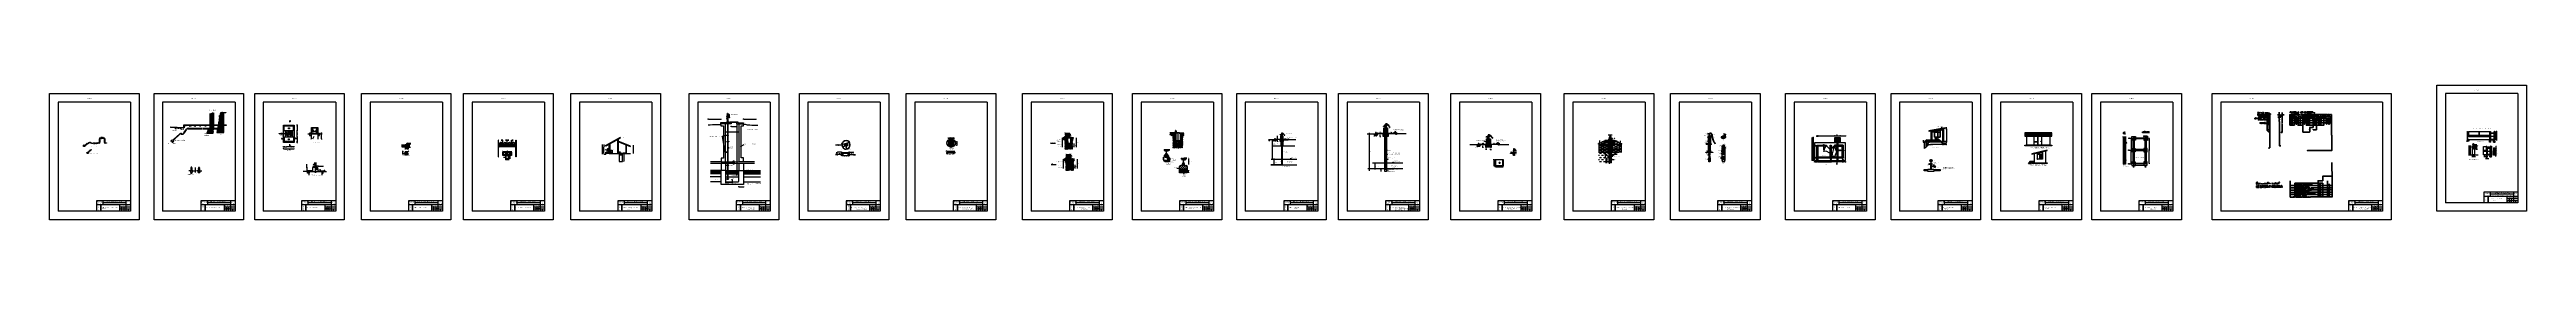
# Model space of a CAD drawing. Header units: metres. Extents: x 2413 to 4131, y 3282 to 4239.
# Drawn here: x 2413 to 2994, y 4204 to 4239 of the extents above; entities outside this region: 1.
import ezdxf
from ezdxf.enums import TextEntityAlignment as Align

# ---------------------------------------------------------------- set-up
doc = ezdxf.new("R2010")
doc.units = ezdxf.units.M
doc.linetypes.add('ACAD_ISO02W100', pattern=[15, 12, -3])
for name, color, linetype in [('Cota', 7, 'Continuous'), ('Cotas', 7, 'Continuous'), ('Dibujo', 7, 'Continuous'), ('Mobiliario', 7, 'Continuous'), ('Plano', 1, 'Continuous'), ('Texto', 170, 'Continuous')]:
    doc.layers.add(name, color=color, linetype=linetype)
doc.layers.add('P', color=250, linetype='Continuous', lineweight=100)
doc.styles.add('Annotative', font='arial.ttf')
doc.styles.get("Standard").update_dxf_attribs({"font": 'arial.ttf'})
doc.styles.add('verdana', font='verdana.ttf')
doc.dimstyles.new('gestion', dxfattribs={"dimscale": 0, "dimtxt": 0.025, "dimasz": 0.025, "dimexe": 0.02, "dimexo": 0.07, "dimgap": 0.01, "dimtad": 2, "dimtih": 1, "dimtoh": 1, "dimzin": 0, "dimdsep": 46, "dimtxsty": 'Standard', "dimblk": 'DOT', "dimcen": 0, "dimse1": 1, "dimse2": 1, "dimadec": 0, "dimazin": 0, "dimtm": 1e-09, "dimtfac": 1, "dimtix": 1, "dimtmove": 1, "dimatfit": 0, "dimldrblk": 'DOTSMALL', "dimfxl": 1, "dimtolj": 1, "dimtzin": 0, "dimarcsym": 2})
doc.dimstyles.new('ISO', dxfattribs={"dimtxt": 0.08, "dimasz": 0.06, "dimexe": 0.1, "dimexo": 0.1, "dimgap": 0.04, "dimtad": 1, "dimzin": 1, "dimdsep": 46, "dimtxsty": 'verdana', "dimblk1": 'PAB', "dimblk2": 'PAB', "dimsah": 1, "dimcen": 0, "dimse1": 1, "dimse2": 1, "dimclrd": 7, "dimclre": 8, "dimclrt": 7, "dimadec": 0, "dimazin": 0, "dimtfac": 1, "dimtix": 1, "dimtmove": 0, "dimatfit": 3, "dimldrblk": 'PAB', "dimfxl": 0.1, "dimtvp": 1, "dimtolj": 1, "dimtzin": 1, "dimarcsym": 0})
doc.dimstyles.new('Vero', dxfattribs={"dimtxt": 0.04, "dimasz": 0.03, "dimexe": 1.25, "dimexo": 0.625, "dimgap": 0.05, "dimtad": 2, "dimtih": 1, "dimtoh": 1, "dimtxsty": 'Standard', "dimblk": 'DOT', "dimcen": 0, "dimse1": 1, "dimse2": 1, "dimadec": 0, "dimazin": 0, "dimtfac": 1, "dimtix": 1, "dimtmove": 0, "dimatfit": 2, "dimfxl": 1, "dimarcsym": 2})
pattern_1 = [(50, (-1523.8245, 1749.1558), (1.63966202, -0.14345177), [0.17145, -1.88595]), (355, (-1523.8245, 1749.1558), (-0.3171908, 1.7195116), [0.13716, -1.50876526]), (100.451445, (-1523.6878, 1749.1438), (1.3224712, 1.57605977), [0.1457101, -1.6028122]), (46.1842, (-1523.8245, 1749.613), (2.4397114, -0.37838095), [0.257175, -2.828925]), (96.63556, (-1523.6211, 1749.5814), (2.1366372, 2.2268351), [0.2185652, -2.4042205]), (351.18415, (-1523.8245, 1749.613), (2.1366372, 2.2268351), [0.2057397, -2.2631376]), (21, (-1523.5959, 1749.4987), (1.36452952, -0.9203868), [0.17145, -1.88595]), (326, (-1523.5959, 1749.4987), (0.55621826, 1.6576917), [0.13716, -1.50876]), (71.451445, (-1523.4821, 1749.422), (1.9207478, 0.7373049), [0.1457101, -1.60280944]), (37.5, (-1523.82446, 1749.15577), (0.02779743, 0.76099535), [0, -1.490472, 0, -1.53162, 0, -1.514475]), (7.5, (-1523.82446, 1749.1558), (0.60137696, 0.90162517), [0, -0.873252, 0, -1.456182, 0, -0.577215]), (327.5, (-1524.33424, 1749.15577), (1.22031536, -0.051558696), [0, -0.5715, 0, -1.78308, 0, -2.36601]), (317.5, (-1524.5628, 1749.1558), (1.33316263, 0.22883842), [0, -0.74295, 0, -1.184148, 0, -1.68021])]
pattern_2 = [(45, (-1430.151547, 1779.428784), (-0.0224506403, 0.0224506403), [])]
pattern_3 = [(50, (1775.162262, 3278.71798), (0.03092662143, -0.00270572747), [0.0032338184, -0.0355720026]), (355, (1775.162262, 3278.71798), (-0.0059827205, 0.032432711), [0.0025870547, -0.02845770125]), (100.4514447, (1775.16484, 3278.717754), (0.02494390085, 0.0297269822), [0.0027483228, -0.0302315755]), (46.1842, (1775.16226, 3278.726603), (0.0460168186, -0.0071368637), [0.0048507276, -0.0533580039]), (96.6355576, (1775.166096, 3278.72601), (0.0403003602, 0.0420016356), [0.0041224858, -0.0453474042]), (351.184151, (1775.16226, 3278.726603), (0.0403003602, 0.0420016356), [0.0038805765, -0.0426863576]), (21, (1775.166574, 3278.724447), (0.02573718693, -0.0173599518), [0.0032338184, -0.0355720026]), (326, (1775.166574, 3278.724447), (0.0104911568, 0.0312666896), [0.0025870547, -0.0284576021]), (71.451445, (1775.168718, 3278.723), (0.0362283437, 0.013906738), [0.0027483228, -0.0302315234]), (37.5, (1775.162262, 3278.71798), (0.00052430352, 0.01435357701), [0, -0.02811266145, 0, -0.02888877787, 0, -0.02856539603]), (7.5, (1775.162262, 3278.71798), (0.01134292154, 0.01700607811), [0, -0.01647091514, 0, -0.02746589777, 0, -0.01088718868]), (327.5, (1775.152647, 3278.71798), (0.02301707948, -0.00097247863), [0, -0.01077939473, 0, -0.03363171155, 0, -0.04462669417]), (317.5, (1775.148335, 3278.71798), (0.02514555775, 0.00431625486), [0, -0.01401321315, 0, -0.02233490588, 0, -0.0316914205])]
pattern_4 = [(50, (1775.386453, 3273.712274), (0.03092662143, -0.00270572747), [0.0032338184, -0.0355720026]), (355, (1775.386453, 3273.712274), (-0.0059827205, 0.032432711), [0.0025870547, -0.02845770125]), (100.4514447, (1775.38903, 3273.71205), (0.02494390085, 0.0297269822), [0.0027483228, -0.0302315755]), (46.1842, (1775.386453, 3273.720898), (0.0460168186, -0.0071368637), [0.0048507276, -0.0533580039]), (96.6355576, (1775.39029, 3273.720303), (0.0403003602, 0.0420016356), [0.0041224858, -0.0453474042]), (351.184151, (1775.386453, 3273.7209), (0.0403003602, 0.0420016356), [0.0038805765, -0.0426863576]), (21, (1775.390765, 3273.718742), (0.02573718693, -0.0173599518), [0.0032338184, -0.0355720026]), (326, (1775.390765, 3273.718742), (0.0104911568, 0.0312666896), [0.0025870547, -0.0284576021]), (71.451445, (1775.39291, 3273.717295), (0.0362283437, 0.013906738), [0.0027483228, -0.0302315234]), (37.5, (1775.386453, 3273.712274), (0.00052430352, 0.01435357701), [0, -0.02811266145, 0, -0.02888877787, 0, -0.02856539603]), (7.5, (1775.386453, 3273.712274), (0.01134292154, 0.01700607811), [0, -0.01647091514, 0, -0.02746589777, 0, -0.01088718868]), (327.5, (1775.376838, 3273.712274), (0.02301707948, -0.00097247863), [0, -0.01077939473, 0, -0.03363171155, 0, -0.04462669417]), (317.5, (1775.372526, 3273.712274), (0.02514555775, 0.00431625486), [0, -0.01401321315, 0, -0.02233490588, 0, -0.0316914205])]

# ---------------------------------------------------------------- blocks, each defined once
blk = doc.blocks.new('_Dot')
at = {"color": 0, "linetype": 'ByBlock', "lineweight": -2}
blk.add_line((-0.5, 0), (-1, 0), dxfattribs=at)
at = {"color": 0, "linetype": 'ByBlock', "const_width": 0.5}
blk.add_lwpolyline([(-0.25, 0, 1), (0.25, 0, 1)], format="xyb", close=True, dxfattribs=at)
blk = doc.blocks.new('*D333')
at = {"layer": 'Cotas', "color": 0, "linetype": 'ByBlock', "lineweight": -2, "transparency": 16777216}
blk.add_line((2446.32, 4218.29), (2446.66, 4218.29), dxfattribs=at)
at = {"layer": 'Defpoints', "color": 0, "linetype": 'ByBlock', "transparency": 16777216}
for p in [(2446.29, 4218.45), (2446.69, 4218.45), (2446.69, 4218.29)]:
    blk.add_point(p, dxfattribs=at)
at = {"layer": 'Cotas', "color": 0, "linetype": 'ByBlock', "lineweight": -2, "transparency": 16777216, "xscale": 0.03, "yscale": 0.03, "zscale": 0.03, "rotation": 180}
blk.add_blockref('_Dot', (2446.29, 4218.29), dxfattribs=at)
at = {"layer": 'Cotas', "color": 0, "linetype": 'ByBlock', "lineweight": -2, "transparency": 16777216, "xscale": 0.03, "yscale": 0.03, "zscale": 0.03}
blk.add_blockref('_Dot', (2446.69, 4218.29), dxfattribs=at)
at = {"layer": 'Cotas', "color": 0, "linetype": 'ByBlock', "transparency": 16777216, "insert": (2446.49, 4218.21), "char_height": 0.04, "attachment_point": 5}
blk.add_mtext('0,4', dxfattribs=at)
blk = doc.blocks.new('*D334')
at = {"layer": 'Cotas', "color": 0, "linetype": 'ByBlock', "lineweight": -2, "transparency": 16777216}
blk.add_line((2446.42, 4219.79), (2446.56, 4219.79), dxfattribs=at)
at = {"layer": 'Defpoints', "color": 0, "linetype": 'ByBlock', "transparency": 16777216}
for p in [(2446.59, 4219.79), (2446.39, 4219.65), (2446.59, 4219.65)]:
    blk.add_point(p, dxfattribs=at)
at = {"layer": 'Cotas', "color": 0, "linetype": 'ByBlock', "lineweight": -2, "transparency": 16777216, "xscale": 0.03, "yscale": 0.03, "zscale": 0.03, "rotation": 180}
blk.add_blockref('_Dot', (2446.39, 4219.79), dxfattribs=at)
at = {"layer": 'Cotas', "color": 0, "linetype": 'ByBlock', "lineweight": -2, "transparency": 16777216, "xscale": 0.03, "yscale": 0.03, "zscale": 0.03}
blk.add_blockref('_Dot', (2446.59, 4219.79), dxfattribs=at)
at = {"layer": 'Cotas', "color": 0, "linetype": 'ByBlock', "transparency": 16777216, "insert": (2446.49, 4219.87), "char_height": 0.04, "attachment_point": 5}
blk.add_mtext('0,2', dxfattribs=at)
blk = doc.blocks.new('*D335')
at = {"layer": 'Cotas', "color": 0, "linetype": 'ByBlock', "lineweight": -2, "transparency": 16777216}
blk.add_line((2447.41, 4219.62), (2447.41, 4218.88), dxfattribs=at)
at = {"layer": 'Defpoints', "color": 0, "linetype": 'ByBlock', "transparency": 16777216}
for p in [(2446.59, 4219.65), (2446.66, 4218.85), (2447.41, 4218.85)]:
    blk.add_point(p, dxfattribs=at)
at = {"layer": 'Cotas', "color": 0, "linetype": 'ByBlock', "lineweight": -2, "transparency": 16777216, "xscale": 0.03, "yscale": 0.03, "zscale": 0.03}
for p, rotation in [((2447.41, 4219.65), 90), ((2447.41, 4218.85), 270)]:
    blk.add_blockref('_Dot', p, dxfattribs=dict(at, rotation=rotation))
at = {"layer": 'Cotas', "color": 0, "linetype": 'ByBlock', "transparency": 16777216, "insert": (2447.49, 4219.25), "char_height": 0.04, "attachment_point": 5}
blk.add_mtext('0,8', dxfattribs=at)
blk = doc.blocks.new('*D336')
at = {"layer": 'Cotas', "color": 0, "linetype": 'ByBlock', "lineweight": -2, "transparency": 16777216}
blk.add_line((2447.41, 4218.82), (2447.41, 4218.48), dxfattribs=at)
at = {"layer": 'Defpoints', "color": 0, "linetype": 'ByBlock', "transparency": 16777216}
for p in [(2446.66, 4218.85), (2446.69, 4218.45), (2447.41, 4218.45)]:
    blk.add_point(p, dxfattribs=at)
at = {"layer": 'Cotas', "color": 0, "linetype": 'ByBlock', "lineweight": -2, "transparency": 16777216, "xscale": 0.03, "yscale": 0.03, "zscale": 0.03}
for p, rotation in [((2447.41, 4218.85), 90), ((2447.41, 4218.45), 270)]:
    blk.add_blockref('_Dot', p, dxfattribs=dict(at, rotation=rotation))
at = {"layer": 'Cotas', "color": 0, "linetype": 'ByBlock', "transparency": 16777216, "insert": (2447.49, 4218.65), "char_height": 0.04, "attachment_point": 5}
blk.add_mtext('0,4', dxfattribs=at)
blk = doc.blocks.new('B11')
at = {"linetype": 'Continuous'}
for p, q in [((-0.24, 0.17), (-0.24, 0.2)), ((-0.23, 0.2), (-0.24, 0.2)), ((-0.23, 0.18), (-0.24, 0.17)), ((0.27, 0.36), (-0.23, 0.36)), ((0.26, 0.35), (-0.22, 0.35)), ((0.25, 0.14), (-0.21, 0.14)), ((0.26, 0.13), (-0.21, 0.13)), ((-0.21, 0.13), (-0.21, 0.08)), ((-0.21, 0.06), (-0.16, -0.16)), ((-0.1, 0.12), (0.14, 0.12)), ((0.25, 0.06), (0.21, -0.16)), ((0.26, 0.13), (0.26, 0.08)), ((0.28, 0.12), (0.28, 0.23)), ((-0.14, -0.21), (-0.12, -0.24)), ((0.19, -0.21), (0.17, -0.24))]:
    blk.add_line(p, q, dxfattribs=at)
for p, q in [((-0.23, 0.36), (-0.22, 0.35)), ((-0.21, 0.13), (-0.21, 0.14)), ((-0.21, 0.08), (-0.21, 0.06)), ((0.26, 0.13), (0.25, 0.14)), ((0.26, 0.08), (0.25, 0.06)), ((0.27, 0.36), (0.26, 0.35))]:
    blk.add_line(p, q)
for points in [[(-0.23, 0.12), (-0.23, 0.18)], [(-0.23, 0.12), (-0.22, 0.08), (-0.21, 0.03), (-0.21, -0.01), (-0.2, -0.04), (-0.19, -0.07), (-0.18, -0.09), (-0.18, -0.12), (-0.17, -0.14), (-0.17, -0.14), (-0.17, -0.15), (-0.16, -0.17), (-0.16, -0.19), (-0.15, -0.2), (-0.14, -0.21), (-0.14, -0.22), (-0.13, -0.23), (-0.13, -0.24), (-0.13, -0.24), (-0.12, -0.25), (-0.12, -0.26), (-0.12, -0.27), (-0.11, -0.28), (-0.11, -0.28), (-0.1, -0.29), (-0.1, -0.29), (-0.09, -0.3), (-0.09, -0.3), (-0.09, -0.31), (-0.08, -0.31), (-0.08, -0.32), (-0.07, -0.32), (-0.06, -0.33), (-0.06, -0.34), (-0.05, -0.34), (-0.04, -0.34), (-0.04, -0.34), (-0.04, -0.35), (-0.03, -0.35), (-0.02, -0.35), (-0.01, -0.36), (0, -0.36), (0.01, -0.36), (0.01, -0.36), (0.02, -0.36), (0.02, -0.36), (0.03, -0.36), (0.04, -0.36), (0.05, -0.36), (0.06, -0.36), (0.06, -0.35), (0.07, -0.35), (0.08, -0.35), (0.09, -0.34), (0.09, -0.34), (0.1, -0.34), (0.1, -0.34), (0.11, -0.33), (0.12, -0.32), (0.12, -0.32), (0.13, -0.31), (0.13, -0.31), (0.14, -0.3), (0.14, -0.3), (0.14, -0.29), (0.15, -0.29), (0.15, -0.28), (0.16, -0.28), (0.16, -0.27), (0.17, -0.26), (0.17, -0.25), (0.17, -0.24), (0.17, -0.24), (0.18, -0.23), (0.18, -0.22), (0.19, -0.21), (0.2, -0.2), (0.2, -0.19), (0.21, -0.17), (0.21, -0.15), (0.22, -0.14), (0.22, -0.14), (0.22, -0.12), (0.23, -0.09), (0.24, -0.07), (0.24, -0.04), (0.25, -0.01), (0.26, 0.03), (0.27, 0.08), (0.28, 0.12)]]:
    blk.add_lwpolyline(points, dxfattribs=at)
for points in [[(-0.1, 0.12, 0.006181), (-0.1, 0.11, 0.076697), (-0.14, 0.03, 0.063684), (-0.15, -0.08, 0.063684), (-0.14, -0.19, 0.076697), (-0.1, -0.28, 0.107148), (-0.04, -0.34, 0.146855), (0.02, -0.36)], [(0.02, -0.36, 0.146855), (0.08, -0.34, 0.107148), (0.15, -0.28, 0.076697), (0.18, -0.19, 0.063684), (0.2, -0.08, 0.063684), (0.18, 0.03, 0.076697), (0.15, 0.11, 0.006181), (0.14, 0.12)]]:
    blk.add_lwpolyline(points, format="xyb", dxfattribs=at)
blk.add_lwpolyline([(0.26, 0.13), (0.27, 0.18), (0.28, 0.24), (0.28, 0.3), (0.27, 0.36)])
for centre, radius, start, end in [((0.29, 0.27), 0.523, 170.53768, 187.73995), ((0.29, 0.27), 0.523, 187.73995, 195.82198), ((0.29, 0.27), 0.514, 171.43681, 195.02013), ((-0.24, 0.27), 0.514, 344.97987, 8.56319), ((-0.01, -0.13), 0.152, 191.83006, 211.07185), ((0.06, -0.13), 0.152, 328.92815, 348.16994)]:
    blk.add_arc(centre, radius, start, end, dxfattribs=at)
blk = doc.blocks.new('*D341')
at = {"layer": 'Cotas', "color": 0, "linetype": 'ByBlock', "lineweight": -2, "transparency": 16777216}
for p, q in [((2519.56, 4223.42), (2519.53, 4223.42)), ((2519.59, 4223.42), (2519.69, 4223.42)), ((2519.72, 4223.42), (2519.75, 4223.42))]:
    blk.add_line(p, q, dxfattribs=at)
at = {"layer": 'Defpoints', "color": 0, "linetype": 'ByBlock', "transparency": 16777216}
for p in [(2519.59, 4223.24), (2519.69, 4223.42), (2519.69, 4223.14)]:
    blk.add_point(p, dxfattribs=at)
at = {"layer": 'Cotas', "color": 0, "linetype": 'ByBlock', "lineweight": -2, "transparency": 16777216, "xscale": 0.03, "yscale": 0.03, "zscale": 0.03}
blk.add_blockref('_Dot', (2519.59, 4223.42), dxfattribs=at)
at = {"layer": 'Cotas', "color": 0, "linetype": 'ByBlock', "lineweight": -2, "transparency": 16777216, "xscale": 0.03, "yscale": 0.03, "zscale": 0.03, "rotation": 180}
blk.add_blockref('_Dot', (2519.69, 4223.42), dxfattribs=at)
at = {"layer": 'Cotas', "color": 0, "linetype": 'ByBlock', "transparency": 16777216, "insert": (2519.64, 4223.49), "char_height": 0.04, "attachment_point": 5}
blk.add_mtext('0,1', dxfattribs=at)
blk = doc.blocks.new('*D342')
at = {"layer": 'Cotas', "color": 0, "linetype": 'ByBlock', "lineweight": -2, "transparency": 16777216}
blk.add_line((2519.72, 4223.42), (2520.51, 4223.42), dxfattribs=at)
at = {"layer": 'Defpoints', "color": 0, "linetype": 'ByBlock', "transparency": 16777216}
for p in [(2519.69, 4223.14), (2520.54, 4223.42), (2520.54, 4223.14)]:
    blk.add_point(p, dxfattribs=at)
at = {"layer": 'Cotas', "color": 0, "linetype": 'ByBlock', "lineweight": -2, "transparency": 16777216, "xscale": 0.03, "yscale": 0.03, "zscale": 0.03, "rotation": 180}
blk.add_blockref('_Dot', (2519.69, 4223.42), dxfattribs=at)
at = {"layer": 'Cotas', "color": 0, "linetype": 'ByBlock', "lineweight": -2, "transparency": 16777216, "xscale": 0.03, "yscale": 0.03, "zscale": 0.03}
blk.add_blockref('_Dot', (2520.54, 4223.42), dxfattribs=at)
at = {"layer": 'Cotas', "color": 0, "linetype": 'ByBlock', "transparency": 16777216, "insert": (2520.11, 4223.49), "char_height": 0.04, "attachment_point": 5}
blk.add_mtext('0,85', dxfattribs=at)
blk = doc.blocks.new('*D343')
at = {"layer": 'Cotas', "color": 0, "linetype": 'ByBlock', "lineweight": -2, "transparency": 16777216}
for p, q in [((2520.51, 4223.42), (2520.48, 4223.42)), ((2520.54, 4223.42), (2520.64, 4223.42)), ((2520.67, 4223.42), (2520.7, 4223.42))]:
    blk.add_line(p, q, dxfattribs=at)
at = {"layer": 'Defpoints', "color": 0, "linetype": 'ByBlock', "transparency": 16777216}
for p in [(2520.54, 4223.14), (2520.64, 4223.42), (2520.64, 4223.14)]:
    blk.add_point(p, dxfattribs=at)
at = {"layer": 'Cotas', "color": 0, "linetype": 'ByBlock', "lineweight": -2, "transparency": 16777216, "xscale": 0.03, "yscale": 0.03, "zscale": 0.03}
blk.add_blockref('_Dot', (2520.54, 4223.42), dxfattribs=at)
at = {"layer": 'Cotas', "color": 0, "linetype": 'ByBlock', "lineweight": -2, "transparency": 16777216, "xscale": 0.03, "yscale": 0.03, "zscale": 0.03, "rotation": 180}
blk.add_blockref('_Dot', (2520.64, 4223.42), dxfattribs=at)
at = {"layer": 'Cotas', "color": 0, "linetype": 'ByBlock', "transparency": 16777216, "insert": (2520.59, 4223.49), "char_height": 0.04, "attachment_point": 5}
blk.add_mtext('0,1', dxfattribs=at)
blk = doc.blocks.new('*D344')
at = {"layer": 'Cotas', "color": 0, "linetype": 'ByBlock', "lineweight": -2, "transparency": 16777216}
blk.add_line((2520.67, 4223.42), (2521.46, 4223.42), dxfattribs=at)
at = {"layer": 'Defpoints', "color": 0, "linetype": 'ByBlock', "transparency": 16777216}
for p in [(2520.64, 4223.14), (2521.49, 4223.42), (2521.49, 4223.14)]:
    blk.add_point(p, dxfattribs=at)
at = {"layer": 'Cotas', "color": 0, "linetype": 'ByBlock', "lineweight": -2, "transparency": 16777216, "xscale": 0.03, "yscale": 0.03, "zscale": 0.03, "rotation": 180}
blk.add_blockref('_Dot', (2520.64, 4223.42), dxfattribs=at)
at = {"layer": 'Cotas', "color": 0, "linetype": 'ByBlock', "lineweight": -2, "transparency": 16777216, "xscale": 0.03, "yscale": 0.03, "zscale": 0.03}
blk.add_blockref('_Dot', (2521.49, 4223.42), dxfattribs=at)
at = {"layer": 'Cotas', "color": 0, "linetype": 'ByBlock', "transparency": 16777216, "insert": (2521.06, 4223.49), "char_height": 0.04, "attachment_point": 5}
blk.add_mtext('0,85', dxfattribs=at)
blk = doc.blocks.new('*D345')
at = {"layer": 'Cotas', "color": 0, "linetype": 'ByBlock', "lineweight": -2, "transparency": 16777216}
for p, q in [((2521.46, 4223.42), (2521.43, 4223.42)), ((2521.49, 4223.42), (2521.59, 4223.42)), ((2521.62, 4223.42), (2521.65, 4223.42))]:
    blk.add_line(p, q, dxfattribs=at)
at = {"layer": 'Defpoints', "color": 0, "linetype": 'ByBlock', "transparency": 16777216}
for p in [(2521.49, 4223.14), (2521.59, 4223.42), (2521.59, 4223.24)]:
    blk.add_point(p, dxfattribs=at)
at = {"layer": 'Cotas', "color": 0, "linetype": 'ByBlock', "lineweight": -2, "transparency": 16777216, "xscale": 0.03, "yscale": 0.03, "zscale": 0.03}
blk.add_blockref('_Dot', (2521.49, 4223.42), dxfattribs=at)
at = {"layer": 'Cotas', "color": 0, "linetype": 'ByBlock', "lineweight": -2, "transparency": 16777216, "xscale": 0.03, "yscale": 0.03, "zscale": 0.03, "rotation": 180}
blk.add_blockref('_Dot', (2521.59, 4223.42), dxfattribs=at)
at = {"layer": 'Cotas', "color": 0, "linetype": 'ByBlock', "transparency": 16777216, "insert": (2521.54, 4223.49), "char_height": 0.04, "attachment_point": 5}
blk.add_mtext('0,1', dxfattribs=at)
blk = doc.blocks.new('*D346')
at = {"layer": 'Cotas', "color": 0, "linetype": 'ByBlock', "lineweight": -2, "transparency": 16777216}
for p, q in [((2520.16, 4221.5), (2520.13, 4221.5)), ((2520.19, 4221.5), (2520.29, 4221.5)), ((2520.32, 4221.5), (2520.35, 4221.5))]:
    blk.add_line(p, q, dxfattribs=at)
at = {"layer": 'Defpoints', "color": 0, "linetype": 'ByBlock', "transparency": 16777216}
for p in [(2520.19, 4221.64), (2520.29, 4221.74), (2520.29, 4221.5)]:
    blk.add_point(p, dxfattribs=at)
at = {"layer": 'Cotas', "color": 0, "linetype": 'ByBlock', "lineweight": -2, "transparency": 16777216, "xscale": 0.03, "yscale": 0.03, "zscale": 0.03}
blk.add_blockref('_Dot', (2520.19, 4221.5), dxfattribs=at)
at = {"layer": 'Cotas', "color": 0, "linetype": 'ByBlock', "lineweight": -2, "transparency": 16777216, "xscale": 0.03, "yscale": 0.03, "zscale": 0.03, "rotation": 180}
blk.add_blockref('_Dot', (2520.29, 4221.5), dxfattribs=at)
at = {"layer": 'Cotas', "color": 0, "linetype": 'ByBlock', "transparency": 16777216, "insert": (2520.24, 4221.43), "char_height": 0.04, "attachment_point": 5}
blk.add_mtext('0,1', dxfattribs=at)
blk = doc.blocks.new('*D347')
at = {"layer": 'Cotas', "color": 0, "linetype": 'ByBlock', "lineweight": -2, "transparency": 16777216}
blk.add_line((2520.32, 4221.5), (2520.86, 4221.5), dxfattribs=at)
at = {"layer": 'Defpoints', "color": 0, "linetype": 'ByBlock', "transparency": 16777216}
for p in [(2520.29, 4221.74), (2520.89, 4221.74), (2520.89, 4221.5)]:
    blk.add_point(p, dxfattribs=at)
at = {"layer": 'Cotas', "color": 0, "linetype": 'ByBlock', "lineweight": -2, "transparency": 16777216, "xscale": 0.03, "yscale": 0.03, "zscale": 0.03, "rotation": 180}
blk.add_blockref('_Dot', (2520.29, 4221.5), dxfattribs=at)
at = {"layer": 'Cotas', "color": 0, "linetype": 'ByBlock', "lineweight": -2, "transparency": 16777216, "xscale": 0.03, "yscale": 0.03, "zscale": 0.03}
blk.add_blockref('_Dot', (2520.89, 4221.5), dxfattribs=at)
at = {"layer": 'Cotas', "color": 0, "linetype": 'ByBlock', "transparency": 16777216, "insert": (2520.59, 4221.43), "char_height": 0.04, "attachment_point": 5}
blk.add_mtext('0,6', dxfattribs=at)
blk = doc.blocks.new('*D348')
at = {"layer": 'Cotas', "color": 0, "linetype": 'ByBlock', "lineweight": -2, "transparency": 16777216}
for p, q in [((2520.86, 4221.5), (2520.83, 4221.5)), ((2520.89, 4221.5), (2520.99, 4221.5)), ((2521.02, 4221.5), (2521.05, 4221.5))]:
    blk.add_line(p, q, dxfattribs=at)
at = {"layer": 'Defpoints', "color": 0, "linetype": 'ByBlock', "transparency": 16777216}
for p in [(2520.89, 4221.74), (2520.99, 4221.64), (2520.99, 4221.5)]:
    blk.add_point(p, dxfattribs=at)
at = {"layer": 'Cotas', "color": 0, "linetype": 'ByBlock', "lineweight": -2, "transparency": 16777216, "xscale": 0.03, "yscale": 0.03, "zscale": 0.03}
blk.add_blockref('_Dot', (2520.89, 4221.5), dxfattribs=at)
at = {"layer": 'Cotas', "color": 0, "linetype": 'ByBlock', "lineweight": -2, "transparency": 16777216, "xscale": 0.03, "yscale": 0.03, "zscale": 0.03, "rotation": 180}
blk.add_blockref('_Dot', (2520.99, 4221.5), dxfattribs=at)
at = {"layer": 'Cotas', "color": 0, "linetype": 'ByBlock', "transparency": 16777216, "insert": (2520.94, 4221.43), "char_height": 0.04, "attachment_point": 5}
blk.add_mtext('0,1', dxfattribs=at)
blk = doc.blocks.new('*D349')
at = {"layer": 'Cotas', "color": 0, "linetype": 'ByBlock', "lineweight": -2, "transparency": 16777216}
for p, q in [((2521.24, 4222.47), (2521.24, 4222.5)), ((2521.24, 4222.44), (2521.24, 4222.34)), ((2521.24, 4222.31), (2521.24, 4222.28))]:
    blk.add_line(p, q, dxfattribs=at)
at = {"layer": 'Defpoints', "color": 0, "linetype": 'ByBlock', "transparency": 16777216}
for p in [(2520.89, 4222.34), (2520.99, 4222.44), (2521.24, 4222.34)]:
    blk.add_point(p, dxfattribs=at)
at = {"layer": 'Cotas', "color": 0, "linetype": 'ByBlock', "lineweight": -2, "transparency": 16777216, "xscale": 0.03, "yscale": 0.03, "zscale": 0.03}
for p, rotation in [((2521.24, 4222.44), 270), ((2521.24, 4222.34), 90)]:
    blk.add_blockref('_Dot', p, dxfattribs=dict(at, rotation=rotation))
at = {"layer": 'Cotas', "color": 0, "linetype": 'ByBlock', "transparency": 16777216, "insert": (2521.32, 4222.39), "char_height": 0.04, "attachment_point": 5}
blk.add_mtext('0,1', dxfattribs=at)
blk = doc.blocks.new('*D350')
at = {"layer": 'Cotas', "color": 0, "linetype": 'ByBlock', "lineweight": -2, "transparency": 16777216}
blk.add_line((2521.24, 4222.31), (2521.24, 4221.77), dxfattribs=at)
at = {"layer": 'Defpoints', "color": 0, "linetype": 'ByBlock', "transparency": 16777216}
for p in [(2520.89, 4222.34), (2520.89, 4221.74), (2521.24, 4221.74)]:
    blk.add_point(p, dxfattribs=at)
at = {"layer": 'Cotas', "color": 0, "linetype": 'ByBlock', "lineweight": -2, "transparency": 16777216, "xscale": 0.03, "yscale": 0.03, "zscale": 0.03}
for p, rotation in [((2521.24, 4222.34), 90), ((2521.24, 4221.74), 270)]:
    blk.add_blockref('_Dot', p, dxfattribs=dict(at, rotation=rotation))
at = {"layer": 'Cotas', "color": 0, "linetype": 'ByBlock', "transparency": 16777216, "insert": (2521.33, 4222.04), "char_height": 0.04, "attachment_point": 5}
blk.add_mtext('0,6', dxfattribs=at)
blk = doc.blocks.new('*D351')
at = {"layer": 'Cotas', "color": 0, "linetype": 'ByBlock', "lineweight": -2, "transparency": 16777216}
for p, q in [((2521.24, 4221.77), (2521.24, 4221.8)), ((2521.24, 4221.74), (2521.24, 4221.64)), ((2521.24, 4221.61), (2521.24, 4221.58))]:
    blk.add_line(p, q, dxfattribs=at)
at = {"layer": 'Defpoints', "color": 0, "linetype": 'ByBlock', "transparency": 16777216}
for p in [(2520.89, 4221.74), (2520.99, 4221.64), (2521.24, 4221.64)]:
    blk.add_point(p, dxfattribs=at)
at = {"layer": 'Cotas', "color": 0, "linetype": 'ByBlock', "lineweight": -2, "transparency": 16777216, "xscale": 0.03, "yscale": 0.03, "zscale": 0.03}
for p, rotation in [((2521.24, 4221.74), 270), ((2521.24, 4221.64), 90)]:
    blk.add_blockref('_Dot', p, dxfattribs=dict(at, rotation=rotation))
at = {"layer": 'Cotas', "color": 0, "linetype": 'ByBlock', "transparency": 16777216, "insert": (2521.32, 4221.69), "char_height": 0.04, "attachment_point": 5}
blk.add_mtext('0,1', dxfattribs=at)
blk = doc.blocks.new('*D352')
at = {"layer": 'Cotas', "color": 0, "linetype": 'ByBlock', "lineweight": -2, "transparency": 16777216}
blk.add_line((2543.24, 4222.94), (2543.24, 4223.18), dxfattribs=at)
at = {"layer": 'Defpoints', "color": 0, "linetype": 'ByBlock', "transparency": 16777216}
for p in [(2543.24, 4223.21), (2543.74, 4223.21), (2543.74, 4222.91)]:
    blk.add_point(p, dxfattribs=at)
at = {"layer": 'Cotas', "color": 0, "linetype": 'ByBlock', "lineweight": -2, "transparency": 16777216, "xscale": 0.03, "yscale": 0.03, "zscale": 0.03}
for p, rotation in [((2543.24, 4223.21), 90), ((2543.24, 4222.91), 270)]:
    blk.add_blockref('_Dot', p, dxfattribs=dict(at, rotation=rotation))
at = {"layer": 'Cotas', "color": 0, "linetype": 'ByBlock', "transparency": 16777216, "insert": (2543.15, 4223.06), "char_height": 0.04, "attachment_point": 5}
blk.add_mtext('0,3', dxfattribs=at)
blk = doc.blocks.new('*D353')
at = {"layer": 'Cotas', "color": 0, "linetype": 'ByBlock', "lineweight": -2, "transparency": 16777216}
blk.add_line((2543.24, 4223.24), (2543.24, 4223.93), dxfattribs=at)
at = {"layer": 'Defpoints', "color": 0, "linetype": 'ByBlock', "transparency": 16777216}
for p in [(2543.24, 4223.96), (2543.74, 4223.21), (2544.54, 4223.96)]:
    blk.add_point(p, dxfattribs=at)
at = {"layer": 'Cotas', "color": 0, "linetype": 'ByBlock', "lineweight": -2, "transparency": 16777216, "xscale": 0.03, "yscale": 0.03, "zscale": 0.03}
for p, rotation in [((2543.24, 4223.96), 90), ((2543.24, 4223.21), 270)]:
    blk.add_blockref('_Dot', p, dxfattribs=dict(at, rotation=rotation))
at = {"layer": 'Cotas', "color": 0, "linetype": 'ByBlock', "transparency": 16777216, "insert": (2543.13, 4223.58), "char_height": 0.04, "attachment_point": 5}
blk.add_mtext('0,75', dxfattribs=at)
blk = doc.blocks.new('*D354')
at = {"layer": 'Cotas', "color": 0, "linetype": 'ByBlock', "lineweight": -2, "transparency": 16777216}
blk.add_line((2543.24, 4223.99), (2543.24, 4224.43), dxfattribs=at)
at = {"layer": 'Defpoints', "color": 0, "linetype": 'ByBlock', "transparency": 16777216}
for p in [(2543.24, 4224.46), (2543.24, 4223.96), (2544.54, 4224.46)]:
    blk.add_point(p, dxfattribs=at)
at = {"layer": 'Cotas', "color": 0, "linetype": 'ByBlock', "lineweight": -2, "transparency": 16777216, "xscale": 0.03, "yscale": 0.03, "zscale": 0.03}
for p, rotation in [((2543.24, 4224.46), 90), ((2543.24, 4223.96), 270)]:
    blk.add_blockref('_Dot', p, dxfattribs=dict(at, rotation=rotation))
at = {"layer": 'Cotas', "color": 0, "linetype": 'ByBlock', "transparency": 16777216, "insert": (2543.32, 4224.21), "char_height": 0.04, "attachment_point": 5}
blk.add_mtext('0,5', dxfattribs=at)
blk = doc.blocks.new('*D355')
at = {"layer": 'Cotas', "color": 0, "linetype": 'ByBlock', "lineweight": -2, "transparency": 16777216}
blk.add_line((2543.24, 4225.03), (2543.24, 4224.49), dxfattribs=at)
at = {"layer": 'Defpoints', "color": 0, "linetype": 'ByBlock', "transparency": 16777216}
for p in [(2543.24, 4224.46), (2544.54, 4225.06), (2544.54, 4224.46)]:
    blk.add_point(p, dxfattribs=at)
at = {"layer": 'Cotas', "color": 0, "linetype": 'ByBlock', "lineweight": -2, "transparency": 16777216, "xscale": 0.03, "yscale": 0.03, "zscale": 0.03}
for p, rotation in [((2543.24, 4225.06), 90), ((2543.24, 4224.46), 270)]:
    blk.add_blockref('_Dot', p, dxfattribs=dict(at, rotation=rotation))
at = {"layer": 'Cotas', "color": 0, "linetype": 'ByBlock', "transparency": 16777216, "insert": (2543.15, 4224.76), "char_height": 0.04, "attachment_point": 5}
blk.add_mtext('0,6', dxfattribs=at)
blk = doc.blocks.new('*D356')
at = {"layer": 'Cotas', "color": 0, "linetype": 'ByBlock', "lineweight": -2, "transparency": 16777216}
blk.add_line((2542.94, 4222.79), (2542.94, 4225.03), dxfattribs=at)
at = {"layer": 'Defpoints', "color": 0, "linetype": 'ByBlock', "transparency": 16777216}
for p in [(2542.94, 4225.06), (2543.74, 4222.76), (2544.54, 4225.06)]:
    blk.add_point(p, dxfattribs=at)
at = {"layer": 'Cotas', "color": 0, "linetype": 'ByBlock', "lineweight": -2, "transparency": 16777216, "xscale": 0.03, "yscale": 0.03, "zscale": 0.03}
for p, rotation in [((2542.94, 4225.06), 90), ((2542.94, 4222.76), 270)]:
    blk.add_blockref('_Dot', p, dxfattribs=dict(at, rotation=rotation))
at = {"layer": 'Cotas', "color": 0, "linetype": 'ByBlock', "transparency": 16777216, "insert": (2542.85, 4223.91), "char_height": 0.04, "attachment_point": 5}
blk.add_mtext('2,3', dxfattribs=at)
blk = doc.blocks.new('*D357')
at = {"layer": 'Cotas', "color": 0, "linetype": 'ByBlock', "lineweight": -2, "transparency": 16777216}
blk.add_line((2550.21, 4222.94), (2550.21, 4224.88), dxfattribs=at)
at = {"layer": 'Defpoints', "color": 0, "linetype": 'ByBlock', "transparency": 16777216}
for p in [(2548.59, 4224.91), (2548.59, 4222.91), (2550.21, 4224.91)]:
    blk.add_point(p, dxfattribs=at)
at = {"layer": 'Cotas', "color": 0, "linetype": 'ByBlock', "lineweight": -2, "transparency": 16777216, "xscale": 0.03, "yscale": 0.03, "zscale": 0.03}
for p, rotation in [((2550.21, 4224.91), 90), ((2550.21, 4222.91), 270)]:
    blk.add_blockref('_Dot', p, dxfattribs=dict(at, rotation=rotation))
at = {"layer": 'Cotas', "color": 0, "linetype": 'ByBlock', "transparency": 16777216, "insert": (2550.27, 4223.91), "char_height": 0.04, "attachment_point": 5}
blk.add_mtext('2', dxfattribs=at)
blk = doc.blocks.new('*D358')
at = {"layer": 'Cotas', "color": 0, "linetype": 'ByBlock', "lineweight": -2, "transparency": 16777216}
blk.add_line((2546.87, 4222.59), (2547.61, 4222.59), dxfattribs=at)
at = {"layer": 'Defpoints', "color": 0, "linetype": 'ByBlock', "transparency": 16777216}
for p in [(2546.84, 4222.91), (2547.64, 4222.91), (2547.64, 4222.59)]:
    blk.add_point(p, dxfattribs=at)
at = {"layer": 'Cotas', "color": 0, "linetype": 'ByBlock', "lineweight": -2, "transparency": 16777216, "xscale": 0.03, "yscale": 0.03, "zscale": 0.03, "rotation": 180}
blk.add_blockref('_Dot', (2546.84, 4222.59), dxfattribs=at)
at = {"layer": 'Cotas', "color": 0, "linetype": 'ByBlock', "lineweight": -2, "transparency": 16777216, "xscale": 0.03, "yscale": 0.03, "zscale": 0.03}
blk.add_blockref('_Dot', (2547.64, 4222.59), dxfattribs=at)
at = {"layer": 'Cotas', "color": 0, "linetype": 'ByBlock', "transparency": 16777216, "insert": (2547.24, 4222.52), "char_height": 0.04, "attachment_point": 5}
blk.add_mtext('0,8', dxfattribs=at)
blk = doc.blocks.new('*D359')
at = {"layer": 'Cotas', "color": 0, "linetype": 'ByBlock', "lineweight": -2, "transparency": 16777216}
blk.add_line((2547.96, 4222.88), (2547.96, 4221.09), dxfattribs=at)
at = {"layer": 'Defpoints', "color": 0, "linetype": 'ByBlock', "transparency": 16777216}
for p in [(2547.64, 4222.91), (2547.64, 4221.06), (2547.96, 4221.06)]:
    blk.add_point(p, dxfattribs=at)
at = {"layer": 'Cotas', "color": 0, "linetype": 'ByBlock', "lineweight": -2, "transparency": 16777216, "xscale": 0.03, "yscale": 0.03, "zscale": 0.03}
for p, rotation in [((2547.96, 4222.91), 90), ((2547.96, 4221.06), 270)]:
    blk.add_blockref('_Dot', p, dxfattribs=dict(at, rotation=rotation))
at = {"layer": 'Cotas', "color": 0, "linetype": 'ByBlock', "transparency": 16777216, "insert": (2548.06, 4221.98), "char_height": 0.04, "attachment_point": 5}
blk.add_mtext('1,85', dxfattribs=at)
blk = doc.blocks.new('*D570')
at = {"color": 0, "lineweight": -2, "transparency": 16777216}
blk.add_line((2653.53, 4225.27), (2653.53, 4224.41), dxfattribs=at)
at = {"layer": 'Defpoints', "color": 0, "transparency": 16777216}
for p in [(2652.82, 4225.3), (2652.82, 4224.38), (2653.53, 4224.38)]:
    blk.add_point(p, dxfattribs=at)
at = {"color": 0, "lineweight": -2, "transparency": 16777216, "xscale": 0.025, "yscale": 0.025, "zscale": 0.025}
for p, rotation in [((2653.53, 4225.3), 90), ((2653.53, 4224.38), 270)]:
    blk.add_blockref('_Dot', p, dxfattribs=dict(at, rotation=rotation))
at = {"color": 0, "transparency": 16777216, "insert": (2653.8, 4224.84), "char_height": 0.1, "attachment_point": 5}
blk.add_mtext('\\A1;h ≥ 1.00', dxfattribs=at)
blk = doc.blocks.new('_DotSmall')
at = {"color": 0, "linetype": 'ByBlock', "const_width": 0.5}
blk.add_lwpolyline([(-0.0625, 0, 1), (0.0625, 0, 1)], format="xyb", close=True, dxfattribs=at)
blk = doc.blocks.new('*D409')
at = {"color": 0, "lineweight": -2, "transparency": 16777216}
blk.add_line((2654.13, 4226.57), (2654.13, 4224.41), dxfattribs=at)
at = {"layer": 'Defpoints', "color": 0, "transparency": 16777216}
for p in [(2653.38, 4226.59), (2652.77, 4224.38), (2654.13, 4224.38)]:
    blk.add_point(p, dxfattribs=at)
at = {"color": 0, "lineweight": -2, "transparency": 16777216, "xscale": 0.025, "yscale": 0.025, "zscale": 0.025}
for p, rotation in [((2654.13, 4226.59), 90), ((2654.13, 4224.38), 270)]:
    blk.add_blockref('_Dot', p, dxfattribs=dict(at, rotation=rotation))
at = {"color": 0, "transparency": 16777216, "insert": (2654.46, 4225.49), "char_height": 0.1, "attachment_point": 5}
blk.add_mtext('\\A1;H variable', dxfattribs=at)
blk = doc.blocks.new('*D571')
at = {"color": 0, "lineweight": -2, "transparency": 16777216}
blk.add_line((2650.89, 4224.41), (2650.89, 4225.27), dxfattribs=at)
at = {"layer": 'Defpoints', "color": 0, "transparency": 16777216}
for p in [(2650.89, 4225.3), (2651.83, 4225.3), (2651.83, 4224.38)]:
    blk.add_point(p, dxfattribs=at)
at = {"color": 0, "lineweight": -2, "transparency": 16777216, "xscale": 0.025, "yscale": 0.025, "zscale": 0.025}
for p, rotation in [((2650.89, 4225.3), 90), ((2650.89, 4224.38), 270)]:
    blk.add_blockref('_Dot', p, dxfattribs=dict(at, rotation=rotation))
at = {"color": 0, "transparency": 16777216, "insert": (2650.24, 4224.84), "char_height": 0.1, "attachment_point": 5}
blk.add_mtext('\\A1;REVESTIMIENTO A \\P\\PJUNTA ABIERTA', dxfattribs=at)
blk = doc.blocks.new('*D572')
at = {"color": 0, "lineweight": -2, "transparency": 16777216}
blk.add_line((2650.89, 4225.32), (2650.89, 4226.59), dxfattribs=at)
at = {"layer": 'Defpoints', "color": 0, "transparency": 16777216}
for p in [(2650.89, 4226.62), (2651.83, 4226.62), (2651.83, 4225.3)]:
    blk.add_point(p, dxfattribs=at)
at = {"color": 0, "lineweight": -2, "transparency": 16777216, "xscale": 0.025, "yscale": 0.025, "zscale": 0.025}
for p, rotation in [((2650.89, 4226.62), 90), ((2650.89, 4225.3), 270)]:
    blk.add_blockref('_Dot', p, dxfattribs=dict(at, rotation=rotation))
at = {"color": 0, "transparency": 16777216, "insert": (2650.07, 4225.96), "char_height": 0.1, "attachment_point": 5}
blk.add_mtext('\\A1;REBESTIMIENTO \\PDE PIEDRA O LADRILLO \\PENLUCIDO ', dxfattribs=at)
blk = doc.blocks.new('*D573')
at = {"color": 0, "lineweight": -2, "transparency": 16777216}
blk.add_line((2653.76, 4220.27), (2653.76, 4219.4), dxfattribs=at)
at = {"layer": 'Defpoints', "color": 0, "transparency": 16777216}
for p in [(2653.05, 4220.29), (2653.05, 4219.38), (2653.76, 4219.38)]:
    blk.add_point(p, dxfattribs=at)
at = {"color": 0, "lineweight": -2, "transparency": 16777216, "xscale": 0.025, "yscale": 0.025, "zscale": 0.025}
for p, rotation in [((2653.76, 4220.29), 90), ((2653.76, 4219.38), 270)]:
    blk.add_blockref('_Dot', p, dxfattribs=dict(at, rotation=rotation))
at = {"color": 0, "transparency": 16777216, "insert": (2654.03, 4219.83), "char_height": 0.1, "attachment_point": 5}
blk.add_mtext('\\A1;h ≥ 1.00', dxfattribs=at)
blk = doc.blocks.new('*D410')
at = {"color": 0, "lineweight": -2, "transparency": 16777216}
blk.add_line((2654.36, 4221.56), (2654.36, 4219.4), dxfattribs=at)
at = {"layer": 'Defpoints', "color": 0, "transparency": 16777216}
for p in [(2653.61, 4221.59), (2652.99, 4219.38), (2654.36, 4219.38)]:
    blk.add_point(p, dxfattribs=at)
at = {"color": 0, "lineweight": -2, "transparency": 16777216, "xscale": 0.025, "yscale": 0.025, "zscale": 0.025}
for p, rotation in [((2654.36, 4221.59), 90), ((2654.36, 4219.38), 270)]:
    blk.add_blockref('_Dot', p, dxfattribs=dict(at, rotation=rotation))
at = {"color": 0, "transparency": 16777216, "insert": (2654.69, 4220.48), "char_height": 0.1, "attachment_point": 5}
blk.add_mtext('\\A1;H variable', dxfattribs=at)
blk = doc.blocks.new('*D574')
at = {"color": 0, "lineweight": -2, "transparency": 16777216}
blk.add_line((2651.12, 4219.4), (2651.12, 4220.27), dxfattribs=at)
at = {"layer": 'Defpoints', "color": 0, "transparency": 16777216}
for p in [(2651.12, 4220.29), (2652.06, 4220.29), (2652.06, 4219.38)]:
    blk.add_point(p, dxfattribs=at)
at = {"color": 0, "lineweight": -2, "transparency": 16777216, "xscale": 0.025, "yscale": 0.025, "zscale": 0.025}
for p, rotation in [((2651.12, 4220.29), 90), ((2651.12, 4219.38), 270)]:
    blk.add_blockref('_Dot', p, dxfattribs=dict(at, rotation=rotation))
at = {"color": 0, "transparency": 16777216, "insert": (2650.46, 4219.83), "char_height": 0.1, "attachment_point": 5}
blk.add_mtext('\\A1;REVESTIMIENTO A \\P\\PJUNTA ABIERTA', dxfattribs=at)
blk = doc.blocks.new('*D575')
at = {"color": 0, "lineweight": -2, "transparency": 16777216}
blk.add_line((2651.12, 4220.32), (2651.12, 4221.59), dxfattribs=at)
at = {"layer": 'Defpoints', "color": 0, "transparency": 16777216}
for p in [(2651.12, 4221.61), (2652.06, 4221.61), (2652.06, 4220.29)]:
    blk.add_point(p, dxfattribs=at)
at = {"color": 0, "lineweight": -2, "transparency": 16777216, "xscale": 0.025, "yscale": 0.025, "zscale": 0.025}
for p, rotation in [((2651.12, 4221.61), 90), ((2651.12, 4220.29), 270)]:
    blk.add_blockref('_Dot', p, dxfattribs=dict(at, rotation=rotation))
at = {"color": 0, "transparency": 16777216, "insert": (2650.29, 4220.95), "char_height": 0.1, "attachment_point": 5}
blk.add_mtext('\\A1;REBESTIMIENTO \\PDE PIEDRA O LADRILLO \\PENLUCIDO ', dxfattribs=at)
blk = doc.blocks.new('*D576')
at = {"color": 0, "lineweight": -2, "transparency": 16777216}
blk.add_line((2651.5, 4220.95), (2651.83, 4220.95), dxfattribs=at)
at = {"layer": 'Defpoints', "color": 0, "transparency": 16777216}
for p in [(2651.47, 4221.61), (2651.85, 4221.41), (2651.85, 4220.95)]:
    blk.add_point(p, dxfattribs=at)
at = {"color": 0, "lineweight": -2, "transparency": 16777216, "xscale": 0.025, "yscale": 0.025, "zscale": 0.025, "rotation": 180}
blk.add_blockref('_Dot', (2651.47, 4220.95), dxfattribs=at)
at = {"color": 0, "lineweight": -2, "transparency": 16777216, "xscale": 0.025, "yscale": 0.025, "zscale": 0.025}
blk.add_blockref('_Dot', (2651.85, 4220.95), dxfattribs=at)
at = {"color": 0, "transparency": 16777216, "insert": (2651.66, 4220.88), "char_height": 0.1, "attachment_point": 5}
blk.add_mtext('\\A1;.70', dxfattribs=at)
blk = doc.blocks.new('*D577')
at = {"color": 0, "lineweight": -2, "transparency": 16777216}
blk.add_line((2680.39, 4219.03), (2680.39, 4218.74), dxfattribs=at)
at = {"layer": 'Defpoints', "color": 0, "transparency": 16777216}
for p in [(2680.19, 4219.05), (2680.19, 4218.71), (2680.39, 4218.71)]:
    blk.add_point(p, dxfattribs=at)
at = {"color": 0, "lineweight": -2, "transparency": 16777216, "xscale": 0.025, "yscale": 0.025, "zscale": 0.025}
for p, rotation in [((2680.39, 4219.05), 90), ((2680.39, 4218.71), 270)]:
    blk.add_blockref('_Dot', p, dxfattribs=dict(at, rotation=rotation))
at = {"color": 0, "transparency": 16777216, "insert": (2680.62, 4218.88), "char_height": 0.1, "attachment_point": 5}
blk.add_mtext('\\A1;25 mm', dxfattribs=at)
blk = doc.blocks.new('*D578')
at = {"color": 0, "lineweight": -2, "transparency": 16777216}
blk.add_line((2680.39, 4218.69), (2680.39, 4218.39), dxfattribs=at)
at = {"layer": 'Defpoints', "color": 0, "transparency": 16777216}
for p in [(2680.19, 4218.71), (2680.19, 4218.37), (2680.39, 4218.37)]:
    blk.add_point(p, dxfattribs=at)
at = {"color": 0, "lineweight": -2, "transparency": 16777216, "xscale": 0.025, "yscale": 0.025, "zscale": 0.025}
for p, rotation in [((2680.39, 4218.71), 90), ((2680.39, 4218.37), 270)]:
    blk.add_blockref('_Dot', p, dxfattribs=dict(at, rotation=rotation))
at = {"color": 0, "transparency": 16777216, "insert": (2680.62, 4218.54), "char_height": 0.1, "attachment_point": 5}
blk.add_mtext('\\A1;25 mm', dxfattribs=at)
blk = doc.blocks.new('*D579')
at = {"color": 0, "lineweight": -2, "transparency": 16777216}
blk.add_line((2680.46, 4221.73), (2680.46, 4220.37), dxfattribs=at)
at = {"layer": 'Defpoints', "color": 0, "transparency": 16777216}
for p in [(2679.61, 4220.34), (2679.75, 4221.76), (2680.46, 4220.34)]:
    blk.add_point(p, dxfattribs=at)
at = {"color": 0, "lineweight": -2, "transparency": 16777216, "xscale": 0.025, "yscale": 0.025, "zscale": 0.025}
for p, rotation in [((2680.46, 4221.76), 90), ((2680.46, 4220.34), 270)]:
    blk.add_blockref('_Dot', p, dxfattribs=dict(at, rotation=rotation))
at = {"color": 0, "transparency": 16777216, "insert": (2680.85, 4221.05), "char_height": 0.1, "attachment_point": 5}
blk.add_mtext('\\A1; 0.15 aprox.', dxfattribs=at)
blk = doc.blocks.new('*D580')
at = {"color": 0, "lineweight": -2, "transparency": 16777216}
blk.add_line((2778.93, 4225.53), (2778.16, 4225.53), dxfattribs=at)
at = {"layer": 'Defpoints', "color": 0, "transparency": 16777216}
for p in [(2778.14, 4225.91), (2778.14, 4225.53), (2778.95, 4225.83)]:
    blk.add_point(p, dxfattribs=at)
at = {"color": 0, "lineweight": -2, "transparency": 16777216, "xscale": 0.025, "yscale": 0.025, "zscale": 0.025, "rotation": 180}
blk.add_blockref('_Dot', (2778.14, 4225.53), dxfattribs=at)
at = {"color": 0, "lineweight": -2, "transparency": 16777216, "xscale": 0.025, "yscale": 0.025, "zscale": 0.025}
blk.add_blockref('_Dot', (2778.95, 4225.53), dxfattribs=at)
at = {"color": 0, "transparency": 16777216, "insert": (2778.55, 4225.48), "char_height": 0.05, "attachment_point": 5}
blk.add_mtext('\\A1;0.60', dxfattribs=at)
blk = doc.blocks.new('*D581')
at = {"color": 0, "lineweight": -2, "transparency": 16777216}
blk.add_line((2776.93, 4225.99), (2776.93, 4225.49), dxfattribs=at)
at = {"layer": 'Defpoints', "color": 0, "transparency": 16777216}
for p in [(2778.14, 4226.02), (2776.93, 4225.47), (2777.34, 4225.47)]:
    blk.add_point(p, dxfattribs=at)
at = {"color": 0, "lineweight": -2, "transparency": 16777216, "xscale": 0.025, "yscale": 0.025, "zscale": 0.025}
for p, rotation in [((2776.93, 4226.02), 90), ((2776.93, 4225.47), 270)]:
    blk.add_blockref('_Dot', p, dxfattribs=dict(at, rotation=rotation))
at = {"color": 0, "transparency": 16777216, "insert": (2776.84, 4225.74), "char_height": 0.05, "attachment_point": 5}
blk.add_mtext('\\A1;0.30', dxfattribs=at)
blk = doc.blocks.new('*D582')
at = {"color": 0, "lineweight": -2, "transparency": 16777216}
blk.add_line((2778.11, 4225.19), (2777.36, 4225.19), dxfattribs=at)
at = {"layer": 'Defpoints', "color": 0, "transparency": 16777216}
for p in [(2778.14, 4225.91), (2777.34, 4225.47), (2777.34, 4225.19)]:
    blk.add_point(p, dxfattribs=at)
at = {"color": 0, "lineweight": -2, "transparency": 16777216, "xscale": 0.025, "yscale": 0.025, "zscale": 0.025, "rotation": 180}
blk.add_blockref('_Dot', (2777.34, 4225.19), dxfattribs=at)
at = {"color": 0, "lineweight": -2, "transparency": 16777216, "xscale": 0.025, "yscale": 0.025, "zscale": 0.025}
blk.add_blockref('_Dot', (2778.14, 4225.19), dxfattribs=at)
at = {"color": 0, "transparency": 16777216, "insert": (2777.74, 4225.14), "char_height": 0.05, "attachment_point": 5}
blk.add_mtext('\\A1;1.00', dxfattribs=at)
blk = doc.blocks.new('*D583')
at = {"color": 0, "lineweight": -2, "transparency": 16777216}
blk.add_line((2780.2, 4226.11), (2780.2, 4226.04), dxfattribs=at)
at = {"layer": 'Defpoints', "color": 0, "transparency": 16777216}
for p in [(2779.91, 4226.13), (2779.91, 4226.02), (2780.2, 4226.02)]:
    blk.add_point(p, dxfattribs=at)
at = {"color": 0, "lineweight": -2, "transparency": 16777216, "xscale": 0.025, "yscale": 0.025, "zscale": 0.025}
for p, rotation in [((2780.2, 4226.13), 90), ((2780.2, 4226.02), 270)]:
    blk.add_blockref('_Dot', p, dxfattribs=dict(at, rotation=rotation))
at = {"color": 0, "transparency": 16777216, "insert": (2780.29, 4226.08), "char_height": 0.05, "attachment_point": 5}
blk.add_mtext('\\A1;0.10', dxfattribs=at)
blk = doc.blocks.new('*D411')
at = {"color": 0, "lineweight": -2, "transparency": 16777216}
blk.add_line((2780.2, 4225.89), (2780.2, 4225.01), dxfattribs=at)
at = {"layer": 'Defpoints', "color": 0, "transparency": 16777216}
for p in [(2780.2, 4225.91), (2779.88, 4224.98), (2780.2, 4224.98)]:
    blk.add_point(p, dxfattribs=at)
at = {"color": 0, "lineweight": -2, "transparency": 16777216, "xscale": 0.025, "yscale": 0.025, "zscale": 0.025}
for p, rotation in [((2780.2, 4225.91), 90), ((2780.2, 4224.98), 270)]:
    blk.add_blockref('_Dot', p, dxfattribs=dict(at, rotation=rotation))
at = {"color": 0, "transparency": 16777216, "insert": (2780.29, 4225.45), "char_height": 0.05, "attachment_point": 5}
blk.add_mtext('\\A1;3.00', dxfattribs=at)
blk = doc.blocks.new('*D584')
at = {"color": 0, "lineweight": -2, "transparency": 16777216}
blk.add_line((2780.89, 4225.99), (2780.89, 4225.94), dxfattribs=at)
at = {"layer": 'Defpoints', "color": 0, "transparency": 16777216}
for p in [(2780.69, 4226.02), (2780.69, 4225.91), (2780.89, 4225.91)]:
    blk.add_point(p, dxfattribs=at)
at = {"color": 0, "lineweight": -2, "transparency": 16777216, "xscale": 0.025, "yscale": 0.025, "zscale": 0.025}
for p, rotation in [((2780.89, 4226.02), 90), ((2780.89, 4225.91), 270)]:
    blk.add_blockref('_Dot', p, dxfattribs=dict(at, rotation=rotation))
at = {"color": 0, "transparency": 16777216, "insert": (2780.98, 4225.96), "char_height": 0.05, "attachment_point": 5}
blk.add_mtext('\\A1;0.10', dxfattribs=at)
blk = doc.blocks.new('*D585')
at = {"color": 0, "lineweight": -2, "transparency": 16777216}
blk.add_line((2781.74, 4225.89), (2781.74, 4225.49), dxfattribs=at)
at = {"layer": 'Defpoints', "color": 0, "transparency": 16777216}
for p in [(2780.69, 4225.91), (2781.5, 4225.47), (2781.74, 4225.47)]:
    blk.add_point(p, dxfattribs=at)
at = {"color": 0, "lineweight": -2, "transparency": 16777216, "xscale": 0.025, "yscale": 0.025, "zscale": 0.025}
for p, rotation in [((2781.74, 4225.91), 90), ((2781.74, 4225.47), 270)]:
    blk.add_blockref('_Dot', p, dxfattribs=dict(at, rotation=rotation))
at = {"color": 0, "transparency": 16777216, "insert": (2781.83, 4225.69), "char_height": 0.05, "attachment_point": 5}
blk.add_mtext('\\A1;0.20', dxfattribs=at)
blk = doc.blocks.new('*D586')
at = {"color": 0, "lineweight": -2, "transparency": 16777216}
for p, q in [((2780.82, 4223.19), (2780.82, 4223.05)), ((2780.82, 4222.81), (2780.82, 4222.95))]:
    blk.add_line(p, q, dxfattribs=at)
at = {"layer": 'Defpoints', "color": 0, "transparency": 16777216}
for p in [(2780.82, 4222.79), (2781.08, 4222.79), (2781.11, 4223.22)]:
    blk.add_point(p, dxfattribs=at)
at = {"color": 0, "lineweight": -2, "transparency": 16777216, "xscale": 0.025, "yscale": 0.025, "zscale": 0.025}
for p, rotation in [((2780.82, 4223.22), 90), ((2780.82, 4222.79), 270)]:
    blk.add_blockref('_Dot', p, dxfattribs=dict(at, rotation=rotation))
at = {"color": 0, "transparency": 16777216, "insert": (2780.82, 4223), "char_height": 0.05, "attachment_point": 5}
blk.add_mtext('\\A1;TUBO DE REVESTIMIENTO', dxfattribs=at)
blk = doc.blocks.new('*D587')
at = {"color": 0, "lineweight": -2, "transparency": 16777216}
blk.add_line((2778.26, 4222.76), (2778.26, 4221.79), dxfattribs=at)
at = {"layer": 'Defpoints', "color": 0, "transparency": 16777216}
for p in [(2778.26, 4221.77), (2779.67, 4221.77), (2779.68, 4222.79)]:
    blk.add_point(p, dxfattribs=at)
at = {"color": 0, "lineweight": -2, "transparency": 16777216, "xscale": 0.025, "yscale": 0.025, "zscale": 0.025}
for p, rotation in [((2778.26, 4222.79), 90), ((2778.26, 4221.77), 270)]:
    blk.add_blockref('_Dot', p, dxfattribs=dict(at, rotation=rotation))
at = {"color": 0, "transparency": 16777216, "insert": (2778.14, 4222.28), "char_height": 0.05, "attachment_point": 5}
blk.add_mtext('\\A1;± 3.00', dxfattribs=at)
blk = doc.blocks.new('*D588')
at = {"color": 0, "lineweight": -2, "transparency": 16777216}
blk.add_line((2778.95, 4227.28), (2779.89, 4227.28), dxfattribs=at)
at = {"layer": 'Defpoints', "color": 0, "transparency": 16777216}
for p in [(2778.92, 4226.13), (2779.91, 4227.28), (2779.91, 4226.13)]:
    blk.add_point(p, dxfattribs=at)
at = {"color": 0, "lineweight": -2, "transparency": 16777216, "xscale": 0.025, "yscale": 0.025, "zscale": 0.025, "rotation": 180}
blk.add_blockref('_Dot', (2778.92, 4227.28), dxfattribs=at)
at = {"color": 0, "lineweight": -2, "transparency": 16777216, "xscale": 0.025, "yscale": 0.025, "zscale": 0.025}
blk.add_blockref('_Dot', (2779.91, 4227.28), dxfattribs=at)
at = {"color": 0, "transparency": 16777216, "insert": (2779.42, 4227.33), "char_height": 0.05, "attachment_point": 5}
blk.add_mtext('\\A1;0.80', dxfattribs=at)
blk = doc.blocks.new('PAB')
at = {"layer": 'Cotas'}
for p, q in [((-1.3, 0), (1.3, 0)), ((0, 1.3), (0, -1.3))]:
    blk.add_line(p, q, dxfattribs=at)
at = {"layer": 'Cotas', "const_width": 0.6}
blk.add_lwpolyline([(-0.3, 0, 1), (0.3, 0, 1)], format="xyb", close=True, dxfattribs=at)
blk = doc.blocks.new('*D839')
at = {"layer": 'Cota', "color": 7, "lineweight": -2, "transparency": 16777216}
for p, q in [((2852.96, 4226), (2852.96, 4226.06)), ((2852.96, 4225.64), (2852.96, 4225.94)), ((2852.96, 4225.58), (2852.96, 4225.52))]:
    blk.add_line(p, q, dxfattribs=at)
at = {"layer": 'Defpoints', "color": 0, "transparency": 16777216}
for p in [(2852.96, 4225.94), (2852.96, 4225.94), (2852.96, 4225.64)]:
    blk.add_point(p, dxfattribs=at)
at = {"layer": 'Cota', "color": 7, "lineweight": -2, "transparency": 16777216, "xscale": 0.06, "yscale": 0.06, "zscale": 0.06}
for p, rotation in [((2852.96, 4225.94), 270), ((2852.96, 4225.64), 90)]:
    blk.add_blockref('PAB', p, dxfattribs=dict(at, rotation=rotation))
at = {"layer": 'Cota', "color": 7, "transparency": 16777216, "insert": (2852.88, 4225.79), "char_height": 0.08, "attachment_point": 5, "rotation": 90, "style": 'verdana'}
blk.add_mtext('\\A1;0.30', dxfattribs=at)
blk = doc.blocks.new('*D840')
at = {"layer": 'Cota', "color": 7, "lineweight": -2, "transparency": 16777216}
blk.add_line((2854.2, 4225.06), (2854.68, 4225.06), dxfattribs=at)
at = {"layer": 'Defpoints', "color": 0, "transparency": 16777216}
for p in [(2854.14, 4225.06), (2854.74, 4225.06), (2854.74, 4225.06)]:
    blk.add_point(p, dxfattribs=at)
at = {"layer": 'Cota', "color": 7, "lineweight": -2, "transparency": 16777216, "xscale": 0.06, "yscale": 0.06, "zscale": 0.06, "rotation": 180}
blk.add_blockref('PAB', (2854.14, 4225.06), dxfattribs=at)
at = {"layer": 'Cota', "color": 7, "lineweight": -2, "transparency": 16777216, "xscale": 0.06, "yscale": 0.06, "zscale": 0.06}
blk.add_blockref('PAB', (2854.74, 4225.06), dxfattribs=at)
at = {"layer": 'Cota', "color": 7, "transparency": 16777216, "insert": (2854.44, 4225.14), "char_height": 0.08, "attachment_point": 5, "style": 'verdana'}
blk.add_mtext('\\A1;0.60', dxfattribs=at)
blk = doc.blocks.new('*D841')
at = {"layer": 'Cota', "color": 7, "lineweight": -2, "transparency": 16777216}
for p, q in [((2854.68, 4225.06), (2854.62, 4225.06)), ((2854.94, 4225.06), (2854.74, 4225.06)), ((2855, 4225.06), (2855.06, 4225.06))]:
    blk.add_line(p, q, dxfattribs=at)
at = {"layer": 'Defpoints', "color": 0, "transparency": 16777216}
for p in [(2854.74, 4225.06), (2854.74, 4225.06), (2854.94, 4225.06)]:
    blk.add_point(p, dxfattribs=at)
at = {"layer": 'Cota', "color": 7, "lineweight": -2, "transparency": 16777216, "xscale": 0.06, "yscale": 0.06, "zscale": 0.06}
blk.add_blockref('PAB', (2854.74, 4225.06), dxfattribs=at)
at = {"layer": 'Cota', "color": 7, "lineweight": -2, "transparency": 16777216, "xscale": 0.06, "yscale": 0.06, "zscale": 0.06, "rotation": 180}
blk.add_blockref('PAB', (2854.94, 4225.06), dxfattribs=at)
at = {"layer": 'Cota', "color": 7, "transparency": 16777216, "insert": (2854.84, 4225.14), "char_height": 0.08, "attachment_point": 5, "style": 'verdana'}
blk.add_mtext('\\A1;0.20', dxfattribs=at)
blk = doc.blocks.new('*D842')
at = {"layer": 'Cota', "color": 7, "lineweight": -2, "transparency": 16777216}
blk.add_line((2857.38, 4225.06), (2854.7, 4225.06), dxfattribs=at)
at = {"layer": 'Defpoints', "color": 0, "transparency": 16777216}
for p in [(2854.64, 4225.06), (2854.64, 4225.06), (2857.44, 4225.06)]:
    blk.add_point(p, dxfattribs=at)
at = {"layer": 'Cota', "color": 7, "lineweight": -2, "transparency": 16777216, "xscale": 0.06, "yscale": 0.06, "zscale": 0.06, "rotation": 180}
blk.add_blockref('PAB', (2854.64, 4225.06), dxfattribs=at)
at = {"layer": 'Cota', "color": 7, "lineweight": -2, "transparency": 16777216, "xscale": 0.06, "yscale": 0.06, "zscale": 0.06}
blk.add_blockref('PAB', (2857.44, 4225.06), dxfattribs=at)
at = {"layer": 'Cota', "color": 7, "transparency": 16777216, "insert": (2856.04, 4225.14), "char_height": 0.08, "attachment_point": 5, "style": 'verdana'}
blk.add_mtext('\\A1;2.80', dxfattribs=at)
blk = doc.blocks.new('*D843')
at = {"layer": 'Cota', "color": 7, "lineweight": -2, "transparency": 16777216}
for p, q in [((2857.39, 4225.06), (2857.33, 4225.06)), ((2857.65, 4225.06), (2857.45, 4225.06)), ((2857.71, 4225.06), (2857.77, 4225.06))]:
    blk.add_line(p, q, dxfattribs=at)
at = {"layer": 'Defpoints', "color": 0, "transparency": 16777216}
for p in [(2857.45, 4225.06), (2857.45, 4225.06), (2857.65, 4225.06)]:
    blk.add_point(p, dxfattribs=at)
at = {"layer": 'Cota', "color": 7, "lineweight": -2, "transparency": 16777216, "xscale": 0.06, "yscale": 0.06, "zscale": 0.06}
blk.add_blockref('PAB', (2857.45, 4225.06), dxfattribs=at)
at = {"layer": 'Cota', "color": 7, "lineweight": -2, "transparency": 16777216, "xscale": 0.06, "yscale": 0.06, "zscale": 0.06, "rotation": 180}
blk.add_blockref('PAB', (2857.65, 4225.06), dxfattribs=at)
at = {"layer": 'Cota', "color": 7, "transparency": 16777216, "insert": (2857.55, 4225.14), "char_height": 0.08, "attachment_point": 5, "style": 'verdana'}
blk.add_mtext('\\A1;0.20', dxfattribs=at)
blk = doc.blocks.new('*D844')
at = {"layer": 'Cota', "color": 7, "lineweight": -2, "transparency": 16777216}
blk.add_line((2858.17, 4225.05), (2857.69, 4225.05), dxfattribs=at)
at = {"layer": 'Defpoints', "color": 0, "transparency": 16777216}
for p in [(2857.63, 4225.05), (2857.63, 4225.05), (2858.23, 4225.05)]:
    blk.add_point(p, dxfattribs=at)
at = {"layer": 'Cota', "color": 7, "lineweight": -2, "transparency": 16777216, "xscale": 0.06, "yscale": 0.06, "zscale": 0.06, "rotation": 180}
blk.add_blockref('PAB', (2857.63, 4225.05), dxfattribs=at)
at = {"layer": 'Cota', "color": 7, "lineweight": -2, "transparency": 16777216, "xscale": 0.06, "yscale": 0.06, "zscale": 0.06}
blk.add_blockref('PAB', (2858.23, 4225.05), dxfattribs=at)
at = {"layer": 'Cota', "color": 7, "transparency": 16777216, "insert": (2857.93, 4225.13), "char_height": 0.08, "attachment_point": 5, "style": 'verdana'}
blk.add_mtext('\\A1;0.60', dxfattribs=at)
blk = doc.blocks.new('*D845')
at = {"layer": 'Cota', "color": 7, "lineweight": -2, "transparency": 16777216}
for p, q in [((2858.34, 4225.87), (2858.34, 4225.93)), ((2858.34, 4225.61), (2858.34, 4225.81)), ((2858.34, 4225.55), (2858.34, 4225.49))]:
    blk.add_line(p, q, dxfattribs=at)
at = {"layer": 'Defpoints', "color": 0, "transparency": 16777216}
for p in [(2858.34, 4225.81), (2858.34, 4225.81), (2858.34, 4225.61)]:
    blk.add_point(p, dxfattribs=at)
at = {"layer": 'Cota', "color": 7, "lineweight": -2, "transparency": 16777216, "xscale": 0.06, "yscale": 0.06, "zscale": 0.06}
for p, rotation in [((2858.34, 4225.81), 270), ((2858.34, 4225.61), 90)]:
    blk.add_blockref('PAB', p, dxfattribs=dict(at, rotation=rotation))
at = {"layer": 'Cota', "color": 7, "transparency": 16777216, "insert": (2858.26, 4225.71), "char_height": 0.08, "attachment_point": 5, "rotation": 90, "style": 'verdana'}
blk.add_mtext('\\A1;0.20', dxfattribs=at)
blk = doc.blocks.new('*D846')
at = {"layer": 'Cota', "color": 7, "lineweight": -2, "transparency": 16777216}
blk.add_line((2858.36, 4228.61), (2858.36, 4225.7), dxfattribs=at)
at = {"layer": 'Defpoints', "color": 0, "transparency": 16777216}
for p in [(2858.36, 4228.67), (2858.36, 4225.64), (2858.36, 4225.64)]:
    blk.add_point(p, dxfattribs=at)
at = {"layer": 'Cota', "color": 7, "lineweight": -2, "transparency": 16777216, "xscale": 0.06, "yscale": 0.06, "zscale": 0.06}
for p, rotation in [((2858.36, 4228.67), 90), ((2858.36, 4225.64), 270)]:
    blk.add_blockref('PAB', p, dxfattribs=dict(at, rotation=rotation))
at = {"layer": 'Cota', "color": 7, "transparency": 16777216, "insert": (2858.27, 4227.15), "char_height": 0.08, "attachment_point": 5, "rotation": 90, "style": 'verdana'}
blk.add_mtext('\\A1;3.03', dxfattribs=at)
blk = doc.blocks.new('*D847')
at = {"layer": 'Cota', "color": 7, "lineweight": -2, "transparency": 16777216}
blk.add_line((2858.37, 4228.73), (2858.37, 4228.96), dxfattribs=at)
at = {"layer": 'Defpoints', "color": 0, "transparency": 16777216}
for p in [(2858.36, 4229.02), (2858.36, 4228.67), (2858.37, 4229.02)]:
    blk.add_point(p, dxfattribs=at)
at = {"layer": 'Cota', "color": 7, "lineweight": -2, "transparency": 16777216, "xscale": 0.06, "yscale": 0.06, "zscale": 0.06}
for p, rotation in [((2858.37, 4229.02), 90), ((2858.37, 4228.67), 270)]:
    blk.add_blockref('PAB', p, dxfattribs=dict(at, rotation=rotation))
at = {"layer": 'Cota', "color": 7, "transparency": 16777216, "insert": (2858.28, 4228.84), "char_height": 0.08, "attachment_point": 5, "rotation": 90, "style": 'verdana'}
blk.add_mtext('\\A1;0.35', dxfattribs=at)
blk = doc.blocks.new('*D913')
at = {"layer": 'Cota', "color": 7, "lineweight": -2, "transparency": 16777216}
for p, q in [((2471.3, 4229.68), (2471.3, 4229.74)), ((2471.3, 4229.62), (2471.3, 4229.42)), ((2471.3, 4229.36), (2471.3, 4229.3))]:
    blk.add_line(p, q, dxfattribs=at)
at = {"layer": 'Defpoints', "color": 0, "transparency": 16777216}
for p in [(2471.3, 4229.62), (2471.3, 4229.42), (2471.3, 4229.42)]:
    blk.add_point(p, dxfattribs=at)
at = {"layer": 'Cota', "color": 7, "lineweight": -2, "transparency": 16777216, "xscale": 0.06, "yscale": 0.06, "zscale": 0.06}
for p, rotation in [((2471.3, 4229.62), 270), ((2471.3, 4229.42), 90)]:
    blk.add_blockref('PAB', p, dxfattribs=dict(at, rotation=rotation))
at = {"layer": 'Cota', "color": 7, "transparency": 16777216, "insert": (2471.22, 4229.52), "char_height": 0.08, "attachment_point": 5, "rotation": 90, "style": 'verdana'}
blk.add_mtext('\\A1;0.20', dxfattribs=at)
blk = doc.blocks.new('*D914')
at = {"layer": 'Cota', "color": 7, "lineweight": -2, "transparency": 16777216}
blk.add_line((2471.31, 4229.36), (2471.31, 4228.38), dxfattribs=at)
at = {"layer": 'Defpoints', "color": 0, "transparency": 16777216}
for p in [(2471.3, 4229.42), (2471.3, 4228.32), (2471.31, 4228.32)]:
    blk.add_point(p, dxfattribs=at)
at = {"layer": 'Cota', "color": 7, "lineweight": -2, "transparency": 16777216, "xscale": 0.06, "yscale": 0.06, "zscale": 0.06}
for p, rotation in [((2471.31, 4229.42), 90), ((2471.31, 4228.32), 270)]:
    blk.add_blockref('PAB', p, dxfattribs=dict(at, rotation=rotation))
at = {"layer": 'Cota', "color": 7, "transparency": 16777216, "insert": (2471.23, 4228.87), "char_height": 0.08, "attachment_point": 5, "rotation": 90, "style": 'verdana'}
blk.add_mtext('\\A1;1.10', dxfattribs=at)
blk = doc.blocks.new('*D915')
at = {"layer": 'Cota', "color": 7, "lineweight": -2, "transparency": 16777216}
blk.add_line((2471.31, 4227.77), (2471.31, 4228.25), dxfattribs=at)
at = {"layer": 'Defpoints', "color": 0, "transparency": 16777216}
for p in [(2471.28, 4228.31), (2471.28, 4227.71), (2471.31, 4228.31)]:
    blk.add_point(p, dxfattribs=at)
at = {"layer": 'Cota', "color": 7, "lineweight": -2, "transparency": 16777216, "xscale": 0.06, "yscale": 0.06, "zscale": 0.06}
for p, rotation in [((2471.31, 4228.31), 90), ((2471.31, 4227.71), 270)]:
    blk.add_blockref('PAB', p, dxfattribs=dict(at, rotation=rotation))
at = {"layer": 'Cota', "color": 7, "transparency": 16777216, "insert": (2471.23, 4228.01), "char_height": 0.08, "attachment_point": 5, "rotation": 90, "style": 'verdana'}
blk.add_mtext('\\A1;0.60', dxfattribs=at)
blk = doc.blocks.new('*D916')
at = {"layer": 'Cota', "color": 7, "lineweight": -2, "transparency": 16777216}
for p, q in [((2471.31, 4227.79), (2471.31, 4227.85)), ((2471.31, 4227.43), (2471.31, 4227.73)), ((2471.31, 4227.37), (2471.31, 4227.31))]:
    blk.add_line(p, q, dxfattribs=at)
at = {"layer": 'Defpoints', "color": 0, "transparency": 16777216}
for p in [(2471.3, 4227.73), (2471.3, 4227.43), (2471.31, 4227.73)]:
    blk.add_point(p, dxfattribs=at)
at = {"layer": 'Cota', "color": 7, "lineweight": -2, "transparency": 16777216, "xscale": 0.06, "yscale": 0.06, "zscale": 0.06}
for p, rotation in [((2471.31, 4227.73), 270), ((2471.31, 4227.43), 90)]:
    blk.add_blockref('PAB', p, dxfattribs=dict(at, rotation=rotation))
at = {"layer": 'Cota', "color": 7, "transparency": 16777216, "insert": (2471.23, 4227.58), "char_height": 0.08, "attachment_point": 5, "rotation": 90, "style": 'verdana'}
blk.add_mtext('\\A1;0.30', dxfattribs=at)
blk = doc.blocks.new('*D917')
at = {"layer": 'Cota', "color": 7, "lineweight": -2, "transparency": 16777216}
blk.add_line((2471.3, 4226.88), (2471.3, 4227.36), dxfattribs=at)
at = {"layer": 'Defpoints', "color": 0, "transparency": 16777216}
for p in [(2471.3, 4227.42), (2471.3, 4227.42), (2471.3, 4226.82)]:
    blk.add_point(p, dxfattribs=at)
at = {"layer": 'Cota', "color": 7, "lineweight": -2, "transparency": 16777216, "xscale": 0.06, "yscale": 0.06, "zscale": 0.06}
for p, rotation in [((2471.3, 4227.42), 90), ((2471.3, 4226.82), 270)]:
    blk.add_blockref('PAB', p, dxfattribs=dict(at, rotation=rotation))
at = {"layer": 'Cota', "color": 7, "transparency": 16777216, "insert": (2471.22, 4227.12), "char_height": 0.08, "attachment_point": 5, "rotation": 90, "style": 'verdana'}
blk.add_mtext('\\A1;0.60', dxfattribs=at)
blk = doc.blocks.new('*D918')
at = {"layer": 'Cota', "color": 7, "lineweight": -2, "transparency": 16777216}
blk.add_line((2471.3, 4226.74), (2471.3, 4225.76), dxfattribs=at)
at = {"layer": 'Defpoints', "color": 0, "transparency": 16777216}
for p in [(2471.3, 4226.8), (2471.3, 4225.7), (2471.3, 4225.7)]:
    blk.add_point(p, dxfattribs=at)
at = {"layer": 'Cota', "color": 7, "lineweight": -2, "transparency": 16777216, "xscale": 0.06, "yscale": 0.06, "zscale": 0.06}
for p, rotation in [((2471.3, 4226.8), 90), ((2471.3, 4225.7), 270)]:
    blk.add_blockref('PAB', p, dxfattribs=dict(at, rotation=rotation))
at = {"layer": 'Cota', "color": 7, "transparency": 16777216, "insert": (2471.22, 4226.25), "char_height": 0.08, "attachment_point": 5, "rotation": 90, "style": 'verdana'}
blk.add_mtext('\\A1;1.10', dxfattribs=at)
blk = doc.blocks.new('*D919')
at = {"layer": 'Cota', "color": 7, "lineweight": -2, "transparency": 16777216}
for p, q in [((2471.29, 4225.77), (2471.29, 4225.83)), ((2471.29, 4225.51), (2471.29, 4225.71)), ((2471.29, 4225.45), (2471.29, 4225.39))]:
    blk.add_line(p, q, dxfattribs=at)
at = {"layer": 'Defpoints', "color": 0, "transparency": 16777216}
for p in [(2471.29, 4225.71), (2471.29, 4225.71), (2471.29, 4225.51)]:
    blk.add_point(p, dxfattribs=at)
at = {"layer": 'Cota', "color": 7, "lineweight": -2, "transparency": 16777216, "xscale": 0.06, "yscale": 0.06, "zscale": 0.06}
for p, rotation in [((2471.29, 4225.71), 270), ((2471.29, 4225.51), 90)]:
    blk.add_blockref('PAB', p, dxfattribs=dict(at, rotation=rotation))
at = {"layer": 'Cota', "color": 7, "transparency": 16777216, "insert": (2471.21, 4225.61), "char_height": 0.08, "attachment_point": 5, "rotation": 90, "style": 'verdana'}
blk.add_mtext('\\A1;0.20', dxfattribs=at)
blk = doc.blocks.new('*D920')
at = {"layer": 'Cota', "color": 7, "lineweight": -2, "transparency": 16777216}
for p, q in [((2470.34, 4224.48), (2470.28, 4224.48)), ((2470.6, 4224.48), (2470.4, 4224.48)), ((2470.66, 4224.48), (2470.72, 4224.48))]:
    blk.add_line(p, q, dxfattribs=at)
at = {"layer": 'Defpoints', "color": 0, "transparency": 16777216}
for p in [(2470.4, 4224.48), (2470.4, 4224.47), (2470.6, 4224.47)]:
    blk.add_point(p, dxfattribs=at)
at = {"layer": 'Cota', "color": 7, "lineweight": -2, "transparency": 16777216, "xscale": 0.06, "yscale": 0.06, "zscale": 0.06}
blk.add_blockref('PAB', (2470.4, 4224.48), dxfattribs=at)
at = {"layer": 'Cota', "color": 7, "lineweight": -2, "transparency": 16777216, "xscale": 0.06, "yscale": 0.06, "zscale": 0.06, "rotation": 180}
blk.add_blockref('PAB', (2470.6, 4224.48), dxfattribs=at)
at = {"layer": 'Cota', "color": 7, "transparency": 16777216, "insert": (2470.5, 4224.56), "char_height": 0.08, "attachment_point": 5, "style": 'verdana'}
blk.add_mtext('\\A1;0.20', dxfattribs=at)
blk = doc.blocks.new('*D921')
at = {"layer": 'Cota', "color": 7, "lineweight": -2, "transparency": 16777216}
blk.add_line((2470.34, 4224.47), (2469.96, 4224.47), dxfattribs=at)
at = {"layer": 'Defpoints', "color": 0, "transparency": 16777216}
for p in [(2469.9, 4224.48), (2469.9, 4224.47), (2470.4, 4224.48)]:
    blk.add_point(p, dxfattribs=at)
at = {"layer": 'Cota', "color": 7, "lineweight": -2, "transparency": 16777216, "xscale": 0.06, "yscale": 0.06, "zscale": 0.06, "rotation": 180}
blk.add_blockref('PAB', (2469.9, 4224.47), dxfattribs=at)
at = {"layer": 'Cota', "color": 7, "lineweight": -2, "transparency": 16777216, "xscale": 0.06, "yscale": 0.06, "zscale": 0.06}
blk.add_blockref('PAB', (2470.4, 4224.47), dxfattribs=at)
at = {"layer": 'Cota', "color": 7, "transparency": 16777216, "insert": (2470.15, 4224.56), "char_height": 0.08, "attachment_point": 5, "style": 'verdana'}
blk.add_mtext('\\A1;0.50', dxfattribs=at)
blk = doc.blocks.new('*D922')
at = {"layer": 'Cota', "color": 7, "lineweight": -2, "transparency": 16777216}
blk.add_line((2469.82, 4224.47), (2468.94, 4224.47), dxfattribs=at)
at = {"layer": 'Defpoints', "color": 0, "transparency": 16777216}
for p in [(2468.88, 4224.47), (2468.88, 4224.47), (2469.88, 4224.47)]:
    blk.add_point(p, dxfattribs=at)
at = {"layer": 'Cota', "color": 7, "lineweight": -2, "transparency": 16777216, "xscale": 0.06, "yscale": 0.06, "zscale": 0.06, "rotation": 180}
blk.add_blockref('PAB', (2468.88, 4224.47), dxfattribs=at)
at = {"layer": 'Cota', "color": 7, "lineweight": -2, "transparency": 16777216, "xscale": 0.06, "yscale": 0.06, "zscale": 0.06}
blk.add_blockref('PAB', (2469.88, 4224.47), dxfattribs=at)
at = {"layer": 'Cota', "color": 7, "transparency": 16777216, "insert": (2469.38, 4224.55), "char_height": 0.08, "attachment_point": 5, "style": 'verdana'}
blk.add_mtext('\\A1;1.00', dxfattribs=at)
blk = doc.blocks.new('*D923')
at = {"layer": 'Cota', "color": 7, "lineweight": -2, "transparency": 16777216}
blk.add_line((2468.36, 4224.46), (2468.74, 4224.46), dxfattribs=at)
at = {"layer": 'Defpoints', "color": 0, "transparency": 16777216}
for p in [(2468.3, 4224.47), (2468.8, 4224.47), (2468.8, 4224.46)]:
    blk.add_point(p, dxfattribs=at)
at = {"layer": 'Cota', "color": 7, "lineweight": -2, "transparency": 16777216, "xscale": 0.06, "yscale": 0.06, "zscale": 0.06, "rotation": 180}
blk.add_blockref('PAB', (2468.3, 4224.46), dxfattribs=at)
at = {"layer": 'Cota', "color": 7, "lineweight": -2, "transparency": 16777216, "xscale": 0.06, "yscale": 0.06, "zscale": 0.06}
blk.add_blockref('PAB', (2468.8, 4224.46), dxfattribs=at)
at = {"layer": 'Cota', "color": 7, "transparency": 16777216, "insert": (2468.55, 4224.54), "char_height": 0.08, "attachment_point": 5, "style": 'verdana'}
blk.add_mtext('\\A1;0.50', dxfattribs=at)
blk = doc.blocks.new('*D924')
at = {"layer": 'Cota', "color": 7, "lineweight": -2, "transparency": 16777216}
for p, q in [((2468.03, 4224.46), (2467.97, 4224.46)), ((2468.09, 4224.46), (2468.29, 4224.46)), ((2468.35, 4224.46), (2468.41, 4224.46))]:
    blk.add_line(p, q, dxfattribs=at)
at = {"layer": 'Defpoints', "color": 0, "transparency": 16777216}
for p in [(2468.09, 4224.47), (2468.29, 4224.47), (2468.29, 4224.46)]:
    blk.add_point(p, dxfattribs=at)
at = {"layer": 'Cota', "color": 7, "lineweight": -2, "transparency": 16777216, "xscale": 0.06, "yscale": 0.06, "zscale": 0.06}
blk.add_blockref('PAB', (2468.09, 4224.46), dxfattribs=at)
at = {"layer": 'Cota', "color": 7, "lineweight": -2, "transparency": 16777216, "xscale": 0.06, "yscale": 0.06, "zscale": 0.06, "rotation": 180}
blk.add_blockref('PAB', (2468.29, 4224.46), dxfattribs=at)
at = {"layer": 'Cota', "color": 7, "transparency": 16777216, "insert": (2468.19, 4224.54), "char_height": 0.08, "attachment_point": 5, "style": 'verdana'}
blk.add_mtext('\\A1;0.20', dxfattribs=at)
blk = doc.blocks.new('*D925')
at = {"layer": 'Cota', "color": 7, "lineweight": -2, "transparency": 16777216}
blk.add_line((2468.16, 4224.06), (2470.44, 4224.06), dxfattribs=at)
at = {"layer": 'Defpoints', "color": 0, "transparency": 16777216}
for p in [(2468.1, 4224.06), (2470.5, 4224.06), (2470.5, 4224.06)]:
    blk.add_point(p, dxfattribs=at)
at = {"layer": 'Cota', "color": 7, "lineweight": -2, "transparency": 16777216, "xscale": 0.06, "yscale": 0.06, "zscale": 0.06, "rotation": 180}
blk.add_blockref('PAB', (2468.1, 4224.06), dxfattribs=at)
at = {"layer": 'Cota', "color": 7, "lineweight": -2, "transparency": 16777216, "xscale": 0.06, "yscale": 0.06, "zscale": 0.06}
blk.add_blockref('PAB', (2470.5, 4224.06), dxfattribs=at)
at = {"layer": 'Cota', "color": 7, "transparency": 16777216, "insert": (2469.3, 4224.15), "char_height": 0.08, "attachment_point": 5, "style": 'verdana'}
blk.add_mtext('\\A1;2.40', dxfattribs=at)
blk = doc.blocks.new('*D926')
at = {"layer": 'Cota', "color": 7, "lineweight": -2, "transparency": 16777216}
blk.add_line((2477.01, 4226.38), (2477.01, 4227.46), dxfattribs=at)
at = {"layer": 'Defpoints', "color": 0, "transparency": 16777216}
for p in [(2477.01, 4227.52), (2477.01, 4227.52), (2477.01, 4226.32)]:
    blk.add_point(p, dxfattribs=at)
at = {"layer": 'Cota', "color": 7, "lineweight": -2, "transparency": 16777216, "xscale": 0.06, "yscale": 0.06, "zscale": 0.06}
for p, rotation in [((2477.01, 4227.52), 90), ((2477.01, 4226.32), 270)]:
    blk.add_blockref('PAB', p, dxfattribs=dict(at, rotation=rotation))
at = {"layer": 'Cota', "color": 7, "transparency": 16777216, "insert": (2476.93, 4226.92), "char_height": 0.08, "attachment_point": 5, "rotation": 90, "style": 'verdana'}
blk.add_mtext('\\A1;1.20', dxfattribs=at)
blk = doc.blocks.new('*D927')
at = {"layer": 'Cota', "color": 7, "lineweight": -2, "transparency": 16777216}
for p, q in [((2477, 4227.78), (2477, 4227.84)), ((2477, 4227.52), (2477, 4227.72)), ((2477, 4227.46), (2477, 4227.4))]:
    blk.add_line(p, q, dxfattribs=at)
at = {"layer": 'Defpoints', "color": 0, "transparency": 16777216}
for p in [(2476.99, 4227.72), (2476.99, 4227.52), (2477, 4227.72)]:
    blk.add_point(p, dxfattribs=at)
at = {"layer": 'Cota', "color": 7, "lineweight": -2, "transparency": 16777216, "xscale": 0.06, "yscale": 0.06, "zscale": 0.06}
for p, rotation in [((2477, 4227.72), 270), ((2477, 4227.52), 90)]:
    blk.add_blockref('PAB', p, dxfattribs=dict(at, rotation=rotation))
at = {"layer": 'Cota', "color": 7, "transparency": 16777216, "insert": (2476.91, 4227.62), "char_height": 0.08, "attachment_point": 5, "rotation": 90, "style": 'verdana'}
blk.add_mtext('\\A1;0.20', dxfattribs=at)
blk = doc.blocks.new('*D928')
at = {"layer": 'Cota', "color": 7, "lineweight": -2, "transparency": 16777216}
blk.add_line((2473.6, 4219.67), (2473.6, 4220.25), dxfattribs=at)
at = {"layer": 'Defpoints', "color": 0, "transparency": 16777216}
for p in [(2473.57, 4220.31), (2473.6, 4220.31), (2473.57, 4219.61)]:
    blk.add_point(p, dxfattribs=at)
at = {"layer": 'Cota', "color": 7, "lineweight": -2, "transparency": 16777216, "xscale": 0.06, "yscale": 0.06, "zscale": 0.06}
for p, rotation in [((2473.6, 4220.31), 90), ((2473.6, 4219.61), 270)]:
    blk.add_blockref('PAB', p, dxfattribs=dict(at, rotation=rotation))
at = {"layer": 'Cota', "color": 7, "transparency": 16777216, "insert": (2473.52, 4219.96), "char_height": 0.08, "attachment_point": 5, "rotation": 90, "style": 'verdana'}
blk.add_mtext('\\A1;0.70', dxfattribs=at)
blk = doc.blocks.new('*D929')
at = {"layer": 'Cota', "color": 7, "lineweight": -2, "transparency": 16777216}
blk.add_line((2473.6, 4219.55), (2473.6, 4218.87), dxfattribs=at)
at = {"layer": 'Defpoints', "color": 0, "transparency": 16777216}
for p in [(2473.6, 4219.61), (2473.6, 4218.81), (2473.6, 4218.81)]:
    blk.add_point(p, dxfattribs=at)
at = {"layer": 'Cota', "color": 7, "lineweight": -2, "transparency": 16777216, "xscale": 0.06, "yscale": 0.06, "zscale": 0.06}
for p, rotation in [((2473.6, 4219.61), 90), ((2473.6, 4218.81), 270)]:
    blk.add_blockref('PAB', p, dxfattribs=dict(at, rotation=rotation))
at = {"layer": 'Cota', "color": 7, "transparency": 16777216, "insert": (2473.52, 4219.21), "char_height": 0.08, "attachment_point": 5, "rotation": 90, "style": 'verdana'}
blk.add_mtext('\\A1;0.80', dxfattribs=at)
blk = doc.blocks.new('*D930')
at = {"layer": 'Cota', "color": 7, "lineweight": -2, "transparency": 16777216}
for p, q in [((2475.37, 4220.67), (2475.31, 4220.67)), ((2475.73, 4220.67), (2475.43, 4220.67)), ((2475.79, 4220.67), (2475.85, 4220.67))]:
    blk.add_line(p, q, dxfattribs=at)
at = {"layer": 'Defpoints', "color": 0, "transparency": 16777216}
for p in [(2475.43, 4220.68), (2475.43, 4220.67), (2475.73, 4220.68)]:
    blk.add_point(p, dxfattribs=at)
at = {"layer": 'Cota', "color": 7, "lineweight": -2, "transparency": 16777216, "xscale": 0.06, "yscale": 0.06, "zscale": 0.06}
blk.add_blockref('PAB', (2475.43, 4220.67), dxfattribs=at)
at = {"layer": 'Cota', "color": 7, "lineweight": -2, "transparency": 16777216, "xscale": 0.06, "yscale": 0.06, "zscale": 0.06, "rotation": 180}
blk.add_blockref('PAB', (2475.73, 4220.67), dxfattribs=at)
at = {"layer": 'Cota', "color": 7, "transparency": 16777216, "insert": (2475.58, 4220.75), "char_height": 0.08, "attachment_point": 5, "style": 'verdana'}
blk.add_mtext('\\A1;0.30', dxfattribs=at)
blk = doc.blocks.new('*D931')
at = {"layer": 'Cota', "color": 7, "lineweight": -2, "transparency": 16777216}
blk.add_line((2476.21, 4219.95), (2475.73, 4219.95), dxfattribs=at)
at = {"layer": 'Defpoints', "color": 0, "transparency": 16777216}
for p in [(2475.67, 4219.95), (2475.67, 4219.95), (2476.27, 4219.95)]:
    blk.add_point(p, dxfattribs=at)
at = {"layer": 'Cota', "color": 7, "lineweight": -2, "transparency": 16777216, "xscale": 0.06, "yscale": 0.06, "zscale": 0.06, "rotation": 180}
blk.add_blockref('PAB', (2475.67, 4219.95), dxfattribs=at)
at = {"layer": 'Cota', "color": 7, "lineweight": -2, "transparency": 16777216, "xscale": 0.06, "yscale": 0.06, "zscale": 0.06}
blk.add_blockref('PAB', (2476.27, 4219.95), dxfattribs=at)
at = {"layer": 'Cota', "color": 7, "transparency": 16777216, "insert": (2475.97, 4220.03), "char_height": 0.08, "attachment_point": 5, "style": 'verdana'}
blk.add_mtext('\\A1;0.60', dxfattribs=at)
blk = doc.blocks.new('*D932')
at = {"layer": 'Cota', "color": 7, "lineweight": -2, "transparency": 16777216}
blk.add_line((2476.33, 4219.97), (2477.31, 4219.97), dxfattribs=at)
at = {"layer": 'Defpoints', "color": 0, "transparency": 16777216}
for p in [(2476.27, 4219.95), (2477.37, 4219.97), (2477.37, 4219.95)]:
    blk.add_point(p, dxfattribs=at)
at = {"layer": 'Cota', "color": 7, "lineweight": -2, "transparency": 16777216, "xscale": 0.06, "yscale": 0.06, "zscale": 0.06, "rotation": 180}
blk.add_blockref('PAB', (2476.27, 4219.97), dxfattribs=at)
at = {"layer": 'Cota', "color": 7, "lineweight": -2, "transparency": 16777216, "xscale": 0.06, "yscale": 0.06, "zscale": 0.06}
blk.add_blockref('PAB', (2477.37, 4219.97), dxfattribs=at)
at = {"layer": 'Cota', "color": 7, "transparency": 16777216, "insert": (2476.82, 4220.05), "char_height": 0.08, "attachment_point": 5, "style": 'verdana'}
blk.add_mtext('\\A1;1.10', dxfattribs=at)
blk = doc.blocks.new('*D933')
at = {"layer": 'Cota', "color": 7, "lineweight": -2, "transparency": 16777216}
blk.add_line((2476.68, 4219.07), (2476.68, 4218.79), dxfattribs=at)
at = {"layer": 'Defpoints', "color": 0, "transparency": 16777216}
for p in [(2476.68, 4219.13), (2476.68, 4218.73), (2476.68, 4218.73)]:
    blk.add_point(p, dxfattribs=at)
at = {"layer": 'Cota', "color": 7, "lineweight": -2, "transparency": 16777216, "xscale": 0.06, "yscale": 0.06, "zscale": 0.06}
for p, rotation in [((2476.68, 4219.13), 90), ((2476.68, 4218.73), 270)]:
    blk.add_blockref('PAB', p, dxfattribs=dict(at, rotation=rotation))
at = {"layer": 'Cota', "color": 7, "transparency": 16777216, "insert": (2476.6, 4218.93), "char_height": 0.08, "attachment_point": 5, "rotation": 90, "style": 'verdana'}
blk.add_mtext('\\A1;0.40', dxfattribs=at)
blk = doc.blocks.new('*D934')
at = {"layer": 'Cota', "color": 7, "lineweight": -2, "transparency": 16777216}
for p, q in [((2477.75, 4218.95), (2477.75, 4219.01)), ((2477.75, 4218.89), (2477.75, 4218.69)), ((2477.75, 4218.63), (2477.75, 4218.57))]:
    blk.add_line(p, q, dxfattribs=at)
at = {"layer": 'Defpoints', "color": 0, "transparency": 16777216}
for p in [(2477.75, 4218.69), (2477.76, 4218.89), (2477.76, 4218.69)]:
    blk.add_point(p, dxfattribs=at)
at = {"layer": 'Cota', "color": 7, "lineweight": -2, "transparency": 16777216, "xscale": 0.06, "yscale": 0.06, "zscale": 0.06}
for p, rotation in [((2477.75, 4218.89), 270), ((2477.75, 4218.69), 90)]:
    blk.add_blockref('PAB', p, dxfattribs=dict(at, rotation=rotation))
at = {"layer": 'Cota', "color": 7, "transparency": 16777216, "insert": (2477.67, 4218.79), "char_height": 0.08, "attachment_point": 5, "rotation": 90, "style": 'verdana'}
blk.add_mtext('\\A1;0.20', dxfattribs=at)
blk = doc.blocks.new('*D935')
at = {"layer": 'Cota', "color": 7, "lineweight": -2, "transparency": 16777216}
blk.add_line((2701.37, 4226.37), (2701.37, 4226.95), dxfattribs=at)
at = {"layer": 'Defpoints', "color": 0, "transparency": 16777216}
for p in [(2701.37, 4227.01), (2701.37, 4227.01), (2701.37, 4226.31)]:
    blk.add_point(p, dxfattribs=at)
at = {"layer": 'Cota', "color": 7, "lineweight": -2, "transparency": 16777216, "xscale": 0.06, "yscale": 0.06, "zscale": 0.06}
for p, rotation in [((2701.37, 4227.01), 90), ((2701.37, 4226.31), 270)]:
    blk.add_blockref('PAB', p, dxfattribs=dict(at, rotation=rotation))
at = {"layer": 'Cota', "color": 7, "transparency": 16777216, "insert": (2701.29, 4226.66), "char_height": 0.08, "attachment_point": 5, "rotation": 90, "style": 'verdana'}
blk.add_mtext('\\A1;0.70', dxfattribs=at)
blk = doc.blocks.new('*D936')
at = {"layer": 'Cota', "color": 7, "lineweight": -2, "transparency": 16777216}
blk.add_line((2701.37, 4225.78), (2701.37, 4226.01), dxfattribs=at)
at = {"layer": 'Defpoints', "color": 0, "transparency": 16777216}
for p in [(2701.37, 4226.07), (2701.37, 4226.07), (2701.37, 4225.72)]:
    blk.add_point(p, dxfattribs=at)
at = {"layer": 'Cota', "color": 7, "lineweight": -2, "transparency": 16777216, "xscale": 0.06, "yscale": 0.06, "zscale": 0.06}
for p, rotation in [((2701.37, 4226.07), 90), ((2701.37, 4225.72), 270)]:
    blk.add_blockref('PAB', p, dxfattribs=dict(at, rotation=rotation))
at = {"layer": 'Cota', "color": 7, "transparency": 16777216, "insert": (2701.28, 4225.9), "char_height": 0.08, "attachment_point": 5, "rotation": 90, "style": 'verdana'}
blk.add_mtext('\\A1;0.35', dxfattribs=at)
blk = doc.blocks.new('*D937')
at = {"layer": 'Cota', "color": 7, "lineweight": -2, "transparency": 16777216}
blk.add_line((2700.55, 4220.24), (2700.55, 4221.62), dxfattribs=at)
at = {"layer": 'Defpoints', "color": 0, "transparency": 16777216}
for p in [(2700.55, 4221.68), (2700.57, 4221.68), (2700.57, 4220.18)]:
    blk.add_point(p, dxfattribs=at)
at = {"layer": 'Cota', "color": 7, "lineweight": -2, "transparency": 16777216, "xscale": 0.06, "yscale": 0.06, "zscale": 0.06}
for p, rotation in [((2700.55, 4221.68), 90), ((2700.55, 4220.18), 270)]:
    blk.add_blockref('PAB', p, dxfattribs=dict(at, rotation=rotation))
at = {"layer": 'Cota', "color": 7, "transparency": 16777216, "insert": (2700.47, 4220.93), "char_height": 0.08, "attachment_point": 5, "rotation": 90, "style": 'verdana'}
blk.add_mtext('\\A1;1.50', dxfattribs=at)
blk = doc.blocks.new('*D938')
at = {"layer": 'Cota', "color": 7, "lineweight": -2, "transparency": 16777216}
blk.add_line((2725.45, 4226.92), (2725.45, 4227.15), dxfattribs=at)
at = {"layer": 'Defpoints', "color": 0, "transparency": 16777216}
for p in [(2725.44, 4227.21), (2725.44, 4226.86), (2725.45, 4227.21)]:
    blk.add_point(p, dxfattribs=at)
at = {"layer": 'Cota', "color": 7, "lineweight": -2, "transparency": 16777216, "xscale": 0.06, "yscale": 0.06, "zscale": 0.06}
for p, rotation in [((2725.45, 4227.21), 90), ((2725.45, 4226.86), 270)]:
    blk.add_blockref('PAB', p, dxfattribs=dict(at, rotation=rotation))
at = {"layer": 'Cota', "color": 7, "transparency": 16777216, "insert": (2725.36, 4227.04), "char_height": 0.08, "attachment_point": 5, "rotation": 90, "style": 'verdana'}
blk.add_mtext('\\A1;0.35', dxfattribs=at)
blk = doc.blocks.new('*D939')
at = {"layer": 'Cota', "color": 7, "lineweight": -2, "transparency": 16777216}
blk.add_line((2725.63, 4219.21), (2725.63, 4218.83), dxfattribs=at)
at = {"layer": 'Defpoints', "color": 0, "transparency": 16777216}
for p in [(2725.61, 4219.27), (2725.61, 4218.77), (2725.63, 4218.77)]:
    blk.add_point(p, dxfattribs=at)
at = {"layer": 'Cota', "color": 7, "lineweight": -2, "transparency": 16777216, "xscale": 0.06, "yscale": 0.06, "zscale": 0.06}
for p, rotation in [((2725.63, 4219.27), 90), ((2725.63, 4218.77), 270)]:
    blk.add_blockref('PAB', p, dxfattribs=dict(at, rotation=rotation))
at = {"layer": 'Cota', "color": 7, "transparency": 16777216, "insert": (2725.55, 4219.02), "char_height": 0.08, "attachment_point": 5, "rotation": 90, "style": 'verdana'}
blk.add_mtext('\\A1;0.50', dxfattribs=at)
blk = doc.blocks.new('*D940')
at = {"layer": 'Cota', "color": 7, "lineweight": -2, "transparency": 16777216}
blk.add_line((2724.17, 4220.7), (2724.17, 4219.32), dxfattribs=at)
at = {"layer": 'Defpoints', "color": 0, "transparency": 16777216}
for p in [(2724.16, 4220.76), (2724.16, 4219.26), (2724.17, 4219.26)]:
    blk.add_point(p, dxfattribs=at)
at = {"layer": 'Cota', "color": 7, "lineweight": -2, "transparency": 16777216, "xscale": 0.06, "yscale": 0.06, "zscale": 0.06}
for p, rotation in [((2724.17, 4220.76), 90), ((2724.17, 4219.26), 270)]:
    blk.add_blockref('PAB', p, dxfattribs=dict(at, rotation=rotation))
at = {"layer": 'Cota', "color": 7, "transparency": 16777216, "insert": (2724.09, 4220.01), "char_height": 0.08, "attachment_point": 5, "rotation": 90, "style": 'verdana'}
blk.add_mtext('\\A1;1.50', dxfattribs=at)
blk = doc.blocks.new('*D941')
at = {"layer": 'Cota', "color": 7, "lineweight": -2, "transparency": 16777216}
blk.add_line((2749.55, 4224.36), (2749.55, 4224.59), dxfattribs=at)
at = {"layer": 'Defpoints', "color": 0, "transparency": 16777216}
for p in [(2749.55, 4224.65), (2749.55, 4224.65), (2749.55, 4224.3)]:
    blk.add_point(p, dxfattribs=at)
at = {"layer": 'Cota', "color": 7, "lineweight": -2, "transparency": 16777216, "xscale": 0.06, "yscale": 0.06, "zscale": 0.06}
for p, rotation in [((2749.55, 4224.65), 90), ((2749.55, 4224.3), 270)]:
    blk.add_blockref('PAB', p, dxfattribs=dict(at, rotation=rotation))
at = {"layer": 'Cota', "color": 7, "transparency": 16777216, "insert": (2749.47, 4224.47), "char_height": 0.08, "attachment_point": 5, "rotation": 90, "style": 'verdana'}
blk.add_mtext('\\A1;0.35', dxfattribs=at)
blk = doc.blocks.new('*D942')
at = {"layer": 'Cota', "color": 7, "lineweight": -2, "transparency": 16777216}
for p, q in [((2751.27, 4223.89), (2751.21, 4223.89)), ((2751.43, 4223.89), (2751.33, 4223.89)), ((2751.49, 4223.89), (2751.55, 4223.89))]:
    blk.add_line(p, q, dxfattribs=at)
at = {"layer": 'Defpoints', "color": 0, "transparency": 16777216}
for p in [(2751.33, 4223.89), (2751.33, 4223.89), (2751.43, 4223.89)]:
    blk.add_point(p, dxfattribs=at)
at = {"layer": 'Cota', "color": 7, "lineweight": -2, "transparency": 16777216, "xscale": 0.06, "yscale": 0.06, "zscale": 0.06}
blk.add_blockref('PAB', (2751.33, 4223.89), dxfattribs=at)
at = {"layer": 'Cota', "color": 7, "lineweight": -2, "transparency": 16777216, "xscale": 0.06, "yscale": 0.06, "zscale": 0.06, "rotation": 180}
blk.add_blockref('PAB', (2751.43, 4223.89), dxfattribs=at)
at = {"layer": 'Cota', "color": 7, "transparency": 16777216, "insert": (2751.38, 4223.97), "char_height": 0.08, "attachment_point": 5, "style": 'verdana'}
blk.add_mtext('\\A1;0.10', dxfattribs=at)
blk = doc.blocks.new('*D943')
at = {"layer": 'Cota', "color": 7, "lineweight": -2, "transparency": 16777216}
for p, q in [((2750.21, 4223.96), (2750.15, 4223.96)), ((2750.37, 4223.96), (2750.27, 4223.96)), ((2750.43, 4223.96), (2750.49, 4223.96))]:
    blk.add_line(p, q, dxfattribs=at)
at = {"layer": 'Defpoints', "color": 0, "transparency": 16777216}
for p in [(2750.27, 4223.96), (2750.27, 4223.94), (2750.37, 4223.94)]:
    blk.add_point(p, dxfattribs=at)
at = {"layer": 'Cota', "color": 7, "lineweight": -2, "transparency": 16777216, "xscale": 0.06, "yscale": 0.06, "zscale": 0.06}
blk.add_blockref('PAB', (2750.27, 4223.96), dxfattribs=at)
at = {"layer": 'Cota', "color": 7, "lineweight": -2, "transparency": 16777216, "xscale": 0.06, "yscale": 0.06, "zscale": 0.06, "rotation": 180}
blk.add_blockref('PAB', (2750.37, 4223.96), dxfattribs=at)
at = {"layer": 'Cota', "color": 7, "transparency": 16777216, "insert": (2750.32, 4224.05), "char_height": 0.08, "attachment_point": 5, "style": 'verdana'}
blk.add_mtext('\\A1;0.10', dxfattribs=at)
blk = doc.blocks.new('*D944')
at = {"layer": 'Cota', "color": 7, "lineweight": -2, "transparency": 16777216}
blk.add_line((2756.56, 4222.85), (2756.56, 4223.08), dxfattribs=at)
at = {"layer": 'Defpoints', "color": 0, "transparency": 16777216}
for p in [(2756.56, 4223.14), (2756.57, 4223.14), (2756.57, 4222.79)]:
    blk.add_point(p, dxfattribs=at)
at = {"layer": 'Cota', "color": 7, "lineweight": -2, "transparency": 16777216, "xscale": 0.06, "yscale": 0.06, "zscale": 0.06}
for p, rotation in [((2756.56, 4223.14), 90), ((2756.56, 4222.79), 270)]:
    blk.add_blockref('PAB', p, dxfattribs=dict(at, rotation=rotation))
at = {"layer": 'Cota', "color": 7, "transparency": 16777216, "insert": (2756.48, 4222.96), "char_height": 0.08, "attachment_point": 5, "rotation": 90, "style": 'verdana'}
blk.add_mtext('\\A1;0.35', dxfattribs=at)
blk = doc.blocks.new('*D945')
at = {"layer": 'Cota', "color": 7, "lineweight": -2, "transparency": 16777216}
for p, q in [((2756.83, 4222.62), (2756.77, 4222.62)), ((2756.99, 4222.62), (2756.89, 4222.62)), ((2757.05, 4222.62), (2757.11, 4222.62))]:
    blk.add_line(p, q, dxfattribs=at)
at = {"layer": 'Defpoints', "color": 0, "transparency": 16777216}
for p in [(2756.89, 4222.62), (2756.89, 4222.62), (2756.99, 4222.62)]:
    blk.add_point(p, dxfattribs=at)
at = {"layer": 'Cota', "color": 7, "lineweight": -2, "transparency": 16777216, "xscale": 0.06, "yscale": 0.06, "zscale": 0.06}
blk.add_blockref('PAB', (2756.89, 4222.62), dxfattribs=at)
at = {"layer": 'Cota', "color": 7, "lineweight": -2, "transparency": 16777216, "xscale": 0.06, "yscale": 0.06, "zscale": 0.06, "rotation": 180}
blk.add_blockref('PAB', (2756.99, 4222.62), dxfattribs=at)
at = {"layer": 'Cota', "color": 7, "transparency": 16777216, "insert": (2756.94, 4222.7), "char_height": 0.08, "attachment_point": 5, "style": 'verdana'}
blk.add_mtext('\\A1;0.10', dxfattribs=at)
blk = doc.blocks.new('*D946')
at = {"layer": 'Cota', "color": 7, "lineweight": -2, "transparency": 16777216}
for p, q in [((2756.61, 4222.62), (2756.55, 4222.62)), ((2756.77, 4222.62), (2756.67, 4222.62)), ((2756.83, 4222.62), (2756.89, 4222.62))]:
    blk.add_line(p, q, dxfattribs=at)
at = {"layer": 'Defpoints', "color": 0, "transparency": 16777216}
for p in [(2756.67, 4222.62), (2756.67, 4222.62), (2756.77, 4222.62)]:
    blk.add_point(p, dxfattribs=at)
at = {"layer": 'Cota', "color": 7, "lineweight": -2, "transparency": 16777216, "xscale": 0.06, "yscale": 0.06, "zscale": 0.06}
blk.add_blockref('PAB', (2756.67, 4222.62), dxfattribs=at)
at = {"layer": 'Cota', "color": 7, "lineweight": -2, "transparency": 16777216, "xscale": 0.06, "yscale": 0.06, "zscale": 0.06, "rotation": 180}
blk.add_blockref('PAB', (2756.77, 4222.62), dxfattribs=at)
at = {"layer": 'Cota', "color": 7, "transparency": 16777216, "insert": (2756.72, 4222.7), "char_height": 0.08, "attachment_point": 5, "style": 'verdana'}
blk.add_mtext('\\A1;0.10', dxfattribs=at)
blk = doc.blocks.new('*D947')
at = {"layer": 'Cota', "color": 7, "lineweight": -2, "transparency": 16777216}
blk.add_line((2752.08, 4221.44), (2752.08, 4220.06), dxfattribs=at)
at = {"layer": 'Defpoints', "color": 0, "transparency": 16777216}
for p in [(2752.07, 4221.5), (2752.07, 4220), (2752.08, 4220)]:
    blk.add_point(p, dxfattribs=at)
at = {"layer": 'Cota', "color": 7, "lineweight": -2, "transparency": 16777216, "xscale": 0.06, "yscale": 0.06, "zscale": 0.06}
for p, rotation in [((2752.08, 4221.5), 90), ((2752.08, 4220), 270)]:
    blk.add_blockref('PAB', p, dxfattribs=dict(at, rotation=rotation))
at = {"layer": 'Cota', "color": 7, "transparency": 16777216, "insert": (2752, 4220.75), "char_height": 0.08, "attachment_point": 5, "rotation": 90, "style": 'verdana'}
blk.add_mtext('\\A1;1.50', dxfattribs=at)
blk = doc.blocks.new('*D948')
at = {"layer": 'Cota', "color": 7, "lineweight": -2, "transparency": 16777216}
blk.add_line((2752.22, 4221.45), (2752.22, 4220.82), dxfattribs=at)
at = {"layer": 'Defpoints', "color": 0, "transparency": 16777216}
for p in [(2752.19, 4221.51), (2752.22, 4220.76), (2752.22, 4220.76)]:
    blk.add_point(p, dxfattribs=at)
at = {"layer": 'Cota', "color": 7, "lineweight": -2, "transparency": 16777216, "xscale": 0.06, "yscale": 0.06, "zscale": 0.06}
for p, rotation in [((2752.22, 4221.51), 90), ((2752.22, 4220.76), 270)]:
    blk.add_blockref('PAB', p, dxfattribs=dict(at, rotation=rotation))
at = {"layer": 'Cota', "color": 7, "transparency": 16777216, "insert": (2752.14, 4221.13), "char_height": 0.08, "attachment_point": 5, "rotation": 90, "style": 'verdana'}
blk.add_mtext('\\A1;0.75', dxfattribs=at)
blk = doc.blocks.new('*D949')
at = {"layer": 'Cota', "color": 7, "lineweight": -2, "transparency": 16777216}
blk.add_line((2752.22, 4220.7), (2752.22, 4220.07), dxfattribs=at)
at = {"layer": 'Defpoints', "color": 0, "transparency": 16777216}
for p in [(2752.2, 4220.01), (2752.22, 4220.76), (2752.22, 4220.01)]:
    blk.add_point(p, dxfattribs=at)
at = {"layer": 'Cota', "color": 7, "lineweight": -2, "transparency": 16777216, "xscale": 0.06, "yscale": 0.06, "zscale": 0.06}
for p, rotation in [((2752.22, 4220.76), 90), ((2752.22, 4220.01), 270)]:
    blk.add_blockref('PAB', p, dxfattribs=dict(at, rotation=rotation))
at = {"layer": 'Cota', "color": 7, "transparency": 16777216, "insert": (2752.14, 4220.38), "char_height": 0.08, "attachment_point": 5, "rotation": 90, "style": 'verdana'}
blk.add_mtext('\\A1;0.75', dxfattribs=at)
blk = doc.blocks.new('*D950')
at = {"layer": 'Cota', "color": 7, "lineweight": -2, "transparency": 16777216}
for p, q in [((2752.35, 4219.84), (2752.29, 4219.84)), ((2752.41, 4219.84), (2752.46, 4219.84)), ((2752.52, 4219.84), (2752.58, 4219.84))]:
    blk.add_line(p, q, dxfattribs=at)
at = {"layer": 'Defpoints', "color": 0, "transparency": 16777216}
for p in [(2752.41, 4219.9), (2752.46, 4219.9), (2752.46, 4219.84)]:
    blk.add_point(p, dxfattribs=at)
at = {"layer": 'Cota', "color": 7, "lineweight": -2, "transparency": 16777216, "xscale": 0.06, "yscale": 0.06, "zscale": 0.06}
blk.add_blockref('PAB', (2752.41, 4219.84), dxfattribs=at)
at = {"layer": 'Cota', "color": 7, "lineweight": -2, "transparency": 16777216, "xscale": 0.06, "yscale": 0.06, "zscale": 0.06, "rotation": 180}
blk.add_blockref('PAB', (2752.46, 4219.84), dxfattribs=at)
at = {"layer": 'Cota', "color": 7, "transparency": 16777216, "insert": (2752.44, 4219.92), "char_height": 0.08, "attachment_point": 5, "style": 'verdana'}
blk.add_mtext('\\A1;0.05', dxfattribs=at)
blk = doc.blocks.new('*D951')
at = {"layer": 'Cota', "color": 7, "lineweight": -2, "transparency": 16777216}
blk.add_line((2752.55, 4219.84), (2753.33, 4219.84), dxfattribs=at)
at = {"layer": 'Defpoints', "color": 0, "transparency": 16777216}
for p in [(2752.49, 4219.84), (2753.39, 4219.84), (2753.39, 4219.84)]:
    blk.add_point(p, dxfattribs=at)
at = {"layer": 'Cota', "color": 7, "lineweight": -2, "transparency": 16777216, "xscale": 0.06, "yscale": 0.06, "zscale": 0.06, "rotation": 180}
blk.add_blockref('PAB', (2752.49, 4219.84), dxfattribs=at)
at = {"layer": 'Cota', "color": 7, "lineweight": -2, "transparency": 16777216, "xscale": 0.06, "yscale": 0.06, "zscale": 0.06}
blk.add_blockref('PAB', (2753.39, 4219.84), dxfattribs=at)
at = {"layer": 'Cota', "color": 7, "transparency": 16777216, "insert": (2752.94, 4219.92), "char_height": 0.08, "attachment_point": 5, "style": 'verdana'}
blk.add_mtext('\\A1;0.90', dxfattribs=at)
blk = doc.blocks.new('*D952')
at = {"layer": 'Cota', "color": 7, "lineweight": -2, "transparency": 16777216}
blk.add_line((2753.49, 4219.85), (2754.12, 4219.85), dxfattribs=at)
at = {"layer": 'Defpoints', "color": 0, "transparency": 16777216}
for p in [(2753.43, 4219.84), (2754.18, 4219.85), (2754.18, 4219.84)]:
    blk.add_point(p, dxfattribs=at)
at = {"layer": 'Cota', "color": 7, "lineweight": -2, "transparency": 16777216, "xscale": 0.06, "yscale": 0.06, "zscale": 0.06, "rotation": 180}
blk.add_blockref('PAB', (2753.43, 4219.85), dxfattribs=at)
at = {"layer": 'Cota', "color": 7, "lineweight": -2, "transparency": 16777216, "xscale": 0.06, "yscale": 0.06, "zscale": 0.06}
blk.add_blockref('PAB', (2754.18, 4219.85), dxfattribs=at)
at = {"layer": 'Cota', "color": 7, "transparency": 16777216, "insert": (2753.8, 4219.93), "char_height": 0.08, "attachment_point": 5, "style": 'verdana'}
blk.add_mtext('\\A1;0.75', dxfattribs=at)
blk = doc.blocks.new('*D953')
at = {"layer": 'Cota', "color": 7, "lineweight": -2, "transparency": 16777216}
for p, q in [((2754.16, 4219.85), (2754.1, 4219.85)), ((2754.22, 4219.85), (2754.27, 4219.85)), ((2754.33, 4219.85), (2754.39, 4219.85))]:
    blk.add_line(p, q, dxfattribs=at)
at = {"layer": 'Defpoints', "color": 0, "transparency": 16777216}
for p in [(2754.22, 4219.85), (2754.27, 4219.85), (2754.27, 4219.85)]:
    blk.add_point(p, dxfattribs=at)
at = {"layer": 'Cota', "color": 7, "lineweight": -2, "transparency": 16777216, "xscale": 0.06, "yscale": 0.06, "zscale": 0.06}
blk.add_blockref('PAB', (2754.22, 4219.85), dxfattribs=at)
at = {"layer": 'Cota', "color": 7, "lineweight": -2, "transparency": 16777216, "xscale": 0.06, "yscale": 0.06, "zscale": 0.06, "rotation": 180}
blk.add_blockref('PAB', (2754.27, 4219.85), dxfattribs=at)
at = {"layer": 'Cota', "color": 7, "transparency": 16777216, "insert": (2754.24, 4219.93), "char_height": 0.08, "attachment_point": 5, "style": 'verdana'}
blk.add_mtext('\\A1;0.05', dxfattribs=at)
blk = doc.blocks.new('*D954')
at = {"layer": 'Cota', "color": 7, "lineweight": -2, "transparency": 16777216}
blk.add_line((2752.58, 4219.75), (2754.11, 4219.75), dxfattribs=at)
at = {"layer": 'Defpoints', "color": 0, "transparency": 16777216}
for p in [(2752.52, 4219.84), (2754.17, 4219.84), (2754.17, 4219.75)]:
    blk.add_point(p, dxfattribs=at)
at = {"layer": 'Cota', "color": 7, "lineweight": -2, "transparency": 16777216, "xscale": 0.06, "yscale": 0.06, "zscale": 0.06, "rotation": 180}
blk.add_blockref('PAB', (2752.52, 4219.75), dxfattribs=at)
at = {"layer": 'Cota', "color": 7, "lineweight": -2, "transparency": 16777216, "xscale": 0.06, "yscale": 0.06, "zscale": 0.06}
blk.add_blockref('PAB', (2754.17, 4219.75), dxfattribs=at)
at = {"layer": 'Cota', "color": 7, "transparency": 16777216, "insert": (2753.35, 4219.83), "char_height": 0.08, "attachment_point": 5, "style": 'verdana'}
blk.add_mtext('\\A1;1.65', dxfattribs=at)
blk = doc.blocks.new('*D955')
at = {"layer": 'Cota', "color": 7, "lineweight": -2, "transparency": 16777216}
for p, q in [((2827.84, 4227.04), (2827.78, 4227.04)), ((2827.9, 4227.04), (2828.1, 4227.04)), ((2828.16, 4227.04), (2828.22, 4227.04))]:
    blk.add_line(p, q, dxfattribs=at)
at = {"layer": 'Defpoints', "color": 0, "transparency": 16777216}
for p in [(2827.9, 4227.04), (2828.1, 4227.04), (2828.1, 4227.04)]:
    blk.add_point(p, dxfattribs=at)
at = {"layer": 'Cota', "color": 7, "lineweight": -2, "transparency": 16777216, "xscale": 0.06, "yscale": 0.06, "zscale": 0.06}
blk.add_blockref('PAB', (2827.9, 4227.04), dxfattribs=at)
at = {"layer": 'Cota', "color": 7, "lineweight": -2, "transparency": 16777216, "xscale": 0.06, "yscale": 0.06, "zscale": 0.06, "rotation": 180}
blk.add_blockref('PAB', (2828.1, 4227.04), dxfattribs=at)
at = {"layer": 'Cota', "color": 7, "transparency": 16777216, "insert": (2828, 4227.12), "char_height": 0.08, "attachment_point": 5, "style": 'verdana'}
blk.add_mtext('\\A1;0.20', dxfattribs=at)
blk = doc.blocks.new('*D956')
at = {"layer": 'Cota', "color": 7, "lineweight": -2, "transparency": 16777216}
blk.add_line((2828.17, 4227.05), (2832.15, 4227.05), dxfattribs=at)
at = {"layer": 'Defpoints', "color": 0, "transparency": 16777216}
for p in [(2828.11, 4227.04), (2832.21, 4227.05), (2832.21, 4227.04)]:
    blk.add_point(p, dxfattribs=at)
at = {"layer": 'Cota', "color": 7, "lineweight": -2, "transparency": 16777216, "xscale": 0.06, "yscale": 0.06, "zscale": 0.06, "rotation": 180}
blk.add_blockref('PAB', (2828.11, 4227.05), dxfattribs=at)
at = {"layer": 'Cota', "color": 7, "lineweight": -2, "transparency": 16777216, "xscale": 0.06, "yscale": 0.06, "zscale": 0.06}
blk.add_blockref('PAB', (2832.21, 4227.05), dxfattribs=at)
at = {"layer": 'Cota', "color": 7, "transparency": 16777216, "insert": (2830.16, 4227.13), "char_height": 0.08, "attachment_point": 5, "style": 'verdana'}
blk.add_mtext('\\A1;4.10', dxfattribs=at)
blk = doc.blocks.new('*D957')
at = {"layer": 'Cota', "color": 7, "lineweight": -2, "transparency": 16777216}
blk.add_line((2832.21, 4227.05), (2833.29, 4227.05), dxfattribs=at)
at = {"layer": 'Defpoints', "color": 0, "transparency": 16777216}
for p in [(2832.15, 4227.05), (2833.35, 4227.05), (2833.35, 4227.05)]:
    blk.add_point(p, dxfattribs=at)
at = {"layer": 'Cota', "color": 7, "lineweight": -2, "transparency": 16777216, "xscale": 0.06, "yscale": 0.06, "zscale": 0.06, "rotation": 180}
blk.add_blockref('PAB', (2832.15, 4227.05), dxfattribs=at)
at = {"layer": 'Cota', "color": 7, "lineweight": -2, "transparency": 16777216, "xscale": 0.06, "yscale": 0.06, "zscale": 0.06}
blk.add_blockref('PAB', (2833.35, 4227.05), dxfattribs=at)
at = {"layer": 'Cota', "color": 7, "transparency": 16777216, "insert": (2832.75, 4227.14), "char_height": 0.08, "attachment_point": 5, "style": 'verdana'}
blk.add_mtext('\\A1;1.20', dxfattribs=at)
blk = doc.blocks.new('*D958')
at = {"layer": 'Cota', "color": 7, "lineweight": -2, "transparency": 16777216}
blk.add_line((2833.43, 4227.05), (2834.61, 4227.05), dxfattribs=at)
at = {"layer": 'Defpoints', "color": 0, "transparency": 16777216}
for p in [(2833.37, 4227.05), (2834.67, 4227.05), (2834.67, 4227.05)]:
    blk.add_point(p, dxfattribs=at)
at = {"layer": 'Cota', "color": 7, "lineweight": -2, "transparency": 16777216, "xscale": 0.06, "yscale": 0.06, "zscale": 0.06, "rotation": 180}
blk.add_blockref('PAB', (2833.37, 4227.05), dxfattribs=at)
at = {"layer": 'Cota', "color": 7, "lineweight": -2, "transparency": 16777216, "xscale": 0.06, "yscale": 0.06, "zscale": 0.06}
blk.add_blockref('PAB', (2834.67, 4227.05), dxfattribs=at)
at = {"layer": 'Cota', "color": 7, "transparency": 16777216, "insert": (2834.02, 4227.13), "char_height": 0.08, "attachment_point": 5, "style": 'verdana'}
blk.add_mtext('\\A1;1.30', dxfattribs=at)
blk = doc.blocks.new('*D959')
at = {"layer": 'Cota', "color": 7, "lineweight": -2, "transparency": 16777216}
for p, q in [((2827.03, 4226.72), (2827.03, 4226.78)), ((2827.03, 4226.66), (2827.03, 4226.46)), ((2827.03, 4226.4), (2827.03, 4226.34))]:
    blk.add_line(p, q, dxfattribs=at)
at = {"layer": 'Defpoints', "color": 0, "transparency": 16777216}
for p in [(2827.03, 4226.46), (2827.05, 4226.66), (2827.05, 4226.46)]:
    blk.add_point(p, dxfattribs=at)
at = {"layer": 'Cota', "color": 7, "lineweight": -2, "transparency": 16777216, "xscale": 0.06, "yscale": 0.06, "zscale": 0.06}
for p, rotation in [((2827.03, 4226.66), 270), ((2827.03, 4226.46), 90)]:
    blk.add_blockref('PAB', p, dxfattribs=dict(at, rotation=rotation))
at = {"layer": 'Cota', "color": 7, "transparency": 16777216, "insert": (2826.95, 4226.56), "char_height": 0.08, "attachment_point": 5, "rotation": 90, "style": 'verdana'}
blk.add_mtext('\\A1;0.20', dxfattribs=at)
blk = doc.blocks.new('*D960')
at = {"layer": 'Cota', "color": 7, "lineweight": -2, "transparency": 16777216}
for p, q in [((2827.04, 4226.52), (2827.04, 4226.58)), ((2827.04, 4226.46), (2827.04, 4226.26)), ((2827.04, 4226.2), (2827.04, 4226.14))]:
    blk.add_line(p, q, dxfattribs=at)
at = {"layer": 'Defpoints', "color": 0, "transparency": 16777216}
for p in [(2827.03, 4226.46), (2827.03, 4226.26), (2827.04, 4226.26)]:
    blk.add_point(p, dxfattribs=at)
at = {"layer": 'Cota', "color": 7, "lineweight": -2, "transparency": 16777216, "xscale": 0.06, "yscale": 0.06, "zscale": 0.06}
for p, rotation in [((2827.04, 4226.46), 270), ((2827.04, 4226.26), 90)]:
    blk.add_blockref('PAB', p, dxfattribs=dict(at, rotation=rotation))
at = {"layer": 'Cota', "color": 7, "transparency": 16777216, "insert": (2826.96, 4226.36), "char_height": 0.08, "attachment_point": 5, "rotation": 90, "style": 'verdana'}
blk.add_mtext('\\A1;0.20', dxfattribs=at)
blk = doc.blocks.new('*D961')
at = {"layer": 'Cota', "color": 7, "lineweight": -2, "transparency": 16777216}
blk.add_line((2827.05, 4226.18), (2827.05, 4225.9), dxfattribs=at)
at = {"layer": 'Defpoints', "color": 0, "transparency": 16777216}
for p in [(2827.04, 4226.24), (2827.04, 4225.84), (2827.05, 4225.84)]:
    blk.add_point(p, dxfattribs=at)
at = {"layer": 'Cota', "color": 7, "lineweight": -2, "transparency": 16777216, "xscale": 0.06, "yscale": 0.06, "zscale": 0.06}
for p, rotation in [((2827.05, 4226.24), 90), ((2827.05, 4225.84), 270)]:
    blk.add_blockref('PAB', p, dxfattribs=dict(at, rotation=rotation))
at = {"layer": 'Cota', "color": 7, "transparency": 16777216, "insert": (2826.97, 4226.04), "char_height": 0.08, "attachment_point": 5, "rotation": 90, "style": 'verdana'}
blk.add_mtext('\\A1;0.40', dxfattribs=at)
blk = doc.blocks.new('*D962')
at = {"layer": 'Cota', "color": 7, "lineweight": -2, "transparency": 16777216}
for p, q in [((2827.05, 4225.9), (2827.05, 4225.96)), ((2827.05, 4225.84), (2827.05, 4225.64)), ((2827.05, 4225.58), (2827.05, 4225.52))]:
    blk.add_line(p, q, dxfattribs=at)
at = {"layer": 'Defpoints', "color": 0, "transparency": 16777216}
for p in [(2827.03, 4225.84), (2827.03, 4225.64), (2827.05, 4225.64)]:
    blk.add_point(p, dxfattribs=at)
at = {"layer": 'Cota', "color": 7, "lineweight": -2, "transparency": 16777216, "xscale": 0.06, "yscale": 0.06, "zscale": 0.06}
for p, rotation in [((2827.05, 4225.84), 270), ((2827.05, 4225.64), 90)]:
    blk.add_blockref('PAB', p, dxfattribs=dict(at, rotation=rotation))
at = {"layer": 'Cota', "color": 7, "transparency": 16777216, "insert": (2826.97, 4225.74), "char_height": 0.08, "attachment_point": 5, "rotation": 90, "style": 'verdana'}
blk.add_mtext('\\A1;0.20', dxfattribs=at)
blk = doc.blocks.new('*D963')
at = {"layer": 'Cota', "color": 7, "lineweight": -2, "transparency": 16777216}
for p, q in [((2827.05, 4225.7), (2827.05, 4225.76)), ((2827.05, 4225.64), (2827.05, 4225.44)), ((2827.05, 4225.38), (2827.05, 4225.32))]:
    blk.add_line(p, q, dxfattribs=at)
at = {"layer": 'Defpoints', "color": 0, "transparency": 16777216}
for p in [(2827.05, 4225.64), (2827.05, 4225.44), (2827.05, 4225.44)]:
    blk.add_point(p, dxfattribs=at)
at = {"layer": 'Cota', "color": 7, "lineweight": -2, "transparency": 16777216, "xscale": 0.06, "yscale": 0.06, "zscale": 0.06}
for p, rotation in [((2827.05, 4225.64), 270), ((2827.05, 4225.44), 90)]:
    blk.add_blockref('PAB', p, dxfattribs=dict(at, rotation=rotation))
at = {"layer": 'Cota', "color": 7, "transparency": 16777216, "insert": (2826.97, 4225.54), "char_height": 0.08, "attachment_point": 5, "rotation": 90, "style": 'verdana'}
blk.add_mtext('\\A1;0.20', dxfattribs=at)
blk = doc.blocks.new('*D964')
at = {"layer": 'Cota', "color": 7, "lineweight": -2, "transparency": 16777216}
blk.add_line((2827.05, 4225.38), (2827.05, 4224.9), dxfattribs=at)
at = {"layer": 'Defpoints', "color": 0, "transparency": 16777216}
for p in [(2827.05, 4225.44), (2827.05, 4224.84), (2827.05, 4224.84)]:
    blk.add_point(p, dxfattribs=at)
at = {"layer": 'Cota', "color": 7, "lineweight": -2, "transparency": 16777216, "xscale": 0.06, "yscale": 0.06, "zscale": 0.06}
for p, rotation in [((2827.05, 4225.44), 90), ((2827.05, 4224.84), 270)]:
    blk.add_blockref('PAB', p, dxfattribs=dict(at, rotation=rotation))
at = {"layer": 'Cota', "color": 7, "transparency": 16777216, "insert": (2826.97, 4225.14), "char_height": 0.08, "attachment_point": 5, "rotation": 90, "style": 'verdana'}
blk.add_mtext('\\A1;0.60', dxfattribs=at)
blk = doc.blocks.new('*D965')
at = {"layer": 'Cota', "color": 7, "lineweight": -2, "transparency": 16777216}
for p, q in [((2827.06, 4224.9), (2827.06, 4224.96)), ((2827.06, 4224.84), (2827.06, 4224.64)), ((2827.06, 4224.58), (2827.06, 4224.52))]:
    blk.add_line(p, q, dxfattribs=at)
at = {"layer": 'Defpoints', "color": 0, "transparency": 16777216}
for p in [(2827.05, 4224.84), (2827.05, 4224.64), (2827.06, 4224.64)]:
    blk.add_point(p, dxfattribs=at)
at = {"layer": 'Cota', "color": 7, "lineweight": -2, "transparency": 16777216, "xscale": 0.06, "yscale": 0.06, "zscale": 0.06}
for p, rotation in [((2827.06, 4224.84), 270), ((2827.06, 4224.64), 90)]:
    blk.add_blockref('PAB', p, dxfattribs=dict(at, rotation=rotation))
at = {"layer": 'Cota', "color": 7, "transparency": 16777216, "insert": (2826.98, 4224.74), "char_height": 0.08, "attachment_point": 5, "rotation": 90, "style": 'verdana'}
blk.add_mtext('\\A1;0.20', dxfattribs=at)
blk = doc.blocks.new('*D966')
at = {"layer": 'Cota', "color": 7, "lineweight": -2, "transparency": 16777216}
blk.add_line((2827.07, 4224.58), (2827.07, 4224.1), dxfattribs=at)
at = {"layer": 'Defpoints', "color": 0, "transparency": 16777216}
for p in [(2827.06, 4224.64), (2827.06, 4224.04), (2827.07, 4224.04)]:
    blk.add_point(p, dxfattribs=at)
at = {"layer": 'Cota', "color": 7, "lineweight": -2, "transparency": 16777216, "xscale": 0.06, "yscale": 0.06, "zscale": 0.06}
for p, rotation in [((2827.07, 4224.64), 90), ((2827.07, 4224.04), 270)]:
    blk.add_blockref('PAB', p, dxfattribs=dict(at, rotation=rotation))
at = {"layer": 'Cota', "color": 7, "transparency": 16777216, "insert": (2826.99, 4224.34), "char_height": 0.08, "attachment_point": 5, "rotation": 90, "style": 'verdana'}
blk.add_mtext('\\A1;0.60', dxfattribs=at)
blk = doc.blocks.new('*D967')
at = {"layer": 'Cota', "color": 7, "lineweight": -2, "transparency": 16777216}
blk.add_line((2827.06, 4223.96), (2827.06, 4222.68), dxfattribs=at)
at = {"layer": 'Defpoints', "color": 0, "transparency": 16777216}
for p in [(2827.06, 4222.62), (2827.07, 4224.02), (2827.07, 4222.62)]:
    blk.add_point(p, dxfattribs=at)
at = {"layer": 'Cota', "color": 7, "lineweight": -2, "transparency": 16777216, "xscale": 0.06, "yscale": 0.06, "zscale": 0.06}
for p, rotation in [((2827.06, 4224.02), 90), ((2827.06, 4222.62), 270)]:
    blk.add_blockref('PAB', p, dxfattribs=dict(at, rotation=rotation))
at = {"layer": 'Cota', "color": 7, "transparency": 16777216, "insert": (2826.98, 4223.32), "char_height": 0.08, "attachment_point": 5, "rotation": 90, "style": 'verdana'}
blk.add_mtext('\\A1;1.40', dxfattribs=at)
blk = doc.blocks.new('*D968')
at = {"layer": 'Cota', "color": 7, "lineweight": -2, "transparency": 16777216}
blk.add_line((2827.06, 4222.56), (2827.06, 4222.08), dxfattribs=at)
at = {"layer": 'Defpoints', "color": 0, "transparency": 16777216}
for p in [(2827.06, 4222.02), (2827.08, 4222.62), (2827.08, 4222.02)]:
    blk.add_point(p, dxfattribs=at)
at = {"layer": 'Cota', "color": 7, "lineweight": -2, "transparency": 16777216, "xscale": 0.06, "yscale": 0.06, "zscale": 0.06}
for p, rotation in [((2827.06, 4222.62), 90), ((2827.06, 4222.02), 270)]:
    blk.add_blockref('PAB', p, dxfattribs=dict(at, rotation=rotation))
at = {"layer": 'Cota', "color": 7, "transparency": 16777216, "insert": (2826.98, 4222.32), "char_height": 0.08, "attachment_point": 5, "rotation": 90, "style": 'verdana'}
blk.add_mtext('\\A1;0.60', dxfattribs=at)
blk = doc.blocks.new('*D969')
at = {"layer": 'Cota', "color": 7, "lineweight": -2, "transparency": 16777216}
for p, q in [((2827.07, 4222.1), (2827.07, 4222.16)), ((2827.07, 4222.04), (2827.07, 4221.84)), ((2827.07, 4221.78), (2827.07, 4221.72))]:
    blk.add_line(p, q, dxfattribs=at)
at = {"layer": 'Defpoints', "color": 0, "transparency": 16777216}
for p in [(2827.06, 4222.04), (2827.06, 4221.84), (2827.07, 4221.84)]:
    blk.add_point(p, dxfattribs=at)
at = {"layer": 'Cota', "color": 7, "lineweight": -2, "transparency": 16777216, "xscale": 0.06, "yscale": 0.06, "zscale": 0.06}
for p, rotation in [((2827.07, 4222.04), 270), ((2827.07, 4221.84), 90)]:
    blk.add_blockref('PAB', p, dxfattribs=dict(at, rotation=rotation))
at = {"layer": 'Cota', "color": 7, "transparency": 16777216, "insert": (2826.99, 4221.94), "char_height": 0.08, "attachment_point": 5, "rotation": 90, "style": 'verdana'}
blk.add_mtext('\\A1;0.20', dxfattribs=at)
blk = doc.blocks.new('*D970')
at = {"layer": 'Cota', "color": 7, "lineweight": -2, "transparency": 16777216}
blk.add_line((2827.07, 4221.78), (2827.07, 4221.3), dxfattribs=at)
at = {"layer": 'Defpoints', "color": 0, "transparency": 16777216}
for p in [(2827.07, 4221.84), (2827.07, 4221.24), (2827.07, 4221.24)]:
    blk.add_point(p, dxfattribs=at)
at = {"layer": 'Cota', "color": 7, "lineweight": -2, "transparency": 16777216, "xscale": 0.06, "yscale": 0.06, "zscale": 0.06}
for p, rotation in [((2827.07, 4221.84), 90), ((2827.07, 4221.24), 270)]:
    blk.add_blockref('PAB', p, dxfattribs=dict(at, rotation=rotation))
at = {"layer": 'Cota', "color": 7, "transparency": 16777216, "insert": (2826.99, 4221.54), "char_height": 0.08, "attachment_point": 5, "rotation": 90, "style": 'verdana'}
blk.add_mtext('\\A1;0.60', dxfattribs=at)
blk = doc.blocks.new('*D971')
at = {"layer": 'Cota', "color": 7, "lineweight": -2, "transparency": 16777216}
blk.add_line((2826.82, 4221.3), (2826.82, 4226.58), dxfattribs=at)
at = {"layer": 'Defpoints', "color": 0, "transparency": 16777216}
for p in [(2826.81, 4226.64), (2826.82, 4226.64), (2826.81, 4221.24)]:
    blk.add_point(p, dxfattribs=at)
at = {"layer": 'Cota', "color": 7, "lineweight": -2, "transparency": 16777216, "xscale": 0.06, "yscale": 0.06, "zscale": 0.06}
for p, rotation in [((2826.82, 4226.64), 90), ((2826.82, 4221.24), 270)]:
    blk.add_blockref('PAB', p, dxfattribs=dict(at, rotation=rotation))
at = {"layer": 'Cota', "color": 7, "transparency": 16777216, "insert": (2826.73, 4223.94), "char_height": 0.08, "attachment_point": 5, "rotation": 90, "style": 'verdana'}
blk.add_mtext('\\A1;5.40', dxfattribs=at)
blk = doc.blocks.new('*D972')
at = {"layer": 'Cota', "color": 7, "lineweight": -2, "transparency": 16777216}
blk.add_line((2827.44, 4220.96), (2827.92, 4220.96), dxfattribs=at)
at = {"layer": 'Defpoints', "color": 0, "transparency": 16777216}
for p in [(2827.38, 4220.95), (2827.98, 4220.96), (2827.98, 4220.95)]:
    blk.add_point(p, dxfattribs=at)
at = {"layer": 'Cota', "color": 7, "lineweight": -2, "transparency": 16777216, "xscale": 0.06, "yscale": 0.06, "zscale": 0.06, "rotation": 180}
blk.add_blockref('PAB', (2827.38, 4220.96), dxfattribs=at)
at = {"layer": 'Cota', "color": 7, "lineweight": -2, "transparency": 16777216, "xscale": 0.06, "yscale": 0.06, "zscale": 0.06}
blk.add_blockref('PAB', (2827.98, 4220.96), dxfattribs=at)
at = {"layer": 'Cota', "color": 7, "transparency": 16777216, "insert": (2827.68, 4221.04), "char_height": 0.08, "attachment_point": 5, "style": 'verdana'}
blk.add_mtext('\\A1;0.60', dxfattribs=at)
blk = doc.blocks.new('*D973')
at = {"layer": 'Cota', "color": 7, "lineweight": -2, "transparency": 16777216}
for p, q in [((2827.88, 4220.96), (2827.82, 4220.96)), ((2828.14, 4220.96), (2827.94, 4220.96)), ((2828.2, 4220.96), (2828.26, 4220.96))]:
    blk.add_line(p, q, dxfattribs=at)
at = {"layer": 'Defpoints', "color": 0, "transparency": 16777216}
for p in [(2827.94, 4220.96), (2827.94, 4220.94), (2828.14, 4220.94)]:
    blk.add_point(p, dxfattribs=at)
at = {"layer": 'Cota', "color": 7, "lineweight": -2, "transparency": 16777216, "xscale": 0.06, "yscale": 0.06, "zscale": 0.06}
blk.add_blockref('PAB', (2827.94, 4220.96), dxfattribs=at)
at = {"layer": 'Cota', "color": 7, "lineweight": -2, "transparency": 16777216, "xscale": 0.06, "yscale": 0.06, "zscale": 0.06, "rotation": 180}
blk.add_blockref('PAB', (2828.14, 4220.96), dxfattribs=at)
at = {"layer": 'Cota', "color": 7, "transparency": 16777216, "insert": (2828.04, 4221.04), "char_height": 0.08, "attachment_point": 5, "style": 'verdana'}
blk.add_mtext('\\A1;0.20', dxfattribs=at)
blk = doc.blocks.new('*D974')
at = {"layer": 'Cota', "color": 7, "lineweight": -2, "transparency": 16777216}
blk.add_line((2828.2, 4220.97), (2831.08, 4220.97), dxfattribs=at)
at = {"layer": 'Defpoints', "color": 0, "transparency": 16777216}
for p in [(2828.14, 4220.96), (2831.14, 4220.97), (2831.14, 4220.96)]:
    blk.add_point(p, dxfattribs=at)
at = {"layer": 'Cota', "color": 7, "lineweight": -2, "transparency": 16777216, "xscale": 0.06, "yscale": 0.06, "zscale": 0.06, "rotation": 180}
blk.add_blockref('PAB', (2828.14, 4220.97), dxfattribs=at)
at = {"layer": 'Cota', "color": 7, "lineweight": -2, "transparency": 16777216, "xscale": 0.06, "yscale": 0.06, "zscale": 0.06}
blk.add_blockref('PAB', (2831.14, 4220.97), dxfattribs=at)
at = {"layer": 'Cota', "color": 7, "transparency": 16777216, "insert": (2829.64, 4221.05), "char_height": 0.08, "attachment_point": 5, "style": 'verdana'}
blk.add_mtext('\\A1;3.00', dxfattribs=at)
blk = doc.blocks.new('*D975')
at = {"layer": 'Cota', "color": 7, "lineweight": -2, "transparency": 16777216}
for p, q in [((2831.04, 4220.98), (2830.98, 4220.98)), ((2831.3, 4220.98), (2831.1, 4220.98)), ((2831.36, 4220.98), (2831.42, 4220.98))]:
    blk.add_line(p, q, dxfattribs=at)
at = {"layer": 'Defpoints', "color": 0, "transparency": 16777216}
for p in [(2831.1, 4220.98), (2831.1, 4220.98), (2831.3, 4220.98)]:
    blk.add_point(p, dxfattribs=at)
at = {"layer": 'Cota', "color": 7, "lineweight": -2, "transparency": 16777216, "xscale": 0.06, "yscale": 0.06, "zscale": 0.06}
blk.add_blockref('PAB', (2831.1, 4220.98), dxfattribs=at)
at = {"layer": 'Cota', "color": 7, "lineweight": -2, "transparency": 16777216, "xscale": 0.06, "yscale": 0.06, "zscale": 0.06, "rotation": 180}
blk.add_blockref('PAB', (2831.3, 4220.98), dxfattribs=at)
at = {"layer": 'Cota', "color": 7, "transparency": 16777216, "insert": (2831.2, 4221.06), "char_height": 0.08, "attachment_point": 5, "style": 'verdana'}
blk.add_mtext('\\A1;0.20', dxfattribs=at)
blk = doc.blocks.new('*D976')
at = {"layer": 'Cota', "color": 7, "lineweight": -2, "transparency": 16777216}
blk.add_line((2833.84, 4220.98), (2831.36, 4220.98), dxfattribs=at)
at = {"layer": 'Defpoints', "color": 0, "transparency": 16777216}
for p in [(2831.3, 4220.98), (2831.3, 4220.98), (2833.9, 4220.98)]:
    blk.add_point(p, dxfattribs=at)
at = {"layer": 'Cota', "color": 7, "lineweight": -2, "transparency": 16777216, "xscale": 0.06, "yscale": 0.06, "zscale": 0.06, "rotation": 180}
blk.add_blockref('PAB', (2831.3, 4220.98), dxfattribs=at)
at = {"layer": 'Cota', "color": 7, "lineweight": -2, "transparency": 16777216, "xscale": 0.06, "yscale": 0.06, "zscale": 0.06}
blk.add_blockref('PAB', (2833.9, 4220.98), dxfattribs=at)
at = {"layer": 'Cota', "color": 7, "transparency": 16777216, "insert": (2832.6, 4221.06), "char_height": 0.08, "attachment_point": 5, "style": 'verdana'}
blk.add_mtext('\\A1;2.60', dxfattribs=at)
blk = doc.blocks.new('*D977')
at = {"layer": 'Cota', "color": 7, "lineweight": -2, "transparency": 16777216}
for p, q in [((2833.84, 4220.98), (2833.78, 4220.98)), ((2834.1, 4220.98), (2833.9, 4220.98)), ((2834.16, 4220.98), (2834.22, 4220.98))]:
    blk.add_line(p, q, dxfattribs=at)
at = {"layer": 'Defpoints', "color": 0, "transparency": 16777216}
for p in [(2833.9, 4220.98), (2833.9, 4220.98), (2834.1, 4220.98)]:
    blk.add_point(p, dxfattribs=at)
at = {"layer": 'Cota', "color": 7, "lineweight": -2, "transparency": 16777216, "xscale": 0.06, "yscale": 0.06, "zscale": 0.06}
blk.add_blockref('PAB', (2833.9, 4220.98), dxfattribs=at)
at = {"layer": 'Cota', "color": 7, "lineweight": -2, "transparency": 16777216, "xscale": 0.06, "yscale": 0.06, "zscale": 0.06, "rotation": 180}
blk.add_blockref('PAB', (2834.1, 4220.98), dxfattribs=at)
at = {"layer": 'Cota', "color": 7, "transparency": 16777216, "insert": (2834, 4221.06), "char_height": 0.08, "attachment_point": 5, "style": 'verdana'}
blk.add_mtext('\\A1;0.20', dxfattribs=at)
blk = doc.blocks.new('*D978')
at = {"layer": 'Cota', "color": 7, "lineweight": -2, "transparency": 16777216}
blk.add_line((2834.58, 4220.98), (2834.1, 4220.98), dxfattribs=at)
at = {"layer": 'Defpoints', "color": 0, "transparency": 16777216}
for p in [(2834.04, 4220.99), (2834.04, 4220.98), (2834.64, 4220.99)]:
    blk.add_point(p, dxfattribs=at)
at = {"layer": 'Cota', "color": 7, "lineweight": -2, "transparency": 16777216, "xscale": 0.06, "yscale": 0.06, "zscale": 0.06, "rotation": 180}
blk.add_blockref('PAB', (2834.04, 4220.98), dxfattribs=at)
at = {"layer": 'Cota', "color": 7, "lineweight": -2, "transparency": 16777216, "xscale": 0.06, "yscale": 0.06, "zscale": 0.06}
blk.add_blockref('PAB', (2834.64, 4220.98), dxfattribs=at)
at = {"layer": 'Cota', "color": 7, "transparency": 16777216, "insert": (2834.34, 4221.06), "char_height": 0.08, "attachment_point": 5, "style": 'verdana'}
blk.add_mtext('\\A1;0.60', dxfattribs=at)
blk = doc.blocks.new('*D1096')
at = {"layer": 'Cota', "color": 7, "lineweight": -2, "transparency": 16777216}
blk.add_line((2901.64, 4226.45), (2901.64, 4223.77), dxfattribs=at)
at = {"layer": 'Defpoints', "color": 0, "transparency": 16777216}
for p in [(2901.64, 4226.51), (2901.49, 4223.71), (2901.64, 4223.71)]:
    blk.add_point(p, dxfattribs=at)
at = {"layer": 'Cota', "color": 7, "lineweight": -2, "transparency": 16777216, "xscale": 0.06, "yscale": 0.06, "zscale": 0.06}
for p, rotation in [((2901.64, 4226.51), 90), ((2901.64, 4223.71), 270)]:
    blk.add_blockref('PAB', p, dxfattribs=dict(at, rotation=rotation))
at = {"layer": 'Cota', "color": 7, "transparency": 16777216, "insert": (2901.56, 4225.11), "char_height": 0.08, "attachment_point": 5, "rotation": 90, "style": 'verdana'}
blk.add_mtext('\\A1;2.80', dxfattribs=at)
blk = doc.blocks.new('*D1097')
at = {"layer": 'Cota', "color": 7, "lineweight": -2, "transparency": 16777216}
blk.add_line((2901.65, 4220.56), (2901.65, 4223.64), dxfattribs=at)
at = {"layer": 'Defpoints', "color": 0, "transparency": 16777216}
for p in [(2901.51, 4223.7), (2901.65, 4223.7), (2901.66, 4220.5)]:
    blk.add_point(p, dxfattribs=at)
at = {"layer": 'Cota', "color": 7, "lineweight": -2, "transparency": 16777216, "xscale": 0.06, "yscale": 0.06, "zscale": 0.06}
for p, rotation in [((2901.65, 4223.7), 90), ((2901.65, 4220.5), 270)]:
    blk.add_blockref('PAB', p, dxfattribs=dict(at, rotation=rotation))
at = {"layer": 'Cota', "color": 7, "transparency": 16777216, "insert": (2901.57, 4222.1), "char_height": 0.08, "attachment_point": 5, "rotation": 90, "style": 'verdana'}
blk.add_mtext('\\A1;3.20', dxfattribs=at)
blk = doc.blocks.new('*D979')
at = {"layer": 'Cota', "color": 7, "lineweight": -2, "transparency": 16777216}
blk.add_line((2905.89, 4220.62), (2905.89, 4223.7), dxfattribs=at)
at = {"layer": 'Defpoints', "color": 0, "transparency": 16777216}
for p in [(2905.88, 4223.76), (2905.88, 4220.56), (2905.89, 4223.76)]:
    blk.add_point(p, dxfattribs=at)
at = {"layer": 'Cota', "color": 7, "lineweight": -2, "transparency": 16777216, "xscale": 0.06, "yscale": 0.06, "zscale": 0.06}
for p, rotation in [((2905.89, 4223.76), 90), ((2905.89, 4220.56), 270)]:
    blk.add_blockref('PAB', p, dxfattribs=dict(at, rotation=rotation))
at = {"layer": 'Cota', "color": 7, "transparency": 16777216, "insert": (2905.81, 4222.16), "char_height": 0.08, "attachment_point": 5, "rotation": 90, "style": 'verdana'}
blk.add_mtext('\\A1;3.20', dxfattribs=at)
blk = doc.blocks.new('*D1098')
at = {"layer": 'Cota', "color": 7, "lineweight": -2, "transparency": 16777216}
blk.add_line((2904.99, 4220.09), (2902.31, 4220.09), dxfattribs=at)
at = {"layer": 'Defpoints', "color": 0, "transparency": 16777216}
for p in [(2902.25, 4220.09), (2902.25, 4220.02), (2905.05, 4220.11)]:
    blk.add_point(p, dxfattribs=at)
at = {"layer": 'Cota', "color": 7, "lineweight": -2, "transparency": 16777216, "xscale": 0.06, "yscale": 0.06, "zscale": 0.06, "rotation": 180}
blk.add_blockref('PAB', (2902.25, 4220.09), dxfattribs=at)
at = {"layer": 'Cota', "color": 7, "lineweight": -2, "transparency": 16777216, "xscale": 0.06, "yscale": 0.06, "zscale": 0.06}
blk.add_blockref('PAB', (2905.05, 4220.09), dxfattribs=at)
at = {"layer": 'Cota', "color": 7, "transparency": 16777216, "insert": (2903.65, 4220.17), "char_height": 0.08, "attachment_point": 5, "style": 'verdana'}
blk.add_mtext('\\A1;2.80', dxfattribs=at)
blk = doc.blocks.new('*D980')
at = {"layer": 'Cota', "color": 7, "lineweight": -2, "transparency": 16777216}
blk.add_line((2905.86, 4226.44), (2905.86, 4223.76), dxfattribs=at)
at = {"layer": 'Defpoints', "color": 0, "transparency": 16777216}
for p in [(2905.85, 4226.5), (2905.85, 4223.7), (2905.86, 4223.7)]:
    blk.add_point(p, dxfattribs=at)
at = {"layer": 'Cota', "color": 7, "lineweight": -2, "transparency": 16777216, "xscale": 0.06, "yscale": 0.06, "zscale": 0.06}
for p, rotation in [((2905.86, 4226.5), 90), ((2905.86, 4223.7), 270)]:
    blk.add_blockref('PAB', p, dxfattribs=dict(at, rotation=rotation))
at = {"layer": 'Cota', "color": 7, "transparency": 16777216, "insert": (2905.78, 4225.1), "char_height": 0.08, "attachment_point": 5, "rotation": 90, "style": 'verdana'}
blk.add_mtext('\\A1;2.80', dxfattribs=at)
blk = doc.blocks.new('*D981')
at = {"layer": 'Cota', "color": 7, "lineweight": -2, "transparency": 16777216}
blk.add_line((2905.59, 4226.16), (2905.59, 4226.84), dxfattribs=at)
at = {"layer": 'Defpoints', "color": 0, "transparency": 16777216}
for p in [(2905.57, 4226.9), (2905.57, 4226.1), (2905.59, 4226.9)]:
    blk.add_point(p, dxfattribs=at)
at = {"layer": 'Cota', "color": 7, "lineweight": -2, "transparency": 16777216, "xscale": 0.06, "yscale": 0.06, "zscale": 0.06}
for p, rotation in [((2905.59, 4226.9), 90), ((2905.59, 4226.1), 270)]:
    blk.add_blockref('PAB', p, dxfattribs=dict(at, rotation=rotation))
at = {"layer": 'Cota', "color": 7, "transparency": 16777216, "insert": (2905.51, 4226.5), "char_height": 0.08, "attachment_point": 5, "rotation": 90, "style": 'verdana'}
blk.add_mtext('\\A1;0.80', dxfattribs=at)
blk = doc.blocks.new('*D982')
at = {"layer": 'Cota', "color": 7, "lineweight": -2, "transparency": 16777216}
blk.add_line((2905.37, 4227.03), (2904.69, 4227.03), dxfattribs=at)
at = {"layer": 'Defpoints', "color": 0, "transparency": 16777216}
for p in [(2904.63, 4227.04), (2904.63, 4227.03), (2905.43, 4227.04)]:
    blk.add_point(p, dxfattribs=at)
at = {"layer": 'Cota', "color": 7, "lineweight": -2, "transparency": 16777216, "xscale": 0.06, "yscale": 0.06, "zscale": 0.06, "rotation": 180}
blk.add_blockref('PAB', (2904.63, 4227.03), dxfattribs=at)
at = {"layer": 'Cota', "color": 7, "lineweight": -2, "transparency": 16777216, "xscale": 0.06, "yscale": 0.06, "zscale": 0.06}
blk.add_blockref('PAB', (2905.43, 4227.03), dxfattribs=at)
at = {"layer": 'Cota', "color": 7, "transparency": 16777216, "insert": (2905.03, 4227.12), "char_height": 0.08, "attachment_point": 5, "style": 'verdana'}
blk.add_mtext('\\A1;0.80', dxfattribs=at)
blk = doc.blocks.new('*D983')
at = {"layer": 'Cota', "color": 7, "lineweight": -2, "transparency": 16777216}
for p, q in [((2899.9, 4227.91), (2899.84, 4227.91)), ((2899.96, 4227.91), (2900.16, 4227.91)), ((2900.22, 4227.91), (2900.28, 4227.91))]:
    blk.add_line(p, q, dxfattribs=at)
at = {"layer": 'Defpoints', "color": 0, "transparency": 16777216}
for p in [(2899.96, 4227.92), (2900.16, 4227.92), (2900.16, 4227.91)]:
    blk.add_point(p, dxfattribs=at)
at = {"layer": 'Cota', "color": 7, "lineweight": -2, "transparency": 16777216, "xscale": 0.06, "yscale": 0.06, "zscale": 0.06}
blk.add_blockref('PAB', (2899.96, 4227.91), dxfattribs=at)
at = {"layer": 'Cota', "color": 7, "lineweight": -2, "transparency": 16777216, "xscale": 0.06, "yscale": 0.06, "zscale": 0.06, "rotation": 180}
blk.add_blockref('PAB', (2900.16, 4227.91), dxfattribs=at)
at = {"layer": 'Cota', "color": 7, "transparency": 16777216, "insert": (2900.06, 4227.99), "char_height": 0.08, "attachment_point": 5, "style": 'verdana'}
blk.add_mtext('\\A1;0.20', dxfattribs=at)
blk = doc.blocks.new('*D984')
at = {"layer": 'Cota', "color": 7, "lineweight": -2, "transparency": 16777216}
for p, q in [((2899.87, 4227.88), (2899.87, 4227.94)), ((2899.87, 4227.82), (2899.87, 4227.62)), ((2899.87, 4227.56), (2899.87, 4227.5))]:
    blk.add_line(p, q, dxfattribs=at)
at = {"layer": 'Defpoints', "color": 0, "transparency": 16777216}
for p in [(2899.87, 4227.62), (2899.92, 4227.82), (2899.92, 4227.62)]:
    blk.add_point(p, dxfattribs=at)
at = {"layer": 'Cota', "color": 7, "lineweight": -2, "transparency": 16777216, "xscale": 0.06, "yscale": 0.06, "zscale": 0.06}
for p, rotation in [((2899.87, 4227.82), 270), ((2899.87, 4227.62), 90)]:
    blk.add_blockref('PAB', p, dxfattribs=dict(at, rotation=rotation))
at = {"layer": 'Cota', "color": 7, "transparency": 16777216, "insert": (2899.79, 4227.72), "char_height": 0.08, "attachment_point": 5, "rotation": 90, "style": 'verdana'}
blk.add_mtext('\\A1;0.20', dxfattribs=at)
blk = doc.blocks.new('*D985')
at = {"layer": 'Cota', "color": 7, "lineweight": -2, "transparency": 16777216}
for p, q in [((2905.82, 4228.1), (2905.82, 4228.16)), ((2905.82, 4228.04), (2905.82, 4227.84)), ((2905.82, 4227.78), (2905.82, 4227.72))]:
    blk.add_line(p, q, dxfattribs=at)
at = {"layer": 'Defpoints', "color": 0, "transparency": 16777216}
for p in [(2905.72, 4228.04), (2905.72, 4227.84), (2905.82, 4227.84)]:
    blk.add_point(p, dxfattribs=at)
at = {"layer": 'Cota', "color": 7, "lineweight": -2, "transparency": 16777216, "xscale": 0.06, "yscale": 0.06, "zscale": 0.06}
for p, rotation in [((2905.82, 4228.04), 270), ((2905.82, 4227.84), 90)]:
    blk.add_blockref('PAB', p, dxfattribs=dict(at, rotation=rotation))
at = {"layer": 'Cota', "color": 7, "transparency": 16777216, "insert": (2905.74, 4227.94), "char_height": 0.08, "attachment_point": 5, "rotation": 90, "style": 'verdana'}
blk.add_mtext('\\A1;0.20', dxfattribs=at)
blk = doc.blocks.new('*D1167')
at = {"color": 7, "lineweight": -2, "transparency": 16777216}
blk.add_line((2497.58, 4225.01), (2497.58, 4224.53), dxfattribs=at)
at = {"layer": 'Defpoints', "color": 0, "transparency": 16777216}
for p in [(2497.38, 4225.07), (2497.38, 4224.47), (2497.58, 4224.47)]:
    blk.add_point(p, dxfattribs=at)
at = {"color": 7, "lineweight": -2, "transparency": 16777216, "xscale": 0.06, "yscale": 0.06, "zscale": 0.06}
for p, rotation in [((2497.58, 4225.07), 90), ((2497.58, 4224.47), 270)]:
    blk.add_blockref('PAB', p, dxfattribs=dict(at, rotation=rotation))
at = {"color": 7, "transparency": 16777216, "insert": (2497.5, 4224.77), "char_height": 0.08, "attachment_point": 5, "rotation": 90, "style": 'verdana'}
blk.add_mtext('\\A1;0.60', dxfattribs=at)
blk = doc.blocks.new('*D1168')
at = {"color": 7, "lineweight": -2, "transparency": 16777216}
for p, q in [((2496.67, 4224.34), (2496.61, 4224.34)), ((2496.73, 4224.34), (2496.88, 4224.34)), ((2496.94, 4224.34), (2497, 4224.34))]:
    blk.add_line(p, q, dxfattribs=at)
at = {"layer": 'Defpoints', "color": 0, "transparency": 16777216}
for p in [(2496.73, 4224.47), (2496.88, 4224.47), (2496.88, 4224.34)]:
    blk.add_point(p, dxfattribs=at)
at = {"color": 7, "lineweight": -2, "transparency": 16777216, "xscale": 0.06, "yscale": 0.06, "zscale": 0.06}
blk.add_blockref('PAB', (2496.73, 4224.34), dxfattribs=at)
at = {"color": 7, "lineweight": -2, "transparency": 16777216, "xscale": 0.06, "yscale": 0.06, "zscale": 0.06, "rotation": 180}
blk.add_blockref('PAB', (2496.88, 4224.34), dxfattribs=at)
at = {"color": 7, "transparency": 16777216, "insert": (2496.8, 4224.42), "char_height": 0.08, "attachment_point": 5, "style": 'verdana'}
blk.add_mtext('\\A1;0.15', dxfattribs=at)
blk = doc.blocks.new('*D1106')
at = {"color": 7, "lineweight": -2, "transparency": 16777216}
blk.add_line((2496.79, 4224.09), (2497.32, 4224.09), dxfattribs=at)
at = {"layer": 'Defpoints', "color": 0, "transparency": 16777216}
for p in [(2496.73, 4224.47), (2497.38, 4224.47), (2497.38, 4224.09)]:
    blk.add_point(p, dxfattribs=at)
at = {"color": 7, "lineweight": -2, "transparency": 16777216, "xscale": 0.06, "yscale": 0.06, "zscale": 0.06, "rotation": 180}
blk.add_blockref('PAB', (2496.73, 4224.09), dxfattribs=at)
at = {"color": 7, "lineweight": -2, "transparency": 16777216, "xscale": 0.06, "yscale": 0.06, "zscale": 0.06}
blk.add_blockref('PAB', (2497.38, 4224.09), dxfattribs=at)
at = {"color": 7, "transparency": 16777216, "insert": (2497.05, 4224.18), "char_height": 0.08, "attachment_point": 5, "style": 'verdana'}
blk.add_mtext('\\A1;0.65', dxfattribs=at)
blk = doc.blocks.new('*D1169')
at = {"color": 7, "lineweight": -2, "transparency": 16777216}
for p, q in [((2496.56, 4222.7), (2496.5, 4222.7)), ((2496.62, 4222.7), (2496.77, 4222.7)), ((2496.83, 4222.7), (2496.89, 4222.7))]:
    blk.add_line(p, q, dxfattribs=at)
at = {"layer": 'Defpoints', "color": 0, "transparency": 16777216}
for p in [(2496.62, 4222.82), (2496.77, 4222.97), (2496.77, 4222.7)]:
    blk.add_point(p, dxfattribs=at)
at = {"color": 7, "lineweight": -2, "transparency": 16777216, "xscale": 0.06, "yscale": 0.06, "zscale": 0.06}
blk.add_blockref('PAB', (2496.62, 4222.7), dxfattribs=at)
at = {"color": 7, "lineweight": -2, "transparency": 16777216, "xscale": 0.06, "yscale": 0.06, "zscale": 0.06, "rotation": 180}
blk.add_blockref('PAB', (2496.77, 4222.7), dxfattribs=at)
at = {"color": 7, "transparency": 16777216, "insert": (2496.7, 4222.78), "char_height": 0.08, "attachment_point": 5, "style": 'verdana'}
blk.add_mtext('\\A1;0.15', dxfattribs=at)
blk = doc.blocks.new('*D1170')
at = {"color": 7, "lineweight": -2, "transparency": 16777216}
blk.add_line((2496.83, 4222.7), (2497.21, 4222.7), dxfattribs=at)
at = {"layer": 'Defpoints', "color": 0, "transparency": 16777216}
for p in [(2496.77, 4222.97), (2497.27, 4222.82), (2497.27, 4222.7)]:
    blk.add_point(p, dxfattribs=at)
at = {"color": 7, "lineweight": -2, "transparency": 16777216, "xscale": 0.06, "yscale": 0.06, "zscale": 0.06, "rotation": 180}
blk.add_blockref('PAB', (2496.77, 4222.7), dxfattribs=at)
at = {"color": 7, "lineweight": -2, "transparency": 16777216, "xscale": 0.06, "yscale": 0.06, "zscale": 0.06}
blk.add_blockref('PAB', (2497.27, 4222.7), dxfattribs=at)
at = {"color": 7, "transparency": 16777216, "insert": (2497.02, 4222.78), "char_height": 0.08, "attachment_point": 5, "style": 'verdana'}
blk.add_mtext('\\A1;0.50', dxfattribs=at)
blk = doc.blocks.new('*D1171')
at = {"color": 7, "lineweight": -2, "transparency": 16777216}
for p, q in [((2496.09, 4223.47), (2496.09, 4223.53)), ((2496.09, 4222.82), (2496.09, 4223.41)), ((2496.09, 4222.76), (2496.09, 4222.7))]:
    blk.add_line(p, q, dxfattribs=at)
at = {"layer": 'Defpoints', "color": 0, "transparency": 16777216}
for p in [(2496.09, 4223.41), (2496.39, 4222.82), (2496.62, 4223.41)]:
    blk.add_point(p, dxfattribs=at)
at = {"color": 7, "lineweight": -2, "transparency": 16777216, "xscale": 0.06, "yscale": 0.06, "zscale": 0.06}
for p, rotation in [((2496.09, 4223.41), 270), ((2496.09, 4222.82), 90)]:
    blk.add_blockref('PAB', p, dxfattribs=dict(at, rotation=rotation))
at = {"color": 7, "transparency": 16777216, "insert": (2496.01, 4223.12), "char_height": 0.08, "attachment_point": 5, "rotation": 90, "style": 'verdana'}
blk.add_mtext('\\A1;VARIABLE', dxfattribs=at)
blk = doc.blocks.new('*D1172')
at = {"color": 7, "lineweight": -2, "transparency": 16777216}
for p, q in [((2599.01, 4222.57), (2598.95, 4222.57)), ((2599.07, 4222.57), (2599.37, 4222.57)), ((2599.43, 4222.57), (2599.49, 4222.57))]:
    blk.add_line(p, q, dxfattribs=at)
at = {"layer": 'Defpoints', "color": 0, "transparency": 16777216}
for p in [(2599.07, 4223.03), (2599.37, 4223.03), (2599.37, 4222.57)]:
    blk.add_point(p, dxfattribs=at)
at = {"color": 7, "lineweight": -2, "transparency": 16777216, "xscale": 0.06, "yscale": 0.06, "zscale": 0.06}
blk.add_blockref('PAB', (2599.07, 4222.57), dxfattribs=at)
at = {"color": 7, "lineweight": -2, "transparency": 16777216, "xscale": 0.06, "yscale": 0.06, "zscale": 0.06, "rotation": 180}
blk.add_blockref('PAB', (2599.37, 4222.57), dxfattribs=at)
at = {"color": 7, "transparency": 16777216, "insert": (2599.22, 4222.66), "char_height": 0.08, "attachment_point": 5, "style": 'verdana'}
blk.add_mtext('\\A1;0.30', dxfattribs=at)
blk = doc.blocks.new('*D1173')
at = {"color": 7, "lineweight": -2, "transparency": 16777216}
for p, q in [((2600.51, 4222.57), (2600.45, 4222.57)), ((2600.57, 4222.57), (2600.87, 4222.57)), ((2600.93, 4222.57), (2600.99, 4222.57))]:
    blk.add_line(p, q, dxfattribs=at)
at = {"layer": 'Defpoints', "color": 0, "transparency": 16777216}
for p in [(2600.57, 4222.72), (2600.87, 4223.03), (2600.87, 4222.57)]:
    blk.add_point(p, dxfattribs=at)
at = {"color": 7, "lineweight": -2, "transparency": 16777216, "xscale": 0.06, "yscale": 0.06, "zscale": 0.06}
blk.add_blockref('PAB', (2600.57, 4222.57), dxfattribs=at)
at = {"color": 7, "lineweight": -2, "transparency": 16777216, "xscale": 0.06, "yscale": 0.06, "zscale": 0.06, "rotation": 180}
blk.add_blockref('PAB', (2600.87, 4222.57), dxfattribs=at)
at = {"color": 7, "transparency": 16777216, "insert": (2600.72, 4222.66), "char_height": 0.08, "attachment_point": 5, "style": 'verdana'}
blk.add_mtext('\\A1;0.30', dxfattribs=at)
blk = doc.blocks.new('*D1174')
at = {"color": 7, "lineweight": -2, "transparency": 16777216}
blk.add_line((2599.13, 4222.44), (2600.81, 4222.44), dxfattribs=at)
at = {"layer": 'Defpoints', "color": 0, "transparency": 16777216}
for p in [(2599.07, 4223.12), (2600.87, 4223.12), (2600.87, 4222.44)]:
    blk.add_point(p, dxfattribs=at)
at = {"color": 7, "lineweight": -2, "transparency": 16777216, "xscale": 0.06, "yscale": 0.06, "zscale": 0.06, "rotation": 180}
blk.add_blockref('PAB', (2599.07, 4222.44), dxfattribs=at)
at = {"color": 7, "lineweight": -2, "transparency": 16777216, "xscale": 0.06, "yscale": 0.06, "zscale": 0.06}
blk.add_blockref('PAB', (2600.87, 4222.44), dxfattribs=at)
at = {"color": 7, "transparency": 16777216, "insert": (2599.97, 4222.52), "char_height": 0.08, "attachment_point": 5, "style": 'verdana'}
blk.add_mtext('\\A1;1.80', dxfattribs=at)
blk = doc.blocks.new('*D1175')
at = {"color": 7, "lineweight": -2, "transparency": 16777216}
blk.add_line((2599.01, 4223.22), (2598.21, 4223.22), dxfattribs=at)
at = {"layer": 'Defpoints', "color": 0, "transparency": 16777216}
for p in [(2598.15, 4223.22), (2598.15, 4222.78), (2599.07, 4223.12)]:
    blk.add_point(p, dxfattribs=at)
at = {"color": 7, "lineweight": -2, "transparency": 16777216, "xscale": 0.06, "yscale": 0.06, "zscale": 0.06, "rotation": 180}
blk.add_blockref('PAB', (2598.15, 4223.22), dxfattribs=at)
at = {"color": 7, "lineweight": -2, "transparency": 16777216, "xscale": 0.06, "yscale": 0.06, "zscale": 0.06}
blk.add_blockref('PAB', (2599.07, 4223.22), dxfattribs=at)
at = {"color": 7, "transparency": 16777216, "insert": (2598.61, 4223.3), "char_height": 0.08, "attachment_point": 5, "style": 'verdana'}
blk.add_mtext('\\A1;1.00', dxfattribs=at)
blk = doc.blocks.new('*D1107')
at = {"color": 7, "lineweight": -2, "transparency": 16777216}
blk.add_line((2600.93, 4223.22), (2601.74, 4223.22), dxfattribs=at)
at = {"layer": 'Defpoints', "color": 0, "transparency": 16777216}
for p in [(2600.87, 4223.12), (2601.8, 4223.22), (2601.8, 4222.78)]:
    blk.add_point(p, dxfattribs=at)
at = {"color": 7, "lineweight": -2, "transparency": 16777216, "xscale": 0.06, "yscale": 0.06, "zscale": 0.06, "rotation": 180}
blk.add_blockref('PAB', (2600.87, 4223.22), dxfattribs=at)
at = {"color": 7, "lineweight": -2, "transparency": 16777216, "xscale": 0.06, "yscale": 0.06, "zscale": 0.06}
blk.add_blockref('PAB', (2601.8, 4223.22), dxfattribs=at)
at = {"color": 7, "transparency": 16777216, "insert": (2601.33, 4223.3), "char_height": 0.08, "attachment_point": 5, "style": 'verdana'}
blk.add_mtext('\\A1;1.00', dxfattribs=at)
blk = doc.blocks.new('*D1176')
at = {"color": 7, "lineweight": -2, "transparency": 16777216}
blk.add_line((2597.91, 4223.06), (2597.91, 4222.77), dxfattribs=at)
at = {"layer": 'Defpoints', "color": 0, "transparency": 16777216}
for p in [(2597.85, 4222.71), (2597.91, 4222.71), (2599.07, 4223.12)]:
    blk.add_point(p, dxfattribs=at)
at = {"color": 7, "lineweight": -2, "transparency": 16777216, "xscale": 0.06, "yscale": 0.06, "zscale": 0.06}
for p, rotation in [((2597.91, 4223.12), 90), ((2597.91, 4222.71), 270)]:
    blk.add_blockref('PAB', p, dxfattribs=dict(at, rotation=rotation))
at = {"color": 7, "transparency": 16777216, "insert": (2597.83, 4222.91), "char_height": 0.08, "attachment_point": 5, "rotation": 90, "style": 'verdana'}
blk.add_mtext('\\A1;0.30', dxfattribs=at)
blk = doc.blocks.new('*D1177')
at = {"color": 7, "lineweight": -2, "transparency": 16777216}
for p, q in [((2626.09, 4225.7), (2626.09, 4225.76)), ((2626.09, 4225.64), (2626.09, 4225.39)), ((2626.09, 4225.33), (2626.09, 4225.27))]:
    blk.add_line(p, q, dxfattribs=at)
at = {"layer": 'Defpoints', "color": 0, "transparency": 16777216}
for p in [(2625.55, 4225.64), (2625.55, 4225.39), (2626.09, 4225.39)]:
    blk.add_point(p, dxfattribs=at)
at = {"color": 7, "lineweight": -2, "transparency": 16777216, "xscale": 0.06, "yscale": 0.06, "zscale": 0.06}
for p, rotation in [((2626.09, 4225.64), 270), ((2626.09, 4225.39), 90)]:
    blk.add_blockref('PAB', p, dxfattribs=dict(at, rotation=rotation))
at = {"color": 7, "transparency": 16777216, "insert": (2626.01, 4225.52), "char_height": 0.08, "attachment_point": 5, "rotation": 90, "style": 'verdana'}
blk.add_mtext('\\A1;0.25', dxfattribs=at)
blk = doc.blocks.new('*D1178')
at = {"color": 7, "lineweight": -2, "transparency": 16777216}
for p, q in [((2626.09, 4225.2), (2626.09, 4225.26)), ((2626.09, 4225.14), (2626.09, 4224.89)), ((2626.09, 4224.83), (2626.09, 4224.77))]:
    blk.add_line(p, q, dxfattribs=at)
at = {"layer": 'Defpoints', "color": 0, "transparency": 16777216}
for p in [(2625.31, 4224.89), (2625.55, 4225.14), (2626.09, 4224.89)]:
    blk.add_point(p, dxfattribs=at)
at = {"color": 7, "lineweight": -2, "transparency": 16777216, "xscale": 0.06, "yscale": 0.06, "zscale": 0.06}
for p, rotation in [((2626.09, 4225.14), 270), ((2626.09, 4224.89), 90)]:
    blk.add_blockref('PAB', p, dxfattribs=dict(at, rotation=rotation))
at = {"color": 7, "transparency": 16777216, "insert": (2626.01, 4225.02), "char_height": 0.08, "attachment_point": 5, "rotation": 90, "style": 'verdana'}
blk.add_mtext('\\A1;0.25', dxfattribs=at)
blk = doc.blocks.new('*D1179')
at = {"color": 7, "lineweight": -2, "transparency": 16777216}
for p, q in [((2624.09, 4226.56), (2624.03, 4226.56)), ((2624.15, 4226.56), (2624.4, 4226.56)), ((2624.46, 4226.56), (2624.52, 4226.56))]:
    blk.add_line(p, q, dxfattribs=at)
at = {"layer": 'Defpoints', "color": 0, "transparency": 16777216}
for p in [(2624.15, 4225.92), (2624.4, 4226.56), (2624.4, 4226.12)]:
    blk.add_point(p, dxfattribs=at)
at = {"color": 7, "lineweight": -2, "transparency": 16777216, "xscale": 0.06, "yscale": 0.06, "zscale": 0.06}
blk.add_blockref('PAB', (2624.15, 4226.56), dxfattribs=at)
at = {"color": 7, "lineweight": -2, "transparency": 16777216, "xscale": 0.06, "yscale": 0.06, "zscale": 0.06, "rotation": 180}
blk.add_blockref('PAB', (2624.4, 4226.56), dxfattribs=at)
at = {"color": 7, "transparency": 16777216, "insert": (2624.28, 4226.65), "char_height": 0.08, "attachment_point": 5, "style": 'verdana'}
blk.add_mtext('\\A1;0.25', dxfattribs=at)
blk = doc.blocks.new('*D1180')
at = {"color": 7, "lineweight": -2, "transparency": 16777216}
for p, q in [((2624.34, 4226.56), (2624.28, 4226.56)), ((2624.4, 4226.56), (2624.65, 4226.56)), ((2624.71, 4226.56), (2624.77, 4226.56))]:
    blk.add_line(p, q, dxfattribs=at)
at = {"layer": 'Defpoints', "color": 0, "transparency": 16777216}
for p in [(2624.4, 4226.12), (2624.65, 4226.56), (2624.65, 4226.2)]:
    blk.add_point(p, dxfattribs=at)
at = {"color": 7, "lineweight": -2, "transparency": 16777216, "xscale": 0.06, "yscale": 0.06, "zscale": 0.06}
blk.add_blockref('PAB', (2624.4, 4226.56), dxfattribs=at)
at = {"color": 7, "lineweight": -2, "transparency": 16777216, "xscale": 0.06, "yscale": 0.06, "zscale": 0.06, "rotation": 180}
blk.add_blockref('PAB', (2624.65, 4226.56), dxfattribs=at)
at = {"color": 7, "transparency": 16777216, "insert": (2624.53, 4226.65), "char_height": 0.08, "attachment_point": 5, "style": 'verdana'}
blk.add_mtext('\\A1;0.25', dxfattribs=at)
blk = doc.blocks.new('*D1181')
at = {"color": 7, "lineweight": -2, "transparency": 16777216}
for p, q in [((2624.59, 4226.56), (2624.53, 4226.56)), ((2624.65, 4226.56), (2624.9, 4226.56)), ((2624.96, 4226.56), (2625.02, 4226.56))]:
    blk.add_line(p, q, dxfattribs=at)
at = {"layer": 'Defpoints', "color": 0, "transparency": 16777216}
for p in [(2624.65, 4226.2), (2624.9, 4226.56), (2624.9, 4226.2)]:
    blk.add_point(p, dxfattribs=at)
at = {"color": 7, "lineweight": -2, "transparency": 16777216, "xscale": 0.06, "yscale": 0.06, "zscale": 0.06}
blk.add_blockref('PAB', (2624.65, 4226.56), dxfattribs=at)
at = {"color": 7, "lineweight": -2, "transparency": 16777216, "xscale": 0.06, "yscale": 0.06, "zscale": 0.06, "rotation": 180}
blk.add_blockref('PAB', (2624.9, 4226.56), dxfattribs=at)
at = {"color": 7, "transparency": 16777216, "insert": (2624.78, 4226.65), "char_height": 0.08, "attachment_point": 5, "style": 'verdana'}
blk.add_mtext('\\A1;0.25', dxfattribs=at)
blk = doc.blocks.new('*D1182')
at = {"color": 7, "lineweight": -2, "transparency": 16777216}
for p, q in [((2624.84, 4226.56), (2624.78, 4226.56)), ((2624.9, 4226.56), (2625.15, 4226.56)), ((2625.21, 4226.56), (2625.27, 4226.56))]:
    blk.add_line(p, q, dxfattribs=at)
at = {"layer": 'Defpoints', "color": 0, "transparency": 16777216}
for p in [(2624.9, 4226.2), (2625.15, 4226.56), (2625.15, 4226.12)]:
    blk.add_point(p, dxfattribs=at)
at = {"color": 7, "lineweight": -2, "transparency": 16777216, "xscale": 0.06, "yscale": 0.06, "zscale": 0.06}
blk.add_blockref('PAB', (2624.9, 4226.56), dxfattribs=at)
at = {"color": 7, "lineweight": -2, "transparency": 16777216, "xscale": 0.06, "yscale": 0.06, "zscale": 0.06, "rotation": 180}
blk.add_blockref('PAB', (2625.15, 4226.56), dxfattribs=at)
at = {"color": 7, "transparency": 16777216, "insert": (2625.03, 4226.65), "char_height": 0.08, "attachment_point": 5, "style": 'verdana'}
blk.add_mtext('\\A1;0.25', dxfattribs=at)
blk = doc.blocks.new('*D1183')
at = {"color": 7, "lineweight": -2, "transparency": 16777216}
for p, q in [((2625.09, 4226.56), (2625.03, 4226.56)), ((2625.15, 4226.56), (2625.4, 4226.56)), ((2625.46, 4226.56), (2625.52, 4226.56))]:
    blk.add_line(p, q, dxfattribs=at)
at = {"layer": 'Defpoints', "color": 0, "transparency": 16777216}
for p in [(2625.15, 4226.12), (2625.4, 4226.56), (2625.4, 4225.92)]:
    blk.add_point(p, dxfattribs=at)
at = {"color": 7, "lineweight": -2, "transparency": 16777216, "xscale": 0.06, "yscale": 0.06, "zscale": 0.06}
blk.add_blockref('PAB', (2625.15, 4226.56), dxfattribs=at)
at = {"color": 7, "lineweight": -2, "transparency": 16777216, "xscale": 0.06, "yscale": 0.06, "zscale": 0.06, "rotation": 180}
blk.add_blockref('PAB', (2625.4, 4226.56), dxfattribs=at)
at = {"color": 7, "transparency": 16777216, "insert": (2625.28, 4226.65), "char_height": 0.08, "attachment_point": 5, "style": 'verdana'}
blk.add_mtext('\\A1;0.25', dxfattribs=at)
blk = doc.blocks.new('*D1184')
at = {"color": 7, "lineweight": -2, "transparency": 16777216}
for p, q in [((2625.65, 4223.25), (2625.65, 4223.31)), ((2625.65, 4223.12), (2625.65, 4223.19)), ((2625.65, 4223.06), (2625.65, 4223))]:
    blk.add_line(p, q, dxfattribs=at)
at = {"layer": 'Defpoints', "color": 0, "transparency": 16777216}
for p in [(2625.48, 4223.19), (2625.48, 4223.12), (2625.65, 4223.19)]:
    blk.add_point(p, dxfattribs=at)
at = {"color": 7, "lineweight": -2, "transparency": 16777216, "xscale": 0.06, "yscale": 0.06, "zscale": 0.06}
for p, rotation in [((2625.65, 4223.19), 270), ((2625.65, 4223.12), 90)]:
    blk.add_blockref('PAB', p, dxfattribs=dict(at, rotation=rotation))
at = {"color": 7, "transparency": 16777216, "insert": (2625.57, 4223.16), "char_height": 0.08, "attachment_point": 5, "rotation": 90, "style": 'verdana'}
blk.add_mtext('\\A1;0.075', dxfattribs=at)
blk = doc.blocks.new('*D1185')
at = {"color": 7, "lineweight": -2, "transparency": 16777216}
blk.add_line((2624.04, 4223.31), (2625.12, 4223.31), dxfattribs=at)
at = {"layer": 'Defpoints', "color": 0, "transparency": 16777216}
for p in [(2623.98, 4223.12), (2625.18, 4223.31), (2625.18, 4223.12)]:
    blk.add_point(p, dxfattribs=at)
at = {"color": 7, "lineweight": -2, "transparency": 16777216, "xscale": 0.06, "yscale": 0.06, "zscale": 0.06, "rotation": 180}
blk.add_blockref('PAB', (2623.98, 4223.31), dxfattribs=at)
at = {"color": 7, "lineweight": -2, "transparency": 16777216, "xscale": 0.06, "yscale": 0.06, "zscale": 0.06}
blk.add_blockref('PAB', (2625.18, 4223.31), dxfattribs=at)
at = {"color": 7, "transparency": 16777216, "insert": (2624.58, 4223.39), "char_height": 0.08, "attachment_point": 5, "style": 'verdana'}
blk.add_mtext('\\A1;1.20', dxfattribs=at)
blk = doc.blocks.new('*D1186')
at = {"color": 7, "lineweight": -2, "transparency": 16777216}
blk.add_line((2623.74, 4223.46), (2625.42, 4223.46), dxfattribs=at)
at = {"layer": 'Defpoints', "color": 0, "transparency": 16777216}
for p in [(2623.68, 4222.91), (2625.48, 4223.46), (2625.48, 4222.91)]:
    blk.add_point(p, dxfattribs=at)
at = {"color": 7, "lineweight": -2, "transparency": 16777216, "xscale": 0.06, "yscale": 0.06, "zscale": 0.06, "rotation": 180}
blk.add_blockref('PAB', (2623.68, 4223.46), dxfattribs=at)
at = {"color": 7, "lineweight": -2, "transparency": 16777216, "xscale": 0.06, "yscale": 0.06, "zscale": 0.06}
blk.add_blockref('PAB', (2625.48, 4223.46), dxfattribs=at)
at = {"color": 7, "transparency": 16777216, "insert": (2624.58, 4223.54), "char_height": 0.08, "attachment_point": 5, "style": 'verdana'}
blk.add_mtext('\\A1;1.80', dxfattribs=at)
blk = doc.blocks.new('*D1239')
at = {"color": 7, "lineweight": -2, "transparency": 16777216}
blk.add_line((2574.99, 4215.09), (2575.96, 4215.09), dxfattribs=at)
at = {"layer": 'Defpoints', "color": 0, "transparency": 16777216}
for p in [(2574.93, 4216.3), (2576.02, 4217.26), (2576.02, 4215.09)]:
    blk.add_point(p, dxfattribs=at)
at = {"color": 7, "lineweight": -2, "transparency": 16777216, "xscale": 0.06, "yscale": 0.06, "zscale": 0.06, "rotation": 180}
blk.add_blockref('PAB', (2574.93, 4215.09), dxfattribs=at)
at = {"color": 7, "lineweight": -2, "transparency": 16777216, "xscale": 0.06, "yscale": 0.06, "zscale": 0.06}
blk.add_blockref('PAB', (2576.02, 4215.09), dxfattribs=at)
at = {"color": 7, "transparency": 16777216, "insert": (2575.47, 4215.17), "char_height": 0.08, "attachment_point": 5, "style": 'verdana'}
blk.add_mtext('\\A1;0.3', dxfattribs=at)
blk = doc.blocks.new('*D1240')
at = {"color": 7, "lineweight": -2, "transparency": 16777216}
blk.add_line((2573.38, 4216.75), (2573.38, 4216.05), dxfattribs=at)
at = {"layer": 'Defpoints', "color": 0, "transparency": 16777216}
for p in [(2571.84, 4215.99), (2572.44, 4216.81), (2573.38, 4215.99)]:
    blk.add_point(p, dxfattribs=at)
at = {"color": 7, "lineweight": -2, "transparency": 16777216, "xscale": 0.06, "yscale": 0.06, "zscale": 0.06}
for p, rotation in [((2573.38, 4216.81), 90), ((2573.38, 4215.99), 270)]:
    blk.add_blockref('PAB', p, dxfattribs=dict(at, rotation=rotation))
at = {"color": 7, "transparency": 16777216, "insert": (2573.3, 4216.4), "char_height": 0.08, "attachment_point": 5, "rotation": 90, "style": 'verdana'}
blk.add_mtext('\\A1;0.5', dxfattribs=at)
blk = doc.blocks.new('*D1110')
at = {"color": 7, "lineweight": -2, "transparency": 16777216}
blk.add_line((2571.87, 4228.02), (2574.84, 4228.02), dxfattribs=at)
at = {"layer": 'Defpoints', "color": 0, "transparency": 16777216}
for p in [(2571.81, 4226.63), (2574.9, 4228.02), (2574.9, 4226.63)]:
    blk.add_point(p, dxfattribs=at)
at = {"color": 7, "lineweight": -2, "transparency": 16777216, "xscale": 0.06, "yscale": 0.06, "zscale": 0.06, "rotation": 180}
blk.add_blockref('PAB', (2571.81, 4228.02), dxfattribs=at)
at = {"color": 7, "lineweight": -2, "transparency": 16777216, "xscale": 0.06, "yscale": 0.06, "zscale": 0.06}
blk.add_blockref('PAB', (2574.9, 4228.02), dxfattribs=at)
at = {"color": 7, "transparency": 16777216, "insert": (2573.36, 4228.1), "char_height": 0.08, "attachment_point": 5, "style": 'verdana'}
blk.add_mtext('\\A1;1.20', dxfattribs=at)
blk = doc.blocks.new('*D1241')
at = {"color": 7, "lineweight": -2, "transparency": 16777216}
blk.add_line((2573.2, 4229.28), (2574.35, 4229.28), dxfattribs=at)
at = {"layer": 'Defpoints', "color": 0, "transparency": 16777216}
for p in [(2573.14, 4229.92), (2574.41, 4229.94), (2574.41, 4229.28)]:
    blk.add_point(p, dxfattribs=at)
at = {"color": 7, "lineweight": -2, "transparency": 16777216, "xscale": 0.06, "yscale": 0.06, "zscale": 0.06, "rotation": 180}
blk.add_blockref('PAB', (2573.14, 4229.28), dxfattribs=at)
at = {"color": 7, "lineweight": -2, "transparency": 16777216, "xscale": 0.06, "yscale": 0.06, "zscale": 0.06}
blk.add_blockref('PAB', (2574.41, 4229.28), dxfattribs=at)
at = {"color": 7, "transparency": 16777216, "insert": (2573.78, 4229.36), "char_height": 0.08, "attachment_point": 5, "style": 'verdana'}
blk.add_mtext('\\A1;0.5', dxfattribs=at)
blk = doc.blocks.new('*D1242')
at = {"color": 7, "lineweight": -2, "transparency": 16777216}
blk.add_line((2576.09, 4231.03), (2578.91, 4231.03), dxfattribs=at)
at = {"layer": 'Defpoints', "color": 0, "transparency": 16777216}
for p in [(2576.03, 4230.17), (2578.97, 4231.03), (2578.97, 4230.17)]:
    blk.add_point(p, dxfattribs=at)
at = {"color": 7, "lineweight": -2, "transparency": 16777216, "xscale": 0.06, "yscale": 0.06, "zscale": 0.06, "rotation": 180}
blk.add_blockref('PAB', (2576.03, 4231.03), dxfattribs=at)
at = {"color": 7, "lineweight": -2, "transparency": 16777216, "xscale": 0.06, "yscale": 0.06, "zscale": 0.06}
blk.add_blockref('PAB', (2578.97, 4231.03), dxfattribs=at)
at = {"color": 7, "transparency": 16777216, "insert": (2577.5, 4231.11), "char_height": 0.08, "attachment_point": 5, "style": 'verdana'}
blk.add_mtext('\\A1;1.00', dxfattribs=at)
blk = doc.blocks.new('*D1111')
at = {"color": 7, "lineweight": -2, "transparency": 16777216}
blk.add_line((2567.85, 4231.03), (2570.67, 4231.03), dxfattribs=at)
at = {"layer": 'Defpoints', "color": 0, "transparency": 16777216}
for p in [(2567.79, 4230.17), (2570.73, 4231.03), (2570.73, 4230.17)]:
    blk.add_point(p, dxfattribs=at)
at = {"color": 7, "lineweight": -2, "transparency": 16777216, "xscale": 0.06, "yscale": 0.06, "zscale": 0.06, "rotation": 180}
blk.add_blockref('PAB', (2567.79, 4231.03), dxfattribs=at)
at = {"color": 7, "lineweight": -2, "transparency": 16777216, "xscale": 0.06, "yscale": 0.06, "zscale": 0.06}
blk.add_blockref('PAB', (2570.73, 4231.03), dxfattribs=at)
at = {"color": 7, "transparency": 16777216, "insert": (2569.26, 4231.11), "char_height": 0.08, "attachment_point": 5, "style": 'verdana'}
blk.add_mtext('\\A1;1.00', dxfattribs=at)

msp = doc.modelspace()

# ---------------------------------------------------------------- hatches: boundary and pattern name
at = {"transparency": 33554666}
h = msp.add_hatch(dxfattribs=at)
h.set_pattern_fill('GRAVEL', color=256, scale=0.019877)
h.set_pattern_definition([(228.0127875, (1775.525778, 3279.222863), (-4.0390660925, -4.5439493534), [0.06792497, -6.72458461]), (184.969741, (1775.480338, 3279.172374), (6.05859913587, 0.5048832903), [0.11656139, -11.53957384]), (132.510447, (1775.364215, 3279.162277), (5.04883261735, -5.5537158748), [0.08218894, -8.1367151]), (267.273689, (1775.16731, 3279.036056), (0.5048832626, 10.0976652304), [0.10614565, -10.50841707]), (292.8336542, (1775.162262, 3278.93003), (-2.5244163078, 6.05859913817), [0.1040842, -10.30435087]), (357.273689, (1775.202652, 3278.834103), (-10.0976652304, 0.5048832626), [0.10614565, -10.50841707]), (37.6942405, (1775.308678, 3278.829054), (-6.5634823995, -5.0488326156), [0.14037219, -13.8968353]), (72.2553284, (1775.419752, 3278.914884), (3.5341828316, 11.10743175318), [0.1325258, -13.12005875]), (121.4295656, (1775.460143, 3279.041105), (-4.03906609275, 6.56348239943), [0.10650512, -10.54401895]), (175.2363583, (1775.404606, 3279.131984), (5.5537158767, -0.5048832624), [0.12159205, -5.9580075]), (222.3974378, (1775.283434, 3279.142081), (-6.05859913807, -5.55371587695), [0.15724488, -15.56725494]), (138.814075, (1775.667145, 3279.031007), (-3.5341828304, 3.0292995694), [0.0536696, -5.3133131]), (171.4692344, (1775.626754, 3279.06635), (6.56348239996, -1.0097665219), [0.10210608, -10.10852598]), (225, (1775.52578, 3279.0815), (-7e-17, -0.50488326), [0.0714011, -0.64261166]), (203.1985905, (1775.490436, 3279.14208), (2.5244163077, 1.009766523), [0.0384509, -3.80662547]), (291.8014095, (1775.45509, 3279.126935), (-0.5048832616, 1.5146497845), [0.05437744, -2.66450213]), (30.9637565, (1775.47529, 3279.07645), (1.5146497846, 1.009766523), [0.08831872, -2.85563129]), (161.565051, (1775.55102, 3279.12189), (1.009766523, -0.504883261), [0.06386319, -1.53271787]), (16.3895403, (1775.162262, 3279.126935), (5.0488326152, 1.51464978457), [0.08946531, -8.85708887]), (70.346176, (1775.248092, 3279.15218), (-2.0195330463, -5.5537158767), [0.07505645, -7.43057282]), (293.1985905, (1775.55102, 3279.22286), (-1.009766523, 2.5244163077), [0.0769013, -3.76817507]), (343.6104597, (1775.581315, 3279.15218), (-5.0488326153, 1.5146497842), [0.08946531, -8.85708887]), (339.443955, (1775.16226, 3278.81391), (-2.5244163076, 1.009766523), [0.08627445, -4.22745003]), (294.7751406, (1775.243043, 3278.783614), (-2.5244163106, 5.5537158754), [0.07228818, -7.15654002]), (66.8014095, (1775.55607, 3278.71798), (1.009766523, 2.5244163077), [0.0769013, -3.76817507]), (17.3540246, (1775.586364, 3278.788663), (-6.56348239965, -2.0195330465), [0.08463409, -8.3787516]), (69.443955, (1775.30868, 3278.71798), (-1.009766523, -2.5244163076), [0.04313723, -4.27058725]), (101.3099325, (1775.52578, 3278.71798), (-0.5048832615, 2.019533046), [0.025744, -2.5486656]), (165.963757, (1775.52073, 3278.74322), (1.514649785, -0.504883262), [0.1040842, -1.9776028]), (186.009006, (1775.419752, 3278.768468), (5.0488326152, 0.5048832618), [0.09645795, -9.54932322]), (303.690068, (1775.47529, 3279.03101), (-0.504883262, 1.009766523), [0.07281527, -1.74756721]), (353.1572266, (1775.51568, 3278.970421), (8.58301544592, -1.0097665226), [0.12712658, -12.58550912]), (60.945396, (1775.6419, 3278.955275), (-2.0195330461, -3.5341828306), [0.05198076, -5.14611056]), (90, (1775.66715, 3279.0007), (-0.50488326, 0.50488326), [0.030293, -0.47459027]), (120.256437, (1775.409655, 3278.783614), (2.0195330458, -3.5341828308), [0.0701404, -6.94392203]), (48.0127875, (1775.374313, 3278.8442), (4.0390660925, 4.5439493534), [0.13584995, -6.65665964]), (0, (1775.4652, 3278.9452), (0.50488326, 0.50488326), [0.13126965, -0.37361361]), (325.3048465, (1775.59646, 3278.945177), (5.0488326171, -3.5341828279), [0.07982911, -7.90307618]), (254.054604, (1775.662096, 3278.89974), (-0.5048832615, -2.019533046), [0.07351201, -3.60209361]), (207.6459754, (1775.6419, 3278.829054), (-9.59278196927, -5.04883261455), [0.11969015, -11.84934467]), (175.4260787, (1775.535875, 3278.773517), (-6.56348239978, 0.50488326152), [0.12662422, -12.53578356])])
h.paths.add_polyline_path([(2653.026, 4226.395), (2653.437, 4226.387), (2653.437, 4226.592), (2652.822, 4226.604), (2652.822, 4224.381), (2651.831, 4224.381), (2651.831, 4226.618), (2650.948, 4226.618), (2650.948, 4226.414), (2651.626, 4226.414), (2651.626, 4224.177), (2653.026, 4224.177)])
at = {"transparency": 33554687}
h = msp.add_hatch(dxfattribs=at)
h.set_pattern_fill('EARTH', color=256, scale=0.031472, angle=241)
h.set_pattern_definition([(241, (1775.16226, 3278.71798), (0.0779034, -0.27168144), [0.199849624, -0.199849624]), (241, (1775.2278, 3278.68165), (0.0779034, -0.27168144), [0.199849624, -0.199849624]), (241, (1775.29336, 3278.64531), (0.0779034, -0.27168144), [0.199849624, -0.199849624]), (331, (1775.3031, 3278.61135), (0.27168144, 0.0779034), [0.199849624, -0.199849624]), (331, (1775.26676, 3278.5458), (0.27168144, 0.0779034), [0.199849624, -0.199849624]), (331, (1775.23043, 3278.48026), (0.27168144, 0.0779034), [0.199849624, -0.199849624])])
h.paths.add_polyline_path([(2653.231, 4223.972), (2651.422, 4223.972), (2651.422, 4226.209), (2650.948, 4226.209), (2650.948, 4226.414), (2651.626, 4226.414), (2651.626, 4224.177), (2653.026, 4224.177), (2653.026, 4226.395), (2653.437, 4226.387), (2653.437, 4226.182), (2653.231, 4226.186)])
at = {"transparency": 33554562}
h = msp.add_hatch(dxfattribs=at)
h.set_pattern_fill('AR-CONC', color=256, scale=0.000169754)
h.set_pattern_definition(pattern_3)
h.paths.add_polyline_path([(2651.831, 4226.732), (2651.246, 4226.732), (2651.246, 4226.618), (2651.831, 4226.618)])
h = msp.add_hatch(color=256, dxfattribs=at)
h.dxf.hatch_style = 1
h.paths.add_polyline_path([(2652.093, 4227.695), (2651.611, 4227.695), (2651.611, 4227.687), (2652.093, 4227.687)])
h.paths.add_polyline_path([(2652.602, 4227.609), (2651.611, 4227.609), (2651.611, 4227.601), (2652.602, 4227.601)])
h.paths.add_polyline_path([(2652.602, 4227.695), (2652.406, 4227.695), (2652.406, 4227.687), (2652.602, 4227.687)])
h.paths.add_polyline_path([(2652.406, 4227.704), (2652.093, 4227.704), (2652.093, 4227.695), (2652.406, 4227.695)])
h = msp.add_hatch(dxfattribs=at)
h.set_pattern_fill('AR-CONC', color=256, scale=0.000169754)
h.set_pattern_definition(pattern_3)
h.paths.add_polyline_path([(2652.093, 4227.687), (2651.611, 4227.687), (2651.611, 4227.609), (2652.093, 4227.609)])
h.paths.add_polyline_path([(2652.602, 4227.687), (2652.406, 4227.687), (2652.406, 4227.609), (2652.602, 4227.609)])
h = msp.add_hatch(dxfattribs=at)
h.set_pattern_fill('ANSI31', color=256, scale=0.008282)
h.set_pattern_definition([(45, (1775.162262, 3278.71798), (-0.0185940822, 0.0185940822), [])])
h.paths.add_polyline_path([(2652.323, 4227.454), (2652.106, 4227.454), (2652.106, 4227.368), (2652.323, 4227.368)])
h = msp.add_hatch(dxfattribs=at)
h.set_pattern_fill('AR-CONC', color=256, scale=0.000169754)
h.set_pattern_definition(pattern_3)
h.paths.add_polyline_path([(2653.437, 4226.705), (2652.323, 4226.727), (2652.323, 4226.614), (2653.437, 4226.592)])
at = {"transparency": 33554666}
h = msp.add_hatch(dxfattribs=at)
h.set_pattern_fill('GRAVEL', color=256, scale=0.025647)
h.set_pattern_definition([(228.0127875, (1546.633727, 3005.313484), (-5.2114031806, -5.8628285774), [0.08764017, -8.67639223]), (184.969741, (1546.575098, 3005.248341), (7.8171047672, 0.65142543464), [0.15039328, -14.88892987]), (132.510447, (1546.42527, 3005.235313), (6.514253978, -7.1656793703), [0.10604424, -10.49839294]), (267.273689, (1546.171215, 3005.072457), (0.6514253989, 13.02850795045), [0.13695437, -13.55848032]), (292.8336542, (1546.1647, 3004.935657), (-3.2571269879, 7.8171047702), [0.1342946, -13.295184]), (357.273689, (1546.216814, 3004.811886), (-13.02850795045, 0.6514253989), [0.13695437, -13.55848032]), (37.6942405, (1546.353614, 3004.805372), (-8.46853016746, -6.51425397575), [0.18111515, -17.9303854]), (72.2553284, (1546.496927, 3004.916114), (4.5599777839, 14.3313587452), [0.17099135, -16.9281498]), (121.4295656, (1546.54904, 3005.07897), (-5.21140318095, 8.4685301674), [0.1374182, -13.60441563]), (175.2363583, (1546.477384, 3005.19623), (7.1656793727, -0.6514253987), [0.15688408, -7.68731645]), (222.3974378, (1546.321042, 3005.209256), (-7.81710477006, -7.16567937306), [0.20288514, -20.08564357]), (138.814075, (1546.816126, 3005.06594), (-4.5599777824, 3.9085523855), [0.06924717, -6.8554998]), (171.4692344, (1546.764012, 3005.111542), (8.46853016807, -1.3028507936), [0.13174232, -13.04252103]), (225, (1546.63373, 3005.1311), (-9e-17, -0.6514254), [0.09212523, -0.8291294]), (203.1985905, (1546.58813, 3005.20926), (3.2571269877, 1.302850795), [0.04961126, -4.91149677]), (291.8014095, (1546.54253, 3005.18971), (-0.651425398, 1.9542761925), [0.07016047, -3.43787266]), (30.9637565, (1546.56858, 3005.12457), (1.954276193, 1.302850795), [0.1139532, -3.68447696]), (161.565051, (1546.6663, 3005.1832), (1.302850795, -0.651425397), [0.08239945, -1.97758853]), (16.3895403, (1546.1647, 3005.189713), (6.5142539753, 1.9542761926), [0.11543258, -11.42785487]), (70.346176, (1546.275443, 3005.222284), (-2.6057015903, -7.1656793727), [0.09684155, -9.5872932]), (293.1985905, (1546.6663, 3005.31348), (-1.302850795, 3.2571269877), [0.09922186, -4.86188616]), (343.6104597, (1546.705383, 3005.222284), (-6.5142539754, 1.9542761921), [0.11543258, -11.42785487]), (339.443955, (1546.1647, 3004.78583), (-3.2571269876, 1.302850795), [0.11131557, -5.45446546]), (294.7751406, (1546.26893, 3004.746744), (-3.2571269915, 7.165679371), [0.09326979, -9.2337225]), (66.8014095, (1546.67281, 3004.66206), (1.302850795, 3.2571269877), [0.09922186, -4.86188616]), (17.3540246, (1546.711898, 3004.75326), (-8.4685301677, -2.60570159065), [0.1091991, -10.81068043]), (69.443955, (1546.35361, 3004.66206), (-1.302850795, -3.2571269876), [0.05565779, -5.51012325]), (101.3099325, (1546.63373, 3004.66206), (-0.651425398, 2.60570159), [0.03321618, -3.28841463]), (165.963757, (1546.62721, 3004.69463), (1.954276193, -0.651425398), [0.1342946, -2.55160112]), (186.009006, (1546.496927, 3004.7272), (6.5142539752, 0.6514253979), [0.12445482, -12.32100992]), (303.690068, (1546.56858, 3005.06594), (-0.651425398, 1.302850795), [0.09394987, -2.2547978]), (353.1572266, (1546.620698, 3004.98777), (11.074231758, -1.30285079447), [0.164025, -16.2384474]), (60.945396, (1546.783554, 3004.96823), (-2.6057015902, -4.5599777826), [0.06706815, -6.6397668]), (90, (1546.8161, 3005.02686), (-0.6514254, 0.6514254), [0.03908552, -0.61233987]), (120.256437, (1546.4839, 3004.746744), (2.6057015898, -4.5599777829), [0.09049862, -8.95939223]), (48.0127875, (1546.4383, 3004.824915), (5.2114031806, 5.8628285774), [0.17528033, -8.58875206]), (0, (1546.55556, 3004.9552), (0.6514254, 0.6514254), [0.1693706, -0.4820548]), (325.3048465, (1546.724926, 3004.9552), (6.5142539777, -4.5599777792), [0.10299948, -10.19694043]), (254.054604, (1546.80961, 3004.89657), (-0.6514253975, -2.60570159), [0.09484884, -4.64759964]), (207.6459754, (1546.783554, 3004.805372), (-12.37708255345, -6.5142539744), [0.15443016, -15.28861155]), (175.4260787, (1546.646755, 3004.733715), (-8.46853016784, 0.65142539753), [0.16337684, -16.17428901])])
h.paths.add_polyline_path([(2678.828, 4227.402), (2679.358, 4227.391), (2679.365, 4227.719), (2678.565, 4227.719), (2678.564, 4224.836), (2677.282, 4224.836), (2677.281, 4227.718), (2676.144, 4227.719), (2676.146, 4227.426), (2677.022, 4227.426), (2677.022, 4224.54), (2678.828, 4224.54)])
at = {"transparency": 33554687}
h = msp.add_hatch(dxfattribs=at)
h.set_pattern_fill('EARTH', color=256, scale=0.040607, angle=241)
h.set_pattern_definition([(241, (1546.1647, 3004.66206), (0.100514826, -0.350536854), [0.25785589, -0.25785589]), (241, (1546.24927, 3004.61518), (0.100514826, -0.350536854), [0.25785589, -0.25785589]), (241, (1546.33384, 3004.5683), (0.100514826, -0.350536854), [0.25785589, -0.25785589]), (331, (1546.3464, 3004.52448), (0.350536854, 0.100514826), [0.25785589, -0.25785589]), (331, (1546.29953, 3004.4399), (0.350536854, 0.100514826), [0.25785589, -0.25785589]), (331, (1546.25265, 3004.35534), (0.350536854, 0.100514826), [0.25785589, -0.25785589])])
h.paths.add_polyline_path([(2679.092, 4224.276), (2676.758, 4224.276), (2676.758, 4227.162), (2676.146, 4227.162), (2676.146, 4227.426), (2677.022, 4227.426), (2677.022, 4224.54), (2678.828, 4224.54), (2678.828, 4227.402), (2679.358, 4227.391), (2679.358, 4227.127), (2679.092, 4227.133)])
h = msp.add_hatch()
h.set_pattern_fill('DASH', color=256, scale=0.02703, angle=180)
h.set_pattern_definition([(180, (-4150.66853, -3158.24496), (-0.0858195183, -0.0858195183), [0.0858195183, -0.0858195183])])
h.paths.add_polyline_path([(2677.499, 4225.986), (2677.499, 4225.48), (2677.521, 4225.48), (2677.521, 4225.283), (2677.448, 4225.283), (2677.448, 4225.48), (2677.47, 4225.48), (2677.47, 4225.986), (2677.282, 4225.986), (2677.282, 4224.836), (2678.564, 4224.836), (2678.564, 4225.986), (2677.989, 4225.986), (2677.989, 4225.741, -0.4012218), (2678.275, 4225.441, -1), (2677.675, 4225.441, -0.4273258), (2677.989, 4225.741), (2677.989, 4225.986)])
h = msp.add_hatch(dxfattribs=at)
h.set_pattern_fill('EARTH', color=256, scale=0.005984, angle=241)
h.set_pattern_definition([(241, (1767.990362, 3137.21636), (0.0148126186, -0.0516577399), [0.0379995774, -0.0379995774]), (241, (1768.002826, 3137.209452), (0.0148126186, -0.0516577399), [0.0379995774, -0.0379995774]), (241, (1768.01529, 3137.202544), (0.0148126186, -0.0516577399), [0.0379995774, -0.0379995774]), (331, (1768.01714, 3137.196086), (0.0516577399, 0.0148126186), [0.0379995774, -0.0379995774]), (331, (1768.01023, 3137.183623), (0.0516577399, 0.0148126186), [0.0379995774, -0.0379995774]), (331, (1768.003323, 3137.17116), (0.0516577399, 0.0148126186), [0.0379995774, -0.0379995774])])
h.paths.add_polyline_path([(2778.181, 4225.723), (2778.765, 4225.723), (2778.765, 4224.793), (2779.157, 4224.793), (2779.157, 4224.981), (2778.953, 4224.981), (2778.953, 4225.911), (2778.138, 4225.911), (2777.576, 4225.641), (2777.338, 4225.466), (2777.06, 4225.393), (2776.649, 4225.286), (2776.649, 4225.092), (2777.108, 4225.212), (2777.42, 4225.293), (2777.674, 4225.479)])
h.paths.add_polyline_path([(2780.694, 4225.911), (2779.88, 4225.911), (2779.88, 4224.981), (2779.676, 4224.981), (2779.676, 4224.793), (2780.068, 4224.793), (2780.068, 4225.723), (2780.651, 4225.723), (2781.159, 4225.479), (2781.413, 4225.293), (2781.725, 4225.212), (2782.184, 4225.092), (2782.184, 4225.286), (2781.772, 4225.393), (2781.495, 4225.466), (2781.256, 4225.641)])
at = {"transparency": 33554562}
h = msp.add_hatch(dxfattribs=at)
h.set_pattern_fill('ANSI36', color=256, scale=0.09507, angle=135)
h.set_pattern_definition([(180, (1767.99036, 3137.21636), (-0.52823505, -0.3018486), [0.7546215, -0.1509243, 0, -0.1509243])])
h.paths.add_polyline_path([(2777.42, 4225.293), (2777.108, 4225.212), (2776.649, 4225.092), (2776.649, 4223.219), (2778.953, 4223.219), (2778.953, 4224.793), (2778.765, 4224.793), (2778.765, 4225.723), (2778.181, 4225.723), (2777.674, 4225.479)])
h.paths.add_polyline_path([(2780.068, 4224.793), (2779.88, 4224.793), (2779.88, 4223.219), (2782.184, 4223.219), (2782.184, 4225.092), (2781.725, 4225.212), (2781.413, 4225.293), (2781.159, 4225.479), (2780.651, 4225.723), (2780.068, 4225.723)])
at = {"transparency": 33554666}
h = msp.add_hatch(dxfattribs=at)
h.set_pattern_fill('GRAVEL', color=256, scale=0.01331)
h.set_pattern_definition([(228.0127875, (1768.233773, 3137.55443), (-2.70456344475, -3.0426338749), [0.04548264, -4.50278983]), (184.969741, (1768.203347, 3137.520624), (4.0568451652, 0.33807044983), [0.078049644, -7.726912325]), (132.5104471, (1768.12559, 3137.513863), (3.3807043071, -3.71877473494), [0.05503381, -5.44835408]), (267.273689, (1767.993743, 3137.429345), (0.33807043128, 6.76140861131), [0.07107525, -7.03644853]), (292.8336542, (1767.990362, 3137.35835), (-1.69035215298, 4.05684516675), [0.06969491, -6.89980556]), (357.273689, (1768.017408, 3137.294117), (-6.76140861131, 0.33807043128), [0.07107525, -7.03644853]), (37.6942405, (1768.088403, 3137.290736), (-4.39491559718, -3.38070430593), [0.09399338, -9.3053374]), (72.2553284, (1768.162778, 3137.348208), (2.36649301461, 7.43754947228), [0.08873943, -8.7852069]), (121.4295656, (1768.189824, 3137.432726), (-2.70456344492, 4.39491559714), [0.07131596, -7.06028759]), (175.2363583, (1768.152636, 3137.493578), (3.7187747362, -0.33807043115), [0.08141818, -3.989488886]), (222.3974378, (1768.071499, 3137.50034), (-4.05684516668, -3.71877473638), [0.10529136, -10.42385236]), (138.8140748, (1768.328433, 3137.425964), (-2.3664930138, 2.0284225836), [0.035937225, -3.55780075]), (171.4692344, (1768.301387, 3137.44963), (4.3949155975, -0.67614086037), [0.06837035, -6.768680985]), (225, (1768.23377, 3137.45977), (-5e-17, -0.33807043), [0.04781026, -0.43029353]), (203.1985905, (1768.21011, 3137.50034), (1.6903521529, 0.676140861), [0.02574677, -2.548920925]), (291.8014095, (1768.186443, 3137.4902), (-0.3380704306, 1.0142112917), [0.0364112, -1.784153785]), (30.9637565, (1768.199966, 3137.45639), (1.0142112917, 0.676140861), [0.05913832, -1.912134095]), (161.565051, (1768.25068, 3137.48682), (0.676140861, -0.3380704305), [0.04276287, -1.0263097]), (16.3895403, (1767.990362, 3137.490198), (3.38070430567, 1.0142112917), [0.05990608, -5.93071721]), (70.346176, (1768.047834, 3137.507101), (-1.3522817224, -3.7187747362), [0.05025789, -4.975520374]), (293.1985905, (1768.250677, 3137.55443), (-0.676140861, 1.6903521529), [0.0514932, -2.523174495]), (343.6104597, (1768.27096, 3137.507101), (-3.38070430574, 1.01421129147), [0.05990608, -5.93071721]), (339.4439548, (1767.990362, 3137.280594), (-1.6903521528, 0.6761408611), [0.057769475, -2.83070555]), (294.7751406, (1768.044454, 3137.26031), (-1.69035215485, 3.71877473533), [0.04840425, -4.79202768]), (66.8014095, (1768.254057, 3137.21636), (0.676140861, 1.6903521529), [0.0514932, -2.523174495]), (17.3540246, (1768.274342, 3137.26369), (-4.3949155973, -1.35228172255), [0.056671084, -5.61042201]), (69.4439548, (1768.088403, 3137.21636), (-0.6761408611, -1.6903521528), [0.02888474, -2.85959029]), (101.3099325, (1768.23377, 3137.21636), (-0.3380704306, 1.3522817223), [0.01723821, -1.70658951]), (165.9637565, (1768.23039, 3137.233264), (1.0142112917, -0.3380704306), [0.06969491, -1.324205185]), (186.009006, (1768.162778, 3137.250168), (3.38070430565, 0.33807043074), [0.064588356, -6.39423815]), (303.6900675, (1768.19997, 3137.42596), (-0.3380704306, 0.676140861), [0.04875719, -1.17017308]), (353.1572266, (1768.227012, 3137.385396), (5.74719731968, -0.67614086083), [0.085124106, -8.42727183]), (60.945396, (1768.31153, 3137.375254), (-1.3522817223, -2.36649301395), [0.03480638, -3.445841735]), (90, (1768.32843, 3137.40568), (-0.33807043, 0.33807043), [0.020284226, -0.317786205]), (120.2564372, (1768.156017, 3137.26031), (1.3522817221, -2.36649301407), [0.0469661, -4.649658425]), (48.0127875, (1768.132352, 3137.300878), (2.70456344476, 3.0426338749), [0.09096529, -4.45730719]), (0, (1768.1932, 3137.3685), (0.33807043, 0.33807043), [0.08789831, -0.25017212]), (325.3048465, (1768.281103, 3137.368492), (3.38070430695, -2.36649301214), [0.05345367, -5.29190918]), (254.054604, (1768.32505, 3137.338066), (-0.3380704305, -1.3522817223), [0.04922373, -2.411966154]), (207.6459754, (1768.31153, 3137.290736), (-6.42333818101, -3.38070430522), [0.08014467, -7.93433524]), (175.4260787, (1768.240535, 3137.253548), (-4.39491559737, 0.33807043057), [0.084787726, -8.39397554])])
h.paths.add_polyline_path([(2779.676, 4224.981), (2779.88, 4224.981), (2779.88, 4225.911), (2780.694, 4225.911), (2780.694, 4226.018), (2779.911, 4226.018), (2779.911, 4226.133), (2779.676, 4226.133)])
h.paths.add_polyline_path([(2779.157, 4226.133), (2778.922, 4226.133), (2778.922, 4226.018), (2778.138, 4226.018), (2778.138, 4225.911), (2778.953, 4225.911), (2778.953, 4224.981), (2779.157, 4224.981)])
h.paths.add_polyline_path([(2778.953, 4223.76), (2779.157, 4223.871), (2779.157, 4224.793), (2778.953, 4224.793)])
h.paths.add_polyline_path([(2779.157, 4223.792), (2778.953, 4223.68), (2778.953, 4220.725), (2779.157, 4220.725)])
h.paths.add_polyline_path([(2779.88, 4224.025), (2779.676, 4223.913), (2779.676, 4221.713), (2779.686, 4221.713), (2779.686, 4221.659), (2779.676, 4221.659), (2779.676, 4221.605), (2779.686, 4221.605), (2779.686, 4221.552), (2779.676, 4221.552), (2779.676, 4221.498), (2779.686, 4221.498), (2779.686, 4221.444), (2779.676, 4221.444), (2779.676, 4221.391), (2779.686, 4221.391), (2779.686, 4221.337), (2779.676, 4221.337), (2779.676, 4221.283), (2779.686, 4221.283), (2779.686, 4221.23), (2779.676, 4221.23), (2779.676, 4221.176), (2779.686, 4221.176), (2779.686, 4221.123), (2779.676, 4221.123), (2779.676, 4221.069), (2779.686, 4221.069), (2779.686, 4221.015), (2779.676, 4221.015), (2779.676, 4220.962), (2779.686, 4220.962), (2779.686, 4220.908), (2779.676, 4220.908), (2779.676, 4220.854), (2779.686, 4220.854), (2779.686, 4220.801), (2779.676, 4220.801), (2779.676, 4220.725), (2779.88, 4220.725)])
h.paths.add_polyline_path([(2779.676, 4223.976), (2779.88, 4224.081), (2779.88, 4224.793), (2779.676, 4224.793)])
h = msp.add_hatch()
h.set_pattern_fill('AR-CONC', color=256, scale=0.005, style=0)
h.set_pattern_definition([(50, (-6727.354992, 587.14802), (0.03586300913, -0.00313760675), [0.00375, -0.04125]), (355, (-6727.354992, 587.14802), (-0.00693756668, 0.03760960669), [0.003, -0.033]), (100.4514, (-6727.352003, 587.14776), (0.02892546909, 0.0344719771), [0.0031870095, -0.0350571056]), (46.1842, (-6727.35499, 587.15802), (0.05336205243, -0.00827595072), [0.005625, -0.061875]), (96.6356, (-6727.350545, 587.15733), (0.04673313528, 0.04870589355), [0.0047805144, -0.05258565]), (351.1842, (-6727.35499, 587.15802), (0.04673309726, 0.04870593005), [0.0045, -0.0495]), (21, (-6727.349992, 587.15552), (0.02984535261, -0.02013094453), [0.00375, -0.04125]), (326, (-6727.349992, 587.15552), (0.0121657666, 0.03625750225), [0.003, -0.033]), (71.4514, (-6727.347505, 587.153844), (0.04201113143, 0.01612652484), [0.0031870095, -0.0350571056]), (37.5, (-6727.354992, 587.148021), (0.000607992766, 0.016644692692), [0, -0.0326, 0, -0.0335, 0, -0.033125]), (7.5, (-6727.354992, 587.148021), (0.013153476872, 0.019720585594), [0, -0.0191, 0, -0.03185, 0, -0.012625]), (327.5, (-6727.366142, 587.148021), (0.026691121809, -0.001127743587), [0, -0.0125, 0, -0.039, 0, -0.05175]), (317.5, (-6727.371142, 587.148021), (0.029159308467, 0.005005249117), [0, -0.01625, 0, -0.0259, 0, -0.03675])])
h.paths.add_polyline_path([(2496.773, 4223.413), (2496.623, 4223.413), (2496.623, 4222.915), (2496.994, 4222.915), (2496.994, 4222.922), (2497.027, 4222.922, -0.59949), (2497.078, 4222.894, -0.6052844), (2497.026, 4222.867), (2496.994, 4222.867), (2496.994, 4222.878), (2496.623, 4222.878), (2496.623, 4222.819), (2497.273, 4222.819), (2497.273, 4222.969), (2496.773, 4222.969)])
h.paths.add_polyline_path([(2496.994, 4222.915), (2496.623, 4222.915), (2496.623, 4222.878), (2496.994, 4222.878)], flags=17)
h = msp.add_hatch(dxfattribs=at)
h.set_pattern_fill('GRAVEL', color=256, scale=0.019877)
h.set_pattern_definition([(228.0127875, (1775.74997, 3274.217157), (-4.0390660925, -4.5439493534), [0.06792497, -6.72458461]), (184.969741, (1775.70453, 3274.16667), (6.05859913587, 0.5048832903), [0.11656139, -11.53957384]), (132.510447, (1775.588407, 3274.15657), (5.04883261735, -5.5537158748), [0.08218894, -8.1367151]), (267.273689, (1775.391502, 3274.03035), (0.5048832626, 10.0976652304), [0.10614565, -10.50841707]), (292.8336542, (1775.386453, 3273.924325), (-2.5244163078, 6.05859913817), [0.1040842, -10.30435087]), (357.273689, (1775.426844, 3273.828397), (-10.0976652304, 0.5048832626), [0.10614565, -10.50841707]), (37.6942405, (1775.53287, 3273.823348), (-6.5634823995, -5.0488326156), [0.14037219, -13.8968353]), (72.2553284, (1775.643944, 3273.909179), (3.5341828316, 11.10743175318), [0.1325258, -13.12005875]), (121.4295656, (1775.684335, 3274.0354), (-4.03906609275, 6.56348239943), [0.10650512, -10.54401895]), (175.2363583, (1775.628797, 3274.12628), (5.5537158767, -0.5048832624), [0.12159205, -5.9580075]), (222.3974378, (1775.507625, 3274.136376), (-6.05859913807, -5.55371587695), [0.15724488, -15.56725494]), (138.814075, (1775.891337, 3274.0253), (-3.5341828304, 3.0292995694), [0.0536696, -5.3133131]), (171.4692344, (1775.850946, 3274.060644), (6.56348239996, -1.0097665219), [0.10210608, -10.10852598]), (225, (1775.74997, 3274.0758), (-7e-17, -0.50488326), [0.0714011, -0.64261166]), (203.1985905, (1775.71463, 3274.136376), (2.5244163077, 1.009766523), [0.0384509, -3.80662547]), (291.8014095, (1775.67929, 3274.12123), (-0.5048832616, 1.5146497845), [0.05437744, -2.66450213]), (30.9637565, (1775.69948, 3274.07074), (1.5146497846, 1.009766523), [0.08831872, -2.85563129]), (161.565051, (1775.77521, 3274.11618), (1.009766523, -0.504883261), [0.06386319, -1.53271787]), (16.3895403, (1775.386453, 3274.12123), (5.0488326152, 1.51464978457), [0.08946531, -8.85708887]), (70.346176, (1775.472284, 3274.146474), (-2.0195330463, -5.5537158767), [0.07505645, -7.43057282]), (293.1985905, (1775.775214, 3274.21716), (-1.009766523, 2.5244163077), [0.0769013, -3.76817507]), (343.6104597, (1775.805507, 3274.146474), (-5.0488326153, 1.5146497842), [0.08946531, -8.85708887]), (339.443955, (1775.386453, 3273.8082), (-2.5244163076, 1.009766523), [0.08627445, -4.22745003]), (294.7751406, (1775.467235, 3273.77791), (-2.5244163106, 5.5537158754), [0.07228818, -7.15654002]), (66.8014095, (1775.78026, 3273.712274), (1.009766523, 2.5244163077), [0.0769013, -3.76817507]), (17.3540246, (1775.810555, 3273.782958), (-6.56348239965, -2.0195330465), [0.08463409, -8.3787516]), (69.443955, (1775.53287, 3273.712274), (-1.009766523, -2.5244163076), [0.04313723, -4.27058725]), (101.3099325, (1775.74997, 3273.71227), (-0.5048832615, 2.019533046), [0.025744, -2.5486656]), (165.963757, (1775.74492, 3273.73752), (1.514649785, -0.504883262), [0.1040842, -1.9776028]), (186.009006, (1775.643944, 3273.762762), (5.0488326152, 0.5048832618), [0.09645795, -9.54932322]), (303.690068, (1775.69948, 3274.0253), (-0.504883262, 1.009766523), [0.07281527, -1.74756721]), (353.1572266, (1775.739872, 3273.964716), (8.58301544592, -1.0097665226), [0.12712658, -12.58550912]), (60.945396, (1775.866092, 3273.94957), (-2.0195330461, -3.5341828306), [0.05198076, -5.14611056]), (90, (1775.89134, 3273.995), (-0.50488326, 0.50488326), [0.030293, -0.47459027]), (120.256437, (1775.633846, 3273.77791), (2.0195330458, -3.5341828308), [0.0701404, -6.94392203]), (48.0127875, (1775.598504, 3273.838495), (4.0390660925, 4.5439493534), [0.13584995, -6.65665964]), (0, (1775.6894, 3273.93947), (0.50488326, 0.50488326), [0.13126965, -0.37361361]), (325.3048465, (1775.820653, 3273.93947), (5.0488326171, -3.5341828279), [0.07982911, -7.90307618]), (254.054604, (1775.88629, 3273.89403), (-0.5048832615, -2.019533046), [0.07351201, -3.60209361]), (207.6459754, (1775.866092, 3273.823348), (-9.59278196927, -5.04883261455), [0.11969015, -11.84934467]), (175.4260787, (1775.760067, 3273.767811), (-6.56348239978, 0.50488326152), [0.12662422, -12.53578356])])
h.paths.add_polyline_path([(2653.25, 4221.389), (2653.661, 4221.381), (2653.661, 4221.586), (2653.046, 4221.598), (2653.046, 4219.376), (2652.055, 4219.376), (2652.055, 4221.613), (2651.172, 4221.613), (2651.172, 4221.408), (2651.851, 4221.408), (2651.851, 4219.171), (2653.25, 4219.171)])
at = {"transparency": 33554687}
h = msp.add_hatch(dxfattribs=at)
h.set_pattern_fill('EARTH', color=256, scale=0.031472, angle=241)
h.set_pattern_definition([(241, (1775.38645, 3273.71227), (0.0779034, -0.27168144), [0.199849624, -0.199849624]), (241, (1775.452, 3273.67594), (0.0779034, -0.27168144), [0.199849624, -0.199849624]), (241, (1775.51755, 3273.6396), (0.0779034, -0.27168144), [0.199849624, -0.199849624]), (331, (1775.52729, 3273.60565), (0.27168144, 0.0779034), [0.199849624, -0.199849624]), (331, (1775.49095, 3273.5401), (0.27168144, 0.0779034), [0.199849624, -0.199849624]), (331, (1775.45462, 3273.47455), (0.27168144, 0.0779034), [0.199849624, -0.199849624])])
h.paths.add_polyline_path([(2653.455, 4218.966), (2651.646, 4218.966), (2651.646, 4221.203), (2651.172, 4221.203), (2651.172, 4221.408), (2651.851, 4221.408), (2651.851, 4219.171), (2653.25, 4219.171), (2653.25, 4221.389), (2653.661, 4221.381), (2653.661, 4221.176), (2653.455, 4221.181)])
at = {"transparency": 33554562}
h = msp.add_hatch(dxfattribs=at)
h.set_pattern_fill('AR-CONC', color=256, scale=0.000169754)
h.set_pattern_definition(pattern_4)
h.paths.add_polyline_path([(2652.055, 4221.726), (2651.47, 4221.726), (2651.47, 4221.613), (2652.055, 4221.613)])
h = msp.add_hatch()
h.set_pattern_fill('DASH', color=256, scale=0.020949, angle=180)
h.set_pattern_definition([(180, (1775.16226, 3278.71798), (-0.0665138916, -0.0665138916), [0.0665138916, -0.0665138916])])
h.paths.add_polyline_path([(2652.822, 4225.297), (2652.119, 4225.297), (2652.119, 4225.226, -1), (2651.869, 4225.226), (2651.869, 4225.297), (2651.831, 4225.297), (2651.831, 4224.381), (2652.822, 4224.381)])
h.paths.add_polyline_path([(2652.093, 4225.226), (2652.093, 4225.297), (2651.896, 4225.297), (2651.896, 4225.226, 1)], flags=17)
h = msp.add_hatch(color=256, dxfattribs=at)
h.dxf.hatch_style = 1
h.paths.add_polyline_path([(2652.317, 4222.69), (2651.835, 4222.69), (2651.835, 4222.681), (2652.317, 4222.681)])
h.paths.add_polyline_path([(2652.826, 4222.604), (2651.835, 4222.604), (2651.835, 4222.595), (2652.826, 4222.595)])
h.paths.add_polyline_path([(2652.826, 4222.69), (2652.63, 4222.69), (2652.63, 4222.681), (2652.826, 4222.681)])
h.paths.add_polyline_path([(2652.63, 4222.698), (2652.317, 4222.698), (2652.317, 4222.69), (2652.63, 4222.69)])
h = msp.add_hatch(dxfattribs=at)
h.set_pattern_fill('AR-CONC', color=256, scale=0.000169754)
h.set_pattern_definition(pattern_4)
h.paths.add_polyline_path([(2652.317, 4222.681), (2651.835, 4222.681), (2651.835, 4222.604), (2652.317, 4222.604)])
h.paths.add_polyline_path([(2652.826, 4222.681), (2652.63, 4222.681), (2652.63, 4222.604), (2652.826, 4222.604)])
h = msp.add_hatch()
h.set_pattern_fill('DASH', color=256, scale=0.020949, angle=180)
h.set_pattern_definition([(180, (1775.386453, 3273.712274), (-0.0665138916, -0.0665138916), [0.0665138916, -0.0665138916])])
h.paths.add_polyline_path([(2653.046, 4220.292), (2652.343, 4220.292), (2652.343, 4220.22, -1), (2652.094, 4220.22), (2652.094, 4220.292), (2652.055, 4220.292), (2652.055, 4219.376), (2653.046, 4219.376)])
h.paths.add_polyline_path([(2652.317, 4220.22), (2652.317, 4220.292), (2652.12, 4220.292), (2652.12, 4220.22, 1)], flags=17)
h = msp.add_hatch(dxfattribs=at)
h.set_pattern_fill('ANSI31', color=256, scale=0.008282)
h.set_pattern_definition([(45, (1775.386453, 3273.712274), (-0.0185940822, 0.0185940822), [])])
h.paths.add_polyline_path([(2652.547, 4222.448), (2652.33, 4222.448), (2652.33, 4222.363), (2652.547, 4222.363)])
h = msp.add_hatch(dxfattribs=at)
h.set_pattern_fill('AR-CONC', color=256, scale=0.000169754)
h.set_pattern_definition(pattern_4)
h.paths.add_polyline_path([(2653.661, 4221.699), (2652.547, 4221.722), (2652.547, 4221.608), (2653.661, 4221.586)])
h = msp.add_hatch()
h.set_pattern_fill('DASH', color=256, scale=0.028569, angle=180)
h.set_pattern_definition([(180, (993.54262, 2404.83507), (-0.0907078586, -0.0907078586), [0.0907078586, -0.0907078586])])
h.paths.add_polyline_path([(2675.272, 4223.807), (2674.642, 4223.807), (2674.692, 4223.674), (2674.86, 4223.555), (2674.943, 4223.363), (2675.272, 4223.363)])
h.paths.add_polyline_path([(2675.955, 4223.689), (2676.084, 4223.807), (2675.272, 4223.807), (2675.272, 4223.363), (2675.762, 4223.363), (2675.861, 4223.531)])
h = msp.add_hatch(dxfattribs=at)
h.set_pattern_fill('GRAVEL', color=256, scale=0.004762, angle=193)
h.set_pattern_definition([(61.0127875, (993.484979, 2404.697635), (0.69789429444, 1.278247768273), [0.0162712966, -1.610861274]), (17.969741, (993.4928645, 2404.711868), (-1.386921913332, -0.444321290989), [0.027922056, -2.764282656]), (325.5104471, (993.5194245, 2404.720482), (-1.4777111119, 1.024219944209), [0.019688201, -1.9491344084]), (100.273689, (993.558582, 2404.760554), (0.426284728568, -2.384087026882), [0.025426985, -2.5172710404]), (125.83365418, (993.554047, 2404.785573), (0.915697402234, -1.278096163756), [0.0249331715, -2.4683873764]), (190.273689, (993.5394504, 2404.805787), (2.384087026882, 0.426284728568), [0.025426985, -2.5172710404]), (230.69424047, (993.514431, 2404.801252), (1.25990800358, 1.532123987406), [0.033625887, -3.3289600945]), (265.25532837, (993.4931305, 2404.775233), (-0.226366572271, -2.783013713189), [0.031746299, -3.1428847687]), (314.42956562, (993.4905046, 2404.7435957), (1.296435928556, -1.314320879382), [0.025513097, -2.5257994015]), (8.2363583, (993.508365, 2404.725376), (-1.32349076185, -0.18142678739), [0.02912714, -1.427229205]), (55.3974378, (993.5371913, 2404.729549), (1.1148575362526, 1.6227615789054), [0.037667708, -3.7291058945]), (331.81407483, (993.441644, 2404.734798), (0.988146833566, -0.516619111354), [0.012856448, -1.272793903]), (4.4692344, (993.4529764, 2404.7287253), (-1.586385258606, -0.117995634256), [0.0244593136, -2.4214779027]), (58, (993.47736, 2404.73063), (-0.027206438, 0.1178440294), [0.017103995, -0.153936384]), (36.1985905, (993.488875, 2404.718394), (-0.53480727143, -0.37172024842), [0.009210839, -0.911869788]), (124.8014095, (993.496308, 2404.723834), (0.1994633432, -0.32632565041), [0.0130260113, -0.638276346]), (223.9637565, (993.488874, 2404.73453), (-0.29911921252, -0.31730737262), [0.02115658, -0.684060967]), (354.5650512, (993.473646, 2404.719843), (-0.2628944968, 0.0634311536), [0.0152983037, -0.3671596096]), (209.38954033, (993.564658, 2404.739614), (-1.096820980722, -0.62559646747), [0.0214312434, -2.1216985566]), (263.34617594, (993.5459845, 2404.729097), (0.172105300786, 1.405110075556), [0.017979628, -1.7799793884]), (126.1985905, (993.479087, 2404.696275), (0.37172024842, -0.53480727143), [0.0184215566, -0.90265907]), (176.61045967, (993.4682074, 2404.7111404), (1.260059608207, -0.081467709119), [0.0214312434, -2.1216985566]), (172.4439548, (993.54779, 2404.812677), (0.64363302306, -0.09965586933), [0.0206668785, -1.0126775]), (127.7751406, (993.527302, 2404.815395), (0.888490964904, -1.16025213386), [0.017316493, -1.714335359]), (259.8014095, (993.450702, 2404.813847), (-0.09965586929, -0.64363302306), [0.0184215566, -0.90265907]), (210.35402464, (993.4474404, 2404.795716), (1.423146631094, 0.825059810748), [0.020273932, -2.0071137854]), (262.4439548, (993.508446, 2404.827178), (0.09965586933, 0.64363302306), [0.010333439, -1.023010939]), (294.3099325, (993.457773, 2404.81548), (0.2266697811, -0.44416967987), [0.006166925, -0.61052793]), (358.9637565, (993.460312, 2404.80986), (-0.38073852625, 0.0362247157), [0.0249331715, -0.473730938]), (19.00900596, (993.4852406, 2404.809408), (-1.151233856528, -0.389908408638), [0.023106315, -2.287521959]), (136.6900675, (993.486425, 2404.745136), (0.1722569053, -0.20848162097), [0.0174427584, -0.4186263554]), (186.1572266, (993.473733, 2404.757101), (-2.0577613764, -0.22682138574), [0.030452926, -3.014834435]), (253.9453959, (993.443456, 2404.753835), (0.280931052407, 0.93373395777), [0.012451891, -1.23274086]), (283, (993.44001, 2404.74187), (0.1450504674, -0.0906375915), [0.0072566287, -0.113687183]), (313.25643716, (993.488414, 2404.806417), (-0.661821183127, 0.716082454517), [0.016801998, -1.663403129]), (241.0127875, (993.499928, 2404.79418), (-0.697894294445, -1.27824776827), [0.032542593, -1.5945899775]), (193, (993.48416, 2404.76571), (-0.0906375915, -0.1450504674), [0.031445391, -0.0894984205]), (158.3048465, (993.4535175, 2404.75864), (-1.368885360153, 0.55284382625), [0.01912291, -1.8931666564]), (87.0546041, (993.43575, 2404.76571), (0.00901827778, 0.4985825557), [0.017609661, -0.8628745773]), (40.64597536, (993.436654, 2404.783296), (1.966972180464, 1.695362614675), [0.0286715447, -2.8384876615]), (8.42607874, (993.4584086, 2404.801972), (1.559178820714, 0.235839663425), [0.030332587, -3.002922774])])
edge = h.paths.add_edge_path()
edge.add_spline(control_points=[(2675.792, 4222.046), (2675.778, 4222.064), (2675.766, 4222.08), (2675.754, 4222.098), (2675.751, 4222.104), (2675.748, 4222.109)], knot_values=[11.5805933, 11.5805933, 11.5805933, 11.5805933, 12.0265955, 12.0265955, 12.2136416, 12.2136416, 12.2136416, 12.2136416], degree=3, periodic=0)
edge.add_ellipse((2675.307, 4222.185), major_axis=(0.522, 0), ratio=0.2741927, start_angle=286.339197, end_angle=327.631398, ccw=False)
edge.add_arc((2674.153, 4221.623), 1.369, 14.870417, 18.064809, ccw=False)
edge.add_ellipse((2675.329, 4222.112), major_axis=(0.522, 0), ratio=0.2741927, start_angle=286.339197, end_angle=332.618567)
h = msp.add_hatch(dxfattribs=at)
h.set_pattern_fill('AR-SAND', color=256, scale=0.000793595, angle=135)
h.set_pattern_definition([(172.5, (993.54262, 2404.835068), (-0.0265658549, -0.02836158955), [0, -0.0306390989, 0, -0.03426741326, 0, -0.0327556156]), (142.5, (993.54262, 2404.83507), (-0.0654503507, -0.0149998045), [0, -0.01652898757, 0, -0.02761550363, 0, -0.0105825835]), (102.5, (993.560152, 2404.817536), (-0.04446766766, 0.04430637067), [0, -0.01007865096, 0, -0.03628314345, 0, -0.0473696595]), (92.5, (993.56015, 2404.817536), (-0.0553572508, 0.030337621), [0, -0.00503932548, 0, -0.02378561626, 0, -0.0272123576])])
edge = h.paths.add_edge_path()
edge.add_spline(control_points=[(2675.38, 4221.017), (2675.46, 4221.052), (2675.561, 4221.07), (2675.642, 4221.076), (2675.776, 4221.098), (2675.948, 4221.174), (2676, 4221.222), (2676.07, 4221.329), (2676.093, 4221.385), (2676.123, 4221.502), (2676.13, 4221.561), (2676.122, 4221.697), (2676.091, 4221.759), (2676, 4221.866), (2675.937, 4221.91), (2675.851, 4221.98), (2675.825, 4222.007), (2675.8, 4222.036), (2675.796, 4222.041), (2675.792, 4222.046)], knot_values=[5.7736332, 5.7736332, 5.7736332, 5.7736332, 5.986965, 5.986965, 6.9512961, 6.9512961, 7.7373642, 7.7373642, 8.3378306, 8.3378306, 8.938297, 8.938297, 9.9128052, 9.9128052, 10.8873133, 10.8873133, 11.4569544, 11.4569544, 11.5805933, 11.5805933, 11.5805933, 11.5805933], degree=3, periodic=0)
edge.add_ellipse((2675.329, 4222.112), major_axis=(0.522, 0), ratio=0.2741927, start_angle=286.339197, end_angle=332.618567, ccw=False)
edge.add_arc((2674.153, 4221.623), 1.369, -26.28325, 14.870417, ccw=False)
h = msp.add_hatch(dxfattribs=at)
h.set_pattern_fill('ANSI31', color=256, scale=0.003174, angle=135)
h.set_pattern_definition([(180, (993.54262, 2404.835068), (-1e-18, -0.01007865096), [])])
h.paths.add_polyline_path([(2676.164, 4221.538), (2676.164, 4221.537), (2676.164, 4221.538)])
h.paths.add_polyline_path([(2676.162, 4221.522), (2676.162, 4221.522), (2676.162, 4221.522)])
h.paths.add_polyline_path([(2676.124, 4221.525), (2676.124, 4221.529), (2676.124, 4221.529), (2676.123, 4221.52), (2676.122, 4221.511), (2676.12, 4221.502), (2676.119, 4221.493), (2676.117, 4221.484), (2676.115, 4221.475), (2676.113, 4221.466), (2676.111, 4221.457), (2676.109, 4221.449), (2676.107, 4221.44), (2676.104, 4221.431), (2676.102, 4221.422), (2676.099, 4221.413), (2676.096, 4221.404), (2676.094, 4221.396), (2676.09, 4221.387), (2676.087, 4221.378), (2676.084, 4221.37), (2676.081, 4221.362), (2676.077, 4221.353), (2676.073, 4221.345), (2676.07, 4221.337), (2676.066, 4221.329), (2676.062, 4221.321), (2676.058, 4221.314), (2676.054, 4221.306), (2676.049, 4221.298), (2676.045, 4221.291), (2676.04, 4221.284), (2676.036, 4221.277), (2676.031, 4221.27), (2676.026, 4221.263), (2676.021, 4221.256), (2676.016, 4221.25), (2676.01, 4221.243), (2676.005, 4221.237), (2675.999, 4221.23), (2675.994, 4221.224), (2675.988, 4221.218), (2675.982, 4221.212), (2675.975, 4221.207), (2675.969, 4221.201), (2675.962, 4221.196), (2675.956, 4221.19), (2675.949, 4221.185), (2675.941, 4221.18), (2675.934, 4221.175), (2675.927, 4221.17), (2675.919, 4221.165), (2675.911, 4221.16), (2675.903, 4221.156), (2675.894, 4221.151), (2675.886, 4221.147), (2675.877, 4221.143), (2675.868, 4221.139), (2675.859, 4221.135), (2675.849, 4221.131), (2675.84, 4221.127), (2675.83, 4221.124), (2675.82, 4221.12), (2675.81, 4221.117), (2675.8, 4221.114), (2675.789, 4221.111), (2675.779, 4221.108), (2675.769, 4221.105), (2675.758, 4221.102), (2675.748, 4221.1), (2675.737, 4221.097), (2675.727, 4221.095), (2675.717, 4221.093), (2675.706, 4221.09), (2675.696, 4221.088), (2675.686, 4221.086), (2675.676, 4221.085), (2675.667, 4221.083), (2675.657, 4221.081), (2675.648, 4221.08), (2675.639, 4221.078), (2675.63, 4221.077), (2675.621, 4221.076), (2675.613, 4221.075), (2675.605, 4221.074), (2675.597, 4221.073), (2675.59, 4221.072), (2675.583, 4221.072), (2675.576, 4221.071), (2675.566, 4221.07), (2675.546, 4221.066), (2675.519, 4221.061), (2675.487, 4221.053), (2675.452, 4221.043), (2675.415, 4221.031), (2675.38, 4221.017), (2675.391, 4221.018), (2675.403, 4221.019), (2675.415, 4221.019), (2675.427, 4221.02), (2675.438, 4221.021), (2675.45, 4221.022), (2675.462, 4221.022), (2675.473, 4221.023), (2675.485, 4221.024), (2675.496, 4221.025), (2675.508, 4221.026), (2675.52, 4221.027), (2675.531, 4221.028), (2675.542, 4221.029), (2675.554, 4221.03), (2675.565, 4221.032), (2675.576, 4221.033), (2675.587, 4221.034), (2675.599, 4221.036), (2675.61, 4221.037), (2675.621, 4221.038), (2675.632, 4221.04), (2675.642, 4221.041), (2675.653, 4221.043), (2675.664, 4221.045), (2675.674, 4221.046), (2675.685, 4221.048), (2675.695, 4221.05), (2675.706, 4221.052), (2675.716, 4221.054), (2675.726, 4221.056), (2675.736, 4221.058), (2675.746, 4221.06), (2675.756, 4221.063), (2675.766, 4221.065), (2675.775, 4221.067), (2675.785, 4221.07), (2675.794, 4221.072), (2675.804, 4221.075), (2675.813, 4221.078), (2675.822, 4221.081), (2675.831, 4221.084), (2675.84, 4221.087), (2675.849, 4221.09), (2675.857, 4221.093), (2675.866, 4221.096), (2675.874, 4221.099), (2675.882, 4221.103), (2675.89, 4221.106), (2675.898, 4221.11), (2675.906, 4221.114), (2675.913, 4221.118), (2675.921, 4221.122), (2675.928, 4221.126), (2675.935, 4221.13), (2675.942, 4221.134), (2675.949, 4221.139), (2675.956, 4221.143), (2675.962, 4221.148), (2675.969, 4221.152), (2675.975, 4221.157), (2675.981, 4221.162), (2675.988, 4221.167), (2675.993, 4221.172), (2675.999, 4221.177), (2676.005, 4221.182), (2676.011, 4221.187), (2676.016, 4221.193), (2676.021, 4221.198), (2676.027, 4221.204), (2676.032, 4221.209), (2676.037, 4221.215), (2676.042, 4221.221), (2676.046, 4221.227), (2676.051, 4221.232), (2676.056, 4221.239), (2676.06, 4221.245), (2676.065, 4221.251), (2676.069, 4221.257), (2676.073, 4221.263), (2676.077, 4221.27), (2676.081, 4221.276), (2676.085, 4221.283), (2676.089, 4221.29), (2676.092, 4221.296), (2676.096, 4221.303), (2676.099, 4221.31), (2676.103, 4221.317), (2676.106, 4221.324), (2676.109, 4221.331), (2676.113, 4221.338), (2676.116, 4221.346), (2676.119, 4221.353), (2676.122, 4221.36), (2676.124, 4221.368), (2676.127, 4221.375), (2676.13, 4221.383), (2676.132, 4221.39), (2676.135, 4221.398), (2676.137, 4221.406), (2676.14, 4221.413), (2676.142, 4221.421), (2676.144, 4221.429), (2676.146, 4221.437), (2676.148, 4221.444), (2676.15, 4221.452), (2676.151, 4221.46), (2676.153, 4221.468), (2676.155, 4221.475), (2676.156, 4221.483), (2676.158, 4221.491), (2676.159, 4221.499), (2676.16, 4221.507), (2676.161, 4221.514), (2676.162, 4221.522), (2676.123, 4221.522)])
h.paths.add_polyline_path([(2676.125, 4221.535), (2676.125, 4221.538), (2676.124, 4221.529), (2676.124, 4221.532)])
h.paths.add_polyline_path([(2676.163, 4221.53), (2676.163, 4221.53), (2676.163, 4221.53)])
h.paths.add_polyline_path([(2676.125, 4221.538), (2676.125, 4221.539), (2676.125, 4221.542), (2676.164, 4221.542), (2676.164, 4221.545), (2676.165, 4221.553), (2676.165, 4221.56), (2676.166, 4221.568), (2676.166, 4221.575), (2676.166, 4221.583), (2676.166, 4221.59), (2676.166, 4221.598), (2676.166, 4221.605), (2676.165, 4221.612), (2676.165, 4221.619), (2676.164, 4221.626), (2676.164, 4221.633), (2676.163, 4221.64), (2676.162, 4221.647), (2676.161, 4221.654), (2676.16, 4221.66), (2676.159, 4221.667), (2676.158, 4221.673), (2676.156, 4221.68), (2676.155, 4221.686), (2676.153, 4221.692), (2676.151, 4221.699), (2676.149, 4221.705), (2676.147, 4221.711), (2676.145, 4221.717), (2676.143, 4221.723), (2676.141, 4221.729), (2676.139, 4221.734), (2676.136, 4221.74), (2676.134, 4221.746), (2676.131, 4221.751), (2676.129, 4221.757), (2676.126, 4221.762), (2676.123, 4221.768), (2676.12, 4221.773), (2676.117, 4221.778), (2676.114, 4221.783), (2676.111, 4221.788), (2676.108, 4221.794), (2676.105, 4221.799), (2676.101, 4221.804), (2676.098, 4221.808), (2676.094, 4221.813), (2676.091, 4221.818), (2676.087, 4221.823), (2676.083, 4221.827), (2676.08, 4221.832), (2676.076, 4221.837), (2676.072, 4221.841), (2676.068, 4221.846), (2676.064, 4221.85), (2676.06, 4221.854), (2676.056, 4221.859), (2676.052, 4221.863), (2676.047, 4221.867), (2676.043, 4221.871), (2676.039, 4221.876), (2676.035, 4221.88), (2676.03, 4221.884), (2676.026, 4221.888), (2676.021, 4221.892), (2676.017, 4221.896), (2676.012, 4221.9), (2676.008, 4221.903), (2676.003, 4221.907), (2675.999, 4221.911), (2675.994, 4221.915), (2675.99, 4221.919), (2675.985, 4221.922), (2675.981, 4221.926), (2675.976, 4221.93), (2675.972, 4221.933), (2675.967, 4221.937), (2675.963, 4221.94), (2675.958, 4221.944), (2675.954, 4221.947), (2675.949, 4221.951), (2675.945, 4221.954), (2675.941, 4221.958), (2675.936, 4221.961), (2675.932, 4221.965), (2675.928, 4221.968), (2675.923, 4221.971), (2675.919, 4221.975), (2675.915, 4221.978), (2675.911, 4221.981), (2675.907, 4221.985), (2675.903, 4221.988), (2675.899, 4221.991), (2675.895, 4221.995), (2675.891, 4221.998), (2675.888, 4222.001), (2675.884, 4222.004), (2675.88, 4222.008), (2675.877, 4222.011), (2675.874, 4222.014), (2675.87, 4222.017), (2675.867, 4222.02), (2675.864, 4222.024), (2675.861, 4222.027), (2675.857, 4222.03), (2675.854, 4222.033), (2675.851, 4222.036), (2675.849, 4222.039), (2675.846, 4222.042), (2675.843, 4222.045), (2675.84, 4222.049), (2675.838, 4222.052), (2675.835, 4222.055), (2675.832, 4222.057), (2675.83, 4222.06), (2675.828, 4222.063), (2675.825, 4222.066), (2675.823, 4222.069), (2675.821, 4222.072), (2675.818, 4222.075), (2675.816, 4222.077), (2675.814, 4222.08), (2675.812, 4222.083), (2675.81, 4222.085), (2675.808, 4222.088), (2675.806, 4222.091), (2675.804, 4222.093), (2675.803, 4222.096), (2675.801, 4222.098), (2675.799, 4222.101), (2675.798, 4222.103), (2675.796, 4222.105), (2675.794, 4222.108), (2675.793, 4222.11), (2675.791, 4222.112), (2675.79, 4222.114), (2675.788, 4222.116), (2675.787, 4222.118), (2675.786, 4222.12), (2675.785, 4222.122), (2675.783, 4222.124), (2675.782, 4222.126), (2675.782, 4222.126), (2675.782, 4222.126), (2675.782, 4222.127), (2675.782, 4222.127), (2675.781, 4222.127), (2675.781, 4222.127), (2675.781, 4222.128), (2675.781, 4222.128), (2675.781, 4222.128), (2675.781, 4222.128), (2675.781, 4222.128), (2675.78, 4222.129), (2675.78, 4222.129), (2675.78, 4222.129), (2675.78, 4222.129), (2675.78, 4222.13), (2675.78, 4222.13), (2675.78, 4222.13), (2675.779, 4222.13), (2675.779, 4222.13), (2675.779, 4222.131), (2675.779, 4222.131), (2675.779, 4222.131), (2675.779, 4222.131), (2675.779, 4222.131), (2675.779, 4222.132), (2675.778, 4222.132), (2675.778, 4222.132), (2675.778, 4222.132), (2675.778, 4222.132), (2675.778, 4222.133), (2675.778, 4222.133), (2675.778, 4222.133), (2675.778, 4222.133), (2675.777, 4222.134), (2675.777, 4222.134), (2675.777, 4222.134), (2675.777, 4222.134), (2675.777, 4222.134), (2675.777, 4222.135), (2675.777, 4222.135), (2675.777, 4222.135), (2675.776, 4222.135), (2675.776, 4222.135), (2675.776, 4222.136), (2675.776, 4222.136), (2675.776, 4222.136), (2675.776, 4222.136), (2675.776, 4222.136), (2675.776, 4222.137), (2675.775, 4222.137), (2675.775, 4222.137), (2675.775, 4222.137), (2675.775, 4222.137), (2675.775, 4222.138), (2675.775, 4222.138), (2675.775, 4222.138), (2675.775, 4222.138), (2675.775, 4222.138), (2675.774, 4222.139), (2675.774, 4222.139), (2675.774, 4222.139), (2675.774, 4222.139), (2675.774, 4222.139), (2675.774, 4222.14), (2675.774, 4222.14), (2675.774, 4222.14), (2675.774, 4222.14), (2675.773, 4222.14), (2675.773, 4222.14), (2675.773, 4222.141), (2675.773, 4222.141), (2675.773, 4222.141), (2675.773, 4222.141), (2675.773, 4222.141), (2675.773, 4222.142), (2675.773, 4222.142), (2675.772, 4222.142), (2675.772, 4222.142), (2675.772, 4222.142), (2675.772, 4222.143), (2675.772, 4222.143), (2675.772, 4222.143), (2675.772, 4222.143), (2675.772, 4222.143), (2675.772, 4222.144), (2675.772, 4222.144), (2675.771, 4222.144), (2675.771, 4222.144), (2675.771, 4222.144), (2675.771, 4222.144), (2675.771, 4222.145), (2675.771, 4222.145), (2675.771, 4222.145), (2675.771, 4222.145), (2675.771, 4222.145), (2675.771, 4222.146), (2675.77, 4222.146), (2675.77, 4222.146), (2675.77, 4222.146), (2675.77, 4222.146), (2675.77, 4222.147), (2675.77, 4222.147), (2675.77, 4222.147), (2675.77, 4222.147), (2675.77, 4222.147), (2675.77, 4222.147), (2675.769, 4222.148), (2675.769, 4222.148), (2675.769, 4222.148), (2675.769, 4222.148), (2675.769, 4222.148), (2675.769, 4222.149), (2675.769, 4222.149), (2675.769, 4222.149), (2675.769, 4222.149), (2675.769, 4222.149), (2675.769, 4222.149), (2675.768, 4222.15), (2675.768, 4222.15), (2675.768, 4222.15), (2675.768, 4222.15), (2675.768, 4222.15), (2675.768, 4222.151), (2675.768, 4222.151), (2675.768, 4222.151), (2675.768, 4222.151), (2675.768, 4222.151), (2675.768, 4222.151), (2675.768, 4222.152), (2675.767, 4222.152), (2675.767, 4222.152), (2675.767, 4222.152), (2675.767, 4222.152), (2675.767, 4222.153), (2675.767, 4222.153), (2675.767, 4222.153), (2675.767, 4222.153), (2675.767, 4222.153), (2675.767, 4222.153), (2675.767, 4222.154), (2675.766, 4222.154), (2675.766, 4222.154), (2675.766, 4222.154), (2675.766, 4222.154), (2675.766, 4222.154), (2675.766, 4222.155), (2675.766, 4222.155), (2675.766, 4222.155), (2675.766, 4222.155), (2675.766, 4222.155), (2675.766, 4222.156), (2675.766, 4222.156), (2675.766, 4222.156), (2675.765, 4222.156), (2675.765, 4222.156), (2675.765, 4222.156), (2675.765, 4222.157), (2675.765, 4222.157), (2675.765, 4222.157), (2675.765, 4222.157), (2675.765, 4222.157), (2675.765, 4222.157), (2675.765, 4222.158), (2675.765, 4222.158), (2675.765, 4222.158), (2675.765, 4222.158), (2675.764, 4222.158), (2675.764, 4222.159), (2675.764, 4222.159), (2675.764, 4222.159), (2675.764, 4222.159), (2675.764, 4222.159), (2675.764, 4222.159), (2675.764, 4222.16), (2675.764, 4222.16), (2675.764, 4222.16), (2675.764, 4222.16), (2675.764, 4222.16), (2675.764, 4222.16), (2675.764, 4222.161), (2675.763, 4222.161), (2675.763, 4222.161), (2675.763, 4222.161), (2675.763, 4222.161), (2675.763, 4222.161), (2675.763, 4222.162), (2675.763, 4222.162), (2675.763, 4222.162), (2675.763, 4222.162), (2675.763, 4222.162), (2675.763, 4222.163), (2675.763, 4222.163), (2675.763, 4222.163), (2675.763, 4222.163), (2675.762, 4222.163), (2675.762, 4222.163), (2675.762, 4222.164), (2675.762, 4222.164), (2675.762, 4222.164), (2675.762, 4222.164), (2675.762, 4222.164), (2675.762, 4222.164), (2675.762, 4222.165), (2675.762, 4222.165), (2675.762, 4222.165), (2675.762, 4222.165), (2675.762, 4222.165), (2675.762, 4222.166), (2675.762, 4222.166), (2675.761, 4222.166), (2675.761, 4222.166), (2675.761, 4222.166), (2675.761, 4222.166), (2675.761, 4222.167), (2675.761, 4222.167), (2675.761, 4222.167), (2675.761, 4222.167), (2675.761, 4222.167), (2675.761, 4222.167), (2675.761, 4222.168), (2675.761, 4222.168), (2675.761, 4222.168), (2675.761, 4222.168), (2675.761, 4222.168), (2675.761, 4222.169), (2675.76, 4222.169), (2675.76, 4222.169), (2675.76, 4222.169), (2675.76, 4222.169), (2675.76, 4222.169), (2675.76, 4222.17), (2675.76, 4222.17), (2675.76, 4222.17), (2675.76, 4222.17), (2675.76, 4222.17), (2675.76, 4222.17), (2675.76, 4222.171), (2675.76, 4222.171), (2675.76, 4222.171), (2675.76, 4222.171), (2675.76, 4222.171), (2675.76, 4222.172), (2675.759, 4222.172), (2675.759, 4222.172), (2675.759, 4222.172), (2675.759, 4222.172), (2675.759, 4222.172), (2675.759, 4222.173), (2675.759, 4222.173), (2675.759, 4222.173), (2675.759, 4222.173), (2675.759, 4222.173), (2675.759, 4222.174), (2675.759, 4222.174), (2675.759, 4222.174), (2675.759, 4222.174), (2675.759, 4222.174), (2675.759, 4222.175), (2675.759, 4222.175), (2675.758, 4222.175), (2675.758, 4222.175), (2675.758, 4222.176), (2675.758, 4222.176), (2675.758, 4222.176), (2675.758, 4222.176), (2675.758, 4222.177), (2675.758, 4222.177), (2675.758, 4222.177), (2675.758, 4222.177), (2675.758, 4222.178), (2675.758, 4222.178), (2675.758, 4222.178), (2675.758, 4222.178), (2675.757, 4222.179), (2675.757, 4222.179), (2675.757, 4222.179), (2675.757, 4222.179), (2675.757, 4222.18), (2675.757, 4222.18), (2675.757, 4222.18), (2675.757, 4222.18), (2675.757, 4222.181), (2675.757, 4222.181), (2675.757, 4222.181), (2675.757, 4222.181), (2675.757, 4222.182), (2675.757, 4222.182), (2675.757, 4222.182), (2675.757, 4222.182), (2675.756, 4222.183), (2675.756, 4222.183), (2675.756, 4222.183), (2675.756, 4222.183), (2675.756, 4222.184), (2675.756, 4222.184), (2675.756, 4222.184), (2675.756, 4222.184), (2675.756, 4222.185), (2675.756, 4222.185), (2675.756, 4222.185), (2675.756, 4222.185), (2675.756, 4222.186), (2675.756, 4222.186), (2675.756, 4222.186), (2675.756, 4222.186), (2675.755, 4222.187), (2675.755, 4222.187), (2675.755, 4222.187), (2675.755, 4222.187), (2675.755, 4222.188), (2675.755, 4222.188), (2675.755, 4222.188), (2675.755, 4222.188), (2675.755, 4222.189), (2675.755, 4222.189), (2675.755, 4222.189), (2675.755, 4222.189), (2675.755, 4222.19), (2675.755, 4222.19), (2675.755, 4222.19), (2675.755, 4222.19), (2675.755, 4222.191), (2675.754, 4222.191), (2675.754, 4222.191), (2675.754, 4222.191), (2675.754, 4222.192), (2675.754, 4222.192), (2675.754, 4222.192), (2675.754, 4222.192), (2675.754, 4222.193), (2675.754, 4222.193), (2675.754, 4222.193), (2675.754, 4222.193), (2675.754, 4222.194), (2675.754, 4222.194), (2675.754, 4222.194), (2675.754, 4222.194), (2675.754, 4222.195), (2675.754, 4222.195), (2675.754, 4222.195), (2675.753, 4222.195), (2675.753, 4222.196), (2675.753, 4222.196), (2675.753, 4222.196), (2675.753, 4222.196), (2675.753, 4222.197), (2675.753, 4222.197), (2675.753, 4222.197), (2675.753, 4222.197), (2675.753, 4222.198), (2675.753, 4222.198), (2675.753, 4222.198), (2675.753, 4222.198), (2675.753, 4222.199), (2675.753, 4222.199), (2675.753, 4222.199), (2675.753, 4222.199), (2675.753, 4222.2), (2675.753, 4222.2), (2675.753, 4222.2), (2675.753, 4222.2), (2675.752, 4222.201), (2675.752, 4222.201), (2675.752, 4222.201), (2675.752, 4222.201), (2675.752, 4222.201), (2675.752, 4222.202), (2675.752, 4222.202), (2675.752, 4222.202), (2675.752, 4222.202), (2675.752, 4222.203), (2675.752, 4222.203), (2675.752, 4222.203), (2675.752, 4222.203), (2675.752, 4222.204), (2675.752, 4222.204), (2675.752, 4222.204), (2675.752, 4222.204), (2675.752, 4222.204), (2675.752, 4222.205), (2675.752, 4222.205), (2675.752, 4222.205), (2675.752, 4222.205), (2675.752, 4222.206), (2675.751, 4222.206), (2675.751, 4222.206), (2675.751, 4222.206), (2675.751, 4222.206), (2675.751, 4222.207), (2675.751, 4222.207), (2675.751, 4222.207), (2675.751, 4222.207), (2675.751, 4222.208), (2675.751, 4222.208), (2675.751, 4222.208), (2675.751, 4222.208), (2675.751, 4222.208), (2675.751, 4222.209), (2675.751, 4222.209), (2675.751, 4222.209), (2675.751, 4222.209), (2675.751, 4222.209), (2675.751, 4222.21), (2675.751, 4222.21), (2675.751, 4222.21), (2675.751, 4222.21), (2675.751, 4222.21), (2675.751, 4222.211), (2675.751, 4222.211), (2675.751, 4222.211), (2675.751, 4222.211), (2675.75, 4222.211), (2675.75, 4222.212), (2675.75, 4222.212), (2675.75, 4222.212), (2675.75, 4222.212), (2675.75, 4222.212), (2675.75, 4222.213), (2675.75, 4222.213), (2675.75, 4222.213), (2675.75, 4222.213), (2675.75, 4222.213), (2675.75, 4222.214), (2675.75, 4222.214), (2675.75, 4222.214), (2675.75, 4222.214), (2675.75, 4222.214), (2675.75, 4222.214), (2675.75, 4222.215), (2675.75, 4222.215), (2675.75, 4222.215), (2675.75, 4222.215), (2675.75, 4222.215), (2675.75, 4222.215), (2675.75, 4222.216), (2675.75, 4222.216), (2675.75, 4222.216), (2675.75, 4222.216), (2675.75, 4222.216), (2675.75, 4222.216), (2675.75, 4222.217), (2675.75, 4222.217), (2675.75, 4222.217), (2675.75, 4222.217), (2675.75, 4222.217), (2675.75, 4222.217), (2675.75, 4222.218), (2675.749, 4222.218), (2675.749, 4222.218), (2675.749, 4222.218), (2675.749, 4222.218), (2675.749, 4222.218), (2675.749, 4222.218), (2675.749, 4222.219), (2675.749, 4222.219), (2675.749, 4222.219), (2675.749, 4222.219), (2675.749, 4222.219), (2675.749, 4222.219), (2675.749, 4222.219), (2675.749, 4222.219), (2675.749, 4222.22), (2675.749, 4222.22), (2675.749, 4222.22), (2675.749, 4222.22), (2675.749, 4222.22), (2675.749, 4222.22), (2675.749, 4222.22), (2675.749, 4222.22), (2675.749, 4222.221), (2675.749, 4222.221), (2675.749, 4222.221), (2675.749, 4222.221), (2675.749, 4222.221), (2675.749, 4222.221), (2675.749, 4222.221), (2675.749, 4222.221), (2675.749, 4222.221), (2675.749, 4222.221), (2675.749, 4222.222), (2675.749, 4222.222), (2675.749, 4222.222), (2675.749, 4222.222), (2675.749, 4222.222), (2675.749, 4222.222), (2675.749, 4222.222), (2675.749, 4222.222), (2675.749, 4222.222), (2675.749, 4222.222), (2675.749, 4222.222), (2675.749, 4222.222), (2675.749, 4222.222), (2675.749, 4222.223), (2675.749, 4222.223), (2675.749, 4222.223), (2675.749, 4222.223), (2675.749, 4222.223), (2675.749, 4222.223), (2675.749, 4222.223), (2675.749, 4222.223), (2675.749, 4222.223), (2675.749, 4222.223), (2675.749, 4222.223), (2675.749, 4222.223), (2675.749, 4222.223), (2675.749, 4222.223), (2675.749, 4222.223), (2675.749, 4222.223), (2675.749, 4222.223), (2675.749, 4222.223), (2675.749, 4222.223), (2675.748, 4222.223), (2675.748, 4222.223), (2675.747, 4222.223), (2675.747, 4222.222), (2675.746, 4222.222), (2675.745, 4222.222), (2675.745, 4222.222), (2675.744, 4222.222), (2675.744, 4222.221), (2675.743, 4222.221), (2675.743, 4222.221), (2675.742, 4222.221), (2675.742, 4222.22), (2675.741, 4222.22), (2675.741, 4222.22), (2675.74, 4222.22), (2675.739, 4222.219), (2675.739, 4222.219), (2675.738, 4222.219), (2675.738, 4222.219), (2675.737, 4222.219), (2675.737, 4222.218), (2675.736, 4222.218), (2675.736, 4222.218), (2675.735, 4222.218), (2675.734, 4222.217), (2675.734, 4222.217), (2675.733, 4222.217), (2675.733, 4222.217), (2675.732, 4222.217), (2675.732, 4222.216), (2675.731, 4222.216), (2675.73, 4222.216), (2675.73, 4222.216), (2675.729, 4222.215), (2675.729, 4222.215), (2675.728, 4222.215), (2675.728, 4222.215), (2675.727, 4222.215), (2675.726, 4222.214), (2675.726, 4222.214), (2675.725, 4222.214), (2675.725, 4222.214), (2675.724, 4222.213), (2675.723, 4222.213), (2675.723, 4222.213), (2675.722, 4222.213), (2675.722, 4222.213), (2675.721, 4222.212), (2675.72, 4222.212), (2675.72, 4222.212), (2675.719, 4222.212), (2675.719, 4222.211), (2675.718, 4222.211), (2675.717, 4222.211), (2675.717, 4222.211), (2675.716, 4222.211), (2675.716, 4222.21), (2675.715, 4222.21), (2675.714, 4222.21), (2675.714, 4222.21), (2675.713, 4222.209), (2675.712, 4222.209), (2675.712, 4222.209), (2675.712, 4222.208), (2675.712, 4222.206), (2675.713, 4222.204), (2675.713, 4222.203), (2675.713, 4222.201), (2675.714, 4222.199), (2675.714, 4222.197), (2675.714, 4222.195), (2675.715, 4222.193), (2675.715, 4222.191), (2675.716, 4222.189), (2675.716, 4222.187), (2675.716, 4222.185), (2675.717, 4222.183), (2675.717, 4222.18), (2675.718, 4222.178), (2675.718, 4222.176), (2675.719, 4222.174), (2675.72, 4222.171), (2675.72, 4222.169), (2675.721, 4222.167), (2675.721, 4222.164), (2675.722, 4222.162), (2675.723, 4222.16), (2675.724, 4222.158), (2675.724, 4222.155), (2675.725, 4222.153), (2675.726, 4222.151), (2675.727, 4222.148), (2675.728, 4222.146), (2675.729, 4222.144), (2675.73, 4222.142), (2675.731, 4222.139), (2675.732, 4222.137), (2675.733, 4222.135), (2675.734, 4222.133), (2675.735, 4222.131), (2675.736, 4222.128), (2675.737, 4222.126), (2675.739, 4222.124), (2675.74, 4222.121), (2675.741, 4222.119), (2675.743, 4222.117), (2675.744, 4222.114), (2675.745, 4222.112), (2675.747, 4222.11), (2675.748, 4222.107), (2675.75, 4222.105), (2675.752, 4222.102), (2675.753, 4222.1), (2675.755, 4222.097), (2675.757, 4222.094), (2675.758, 4222.092), (2675.76, 4222.089), (2675.762, 4222.086), (2675.764, 4222.083), (2675.766, 4222.08), (2675.769, 4222.077), (2675.771, 4222.074), (2675.773, 4222.071), (2675.775, 4222.067), (2675.778, 4222.064), (2675.781, 4222.061), (2675.783, 4222.057), (2675.786, 4222.054), (2675.789, 4222.05), (2675.792, 4222.046), (2675.795, 4222.043), (2675.798, 4222.039), (2675.801, 4222.035), (2675.804, 4222.031), (2675.807, 4222.027), (2675.811, 4222.024), (2675.814, 4222.02), (2675.818, 4222.016), (2675.822, 4222.012), (2675.826, 4222.007), (2675.83, 4222.003), (2675.834, 4221.999), (2675.838, 4221.995), (2675.842, 4221.991), (2675.847, 4221.987), (2675.851, 4221.983), (2675.856, 4221.978), (2675.86, 4221.974), (2675.865, 4221.97), (2675.87, 4221.966), (2675.875, 4221.961), (2675.88, 4221.957), (2675.885, 4221.953), (2675.89, 4221.949), (2675.895, 4221.945), (2675.9, 4221.94), (2675.906, 4221.936), (2675.911, 4221.932), (2675.916, 4221.928), (2675.922, 4221.924), (2675.927, 4221.919), (2675.932, 4221.915), (2675.938, 4221.911), (2675.943, 4221.907), (2675.949, 4221.902), (2675.954, 4221.898), (2675.959, 4221.894), (2675.965, 4221.889), (2675.97, 4221.885), (2675.976, 4221.88), (2675.981, 4221.876), (2675.986, 4221.871), (2675.991, 4221.867), (2675.996, 4221.862), (2676.002, 4221.858), (2676.007, 4221.853), (2676.012, 4221.848), (2676.017, 4221.844), (2676.021, 4221.839), (2676.026, 4221.834), (2676.031, 4221.829), (2676.035, 4221.824), (2676.04, 4221.819), (2676.044, 4221.814), (2676.049, 4221.809), (2676.053, 4221.804), (2676.057, 4221.799), (2676.061, 4221.794), (2676.065, 4221.788), (2676.069, 4221.783), (2676.072, 4221.778), (2676.076, 4221.772), (2676.08, 4221.767), (2676.083, 4221.761), (2676.086, 4221.755), (2676.089, 4221.749), (2676.093, 4221.744), (2676.095, 4221.738), (2676.098, 4221.732), (2676.101, 4221.725), (2676.104, 4221.719), (2676.106, 4221.713), (2676.108, 4221.707), (2676.111, 4221.7), (2676.113, 4221.693), (2676.115, 4221.687), (2676.117, 4221.68), (2676.118, 4221.673), (2676.12, 4221.666), (2676.121, 4221.659), (2676.123, 4221.652), (2676.124, 4221.644), (2676.125, 4221.637), (2676.125, 4221.629), (2676.126, 4221.621), (2676.127, 4221.614), (2676.127, 4221.606), (2676.127, 4221.597), (2676.127, 4221.589), (2676.127, 4221.581), (2676.127, 4221.572), (2676.127, 4221.564), (2676.126, 4221.555), (2676.126, 4221.547)])
at = {"transparency": 33554664}
h = msp.add_hatch(dxfattribs=at)
h.set_pattern_fill('DASH', color=256, scale=0.07, angle=180)
h.set_pattern_definition([(180, (-2622.4266, -1504.03185), (-0.22225, -0.22225), [0.22225, -0.22225])])
h.paths.add_polyline_path([(2680.19, 4219.877, 0.4142136), (2679.987, 4220.08), (2679.617, 4220.08, -0.4142136), (2679.553, 4220.145), (2679.012, 4220.145, -0.4142136), (2678.948, 4220.08), (2678.578, 4220.08, 0.4142136), (2678.375, 4219.877), (2678.375, 4219.054), (2680.19, 4219.054)])
h = msp.add_hatch()
h.set_pattern_fill('DASH', color=256, scale=0.028569, angle=180)
h.set_pattern_definition([(180, (997.5536, 2402.7867), (-0.0907078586, -0.0907078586), [0.0907078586, -0.0907078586])])
h.paths.add_polyline_path([(2679.282, 4221.759), (2678.653, 4221.759), (2678.703, 4221.625), (2678.871, 4221.507), (2678.954, 4221.315), (2679.282, 4221.315)])
h.paths.add_polyline_path([(2679.966, 4221.64), (2680.095, 4221.759), (2679.282, 4221.759), (2679.282, 4221.315), (2679.773, 4221.314), (2679.872, 4221.482)])
at = {"transparency": 33554562}
h = msp.add_hatch(dxfattribs=at)
h.set_pattern_fill('DASH', color=256, scale=0.152113, angle=180)
h.set_pattern_definition([(180, (1767.99036, 3137.21636), (-0.48295776, -0.48295776), [0.48295776, -0.48295776])])
h.paths.add_polyline_path([(2778.953, 4223.219), (2776.649, 4223.219), (2776.649, 4220.725), (2778.953, 4220.725)])
at = {"transparency": 33554651}
h = msp.add_hatch(dxfattribs=at)
h.set_pattern_fill('AR-SAND', color=256, scale=0.001886)
h.set_pattern_definition([(37.5, (-2622.4266, -1504.03185), (-0.00301709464, 0.0922860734), [0, -0.0728010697, 0, -0.081422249, 0, -0.077830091]), (7.5, (-2622.4266, -1504.03185), (0.084764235, 0.1351679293), [0, -0.0392742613, 0, -0.0656167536, 0, -0.0251451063]), (327.5, (-2622.48551, -1504.03185), (0.1491532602, 0.0002710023), [0, -0.0239477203, 0, -0.0862117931, 0, -0.1125542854]), (317.5, (-2622.48551, -1504.03185), (0.1439798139, 0.042036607), [0, -0.01197386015, 0, -0.0565166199, 0, -0.0646588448])])
h.paths.add_polyline_path([(2680.19, 4219.054), (2678.375, 4219.054), (2678.375, 4218.712), (2680.19, 4218.712)])
at = {"transparency": 33554562}
h = msp.add_hatch(dxfattribs=at)
h.set_pattern_fill('SWAMP', color=256, scale=0.002, angle=135)
h.set_pattern_definition([(135, (-2622.4266, -1504.031853), (-0.04906903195, -0.01314800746), [0.00635, -0.04445]), (225, (-2622.428843, -1504.029608), (-0.01314800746, -0.04906903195), [0.003175, -0.08481318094]), (225, (-2622.429404, -1504.029047), (-0.01314800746, -0.04906903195), [0.00254, -0.08544818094]), (225, (-2622.428282, -1504.03017), (-0.01314800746, -0.04906903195), [0.00254, -0.08544818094]), (195, (-2622.429966, -1504.028486), (-0.0131480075, -0.04906903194), [0.002032, -0.048768]), (255, (-2622.42772, -1504.03073), (0.03592102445, -0.03592102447), [0.002032, -0.048768])])
h.paths.add_polyline_path([(2680.19, 4218.712), (2678.375, 4218.712), (2678.375, 4218.369), (2680.19, 4218.369)])
h = msp.add_hatch(dxfattribs=at)
h.set_pattern_fill('AR-SAND', color=256, scale=0.000793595, angle=135)
h.set_pattern_definition([(172.5, (-2622.426598, -1504.031853), (-0.02656585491, -0.02836158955), [0, -0.03063909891, 0, -0.03426741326, 0, -0.03275561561]), (142.5, (-2622.4266, -1504.031853), (-0.06545035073, -0.01499980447), [0, -0.01652898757, 0, -0.02761550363, 0, -0.01058258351]), (102.5, (-2622.409066, -1504.049385), (-0.04446766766, 0.04430637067), [0, -0.01007865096, 0, -0.03628314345, 0, -0.0473696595]), (92.5, (-2622.409066, -1504.049385), (-0.0553572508, 0.030337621), [0, -0.00503932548, 0, -0.02378561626, 0, -0.02721235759])])
h.paths.add_polyline_path([(2679.337, 4218.338), (2679.337, 4218.369), (2680.19, 4218.369), (2680.19, 4218.712), (2678.375, 4218.712), (2678.375, 4218.369), (2679.228, 4218.369), (2679.228, 4218.338), (2679.269, 4218.338), (2679.269, 4218.356), (2679.296, 4218.356), (2679.296, 4218.338)])
h.paths.add_polyline_path([(2678.961, 4218.496), (2679.654, 4218.496), (2679.654, 4218.588), (2678.961, 4218.588)], flags=24)
at = {"transparency": 33554539}
h = msp.add_hatch(color=256, dxfattribs=at)
h.dxf.hatch_style = 1
edge = h.paths.add_edge_path()
edge.add_spline(control_points=[(4131.024, 3281.687), (4131.027, 3281.691), (4131.035, 3281.701), (4131.028, 3281.712), (4131.024, 3281.719)], knot_values=[0.1678947, 0.1678947, 0.1678947, 0.1678947, 0.2337063, 0.3285802, 0.3285802, 0.3285802, 0.3285802], degree=3, periodic=0)
edge.add_spline(control_points=[(4131.024, 3281.719), (4131.02, 3281.712), (4131.013, 3281.701), (4131.021, 3281.691), (4131.024, 3281.687)], knot_values=[0.1678947, 0.1678947, 0.1678947, 0.1678947, 0.2627686, 0.3285802, 0.3285802, 0.3285802, 0.3285802], degree=3, periodic=0)
edge = h.paths.add_edge_path()
edge.add_spline(control_points=[(4130.405, 3281.654), (4130.409, 3281.66), (4130.416, 3281.671), (4130.409, 3281.681), (4130.405, 3281.685)], knot_values=[0.1678947, 0.1678947, 0.1678947, 0.1678947, 0.2627686, 0.3285802, 0.3285802, 0.3285802, 0.3285802], degree=3, periodic=0)
edge.add_spline(control_points=[(4130.405, 3281.685), (4130.402, 3281.681), (4130.394, 3281.671), (4130.401, 3281.66), (4130.405, 3281.654)], knot_values=[0.1678947, 0.1678947, 0.1678947, 0.1678947, 0.2337063, 0.3285802, 0.3285802, 0.3285802, 0.3285802], degree=3, periodic=0)
at = {"layer": 'Cotas', "linetype": 'ByBlock'}
h = msp.add_hatch(dxfattribs=at)
h.set_pattern_fill('ANSI31', color=0, scale=0.01)
h.set_pattern_definition(pattern_2)
h.paths.add_polyline_path([(2546.642, 4225.687), (2546.622, 4225.695), (2546.622, 4225.749), (2546.642, 4225.741), (2546.642, 4225.806), (2546.622, 4225.814), (2546.622, 4225.846), (2546.642, 4225.838), (2546.642, 4226.058), (2546.542, 4226.058), (2546.542, 4222.908), (2546.642, 4222.908), (2546.642, 4223.008)])
h = msp.add_hatch(dxfattribs=at)
h.set_pattern_fill('ANSI31', color=0, scale=0.01)
h.set_pattern_definition(pattern_2)
h.paths.add_polyline_path([(2544.642, 4224.458), (2544.542, 4224.458), (2544.542, 4224.358), (2544.542, 4223.988, -0.3555844), (2544.621, 4223.916), (2544.611, 4223.916), (2544.611, 4223.9), (2544.621, 4223.9, -0.3555844), (2544.542, 4223.829), (2544.542, 4222.908), (2544.642, 4222.908)])
at = {"layer": 'Dibujo', "linetype": 'ByBlock'}
h = msp.add_hatch(dxfattribs=at)
h.set_pattern_fill('GRAVEL', color=0, scale=0.02)
h.set_pattern_definition([(228.0127875, (-1523.458697, 1749.663766), (-4.06400000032, -4.57199999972), [0.06834429, -6.76609673]), (184.969741, (-1523.504417, 1749.612966), (6.09599999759, 0.50800002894), [0.117280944, -11.61080978]), (132.5104471, (-1523.621257, 1749.602806), (5.08000000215, -5.58799999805), [0.082696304, -8.18694456]), (267.273689, (-1523.819377, 1749.475806), (0.50800000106, 10.15999999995), [0.106800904, -10.573287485]), (292.8336542, (-1523.824457, 1749.369126), (-2.54000000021, 6.09599999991), [0.10472674, -10.36796155]), (357.273689, (-1523.783817, 1749.272606), (-10.15999999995, 0.50800000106), [0.106800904, -10.573287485]), (37.69424047, (-1523.677137, 1749.267526), (-6.60399999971, -5.08000000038), [0.14123873, -13.982623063]), (72.25532837, (-1523.565377, 1749.353886), (3.556000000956, 11.175999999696), [0.133343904, -13.20105132]), (121.4295656, (-1523.524737, 1749.480886), (-4.06400000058, 6.60399999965), [0.1071626, -10.60910914]), (175.2363583, (-1523.580617, 1749.572326), (5.58799999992, -0.50800000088), [0.122342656, -5.99478739]), (222.3974378, (-1523.702537, 1749.582486), (-6.095999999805, -5.58800000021), [0.158215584, -15.6633545]), (138.8140748, (-1523.316457, 1749.470726), (-3.5559999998, 3.04800000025), [0.05400091, -5.346113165]), (171.4692344, (-1523.357097, 1749.506286), (6.60400000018, -1.01599999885), [0.102736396, -10.1709278]), (225, (-1523.4587, 1749.52153), (-7e-17, -0.508), [0.07184187, -0.64657862]), (203.1985905, (-1523.49426, 1749.582486), (2.5400000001, 1.0159999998), [0.038688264, -3.830124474]), (291.8014095, (-1523.52982, 1749.56725), (-0.5080000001, 1.524), [0.054713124, -2.6809506]), (30.9637565, (-1523.5095, 1749.516446), (1.524, 1.016), [0.08886393, -2.87325963]), (161.565051, (-1523.4333, 1749.56217), (1.016, -0.508), [0.06425743, -1.542179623]), (16.3895403, (-1523.824457, 1749.567246), (5.08, 1.524), [0.0900176, -8.911765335]), (70.3461759, (-1523.738097, 1749.592646), (-2.03200000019, -5.58799999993), [0.07551979, -7.476443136]), (293.1985905, (-1523.4333, 1749.663766), (-1.0159999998, 2.5400000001), [0.07737602, -3.79143672]), (343.6104597, (-1523.402817, 1749.592646), (-5.0800000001, 1.52399999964), [0.0900176, -8.911765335]), (339.4439548, (-1523.82446, 1749.252286), (-2.54, 1.016), [0.08680704, -4.25354686]), (294.7751406, (-1523.743177, 1749.221806), (-2.54000000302, 5.58799999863), [0.072734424, -7.200718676]), (66.8014095, (-1523.42822, 1749.155766), (1.0159999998, 2.5400000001), [0.07737602, -3.79143672]), (17.35402464, (-1523.397737, 1749.226886), (-6.60399999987, -2.03200000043), [0.08515655, -8.430475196]), (69.4439548, (-1523.67714, 1749.155766), (-1.016, -2.54), [0.04340352, -4.29695038]), (101.3099325, (-1523.4587, 1749.15577), (-0.508, 2.032), [0.02590292, -2.564398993]), (165.9637565, (-1523.46378, 1749.18117), (1.524, -0.508), [0.10472674, -1.98981092]), (186.00900596, (-1523.565377, 1749.206566), (5.07999999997, 0.50800000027), [0.0970534, -9.60827297]), (303.6900675, (-1523.5095, 1749.47073), (-0.508, 1.016), [0.073264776, -1.75835527]), (353.1572266, (-1523.468857, 1749.409766), (8.63600000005, -1.01599999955), [0.12791135, -12.663201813]), (60.9453959, (-1523.341857, 1749.394526), (-2.03200000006, -3.55599999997), [0.05230165, -5.177878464]), (90, (-1523.31646, 1749.44025), (-0.508, 0.508), [0.03048, -0.47752]), (120.2564372, (-1523.575537, 1749.221806), (2.03199999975, -3.55600000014), [0.07057339, -6.986788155]), (48.0127875, (-1523.611097, 1749.282766), (4.06400000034, 4.5719999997), [0.136688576, -6.69775244]), (0, (-1523.51966, 1749.38437), (0.508, 0.508), [0.13208, -0.37592]), (325.3048465, (-1523.387577, 1749.384366), (5.08000000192, -3.55599999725), [0.08032191, -7.951863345]), (254.0546041, (-1523.32154, 1749.338646), (-0.508, -2.032), [0.073965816, -3.62433001]), (207.64597536, (-1523.341857, 1749.267526), (-9.65200000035, -5.07999999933), [0.12042902, -11.922492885]), (175.42607874, (-1523.448537, 1749.211646), (-6.604, 0.508), [0.12740589, -12.61316929])])
h.paths.add_polyline_path([(2451.624, 4228.765), (2450.492, 4228.765), (2450.149, 4227.725), (2451.624, 4227.725)])
h.paths.add_polyline_path([(2454.074, 4229.549), (2453.71, 4229.549), (2453.71, 4228.956, -0.4655524), (2453.526, 4228.765), (2452.643, 4228.765), (2452.492, 4227.897), (2454.074, 4227.897)])
h.paths.add_polyline_path([(2453.623, 4229.549), (2452.779, 4229.549), (2452.66, 4228.866), (2453.526, 4228.866, 0.384713), (2453.623, 4228.92)], flags=17)
h.paths.add_polyline_path([(2453.623, 4231.478), (2453.56, 4231.478), (2453.56, 4231.593), (2453.459, 4231.593), (2453.459, 4231.525), (2453.373, 4231.525), (2453.373, 4231.593), (2453.236, 4231.593), (2453.236, 4231.658), (2453.148, 4231.658), (2453.148, 4231.506), (2453.119, 4231.506), (2452.798, 4229.656), (2453.623, 4229.656)])
h.paths.add_polyline_path([(2453.623, 4232.407, -0.1624573), (2453.627, 4232.507), (2453.293, 4232.507), (2453.148, 4231.671), (2453.148, 4231.658), (2453.236, 4231.658), (2453.236, 4231.739), (2453.373, 4231.739), (2453.373, 4231.804), (2453.459, 4231.804), (2453.459, 4231.739), (2453.56, 4231.739), (2453.56, 4231.838), (2453.623, 4231.838)])
h.paths.add_polyline_path([(2454.074, 4232.464), (2453.804, 4232.464, 0.6849594), (2453.71, 4232.407), (2453.71, 4231.838), (2453.752, 4231.838), (2453.803, 4231.838), (2453.803, 4231.478), (2453.752, 4231.478), (2453.71, 4231.478), (2453.71, 4229.656), (2454.074, 4229.656)])
h = msp.add_hatch(dxfattribs=at)
h.set_pattern_fill('ESCHER', color=0, scale=0.009)
h.set_pattern_definition([(60, (-1523.82446, 1749.15577), (-0.27432, -6e-11), [0.25146, -0.02286]), (180, (-1523.82446, 1749.15577), (0.13716, -0.237568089), [0.25146, -0.02286]), (300, (-1523.82446, 1749.15577), (0.27432, -6e-11), [0.25146, -0.02286]), (60, (-1523.8016, 1749.15577), (-0.27432, -6e-11), [0.04572, -0.2286]), (300, (-1523.8016, 1749.15577), (0.27432, -6e-11), [0.04572, -0.2286]), (60, (-1523.83589, 1749.17556), (-0.27432, -6e-11), [0.04572, -0.2286]), (180, (-1523.83589, 1749.17556), (0.13716, -0.237568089), [0.04572, -0.2286]), (300, (-1523.83589, 1749.13597), (0.27432, -6e-11), [0.04572, -0.2286]), (180, (-1523.83589, 1749.13597), (0.13716, -0.237568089), [0.04572, -0.2286]), (60, (-1523.9159, 1749.15577), (-0.27432, -6e-11), [0.04572, -0.2286]), (300, (-1523.9159, 1749.15577), (0.27432, -6e-11), [0.04572, -0.2286]), (60, (-1523.77874, 1749.07658), (-0.27432, -6e-11), [0.04572, -0.2286]), (180, (-1523.77874, 1749.07658), (0.13716, -0.237568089), [0.04572, -0.2286]), (300, (-1523.77874, 1749.23495), (0.27432, -6e-11), [0.04572, -0.2286]), (180, (-1523.77874, 1749.23495), (0.13716, -0.237568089), [0.04572, -0.2286]), (0, (-1523.77874, 1749.19536), (-0.13716, 0.237568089), [0.16002, -0.1143]), (0, (-1523.77874, 1749.11617), (-0.13716, 0.237568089), [0.16002, -0.1143]), (120, (-1523.81303, 1749.21516), (-0.27432, 6e-11), [0.16002, -0.1143]), (120, (-1523.8816, 1749.17556), (-0.27432, 6e-11), [0.16002, -0.1143]), (240, (-1523.8816, 1749.13597), (0.13716, -0.237568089), [0.16002, -0.1143]), (240, (-1523.81303, 1749.09637), (0.13716, -0.237568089), [0.16002, -0.1143])])
h.paths.add_polyline_path([(2441.609, 4229.178), (2441.609, 4229.04), (2444.825, 4228.947), (2444.825, 4229.549), (2450.831, 4229.549), (2450.831, 4229.656), (2444.696, 4229.656), (2444.696, 4229.061)])
h.paths.add_polyline_path([(2452.798, 4229.656), (2451.658, 4229.656), (2451.658, 4229.549), (2452.779, 4229.549)])
h.paths.add_polyline_path([(2453.623, 4229.656), (2452.798, 4229.656), (2452.779, 4229.549), (2453.623, 4229.549)])
h.paths.add_polyline_path([(2454.074, 4229.656), (2453.71, 4229.656), (2453.71, 4229.549), (2454.074, 4229.549)])
h.paths.add_polyline_path([(2454.653, 4229.656), (2454.074, 4229.656), (2454.074, 4229.549), (2454.653, 4229.549)])
h.paths.add_polyline_path([(2451.658, 4229.656), (2451.581, 4229.656), (2451.581, 4229.589), (2450.882, 4229.589), (2450.882, 4229.656), (2450.831, 4229.656), (2450.831, 4229.549), (2451.658, 4229.549)])
h = msp.add_hatch(dxfattribs=at)
h.set_pattern_fill('AR-CONC', color=0, scale=0.009)
h.set_pattern_definition(pattern_1)
h.paths.add_polyline_path([(2445.065, 4229.267), (2450.618, 4229.267), (2450.831, 4229.267), (2450.831, 4229.549), (2444.825, 4229.549), (2444.825, 4228.947), (2441.609, 4229.04), (2441.61, 4228.614), (2445.065, 4228.614)])
h.paths.add_polyline_path([(2452.779, 4229.549), (2451.658, 4229.549), (2451.658, 4229.267), (2452.73, 4229.267)])
h = msp.add_hatch(dxfattribs=at)
h.set_pattern_fill('AR-CONC', color=0, scale=0.009)
h.set_pattern_definition(pattern_1)
h.paths.add_polyline_path([(2454.074, 4229.549), (2453.71, 4229.549), (2453.71, 4229.267), (2454.074, 4229.267)])
h.paths.add_polyline_path([(2453.623, 4229.549), (2452.779, 4229.549), (2452.73, 4229.267), (2453.623, 4229.267)])
h.paths.add_polyline_path([(2452.779, 4229.549), (2451.658, 4229.549), (2451.658, 4229.267), (2452.73, 4229.267)])
h = msp.add_hatch(dxfattribs=at)
h.set_pattern_fill('AR-SAND', color=0, scale=0.0007)
h.set_pattern_definition([(37.5, (-1430.151547, 1779.428784), (-0.0011200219, 0.03425892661), [0, -0.0270256, 0, -0.030226, 0, -0.0288925]), (7.5, (-1430.151547, 1779.428784), (0.0314666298, 0.05017775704), [0, -0.0145796, 0, -0.0243586, 0, -0.0093345]), (327.5, (-1430.173416, 1779.428784), (0.05536946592, 0.00010060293), [0, -0.00889, 0, -0.032004, 0, -0.041783]), (317.5, (-1430.173416, 1779.428784), (0.05344895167, 0.01560505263), [0, -0.004445, 0, -0.0209804, 0, -0.024003])])
h.paths.add_polyline_path([(2544.087, 4223.877), (2544.03, 4223.877), (2543.896, 4223.208), (2544.221, 4223.208)])
h = msp.add_hatch(dxfattribs=at)
h.set_pattern_fill('ANSI31', color=0, scale=0.01)
h.set_pattern_definition(pattern_2)
h.paths.add_polyline_path([(2544.542, 4222.908), (2544.642, 4222.908), (2544.642, 4224.458), (2544.542, 4224.458), (2544.542, 4224.358), (2544.542, 4223.988, -0.3555844), (2544.621, 4223.916), (2544.611, 4223.916), (2544.611, 4223.9), (2544.621, 4223.9, -0.3555844), (2544.542, 4223.829)])
h = msp.add_hatch(dxfattribs=at)
h.set_pattern_fill('AR-SAND', color=0, scale=0.008)
h.set_pattern_definition([(37.5, (-1430.15155, 1779.42878), (-0.01280025, 0.39153059), [0, -0.308864, 0, -0.34544, 0, -0.3302]), (7.5, (-1430.15155, 1779.4288), (0.359618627, 0.57346008), [0, -0.166624, 0, -0.278384, 0, -0.10668]), (327.5, (-1430.4015, 1779.4288), (0.632793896, 0.001149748), [0, -0.1016, 0, -0.36576, 0, -0.47752]), (317.5, (-1430.4015, 1779.4288), (0.61084516, 0.17834346), [0, -0.0508, 0, -0.239776, 0, -0.27432])])
h.paths.add_polyline_path([(2544.642, 4223.695), (2544.642, 4222.908), (2545.218, 4222.908), (2545.218, 4223.695)])
h = msp.add_hatch(dxfattribs=at)
h.set_pattern_fill('AR-SAND', color=0, scale=0.003)
h.set_pattern_definition([(37.5, (-1523.82446, 1758.52668), (-0.004800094, 0.1468239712), [0, -0.115824, 0, -0.12954, 0, -0.123825]), (7.5, (-1523.82446, 1758.52668), (0.134856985, 0.21504753), [0, -0.062484, 0, -0.104394, 0, -0.040005]), (327.5, (-1523.91818, 1758.52668), (0.237297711, 0.0004311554), [0, -0.0381, 0, -0.13716, 0, -0.17907]), (317.5, (-1523.91818, 1758.52668), (0.229066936, 0.066878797), [0, -0.01905, 0, -0.089916, 0, -0.10287])])
h.paths.add_polyline_path([(2446.591, 4219.653), (2446.491, 4219.653), (2446.391, 4219.653), (2446.324, 4218.853), (2446.491, 4218.853), (2446.657, 4218.853)])
h = msp.add_hatch(dxfattribs=at)
h.set_pattern_fill('ESCHER', color=0, scale=0.005)
h.set_pattern_definition([(60, (-1523.82446, 1758.52668), (-0.1524, -3e-11), [0.1397, -0.0127]), (180, (-1523.82446, 1758.52668), (0.0762, -0.1319822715), [0.1397, -0.0127]), (300, (-1523.82446, 1758.52668), (0.1524, -3e-11), [0.1397, -0.0127]), (60, (-1523.81176, 1758.52668), (-0.1524, -3e-11), [0.0254, -0.127]), (300, (-1523.81176, 1758.52668), (0.1524, -3e-11), [0.0254, -0.127]), (60, (-1523.83081, 1758.53768), (-0.1524, -3e-11), [0.0254, -0.127]), (180, (-1523.83081, 1758.53768), (0.0762, -0.1319822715), [0.0254, -0.127]), (300, (-1523.83081, 1758.51568), (0.1524, -3e-11), [0.0254, -0.127]), (180, (-1523.83081, 1758.51568), (0.0762, -0.1319822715), [0.0254, -0.127]), (60, (-1523.87526, 1758.52668), (-0.1524, -3e-11), [0.0254, -0.127]), (300, (-1523.87526, 1758.52668), (0.1524, -3e-11), [0.0254, -0.127]), (60, (-1523.79906, 1758.48268), (-0.1524, -3e-11), [0.0254, -0.127]), (180, (-1523.79906, 1758.48268), (0.0762, -0.1319822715), [0.0254, -0.127]), (300, (-1523.79906, 1758.57067), (0.1524, -3e-11), [0.0254, -0.127]), (180, (-1523.79906, 1758.57067), (0.0762, -0.1319822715), [0.0254, -0.127]), (0, (-1523.79906, 1758.54867), (-0.0762, 0.1319822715), [0.0889, -0.0635]), (0, (-1523.79906, 1758.50468), (-0.0762, 0.1319822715), [0.0889, -0.0635]), (120, (-1523.81811, 1758.55967), (-0.1524, 3e-11), [0.0889, -0.0635]), (120, (-1523.85621, 1758.53768), (-0.1524, 3e-11), [0.0889, -0.0635]), (240, (-1523.85621, 1758.51568), (0.0762, -0.1319822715), [0.0889, -0.0635]), (240, (-1523.81811, 1758.49368), (0.0762, -0.1319822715), [0.0889, -0.0635])])
h.paths.add_polyline_path([(2448.111, 4218.853), (2448.081, 4218.853), (2448.052, 4218.503), (2448.082, 4218.503)])
h.paths.add_polyline_path([(2448.174, 4219.603), (2448.238, 4219.603), (2448.238, 4219.653), (2448.148, 4219.653), (2448.081, 4218.853), (2448.111, 4218.853)])
h.paths.add_polyline_path([(2448.082, 4218.503), (2448.052, 4218.503), (2448.048, 4218.453), (2448.078, 4218.453)])
h.paths.add_polyline_path([(2448.413, 4218.503), (2448.082, 4218.503), (2448.078, 4218.453), (2448.418, 4218.453)])
h.paths.add_polyline_path([(2448.443, 4218.503), (2448.413, 4218.503), (2448.418, 4218.453), (2448.448, 4218.453)])
h.paths.add_polyline_path([(2448.414, 4218.853), (2448.384, 4218.853), (2448.413, 4218.503), (2448.443, 4218.503)])
h.paths.add_polyline_path([(2448.348, 4219.653), (2448.258, 4219.653), (2448.258, 4219.603), (2448.322, 4219.603), (2448.384, 4218.853), (2448.414, 4218.853)])
h = msp.add_hatch(dxfattribs=at)
h.set_pattern_fill('GRAVEL', color=0, scale=0.01)
h.set_pattern_definition([(228.0127875, (-1523.641577, 1758.780677), (-2.03200000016, -2.28599999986), [0.034172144, -3.383048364]), (184.969741, (-1523.664437, 1758.755277), (3.047999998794, 0.25400001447), [0.058640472, -5.80540489]), (132.5104471, (-1523.722857, 1758.750197), (2.540000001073, -2.793999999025), [0.041348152, -4.09347228]), (267.273689, (-1523.821917, 1758.686697), (0.254000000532, 5.079999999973), [0.053400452, -5.286643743]), (292.83365418, (-1523.824457, 1758.633357), (-1.270000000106, 3.047999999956), [0.05236337, -5.183980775]), (357.273689, (-1523.804137, 1758.585097), (-5.079999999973, 0.254000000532), [0.053400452, -5.286643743]), (37.69424047, (-1523.750797, 1758.582557), (-3.301999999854, -2.54000000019), [0.070619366, -6.991311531]), (72.25532837, (-1523.694917, 1758.625737), (1.778000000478, 5.587999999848), [0.066671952, -6.60052566]), (121.42956562, (-1523.674597, 1758.689237), (-2.032000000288, 3.301999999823), [0.0535813, -5.30455457]), (175.2363583, (-1523.702537, 1758.734957), (2.79399999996, -0.25400000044), [0.061171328, -2.997393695]), (222.3974378, (-1523.763497, 1758.740037), (-3.047999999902, -2.794000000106), [0.079107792, -7.831677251]), (138.81407483, (-1523.570457, 1758.684157), (-1.77799999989, 1.52400000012), [0.027000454, -2.673056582]), (171.4692344, (-1523.590777, 1758.701937), (3.30200000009, -0.507999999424), [0.051368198, -5.0854639]), (225, (-1523.64158, 1758.70956), (-4e-17, -0.254), [0.035920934, -0.323289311]), (203.1985905, (-1523.659357, 1758.740037), (1.27000000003, 0.5079999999), [0.019344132, -1.915062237]), (291.8014095, (-1523.677137, 1758.732417), (-0.25400000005, 0.762), [0.027356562, -1.340475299]), (30.9637565, (-1523.666977, 1758.707017), (0.762, 0.50799999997), [0.044431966, -1.436629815]), (161.5650512, (-1523.62888, 1758.72988), (0.508, -0.254), [0.032128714, -0.771089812]), (16.38954033, (-1523.824457, 1758.732417), (2.54, 0.762), [0.0450088, -4.455882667]), (70.34617594, (-1523.781277, 1758.745117), (-1.01600000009, -2.79399999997), [0.037759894, -3.738221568]), (293.1985905, (-1523.628877, 1758.780677), (-0.5079999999, 1.27000000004), [0.03868801, -1.895718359]), (343.61045967, (-1523.613637, 1758.745117), (-2.540000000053, 0.761999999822), [0.0450088, -4.455882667]), (339.4439548, (-1523.824457, 1758.574937), (-1.27, 0.508), [0.04340352, -2.126773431]), (294.7751406, (-1523.783817, 1758.559697), (-1.27000000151, 2.79399999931), [0.036367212, -3.600359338]), (66.8014095, (-1523.626337, 1758.526677), (0.50799999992, 1.27000000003), [0.03868801, -1.895718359]), (17.35402464, (-1523.611097, 1758.562237), (-3.301999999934, -1.016000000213), [0.042578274, -4.215237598]), (69.4439548, (-1523.750797, 1758.526677), (-0.508, -1.27), [0.02170176, -2.148475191]), (101.3099325, (-1523.641577, 1758.526677), (-0.254, 1.016), [0.01295146, -1.282199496]), (165.9637565, (-1523.64412, 1758.53938), (0.762, -0.254), [0.05236337, -0.994905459]), (186.00900596, (-1523.694917, 1758.552077), (2.539999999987, 0.254000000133), [0.0485267, -4.804136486]), (303.6900675, (-1523.66698, 1758.68416), (-0.254, 0.508), [0.036632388, -0.879177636]), (353.1572266, (-1523.646657, 1758.653677), (4.318000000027, -0.507999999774), [0.063955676, -6.331600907]), (60.9453959, (-1523.583157, 1758.646057), (-1.01600000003, -1.77799999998), [0.026150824, -2.588939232]), (90, (-1523.57046, 1758.66892), (-0.254, 0.254), [0.01524, -0.23876]), (120.25643716, (-1523.699997, 1758.559697), (1.015999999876, -1.77800000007), [0.035286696, -3.493394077]), (48.0127875, (-1523.717777, 1758.590177), (2.03200000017, 2.28599999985), [0.068344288, -3.34887622]), (0, (-1523.67206, 1758.64098), (0.254, 0.254), [0.06604, -0.18796]), (325.3048465, (-1523.606017, 1758.640977), (2.54000000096, -1.777999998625), [0.040160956, -3.975931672]), (254.0546041, (-1523.572997, 1758.618117), (-0.25399999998, -1.016), [0.036982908, -1.812165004]), (207.64597536, (-1523.583157, 1758.582557), (-4.826000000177, -2.539999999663), [0.06021451, -5.961246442]), (175.42607874, (-1523.636497, 1758.554617), (-3.302, 0.254), [0.063702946, -6.306584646])])
h.paths.add_polyline_path([(2448.384, 4218.853), (2448.258, 4218.853), (2448.258, 4218.694, -1), (2448.238, 4218.694), (2448.238, 4218.853), (2448.111, 4218.853), (2448.082, 4218.503), (2448.413, 4218.503)])
h.paths.add_polyline_path([(2448.238, 4219.211), (2448.218, 4219.211), (2448.218, 4219.311), (2448.238, 4219.311), (2448.238, 4219.603), (2448.174, 4219.603), (2448.111, 4218.853), (2448.238, 4218.853)])
h.paths.add_polyline_path([(2448.322, 4219.603), (2448.258, 4219.603), (2448.258, 4219.311), (2448.278, 4219.311), (2448.278, 4219.211), (2448.258, 4219.211), (2448.258, 4218.853), (2448.384, 4218.853)])

# ---------------------------------------------------------------- linework, layer by layer
for p, q in [((2572.466, 4231.596), (2572.117, 4231.596)), ((2572.117, 4231.596), (2572.117, 4231.311)), ((2572.117, 4231.311), (2572.198, 4231.229)), ((2572.212, 4232.263), (2572.149, 4232.193)), ((2572.149, 4232.193), (2572.212, 4232.223)), ((2572.212, 4232.335), (2572.172, 4232.335)), ((2572.172, 4232.335), (2572.172, 4232.295)), ((2572.172, 4232.295), (2572.212, 4232.263)), ((2572.466, 4231.291), (2572.466, 4231.596)), ((2572.499, 4232.263), (2572.586, 4232.232)), ((2572.575, 4232.094), (2572.499, 4232.184)), ((2572.621, 4231.975), (2572.575, 4232.094)), ((2572.586, 4232.232), (2572.647, 4232.137)), ((2572.621, 4231.682), (2572.621, 4231.975)), ((2572.621, 4231.488), (2572.621, 4231.682)), ((2572.695, 4231.392), (2572.621, 4231.488)), ((2572.647, 4232.137), (2572.693, 4231.97)), ((2572.693, 4231.97), (2572.693, 4231.778)), ((2572.693, 4231.778), (2572.693, 4231.496)), ((2572.693, 4231.496), (2572.791, 4231.48)), ((2572.733, 4231.344), (2572.695, 4231.392)), ((2572.796, 4231.344), (2572.733, 4231.344)), ((2572.791, 4231.48), (2572.833, 4231.434)), ((2572.833, 4231.39), (2572.796, 4231.344)), ((2572.833, 4231.434), (2572.833, 4231.39)), ((2424.89, 4226.424), (2424.964, 4226.424)), ((2425.037, 4226.56), (2425.037, 4226.468)), ((2425.289, 4226.629), (2425.394, 4226.629)), ((2425.306, 4226.567), (2425.306, 4226.644)), ((2425.306, 4226.644), (2425.375, 4226.644)), ((2425.346, 4226.819), (2425.346, 4226.564)), ((2425.375, 4226.644), (2425.375, 4226.567)), ((2425.525, 4226.552), (2425.654, 4226.552)), ((2425.613, 4226.481), (2425.525, 4226.481)), ((2425.662, 4226.424), (2425.613, 4226.481)), ((2425.654, 4226.645), (2425.654, 4226.724)), ((2425.654, 4226.724), (2425.799, 4226.724)), ((2425.654, 4226.552), (2425.654, 4226.617)), ((2425.808, 4226.424), (2425.662, 4226.424)), ((2425.799, 4226.724), (2425.799, 4226.645)), ((2425.799, 4226.617), (2425.799, 4226.553)), ((2425.799, 4226.553), (2425.946, 4226.553)), ((2425.857, 4226.483), (2425.808, 4226.424)), ((2425.946, 4226.483), (2425.857, 4226.483)), ((2426.06, 4226.56), (2426.06, 4226.483)), ((2426.13, 4226.412), (2426.2, 4226.412)), ((2567.985, 4229.599), (2567.767, 4229.611)), ((2568.251, 4229.599), (2567.985, 4229.599)), ((2568.735, 4229.663), (2568.251, 4229.599)), ((2569.184, 4229.685), (2568.735, 4229.663)), ((2569.691, 4229.705), (2569.184, 4229.685)), ((2570.285, 4229.681), (2569.691, 4229.705)), ((2570.761, 4229.662), (2570.285, 4229.681)), ((2570.761, 4229.662), (2570.761, 4230.246)), ((2570.761, 4230.246), (2572.825, 4230.246)), ((2571.855, 4229.921), (2570.761, 4229.921)), ((2570.761, 4229.662), (2570.761, 4229.43)), ((2570.761, 4229.43), (2571.344, 4229.43)), ((2571.725, 4227.198), (2571.064, 4226.893)), ((2571.064, 4226.893), (2571.674, 4223.252)), ((2571.344, 4229.43), (2571.344, 4221.862)), ((2571.839, 4227.262), (2571.839, 4229.921)), ((2571.839, 4223.252), (2571.839, 4227.198)), ((2573.143, 4229.921), (2571.855, 4229.921)), ((2572.198, 4231.177), (2572.04, 4231.177)), ((2572.04, 4231.177), (2572.04, 4231.049)), ((2572.04, 4231.049), (2572.198, 4231.049)), ((2572.232, 4230.44), (2572.059, 4230.246)), ((2572.426, 4231.229), (2572.198, 4231.229)), ((2572.198, 4231.229), (2572.198, 4231.005)), ((2572.198, 4231.005), (2572.232, 4231.005)), ((2572.232, 4231.005), (2572.232, 4230.44)), ((2572.255, 4229.921), (2572.255, 4227.262)), ((2572.255, 4227.198), (2572.255, 4225.853)), ((2572.255, 4225.611), (2572.255, 4223.252)), ((2572.384, 4229.921), (2572.384, 4227.262)), ((2572.384, 4227.198), (2572.384, 4225.853)), ((2572.384, 4225.611), (2572.384, 4223.252)), ((2572.39, 4231.005), (2572.39, 4230.44)), ((2572.39, 4231.005), (2572.426, 4231.005)), ((2572.39, 4230.44), (2572.529, 4230.246)), ((2572.426, 4231.229), (2572.466, 4231.291)), ((2572.426, 4231.005), (2572.426, 4231.229)), ((2572.825, 4230.246), (2572.825, 4230.372)), ((2572.825, 4230.372), (2574.747, 4230.372)), ((2572.825, 4230.309), (2574.747, 4230.309)), ((2573.143, 4230.309), (2573.143, 4229.921)), ((2574.413, 4230.309), (2574.413, 4229.939)), ((2574.413, 4229.939), (2576.031, 4229.939)), ((2574.473, 4229.939), (2574.473, 4218.168)), ((2574.747, 4230.372), (2574.747, 4230.172)), ((2574.747, 4230.172), (2576.031, 4230.172)), ((2574.929, 4229.979), (2574.929, 4221.016)), ((2575.517, 4221.902), (2575.517, 4229.416)), ((2575.517, 4229.416), (2576.031, 4229.416)), ((2576.027, 4229.77), (2576.464, 4229.803)), ((2576.031, 4230.172), (2576.031, 4229.77)), ((2576.031, 4229.416), (2576.031, 4229.77)), ((2576.464, 4229.803), (2576.934, 4229.687)), ((2576.934, 4229.687), (2577.528, 4229.635)), ((2577.528, 4229.635), (2578.027, 4229.59)), ((2578.027, 4229.59), (2578.633, 4229.59)), ((2578.633, 4229.59), (2579.094, 4229.59)), ((2579.094, 4229.59), (2579.369, 4229.631)), ((2600.969, 4225.655), (2600.382, 4225.241)), ((2624.528, 4225.641), (2624.001, 4225.641)), ((2624.152, 4225.915), (2624.152, 4224.954)), ((2624.402, 4226.115), (2624.402, 4224.667)), ((2624.652, 4226.197), (2624.652, 4225.956)), ((2624.652, 4225.515), (2624.652, 4224.586)), ((2624.788, 4226.478), (2624.676, 4226.478)), ((2624.788, 4224.252), (2624.788, 4226.478)), ((2624.902, 4226.197), (2624.902, 4225.956)), ((2624.902, 4225.515), (2624.902, 4224.586)), ((2625.553, 4225.641), (2625.018, 4225.641)), ((2625.152, 4226.115), (2625.152, 4224.667)), ((2625.402, 4225.915), (2625.402, 4225.003)), ((2650.933, 4226.618), (2652.106, 4226.618)), ((2650.933, 4226.414), (2651.626, 4226.414)), ((2651.246, 4226.732), (2652.106, 4226.732)), ((2651.246, 4226.618), (2651.246, 4226.732)), ((2651.348, 4226.908), (2651.531, 4226.908)), ((2651.348, 4226.908), (2651.372, 4226.732)), ((2651.372, 4226.732), (2651.507, 4226.732)), ((2651.464, 4226.976), (2651.464, 4226.928)), ((2651.481, 4226.993), (2651.852, 4226.993)), ((2651.49, 4226.963), (2651.49, 4226.928)), ((2651.494, 4226.967), (2651.852, 4226.967)), ((2651.531, 4226.908), (2651.507, 4226.732)), ((2651.693, 4227.652), (2651.594, 4227.804)), ((2651.611, 4227.695), (2652.602, 4227.695)), ((2651.611, 4227.687), (2652.093, 4227.687)), ((2651.611, 4227.609), (2652.602, 4227.609)), ((2651.611, 4227.601), (2652.602, 4227.601)), ((2651.626, 4224.177), (2651.626, 4226.414)), ((2651.705, 4227.414), (2651.89, 4227.414)), ((2651.705, 4227.408), (2651.89, 4227.408)), ((2651.731, 4227.299), (2652.484, 4227.299)), ((2651.786, 4227.601), (2651.786, 4226.732)), ((2651.831, 4224.381), (2651.831, 4226.732)), ((2651.852, 4226.995), (2651.852, 4226.964)), ((2651.864, 4226.995), (2651.852, 4226.995)), ((2651.852, 4226.967), (2651.852, 4226.993)), ((2651.864, 4226.964), (2651.852, 4226.964)), ((2651.867, 4226.961), (2651.867, 4226.951)), ((2651.867, 4226.951), (2651.898, 4226.951)), ((2651.869, 4225.226), (2651.869, 4226.951)), ((2651.89, 4227.411), (2652.106, 4227.411)), ((2651.896, 4225.226), (2651.896, 4226.951)), ((2651.898, 4226.961), (2651.898, 4226.951)), ((2652.014, 4225.648), (2652.198, 4225.648)), ((2652.014, 4225.648), (2652.039, 4225.471)), ((2652.093, 4227.704), (2652.406, 4227.704)), ((2652.093, 4227.609), (2652.093, 4227.704)), ((2652.104, 4226.516), (2652.106, 4226.516)), ((2652.106, 4227.454), (2652.106, 4227.368)), ((2652.106, 4227.368), (2652.106, 4225.717)), ((2652.106, 4226.732), (2653.437, 4226.705)), ((2652.106, 4226.618), (2653.437, 4226.592)), ((2652.198, 4225.648), (2652.174, 4225.471)), ((2652.427, 4227.414), (2652.323, 4227.414)), ((2652.427, 4227.408), (2652.323, 4227.408)), ((2652.323, 4226.727), (2652.323, 4226.614)), ((2652.373, 4227.657), (2652.433, 4227.796)), ((2652.406, 4227.609), (2652.406, 4227.704)), ((2652.406, 4227.687), (2652.602, 4227.687)), ((2652.427, 4226.732), (2652.427, 4227.601)), ((2652.602, 4227.601), (2652.602, 4227.695)), ((2652.666, 4227.414), (2652.602, 4227.414)), ((2652.666, 4227.408), (2652.602, 4227.408)), ((2652.656, 4227.454), (2652.682, 4227.454)), ((2652.666, 4227.454), (2652.666, 4227.414)), ((2652.666, 4227.408), (2652.666, 4227.339)), ((2652.751, 4227.339), (2652.666, 4227.339)), ((2652.673, 4227.454), (2652.673, 4227.345)), ((2652.751, 4227.345), (2652.673, 4227.345)), ((2652.822, 4224.381), (2652.822, 4226.604)), ((2652.924, 4226.602), (2652.924, 4226.604)), ((2652.934, 4226.736), (2653.036, 4226.733)), ((2653.036, 4226.733), (2652.998, 4226.744)), ((2653.026, 4226.395), (2653.432, 4226.387)), ((2653.026, 4224.177), (2653.026, 4226.395)), ((2653.437, 4226.705), (2653.437, 4226.592)), ((2677.825, 4227.793), (2676.111, 4227.793)), ((2677.883, 4227.719), (2676.111, 4227.719)), ((2677.282, 4224.836), (2677.282, 4227.719)), ((2677.282, 4225.986), (2678.564, 4225.986)), ((2677.383, 4228.029), (2677.375, 4228.003)), ((2677.376, 4227.793), (2677.429, 4227.845)), ((2677.415, 4228.019), (2677.407, 4227.994)), ((2677.411, 4227.827), (2677.61, 4227.827)), ((2677.429, 4228.031), (2677.431, 4228.031)), ((2677.429, 4227.845), (2677.591, 4227.845)), ((2677.43, 4228.064), (2677.431, 4228.064)), ((2677.452, 4228.149), (2677.452, 4228.29)), ((2677.464, 4228.149), (2677.464, 4228.29)), ((2677.47, 4227.984), (2677.47, 4225.48)), ((2677.47, 4227.984), (2677.499, 4227.984)), ((2677.499, 4227.984), (2677.499, 4225.48)), ((2677.504, 4228.149), (2677.504, 4228.282)), ((2677.512, 4227.984), (2677.516, 4228.034)), ((2677.516, 4228.149), (2677.516, 4228.281)), ((2677.516, 4228.034), (2677.537, 4228.045)), ((2677.644, 4227.793), (2677.591, 4227.845)), ((2677.801, 4227.864), (2678.326, 4227.864)), ((2677.801, 4227.832), (2677.802, 4227.864)), ((2677.801, 4227.832), (2678.326, 4227.832)), ((2677.825, 4227.832), (2677.825, 4227.793)), ((2677.883, 4227.832), (2677.883, 4227.719)), ((2677.883, 4227.793), (2677.989, 4227.793)), ((2678.013, 4225.513), (2677.965, 4225.513)), ((2677.965, 4225.513), (2677.965, 4225.486)), ((2677.989, 4227.793), (2677.989, 4225.513)), ((2678.013, 4225.513), (2678.013, 4225.486)), ((2678.244, 4227.832), (2678.244, 4227.719)), ((2678.244, 4227.719), (2679.373, 4227.719)), ((2678.302, 4227.832), (2678.302, 4227.793)), ((2678.302, 4227.793), (2679.373, 4227.793)), ((2678.326, 4227.832), (2678.326, 4227.864)), ((2678.564, 4224.835), (2678.564, 4227.719)), ((2678.828, 4224.54), (2678.828, 4227.402)), ((2779.007, 4226.17), (2778.946, 4226.17)), ((2778.946, 4226.17), (2778.946, 4226.133)), ((2779.157, 4226.133), (2779.676, 4226.133)), ((2779.157, 4226.133), (2779.157, 4221.766)), ((2779.223, 4226.502), (2779.223, 4226.77)), ((2779.223, 4226.77), (2779.61, 4226.77)), ((2779.223, 4226.296), (2779.223, 4226.469)), ((2779.398, 4226.133), (2779.398, 4222.262)), ((2779.435, 4226.133), (2779.435, 4222.262)), ((2779.61, 4226.502), (2779.61, 4226.77)), ((2779.61, 4226.296), (2779.61, 4226.469)), ((2779.61, 4226.408), (2779.982, 4226.408)), ((2779.768, 4226.438), (2779.635, 4226.469)), ((2779.676, 4226.133), (2779.676, 4221.713)), ((2779.982, 4226.438), (2779.768, 4226.438)), ((2779.826, 4226.17), (2779.887, 4226.17)), ((2779.887, 4226.17), (2779.887, 4226.133)), ((2779.982, 4226.408), (2779.982, 4226.438)), ((2780.418, 4226.408), (2780.418, 4226.457)), ((2780.418, 4226.457), (2780.444, 4226.457)), ((2780.418, 4226.408), (2780.444, 4226.408)), ((2780.444, 4226.457), (2780.444, 4226.466)), ((2780.486, 4226.432), (2780.444, 4226.466)), ((2780.444, 4226.399), (2780.486, 4226.432)), ((2780.444, 4226.408), (2780.444, 4226.399)), ((2421.482, 4224.886), (2421.553, 4224.939)), ((2421.615, 4224.856), (2421.536, 4224.802)), ((2421.553, 4224.939), (2421.615, 4224.856)), ((2421.641, 4224.977), (2421.623, 4224.963)), ((2421.623, 4224.963), (2421.668, 4224.906)), ((2421.686, 4224.92), (2421.641, 4224.978)), ((2421.693, 4225.007), (2421.662, 4224.983)), ((2421.662, 4224.983), (2421.706, 4224.934)), ((2421.668, 4224.906), (2421.686, 4224.92)), ((2421.677, 4224.995), (2421.72, 4224.943)), ((2421.706, 4225.052), (2421.68, 4225.032)), ((2421.68, 4225.032), (2421.743, 4224.945)), ((2421.696, 4225.009), (2421.693, 4225.007)), ((2421.77, 4224.961), (2421.706, 4225.052)), ((2421.706, 4224.934), (2421.736, 4224.955)), ((2421.837, 4225.106), (2421.723, 4225.028)), ((2421.743, 4224.945), (2421.77, 4224.961)), ((2421.762, 4224.973), (2421.875, 4225.051)), ((2421.829, 4225.118), (2421.886, 4225.036)), ((2421.866, 4225.113), (2421.829, 4225.118)), ((2421.88, 4225.135), (2421.853, 4225.132)), ((2421.853, 4225.132), (2421.866, 4225.113)), ((2421.889, 4225.081), (2421.866, 4225.113)), ((2421.873, 4225.148), (2421.88, 4225.135)), ((2421.873, 4225.148), (2421.916, 4225.146)), ((2421.917, 4225.08), (2421.88, 4225.135)), ((2421.886, 4225.036), (2421.889, 4225.081)), ((2421.889, 4225.081), (2421.91, 4225.053)), ((2421.941, 4225.177), (2421.903, 4225.172)), ((2421.903, 4225.172), (2421.942, 4225.098)), ((2421.91, 4225.053), (2421.917, 4225.08)), ((2421.917, 4225.08), (2421.934, 4225.056)), ((2421.934, 4225.056), (2421.942, 4225.098)), ((2421.972, 4225.132), (2421.941, 4225.177)), ((2421.942, 4225.098), (2421.954, 4225.079)), ((2421.954, 4225.079), (2421.972, 4225.132)), ((2422, 4225.264), (2421.96, 4225.242)), ((2421.96, 4225.242), (2422.037, 4225.132)), ((2422.077, 4225.162), (2422, 4225.264)), ((2422.037, 4225.132), (2422.077, 4225.162)), ((2422.091, 4225.277), (2422.371, 4225.457)), ((2422.091, 4225.277), (2422.123, 4225.226)), ((2422.123, 4225.226), (2422.402, 4225.401)), ((2422.374, 4223.36), (2422.442, 4223.286)), ((2422.492, 4223.469), (2422.56, 4223.395)), ((2422.676, 4223.638), (2422.875, 4223.821)), ((2422.676, 4223.638), (2422.743, 4223.564)), ((2422.685, 4223.672), (2422.775, 4223.574)), ((2422.721, 4223.679), (2422.789, 4223.605)), ((2422.743, 4223.564), (2422.943, 4223.747)), ((2422.743, 4223.7), (2422.811, 4223.626)), ((2422.943, 4223.883), (2422.875, 4223.821)), ((2422.875, 4223.821), (2422.943, 4223.747)), ((2422.897, 4223.841), (2422.965, 4223.767)), ((2422.92, 4223.863), (2422.988, 4223.789)), ((2422.943, 4223.883), (2423.011, 4223.809)), ((2422.943, 4223.747), (2423.011, 4223.809)), ((2423.383, 4225.375), (2423.384, 4225.318)), ((2423.803, 4225.385), (2423.471, 4225.382)), ((2423.483, 4225.379), (2423.488, 4225.31)), ((2423.488, 4225.31), (2423.804, 4225.314)), ((2423.803, 4225.385), (2423.803, 4225.425)), ((2423.803, 4225.425), (2423.855, 4225.425)), ((2423.804, 4225.314), (2423.803, 4225.385)), ((2423.804, 4225.314), (2423.804, 4225.288)), ((2423.804, 4225.288), (2423.855, 4225.288)), ((2423.855, 4225.425), (2423.855, 4225.288)), ((2423.99, 4225.396), (2423.946, 4225.38)), ((2423.946, 4225.38), (2423.946, 4225.316)), ((2423.946, 4225.316), (2423.986, 4225.287)), ((2423.986, 4225.287), (2423.99, 4225.396)), ((2424.017, 4225.291), (2423.986, 4225.304)), ((2423.99, 4225.377), (2424.02, 4225.392)), ((2424.02, 4225.392), (2424.017, 4225.291)), ((2424.047, 4225.287), (2424.017, 4225.311)), ((2424.02, 4225.383), (2424.049, 4225.398)), ((2424.049, 4225.398), (2424.047, 4225.287)), ((2424.079, 4225.293), (2424.048, 4225.315)), ((2424.049, 4225.38), (2424.079, 4225.402)), ((2424.079, 4225.402), (2424.079, 4225.293)), ((2424.079, 4225.385), (2424.184, 4225.386)), ((2424.079, 4225.312), (2424.187, 4225.312)), ((2424.186, 4225.386), (2424.186, 4225.408)), ((2424.186, 4225.408), (2424.225, 4225.408)), ((2424.187, 4225.312), (2424.186, 4225.386)), ((2424.187, 4225.294), (2424.187, 4225.312)), ((2424.226, 4225.294), (2424.187, 4225.294)), ((2424.225, 4225.408), (2424.226, 4225.294)), ((2424.841, 4225.392), (2424.845, 4225.308)), ((2424.907, 4225.464), (2424.987, 4225.463)), ((2426.2, 4225.476), (2426.117, 4225.476)), ((2426.256, 4225.413), (2426.256, 4225.333)), ((2495.78, 4224.997), (2496.507, 4224.997)), ((2496.372, 4224.605), (2495.81, 4224.605)), ((2496.54, 4224.426), (2495.876, 4224.426)), ((2495.946, 4224.86), (2496.229, 4224.86)), ((2496.623, 4222.819), (2496.165, 4222.819)), ((2496.229, 4224.86), (2496.552, 4224.817)), ((2496.626, 4224.713), (2496.372, 4224.605)), ((2496.47, 4224.687), (2496.47, 4224.757)), ((2496.47, 4224.687), (2497.417, 4224.687)), ((2496.507, 4224.997), (2496.725, 4224.968)), ((2496.821, 4224.723), (2496.54, 4224.426)), ((2496.581, 4222.923), (2496.563, 4222.919)), ((2496.563, 4222.875), (2496.563, 4222.919)), ((2496.581, 4222.871), (2496.563, 4222.875)), ((2496.581, 4222.915), (2496.581, 4222.923)), ((2496.994, 4222.915), (2496.581, 4222.915)), ((2496.581, 4222.915), (2496.581, 4222.896)), ((2496.581, 4222.915), (2496.581, 4222.878)), ((2496.994, 4222.878), (2496.581, 4222.878)), ((2496.581, 4222.878), (2496.581, 4222.87)), ((2496.642, 4224.807), (2496.609, 4224.8)), ((2496.609, 4224.716), (2496.609, 4224.8)), ((2496.642, 4224.709), (2496.609, 4224.716)), ((2496.623, 4223.413), (2496.773, 4223.413)), ((2496.623, 4223.413), (2496.623, 4222.819)), ((2496.623, 4222.819), (2497.273, 4222.819)), ((2496.642, 4224.794), (2496.642, 4224.807)), ((2496.642, 4224.794), (2497, 4224.794)), ((2496.642, 4224.794), (2496.642, 4224.723)), ((2496.642, 4224.723), (2497, 4224.723)), ((2496.642, 4224.723), (2496.642, 4224.708)), ((2496.725, 4225.071), (2497.375, 4225.071)), ((2496.725, 4225.071), (2496.725, 4224.471)), ((2496.725, 4224.471), (2497.375, 4224.471)), ((2496.988, 4223.228), (2496.734, 4223.145)), ((2496.773, 4223.413), (2496.773, 4222.969)), ((2496.773, 4223.413), (2497.279, 4223.413)), ((2496.773, 4222.969), (2497.273, 4222.969)), ((2496.875, 4225.071), (2496.875, 4224.471)), ((2497.339, 4223.228), (2496.988, 4223.228)), ((2497, 4224.794), (2497, 4224.723)), ((2497.01, 4224.794), (2497.01, 4224.723)), ((2497.03, 4224.69), (2497.03, 4224.446)), ((2497.03, 4224.317), (2497.03, 4224.222)), ((2497.03, 4224.222), (2497.101, 4224.222)), ((2497.032, 4225.361), (2497.032, 4225.254)), ((2497.032, 4225.361), (2497.103, 4225.358)), ((2497.032, 4225.125), (2497.032, 4224.826)), ((2497.032, 4224.816), (2497.103, 4224.816)), ((2497.032, 4224.7), (2497.103, 4224.7)), ((2497.873, 4224.327), (2497.064, 4224.327)), ((2497.101, 4224.69), (2497.101, 4224.446)), ((2497.101, 4224.317), (2497.101, 4224.222)), ((2497.102, 4224.817), (2497.102, 4224.701)), ((2497.103, 4225.358), (2497.103, 4225.254)), ((2497.257, 4225.325), (2497.103, 4225.28)), ((2497.103, 4225.125), (2497.103, 4224.826)), ((2497.23, 4225.209), (2497.12, 4225.159)), ((2497.23, 4225.209), (2497.95, 4225.209)), ((2497.257, 4225.325), (2497.95, 4225.325)), ((2497.273, 4222.969), (2497.273, 4222.819)), ((2497.279, 4223.413), (2497.545, 4223.517)), ((2497.375, 4225.071), (2497.375, 4224.471)), ((2497.417, 4224.687), (2497.417, 4224.759)), ((2570.796, 4220.99), (2568.274, 4220.99)), ((2573.527, 4220.603), (2568.289, 4220.603)), ((2571.344, 4221.862), (2570.796, 4221.862)), ((2570.796, 4221.862), (2570.796, 4220.99)), ((2570.796, 4220.99), (2571.839, 4220.99)), ((2570.796, 4220.603), (2570.796, 4218.884)), ((2571.839, 4220.99), (2571.839, 4223.203)), ((2571.839, 4220.99), (2573.572, 4220.99)), ((2571.839, 4220.603), (2571.839, 4218.884)), ((2572.255, 4223.203), (2572.255, 4220.99)), ((2572.255, 4220.603), (2572.255, 4220.226)), ((2572.255, 4220.053), (2572.255, 4217.035)), ((2572.316, 4224.093), (2572.683, 4224.338)), ((2572.384, 4223.203), (2572.384, 4220.99)), ((2572.384, 4220.603), (2572.384, 4220.226)), ((2572.384, 4220.053), (2572.384, 4217.035)), ((2573.527, 4220.603), (2573.823, 4220.746)), ((2573.841, 4221.187), (2573.572, 4220.99)), ((2573.823, 4220.746), (2573.687, 4220.319)), ((2573.687, 4220.319), (2573.951, 4220.603)), ((2573.766, 4220.829), (2573.841, 4221.187)), ((2573.996, 4220.996), (2573.766, 4220.829)), ((2578.644, 4220.603), (2573.951, 4220.603)), ((2573.996, 4220.996), (2574.929, 4221.016)), ((2574.929, 4221.016), (2576.021, 4221.016)), ((2574.929, 4220.603), (2574.929, 4218.884)), ((2576.145, 4224.997), (2575.236, 4224.508)), ((2576.021, 4221.902), (2575.517, 4221.902)), ((2576.021, 4221.016), (2576.021, 4221.902)), ((2576.021, 4221.016), (2578.629, 4221.016)), ((2576.021, 4220.603), (2576.021, 4218.884)), ((2598.072, 4222.707), (2597.622, 4222.707)), ((2598.075, 4222.606), (2597.622, 4222.606)), ((2598.072, 4222.779), (2598.072, 4222.707)), ((2598.072, 4222.779), (2598.148, 4222.779)), ((2598.072, 4222.634), (2598.072, 4222.707)), ((2598.072, 4222.634), (2598.148, 4222.634)), ((2599.083, 4222.72), (2598.075, 4222.606)), ((2599.072, 4222.82), (2598.148, 4222.715)), ((2598.148, 4222.779), (2598.148, 4222.634)), ((2598.156, 4224.812), (2598.343, 4225.126)), ((2598.225, 4224.802), (2598.412, 4225.116)), ((2598.397, 4222.828), (2598.462, 4222.883)), ((2598.397, 4222.828), (2598.474, 4222.794)), ((2598.474, 4222.794), (2598.462, 4222.883)), ((2598.636, 4222.863), (2598.468, 4222.839)), ((2598.964, 4225.343), (2599.964, 4224.988)), ((2599.072, 4223.12), (2600.872, 4223.12)), ((2599.072, 4223.12), (2599.072, 4222.82)), ((2599.372, 4223.031), (2599.072, 4223.031)), ((2599.083, 4222.72), (2599.372, 4222.72)), ((2599.818, 4224.709), (2599.363, 4224.301)), ((2599.372, 4223.031), (2599.372, 4222.72)), ((2599.372, 4223.031), (2600.572, 4223.031)), ((2599.964, 4224.954), (2599.91, 4224.954)), ((2599.964, 4224.954), (2599.964, 4225.006)), ((2599.964, 4224.961), (2600.148, 4224.954)), ((2599.964, 4224.954), (2599.964, 4224.908)), ((2599.964, 4224.948), (2600.148, 4224.954)), ((2600.177, 4224.354), (2600.009, 4224.279)), ((2600.106, 4224.581), (2600.106, 4223.969)), ((2600.572, 4223.031), (2600.572, 4222.72)), ((2600.572, 4223.031), (2600.872, 4223.031)), ((2600.86, 4222.72), (2600.572, 4222.72)), ((2600.86, 4222.72), (2601.869, 4222.606)), ((2600.872, 4223.12), (2600.872, 4222.82)), ((2600.872, 4222.82), (2601.796, 4222.715)), ((2601.093, 4222.594), (2601.037, 4222.753)), ((2601.307, 4222.863), (2601.475, 4222.839)), ((2601.469, 4222.794), (2601.482, 4222.883)), ((2601.546, 4222.828), (2601.469, 4222.794)), ((2601.546, 4222.828), (2601.482, 4222.883)), ((2601.796, 4222.779), (2601.796, 4222.634)), ((2601.872, 4222.779), (2601.796, 4222.779)), ((2601.872, 4222.634), (2601.796, 4222.634)), ((2601.869, 4222.606), (2602.322, 4222.606)), ((2601.872, 4222.779), (2601.872, 4222.707)), ((2601.872, 4222.634), (2601.872, 4222.707)), ((2601.872, 4222.707), (2602.321, 4222.707)), ((2623.678, 4223.193), (2624.086, 4223.193)), ((2623.678, 4223.193), (2623.678, 4222.909)), ((2623.678, 4223.118), (2625.478, 4223.118)), ((2623.678, 4222.909), (2623.978, 4222.909)), ((2623.817, 4223.173), (2623.86, 4223.173)), ((2624.086, 4223.136), (2623.817, 4223.136)), ((2623.962, 4225.391), (2624.652, 4225.391)), ((2623.978, 4223.118), (2623.978, 4222.909)), ((2625.553, 4225.141), (2624.001, 4225.141)), ((2624.181, 4223.193), (2624.641, 4223.193)), ((2624.181, 4223.136), (2624.575, 4223.136)), ((2625.306, 4224.891), (2624.208, 4224.891)), ((2624.575, 4223.173), (2624.531, 4223.173)), ((2624.652, 4225.391), (2624.902, 4225.391)), ((2624.788, 4224.252), (2624.683, 4224.252)), ((2625.593, 4225.391), (2624.902, 4225.391)), ((2625.111, 4223.193), (2625.478, 4223.193)), ((2625.111, 4223.136), (2625.341, 4223.136)), ((2625.178, 4223.118), (2625.178, 4222.909)), ((2625.178, 4222.909), (2625.478, 4222.909)), ((2625.341, 4223.173), (2625.297, 4223.173)), ((2625.478, 4223.193), (2625.478, 4222.909)), ((2648.074, 4225.341), (2649.254, 4225.341)), ((2648.207, 4220.349), (2649.387, 4220.349)), ((2651.157, 4221.613), (2652.33, 4221.613)), ((2651.157, 4221.408), (2651.851, 4221.408)), ((2651.47, 4221.726), (2652.33, 4221.726)), ((2651.47, 4221.613), (2651.47, 4221.726)), ((2651.572, 4221.903), (2651.756, 4221.903)), ((2651.572, 4221.903), (2651.596, 4221.726)), ((2651.596, 4221.726), (2651.731, 4221.726)), ((2651.626, 4224.177), (2653.026, 4224.177)), ((2652.111, 4222.035), (2651.665, 4222.154)), ((2651.689, 4221.971), (2651.689, 4221.922)), ((2651.705, 4221.987), (2652.027, 4221.987)), ((2651.715, 4221.958), (2651.715, 4221.922)), ((2651.718, 4221.961), (2652.378, 4221.961)), ((2651.756, 4221.903), (2651.731, 4221.726)), ((2651.926, 4222.64), (2651.797, 4222.788)), ((2651.831, 4225.297), (2651.869, 4225.297)), ((2651.835, 4222.69), (2652.826, 4222.69)), ((2651.835, 4222.681), (2652.317, 4222.681)), ((2651.835, 4222.604), (2652.826, 4222.604)), ((2651.835, 4222.595), (2652.826, 4222.595)), ((2651.851, 4219.171), (2651.851, 4221.408)), ((2651.896, 4225.297), (2652.093, 4225.297)), ((2651.93, 4222.409), (2652.114, 4222.409)), ((2651.93, 4222.402), (2652.114, 4222.402)), ((2651.955, 4222.293), (2652.708, 4222.293)), ((2652.01, 4222.595), (2652.01, 4221.726)), ((2652.027, 4221.987), (2652.027, 4222.035)), ((2652.027, 4222.035), (2652.378, 4222.035)), ((2652.039, 4225.471), (2652.174, 4225.471)), ((2652.055, 4219.376), (2652.055, 4221.726)), ((2652.055, 4220.292), (2652.094, 4220.292)), ((2652.093, 4225.226), (2652.093, 4225.471)), ((2652.114, 4222.405), (2652.33, 4222.405)), ((2652.119, 4225.226), (2652.119, 4225.471)), ((2652.119, 4225.297), (2652.822, 4225.297)), ((2652.12, 4220.292), (2652.317, 4220.292)), ((2652.238, 4220.642), (2652.422, 4220.642)), ((2652.238, 4220.642), (2652.263, 4220.465)), ((2652.263, 4220.465), (2652.398, 4220.465)), ((2652.27, 4222.142), (2652.441, 4222.208)), ((2652.27, 4222.142), (2652.33, 4222.032)), ((2652.317, 4222.698), (2652.63, 4222.698)), ((2652.317, 4222.604), (2652.317, 4222.698)), ((2652.328, 4221.51), (2652.33, 4221.51)), ((2652.33, 4222.448), (2652.33, 4222.363)), ((2652.33, 4222.363), (2652.33, 4220.712)), ((2652.33, 4221.726), (2653.661, 4221.699)), ((2652.33, 4221.613), (2653.661, 4221.586)), ((2652.343, 4220.292), (2653.046, 4220.292)), ((2652.378, 4222.035), (2652.378, 4221.961)), ((2652.378, 4221.995), (2652.482, 4222.035)), ((2652.422, 4220.642), (2652.398, 4220.465)), ((2652.441, 4222.208), (2652.482, 4222.035)), ((2652.499, 4222.648), (2652.599, 4222.794)), ((2652.651, 4222.409), (2652.547, 4222.409)), ((2652.651, 4222.402), (2652.547, 4222.402)), ((2652.547, 4221.722), (2652.547, 4221.608)), ((2652.607, 4222.69), (2652.607, 4220.038)), ((2652.63, 4222.604), (2652.63, 4222.698)), ((2652.63, 4222.681), (2652.826, 4222.681)), ((2652.651, 4221.726), (2652.651, 4222.595)), ((2652.826, 4222.595), (2652.826, 4222.69)), ((2652.891, 4222.409), (2652.826, 4222.409)), ((2652.891, 4222.402), (2652.826, 4222.402)), ((2652.881, 4222.448), (2652.906, 4222.448)), ((2652.891, 4222.448), (2652.891, 4222.409)), ((2652.891, 4222.402), (2652.891, 4222.333)), ((2652.976, 4222.333), (2652.891, 4222.333)), ((2652.897, 4222.448), (2652.897, 4222.34)), ((2652.976, 4222.34), (2652.897, 4222.34)), ((2653.046, 4219.376), (2653.046, 4221.598)), ((2653.148, 4221.596), (2653.148, 4221.598)), ((2653.158, 4221.73), (2653.26, 4221.728)), ((2653.26, 4221.728), (2653.222, 4221.739)), ((2653.25, 4221.389), (2653.657, 4221.381)), ((2653.25, 4219.171), (2653.25, 4221.389)), ((2653.661, 4221.699), (2653.661, 4221.586)), ((2674.627, 4221.559), (2674.585, 4221.558)), ((2674.586, 4221.521), (2674.628, 4221.522)), ((2674.603, 4221.898), (2674.613, 4221.909)), ((2674.632, 4221.879), (2674.603, 4221.898)), ((2674.628, 4221.522), (2674.627, 4221.559)), ((2674.642, 4223.807), (2676.084, 4223.807)), ((2674.792, 4222.325), (2675.272, 4223.03)), ((2675.206, 4222.045), (2675.272, 4223.03)), ((2675.272, 4223.03), (2675.272, 4223.905)), ((2675.816, 4222.325), (2675.272, 4223.03)), ((2675.8, 4221.288), (2675.798, 4221.26)), ((2675.798, 4221.26), (2675.806, 4221.262)), ((2676.123, 4221.522), (2676.162, 4221.522)), ((2676.125, 4221.542), (2676.164, 4221.542)), ((2676.138, 4221.532), (2676.153, 4221.533)), ((2676.153, 4221.533), (2676.152, 4221.537)), ((2677.022, 4224.54), (2678.828, 4224.54)), ((2677.282, 4224.836), (2678.564, 4224.836)), ((2677.47, 4225.48), (2677.499, 4225.48)), ((2677.965, 4225.486), (2677.929, 4225.486)), ((2677.929, 4225.486), (2677.929, 4225.396)), ((2677.929, 4225.396), (2678.048, 4225.396)), ((2677.985, 4225.283), (2678.068, 4225.221)), ((2678.013, 4225.486), (2678.048, 4225.486)), ((2678.068, 4225.221), (2678.036, 4225.206)), ((2678.048, 4225.486), (2678.048, 4225.396)), ((2678.653, 4221.759), (2680.095, 4221.759)), ((2679.282, 4220.982), (2679.012, 4220.403)), ((2679.012, 4220.145), (2679.553, 4220.145)), ((2679.282, 4220.982), (2679.282, 4221.889)), ((2679.553, 4220.403), (2679.282, 4220.982)), ((2679.439, 4221.902), (2679.612, 4221.902)), ((2679.526, 4221.786), (2679.439, 4221.902)), ((2679.612, 4221.902), (2679.526, 4221.786)), ((2776.649, 4225.092), (2776.649, 4225.286)), ((2776.649, 4223.219), (2781.11, 4223.219)), ((2778.277, 4220.79), (2778.735, 4220.79)), ((2778.28, 4221.208), (2778.738, 4221.208)), ((2778.28, 4220.937), (2778.738, 4220.937)), ((2778.373, 4222.825), (2778.369, 4222.834)), ((2778.395, 4222.842), (2778.373, 4222.825)), ((2778.735, 4220.79), (2778.594, 4220.827)), ((2778.738, 4221.208), (2778.596, 4221.245)), ((2778.738, 4220.937), (2778.596, 4220.973)), ((2778.746, 4221.487), (2778.626, 4221.491)), ((2778.746, 4221.738), (2778.649, 4221.738)), ((2778.781, 4222.334), (2780.051, 4222.334)), ((2778.906, 4223.734), (2779.344, 4223.974)), ((2778.939, 4223.673), (2779.254, 4223.845)), ((2779.157, 4221.713), (2779.157, 4220.46)), ((2779.226, 4223.666), (2780.062, 4224.125)), ((2779.254, 4223.845), (2779.226, 4223.666)), ((2779.316, 4223.79), (2780.047, 4224.168)), ((2779.344, 4223.974), (2779.316, 4223.79)), ((2779.388, 4221.887), (2779.388, 4221.833)), ((2779.388, 4221.833), (2779.444, 4221.833)), ((2779.444, 4221.887), (2779.444, 4221.833)), ((2779.49, 4223.341), (2779.639, 4223.341)), ((2779.565, 4223.241), (2779.49, 4223.341)), ((2779.49, 4222.451), (2779.639, 4222.451)), ((2779.565, 4222.352), (2779.49, 4222.451)), ((2779.543, 4223.409), (2779.902, 4223.409)), ((2779.543, 4222.519), (2779.902, 4222.519)), ((2779.565, 4223.341), (2779.565, 4223.434)), ((2779.639, 4223.341), (2779.565, 4223.241)), ((2779.565, 4222.451), (2779.565, 4222.545)), ((2779.639, 4222.451), (2779.565, 4222.352)), ((2779.632, 4221.357), (2779.658, 4221.382)), ((2779.658, 4221.382), (2779.664, 4221.372)), ((2779.676, 4222.787), (2781.076, 4222.787)), ((2779.676, 4221.659), (2779.676, 4220.725)), ((2782.184, 4225.092), (2782.184, 4225.286)), ((2570.756, 4217.435), (2568.251, 4217.435)), ((2570.776, 4218.16), (2568.271, 4218.16)), ((2570.796, 4218.884), (2568.291, 4218.884)), ((2570.816, 4218.723), (2568.311, 4218.723)), ((2570.816, 4218.482), (2568.311, 4218.482)), ((2570.816, 4216.288), (2568.311, 4216.288)), ((2570.796, 4217.435), (2570.756, 4217.435)), ((2570.796, 4218.16), (2570.776, 4218.16)), ((2571.839, 4218.884), (2570.796, 4218.884)), ((2570.796, 4215.644), (2570.796, 4218.884)), ((2576.021, 4215.644), (2570.796, 4215.644)), ((2571.799, 4217.435), (2574.929, 4217.435)), ((2571.819, 4218.16), (2574.929, 4218.16)), ((2571.839, 4218.884), (2580.035, 4218.884)), ((2571.839, 4218.884), (2571.839, 4215.992)), ((2571.859, 4218.723), (2571.839, 4218.723)), ((2571.859, 4218.482), (2571.839, 4218.482)), ((2571.839, 4215.992), (2574.929, 4216.303)), ((2571.859, 4216.288), (2571.839, 4216.288)), ((2571.859, 4218.723), (2574.929, 4218.723)), ((2571.859, 4218.482), (2574.929, 4218.482)), ((2571.859, 4216.288), (2574.789, 4216.288)), ((2574.473, 4218.168), (2574.319, 4217.865)), ((2574.319, 4217.865), (2574.671, 4217.865)), ((2574.671, 4217.865), (2574.473, 4218.168)), ((2574.929, 4216.303), (2574.929, 4218.884)), ((2576.021, 4218.884), (2576.021, 4215.644)), ((2576.021, 4218.723), (2580.055, 4218.723)), ((2576.021, 4218.482), (2580.055, 4218.482)), ((2576.021, 4218.16), (2580.015, 4218.16)), ((2576.021, 4217.435), (2579.995, 4217.435)), ((2576.021, 4216.288), (2580.055, 4216.288)), ((2651.851, 4219.171), (2653.25, 4219.171)), ((2677.76, 4219.487), (2678.375, 4219.391)), ((2678.375, 4219.054), (2680.19, 4219.054)), ((2678.375, 4218.712), (2680.19, 4218.712)), ((2679.269, 4218.356), (2679.296, 4218.356)), ((2679.283, 4218.268), (2679.289, 4218.246)), ((2679.289, 4218.246), (2679.297, 4218.251))]:
    msp.add_line(p, q)
at = {"transparency": 33554562}
for p, q in [((2651.611, 4227.601), (2651.611, 4227.695)), ((2651.835, 4222.595), (2651.835, 4222.69))]:
    msp.add_line(p, q, dxfattribs=at)
for points in [[(2572.065, 4231.596), (2572.54, 4231.596), (2572.54, 4231.69), (2572.065, 4231.69)], [(2424.903, 4226.37), (2424.98, 4226.37), (2424.98, 4225.497), (2424.903, 4225.497)], [(2424.903, 4226.37), (2424.98, 4226.37), (2424.98, 4226.312), (2424.903, 4226.312)], [(2424.903, 4225.562), (2424.98, 4225.562), (2424.98, 4225.497), (2424.903, 4225.497)], [(2425.096, 4226.547), (2425.228, 4226.547), (2425.228, 4226.479), (2425.096, 4226.479)], [(2425.096, 4226.547), (2425.136, 4226.547), (2425.136, 4226.479), (2425.096, 4226.479)], [(2425.185, 4226.547), (2425.228, 4226.547), (2425.228, 4226.479), (2425.185, 4226.479)], [(2425.28, 4226.567), (2425.313, 4226.567), (2425.313, 4226.465), (2425.28, 4226.465)], [(2425.37, 4226.567), (2425.401, 4226.567), (2425.401, 4226.463), (2425.37, 4226.463)], [(2425.464, 4226.552), (2425.525, 4226.552), (2425.525, 4226.479), (2425.464, 4226.479)], [(2425.616, 4226.645), (2425.834, 4226.645), (2425.834, 4226.617), (2425.616, 4226.617)], [(2425.654, 4226.724), (2425.799, 4226.724), (2425.799, 4226.705), (2425.654, 4226.705)], [(2425.946, 4226.553), (2425.995, 4226.553), (2425.995, 4226.483), (2425.946, 4226.483)], [(2426.12, 4226.373), (2426.2, 4226.373), (2426.2, 4225.5), (2426.12, 4225.5)], [(2426.12, 4226.373), (2426.2, 4226.373), (2426.2, 4226.328), (2426.12, 4226.328)], [(2426.12, 4225.535), (2426.2, 4225.535), (2426.2, 4225.5), (2426.12, 4225.5)], [(2571.725, 4227.262), (2572.443, 4227.262), (2572.443, 4227.198), (2571.725, 4227.198)], [(2572.214, 4225.853), (2572.428, 4225.853), (2572.428, 4225.611), (2572.214, 4225.611)], [(2624.528, 4225.956), (2625.018, 4225.956), (2625.018, 4225.515), (2624.528, 4225.515)], [(2651.611, 4227.601), (2651.777, 4227.601), (2651.777, 4227.513), (2651.611, 4227.513)], [(2651.699, 4227.504), (2651.699, 4227.338), (2651.611, 4227.338), (2651.611, 4227.504)], [(2651.611, 4227.242), (2651.777, 4227.242), (2651.777, 4227.33), (2651.611, 4227.33)], [(2651.611, 4227.145), (2651.777, 4227.145), (2651.777, 4227.233), (2651.611, 4227.233)], [(2651.611, 4227.049), (2651.777, 4227.049), (2651.777, 4227.137), (2651.611, 4227.137)], [(2651.611, 4226.952), (2651.777, 4226.952), (2651.777, 4227.04), (2651.611, 4227.04)], [(2651.611, 4226.855), (2651.777, 4226.855), (2651.777, 4226.944), (2651.611, 4226.944)], [(2651.611, 4226.732), (2651.777, 4226.732), (2651.777, 4226.847), (2651.611, 4226.847)], [(2651.705, 4227.435), (2651.777, 4227.435), (2651.777, 4227.503), (2651.705, 4227.503)], [(2651.705, 4227.338), (2651.777, 4227.338), (2651.777, 4227.426), (2651.705, 4227.426)], [(2651.89, 4227.454), (2652.323, 4227.454), (2652.323, 4227.368), (2651.89, 4227.368)], [(2652.602, 4227.601), (2652.435, 4227.601), (2652.435, 4227.513), (2652.602, 4227.513)], [(2652.435, 4227.435), (2652.602, 4227.435), (2652.602, 4227.503), (2652.435, 4227.503)], [(2652.435, 4227.338), (2652.602, 4227.338), (2652.602, 4227.426), (2652.435, 4227.426)], [(2652.602, 4227.242), (2652.435, 4227.242), (2652.435, 4227.33), (2652.602, 4227.33)], [(2652.602, 4227.145), (2652.435, 4227.145), (2652.435, 4227.233), (2652.602, 4227.233)], [(2652.602, 4227.049), (2652.435, 4227.049), (2652.435, 4227.137), (2652.602, 4227.137)], [(2652.602, 4226.952), (2652.435, 4226.952), (2652.435, 4227.04), (2652.602, 4227.04)], [(2652.602, 4226.855), (2652.435, 4226.855), (2652.435, 4226.944), (2652.602, 4226.944)], [(2652.602, 4226.727), (2652.435, 4226.732), (2652.435, 4226.847), (2652.602, 4226.847)], [(2677.426, 4228.149), (2677.543, 4228.149), (2677.543, 4228.134), (2677.426, 4228.134)], [(2779.198, 4226.502), (2779.635, 4226.502), (2779.635, 4226.469), (2779.198, 4226.469)], [(2779.198, 4226.296), (2779.635, 4226.296), (2779.635, 4226.262), (2779.198, 4226.262)], [(2422.74, 4223.742), (2422.761, 4223.763), (2422.872, 4223.65), (2422.852, 4223.63)], [(2424.225, 4225.39), (2424.248, 4225.39), (2424.248, 4225.312), (2424.225, 4225.312)], [(2424.248, 4225.398), (2424.265, 4225.398), (2424.265, 4225.306), (2424.248, 4225.306)], [(2424.265, 4225.391), (2424.277, 4225.391), (2424.277, 4225.313), (2424.265, 4225.313)], [(2424.277, 4225.4), (2424.297, 4225.4), (2424.297, 4225.3), (2424.277, 4225.3)], [(2424.297, 4225.391), (2424.317, 4225.391), (2424.317, 4225.311), (2424.297, 4225.311)], [(2424.378, 4225.406), (2424.494, 4225.406), (2424.494, 4225.306), (2424.378, 4225.306)], [(2424.605, 4225.396), (2424.565, 4225.396), (2424.565, 4225.323), (2424.605, 4225.323)], [(2424.605, 4225.396), (2424.712, 4225.396), (2424.712, 4225.321), (2424.605, 4225.321)], [(2424.712, 4225.396), (2424.746, 4225.396), (2424.746, 4225.321), (2424.712, 4225.321)], [(2426.332, 4225.419), (2426.545, 4225.419), (2426.545, 4225.334), (2426.332, 4225.334)], [(2426.332, 4225.419), (2426.372, 4225.419), (2426.372, 4225.334), (2426.332, 4225.334)], [(2426.508, 4225.419), (2426.545, 4225.419), (2426.545, 4225.334), (2426.508, 4225.334)], [(2497.01, 4224.799), (2497.01, 4224.718), (2497, 4224.718), (2497, 4224.799)], [(2497.012, 4224.446), (2497.115, 4224.446), (2497.115, 4224.317), (2497.012, 4224.317)], [(2497.016, 4225.254), (2497.12, 4225.254), (2497.12, 4225.125), (2497.016, 4225.125)], [(2497.027, 4224.826), (2497.108, 4224.826), (2497.108, 4224.816), (2497.027, 4224.816)], [(2497.027, 4224.69), (2497.108, 4224.69), (2497.108, 4224.7), (2497.027, 4224.7)], [(2571.674, 4223.252), (2572.45, 4223.252), (2572.45, 4223.203), (2571.674, 4223.203)], [(2572.201, 4220.226), (2572.439, 4220.226), (2572.439, 4220.053), (2572.201, 4220.053)], [(2624.181, 4223.118), (2624.086, 4223.118), (2624.086, 4223.253), (2624.181, 4223.253)], [(2625.111, 4223.118), (2624.641, 4223.118), (2624.641, 4223.252), (2625.111, 4223.252)], [(2651.835, 4222.595), (2652.001, 4222.595), (2652.001, 4222.507), (2651.835, 4222.507)], [(2651.923, 4222.499), (2651.923, 4222.332), (2651.835, 4222.332), (2651.835, 4222.499)], [(2651.835, 4222.236), (2652.001, 4222.236), (2652.001, 4222.324), (2651.835, 4222.324)], [(2651.835, 4222.139), (2652.001, 4222.139), (2652.001, 4222.227), (2651.835, 4222.227)], [(2651.835, 4222.043), (2652.001, 4222.043), (2652.001, 4222.131), (2651.835, 4222.131)], [(2651.835, 4221.946), (2652.001, 4221.946), (2652.001, 4222.034), (2651.835, 4222.034)], [(2651.835, 4221.85), (2652.001, 4221.85), (2652.001, 4221.938), (2651.835, 4221.938)], [(2651.835, 4221.726), (2652.001, 4221.726), (2652.001, 4221.841), (2651.835, 4221.841)], [(2651.93, 4222.429), (2652.001, 4222.429), (2652.001, 4222.497), (2651.93, 4222.497)], [(2651.93, 4222.332), (2652.001, 4222.332), (2652.001, 4222.42), (2651.93, 4222.42)], [(2652.114, 4222.448), (2652.547, 4222.448), (2652.547, 4222.363), (2652.114, 4222.363)], [(2652.826, 4222.595), (2652.66, 4222.595), (2652.66, 4222.507), (2652.826, 4222.507)], [(2652.66, 4222.429), (2652.826, 4222.429), (2652.826, 4222.497), (2652.66, 4222.497)], [(2652.66, 4222.332), (2652.826, 4222.332), (2652.826, 4222.42), (2652.66, 4222.42)], [(2652.826, 4222.236), (2652.66, 4222.236), (2652.66, 4222.324), (2652.826, 4222.324)], [(2652.826, 4222.139), (2652.66, 4222.139), (2652.66, 4222.227), (2652.826, 4222.227)], [(2652.826, 4222.043), (2652.66, 4222.043), (2652.66, 4222.131), (2652.826, 4222.131)], [(2652.826, 4221.946), (2652.66, 4221.946), (2652.66, 4222.034), (2652.826, 4222.034)], [(2652.826, 4221.85), (2652.66, 4221.85), (2652.66, 4221.938), (2652.826, 4221.938)], [(2652.826, 4221.722), (2652.66, 4221.726), (2652.66, 4221.841), (2652.826, 4221.841)], [(2677.448, 4225.48), (2677.521, 4225.48), (2677.521, 4225.283), (2677.448, 4225.283)], [(2679.108, 4220.501), (2679.18, 4220.501), (2679.18, 4220.176), (2679.108, 4220.176)], [(2679.457, 4220.501), (2679.385, 4220.501), (2679.385, 4220.176), (2679.457, 4220.176)], [(2779.157, 4221.766), (2779.671, 4221.766), (2779.671, 4221.713), (2779.157, 4221.713)], [(2779.157, 4221.605), (2779.671, 4221.605), (2779.671, 4221.659), (2779.157, 4221.659)], [(2779.157, 4221.498), (2779.671, 4221.498), (2779.671, 4221.552), (2779.157, 4221.552)], [(2779.157, 4221.391), (2779.671, 4221.391), (2779.671, 4221.444), (2779.157, 4221.444)], [(2779.157, 4221.283), (2779.671, 4221.283), (2779.671, 4221.337), (2779.157, 4221.337)], [(2779.157, 4221.176), (2779.671, 4221.176), (2779.671, 4221.23), (2779.157, 4221.23)], [(2779.157, 4221.069), (2779.671, 4221.069), (2779.671, 4221.123), (2779.157, 4221.123)], [(2779.157, 4220.962), (2779.671, 4220.962), (2779.671, 4221.015), (2779.157, 4221.015)], [(2779.157, 4220.854), (2779.671, 4220.854), (2779.671, 4220.908), (2779.157, 4220.908)], [(2779.172, 4221.713), (2779.686, 4221.713), (2779.686, 4221.659), (2779.172, 4221.659)], [(2779.172, 4221.552), (2779.686, 4221.552), (2779.686, 4221.605), (2779.172, 4221.605)], [(2779.172, 4221.444), (2779.686, 4221.444), (2779.686, 4221.498), (2779.172, 4221.498)], [(2779.172, 4221.337), (2779.686, 4221.337), (2779.686, 4221.391), (2779.172, 4221.391)], [(2779.172, 4221.23), (2779.686, 4221.23), (2779.686, 4221.283), (2779.172, 4221.283)], [(2779.172, 4221.123), (2779.686, 4221.123), (2779.686, 4221.176), (2779.172, 4221.176)], [(2779.172, 4221.015), (2779.686, 4221.015), (2779.686, 4221.069), (2779.172, 4221.069)], [(2779.172, 4220.908), (2779.686, 4220.908), (2779.686, 4220.962), (2779.172, 4220.962)], [(2779.172, 4220.801), (2779.686, 4220.801), (2779.686, 4220.854), (2779.172, 4220.854)], [(2779.311, 4222.262), (2779.522, 4222.262), (2779.522, 4221.958), (2779.311, 4221.958)], [(2572.202, 4217.035), (2572.442, 4217.035), (2572.442, 4216.813), (2572.202, 4216.813)]]:
    msp.add_lwpolyline(points, close=True)
for points in [[(2572.304, 4232.263), (2572.304, 4232.335), (2572.212, 4232.335)], [(2572.212, 4232.184), (2572.212, 4232.184), (2572.212, 4232.223)], [(2572.212, 4232.184), (2572.212, 4231.69), (2572.281, 4231.69), (2572.281, 4232.184)], [(2572.44, 4232.184), (2572.281, 4232.184)], [(2572.304, 4232.263), (2572.499, 4232.263)], [(2572.499, 4232.184), (2572.499, 4231.69), (2572.44, 4231.69), (2572.44, 4232.184)], [(2425.318, 4226.699), (2425.283, 4226.699), (2425.283, 4226.718), (2425.318, 4226.718)], [(2425.318, 4226.718), (2425.318, 4226.732), (2425.386, 4226.732), (2425.386, 4226.718)], [(2425.386, 4226.699), (2425.386, 4226.681), (2425.318, 4226.681), (2425.318, 4226.699)], [(2425.386, 4226.718), (2425.405, 4226.718), (2425.405, 4226.699), (2425.386, 4226.699)], [(2652.751, 4227.345), (2652.751, 4227.351), (2652.771, 4227.351), (2652.771, 4227.334), (2652.751, 4227.334), (2652.751, 4227.339)], [(2677.512, 4227.984), (2677.431, 4227.984), (2677.431, 4228.134), (2677.537, 4228.134), (2677.537, 4228.045)], [(2778.138, 4225.911), (2777.576, 4225.641), (2777.338, 4225.466), (2777.06, 4225.393), (2776.649, 4225.286)], [(2778.922, 4226.018), (2778.138, 4226.018), (2778.138, 4225.911)], [(2778.922, 4226.018), (2778.922, 4226.133), (2779.157, 4226.133)], [(2779.198, 4226.262), (2779.007, 4226.17)], [(2779.809, 4226.133), (2779.635, 4226.217), (2779.198, 4226.217), (2779.024, 4226.133)], [(2779.61, 4226.77), (2779.223, 4226.77)], [(2779.225, 4226.803), (2779.607, 4226.803)], [(2779.826, 4226.17), (2779.635, 4226.262)], [(2779.676, 4226.133), (2779.911, 4226.133), (2779.911, 4226.018)], [(2779.911, 4226.018), (2780.694, 4226.018), (2780.694, 4225.911)], [(2780.694, 4225.911), (2781.256, 4225.641), (2781.495, 4225.466), (2781.772, 4225.393), (2782.184, 4225.286)], [(2422.316, 4223.17), (2422.374, 4223.224), (2422.307, 4223.299), (2422.244, 4223.241)], [(2422.445, 4223.29), (2422.503, 4223.343), (2422.437, 4223.418), (2422.374, 4223.36)], [(2422.564, 4223.398), (2422.667, 4223.493), (2422.6, 4223.568), (2422.492, 4223.469)], [(2497.026, 4222.867), (2496.994, 4222.867), (2496.994, 4222.922), (2497.027, 4222.922)], [(2598.219, 4224.917), (2597.69, 4224.917), (2597.69, 4224.996), (2598.266, 4224.996)], [(2599.109, 4224.917), (2598.293, 4224.917)], [(2598.34, 4224.996), (2599.108, 4224.996)], [(2600.111, 4224.956), (2600.111, 4225.094), (2600.402, 4225.094), (2600.402, 4224.815), (2600.111, 4224.815), (2600.111, 4224.953)], [(2652.976, 4222.34), (2652.976, 4222.345), (2652.996, 4222.345), (2652.996, 4222.329), (2652.976, 4222.329), (2652.976, 4222.333)], [(2679.228, 4218.369), (2678.375, 4218.369), (2678.375, 4219.877)], [(2678.578, 4220.08), (2678.948, 4220.08)], [(2679.012, 4220.292), (2678.959, 4220.341), (2679.108, 4220.341)], [(2679.108, 4220.403), (2679.012, 4220.403), (2679.012, 4220.341), (2679.108, 4220.341)], [(2679.012, 4220.145), (2679.012, 4220.292)], [(2679.385, 4220.403), (2679.18, 4220.403)], [(2679.18, 4220.341), (2679.385, 4220.341)], [(2679.18, 4220.341), (2679.385, 4220.341)], [(2680.19, 4219.877), (2680.19, 4218.369), (2679.337, 4218.369)], [(2679.457, 4220.341), (2679.553, 4220.341), (2679.553, 4220.403), (2679.457, 4220.403)], [(2679.457, 4220.341), (2679.606, 4220.341), (2679.553, 4220.292)], [(2679.553, 4220.292), (2679.553, 4220.145)], [(2679.617, 4220.08), (2679.987, 4220.08)], [(2779.444, 4221.958), (2779.484, 4221.958), (2779.484, 4221.887), (2779.444, 4221.887), (2779.388, 4221.887), (2779.349, 4221.887), (2779.349, 4221.958), (2779.388, 4221.958)], [(2679.269, 4218.338), (2679.228, 4218.338), (2679.228, 4218.369)], [(2679.296, 4218.356), (2679.296, 4218.263), (2679.269, 4218.263), (2679.269, 4218.356)], [(2679.337, 4218.369), (2679.337, 4218.338), (2679.296, 4218.338)]]:
    msp.add_lwpolyline(points)
for centre, radius in [((2624.777, 4225.391), 0.985), ((2624.777, 4225.391), 0.617), ((2677.975, 4225.441), 0.3), ((2421.344, 4224.738), 0.202), ((2421.344, 4224.738), 0.148), ((2422.153, 4223.077), 0.188), ((2422.153, 4223.077), 0.147), ((2496.484, 4222.997), 0.0153), ((2496.487, 4222.964), 0.0153), ((2496.491, 4223.028), 0.0153), ((2496.501, 4222.935), 0.0153), ((2496.513, 4223.048), 0.0153), ((2496.522, 4222.912), 0.0153), ((2496.543, 4223.063), 0.0153), ((2496.545, 4222.891), 0.0153), ((2496.564, 4224.849), 0.0153), ((2496.567, 4224.817), 0.0153), ((2496.573, 4224.881), 0.0153), ((2496.573, 4223.074), 0.0153), ((2496.579, 4224.788), 0.0153), ((2496.591, 4224.908), 0.0153), ((2496.594, 4224.76), 0.0153), ((2496.607, 4223.088), 0.0153), ((2496.617, 4224.924), 0.0153), ((2496.647, 4224.939), 0.0153), ((2496.677, 4224.95), 0.0153), ((2496.711, 4224.964), 0.0153), ((2497.045, 4222.894), 0.0328), ((2497.045, 4222.894), 0.0274), ((2600.106, 4224.968), 0.388), ((2624.766, 4225.018), 0.038), ((2652.607, 4220), 0.0384)]:
    msp.add_circle(centre, radius)
for centre, radius, start, end in [((2422.609, 4225.058), 0.464, 67.865712, 120.925946), ((2423.394, 4227.076), 1.701, 248.983525, 269.612116), ((2425.034, 4226.416), 0.144, 88.485761, 176.868708), ((2425.036, 4226.388), 0.0803, 89.050172, 153.293814), ((2425.341, 4226.5), 0.0393, 223.050024, 316.949976), ((2426.063, 4226.422), 0.138, 355.86682, 91.259953), ((2426.027, 4226.38), 0.108, 17.235849, 72.285395), ((2600.106, 4224.968), 0.999, 182.929307, 178.390376), ((2600.106, 4224.968), 0.935, 270, 221.930722), ((2651.44, 4226.934), 0.0955, 195.710577, 344.289423), ((2651.481, 4226.976), 0.0166, 90, 180), ((2651.494, 4226.963), 0.00347, 90, 180), ((2651.864, 4226.961), 0.0343, 0, 90), ((2651.864, 4226.961), 0.00347, 0, 90), ((2652.106, 4225.622), 0.0955, 15.710577, 164.289423), ((2677.43, 4228.015), 0.0496, 88.497428, 163.233157), ((2677.43, 4228.015), 0.016, 88.497428, 163.233157), ((2677.456, 4228.301), 0.0121, 3.273654, 252.114573), ((2677.465, 4228.183), 0.106, 68.780328, 90.511239), ((2677.579, 4228.178), 0.00603, 243.43558, 63.43558), ((2779.416, 4226.77), 0.194, 0, 180), ((2422.622, 4224.898), 0.548, 72.852757, 113.591839), ((2423.407, 4227.227), 1.91, 250.935086, 269.295237), ((2424.8, 4225.495), 0.111, 291.62431, 343.764193), ((2424.837, 4225.458), 0.15, 272.986795, 2.016053), ((2426.257, 4225.473), 0.14, 178.589556, 269.82216), ((2426.304, 4225.511), 0.109, 198.69608, 244.174559), ((2497.01, 4224.816), 0.0225, 270, 360), ((2497.01, 4224.7), 0.0225, 0, 90), ((2599.964, 4224.954), 0.0338, 8.435905, 351.084021), ((2599.964, 4224.954), 0.0197, 16.557881, 342.470891), ((2623.817, 4223.155), 0.0185, 90, 270.20797), ((2624.575, 4223.155), 0.0185, 269.79203, 90), ((2625.341, 4223.155), 0.0185, 269.79203, 90), ((2651.664, 4221.928), 0.0955, 195.710577, 344.289423), ((2651.705, 4221.971), 0.0166, 90, 180), ((2651.718, 4221.958), 0.00347, 90, 180), ((2651.994, 4225.226), 0.125, 180, 0), ((2651.994, 4225.226), 0.0988, 180, 0), ((2652.33, 4220.616), 0.0955, 15.710577, 164.289423), ((2652.365, 4222.151), 0.0955, 36.84111, 185.419956), ((2674.43, 4221.77), 0.23, 28.385704, 76.368266), ((2674.591, 4221.563), 0.112, 244.822125, 271.162941), ((2675.27, 4222.979), 1.671, 246.106954, 277.472422), ((2674.848, 4222.304), 0.0563, 354.663935, 63.495724), ((2674.884, 4222.316), 0.0563, 354.663935, 63.495724), ((2674.925, 4222.327), 0.0563, 354.663935, 63.495724), ((2674.96, 4222.335), 0.0563, 354.663935, 63.495724), ((2675, 4222.342), 0.0563, 354.663935, 63.495724), ((2675.049, 4222.349), 0.0563, 354.663935, 63.495724), ((2675.098, 4222.354), 0.0563, 354.663935, 63.495724), ((2675.143, 4222.357), 0.0563, 354.663935, 63.495724), ((2675.189, 4222.378), 0.0533, 329.911273, 43.493626), ((2675.319, 4222.378), 0.0533, 136.506374, 210.088727), ((2675.372, 4222.369), 0.0563, 116.504276, 185.336065), ((2675.417, 4222.365), 0.0563, 116.504276, 185.336065), ((2674.153, 4221.623), 1.369, 333.71675, 18.064809), ((2675.461, 4222.361), 0.0563, 116.504276, 185.336065), ((2675.248, 4222.078), 0.208, 351.708788, 23.379738), ((2675.509, 4222.36), 0.0563, 116.504276, 185.336065), ((2675.549, 4222.356), 0.0563, 116.504276, 185.336065), ((2675.583, 4222.348), 0.0563, 116.504276, 185.336065), ((2675.624, 4222.337), 0.0563, 116.504276, 185.336065), ((2675.661, 4222.325), 0.0563, 116.504276, 185.336065), ((2676.277, 4221.382), 0.486, 191.216936, 243.143526), ((2676.098, 4221.677), 0.15, 285.400285, 340.055672), ((2677.116, 4224.654), 1.073, 330.56666, 35.871327), ((2678.578, 4219.877), 0.203, 90, 180), ((2678.948, 4220.145), 0.0643, 270, 0), ((2679.617, 4220.145), 0.0643, 180, 270), ((2679.987, 4219.877), 0.203, 0, 90), ((2777.259, 4221.59), 1.695, 26.058395, 74.100602), ((2778.283, 4223.177), 0.353, 223.024933, 288.448536), ((2778.89, 4222.351), 0.629, 220.857597, 256.759554), ((2778.89, 4222.1), 0.629, 220.857597, 256.759554), ((2780.093, 4220.426), 1.039, 76.245647, 116.343583), ((2781.574, 4221.59), 1.695, 105.899398, 153.941605), ((2679.391, 4218.342), 0.131, 214.778338, 316.944395)]:
    msp.add_arc(centre, radius, start, end)
for centre, start_param, end_param in [((2675.304, 4222.298), 5.6093819, 11.2567288), ((2675.304, 4222.244), 2.9508035, 5.0033671), ((2675.307, 4222.185), 2.9468972, 4.9975618), ((2675.329, 4222.112), 2.9468972, 2.9629059), ((2675.304, 4222.244), 5.7706507, 6.4739745), ((2675.307, 4222.185), 5.8574763, 6.5040104)]:
    msp.add_ellipse(centre, major_axis=(0.522, 0), ratio=0.2741927, start_param=start_param, end_param=end_param)
for points in [[(2677.468, 4228.302), (2677.48, 4228.298), (2677.491, 4228.297), (2677.505, 4228.295), (2677.505, 4228.295)], [(2677.516, 4228.281), (2677.539, 4228.275), (2677.542, 4228.21), (2677.561, 4228.18), (2677.577, 4228.172)]]:
    msp.add_open_spline(points, degree=3)
for points, knots in [([(2677.505, 4228.295), (2677.51, 4228.295), (2677.515, 4228.294), (2677.519, 4228.293), (2677.535, 4228.288), (2677.544, 4228.275), (2677.553, 4228.248), (2677.555, 4228.234), (2677.562, 4228.2), (2677.57, 4228.189), (2677.582, 4228.183)], [-0.1261528, -0.1261528, -0.1261528, -0.1261528, 0, 0, 0, 0.4863555, 0.4863555, 0.972711, 0.972711, 2, 2, 2, 2]), ([(2674.796, 4222.166), (2674.764, 4222.14), (2674.738, 4222.117), (2674.68, 4222.053), (2674.653, 4222.014), (2674.604, 4221.919), (2674.582, 4221.863), (2674.551, 4221.742), (2674.541, 4221.679), (2674.535, 4221.563), (2674.537, 4221.512), (2674.543, 4221.461)], [0, 0, 0, 0, 0.3983459, 0.3983459, 1.0281089, 1.0281089, 1.657872, 1.657872, 2.203543, 2.203543, 2.6040498, 2.6040498, 2.6040498, 2.6040498]), ([(2674.826, 4222.13), (2674.75, 4222.067), (2674.67, 4221.972), (2674.594, 4221.758), (2674.584, 4221.599), (2674.585, 4221.558)], [0, 0, 0, 0, 1, 2, 2.3505179, 2.3505179, 2.3505179, 2.3505179]), ([(2674.586, 4221.521), (2674.59, 4221.456), (2674.624, 4221.275), (2674.83, 4221.092), (2675.024, 4221.006), (2675.517, 4221.016), (2675.941, 4221.085), (2676.131, 4221.314), (2676.194, 4221.654), (2676.076, 4221.866), (2675.871, 4222.001), (2675.78, 4222.125), (2675.755, 4222.172), (2675.749, 4222.223), (2675.749, 4222.224)], [2.4541535, 2.4541535, 2.4541535, 2.4541535, 3, 4, 5, 6, 7, 8, 9, 10, 11, 12, 13, 14, 14, 14, 14]), ([(2675.38, 4221.017), (2675.46, 4221.052), (2675.561, 4221.07), (2675.642, 4221.076), (2675.776, 4221.098), (2675.948, 4221.174), (2676, 4221.222), (2676.07, 4221.329), (2676.093, 4221.385), (2676.123, 4221.502), (2676.13, 4221.561), (2676.122, 4221.697), (2676.091, 4221.759), (2676, 4221.866), (2675.937, 4221.91), (2675.851, 4221.98), (2675.825, 4222.007), (2675.784, 4222.055), (2675.769, 4222.076), (2675.744, 4222.114), (2675.734, 4222.13), (2675.72, 4222.165), (2675.716, 4222.184), (2675.713, 4222.202), (2675.712, 4222.206), (2675.712, 4222.209)], [5.7736332, 5.7736332, 5.7736332, 5.7736332, 5.986965, 5.986965, 6.9512961, 6.9512961, 7.7373642, 7.7373642, 8.3378306, 8.3378306, 8.938297, 8.938297, 9.9128052, 9.9128052, 10.8873133, 10.8873133, 11.4569544, 11.4569544, 12.0265955, 12.0265955, 12.7363512, 12.7363512, 13.4461069, 13.4461069, 13.6430253, 13.6430253, 13.6430253, 13.6430253])]:
    msp.add_open_spline(points, degree=3, knots=knots)
at = {"layer": 'Cota'}
for p, q in [((2700.115, 4226.155), (2700.217, 4226.155)), ((2700.148, 4221.585), (2700.148, 4226.327)), ((2722.864, 4227.776), (2722.864, 4218.872)), ((2899.729, 4226.866), (2900.459, 4226.866)), ((2900.07, 4227.534), (2899.823, 4227.534)), ((2899.826, 4226.791), (2899.826, 4226.935)), ((2900.07, 4227.719), (2900.07, 4227.534)), ((2900.621, 4225.459), (2900.092, 4225.49)), ((2900.621, 4225.459), (2900.102, 4226.085)), ((2900.111, 4227.637), (2900.111, 4227.541)), ((2900.111, 4227.541), (2900.339, 4227.541)), ((2900.33, 4226.776), (2900.33, 4226.93)), ((2904.975, 4228.109), (2904.697, 4228.109)), ((2904.697, 4228.109), (2904.697, 4227.849)), ((2905.021, 4227.962), (2905.158, 4228.088)), ((2905.158, 4228.088), (2905.201, 4227.953)), ((2905.294, 4227.967), (2905.158, 4228.088)), ((2980.387, 4225.814), (2980.571, 4225.814)), ((2980.394, 4226.114), (2980.559, 4226.114)), ((2980.414, 4228.125), (2980.606, 4228.125)), ((2980.513, 4228.131), (2980.513, 4225.814)), ((2987.465, 4226.095), (2987.304, 4226.095)), ((2987.471, 4226.922), (2987.308, 4226.922)), ((2987.47, 4228.083), (2987.331, 4228.083)), ((2987.435, 4227.121), (2987.34, 4227.121)), ((2987.402, 4228.177), (2987.402, 4226.008)), ((2700.07, 4221.64), (2700.225, 4221.64)), ((2899.894, 4221.599), (2900.512, 4221.36)), ((2900.621, 4225.459), (2900.13, 4225.075)), ((2900.26, 4221.62), (2900.512, 4221.36)), ((2980.809, 4224.692), (2981.014, 4224.692)), ((2980.915, 4224.781), (2980.915, 4222.553)), ((2981.2, 4224.692), (2981.415, 4224.692)), ((2981.388, 4224.453), (2981.242, 4224.453)), ((2981.395, 4224.36), (2981.248, 4224.36)), ((2981.314, 4222.548), (2981.314, 4224.793)), ((2982.435, 4222.151), (2981.592, 4222.151)), ((2981.653, 4222.229), (2981.653, 4222.106)), ((2981.68, 4222.34), (2982.301, 4222.34)), ((2981.748, 4222.255), (2981.748, 4222.43)), ((2981.815, 4224.974), (2982.131, 4224.974)), ((2981.852, 4224.913), (2981.852, 4225.004)), ((2982.116, 4224.915), (2982.116, 4225.002)), ((2982.233, 4222.292), (2982.233, 4222.408)), ((2982.248, 4224.2), (2982.354, 4224.2)), ((2982.321, 4222.07), (2982.321, 4222.197)), ((2982.333, 4224.226), (2982.333, 4224.138)), ((2982.554, 4223.93), (2982.379, 4223.93)), ((2982.557, 4224.692), (2982.383, 4224.692)), ((2982.455, 4224.751), (2982.455, 4223.839)), ((2982.882, 4224.697), (2982.634, 4224.697)), ((2982.649, 4223.928), (2982.899, 4223.928)), ((2982.858, 4224.37), (2982.676, 4224.37)), ((2982.772, 4223.869), (2982.772, 4224.752)), ((2984.663, 4222.111), (2984.527, 4222.111)), ((2984.534, 4222.606), (2984.644, 4222.606)), ((2984.591, 4222.066), (2984.591, 4222.618)), ((2984.785, 4221.757), (2985.573, 4221.757)), ((2984.851, 4221.918), (2985.315, 4221.918)), ((2984.882, 4221.823), (2984.882, 4221.689)), ((2984.969, 4221.872), (2984.969, 4221.946)), ((2985.079, 4224.526), (2986.018, 4224.526)), ((2985.107, 4224.491), (2985.107, 4224.549)), ((2985.972, 4224.336), (2985.15, 4224.336)), ((2985.167, 4224.386), (2985.167, 4224.282)), ((2985.189, 4221.879), (2985.189, 4221.979)), ((2985.31, 4221.675), (2985.31, 4221.805)), ((2985.969, 4224.307), (2985.969, 4224.383)), ((2986.008, 4224.486), (2986.008, 4224.561)), ((2986.672, 4222.588), (2986.823, 4222.588)), ((2986.814, 4222.688), (2986.679, 4222.688)), ((2986.826, 4224.196), (2986.691, 4224.196)), ((2986.734, 4222.522), (2986.734, 4224.282)), ((2986.884, 4222.594), (2986.999, 4222.594)), ((2987.023, 4224.189), (2986.893, 4224.189)), ((2986.956, 4224.272), (2986.956, 4222.463)), ((2987.069, 4222.6), (2987.171, 4222.6)), ((2987.224, 4222.304), (2987.091, 4222.304)), ((2987.122, 4222.634), (2987.122, 4222.246)), ((2987.383, 4224.597), (2987.23, 4224.597)), ((2987.234, 4222.6), (2987.36, 4222.6)), ((2987.365, 4223.651), (2987.243, 4223.651)), ((2987.365, 4223.484), (2987.262, 4223.484)), ((2987.312, 4222.513), (2987.312, 4224.68))]:
    msp.add_line(p, q, dxfattribs=at)
at = {"layer": 'Cotas', "color": 0, "linetype": 'ByBlock'}
for p, q in [((2544.415, 4223.88), (2544.422, 4223.88)), ((2544.542, 4225.008), (2544.542, 4225.058))]:
    msp.add_line(p, q, dxfattribs=at)
at = {"layer": 'Dibujo', "color": 0, "linetype": 'ByBlock'}
for p, q in [((2973.424, 4239.014), (2994.424, 4239.014)), ((2973.424, 4209.314), (2973.424, 4239.014)), ((2973.424, 4239.014), (2976.424, 4239.014)), ((2973.424, 4239.014), (2975.924, 4239.014)), ((2994.424, 4239.014), (2994.424, 4209.314)), ((2413.202, 4237.014), (2434.202, 4237.014)), ((2413.202, 4207.314), (2413.202, 4237.014)), ((2413.202, 4237.014), (2416.202, 4237.014)), ((2413.202, 4237.014), (2415.702, 4237.014)), ((2415.202, 4235.014), (2415.202, 4209.314)), ((2432.202, 4235.014), (2415.202, 4235.014)), ((2432.202, 4235.014), (2432.202, 4209.314)), ((2434.202, 4237.014), (2434.202, 4207.314)), ((2437.735, 4237.014), (2458.735, 4237.014)), ((2437.735, 4207.314), (2437.735, 4237.014)), ((2437.735, 4237.014), (2440.735, 4237.014)), ((2437.735, 4237.014), (2440.235, 4237.014)), ((2439.735, 4235.014), (2439.735, 4209.314)), ((2456.735, 4235.014), (2439.735, 4235.014)), ((2450.831, 4232.283), (2451.658, 4232.524)), ((2450.831, 4232.283), (2450.831, 4228.866)), ((2450.882, 4232.297), (2450.882, 4232.205)), ((2450.882, 4232.205), (2451.581, 4232.205)), ((2450.882, 4232.16), (2450.882, 4231.926)), ((2451.581, 4232.16), (2450.882, 4232.16)), ((2450.882, 4231.926), (2451.581, 4231.926)), ((2450.882, 4231.873), (2450.882, 4231.639)), ((2451.581, 4231.873), (2450.882, 4231.873)), ((2450.882, 4231.639), (2451.581, 4231.639)), ((2450.882, 4231.578), (2450.882, 4231.344)), ((2451.581, 4231.578), (2450.882, 4231.578)), ((2450.882, 4231.344), (2451.581, 4231.344)), ((2451.581, 4232.439), (2451.368, 4232.439)), ((2451.581, 4232.205), (2451.581, 4232.439)), ((2451.581, 4231.926), (2451.581, 4232.16)), ((2451.581, 4231.639), (2451.581, 4231.873)), ((2451.581, 4231.344), (2451.581, 4231.578)), ((2451.658, 4232.524), (2451.658, 4228.866)), ((2453.293, 4232.507), (2452.492, 4227.897)), ((2453.803, 4231.658), (2452.91, 4231.658)), ((2453.092, 4231.506), (2453.092, 4231.851)), ((2453.092, 4231.829), (2453.148, 4231.829)), ((2453.148, 4231.506), (2453.092, 4231.506)), ((2453.148, 4231.829), (2453.148, 4231.506)), ((2453.236, 4231.593), (2453.236, 4231.739)), ((2453.236, 4231.739), (2453.56, 4231.739)), ((2453.56, 4231.593), (2453.236, 4231.593)), ((2453.627, 4232.507), (2453.293, 4232.507)), ((2453.373, 4231.804), (2453.459, 4231.804)), ((2453.373, 4231.525), (2453.373, 4231.804)), ((2453.459, 4231.525), (2453.373, 4231.525)), ((2453.459, 4231.804), (2453.459, 4231.525)), ((2453.56, 4231.838), (2453.752, 4231.838)), ((2453.56, 4231.739), (2453.56, 4231.838)), ((2453.56, 4231.767), (2453.752, 4231.767)), ((2453.56, 4231.478), (2453.56, 4231.593)), ((2453.56, 4231.55), (2453.752, 4231.55)), ((2453.752, 4231.478), (2453.56, 4231.478)), ((2453.623, 4231.836), (2453.623, 4232.407)), ((2453.623, 4232.407), (2453.71, 4232.407)), ((2453.71, 4231.834), (2453.623, 4231.836)), ((2453.623, 4228.92), (2453.623, 4231.478)), ((2453.623, 4231.478), (2453.71, 4231.478)), ((2453.71, 4232.407), (2453.71, 4231.834)), ((2453.71, 4231.478), (2453.71, 4228.92)), ((2453.752, 4231.838), (2453.752, 4231.478)), ((2453.752, 4231.838), (2453.803, 4231.838)), ((2453.803, 4231.478), (2453.752, 4231.478)), ((2453.803, 4231.838), (2453.803, 4231.478)), ((2453.804, 4232.606), (2454.595, 4232.606)), ((2453.804, 4232.464), (2453.804, 4232.606)), ((2454.595, 4232.464), (2453.804, 4232.464)), ((2454.074, 4227.897), (2454.074, 4232.464)), ((2454.595, 4232.606), (2454.595, 4232.464)), ((2456.735, 4235.014), (2456.735, 4209.314)), ((2458.735, 4237.014), (2458.735, 4207.314)), ((2461.349, 4237.014), (2482.349, 4237.014)), ((2461.349, 4207.314), (2461.349, 4237.014)), ((2461.349, 4237.014), (2464.349, 4237.014)), ((2461.349, 4237.014), (2463.849, 4237.014)), ((2463.349, 4235.014), (2463.349, 4209.314)), ((2480.349, 4235.014), (2463.349, 4235.014)), ((2480.349, 4235.014), (2480.349, 4209.314)), ((2482.349, 4237.014), (2482.349, 4207.314)), ((2486.406, 4237.014), (2507.406, 4237.014)), ((2486.406, 4207.314), (2486.406, 4237.014)), ((2486.406, 4237.014), (2489.406, 4237.014)), ((2486.406, 4237.014), (2488.906, 4237.014)), ((2488.406, 4235.014), (2488.406, 4209.314)), ((2505.406, 4235.014), (2488.406, 4235.014)), ((2505.406, 4235.014), (2505.406, 4209.314)), ((2507.406, 4237.014), (2507.406, 4207.314)), ((2510.376, 4237.014), (2531.376, 4237.014)), ((2510.376, 4207.314), (2510.376, 4237.014)), ((2510.376, 4237.014), (2513.376, 4237.014)), ((2510.376, 4237.014), (2512.876, 4237.014)), ((2512.376, 4235.014), (2512.376, 4209.314)), ((2529.376, 4235.014), (2512.376, 4235.014)), ((2529.376, 4235.014), (2529.376, 4209.314)), ((2531.376, 4237.014), (2531.376, 4207.314)), ((2535.531, 4237.014), (2556.531, 4237.014)), ((2535.531, 4207.314), (2535.531, 4237.014)), ((2535.531, 4237.014), (2538.531, 4237.014)), ((2535.531, 4237.014), (2538.031, 4237.014)), ((2537.531, 4235.014), (2537.531, 4209.314)), ((2554.531, 4235.014), (2537.531, 4235.014)), ((2554.531, 4235.014), (2554.531, 4209.314)), ((2556.531, 4237.014), (2556.531, 4207.314)), ((2563.307, 4237.014), (2584.307, 4237.014)), ((2563.307, 4207.314), (2563.307, 4237.014)), ((2563.307, 4237.014), (2566.307, 4237.014)), ((2563.307, 4237.014), (2565.807, 4237.014)), ((2565.307, 4235.014), (2565.307, 4209.314)), ((2582.307, 4235.014), (2565.307, 4235.014)), ((2582.307, 4235.014), (2582.307, 4209.314)), ((2584.307, 4237.014), (2584.307, 4207.314)), ((2589.149, 4237.014), (2610.149, 4237.014)), ((2589.149, 4207.314), (2589.149, 4237.014)), ((2589.149, 4237.014), (2592.149, 4237.014)), ((2589.149, 4237.014), (2591.649, 4237.014)), ((2591.149, 4235.014), (2591.149, 4209.314)), ((2608.149, 4235.014), (2591.149, 4235.014)), ((2608.149, 4235.014), (2608.149, 4209.314)), ((2610.149, 4237.014), (2610.149, 4207.314)), ((2614.242, 4237.014), (2635.242, 4237.014)), ((2614.242, 4207.314), (2614.242, 4237.014)), ((2614.242, 4237.014), (2617.242, 4237.014)), ((2614.242, 4237.014), (2616.742, 4237.014)), ((2616.242, 4235.014), (2616.242, 4209.314)), ((2633.242, 4235.014), (2616.242, 4235.014)), ((2633.242, 4235.014), (2633.242, 4209.314)), ((2635.242, 4237.014), (2635.242, 4207.314)), ((2641.548, 4237.014), (2662.548, 4237.014)), ((2641.548, 4207.314), (2641.548, 4237.014)), ((2641.548, 4237.014), (2644.548, 4237.014)), ((2641.548, 4237.014), (2644.048, 4237.014)), ((2643.548, 4235.014), (2643.548, 4209.314)), ((2660.548, 4235.014), (2643.548, 4235.014)), ((2660.548, 4235.014), (2660.548, 4209.314)), ((2662.548, 4237.014), (2662.548, 4207.314)), ((2667.324, 4237.014), (2688.324, 4237.014)), ((2667.324, 4207.314), (2667.324, 4237.014)), ((2667.324, 4237.014), (2670.324, 4237.014)), ((2667.324, 4237.014), (2669.824, 4237.014)), ((2669.324, 4235.014), (2669.324, 4209.314)), ((2686.324, 4235.014), (2669.324, 4235.014)), ((2686.324, 4235.014), (2686.324, 4209.314)), ((2688.324, 4237.014), (2688.324, 4207.314)), ((2691.797, 4237.014), (2712.797, 4237.014)), ((2691.797, 4207.314), (2691.797, 4237.014)), ((2691.797, 4237.014), (2694.797, 4237.014)), ((2691.797, 4237.014), (2694.297, 4237.014)), ((2693.797, 4235.014), (2693.797, 4209.314)), ((2710.797, 4235.014), (2693.797, 4235.014)), ((2710.797, 4235.014), (2710.797, 4209.314)), ((2712.797, 4237.014), (2712.797, 4207.314)), ((2715.69, 4237.014), (2736.69, 4237.014)), ((2715.69, 4207.314), (2715.69, 4237.014)), ((2715.69, 4237.014), (2718.69, 4237.014)), ((2715.69, 4237.014), (2718.19, 4237.014)), ((2717.69, 4235.014), (2717.69, 4209.314)), ((2734.69, 4235.014), (2717.69, 4235.014)), ((2734.69, 4235.014), (2734.69, 4209.314)), ((2736.69, 4237.014), (2736.69, 4207.314)), ((2742.034, 4237.014), (2763.034, 4237.014)), ((2742.034, 4207.314), (2742.034, 4237.014)), ((2742.034, 4237.014), (2745.034, 4237.014)), ((2742.034, 4237.014), (2744.534, 4237.014)), ((2744.034, 4235.014), (2744.034, 4209.314)), ((2761.034, 4235.014), (2744.034, 4235.014)), ((2761.034, 4235.014), (2761.034, 4209.314)), ((2763.034, 4237.014), (2763.034, 4207.314)), ((2768.619, 4237.014), (2789.619, 4237.014)), ((2768.619, 4207.314), (2768.619, 4237.014)), ((2768.619, 4237.014), (2771.619, 4237.014)), ((2768.619, 4237.014), (2771.119, 4237.014)), ((2770.619, 4235.014), (2770.619, 4209.314)), ((2787.619, 4235.014), (2770.619, 4235.014)), ((2787.619, 4235.014), (2787.619, 4209.314)), ((2789.619, 4237.014), (2789.619, 4207.314)), ((2793.602, 4237.014), (2814.602, 4237.014)), ((2793.602, 4207.314), (2793.602, 4237.014)), ((2793.602, 4237.014), (2796.602, 4237.014)), ((2793.602, 4237.014), (2796.102, 4237.014)), ((2795.602, 4235.014), (2795.602, 4209.314)), ((2812.602, 4235.014), (2795.602, 4235.014)), ((2812.602, 4235.014), (2812.602, 4209.314)), ((2814.602, 4237.014), (2814.602, 4207.314)), ((2820.563, 4237.014), (2841.563, 4237.014)), ((2820.563, 4207.314), (2820.563, 4237.014)), ((2820.563, 4237.014), (2823.563, 4237.014)), ((2820.563, 4237.014), (2823.063, 4237.014)), ((2822.563, 4235.014), (2822.563, 4209.314)), ((2839.563, 4235.014), (2822.563, 4235.014)), ((2839.563, 4235.014), (2839.563, 4209.314)), ((2841.563, 4237.014), (2841.563, 4207.314)), ((2845.317, 4237.014), (2866.317, 4237.014)), ((2845.317, 4207.314), (2845.317, 4237.014)), ((2845.317, 4237.014), (2848.317, 4237.014)), ((2845.317, 4237.014), (2847.817, 4237.014)), ((2847.317, 4235.014), (2847.317, 4209.314)), ((2864.317, 4235.014), (2847.317, 4235.014)), ((2864.317, 4235.014), (2864.317, 4209.314)), ((2866.317, 4237.014), (2866.317, 4207.314)), ((2869.001, 4237.014), (2890.001, 4237.014)), ((2869.001, 4207.314), (2869.001, 4237.014)), ((2869.001, 4237.014), (2872.001, 4237.014)), ((2869.001, 4237.014), (2871.501, 4237.014)), ((2871.001, 4235.014), (2871.001, 4209.314)), ((2888.001, 4235.014), (2871.001, 4235.014)), ((2888.001, 4235.014), (2888.001, 4209.314)), ((2890.001, 4237.014), (2890.001, 4207.314)), ((2892.452, 4237.014), (2913.452, 4237.014)), ((2892.452, 4207.314), (2892.452, 4237.014)), ((2892.452, 4237.014), (2895.452, 4237.014)), ((2892.452, 4237.014), (2894.952, 4237.014)), ((2894.452, 4235.014), (2894.452, 4209.314)), ((2911.452, 4235.014), (2894.452, 4235.014)), ((2911.452, 4235.014), (2911.452, 4209.314)), ((2913.452, 4237.014), (2913.452, 4207.314)), ((2920.674, 4237.014), (2941.674, 4237.014)), ((2920.674, 4207.314), (2920.674, 4237.014)), ((2920.674, 4237.014), (2923.674, 4237.014)), ((2920.674, 4237.014), (2923.174, 4237.014)), ((2920.674, 4237.014), (2962.674, 4237.014)), ((2922.674, 4235.014), (2922.674, 4209.314)), ((2960.674, 4235.014), (2922.674, 4235.014)), ((2960.674, 4235.014), (2960.674, 4209.314)), ((2962.674, 4237.014), (2962.674, 4207.314)), ((2975.424, 4237.014), (2975.424, 4211.314)), ((2992.424, 4237.014), (2975.424, 4237.014)), ((2992.424, 4237.014), (2992.424, 4211.314)), ((2441.609, 4229.178), (2444.696, 4229.061)), ((2444.825, 4228.947), (2441.609, 4229.04)), ((2442.017, 4225.858), (2442.017, 4225.432)), ((2442.156, 4226.063), (2442.281, 4226.179)), ((2442.345, 4226.103), (2442.228, 4225.989)), ((2442.281, 4226.179), (2443.759, 4227.538)), ((2442.281, 4226.179), (2442.345, 4226.103)), ((2442.345, 4226.103), (2443.759, 4227.468)), ((2444.695, 4227.762), (2445.311, 4228.65)), ((2444.696, 4229.061), (2444.696, 4229.656)), ((2444.696, 4229.656), (2454.653, 4229.656)), ((2454.653, 4229.549), (2444.825, 4229.549)), ((2444.825, 4229.549), (2444.825, 4228.947)), ((2444.836, 4227.775), (2445.337, 4228.521)), ((2445.705, 4228.866), (2449.01, 4228.866)), ((2445.705, 4228.765), (2449.01, 4228.765)), ((2449.174, 4228.866), (2453.526, 4228.866)), ((2449.174, 4228.765), (2453.526, 4228.765)), ((2450.492, 4228.765), (2450.149, 4227.725)), ((2450.149, 4227.725), (2451.624, 4227.725)), ((2450.882, 4231.283), (2450.882, 4231.049)), ((2451.581, 4231.283), (2450.882, 4231.283)), ((2450.882, 4231.049), (2451.581, 4231.049)), ((2450.882, 4230.988), (2450.882, 4230.754)), ((2451.581, 4230.988), (2450.882, 4230.988)), ((2450.882, 4230.754), (2451.581, 4230.754)), ((2450.882, 4230.7), (2450.882, 4230.466)), ((2451.581, 4230.7), (2450.882, 4230.7)), ((2450.882, 4230.466), (2451.581, 4230.466)), ((2450.882, 4230.416), (2450.882, 4230.182)), ((2451.581, 4230.416), (2450.882, 4230.416)), ((2450.882, 4230.182), (2451.581, 4230.182)), ((2450.882, 4230.134), (2450.882, 4229.9)), ((2451.581, 4230.134), (2450.882, 4230.134)), ((2450.882, 4229.9), (2451.581, 4229.9)), ((2450.882, 4229.823), (2450.882, 4229.589)), ((2451.581, 4229.823), (2450.882, 4229.823)), ((2450.882, 4229.589), (2451.581, 4229.589)), ((2450.882, 4229.549), (2450.882, 4229.315)), ((2451.581, 4229.549), (2450.882, 4229.549)), ((2450.882, 4229.315), (2451.581, 4229.315)), ((2450.882, 4229.197), (2450.882, 4228.963)), ((2451.581, 4229.197), (2450.882, 4229.197)), ((2450.882, 4228.963), (2451.581, 4228.963)), ((2451.581, 4231.049), (2451.581, 4231.283)), ((2451.581, 4230.754), (2451.581, 4230.988)), ((2451.581, 4230.466), (2451.581, 4230.7)), ((2451.581, 4230.182), (2451.581, 4230.416)), ((2451.581, 4229.9), (2451.581, 4230.134)), ((2451.581, 4229.589), (2451.581, 4229.823)), ((2451.581, 4229.315), (2451.581, 4229.549)), ((2451.581, 4228.963), (2451.581, 4229.197)), ((2451.624, 4227.725), (2451.624, 4228.765)), ((2452.492, 4227.897), (2454.074, 4227.897)), ((2454.653, 4229.656), (2454.653, 4229.549)), ((2518.436, 4226.043), (2518.436, 4224.843)), ((2518.586, 4226.043), (2518.436, 4226.043)), ((2518.586, 4226.033), (2518.436, 4226.033)), ((2518.446, 4226.043), (2518.446, 4224.843)), ((2518.576, 4224.843), (2518.576, 4226.043)), ((2518.586, 4222.143), (2518.586, 4226.043)), ((2519.586, 4226.033), (2519.186, 4226.033)), ((2519.186, 4226.033), (2519.186, 4226.023)), ((2519.186, 4226.023), (2519.436, 4226.023)), ((2519.42, 4225.854), (2519.578, 4225.727)), ((2519.436, 4226.023), (2519.436, 4226.013)), ((2519.436, 4226.013), (2519.566, 4226.013)), ((2519.566, 4224.733), (2519.566, 4226.013)), ((2519.566, 4224.733), (2519.566, 4226.013)), ((2519.586, 4224.733), (2519.586, 4226.033)), ((2520.586, 4226.033), (2520.186, 4226.033)), ((2520.186, 4226.033), (2520.186, 4226.023)), ((2520.186, 4226.023), (2520.436, 4226.023)), ((2520.42, 4225.854), (2520.578, 4225.727)), ((2520.436, 4226.023), (2520.436, 4226.013)), ((2520.436, 4226.013), (2520.566, 4226.013)), ((2520.566, 4224.733), (2520.566, 4226.013)), ((2520.586, 4224.743), (2520.586, 4226.033)), ((2520.586, 4224.733), (2520.586, 4226.033)), ((2520.586, 4224.733), (2520.586, 4226.033)), ((2520.586, 4226.033), (2520.986, 4226.033)), ((2520.606, 4224.733), (2520.606, 4226.013)), ((2520.736, 4226.013), (2520.606, 4226.013)), ((2520.986, 4226.023), (2520.736, 4226.023)), ((2520.736, 4226.023), (2520.736, 4226.013)), ((2521.586, 4224.733), (2521.586, 4226.033)), ((2521.586, 4226.033), (2521.986, 4226.033)), ((2521.586, 4224.733), (2521.586, 4226.033)), ((2521.59, 4225.864), (2521.748, 4225.737)), ((2521.606, 4224.733), (2521.606, 4226.013)), ((2521.736, 4226.013), (2521.606, 4226.013)), ((2521.986, 4226.023), (2521.736, 4226.023)), ((2521.736, 4226.023), (2521.736, 4226.013)), ((2521.986, 4226.033), (2521.986, 4226.023)), ((2522.586, 4222.143), (2522.586, 4226.043)), ((2522.586, 4226.043), (2522.736, 4226.043)), ((2522.586, 4226.033), (2522.736, 4226.033)), ((2522.596, 4224.843), (2522.596, 4226.043)), ((2522.726, 4226.043), (2522.726, 4224.843)), ((2522.736, 4226.043), (2522.736, 4222.143)), ((2547.121, 4226.667), (2543.618, 4224.7)), ((2547.121, 4226.633), (2543.618, 4224.666)), ((2547.033, 4226.514), (2543.757, 4224.675)), ((2547.033, 4226.457), (2543.757, 4224.618)), ((2545.365, 4225.647), (2545.395, 4225.594)), ((2545.391, 4225.661), (2545.421, 4225.609)), ((2546.319, 4226.182), (2546.349, 4226.13)), ((2546.345, 4226.197), (2546.375, 4226.145)), ((2546.542, 4226.058), (2546.542, 4226.131)), ((2546.542, 4226.106), (2546.642, 4226.106)), ((2546.542, 4222.908), (2546.542, 4226.058)), ((2546.542, 4226.058), (2546.642, 4226.058)), ((2546.542, 4225.878), (2546.542, 4225.846)), ((2546.542, 4225.781), (2546.542, 4225.727)), ((2549.541, 4224.679), (2546.622, 4225.846)), ((2546.622, 4225.846), (2546.622, 4225.814)), ((2549.541, 4224.646), (2546.622, 4225.814)), ((2549.541, 4224.582), (2546.622, 4225.749)), ((2546.622, 4225.749), (2546.622, 4225.695)), ((2549.541, 4224.528), (2546.622, 4225.695)), ((2546.642, 4226.187), (2546.642, 4226.058)), ((2546.642, 4226.058), (2546.642, 4222.908)), ((2546.931, 4226.526), (2546.961, 4226.474)), ((2546.957, 4226.541), (2546.987, 4226.488)), ((2547.033, 4226.514), (2547.033, 4226.457)), ((2547.121, 4226.667), (2547.121, 4226.633)), ((2518.436, 4224.853), (2518.586, 4224.853)), ((2518.436, 4224.843), (2518.436, 4224.593)), ((2518.436, 4224.843), (2518.586, 4224.843)), ((2518.436, 4224.593), (2518.436, 4222.393)), ((2518.436, 4224.593), (2518.586, 4224.593)), ((2518.436, 4224.583), (2518.586, 4224.583)), ((2518.436, 4222.403), (2518.586, 4222.403)), ((2518.436, 4222.393), (2518.436, 4222.143)), ((2518.436, 4222.393), (2518.586, 4222.393)), ((2518.436, 4222.143), (2518.586, 4222.143)), ((2518.446, 4224.593), (2518.446, 4222.393)), ((2518.725, 4224.476), (2518.503, 4224.725)), ((2518.576, 4222.393), (2518.576, 4224.593)), ((2518.586, 4224.743), (2522.586, 4224.743)), ((2518.586, 4224.733), (2522.586, 4224.733)), ((2518.586, 4224.603), (2522.586, 4224.603)), ((2518.586, 4224.593), (2522.586, 4224.593)), ((2518.596, 4224.593), (2518.596, 4224.743)), ((2520.586, 4223.236), (2519.586, 4223.236)), ((2519.586, 4222.436), (2519.586, 4223.236)), ((2521.586, 4222.436), (2519.586, 4222.436)), ((2520.536, 4223.136), (2519.686, 4223.136)), ((2519.686, 4222.536), (2519.686, 4223.136)), ((2520.536, 4222.536), (2519.686, 4222.536)), ((2519.743, 4222.046), (2520.186, 4222.046)), ((2519.756, 4222.606), (2519.756, 4223.066)), ((2520.256, 4223.066), (2519.756, 4223.066)), ((2520.256, 4222.606), (2519.756, 4222.606)), ((2520.586, 4222.436), (2520.186, 4222.436)), ((2520.186, 4222.436), (2520.186, 4221.636)), ((2520.186, 4221.636), (2520.986, 4221.636)), ((2520.256, 4222.606), (2520.256, 4223.066)), ((2520.286, 4222.336), (2520.286, 4221.736)), ((2520.886, 4222.336), (2520.286, 4222.336)), ((2520.286, 4221.736), (2520.886, 4221.736)), ((2520.695, 4223.49), (2520.341, 4223.236)), ((2520.341, 4223.066), (2520.507, 4223.066)), ((2520.351, 4222.996), (2520.497, 4222.996)), ((2520.361, 4222.926), (2520.487, 4222.926)), ((2520.372, 4222.856), (2520.476, 4222.856)), ((2520.382, 4222.786), (2520.466, 4222.786)), ((2520.392, 4222.716), (2520.456, 4222.716)), ((2520.403, 4222.646), (2520.446, 4222.646)), ((2520.424, 4222.606), (2520.408, 4222.606)), ((2520.44, 4222.606), (2520.424, 4222.606)), ((2520.536, 4223.136), (2520.536, 4222.536)), ((2520.568, 4222.336), (2520.568, 4222.311)), ((2520.568, 4222.311), (2520.594, 4222.311)), ((2520.581, 4222.302), (2520.568, 4222.302)), ((2521.576, 4224.743), (2520.576, 4224.743)), ((2520.581, 4222.311), (2520.581, 4222.311)), ((2520.581, 4222.311), (2520.581, 4222.292)), ((2520.581, 4222.302), (2520.594, 4222.302)), ((2520.586, 4223.236), (2521.586, 4223.236)), ((2520.594, 4222.311), (2520.594, 4222.336)), ((2520.636, 4223.136), (2521.486, 4223.136)), ((2520.636, 4223.136), (2520.636, 4222.536)), ((2521.486, 4222.536), (2520.636, 4222.536)), ((2520.695, 4223.49), (2521.086, 4223.236)), ((2521.206, 4223.066), (2520.706, 4223.066)), ((2520.706, 4222.606), (2520.706, 4223.066)), ((2521.206, 4222.606), (2520.706, 4222.606)), ((2520.886, 4221.736), (2520.886, 4222.336)), ((2520.986, 4221.636), (2520.986, 4222.436)), ((2521.206, 4222.606), (2521.206, 4223.066)), ((2521.291, 4223.066), (2521.457, 4223.066)), ((2521.301, 4222.996), (2521.447, 4222.996)), ((2521.311, 4222.926), (2521.437, 4222.926)), ((2521.322, 4222.856), (2521.426, 4222.856)), ((2521.332, 4222.786), (2521.416, 4222.786)), ((2521.342, 4222.716), (2521.406, 4222.716)), ((2521.353, 4222.646), (2521.396, 4222.646)), ((2521.374, 4222.606), (2521.358, 4222.606)), ((2521.39, 4222.606), (2521.374, 4222.606)), ((2521.486, 4223.136), (2521.486, 4222.536)), ((2521.586, 4223.236), (2521.586, 4222.436)), ((2522.576, 4224.593), (2522.576, 4224.743)), ((2522.586, 4224.853), (2522.736, 4224.853)), ((2522.586, 4224.843), (2522.736, 4224.843)), ((2522.586, 4224.593), (2522.736, 4224.593)), ((2522.586, 4224.583), (2522.736, 4224.583)), ((2522.586, 4222.403), (2522.736, 4222.403)), ((2522.586, 4222.393), (2522.736, 4222.393)), ((2522.736, 4222.143), (2522.586, 4222.143)), ((2522.596, 4222.393), (2522.596, 4224.593)), ((2522.726, 4224.593), (2522.726, 4222.393)), ((2543.242, 4222.758), (2543.742, 4222.758)), ((2544.474, 4223.588), (2543.558, 4223.818)), ((2543.618, 4224.666), (2543.618, 4224.7)), ((2543.742, 4222.908), (2543.742, 4223.208)), ((2543.742, 4223.208), (2543.842, 4223.208)), ((2543.742, 4222.758), (2543.742, 4222.908)), ((2544.542, 4222.908), (2543.742, 4222.908)), ((2543.742, 4222.908), (2543.742, 4222.758)), ((2543.757, 4224.618), (2543.757, 4224.675)), ((2543.842, 4223.208), (2543.842, 4223.008)), ((2543.842, 4223.208), (2544.442, 4223.208)), ((2543.842, 4223.008), (2544.442, 4223.008)), ((2543.868, 4224.806), (2543.897, 4224.754)), ((2543.894, 4224.821), (2543.923, 4224.769)), ((2544.087, 4223.877), (2544.03, 4223.877)), ((2544.442, 4223.988), (2544.108, 4223.988)), ((2544.108, 4223.988), (2544.108, 4223.935)), ((2544.108, 4223.938), (2544.108, 4223.938)), ((2544.108, 4223.935), (2544.442, 4223.935)), ((2544.415, 4223.855), (2544.415, 4223.88)), ((2544.415, 4223.855), (2544.415, 4223.83)), ((2544.415, 4223.83), (2544.415, 4223.83)), ((2544.415, 4223.83), (2544.422, 4223.83)), ((2544.422, 4223.88), (2544.422, 4223.83)), ((2544.472, 4223.86), (2544.422, 4223.86)), ((2544.472, 4223.85), (2544.422, 4223.85)), ((2544.442, 4223.988), (2544.542, 4223.988)), ((2544.442, 4223.958), (2544.542, 4223.958)), ((2544.442, 4223.813), (2544.442, 4223.958)), ((2544.442, 4223.935), (2544.542, 4223.935)), ((2544.442, 4223.905), (2544.542, 4223.905)), ((2544.442, 4223.008), (2544.442, 4223.803)), ((2544.442, 4223.708), (2544.542, 4223.708)), ((2544.472, 4223.882), (2544.472, 4223.829)), ((2544.472, 4223.882), (2544.542, 4223.882)), ((2544.472, 4223.829), (2544.542, 4223.829)), ((2544.482, 4223.882), (2544.482, 4223.829)), ((2544.492, 4223.882), (2544.492, 4223.829)), ((2544.516, 4225.17), (2544.545, 4225.117)), ((2544.542, 4225.184), (2544.571, 4225.132)), ((2544.542, 4224.358), (2544.542, 4225.008)), ((2544.542, 4225.008), (2544.642, 4225.008)), ((2544.542, 4224.95), (2544.642, 4224.95)), ((2544.542, 4224.458), (2544.642, 4224.458)), ((2544.542, 4223.858), (2544.542, 4224.358)), ((2544.542, 4223.858), (2544.542, 4222.908)), ((2544.542, 4222.908), (2546.542, 4222.908)), ((2544.567, 4223.916), (2544.621, 4223.916)), ((2544.567, 4223.9), (2544.621, 4223.9)), ((2544.567, 4223.834), (2544.621, 4223.834)), ((2544.567, 4223.773), (2544.567, 4223.834)), ((2544.621, 4223.773), (2544.567, 4223.773)), ((2544.567, 4223.773), (2544.567, 4223.208)), ((2544.567, 4223.208), (2544.621, 4223.208)), ((2544.576, 4223.916), (2544.576, 4223.9)), ((2544.594, 4223.305), (2544.594, 4223.834)), ((2544.611, 4223.916), (2544.611, 4223.9)), ((2544.621, 4223.834), (2544.621, 4223.773)), ((2544.621, 4223.208), (2544.621, 4223.773)), ((2544.642, 4225.114), (2544.642, 4222.908)), ((2544.642, 4223.695), (2545.218, 4223.695)), ((2545.074, 4223.597), (2545.244, 4223.736)), ((2545.218, 4223.695), (2545.218, 4222.908)), ((2546.642, 4222.908), (2546.542, 4222.908)), ((2546.642, 4223.008), (2546.642, 4222.908)), ((2548.491, 4222.958), (2546.642, 4222.958)), ((2546.642, 4222.908), (2546.842, 4222.908)), ((2546.642, 4222.908), (2548.491, 4222.908)), ((2546.642, 4222.908), (2548.491, 4222.908)), ((2547.322, 4223.008), (2546.842, 4223.008)), ((2546.842, 4222.958), (2546.842, 4223.008)), ((2546.842, 4222.908), (2546.842, 4221.058)), ((2546.842, 4221.058), (2547.642, 4221.058)), ((2547.047, 4223.386), (2547.029, 4223.386)), ((2547.029, 4223.386), (2547.029, 4223.008)), ((2547.047, 4223.008), (2547.047, 4223.386)), ((2547.047, 4222.958), (2547.047, 4222.908)), ((2547.322, 4222.958), (2547.322, 4223.008)), ((2547.452, 4222.958), (2547.452, 4222.908)), ((2547.642, 4221.058), (2547.642, 4222.908)), ((2547.642, 4222.908), (2549.541, 4222.908)), ((2547.783, 4223.1), (2548.397, 4223.1)), ((2547.783, 4223.1), (2547.856, 4222.958)), ((2547.856, 4222.958), (2547.856, 4222.908)), ((2548.261, 4222.958), (2548.261, 4222.908)), ((2548.491, 4224.948), (2548.491, 4222.908)), ((2548.591, 4224.908), (2548.491, 4224.908)), ((2548.491, 4224.827), (2548.591, 4224.827)), ((2548.491, 4222.908), (2548.491, 4223.108)), ((2548.491, 4222.908), (2548.491, 4223.008)), ((2548.491, 4222.908), (2548.491, 4222.908)), ((2548.491, 4222.908), (2548.491, 4222.908)), ((2548.541, 4222.908), (2548.541, 4224.908)), ((2548.591, 4222.908), (2548.591, 4224.908)), ((2549.541, 4224.646), (2549.541, 4224.679)), ((2549.541, 4224.528), (2549.541, 4224.582)), ((2446.491, 4218.853), (2445.893, 4218.853)), ((2446.391, 4219.653), (2446.291, 4218.453)), ((2446.291, 4218.453), (2446.691, 4218.453)), ((2446.591, 4219.653), (2446.391, 4219.653)), ((2446.491, 4219.653), (2446.391, 4219.653)), ((2446.491, 4219.653), (2446.391, 4219.653)), ((2446.491, 4219.653), (2446.591, 4219.653)), ((2446.491, 4218.853), (2447.191, 4218.853)), ((2446.591, 4219.653), (2446.691, 4218.453)), ((2448.248, 4218.853), (2447.649, 4218.853)), ((2448.148, 4219.653), (2448.048, 4218.453)), ((2448.048, 4218.503), (2448.448, 4218.503)), ((2448.048, 4218.453), (2448.448, 4218.453)), ((2448.178, 4219.651), (2448.078, 4218.451)), ((2448.348, 4219.653), (2448.148, 4219.653)), ((2448.248, 4219.653), (2448.148, 4219.653)), ((2448.248, 4219.653), (2448.148, 4219.653)), ((2448.248, 4219.603), (2448.148, 4219.603)), ((2448.218, 4219.211), (2448.218, 4219.311)), ((2448.218, 4219.311), (2448.278, 4219.311)), ((2448.248, 4219.211), (2448.218, 4219.211)), ((2448.238, 4219.503), (2448.235, 4219.503)), ((2448.235, 4219.285), (2448.235, 4219.29)), ((2448.235, 4219.29), (2448.261, 4219.29)), ((2448.238, 4219.285), (2448.235, 4219.285)), ((2448.235, 4219.253), (2448.235, 4219.248)), ((2448.235, 4219.253), (2448.239, 4219.253)), ((2448.235, 4219.248), (2448.261, 4219.248)), ((2448.238, 4219.653), (2448.238, 4218.694)), ((2448.238, 4219.269), (2448.258, 4219.269)), ((2448.238, 4218.694), (2448.258, 4218.694)), ((2448.248, 4219.653), (2448.348, 4219.653)), ((2448.248, 4219.603), (2448.348, 4219.603)), ((2448.278, 4219.211), (2448.248, 4219.211)), ((2448.248, 4218.853), (2448.948, 4218.853)), ((2448.258, 4219.653), (2448.258, 4218.694)), ((2448.261, 4219.285), (2448.258, 4219.285)), ((2448.261, 4219.253), (2448.258, 4219.253)), ((2448.261, 4219.29), (2448.261, 4219.285)), ((2448.261, 4219.248), (2448.261, 4219.253)), ((2448.278, 4219.311), (2448.278, 4219.211)), ((2448.318, 4219.651), (2448.418, 4218.451)), ((2448.348, 4219.653), (2448.448, 4218.453)), ((2432.202, 4209.314), (2415.202, 4209.314)), ((2424.202, 4211.814), (2424.202, 4209.314)), ((2432.202, 4211.814), (2424.202, 4211.814)), ((2432.202, 4210.814), (2424.202, 4210.814)), ((2425.202, 4210.814), (2425.202, 4209.314)), ((2425.202, 4209.314), (2425.202, 4210.814)), ((2425.702, 4211.814), (2425.702, 4210.814)), ((2431.202, 4211.314), (2425.702, 4211.314)), ((2429.702, 4209.314), (2429.702, 4210.814)), ((2432.202, 4210.314), (2429.702, 4210.314)), ((2432.202, 4209.814), (2429.702, 4209.814)), ((2430.202, 4209.314), (2430.202, 4210.314)), ((2430.702, 4209.314), (2430.702, 4210.314)), ((2431.202, 4209.314), (2431.202, 4211.814)), ((2431.702, 4209.314), (2431.702, 4209.814)), ((2456.735, 4209.314), (2439.735, 4209.314)), ((2448.735, 4211.814), (2448.735, 4209.314)), ((2456.735, 4211.814), (2448.735, 4211.814)), ((2456.735, 4210.814), (2448.735, 4210.814)), ((2449.735, 4210.814), (2449.735, 4209.314)), ((2449.735, 4209.314), (2449.735, 4210.814)), ((2450.235, 4211.814), (2450.235, 4210.814)), ((2455.735, 4211.314), (2450.235, 4211.314)), ((2454.235, 4209.314), (2454.235, 4210.814)), ((2456.735, 4210.314), (2454.235, 4210.314)), ((2456.735, 4209.814), (2454.235, 4209.814)), ((2454.735, 4209.314), (2454.735, 4210.314)), ((2455.235, 4209.314), (2455.235, 4210.314)), ((2455.735, 4209.314), (2455.735, 4211.814)), ((2456.235, 4209.314), (2456.235, 4209.814)), ((2480.349, 4209.314), (2463.349, 4209.314)), ((2472.349, 4211.814), (2472.349, 4209.314)), ((2480.349, 4211.814), (2472.349, 4211.814)), ((2480.349, 4210.814), (2472.349, 4210.814)), ((2473.349, 4210.814), (2473.349, 4209.314)), ((2473.349, 4209.314), (2473.349, 4210.814)), ((2473.849, 4211.814), (2473.849, 4210.814)), ((2479.349, 4211.314), (2473.849, 4211.314)), ((2477.849, 4209.314), (2477.849, 4210.814)), ((2480.349, 4210.314), (2477.849, 4210.314)), ((2480.349, 4209.814), (2477.849, 4209.814)), ((2478.349, 4209.314), (2478.349, 4210.314)), ((2478.849, 4209.314), (2478.849, 4210.314)), ((2479.349, 4209.314), (2479.349, 4211.814)), ((2479.849, 4209.314), (2479.849, 4209.814)), ((2505.406, 4209.314), (2488.406, 4209.314)), ((2497.406, 4211.814), (2497.406, 4209.314)), ((2505.406, 4211.814), (2497.406, 4211.814)), ((2505.406, 4210.814), (2497.406, 4210.814)), ((2498.406, 4210.814), (2498.406, 4209.314)), ((2498.406, 4209.314), (2498.406, 4210.814)), ((2498.906, 4211.814), (2498.906, 4210.814)), ((2504.406, 4211.314), (2498.906, 4211.314)), ((2502.906, 4209.314), (2502.906, 4210.814)), ((2505.406, 4210.314), (2502.906, 4210.314)), ((2505.406, 4209.814), (2502.906, 4209.814)), ((2503.406, 4209.314), (2503.406, 4210.314)), ((2503.906, 4209.314), (2503.906, 4210.314)), ((2504.406, 4209.314), (2504.406, 4211.814)), ((2504.906, 4209.314), (2504.906, 4209.814)), ((2529.376, 4209.314), (2512.376, 4209.314)), ((2521.376, 4211.814), (2521.376, 4209.314)), ((2529.376, 4211.814), (2521.376, 4211.814)), ((2529.376, 4210.814), (2521.376, 4210.814)), ((2522.376, 4210.814), (2522.376, 4209.314)), ((2522.376, 4209.314), (2522.376, 4210.814)), ((2522.876, 4211.814), (2522.876, 4210.814)), ((2528.376, 4211.314), (2522.876, 4211.314)), ((2526.876, 4209.314), (2526.876, 4210.814)), ((2529.376, 4210.314), (2526.876, 4210.314)), ((2529.376, 4209.814), (2526.876, 4209.814)), ((2527.376, 4209.314), (2527.376, 4210.314)), ((2527.876, 4209.314), (2527.876, 4210.314)), ((2528.376, 4209.314), (2528.376, 4211.814)), ((2528.876, 4209.314), (2528.876, 4209.814)), ((2554.531, 4209.314), (2537.531, 4209.314)), ((2546.531, 4211.814), (2546.531, 4209.314)), ((2554.531, 4211.814), (2546.531, 4211.814)), ((2554.531, 4210.814), (2546.531, 4210.814)), ((2547.531, 4210.814), (2547.531, 4209.314)), ((2547.531, 4209.314), (2547.531, 4210.814)), ((2548.031, 4211.814), (2548.031, 4210.814)), ((2553.531, 4211.314), (2548.031, 4211.314)), ((2552.031, 4209.314), (2552.031, 4210.814)), ((2554.531, 4210.314), (2552.031, 4210.314)), ((2554.531, 4209.814), (2552.031, 4209.814)), ((2552.531, 4209.314), (2552.531, 4210.314)), ((2553.031, 4209.314), (2553.031, 4210.314)), ((2553.531, 4209.314), (2553.531, 4211.814)), ((2554.031, 4209.314), (2554.031, 4209.814)), ((2582.307, 4209.314), (2565.307, 4209.314)), ((2574.307, 4211.814), (2574.307, 4209.314)), ((2582.307, 4211.814), (2574.307, 4211.814)), ((2582.307, 4210.814), (2574.307, 4210.814)), ((2575.307, 4210.814), (2575.307, 4209.314)), ((2575.307, 4209.314), (2575.307, 4210.814)), ((2575.807, 4211.814), (2575.807, 4210.814)), ((2581.307, 4211.314), (2575.807, 4211.314)), ((2579.807, 4209.314), (2579.807, 4210.814)), ((2582.307, 4210.314), (2579.807, 4210.314)), ((2582.307, 4209.814), (2579.807, 4209.814)), ((2580.307, 4209.314), (2580.307, 4210.314)), ((2580.807, 4209.314), (2580.807, 4210.314)), ((2581.307, 4209.314), (2581.307, 4211.814)), ((2581.807, 4209.314), (2581.807, 4209.814)), ((2608.149, 4209.314), (2591.149, 4209.314)), ((2600.149, 4211.814), (2600.149, 4209.314)), ((2608.149, 4211.814), (2600.149, 4211.814)), ((2608.149, 4210.814), (2600.149, 4210.814)), ((2601.149, 4210.814), (2601.149, 4209.314)), ((2601.149, 4209.314), (2601.149, 4210.814)), ((2601.649, 4211.814), (2601.649, 4210.814)), ((2607.149, 4211.314), (2601.649, 4211.314)), ((2605.649, 4209.314), (2605.649, 4210.814)), ((2608.149, 4210.314), (2605.649, 4210.314)), ((2608.149, 4209.814), (2605.649, 4209.814)), ((2606.149, 4209.314), (2606.149, 4210.314)), ((2606.649, 4209.314), (2606.649, 4210.314)), ((2607.149, 4209.314), (2607.149, 4211.814)), ((2607.649, 4209.314), (2607.649, 4209.814)), ((2633.242, 4209.314), (2616.242, 4209.314)), ((2625.242, 4211.814), (2625.242, 4209.314)), ((2633.242, 4211.814), (2625.242, 4211.814)), ((2633.242, 4210.814), (2625.242, 4210.814)), ((2626.242, 4210.814), (2626.242, 4209.314)), ((2626.242, 4209.314), (2626.242, 4210.814)), ((2626.742, 4211.814), (2626.742, 4210.814)), ((2632.242, 4211.314), (2626.742, 4211.314)), ((2630.742, 4209.314), (2630.742, 4210.814)), ((2633.242, 4210.314), (2630.742, 4210.314)), ((2633.242, 4209.814), (2630.742, 4209.814)), ((2631.242, 4209.314), (2631.242, 4210.314)), ((2631.742, 4209.314), (2631.742, 4210.314)), ((2632.242, 4209.314), (2632.242, 4211.814)), ((2632.742, 4209.314), (2632.742, 4209.814)), ((2660.548, 4209.314), (2643.548, 4209.314)), ((2652.548, 4211.814), (2652.548, 4209.314)), ((2660.548, 4211.814), (2652.548, 4211.814)), ((2660.548, 4210.814), (2652.548, 4210.814)), ((2653.548, 4210.814), (2653.548, 4209.314)), ((2653.548, 4209.314), (2653.548, 4210.814)), ((2654.048, 4211.814), (2654.048, 4210.814)), ((2659.548, 4211.314), (2654.048, 4211.314)), ((2658.048, 4209.314), (2658.048, 4210.814)), ((2660.548, 4210.314), (2658.048, 4210.314)), ((2660.548, 4209.814), (2658.048, 4209.814)), ((2658.548, 4209.314), (2658.548, 4210.314)), ((2659.048, 4209.314), (2659.048, 4210.314)), ((2659.548, 4209.314), (2659.548, 4211.814)), ((2660.048, 4209.314), (2660.048, 4209.814)), ((2686.324, 4209.314), (2669.324, 4209.314)), ((2678.324, 4211.814), (2678.324, 4209.314)), ((2686.324, 4211.814), (2678.324, 4211.814)), ((2686.324, 4210.814), (2678.324, 4210.814)), ((2679.324, 4210.814), (2679.324, 4209.314)), ((2679.324, 4209.314), (2679.324, 4210.814)), ((2679.824, 4211.814), (2679.824, 4210.814)), ((2685.324, 4211.314), (2679.824, 4211.314)), ((2683.824, 4209.314), (2683.824, 4210.814)), ((2686.324, 4210.314), (2683.824, 4210.314)), ((2686.324, 4209.814), (2683.824, 4209.814)), ((2684.324, 4209.314), (2684.324, 4210.314)), ((2684.824, 4209.314), (2684.824, 4210.314)), ((2685.324, 4209.314), (2685.324, 4211.814)), ((2685.824, 4209.314), (2685.824, 4209.814)), ((2710.797, 4209.314), (2693.797, 4209.314)), ((2702.797, 4211.814), (2702.797, 4209.314)), ((2710.797, 4211.814), (2702.797, 4211.814)), ((2710.797, 4210.814), (2702.797, 4210.814)), ((2703.797, 4210.814), (2703.797, 4209.314)), ((2703.797, 4209.314), (2703.797, 4210.814)), ((2704.297, 4211.814), (2704.297, 4210.814)), ((2709.797, 4211.314), (2704.297, 4211.314)), ((2708.297, 4209.314), (2708.297, 4210.814)), ((2710.797, 4210.314), (2708.297, 4210.314)), ((2710.797, 4209.814), (2708.297, 4209.814)), ((2708.797, 4209.314), (2708.797, 4210.314)), ((2709.297, 4209.314), (2709.297, 4210.314)), ((2709.797, 4209.314), (2709.797, 4211.814)), ((2710.297, 4209.314), (2710.297, 4209.814)), ((2734.69, 4209.314), (2717.69, 4209.314)), ((2726.69, 4211.814), (2726.69, 4209.314)), ((2734.69, 4211.814), (2726.69, 4211.814)), ((2734.69, 4210.814), (2726.69, 4210.814)), ((2727.69, 4210.814), (2727.69, 4209.314)), ((2727.69, 4209.314), (2727.69, 4210.814)), ((2728.19, 4211.814), (2728.19, 4210.814)), ((2733.69, 4211.314), (2728.19, 4211.314)), ((2732.19, 4209.314), (2732.19, 4210.814)), ((2734.69, 4210.314), (2732.19, 4210.314)), ((2734.69, 4209.814), (2732.19, 4209.814)), ((2732.69, 4209.314), (2732.69, 4210.314)), ((2733.19, 4209.314), (2733.19, 4210.314)), ((2733.69, 4209.314), (2733.69, 4211.814)), ((2734.19, 4209.314), (2734.19, 4209.814)), ((2761.034, 4209.314), (2744.034, 4209.314)), ((2753.034, 4211.814), (2753.034, 4209.314)), ((2761.034, 4211.814), (2753.034, 4211.814)), ((2761.034, 4210.814), (2753.034, 4210.814)), ((2754.034, 4210.814), (2754.034, 4209.314)), ((2754.034, 4209.314), (2754.034, 4210.814)), ((2754.534, 4211.814), (2754.534, 4210.814)), ((2760.034, 4211.314), (2754.534, 4211.314)), ((2758.534, 4209.314), (2758.534, 4210.814)), ((2761.034, 4210.314), (2758.534, 4210.314)), ((2761.034, 4209.814), (2758.534, 4209.814)), ((2759.034, 4209.314), (2759.034, 4210.314)), ((2759.534, 4209.314), (2759.534, 4210.314)), ((2760.034, 4209.314), (2760.034, 4211.814)), ((2760.534, 4209.314), (2760.534, 4209.814)), ((2787.619, 4209.314), (2770.619, 4209.314)), ((2779.619, 4211.814), (2779.619, 4209.314)), ((2787.619, 4211.814), (2779.619, 4211.814)), ((2787.619, 4210.814), (2779.619, 4210.814)), ((2780.619, 4210.814), (2780.619, 4209.314)), ((2780.619, 4209.314), (2780.619, 4210.814)), ((2781.119, 4211.814), (2781.119, 4210.814)), ((2786.619, 4211.314), (2781.119, 4211.314)), ((2785.119, 4209.314), (2785.119, 4210.814)), ((2787.619, 4210.314), (2785.119, 4210.314)), ((2787.619, 4209.814), (2785.119, 4209.814)), ((2785.619, 4209.314), (2785.619, 4210.314)), ((2786.119, 4209.314), (2786.119, 4210.314)), ((2786.619, 4209.314), (2786.619, 4211.814)), ((2787.119, 4209.314), (2787.119, 4209.814)), ((2812.602, 4209.314), (2795.602, 4209.314)), ((2804.602, 4211.814), (2804.602, 4209.314)), ((2812.602, 4211.814), (2804.602, 4211.814)), ((2812.602, 4210.814), (2804.602, 4210.814)), ((2805.602, 4210.814), (2805.602, 4209.314)), ((2805.602, 4209.314), (2805.602, 4210.814)), ((2806.102, 4211.814), (2806.102, 4210.814)), ((2811.602, 4211.314), (2806.102, 4211.314)), ((2810.102, 4209.314), (2810.102, 4210.814)), ((2812.602, 4210.314), (2810.102, 4210.314)), ((2812.602, 4209.814), (2810.102, 4209.814)), ((2810.602, 4209.314), (2810.602, 4210.314)), ((2811.102, 4209.314), (2811.102, 4210.314)), ((2811.602, 4209.314), (2811.602, 4211.814)), ((2812.102, 4209.314), (2812.102, 4209.814)), ((2839.563, 4209.314), (2822.563, 4209.314)), ((2831.563, 4211.814), (2831.563, 4209.314)), ((2839.563, 4211.814), (2831.563, 4211.814)), ((2839.563, 4210.814), (2831.563, 4210.814)), ((2832.563, 4210.814), (2832.563, 4209.314)), ((2832.563, 4209.314), (2832.563, 4210.814)), ((2833.063, 4211.814), (2833.063, 4210.814)), ((2838.563, 4211.314), (2833.063, 4211.314)), ((2837.063, 4209.314), (2837.063, 4210.814)), ((2839.563, 4210.314), (2837.063, 4210.314)), ((2839.563, 4209.814), (2837.063, 4209.814)), ((2837.563, 4209.314), (2837.563, 4210.314)), ((2838.063, 4209.314), (2838.063, 4210.314)), ((2838.563, 4209.314), (2838.563, 4211.814)), ((2839.063, 4209.314), (2839.063, 4209.814)), ((2864.317, 4209.314), (2847.317, 4209.314)), ((2856.317, 4211.814), (2856.317, 4209.314)), ((2864.317, 4211.814), (2856.317, 4211.814)), ((2864.317, 4210.814), (2856.317, 4210.814)), ((2857.317, 4210.814), (2857.317, 4209.314)), ((2857.317, 4209.314), (2857.317, 4210.814)), ((2857.817, 4211.814), (2857.817, 4210.814)), ((2863.317, 4211.314), (2857.817, 4211.314)), ((2861.817, 4209.314), (2861.817, 4210.814)), ((2864.317, 4210.314), (2861.817, 4210.314)), ((2864.317, 4209.814), (2861.817, 4209.814)), ((2862.317, 4209.314), (2862.317, 4210.314)), ((2862.817, 4209.314), (2862.817, 4210.314)), ((2863.317, 4209.314), (2863.317, 4211.814)), ((2863.817, 4209.314), (2863.817, 4209.814)), ((2888.001, 4209.314), (2871.001, 4209.314)), ((2880.001, 4211.814), (2880.001, 4209.314)), ((2888.001, 4211.814), (2880.001, 4211.814)), ((2888.001, 4210.814), (2880.001, 4210.814)), ((2881.001, 4210.814), (2881.001, 4209.314)), ((2881.001, 4209.314), (2881.001, 4210.814)), ((2881.501, 4211.814), (2881.501, 4210.814)), ((2887.001, 4211.314), (2881.501, 4211.314)), ((2885.501, 4209.314), (2885.501, 4210.814)), ((2888.001, 4210.314), (2885.501, 4210.314)), ((2888.001, 4209.814), (2885.501, 4209.814)), ((2886.001, 4209.314), (2886.001, 4210.314)), ((2886.501, 4209.314), (2886.501, 4210.314)), ((2887.001, 4209.314), (2887.001, 4211.814)), ((2887.501, 4209.314), (2887.501, 4209.814)), ((2911.452, 4209.314), (2894.452, 4209.314)), ((2903.452, 4211.814), (2903.452, 4209.314)), ((2911.452, 4211.814), (2903.452, 4211.814)), ((2911.452, 4210.814), (2903.452, 4210.814)), ((2904.452, 4210.814), (2904.452, 4209.314)), ((2904.452, 4209.314), (2904.452, 4210.814)), ((2904.952, 4211.814), (2904.952, 4210.814)), ((2910.452, 4211.314), (2904.952, 4211.314)), ((2908.952, 4209.314), (2908.952, 4210.814)), ((2911.452, 4210.314), (2908.952, 4210.314)), ((2911.452, 4209.814), (2908.952, 4209.814)), ((2909.452, 4209.314), (2909.452, 4210.314)), ((2909.952, 4209.314), (2909.952, 4210.314)), ((2910.452, 4209.314), (2910.452, 4211.814)), ((2910.952, 4209.314), (2910.952, 4209.814)), ((2960.674, 4209.314), (2922.674, 4209.314)), ((2952.674, 4211.814), (2952.674, 4209.314)), ((2960.674, 4211.814), (2952.674, 4211.814)), ((2960.674, 4210.814), (2952.674, 4210.814)), ((2953.674, 4210.814), (2953.674, 4209.314)), ((2953.674, 4209.314), (2953.674, 4210.814)), ((2954.174, 4211.814), (2954.174, 4210.814)), ((2959.674, 4211.314), (2954.174, 4211.314)), ((2958.174, 4209.314), (2958.174, 4210.814)), ((2960.674, 4210.314), (2958.174, 4210.314)), ((2960.674, 4209.814), (2958.174, 4209.814)), ((2958.674, 4209.314), (2958.674, 4210.314)), ((2959.174, 4209.314), (2959.174, 4210.314)), ((2959.674, 4209.314), (2959.674, 4211.814)), ((2960.174, 4209.314), (2960.174, 4209.814)), ((2994.424, 4209.314), (2973.424, 4209.314)), ((2992.424, 4211.314), (2975.424, 4211.314)), ((2984.424, 4213.814), (2984.424, 4211.314)), ((2992.424, 4213.814), (2984.424, 4213.814)), ((2992.424, 4212.814), (2984.424, 4212.814)), ((2985.424, 4212.814), (2985.424, 4211.314)), ((2985.424, 4211.314), (2985.424, 4212.814)), ((2985.924, 4213.814), (2985.924, 4212.814)), ((2991.424, 4213.314), (2985.924, 4213.314)), ((2989.924, 4211.314), (2989.924, 4212.814)), ((2992.424, 4212.314), (2989.924, 4212.314)), ((2992.424, 4211.814), (2989.924, 4211.814)), ((2990.424, 4211.314), (2990.424, 4212.314)), ((2990.924, 4211.314), (2990.924, 4212.314)), ((2991.424, 4211.314), (2991.424, 4213.814)), ((2991.924, 4211.314), (2991.924, 4211.814)), ((2434.202, 4207.314), (2413.202, 4207.314)), ((2458.735, 4207.314), (2437.735, 4207.314)), ((2482.349, 4207.314), (2461.349, 4207.314)), ((2507.406, 4207.314), (2486.406, 4207.314)), ((2531.376, 4207.314), (2510.376, 4207.314)), ((2556.531, 4207.314), (2535.531, 4207.314)), ((2584.307, 4207.314), (2563.307, 4207.314)), ((2610.149, 4207.314), (2589.149, 4207.314)), ((2635.242, 4207.314), (2614.242, 4207.314)), ((2662.548, 4207.314), (2641.548, 4207.314)), ((2688.324, 4207.314), (2667.324, 4207.314)), ((2712.797, 4207.314), (2691.797, 4207.314)), ((2736.69, 4207.314), (2715.69, 4207.314)), ((2763.034, 4207.314), (2742.034, 4207.314)), ((2789.619, 4207.314), (2768.619, 4207.314)), ((2814.602, 4207.314), (2793.602, 4207.314)), ((2841.563, 4207.314), (2820.563, 4207.314)), ((2866.317, 4207.314), (2845.317, 4207.314)), ((2890.001, 4207.314), (2869.001, 4207.314)), ((2913.452, 4207.314), (2892.452, 4207.314)), ((2962.674, 4207.314), (2920.674, 4207.314))]:
    msp.add_line(p, q, dxfattribs=at)
at = {"layer": 'Dibujo', "color": 1, "linetype": 'ByBlock'}
msp.add_line((2441.609, 4229.178), (2441.609, 4229.04), dxfattribs=at)
at = {"layer": 'Dibujo', "color": 0, "linetype": 'ByBlock'}
for centre, radius in [((2442.017, 4225.858), 0.248), ((2520.851, 4221.782), 0.0249), ((2544.698, 4222.981), 0.0416), ((2448.248, 4219.269), 0.019), ((2448.248, 4219.269), 0.0165)]:
    msp.add_circle(centre, radius, dxfattribs=at)
for centre, radius, start, end in [((2453.775, 4232.451), 0.158, 79.778315, 195.949411), ((2453.768, 4232.417), 0.0588, 52.54179, 190.180026), ((2444.029, 4227.243), 0.4, 66.042122, 132.460443), ((2443.962, 4227.285), 0.273, 53.214406, 137.828826), ((2444.335, 4228.022), 0.559, 247.985458, 333.751682), ((2444.386, 4227.872), 0.327, 233.528907, 340.379818), ((2445.644, 4228.511), 0.361, 80.277983, 157.291548), ((2445.638, 4228.468), 0.305, 77.229766, 169.933), ((2453.537, 4228.938), 0.174, 266.107497, 5.965271), ((2453.544, 4228.947), 0.0831, 256.873123, 341.042665), ((2544.121, 4223.896), 0.0924, 98.076123, 191.736011), ((2544.138, 4223.892), 0.0529, 124.995448, 195.514153), ((2544.537, 4223.903), 0.0844, 8.725666, 87.024032), ((2544.551, 4223.92), 0.0172, 346.782912, 121.191915), ((2544.551, 4223.897), 0.0172, 238.808085, 13.217088), ((2544.537, 4223.913), 0.0844, 272.975968, 351.274334), ((2448.248, 4218.694), 0.01, 180, 0)]:
    msp.add_arc(centre, radius, start, end, dxfattribs=at)
at = {"layer": 'P', "color": 0, "linetype": 'Continuous'}
for points in [[(2932.688, 4232.017), (2932.67, 4231.999), (2932.66, 4231.999), (2932.651, 4231.999), (2932.642, 4231.999), (2932.633, 4231.999), (2932.623, 4231.999), (2932.614, 4231.999), (2932.605, 4231.999), (2932.596, 4231.999), (2932.587, 4231.999), (2932.577, 4231.999), (2932.568, 4231.999), (2932.559, 4231.999), (2932.55, 4231.999), (2932.54, 4231.999), (2932.531, 4231.999), (2932.522, 4231.999), (2932.513, 4231.999), (2932.503, 4231.999), (2932.494, 4231.999), (2932.485, 4231.999), (2932.476, 4231.999), (2932.467, 4231.999), (2932.457, 4231.999), (2932.448, 4231.999), (2932.439, 4231.999), (2932.43, 4231.999), (2932.42, 4231.999), (2932.411, 4231.999), (2932.402, 4231.999), (2932.393, 4231.999), (2932.383, 4231.999), (2932.374, 4231.999), (2932.365, 4231.999), (2932.356, 4231.999), (2932.347, 4231.999), (2932.337, 4231.999), (2932.328, 4231.999), (2932.319, 4231.999), (2932.31, 4231.999), (2932.3, 4231.999), (2932.291, 4231.999), (2932.282, 4231.999), (2932.273, 4231.999), (2932.263, 4231.999), (2932.254, 4231.999), (2932.245, 4231.999), (2932.236, 4231.999), (2932.227, 4231.999), (2932.217, 4231.999), (2932.208, 4231.999), (2932.199, 4231.999), (2932.19, 4231.999), (2932.18, 4231.999), (2932.171, 4231.999), (2932.162, 4231.999), (2932.153, 4231.999), (2932.143, 4231.999), (2932.134, 4231.999), (2932.125, 4231.999), (2932.116, 4231.999), (2932.107, 4231.999), (2932.097, 4231.999), (2932.088, 4231.999), (2932.079, 4231.999), (2932.07, 4231.999), (2932.06, 4231.999), (2932.051, 4231.999), (2932.042, 4231.999), (2932.033, 4231.999), (2932.023, 4231.999), (2932.014, 4231.999), (2932.005, 4231.999), (2931.996, 4231.999), (2931.987, 4231.999), (2931.977, 4231.999), (2931.968, 4231.999), (2931.959, 4231.999), (2931.95, 4231.999), (2931.94, 4231.999), (2931.931, 4231.999), (2931.922, 4231.999), (2931.913, 4231.999), (2931.903, 4231.999), (2931.894, 4231.999), (2931.885, 4231.999), (2931.876, 4231.999), (2931.867, 4231.999), (2931.857, 4231.999), (2931.848, 4231.999), (2931.839, 4231.999), (2931.83, 4231.999), (2931.82, 4231.999), (2931.811, 4231.999), (2931.802, 4231.999), (2931.793, 4231.999), (2931.783, 4231.999), (2931.774, 4231.999), (2931.765, 4231.999), (2931.756, 4231.999), (2931.747, 4231.999), (2931.737, 4231.999), (2931.728, 4231.999), (2931.719, 4231.999), (2931.71, 4231.999), (2931.7, 4231.999), (2931.691, 4231.999), (2931.682, 4231.999), (2931.673, 4231.999), (2931.663, 4231.999), (2931.654, 4231.999), (2931.645, 4231.999), (2931.636, 4231.999), (2931.627, 4231.999), (2931.617, 4231.999), (2931.608, 4231.999), (2931.599, 4231.999), (2931.59, 4231.999), (2931.58, 4231.999), (2931.571, 4231.999), (2931.562, 4231.999), (2931.553, 4231.999), (2931.543, 4231.989), (2931.534, 4231.999), (2931.525, 4231.999), (2931.516, 4231.999), (2931.507, 4231.999), (2931.497, 4231.999), (2931.488, 4231.999), (2931.479, 4231.999), (2931.47, 4231.999), (2931.46, 4231.999), (2931.451, 4231.999), (2931.442, 4231.999), (2931.433, 4231.999), (2931.423, 4231.999), (2931.414, 4231.999), (2931.405, 4231.999), (2931.396, 4231.999), (2931.387, 4231.999), (2931.377, 4231.999), (2931.368, 4231.999), (2931.359, 4231.999), (2931.35, 4231.999), (2931.34, 4231.989), (2931.331, 4231.999), (2931.322, 4231.999), (2931.313, 4231.999), (2931.303, 4231.999), (2931.294, 4231.999), (2931.285, 4231.999), (2931.267, 4231.999)], [(2931.35, 4232.543), (2931.387, 4232.562), (2931.396, 4232.562), (2931.405, 4232.562), (2931.414, 4232.562), (2931.423, 4232.562), (2931.433, 4232.553), (2931.433, 4232.543), (2931.433, 4232.534), (2931.433, 4232.525), (2931.433, 4232.516), (2931.423, 4232.506), (2931.414, 4232.497), (2931.405, 4232.497), (2931.396, 4232.488), (2931.387, 4232.488), (2931.377, 4232.479), (2931.368, 4232.469), (2931.359, 4232.46), (2931.35, 4232.451), (2931.35, 4232.442), (2931.35, 4232.433), (2931.35, 4232.423), (2931.359, 4232.414), (2931.362, 4232.419), (2931.365, 4232.422), (2931.368, 4232.425), (2931.37, 4232.428), (2931.373, 4232.433), (2931.374, 4232.437), (2931.373, 4232.44), (2931.37, 4232.445), (2931.368, 4232.448), (2931.365, 4232.451), (2931.362, 4232.456), (2931.359, 4232.46)], [(2931.396, 4232.423), (2931.368, 4232.414)], [(2931.377, 4232.442), (2931.396, 4232.423), (2931.405, 4232.414), (2931.414, 4232.414), (2931.442, 4232.423)], [(2931.405, 4231.86), (2931.442, 4231.86), (2931.451, 4231.86), (2931.46, 4231.86), (2931.47, 4231.86), (2931.479, 4231.86), (2931.488, 4231.86), (2931.497, 4231.86), (2931.507, 4231.86), (2931.516, 4231.86), (2931.525, 4231.86), (2931.534, 4231.851), (2931.543, 4231.851), (2931.553, 4231.851), (2931.562, 4231.86), (2931.571, 4231.86), (2931.58, 4231.86), (2931.59, 4231.86), (2931.599, 4231.86), (2931.608, 4231.86), (2931.617, 4231.86), (2931.627, 4231.86), (2931.636, 4231.86), (2931.645, 4231.86), (2931.654, 4231.851), (2931.663, 4231.851), (2931.673, 4231.851), (2931.682, 4231.851), (2931.719, 4231.86)], [(2931.636, 4232.599), (2931.627, 4232.571), (2931.617, 4232.571), (2931.608, 4232.562), (2931.608, 4232.553), (2931.608, 4232.543), (2931.608, 4232.534), (2931.608, 4232.525), (2931.617, 4232.525), (2931.627, 4232.525), (2931.636, 4232.525), (2931.645, 4232.534), (2931.654, 4232.525), (2931.654, 4232.516), (2931.654, 4232.506), (2931.663, 4232.497), (2931.663, 4232.488), (2931.663, 4232.479), (2931.654, 4232.469), (2931.654, 4232.46), (2931.654, 4232.451), (2931.645, 4232.442), (2931.636, 4232.433), (2931.627, 4232.423), (2931.617, 4232.414), (2931.608, 4232.414), (2931.599, 4232.414), (2931.59, 4232.405), (2931.58, 4232.405), (2931.571, 4232.405), (2931.562, 4232.405), (2931.553, 4232.405), (2931.543, 4232.405), (2931.534, 4232.405), (2931.525, 4232.414), (2931.525, 4232.423), (2931.525, 4232.433), (2931.534, 4232.442), (2931.534, 4232.451), (2931.534, 4232.46), (2931.543, 4232.469), (2931.534, 4232.479), (2931.534, 4232.488), (2931.534, 4232.497), (2931.534, 4232.506), (2931.534, 4232.516), (2931.543, 4232.525), (2931.553, 4232.534), (2931.562, 4232.525), (2931.571, 4232.516), (2931.58, 4232.516), (2931.59, 4232.516), (2931.599, 4232.516), (2931.599, 4232.506), (2931.599, 4232.497), (2931.599, 4232.488), (2931.59, 4232.479), (2931.58, 4232.469), (2931.571, 4232.46), (2931.571, 4232.451), (2931.599, 4232.414)], [(2931.534, 4231.537), (2931.562, 4231.537), (2931.571, 4231.537), (2931.608, 4231.537)], [(2931.553, 4232.543), (2931.571, 4232.562), (2931.58, 4232.562), (2931.59, 4232.562), (2931.608, 4232.562)], [(2931.553, 4232.46), (2931.571, 4232.46)], [(2931.571, 4231.445), (2931.608, 4231.436), (2931.617, 4231.436), (2931.627, 4231.436), (2931.636, 4231.436), (2931.645, 4231.436), (2931.654, 4231.436), (2931.663, 4231.436), (2931.673, 4231.436), (2931.682, 4231.436), (2931.691, 4231.436), (2931.7, 4231.436), (2931.71, 4231.436), (2931.719, 4231.436), (2931.728, 4231.436), (2931.737, 4231.436), (2931.747, 4231.436), (2931.756, 4231.436), (2931.765, 4231.436), (2931.774, 4231.436), (2931.783, 4231.436), (2931.793, 4231.436), (2931.802, 4231.436), (2931.811, 4231.436), (2931.82, 4231.436), (2931.83, 4231.436), (2931.839, 4231.436), (2931.848, 4231.436), (2931.857, 4231.436), (2931.867, 4231.436), (2931.876, 4231.436), (2931.885, 4231.436), (2931.894, 4231.436), (2931.903, 4231.436), (2931.913, 4231.436), (2931.922, 4231.436), (2931.931, 4231.436), (2931.94, 4231.436), (2931.95, 4231.436), (2931.959, 4231.436), (2931.968, 4231.436), (2931.977, 4231.436), (2931.987, 4231.436), (2931.996, 4231.436), (2932.005, 4231.436), (2932.014, 4231.436), (2932.023, 4231.436), (2932.033, 4231.436), (2932.042, 4231.436), (2932.051, 4231.436), (2932.06, 4231.436), (2932.07, 4231.436), (2932.079, 4231.436), (2932.088, 4231.436), (2932.097, 4231.436), (2932.107, 4231.436), (2932.116, 4231.436), (2932.125, 4231.436), (2932.134, 4231.436), (2932.143, 4231.436), (2932.153, 4231.436), (2932.162, 4231.436), (2932.171, 4231.436), (2932.18, 4231.436), (2932.19, 4231.436), (2932.199, 4231.436), (2932.208, 4231.436), (2932.217, 4231.436), (2932.227, 4231.436), (2932.236, 4231.426), (2932.245, 4231.436), (2932.254, 4231.436), (2932.263, 4231.436), (2932.273, 4231.436), (2932.282, 4231.436), (2932.282, 4231.426), (2932.291, 4231.417), (2932.3, 4231.408), (2932.291, 4231.399), (2932.282, 4231.389), (2932.273, 4231.38), (2932.263, 4231.38), (2932.254, 4231.371), (2932.245, 4231.38), (2932.236, 4231.426)], [(2931.663, 4231.546), (2931.627, 4231.546), (2931.617, 4231.546), (2931.608, 4231.537), (2931.617, 4231.528), (2931.627, 4231.519), (2931.636, 4231.528), (2931.645, 4231.528), (2931.654, 4231.519), (2931.663, 4231.528), (2931.673, 4231.537), (2931.682, 4231.546), (2931.691, 4231.546), (2931.7, 4231.556), (2931.71, 4231.556), (2931.719, 4231.556), (2931.728, 4231.556), (2931.728, 4231.565), (2931.728, 4231.574), (2931.728, 4231.583), (2931.728, 4231.593), (2931.728, 4231.602), (2931.728, 4231.611), (2931.728, 4231.62), (2931.728, 4231.629), (2931.728, 4231.639), (2931.728, 4231.648), (2931.728, 4231.657), (2931.728, 4231.666), (2931.728, 4231.676), (2931.728, 4231.685), (2931.728, 4231.694), (2931.728, 4231.703), (2931.728, 4231.713), (2931.728, 4231.722), (2931.728, 4231.731), (2931.728, 4231.74), (2931.728, 4231.749), (2931.728, 4231.759), (2931.728, 4231.768), (2931.728, 4231.777), (2931.728, 4231.786), (2931.728, 4231.796), (2931.728, 4231.805), (2931.728, 4231.814), (2931.728, 4231.823), (2931.728, 4231.833), (2931.728, 4231.842), (2931.719, 4231.851), (2931.719, 4231.86), (2931.728, 4231.869), (2931.737, 4231.869), (2931.747, 4231.869), (2931.756, 4231.869), (2931.765, 4231.869), (2931.774, 4231.86), (2931.783, 4231.86), (2931.793, 4231.86), (2931.802, 4231.86), (2931.811, 4231.86), (2931.82, 4231.86), (2931.83, 4231.86), (2931.839, 4231.86), (2931.848, 4231.86), (2931.857, 4231.86), (2931.867, 4231.86), (2931.876, 4231.86), (2931.885, 4231.86), (2931.894, 4231.86), (2931.903, 4231.86), (2931.913, 4231.86), (2931.922, 4231.86), (2931.931, 4231.86), (2931.94, 4231.86), (2931.95, 4231.86), (2931.959, 4231.86), (2931.968, 4231.86), (2931.977, 4231.86), (2931.987, 4231.86), (2931.996, 4231.86), (2932.005, 4231.86), (2932.014, 4231.86), (2932.023, 4231.86), (2932.033, 4231.86), (2932.042, 4231.86), (2932.051, 4231.86), (2932.06, 4231.851), (2932.07, 4231.851), (2932.079, 4231.851), (2932.088, 4231.851), (2932.097, 4231.851), (2932.107, 4231.851), (2932.116, 4231.86), (2932.125, 4231.86), (2932.134, 4231.86), (2932.143, 4231.86), (2932.143, 4231.851), (2932.153, 4231.842), (2932.153, 4231.833), (2932.153, 4231.823), (2932.153, 4231.814), (2932.153, 4231.805), (2932.153, 4231.796), (2932.153, 4231.786), (2932.153, 4231.777), (2932.153, 4231.768), (2932.153, 4231.759), (2932.153, 4231.749), (2932.153, 4231.74), (2932.153, 4231.731), (2932.153, 4231.722), (2932.153, 4231.713), (2932.153, 4231.703), (2932.153, 4231.694), (2932.153, 4231.685), (2932.153, 4231.676), (2932.153, 4231.666), (2932.153, 4231.657), (2932.153, 4231.648), (2932.153, 4231.639), (2932.153, 4231.629), (2932.153, 4231.62), (2932.153, 4231.611), (2932.153, 4231.602), (2932.153, 4231.593), (2932.153, 4231.583), (2932.153, 4231.574), (2932.153, 4231.565), (2932.162, 4231.556), (2932.171, 4231.556), (2932.18, 4231.546), (2932.19, 4231.546), (2932.199, 4231.537), (2932.19, 4231.528), (2932.18, 4231.519), (2932.171, 4231.519), (2932.162, 4231.519), (2932.153, 4231.519), (2932.143, 4231.528), (2932.134, 4231.537), (2932.143, 4231.556)], [(2931.645, 4232.562), (2931.645, 4232.534)], [(2931.728, 4231.528), (2931.7, 4231.509)], [(2931.728, 4231.556), (2931.765, 4231.537), (2931.774, 4231.537), (2931.783, 4231.537), (2931.793, 4231.537), (2931.802, 4231.537), (2931.811, 4231.537), (2931.82, 4231.537), (2931.83, 4231.537), (2931.839, 4231.537), (2931.848, 4231.537), (2931.857, 4231.537), (2931.867, 4231.537), (2931.876, 4231.537), (2931.885, 4231.537), (2931.894, 4231.537), (2931.903, 4231.537), (2931.913, 4231.537), (2931.922, 4231.537), (2931.931, 4231.537), (2931.94, 4231.537), (2931.95, 4231.537), (2931.959, 4231.537), (2931.968, 4231.537), (2931.977, 4231.537), (2931.987, 4231.537), (2931.996, 4231.537), (2932.005, 4231.537), (2932.014, 4231.537), (2932.023, 4231.537), (2932.033, 4231.537), (2932.042, 4231.537), (2932.051, 4231.537), (2932.06, 4231.537), (2932.07, 4231.537), (2932.079, 4231.537), (2932.088, 4231.537), (2932.097, 4231.537), (2932.107, 4231.537), (2932.116, 4231.537), (2932.134, 4231.537)], [(2931.756, 4232.553), (2931.765, 4232.516), (2931.765, 4232.506), (2931.765, 4232.497), (2931.765, 4232.488), (2931.765, 4232.479), (2931.765, 4232.469), (2931.765, 4232.46), (2931.765, 4232.423)], [(2931.82, 4232.516), (2931.83, 4232.553), (2931.839, 4232.562), (2931.848, 4232.562), (2931.857, 4232.571), (2931.867, 4232.571), (2931.876, 4232.571), (2931.885, 4232.571), (2931.894, 4232.562), (2931.903, 4232.562), (2931.913, 4232.562), (2931.922, 4232.553), (2931.931, 4232.543), (2931.931, 4232.534), (2931.94, 4232.525), (2931.94, 4232.516), (2931.94, 4232.506), (2931.94, 4232.497), (2931.94, 4232.488), (2931.94, 4232.479), (2931.94, 4232.469), (2931.931, 4232.46), (2931.931, 4232.451), (2931.931, 4232.442), (2931.922, 4232.433), (2931.913, 4232.433), (2931.903, 4232.423), (2931.894, 4232.423), (2931.885, 4232.423), (2931.876, 4232.414), (2931.867, 4232.414), (2931.857, 4232.414), (2931.848, 4232.423), (2931.839, 4232.433), (2931.83, 4232.442), (2931.83, 4232.451), (2931.83, 4232.46), (2931.83, 4232.469), (2931.82, 4232.469), (2931.811, 4232.479), (2931.811, 4232.488), (2931.811, 4232.497), (2931.811, 4232.506), (2931.82, 4232.516), (2931.839, 4232.479)], [(2932.236, 4231.371), (2932.217, 4231.334), (2932.208, 4231.325), (2932.199, 4231.316), (2932.19, 4231.306), (2932.18, 4231.297), (2932.171, 4231.288), (2932.162, 4231.288), (2932.153, 4231.279), (2932.153, 4231.269), (2932.143, 4231.26), (2932.134, 4231.251), (2932.097, 4231.223)], [(2932.107, 4232.562), (2932.107, 4232.525), (2932.107, 4232.516), (2932.107, 4232.506), (2932.107, 4232.497), (2932.107, 4232.488), (2932.107, 4232.479), (2932.107, 4232.469), (2932.107, 4232.423)], [(2932.125, 4232.534), (2932.153, 4232.506), (2932.153, 4232.497), (2932.19, 4232.479)], [(2932.153, 4231.869), (2932.19, 4231.86), (2932.199, 4231.86), (2932.208, 4231.86), (2932.217, 4231.86), (2932.227, 4231.86), (2932.236, 4231.86), (2932.245, 4231.86), (2932.254, 4231.86), (2932.263, 4231.86), (2932.273, 4231.86), (2932.282, 4231.86), (2932.291, 4231.86), (2932.3, 4231.86), (2932.31, 4231.851), (2932.319, 4231.851), (2932.328, 4231.851), (2932.337, 4231.851), (2932.347, 4231.86), (2932.356, 4231.86), (2932.365, 4231.86), (2932.374, 4231.86), (2932.383, 4231.86), (2932.393, 4231.869), (2932.402, 4231.869), (2932.411, 4231.869), (2932.42, 4231.86), (2932.411, 4231.851), (2932.383, 4231.86)], [(2932.171, 4232.479), (2932.162, 4232.442), (2932.171, 4232.433), (2932.18, 4232.423), (2932.19, 4232.423), (2932.199, 4232.433), (2932.208, 4232.423), (2932.217, 4232.423), (2932.236, 4232.414)], [(2932.227, 4232.543), (2932.199, 4232.506), (2932.199, 4232.497), (2932.199, 4232.488), (2932.208, 4232.479), (2932.217, 4232.469), (2932.227, 4232.46), (2932.236, 4232.46), (2932.245, 4232.46), (2932.254, 4232.469), (2932.263, 4232.479), (2932.273, 4232.488), (2932.282, 4232.488), (2932.291, 4232.497), (2932.3, 4232.506), (2932.31, 4232.516), (2932.356, 4232.516)], [(2932.199, 4231.537), (2932.236, 4231.537), (2932.245, 4231.537), (2932.254, 4231.537), (2932.263, 4231.537), (2932.273, 4231.537), (2932.282, 4231.537), (2932.291, 4231.537), (2932.3, 4231.537), (2932.31, 4231.537), (2932.319, 4231.537), (2932.328, 4231.537), (2932.365, 4231.537)], [(2932.217, 4232.525), (2932.254, 4232.479)], [(2932.273, 4231.417), (2932.282, 4231.399)], [(2932.3, 4232.488), (2932.31, 4232.46), (2932.31, 4232.451), (2932.291, 4232.46)], [(2932.291, 4231.445), (2932.31, 4231.436)], [(2932.31, 4231.426), (2932.3, 4231.417)], [(2932.319, 4232.433), (2932.356, 4232.433)], [(2932.365, 4231.445), (2932.328, 4231.436), (2932.319, 4231.445), (2932.319, 4231.454), (2932.356, 4231.473)], [(2932.716, 4231.528), (2932.725, 4231.491), (2932.725, 4231.482), (2932.725, 4231.473), (2932.725, 4231.463), (2932.725, 4231.454), (2932.725, 4231.445), (2932.716, 4231.445), (2932.707, 4231.445), (2932.697, 4231.445), (2932.688, 4231.436), (2932.679, 4231.436), (2932.67, 4231.436), (2932.66, 4231.436), (2932.651, 4231.436), (2932.642, 4231.436), (2932.633, 4231.436), (2932.623, 4231.436), (2932.614, 4231.436), (2932.605, 4231.436), (2932.596, 4231.436), (2932.587, 4231.436), (2932.577, 4231.436), (2932.568, 4231.436), (2932.559, 4231.436), (2932.55, 4231.436), (2932.54, 4231.436), (2932.531, 4231.436), (2932.522, 4231.436), (2932.513, 4231.436), (2932.503, 4231.436), (2932.494, 4231.436), (2932.485, 4231.445), (2932.476, 4231.445), (2932.467, 4231.436), (2932.457, 4231.436), (2932.448, 4231.436), (2932.439, 4231.436), (2932.43, 4231.436), (2932.42, 4231.436), (2932.411, 4231.436), (2932.402, 4231.436), (2932.393, 4231.436), (2932.383, 4231.436), (2932.374, 4231.445), (2932.365, 4231.445), (2932.365, 4231.454), (2932.365, 4231.463), (2932.356, 4231.473), (2932.365, 4231.482), (2932.365, 4231.491), (2932.365, 4231.5), (2932.374, 4231.509), (2932.365, 4231.519), (2932.365, 4231.528), (2932.365, 4231.537), (2932.374, 4231.546), (2932.383, 4231.546), (2932.393, 4231.546), (2932.402, 4231.546), (2932.411, 4231.537), (2932.42, 4231.537), (2932.43, 4231.537), (2932.439, 4231.537), (2932.448, 4231.537), (2932.457, 4231.537), (2932.467, 4231.537), (2932.476, 4231.537), (2932.485, 4231.537), (2932.494, 4231.537), (2932.503, 4231.537), (2932.513, 4231.537), (2932.55, 4231.537)], [(2932.411, 4231.537), (2932.411, 4231.519), (2932.402, 4231.509), (2932.393, 4231.509), (2932.374, 4231.509)], [(2932.42, 4231.86), (2932.457, 4231.86), (2932.467, 4231.86), (2932.476, 4231.86), (2932.485, 4231.86), (2932.494, 4231.851), (2932.503, 4231.86), (2932.513, 4231.86), (2932.522, 4231.86), (2932.531, 4231.86), (2932.54, 4231.86), (2932.55, 4231.86), (2932.568, 4231.86)], [(2932.485, 4232.469), (2932.467, 4232.433), (2932.467, 4232.423), (2932.476, 4232.414), (2932.513, 4232.423)], [(2932.503, 4232.488), (2932.476, 4232.525), (2932.476, 4232.534), (2932.476, 4232.543), (2932.476, 4232.553), (2932.485, 4232.562), (2932.494, 4232.562), (2932.503, 4232.562), (2932.513, 4232.562), (2932.522, 4232.562), (2932.531, 4232.562), (2932.54, 4232.562), (2932.55, 4232.553), (2932.559, 4232.553), (2932.568, 4232.543), (2932.577, 4232.534), (2932.587, 4232.525), (2932.596, 4232.516), (2932.605, 4232.506), (2932.605, 4232.497), (2932.614, 4232.488), (2932.614, 4232.479), (2932.614, 4232.469), (2932.614, 4232.46), (2932.614, 4232.442)], [(2932.716, 4232.442), (2932.679, 4232.414), (2932.67, 4232.423), (2932.66, 4232.423), (2932.651, 4232.423), (2932.642, 4232.423), (2932.633, 4232.423), (2932.623, 4232.433), (2932.614, 4232.442), (2932.605, 4232.433), (2932.596, 4232.433), (2932.587, 4232.423), (2932.577, 4232.423), (2932.568, 4232.423), (2932.559, 4232.423), (2932.55, 4232.414), (2932.54, 4232.414), (2932.531, 4232.414), (2932.522, 4232.414), (2932.513, 4232.423), (2932.513, 4232.433), (2932.503, 4232.442), (2932.503, 4232.451), (2932.494, 4232.46), (2932.494, 4232.469), (2932.503, 4232.479), (2932.513, 4232.488), (2932.522, 4232.497), (2932.531, 4232.488), (2932.54, 4232.488), (2932.55, 4232.488), (2932.559, 4232.497), (2932.568, 4232.506), (2932.577, 4232.506), (2932.587, 4232.506), (2932.596, 4232.516), (2932.605, 4232.525), (2932.614, 4232.534), (2932.623, 4232.543), (2932.633, 4232.553), (2932.642, 4232.562), (2932.651, 4232.571), (2932.66, 4232.571), (2932.67, 4232.571), (2932.679, 4232.571), (2932.688, 4232.562), (2932.697, 4232.562), (2932.707, 4232.562), (2932.716, 4232.553), (2932.725, 4232.543), (2932.725, 4232.534), (2932.734, 4232.525), (2932.725, 4232.516), (2932.725, 4232.506), (2932.725, 4232.497), (2932.734, 4232.488), (2932.743, 4232.479), (2932.753, 4232.479), (2932.762, 4232.479), (2932.771, 4232.479), (2932.78, 4232.479), (2932.79, 4232.469), (2932.799, 4232.46), (2932.799, 4232.451), (2932.799, 4232.442), (2932.79, 4232.433), (2932.78, 4232.433), (2932.771, 4232.433), (2932.762, 4232.442), (2932.753, 4232.442), (2932.743, 4232.433), (2932.734, 4232.442), (2932.725, 4232.442), (2932.716, 4232.442), (2932.716, 4232.451), (2932.716, 4232.46), (2932.725, 4232.479)], [(2932.559, 4232.553), (2932.522, 4232.506)], [(2932.596, 4231.666), (2932.577, 4231.629), (2932.577, 4231.62), (2932.577, 4231.611), (2932.577, 4231.602), (2932.587, 4231.593), (2932.587, 4231.583), (2932.587, 4231.574), (2932.587, 4231.565), (2932.577, 4231.565), (2932.568, 4231.556), (2932.559, 4231.546), (2932.55, 4231.537), (2932.559, 4231.528), (2932.568, 4231.519), (2932.577, 4231.519), (2932.596, 4231.556)], [(2932.587, 4231.888), (2932.596, 4231.879), (2932.605, 4231.879), (2932.614, 4231.869), (2932.623, 4231.86), (2932.614, 4231.851), (2932.605, 4231.842), (2932.596, 4231.842), (2932.587, 4231.833), (2932.577, 4231.842), (2932.577, 4231.851), (2932.568, 4231.86), (2932.577, 4231.869), (2932.587, 4231.888)], [(2932.587, 4231.833), (2932.587, 4231.796), (2932.587, 4231.786), (2932.587, 4231.777), (2932.587, 4231.768), (2932.587, 4231.759), (2932.587, 4231.749), (2932.587, 4231.74), (2932.587, 4231.731), (2932.587, 4231.722), (2932.587, 4231.713), (2932.596, 4231.703), (2932.587, 4231.694), (2932.587, 4231.685), (2932.587, 4231.676), (2932.596, 4231.666), (2932.605, 4231.657), (2932.614, 4231.657), (2932.623, 4231.657), (2932.633, 4231.657), (2932.633, 4231.666), (2932.633, 4231.676), (2932.633, 4231.685), (2932.623, 4231.694), (2932.605, 4231.703)], [(2932.679, 4231.565), (2932.651, 4231.537), (2932.642, 4231.528), (2932.605, 4231.537)], [(2932.614, 4232.349), (2932.623, 4232.313), (2932.623, 4232.303), (2932.633, 4232.294), (2932.633, 4232.285), (2932.633, 4232.276), (2932.642, 4232.266), (2932.642, 4232.257), (2932.642, 4232.248), (2932.642, 4232.239), (2932.651, 4232.229), (2932.651, 4232.22), (2932.651, 4232.211), (2932.651, 4232.202), (2932.66, 4232.193), (2932.66, 4232.183), (2932.66, 4232.174), (2932.67, 4232.165), (2932.67, 4232.156), (2932.67, 4232.146), (2932.67, 4232.137), (2932.67, 4232.128), (2932.679, 4232.119), (2932.679, 4232.109), (2932.679, 4232.1), (2932.688, 4232.091), (2932.688, 4232.082), (2932.688, 4232.073), (2932.697, 4232.063), (2932.697, 4232.054), (2932.697, 4232.045), (2932.697, 4232.036), (2932.697, 4232.026), (2932.707, 4232.026), (2932.716, 4232.017), (2932.725, 4232.008), (2932.725, 4231.999), (2932.734, 4231.989), (2932.725, 4231.98), (2932.734, 4231.971), (2932.734, 4231.962), (2932.734, 4231.953), (2932.734, 4231.943), (2932.734, 4231.934), (2932.734, 4231.925), (2932.743, 4231.916), (2932.743, 4231.906), (2932.743, 4231.897), (2932.743, 4231.888), (2932.753, 4231.879), (2932.753, 4231.869), (2932.762, 4231.86), (2932.771, 4231.851), (2932.78, 4231.851), (2932.79, 4231.851), (2932.799, 4231.86), (2932.808, 4231.86), (2932.817, 4231.86), (2932.827, 4231.86), (2932.836, 4231.86), (2932.845, 4231.851), (2932.854, 4231.851), (2932.863, 4231.851), (2932.873, 4231.851), (2932.882, 4231.851), (2932.891, 4231.851), (2932.9, 4231.851), (2932.91, 4231.851), (2932.919, 4231.851), (2932.928, 4231.851), (2932.937, 4231.851), (2932.947, 4231.851), (2932.956, 4231.851), (2932.965, 4231.86), (2932.974, 4231.86), (2932.983, 4231.86), (2932.993, 4231.86), (2933.002, 4231.851), (2932.993, 4231.842), (2932.993, 4231.833), (2932.993, 4231.823), (2932.993, 4231.814), (2932.993, 4231.805), (2932.993, 4231.796), (2932.983, 4231.786), (2932.983, 4231.777), (2932.983, 4231.768), (2932.983, 4231.759), (2932.983, 4231.749), (2932.983, 4231.74), (2932.983, 4231.731), (2932.983, 4231.722), (2932.993, 4231.713), (2932.993, 4231.703), (2932.993, 4231.694), (2932.993, 4231.685), (2932.993, 4231.676), (2932.993, 4231.666), (2932.993, 4231.657), (2932.993, 4231.648), (2932.993, 4231.639), (2932.993, 4231.629), (2932.993, 4231.62), (2932.993, 4231.611), (2932.993, 4231.602), (2932.993, 4231.593), (2932.993, 4231.583), (2932.993, 4231.574), (2932.993, 4231.565), (2932.993, 4231.556), (2932.993, 4231.546), (2932.993, 4231.537), (2933.002, 4231.537), (2933.011, 4231.537), (2933.02, 4231.537), (2933.03, 4231.537), (2933.039, 4231.537), (2933.048, 4231.546), (2933.057, 4231.556), (2933.067, 4231.546), (2933.067, 4231.542), (2933.067, 4231.537), (2933.067, 4231.531), (2933.065, 4231.526), (2933.062, 4231.525), (2933.059, 4231.525), (2933.054, 4231.526), (2933.051, 4231.529), (2933.048, 4231.531), (2933.043, 4231.534), (2933.039, 4231.537)], [(2932.623, 4231.86), (2932.66, 4231.86), (2932.67, 4231.86), (2932.679, 4231.86), (2932.688, 4231.86), (2932.697, 4231.86), (2932.707, 4231.851), (2932.716, 4231.851), (2932.743, 4231.86)], [(2932.633, 4231.657), (2932.66, 4231.62), (2932.66, 4231.611), (2932.66, 4231.602), (2932.67, 4231.593), (2932.67, 4231.583), (2932.67, 4231.574), (2932.679, 4231.565), (2932.688, 4231.556), (2932.697, 4231.546), (2932.707, 4231.537), (2932.716, 4231.528), (2932.725, 4231.537), (2932.734, 4231.537), (2932.743, 4231.537), (2932.753, 4231.537), (2932.762, 4231.537), (2932.771, 4231.537), (2932.78, 4231.537), (2932.79, 4231.537), (2932.799, 4231.537), (2932.808, 4231.537), (2932.817, 4231.537), (2932.827, 4231.537), (2932.836, 4231.537), (2932.845, 4231.537), (2932.854, 4231.537), (2932.863, 4231.537), (2932.873, 4231.537), (2932.882, 4231.537), (2932.891, 4231.537), (2932.9, 4231.537), (2932.91, 4231.537), (2932.919, 4231.537), (2932.928, 4231.537), (2932.937, 4231.537), (2932.983, 4231.528)], [(2932.688, 4231.999), (2932.725, 4231.98)], [(2932.734, 4232.525), (2932.753, 4232.525)], [(2932.734, 4231.989), (2932.771, 4231.999), (2932.78, 4231.999), (2932.79, 4232.008), (2932.799, 4232.008), (2932.808, 4231.999), (2932.817, 4231.999), (2932.827, 4231.999), (2932.836, 4231.999), (2932.845, 4231.999), (2932.854, 4231.989), (2932.863, 4231.989), (2932.873, 4231.999), (2932.882, 4231.999), (2932.891, 4231.999), (2932.9, 4231.999), (2932.91, 4231.999), (2932.919, 4231.999), (2932.928, 4231.999), (2932.937, 4231.999), (2932.947, 4231.999), (2932.956, 4231.999), (2932.965, 4231.999), (2932.974, 4231.999), (2932.983, 4231.999), (2932.993, 4231.999), (2933.002, 4231.999), (2933.011, 4231.989), (2933.02, 4231.989), (2933.03, 4231.989), (2933.039, 4231.999), (2933.048, 4231.999), (2933.057, 4231.999), (2933.067, 4231.999), (2933.076, 4231.999), (2933.085, 4231.999), (2933.094, 4231.989), (2933.103, 4231.999), (2933.113, 4231.999), (2933.122, 4231.999), (2933.131, 4231.999), (2933.14, 4231.999), (2933.15, 4231.999), (2933.159, 4231.999), (2933.168, 4231.999), (2933.177, 4231.999), (2933.187, 4231.999), (2933.196, 4231.999), (2933.205, 4231.999), (2933.214, 4231.999), (2933.223, 4231.999), (2933.233, 4231.999), (2933.242, 4231.999), (2933.251, 4231.999), (2933.26, 4231.999), (2933.27, 4231.999), (2933.279, 4231.999), (2933.288, 4231.989), (2933.297, 4231.999), (2933.307, 4231.999), (2933.316, 4231.999), (2933.325, 4231.999), (2933.334, 4231.999), (2933.343, 4231.999), (2933.353, 4231.999), (2933.362, 4231.999), (2933.371, 4231.999), (2933.38, 4231.999), (2933.39, 4231.999), (2933.399, 4231.999), (2933.408, 4231.999), (2933.417, 4231.999), (2933.427, 4231.999), (2933.436, 4231.999), (2933.445, 4231.999), (2933.454, 4231.999), (2933.463, 4231.999), (2933.473, 4231.999), (2933.482, 4231.999), (2933.491, 4231.999), (2933.5, 4231.999), (2933.51, 4231.999), (2933.519, 4231.999), (2933.528, 4231.999), (2933.537, 4231.999), (2933.547, 4231.999), (2933.556, 4231.999), (2933.565, 4231.999), (2933.574, 4231.999), (2933.583, 4231.999), (2933.593, 4231.999), (2933.602, 4231.999), (2933.611, 4231.999), (2933.62, 4231.999), (2933.63, 4231.999), (2933.639, 4232.008), (2933.648, 4232.008), (2933.657, 4232.008), (2933.667, 4231.999), (2933.676, 4231.999), (2933.685, 4231.999), (2933.694, 4231.999), (2933.703, 4231.999), (2933.713, 4231.999), (2933.722, 4231.999), (2933.731, 4231.999), (2933.74, 4231.999), (2933.75, 4231.999), (2933.759, 4231.999), (2933.768, 4231.999), (2933.777, 4231.999), (2933.787, 4231.999), (2933.796, 4231.999), (2933.805, 4231.999), (2933.814, 4231.999), (2933.823, 4232.008), (2933.833, 4232.008), (2933.842, 4232.008), (2933.851, 4232.008), (2933.86, 4232.008), (2933.87, 4232.008), (2933.879, 4232.008), (2933.888, 4232.008), (2933.897, 4232.008), (2933.907, 4231.999), (2933.916, 4231.999), (2933.925, 4232.008), (2933.934, 4232.008), (2933.943, 4232.008), (2933.953, 4232.008), (2933.962, 4232.008), (2933.971, 4232.008), (2933.98, 4232.008), (2933.99, 4232.008), (2933.999, 4232.008), (2934.008, 4232.008), (2934.017, 4232.008), (2934.027, 4232.008), (2934.036, 4232.008), (2934.045, 4232.008), (2934.054, 4232.008), (2934.063, 4232.008), (2934.073, 4232.008), (2934.082, 4232.008), (2934.091, 4232.008), (2934.1, 4232.008), (2934.11, 4232.008), (2934.119, 4232.008), (2934.128, 4232.008), (2934.137, 4232.008), (2934.147, 4232.008), (2934.156, 4232.017), (2934.165, 4232.008), (2934.174, 4231.999), (2934.183, 4231.989), (2934.183, 4231.98), (2934.183, 4231.971), (2934.183, 4231.962), (2934.183, 4231.953), (2934.183, 4231.943), (2934.174, 4231.934), (2934.174, 4231.925), (2934.174, 4231.916), (2934.174, 4231.906), (2934.174, 4231.897), (2934.174, 4231.888), (2934.174, 4231.879), (2934.174, 4231.869), (2934.174, 4231.86), (2934.174, 4231.851), (2934.183, 4231.842), (2934.183, 4231.833), (2934.183, 4231.823), (2934.183, 4231.814), (2934.183, 4231.805), (2934.183, 4231.796), (2934.183, 4231.786), (2934.183, 4231.777), (2934.183, 4231.768), (2934.183, 4231.759), (2934.183, 4231.749), (2934.183, 4231.74), (2934.183, 4231.731), (2934.174, 4231.722), (2934.174, 4231.713), (2934.174, 4231.703), (2934.174, 4231.694), (2934.174, 4231.685), (2934.183, 4231.676), (2934.183, 4231.666), (2934.183, 4231.657), (2934.183, 4231.648), (2934.183, 4231.639), (2934.183, 4231.629), (2934.183, 4231.62), (2934.183, 4231.611), (2934.174, 4231.602), (2934.174, 4231.593), (2934.174, 4231.583), (2934.174, 4231.574), (2934.183, 4231.565), (2934.183, 4231.556), (2934.174, 4231.546), (2934.174, 4231.537), (2934.174, 4231.528), (2934.174, 4231.519), (2934.174, 4231.509), (2934.174, 4231.5), (2934.174, 4231.491), (2934.183, 4231.482), (2934.183, 4231.473), (2934.183, 4231.463), (2934.183, 4231.454), (2934.183, 4231.445), (2934.183, 4231.436), (2934.183, 4231.426), (2934.183, 4231.417), (2934.183, 4231.408), (2934.183, 4231.399), (2934.183, 4231.389), (2934.183, 4231.38), (2934.183, 4231.371), (2934.183, 4231.362), (2934.183, 4231.353), (2934.183, 4231.343), (2934.174, 4231.334), (2934.174, 4231.325), (2934.174, 4231.316), (2934.174, 4231.306), (2934.174, 4231.297), (2934.183, 4231.288), (2934.183, 4231.279), (2934.183, 4231.269), (2934.183, 4231.26), (2934.183, 4231.251), (2934.183, 4231.242), (2934.183, 4231.233), (2934.183, 4231.223), (2934.174, 4231.214), (2934.174, 4231.205), (2934.174, 4231.196), (2934.174, 4231.186), (2934.174, 4231.177), (2934.174, 4231.168), (2934.183, 4231.159), (2934.183, 4231.149), (2934.183, 4231.14), (2934.174, 4231.131), (2934.174, 4231.122), (2934.174, 4231.113), (2934.174, 4231.103), (2934.174, 4231.094), (2934.174, 4231.085), (2934.174, 4231.076), (2934.174, 4231.066), (2934.174, 4231.057), (2934.174, 4231.048), (2934.174, 4231.039), (2934.174, 4231.029), (2934.174, 4231.02), (2934.174, 4231.011), (2934.174, 4231.002), (2934.174, 4230.993), (2934.174, 4230.983), (2934.174, 4230.974), (2934.174, 4230.965), (2934.174, 4230.956), (2934.174, 4230.946), (2934.174, 4230.937), (2934.174, 4230.928), (2934.174, 4230.919), (2934.174, 4230.909), (2934.174, 4230.9), (2934.183, 4230.891), (2934.174, 4230.882), (2934.174, 4230.873), (2934.174, 4230.863), (2934.174, 4230.854), (2934.174, 4230.845), (2934.183, 4230.836), (2934.183, 4230.826), (2934.183, 4230.817), (2934.183, 4230.808), (2934.183, 4230.799), (2934.174, 4230.789), (2934.174, 4230.78), (2934.174, 4230.771), (2934.183, 4230.762), (2934.183, 4230.753), (2934.183, 4230.743), (2934.174, 4230.734), (2934.174, 4230.725), (2934.174, 4230.716), (2934.174, 4230.706), (2934.174, 4230.697), (2934.174, 4230.688), (2934.174, 4230.679), (2934.183, 4230.669), (2934.174, 4230.66), (2934.174, 4230.651), (2934.174, 4230.642), (2934.174, 4230.633), (2934.174, 4230.623), (2934.174, 4230.614), (2934.183, 4230.605), (2934.183, 4230.596), (2934.183, 4230.586), (2934.183, 4230.577), (2934.174, 4230.568), (2934.174, 4230.559), (2934.174, 4230.549), (2934.174, 4230.54), (2934.174, 4230.531), (2934.183, 4230.522), (2934.183, 4230.513), (2934.183, 4230.503), (2934.183, 4230.494), (2934.183, 4230.485), (2934.183, 4230.476), (2934.183, 4230.466), (2934.183, 4230.457), (2934.183, 4230.448), (2934.183, 4230.439), (2934.183, 4230.429), (2934.183, 4230.42), (2934.183, 4230.411), (2934.183, 4230.402), (2934.183, 4230.393), (2934.183, 4230.383), (2934.183, 4230.374), (2934.183, 4230.365), (2934.183, 4230.356), (2934.183, 4230.346), (2934.183, 4230.337), (2934.174, 4230.328), (2934.174, 4230.319), (2934.174, 4230.309), (2934.174, 4230.3), (2934.183, 4230.291), (2934.183, 4230.282), (2934.183, 4230.273), (2934.183, 4230.263), (2934.183, 4230.254), (2934.183, 4230.245), (2934.183, 4230.236), (2934.183, 4230.226), (2934.183, 4230.217), (2934.183, 4230.208), (2934.183, 4230.199), (2934.183, 4230.189), (2934.183, 4230.18), (2934.183, 4230.171), (2934.183, 4230.162), (2934.183, 4230.153), (2934.183, 4230.143), (2934.183, 4230.134), (2934.183, 4230.125), (2934.183, 4230.116), (2934.183, 4230.106), (2934.183, 4230.097), (2934.183, 4230.088), (2934.183, 4230.079), (2934.183, 4230.069), (2934.183, 4230.06), (2934.183, 4230.051), (2934.183, 4230.042), (2934.183, 4230.033), (2934.183, 4230.023), (2934.183, 4230.014), (2934.183, 4230.005), (2934.183, 4229.996), (2934.183, 4229.986), (2934.183, 4229.977), (2934.183, 4229.968), (2934.183, 4229.959), (2934.183, 4229.949), (2934.183, 4229.94), (2934.183, 4229.931), (2934.183, 4229.922), (2934.183, 4229.913), (2934.183, 4229.903), (2934.183, 4229.894), (2934.183, 4229.885), (2934.183, 4229.876), (2934.183, 4229.866), (2934.183, 4229.857), (2934.183, 4229.848), (2934.183, 4229.839), (2934.183, 4229.829), (2934.183, 4229.82), (2934.183, 4229.811), (2934.183, 4229.802), (2934.183, 4229.793), (2934.183, 4229.783), (2934.183, 4229.774), (2934.183, 4229.765), (2934.183, 4229.756), (2934.183, 4229.746), (2934.183, 4229.737), (2934.183, 4229.728), (2934.183, 4229.719), (2934.183, 4229.709), (2934.183, 4229.7), (2934.183, 4229.691), (2934.183, 4229.682), (2934.183, 4229.673), (2934.183, 4229.663), (2934.183, 4229.654), (2934.183, 4229.645), (2934.183, 4229.636), (2934.183, 4229.626), (2934.183, 4229.617), (2934.183, 4229.608), (2934.183, 4229.599), (2934.183, 4229.589), (2934.183, 4229.58), (2934.183, 4229.571), (2934.183, 4229.562), (2934.193, 4229.553), (2934.193, 4229.543), (2934.183, 4229.534), (2934.183, 4229.525), (2934.183, 4229.516), (2934.183, 4229.506), (2934.183, 4229.497), (2934.183, 4229.488), (2934.183, 4229.479), (2934.183, 4229.469), (2934.183, 4229.46), (2934.183, 4229.451), (2934.183, 4229.442), (2934.183, 4229.433), (2934.183, 4229.423), (2934.183, 4229.414), (2934.183, 4229.405), (2934.183, 4229.396), (2934.183, 4229.386), (2934.183, 4229.377), (2934.183, 4229.368), (2934.183, 4229.359), (2934.183, 4229.349), (2934.183, 4229.34), (2934.183, 4229.331), (2934.183, 4229.322), (2934.183, 4229.313), (2934.183, 4229.303), (2934.183, 4229.294), (2934.183, 4229.285), (2934.183, 4229.276), (2934.183, 4229.266), (2934.183, 4229.257), (2934.183, 4229.248), (2934.183, 4229.239), (2934.183, 4229.229), (2934.183, 4229.22), (2934.183, 4229.211), (2934.183, 4229.202), (2934.183, 4229.193), (2934.183, 4229.183), (2934.183, 4229.174), (2934.183, 4229.165), (2934.183, 4229.156), (2934.183, 4229.146), (2934.183, 4229.137), (2934.183, 4229.128), (2934.183, 4229.119), (2934.183, 4229.109), (2934.183, 4229.1), (2934.183, 4229.091), (2934.183, 4229.082), (2934.183, 4229.073), (2934.183, 4229.063), (2934.183, 4229.054), (2934.183, 4229.045), (2934.183, 4229.036), (2934.183, 4229.026), (2934.183, 4229.017), (2934.183, 4229.008), (2934.183, 4228.999), (2934.183, 4228.989), (2934.183, 4228.98), (2934.183, 4228.971), (2934.183, 4228.962), (2934.183, 4228.953), (2934.183, 4228.943), (2934.183, 4228.934), (2934.183, 4228.925), (2934.183, 4228.916), (2934.183, 4228.906), (2934.183, 4228.897), (2934.183, 4228.888), (2934.183, 4228.879), (2934.183, 4228.869), (2934.183, 4228.86), (2934.183, 4228.851), (2934.183, 4228.842), (2934.183, 4228.833), (2934.183, 4228.823), (2934.183, 4228.814), (2934.183, 4228.805), (2934.183, 4228.796), (2934.183, 4228.786), (2934.183, 4228.777), (2934.183, 4228.768), (2934.183, 4228.759), (2934.183, 4228.749), (2934.183, 4228.74), (2934.183, 4228.731), (2934.183, 4228.722), (2934.183, 4228.713), (2934.183, 4228.703), (2934.183, 4228.694), (2934.183, 4228.685), (2934.183, 4228.676), (2934.183, 4228.666), (2934.183, 4228.657), (2934.183, 4228.648), (2934.183, 4228.639), (2934.183, 4228.629), (2934.183, 4228.62), (2934.183, 4228.611), (2934.183, 4228.602), (2934.183, 4228.593), (2934.183, 4228.583), (2934.183, 4228.574), (2934.183, 4228.565), (2934.183, 4228.556), (2934.183, 4228.546), (2934.183, 4228.537), (2934.183, 4228.528), (2934.183, 4228.519), (2934.183, 4228.509), (2934.183, 4228.5), (2934.183, 4228.491), (2934.183, 4228.482), (2934.183, 4228.473), (2934.183, 4228.463), (2934.183, 4228.454), (2934.183, 4228.445), (2934.183, 4228.436), (2934.183, 4228.426), (2934.183, 4228.417), (2934.183, 4228.408), (2934.183, 4228.399), (2934.183, 4228.389), (2934.183, 4228.38), (2934.183, 4228.371), (2934.183, 4228.362), (2934.183, 4228.353), (2934.183, 4228.343), (2934.183, 4228.334), (2934.183, 4228.325), (2934.183, 4228.316), (2934.183, 4228.306), (2934.183, 4228.297), (2934.183, 4228.288), (2934.183, 4228.279), (2934.183, 4228.269), (2934.183, 4228.26), (2934.183, 4228.251), (2934.183, 4228.242), (2934.183, 4228.233), (2934.183, 4228.223), (2934.183, 4228.214), (2934.183, 4228.205), (2934.183, 4228.196), (2934.183, 4228.186), (2934.183, 4228.177), (2934.174, 4228.168), (2934.174, 4228.159), (2934.174, 4228.149), (2934.174, 4228.14), (2934.183, 4228.131), (2934.183, 4228.122), (2934.183, 4228.113), (2934.183, 4228.103), (2934.183, 4228.094), (2934.183, 4228.085), (2934.183, 4228.076), (2934.183, 4228.066), (2934.183, 4228.057), (2934.174, 4228.048), (2934.174, 4228.039), (2934.183, 4228.029), (2934.183, 4228.02), (2934.183, 4228.011), (2934.183, 4228.002), (2934.183, 4227.993), (2934.183, 4227.983), (2934.183, 4227.974), (2934.183, 4227.965), (2934.183, 4227.956), (2934.183, 4227.946), (2934.183, 4227.937), (2934.183, 4227.928), (2934.183, 4227.919), (2934.183, 4227.909), (2934.183, 4227.9), (2934.183, 4227.891), (2934.183, 4227.882), (2934.183, 4227.873), (2934.183, 4227.863), (2934.183, 4227.854), (2934.183, 4227.845), (2934.183, 4227.836), (2934.183, 4227.826), (2934.183, 4227.817), (2934.183, 4227.808), (2934.183, 4227.799), (2934.183, 4227.789), (2934.183, 4227.78), (2934.183, 4227.771), (2934.183, 4227.762), (2934.183, 4227.753), (2934.183, 4227.743), (2934.183, 4227.734), (2934.183, 4227.725), (2934.183, 4227.716), (2934.183, 4227.706), (2934.183, 4227.697), (2934.183, 4227.688), (2934.183, 4227.679), (2934.183, 4227.669), (2934.183, 4227.66), (2934.183, 4227.651), (2934.183, 4227.642), (2934.183, 4227.633), (2934.183, 4227.623), (2934.183, 4227.614), (2934.183, 4227.605), (2934.183, 4227.596), (2934.183, 4227.586), (2934.183, 4227.577), (2934.183, 4227.568), (2934.183, 4227.559), (2934.183, 4227.549), (2934.183, 4227.54), (2934.183, 4227.531), (2934.183, 4227.522), (2934.183, 4227.513), (2934.183, 4227.503), (2934.183, 4227.494), (2934.183, 4227.485), (2934.183, 4227.476), (2934.183, 4227.466), (2934.183, 4227.457), (2934.183, 4227.448), (2934.183, 4227.439), (2934.183, 4227.429), (2934.183, 4227.42), (2934.183, 4227.411), (2934.183, 4227.402), (2934.183, 4227.393), (2934.183, 4227.383), (2934.183, 4227.374), (2934.183, 4227.365), (2934.183, 4227.356), (2934.183, 4227.346), (2934.183, 4227.337), (2934.183, 4227.328), (2934.183, 4227.319), (2934.183, 4227.309), (2934.183, 4227.3), (2934.183, 4227.291), (2934.183, 4227.282), (2934.183, 4227.273), (2934.183, 4227.263), (2934.183, 4227.254), (2934.183, 4227.245), (2934.183, 4227.236), (2934.183, 4227.226), (2934.183, 4227.217), (2934.183, 4227.208), (2934.183, 4227.199), (2934.183, 4227.189), (2934.183, 4227.18), (2934.183, 4227.171), (2934.183, 4227.162), (2934.183, 4227.153), (2934.183, 4227.143), (2934.183, 4227.134), (2934.183, 4227.125), (2934.183, 4227.116), (2934.183, 4227.106), (2934.183, 4227.097), (2934.183, 4227.088), (2934.183, 4227.079), (2934.183, 4227.069), (2934.183, 4227.06), (2934.183, 4227.051), (2934.183, 4227.042), (2934.183, 4227.033), (2934.183, 4227.023), (2934.183, 4227.014), (2934.183, 4227.005), (2934.183, 4226.996), (2934.183, 4226.986), (2934.183, 4226.977), (2934.183, 4226.968), (2934.183, 4226.959), (2934.183, 4226.949), (2934.183, 4226.94), (2934.183, 4226.931), (2934.183, 4226.922), (2934.183, 4226.913), (2934.183, 4226.903), (2934.183, 4226.894), (2934.193, 4226.885), (2934.183, 4226.876), (2934.183, 4226.866), (2934.183, 4226.857), (2934.183, 4226.848), (2934.183, 4226.839), (2934.183, 4226.829), (2934.183, 4226.82), (2934.183, 4226.811), (2934.183, 4226.802), (2934.183, 4226.793), (2934.183, 4226.783), (2934.183, 4226.774), (2934.183, 4226.765), (2934.183, 4226.756), (2934.183, 4226.746), (2934.183, 4226.737), (2934.183, 4226.728), (2934.183, 4226.719), (2934.183, 4226.709), (2934.183, 4226.7), (2934.183, 4226.691), (2934.183, 4226.682), (2934.183, 4226.673), (2934.183, 4226.663), (2934.183, 4226.654), (2934.183, 4226.645), (2934.183, 4226.636), (2934.183, 4226.626), (2934.183, 4226.617), (2934.183, 4226.608), (2934.183, 4226.599), (2934.183, 4226.589), (2934.183, 4226.58), (2934.183, 4226.571), (2934.183, 4226.562), (2934.183, 4226.553), (2934.183, 4226.543), (2934.193, 4226.534), (2934.183, 4226.525), (2934.183, 4226.516), (2934.183, 4226.506), (2934.183, 4226.497), (2934.183, 4226.488), (2934.193, 4226.479), (2934.193, 4226.469), (2934.183, 4226.46), (2934.183, 4226.451), (2934.183, 4226.442), (2934.183, 4226.433), (2934.183, 4226.423), (2934.183, 4226.414), (2934.183, 4226.405), (2934.183, 4226.396), (2934.183, 4226.386), (2934.183, 4226.377), (2934.183, 4226.368), (2934.183, 4226.359), (2934.183, 4226.349), (2934.183, 4226.34), (2934.183, 4226.331), (2934.183, 4226.322), (2934.183, 4226.313), (2934.183, 4226.303), (2934.183, 4226.294), (2934.183, 4226.285), (2934.183, 4226.276), (2934.183, 4226.266), (2934.183, 4226.257), (2934.183, 4226.248), (2934.183, 4226.239), (2934.183, 4226.229), (2934.183, 4226.22), (2934.183, 4226.211), (2934.183, 4226.202), (2934.183, 4226.193), (2934.183, 4226.183), (2934.183, 4226.174), (2934.183, 4226.165), (2934.183, 4226.156), (2934.183, 4226.146), (2934.183, 4226.137), (2934.183, 4226.128), (2934.183, 4226.119), (2934.183, 4226.109), (2934.183, 4226.1), (2934.183, 4226.091), (2934.183, 4226.082), (2934.183, 4226.073), (2934.183, 4226.063), (2934.183, 4226.054), (2934.183, 4226.045), (2934.183, 4226.036), (2934.183, 4226.026), (2934.183, 4226.017), (2934.183, 4226.008), (2934.183, 4225.999), (2934.183, 4225.989), (2934.183, 4225.98), (2934.183, 4225.971), (2934.183, 4225.962), (2934.183, 4225.953), (2934.183, 4225.943), (2934.183, 4225.934), (2934.183, 4225.925), (2934.183, 4225.916), (2934.183, 4225.906), (2934.183, 4225.897), (2934.183, 4225.888), (2934.183, 4225.879), (2934.183, 4225.869), (2934.183, 4225.86), (2934.183, 4225.851), (2934.183, 4225.842), (2934.183, 4225.833), (2934.183, 4225.823), (2934.183, 4225.814), (2934.183, 4225.805), (2934.183, 4225.796), (2934.183, 4225.786), (2934.183, 4225.777), (2934.183, 4225.768), (2934.183, 4225.759), (2934.183, 4225.749), (2934.183, 4225.74), (2934.183, 4225.731), (2934.183, 4225.722), (2934.183, 4225.713), (2934.183, 4225.703), (2934.183, 4225.694), (2934.183, 4225.685), (2934.183, 4225.676), (2934.183, 4225.666), (2934.183, 4225.657), (2934.183, 4225.648), (2934.183, 4225.639), (2934.183, 4225.629), (2934.183, 4225.62), (2934.183, 4225.611), (2934.183, 4225.602), (2934.183, 4225.593), (2934.183, 4225.583), (2934.183, 4225.574), (2934.183, 4225.565), (2934.183, 4225.556), (2934.183, 4225.546), (2934.183, 4225.537), (2934.183, 4225.528), (2934.183, 4225.519), (2934.183, 4225.509), (2934.183, 4225.5), (2934.183, 4225.491), (2934.183, 4225.482), (2934.183, 4225.473), (2934.183, 4225.463), (2934.183, 4225.454), (2934.183, 4225.445), (2934.183, 4225.436), (2934.183, 4225.426), (2934.183, 4225.417), (2934.183, 4225.408), (2934.183, 4225.399), (2934.183, 4225.389), (2934.183, 4225.38), (2934.183, 4225.371), (2934.183, 4225.362), (2934.183, 4225.353), (2934.183, 4225.343), (2934.183, 4225.334), (2934.183, 4225.325), (2934.183, 4225.316), (2934.183, 4225.306), (2934.183, 4225.297), (2934.183, 4225.288), (2934.183, 4225.279), (2934.183, 4225.269), (2934.183, 4225.26), (2934.183, 4225.251), (2934.183, 4225.242), (2934.183, 4225.233), (2934.183, 4225.223), (2934.183, 4225.214), (2934.183, 4225.205), (2934.183, 4225.196), (2934.183, 4225.186), (2934.183, 4225.177), (2934.183, 4225.168), (2934.183, 4225.159), (2934.183, 4225.149), (2934.183, 4225.14), (2934.183, 4225.131), (2934.183, 4225.122), (2934.183, 4225.113), (2934.183, 4225.103), (2934.183, 4225.094), (2934.183, 4225.085), (2934.183, 4225.076), (2934.183, 4225.066), (2934.183, 4225.057), (2934.183, 4225.048), (2934.183, 4225.039), (2934.183, 4225.029), (2934.183, 4225.02), (2934.183, 4225.011), (2934.183, 4225.002), (2934.183, 4224.993), (2934.183, 4224.983), (2934.183, 4224.974), (2934.183, 4224.965), (2934.183, 4224.956), (2934.183, 4224.946), (2934.183, 4224.937), (2934.183, 4224.928), (2934.183, 4224.919), (2934.183, 4224.909), (2934.183, 4224.9), (2934.183, 4224.891), (2934.183, 4224.882), (2934.183, 4224.873), (2934.183, 4224.863), (2934.183, 4224.854), (2934.183, 4224.845), (2934.183, 4224.836), (2934.183, 4224.826), (2934.183, 4224.817), (2934.183, 4224.808), (2934.183, 4224.799), (2934.183, 4224.789), (2934.183, 4224.78), (2934.183, 4224.771), (2934.183, 4224.762), (2934.183, 4224.753), (2934.183, 4224.743), (2934.183, 4224.734), (2934.183, 4224.725), (2934.183, 4224.716), (2934.183, 4224.706), (2934.183, 4224.697), (2934.183, 4224.688), (2934.183, 4224.679), (2934.183, 4224.669), (2934.183, 4224.66), (2934.183, 4224.651), (2934.183, 4224.642), (2934.183, 4224.633), (2934.183, 4224.623), (2934.183, 4224.614), (2934.183, 4224.605), (2934.183, 4224.596), (2934.183, 4224.586), (2934.183, 4224.577), (2934.183, 4224.568), (2934.183, 4224.559), (2934.183, 4224.549), (2934.183, 4224.54), (2934.183, 4224.531), (2934.183, 4224.522), (2934.183, 4224.513), (2934.183, 4224.503), (2934.183, 4224.494), (2934.183, 4224.485), (2934.183, 4224.476), (2934.183, 4224.466), (2934.183, 4224.457), (2934.183, 4224.448), (2934.183, 4224.439), (2934.183, 4224.429), (2934.183, 4224.42), (2934.183, 4224.411), (2934.183, 4224.402), (2934.183, 4224.393), (2934.183, 4224.383), (2934.183, 4224.374), (2934.183, 4224.365), (2934.183, 4224.356), (2934.183, 4224.346), (2934.183, 4224.337), (2934.183, 4224.328), (2934.183, 4224.319), (2934.183, 4224.309), (2934.183, 4224.3), (2934.183, 4224.291), (2934.174, 4224.282), (2934.165, 4224.273), (2934.156, 4224.282), (2934.147, 4224.291), (2934.137, 4224.3), (2934.128, 4224.3), (2934.119, 4224.3), (2934.11, 4224.3), (2934.1, 4224.291), (2934.1, 4224.282), (2934.1, 4224.273), (2934.091, 4224.273), (2934.082, 4224.263), (2934.073, 4224.254), (2934.063, 4224.245), (2934.054, 4224.236), (2934.045, 4224.226), (2934.045, 4224.217), (2934.036, 4224.208), (2934.036, 4224.199), (2934.036, 4224.189), (2934.027, 4224.189), (2934.017, 4224.18), (2934.008, 4224.18), (2933.999, 4224.189), (2933.99, 4224.199), (2933.98, 4224.208), (2933.971, 4224.217), (2933.962, 4224.217), (2933.953, 4224.217), (2933.943, 4224.208), (2933.947, 4224.203), (2933.948, 4224.199), (2933.95, 4224.194), (2933.951, 4224.191), (2933.954, 4224.188), (2933.957, 4224.185), (2933.96, 4224.186), (2933.965, 4224.188), (2933.968, 4224.189), (2933.971, 4224.193), (2933.976, 4224.196), (2933.98, 4224.199)], [(2933.242, 4231.463), (2933.223, 4231.445), (2933.214, 4231.445), (2933.205, 4231.436), (2933.196, 4231.426), (2933.187, 4231.436), (2933.177, 4231.445), (2933.168, 4231.445), (2933.159, 4231.445), (2933.15, 4231.445), (2933.14, 4231.445), (2933.131, 4231.436), (2933.122, 4231.436), (2933.113, 4231.436), (2933.103, 4231.436), (2933.094, 4231.445), (2933.085, 4231.445), (2933.076, 4231.445), (2933.067, 4231.445), (2933.057, 4231.445), (2933.048, 4231.436), (2933.039, 4231.436), (2933.03, 4231.436), (2933.02, 4231.445), (2933.011, 4231.445), (2933.002, 4231.445), (2932.993, 4231.436), (2932.983, 4231.436), (2932.974, 4231.445), (2932.965, 4231.445), (2932.956, 4231.445), (2932.947, 4231.436), (2932.937, 4231.436), (2932.928, 4231.436), (2932.919, 4231.436), (2932.91, 4231.436), (2932.9, 4231.436), (2932.891, 4231.436), (2932.882, 4231.436), (2932.873, 4231.436), (2932.863, 4231.445), (2932.854, 4231.445), (2932.845, 4231.445), (2932.836, 4231.436), (2932.827, 4231.436), (2932.817, 4231.436), (2932.808, 4231.436), (2932.799, 4231.436), (2932.79, 4231.436), (2932.78, 4231.436), (2932.771, 4231.436), (2932.762, 4231.426), (2932.734, 4231.436)], [(2932.79, 4232.571), (2932.78, 4232.543), (2932.771, 4232.534), (2932.77, 4232.531), (2932.768, 4232.526), (2932.765, 4232.522), (2932.763, 4232.519), (2932.76, 4232.517), (2932.759, 4232.519), (2932.759, 4232.522), (2932.76, 4232.526), (2932.76, 4232.529), (2932.762, 4232.534)], [(2932.762, 4231.417), (2932.771, 4231.38), (2932.78, 4231.371), (2932.78, 4231.362), (2932.79, 4231.353), (2932.79, 4231.343), (2932.799, 4231.334), (2932.808, 4231.325), (2932.808, 4231.316), (2932.808, 4231.306), (2932.817, 4231.297), (2932.817, 4231.288), (2932.827, 4231.279), (2932.836, 4231.269), (2932.836, 4231.26), (2932.836, 4231.251), (2932.845, 4231.242), (2932.845, 4231.233), (2932.854, 4231.223), (2932.854, 4231.214), (2932.854, 4231.205), (2932.863, 4231.196), (2932.873, 4231.186), (2932.873, 4231.177), (2932.882, 4231.168), (2932.882, 4231.159), (2932.882, 4231.149), (2932.891, 4231.14), (2932.9, 4231.131), (2932.91, 4231.122), (2932.919, 4231.113), (2932.928, 4231.113), (2932.937, 4231.122), (2932.937, 4231.131), (2932.947, 4231.14), (2932.956, 4231.149), (2932.965, 4231.159), (2932.974, 4231.168), (2932.983, 4231.177), (2932.993, 4231.186), (2933.002, 4231.196), (2933.011, 4231.205), (2933.02, 4231.214), (2933.03, 4231.223), (2933.057, 4231.242)], [(2932.78, 4232.543), (2932.799, 4232.525), (2932.799, 4232.516), (2932.799, 4232.506), (2932.799, 4232.479)], [(2933.039, 4231.869), (2933.048, 4231.86), (2933.057, 4231.851), (2933.048, 4231.842), (2933.039, 4231.833), (2933.03, 4231.833), (2933.02, 4231.842), (2933.011, 4231.851), (2933.02, 4231.86), (2933.039, 4231.869)], [(2933.057, 4231.851), (2933.094, 4231.851), (2933.103, 4231.851), (2933.113, 4231.851), (2933.122, 4231.851), (2933.131, 4231.851), (2933.14, 4231.851), (2933.15, 4231.851), (2933.159, 4231.851), (2933.168, 4231.851), (2933.177, 4231.851), (2933.187, 4231.851), (2933.196, 4231.851), (2933.205, 4231.851), (2933.214, 4231.851), (2933.223, 4231.851), (2933.233, 4231.851), (2933.242, 4231.851), (2933.251, 4231.851), (2933.26, 4231.851), (2933.27, 4231.851), (2933.279, 4231.851), (2933.288, 4231.851), (2933.297, 4231.851), (2933.307, 4231.851), (2933.316, 4231.851), (2933.325, 4231.851), (2933.334, 4231.851), (2933.371, 4231.851)], [(2933.076, 4231.537), (2933.113, 4231.537), (2933.122, 4231.537), (2933.131, 4231.537), (2933.14, 4231.537), (2933.15, 4231.537), (2933.159, 4231.537), (2933.168, 4231.537), (2933.177, 4231.537), (2933.187, 4231.537), (2933.196, 4231.537), (2933.205, 4231.537), (2933.233, 4231.537)], [(2933.196, 4231.426), (2933.187, 4231.389), (2933.177, 4231.38), (2933.168, 4231.371), (2933.159, 4231.362), (2933.15, 4231.353), (2933.14, 4231.343), (2933.131, 4231.334), (2933.103, 4231.306)], [(2933.15, 4232.34), (2933.187, 4232.322), (2933.196, 4232.322), (2933.205, 4232.331), (2933.214, 4232.34), (2933.223, 4232.349), (2933.214, 4232.359), (2933.205, 4232.359), (2933.196, 4232.359), (2933.187, 4232.359), (2933.177, 4232.359), (2933.168, 4232.349), (2933.159, 4232.349), (2933.15, 4232.349), (2933.14, 4232.359), (2933.14, 4232.368), (2933.14, 4232.377), (2933.14, 4232.386), (2933.14, 4232.396), (2933.14, 4232.405), (2933.131, 4232.414), (2933.131, 4232.423), (2933.131, 4232.433), (2933.131, 4232.442), (2933.14, 4232.451), (2933.14, 4232.46), (2933.15, 4232.469), (2933.159, 4232.479), (2933.168, 4232.488), (2933.177, 4232.488), (2933.187, 4232.497), (2933.196, 4232.497), (2933.242, 4232.46)], [(2933.159, 4232.469), (2933.177, 4232.451), (2933.187, 4232.451), (2933.196, 4232.451), (2933.214, 4232.469)], [(2933.233, 4232.165), (2933.251, 4232.128), (2933.251, 4232.119), (2933.251, 4232.109), (2933.242, 4232.1), (2933.233, 4232.091), (2933.223, 4232.091), (2933.214, 4232.091), (2933.205, 4232.091), (2933.196, 4232.091), (2933.187, 4232.1), (2933.177, 4232.109), (2933.159, 4232.119)], [(2933.187, 4232.239), (2933.196, 4232.239), (2933.205, 4232.239), (2933.214, 4232.239), (2933.223, 4232.239), (2933.233, 4232.239), (2933.242, 4232.229), (2933.233, 4232.22), (2933.233, 4232.211), (2933.233, 4232.202), (2933.233, 4232.193), (2933.233, 4232.183), (2933.233, 4232.174), (2933.233, 4232.165), (2933.223, 4232.165), (2933.214, 4232.165), (2933.205, 4232.174), (2933.196, 4232.174), (2933.187, 4232.183), (2933.177, 4232.193), (2933.177, 4232.202), (2933.177, 4232.211), (2933.177, 4232.22), (2933.187, 4232.239)], [(2933.279, 4231.519), (2933.242, 4231.519), (2933.233, 4231.528), (2933.233, 4231.537), (2933.242, 4231.546), (2933.251, 4231.546), (2933.26, 4231.546), (2933.27, 4231.537), (2933.279, 4231.528), (2933.288, 4231.537), (2933.297, 4231.537), (2933.307, 4231.546), (2933.316, 4231.556), (2933.325, 4231.565), (2933.334, 4231.574), (2933.343, 4231.583), (2933.353, 4231.593), (2933.362, 4231.602), (2933.371, 4231.611), (2933.38, 4231.62), (2933.39, 4231.62), (2933.399, 4231.62), (2933.408, 4231.62), (2933.417, 4231.629), (2933.427, 4231.639), (2933.427, 4231.648), (2933.427, 4231.657), (2933.427, 4231.666), (2933.427, 4231.676), (2933.427, 4231.685), (2933.427, 4231.694), (2933.427, 4231.703), (2933.427, 4231.713), (2933.427, 4231.722), (2933.427, 4231.731), (2933.427, 4231.74), (2933.427, 4231.749), (2933.427, 4231.759), (2933.427, 4231.768), (2933.427, 4231.777), (2933.427, 4231.786), (2933.427, 4231.796), (2933.427, 4231.805), (2933.417, 4231.814), (2933.417, 4231.823), (2933.417, 4231.833), (2933.427, 4231.842), (2933.436, 4231.851), (2933.445, 4231.851), (2933.454, 4231.851), (2933.463, 4231.851), (2933.473, 4231.851), (2933.482, 4231.851), (2933.491, 4231.851), (2933.5, 4231.851), (2933.51, 4231.851), (2933.519, 4231.851), (2933.528, 4231.851), (2933.537, 4231.842), (2933.547, 4231.842), (2933.556, 4231.842), (2933.565, 4231.842), (2933.574, 4231.842), (2933.583, 4231.842), (2933.593, 4231.842), (2933.602, 4231.842), (2933.611, 4231.842), (2933.62, 4231.842), (2933.63, 4231.842), (2933.639, 4231.842), (2933.648, 4231.851), (2933.657, 4231.86), (2933.657, 4231.869), (2933.657, 4231.879), (2933.657, 4231.888), (2933.667, 4231.897), (2933.694, 4231.906)], [(2933.251, 4231.491), (2933.26, 4231.454), (2933.26, 4231.445), (2933.27, 4231.436), (2933.279, 4231.445), (2933.288, 4231.445), (2933.297, 4231.436), (2933.307, 4231.445), (2933.316, 4231.445), (2933.325, 4231.445), (2933.334, 4231.445), (2933.343, 4231.445), (2933.353, 4231.445), (2933.362, 4231.445), (2933.371, 4231.445), (2933.38, 4231.445), (2933.39, 4231.445), (2933.399, 4231.445), (2933.408, 4231.445), (2933.417, 4231.445), (2933.427, 4231.445), (2933.436, 4231.445), (2933.445, 4231.445), (2933.454, 4231.445), (2933.463, 4231.445), (2933.473, 4231.445), (2933.482, 4231.445), (2933.491, 4231.445), (2933.5, 4231.445), (2933.51, 4231.445), (2933.519, 4231.454), (2933.528, 4231.454), (2933.537, 4231.454), (2933.547, 4231.454), (2933.556, 4231.454), (2933.565, 4231.445), (2933.574, 4231.436), (2933.574, 4231.426), (2933.565, 4231.417), (2933.565, 4231.408), (2933.565, 4231.399), (2933.565, 4231.389), (2933.565, 4231.38), (2933.565, 4231.371), (2933.565, 4231.362), (2933.565, 4231.353), (2933.574, 4231.343), (2933.574, 4231.334), (2933.574, 4231.325), (2933.574, 4231.316), (2933.574, 4231.306), (2933.574, 4231.297), (2933.574, 4231.288), (2933.574, 4231.279), (2933.574, 4231.269), (2933.574, 4231.26), (2933.574, 4231.251), (2933.574, 4231.242), (2933.574, 4231.233), (2933.574, 4231.223), (2933.574, 4231.214), (2933.574, 4231.205), (2933.574, 4231.196), (2933.565, 4231.186), (2933.565, 4231.177), (2933.565, 4231.168), (2933.565, 4231.159), (2933.565, 4231.149), (2933.565, 4231.14), (2933.565, 4231.131), (2933.565, 4231.122), (2933.565, 4231.113), (2933.565, 4231.103), (2933.565, 4231.094), (2933.565, 4231.085), (2933.565, 4231.076), (2933.565, 4231.066), (2933.565, 4231.057), (2933.565, 4231.048), (2933.574, 4231.039), (2933.574, 4231.029), (2933.574, 4231.02), (2933.574, 4231.011), (2933.574, 4231.002), (2933.565, 4230.993), (2933.565, 4230.983), (2933.565, 4230.974), (2933.565, 4230.965), (2933.565, 4230.956), (2933.565, 4230.946), (2933.565, 4230.937), (2933.565, 4230.928), (2933.565, 4230.919), (2933.565, 4230.909), (2933.565, 4230.9), (2933.565, 4230.891), (2933.565, 4230.882), (2933.574, 4230.873), (2933.574, 4230.863), (2933.574, 4230.854), (2933.574, 4230.845), (2933.565, 4230.836), (2933.565, 4230.826), (2933.565, 4230.817), (2933.565, 4230.808), (2933.565, 4230.799), (2933.565, 4230.789), (2933.565, 4230.78), (2933.565, 4230.771), (2933.565, 4230.762), (2933.565, 4230.753), (2933.565, 4230.743), (2933.565, 4230.734), (2933.565, 4230.725), (2933.565, 4230.716), (2933.565, 4230.706), (2933.565, 4230.697), (2933.565, 4230.688), (2933.574, 4230.679), (2933.574, 4230.669), (2933.574, 4230.66), (2933.565, 4230.651), (2933.565, 4230.642), (2933.565, 4230.633), (2933.565, 4230.623), (2933.565, 4230.614), (2933.565, 4230.605), (2933.565, 4230.596), (2933.565, 4230.586), (2933.565, 4230.577), (2933.565, 4230.568), (2933.565, 4230.559), (2933.565, 4230.549), (2933.574, 4230.54), (2933.574, 4230.531), (2933.574, 4230.522), (2933.574, 4230.513), (2933.574, 4230.503), (2933.574, 4230.494), (2933.574, 4230.485), (2933.574, 4230.476), (2933.574, 4230.466), (2933.574, 4230.457), (2933.565, 4230.448), (2933.565, 4230.439), (2933.574, 4230.429), (2933.574, 4230.42), (2933.574, 4230.411), (2933.565, 4230.402), (2933.574, 4230.393), (2933.574, 4230.383), (2933.574, 4230.374), (2933.574, 4230.365), (2933.574, 4230.356), (2933.574, 4230.346), (2933.574, 4230.337), (2933.574, 4230.328), (2933.574, 4230.319), (2933.574, 4230.309), (2933.574, 4230.3), (2933.574, 4230.291), (2933.565, 4230.282), (2933.565, 4230.273), (2933.565, 4230.263), (2933.565, 4230.254), (2933.565, 4230.245), (2933.565, 4230.236), (2933.565, 4230.226), (2933.565, 4230.217), (2933.565, 4230.208), (2933.565, 4230.199), (2933.565, 4230.189), (2933.565, 4230.18), (2933.565, 4230.171), (2933.565, 4230.162), (2933.565, 4230.153), (2933.565, 4230.143), (2933.565, 4230.134), (2933.574, 4230.125), (2933.574, 4230.116), (2933.574, 4230.106), (2933.574, 4230.097), (2933.574, 4230.088), (2933.574, 4230.079), (2933.574, 4230.069), (2933.574, 4230.06), (2933.574, 4230.051), (2933.574, 4230.042), (2933.574, 4230.033), (2933.574, 4230.023), (2933.565, 4230.014), (2933.565, 4230.005), (2933.565, 4229.996), (2933.565, 4229.986), (2933.565, 4229.977), (2933.565, 4229.968), (2933.565, 4229.959), (2933.565, 4229.949), (2933.565, 4229.94), (2933.565, 4229.931), (2933.565, 4229.922), (2933.565, 4229.913), (2933.565, 4229.903), (2933.574, 4229.894), (2933.574, 4229.885), (2933.574, 4229.876), (2933.574, 4229.866), (2933.574, 4229.857), (2933.574, 4229.848), (2933.574, 4229.839), (2933.574, 4229.829), (2933.574, 4229.82), (2933.574, 4229.811), (2933.574, 4229.802), (2933.574, 4229.793), (2933.574, 4229.783), (2933.574, 4229.774), (2933.574, 4229.765), (2933.574, 4229.756), (2933.574, 4229.746), (2933.574, 4229.737), (2933.574, 4229.728), (2933.574, 4229.719), (2933.574, 4229.709), (2933.574, 4229.7), (2933.574, 4229.691), (2933.574, 4229.682), (2933.574, 4229.673), (2933.574, 4229.663), (2933.574, 4229.654), (2933.574, 4229.645), (2933.574, 4229.636), (2933.574, 4229.626), (2933.574, 4229.617), (2933.574, 4229.608), (2933.574, 4229.599), (2933.574, 4229.589), (2933.574, 4229.58), (2933.574, 4229.571), (2933.574, 4229.562), (2933.574, 4229.553), (2933.574, 4229.543), (2933.574, 4229.534), (2933.574, 4229.525), (2933.574, 4229.516), (2933.574, 4229.506), (2933.574, 4229.497), (2933.574, 4229.488), (2933.574, 4229.479), (2933.574, 4229.469), (2933.574, 4229.46), (2933.574, 4229.451), (2933.574, 4229.442), (2933.574, 4229.433), (2933.574, 4229.423), (2933.574, 4229.414), (2933.574, 4229.405), (2933.574, 4229.396), (2933.574, 4229.386), (2933.574, 4229.377), (2933.574, 4229.368), (2933.574, 4229.359), (2933.574, 4229.349), (2933.574, 4229.34), (2933.574, 4229.331), (2933.574, 4229.322), (2933.574, 4229.313), (2933.574, 4229.303), (2933.574, 4229.294), (2933.574, 4229.285), (2933.574, 4229.276), (2933.574, 4229.266), (2933.574, 4229.257), (2933.583, 4229.248), (2933.583, 4229.239), (2933.583, 4229.229), (2933.583, 4229.22), (2933.574, 4229.211), (2933.574, 4229.202), (2933.574, 4229.193), (2933.574, 4229.183), (2933.574, 4229.174), (2933.574, 4229.165), (2933.574, 4229.156), (2933.574, 4229.146), (2933.574, 4229.137), (2933.574, 4229.128), (2933.574, 4229.119), (2933.574, 4229.109), (2933.574, 4229.1), (2933.574, 4229.091), (2933.574, 4229.082), (2933.574, 4229.073), (2933.574, 4229.063), (2933.574, 4229.054), (2933.574, 4229.045), (2933.574, 4229.036), (2933.574, 4229.026), (2933.574, 4229.017), (2933.574, 4229.008), (2933.574, 4228.999), (2933.574, 4228.989), (2933.574, 4228.98), (2933.574, 4228.971), (2933.574, 4228.962), (2933.574, 4228.953), (2933.574, 4228.943), (2933.574, 4228.934), (2933.574, 4228.925), (2933.574, 4228.916), (2933.574, 4228.906), (2933.574, 4228.897), (2933.574, 4228.888), (2933.574, 4228.879), (2933.574, 4228.869), (2933.574, 4228.86), (2933.574, 4228.851), (2933.574, 4228.842), (2933.574, 4228.833), (2933.574, 4228.823), (2933.574, 4228.814), (2933.574, 4228.805), (2933.574, 4228.796), (2933.574, 4228.786), (2933.574, 4228.777), (2933.574, 4228.768), (2933.574, 4228.759), (2933.574, 4228.749), (2933.574, 4228.74), (2933.574, 4228.731), (2933.574, 4228.722), (2933.574, 4228.713), (2933.574, 4228.703), (2933.574, 4228.694), (2933.574, 4228.685), (2933.574, 4228.676), (2933.574, 4228.666), (2933.574, 4228.657), (2933.574, 4228.648), (2933.574, 4228.639), (2933.574, 4228.629), (2933.574, 4228.62), (2933.574, 4228.611), (2933.574, 4228.602), (2933.574, 4228.593), (2933.574, 4228.583), (2933.574, 4228.574), (2933.574, 4228.565), (2933.574, 4228.556), (2933.574, 4228.546), (2933.574, 4228.537), (2933.574, 4228.528), (2933.574, 4228.519), (2933.574, 4228.509), (2933.574, 4228.5), (2933.574, 4228.491), (2933.574, 4228.482), (2933.574, 4228.473), (2933.574, 4228.463), (2933.574, 4228.454), (2933.574, 4228.445), (2933.574, 4228.436), (2933.574, 4228.426), (2933.574, 4228.417), (2933.574, 4228.408), (2933.565, 4228.399), (2933.574, 4228.389), (2933.574, 4228.38), (2933.574, 4228.371), (2933.574, 4228.362), (2933.583, 4228.353), (2933.593, 4228.343), (2933.602, 4228.343), (2933.611, 4228.334), (2933.62, 4228.325), (2933.63, 4228.316), (2933.639, 4228.306), (2933.648, 4228.306), (2933.657, 4228.306), (2933.667, 4228.306), (2933.676, 4228.306), (2933.685, 4228.306), (2933.685, 4228.297), (2933.676, 4228.288), (2933.676, 4228.279), (2933.676, 4228.269), (2933.676, 4228.26), (2933.676, 4228.251), (2933.676, 4228.242), (2933.685, 4228.233), (2933.694, 4228.233), (2933.703, 4228.233), (2933.713, 4228.233), (2933.722, 4228.233), (2933.731, 4228.233), (2933.74, 4228.223), (2933.75, 4228.214), (2933.759, 4228.205), (2933.768, 4228.196), (2933.777, 4228.186), (2933.787, 4228.177), (2933.796, 4228.168), (2933.805, 4228.159), (2933.814, 4228.149), (2933.814, 4228.14), (2933.823, 4228.131), (2933.833, 4228.122), (2933.842, 4228.122), (2933.851, 4228.113), (2933.86, 4228.103), (2933.87, 4228.094), (2933.879, 4228.085), (2933.888, 4228.076), (2933.897, 4228.066), (2933.907, 4228.057), (2933.916, 4228.048), (2933.925, 4228.048), (2933.934, 4228.048), (2933.943, 4228.039), (2933.953, 4228.039), (2933.962, 4228.039), (2933.971, 4228.039), (2933.98, 4228.039), (2933.99, 4228.039), (2933.999, 4228.039), (2934.008, 4228.048), (2934.017, 4228.048), (2934.027, 4228.048), (2934.036, 4228.048), (2934.045, 4228.048), (2934.054, 4228.048), (2934.063, 4228.048), (2934.1, 4228.048)], [(2933.362, 4231.574), (2933.39, 4231.537), (2933.38, 4231.528), (2933.371, 4231.528), (2933.362, 4231.528), (2933.353, 4231.519), (2933.343, 4231.519), (2933.334, 4231.528), (2933.307, 4231.546)], [(2933.316, 4232.34), (2933.353, 4232.368), (2933.362, 4232.368), (2933.371, 4232.359), (2933.38, 4232.349), (2933.39, 4232.34), (2933.399, 4232.34), (2933.408, 4232.34), (2933.417, 4232.34), (2933.427, 4232.331), (2933.436, 4232.34), (2933.445, 4232.331), (2933.454, 4232.331), (2933.463, 4232.331), (2933.473, 4232.331), (2933.482, 4232.34), (2933.482, 4232.349), (2933.482, 4232.359), (2933.491, 4232.368), (2933.5, 4232.368), (2933.5, 4232.377), (2933.5, 4232.386), (2933.5, 4232.396), (2933.5, 4232.405), (2933.5, 4232.414), (2933.491, 4232.423), (2933.491, 4232.433), (2933.491, 4232.442), (2933.491, 4232.451), (2933.491, 4232.46), (2933.491, 4232.469), (2933.5, 4232.479), (2933.51, 4232.479), (2933.519, 4232.479), (2933.528, 4232.488), (2933.537, 4232.488), (2933.547, 4232.488), (2933.556, 4232.479), (2933.565, 4232.479), (2933.574, 4232.469), (2933.583, 4232.46), (2933.593, 4232.451), (2933.602, 4232.46), (2933.611, 4232.469), (2933.62, 4232.479), (2933.63, 4232.488), (2933.639, 4232.488), (2933.648, 4232.488), (2933.657, 4232.479), (2933.667, 4232.479), (2933.676, 4232.479), (2933.685, 4232.479), (2933.703, 4232.479)], [(2933.362, 4232.46), (2933.343, 4232.433), (2933.343, 4232.423), (2933.334, 4232.414), (2933.334, 4232.405), (2933.334, 4232.396), (2933.334, 4232.377)], [(2933.334, 4232.239), (2933.334, 4232.202), (2933.334, 4232.193), (2933.334, 4232.183), (2933.334, 4232.174), (2933.334, 4232.165), (2933.334, 4232.156), (2933.334, 4232.146), (2933.334, 4232.137), (2933.334, 4232.128), (2933.343, 4232.119), (2933.343, 4232.109), (2933.353, 4232.1), (2933.362, 4232.1), (2933.371, 4232.1), (2933.38, 4232.1), (2933.427, 4232.119)], [(2933.399, 4232.433), (2933.362, 4232.469), (2933.371, 4232.479), (2933.38, 4232.479), (2933.39, 4232.479), (2933.399, 4232.479), (2933.408, 4232.469), (2933.408, 4232.46), (2933.408, 4232.451), (2933.399, 4232.442), (2933.399, 4232.433), (2933.399, 4232.423), (2933.408, 4232.414), (2933.417, 4232.405), (2933.417, 4232.396), (2933.417, 4232.386), (2933.38, 4232.359)], [(2933.417, 4231.833), (2933.38, 4231.842), (2933.371, 4231.851), (2933.38, 4231.86), (2933.39, 4231.869), (2933.399, 4231.869), (2933.408, 4231.869), (2933.417, 4231.869), (2933.436, 4231.851)], [(2933.427, 4231.565), (2933.399, 4231.537)], [(2933.408, 4231.537), (2933.413, 4231.534), (2933.416, 4231.529), (2933.419, 4231.528), (2933.422, 4231.525), (2933.427, 4231.522), (2933.431, 4231.522), (2933.434, 4231.522), (2933.439, 4231.525), (2933.442, 4231.528), (2933.445, 4231.529), (2933.45, 4231.534), (2933.454, 4231.537)], [(2933.417, 4232.386), (2933.436, 4232.34)], [(2933.482, 4232.229), (2933.519, 4232.257), (2933.528, 4232.257), (2933.537, 4232.257), (2933.547, 4232.248), (2933.556, 4232.248), (2933.565, 4232.248), (2933.574, 4232.248), (2933.583, 4232.239), (2933.593, 4232.229), (2933.593, 4232.22), (2933.593, 4232.211), (2933.593, 4232.202), (2933.593, 4232.193), (2933.593, 4232.183), (2933.583, 4232.174), (2933.574, 4232.174), (2933.565, 4232.165), (2933.556, 4232.165), (2933.547, 4232.165), (2933.537, 4232.165), (2933.528, 4232.165), (2933.519, 4232.165), (2933.51, 4232.165), (2933.5, 4232.174), (2933.491, 4232.165), (2933.482, 4232.165), (2933.473, 4232.156), (2933.463, 4232.165), (2933.454, 4232.174), (2933.445, 4232.183), (2933.454, 4232.193), (2933.463, 4232.202), (2933.473, 4232.211), (2933.482, 4232.22), (2933.473, 4232.229), (2933.463, 4232.239), (2933.454, 4232.239), (2933.445, 4232.248), (2933.436, 4232.248), (2933.427, 4232.239), (2933.427, 4232.229), (2933.427, 4232.22), (2933.427, 4232.211), (2933.427, 4232.202), (2933.427, 4232.193), (2933.436, 4232.183), (2933.427, 4232.174), (2933.427, 4232.165), (2933.427, 4232.156), (2933.427, 4232.146), (2933.427, 4232.137), (2933.427, 4232.128), (2933.427, 4232.119), (2933.436, 4232.109), (2933.445, 4232.109), (2933.491, 4232.109)], [(2933.427, 4231.62), (2933.427, 4231.583), (2933.427, 4231.574), (2933.427, 4231.565), (2933.436, 4231.565), (2933.445, 4231.556), (2933.454, 4231.546), (2933.463, 4231.537), (2933.473, 4231.537), (2933.482, 4231.537), (2933.491, 4231.537), (2933.5, 4231.537), (2933.51, 4231.537), (2933.519, 4231.537), (2933.528, 4231.537), (2933.537, 4231.537), (2933.547, 4231.537), (2933.556, 4231.537), (2933.565, 4231.537), (2933.574, 4231.537), (2933.583, 4231.537), (2933.593, 4231.537), (2933.602, 4231.537), (2933.611, 4231.537), (2933.62, 4231.537), (2933.63, 4231.537), (2933.639, 4231.537), (2933.648, 4231.537), (2933.657, 4231.546), (2933.667, 4231.546), (2933.676, 4231.546), (2933.685, 4231.546), (2933.694, 4231.546), (2933.703, 4231.546), (2933.713, 4231.546), (2933.722, 4231.537), (2933.703, 4231.519)], [(2933.491, 4232.202), (2933.5, 4232.183)], [(2933.556, 4232.248), (2933.537, 4232.229), (2933.528, 4232.22), (2933.519, 4232.22), (2933.5, 4232.239)], [(2933.593, 4232.451), (2933.593, 4232.414), (2933.602, 4232.405), (2933.593, 4232.396), (2933.593, 4232.386), (2933.593, 4232.377), (2933.583, 4232.368), (2933.583, 4232.359), (2933.583, 4232.349), (2933.583, 4232.34), (2933.574, 4232.34), (2933.565, 4232.331), (2933.556, 4232.331), (2933.547, 4232.331), (2933.537, 4232.331), (2933.528, 4232.331), (2933.51, 4232.359)], [(2933.787, 4232.433), (2933.777, 4232.396), (2933.777, 4232.386), (2933.777, 4232.377), (2933.777, 4232.368), (2933.777, 4232.359), (2933.787, 4232.359), (2933.796, 4232.349), (2933.796, 4232.34), (2933.796, 4232.331), (2933.787, 4232.322), (2933.777, 4232.322), (2933.768, 4232.331), (2933.759, 4232.34), (2933.75, 4232.331), (2933.74, 4232.331), (2933.731, 4232.331), (2933.722, 4232.331), (2933.713, 4232.331), (2933.703, 4232.331), (2933.694, 4232.331), (2933.685, 4232.331), (2933.676, 4232.331), (2933.667, 4232.331), (2933.657, 4232.322), (2933.648, 4232.313), (2933.639, 4232.322), (2933.63, 4232.322), (2933.583, 4232.34)], [(2933.602, 4232.405), (2933.63, 4232.405)], [(2933.667, 4232.331), (2933.63, 4232.368), (2933.63, 4232.377), (2933.63, 4232.386), (2933.63, 4232.396), (2933.63, 4232.405), (2933.639, 4232.414), (2933.648, 4232.414), (2933.694, 4232.405)], [(2933.639, 4232.34), (2933.639, 4232.322)], [(2933.676, 4232.239), (2933.667, 4232.202), (2933.657, 4232.193), (2933.648, 4232.202), (2933.639, 4232.211), (2933.639, 4232.22), (2933.639, 4232.229), (2933.639, 4232.239), (2933.648, 4232.248), (2933.657, 4232.248), (2933.667, 4232.248), (2933.676, 4232.239), (2933.685, 4232.239), (2933.694, 4232.248), (2933.703, 4232.248), (2933.713, 4232.248), (2933.75, 4232.239)], [(2933.676, 4231.749), (2933.676, 4231.713), (2933.676, 4231.703), (2933.676, 4231.694), (2933.676, 4231.685), (2933.676, 4231.676), (2933.676, 4231.666), (2933.676, 4231.657), (2933.676, 4231.648), (2933.676, 4231.639), (2933.676, 4231.629), (2933.676, 4231.62), (2933.676, 4231.611), (2933.676, 4231.602), (2933.676, 4231.593), (2933.676, 4231.583), (2933.676, 4231.574), (2933.676, 4231.565), (2933.676, 4231.556), (2933.676, 4231.546), (2933.676, 4231.537), (2933.685, 4231.528), (2933.694, 4231.519), (2933.685, 4231.509), (2933.685, 4231.5), (2933.685, 4231.491), (2933.685, 4231.482), (2933.676, 4231.473), (2933.676, 4231.463), (2933.676, 4231.454), (2933.676, 4231.445), (2933.676, 4231.436), (2933.639, 4231.417)], [(2933.648, 4232.183), (2933.657, 4232.146), (2933.648, 4232.137), (2933.648, 4232.128), (2933.648, 4232.119), (2933.648, 4232.109), (2933.657, 4232.1), (2933.667, 4232.091), (2933.676, 4232.091), (2933.685, 4232.091), (2933.694, 4232.091), (2933.703, 4232.091), (2933.75, 4232.1)], [(2933.657, 4231.842), (2933.676, 4231.805), (2933.667, 4231.796), (2933.667, 4231.786), (2933.667, 4231.777), (2933.667, 4231.768), (2933.667, 4231.759), (2933.676, 4231.749), (2933.685, 4231.759), (2933.694, 4231.768), (2933.703, 4231.759), (2933.713, 4231.749), (2933.713, 4231.74), (2933.713, 4231.731), (2933.722, 4231.722), (2933.731, 4231.713), (2933.74, 4231.713), (2933.75, 4231.722), (2933.759, 4231.731), (2933.759, 4231.74), (2933.759, 4231.749), (2933.759, 4231.759), (2933.759, 4231.768), (2933.75, 4231.777), (2933.713, 4231.759)], [(2933.731, 4232.229), (2933.731, 4232.193), (2933.722, 4232.183), (2933.722, 4232.174), (2933.713, 4232.165), (2933.703, 4232.165), (2933.694, 4232.165), (2933.685, 4232.165), (2933.667, 4232.193)], [(2933.685, 4232.165), (2933.667, 4232.146)], [(2933.833, 4231.823), (2933.833, 4231.786), (2933.833, 4231.777), (2933.833, 4231.768), (2933.833, 4231.759), (2933.823, 4231.749), (2933.823, 4231.74), (2933.823, 4231.731), (2933.823, 4231.722), (2933.823, 4231.713), (2933.833, 4231.703), (2933.833, 4231.694), (2933.833, 4231.685), (2933.833, 4231.676), (2933.833, 4231.666), (2933.833, 4231.657), (2933.833, 4231.648), (2933.833, 4231.639), (2933.833, 4231.629), (2933.833, 4231.62), (2933.833, 4231.611), (2933.833, 4231.602), (2933.833, 4231.593), (2933.833, 4231.583), (2933.833, 4231.574), (2933.833, 4231.565), (2933.833, 4231.556), (2933.833, 4231.546), (2933.842, 4231.537), (2933.851, 4231.546), (2933.86, 4231.546), (2933.87, 4231.546), (2933.879, 4231.546), (2933.888, 4231.546), (2933.897, 4231.546), (2933.907, 4231.546), (2933.907, 4231.537), (2933.916, 4231.528), (2933.925, 4231.519), (2933.934, 4231.528), (2933.943, 4231.537), (2933.953, 4231.546), (2933.962, 4231.546), (2933.971, 4231.546), (2933.98, 4231.546), (2933.99, 4231.546), (2933.999, 4231.546), (2934.008, 4231.546), (2934.008, 4231.556), (2934.017, 4231.565), (2934.017, 4231.574), (2934.027, 4231.583), (2934.036, 4231.593), (2934.045, 4231.583), (2934.054, 4231.574), (2934.063, 4231.565), (2934.073, 4231.556), (2934.073, 4231.546), (2934.063, 4231.537), (2934.054, 4231.528), (2934.045, 4231.519), (2934.045, 4231.509), (2934.045, 4231.5), (2934.045, 4231.491), (2934.045, 4231.482), (2934.036, 4231.473), (2934.036, 4231.463), (2934.045, 4231.454), (2934.054, 4231.445), (2934.063, 4231.436), (2934.073, 4231.426), (2934.063, 4231.417), (2934.054, 4231.408), (2934.045, 4231.399), (2934.045, 4231.389), (2934.045, 4231.38), (2934.045, 4231.371), (2934.045, 4231.362), (2934.045, 4231.353), (2934.045, 4231.343), (2934.045, 4231.334), (2934.045, 4231.325), (2934.045, 4231.316), (2934.045, 4231.306), (2934.045, 4231.297), (2934.045, 4231.288), (2934.045, 4231.279), (2934.045, 4231.269), (2934.045, 4231.26), (2934.045, 4231.251), (2934.045, 4231.242), (2934.045, 4231.233), (2934.045, 4231.223), (2934.045, 4231.214), (2934.045, 4231.205), (2934.045, 4231.196), (2934.045, 4231.186), (2934.045, 4231.177), (2934.045, 4231.168), (2934.045, 4231.159), (2934.045, 4231.149), (2934.045, 4231.14), (2934.045, 4231.131), (2934.045, 4231.122), (2934.045, 4231.113), (2934.045, 4231.103), (2934.045, 4231.094), (2934.045, 4231.085), (2934.036, 4231.076), (2934.036, 4231.066), (2934.036, 4231.057), (2934.036, 4231.048), (2934.036, 4231.039), (2934.027, 4231.039), (2934.017, 4231.029), (2934.008, 4231.02), (2933.999, 4231.011), (2933.99, 4231.011), (2933.98, 4231.011), (2933.971, 4231.011), (2933.962, 4231.011), (2933.953, 4231.011), (2933.943, 4231.011), (2933.934, 4231.011), (2933.925, 4231.011), (2933.916, 4231.011), (2933.907, 4231.011), (2933.897, 4231.011), (2933.888, 4231.011), (2933.879, 4231.011), (2933.87, 4231.011), (2933.86, 4231.011), (2933.851, 4231.011), (2933.842, 4231.011), (2933.833, 4231.011), (2933.823, 4231.011), (2933.814, 4231.011), (2933.805, 4231.011), (2933.796, 4231.011), (2933.787, 4231.011), (2933.777, 4231.011), (2933.768, 4231.011), (2933.759, 4231.011), (2933.75, 4231.011), (2933.74, 4231.011), (2933.731, 4231.011), (2933.722, 4231.011), (2933.713, 4231.011), (2933.703, 4231.011), (2933.694, 4231.011), (2933.685, 4231.002), (2933.676, 4231.011), (2933.676, 4231.02), (2933.676, 4231.029), (2933.676, 4231.039), (2933.676, 4231.048), (2933.676, 4231.057), (2933.676, 4231.066), (2933.676, 4231.076), (2933.685, 4231.085), (2933.685, 4231.094), (2933.685, 4231.103), (2933.685, 4231.113), (2933.685, 4231.122), (2933.685, 4231.131), (2933.685, 4231.14), (2933.685, 4231.149), (2933.685, 4231.159), (2933.685, 4231.168), (2933.676, 4231.177), (2933.685, 4231.186), (2933.685, 4231.196), (2933.685, 4231.205), (2933.685, 4231.214), (2933.685, 4231.223), (2933.685, 4231.233), (2933.685, 4231.242), (2933.685, 4231.251), (2933.685, 4231.26), (2933.685, 4231.269), (2933.685, 4231.279), (2933.676, 4231.288), (2933.676, 4231.297), (2933.676, 4231.306), (2933.676, 4231.316), (2933.676, 4231.325), (2933.676, 4231.334), (2933.676, 4231.343), (2933.685, 4231.353), (2933.685, 4231.362), (2933.685, 4231.371), (2933.685, 4231.38), (2933.685, 4231.389), (2933.685, 4231.399), (2933.685, 4231.408), (2933.685, 4231.417), (2933.694, 4231.417), (2933.703, 4231.417), (2933.713, 4231.417), (2933.722, 4231.417), (2933.731, 4231.417), (2933.74, 4231.408), (2933.75, 4231.408), (2933.759, 4231.417), (2933.768, 4231.417), (2933.777, 4231.417), (2933.787, 4231.417), (2933.796, 4231.417), (2933.805, 4231.417), (2933.814, 4231.417), (2933.823, 4231.417), (2933.833, 4231.417), (2933.842, 4231.417), (2933.851, 4231.417), (2933.86, 4231.417), (2933.87, 4231.417), (2933.879, 4231.417), (2933.888, 4231.417), (2933.897, 4231.417), (2933.907, 4231.417), (2933.916, 4231.417), (2933.925, 4231.417), (2933.934, 4231.417), (2933.943, 4231.417), (2933.953, 4231.417), (2933.962, 4231.417), (2933.971, 4231.417), (2933.98, 4231.426), (2933.99, 4231.426), (2933.999, 4231.426), (2934.008, 4231.426), (2934.017, 4231.436), (2934.027, 4231.454)], [(2933.685, 4231.805), (2933.731, 4231.814)], [(2933.685, 4231.722), (2933.703, 4231.722)], [(2933.74, 4231.869), (2933.703, 4231.869), (2933.703, 4231.879), (2933.703, 4231.888), (2933.694, 4231.897), (2933.694, 4231.906), (2933.703, 4231.916), (2933.713, 4231.916), (2933.722, 4231.916), (2933.731, 4231.916), (2933.74, 4231.916), (2933.75, 4231.906), (2933.75, 4231.897), (2933.75, 4231.888), (2933.75, 4231.879), (2933.759, 4231.869), (2933.768, 4231.86), (2933.777, 4231.851), (2933.787, 4231.86), (2933.796, 4231.86), (2933.805, 4231.86), (2933.814, 4231.86), (2933.814, 4231.869), (2933.814, 4231.879), (2933.823, 4231.888), (2933.833, 4231.888), (2933.842, 4231.879), (2933.851, 4231.879), (2933.86, 4231.869), (2933.87, 4231.86), (2933.879, 4231.86), (2933.888, 4231.851), (2933.879, 4231.842), (2933.87, 4231.833), (2933.86, 4231.833), (2933.851, 4231.833), (2933.823, 4231.851)], [(2933.722, 4231.537), (2933.759, 4231.537), (2933.768, 4231.537), (2933.777, 4231.537), (2933.823, 4231.537)], [(2933.768, 4231.842), (2933.759, 4231.823), (2933.75, 4231.814), (2933.74, 4231.805), (2933.75, 4231.777)], [(2933.777, 4232.359), (2933.759, 4232.34)], [(2933.787, 4232.479), (2933.805, 4232.442), (2933.814, 4232.442), (2933.823, 4232.433), (2933.833, 4232.423), (2933.842, 4232.423), (2933.851, 4232.414), (2933.86, 4232.423), (2933.87, 4232.423), (2933.879, 4232.433), (2933.888, 4232.442), (2933.888, 4232.451), (2933.888, 4232.479)], [(2933.897, 4232.146), (2933.879, 4232.183), (2933.87, 4232.183), (2933.86, 4232.183), (2933.851, 4232.193), (2933.842, 4232.193), (2933.833, 4232.183), (2933.823, 4232.193), (2933.823, 4232.202), (2933.823, 4232.211), (2933.823, 4232.22), (2933.823, 4232.229), (2933.823, 4232.239), (2933.833, 4232.248), (2933.842, 4232.248), (2933.851, 4232.248), (2933.86, 4232.248), (2933.87, 4232.248), (2933.879, 4232.248), (2933.888, 4232.248), (2933.897, 4232.239), (2933.907, 4232.239), (2933.916, 4232.229), (2933.916, 4232.22), (2933.916, 4232.211), (2933.916, 4232.202), (2933.907, 4232.193), (2933.907, 4232.183), (2933.907, 4232.174), (2933.907, 4232.165), (2933.907, 4232.156), (2933.897, 4232.146), (2933.925, 4232.109)], [(2933.823, 4232.174), (2933.823, 4232.156), (2933.823, 4232.146), (2933.823, 4232.137), (2933.823, 4232.109)], [(2933.879, 4232.433), (2933.897, 4232.396), (2933.897, 4232.386), (2933.897, 4232.377), (2933.851, 4232.368)], [(2933.888, 4232.193), (2933.907, 4232.193)], [(2933.888, 4231.851), (2933.925, 4231.851)], [(2933.897, 4232.359), (2933.934, 4232.34)], [(2933.916, 4231.556), (2933.943, 4231.546)], [(2933.962, 4231.897), (2933.999, 4231.925), (2934.008, 4231.934), (2934.017, 4231.934), (2934.027, 4231.925), (2934.027, 4231.916), (2934.027, 4231.906), (2934.027, 4231.897), (2934.017, 4231.897), (2934.008, 4231.888), (2933.999, 4231.879), (2933.99, 4231.869), (2933.98, 4231.879), (2933.971, 4231.888), (2933.962, 4231.897), (2933.953, 4231.888), (2933.943, 4231.879), (2933.943, 4231.869), (2933.934, 4231.86), (2933.925, 4231.851), (2933.934, 4231.842), (2933.943, 4231.833), (2933.953, 4231.823), (2933.962, 4231.814), (2933.971, 4231.805), (2933.971, 4231.796), (2933.971, 4231.786), (2933.971, 4231.777), (2933.971, 4231.768), (2933.971, 4231.759), (2933.971, 4231.749), (2933.971, 4231.74), (2933.962, 4231.731), (2933.962, 4231.722), (2933.962, 4231.713), (2933.962, 4231.703), (2933.962, 4231.666)], [(2933.98, 4232.479), (2933.99, 4232.479), (2933.999, 4232.479), (2934.008, 4232.479), (2934.017, 4232.469), (2934.017, 4232.46), (2934.017, 4232.451), (2934.017, 4232.442), (2934.027, 4232.433), (2934.027, 4232.423), (2934.027, 4232.414), (2934.036, 4232.405), (2934.036, 4232.396), (2934.036, 4232.386), (2934.036, 4232.377), (2934.036, 4232.368), (2934.027, 4232.359), (2934.017, 4232.359), (2934.008, 4232.359), (2933.999, 4232.368), (2933.99, 4232.368), (2933.98, 4232.368), (2933.971, 4232.359), (2933.962, 4232.349), (2933.953, 4232.349), (2933.943, 4232.349), (2933.943, 4232.359), (2933.943, 4232.368), (2933.943, 4232.377), (2933.943, 4232.386), (2933.943, 4232.396), (2933.953, 4232.405), (2933.962, 4232.414), (2933.962, 4232.423), (2933.962, 4232.433), (2933.962, 4232.442), (2933.971, 4232.451), (2933.971, 4232.46), (2933.98, 4232.479)], [(2933.953, 4232.405), (2933.971, 4232.377)], [(2934.027, 4231.897), (2934.054, 4231.86), (2934.063, 4231.851), (2934.054, 4231.842), (2934.054, 4231.833), (2934.054, 4231.823), (2934.054, 4231.814), (2934.054, 4231.805), (2934.054, 4231.796), (2934.045, 4231.786), (2934.036, 4231.777), (2934.027, 4231.786), (2934.027, 4231.796), (2934.027, 4231.805), (2934.017, 4231.814), (2934.017, 4231.823), (2933.971, 4231.814)], [(2933.999, 4232.248), (2933.99, 4232.211), (2933.99, 4232.202), (2933.99, 4232.193), (2933.99, 4232.183), (2933.99, 4232.174), (2933.99, 4232.165), (2933.99, 4232.156), (2933.99, 4232.119)], [(2934.008, 4231.546), (2934.045, 4231.509)], [(2934.008, 4231.426), (2934.045, 4231.389)], [(2934.036, 4231.777), (2934.036, 4231.74), (2934.036, 4231.731), (2934.036, 4231.722), (2934.036, 4231.713), (2934.036, 4231.703), (2934.036, 4231.694), (2934.036, 4231.685), (2934.036, 4231.676), (2934.036, 4231.666), (2934.036, 4231.657), (2934.036, 4231.648), (2934.036, 4231.639), (2934.036, 4231.629), (2934.036, 4231.62), (2934.036, 4231.611), (2934.036, 4231.593)], [(2934.091, 4232.257), (2934.1, 4232.257), (2934.11, 4232.257), (2934.119, 4232.257), (2934.128, 4232.257), (2934.137, 4232.257), (2934.147, 4232.257), (2934.156, 4232.248), (2934.156, 4232.239), (2934.165, 4232.229), (2934.174, 4232.22), (2934.174, 4232.211), (2934.174, 4232.202), (2934.174, 4232.193), (2934.174, 4232.183), (2934.174, 4232.174), (2934.174, 4232.165), (2934.174, 4232.156), (2934.174, 4232.146), (2934.165, 4232.137), (2934.165, 4232.128), (2934.156, 4232.119), (2934.147, 4232.109), (2934.137, 4232.109), (2934.128, 4232.1), (2934.119, 4232.1), (2934.11, 4232.1), (2934.1, 4232.1), (2934.091, 4232.1), (2934.082, 4232.109), (2934.073, 4232.119), (2934.063, 4232.128), (2934.063, 4232.137), (2934.063, 4232.146), (2934.054, 4232.156), (2934.054, 4232.165), (2934.054, 4232.174), (2934.054, 4232.183), (2934.054, 4232.193), (2934.063, 4232.202), (2934.063, 4232.211), (2934.063, 4232.22), (2934.073, 4232.229), (2934.073, 4232.239), (2934.091, 4232.257)], [(2934.063, 4231.851), (2934.11, 4231.851)], [(2934.073, 4231.426), (2934.1, 4231.426)], [(2934.248, 4232.248), (2934.257, 4232.239), (2934.267, 4232.229), (2934.267, 4232.22), (2934.267, 4232.211), (2934.257, 4232.202), (2934.248, 4232.193), (2934.239, 4232.202), (2934.239, 4232.211), (2934.239, 4232.22), (2934.239, 4232.229), (2934.248, 4232.248)], [(2934.257, 4232.193), (2934.248, 4232.165), (2934.248, 4232.156), (2934.248, 4232.146), (2934.248, 4232.109)], [(2934.267, 4232.248), (2934.303, 4232.248), (2934.313, 4232.248), (2934.322, 4232.239), (2934.331, 4232.239), (2934.34, 4232.229), (2934.34, 4232.22), (2934.34, 4232.211), (2934.34, 4232.202), (2934.331, 4232.193), (2934.331, 4232.183), (2934.322, 4232.174), (2934.322, 4232.165), (2934.331, 4232.156), (2934.331, 4232.146), (2934.331, 4232.137), (2934.34, 4232.119)], [(2934.267, 4232.183), (2934.285, 4232.183), (2934.294, 4232.183), (2934.303, 4232.174), (2934.322, 4232.174)], [(2936.417, 4232.645), (2936.417, 4232.608), (2936.427, 4232.599), (2936.427, 4232.589), (2936.427, 4232.58), (2936.427, 4232.571), (2936.427, 4232.562), (2936.427, 4232.553), (2936.427, 4232.543), (2936.427, 4232.534), (2936.427, 4232.525), (2936.427, 4232.516), (2936.427, 4232.506), (2936.427, 4232.497), (2936.427, 4232.488), (2936.427, 4232.479), (2936.427, 4232.469), (2936.427, 4232.46), (2936.427, 4232.451), (2936.427, 4232.442), (2936.427, 4232.433), (2936.427, 4232.423), (2936.427, 4232.414), (2936.427, 4232.405), (2936.427, 4232.396), (2936.427, 4232.386), (2936.427, 4232.377), (2936.427, 4232.368), (2936.427, 4232.359), (2936.427, 4232.349), (2936.427, 4232.34), (2936.427, 4232.331), (2936.427, 4232.322), (2936.427, 4232.313), (2936.427, 4232.303), (2936.427, 4232.294), (2936.427, 4232.285), (2936.427, 4232.276), (2936.427, 4232.266), (2936.427, 4232.257), (2936.427, 4232.248), (2936.427, 4232.239), (2936.427, 4232.229), (2936.427, 4232.22), (2936.427, 4232.211), (2936.427, 4232.202), (2936.427, 4232.193), (2936.427, 4232.183), (2936.427, 4232.174), (2936.427, 4232.165), (2936.427, 4232.156), (2936.427, 4232.146), (2936.427, 4232.137), (2936.427, 4232.128), (2936.417, 4232.128), (2936.408, 4232.128), (2936.399, 4232.119), (2936.39, 4232.109), (2936.38, 4232.1), (2936.38, 4232.091), (2936.38, 4232.082), (2936.371, 4232.082), (2936.362, 4232.082), (2936.353, 4232.073), (2936.343, 4232.063), (2936.334, 4232.054), (2936.325, 4232.054), (2936.316, 4232.054), (2936.307, 4232.054), (2936.297, 4232.054), (2936.288, 4232.054), (2936.279, 4232.054), (2936.27, 4232.054), (2936.26, 4232.054), (2936.251, 4232.054), (2936.242, 4232.054), (2936.233, 4232.054), (2936.223, 4232.054), (2936.214, 4232.054), (2936.205, 4232.054), (2936.196, 4232.054), (2936.187, 4232.054), (2936.177, 4232.054), (2936.168, 4232.054), (2936.159, 4232.054), (2936.15, 4232.054), (2936.14, 4232.054), (2936.131, 4232.054), (2936.122, 4232.054), (2936.113, 4232.054), (2936.103, 4232.054), (2936.094, 4232.054), (2936.085, 4232.054), (2936.076, 4232.054), (2936.067, 4232.054), (2936.057, 4232.054), (2936.02, 4232.054)], [(2936.076, 4231.482), (2936.113, 4231.482), (2936.122, 4231.482), (2936.131, 4231.482), (2936.14, 4231.482), (2936.15, 4231.482), (2936.159, 4231.482), (2936.168, 4231.482), (2936.177, 4231.473), (2936.187, 4231.473), (2936.196, 4231.473), (2936.205, 4231.482), (2936.214, 4231.482), (2936.223, 4231.482), (2936.233, 4231.482), (2936.242, 4231.482), (2936.251, 4231.482), (2936.26, 4231.482), (2936.27, 4231.473), (2936.279, 4231.482), (2936.288, 4231.482), (2936.297, 4231.482), (2936.307, 4231.473), (2936.316, 4231.473), (2936.325, 4231.473), (2936.334, 4231.482), (2936.343, 4231.491), (2936.353, 4231.491), (2936.362, 4231.491), (2936.362, 4231.5), (2936.362, 4231.509), (2936.371, 4231.519), (2936.408, 4231.528)], [(2936.371, 4231.482), (2936.371, 4231.445), (2936.371, 4231.436), (2936.362, 4231.436), (2936.334, 4231.473)], [(2936.427, 4232.128), (2936.436, 4232.091), (2936.436, 4232.082), (2936.436, 4232.073), (2936.436, 4232.063), (2936.436, 4232.054), (2936.427, 4232.054), (2936.417, 4232.045), (2936.408, 4232.036), (2936.399, 4232.045), (2936.39, 4232.054), (2936.38, 4232.054), (2936.371, 4232.045), (2936.371, 4232.036), (2936.362, 4232.026), (2936.353, 4232.036), (2936.343, 4232.054)], [(2936.362, 4232.017), (2936.38, 4231.999), (2936.39, 4231.999), (2936.399, 4231.999), (2936.427, 4231.989)], [(2936.371, 4231.436), (2936.408, 4231.408), (2936.417, 4231.399), (2936.427, 4231.389), (2936.427, 4231.38), (2936.427, 4231.371), (2936.427, 4231.362), (2936.427, 4231.353), (2936.427, 4231.343), (2936.427, 4231.334), (2936.427, 4231.325), (2936.427, 4231.316), (2936.427, 4231.306), (2936.427, 4231.297), (2936.427, 4231.288), (2936.427, 4231.279), (2936.427, 4231.269), (2936.427, 4231.26), (2936.436, 4231.251), (2936.436, 4231.242), (2936.436, 4231.233), (2936.436, 4231.223), (2936.436, 4231.214), (2936.427, 4231.205), (2936.427, 4231.196), (2936.427, 4231.186), (2936.427, 4231.177), (2936.427, 4231.168), (2936.427, 4231.159), (2936.427, 4231.149), (2936.427, 4231.14), (2936.427, 4231.131), (2936.427, 4231.122), (2936.427, 4231.113), (2936.427, 4231.103), (2936.427, 4231.094), (2936.427, 4231.085), (2936.427, 4231.076), (2936.427, 4231.066), (2936.427, 4231.057), (2936.427, 4231.048), (2936.427, 4231.039), (2936.427, 4231.029), (2936.427, 4231.02), (2936.427, 4231.011), (2936.427, 4231.002), (2936.427, 4230.993), (2936.427, 4230.983), (2936.427, 4230.974), (2936.436, 4230.965), (2936.436, 4230.956), (2936.436, 4230.946), (2936.436, 4230.937), (2936.436, 4230.928), (2936.436, 4230.919), (2936.436, 4230.909), (2936.436, 4230.9), (2936.436, 4230.891), (2936.436, 4230.882), (2936.436, 4230.873), (2936.436, 4230.863), (2936.427, 4230.854), (2936.427, 4230.845), (2936.427, 4230.836), (2936.427, 4230.826), (2936.427, 4230.817), (2936.427, 4230.808), (2936.427, 4230.799), (2936.436, 4230.789), (2936.427, 4230.78), (2936.427, 4230.771), (2936.427, 4230.762), (2936.427, 4230.753), (2936.427, 4230.743), (2936.427, 4230.734), (2936.427, 4230.725), (2936.427, 4230.716), (2936.427, 4230.706), (2936.436, 4230.697), (2936.427, 4230.688), (2936.427, 4230.679), (2936.427, 4230.669), (2936.427, 4230.66), (2936.427, 4230.651), (2936.427, 4230.642), (2936.427, 4230.633), (2936.427, 4230.623), (2936.436, 4230.614), (2936.436, 4230.605), (2936.427, 4230.596), (2936.427, 4230.586), (2936.427, 4230.577), (2936.427, 4230.568), (2936.427, 4230.559), (2936.436, 4230.549), (2936.436, 4230.54), (2936.436, 4230.531), (2936.436, 4230.522), (2936.427, 4230.513), (2936.427, 4230.503), (2936.427, 4230.494), (2936.427, 4230.485), (2936.427, 4230.476), (2936.427, 4230.466), (2936.427, 4230.457), (2936.427, 4230.448), (2936.427, 4230.439), (2936.436, 4230.429), (2936.436, 4230.42), (2936.436, 4230.411), (2936.436, 4230.402), (2936.436, 4230.393), (2936.436, 4230.383), (2936.436, 4230.374), (2936.436, 4230.365), (2936.436, 4230.356), (2936.436, 4230.346), (2936.427, 4230.337), (2936.427, 4230.328), (2936.427, 4230.319), (2936.427, 4230.309), (2936.427, 4230.3), (2936.436, 4230.291), (2936.436, 4230.282), (2936.436, 4230.273), (2936.436, 4230.263), (2936.436, 4230.254), (2936.436, 4230.245), (2936.436, 4230.236), (2936.436, 4230.226), (2936.436, 4230.217), (2936.436, 4230.208), (2936.436, 4230.199), (2936.436, 4230.189), (2936.436, 4230.18), (2936.436, 4230.171), (2936.436, 4230.162), (2936.436, 4230.153), (2936.436, 4230.143), (2936.436, 4230.134), (2936.436, 4230.125), (2936.436, 4230.116), (2936.436, 4230.106), (2936.436, 4230.097), (2936.436, 4230.088), (2936.436, 4230.079), (2936.436, 4230.069), (2936.436, 4230.06), (2936.436, 4230.051), (2936.436, 4230.042), (2936.436, 4230.033), (2936.436, 4230.023), (2936.436, 4230.014), (2936.436, 4230.005), (2936.436, 4229.996), (2936.436, 4229.986), (2936.436, 4229.977), (2936.436, 4229.968), (2936.436, 4229.959), (2936.436, 4229.949), (2936.436, 4229.94), (2936.436, 4229.931), (2936.436, 4229.922), (2936.436, 4229.913), (2936.436, 4229.903), (2936.436, 4229.894), (2936.436, 4229.885), (2936.436, 4229.876), (2936.436, 4229.866), (2936.436, 4229.857), (2936.436, 4229.848), (2936.436, 4229.839), (2936.436, 4229.829), (2936.436, 4229.82), (2936.436, 4229.811), (2936.436, 4229.802), (2936.436, 4229.793), (2936.436, 4229.783), (2936.436, 4229.774), (2936.436, 4229.765), (2936.436, 4229.756), (2936.436, 4229.746), (2936.436, 4229.737), (2936.436, 4229.728), (2936.436, 4229.719), (2936.436, 4229.709), (2936.436, 4229.7), (2936.436, 4229.691), (2936.436, 4229.682), (2936.436, 4229.673), (2936.436, 4229.663), (2936.436, 4229.654), (2936.436, 4229.645), (2936.436, 4229.636), (2936.436, 4229.626), (2936.436, 4229.617), (2936.436, 4229.608), (2936.436, 4229.599), (2936.436, 4229.589), (2936.436, 4229.58), (2936.436, 4229.571), (2936.436, 4229.562), (2936.436, 4229.553), (2936.436, 4229.543), (2936.436, 4229.534), (2936.436, 4229.525), (2936.436, 4229.516), (2936.436, 4229.506), (2936.436, 4229.497), (2936.436, 4229.488), (2936.436, 4229.479), (2936.436, 4229.469), (2936.436, 4229.46), (2936.436, 4229.451), (2936.436, 4229.442), (2936.436, 4229.433), (2936.436, 4229.423), (2936.436, 4229.414), (2936.436, 4229.405), (2936.436, 4229.396), (2936.436, 4229.386), (2936.436, 4229.377), (2936.436, 4229.368), (2936.436, 4229.359), (2936.436, 4229.349), (2936.436, 4229.34), (2936.436, 4229.331), (2936.436, 4229.322), (2936.436, 4229.313), (2936.436, 4229.303), (2936.436, 4229.294), (2936.436, 4229.285), (2936.436, 4229.276), (2936.436, 4229.266), (2936.436, 4229.257), (2936.436, 4229.248), (2936.436, 4229.239), (2936.436, 4229.229), (2936.436, 4229.22), (2936.436, 4229.211), (2936.436, 4229.202), (2936.436, 4229.193), (2936.436, 4229.183), (2936.436, 4229.174), (2936.436, 4229.165), (2936.436, 4229.156), (2936.436, 4229.146), (2936.436, 4229.137), (2936.436, 4229.128), (2936.436, 4229.119), (2936.436, 4229.109), (2936.436, 4229.1), (2936.436, 4229.091), (2936.436, 4229.082), (2936.436, 4229.073), (2936.436, 4229.063), (2936.436, 4229.054), (2936.436, 4229.045), (2936.436, 4229.036), (2936.436, 4229.026), (2936.436, 4229.017), (2936.436, 4229.008), (2936.436, 4228.999), (2936.436, 4228.989), (2936.436, 4228.98), (2936.436, 4228.971), (2936.436, 4228.962), (2936.436, 4228.953), (2936.436, 4228.943), (2936.436, 4228.934), (2936.436, 4228.925), (2936.436, 4228.916), (2936.436, 4228.906), (2936.436, 4228.897), (2936.436, 4228.888), (2936.436, 4228.879), (2936.436, 4228.869), (2936.436, 4228.86), (2936.436, 4228.851), (2936.436, 4228.842), (2936.436, 4228.833), (2936.436, 4228.823), (2936.436, 4228.814), (2936.436, 4228.805), (2936.436, 4228.796), (2936.436, 4228.786), (2936.436, 4228.777), (2936.436, 4228.768), (2936.436, 4228.759), (2936.436, 4228.749), (2936.436, 4228.74), (2936.436, 4228.731), (2936.436, 4228.722), (2936.436, 4228.713), (2936.436, 4228.703), (2936.436, 4228.694), (2936.436, 4228.685), (2936.436, 4228.676), (2936.436, 4228.666), (2936.436, 4228.657), (2936.436, 4228.648), (2936.436, 4228.639), (2936.436, 4228.629), (2936.436, 4228.62), (2936.436, 4228.611), (2936.436, 4228.602), (2936.436, 4228.593), (2936.436, 4228.583), (2936.436, 4228.574), (2936.436, 4228.565), (2936.436, 4228.556), (2936.436, 4228.546), (2936.436, 4228.537), (2936.436, 4228.528), (2936.436, 4228.519), (2936.436, 4228.509), (2936.436, 4228.5), (2936.436, 4228.491), (2936.436, 4228.482), (2936.436, 4228.473), (2936.436, 4228.463), (2936.436, 4228.454), (2936.436, 4228.445), (2936.436, 4228.436), (2936.436, 4228.426), (2936.436, 4228.417), (2936.436, 4228.408), (2936.436, 4228.399), (2936.436, 4228.389), (2936.436, 4228.38), (2936.436, 4228.371), (2936.436, 4228.362), (2936.436, 4228.353), (2936.436, 4228.343), (2936.436, 4228.334), (2936.436, 4228.325), (2936.436, 4228.316), (2936.436, 4228.306), (2936.436, 4228.297), (2936.436, 4228.288), (2936.436, 4228.279), (2936.436, 4228.269), (2936.436, 4228.26), (2936.436, 4228.251), (2936.436, 4228.242), (2936.436, 4228.233), (2936.436, 4228.223), (2936.436, 4228.214), (2936.436, 4228.205), (2936.436, 4228.196), (2936.436, 4228.186), (2936.436, 4228.177), (2936.436, 4228.168), (2936.436, 4228.159), (2936.436, 4228.149), (2936.436, 4228.14), (2936.436, 4228.131), (2936.436, 4228.122), (2936.436, 4228.113), (2936.436, 4228.103), (2936.436, 4228.094), (2936.436, 4228.085), (2936.436, 4228.076), (2936.436, 4228.066), (2936.436, 4228.057), (2936.436, 4228.048), (2936.436, 4228.039), (2936.436, 4228.029), (2936.436, 4228.02), (2936.436, 4228.011), (2936.436, 4228.002), (2936.436, 4227.993), (2936.436, 4227.983), (2936.436, 4227.974), (2936.436, 4227.965), (2936.436, 4227.956), (2936.436, 4227.946), (2936.436, 4227.937), (2936.436, 4227.928), (2936.436, 4227.919), (2936.436, 4227.909), (2936.436, 4227.9), (2936.436, 4227.891), (2936.436, 4227.882), (2936.436, 4227.873), (2936.436, 4227.863), (2936.436, 4227.854), (2936.436, 4227.845), (2936.436, 4227.836), (2936.436, 4227.826), (2936.436, 4227.817), (2936.436, 4227.808), (2936.436, 4227.799), (2936.436, 4227.789), (2936.436, 4227.78), (2936.436, 4227.771), (2936.436, 4227.762), (2936.436, 4227.753), (2936.436, 4227.743), (2936.436, 4227.734), (2936.436, 4227.725), (2936.436, 4227.716), (2936.436, 4227.706), (2936.436, 4227.697), (2936.436, 4227.688), (2936.436, 4227.679), (2936.436, 4227.669), (2936.436, 4227.66), (2936.436, 4227.651), (2936.436, 4227.642), (2936.436, 4227.633), (2936.436, 4227.623), (2936.436, 4227.614), (2936.436, 4227.605), (2936.436, 4227.596), (2936.436, 4227.586), (2936.436, 4227.577), (2936.436, 4227.568), (2936.436, 4227.559), (2936.436, 4227.549), (2936.436, 4227.54), (2936.436, 4227.531), (2936.436, 4227.522), (2936.436, 4227.513), (2936.436, 4227.503), (2936.436, 4227.494), (2936.436, 4227.485), (2936.436, 4227.476), (2936.436, 4227.466), (2936.436, 4227.457), (2936.436, 4227.448), (2936.436, 4227.439), (2936.436, 4227.429), (2936.436, 4227.42), (2936.436, 4227.411), (2936.436, 4227.402), (2936.436, 4227.393), (2936.436, 4227.383), (2936.436, 4227.374), (2936.436, 4227.365), (2936.436, 4227.356), (2936.436, 4227.346), (2936.436, 4227.337), (2936.436, 4227.328), (2936.436, 4227.319), (2936.436, 4227.309), (2936.436, 4227.3), (2936.436, 4227.291), (2936.436, 4227.282), (2936.436, 4227.273), (2936.436, 4227.263), (2936.436, 4227.254), (2936.436, 4227.245), (2936.436, 4227.236), (2936.436, 4227.226), (2936.436, 4227.217), (2936.436, 4227.208), (2936.436, 4227.199), (2936.436, 4227.189), (2936.436, 4227.18), (2936.436, 4227.171), (2936.436, 4227.162), (2936.436, 4227.153), (2936.436, 4227.143), (2936.436, 4227.134), (2936.436, 4227.125), (2936.436, 4227.116), (2936.436, 4227.106), (2936.436, 4227.097), (2936.436, 4227.088), (2936.436, 4227.079), (2936.436, 4227.069), (2936.436, 4227.06), (2936.436, 4227.051), (2936.436, 4227.042), (2936.436, 4227.033), (2936.436, 4227.023), (2936.436, 4227.014), (2936.436, 4227.005), (2936.436, 4226.996), (2936.436, 4226.986), (2936.436, 4226.977), (2936.436, 4226.968), (2936.436, 4226.959), (2936.436, 4226.949), (2936.436, 4226.94), (2936.436, 4226.931), (2936.436, 4226.922), (2936.436, 4226.913), (2936.436, 4226.903), (2936.436, 4226.894), (2936.436, 4226.885), (2936.436, 4226.876), (2936.436, 4226.866), (2936.436, 4226.857), (2936.436, 4226.848), (2936.436, 4226.839), (2936.436, 4226.829), (2936.436, 4226.82), (2936.436, 4226.811), (2936.436, 4226.802), (2936.436, 4226.793), (2936.436, 4226.783), (2936.436, 4226.774), (2936.436, 4226.765), (2936.436, 4226.756), (2936.436, 4226.746), (2936.436, 4226.737), (2936.436, 4226.728), (2936.436, 4226.719), (2936.436, 4226.709), (2936.436, 4226.7), (2936.436, 4226.691), (2936.436, 4226.682), (2936.436, 4226.673), (2936.436, 4226.663), (2936.436, 4226.654), (2936.436, 4226.645), (2936.436, 4226.636), (2936.436, 4226.626), (2936.436, 4226.617), (2936.436, 4226.608), (2936.436, 4226.599), (2936.436, 4226.589), (2936.436, 4226.58), (2936.436, 4226.571), (2936.436, 4226.562), (2936.436, 4226.553), (2936.436, 4226.543), (2936.436, 4226.534), (2936.436, 4226.525), (2936.436, 4226.516), (2936.436, 4226.506), (2936.436, 4226.497), (2936.436, 4226.488), (2936.436, 4226.479), (2936.436, 4226.469), (2936.436, 4226.46), (2936.436, 4226.451), (2936.436, 4226.442), (2936.436, 4226.433), (2936.436, 4226.423), (2936.436, 4226.414), (2936.436, 4226.405), (2936.436, 4226.396), (2936.436, 4226.386), (2936.436, 4226.377), (2936.436, 4226.368), (2936.436, 4226.359), (2936.436, 4226.349), (2936.436, 4226.34), (2936.436, 4226.331), (2936.436, 4226.322), (2936.436, 4226.313), (2936.436, 4226.303), (2936.436, 4226.294), (2936.436, 4226.285), (2936.436, 4226.276), (2936.436, 4226.266), (2936.436, 4226.257), (2936.436, 4226.248), (2936.436, 4226.239), (2936.436, 4226.229), (2936.436, 4226.22), (2936.436, 4226.211), (2936.436, 4226.202), (2936.436, 4226.193), (2936.436, 4226.183), (2936.436, 4226.174), (2936.436, 4226.165), (2936.436, 4226.156), (2936.436, 4226.146), (2936.436, 4226.137), (2936.436, 4226.128), (2936.436, 4226.119), (2936.436, 4226.109), (2936.436, 4226.1), (2936.436, 4226.091), (2936.436, 4226.082), (2936.436, 4226.073), (2936.436, 4226.063), (2936.436, 4226.054), (2936.436, 4226.045), (2936.436, 4226.036), (2936.436, 4226.026), (2936.436, 4226.017), (2936.436, 4226.008), (2936.436, 4225.999), (2936.436, 4225.989), (2936.436, 4225.98), (2936.436, 4225.971), (2936.436, 4225.962), (2936.436, 4225.953), (2936.436, 4225.943), (2936.436, 4225.934), (2936.436, 4225.925), (2936.436, 4225.916), (2936.436, 4225.906), (2936.436, 4225.897), (2936.436, 4225.888), (2936.436, 4225.879), (2936.436, 4225.869), (2936.436, 4225.86), (2936.436, 4225.851), (2936.436, 4225.842), (2936.436, 4225.833), (2936.436, 4225.823), (2936.436, 4225.814), (2936.436, 4225.805), (2936.436, 4225.796), (2936.436, 4225.786), (2936.436, 4225.777), (2936.436, 4225.768), (2936.436, 4225.759), (2936.436, 4225.749), (2936.436, 4225.74), (2936.436, 4225.731), (2936.436, 4225.722), (2936.436, 4225.713), (2936.436, 4225.703), (2936.436, 4225.694), (2936.436, 4225.685), (2936.436, 4225.676), (2936.436, 4225.666), (2936.436, 4225.657), (2936.436, 4225.648), (2936.436, 4225.639), (2936.436, 4225.629), (2936.436, 4225.62), (2936.436, 4225.611), (2936.436, 4225.602), (2936.436, 4225.593), (2936.436, 4225.583), (2936.436, 4225.574), (2936.436, 4225.565), (2936.436, 4225.556), (2936.436, 4225.546), (2936.436, 4225.537), (2936.436, 4225.528), (2936.436, 4225.519), (2936.436, 4225.509), (2936.436, 4225.5), (2936.436, 4225.491), (2936.436, 4225.482), (2936.436, 4225.473), (2936.436, 4225.463), (2936.436, 4225.454), (2936.436, 4225.445), (2936.436, 4225.436), (2936.436, 4225.426), (2936.436, 4225.417), (2936.436, 4225.408), (2936.436, 4225.399), (2936.436, 4225.389), (2936.436, 4225.38), (2936.436, 4225.371), (2936.436, 4225.362), (2936.436, 4225.353), (2936.436, 4225.343), (2936.436, 4225.334), (2936.436, 4225.325), (2936.436, 4225.316), (2936.436, 4225.306), (2936.436, 4225.297), (2936.436, 4225.288), (2936.436, 4225.279), (2936.436, 4225.269), (2936.436, 4225.26), (2936.436, 4225.251), (2936.436, 4225.242), (2936.436, 4225.233), (2936.436, 4225.223), (2936.436, 4225.214), (2936.436, 4225.205), (2936.436, 4225.196), (2936.436, 4225.186), (2936.436, 4225.177), (2936.436, 4225.168), (2936.436, 4225.159), (2936.436, 4225.149), (2936.436, 4225.14), (2936.436, 4225.131), (2936.436, 4225.122), (2936.436, 4225.113), (2936.436, 4225.103), (2936.436, 4225.094), (2936.436, 4225.085), (2936.436, 4225.076), (2936.436, 4225.066), (2936.436, 4225.057), (2936.436, 4225.048), (2936.436, 4225.039), (2936.436, 4225.029), (2936.436, 4225.02), (2936.436, 4225.011), (2936.436, 4225.002), (2936.436, 4224.993), (2936.436, 4224.983), (2936.436, 4224.974), (2936.436, 4224.965), (2936.436, 4224.956), (2936.436, 4224.946), (2936.436, 4224.937), (2936.436, 4224.928), (2936.436, 4224.919), (2936.436, 4224.909), (2936.436, 4224.9), (2936.436, 4224.891), (2936.436, 4224.882), (2936.436, 4224.873), (2936.436, 4224.863), (2936.436, 4224.854), (2936.436, 4224.845), (2936.427, 4224.836), (2936.427, 4224.826), (2936.427, 4224.817), (2936.427, 4224.808), (2936.427, 4224.799), (2936.436, 4224.789), (2936.445, 4224.78), (2936.454, 4224.78), (2936.463, 4224.78), (2936.473, 4224.771), (2936.473, 4224.762), (2936.482, 4224.753), (2936.482, 4224.743), (2936.482, 4224.734), (2936.491, 4224.725), (2936.5, 4224.716), (2936.51, 4224.716), (2936.519, 4224.716), (2936.528, 4224.725), (2936.537, 4224.725), (2936.547, 4224.725), (2936.556, 4224.725), (2936.565, 4224.725), (2936.574, 4224.725), (2936.583, 4224.725), (2936.593, 4224.725), (2936.602, 4224.725), (2936.611, 4224.725), (2936.62, 4224.725), (2936.63, 4224.725), (2936.639, 4224.725), (2936.648, 4224.716), (2936.657, 4224.716), (2936.667, 4224.716), (2936.676, 4224.725), (2936.685, 4224.716), (2936.694, 4224.716), (2936.703, 4224.716), (2936.713, 4224.725), (2936.759, 4224.725)], [(2936.39, 4232.073), (2936.39, 4232.054)], [(2936.482, 4232.045), (2936.473, 4232.008), (2936.463, 4231.999), (2936.454, 4231.999), (2936.445, 4231.999), (2936.436, 4231.999), (2936.427, 4231.989), (2936.427, 4231.98), (2936.427, 4231.971), (2936.427, 4231.962), (2936.427, 4231.953), (2936.427, 4231.943), (2936.427, 4231.934), (2936.427, 4231.925), (2936.427, 4231.916), (2936.427, 4231.906), (2936.427, 4231.897), (2936.427, 4231.888), (2936.427, 4231.879), (2936.427, 4231.869), (2936.427, 4231.86), (2936.427, 4231.851), (2936.427, 4231.842), (2936.427, 4231.833), (2936.427, 4231.823), (2936.427, 4231.814), (2936.427, 4231.805), (2936.427, 4231.796), (2936.427, 4231.786), (2936.427, 4231.777), (2936.427, 4231.768), (2936.427, 4231.759), (2936.427, 4231.749), (2936.427, 4231.74), (2936.427, 4231.731), (2936.427, 4231.722), (2936.427, 4231.713), (2936.427, 4231.703), (2936.427, 4231.694), (2936.427, 4231.685), (2936.427, 4231.676), (2936.427, 4231.666), (2936.427, 4231.657), (2936.427, 4231.648), (2936.427, 4231.639), (2936.427, 4231.629), (2936.427, 4231.62), (2936.427, 4231.611), (2936.427, 4231.602), (2936.427, 4231.593), (2936.427, 4231.583), (2936.427, 4231.574), (2936.427, 4231.565), (2936.427, 4231.556), (2936.427, 4231.546), (2936.427, 4231.537), (2936.427, 4231.528), (2936.436, 4231.528), (2936.445, 4231.528), (2936.454, 4231.519), (2936.463, 4231.509), (2936.454, 4231.5), (2936.454, 4231.491), (2936.454, 4231.482), (2936.463, 4231.473), (2936.473, 4231.463), (2936.482, 4231.454), (2936.482, 4231.445), (2936.473, 4231.436), (2936.463, 4231.426), (2936.454, 4231.417), (2936.445, 4231.426), (2936.436, 4231.436), (2936.436, 4231.445), (2936.436, 4231.454), (2936.427, 4231.454), (2936.417, 4231.454), (2936.408, 4231.454), (2936.399, 4231.463), (2936.399, 4231.473), (2936.408, 4231.482), (2936.408, 4231.491), (2936.408, 4231.5), (2936.408, 4231.509), (2936.427, 4231.528)], [(2936.427, 4231.417), (2936.427, 4231.408)], [(2936.445, 4232.109), (2936.482, 4232.091), (2936.491, 4232.082), (2936.491, 4232.073), (2936.491, 4232.063), (2936.491, 4232.054), (2936.5, 4232.054), (2936.51, 4232.054), (2936.519, 4232.054), (2936.528, 4232.054), (2936.537, 4232.054), (2936.547, 4232.054), (2936.556, 4232.054), (2936.565, 4232.054), (2936.574, 4232.054), (2936.583, 4232.054), (2936.593, 4232.054), (2936.602, 4232.045), (2936.611, 4232.045), (2936.62, 4232.054), (2936.63, 4232.054), (2936.639, 4232.054), (2936.648, 4232.054), (2936.657, 4232.054), (2936.667, 4232.054), (2936.676, 4232.054), (2936.685, 4232.054), (2936.694, 4232.054), (2936.722, 4232.054)], [(2936.445, 4232.045), (2936.463, 4232.045)], [(2936.445, 4231.473), (2936.445, 4231.463)], [(2936.463, 4232.082), (2936.482, 4232.045)], [(2936.473, 4231.509), (2936.51, 4231.482), (2936.519, 4231.482), (2936.528, 4231.482), (2936.537, 4231.482), (2936.547, 4231.473), (2936.556, 4231.473), (2936.565, 4231.473), (2936.574, 4231.473), (2936.583, 4231.473), (2936.593, 4231.473), (2936.602, 4231.473), (2936.611, 4231.473), (2936.62, 4231.473), (2936.63, 4231.473), (2936.639, 4231.473), (2936.648, 4231.482), (2936.657, 4231.473), (2936.667, 4231.473), (2936.676, 4231.473), (2936.685, 4231.482), (2936.694, 4231.482), (2936.703, 4231.482), (2936.713, 4231.482), (2936.722, 4231.473), (2936.731, 4231.473), (2936.74, 4231.482), (2936.75, 4231.482), (2936.777, 4231.482)], [(2936.482, 4231.482), (2936.482, 4231.473)], [(2936.676, 4231.814), (2936.703, 4231.842), (2936.713, 4231.842), (2936.722, 4231.842), (2936.731, 4231.851), (2936.74, 4231.851), (2936.75, 4231.842), (2936.759, 4231.842), (2936.768, 4231.833), (2936.777, 4231.833), (2936.787, 4231.833), (2936.796, 4231.823), (2936.805, 4231.833), (2936.814, 4231.842), (2936.823, 4231.842), (2936.833, 4231.842), (2936.842, 4231.842), (2936.851, 4231.842), (2936.86, 4231.842), (2936.87, 4231.842), (2936.879, 4231.833), (2936.888, 4231.823), (2936.897, 4231.823), (2936.907, 4231.814), (2936.907, 4231.805), (2936.907, 4231.796), (2936.916, 4231.786), (2936.916, 4231.777), (2936.916, 4231.768), (2936.916, 4231.759), (2936.907, 4231.749), (2936.907, 4231.74), (2936.907, 4231.731), (2936.907, 4231.722), (2936.897, 4231.713), (2936.888, 4231.703), (2936.879, 4231.694), (2936.87, 4231.694), (2936.86, 4231.685), (2936.851, 4231.685), (2936.842, 4231.685), (2936.833, 4231.694), (2936.823, 4231.703), (2936.814, 4231.713), (2936.805, 4231.713), (2936.796, 4231.722), (2936.787, 4231.731), (2936.787, 4231.74), (2936.787, 4231.749), (2936.787, 4231.759), (2936.787, 4231.768), (2936.787, 4231.777), (2936.787, 4231.786), (2936.777, 4231.786), (2936.768, 4231.796), (2936.759, 4231.796), (2936.75, 4231.786), (2936.74, 4231.777), (2936.731, 4231.777), (2936.722, 4231.768), (2936.713, 4231.759), (2936.703, 4231.759), (2936.694, 4231.749), (2936.685, 4231.74), (2936.685, 4231.731), (2936.685, 4231.722), (2936.676, 4231.713), (2936.676, 4231.703), (2936.685, 4231.694), (2936.694, 4231.685), (2936.703, 4231.685), (2936.713, 4231.685), (2936.722, 4231.685), (2936.731, 4231.685), (2936.74, 4231.685), (2936.75, 4231.685), (2936.787, 4231.713)], [(2936.768, 4231.833), (2936.768, 4231.796)], [(2936.796, 4231.823), (2936.796, 4231.796)], [(2936.916, 4232.054), (2936.943, 4232.054), (2936.953, 4232.054), (2936.962, 4232.054), (2936.971, 4232.063), (2936.98, 4232.063), (2936.999, 4232.063)], [(2937.082, 4232.553), (2937.082, 4232.516), (2937.082, 4232.506), (2937.082, 4232.497), (2937.082, 4232.488), (2937.082, 4232.479), (2937.082, 4232.469), (2937.082, 4232.46), (2937.082, 4232.451), (2937.082, 4232.442), (2937.082, 4232.433), (2937.082, 4232.423), (2937.082, 4232.414), (2937.082, 4232.405), (2937.082, 4232.396), (2937.091, 4232.386), (2937.091, 4232.377), (2937.091, 4232.368), (2937.091, 4232.359), (2937.091, 4232.349), (2937.091, 4232.34), (2937.082, 4232.331), (2937.082, 4232.322), (2937.082, 4232.313), (2937.082, 4232.303), (2937.082, 4232.294), (2937.082, 4232.285), (2937.082, 4232.276), (2937.082, 4232.266), (2937.082, 4232.257), (2937.082, 4232.248), (2937.082, 4232.239), (2937.082, 4232.229), (2937.082, 4232.22), (2937.082, 4232.211), (2937.091, 4232.202), (2937.091, 4232.193), (2937.091, 4232.183), (2937.082, 4232.174), (2937.082, 4232.165), (2937.082, 4232.156), (2937.082, 4232.146), (2937.082, 4232.137), (2937.082, 4232.128), (2937.082, 4232.119), (2937.082, 4232.109), (2937.073, 4232.109), (2937.063, 4232.109), (2937.054, 4232.109), (2937.045, 4232.109), (2937.036, 4232.1), (2937.027, 4232.091), (2937.017, 4232.082), (2937.008, 4232.073), (2936.999, 4232.063), (2936.999, 4232.054), (2937.008, 4232.045), (2936.999, 4232.036), (2936.999, 4232.026), (2936.999, 4232.017), (2937.008, 4232.008), (2937.017, 4231.999), (2937.027, 4231.999), (2937.036, 4231.989), (2937.045, 4231.989), (2937.054, 4231.989), (2937.063, 4231.989), (2937.073, 4231.989), (2937.082, 4231.989), (2937.091, 4231.999), (2937.091, 4232.008), (2937.1, 4232.017), (2937.1, 4232.026), (2937.1, 4232.036), (2937.1, 4232.045), (2937.091, 4232.045), (2937.082, 4232.054), (2937.082, 4232.063), (2937.082, 4232.073), (2937.091, 4232.082), (2937.1, 4232.073), (2937.11, 4232.063), (2937.119, 4232.063), (2937.128, 4232.073), (2937.137, 4232.063), (2937.147, 4232.063), (2937.156, 4232.063), (2937.165, 4232.063), (2937.174, 4232.063), (2937.183, 4232.054), (2937.193, 4232.054), (2937.202, 4232.054), (2937.211, 4232.054), (2937.22, 4232.054), (2937.23, 4232.054), (2937.239, 4232.054), (2937.248, 4232.054), (2937.257, 4232.054), (2937.267, 4232.054), (2937.276, 4232.063), (2937.285, 4232.063), (2937.294, 4232.063), (2937.303, 4232.063), (2937.313, 4232.063), (2937.322, 4232.063), (2937.331, 4232.063), (2937.34, 4232.054), (2937.35, 4232.054), (2937.359, 4232.054), (2937.368, 4232.054), (2937.377, 4232.063), (2937.387, 4232.063), (2937.396, 4232.063), (2937.405, 4232.054), (2937.414, 4232.054), (2937.423, 4232.054), (2937.433, 4232.054), (2937.442, 4232.054), (2937.451, 4232.054), (2937.46, 4232.063), (2937.47, 4232.063), (2937.479, 4232.063), (2937.488, 4232.054), (2937.497, 4232.054), (2937.507, 4232.054), (2937.516, 4232.054), (2937.525, 4232.054), (2937.534, 4232.054), (2937.543, 4232.054), (2937.553, 4232.054), (2937.562, 4232.054), (2937.571, 4232.054), (2937.59, 4232.054)], [(2937.027, 4232.082), (2937.045, 4232.063), (2937.036, 4232.054), (2937.027, 4232.045), (2937.008, 4232.045)], [(2937.091, 4231.98), (2937.091, 4231.943), (2937.091, 4231.934), (2937.091, 4231.925), (2937.091, 4231.916), (2937.082, 4231.906), (2937.082, 4231.897), (2937.082, 4231.888), (2937.082, 4231.879), (2937.082, 4231.869), (2937.082, 4231.86), (2937.082, 4231.851), (2937.091, 4231.842), (2937.091, 4231.833), (2937.082, 4231.823), (2937.082, 4231.814), (2937.082, 4231.805), (2937.082, 4231.796), (2937.082, 4231.786), (2937.082, 4231.777), (2937.082, 4231.768), (2937.091, 4231.759), (2937.091, 4231.749), (2937.091, 4231.74), (2937.091, 4231.731), (2937.091, 4231.722), (2937.091, 4231.713), (2937.091, 4231.703), (2937.091, 4231.694), (2937.091, 4231.685), (2937.082, 4231.676), (2937.082, 4231.666), (2937.082, 4231.657), (2937.082, 4231.648), (2937.082, 4231.639), (2937.082, 4231.629), (2937.082, 4231.62), (2937.082, 4231.611), (2937.091, 4231.602), (2937.091, 4231.593), (2937.091, 4231.583), (2937.091, 4231.574), (2937.091, 4231.565), (2937.091, 4231.556), (2937.091, 4231.546), (2937.091, 4231.537), (2937.091, 4231.528), (2937.091, 4231.519), (2937.091, 4231.509), (2937.091, 4231.5), (2937.091, 4231.491), (2937.091, 4231.482), (2937.091, 4231.473), (2937.091, 4231.463), (2937.091, 4231.454), (2937.091, 4231.445), (2937.091, 4231.436), (2937.091, 4231.426), (2937.091, 4231.417), (2937.091, 4231.408), (2937.091, 4231.399), (2937.091, 4231.389), (2937.091, 4231.38), (2937.091, 4231.371), (2937.091, 4231.362), (2937.091, 4231.353), (2937.091, 4231.343), (2937.091, 4231.334), (2937.091, 4231.325), (2937.091, 4231.316), (2937.091, 4231.306), (2937.091, 4231.297), (2937.091, 4231.288), (2937.091, 4231.279), (2937.091, 4231.269), (2937.091, 4231.26), (2937.091, 4231.251), (2937.091, 4231.242), (2937.091, 4231.233), (2937.091, 4231.223), (2937.091, 4231.214), (2937.091, 4231.205), (2937.091, 4231.196), (2937.091, 4231.186), (2937.091, 4231.177), (2937.091, 4231.168), (2937.091, 4231.159), (2937.091, 4231.149), (2937.091, 4231.14), (2937.091, 4231.131), (2937.091, 4231.122), (2937.091, 4231.113), (2937.091, 4231.103), (2937.091, 4231.094), (2937.091, 4231.085), (2937.082, 4231.076), (2937.082, 4231.066), (2937.082, 4231.057), (2937.091, 4231.048), (2937.091, 4231.039), (2937.091, 4231.029), (2937.091, 4231.02), (2937.091, 4231.011), (2937.091, 4231.002), (2937.091, 4230.993), (2937.091, 4230.983), (2937.091, 4230.974), (2937.091, 4230.965), (2937.091, 4230.956), (2937.082, 4230.946), (2937.082, 4230.937), (2937.091, 4230.928), (2937.091, 4230.919), (2937.091, 4230.909), (2937.091, 4230.9), (2937.091, 4230.891), (2937.091, 4230.882), (2937.091, 4230.873), (2937.091, 4230.863), (2937.091, 4230.854), (2937.091, 4230.845), (2937.091, 4230.836), (2937.091, 4230.826), (2937.091, 4230.817), (2937.091, 4230.808), (2937.091, 4230.799), (2937.091, 4230.789), (2937.091, 4230.78), (2937.091, 4230.771), (2937.091, 4230.762), (2937.091, 4230.753), (2937.091, 4230.743), (2937.091, 4230.734), (2937.091, 4230.725), (2937.091, 4230.716), (2937.091, 4230.706), (2937.091, 4230.697), (2937.091, 4230.688), (2937.091, 4230.679), (2937.091, 4230.669), (2937.091, 4230.66), (2937.091, 4230.651), (2937.091, 4230.642), (2937.091, 4230.633), (2937.091, 4230.623), (2937.091, 4230.614), (2937.091, 4230.605), (2937.091, 4230.596), (2937.091, 4230.586), (2937.091, 4230.577), (2937.091, 4230.568), (2937.091, 4230.559), (2937.091, 4230.549), (2937.091, 4230.54), (2937.091, 4230.531), (2937.091, 4230.522), (2937.091, 4230.513), (2937.091, 4230.503), (2937.091, 4230.494), (2937.091, 4230.485), (2937.091, 4230.476), (2937.091, 4230.466), (2937.091, 4230.457), (2937.091, 4230.448), (2937.091, 4230.439), (2937.091, 4230.429), (2937.091, 4230.42), (2937.091, 4230.411), (2937.091, 4230.402), (2937.091, 4230.393), (2937.091, 4230.383), (2937.091, 4230.374), (2937.091, 4230.365), (2937.091, 4230.356), (2937.091, 4230.346), (2937.091, 4230.337), (2937.091, 4230.328), (2937.091, 4230.319), (2937.091, 4230.309), (2937.091, 4230.3), (2937.091, 4230.291), (2937.091, 4230.282), (2937.091, 4230.273), (2937.091, 4230.263), (2937.091, 4230.254), (2937.091, 4230.245), (2937.091, 4230.236), (2937.091, 4230.226), (2937.091, 4230.217), (2937.091, 4230.208), (2937.091, 4230.199), (2937.091, 4230.189), (2937.091, 4230.18), (2937.091, 4230.171), (2937.091, 4230.162), (2937.091, 4230.153), (2937.091, 4230.143), (2937.091, 4230.134), (2937.091, 4230.125), (2937.091, 4230.116), (2937.091, 4230.106), (2937.091, 4230.097), (2937.091, 4230.088), (2937.091, 4230.079), (2937.091, 4230.069), (2937.091, 4230.06), (2937.091, 4230.051), (2937.091, 4230.042), (2937.091, 4230.033), (2937.091, 4230.023), (2937.091, 4230.014), (2937.091, 4230.005), (2937.091, 4229.996), (2937.091, 4229.986), (2937.091, 4229.977), (2937.091, 4229.968), (2937.1, 4229.949)], [(2937.091, 4232.082), (2937.1, 4232.1), (2937.11, 4232.1), (2937.128, 4232.073)], [(2937.119, 4232.063), (2937.1, 4232.045)], [(2937.1, 4232.017), (2937.137, 4232.017)], [(2938.863, 4232.082), (2938.873, 4232.082), (2938.882, 4232.073), (2938.891, 4232.063), (2938.882, 4232.054), (2938.873, 4232.045), (2938.863, 4232.036), (2938.854, 4232.045), (2938.845, 4232.054), (2938.845, 4232.063), (2938.863, 4232.082)], [(2938.863, 4232.036), (2938.863, 4231.999), (2938.863, 4231.989), (2938.863, 4231.98), (2938.863, 4231.971), (2938.863, 4231.962), (2938.863, 4231.953), (2938.863, 4231.943), (2938.863, 4231.934), (2938.863, 4231.925), (2938.863, 4231.916), (2938.863, 4231.906), (2938.863, 4231.897), (2938.863, 4231.888), (2938.863, 4231.879), (2938.863, 4231.869), (2938.863, 4231.86), (2938.863, 4231.851), (2938.863, 4231.842), (2938.863, 4231.833), (2938.863, 4231.823), (2938.863, 4231.814), (2938.863, 4231.805), (2938.863, 4231.796), (2938.863, 4231.786), (2938.863, 4231.777), (2938.863, 4231.768), (2938.863, 4231.759), (2938.863, 4231.749), (2938.863, 4231.74), (2938.863, 4231.731), (2938.873, 4231.722), (2938.873, 4231.713), (2938.873, 4231.703), (2938.873, 4231.694), (2938.873, 4231.685), (2938.873, 4231.676), (2938.873, 4231.666), (2938.873, 4231.657), (2938.873, 4231.648), (2938.873, 4231.639), (2938.873, 4231.629), (2938.873, 4231.62), (2938.873, 4231.611), (2938.873, 4231.602), (2938.873, 4231.593), (2938.873, 4231.583), (2938.873, 4231.574), (2938.873, 4231.565), (2938.873, 4231.556), (2938.873, 4231.546), (2938.873, 4231.537), (2938.873, 4231.528), (2938.873, 4231.519), (2938.863, 4231.509), (2938.863, 4231.5), (2938.863, 4231.491), (2938.863, 4231.482), (2938.863, 4231.473), (2938.873, 4231.463), (2938.873, 4231.454), (2938.873, 4231.445), (2938.873, 4231.436), (2938.873, 4231.426), (2938.873, 4231.417), (2938.873, 4231.408), (2938.873, 4231.399), (2938.873, 4231.389), (2938.873, 4231.38), (2938.873, 4231.371), (2938.873, 4231.362), (2938.873, 4231.353), (2938.873, 4231.343), (2938.873, 4231.334), (2938.873, 4231.325), (2938.873, 4231.316), (2938.873, 4231.306), (2938.882, 4231.297), (2938.891, 4231.288), (2938.9, 4231.279), (2938.91, 4231.279), (2938.919, 4231.269), (2938.928, 4231.26), (2938.937, 4231.251), (2938.947, 4231.251), (2938.956, 4231.251), (2938.965, 4231.26), (2938.974, 4231.269), (2938.983, 4231.269), (2938.993, 4231.269), (2939.002, 4231.269), (2939.011, 4231.26), (2939.02, 4231.26), (2939.03, 4231.26), (2939.039, 4231.26), (2939.048, 4231.26), (2939.057, 4231.26), (2939.067, 4231.26), (2939.076, 4231.269), (2939.085, 4231.279), (2939.094, 4231.269), (2939.103, 4231.26), (2939.094, 4231.251), (2939.085, 4231.242), (2939.067, 4231.26)], [(2940.811, 4232.026), (2940.82, 4231.989), (2940.82, 4231.98), (2940.83, 4231.971), (2940.83, 4231.962), (2940.83, 4231.953), (2940.83, 4231.943), (2940.83, 4231.934), (2940.83, 4231.925), (2940.82, 4231.916), (2940.83, 4231.906), (2940.83, 4231.897), (2940.83, 4231.888), (2940.83, 4231.879), (2940.83, 4231.869), (2940.83, 4231.86), (2940.83, 4231.851), (2940.83, 4231.842), (2940.83, 4231.833), (2940.83, 4231.823), (2940.83, 4231.814), (2940.83, 4231.805), (2940.83, 4231.796), (2940.83, 4231.786), (2940.83, 4231.777), (2940.83, 4231.768), (2940.83, 4231.759), (2940.83, 4231.749), (2940.83, 4231.74), (2940.83, 4231.731), (2940.83, 4231.722), (2940.83, 4231.713), (2940.83, 4231.703), (2940.83, 4231.694), (2940.83, 4231.685), (2940.83, 4231.676), (2940.83, 4231.666), (2940.83, 4231.657), (2940.83, 4231.648), (2940.83, 4231.639), (2940.83, 4231.629), (2940.83, 4231.62), (2940.83, 4231.611), (2940.839, 4231.602), (2940.839, 4231.593), (2940.83, 4231.583), (2940.83, 4231.574), (2940.83, 4231.565), (2940.83, 4231.556), (2940.83, 4231.546), (2940.839, 4231.537), (2940.839, 4231.528), (2940.83, 4231.519), (2940.83, 4231.509), (2940.83, 4231.5), (2940.83, 4231.491), (2940.83, 4231.482), (2940.83, 4231.473), (2940.83, 4231.463), (2940.83, 4231.454), (2940.83, 4231.445), (2940.83, 4231.436), (2940.83, 4231.426), (2940.83, 4231.417), (2940.83, 4231.408), (2940.83, 4231.399), (2940.83, 4231.389), (2940.83, 4231.38), (2940.83, 4231.371), (2940.83, 4231.362), (2940.83, 4231.353), (2940.83, 4231.343), (2940.839, 4231.334), (2940.83, 4231.325), (2940.83, 4231.316), (2940.83, 4231.306), (2940.83, 4231.297), (2940.83, 4231.288), (2940.83, 4231.279), (2940.83, 4231.269), (2940.839, 4231.26), (2940.848, 4231.251), (2940.857, 4231.242), (2940.848, 4231.233), (2940.848, 4231.223), (2940.839, 4231.214), (2940.839, 4231.205), (2940.83, 4231.196), (2940.839, 4231.186), (2940.83, 4231.177), (2940.83, 4231.168), (2940.83, 4231.159), (2940.83, 4231.149), (2940.83, 4231.14), (2940.839, 4231.131), (2940.83, 4231.122), (2940.83, 4231.113), (2940.83, 4231.103), (2940.83, 4231.094), (2940.83, 4231.085), (2940.839, 4231.076), (2940.839, 4231.066), (2940.839, 4231.057), (2940.839, 4231.048), (2940.839, 4231.039), (2940.839, 4231.029), (2940.839, 4231.02), (2940.839, 4231.011), (2940.839, 4231.002), (2940.839, 4230.993), (2940.839, 4230.983), (2940.839, 4230.974), (2940.839, 4230.965), (2940.839, 4230.956), (2940.839, 4230.946), (2940.839, 4230.937), (2940.839, 4230.928), (2940.839, 4230.919), (2940.839, 4230.909), (2940.839, 4230.9), (2940.839, 4230.891), (2940.839, 4230.882), (2940.839, 4230.873), (2940.839, 4230.863), (2940.839, 4230.854), (2940.839, 4230.845), (2940.839, 4230.836), (2940.839, 4230.826), (2940.839, 4230.817), (2940.839, 4230.808), (2940.839, 4230.799), (2940.839, 4230.789), (2940.839, 4230.78), (2940.839, 4230.771), (2940.839, 4230.762), (2940.839, 4230.753), (2940.839, 4230.743), (2940.839, 4230.734), (2940.839, 4230.725), (2940.83, 4230.716), (2940.83, 4230.706), (2940.82, 4230.697), (2940.811, 4230.688), (2940.802, 4230.679), (2940.793, 4230.688), (2940.783, 4230.679), (2940.774, 4230.688), (2940.765, 4230.679), (2940.756, 4230.688), (2940.747, 4230.688), (2940.737, 4230.679), (2940.728, 4230.688), (2940.719, 4230.688), (2940.71, 4230.688), (2940.7, 4230.688), (2940.691, 4230.688), (2940.682, 4230.688), (2940.673, 4230.688), (2940.663, 4230.688), (2940.654, 4230.688), (2940.645, 4230.688), (2940.636, 4230.688), (2940.627, 4230.688), (2940.617, 4230.688), (2940.608, 4230.688), (2940.599, 4230.688), (2940.59, 4230.688), (2940.58, 4230.688), (2940.571, 4230.688), (2940.562, 4230.688), (2940.553, 4230.688), (2940.543, 4230.688), (2940.534, 4230.688), (2940.525, 4230.688), (2940.516, 4230.688), (2940.507, 4230.688), (2940.497, 4230.688), (2940.488, 4230.688), (2940.479, 4230.688), (2940.47, 4230.688), (2940.46, 4230.688), (2940.451, 4230.688), (2940.442, 4230.697), (2940.433, 4230.697), (2940.423, 4230.688), (2940.414, 4230.697), (2940.405, 4230.697), (2940.396, 4230.697), (2940.387, 4230.697), (2940.377, 4230.697), (2940.368, 4230.697), (2940.359, 4230.697), (2940.35, 4230.697), (2940.34, 4230.697), (2940.331, 4230.697), (2940.322, 4230.697), (2940.313, 4230.697), (2940.303, 4230.697), (2940.294, 4230.697), (2940.285, 4230.697), (2940.276, 4230.697), (2940.267, 4230.697), (2940.257, 4230.697), (2940.248, 4230.697), (2940.239, 4230.697), (2940.23, 4230.697), (2940.22, 4230.697), (2940.211, 4230.697), (2940.202, 4230.697), (2940.193, 4230.697), (2940.183, 4230.697), (2940.174, 4230.697), (2940.165, 4230.697), (2940.156, 4230.697), (2940.147, 4230.697), (2940.137, 4230.697), (2940.128, 4230.697), (2940.119, 4230.697), (2940.11, 4230.697), (2940.1, 4230.697), (2940.091, 4230.697), (2940.082, 4230.697), (2940.073, 4230.697), (2940.063, 4230.697), (2940.054, 4230.697), (2940.045, 4230.697), (2940.036, 4230.697), (2940.027, 4230.697), (2940.017, 4230.697), (2940.008, 4230.697), (2939.999, 4230.697), (2939.99, 4230.697), (2939.98, 4230.697), (2939.971, 4230.697), (2939.962, 4230.697), (2939.953, 4230.697), (2939.943, 4230.697), (2939.934, 4230.697), (2939.925, 4230.697), (2939.916, 4230.697), (2939.907, 4230.697), (2939.897, 4230.697), (2939.888, 4230.697), (2939.879, 4230.697), (2939.87, 4230.697), (2939.86, 4230.697), (2939.851, 4230.697), (2939.842, 4230.697), (2939.833, 4230.697), (2939.823, 4230.697), (2939.814, 4230.697), (2939.805, 4230.706), (2939.796, 4230.697), (2939.787, 4230.706), (2939.777, 4230.706), (2939.768, 4230.706), (2939.759, 4230.706), (2939.75, 4230.706), (2939.74, 4230.706), (2939.731, 4230.706), (2939.722, 4230.706), (2939.713, 4230.706), (2939.703, 4230.706), (2939.694, 4230.706), (2939.685, 4230.706), (2939.676, 4230.706), (2939.667, 4230.706), (2939.657, 4230.706), (2939.648, 4230.706), (2939.639, 4230.697), (2939.63, 4230.706), (2939.62, 4230.706), (2939.611, 4230.706), (2939.602, 4230.706), (2939.593, 4230.706), (2939.583, 4230.706), (2939.574, 4230.706), (2939.565, 4230.706), (2939.556, 4230.706), (2939.547, 4230.706), (2939.537, 4230.706), (2939.528, 4230.706), (2939.519, 4230.706), (2939.51, 4230.706), (2939.5, 4230.706), (2939.491, 4230.706), (2939.482, 4230.706), (2939.473, 4230.706), (2939.463, 4230.706), (2939.454, 4230.706), (2939.445, 4230.706), (2939.436, 4230.706), (2939.427, 4230.706), (2939.417, 4230.706), (2939.408, 4230.706), (2939.399, 4230.706), (2939.39, 4230.706), (2939.38, 4230.706), (2939.371, 4230.706), (2939.362, 4230.706), (2939.353, 4230.706), (2939.343, 4230.706), (2939.334, 4230.706), (2939.325, 4230.706), (2939.316, 4230.706), (2939.307, 4230.706), (2939.297, 4230.706), (2939.288, 4230.706), (2939.279, 4230.706), (2939.27, 4230.706), (2939.26, 4230.706), (2939.251, 4230.706), (2939.242, 4230.706), (2939.233, 4230.706), (2939.223, 4230.706), (2939.214, 4230.706), (2939.205, 4230.706), (2939.196, 4230.706), (2939.187, 4230.706), (2939.177, 4230.706), (2939.168, 4230.706), (2939.159, 4230.706), (2939.15, 4230.706), (2939.14, 4230.706), (2939.131, 4230.706), (2939.122, 4230.706), (2939.113, 4230.716), (2939.103, 4230.716), (2939.094, 4230.706), (2939.085, 4230.706), (2939.076, 4230.706), (2939.067, 4230.706), (2939.057, 4230.706), (2939.048, 4230.706), (2939.039, 4230.706), (2939.03, 4230.706), (2939.02, 4230.706), (2939.011, 4230.706), (2939.002, 4230.706), (2938.993, 4230.706), (2938.983, 4230.706), (2938.974, 4230.706), (2938.965, 4230.706), (2938.956, 4230.706), (2938.947, 4230.706), (2938.937, 4230.706), (2938.928, 4230.706), (2938.919, 4230.706), (2938.91, 4230.706), (2938.9, 4230.706), (2938.891, 4230.706), (2938.882, 4230.706), (2938.873, 4230.697), (2938.873, 4230.688), (2938.873, 4230.679), (2938.873, 4230.669), (2938.873, 4230.66), (2938.873, 4230.651), (2938.873, 4230.642), (2938.873, 4230.633), (2938.873, 4230.623), (2938.873, 4230.614), (2938.873, 4230.605), (2938.873, 4230.596), (2938.873, 4230.586), (2938.873, 4230.577), (2938.873, 4230.568), (2938.873, 4230.559), (2938.873, 4230.549), (2938.873, 4230.54), (2938.873, 4230.531), (2938.873, 4230.522), (2938.873, 4230.513), (2938.873, 4230.503), (2938.873, 4230.494), (2938.873, 4230.485), (2938.873, 4230.476), (2938.873, 4230.466), (2938.873, 4230.457), (2938.873, 4230.448), (2938.873, 4230.439), (2938.873, 4230.429), (2938.873, 4230.42), (2938.873, 4230.411), (2938.873, 4230.402), (2938.873, 4230.393), (2938.873, 4230.383), (2938.873, 4230.374), (2938.873, 4230.365), (2938.873, 4230.356), (2938.873, 4230.346), (2938.873, 4230.337), (2938.873, 4230.328), (2938.873, 4230.319), (2938.873, 4230.309), (2938.873, 4230.3), (2938.873, 4230.291), (2938.873, 4230.282), (2938.873, 4230.273), (2938.873, 4230.263), (2938.873, 4230.254), (2938.882, 4230.245), (2938.882, 4230.236), (2938.873, 4230.226), (2938.873, 4230.217), (2938.873, 4230.208), (2938.873, 4230.199), (2938.873, 4230.189), (2938.882, 4230.18), (2938.882, 4230.171), (2938.891, 4230.162), (2938.882, 4230.153), (2938.882, 4230.143), (2938.882, 4230.134), (2938.882, 4230.125), (2938.882, 4230.116), (2938.882, 4230.106), (2938.882, 4230.097), (2938.882, 4230.088), (2938.882, 4230.079), (2938.882, 4230.069), (2938.882, 4230.06), (2938.882, 4230.051), (2938.882, 4230.042), (2938.882, 4230.033), (2938.882, 4230.023), (2938.882, 4230.014), (2938.882, 4230.005), (2938.882, 4229.996), (2938.882, 4229.986), (2938.882, 4229.977), (2938.882, 4229.968), (2938.882, 4229.959), (2938.882, 4229.949), (2938.882, 4229.94), (2938.882, 4229.931), (2938.882, 4229.922), (2938.882, 4229.913), (2938.882, 4229.903), (2938.882, 4229.894), (2938.882, 4229.885), (2938.882, 4229.876), (2938.882, 4229.866), (2938.882, 4229.857), (2938.882, 4229.848), (2938.882, 4229.839), (2938.882, 4229.829), (2938.882, 4229.82), (2938.882, 4229.811), (2938.882, 4229.802), (2938.882, 4229.793), (2938.882, 4229.783), (2938.882, 4229.774), (2938.882, 4229.765), (2938.882, 4229.756), (2938.882, 4229.746), (2938.882, 4229.737), (2938.882, 4229.728), (2938.882, 4229.719), (2938.882, 4229.709), (2938.882, 4229.7), (2938.882, 4229.691), (2938.882, 4229.682), (2938.882, 4229.673), (2938.882, 4229.663), (2938.882, 4229.654), (2938.882, 4229.645), (2938.882, 4229.636), (2938.882, 4229.626), (2938.882, 4229.617), (2938.891, 4229.608), (2938.9, 4229.599), (2938.91, 4229.608), (2938.919, 4229.608), (2938.928, 4229.608), (2938.937, 4229.608), (2938.947, 4229.608), (2938.956, 4229.608), (2938.965, 4229.608), (2938.974, 4229.608), (2938.983, 4229.608), (2938.993, 4229.608), (2939.002, 4229.608), (2939.011, 4229.608), (2939.02, 4229.608), (2939.03, 4229.608), (2939.039, 4229.608), (2939.048, 4229.608), (2939.057, 4229.608), (2939.067, 4229.608), (2939.076, 4229.608), (2939.085, 4229.608), (2939.094, 4229.608), (2939.103, 4229.608), (2939.113, 4229.608), (2939.122, 4229.608), (2939.131, 4229.608), (2939.14, 4229.608), (2939.15, 4229.608), (2939.159, 4229.608), (2939.168, 4229.608), (2939.177, 4229.608), (2939.187, 4229.608), (2939.196, 4229.608), (2939.205, 4229.608), (2939.214, 4229.608), (2939.223, 4229.608), (2939.233, 4229.608), (2939.242, 4229.608), (2939.251, 4229.608), (2939.26, 4229.608), (2939.27, 4229.608), (2939.279, 4229.608), (2939.288, 4229.608), (2939.297, 4229.608), (2939.307, 4229.608), (2939.316, 4229.608), (2939.325, 4229.608), (2939.334, 4229.608), (2939.343, 4229.608), (2939.353, 4229.608), (2939.362, 4229.608), (2939.371, 4229.608), (2939.38, 4229.608), (2939.39, 4229.608), (2939.399, 4229.608), (2939.408, 4229.608), (2939.417, 4229.608), (2939.427, 4229.608), (2939.436, 4229.608), (2939.445, 4229.608), (2939.454, 4229.608), (2939.463, 4229.608), (2939.473, 4229.608), (2939.482, 4229.608), (2939.491, 4229.608), (2939.5, 4229.608), (2939.51, 4229.617), (2939.519, 4229.608), (2939.528, 4229.608), (2939.537, 4229.608), (2939.547, 4229.608), (2939.556, 4229.608), (2939.565, 4229.608), (2939.574, 4229.608), (2939.583, 4229.608), (2939.593, 4229.608), (2939.602, 4229.608), (2939.611, 4229.608), (2939.62, 4229.608), (2939.63, 4229.608), (2939.639, 4229.608), (2939.648, 4229.608), (2939.657, 4229.608), (2939.667, 4229.608), (2939.676, 4229.608), (2939.685, 4229.608), (2939.694, 4229.608), (2939.703, 4229.608), (2939.713, 4229.608), (2939.722, 4229.608), (2939.731, 4229.608), (2939.74, 4229.608), (2939.75, 4229.608), (2939.759, 4229.608), (2939.768, 4229.608), (2939.777, 4229.608), (2939.787, 4229.608), (2939.796, 4229.608), (2939.805, 4229.608), (2939.814, 4229.608), (2939.823, 4229.608), (2939.833, 4229.608), (2939.842, 4229.608), (2939.851, 4229.608), (2939.86, 4229.608), (2939.87, 4229.608), (2939.879, 4229.608), (2939.888, 4229.608), (2939.897, 4229.608), (2939.907, 4229.608), (2939.916, 4229.608), (2939.925, 4229.608), (2939.934, 4229.599), (2939.943, 4229.608), (2939.953, 4229.599), (2939.962, 4229.608), (2939.971, 4229.608), (2939.98, 4229.599), (2939.99, 4229.608), (2939.99, 4229.617), (2939.99, 4229.626), (2939.99, 4229.636), (2939.99, 4229.645), (2939.999, 4229.654), (2939.999, 4229.663), (2939.999, 4229.673), (2939.999, 4229.682), (2939.999, 4229.691), (2939.999, 4229.7), (2939.999, 4229.709), (2939.999, 4229.719), (2939.999, 4229.728), (2939.999, 4229.737), (2939.999, 4229.746), (2939.99, 4229.756), (2939.99, 4229.765), (2939.99, 4229.774), (2939.99, 4229.783), (2939.99, 4229.793), (2939.999, 4229.802), (2939.999, 4229.811), (2939.999, 4229.82), (2939.99, 4229.829), (2939.99, 4229.839), (2939.99, 4229.848), (2939.99, 4229.857), (2939.99, 4229.866), (2939.999, 4229.876), (2939.999, 4229.885), (2939.999, 4229.894), (2939.999, 4229.903), (2939.999, 4229.913), (2939.999, 4229.922), (2939.999, 4229.931), (2939.999, 4229.94), (2939.999, 4229.949), (2939.999, 4229.959), (2939.999, 4229.968), (2939.999, 4229.977), (2939.999, 4229.986), (2939.999, 4229.996), (2939.999, 4230.005), (2939.999, 4230.014), (2939.999, 4230.023), (2939.999, 4230.033), (2939.999, 4230.042), (2939.999, 4230.051), (2939.999, 4230.06), (2939.999, 4230.069), (2939.99, 4230.079), (2939.99, 4230.088), (2939.99, 4230.097), (2939.99, 4230.106), (2939.99, 4230.116), (2939.99, 4230.125), (2939.99, 4230.134), (2939.99, 4230.143), (2939.99, 4230.153), (2939.99, 4230.162), (2939.99, 4230.171), (2939.99, 4230.18), (2939.99, 4230.189), (2939.99, 4230.199), (2939.99, 4230.208), (2939.99, 4230.217), (2939.99, 4230.226), (2939.99, 4230.236), (2939.99, 4230.245), (2939.99, 4230.254), (2939.99, 4230.263), (2939.99, 4230.273), (2939.99, 4230.282), (2939.99, 4230.291), (2939.99, 4230.3), (2939.99, 4230.309), (2939.99, 4230.319), (2939.99, 4230.328), (2939.99, 4230.337), (2939.99, 4230.346), (2939.99, 4230.356), (2939.99, 4230.365), (2939.99, 4230.374), (2939.99, 4230.383), (2939.99, 4230.393), (2939.99, 4230.402), (2939.99, 4230.411), (2939.99, 4230.42), (2939.99, 4230.429), (2939.999, 4230.439), (2939.999, 4230.448), (2939.999, 4230.457), (2939.999, 4230.466), (2939.999, 4230.476), (2939.99, 4230.485), (2939.99, 4230.494), (2939.99, 4230.503), (2939.99, 4230.513), (2939.99, 4230.522), (2939.99, 4230.531), (2939.99, 4230.54), (2939.99, 4230.549), (2939.99, 4230.559), (2939.99, 4230.568), (2939.99, 4230.577), (2939.99, 4230.586), (2939.99, 4230.596), (2939.99, 4230.605), (2939.99, 4230.614), (2939.99, 4230.623), (2939.99, 4230.633), (2939.99, 4230.642), (2939.99, 4230.651), (2939.99, 4230.66), (2939.99, 4230.669), (2939.99, 4230.679), (2939.99, 4230.688), (2939.99, 4230.697), (2939.99, 4230.706), (2939.99, 4230.716), (2939.99, 4230.725), (2939.99, 4230.734), (2939.99, 4230.743), (2939.99, 4230.753), (2939.99, 4230.762), (2939.99, 4230.771), (2939.99, 4230.78), (2939.99, 4230.789), (2939.99, 4230.799), (2939.99, 4230.808), (2939.99, 4230.817), (2939.99, 4230.826), (2939.99, 4230.836), (2939.99, 4230.845), (2939.99, 4230.854), (2939.99, 4230.863), (2939.99, 4230.873), (2939.99, 4230.882), (2939.99, 4230.891), (2939.99, 4230.9), (2939.99, 4230.909), (2939.99, 4230.919), (2939.99, 4230.928), (2939.99, 4230.937), (2939.99, 4230.946), (2939.99, 4230.956), (2939.99, 4230.965), (2939.99, 4230.974), (2939.99, 4230.983), (2939.99, 4230.993), (2939.99, 4231.002), (2939.99, 4231.011), (2939.99, 4231.02), (2939.99, 4231.029), (2939.99, 4231.039), (2939.99, 4231.048), (2939.99, 4231.057), (2939.99, 4231.066), (2939.99, 4231.076), (2939.99, 4231.085), (2939.99, 4231.094), (2939.99, 4231.103), (2939.99, 4231.113), (2939.99, 4231.122), (2939.99, 4231.131), (2939.99, 4231.14), (2939.99, 4231.149), (2939.99, 4231.159), (2939.99, 4231.168), (2939.99, 4231.177), (2939.99, 4231.186), (2939.99, 4231.196), (2939.99, 4231.205), (2939.99, 4231.214), (2939.999, 4231.251)], [(2938.891, 4232.063), (2938.928, 4232.063), (2938.937, 4232.063), (2938.947, 4232.063), (2938.956, 4232.063), (2938.965, 4232.063), (2938.974, 4232.063), (2938.983, 4232.063), (2938.993, 4232.063), (2939.002, 4232.063), (2939.011, 4232.063), (2939.02, 4232.054), (2939.03, 4232.054), (2939.039, 4232.054), (2939.048, 4232.063), (2939.057, 4232.063), (2939.067, 4232.063), (2939.076, 4232.063), (2939.085, 4232.063), (2939.094, 4232.063), (2939.103, 4232.054), (2939.113, 4232.054), (2939.122, 4232.054), (2939.131, 4232.063), (2939.15, 4232.054)], [(2938.956, 4231.556), (2938.947, 4231.593), (2938.947, 4231.602), (2938.947, 4231.611), (2938.947, 4231.62), (2938.947, 4231.629), (2938.956, 4231.639), (2938.947, 4231.648), (2938.947, 4231.657), (2938.947, 4231.666), (2938.947, 4231.676), (2938.956, 4231.685), (2938.965, 4231.685), (2938.974, 4231.685), (2938.983, 4231.676), (2938.983, 4231.666), (2938.983, 4231.657), (2938.983, 4231.648), (2938.993, 4231.639), (2939.002, 4231.629), (2939.002, 4231.62), (2939.011, 4231.611), (2939.02, 4231.62), (2939.03, 4231.629), (2939.03, 4231.639), (2939.039, 4231.648), (2939.048, 4231.657), (2939.048, 4231.666), (2939.048, 4231.676), (2939.057, 4231.685), (2939.067, 4231.685), (2939.076, 4231.685), (2939.085, 4231.676), (2939.085, 4231.666), (2939.085, 4231.657), (2939.085, 4231.648), (2939.085, 4231.639), (2939.085, 4231.629), (2939.076, 4231.62), (2939.067, 4231.611), (2939.057, 4231.602), (2939.048, 4231.602), (2939.039, 4231.602), (2939.03, 4231.602), (2939.03, 4231.593), (2939.03, 4231.583), (2939.03, 4231.574), (2939.03, 4231.565), (2939.02, 4231.556), (2939.011, 4231.556), (2939.002, 4231.565), (2939.002, 4231.574), (2939.002, 4231.602)], [(2939.002, 4232.691), (2938.974, 4232.728), (2938.983, 4232.737), (2938.993, 4232.737), (2939.002, 4232.737), (2939.011, 4232.737), (2939.02, 4232.737), (2939.03, 4232.737), (2939.039, 4232.728), (2939.048, 4232.737), (2939.057, 4232.737), (2939.067, 4232.737), (2939.076, 4232.737), (2939.085, 4232.737), (2939.094, 4232.728), (2939.103, 4232.719), (2939.094, 4232.709), (2939.085, 4232.7), (2939.076, 4232.691), (2939.067, 4232.691), (2939.057, 4232.691), (2939.048, 4232.691), (2939.039, 4232.7), (2939.03, 4232.7), (2939.02, 4232.691), (2939.011, 4232.7), (2939.002, 4232.691), (2938.993, 4232.682), (2938.993, 4232.673), (2938.993, 4232.663), (2939.002, 4232.654), (2938.993, 4232.645), (2938.983, 4232.636), (2938.974, 4232.636), (2938.965, 4232.636), (2938.965, 4232.626), (2938.956, 4232.617), (2938.956, 4232.608), (2938.956, 4232.599), (2938.956, 4232.589), (2938.956, 4232.58), (2938.956, 4232.571), (2938.965, 4232.562), (2938.965, 4232.553), (2938.965, 4232.543), (2938.974, 4232.534), (2938.983, 4232.543), (2938.993, 4232.553), (2939.002, 4232.562), (2939.002, 4232.571), (2939.011, 4232.58), (2939.02, 4232.589), (2939.02, 4232.599), (2939.02, 4232.608), (2939.03, 4232.608), (2939.039, 4232.608), (2939.048, 4232.608), (2939.057, 4232.608), (2939.067, 4232.608), (2939.076, 4232.608), (2939.085, 4232.608), (2939.094, 4232.617), (2939.103, 4232.617), (2939.113, 4232.626), (2939.122, 4232.617), (2939.131, 4232.608), (2939.14, 4232.599), (2939.131, 4232.589), (2939.122, 4232.58), (2939.113, 4232.58), (2939.103, 4232.571), (2939.094, 4232.562), (2939.085, 4232.562), (2939.076, 4232.571), (2939.067, 4232.562), (2939.057, 4232.571), (2939.02, 4232.58)], [(2938.974, 4232.719), (2938.956, 4232.691), (2938.956, 4232.682), (2938.956, 4232.645)], [(2938.956, 4231.639), (2938.974, 4231.639)], [(2938.974, 4232.534), (2938.974, 4232.516), (2938.974, 4232.506), (2938.974, 4232.497), (2938.983, 4232.479)], [(2938.993, 4232.636), (2939.02, 4232.608)], [(2939.039, 4232.728), (2939.039, 4232.7)], [(2939.048, 4231.648), (2939.085, 4231.611), (2939.085, 4231.602), (2939.085, 4231.593), (2939.085, 4231.546)], [(2939.103, 4232.7), (2939.113, 4232.673), (2939.113, 4232.663), (2939.113, 4232.626)], [(2939.113, 4232.719), (2939.15, 4232.691), (2939.15, 4232.682), (2939.15, 4232.673), (2939.159, 4232.663), (2939.159, 4232.654), (2939.159, 4232.645), (2939.159, 4232.636), (2939.14, 4232.608)], [(2939.196, 4231.694), (2939.205, 4231.694), (2939.214, 4231.694), (2939.223, 4231.685), (2939.223, 4231.676), (2939.223, 4231.666), (2939.233, 4231.657), (2939.233, 4231.648), (2939.233, 4231.639), (2939.242, 4231.629), (2939.242, 4231.62), (2939.242, 4231.611), (2939.251, 4231.602), (2939.251, 4231.593), (2939.251, 4231.583), (2939.251, 4231.574), (2939.242, 4231.574), (2939.233, 4231.574), (2939.223, 4231.574), (2939.214, 4231.574), (2939.205, 4231.574), (2939.196, 4231.574), (2939.187, 4231.574), (2939.177, 4231.574), (2939.168, 4231.574), (2939.159, 4231.574), (2939.159, 4231.583), (2939.159, 4231.593), (2939.159, 4231.602), (2939.168, 4231.611), (2939.168, 4231.62), (2939.168, 4231.629), (2939.168, 4231.639), (2939.177, 4231.648), (2939.177, 4231.657), (2939.177, 4231.666), (2939.177, 4231.676), (2939.196, 4231.694)], [(2939.187, 4232.063), (2939.168, 4232.045), (2939.177, 4232.036), (2939.187, 4232.045), (2939.196, 4232.054), (2939.205, 4232.054), (2939.214, 4232.063), (2939.223, 4232.073), (2939.233, 4232.063), (2939.242, 4232.054), (2939.251, 4232.054), (2939.26, 4232.054), (2939.27, 4232.054), (2939.279, 4232.054), (2939.288, 4232.054), (2939.297, 4232.054), (2939.307, 4232.054), (2939.316, 4232.054), (2939.325, 4232.054), (2939.334, 4232.054), (2939.343, 4232.054), (2939.353, 4232.054), (2939.362, 4232.054), (2939.371, 4232.054), (2939.38, 4232.054), (2939.39, 4232.054), (2939.399, 4232.054), (2939.408, 4232.054), (2939.417, 4232.054), (2939.427, 4232.054), (2939.436, 4232.054), (2939.445, 4232.054), (2939.454, 4232.054), (2939.463, 4232.054), (2939.473, 4232.054), (2939.482, 4232.054), (2939.491, 4232.054), (2939.5, 4232.054), (2939.51, 4232.054), (2939.519, 4232.054), (2939.528, 4232.054), (2939.537, 4232.054), (2939.547, 4232.063), (2939.556, 4232.063), (2939.565, 4232.063), (2939.574, 4232.063), (2939.583, 4232.054), (2939.593, 4232.045), (2939.602, 4232.045), (2939.611, 4232.045), (2939.62, 4232.054), (2939.63, 4232.054), (2939.639, 4232.054), (2939.648, 4232.054), (2939.657, 4232.054), (2939.667, 4232.063), (2939.676, 4232.063), (2939.685, 4232.063), (2939.694, 4232.063), (2939.703, 4232.054), (2939.713, 4232.045), (2939.722, 4232.045), (2939.731, 4232.054), (2939.74, 4232.054), (2939.75, 4232.054), (2939.759, 4232.054), (2939.768, 4232.054), (2939.777, 4232.054), (2939.787, 4232.054), (2939.796, 4232.054), (2939.805, 4232.054), (2939.814, 4232.045), (2939.823, 4232.045), (2939.833, 4232.045), (2939.842, 4232.054), (2939.851, 4232.054), (2939.86, 4232.045), (2939.87, 4232.045), (2939.879, 4232.054), (2939.888, 4232.054), (2939.897, 4232.054), (2939.907, 4232.054), (2939.916, 4232.045), (2939.925, 4232.045), (2939.934, 4232.054), (2939.943, 4232.054), (2939.953, 4232.054), (2939.962, 4232.045), (2939.971, 4232.045), (2939.98, 4232.036), (2939.99, 4232.045), (2939.999, 4232.045), (2940.008, 4232.045), (2940.017, 4232.045), (2940.027, 4232.045), (2940.036, 4232.054), (2940.045, 4232.063), (2940.054, 4232.063), (2940.063, 4232.054), (2940.073, 4232.054), (2940.082, 4232.045), (2940.091, 4232.045), (2940.1, 4232.045), (2940.11, 4232.045), (2940.119, 4232.045), (2940.128, 4232.045), (2940.137, 4232.045), (2940.147, 4232.045), (2940.156, 4232.045), (2940.165, 4232.045), (2940.174, 4232.045), (2940.183, 4232.045), (2940.193, 4232.045), (2940.202, 4232.045), (2940.211, 4232.045), (2940.22, 4232.045), (2940.23, 4232.045), (2940.239, 4232.045), (2940.248, 4232.045), (2940.257, 4232.036), (2940.267, 4232.036), (2940.276, 4232.036), (2940.285, 4232.045), (2940.294, 4232.045), (2940.303, 4232.045), (2940.313, 4232.045), (2940.322, 4232.045), (2940.331, 4232.045), (2940.34, 4232.045), (2940.35, 4232.045), (2940.359, 4232.045), (2940.368, 4232.045), (2940.377, 4232.036), (2940.387, 4232.036), (2940.396, 4232.036), (2940.405, 4232.036), (2940.414, 4232.036), (2940.423, 4232.036), (2940.433, 4232.045), (2940.442, 4232.054), (2940.451, 4232.054), (2940.46, 4232.054), (2940.47, 4232.054), (2940.479, 4232.045), (2940.474, 4232.042), (2940.47, 4232.037), (2940.467, 4232.036), (2940.463, 4232.033), (2940.459, 4232.029), (2940.456, 4232.029), (2940.451, 4232.029), (2940.447, 4232.033), (2940.443, 4232.036), (2940.44, 4232.037), (2940.437, 4232.042), (2940.433, 4232.045)], [(2939.233, 4232.728), (2939.242, 4232.728), (2939.251, 4232.719), (2939.26, 4232.709), (2939.26, 4232.7), (2939.27, 4232.691), (2939.27, 4232.682), (2939.27, 4232.673), (2939.27, 4232.663), (2939.26, 4232.654), (2939.251, 4232.645), (2939.242, 4232.636), (2939.233, 4232.626), (2939.223, 4232.617), (2939.223, 4232.608), (2939.223, 4232.599), (2939.233, 4232.589), (2939.242, 4232.58), (2939.251, 4232.58), (2939.26, 4232.58), (2939.26, 4232.589), (2939.26, 4232.599), (2939.26, 4232.608), (2939.251, 4232.617), (2939.242, 4232.626), (2939.233, 4232.636), (2939.223, 4232.645), (2939.223, 4232.654), (2939.214, 4232.663), (2939.214, 4232.673), (2939.214, 4232.682), (2939.214, 4232.691), (2939.214, 4232.7), (2939.214, 4232.709), (2939.233, 4232.728)], [(2939.214, 4232.589), (2939.214, 4232.553), (2939.223, 4232.543), (2939.233, 4232.543), (2939.242, 4232.543), (2939.251, 4232.543), (2939.26, 4232.543), (2939.27, 4232.553), (2939.27, 4232.571)], [(2939.223, 4232.543), (2939.223, 4232.506), (2939.223, 4232.497), (2939.233, 4232.488), (2939.242, 4232.497), (2939.251, 4232.497), (2939.26, 4232.506), (2939.27, 4232.516), (2939.27, 4232.534)], [(2939.223, 4232.479), (2939.251, 4232.442), (2939.26, 4232.433), (2939.27, 4232.442), (2939.279, 4232.442), (2939.288, 4232.442), (2939.297, 4232.442), (2939.307, 4232.442), (2939.316, 4232.442), (2939.325, 4232.442), (2939.334, 4232.442), (2939.343, 4232.442), (2939.353, 4232.451), (2939.362, 4232.442), (2939.371, 4232.442), (2939.38, 4232.451), (2939.371, 4232.479)], [(2939.98, 4232.036), (2939.98, 4231.999), (2939.98, 4231.989), (2939.98, 4231.98), (2939.98, 4231.971), (2939.98, 4231.962), (2939.98, 4231.953), (2939.98, 4231.943), (2939.98, 4231.934), (2939.98, 4231.925), (2939.98, 4231.916), (2939.98, 4231.906), (2939.98, 4231.897), (2939.98, 4231.888), (2939.98, 4231.879), (2939.98, 4231.869), (2939.98, 4231.86), (2939.98, 4231.851), (2939.98, 4231.842), (2939.98, 4231.833), (2939.98, 4231.823), (2939.98, 4231.814), (2939.98, 4231.805), (2939.98, 4231.796), (2939.98, 4231.786), (2939.98, 4231.777), (2939.98, 4231.768), (2939.98, 4231.759), (2939.98, 4231.749), (2939.98, 4231.74), (2939.98, 4231.731), (2939.98, 4231.722), (2939.98, 4231.713), (2939.98, 4231.703), (2939.98, 4231.694), (2939.98, 4231.685), (2939.98, 4231.676), (2939.98, 4231.666), (2939.98, 4231.657), (2939.98, 4231.648), (2939.98, 4231.639), (2939.98, 4231.629), (2939.98, 4231.62), (2939.98, 4231.611), (2939.98, 4231.602), (2939.98, 4231.593), (2939.98, 4231.583), (2939.98, 4231.574), (2939.98, 4231.565), (2939.98, 4231.556), (2939.98, 4231.546), (2939.98, 4231.537), (2939.98, 4231.528), (2939.98, 4231.519), (2939.98, 4231.509), (2939.98, 4231.5), (2939.98, 4231.491), (2939.98, 4231.482), (2939.98, 4231.473), (2939.98, 4231.463), (2939.98, 4231.454), (2939.98, 4231.445), (2939.98, 4231.436), (2939.98, 4231.426), (2939.98, 4231.417), (2939.98, 4231.408), (2939.99, 4231.399), (2939.99, 4231.389), (2939.99, 4231.38), (2939.99, 4231.371), (2939.99, 4231.362), (2939.99, 4231.353), (2939.99, 4231.343), (2939.99, 4231.334), (2939.99, 4231.325), (2939.99, 4231.316), (2939.99, 4231.306), (2939.99, 4231.297), (2939.99, 4231.288), (2939.99, 4231.279), (2939.99, 4231.269), (2939.99, 4231.26), (2939.98, 4231.26), (2939.971, 4231.26), (2939.962, 4231.26), (2939.953, 4231.26), (2939.943, 4231.26), (2939.934, 4231.26), (2939.925, 4231.26), (2939.916, 4231.26), (2939.907, 4231.251), (2939.897, 4231.251), (2939.888, 4231.251), (2939.879, 4231.251), (2939.87, 4231.251), (2939.86, 4231.26), (2939.851, 4231.26), (2939.842, 4231.26), (2939.833, 4231.251), (2939.823, 4231.26), (2939.814, 4231.26), (2939.805, 4231.26), (2939.796, 4231.26), (2939.787, 4231.26), (2939.777, 4231.26), (2939.768, 4231.251), (2939.759, 4231.251), (2939.75, 4231.251), (2939.74, 4231.251), (2939.731, 4231.251), (2939.722, 4231.26), (2939.713, 4231.26), (2939.703, 4231.26), (2939.694, 4231.26), (2939.685, 4231.26), (2939.676, 4231.26), (2939.667, 4231.26), (2939.657, 4231.26), (2939.648, 4231.26), (2939.639, 4231.26), (2939.63, 4231.26), (2939.62, 4231.26), (2939.611, 4231.26), (2939.602, 4231.26), (2939.593, 4231.26), (2939.583, 4231.26), (2939.574, 4231.26), (2939.565, 4231.26), (2939.556, 4231.26), (2939.547, 4231.26), (2939.537, 4231.26), (2939.528, 4231.26), (2939.519, 4231.26), (2939.51, 4231.26), (2939.5, 4231.26), (2939.491, 4231.26), (2939.482, 4231.26), (2939.473, 4231.26), (2939.463, 4231.26), (2939.454, 4231.26), (2939.445, 4231.26), (2939.436, 4231.26), (2939.427, 4231.26), (2939.417, 4231.26), (2939.408, 4231.26), (2939.399, 4231.26), (2939.39, 4231.26), (2939.38, 4231.26), (2939.371, 4231.26), (2939.362, 4231.26), (2939.353, 4231.26), (2939.343, 4231.26), (2939.334, 4231.26), (2939.325, 4231.26), (2939.316, 4231.26), (2939.307, 4231.26), (2939.297, 4231.26), (2939.288, 4231.26), (2939.279, 4231.26), (2939.27, 4231.26), (2939.26, 4231.26), (2939.251, 4231.251), (2939.242, 4231.242), (2939.233, 4231.251), (2939.251, 4231.269)], [(2939.26, 4231.565), (2939.26, 4231.556)], [(2939.27, 4232.497), (2939.307, 4232.488), (2939.316, 4232.488), (2939.325, 4232.488), (2939.334, 4232.488), (2939.343, 4232.488), (2939.353, 4232.479), (2939.362, 4232.488), (2939.371, 4232.479), (2939.38, 4232.488), (2939.39, 4232.488), (2939.399, 4232.479), (2939.408, 4232.469), (2939.417, 4232.469), (2939.427, 4232.469), (2939.436, 4232.469), (2939.463, 4232.469)], [(2939.334, 4231.556), (2939.334, 4231.593), (2939.334, 4231.602), (2939.334, 4231.611), (2939.343, 4231.62), (2939.334, 4231.629), (2939.334, 4231.639), (2939.334, 4231.648), (2939.325, 4231.657), (2939.325, 4231.666), (2939.334, 4231.676), (2939.343, 4231.685), (2939.353, 4231.685), (2939.362, 4231.685), (2939.371, 4231.685), (2939.38, 4231.685), (2939.39, 4231.685), (2939.399, 4231.685), (2939.408, 4231.685), (2939.417, 4231.685), (2939.427, 4231.685), (2939.436, 4231.676), (2939.445, 4231.666), (2939.445, 4231.657), (2939.454, 4231.648), (2939.463, 4231.639), (2939.473, 4231.629), (2939.482, 4231.62), (2939.482, 4231.611), (2939.482, 4231.602), (2939.482, 4231.593), (2939.482, 4231.583), (2939.482, 4231.574), (2939.491, 4231.574), (2939.5, 4231.565), (2939.51, 4231.556), (2939.51, 4231.546), (2939.519, 4231.537), (2939.528, 4231.537), (2939.537, 4231.537), (2939.547, 4231.537), (2939.556, 4231.546), (2939.565, 4231.546), (2939.574, 4231.556), (2939.583, 4231.565), (2939.593, 4231.565), (2939.602, 4231.565), (2939.611, 4231.556), (2939.62, 4231.556), (2939.63, 4231.546), (2939.639, 4231.556), (2939.648, 4231.565), (2939.648, 4231.574), (2939.657, 4231.583), (2939.667, 4231.574), (2939.676, 4231.574), (2939.685, 4231.574), (2939.694, 4231.574), (2939.703, 4231.574), (2939.713, 4231.574), (2939.722, 4231.574), (2939.731, 4231.574), (2939.74, 4231.583), (2939.74, 4231.593), (2939.731, 4231.602), (2939.731, 4231.611), (2939.731, 4231.62), (2939.731, 4231.629), (2939.722, 4231.639), (2939.722, 4231.648), (2939.713, 4231.657), (2939.703, 4231.666), (2939.694, 4231.666), (2939.685, 4231.666), (2939.676, 4231.657), (2939.667, 4231.648), (2939.667, 4231.639), (2939.657, 4231.629), (2939.657, 4231.62), (2939.657, 4231.611), (2939.657, 4231.583)], [(2939.353, 4232.479), (2939.353, 4232.451)], [(2939.454, 4231.648), (2939.427, 4231.611), (2939.417, 4231.602), (2939.408, 4231.611), (2939.399, 4231.62), (2939.39, 4231.62), (2939.38, 4231.62), (2939.371, 4231.62), (2939.353, 4231.62)], [(2939.417, 4232.469), (2939.39, 4232.442)], [(2939.417, 4231.602), (2939.417, 4231.565), (2939.427, 4231.556), (2939.436, 4231.546), (2939.482, 4231.574)], [(2939.556, 4232.682), (2939.537, 4232.645), (2939.537, 4232.636), (2939.537, 4232.626), (2939.537, 4232.617), (2939.537, 4232.608), (2939.537, 4232.599), (2939.537, 4232.589), (2939.547, 4232.589), (2939.547, 4232.58), (2939.556, 4232.571), (2939.565, 4232.562), (2939.574, 4232.553), (2939.583, 4232.543), (2939.583, 4232.534), (2939.583, 4232.525), (2939.574, 4232.516), (2939.565, 4232.506), (2939.556, 4232.506), (2939.547, 4232.497), (2939.547, 4232.488), (2939.537, 4232.479), (2939.528, 4232.479), (2939.519, 4232.479), (2939.519, 4232.469), (2939.519, 4232.46), (2939.51, 4232.451), (2939.5, 4232.442), (2939.491, 4232.442), (2939.482, 4232.451), (2939.473, 4232.46), (2939.463, 4232.469), (2939.473, 4232.479), (2939.473, 4232.488), (2939.482, 4232.497), (2939.491, 4232.506), (2939.519, 4232.479)], [(2939.482, 4231.629), (2939.5, 4231.666), (2939.51, 4231.666), (2939.519, 4231.676), (2939.528, 4231.685), (2939.537, 4231.685), (2939.547, 4231.685), (2939.556, 4231.685), (2939.593, 4231.657)], [(2939.537, 4232.589), (2939.51, 4232.562), (2939.51, 4232.553), (2939.491, 4232.516)], [(2939.537, 4232.054), (2939.542, 4232.051), (2939.545, 4232.046), (2939.548, 4232.045), (2939.551, 4232.042), (2939.556, 4232.039), (2939.56, 4232.039), (2939.563, 4232.039), (2939.568, 4232.042), (2939.571, 4232.045), (2939.574, 4232.046), (2939.579, 4232.051), (2939.583, 4232.054)], [(2939.574, 4232.645), (2939.574, 4232.626), (2939.574, 4232.617), (2939.565, 4232.608), (2939.547, 4232.589)], [(2939.62, 4232.663), (2939.583, 4232.654), (2939.574, 4232.663), (2939.565, 4232.673), (2939.556, 4232.682), (2939.556, 4232.691), (2939.565, 4232.7), (2939.565, 4232.709), (2939.565, 4232.719), (2939.574, 4232.728), (2939.583, 4232.737), (2939.593, 4232.737), (2939.602, 4232.737), (2939.611, 4232.728), (2939.62, 4232.728), (2939.63, 4232.719), (2939.63, 4232.709), (2939.639, 4232.7), (2939.639, 4232.691), (2939.639, 4232.682), (2939.639, 4232.673), (2939.639, 4232.663), (2939.63, 4232.654), (2939.639, 4232.645), (2939.648, 4232.636), (2939.657, 4232.626), (2939.657, 4232.617), (2939.657, 4232.608), (2939.667, 4232.599), (2939.657, 4232.589), (2939.648, 4232.58), (2939.639, 4232.589), (2939.63, 4232.636)], [(2939.657, 4232.58), (2939.685, 4232.543), (2939.694, 4232.534), (2939.694, 4232.525), (2939.694, 4232.516), (2939.703, 4232.506), (2939.713, 4232.497), (2939.722, 4232.488), (2939.722, 4232.479), (2939.722, 4232.469), (2939.722, 4232.46), (2939.713, 4232.451), (2939.703, 4232.442), (2939.694, 4232.442), (2939.685, 4232.451), (2939.676, 4232.46), (2939.667, 4232.46), (2939.657, 4232.469), (2939.648, 4232.479), (2939.648, 4232.488), (2939.639, 4232.497), (2939.63, 4232.506), (2939.63, 4232.516), (2939.63, 4232.525), (2939.63, 4232.534), (2939.63, 4232.543), (2939.63, 4232.553), (2939.62, 4232.562), (2939.657, 4232.58)], [(2939.657, 4232.553), (2939.657, 4232.534)], [(2939.657, 4232.054), (2939.662, 4232.049), (2939.665, 4232.045), (2939.668, 4232.042), (2939.671, 4232.039), (2939.676, 4232.034), (2939.679, 4232.033), (2939.683, 4232.033), (2939.688, 4232.034), (2939.691, 4232.037), (2939.694, 4232.039), (2939.699, 4232.042), (2939.703, 4232.045)], [(2939.731, 4232.525), (2939.74, 4232.525)], [(2939.731, 4231.574), (2939.75, 4231.546)], [(2939.814, 4232.7), (2939.787, 4232.682), (2939.777, 4232.691), (2939.777, 4232.7), (2939.777, 4232.709), (2939.787, 4232.719), (2939.796, 4232.719), (2939.805, 4232.719), (2939.814, 4232.709), (2939.823, 4232.719), (2939.833, 4232.709), (2939.842, 4232.709), (2939.851, 4232.709), (2939.86, 4232.7), (2939.86, 4232.691), (2939.87, 4232.682), (2939.87, 4232.673), (2939.87, 4232.663), (2939.87, 4232.654), (2939.879, 4232.645), (2939.888, 4232.636), (2939.897, 4232.626), (2939.907, 4232.617), (2939.916, 4232.608), (2939.916, 4232.599), (2939.925, 4232.589), (2939.934, 4232.58), (2939.934, 4232.571), (2939.934, 4232.562), (2939.943, 4232.553), (2939.943, 4232.543), (2939.943, 4232.534), (2939.943, 4232.525), (2939.943, 4232.516), (2939.934, 4232.506), (2939.925, 4232.497), (2939.925, 4232.488), (2939.934, 4232.479), (2939.925, 4232.469), (2939.934, 4232.46), (2939.934, 4232.451), (2939.943, 4232.442), (2939.953, 4232.433), (2939.962, 4232.423), (2939.971, 4232.423), (2939.98, 4232.423), (2939.99, 4232.433), (2939.999, 4232.433), (2940.008, 4232.442), (2940.017, 4232.451), (2940.017, 4232.46), (2940.017, 4232.469), (2940.017, 4232.479), (2940.008, 4232.488), (2939.999, 4232.488), (2939.99, 4232.488), (2939.943, 4232.479)], [(2939.787, 4232.626), (2939.777, 4232.589), (2939.787, 4232.58), (2939.787, 4232.571), (2939.796, 4232.562), (2939.787, 4232.553), (2939.787, 4232.543), (2939.787, 4232.534), (2939.787, 4232.525), (2939.777, 4232.516), (2939.777, 4232.506), (2939.777, 4232.497), (2939.777, 4232.479)], [(2939.787, 4232.663), (2939.805, 4232.626), (2939.814, 4232.617), (2939.814, 4232.608), (2939.814, 4232.599), (2939.814, 4232.589), (2939.814, 4232.58), (2939.814, 4232.571), (2939.805, 4232.562), (2939.814, 4232.553), (2939.823, 4232.543), (2939.833, 4232.534), (2939.833, 4232.525), (2939.833, 4232.516), (2939.833, 4232.506), (2939.833, 4232.497), (2939.833, 4232.488), (2939.823, 4232.479), (2939.833, 4232.469), (2939.833, 4232.46), (2939.833, 4232.451), (2939.833, 4232.442), (2939.823, 4232.433), (2939.814, 4232.433), (2939.805, 4232.442), (2939.796, 4232.442), (2939.787, 4232.451), (2939.787, 4232.46), (2939.814, 4232.479)], [(2939.897, 4232.626), (2939.879, 4232.608), (2939.879, 4232.599), (2939.87, 4232.589), (2939.851, 4232.599)], [(2939.897, 4232.534), (2939.925, 4232.488)], [(2939.999, 4232.654), (2939.962, 4232.654), (2939.953, 4232.663), (2939.953, 4232.673), (2939.953, 4232.682), (2939.953, 4232.691), (2939.953, 4232.7), (2939.962, 4232.709), (2939.971, 4232.709), (2939.98, 4232.709), (2939.99, 4232.709), (2939.999, 4232.7), (2940.008, 4232.691), (2940.008, 4232.682), (2940.008, 4232.673), (2940.008, 4232.663), (2939.999, 4232.654), (2939.999, 4232.645), (2940.008, 4232.636), (2940.008, 4232.626), (2940.008, 4232.617), (2939.999, 4232.608), (2939.99, 4232.599), (2939.999, 4232.589), (2939.999, 4232.58), (2939.999, 4232.571), (2939.999, 4232.562), (2939.999, 4232.553), (2939.999, 4232.543), (2940.008, 4232.534), (2940.008, 4232.525), (2940.008, 4232.516), (2940.008, 4232.488)], [(2939.962, 4232.654), (2939.962, 4232.636), (2939.962, 4232.626), (2939.971, 4232.617), (2939.99, 4232.599)], [(2939.98, 4232.608), (2939.962, 4232.589)], [(2940.091, 4232.673), (2940.1, 4232.709), (2940.11, 4232.709), (2940.119, 4232.709), (2940.128, 4232.709), (2940.137, 4232.7), (2940.147, 4232.691), (2940.147, 4232.682), (2940.147, 4232.673), (2940.137, 4232.663), (2940.137, 4232.654), (2940.128, 4232.645), (2940.119, 4232.654), (2940.11, 4232.663), (2940.1, 4232.663), (2940.091, 4232.654), (2940.091, 4232.645), (2940.091, 4232.636), (2940.091, 4232.626), (2940.1, 4232.617), (2940.128, 4232.645)], [(2940.1, 4232.617), (2940.1, 4232.58), (2940.091, 4232.571), (2940.091, 4232.562), (2940.1, 4232.553), (2940.11, 4232.543), (2940.1, 4232.534), (2940.1, 4232.525), (2940.091, 4232.516), (2940.1, 4232.506), (2940.091, 4232.497), (2940.091, 4232.488), (2940.091, 4232.479), (2940.091, 4232.469), (2940.091, 4232.46), (2940.091, 4232.451), (2940.091, 4232.442), (2940.1, 4232.433), (2940.11, 4232.433), (2940.119, 4232.423), (2940.128, 4232.433), (2940.137, 4232.433), (2940.147, 4232.442), (2940.147, 4232.451), (2940.147, 4232.46), (2940.147, 4232.469), (2940.147, 4232.479), (2940.137, 4232.488), (2940.137, 4232.497), (2940.137, 4232.506), (2940.137, 4232.516), (2940.128, 4232.525), (2940.11, 4232.506)], [(2940.11, 4232.543), (2940.128, 4232.543)], [(2940.119, 4232.617), (2940.147, 4232.589), (2940.147, 4232.58), (2940.147, 4232.571), (2940.137, 4232.562), (2940.137, 4232.553), (2940.137, 4232.534)], [(2940.147, 4231.334), (2940.137, 4231.371), (2940.137, 4231.38), (2940.137, 4231.389), (2940.137, 4231.399), (2940.137, 4231.408), (2940.137, 4231.417), (2940.147, 4231.426), (2940.165, 4231.436)], [(2940.211, 4231.343), (2940.211, 4231.38), (2940.202, 4231.389), (2940.202, 4231.399), (2940.193, 4231.408), (2940.183, 4231.417), (2940.174, 4231.426), (2940.174, 4231.436), (2940.183, 4231.445), (2940.193, 4231.445), (2940.202, 4231.436), (2940.211, 4231.426), (2940.22, 4231.436), (2940.23, 4231.445), (2940.239, 4231.436), (2940.248, 4231.436), (2940.257, 4231.436), (2940.267, 4231.426), (2940.276, 4231.417), (2940.276, 4231.408), (2940.276, 4231.399), (2940.276, 4231.389), (2940.276, 4231.38), (2940.276, 4231.371), (2940.276, 4231.343)], [(2940.211, 4231.417), (2940.202, 4231.408)], [(2940.257, 4232.654), (2940.22, 4232.636), (2940.22, 4232.645), (2940.22, 4232.654), (2940.22, 4232.663), (2940.22, 4232.673), (2940.22, 4232.682), (2940.22, 4232.691), (2940.22, 4232.7), (2940.23, 4232.709), (2940.239, 4232.709), (2940.248, 4232.709), (2940.257, 4232.709), (2940.267, 4232.7), (2940.276, 4232.691), (2940.276, 4232.682), (2940.276, 4232.673), (2940.276, 4232.663), (2940.267, 4232.654), (2940.276, 4232.645), (2940.276, 4232.636), (2940.276, 4232.626), (2940.267, 4232.617), (2940.276, 4232.608), (2940.276, 4232.599), (2940.276, 4232.589), (2940.276, 4232.58), (2940.276, 4232.571), (2940.267, 4232.562), (2940.267, 4232.553), (2940.267, 4232.543), (2940.267, 4232.534), (2940.267, 4232.525), (2940.276, 4232.516), (2940.285, 4232.506), (2940.285, 4232.497), (2940.294, 4232.488), (2940.303, 4232.479), (2940.313, 4232.469), (2940.322, 4232.46), (2940.331, 4232.451), (2940.331, 4232.442), (2940.331, 4232.433), (2940.34, 4232.423), (2940.35, 4232.414), (2940.359, 4232.414), (2940.368, 4232.423), (2940.377, 4232.433), (2940.387, 4232.423), (2940.396, 4232.414), (2940.405, 4232.414), (2940.414, 4232.423), (2940.423, 4232.423), (2940.433, 4232.433), (2940.433, 4232.442), (2940.433, 4232.451), (2940.433, 4232.46), (2940.423, 4232.469), (2940.414, 4232.479), (2940.405, 4232.479), (2940.396, 4232.479), (2940.387, 4232.479), (2940.377, 4232.469), (2940.368, 4232.479), (2940.359, 4232.479), (2940.35, 4232.479), (2940.34, 4232.479), (2940.331, 4232.479), (2940.322, 4232.469), (2940.313, 4232.46), (2940.303, 4232.451), (2940.294, 4232.442), (2940.322, 4232.423)], [(2940.22, 4232.617), (2940.22, 4232.58), (2940.22, 4232.571), (2940.22, 4232.562), (2940.22, 4232.553), (2940.22, 4232.543), (2940.22, 4232.534), (2940.22, 4232.525), (2940.22, 4232.516), (2940.22, 4232.506), (2940.23, 4232.497), (2940.239, 4232.497), (2940.267, 4232.525)], [(2940.23, 4232.497), (2940.239, 4232.46), (2940.239, 4232.451), (2940.239, 4232.442), (2940.239, 4232.433), (2940.248, 4232.423), (2940.257, 4232.423), (2940.267, 4232.414), (2940.303, 4232.423)], [(2940.239, 4232.636), (2940.257, 4232.617)], [(2940.276, 4232.46), (2940.294, 4232.442)], [(2940.34, 4231.574), (2940.303, 4231.574), (2940.303, 4231.583), (2940.294, 4231.593), (2940.294, 4231.602), (2940.294, 4231.611), (2940.294, 4231.62), (2940.294, 4231.629), (2940.303, 4231.639), (2940.313, 4231.648), (2940.322, 4231.657), (2940.322, 4231.666), (2940.331, 4231.676), (2940.34, 4231.676), (2940.35, 4231.676), (2940.359, 4231.685), (2940.387, 4231.666)], [(2940.303, 4231.556), (2940.313, 4231.537), (2940.313, 4231.528), (2940.303, 4231.519), (2940.313, 4231.5)], [(2940.414, 4231.694), (2940.414, 4231.657), (2940.414, 4231.648), (2940.423, 4231.639), (2940.423, 4231.629), (2940.423, 4231.62), (2940.423, 4231.611), (2940.423, 4231.602), (2940.414, 4231.593), (2940.423, 4231.583), (2940.423, 4231.574), (2940.414, 4231.565), (2940.405, 4231.556), (2940.405, 4231.546), (2940.405, 4231.537), (2940.396, 4231.528), (2940.387, 4231.519), (2940.377, 4231.519), (2940.368, 4231.509), (2940.359, 4231.519), (2940.359, 4231.528), (2940.35, 4231.537), (2940.35, 4231.546), (2940.35, 4231.556), (2940.35, 4231.565), (2940.34, 4231.574), (2940.35, 4231.583), (2940.359, 4231.593), (2940.359, 4231.602), (2940.368, 4231.611), (2940.368, 4231.62), (2940.368, 4231.629), (2940.396, 4231.676)], [(2940.368, 4231.62), (2940.405, 4231.602)], [(2940.377, 4232.469), (2940.377, 4232.433)], [(2940.433, 4231.38), (2940.46, 4231.389), (2940.46, 4231.38), (2940.46, 4231.371), (2940.46, 4231.362), (2940.46, 4231.353), (2940.46, 4231.343), (2940.451, 4231.334), (2940.442, 4231.334), (2940.433, 4231.325), (2940.423, 4231.325), (2940.414, 4231.325), (2940.405, 4231.325), (2940.396, 4231.325), (2940.387, 4231.334), (2940.377, 4231.343), (2940.377, 4231.353), (2940.377, 4231.362), (2940.377, 4231.371), (2940.377, 4231.38), (2940.377, 4231.389), (2940.377, 4231.399), (2940.377, 4231.408), (2940.377, 4231.417), (2940.387, 4231.426), (2940.396, 4231.436), (2940.405, 4231.436), (2940.414, 4231.436), (2940.423, 4231.436), (2940.433, 4231.436), (2940.442, 4231.436), (2940.451, 4231.426), (2940.46, 4231.417), (2940.47, 4231.426), (2940.479, 4231.426), (2940.488, 4231.417), (2940.497, 4231.417), (2940.507, 4231.417), (2940.516, 4231.417), (2940.525, 4231.408), (2940.525, 4231.399), (2940.525, 4231.389), (2940.525, 4231.38), (2940.525, 4231.371), (2940.516, 4231.334)], [(2940.46, 4231.417), (2940.442, 4231.399)], [(2940.479, 4232.045), (2940.516, 4232.045), (2940.525, 4232.036), (2940.534, 4232.036), (2940.543, 4232.036), (2940.553, 4232.036), (2940.562, 4232.036), (2940.571, 4232.036), (2940.58, 4232.026), (2940.59, 4232.026), (2940.599, 4232.026), (2940.608, 4232.026), (2940.617, 4232.036), (2940.627, 4232.036), (2940.636, 4232.036), (2940.645, 4232.045), (2940.654, 4232.045), (2940.663, 4232.045), (2940.673, 4232.036), (2940.663, 4232.026), (2940.636, 4232.036)], [(2940.543, 4232.663), (2940.507, 4232.663), (2940.507, 4232.673), (2940.507, 4232.682), (2940.507, 4232.691), (2940.507, 4232.7), (2940.516, 4232.709), (2940.525, 4232.709), (2940.534, 4232.709), (2940.543, 4232.7), (2940.553, 4232.691), (2940.553, 4232.682), (2940.553, 4232.673), (2940.543, 4232.663), (2940.543, 4232.654), (2940.543, 4232.645), (2940.543, 4232.636), (2940.543, 4232.626), (2940.534, 4232.617), (2940.534, 4232.608), (2940.534, 4232.599), (2940.525, 4232.599), (2940.516, 4232.599), (2940.507, 4232.599), (2940.497, 4232.589), (2940.497, 4232.58), (2940.497, 4232.571), (2940.507, 4232.562), (2940.497, 4232.553), (2940.497, 4232.543), (2940.497, 4232.534), (2940.497, 4232.525), (2940.497, 4232.516), (2940.497, 4232.506), (2940.497, 4232.497), (2940.497, 4232.488), (2940.507, 4232.479), (2940.497, 4232.469), (2940.488, 4232.46), (2940.488, 4232.451), (2940.488, 4232.442), (2940.497, 4232.433), (2940.497, 4232.423), (2940.507, 4232.414), (2940.516, 4232.423), (2940.525, 4232.423), (2940.534, 4232.423), (2940.543, 4232.423), (2940.543, 4232.433), (2940.543, 4232.442), (2940.543, 4232.451), (2940.543, 4232.46), (2940.553, 4232.469), (2940.543, 4232.479), (2940.534, 4232.488), (2940.525, 4232.479), (2940.507, 4232.479)], [(2940.488, 4231.417), (2940.488, 4231.389)], [(2940.497, 4232.654), (2940.497, 4232.608)], [(2940.507, 4232.562), (2940.534, 4232.562)], [(2940.543, 4232.589), (2940.534, 4232.553), (2940.534, 4232.543), (2940.543, 4232.534), (2940.543, 4232.497)], [(2940.783, 4232.534), (2940.774, 4232.497), (2940.765, 4232.488), (2940.765, 4232.479), (2940.756, 4232.469), (2940.747, 4232.46), (2940.737, 4232.46), (2940.728, 4232.46), (2940.719, 4232.46), (2940.71, 4232.46), (2940.7, 4232.46), (2940.691, 4232.451), (2940.682, 4232.46), (2940.673, 4232.46), (2940.663, 4232.451), (2940.663, 4232.442), (2940.663, 4232.433), (2940.654, 4232.423), (2940.645, 4232.414), (2940.636, 4232.405), (2940.627, 4232.414), (2940.617, 4232.423), (2940.608, 4232.414), (2940.599, 4232.414), (2940.553, 4232.414)], [(2940.553, 4232.469), (2940.59, 4232.469), (2940.599, 4232.469), (2940.608, 4232.46), (2940.617, 4232.423)], [(2940.617, 4232.469), (2940.663, 4232.469)], [(2940.691, 4232.451), (2940.691, 4232.433), (2940.691, 4232.423), (2940.682, 4232.414), (2940.654, 4232.423)], [(2940.682, 4232.036), (2940.719, 4232.026), (2940.728, 4232.026), (2940.737, 4232.036), (2940.747, 4232.026), (2940.756, 4232.026), (2940.765, 4232.026), (2940.774, 4232.036), (2940.783, 4232.036), (2940.793, 4232.045), (2940.802, 4232.036), (2940.811, 4232.026), (2940.82, 4232.026), (2940.83, 4232.036), (2940.839, 4232.036), (2940.848, 4232.045), (2940.857, 4232.036), (2940.867, 4232.036), (2940.876, 4232.036), (2940.885, 4232.026), (2940.894, 4232.036), (2940.903, 4232.036), (2940.913, 4232.036), (2940.922, 4232.026), (2940.931, 4232.026), (2940.94, 4232.026), (2940.95, 4232.026), (2940.959, 4232.026), (2940.968, 4232.026), (2940.977, 4232.026), (2940.987, 4232.026), (2940.996, 4232.026), (2941.005, 4232.026), (2941.014, 4232.017), (2941.023, 4232.017), (2941.033, 4232.017), (2941.042, 4232.026), (2941.051, 4232.026), (2941.06, 4232.026), (2941.07, 4232.026), (2941.079, 4232.036), (2941.088, 4232.036), (2941.097, 4232.036), (2941.107, 4232.036), (2941.116, 4232.036), (2941.125, 4232.036), (2941.134, 4232.026), (2941.125, 4232.017), (2941.116, 4232.008), (2941.107, 4232.008), (2941.097, 4231.999), (2941.088, 4232.008), (2941.07, 4232.026)], [(2940.719, 4232.58), (2940.728, 4232.58)], [(2940.83, 4232.497), (2940.82, 4232.46), (2940.82, 4232.451), (2940.82, 4232.442), (2940.811, 4232.433), (2940.802, 4232.423), (2940.793, 4232.414), (2940.783, 4232.423), (2940.774, 4232.423), (2940.765, 4232.433), (2940.756, 4232.433), (2940.747, 4232.423), (2940.728, 4232.423)], [(2940.765, 4232.451), (2940.765, 4232.433)], [(2940.848, 4232.7), (2940.83, 4232.663), (2940.82, 4232.654), (2940.82, 4232.645), (2940.82, 4232.636), (2940.82, 4232.626), (2940.82, 4232.617), (2940.82, 4232.608), (2940.83, 4232.599), (2940.839, 4232.589), (2940.848, 4232.58), (2940.848, 4232.571), (2940.848, 4232.562), (2940.848, 4232.553), (2940.848, 4232.543), (2940.857, 4232.534), (2940.857, 4232.525), (2940.848, 4232.516), (2940.839, 4232.506), (2940.83, 4232.497), (2940.82, 4232.506), (2940.811, 4232.516), (2940.811, 4232.525), (2940.802, 4232.534), (2940.793, 4232.543), (2940.783, 4232.553), (2940.793, 4232.562), (2940.793, 4232.571), (2940.82, 4232.608)], [(2940.922, 4232.654), (2940.885, 4232.654), (2940.885, 4232.663), (2940.876, 4232.673), (2940.867, 4232.682), (2940.857, 4232.691), (2940.848, 4232.7), (2940.848, 4232.709), (2940.848, 4232.719), (2940.857, 4232.728), (2940.867, 4232.728), (2940.876, 4232.728), (2940.885, 4232.728), (2940.894, 4232.719), (2940.903, 4232.709), (2940.913, 4232.7), (2940.922, 4232.691), (2940.922, 4232.682), (2940.922, 4232.673), (2940.922, 4232.663), (2940.922, 4232.654), (2940.931, 4232.645), (2940.931, 4232.636), (2940.931, 4232.626), (2940.931, 4232.617), (2940.94, 4232.608), (2940.95, 4232.608), (2940.959, 4232.599), (2940.959, 4232.589), (2940.968, 4232.58), (2940.968, 4232.571), (2940.968, 4232.562), (2940.959, 4232.553), (2940.968, 4232.543), (2940.959, 4232.534), (2940.95, 4232.534), (2940.95, 4232.553)], [(2940.857, 4232.636), (2940.876, 4232.645)], [(2940.876, 4232.469), (2940.894, 4232.488), (2940.903, 4232.497), (2940.913, 4232.497), (2940.931, 4232.497)], [(2940.903, 4232.636), (2940.903, 4232.617), (2940.903, 4232.608), (2940.913, 4232.599), (2940.931, 4232.617)], [(2940.903, 4232.589), (2940.903, 4232.543)], [(2940.931, 4232.46), (2940.959, 4232.423)], [(2940.977, 4232.525), (2940.996, 4232.497), (2940.996, 4232.488), (2940.996, 4232.479), (2940.987, 4232.479), (2940.977, 4232.469), (2940.968, 4232.46), (2940.968, 4232.451), (2940.968, 4232.442), (2940.968, 4232.433), (2940.977, 4232.433), (2940.987, 4232.433), (2941.005, 4232.469)], [(2940.968, 4231.666), (2941.005, 4231.657), (2941.014, 4231.657), (2941.023, 4231.657), (2941.033, 4231.648), (2941.042, 4231.657), (2941.051, 4231.657), (2941.06, 4231.657), (2941.097, 4231.657)], [(2941.033, 4231.648), (2941.033, 4231.611), (2941.033, 4231.602), (2941.033, 4231.593), (2941.033, 4231.583), (2941.033, 4231.574), (2941.033, 4231.565), (2941.033, 4231.556), (2941.033, 4231.509)], [(2941.143, 4232.026), (2941.18, 4232.045), (2941.19, 4232.036), (2941.199, 4232.045), (2941.208, 4232.045), (2941.217, 4232.036), (2941.227, 4232.026), (2941.227, 4232.017), (2941.199, 4232.008)], [(2941.208, 4231.657), (2941.208, 4231.62), (2941.208, 4231.611), (2941.208, 4231.602), (2941.208, 4231.593), (2941.208, 4231.583), (2941.208, 4231.574), (2941.208, 4231.565), (2941.208, 4231.537)], [(2941.227, 4232.045), (2941.263, 4232.045), (2941.273, 4232.045), (2941.282, 4232.045), (2941.291, 4232.045), (2941.3, 4232.036), (2941.31, 4232.036), (2941.319, 4232.045), (2941.337, 4232.017)], [(2941.31, 4232.036), (2941.263, 4232.008)], [(2941.411, 4231.574), (2941.374, 4231.602), (2941.365, 4231.593), (2941.356, 4231.602), (2941.347, 4231.602), (2941.337, 4231.611), (2941.337, 4231.62), (2941.337, 4231.629), (2941.328, 4231.639), (2941.328, 4231.648), (2941.328, 4231.657), (2941.337, 4231.666), (2941.347, 4231.676), (2941.356, 4231.666), (2941.365, 4231.666), (2941.374, 4231.666), (2941.383, 4231.666), (2941.393, 4231.676), (2941.402, 4231.676), (2941.411, 4231.676), (2941.42, 4231.666), (2941.43, 4231.657), (2941.439, 4231.657), (2941.448, 4231.657), (2941.457, 4231.648), (2941.457, 4231.639), (2941.457, 4231.629), (2941.457, 4231.62), (2941.439, 4231.583)], [(2941.374, 4232.045), (2941.42, 4232.045)], [(2941.374, 4232.008), (2941.393, 4232.008), (2941.402, 4232.008), (2941.411, 4232.008), (2941.439, 4232.008)], [(2941.448, 4232.036), (2941.485, 4232.036), (2941.494, 4232.036), (2941.503, 4232.036), (2941.54, 4232.045)], [(2941.522, 4232.017), (2941.476, 4232.008)], [(2941.485, 4232.451), (2941.485, 4232.469), (2941.485, 4232.479), (2941.494, 4232.488), (2941.522, 4232.479)], [(2941.494, 4232.663), (2941.503, 4232.626), (2941.503, 4232.617), (2941.503, 4232.608), (2941.513, 4232.599), (2941.503, 4232.589), (2941.513, 4232.58), (2941.522, 4232.571), (2941.531, 4232.571), (2941.54, 4232.562), (2941.54, 4232.553), (2941.531, 4232.543), (2941.54, 4232.534), (2941.54, 4232.525), (2941.531, 4232.516), (2941.522, 4232.516), (2941.513, 4232.516), (2941.503, 4232.506), (2941.494, 4232.516), (2941.494, 4232.525), (2941.531, 4232.543)], [(2941.494, 4231.583), (2941.522, 4231.565)], [(2941.513, 4232.7), (2941.55, 4232.719), (2941.559, 4232.709), (2941.568, 4232.719), (2941.577, 4232.728), (2941.587, 4232.719), (2941.596, 4232.719), (2941.605, 4232.719), (2941.614, 4232.709), (2941.623, 4232.709), (2941.633, 4232.709), (2941.642, 4232.709), (2941.651, 4232.709), (2941.66, 4232.709), (2941.67, 4232.7), (2941.679, 4232.691), (2941.707, 4232.663)], [(2941.513, 4232.414), (2941.55, 4232.405)], [(2941.513, 4231.629), (2941.522, 4231.602)], [(2941.54, 4232.617), (2941.522, 4232.599)], [(2941.67, 4232.58), (2941.67, 4232.543), (2941.66, 4232.534), (2941.66, 4232.525), (2941.66, 4232.516), (2941.66, 4232.506), (2941.651, 4232.506), (2941.642, 4232.497), (2941.633, 4232.488), (2941.623, 4232.479), (2941.614, 4232.479), (2941.605, 4232.469), (2941.596, 4232.469), (2941.587, 4232.469), (2941.577, 4232.479), (2941.568, 4232.469), (2941.559, 4232.479), (2941.55, 4232.479), (2941.54, 4232.488), (2941.531, 4232.479), (2941.522, 4232.451)], [(2941.54, 4231.5), (2941.531, 4231.537), (2941.531, 4231.546), (2941.531, 4231.556), (2941.522, 4231.565), (2941.531, 4231.574), (2941.531, 4231.583), (2941.54, 4231.593), (2941.531, 4231.602), (2941.54, 4231.611), (2941.54, 4231.62), (2941.531, 4231.629), (2941.522, 4231.639), (2941.522, 4231.648), (2941.531, 4231.657), (2941.54, 4231.657), (2941.55, 4231.666), (2941.559, 4231.666), (2941.568, 4231.666), (2941.577, 4231.666), (2941.587, 4231.657), (2941.596, 4231.666), (2941.605, 4231.657), (2941.614, 4231.648), (2941.623, 4231.648), (2941.633, 4231.639), (2941.642, 4231.629), (2941.642, 4231.62), (2941.642, 4231.611), (2941.633, 4231.602), (2941.633, 4231.593), (2941.633, 4231.583), (2941.642, 4231.574), (2941.642, 4231.565), (2941.651, 4231.556), (2941.642, 4231.546), (2941.623, 4231.509)], [(2941.559, 4232.709), (2941.559, 4232.691)], [(2941.568, 4232.036), (2941.577, 4232.036)], [(2941.577, 4231.999), (2941.596, 4232.008)], [(2941.577, 4231.519), (2941.577, 4231.509)], [(2941.587, 4232.414), (2941.605, 4232.414), (2941.614, 4232.414), (2941.623, 4232.423), (2941.642, 4232.414)], [(2941.605, 4231.648), (2941.587, 4231.629)], [(2941.642, 4232.008), (2941.605, 4232.017), (2941.605, 4232.026), (2941.614, 4232.036), (2941.623, 4232.036), (2941.633, 4232.045), (2941.642, 4232.045), (2941.651, 4232.036), (2941.66, 4232.045), (2941.67, 4232.036), (2941.679, 4232.045), (2941.688, 4232.045), (2941.697, 4232.045), (2941.707, 4232.045), (2941.716, 4232.045), (2941.725, 4232.045), (2941.743, 4232.045)], [(2941.614, 4232.663), (2941.614, 4232.654)], [(2941.623, 4231.574), (2941.623, 4231.528)], [(2941.66, 4232.506), (2941.688, 4232.497), (2941.697, 4232.488), (2941.697, 4232.479), (2941.697, 4232.469), (2941.688, 4232.46), (2941.67, 4232.451)], [(2941.67, 4232.673), (2941.679, 4232.663)], [(2941.67, 4232.654), (2941.67, 4232.636), (2941.679, 4232.626), (2941.688, 4232.617), (2941.716, 4232.617)], [(2941.716, 4232.008), (2941.743, 4232.008)], [(2941.753, 4232.673), (2941.771, 4232.709), (2941.78, 4232.709), (2941.79, 4232.709), (2941.799, 4232.709), (2941.808, 4232.719), (2941.817, 4232.709), (2941.827, 4232.719), (2941.836, 4232.719), (2941.845, 4232.719), (2941.854, 4232.719), (2941.863, 4232.719), (2941.873, 4232.719), (2941.882, 4232.719), (2941.891, 4232.709), (2941.9, 4232.719), (2941.91, 4232.719), (2941.919, 4232.719), (2941.928, 4232.719), (2941.937, 4232.719), (2941.947, 4232.719), (2941.956, 4232.719), (2941.965, 4232.709), (2941.965, 4232.7), (2941.974, 4232.691), (2941.974, 4232.682), (2941.974, 4232.673), (2941.965, 4232.663), (2941.956, 4232.654), (2941.947, 4232.654), (2941.937, 4232.654), (2941.928, 4232.654), (2941.919, 4232.654), (2941.91, 4232.645), (2941.9, 4232.654), (2941.891, 4232.645), (2941.882, 4232.654), (2941.873, 4232.645), (2941.863, 4232.654), (2941.854, 4232.645), (2941.845, 4232.645), (2941.836, 4232.645), (2941.827, 4232.654), (2941.817, 4232.663), (2941.808, 4232.663), (2941.799, 4232.663), (2941.79, 4232.663), (2941.78, 4232.663), (2941.771, 4232.663), (2941.762, 4232.663), (2941.753, 4232.654), (2941.753, 4232.645), (2941.753, 4232.636), (2941.762, 4232.626), (2941.753, 4232.617), (2941.753, 4232.608), (2941.753, 4232.599), (2941.762, 4232.589), (2941.753, 4232.58), (2941.753, 4232.571), (2941.753, 4232.562), (2941.753, 4232.553), (2941.753, 4232.543), (2941.753, 4232.534), (2941.753, 4232.525), (2941.762, 4232.516), (2941.762, 4232.506), (2941.753, 4232.497), (2941.753, 4232.46)], [(2941.771, 4232.036), (2941.808, 4232.036), (2941.817, 4232.036), (2941.827, 4232.036), (2941.836, 4232.036), (2941.845, 4232.036), (2941.854, 4232.036), (2941.863, 4232.036), (2941.873, 4232.045), (2941.882, 4232.036), (2941.891, 4232.045), (2941.9, 4232.036), (2941.91, 4232.036), (2941.919, 4232.036), (2941.928, 4232.036), (2941.937, 4232.036), (2941.947, 4232.036), (2941.956, 4232.036), (2941.965, 4232.036), (2941.974, 4232.045), (2941.983, 4232.036), (2941.993, 4232.045), (2942.002, 4232.036), (2942.011, 4232.045), (2942.02, 4232.036), (2942.03, 4232.045), (2942.039, 4232.036), (2942.048, 4232.045), (2942.057, 4232.045), (2942.067, 4232.036), (2942.076, 4232.045), (2942.085, 4232.045), (2942.094, 4232.036), (2942.103, 4232.045), (2942.113, 4232.045), (2942.122, 4232.045), (2942.131, 4232.045), (2942.14, 4232.045), (2942.15, 4232.045), (2942.159, 4232.045), (2942.168, 4232.045), (2942.177, 4232.045), (2942.187, 4232.045), (2942.196, 4232.045), (2942.205, 4232.045), (2942.214, 4232.036), (2942.223, 4232.045), (2942.233, 4232.036), (2942.242, 4232.045), (2942.251, 4232.045), (2942.26, 4232.045), (2942.27, 4232.036), (2942.279, 4232.045), (2942.288, 4232.045), (2942.297, 4232.045), (2942.307, 4232.036), (2942.316, 4232.036), (2942.325, 4232.045), (2942.334, 4232.045), (2942.343, 4232.045), (2942.39, 4232.036)], [(2941.78, 4232.414), (2941.808, 4232.414)], [(2941.79, 4232.626), (2941.808, 4232.626)], [(2941.79, 4232.58), (2941.817, 4232.58)], [(2941.799, 4232.479), (2941.808, 4232.516), (2941.817, 4232.525), (2941.827, 4232.534), (2941.827, 4232.543), (2941.827, 4232.553), (2941.827, 4232.562), (2941.827, 4232.571), (2941.817, 4232.58), (2941.827, 4232.589), (2941.836, 4232.589), (2941.845, 4232.599), (2941.854, 4232.599), (2941.863, 4232.599), (2941.873, 4232.599), (2941.882, 4232.599), (2941.891, 4232.599), (2941.9, 4232.599), (2941.91, 4232.599), (2941.919, 4232.599), (2941.928, 4232.589), (2941.928, 4232.58), (2941.928, 4232.571), (2941.919, 4232.562), (2941.873, 4232.543)], [(2941.836, 4232.479), (2941.873, 4232.469), (2941.882, 4232.469), (2941.891, 4232.469), (2941.9, 4232.46), (2941.91, 4232.469), (2941.919, 4232.469), (2941.928, 4232.479), (2941.937, 4232.479), (2941.947, 4232.479), (2941.956, 4232.469), (2941.965, 4232.469), (2941.974, 4232.46), (2941.974, 4232.451), (2941.974, 4232.442), (2941.974, 4232.433), (2941.956, 4232.414)], [(2941.873, 4232.008), (2941.91, 4231.989), (2941.919, 4231.98), (2941.928, 4231.971), (2941.937, 4231.962), (2941.947, 4231.953), (2941.947, 4231.943), (2941.937, 4231.934), (2941.928, 4231.925), (2941.937, 4231.916), (2941.937, 4231.906), (2941.937, 4231.897), (2941.937, 4231.888), (2941.937, 4231.879), (2941.937, 4231.869), (2941.937, 4231.86), (2941.937, 4231.851), (2941.937, 4231.842), (2941.937, 4231.833), (2941.928, 4231.823), (2941.928, 4231.814), (2941.928, 4231.805), (2941.928, 4231.796), (2941.928, 4231.786), (2941.937, 4231.777), (2941.937, 4231.768), (2941.937, 4231.759), (2941.937, 4231.749), (2941.937, 4231.74), (2941.937, 4231.731), (2941.937, 4231.722), (2941.937, 4231.713), (2941.937, 4231.703), (2941.937, 4231.694), (2941.937, 4231.685), (2941.937, 4231.676), (2941.937, 4231.666), (2941.937, 4231.657), (2941.937, 4231.648), (2941.928, 4231.639), (2941.928, 4231.629), (2941.928, 4231.62), (2941.928, 4231.611), (2941.928, 4231.602), (2941.937, 4231.593), (2941.937, 4231.583), (2941.937, 4231.574), (2941.937, 4231.565), (2941.937, 4231.556), (2941.937, 4231.546), (2941.937, 4231.537), (2941.937, 4231.528), (2941.937, 4231.519), (2941.937, 4231.509), (2941.937, 4231.5), (2941.937, 4231.491), (2941.937, 4231.482), (2941.937, 4231.473), (2941.937, 4231.463), (2941.937, 4231.454), (2941.937, 4231.445), (2941.937, 4231.436), (2941.937, 4231.426), (2941.937, 4231.417), (2941.937, 4231.408), (2941.937, 4231.399), (2941.937, 4231.389), (2941.937, 4231.38), (2941.937, 4231.371), (2941.937, 4231.362), (2941.937, 4231.353), (2941.937, 4231.343), (2941.937, 4231.334), (2941.937, 4231.325), (2941.937, 4231.316), (2941.937, 4231.306), (2941.937, 4231.297), (2941.928, 4231.288), (2941.928, 4231.279), (2941.928, 4231.269), (2941.928, 4231.26), (2941.928, 4231.251), (2941.937, 4231.251), (2941.947, 4231.242), (2941.956, 4231.242), (2941.965, 4231.233), (2941.974, 4231.233), (2941.983, 4231.233), (2941.993, 4231.233), (2941.993, 4231.223), (2941.993, 4231.214), (2942.002, 4231.205), (2942.011, 4231.205), (2942.02, 4231.214), (2942.03, 4231.223), (2942.039, 4231.233), (2942.048, 4231.233), (2942.057, 4231.242), (2942.067, 4231.233), (2942.076, 4231.223), (2942.085, 4231.214), (2942.094, 4231.214), (2942.103, 4231.214), (2942.113, 4231.223), (2942.122, 4231.223), (2942.131, 4231.223), (2942.14, 4231.223), (2942.15, 4231.223), (2942.159, 4231.223), (2942.168, 4231.214), (2942.177, 4231.214), (2942.187, 4231.223), (2942.233, 4231.223)], [(2941.9, 4232.46), (2941.9, 4232.414)], [(2941.919, 4231.962), (2941.919, 4231.934)], [(2941.947, 4231.971), (2941.965, 4231.999)], [(2941.993, 4231.999), (2942.03, 4232.008)], [(2942.085, 4232.026), (2942.113, 4232.008)], [(2942.14, 4232.008), (2942.159, 4232.008), (2942.168, 4232.008), (2942.177, 4232.008), (2942.205, 4232.008)], [(2942.168, 4231.519), (2942.159, 4231.556), (2942.159, 4231.565), (2942.159, 4231.574), (2942.159, 4231.583), (2942.159, 4231.593), (2942.159, 4231.602), (2942.159, 4231.611), (2942.159, 4231.62), (2942.159, 4231.629), (2942.159, 4231.639), (2942.159, 4231.648), (2942.168, 4231.657), (2942.177, 4231.657), (2942.187, 4231.657), (2942.196, 4231.648), (2942.205, 4231.639), (2942.205, 4231.629), (2942.205, 4231.62), (2942.214, 4231.611), (2942.214, 4231.602), (2942.223, 4231.593), (2942.233, 4231.593), (2942.242, 4231.593), (2942.251, 4231.602), (2942.26, 4231.611), (2942.27, 4231.62), (2942.27, 4231.629), (2942.27, 4231.648)], [(2942.214, 4232.036), (2942.223, 4232.008), (2942.233, 4232.017), (2942.27, 4232.026)], [(2942.223, 4231.593), (2942.223, 4231.574), (2942.223, 4231.565), (2942.223, 4231.556), (2942.242, 4231.528)], [(2942.233, 4232.036), (2942.233, 4232.017)], [(2942.74, 4232.036), (2942.74, 4231.999), (2942.74, 4231.989), (2942.74, 4231.98), (2942.74, 4231.971), (2942.75, 4231.962), (2942.759, 4231.953), (2942.759, 4231.943), (2942.759, 4231.934), (2942.759, 4231.925), (2942.759, 4231.916), (2942.759, 4231.906), (2942.759, 4231.897), (2942.759, 4231.888), (2942.759, 4231.879), (2942.759, 4231.869), (2942.759, 4231.86), (2942.759, 4231.851), (2942.759, 4231.842), (2942.759, 4231.833), (2942.759, 4231.823), (2942.759, 4231.814), (2942.759, 4231.805), (2942.759, 4231.796), (2942.759, 4231.786), (2942.759, 4231.777), (2942.759, 4231.768), (2942.759, 4231.759), (2942.759, 4231.749), (2942.759, 4231.74), (2942.759, 4231.731), (2942.759, 4231.722), (2942.759, 4231.713), (2942.759, 4231.703), (2942.768, 4231.694), (2942.777, 4231.685), (2942.777, 4231.676), (2942.787, 4231.666), (2942.796, 4231.657), (2942.787, 4231.648), (2942.787, 4231.639), (2942.787, 4231.629), (2942.787, 4231.62), (2942.796, 4231.611), (2942.787, 4231.602), (2942.777, 4231.602), (2942.768, 4231.593), (2942.759, 4231.583), (2942.768, 4231.574), (2942.768, 4231.565), (2942.768, 4231.556), (2942.768, 4231.546), (2942.768, 4231.537), (2942.768, 4231.528), (2942.768, 4231.519), (2942.768, 4231.509), (2942.768, 4231.5), (2942.768, 4231.491), (2942.768, 4231.482), (2942.768, 4231.473), (2942.768, 4231.463), (2942.768, 4231.454), (2942.768, 4231.445), (2942.768, 4231.436), (2942.768, 4231.426), (2942.768, 4231.417), (2942.768, 4231.408), (2942.768, 4231.399), (2942.768, 4231.389), (2942.768, 4231.38), (2942.768, 4231.371), (2942.768, 4231.362), (2942.768, 4231.353), (2942.768, 4231.343), (2942.768, 4231.334), (2942.768, 4231.325), (2942.768, 4231.316), (2942.768, 4231.306), (2942.768, 4231.297), (2942.768, 4231.288), (2942.768, 4231.279), (2942.768, 4231.269), (2942.759, 4231.269), (2942.75, 4231.26), (2942.74, 4231.251), (2942.74, 4231.242), (2942.74, 4231.233), (2942.731, 4231.233), (2942.722, 4231.233), (2942.713, 4231.233), (2942.703, 4231.223), (2942.694, 4231.223), (2942.685, 4231.223), (2942.676, 4231.223), (2942.667, 4231.223), (2942.657, 4231.223), (2942.648, 4231.223), (2942.639, 4231.223), (2942.63, 4231.223), (2942.62, 4231.223), (2942.611, 4231.223), (2942.602, 4231.223), (2942.593, 4231.233), (2942.583, 4231.233), (2942.574, 4231.233), (2942.565, 4231.223), (2942.556, 4231.223), (2942.547, 4231.223), (2942.537, 4231.223), (2942.528, 4231.223), (2942.519, 4231.223), (2942.51, 4231.223), (2942.5, 4231.223), (2942.491, 4231.223), (2942.482, 4231.223), (2942.473, 4231.223), (2942.463, 4231.223), (2942.454, 4231.223), (2942.445, 4231.223), (2942.436, 4231.223), (2942.427, 4231.223), (2942.417, 4231.223), (2942.408, 4231.223), (2942.399, 4231.223), (2942.39, 4231.223), (2942.38, 4231.223), (2942.371, 4231.223), (2942.362, 4231.223), (2942.353, 4231.223), (2942.343, 4231.223), (2942.334, 4231.223), (2942.325, 4231.223), (2942.316, 4231.223), (2942.307, 4231.223), (2942.297, 4231.223), (2942.288, 4231.223), (2942.279, 4231.223), (2942.279, 4231.233), (2942.27, 4231.242), (2942.26, 4231.242), (2942.251, 4231.233), (2942.242, 4231.233), (2942.233, 4231.223), (2942.242, 4231.214), (2942.279, 4231.223)], [(2942.279, 4231.602), (2942.279, 4231.565), (2942.27, 4231.556), (2942.26, 4231.546), (2942.251, 4231.537), (2942.242, 4231.528), (2942.251, 4231.519), (2942.26, 4231.509), (2942.27, 4231.546)], [(2942.279, 4232.008), (2942.297, 4232.008)], [(2942.307, 4232.036), (2942.316, 4232.017), (2942.325, 4232.017), (2942.334, 4232.008), (2942.343, 4232.017), (2942.353, 4232.026), (2942.371, 4232.026)], [(2942.353, 4232.654), (2942.353, 4232.691), (2942.353, 4232.7), (2942.353, 4232.709), (2942.353, 4232.719), (2942.362, 4232.728), (2942.371, 4232.728), (2942.38, 4232.728), (2942.39, 4232.719), (2942.39, 4232.709), (2942.399, 4232.7), (2942.408, 4232.7), (2942.417, 4232.691), (2942.417, 4232.682), (2942.417, 4232.673), (2942.408, 4232.663), (2942.408, 4232.654), (2942.408, 4232.645), (2942.408, 4232.636), (2942.399, 4232.636), (2942.39, 4232.636), (2942.38, 4232.636), (2942.371, 4232.645), (2942.362, 4232.645), (2942.353, 4232.636), (2942.353, 4232.626), (2942.353, 4232.617), (2942.353, 4232.608), (2942.353, 4232.599), (2942.353, 4232.589), (2942.362, 4232.58), (2942.371, 4232.589), (2942.38, 4232.589), (2942.39, 4232.589), (2942.399, 4232.589), (2942.399, 4232.58), (2942.399, 4232.571), (2942.399, 4232.562), (2942.399, 4232.553), (2942.399, 4232.543), (2942.408, 4232.534), (2942.408, 4232.525), (2942.408, 4232.516), (2942.408, 4232.506), (2942.399, 4232.497), (2942.39, 4232.488), (2942.38, 4232.479), (2942.371, 4232.469), (2942.362, 4232.479), (2942.362, 4232.488), (2942.371, 4232.497), (2942.362, 4232.506), (2942.362, 4232.516), (2942.362, 4232.525), (2942.362, 4232.534), (2942.362, 4232.543), (2942.362, 4232.58)], [(2942.38, 4232.497), (2942.399, 4232.46), (2942.399, 4232.451), (2942.399, 4232.442), (2942.39, 4232.433), (2942.38, 4232.433), (2942.371, 4232.423), (2942.362, 4232.433), (2942.362, 4232.469)], [(2942.445, 4231.611), (2942.408, 4231.602), (2942.399, 4231.611), (2942.39, 4231.611), (2942.38, 4231.62), (2942.371, 4231.629), (2942.371, 4231.639), (2942.371, 4231.648), (2942.38, 4231.657), (2942.39, 4231.666), (2942.399, 4231.676), (2942.408, 4231.685), (2942.417, 4231.685), (2942.427, 4231.694), (2942.436, 4231.694), (2942.445, 4231.694), (2942.454, 4231.685), (2942.463, 4231.676), (2942.463, 4231.666), (2942.463, 4231.657), (2942.473, 4231.648), (2942.482, 4231.639), (2942.482, 4231.629), (2942.482, 4231.62), (2942.482, 4231.611), (2942.473, 4231.602), (2942.463, 4231.593), (2942.454, 4231.602), (2942.454, 4231.648)], [(2942.371, 4231.546), (2942.417, 4231.537)], [(2942.417, 4232.608), (2942.399, 4232.589)], [(2942.427, 4232.054), (2942.436, 4232.054), (2942.445, 4232.045), (2942.454, 4232.036), (2942.463, 4232.045), (2942.473, 4232.045), (2942.482, 4232.036), (2942.473, 4232.026), (2942.463, 4232.017), (2942.454, 4232.026), (2942.445, 4232.026), (2942.436, 4232.017), (2942.427, 4232.017), (2942.417, 4232.017), (2942.408, 4232.026), (2942.399, 4232.036), (2942.408, 4232.045), (2942.427, 4232.054)], [(2942.408, 4231.602), (2942.408, 4231.583), (2942.417, 4231.574), (2942.427, 4231.583), (2942.454, 4231.602)], [(2942.417, 4232.626), (2942.436, 4232.589), (2942.445, 4232.599), (2942.454, 4232.608), (2942.5, 4232.599)], [(2942.463, 4231.593), (2942.473, 4231.556), (2942.473, 4231.546), (2942.463, 4231.537), (2942.454, 4231.537), (2942.445, 4231.528), (2942.436, 4231.537), (2942.427, 4231.546), (2942.417, 4231.574)], [(2942.436, 4232.58), (2942.445, 4232.562), (2942.445, 4232.553), (2942.454, 4232.543), (2942.482, 4232.553)], [(2942.482, 4232.036), (2942.5, 4232.036), (2942.51, 4232.036), (2942.519, 4232.036), (2942.537, 4232.036)], [(2942.528, 4232.645), (2942.51, 4232.608), (2942.5, 4232.599), (2942.51, 4232.589), (2942.519, 4232.58), (2942.528, 4232.58), (2942.537, 4232.571), (2942.547, 4232.562), (2942.537, 4232.553), (2942.537, 4232.543), (2942.537, 4232.534), (2942.528, 4232.525), (2942.537, 4232.516), (2942.547, 4232.506), (2942.556, 4232.506), (2942.565, 4232.506), (2942.574, 4232.506), (2942.574, 4232.497), (2942.583, 4232.488), (2942.583, 4232.479), (2942.583, 4232.469), (2942.583, 4232.46), (2942.583, 4232.451), (2942.574, 4232.442), (2942.565, 4232.433), (2942.556, 4232.423), (2942.547, 4232.414), (2942.537, 4232.414), (2942.528, 4232.423), (2942.519, 4232.433), (2942.519, 4232.442), (2942.519, 4232.451), (2942.528, 4232.46), (2942.528, 4232.469), (2942.528, 4232.479), (2942.528, 4232.488), (2942.528, 4232.506)], [(2942.528, 4232.719), (2942.537, 4232.719), (2942.547, 4232.719), (2942.556, 4232.719), (2942.565, 4232.709), (2942.574, 4232.7), (2942.574, 4232.691), (2942.574, 4232.682), (2942.574, 4232.673), (2942.574, 4232.663), (2942.574, 4232.654), (2942.565, 4232.654), (2942.556, 4232.654), (2942.547, 4232.654), (2942.537, 4232.654), (2942.528, 4232.645), (2942.519, 4232.654), (2942.519, 4232.663), (2942.519, 4232.673), (2942.519, 4232.682), (2942.519, 4232.691), (2942.519, 4232.7), (2942.528, 4232.719)], [(2942.528, 4232.469), (2942.565, 4232.433)], [(2942.602, 4232.036), (2942.565, 4232.008), (2942.556, 4232.017), (2942.547, 4232.026), (2942.537, 4232.036), (2942.547, 4232.045), (2942.556, 4232.045), (2942.565, 4232.054), (2942.574, 4232.045), (2942.583, 4232.045), (2942.593, 4232.036), (2942.602, 4232.036), (2942.611, 4232.036), (2942.62, 4232.036), (2942.63, 4232.036), (2942.639, 4232.036), (2942.648, 4232.026), (2942.657, 4232.026), (2942.667, 4232.026), (2942.676, 4232.026), (2942.685, 4232.026), (2942.694, 4232.026), (2942.703, 4232.036), (2942.713, 4232.045), (2942.722, 4232.045), (2942.731, 4232.045), (2942.74, 4232.036), (2942.75, 4232.045), (2942.759, 4232.045), (2942.768, 4232.045), (2942.777, 4232.045), (2942.787, 4232.045), (2942.796, 4232.036), (2942.805, 4232.045), (2942.814, 4232.045), (2942.823, 4232.045), (2942.833, 4232.036), (2942.842, 4232.045), (2942.851, 4232.045), (2942.86, 4232.045), (2942.87, 4232.045), (2942.879, 4232.045), (2942.888, 4232.045), (2942.897, 4232.036), (2942.907, 4232.036), (2942.916, 4232.045), (2942.925, 4232.045), (2942.934, 4232.045), (2942.943, 4232.054), (2942.953, 4232.054), (2942.962, 4232.045), (2942.971, 4232.036), (2942.98, 4232.026), (2942.99, 4232.017), (2942.999, 4232.017), (2943.008, 4232.017), (2943.017, 4232.017), (2943.027, 4232.017), (2943.036, 4232.017), (2943.045, 4232.017), (2943.054, 4232.017), (2943.063, 4232.026), (2943.073, 4232.017), (2943.082, 4232.017), (2943.091, 4232.026), (2943.091, 4232.036), (2943.091, 4232.045), (2943.1, 4232.045), (2943.11, 4232.045), (2943.119, 4232.045), (2943.128, 4232.036), (2943.137, 4232.026), (2943.147, 4232.017), (2943.156, 4232.017), (2943.165, 4232.017), (2943.174, 4232.017), (2943.202, 4232.017)], [(2942.583, 4232.645), (2942.574, 4232.608), (2942.574, 4232.599), (2942.574, 4232.589), (2942.556, 4232.562)], [(2942.556, 4232.617), (2942.574, 4232.599)], [(2942.583, 4232.562), (2942.583, 4232.516)], [(2942.713, 4232.617), (2942.722, 4232.654), (2942.713, 4232.663), (2942.703, 4232.673), (2942.703, 4232.682), (2942.703, 4232.691), (2942.703, 4232.7), (2942.713, 4232.709), (2942.722, 4232.719), (2942.731, 4232.719), (2942.74, 4232.709), (2942.75, 4232.7), (2942.75, 4232.691), (2942.75, 4232.682), (2942.75, 4232.673), (2942.75, 4232.663), (2942.74, 4232.654), (2942.75, 4232.645), (2942.75, 4232.636), (2942.75, 4232.626), (2942.75, 4232.617), (2942.75, 4232.608), (2942.74, 4232.608), (2942.731, 4232.608), (2942.722, 4232.608), (2942.713, 4232.599), (2942.713, 4232.589), (2942.713, 4232.58), (2942.713, 4232.571), (2942.713, 4232.562), (2942.713, 4232.553), (2942.713, 4232.543), (2942.713, 4232.534), (2942.722, 4232.525), (2942.731, 4232.516), (2942.74, 4232.525), (2942.75, 4232.525), (2942.759, 4232.534), (2942.759, 4232.543), (2942.759, 4232.553), (2942.759, 4232.599)], [(2942.713, 4232.516), (2942.713, 4232.488), (2942.722, 4232.479), (2942.731, 4232.488), (2942.74, 4232.488), (2942.75, 4232.497), (2942.759, 4232.516)], [(2942.759, 4232.497), (2942.777, 4232.46), (2942.768, 4232.451), (2942.768, 4232.442), (2942.759, 4232.433), (2942.75, 4232.423), (2942.74, 4232.423), (2942.731, 4232.433), (2942.722, 4232.423), (2942.713, 4232.433), (2942.713, 4232.442), (2942.713, 4232.451), (2942.713, 4232.469)], [(2942.722, 4232.654), (2942.74, 4232.654)], [(2942.731, 4232.442), (2942.759, 4232.433)], [(2942.75, 4231.694), (2942.75, 4231.657), (2942.759, 4231.648), (2942.75, 4231.639), (2942.759, 4231.593)], [(2942.759, 4231.648), (2942.787, 4231.648)], [(2942.796, 4232.036), (2942.814, 4232.017), (2942.823, 4232.017), (2942.833, 4232.026), (2942.842, 4232.017), (2942.851, 4232.008), (2942.86, 4232.008), (2942.87, 4232.008), (2942.879, 4232.008), (2942.888, 4232.017), (2942.897, 4232.026), (2942.907, 4232.036), (2942.916, 4232.026), (2942.925, 4232.017), (2942.934, 4232.017), (2942.943, 4232.017), (2942.971, 4232.036)], [(2942.796, 4231.657), (2942.833, 4231.648), (2942.842, 4231.639), (2942.851, 4231.639), (2942.86, 4231.639), (2942.87, 4231.639), (2942.879, 4231.639), (2942.888, 4231.648), (2942.916, 4231.648)], [(2942.851, 4231.639), (2942.805, 4231.611)], [(2942.943, 4232.589), (2942.934, 4232.617), (2942.925, 4232.617), (2942.916, 4232.626), (2942.907, 4232.636), (2942.897, 4232.645), (2942.897, 4232.654), (2942.897, 4232.663), (2942.897, 4232.673), (2942.897, 4232.682), (2942.897, 4232.691), (2942.897, 4232.7), (2942.897, 4232.709), (2942.907, 4232.719), (2942.916, 4232.719), (2942.925, 4232.719), (2942.934, 4232.719), (2942.943, 4232.728), (2942.953, 4232.728), (2942.962, 4232.728), (2942.971, 4232.719), (2942.98, 4232.719), (2942.99, 4232.719), (2942.999, 4232.728), (2943.008, 4232.728), (2943.017, 4232.737), (2943.027, 4232.728), (2943.036, 4232.728), (2943.045, 4232.728), (2943.054, 4232.737), (2943.063, 4232.728), (2943.073, 4232.737), (2943.082, 4232.728), (2943.091, 4232.728), (2943.1, 4232.728), (2943.11, 4232.719), (2943.11, 4232.709), (2943.11, 4232.7), (2943.11, 4232.691), (2943.1, 4232.682), (2943.091, 4232.682), (2943.082, 4232.673), (2943.073, 4232.673), (2943.063, 4232.663), (2943.054, 4232.673), (2943.045, 4232.663), (2943.036, 4232.673), (2943.027, 4232.673), (2943.017, 4232.663), (2943.008, 4232.673), (2942.999, 4232.673), (2942.99, 4232.673), (2942.98, 4232.673), (2942.971, 4232.663), (2942.962, 4232.654), (2942.962, 4232.645), (2942.962, 4232.636), (2942.971, 4232.626), (2942.98, 4232.617), (2942.99, 4232.608), (2942.999, 4232.617), (2943.008, 4232.617), (2943.017, 4232.617), (2943.027, 4232.617), (2943.036, 4232.617), (2943.045, 4232.608), (2943.054, 4232.599), (2943.054, 4232.589), (2943.045, 4232.58), (2943.036, 4232.571), (2943.027, 4232.571), (2943.017, 4232.562), (2943.008, 4232.553), (2942.999, 4232.553), (2942.99, 4232.562), (2942.98, 4232.553), (2942.971, 4232.543), (2942.962, 4232.534), (2942.962, 4232.525), (2942.962, 4232.516), (2942.953, 4232.516), (2942.943, 4232.506), (2942.934, 4232.497), (2942.925, 4232.488), (2942.925, 4232.479), (2942.925, 4232.469), (2942.925, 4232.46), (2942.916, 4232.451), (2942.916, 4232.442), (2942.925, 4232.433), (2942.934, 4232.423), (2942.943, 4232.423), (2942.953, 4232.423), (2942.962, 4232.423), (2942.971, 4232.423), (2942.98, 4232.423), (2942.99, 4232.46)], [(2942.897, 4232.626), (2942.897, 4232.589), (2942.897, 4232.58), (2942.897, 4232.571), (2942.897, 4232.562), (2942.897, 4232.553), (2942.897, 4232.543), (2942.897, 4232.534), (2942.897, 4232.525), (2942.897, 4232.516), (2942.897, 4232.506), (2942.907, 4232.497), (2942.925, 4232.479)], [(2942.897, 4232.488), (2942.916, 4232.442)], [(2942.99, 4231.648), (2943.027, 4231.648), (2943.017, 4231.639), (2943.008, 4231.639), (2942.999, 4231.639), (2942.99, 4231.639), (2942.99, 4231.648), (2942.98, 4231.657), (2942.971, 4231.657), (2942.962, 4231.648), (2942.953, 4231.657), (2942.943, 4231.657), (2942.934, 4231.648), (2942.925, 4231.639), (2942.934, 4231.629), (2942.943, 4231.62), (2942.99, 4231.639)], [(2942.962, 4232.636), (2942.943, 4232.617)], [(2942.971, 4232.506), (2942.999, 4232.488), (2943.008, 4232.488), (2943.017, 4232.488), (2943.027, 4232.488), (2943.036, 4232.488), (2943.045, 4232.488), (2943.054, 4232.479), (2943.063, 4232.479), (2943.073, 4232.479), (2943.082, 4232.479), (2943.091, 4232.479), (2943.1, 4232.479), (2943.11, 4232.479), (2943.119, 4232.469), (2943.119, 4232.46), (2943.119, 4232.451), (2943.119, 4232.442), (2943.11, 4232.433), (2943.1, 4232.433), (2943.091, 4232.423), (2943.082, 4232.433), (2943.073, 4232.423), (2943.063, 4232.423), (2943.054, 4232.423), (2943.045, 4232.423), (2943.036, 4232.433), (2943.027, 4232.423), (2942.99, 4232.442)], [(2942.98, 4232.045), (2943.017, 4232.054), (2943.027, 4232.054), (2943.036, 4232.054), (2943.082, 4232.054)], [(2942.99, 4232.608), (2942.99, 4232.562)], [(2947.347, 4232.091), (2947.383, 4232.082), (2947.393, 4232.082), (2947.402, 4232.073), (2947.411, 4232.063), (2947.42, 4232.063), (2947.43, 4232.063), (2947.439, 4232.063), (2947.448, 4232.063), (2947.448, 4232.073), (2947.457, 4232.082), (2947.467, 4232.091), (2947.476, 4232.082), (2947.485, 4232.091), (2947.494, 4232.082), (2947.503, 4232.073), (2947.513, 4232.073), (2947.522, 4232.082), (2947.531, 4232.082), (2947.54, 4232.082), (2947.55, 4232.082), (2947.559, 4232.082), (2947.568, 4232.091), (2947.577, 4232.082), (2947.587, 4232.091), (2947.596, 4232.082), (2947.605, 4232.082), (2947.614, 4232.073), (2947.623, 4232.063), (2947.633, 4232.063), (2947.642, 4232.063), (2947.651, 4232.063), (2947.66, 4232.063), (2947.67, 4232.063), (2947.679, 4232.063), (2947.688, 4232.063), (2947.697, 4232.063), (2947.707, 4232.063), (2947.716, 4232.063), (2947.725, 4232.063), (2947.734, 4232.063), (2947.743, 4232.063), (2947.753, 4232.063), (2947.762, 4232.073), (2947.771, 4232.082), (2947.78, 4232.082), (2947.79, 4232.091), (2947.799, 4232.091), (2947.808, 4232.082), (2947.817, 4232.082), (2947.827, 4232.082), (2947.836, 4232.082), (2947.845, 4232.082), (2947.854, 4232.082), (2947.863, 4232.073), (2947.873, 4232.073), (2947.882, 4232.073), (2947.891, 4232.073), (2947.9, 4232.063), (2947.91, 4232.073), (2947.919, 4232.082), (2947.928, 4232.082), (2947.937, 4232.082), (2947.947, 4232.082), (2947.956, 4232.082), (2947.965, 4232.073), (2947.974, 4232.063), (2947.983, 4232.073), (2947.993, 4232.073), (2948.002, 4232.073), (2948.011, 4232.073), (2948.02, 4232.073), (2948.03, 4232.063), (2948.039, 4232.063), (2948.048, 4232.063), (2948.057, 4232.063), (2948.067, 4232.063), (2948.076, 4232.063), (2948.085, 4232.063), (2948.094, 4232.063), (2948.103, 4232.063), (2948.113, 4232.063), (2948.122, 4232.073), (2948.131, 4232.073), (2948.14, 4232.073), (2948.15, 4232.073), (2948.159, 4232.073), (2948.168, 4232.073), (2948.177, 4232.063), (2948.187, 4232.063), (2948.196, 4232.063), (2948.205, 4232.063), (2948.214, 4232.063), (2948.223, 4232.073), (2948.233, 4232.073), (2948.242, 4232.063), (2948.251, 4232.063), (2948.26, 4232.063), (2948.27, 4232.063), (2948.279, 4232.063), (2948.288, 4232.073), (2948.297, 4232.073), (2948.307, 4232.073), (2948.316, 4232.063), (2948.325, 4232.063), (2948.334, 4232.063), (2948.343, 4232.073), (2948.353, 4232.073), (2948.362, 4232.073), (2948.371, 4232.073), (2948.38, 4232.073), (2948.39, 4232.063), (2948.399, 4232.063), (2948.408, 4232.063), (2948.417, 4232.073), (2948.427, 4232.073), (2948.436, 4232.073), (2948.445, 4232.073), (2948.454, 4232.073), (2948.463, 4232.073), (2948.473, 4232.073), (2948.482, 4232.073), (2948.491, 4232.063), (2948.5, 4232.063), (2948.51, 4232.063), (2948.519, 4232.073), (2948.528, 4232.073), (2948.537, 4232.073), (2948.547, 4232.073), (2948.556, 4232.073), (2948.565, 4232.073), (2948.574, 4232.073), (2948.583, 4232.073), (2948.593, 4232.073), (2948.602, 4232.073), (2948.611, 4232.073), (2948.62, 4232.073), (2948.63, 4232.073), (2948.639, 4232.073), (2948.648, 4232.073), (2948.657, 4232.063), (2948.657, 4232.054), (2948.667, 4232.045), (2948.667, 4232.036), (2948.667, 4232.026), (2948.667, 4232.017), (2948.667, 4232.008), (2948.667, 4231.999), (2948.667, 4231.989), (2948.667, 4231.98), (2948.667, 4231.971), (2948.667, 4231.962), (2948.667, 4231.953), (2948.667, 4231.943), (2948.667, 4231.934), (2948.667, 4231.925), (2948.667, 4231.916), (2948.667, 4231.906), (2948.667, 4231.897), (2948.667, 4231.888), (2948.667, 4231.879), (2948.667, 4231.869), (2948.667, 4231.86), (2948.667, 4231.851), (2948.667, 4231.842), (2948.667, 4231.833), (2948.667, 4231.823), (2948.667, 4231.814), (2948.667, 4231.805), (2948.667, 4231.796), (2948.667, 4231.786), (2948.667, 4231.777), (2948.667, 4231.768), (2948.667, 4231.759), (2948.667, 4231.749), (2948.667, 4231.74), (2948.667, 4231.731), (2948.667, 4231.722), (2948.667, 4231.713), (2948.667, 4231.703), (2948.667, 4231.694), (2948.667, 4231.685), (2948.667, 4231.676), (2948.667, 4231.666), (2948.667, 4231.657), (2948.667, 4231.648), (2948.676, 4231.639), (2948.676, 4231.629), (2948.676, 4231.62), (2948.676, 4231.611), (2948.667, 4231.602), (2948.667, 4231.593), (2948.667, 4231.583), (2948.667, 4231.574), (2948.667, 4231.565), (2948.676, 4231.556), (2948.676, 4231.546), (2948.676, 4231.537), (2948.676, 4231.528), (2948.676, 4231.519), (2948.676, 4231.509), (2948.676, 4231.5), (2948.676, 4231.491), (2948.676, 4231.482), (2948.676, 4231.473), (2948.676, 4231.463), (2948.676, 4231.454), (2948.676, 4231.445), (2948.676, 4231.436), (2948.676, 4231.426), (2948.676, 4231.417), (2948.676, 4231.408), (2948.676, 4231.399), (2948.676, 4231.389), (2948.676, 4231.38), (2948.676, 4231.371), (2948.676, 4231.362), (2948.676, 4231.353), (2948.676, 4231.343), (2948.676, 4231.334), (2948.676, 4231.325), (2948.676, 4231.316), (2948.676, 4231.306), (2948.676, 4231.297), (2948.676, 4231.288), (2948.676, 4231.279), (2948.676, 4231.269), (2948.667, 4231.26), (2948.676, 4231.251), (2948.676, 4231.242), (2948.676, 4231.233), (2948.676, 4231.223), (2948.676, 4231.214), (2948.676, 4231.205), (2948.676, 4231.196), (2948.676, 4231.186), (2948.676, 4231.177), (2948.676, 4231.168), (2948.685, 4231.159), (2948.685, 4231.149), (2948.685, 4231.14), (2948.685, 4231.131), (2948.685, 4231.122), (2948.685, 4231.113), (2948.685, 4231.103), (2948.685, 4231.094), (2948.685, 4231.085), (2948.685, 4231.076), (2948.685, 4231.066), (2948.685, 4231.057), (2948.685, 4231.048), (2948.685, 4231.039), (2948.685, 4231.029), (2948.685, 4231.02), (2948.685, 4231.011), (2948.685, 4231.002), (2948.685, 4230.993), (2948.685, 4230.983), (2948.685, 4230.974), (2948.685, 4230.965), (2948.685, 4230.956), (2948.685, 4230.946), (2948.685, 4230.937), (2948.685, 4230.928), (2948.685, 4230.919), (2948.685, 4230.909), (2948.685, 4230.9), (2948.685, 4230.891), (2948.685, 4230.882), (2948.685, 4230.873), (2948.685, 4230.863), (2948.685, 4230.854), (2948.685, 4230.845), (2948.685, 4230.836), (2948.685, 4230.826), (2948.685, 4230.817), (2948.685, 4230.808), (2948.685, 4230.799), (2948.685, 4230.789), (2948.685, 4230.78), (2948.685, 4230.771), (2948.685, 4230.762), (2948.685, 4230.753), (2948.685, 4230.743), (2948.685, 4230.734), (2948.685, 4230.725), (2948.685, 4230.716), (2948.676, 4230.706), (2948.685, 4230.697), (2948.685, 4230.688), (2948.685, 4230.679), (2948.685, 4230.669), (2948.685, 4230.66), (2948.685, 4230.651), (2948.685, 4230.642), (2948.685, 4230.633), (2948.685, 4230.623), (2948.685, 4230.614), (2948.685, 4230.605), (2948.685, 4230.596), (2948.685, 4230.586), (2948.685, 4230.577), (2948.685, 4230.568), (2948.685, 4230.559), (2948.685, 4230.549), (2948.685, 4230.54), (2948.685, 4230.531), (2948.685, 4230.522), (2948.694, 4230.513), (2948.694, 4230.503), (2948.694, 4230.494), (2948.694, 4230.485), (2948.694, 4230.476), (2948.694, 4230.466), (2948.694, 4230.457), (2948.694, 4230.448), (2948.694, 4230.439), (2948.694, 4230.429), (2948.685, 4230.42), (2948.685, 4230.411), (2948.685, 4230.402), (2948.685, 4230.393), (2948.685, 4230.383), (2948.694, 4230.374), (2948.694, 4230.365), (2948.694, 4230.356), (2948.694, 4230.346), (2948.694, 4230.337), (2948.694, 4230.328), (2948.694, 4230.319), (2948.694, 4230.309), (2948.694, 4230.3), (2948.694, 4230.291), (2948.694, 4230.282), (2948.694, 4230.273), (2948.694, 4230.263), (2948.694, 4230.254), (2948.694, 4230.245), (2948.694, 4230.236), (2948.694, 4230.226), (2948.694, 4230.217), (2948.694, 4230.208), (2948.694, 4230.199), (2948.694, 4230.189), (2948.694, 4230.18), (2948.694, 4230.171), (2948.685, 4230.162), (2948.694, 4230.153), (2948.694, 4230.143), (2948.694, 4230.134), (2948.694, 4230.125), (2948.694, 4230.116), (2948.694, 4230.106), (2948.694, 4230.097), (2948.694, 4230.088), (2948.694, 4230.079), (2948.694, 4230.069), (2948.694, 4230.06), (2948.694, 4230.051), (2948.694, 4230.042), (2948.694, 4230.033), (2948.694, 4230.023), (2948.694, 4230.014), (2948.694, 4230.005), (2948.694, 4229.996), (2948.694, 4229.986), (2948.694, 4229.977), (2948.694, 4229.968), (2948.694, 4229.959), (2948.694, 4229.949), (2948.694, 4229.94), (2948.694, 4229.931), (2948.694, 4229.922), (2948.694, 4229.913), (2948.694, 4229.903), (2948.694, 4229.894), (2948.694, 4229.885), (2948.694, 4229.876), (2948.694, 4229.866), (2948.694, 4229.857), (2948.694, 4229.848), (2948.694, 4229.839), (2948.703, 4229.829), (2948.703, 4229.82), (2948.703, 4229.811), (2948.703, 4229.802), (2948.703, 4229.793), (2948.703, 4229.783), (2948.703, 4229.774), (2948.703, 4229.765), (2948.703, 4229.756), (2948.703, 4229.746), (2948.703, 4229.737), (2948.703, 4229.728), (2948.703, 4229.719), (2948.703, 4229.709), (2948.703, 4229.7), (2948.703, 4229.691), (2948.703, 4229.682), (2948.703, 4229.673), (2948.703, 4229.663), (2948.703, 4229.654), (2948.703, 4229.645), (2948.703, 4229.636), (2948.703, 4229.626), (2948.703, 4229.617), (2948.694, 4229.608), (2948.703, 4229.599), (2948.703, 4229.589), (2948.703, 4229.58), (2948.703, 4229.571), (2948.703, 4229.562), (2948.703, 4229.553), (2948.703, 4229.543), (2948.703, 4229.534), (2948.703, 4229.525), (2948.703, 4229.516), (2948.703, 4229.506), (2948.703, 4229.497), (2948.703, 4229.488), (2948.703, 4229.479), (2948.703, 4229.469), (2948.703, 4229.46), (2948.703, 4229.451), (2948.703, 4229.442), (2948.703, 4229.433), (2948.703, 4229.423), (2948.703, 4229.414), (2948.703, 4229.405), (2948.703, 4229.396), (2948.703, 4229.386), (2948.703, 4229.377), (2948.703, 4229.368), (2948.703, 4229.359), (2948.703, 4229.349), (2948.703, 4229.34), (2948.703, 4229.331), (2948.703, 4229.322), (2948.703, 4229.313), (2948.703, 4229.303), (2948.703, 4229.294), (2948.703, 4229.285), (2948.703, 4229.276), (2948.703, 4229.266), (2948.703, 4229.257), (2948.703, 4229.248), (2948.703, 4229.239), (2948.703, 4229.229), (2948.703, 4229.22), (2948.703, 4229.211), (2948.703, 4229.202), (2948.703, 4229.193), (2948.703, 4229.183), (2948.703, 4229.174), (2948.703, 4229.165), (2948.703, 4229.156), (2948.703, 4229.146), (2948.703, 4229.137), (2948.703, 4229.128), (2948.703, 4229.119), (2948.703, 4229.109), (2948.703, 4229.1), (2948.703, 4229.091), (2948.703, 4229.082), (2948.703, 4229.073), (2948.694, 4229.063), (2948.703, 4229.054), (2948.703, 4229.045), (2948.703, 4229.036), (2948.703, 4229.026), (2948.713, 4229.017), (2948.713, 4229.008), (2948.713, 4228.999), (2948.713, 4228.989), (2948.713, 4228.98), (2948.713, 4228.971), (2948.713, 4228.962), (2948.713, 4228.953), (2948.713, 4228.943), (2948.713, 4228.934), (2948.713, 4228.925), (2948.713, 4228.916), (2948.713, 4228.906), (2948.713, 4228.897), (2948.713, 4228.888), (2948.713, 4228.879), (2948.713, 4228.869), (2948.713, 4228.86), (2948.713, 4228.851), (2948.713, 4228.842), (2948.713, 4228.833), (2948.713, 4228.823), (2948.713, 4228.814), (2948.713, 4228.805), (2948.713, 4228.796), (2948.713, 4228.786), (2948.713, 4228.777), (2948.713, 4228.768), (2948.713, 4228.759), (2948.713, 4228.749), (2948.713, 4228.74), (2948.713, 4228.731), (2948.713, 4228.722), (2948.713, 4228.713), (2948.713, 4228.703), (2948.713, 4228.694), (2948.713, 4228.685), (2948.713, 4228.676), (2948.713, 4228.666), (2948.713, 4228.657), (2948.713, 4228.648), (2948.713, 4228.639), (2948.713, 4228.629), (2948.713, 4228.62), (2948.713, 4228.611), (2948.713, 4228.602), (2948.713, 4228.593), (2948.713, 4228.583), (2948.713, 4228.574), (2948.713, 4228.565), (2948.713, 4228.556), (2948.713, 4228.546), (2948.703, 4228.537), (2948.713, 4228.528), (2948.713, 4228.519), (2948.713, 4228.509), (2948.713, 4228.5), (2948.713, 4228.491), (2948.713, 4228.482), (2948.713, 4228.473), (2948.713, 4228.463), (2948.713, 4228.454), (2948.713, 4228.445), (2948.713, 4228.436), (2948.713, 4228.426), (2948.713, 4228.417), (2948.713, 4228.408), (2948.713, 4228.399), (2948.713, 4228.389), (2948.713, 4228.38), (2948.713, 4228.371), (2948.713, 4228.362), (2948.713, 4228.353), (2948.713, 4228.343), (2948.713, 4228.334), (2948.713, 4228.325), (2948.713, 4228.316), (2948.713, 4228.306), (2948.713, 4228.297), (2948.713, 4228.288), (2948.713, 4228.279), (2948.713, 4228.269), (2948.713, 4228.26), (2948.713, 4228.251), (2948.713, 4228.242), (2948.713, 4228.233), (2948.713, 4228.223), (2948.713, 4228.214), (2948.713, 4228.205), (2948.713, 4228.196), (2948.713, 4228.186), (2948.713, 4228.177), (2948.713, 4228.168), (2948.713, 4228.159), (2948.713, 4228.149), (2948.713, 4228.14), (2948.713, 4228.131), (2948.713, 4228.122), (2948.713, 4228.113), (2948.713, 4228.103), (2948.713, 4228.094), (2948.713, 4228.085), (2948.713, 4228.076), (2948.713, 4228.066), (2948.713, 4228.057), (2948.713, 4228.048), (2948.713, 4228.039), (2948.713, 4228.029), (2948.713, 4228.02), (2948.713, 4228.011), (2948.713, 4228.002), (2948.713, 4227.993), (2948.713, 4227.983), (2948.713, 4227.974), (2948.713, 4227.965), (2948.703, 4227.956), (2948.713, 4227.946), (2948.713, 4227.937), (2948.713, 4227.928), (2948.713, 4227.919), (2948.713, 4227.909), (2948.713, 4227.9), (2948.713, 4227.891), (2948.713, 4227.882), (2948.713, 4227.873), (2948.713, 4227.863), (2948.713, 4227.854), (2948.713, 4227.845), (2948.713, 4227.836), (2948.713, 4227.826), (2948.713, 4227.817), (2948.713, 4227.808), (2948.713, 4227.799), (2948.713, 4227.789), (2948.713, 4227.78), (2948.713, 4227.771), (2948.713, 4227.762), (2948.713, 4227.753), (2948.713, 4227.743), (2948.713, 4227.734), (2948.713, 4227.725), (2948.713, 4227.716), (2948.713, 4227.706), (2948.713, 4227.697), (2948.713, 4227.688), (2948.713, 4227.679), (2948.713, 4227.669), (2948.713, 4227.66), (2948.713, 4227.651), (2948.713, 4227.642), (2948.713, 4227.633), (2948.713, 4227.623), (2948.713, 4227.614), (2948.713, 4227.605), (2948.713, 4227.596), (2948.713, 4227.586), (2948.713, 4227.577), (2948.722, 4227.568), (2948.722, 4227.559), (2948.722, 4227.549), (2948.713, 4227.54), (2948.713, 4227.531), (2948.713, 4227.522), (2948.713, 4227.513), (2948.713, 4227.503), (2948.713, 4227.494), (2948.713, 4227.485), (2948.713, 4227.476), (2948.713, 4227.466), (2948.713, 4227.457), (2948.713, 4227.448), (2948.722, 4227.439), (2948.713, 4227.429), (2948.703, 4227.42), (2948.713, 4227.411), (2948.713, 4227.402), (2948.713, 4227.393), (2948.713, 4227.383), (2948.713, 4227.374), (2948.713, 4227.365), (2948.713, 4227.356), (2948.713, 4227.346), (2948.713, 4227.337), (2948.722, 4227.328), (2948.722, 4227.319), (2948.722, 4227.309), (2948.713, 4227.3), (2948.713, 4227.291), (2948.713, 4227.282), (2948.713, 4227.273), (2948.713, 4227.263), (2948.713, 4227.254), (2948.713, 4227.245), (2948.713, 4227.236), (2948.713, 4227.226), (2948.713, 4227.217), (2948.713, 4227.208), (2948.722, 4227.199), (2948.722, 4227.189), (2948.722, 4227.18), (2948.722, 4227.171), (2948.722, 4227.162), (2948.722, 4227.153), (2948.722, 4227.143), (2948.722, 4227.134), (2948.722, 4227.125), (2948.722, 4227.116), (2948.722, 4227.106), (2948.722, 4227.097), (2948.722, 4227.088), (2948.722, 4227.079), (2948.722, 4227.069), (2948.722, 4227.06), (2948.722, 4227.051), (2948.722, 4227.042), (2948.722, 4227.033), (2948.722, 4227.023), (2948.722, 4227.014), (2948.722, 4227.005), (2948.722, 4226.996), (2948.722, 4226.986), (2948.722, 4226.977), (2948.722, 4226.968), (2948.722, 4226.959), (2948.722, 4226.949), (2948.722, 4226.94), (2948.722, 4226.931), (2948.722, 4226.922), (2948.722, 4226.913), (2948.722, 4226.903), (2948.722, 4226.894), (2948.722, 4226.885), (2948.713, 4226.876), (2948.722, 4226.866), (2948.722, 4226.857), (2948.722, 4226.848), (2948.722, 4226.839), (2948.722, 4226.829), (2948.722, 4226.82), (2948.722, 4226.811), (2948.722, 4226.802), (2948.722, 4226.793), (2948.722, 4226.783), (2948.722, 4226.774), (2948.722, 4226.765), (2948.722, 4226.756), (2948.722, 4226.746), (2948.722, 4226.737), (2948.722, 4226.728), (2948.722, 4226.719), (2948.722, 4226.709), (2948.722, 4226.7), (2948.722, 4226.691), (2948.722, 4226.682), (2948.722, 4226.673), (2948.722, 4226.663), (2948.722, 4226.654), (2948.722, 4226.645), (2948.722, 4226.636), (2948.722, 4226.626), (2948.722, 4226.617), (2948.722, 4226.608), (2948.722, 4226.599), (2948.722, 4226.589), (2948.722, 4226.58), (2948.722, 4226.571), (2948.722, 4226.562), (2948.722, 4226.553), (2948.722, 4226.543), (2948.722, 4226.534), (2948.722, 4226.525), (2948.722, 4226.516), (2948.722, 4226.506), (2948.722, 4226.497), (2948.722, 4226.488), (2948.722, 4226.479), (2948.722, 4226.469), (2948.722, 4226.46), (2948.722, 4226.451), (2948.722, 4226.442), (2948.722, 4226.433), (2948.722, 4226.423), (2948.722, 4226.414), (2948.722, 4226.405), (2948.722, 4226.396), (2948.722, 4226.386), (2948.722, 4226.377), (2948.722, 4226.368), (2948.722, 4226.359), (2948.722, 4226.349), (2948.722, 4226.34), (2948.713, 4226.331), (2948.722, 4226.322), (2948.722, 4226.313), (2948.722, 4226.303), (2948.722, 4226.294), (2948.722, 4226.285), (2948.722, 4226.276), (2948.731, 4226.266), (2948.731, 4226.257), (2948.731, 4226.248), (2948.731, 4226.239), (2948.731, 4226.229), (2948.731, 4226.22), (2948.731, 4226.211), (2948.731, 4226.202), (2948.731, 4226.193), (2948.731, 4226.183), (2948.731, 4226.174), (2948.731, 4226.165), (2948.731, 4226.156), (2948.731, 4226.146), (2948.731, 4226.137), (2948.731, 4226.128), (2948.731, 4226.119), (2948.731, 4226.109), (2948.731, 4226.1), (2948.722, 4226.091), (2948.731, 4226.082), (2948.731, 4226.073), (2948.731, 4226.063), (2948.731, 4226.054), (2948.731, 4226.045), (2948.731, 4226.036), (2948.731, 4226.026), (2948.731, 4226.017), (2948.722, 4226.008), (2948.722, 4225.999), (2948.731, 4225.989), (2948.731, 4225.98), (2948.731, 4225.971), (2948.731, 4225.962), (2948.731, 4225.953), (2948.722, 4225.943), (2948.722, 4225.934), (2948.731, 4225.925), (2948.731, 4225.916), (2948.731, 4225.906), (2948.731, 4225.897), (2948.731, 4225.888), (2948.731, 4225.879), (2948.731, 4225.869), (2948.731, 4225.86), (2948.731, 4225.851), (2948.731, 4225.842), (2948.731, 4225.833), (2948.722, 4225.823), (2948.722, 4225.814), (2948.713, 4225.805), (2948.722, 4225.796), (2948.731, 4225.786), (2948.731, 4225.777), (2948.731, 4225.768), (2948.731, 4225.759), (2948.731, 4225.749), (2948.731, 4225.74), (2948.731, 4225.731), (2948.731, 4225.722), (2948.731, 4225.713), (2948.731, 4225.703), (2948.731, 4225.694), (2948.731, 4225.685), (2948.731, 4225.676), (2948.731, 4225.666), (2948.731, 4225.657), (2948.731, 4225.648), (2948.731, 4225.639), (2948.731, 4225.629), (2948.731, 4225.62), (2948.731, 4225.611), (2948.731, 4225.602), (2948.731, 4225.593), (2948.731, 4225.583), (2948.731, 4225.574), (2948.731, 4225.565), (2948.731, 4225.556), (2948.731, 4225.546), (2948.731, 4225.537), (2948.731, 4225.528), (2948.731, 4225.519), (2948.731, 4225.509), (2948.731, 4225.5), (2948.731, 4225.491), (2948.731, 4225.482), (2948.731, 4225.473), (2948.731, 4225.463), (2948.731, 4225.454), (2948.731, 4225.445), (2948.731, 4225.436), (2948.731, 4225.426), (2948.731, 4225.417), (2948.731, 4225.408), (2948.731, 4225.399), (2948.731, 4225.389), (2948.731, 4225.38), (2948.731, 4225.371), (2948.731, 4225.362), (2948.731, 4225.353), (2948.731, 4225.343), (2948.731, 4225.334), (2948.731, 4225.325), (2948.731, 4225.316), (2948.731, 4225.306), (2948.731, 4225.297), (2948.731, 4225.288), (2948.731, 4225.279), (2948.731, 4225.269), (2948.722, 4225.26), (2948.731, 4225.251), (2948.731, 4225.242), (2948.731, 4225.233), (2948.731, 4225.223), (2948.731, 4225.214), (2948.74, 4225.205), (2948.74, 4225.196), (2948.74, 4225.186), (2948.74, 4225.177), (2948.74, 4225.168), (2948.74, 4225.159), (2948.74, 4225.149), (2948.74, 4225.14), (2948.74, 4225.131), (2948.74, 4225.122), (2948.74, 4225.113), (2948.74, 4225.103), (2948.74, 4225.094), (2948.74, 4225.085), (2948.74, 4225.076), (2948.74, 4225.066), (2948.74, 4225.057), (2948.74, 4225.048), (2948.74, 4225.039), (2948.74, 4225.029), (2948.74, 4225.02), (2948.74, 4225.011), (2948.74, 4225.002), (2948.74, 4224.993), (2948.74, 4224.983), (2948.74, 4224.974), (2948.74, 4224.965), (2948.74, 4224.956), (2948.74, 4224.946), (2948.74, 4224.937), (2948.74, 4224.928), (2948.74, 4224.919), (2948.74, 4224.909), (2948.74, 4224.9), (2948.74, 4224.891), (2948.74, 4224.882), (2948.74, 4224.873), (2948.74, 4224.863), (2948.74, 4224.854), (2948.74, 4224.845), (2948.731, 4224.836), (2948.731, 4224.826), (2948.731, 4224.817), (2948.731, 4224.808), (2948.731, 4224.799), (2948.731, 4224.789), (2948.731, 4224.78), (2948.731, 4224.771), (2948.731, 4224.762), (2948.731, 4224.753), (2948.731, 4224.743), (2948.731, 4224.734), (2948.731, 4224.725), (2948.731, 4224.716), (2948.731, 4224.706), (2948.731, 4224.697), (2948.731, 4224.688), (2948.731, 4224.679), (2948.74, 4224.669), (2948.74, 4224.66), (2948.74, 4224.651), (2948.74, 4224.642), (2948.74, 4224.633), (2948.74, 4224.623), (2948.74, 4224.614), (2948.74, 4224.605), (2948.74, 4224.596), (2948.74, 4224.586), (2948.74, 4224.577), (2948.74, 4224.568), (2948.74, 4224.559), (2948.74, 4224.549), (2948.74, 4224.54), (2948.74, 4224.531), (2948.74, 4224.522), (2948.74, 4224.513), (2948.74, 4224.503), (2948.74, 4224.494), (2948.74, 4224.485), (2948.74, 4224.476), (2948.74, 4224.466), (2948.74, 4224.457), (2948.74, 4224.448), (2948.74, 4224.439), (2948.74, 4224.429), (2948.74, 4224.42), (2948.74, 4224.411), (2948.74, 4224.402), (2948.74, 4224.393), (2948.74, 4224.383), (2948.74, 4224.374), (2948.74, 4224.365), (2948.74, 4224.356), (2948.74, 4224.346), (2948.74, 4224.337), (2948.74, 4224.328), (2948.74, 4224.319), (2948.74, 4224.309), (2948.74, 4224.3), (2948.74, 4224.291), (2948.74, 4224.282), (2948.74, 4224.273), (2948.74, 4224.263), (2948.74, 4224.254), (2948.74, 4224.245), (2948.74, 4224.236), (2948.74, 4224.226), (2948.74, 4224.217), (2948.74, 4224.208), (2948.74, 4224.199), (2948.74, 4224.189), (2948.74, 4224.18), (2948.74, 4224.171), (2948.74, 4224.162), (2948.74, 4224.153), (2948.74, 4224.143), (2948.74, 4224.134), (2948.74, 4224.125), (2948.74, 4224.116), (2948.74, 4224.106), (2948.74, 4224.097), (2948.74, 4224.088), (2948.74, 4224.079), (2948.74, 4224.069), (2948.74, 4224.06), (2948.74, 4224.051), (2948.74, 4224.042), (2948.74, 4224.033), (2948.74, 4224.023), (2948.74, 4224.014), (2948.74, 4224.005), (2948.74, 4223.996), (2948.74, 4223.986), (2948.74, 4223.977), (2948.74, 4223.968), (2948.74, 4223.959), (2948.74, 4223.949), (2948.74, 4223.94), (2948.74, 4223.931), (2948.74, 4223.922), (2948.74, 4223.913), (2948.75, 4223.903), (2948.75, 4223.894), (2948.75, 4223.885), (2948.75, 4223.876), (2948.75, 4223.866), (2948.75, 4223.857), (2948.75, 4223.848), (2948.74, 4223.839), (2948.74, 4223.829), (2948.74, 4223.82), (2948.74, 4223.811), (2948.75, 4223.802), (2948.75, 4223.793), (2948.75, 4223.783), (2948.75, 4223.774), (2948.75, 4223.765), (2948.75, 4223.756), (2948.75, 4223.746), (2948.75, 4223.737), (2948.75, 4223.728), (2948.75, 4223.719), (2948.75, 4223.709), (2948.75, 4223.7), (2948.75, 4223.691), (2948.75, 4223.682), (2948.75, 4223.673), (2948.75, 4223.663), (2948.75, 4223.654), (2948.75, 4223.645), (2948.75, 4223.636), (2948.75, 4223.626), (2948.74, 4223.617), (2948.74, 4223.608), (2948.731, 4223.599), (2948.722, 4223.599), (2948.713, 4223.608), (2948.703, 4223.608), (2948.694, 4223.608), (2948.685, 4223.608), (2948.676, 4223.608), (2948.667, 4223.608), (2948.657, 4223.608), (2948.648, 4223.608), (2948.639, 4223.608), (2948.63, 4223.608), (2948.62, 4223.608), (2948.611, 4223.608), (2948.602, 4223.599), (2948.593, 4223.608), (2948.583, 4223.608), (2948.574, 4223.608), (2948.565, 4223.608), (2948.556, 4223.608), (2948.547, 4223.599), (2948.537, 4223.599), (2948.528, 4223.608), (2948.519, 4223.608), (2948.51, 4223.608), (2948.5, 4223.608), (2948.491, 4223.599), (2948.482, 4223.599), (2948.473, 4223.599), (2948.463, 4223.608), (2948.454, 4223.608), (2948.445, 4223.608), (2948.436, 4223.608), (2948.427, 4223.608), (2948.417, 4223.608), (2948.408, 4223.608), (2948.399, 4223.608), (2948.39, 4223.608), (2948.38, 4223.608), (2948.371, 4223.608), (2948.362, 4223.608), (2948.353, 4223.608), (2948.343, 4223.608), (2948.334, 4223.608), (2948.325, 4223.608), (2948.316, 4223.608), (2948.307, 4223.608), (2948.297, 4223.608), (2948.288, 4223.608), (2948.279, 4223.608), (2948.27, 4223.608), (2948.26, 4223.608), (2948.251, 4223.608), (2948.242, 4223.608), (2948.233, 4223.608), (2948.223, 4223.608), (2948.214, 4223.608), (2948.205, 4223.608), (2948.196, 4223.608), (2948.187, 4223.608), (2948.177, 4223.608), (2948.168, 4223.608), (2948.159, 4223.599), (2948.15, 4223.599), (2948.14, 4223.599), (2948.131, 4223.599), (2948.122, 4223.599), (2948.113, 4223.608), (2948.103, 4223.608), (2948.094, 4223.608), (2948.085, 4223.608), (2948.076, 4223.608), (2948.067, 4223.608), (2948.057, 4223.608), (2948.048, 4223.608), (2948.039, 4223.608), (2948.03, 4223.608), (2948.02, 4223.608), (2948.011, 4223.608), (2948.002, 4223.608), (2947.993, 4223.608), (2947.983, 4223.608), (2947.974, 4223.608), (2947.965, 4223.608), (2947.956, 4223.608), (2947.947, 4223.608), (2947.937, 4223.608), (2947.928, 4223.608), (2947.919, 4223.608), (2947.91, 4223.608), (2947.9, 4223.608), (2947.891, 4223.608), (2947.882, 4223.608), (2947.873, 4223.608), (2947.863, 4223.608), (2947.854, 4223.608), (2947.845, 4223.608), (2947.836, 4223.608), (2947.827, 4223.608), (2947.817, 4223.608), (2947.808, 4223.608), (2947.799, 4223.608), (2947.79, 4223.608), (2947.78, 4223.608), (2947.771, 4223.608), (2947.762, 4223.608), (2947.753, 4223.608), (2947.743, 4223.608), (2947.734, 4223.608), (2947.725, 4223.608), (2947.716, 4223.608), (2947.707, 4223.608), (2947.697, 4223.608), (2947.688, 4223.608), (2947.679, 4223.608), (2947.67, 4223.608), (2947.66, 4223.608), (2947.651, 4223.608), (2947.642, 4223.617), (2947.633, 4223.617), (2947.623, 4223.608), (2947.614, 4223.608), (2947.605, 4223.608), (2947.596, 4223.617), (2947.587, 4223.608), (2947.577, 4223.608), (2947.568, 4223.608), (2947.559, 4223.608), (2947.55, 4223.608), (2947.54, 4223.608), (2947.531, 4223.608), (2947.522, 4223.608), (2947.513, 4223.608), (2947.503, 4223.608), (2947.494, 4223.608), (2947.485, 4223.608), (2947.476, 4223.608), (2947.467, 4223.608), (2947.457, 4223.608), (2947.448, 4223.608), (2947.439, 4223.608), (2947.43, 4223.608), (2947.42, 4223.608), (2947.411, 4223.608), (2947.402, 4223.608), (2947.393, 4223.608), (2947.383, 4223.617), (2947.374, 4223.617), (2947.365, 4223.608), (2947.356, 4223.608), (2947.347, 4223.608), (2947.337, 4223.608), (2947.328, 4223.608), (2947.319, 4223.608), (2947.31, 4223.608), (2947.3, 4223.617), (2947.291, 4223.617), (2947.282, 4223.617), (2947.273, 4223.617), (2947.263, 4223.617), (2947.254, 4223.617), (2947.245, 4223.617), (2947.236, 4223.617), (2947.227, 4223.608), (2947.217, 4223.608), (2947.208, 4223.608), (2947.199, 4223.608), (2947.19, 4223.608), (2947.18, 4223.608), (2947.171, 4223.608), (2947.162, 4223.617), (2947.153, 4223.617), (2947.143, 4223.617), (2947.134, 4223.617), (2947.125, 4223.617), (2947.116, 4223.617), (2947.107, 4223.617), (2947.097, 4223.617), (2947.088, 4223.617), (2947.079, 4223.617), (2947.07, 4223.617), (2947.06, 4223.617), (2947.051, 4223.617), (2947.042, 4223.617), (2947.033, 4223.617), (2947.023, 4223.617), (2947.014, 4223.617), (2947.005, 4223.617), (2946.996, 4223.617), (2946.987, 4223.617), (2946.977, 4223.617), (2946.968, 4223.617), (2946.959, 4223.617), (2946.95, 4223.617), (2946.94, 4223.617), (2946.931, 4223.617), (2946.922, 4223.617), (2946.913, 4223.617), (2946.903, 4223.617), (2946.894, 4223.617), (2946.885, 4223.617), (2946.876, 4223.617), (2946.867, 4223.617), (2946.857, 4223.617), (2946.848, 4223.617), (2946.839, 4223.617), (2946.83, 4223.617), (2946.82, 4223.617), (2946.811, 4223.617), (2946.802, 4223.617), (2946.793, 4223.617), (2946.783, 4223.617), (2946.774, 4223.617), (2946.765, 4223.617), (2946.756, 4223.617), (2946.747, 4223.617), (2946.737, 4223.617), (2946.728, 4223.617), (2946.719, 4223.617), (2946.71, 4223.617), (2946.7, 4223.617), (2946.691, 4223.617), (2946.682, 4223.617), (2946.673, 4223.617), (2946.663, 4223.617), (2946.654, 4223.617), (2946.645, 4223.617), (2946.636, 4223.617), (2946.627, 4223.617), (2946.617, 4223.617), (2946.608, 4223.617), (2946.599, 4223.617), (2946.59, 4223.617), (2946.58, 4223.617), (2946.571, 4223.617), (2946.562, 4223.617), (2946.553, 4223.617), (2946.543, 4223.617), (2946.534, 4223.617), (2946.525, 4223.617), (2946.516, 4223.617), (2946.507, 4223.617), (2946.497, 4223.617), (2946.488, 4223.617), (2946.479, 4223.617), (2946.47, 4223.617), (2946.46, 4223.617), (2946.451, 4223.617), (2946.442, 4223.617), (2946.433, 4223.617), (2946.423, 4223.617), (2946.414, 4223.617), (2946.405, 4223.617), (2946.396, 4223.617), (2946.387, 4223.617), (2946.377, 4223.617), (2946.368, 4223.617), (2946.359, 4223.617), (2946.35, 4223.617), (2946.34, 4223.617), (2946.331, 4223.617), (2946.322, 4223.617), (2946.313, 4223.617), (2946.303, 4223.617), (2946.294, 4223.617), (2946.285, 4223.617), (2946.276, 4223.617), (2946.267, 4223.626), (2946.257, 4223.626), (2946.248, 4223.626), (2946.239, 4223.617), (2946.23, 4223.617), (2946.22, 4223.617), (2946.211, 4223.617), (2946.202, 4223.617), (2946.193, 4223.617), (2946.183, 4223.617), (2946.174, 4223.626), (2946.165, 4223.626), (2946.156, 4223.617), (2946.147, 4223.617), (2946.137, 4223.617), (2946.128, 4223.626), (2946.119, 4223.626), (2946.11, 4223.626), (2946.1, 4223.626), (2946.091, 4223.626), (2946.082, 4223.626), (2946.073, 4223.626), (2946.063, 4223.626), (2946.054, 4223.626), (2946.045, 4223.626), (2946.036, 4223.626), (2946.027, 4223.617), (2946.017, 4223.617), (2946.008, 4223.617), (2945.999, 4223.617), (2945.99, 4223.617), (2945.98, 4223.617), (2945.971, 4223.617), (2945.962, 4223.617), (2945.953, 4223.626), (2945.943, 4223.626), (2945.934, 4223.626), (2945.925, 4223.626), (2945.916, 4223.626), (2945.907, 4223.617), (2945.897, 4223.617), (2945.888, 4223.626), (2945.879, 4223.626), (2945.87, 4223.626), (2945.86, 4223.626), (2945.851, 4223.626), (2945.842, 4223.626), (2945.833, 4223.617), (2945.823, 4223.617), (2945.814, 4223.617), (2945.805, 4223.617), (2945.796, 4223.626), (2945.787, 4223.626), (2945.777, 4223.626), (2945.768, 4223.626), (2945.759, 4223.626), (2945.75, 4223.626), (2945.74, 4223.617), (2945.731, 4223.617), (2945.722, 4223.617), (2945.713, 4223.617), (2945.703, 4223.626), (2945.694, 4223.626), (2945.685, 4223.626), (2945.676, 4223.626), (2945.667, 4223.626), (2945.657, 4223.617), (2945.648, 4223.617), (2945.639, 4223.617), (2945.63, 4223.626), (2945.62, 4223.626), (2945.611, 4223.626), (2945.602, 4223.626), (2945.593, 4223.626), (2945.583, 4223.626), (2945.574, 4223.617), (2945.565, 4223.617), (2945.556, 4223.617), (2945.547, 4223.617), (2945.537, 4223.617), (2945.528, 4223.626), (2945.519, 4223.626), (2945.51, 4223.626), (2945.5, 4223.626), (2945.491, 4223.617), (2945.482, 4223.617), (2945.473, 4223.617), (2945.463, 4223.617), (2945.454, 4223.617), (2945.445, 4223.626), (2945.436, 4223.626), (2945.427, 4223.626), (2945.417, 4223.617), (2945.408, 4223.617), (2945.399, 4223.617), (2945.39, 4223.617), (2945.38, 4223.626), (2945.371, 4223.626), (2945.362, 4223.626), (2945.353, 4223.626), (2945.343, 4223.626), (2945.334, 4223.617), (2945.325, 4223.617), (2945.316, 4223.617), (2945.307, 4223.617), (2945.297, 4223.617), (2945.288, 4223.617), (2945.279, 4223.617), (2945.27, 4223.617), (2945.26, 4223.617), (2945.251, 4223.617), (2945.242, 4223.617), (2945.233, 4223.617), (2945.223, 4223.617), (2945.214, 4223.617), (2945.205, 4223.626), (2945.196, 4223.626), (2945.187, 4223.626), (2945.177, 4223.617), (2945.168, 4223.617), (2945.159, 4223.617), (2945.15, 4223.617), (2945.14, 4223.617), (2945.131, 4223.617), (2945.122, 4223.617), (2945.113, 4223.617), (2945.103, 4223.617), (2945.094, 4223.617), (2945.085, 4223.617), (2945.076, 4223.617), (2945.067, 4223.617), (2945.057, 4223.617), (2945.048, 4223.617), (2945.039, 4223.617), (2945.03, 4223.617), (2945.02, 4223.617), (2945.011, 4223.617), (2945.002, 4223.617), (2944.993, 4223.617), (2944.983, 4223.617), (2944.974, 4223.617), (2944.965, 4223.617), (2944.956, 4223.617), (2944.947, 4223.617), (2944.937, 4223.617), (2944.928, 4223.617), (2944.919, 4223.617), (2944.91, 4223.617), (2944.9, 4223.617), (2944.891, 4223.617), (2944.882, 4223.617), (2944.873, 4223.617), (2944.863, 4223.617), (2944.854, 4223.617), (2944.845, 4223.617), (2944.836, 4223.617), (2944.827, 4223.617), (2944.817, 4223.617), (2944.808, 4223.617), (2944.799, 4223.617), (2944.79, 4223.617), (2944.78, 4223.617), (2944.771, 4223.617), (2944.762, 4223.617), (2944.753, 4223.617), (2944.743, 4223.617), (2944.734, 4223.617), (2944.725, 4223.617), (2944.716, 4223.617), (2944.707, 4223.617), (2944.697, 4223.617), (2944.688, 4223.617), (2944.679, 4223.617), (2944.67, 4223.617), (2944.66, 4223.617), (2944.651, 4223.617), (2944.642, 4223.617), (2944.633, 4223.617), (2944.623, 4223.617), (2944.614, 4223.617), (2944.605, 4223.608), (2944.596, 4223.617), (2944.587, 4223.617), (2944.577, 4223.617), (2944.568, 4223.617), (2944.559, 4223.617), (2944.55, 4223.608), (2944.54, 4223.608), (2944.531, 4223.608), (2944.522, 4223.608), (2944.513, 4223.608), (2944.503, 4223.608), (2944.494, 4223.617), (2944.485, 4223.617), (2944.476, 4223.617), (2944.467, 4223.617), (2944.457, 4223.608), (2944.448, 4223.608), (2944.439, 4223.608), (2944.43, 4223.617), (2944.42, 4223.617), (2944.411, 4223.617), (2944.402, 4223.608), (2944.393, 4223.608), (2944.383, 4223.608), (2944.374, 4223.608), (2944.365, 4223.608), (2944.356, 4223.608), (2944.347, 4223.608), (2944.337, 4223.608), (2944.328, 4223.608), (2944.319, 4223.608), (2944.31, 4223.608), (2944.3, 4223.608), (2944.291, 4223.608), (2944.282, 4223.608), (2944.273, 4223.608), (2944.263, 4223.608), (2944.254, 4223.608), (2944.245, 4223.608), (2944.236, 4223.608), (2944.227, 4223.608), (2944.217, 4223.608), (2944.208, 4223.608), (2944.199, 4223.608), (2944.19, 4223.608), (2944.18, 4223.608), (2944.171, 4223.608), (2944.162, 4223.608), (2944.153, 4223.608), (2944.143, 4223.608), (2944.134, 4223.608), (2944.125, 4223.608), (2944.116, 4223.608), (2944.107, 4223.608), (2944.097, 4223.608), (2944.088, 4223.608), (2944.079, 4223.608), (2944.07, 4223.608), (2944.06, 4223.608), (2944.051, 4223.608), (2944.042, 4223.608), (2944.033, 4223.608), (2944.023, 4223.608), (2944.014, 4223.608), (2944.005, 4223.608), (2943.996, 4223.608), (2943.987, 4223.608), (2943.977, 4223.608), (2943.968, 4223.608), (2943.959, 4223.608), (2943.95, 4223.608), (2943.94, 4223.608), (2943.931, 4223.608), (2943.922, 4223.608), (2943.913, 4223.608), (2943.903, 4223.608), (2943.894, 4223.608), (2943.885, 4223.608), (2943.876, 4223.608), (2943.867, 4223.608), (2943.857, 4223.599), (2943.848, 4223.589), (2943.839, 4223.599), (2943.83, 4223.608), (2943.82, 4223.599), (2943.811, 4223.599), (2943.802, 4223.599), (2943.793, 4223.599), (2943.783, 4223.599), (2943.774, 4223.608), (2943.765, 4223.608), (2943.756, 4223.608), (2943.747, 4223.608), (2943.737, 4223.608), (2943.728, 4223.608), (2943.719, 4223.608), (2943.71, 4223.608), (2943.7, 4223.599), (2943.691, 4223.599), (2943.682, 4223.599), (2943.673, 4223.608), (2943.663, 4223.608), (2943.654, 4223.617), (2943.645, 4223.608), (2943.636, 4223.608), (2943.627, 4223.599), (2943.617, 4223.599), (2943.608, 4223.608), (2943.599, 4223.617), (2943.59, 4223.617), (2943.58, 4223.617), (2943.571, 4223.608), (2943.562, 4223.599), (2943.553, 4223.599), (2943.543, 4223.599), (2943.534, 4223.608), (2943.525, 4223.608), (2943.516, 4223.608), (2943.507, 4223.608), (2943.497, 4223.608), (2943.488, 4223.599), (2943.479, 4223.599), (2943.47, 4223.599), (2943.46, 4223.599), (2943.451, 4223.599), (2943.442, 4223.599), (2943.433, 4223.599), (2943.423, 4223.608), (2943.414, 4223.608), (2943.405, 4223.608), (2943.396, 4223.599), (2943.387, 4223.599), (2943.377, 4223.599), (2943.368, 4223.599), (2943.359, 4223.599), (2943.35, 4223.599), (2943.34, 4223.599), (2943.331, 4223.599), (2943.322, 4223.599), (2943.313, 4223.608), (2943.303, 4223.608), (2943.294, 4223.608), (2943.285, 4223.599), (2943.276, 4223.599), (2943.267, 4223.599), (2943.257, 4223.599), (2943.248, 4223.599), (2943.239, 4223.599), (2943.23, 4223.599), (2943.22, 4223.599), (2943.211, 4223.599), (2943.202, 4223.599), (2943.193, 4223.599), (2943.183, 4223.599), (2943.174, 4223.599), (2943.165, 4223.599), (2943.156, 4223.599), (2943.147, 4223.599), (2943.137, 4223.599), (2943.128, 4223.599), (2943.119, 4223.599), (2943.11, 4223.599), (2943.1, 4223.599), (2943.091, 4223.599), (2943.082, 4223.599), (2943.073, 4223.599), (2943.063, 4223.589), (2943.054, 4223.58), (2943.045, 4223.58), (2943.036, 4223.58), (2943.027, 4223.589), (2943.017, 4223.599), (2943.027, 4223.608), (2943.036, 4223.608), (2943.045, 4223.608), (2943.063, 4223.608)], [(2943.073, 4231.38), (2943.036, 4231.399), (2943.036, 4231.408), (2943.036, 4231.417), (2943.027, 4231.426), (2943.027, 4231.436), (2943.027, 4231.445), (2943.027, 4231.454), (2943.027, 4231.463), (2943.027, 4231.473), (2943.036, 4231.482), (2943.036, 4231.491), (2943.045, 4231.5), (2943.054, 4231.5), (2943.063, 4231.5), (2943.073, 4231.5), (2943.082, 4231.5), (2943.091, 4231.5), (2943.1, 4231.5), (2943.11, 4231.491), (2943.11, 4231.482), (2943.11, 4231.473), (2943.119, 4231.463), (2943.119, 4231.454), (2943.119, 4231.445), (2943.11, 4231.436), (2943.119, 4231.426), (2943.119, 4231.417), (2943.119, 4231.408), (2943.119, 4231.399), (2943.11, 4231.389), (2943.1, 4231.389), (2943.091, 4231.389), (2943.082, 4231.389), (2943.082, 4231.399), (2943.082, 4231.408), (2943.11, 4231.436)], [(2943.036, 4231.648), (2943.073, 4231.648), (2943.082, 4231.639), (2943.091, 4231.639), (2943.1, 4231.639), (2943.11, 4231.639), (2943.119, 4231.639), (2943.119, 4231.648), (2943.128, 4231.657), (2943.137, 4231.657), (2943.147, 4231.657), (2943.156, 4231.657), (2943.165, 4231.648), (2943.174, 4231.648), (2943.183, 4231.648), (2943.193, 4231.648), (2943.202, 4231.648), (2943.211, 4231.648), (2943.22, 4231.639), (2943.23, 4231.639), (2943.239, 4231.639), (2943.248, 4231.648), (2943.257, 4231.657), (2943.267, 4231.657), (2943.276, 4231.657), (2943.285, 4231.657), (2943.294, 4231.657), (2943.303, 4231.657), (2943.313, 4231.648), (2943.322, 4231.648), (2943.331, 4231.657), (2943.34, 4231.648), (2943.35, 4231.648), (2943.359, 4231.648), (2943.368, 4231.648), (2943.377, 4231.648), (2943.387, 4231.648), (2943.396, 4231.648), (2943.405, 4231.648), (2943.414, 4231.648), (2943.433, 4231.648)], [(2943.063, 4232.045), (2943.063, 4232.026)], [(2943.174, 4231.648), (2943.156, 4231.629), (2943.147, 4231.62), (2943.137, 4231.62), (2943.119, 4231.639)], [(2943.128, 4232.036), (2943.165, 4232.054), (2943.174, 4232.054), (2943.183, 4232.045), (2943.193, 4232.054), (2943.202, 4232.054), (2943.211, 4232.054), (2943.22, 4232.054), (2943.23, 4232.054), (2943.239, 4232.054), (2943.248, 4232.045), (2943.257, 4232.054), (2943.267, 4232.054), (2943.276, 4232.054), (2943.285, 4232.045), (2943.285, 4232.036), (2943.294, 4232.026), (2943.303, 4232.026), (2943.313, 4232.026), (2943.322, 4232.036), (2943.331, 4232.045), (2943.34, 4232.036), (2943.35, 4232.036), (2943.359, 4232.045), (2943.368, 4232.054), (2943.377, 4232.054), (2943.387, 4232.045), (2943.396, 4232.045), (2943.405, 4232.054), (2943.414, 4232.054), (2943.423, 4232.054), (2943.433, 4232.045), (2943.442, 4232.054), (2943.451, 4232.054), (2943.46, 4232.054), (2943.47, 4232.045), (2943.479, 4232.054), (2943.488, 4232.054), (2943.497, 4232.054), (2943.507, 4232.054), (2943.511, 4232.053), (2943.516, 4232.053), (2943.52, 4232.051), (2943.523, 4232.051), (2943.527, 4232.049), (2943.528, 4232.046), (2943.528, 4232.043), (2943.525, 4232.04), (2943.52, 4232.034), (2943.519, 4232.031), (2943.516, 4232.026)], [(2943.165, 4231.934), (2943.174, 4231.925), (2943.183, 4231.925), (2943.193, 4231.925), (2943.202, 4231.925), (2943.211, 4231.925), (2943.22, 4231.916), (2943.23, 4231.906), (2943.239, 4231.897), (2943.239, 4231.888), (2943.239, 4231.879), (2943.248, 4231.869), (2943.248, 4231.86), (2943.248, 4231.851), (2943.248, 4231.842), (2943.248, 4231.833), (2943.248, 4231.823), (2943.239, 4231.814), (2943.23, 4231.805), (2943.23, 4231.796), (2943.22, 4231.786), (2943.211, 4231.777), (2943.202, 4231.777), (2943.193, 4231.768), (2943.183, 4231.768), (2943.174, 4231.759), (2943.165, 4231.768), (2943.156, 4231.768), (2943.147, 4231.777), (2943.147, 4231.786), (2943.137, 4231.796), (2943.137, 4231.805), (2943.137, 4231.814), (2943.137, 4231.823), (2943.137, 4231.833), (2943.137, 4231.842), (2943.137, 4231.851), (2943.137, 4231.86), (2943.137, 4231.869), (2943.137, 4231.879), (2943.137, 4231.888), (2943.137, 4231.897), (2943.137, 4231.906), (2943.147, 4231.916), (2943.165, 4231.934)], [(2943.183, 4232.045), (2943.183, 4232.026)], [(2943.23, 4232.516), (2943.257, 4232.506), (2943.257, 4232.497), (2943.257, 4232.488), (2943.257, 4232.479), (2943.267, 4232.469), (2943.267, 4232.46), (2943.267, 4232.451), (2943.257, 4232.442), (2943.248, 4232.442), (2943.239, 4232.433), (2943.23, 4232.433), (2943.22, 4232.442), (2943.211, 4232.451), (2943.211, 4232.46), (2943.202, 4232.469), (2943.202, 4232.479), (2943.211, 4232.488), (2943.211, 4232.497), (2943.211, 4232.506), (2943.22, 4232.516), (2943.211, 4232.525), (2943.211, 4232.534), (2943.211, 4232.543), (2943.211, 4232.553), (2943.22, 4232.562), (2943.211, 4232.571), (2943.211, 4232.58), (2943.211, 4232.589), (2943.211, 4232.599), (2943.211, 4232.608), (2943.211, 4232.617), (2943.211, 4232.626), (2943.211, 4232.636), (2943.211, 4232.645), (2943.22, 4232.654), (2943.211, 4232.663), (2943.211, 4232.673), (2943.211, 4232.682), (2943.211, 4232.691), (2943.211, 4232.7), (2943.211, 4232.709), (2943.22, 4232.719), (2943.23, 4232.728), (2943.239, 4232.737), (2943.248, 4232.728), (2943.257, 4232.728), (2943.267, 4232.719), (2943.276, 4232.728), (2943.285, 4232.728), (2943.294, 4232.728), (2943.303, 4232.728), (2943.313, 4232.728), (2943.322, 4232.728), (2943.331, 4232.728), (2943.34, 4232.728), (2943.35, 4232.728), (2943.359, 4232.719), (2943.368, 4232.719), (2943.377, 4232.719), (2943.387, 4232.719), (2943.396, 4232.709), (2943.405, 4232.709), (2943.414, 4232.7), (2943.423, 4232.691), (2943.423, 4232.682), (2943.423, 4232.673), (2943.423, 4232.663), (2943.423, 4232.654), (2943.433, 4232.645), (2943.433, 4232.636), (2943.433, 4232.626), (2943.433, 4232.617), (2943.423, 4232.608), (2943.414, 4232.599), (2943.405, 4232.608), (2943.396, 4232.599), (2943.387, 4232.589), (2943.396, 4232.58), (2943.396, 4232.571), (2943.396, 4232.562), (2943.387, 4232.553), (2943.387, 4232.543), (2943.396, 4232.534), (2943.396, 4232.525), (2943.396, 4232.516), (2943.396, 4232.506), (2943.405, 4232.497), (2943.414, 4232.488), (2943.423, 4232.479), (2943.433, 4232.469), (2943.433, 4232.46), (2943.423, 4232.451), (2943.423, 4232.442), (2943.414, 4232.433), (2943.405, 4232.433), (2943.396, 4232.423), (2943.387, 4232.433), (2943.377, 4232.442), (2943.377, 4232.451), (2943.377, 4232.46), (2943.377, 4232.469), (2943.377, 4232.479), (2943.377, 4232.488), (2943.368, 4232.488), (2943.359, 4232.488), (2943.35, 4232.497), (2943.35, 4232.506), (2943.35, 4232.516), (2943.35, 4232.525), (2943.35, 4232.534), (2943.35, 4232.543), (2943.313, 4232.553)], [(2943.22, 4232.654), (2943.248, 4232.654)], [(2943.22, 4232.562), (2943.248, 4232.562)], [(2943.248, 4232.525), (2943.248, 4232.553), (2943.248, 4232.562), (2943.257, 4232.571), (2943.267, 4232.58), (2943.276, 4232.58), (2943.294, 4232.58)], [(2943.248, 4232.045), (2943.248, 4232.026), (2943.257, 4232.017), (2943.267, 4232.017), (2943.285, 4232.036)], [(2943.248, 4231.648), (2943.276, 4231.629), (2943.285, 4231.62), (2943.322, 4231.648)], [(2943.267, 4232.673), (2943.257, 4232.636), (2943.257, 4232.626), (2943.267, 4232.617), (2943.276, 4232.617), (2943.285, 4232.617), (2943.294, 4232.617), (2943.303, 4232.617), (2943.313, 4232.617), (2943.322, 4232.617), (2943.331, 4232.617), (2943.34, 4232.617), (2943.35, 4232.617), (2943.359, 4232.617), (2943.368, 4232.626), (2943.377, 4232.636), (2943.414, 4232.645)], [(2943.267, 4232.719), (2943.267, 4232.691), (2943.267, 4232.682), (2943.294, 4232.673)], [(2943.359, 4232.719), (2943.359, 4232.7), (2943.35, 4232.691), (2943.34, 4232.682), (2943.322, 4232.682)], [(2943.368, 4231.916), (2943.368, 4231.879), (2943.368, 4231.869), (2943.368, 4231.86), (2943.368, 4231.851), (2943.359, 4231.842), (2943.35, 4231.833), (2943.35, 4231.823), (2943.35, 4231.814), (2943.35, 4231.805), (2943.35, 4231.796), (2943.359, 4231.786), (2943.368, 4231.786), (2943.377, 4231.796), (2943.377, 4231.805), (2943.377, 4231.814), (2943.359, 4231.842)], [(2943.359, 4232.617), (2943.387, 4232.589)], [(2943.359, 4232.045), (2943.396, 4232.045)], [(2943.396, 4232.506), (2943.377, 4232.488)], [(2943.47, 4231.842), (2943.433, 4231.86), (2943.423, 4231.869), (2943.423, 4231.879), (2943.423, 4231.888), (2943.423, 4231.897), (2943.423, 4231.906), (2943.433, 4231.916), (2943.442, 4231.925), (2943.451, 4231.916), (2943.46, 4231.906), (2943.47, 4231.897), (2943.479, 4231.888), (2943.479, 4231.879), (2943.488, 4231.869), (2943.479, 4231.86), (2943.47, 4231.851), (2943.47, 4231.842), (2943.47, 4231.833), (2943.47, 4231.823), (2943.47, 4231.814), (2943.47, 4231.805), (2943.479, 4231.796), (2943.488, 4231.786), (2943.525, 4231.777)], [(2943.433, 4231.86), (2943.423, 4231.823), (2943.423, 4231.814), (2943.433, 4231.805), (2943.433, 4231.796), (2943.433, 4231.786), (2943.442, 4231.777), (2943.451, 4231.786), (2943.47, 4231.805)], [(2943.433, 4232.036), (2943.47, 4232.036)], [(2943.479, 4231.648), (2943.442, 4231.639), (2943.433, 4231.648), (2943.442, 4231.657), (2943.451, 4231.657), (2943.46, 4231.666), (2943.47, 4231.657), (2943.479, 4231.648), (2943.488, 4231.639), (2943.497, 4231.648), (2943.507, 4231.657), (2943.516, 4231.657), (2943.525, 4231.657), (2943.534, 4231.657), (2943.543, 4231.648), (2943.553, 4231.648), (2943.562, 4231.648), (2943.571, 4231.648), (2943.58, 4231.648), (2943.59, 4231.648), (2943.599, 4231.648), (2943.608, 4231.648), (2943.617, 4231.648), (2943.627, 4231.648), (2943.636, 4231.648), (2943.645, 4231.648), (2943.654, 4231.648), (2943.663, 4231.648), (2943.673, 4231.648), (2943.682, 4231.648), (2943.691, 4231.648), (2943.7, 4231.648), (2943.71, 4231.648), (2943.719, 4231.648), (2943.728, 4231.648), (2943.737, 4231.648), (2943.747, 4231.648), (2943.756, 4231.648), (2943.765, 4231.648), (2943.774, 4231.648), (2943.783, 4231.648), (2943.793, 4231.648), (2943.802, 4231.648), (2943.811, 4231.648), (2943.82, 4231.657), (2943.83, 4231.657), (2943.839, 4231.657), (2943.848, 4231.657), (2943.857, 4231.657), (2943.867, 4231.666), (2943.876, 4231.666), (2943.885, 4231.666), (2943.885, 4231.662), (2943.885, 4231.657), (2943.885, 4231.651), (2943.883, 4231.646), (2943.88, 4231.645), (2943.877, 4231.645), (2943.873, 4231.646), (2943.87, 4231.649), (2943.867, 4231.651), (2943.862, 4231.654), (2943.857, 4231.657)], [(2943.553, 4232.553), (2943.525, 4232.534), (2943.516, 4232.543), (2943.507, 4232.553), (2943.507, 4232.562), (2943.507, 4232.571), (2943.507, 4232.58), (2943.507, 4232.589), (2943.507, 4232.599), (2943.516, 4232.608), (2943.507, 4232.617), (2943.507, 4232.626), (2943.507, 4232.636), (2943.516, 4232.645), (2943.525, 4232.654), (2943.534, 4232.654), (2943.543, 4232.654), (2943.553, 4232.663), (2943.562, 4232.673), (2943.562, 4232.682), (2943.562, 4232.691), (2943.553, 4232.7), (2943.553, 4232.709), (2943.553, 4232.719), (2943.553, 4232.728), (2943.562, 4232.737), (2943.571, 4232.737), (2943.58, 4232.737), (2943.59, 4232.737), (2943.599, 4232.737), (2943.608, 4232.728), (2943.617, 4232.719), (2943.627, 4232.709), (2943.636, 4232.7), (2943.645, 4232.7), (2943.654, 4232.7), (2943.663, 4232.709), (2943.673, 4232.719), (2943.663, 4232.728), (2943.654, 4232.737), (2943.617, 4232.737)], [(2943.507, 4232.654), (2943.507, 4232.691), (2943.507, 4232.7), (2943.507, 4232.709), (2943.507, 4232.719), (2943.516, 4232.728), (2943.525, 4232.728), (2943.534, 4232.728), (2943.553, 4232.728)], [(2943.507, 4232.534), (2943.516, 4232.497), (2943.507, 4232.488), (2943.507, 4232.479), (2943.507, 4232.469), (2943.507, 4232.46), (2943.507, 4232.451), (2943.507, 4232.442), (2943.516, 4232.433), (2943.525, 4232.433), (2943.534, 4232.433), (2943.543, 4232.442), (2943.553, 4232.451), (2943.553, 4232.46), (2943.562, 4232.469), (2943.562, 4232.479), (2943.562, 4232.488), (2943.562, 4232.497), (2943.553, 4232.506), (2943.543, 4232.506), (2943.525, 4232.497)], [(2943.507, 4231.833), (2943.525, 4231.833)], [(2943.553, 4231.648), (2943.525, 4231.611), (2943.525, 4231.602), (2943.525, 4231.593), (2943.525, 4231.583), (2943.525, 4231.574), (2943.525, 4231.565), (2943.525, 4231.556), (2943.525, 4231.546), (2943.525, 4231.537), (2943.525, 4231.528), (2943.525, 4231.519), (2943.525, 4231.509), (2943.525, 4231.5), (2943.525, 4231.491), (2943.525, 4231.482), (2943.525, 4231.473), (2943.525, 4231.463), (2943.525, 4231.454), (2943.534, 4231.445), (2943.525, 4231.436), (2943.525, 4231.426), (2943.525, 4231.417), (2943.525, 4231.408), (2943.525, 4231.399), (2943.525, 4231.389), (2943.534, 4231.38), (2943.534, 4231.371), (2943.525, 4231.362), (2943.525, 4231.353), (2943.525, 4231.343), (2943.525, 4231.334), (2943.525, 4231.325), (2943.525, 4231.316), (2943.525, 4231.306), (2943.525, 4231.297), (2943.534, 4231.288), (2943.543, 4231.279), (2943.543, 4231.269), (2943.543, 4231.26), (2943.543, 4231.251), (2943.534, 4231.251), (2943.525, 4231.242), (2943.516, 4231.233), (2943.516, 4231.223), (2943.516, 4231.214), (2943.525, 4231.205), (2943.525, 4231.196), (2943.534, 4231.186), (2943.525, 4231.177), (2943.525, 4231.168), (2943.525, 4231.159), (2943.525, 4231.149), (2943.525, 4231.14), (2943.534, 4231.131), (2943.534, 4231.122), (2943.534, 4231.113), (2943.534, 4231.103), (2943.534, 4231.094), (2943.534, 4231.085), (2943.534, 4231.076), (2943.534, 4231.066), (2943.534, 4231.057), (2943.534, 4231.048), (2943.534, 4231.039), (2943.534, 4231.029), (2943.534, 4231.02), (2943.534, 4231.011), (2943.534, 4231.002), (2943.525, 4230.993), (2943.534, 4230.983), (2943.534, 4230.974), (2943.534, 4230.965), (2943.534, 4230.956), (2943.534, 4230.946), (2943.525, 4230.937), (2943.525, 4230.928), (2943.525, 4230.919), (2943.534, 4230.909), (2943.543, 4230.9), (2943.543, 4230.891), (2943.543, 4230.882), (2943.543, 4230.873), (2943.534, 4230.863), (2943.525, 4230.854), (2943.534, 4230.845), (2943.534, 4230.836), (2943.534, 4230.826), (2943.534, 4230.817), (2943.534, 4230.808), (2943.534, 4230.799), (2943.534, 4230.789), (2943.534, 4230.78), (2943.534, 4230.771), (2943.534, 4230.762), (2943.534, 4230.753), (2943.534, 4230.743), (2943.534, 4230.734), (2943.534, 4230.725), (2943.534, 4230.716), (2943.534, 4230.706), (2943.534, 4230.697), (2943.543, 4230.688), (2943.553, 4230.679), (2943.562, 4230.669), (2943.571, 4230.669), (2943.58, 4230.679), (2943.59, 4230.669), (2943.599, 4230.679), (2943.608, 4230.679), (2943.617, 4230.669), (2943.627, 4230.669), (2943.636, 4230.669), (2943.645, 4230.679), (2943.654, 4230.669), (2943.663, 4230.669), (2943.673, 4230.679), (2943.682, 4230.669), (2943.691, 4230.669), (2943.7, 4230.669), (2943.71, 4230.669), (2943.719, 4230.679), (2943.728, 4230.669), (2943.737, 4230.679), (2943.747, 4230.669), (2943.756, 4230.669), (2943.765, 4230.669), (2943.774, 4230.679), (2943.783, 4230.679), (2943.793, 4230.679), (2943.802, 4230.679), (2943.811, 4230.669), (2943.82, 4230.679), (2943.83, 4230.679), (2943.839, 4230.679), (2943.848, 4230.679), (2943.857, 4230.679), (2943.867, 4230.679), (2943.876, 4230.679), (2943.885, 4230.679), (2943.894, 4230.679), (2943.903, 4230.679), (2943.913, 4230.679), (2943.922, 4230.679), (2943.931, 4230.679), (2943.94, 4230.679), (2943.95, 4230.679), (2943.959, 4230.679), (2943.968, 4230.679), (2943.977, 4230.679), (2943.987, 4230.679), (2943.996, 4230.679), (2944.005, 4230.679), (2944.014, 4230.679), (2944.023, 4230.679), (2944.033, 4230.679), (2944.042, 4230.679), (2944.051, 4230.679), (2944.06, 4230.688), (2944.07, 4230.679), (2944.079, 4230.688), (2944.088, 4230.679), (2944.097, 4230.679), (2944.107, 4230.679), (2944.116, 4230.688), (2944.125, 4230.679), (2944.134, 4230.679), (2944.143, 4230.688), (2944.153, 4230.679), (2944.162, 4230.688), (2944.171, 4230.688), (2944.18, 4230.679), (2944.19, 4230.688), (2944.199, 4230.679), (2944.208, 4230.688), (2944.217, 4230.688), (2944.227, 4230.688), (2944.236, 4230.688), (2944.245, 4230.688), (2944.254, 4230.679), (2944.263, 4230.688), (2944.273, 4230.688), (2944.282, 4230.688), (2944.291, 4230.688), (2944.3, 4230.688), (2944.31, 4230.688), (2944.319, 4230.697), (2944.319, 4230.706), (2944.328, 4230.716), (2944.337, 4230.725), (2944.347, 4230.716), (2944.356, 4230.706), (2944.356, 4230.697), (2944.365, 4230.688), (2944.356, 4230.679), (2944.347, 4230.669), (2944.337, 4230.66), (2944.337, 4230.651), (2944.337, 4230.642), (2944.337, 4230.633), (2944.337, 4230.623), (2944.337, 4230.614), (2944.337, 4230.605), (2944.337, 4230.596), (2944.337, 4230.586), (2944.337, 4230.577), (2944.337, 4230.568), (2944.337, 4230.559), (2944.337, 4230.549), (2944.337, 4230.54), (2944.337, 4230.531), (2944.337, 4230.522), (2944.337, 4230.513), (2944.337, 4230.503), (2944.337, 4230.494), (2944.337, 4230.485), (2944.337, 4230.476), (2944.337, 4230.466), (2944.337, 4230.457), (2944.337, 4230.448), (2944.337, 4230.439), (2944.337, 4230.429), (2944.337, 4230.42), (2944.337, 4230.411), (2944.337, 4230.402), (2944.337, 4230.393), (2944.337, 4230.383), (2944.337, 4230.374), (2944.337, 4230.365), (2944.337, 4230.356), (2944.337, 4230.346), (2944.337, 4230.337), (2944.337, 4230.328), (2944.337, 4230.319), (2944.337, 4230.309), (2944.337, 4230.3), (2944.337, 4230.291), (2944.337, 4230.282), (2944.337, 4230.273), (2944.337, 4230.263), (2944.337, 4230.254), (2944.337, 4230.245), (2944.337, 4230.236), (2944.337, 4230.226), (2944.337, 4230.217), (2944.337, 4230.208), (2944.337, 4230.199), (2944.337, 4230.189), (2944.337, 4230.18), (2944.337, 4230.171), (2944.347, 4230.162), (2944.337, 4230.153), (2944.328, 4230.143), (2944.337, 4230.134), (2944.347, 4230.125), (2944.356, 4230.134), (2944.356, 4230.162)], [(2943.562, 4232.645), (2943.571, 4232.617), (2943.571, 4232.608), (2943.562, 4232.599), (2943.553, 4232.599), (2943.543, 4232.599), (2943.525, 4232.608)], [(2943.562, 4231.768), (2943.543, 4231.805), (2943.543, 4231.814), (2943.534, 4231.823), (2943.525, 4231.833), (2943.534, 4231.842), (2943.534, 4231.851), (2943.534, 4231.86), (2943.534, 4231.869), (2943.534, 4231.879), (2943.534, 4231.888), (2943.534, 4231.897), (2943.534, 4231.906), (2943.534, 4231.916), (2943.534, 4231.925), (2943.543, 4231.934), (2943.553, 4231.934), (2943.562, 4231.934), (2943.571, 4231.934), (2943.58, 4231.934), (2943.59, 4231.925), (2943.599, 4231.916), (2943.608, 4231.916), (2943.617, 4231.916), (2943.617, 4231.879)], [(2943.534, 4232.045), (2943.553, 4232.045), (2943.562, 4232.045), (2943.571, 4232.045), (2943.59, 4232.045)], [(2943.553, 4232.525), (2943.553, 4232.506)], [(2943.571, 4231.879), (2943.571, 4231.86)], [(2943.571, 4231.823), (2943.58, 4231.823)], [(2943.608, 4232.063), (2943.617, 4232.054), (2943.627, 4232.063), (2943.636, 4232.054), (2943.645, 4232.054), (2943.654, 4232.045), (2943.663, 4232.054), (2943.673, 4232.054), (2943.682, 4232.045), (2943.673, 4232.036), (2943.663, 4232.026), (2943.654, 4232.036), (2943.645, 4232.036), (2943.636, 4232.026), (2943.627, 4232.026), (2943.617, 4232.026), (2943.608, 4232.026), (2943.599, 4232.036), (2943.59, 4232.045), (2943.608, 4232.063)], [(2943.663, 4232.691), (2943.673, 4232.654), (2943.673, 4232.645), (2943.673, 4232.636), (2943.673, 4232.626), (2943.673, 4232.617), (2943.682, 4232.608), (2943.691, 4232.599), (2943.7, 4232.589), (2943.7, 4232.58), (2943.691, 4232.571), (2943.691, 4232.562), (2943.691, 4232.553), (2943.691, 4232.543), (2943.691, 4232.534), (2943.682, 4232.534), (2943.673, 4232.534), (2943.663, 4232.543), (2943.654, 4232.553), (2943.645, 4232.553), (2943.636, 4232.553), (2943.627, 4232.543), (2943.617, 4232.553), (2943.608, 4232.553), (2943.599, 4232.562), (2943.599, 4232.571), (2943.599, 4232.58), (2943.599, 4232.589), (2943.608, 4232.599), (2943.608, 4232.608), (2943.617, 4232.617), (2943.627, 4232.608), (2943.673, 4232.617)], [(2943.608, 4232.709), (2943.608, 4232.691)], [(2943.682, 4231.851), (2943.673, 4231.814), (2943.673, 4231.805), (2943.673, 4231.796), (2943.682, 4231.796), (2943.691, 4231.796), (2943.7, 4231.796), (2943.71, 4231.796), (2943.719, 4231.796), (2943.728, 4231.796), (2943.737, 4231.786), (2943.737, 4231.777), (2943.728, 4231.768), (2943.719, 4231.759), (2943.71, 4231.759), (2943.7, 4231.759), (2943.691, 4231.759), (2943.682, 4231.759), (2943.673, 4231.759), (2943.663, 4231.768), (2943.654, 4231.759), (2943.645, 4231.759), (2943.636, 4231.759), (2943.627, 4231.759), (2943.608, 4231.768)], [(2943.617, 4231.916), (2943.645, 4231.934), (2943.654, 4231.934), (2943.66, 4231.928), (2943.665, 4231.923), (2943.67, 4231.92), (2943.673, 4231.919), (2943.674, 4231.919), (2943.676, 4231.92), (2943.674, 4231.926), (2943.674, 4231.929), (2943.673, 4231.934)], [(2943.617, 4231.814), (2943.617, 4231.833), (2943.627, 4231.842), (2943.636, 4231.842), (2943.654, 4231.842)], [(2943.627, 4232.543), (2943.636, 4232.506), (2943.645, 4232.497), (2943.654, 4232.488), (2943.663, 4232.479), (2943.673, 4232.488), (2943.682, 4232.497), (2943.691, 4232.506), (2943.7, 4232.525)], [(2943.636, 4231.879), (2943.663, 4231.879), (2943.673, 4231.869), (2943.682, 4231.86), (2943.691, 4231.869), (2943.7, 4231.869), (2943.719, 4231.851)], [(2943.71, 4232.497), (2943.728, 4232.469), (2943.728, 4232.46), (2943.719, 4232.451), (2943.71, 4232.442), (2943.7, 4232.442), (2943.691, 4232.442), (2943.682, 4232.451), (2943.663, 4232.469)], [(2943.663, 4231.786), (2943.663, 4231.768)], [(2943.673, 4232.719), (2943.71, 4232.709), (2943.719, 4232.7), (2943.719, 4232.691), (2943.719, 4232.682), (2943.728, 4232.673), (2943.737, 4232.663), (2943.747, 4232.663), (2943.737, 4232.654)], [(2943.682, 4232.045), (2943.719, 4232.045), (2943.728, 4232.045), (2943.737, 4232.045), (2943.747, 4232.045), (2943.756, 4232.045), (2943.765, 4232.045), (2943.774, 4232.045), (2943.783, 4232.054), (2943.793, 4232.054), (2943.802, 4232.054), (2943.811, 4232.045), (2943.848, 4232.054)], [(2943.783, 4231.925), (2943.82, 4231.934), (2943.83, 4231.925), (2943.839, 4231.916), (2943.839, 4231.906), (2943.839, 4231.897), (2943.83, 4231.888), (2943.82, 4231.879), (2943.811, 4231.869), (2943.802, 4231.86), (2943.811, 4231.851), (2943.802, 4231.842), (2943.793, 4231.833), (2943.783, 4231.842), (2943.783, 4231.851), (2943.793, 4231.86), (2943.793, 4231.869), (2943.793, 4231.879), (2943.793, 4231.888), (2943.793, 4231.897), (2943.793, 4231.906), (2943.783, 4231.916), (2943.774, 4231.925), (2943.765, 4231.925), (2943.756, 4231.916), (2943.747, 4231.925), (2943.737, 4231.925), (2943.728, 4231.925), (2943.682, 4231.925)], [(2944.725, 4231.666), (2944.762, 4231.685), (2944.771, 4231.676), (2944.762, 4231.666), (2944.753, 4231.657), (2944.743, 4231.657), (2944.734, 4231.666), (2944.725, 4231.666), (2944.716, 4231.666), (2944.707, 4231.666), (2944.697, 4231.666), (2944.688, 4231.666), (2944.679, 4231.666), (2944.67, 4231.666), (2944.66, 4231.666), (2944.651, 4231.666), (2944.642, 4231.666), (2944.633, 4231.666), (2944.623, 4231.666), (2944.614, 4231.666), (2944.605, 4231.666), (2944.596, 4231.666), (2944.587, 4231.666), (2944.577, 4231.666), (2944.568, 4231.666), (2944.559, 4231.666), (2944.55, 4231.666), (2944.54, 4231.666), (2944.531, 4231.666), (2944.522, 4231.666), (2944.513, 4231.666), (2944.503, 4231.666), (2944.494, 4231.666), (2944.485, 4231.666), (2944.476, 4231.666), (2944.467, 4231.666), (2944.457, 4231.666), (2944.448, 4231.666), (2944.439, 4231.666), (2944.43, 4231.666), (2944.42, 4231.666), (2944.411, 4231.666), (2944.402, 4231.666), (2944.393, 4231.666), (2944.383, 4231.666), (2944.374, 4231.666), (2944.365, 4231.666), (2944.356, 4231.666), (2944.347, 4231.666), (2944.347, 4231.657), (2944.347, 4231.648), (2944.347, 4231.639), (2944.337, 4231.629), (2944.328, 4231.62), (2944.328, 4231.611), (2944.328, 4231.602), (2944.328, 4231.593), (2944.328, 4231.583), (2944.328, 4231.574), (2944.328, 4231.565), (2944.328, 4231.556), (2944.328, 4231.546), (2944.328, 4231.537), (2944.328, 4231.528), (2944.328, 4231.519), (2944.328, 4231.509), (2944.328, 4231.5), (2944.328, 4231.491), (2944.328, 4231.482), (2944.328, 4231.473), (2944.328, 4231.463), (2944.328, 4231.454), (2944.328, 4231.445), (2944.328, 4231.436), (2944.328, 4231.426), (2944.328, 4231.417), (2944.328, 4231.408), (2944.328, 4231.399), (2944.328, 4231.389), (2944.328, 4231.38), (2944.328, 4231.371), (2944.328, 4231.362), (2944.328, 4231.353), (2944.328, 4231.343), (2944.328, 4231.334), (2944.328, 4231.325), (2944.328, 4231.316), (2944.337, 4231.306), (2944.337, 4231.297), (2944.337, 4231.288), (2944.337, 4231.279), (2944.337, 4231.269), (2944.337, 4231.26), (2944.328, 4231.26), (2944.319, 4231.26), (2944.31, 4231.251), (2944.3, 4231.242), (2944.291, 4231.251), (2944.282, 4231.251), (2944.273, 4231.251), (2944.263, 4231.251), (2944.254, 4231.251), (2944.245, 4231.251), (2944.236, 4231.251), (2944.227, 4231.251), (2944.217, 4231.242), (2944.208, 4231.242), (2944.199, 4231.251), (2944.19, 4231.251), (2944.18, 4231.251), (2944.171, 4231.242), (2944.162, 4231.242), (2944.153, 4231.242), (2944.143, 4231.242), (2944.134, 4231.242), (2944.125, 4231.242), (2944.116, 4231.242), (2944.107, 4231.242), (2944.097, 4231.242), (2944.088, 4231.242), (2944.079, 4231.242), (2944.07, 4231.242), (2944.06, 4231.242), (2944.051, 4231.242), (2944.042, 4231.242), (2944.033, 4231.242), (2944.023, 4231.242), (2944.014, 4231.251), (2944.005, 4231.242), (2943.996, 4231.242), (2943.987, 4231.242), (2943.977, 4231.242), (2943.968, 4231.233), (2943.959, 4231.233), (2943.95, 4231.242), (2943.94, 4231.242), (2943.931, 4231.242), (2943.922, 4231.242), (2943.913, 4231.242), (2943.903, 4231.233), (2943.894, 4231.233), (2943.885, 4231.233), (2943.876, 4231.233), (2943.867, 4231.233), (2943.857, 4231.233), (2943.848, 4231.233), (2943.839, 4231.233), (2943.83, 4231.233), (2943.82, 4231.233), (2943.811, 4231.233), (2943.802, 4231.233), (2943.793, 4231.233), (2943.783, 4231.233), (2943.774, 4231.233), (2943.765, 4231.233), (2943.756, 4231.233), (2943.747, 4231.242), (2943.737, 4231.242), (2943.728, 4231.242), (2943.719, 4231.233), (2943.71, 4231.233), (2943.7, 4231.223), (2943.691, 4231.214), (2943.682, 4231.223), (2943.7, 4231.242)], [(2943.802, 4232.645), (2943.802, 4232.608), (2943.802, 4232.599), (2943.811, 4232.589), (2943.811, 4232.58), (2943.811, 4232.571), (2943.802, 4232.562), (2943.793, 4232.553), (2943.783, 4232.543), (2943.774, 4232.553), (2943.765, 4232.562), (2943.756, 4232.571), (2943.765, 4232.58), (2943.765, 4232.589), (2943.765, 4232.599), (2943.774, 4232.608), (2943.783, 4232.617), (2943.774, 4232.626), (2943.765, 4232.636), (2943.756, 4232.645), (2943.783, 4232.663)], [(2943.811, 4232.719), (2943.83, 4232.682), (2943.83, 4232.673), (2943.83, 4232.663), (2943.82, 4232.654), (2943.811, 4232.645), (2943.802, 4232.645), (2943.793, 4232.654), (2943.783, 4232.663), (2943.793, 4232.673), (2943.793, 4232.682), (2943.793, 4232.691), (2943.793, 4232.7), (2943.802, 4232.709), (2943.811, 4232.719), (2943.82, 4232.728), (2943.83, 4232.728), (2943.839, 4232.737), (2943.848, 4232.737), (2943.857, 4232.737), (2943.867, 4232.737), (2943.876, 4232.746), (2943.885, 4232.746), (2943.894, 4232.746), (2943.903, 4232.746), (2943.913, 4232.737), (2943.922, 4232.737), (2943.931, 4232.737), (2943.94, 4232.728), (2943.95, 4232.728), (2943.959, 4232.728), (2943.968, 4232.719), (2943.977, 4232.709), (2943.987, 4232.7), (2943.996, 4232.691), (2943.996, 4232.682), (2943.996, 4232.673), (2943.996, 4232.663), (2943.996, 4232.654), (2944.005, 4232.645), (2944.005, 4232.636), (2944.005, 4232.626), (2944.005, 4232.617), (2944.005, 4232.608), (2944.005, 4232.599), (2943.996, 4232.589), (2943.987, 4232.58), (2943.977, 4232.589), (2943.968, 4232.599), (2943.968, 4232.608), (2943.968, 4232.617), (2943.968, 4232.626), (2943.996, 4232.654)], [(2943.987, 4232.58), (2943.968, 4232.553), (2943.959, 4232.543), (2943.95, 4232.534), (2943.95, 4232.525), (2943.95, 4232.516), (2943.95, 4232.506), (2943.94, 4232.497), (2943.931, 4232.488), (2943.931, 4232.479), (2943.94, 4232.469), (2943.94, 4232.46), (2943.95, 4232.451), (2943.94, 4232.442), (2943.931, 4232.433), (2943.922, 4232.433), (2943.913, 4232.433), (2943.903, 4232.442), (2943.894, 4232.433), (2943.885, 4232.433), (2943.876, 4232.442), (2943.867, 4232.451), (2943.857, 4232.442), (2943.848, 4232.442), (2943.839, 4232.451), (2943.83, 4232.46), (2943.83, 4232.469), (2943.83, 4232.479), (2943.83, 4232.488), (2943.82, 4232.488), (2943.811, 4232.488), (2943.802, 4232.479), (2943.793, 4232.488), (2943.793, 4232.497), (2943.793, 4232.506), (2943.793, 4232.516), (2943.783, 4232.543)], [(2943.811, 4231.833), (2943.793, 4231.823)], [(2943.802, 4231.814), (2943.802, 4231.786)], [(2943.83, 4231.556), (2943.83, 4231.519), (2943.82, 4231.509), (2943.811, 4231.5), (2943.82, 4231.491), (2943.82, 4231.482), (2943.83, 4231.473), (2943.839, 4231.482), (2943.83, 4231.509)], [(2943.82, 4232.553), (2943.839, 4232.516), (2943.839, 4232.506), (2943.839, 4232.497), (2943.848, 4232.497), (2943.857, 4232.497), (2943.867, 4232.488), (2943.876, 4232.479), (2943.885, 4232.488), (2943.894, 4232.488), (2943.903, 4232.497), (2943.913, 4232.497), (2943.931, 4232.479)], [(2943.839, 4231.528), (2943.876, 4231.519), (2943.885, 4231.509), (2943.894, 4231.509), (2943.903, 4231.5), (2943.913, 4231.491), (2943.913, 4231.482), (2943.913, 4231.473), (2943.913, 4231.463), (2943.913, 4231.454), (2943.913, 4231.445), (2943.913, 4231.436), (2943.903, 4231.426), (2943.903, 4231.417), (2943.894, 4231.408), (2943.885, 4231.408), (2943.876, 4231.408), (2943.867, 4231.399), (2943.857, 4231.399), (2943.848, 4231.399), (2943.839, 4231.399), (2943.83, 4231.408), (2943.83, 4231.417), (2943.83, 4231.426), (2943.83, 4231.473)], [(2943.839, 4232.691), (2943.867, 4232.691), (2943.876, 4232.691), (2943.913, 4232.691)], [(2943.876, 4232.073), (2943.885, 4232.063), (2943.894, 4232.054), (2943.885, 4232.045), (2943.876, 4232.036), (2943.867, 4232.036), (2943.857, 4232.045), (2943.848, 4232.054), (2943.857, 4232.063), (2943.876, 4232.073)], [(2943.959, 4231.916), (2943.996, 4231.943), (2944.005, 4231.943), (2944.014, 4231.943), (2944.023, 4231.943), (2944.033, 4231.943), (2944.042, 4231.934), (2944.051, 4231.925), (2944.051, 4231.916), (2944.051, 4231.906), (2944.051, 4231.897), (2944.051, 4231.888), (2944.051, 4231.879), (2944.042, 4231.879), (2944.033, 4231.879), (2944.023, 4231.879), (2944.014, 4231.879), (2944.005, 4231.879), (2943.996, 4231.879), (2943.987, 4231.888), (2943.977, 4231.897), (2943.977, 4231.906), (2943.968, 4231.916), (2943.959, 4231.916), (2943.95, 4231.916), (2943.94, 4231.916), (2943.931, 4231.916), (2943.922, 4231.916), (2943.913, 4231.916), (2943.903, 4231.916), (2943.894, 4231.906), (2943.894, 4231.897), (2943.894, 4231.888), (2943.894, 4231.879), (2943.885, 4231.869), (2943.885, 4231.86), (2943.885, 4231.851), (2943.894, 4231.842), (2943.903, 4231.842), (2943.913, 4231.842), (2943.922, 4231.833), (2943.922, 4231.823), (2943.922, 4231.814), (2943.922, 4231.805), (2943.922, 4231.796), (2943.913, 4231.786), (2943.903, 4231.777), (2943.894, 4231.786), (2943.885, 4231.786), (2943.876, 4231.796), (2943.867, 4231.805), (2943.867, 4231.814), (2943.885, 4231.851)], [(2943.876, 4232.479), (2943.876, 4232.46)], [(2943.885, 4231.98), (2943.894, 4231.98)], [(2943.894, 4232.054), (2943.922, 4232.054), (2943.931, 4232.054), (2943.968, 4232.054)], [(2943.894, 4231.657), (2943.922, 4231.648), (2943.931, 4231.648), (2943.968, 4231.657)], [(2943.94, 4232.728), (2943.94, 4232.7), (2943.94, 4232.691), (2943.977, 4232.709)], [(2943.95, 4232.673), (2943.959, 4232.645)], [(2943.996, 4232.553), (2944.005, 4232.516), (2943.996, 4232.506), (2943.996, 4232.497), (2943.987, 4232.488), (2943.987, 4232.479), (2943.987, 4232.469), (2943.977, 4232.46), (2943.95, 4232.451)], [(2943.977, 4232.063), (2943.987, 4232.063), (2943.996, 4232.063), (2944.005, 4232.054), (2943.996, 4232.045), (2943.987, 4232.036), (2943.977, 4232.045), (2943.977, 4232.063)], [(2944.051, 4231.879), (2944.07, 4231.842), (2944.07, 4231.833), (2944.07, 4231.823), (2944.07, 4231.814), (2944.06, 4231.805), (2944.051, 4231.796), (2944.042, 4231.796), (2944.033, 4231.796), (2944.023, 4231.796), (2944.014, 4231.796), (2944.005, 4231.796), (2943.977, 4231.814)], [(2943.996, 4231.666), (2943.977, 4231.648), (2943.987, 4231.639), (2943.996, 4231.648), (2944.005, 4231.657), (2944.014, 4231.657), (2944.023, 4231.657), (2944.033, 4231.657), (2944.042, 4231.657), (2944.051, 4231.657), (2944.06, 4231.657), (2944.07, 4231.657), (2944.079, 4231.657), (2944.088, 4231.657), (2944.097, 4231.657), (2944.107, 4231.657), (2944.116, 4231.657), (2944.125, 4231.657), (2944.134, 4231.657), (2944.143, 4231.657), (2944.153, 4231.666), (2944.162, 4231.657), (2944.171, 4231.657), (2944.18, 4231.657), (2944.19, 4231.657), (2944.199, 4231.657), (2944.208, 4231.657), (2944.217, 4231.657), (2944.227, 4231.666), (2944.236, 4231.666), (2944.245, 4231.666), (2944.254, 4231.666), (2944.263, 4231.666), (2944.273, 4231.657), (2944.282, 4231.657), (2944.291, 4231.666), (2944.337, 4231.676)], [(2944.005, 4232.054), (2944.023, 4232.054)], [(2944.06, 4232.054), (2944.023, 4232.054), (2944.033, 4232.045), (2944.042, 4232.036), (2944.051, 4232.045), (2944.06, 4232.054), (2944.07, 4232.054), (2944.079, 4232.063), (2944.088, 4232.063), (2944.097, 4232.073), (2944.107, 4232.063), (2944.116, 4232.054), (2944.125, 4232.063), (2944.134, 4232.054), (2944.143, 4232.054), (2944.153, 4232.054), (2944.162, 4232.054), (2944.171, 4232.054), (2944.18, 4232.054), (2944.19, 4232.045), (2944.199, 4232.036), (2944.208, 4232.036), (2944.217, 4232.045), (2944.227, 4232.045), (2944.236, 4232.036), (2944.245, 4232.045), (2944.254, 4232.054), (2944.263, 4232.063), (2944.273, 4232.063), (2944.282, 4232.063), (2944.291, 4232.063), (2944.3, 4232.063), (2944.31, 4232.063), (2944.319, 4232.063), (2944.328, 4232.063), (2944.337, 4232.063), (2944.347, 4232.054), (2944.356, 4232.054), (2944.365, 4232.045), (2944.374, 4232.054), (2944.383, 4232.063), (2944.393, 4232.063), (2944.402, 4232.063), (2944.411, 4232.063), (2944.42, 4232.063), (2944.43, 4232.063), (2944.439, 4232.063), (2944.448, 4232.063), (2944.457, 4232.063), (2944.467, 4232.063), (2944.476, 4232.063), (2944.485, 4232.063), (2944.494, 4232.073), (2944.503, 4232.073), (2944.513, 4232.073), (2944.522, 4232.063), (2944.531, 4232.063), (2944.54, 4232.063), (2944.55, 4232.063), (2944.559, 4232.063), (2944.568, 4232.063), (2944.577, 4232.063), (2944.587, 4232.063), (2944.596, 4232.063), (2944.605, 4232.063), (2944.614, 4232.063), (2944.623, 4232.063), (2944.633, 4232.063), (2944.642, 4232.073), (2944.651, 4232.073), (2944.66, 4232.073), (2944.67, 4232.073), (2944.679, 4232.073), (2944.688, 4232.073), (2944.697, 4232.073), (2944.707, 4232.073), (2944.716, 4232.073), (2944.725, 4232.073), (2944.734, 4232.073), (2944.743, 4232.073), (2944.753, 4232.073), (2944.762, 4232.073), (2944.771, 4232.073), (2944.78, 4232.073), (2944.79, 4232.073), (2944.799, 4232.073), (2944.808, 4232.073), (2944.817, 4232.073), (2944.827, 4232.073), (2944.836, 4232.073), (2944.845, 4232.073), (2944.854, 4232.073), (2944.863, 4232.073), (2944.873, 4232.073), (2944.882, 4232.073), (2944.891, 4232.073), (2944.9, 4232.073), (2944.91, 4232.073), (2944.919, 4232.073), (2944.928, 4232.073), (2944.937, 4232.073), (2944.947, 4232.073), (2944.956, 4232.073), (2944.965, 4232.073), (2944.974, 4232.073), (2944.983, 4232.073), (2944.993, 4232.073), (2945.002, 4232.082), (2945.011, 4232.082), (2945.02, 4232.082), (2945.03, 4232.082), (2945.039, 4232.082), (2945.048, 4232.082), (2945.057, 4232.082), (2945.067, 4232.082), (2945.076, 4232.082), (2945.113, 4232.054)], [(2944.254, 4232.617), (2944.263, 4232.58), (2944.273, 4232.571), (2944.282, 4232.562), (2944.282, 4232.553), (2944.282, 4232.543), (2944.282, 4232.534), (2944.282, 4232.525), (2944.282, 4232.516), (2944.282, 4232.506), (2944.273, 4232.497), (2944.263, 4232.488), (2944.254, 4232.497), (2944.245, 4232.497), (2944.236, 4232.506), (2944.227, 4232.506), (2944.217, 4232.506), (2944.208, 4232.497), (2944.199, 4232.497), (2944.19, 4232.497), (2944.18, 4232.497), (2944.171, 4232.488), (2944.162, 4232.479), (2944.153, 4232.469), (2944.143, 4232.46), (2944.134, 4232.46), (2944.125, 4232.451), (2944.116, 4232.46), (2944.107, 4232.469), (2944.107, 4232.479), (2944.107, 4232.488), (2944.107, 4232.497), (2944.097, 4232.497), (2944.088, 4232.497), (2944.079, 4232.506), (2944.07, 4232.516), (2944.07, 4232.525), (2944.079, 4232.534), (2944.088, 4232.534), (2944.097, 4232.534), (2944.107, 4232.534), (2944.116, 4232.534), (2944.125, 4232.525), (2944.134, 4232.516), (2944.171, 4232.506)], [(2944.162, 4232.756), (2944.171, 4232.756), (2944.18, 4232.756), (2944.19, 4232.756), (2944.199, 4232.756), (2944.208, 4232.746), (2944.217, 4232.737), (2944.227, 4232.728), (2944.236, 4232.719), (2944.245, 4232.719), (2944.254, 4232.719), (2944.263, 4232.709), (2944.273, 4232.709), (2944.282, 4232.7), (2944.291, 4232.691), (2944.291, 4232.682), (2944.282, 4232.673), (2944.273, 4232.663), (2944.263, 4232.663), (2944.254, 4232.654), (2944.254, 4232.645), (2944.245, 4232.636), (2944.236, 4232.626), (2944.227, 4232.626), (2944.217, 4232.636), (2944.208, 4232.626), (2944.199, 4232.617), (2944.208, 4232.608), (2944.208, 4232.599), (2944.208, 4232.589), (2944.199, 4232.589), (2944.19, 4232.58), (2944.18, 4232.58), (2944.171, 4232.58), (2944.162, 4232.589), (2944.153, 4232.599), (2944.143, 4232.599), (2944.134, 4232.599), (2944.125, 4232.608), (2944.116, 4232.617), (2944.107, 4232.626), (2944.097, 4232.636), (2944.097, 4232.645), (2944.088, 4232.654), (2944.079, 4232.663), (2944.079, 4232.673), (2944.079, 4232.682), (2944.079, 4232.691), (2944.079, 4232.7), (2944.088, 4232.709), (2944.097, 4232.709), (2944.107, 4232.719), (2944.116, 4232.719), (2944.125, 4232.728), (2944.125, 4232.737), (2944.134, 4232.746), (2944.143, 4232.746), (2944.162, 4232.756)], [(2944.134, 4232.654), (2944.107, 4232.626)], [(2944.116, 4232.719), (2944.153, 4232.709)], [(2944.116, 4232.516), (2944.116, 4232.506)], [(2944.134, 4232.7), (2944.134, 4232.663), (2944.134, 4232.654), (2944.143, 4232.645), (2944.153, 4232.636), (2944.162, 4232.636), (2944.171, 4232.636), (2944.18, 4232.636), (2944.199, 4232.626)], [(2944.263, 4232.479), (2944.227, 4232.46), (2944.217, 4232.451), (2944.208, 4232.451), (2944.199, 4232.451), (2944.19, 4232.442), (2944.18, 4232.451), (2944.171, 4232.46), (2944.153, 4232.46)], [(2944.153, 4231.934), (2944.153, 4231.897), (2944.153, 4231.888), (2944.153, 4231.879), (2944.153, 4231.869), (2944.153, 4231.86), (2944.153, 4231.851), (2944.153, 4231.842), (2944.153, 4231.805)], [(2944.162, 4232.737), (2944.171, 4232.709), (2944.18, 4232.709), (2944.19, 4232.7), (2944.199, 4232.709), (2944.208, 4232.709), (2944.227, 4232.728)], [(2944.171, 4232.469), (2944.171, 4232.46)], [(2944.171, 4232.054), (2944.199, 4232.073), (2944.208, 4232.073), (2944.217, 4232.073), (2944.227, 4232.063), (2944.236, 4232.073), (2944.254, 4232.054)], [(2944.208, 4232.589), (2944.227, 4232.571), (2944.236, 4232.571), (2944.245, 4232.562), (2944.263, 4232.58)], [(2944.227, 4232.063), (2944.227, 4232.045)], [(2944.245, 4232.553), (2944.236, 4232.506)], [(2944.282, 4231.953), (2944.291, 4231.953), (2944.3, 4231.953), (2944.31, 4231.953), (2944.319, 4231.943), (2944.328, 4231.943), (2944.337, 4231.943), (2944.347, 4231.934), (2944.347, 4231.925), (2944.347, 4231.916), (2944.356, 4231.906), (2944.356, 4231.897), (2944.356, 4231.888), (2944.356, 4231.879), (2944.356, 4231.869), (2944.356, 4231.86), (2944.347, 4231.851), (2944.347, 4231.842), (2944.337, 4231.833), (2944.337, 4231.823), (2944.337, 4231.814), (2944.328, 4231.805), (2944.319, 4231.805), (2944.31, 4231.805), (2944.3, 4231.805), (2944.291, 4231.805), (2944.282, 4231.805), (2944.273, 4231.805), (2944.263, 4231.805), (2944.254, 4231.805), (2944.245, 4231.814), (2944.245, 4231.823), (2944.236, 4231.833), (2944.236, 4231.842), (2944.236, 4231.851), (2944.236, 4231.86), (2944.236, 4231.869), (2944.236, 4231.879), (2944.236, 4231.888), (2944.236, 4231.897), (2944.236, 4231.906), (2944.236, 4231.916), (2944.236, 4231.925), (2944.245, 4231.934), (2944.254, 4231.943), (2944.263, 4231.943), (2944.282, 4231.953)], [(2944.245, 4232.7), (2944.263, 4232.663)], [(2944.3, 4231.648), (2944.328, 4231.611)], [(2944.347, 4232.054), (2944.374, 4232.073)], [(2944.356, 4228.509), (2944.354, 4228.514), (2944.353, 4228.517), (2944.353, 4228.522), (2944.353, 4228.525), (2944.356, 4228.525), (2944.359, 4228.523), (2944.363, 4228.519), (2944.368, 4228.516), (2944.374, 4228.509), (2944.383, 4228.509), (2944.393, 4228.509), (2944.402, 4228.519), (2944.411, 4228.519), (2944.42, 4228.519), (2944.43, 4228.519), (2944.439, 4228.519), (2944.448, 4228.519), (2944.457, 4228.519), (2944.467, 4228.519), (2944.476, 4228.519), (2944.485, 4228.519), (2944.494, 4228.509), (2944.503, 4228.519), (2944.513, 4228.519), (2944.522, 4228.519), (2944.531, 4228.519), (2944.54, 4228.519), (2944.55, 4228.519), (2944.559, 4228.519), (2944.568, 4228.509), (2944.577, 4228.519), (2944.587, 4228.519), (2944.596, 4228.509), (2944.605, 4228.519), (2944.614, 4228.509), (2944.623, 4228.509), (2944.633, 4228.509), (2944.642, 4228.509), (2944.651, 4228.519), (2944.66, 4228.519), (2944.67, 4228.519), (2944.679, 4228.509), (2944.688, 4228.519), (2944.697, 4228.509), (2944.707, 4228.509), (2944.716, 4228.519), (2944.725, 4228.519), (2944.734, 4228.519), (2944.743, 4228.519), (2944.753, 4228.519), (2944.762, 4228.519), (2944.771, 4228.519), (2944.78, 4228.519), (2944.79, 4228.519), (2944.799, 4228.519), (2944.808, 4228.519), (2944.817, 4228.519), (2944.827, 4228.519), (2944.836, 4228.519), (2944.845, 4228.519), (2944.854, 4228.519), (2944.863, 4228.519), (2944.873, 4228.519), (2944.882, 4228.519), (2944.891, 4228.509), (2944.9, 4228.519), (2944.91, 4228.509), (2944.919, 4228.509), (2944.928, 4228.519), (2944.937, 4228.519), (2944.947, 4228.519), (2944.956, 4228.519), (2944.965, 4228.519), (2944.974, 4228.519), (2944.983, 4228.519), (2944.993, 4228.519), (2945.002, 4228.519), (2945.011, 4228.519), (2945.02, 4228.519), (2945.03, 4228.519), (2945.039, 4228.519), (2945.048, 4228.519), (2945.057, 4228.519), (2945.067, 4228.519), (2945.076, 4228.519), (2945.085, 4228.519), (2945.094, 4228.519), (2945.103, 4228.519), (2945.113, 4228.519), (2945.122, 4228.519), (2945.131, 4228.519), (2945.14, 4228.519), (2945.14, 4228.528), (2945.14, 4228.537), (2945.14, 4228.546), (2945.14, 4228.556), (2945.14, 4228.565), (2945.14, 4228.574), (2945.15, 4228.583), (2945.15, 4228.593), (2945.15, 4228.602), (2945.15, 4228.611), (2945.15, 4228.62), (2945.14, 4228.629), (2945.14, 4228.639), (2945.14, 4228.648), (2945.14, 4228.657), (2945.14, 4228.666), (2945.14, 4228.676), (2945.14, 4228.685), (2945.14, 4228.694), (2945.14, 4228.703), (2945.14, 4228.713), (2945.14, 4228.722), (2945.14, 4228.731), (2945.14, 4228.74), (2945.14, 4228.749), (2945.14, 4228.759), (2945.14, 4228.768), (2945.14, 4228.777), (2945.14, 4228.786), (2945.14, 4228.796), (2945.14, 4228.805), (2945.14, 4228.814), (2945.14, 4228.823), (2945.14, 4228.833), (2945.14, 4228.842), (2945.14, 4228.851), (2945.14, 4228.86), (2945.14, 4228.869), (2945.14, 4228.879), (2945.14, 4228.888), (2945.14, 4228.897), (2945.14, 4228.906), (2945.14, 4228.916), (2945.14, 4228.925), (2945.14, 4228.934), (2945.14, 4228.943), (2945.14, 4228.953), (2945.14, 4228.962), (2945.14, 4228.971), (2945.14, 4228.98), (2945.14, 4228.989), (2945.14, 4228.999), (2945.14, 4229.008), (2945.14, 4229.017), (2945.14, 4229.026), (2945.14, 4229.036), (2945.14, 4229.045), (2945.14, 4229.054), (2945.14, 4229.063), (2945.14, 4229.073), (2945.14, 4229.082), (2945.14, 4229.091), (2945.14, 4229.1), (2945.14, 4229.109), (2945.14, 4229.119), (2945.14, 4229.128), (2945.14, 4229.137), (2945.14, 4229.146), (2945.14, 4229.156), (2945.14, 4229.165), (2945.14, 4229.174), (2945.14, 4229.183), (2945.14, 4229.193), (2945.14, 4229.202), (2945.14, 4229.211), (2945.14, 4229.22), (2945.14, 4229.229), (2945.14, 4229.239), (2945.14, 4229.248), (2945.14, 4229.257), (2945.14, 4229.266), (2945.131, 4229.276), (2945.14, 4229.285), (2945.14, 4229.294), (2945.14, 4229.303), (2945.14, 4229.313), (2945.14, 4229.322), (2945.14, 4229.331), (2945.14, 4229.34), (2945.14, 4229.349), (2945.14, 4229.359), (2945.14, 4229.368), (2945.14, 4229.377), (2945.14, 4229.386), (2945.14, 4229.396), (2945.14, 4229.405), (2945.14, 4229.414), (2945.14, 4229.423), (2945.14, 4229.433), (2945.14, 4229.442), (2945.14, 4229.451), (2945.14, 4229.46), (2945.14, 4229.469), (2945.14, 4229.479), (2945.14, 4229.488), (2945.14, 4229.497), (2945.14, 4229.506), (2945.14, 4229.516), (2945.14, 4229.525), (2945.14, 4229.534), (2945.14, 4229.543), (2945.14, 4229.553), (2945.14, 4229.562), (2945.14, 4229.571), (2945.14, 4229.58), (2945.14, 4229.589), (2945.14, 4229.599), (2945.14, 4229.608), (2945.14, 4229.617), (2945.14, 4229.626), (2945.14, 4229.636), (2945.14, 4229.645), (2945.14, 4229.654), (2945.14, 4229.663), (2945.14, 4229.673), (2945.14, 4229.682), (2945.14, 4229.691), (2945.14, 4229.7), (2945.14, 4229.709), (2945.14, 4229.719), (2945.14, 4229.728), (2945.14, 4229.737), (2945.14, 4229.746), (2945.14, 4229.756), (2945.14, 4229.765), (2945.14, 4229.774), (2945.14, 4229.783), (2945.14, 4229.793), (2945.14, 4229.802), (2945.14, 4229.811), (2945.131, 4229.82), (2945.131, 4229.829), (2945.131, 4229.839), (2945.14, 4229.848), (2945.14, 4229.857), (2945.14, 4229.866), (2945.14, 4229.876), (2945.14, 4229.885), (2945.14, 4229.894), (2945.14, 4229.903), (2945.14, 4229.913), (2945.14, 4229.922), (2945.14, 4229.931), (2945.14, 4229.94), (2945.14, 4229.949), (2945.14, 4229.959), (2945.14, 4229.968), (2945.14, 4229.977), (2945.14, 4229.986), (2945.14, 4229.996), (2945.14, 4230.005), (2945.14, 4230.014), (2945.14, 4230.023), (2945.14, 4230.033), (2945.131, 4230.042), (2945.131, 4230.051), (2945.131, 4230.06), (2945.14, 4230.069), (2945.14, 4230.079), (2945.14, 4230.088), (2945.14, 4230.097), (2945.14, 4230.106), (2945.14, 4230.116), (2945.14, 4230.125), (2945.14, 4230.134), (2945.131, 4230.143), (2945.131, 4230.153), (2945.131, 4230.162), (2945.131, 4230.171), (2945.131, 4230.18), (2945.131, 4230.189), (2945.131, 4230.199), (2945.131, 4230.208), (2945.14, 4230.217), (2945.14, 4230.226), (2945.14, 4230.236), (2945.14, 4230.245), (2945.14, 4230.254), (2945.14, 4230.263), (2945.14, 4230.273), (2945.14, 4230.282), (2945.14, 4230.291), (2945.14, 4230.3), (2945.131, 4230.309), (2945.131, 4230.319), (2945.131, 4230.328), (2945.131, 4230.337), (2945.131, 4230.346), (2945.131, 4230.356), (2945.131, 4230.365), (2945.131, 4230.374), (2945.131, 4230.383), (2945.131, 4230.393), (2945.131, 4230.402), (2945.131, 4230.411), (2945.131, 4230.42), (2945.131, 4230.429), (2945.131, 4230.439), (2945.131, 4230.448), (2945.131, 4230.457), (2945.131, 4230.466), (2945.131, 4230.476), (2945.131, 4230.485), (2945.131, 4230.494), (2945.131, 4230.503), (2945.131, 4230.513), (2945.131, 4230.522), (2945.131, 4230.531), (2945.131, 4230.54), (2945.131, 4230.549), (2945.131, 4230.559), (2945.131, 4230.568), (2945.131, 4230.577), (2945.131, 4230.586), (2945.131, 4230.596), (2945.131, 4230.605), (2945.131, 4230.614), (2945.131, 4230.623), (2945.131, 4230.633), (2945.131, 4230.642), (2945.131, 4230.651), (2945.131, 4230.66), (2945.131, 4230.669), (2945.131, 4230.679), (2945.131, 4230.688), (2945.131, 4230.697), (2945.131, 4230.706), (2945.131, 4230.716), (2945.131, 4230.725), (2945.131, 4230.734), (2945.131, 4230.743), (2945.131, 4230.753), (2945.131, 4230.762), (2945.131, 4230.771), (2945.131, 4230.78), (2945.131, 4230.789), (2945.131, 4230.799), (2945.131, 4230.808), (2945.131, 4230.817), (2945.131, 4230.826), (2945.131, 4230.836), (2945.131, 4230.845), (2945.131, 4230.854), (2945.131, 4230.863), (2945.131, 4230.873), (2945.131, 4230.882), (2945.131, 4230.891), (2945.131, 4230.9), (2945.131, 4230.909), (2945.131, 4230.919), (2945.131, 4230.928), (2945.131, 4230.937), (2945.131, 4230.946), (2945.131, 4230.956), (2945.131, 4230.965), (2945.131, 4230.974), (2945.131, 4230.983), (2945.131, 4230.993), (2945.131, 4231.002), (2945.131, 4231.011), (2945.131, 4231.02), (2945.131, 4231.029), (2945.122, 4231.039), (2945.131, 4231.048), (2945.131, 4231.057), (2945.131, 4231.066), (2945.131, 4231.076), (2945.131, 4231.085), (2945.131, 4231.094), (2945.131, 4231.103), (2945.131, 4231.113), (2945.131, 4231.122), (2945.131, 4231.131), (2945.131, 4231.14), (2945.131, 4231.149), (2945.131, 4231.159), (2945.131, 4231.168), (2945.131, 4231.177), (2945.131, 4231.186), (2945.122, 4231.196), (2945.122, 4231.205), (2945.122, 4231.214), (2945.122, 4231.223), (2945.122, 4231.233), (2945.122, 4231.242), (2945.122, 4231.251), (2945.113, 4231.26), (2945.122, 4231.269), (2945.131, 4231.279), (2945.122, 4231.288), (2945.122, 4231.297), (2945.122, 4231.306), (2945.122, 4231.316), (2945.122, 4231.325), (2945.131, 4231.334), (2945.122, 4231.343), (2945.122, 4231.353), (2945.122, 4231.362), (2945.122, 4231.371), (2945.122, 4231.38), (2945.122, 4231.389), (2945.122, 4231.399), (2945.122, 4231.408), (2945.122, 4231.417), (2945.122, 4231.426), (2945.122, 4231.436), (2945.122, 4231.445), (2945.122, 4231.454), (2945.122, 4231.463), (2945.122, 4231.473), (2945.122, 4231.482), (2945.122, 4231.491), (2945.122, 4231.5), (2945.122, 4231.509), (2945.122, 4231.519), (2945.122, 4231.528), (2945.122, 4231.537), (2945.122, 4231.546), (2945.122, 4231.556), (2945.122, 4231.565), (2945.122, 4231.574), (2945.122, 4231.583), (2945.122, 4231.593), (2945.122, 4231.602), (2945.122, 4231.611), (2945.122, 4231.62), (2945.122, 4231.629), (2945.122, 4231.639), (2945.113, 4231.648), (2945.103, 4231.657), (2945.094, 4231.657), (2945.085, 4231.657), (2945.076, 4231.657), (2945.067, 4231.657), (2945.057, 4231.666), (2945.048, 4231.676), (2945.057, 4231.685), (2945.067, 4231.685), (2945.076, 4231.694), (2945.085, 4231.694), (2945.094, 4231.694), (2945.103, 4231.703), (2945.113, 4231.713), (2945.122, 4231.722), (2945.122, 4231.731), (2945.122, 4231.74), (2945.122, 4231.749), (2945.122, 4231.759), (2945.122, 4231.768), (2945.122, 4231.777), (2945.122, 4231.786), (2945.122, 4231.796), (2945.122, 4231.805), (2945.113, 4231.814), (2945.113, 4231.823), (2945.113, 4231.833), (2945.113, 4231.842), (2945.113, 4231.851), (2945.113, 4231.86), (2945.113, 4231.869), (2945.113, 4231.879), (2945.113, 4231.888), (2945.113, 4231.897), (2945.113, 4231.906), (2945.113, 4231.916), (2945.113, 4231.925), (2945.113, 4231.934), (2945.113, 4231.943), (2945.113, 4231.953), (2945.113, 4231.962), (2945.113, 4231.971), (2945.113, 4231.98), (2945.113, 4231.989), (2945.113, 4231.999), (2945.113, 4232.008), (2945.113, 4232.017), (2945.113, 4232.026), (2945.113, 4232.036), (2945.113, 4232.045), (2945.113, 4232.054), (2945.113, 4232.063), (2945.122, 4232.073), (2945.131, 4232.073), (2945.14, 4232.082), (2945.15, 4232.082), (2945.159, 4232.082), (2945.168, 4232.082), (2945.177, 4232.082), (2945.187, 4232.082), (2945.196, 4232.082), (2945.205, 4232.082), (2945.214, 4232.082), (2945.223, 4232.082), (2945.233, 4232.082), (2945.242, 4232.082), (2945.251, 4232.082), (2945.26, 4232.082), (2945.27, 4232.082), (2945.279, 4232.082), (2945.288, 4232.082), (2945.297, 4232.082), (2945.307, 4232.082), (2945.316, 4232.082), (2945.325, 4232.082), (2945.334, 4232.082), (2945.343, 4232.082), (2945.353, 4232.082), (2945.362, 4232.082), (2945.371, 4232.082), (2945.38, 4232.091), (2945.39, 4232.091), (2945.399, 4232.091), (2945.408, 4232.082), (2945.417, 4232.082), (2945.427, 4232.082), (2945.436, 4232.082), (2945.445, 4232.082), (2945.454, 4232.082), (2945.463, 4232.082), (2945.473, 4232.082), (2945.482, 4232.082), (2945.491, 4232.082), (2945.5, 4232.082), (2945.51, 4232.082), (2945.519, 4232.082), (2945.528, 4232.082), (2945.537, 4232.082), (2945.547, 4232.082), (2945.556, 4232.082), (2945.565, 4232.082), (2945.574, 4232.082), (2945.583, 4232.082), (2945.593, 4232.082), (2945.602, 4232.082), (2945.611, 4232.082), (2945.62, 4232.082), (2945.63, 4232.082), (2945.639, 4232.082), (2945.648, 4232.082), (2945.657, 4232.082), (2945.667, 4232.082), (2945.676, 4232.082), (2945.685, 4232.091), (2945.694, 4232.091), (2945.703, 4232.091), (2945.713, 4232.091), (2945.722, 4232.091), (2945.731, 4232.082), (2945.74, 4232.082), (2945.75, 4232.082), (2945.759, 4232.082), (2945.768, 4232.082), (2945.777, 4232.082), (2945.787, 4232.082), (2945.796, 4232.091), (2945.805, 4232.091), (2945.814, 4232.091), (2945.823, 4232.082), (2945.833, 4232.082), (2945.842, 4232.082), (2945.851, 4232.082), (2945.86, 4232.082), (2945.87, 4232.082), (2945.879, 4232.082), (2945.888, 4232.082), (2945.897, 4232.082), (2945.907, 4232.091), (2945.916, 4232.091), (2945.925, 4232.091), (2945.934, 4232.091), (2945.943, 4232.091), (2945.953, 4232.082), (2945.962, 4232.082), (2945.971, 4232.082), (2945.98, 4232.082), (2945.99, 4232.082), (2945.999, 4232.082), (2946.008, 4232.082), (2946.017, 4232.082), (2946.027, 4232.082), (2946.036, 4232.082), (2946.045, 4232.082), (2946.054, 4232.082), (2946.063, 4232.082), (2946.073, 4232.082), (2946.082, 4232.082), (2946.091, 4232.082), (2946.1, 4232.091), (2946.11, 4232.091), (2946.119, 4232.091), (2946.128, 4232.082), (2946.137, 4232.082), (2946.147, 4232.082), (2946.156, 4232.082), (2946.165, 4232.082), (2946.174, 4232.082), (2946.183, 4232.082), (2946.193, 4232.082), (2946.202, 4232.082), (2946.211, 4232.082), (2946.22, 4232.082), (2946.23, 4232.082), (2946.239, 4232.082), (2946.248, 4232.082), (2946.257, 4232.082), (2946.267, 4232.082), (2946.276, 4232.082), (2946.285, 4232.082), (2946.294, 4232.073), (2946.303, 4232.073), (2946.313, 4232.073), (2946.322, 4232.082), (2946.331, 4232.082), (2946.34, 4232.082), (2946.35, 4232.082), (2946.359, 4232.082), (2946.368, 4232.082), (2946.377, 4232.082), (2946.387, 4232.082), (2946.396, 4232.082), (2946.405, 4232.082), (2946.414, 4232.082), (2946.423, 4232.073), (2946.433, 4232.082), (2946.442, 4232.082), (2946.451, 4232.082), (2946.46, 4232.082), (2946.47, 4232.082), (2946.479, 4232.082), (2946.488, 4232.082), (2946.497, 4232.082), (2946.507, 4232.082), (2946.516, 4232.082), (2946.525, 4232.082), (2946.534, 4232.082), (2946.543, 4232.082), (2946.553, 4232.073), (2946.562, 4232.073), (2946.571, 4232.073), (2946.58, 4232.082), (2946.59, 4232.082), (2946.599, 4232.082), (2946.608, 4232.082), (2946.617, 4232.082), (2946.627, 4232.082), (2946.636, 4232.082), (2946.645, 4232.082), (2946.645, 4232.073), (2946.654, 4232.063), (2946.663, 4232.054), (2946.673, 4232.054), (2946.682, 4232.063), (2946.691, 4232.054), (2946.7, 4232.054), (2946.71, 4232.063), (2946.719, 4232.073), (2946.71, 4232.082), (2946.7, 4232.082), (2946.691, 4232.091), (2946.682, 4232.082), (2946.673, 4232.091), (2946.654, 4232.091)], [(2944.411, 4232.488), (2944.42, 4232.488)], [(2944.457, 4231.934), (2944.42, 4231.916), (2944.42, 4231.925), (2944.42, 4231.934), (2944.42, 4231.943), (2944.43, 4231.953), (2944.439, 4231.953), (2944.448, 4231.943), (2944.457, 4231.934), (2944.467, 4231.925), (2944.476, 4231.916), (2944.485, 4231.906), (2944.494, 4231.906), (2944.503, 4231.906), (2944.513, 4231.906), (2944.522, 4231.916), (2944.531, 4231.953)], [(2944.42, 4231.897), (2944.42, 4231.869), (2944.42, 4231.86), (2944.42, 4231.851), (2944.42, 4231.842), (2944.42, 4231.833), (2944.42, 4231.814)], [(2944.485, 4231.906), (2944.485, 4231.869), (2944.494, 4231.86), (2944.522, 4231.823)], [(2944.531, 4231.906), (2944.531, 4231.888), (2944.531, 4231.879), (2944.531, 4231.869), (2944.513, 4231.851)], [(2944.55, 4232.516), (2944.559, 4232.506), (2944.568, 4232.506), (2944.577, 4232.506), (2944.587, 4232.506), (2944.596, 4232.506), (2944.605, 4232.497), (2944.614, 4232.488), (2944.623, 4232.479), (2944.633, 4232.469), (2944.642, 4232.46), (2944.651, 4232.46), (2944.66, 4232.451), (2944.67, 4232.451), (2944.679, 4232.46), (2944.688, 4232.46), (2944.697, 4232.469), (2944.707, 4232.46), (2944.716, 4232.451), (2944.725, 4232.46), (2944.734, 4232.46), (2944.743, 4232.469), (2944.743, 4232.479), (2944.743, 4232.488), (2944.743, 4232.497), (2944.734, 4232.506), (2944.725, 4232.506), (2944.716, 4232.506), (2944.707, 4232.506), (2944.697, 4232.497), (2944.688, 4232.506), (2944.679, 4232.506), (2944.67, 4232.506), (2944.66, 4232.506), (2944.651, 4232.506), (2944.642, 4232.497), (2944.633, 4232.497), (2944.623, 4232.488), (2944.614, 4232.479), (2944.605, 4232.469), (2944.596, 4232.46), (2944.587, 4232.46), (2944.577, 4232.46), (2944.568, 4232.46), (2944.559, 4232.46), (2944.55, 4232.451), (2944.54, 4232.46), (2944.531, 4232.469), (2944.531, 4232.479), (2944.522, 4232.488), (2944.531, 4232.497), (2944.55, 4232.516)], [(2944.651, 4231.528), (2944.66, 4231.528), (2944.67, 4231.528), (2944.679, 4231.528), (2944.688, 4231.528), (2944.697, 4231.528), (2944.707, 4231.519), (2944.707, 4231.509), (2944.707, 4231.5), (2944.707, 4231.491), (2944.707, 4231.482), (2944.707, 4231.473), (2944.707, 4231.463), (2944.707, 4231.454), (2944.707, 4231.445), (2944.697, 4231.436), (2944.707, 4231.426), (2944.707, 4231.417), (2944.707, 4231.408), (2944.707, 4231.399), (2944.707, 4231.389), (2944.707, 4231.38), (2944.697, 4231.371), (2944.688, 4231.371), (2944.679, 4231.371), (2944.67, 4231.371), (2944.66, 4231.38), (2944.66, 4231.389), (2944.66, 4231.399), (2944.66, 4231.408), (2944.66, 4231.417), (2944.651, 4231.417), (2944.642, 4231.426), (2944.642, 4231.436), (2944.633, 4231.445), (2944.633, 4231.454), (2944.633, 4231.463), (2944.633, 4231.473), (2944.633, 4231.482), (2944.633, 4231.491), (2944.633, 4231.5), (2944.633, 4231.509), (2944.651, 4231.528)], [(2944.67, 4231.426), (2944.697, 4231.436)], [(2944.697, 4232.497), (2944.697, 4232.469)], [(2944.771, 4231.676), (2944.808, 4231.676), (2944.817, 4231.676), (2944.827, 4231.676), (2944.836, 4231.676), (2944.845, 4231.676), (2944.854, 4231.676), (2944.863, 4231.676), (2944.873, 4231.676), (2944.882, 4231.676), (2944.891, 4231.676), (2944.9, 4231.676), (2944.91, 4231.676), (2944.919, 4231.676), (2944.928, 4231.676), (2944.937, 4231.676), (2944.947, 4231.676), (2944.956, 4231.676), (2944.965, 4231.676), (2944.974, 4231.676), (2944.983, 4231.676), (2944.993, 4231.676), (2945.002, 4231.676), (2945.011, 4231.676), (2945.039, 4231.676)], [(2945.113, 4231.713), (2945.131, 4231.694), (2945.131, 4231.685), (2945.131, 4231.676), (2945.122, 4231.657)], [(2945.196, 4231.703), (2945.196, 4231.666), (2945.196, 4231.657), (2945.196, 4231.648), (2945.196, 4231.639), (2945.196, 4231.629), (2945.196, 4231.62), (2945.196, 4231.611), (2945.196, 4231.602), (2945.196, 4231.593), (2945.196, 4231.583), (2945.196, 4231.574), (2945.196, 4231.565), (2945.205, 4231.556), (2945.214, 4231.556), (2945.223, 4231.556), (2945.233, 4231.556), (2945.242, 4231.556), (2945.251, 4231.556), (2945.26, 4231.556), (2945.27, 4231.556), (2945.279, 4231.556), (2945.288, 4231.556), (2945.297, 4231.556), (2945.307, 4231.565), (2945.316, 4231.565), (2945.325, 4231.565), (2945.334, 4231.565), (2945.343, 4231.574), (2945.353, 4231.583), (2945.343, 4231.593), (2945.334, 4231.602), (2945.325, 4231.611), (2945.316, 4231.62), (2945.316, 4231.629), (2945.316, 4231.639), (2945.316, 4231.648), (2945.316, 4231.657), (2945.316, 4231.666), (2945.316, 4231.676), (2945.325, 4231.685), (2945.325, 4231.694), (2945.334, 4231.703), (2945.334, 4231.713), (2945.343, 4231.722), (2945.353, 4231.722), (2945.362, 4231.722), (2945.371, 4231.722), (2945.38, 4231.722), (2945.39, 4231.722), (2945.399, 4231.722), (2945.408, 4231.713), (2945.417, 4231.703), (2945.427, 4231.694), (2945.427, 4231.685), (2945.427, 4231.676), (2945.427, 4231.666), (2945.427, 4231.657), (2945.427, 4231.648), (2945.436, 4231.639), (2945.427, 4231.629), (2945.417, 4231.62), (2945.417, 4231.611), (2945.417, 4231.602), (2945.417, 4231.593), (2945.408, 4231.583), (2945.399, 4231.574), (2945.39, 4231.565), (2945.38, 4231.556), (2945.371, 4231.556), (2945.362, 4231.565), (2945.353, 4231.574), (2945.39, 4231.583)], [(2945.445, 4231.639), (2945.473, 4231.629)], [(2945.482, 4231.676), (2945.482, 4231.639), (2945.473, 4231.629), (2945.482, 4231.62), (2945.482, 4231.611), (2945.482, 4231.602), (2945.482, 4231.593), (2945.482, 4231.583), (2945.482, 4231.565)], [(2945.491, 4231.703), (2945.51, 4231.676), (2945.519, 4231.666), (2945.528, 4231.657), (2945.528, 4231.648), (2945.537, 4231.639), (2945.547, 4231.629), (2945.556, 4231.62), (2945.547, 4231.611), (2945.547, 4231.602), (2945.556, 4231.593), (2945.556, 4231.583), (2945.556, 4231.574), (2945.565, 4231.565), (2945.574, 4231.556), (2945.583, 4231.565), (2945.593, 4231.574), (2945.593, 4231.583), (2945.593, 4231.593), (2945.593, 4231.602), (2945.593, 4231.611), (2945.602, 4231.611), (2945.611, 4231.611), (2945.62, 4231.62), (2945.63, 4231.62), (2945.639, 4231.629), (2945.639, 4231.639), (2945.639, 4231.648), (2945.639, 4231.657), (2945.639, 4231.666), (2945.639, 4231.676), (2945.648, 4231.685), (2945.648, 4231.694), (2945.657, 4231.703), (2945.667, 4231.703), (2945.676, 4231.703), (2945.685, 4231.703), (2945.694, 4231.703), (2945.703, 4231.703), (2945.713, 4231.703), (2945.722, 4231.703), (2945.731, 4231.694), (2945.74, 4231.685), (2945.74, 4231.676), (2945.74, 4231.666), (2945.74, 4231.657), (2945.74, 4231.648), (2945.74, 4231.639), (2945.731, 4231.629), (2945.74, 4231.62), (2945.74, 4231.611), (2945.74, 4231.602), (2945.74, 4231.593), (2945.74, 4231.583), (2945.731, 4231.574), (2945.722, 4231.565), (2945.713, 4231.565), (2945.703, 4231.565), (2945.694, 4231.556), (2945.685, 4231.556), (2945.676, 4231.565), (2945.667, 4231.565), (2945.657, 4231.574), (2945.657, 4231.583), (2945.63, 4231.62)], [(2945.583, 4231.703), (2945.583, 4231.666), (2945.583, 4231.657), (2945.583, 4231.648), (2945.583, 4231.639), (2945.583, 4231.629), (2945.583, 4231.62), (2945.574, 4231.62), (2945.556, 4231.62)], [(2945.703, 4231.629), (2945.731, 4231.629)], [(2945.814, 4231.574), (2945.823, 4231.574)], [(2946.017, 4231.694), (2946.036, 4231.657), (2946.027, 4231.648), (2946.027, 4231.639), (2946.027, 4231.629), (2946.027, 4231.62), (2946.027, 4231.611), (2946.017, 4231.602), (2946.027, 4231.593), (2946.017, 4231.583), (2946.008, 4231.574), (2945.999, 4231.565), (2945.99, 4231.565), (2945.98, 4231.565), (2945.971, 4231.556), (2945.962, 4231.556), (2945.953, 4231.556), (2945.943, 4231.556), (2945.934, 4231.565), (2945.925, 4231.574), (2945.925, 4231.583), (2945.925, 4231.593), (2945.925, 4231.602), (2945.925, 4231.611), (2945.925, 4231.62), (2945.925, 4231.629), (2945.925, 4231.639), (2945.925, 4231.648), (2945.925, 4231.657), (2945.925, 4231.666), (2945.925, 4231.676), (2945.925, 4231.685), (2945.925, 4231.694), (2945.934, 4231.703), (2945.943, 4231.713), (2945.953, 4231.713), (2945.962, 4231.713), (2945.971, 4231.703), (2945.98, 4231.703), (2945.99, 4231.703), (2945.999, 4231.703), (2946.008, 4231.703), (2946.017, 4231.694), (2946.027, 4231.694), (2946.036, 4231.703), (2946.045, 4231.703), (2946.054, 4231.703), (2946.063, 4231.694), (2946.073, 4231.703), (2946.082, 4231.713), (2946.091, 4231.713), (2946.1, 4231.713), (2946.11, 4231.713), (2946.119, 4231.713), (2946.128, 4231.703), (2946.137, 4231.703), (2946.147, 4231.703), (2946.156, 4231.703), (2946.165, 4231.703), (2946.174, 4231.703), (2946.183, 4231.703), (2946.193, 4231.703), (2946.202, 4231.703), (2946.211, 4231.694), (2946.22, 4231.685), (2946.23, 4231.676), (2946.23, 4231.666), (2946.239, 4231.657), (2946.248, 4231.657), (2946.257, 4231.648), (2946.267, 4231.648), (2946.276, 4231.648), (2946.285, 4231.648), (2946.294, 4231.648), (2946.303, 4231.648), (2946.303, 4231.657), (2946.303, 4231.666), (2946.303, 4231.676), (2946.303, 4231.685), (2946.303, 4231.694), (2946.294, 4231.703), (2946.285, 4231.703), (2946.276, 4231.713), (2946.267, 4231.713), (2946.22, 4231.685)], [(2946.073, 4231.657), (2946.082, 4231.62), (2946.082, 4231.611), (2946.082, 4231.602), (2946.073, 4231.593), (2946.073, 4231.583), (2946.073, 4231.574), (2946.063, 4231.574), (2946.036, 4231.593)], [(2946.063, 4231.694), (2946.045, 4231.657)], [(2946.082, 4231.639), (2946.1, 4231.639), (2946.11, 4231.639), (2946.119, 4231.639), (2946.137, 4231.639)], [(2946.082, 4231.565), (2946.119, 4231.565), (2946.128, 4231.565), (2946.137, 4231.565), (2946.147, 4231.565), (2946.156, 4231.565), (2946.165, 4231.565), (2946.174, 4231.565), (2946.183, 4231.565), (2946.193, 4231.574), (2946.202, 4231.583), (2946.211, 4231.583), (2946.22, 4231.583), (2946.23, 4231.574), (2946.239, 4231.565), (2946.248, 4231.565), (2946.257, 4231.565), (2946.267, 4231.556), (2946.276, 4231.565), (2946.285, 4231.565), (2946.322, 4231.583)], [(2946.193, 4231.906), (2946.202, 4231.906)], [(2946.303, 4231.648), (2946.322, 4231.611), (2946.322, 4231.602), (2946.322, 4231.593), (2946.322, 4231.583), (2946.331, 4231.574), (2946.34, 4231.565), (2946.35, 4231.565), (2946.368, 4231.583)], [(2946.331, 4231.62), (2946.359, 4231.62)], [(2946.645, 4231.657), (2946.645, 4231.694), (2946.654, 4231.703), (2946.663, 4231.703), (2946.673, 4231.703), (2946.682, 4231.713), (2946.691, 4231.713), (2946.7, 4231.713), (2946.71, 4231.713), (2946.719, 4231.703), (2946.728, 4231.703), (2946.737, 4231.703), (2946.747, 4231.694), (2946.756, 4231.685), (2946.756, 4231.676), (2946.747, 4231.666), (2946.747, 4231.657), (2946.747, 4231.648), (2946.737, 4231.639), (2946.728, 4231.629), (2946.719, 4231.639), (2946.71, 4231.648), (2946.7, 4231.648), (2946.691, 4231.648), (2946.682, 4231.648), (2946.673, 4231.648), (2946.663, 4231.648), (2946.654, 4231.648), (2946.645, 4231.639), (2946.645, 4231.629), (2946.645, 4231.62), (2946.645, 4231.611), (2946.645, 4231.602), (2946.654, 4231.593), (2946.654, 4231.583), (2946.654, 4231.574), (2946.654, 4231.565), (2946.645, 4231.556), (2946.636, 4231.556), (2946.627, 4231.556), (2946.617, 4231.556), (2946.608, 4231.565), (2946.599, 4231.565), (2946.59, 4231.574), (2946.59, 4231.583), (2946.58, 4231.593), (2946.58, 4231.602), (2946.58, 4231.611), (2946.58, 4231.62), (2946.58, 4231.629), (2946.58, 4231.639), (2946.571, 4231.639), (2946.562, 4231.648), (2946.553, 4231.648), (2946.543, 4231.648), (2946.534, 4231.639), (2946.525, 4231.629), (2946.516, 4231.62), (2946.516, 4231.611), (2946.507, 4231.602), (2946.507, 4231.593), (2946.507, 4231.583), (2946.507, 4231.574), (2946.497, 4231.565), (2946.488, 4231.565), (2946.479, 4231.565), (2946.47, 4231.574), (2946.46, 4231.565), (2946.451, 4231.565), (2946.442, 4231.574), (2946.433, 4231.583), (2946.423, 4231.593), (2946.433, 4231.602), (2946.442, 4231.611), (2946.442, 4231.62), (2946.442, 4231.629), (2946.442, 4231.639), (2946.433, 4231.648), (2946.433, 4231.657), (2946.433, 4231.666), (2946.433, 4231.676), (2946.423, 4231.685), (2946.414, 4231.694), (2946.405, 4231.703), (2946.396, 4231.703), (2946.387, 4231.694), (2946.377, 4231.685), (2946.377, 4231.676), (2946.368, 4231.666), (2946.368, 4231.657), (2946.368, 4231.648), (2946.368, 4231.639), (2946.368, 4231.629), (2946.359, 4231.62), (2946.368, 4231.611), (2946.368, 4231.602), (2946.368, 4231.593), (2946.368, 4231.583), (2946.377, 4231.583), (2946.387, 4231.593), (2946.423, 4231.593)], [(2946.442, 4231.62), (2946.447, 4231.616), (2946.45, 4231.611), (2946.453, 4231.608), (2946.456, 4231.605), (2946.46, 4231.6), (2946.463, 4231.599), (2946.468, 4231.599), (2946.473, 4231.6), (2946.476, 4231.603), (2946.479, 4231.605), (2946.483, 4231.608), (2946.488, 4231.611)], [(2946.47, 4231.593), (2946.47, 4231.574)], [(2946.507, 4231.666), (2946.488, 4231.639), (2946.488, 4231.629), (2946.507, 4231.593)], [(2946.534, 4231.639), (2946.507, 4231.676), (2946.507, 4231.685), (2946.507, 4231.694), (2946.516, 4231.703), (2946.525, 4231.703), (2946.534, 4231.703), (2946.543, 4231.703), (2946.553, 4231.703), (2946.562, 4231.703), (2946.571, 4231.703), (2946.58, 4231.703), (2946.59, 4231.694), (2946.599, 4231.685), (2946.608, 4231.694), (2946.617, 4231.694), (2946.645, 4231.694)], [(2946.599, 4231.685), (2946.58, 4231.639)], [(2946.599, 4231.565), (2946.636, 4231.593)], [(2946.682, 4232.082), (2946.682, 4232.063)], [(2946.728, 4232.073), (2946.747, 4232.082)], [(2946.728, 4231.629), (2946.737, 4231.593), (2946.737, 4231.583), (2946.737, 4231.574), (2946.747, 4231.565), (2946.756, 4231.565), (2946.765, 4231.565), (2946.774, 4231.565), (2946.811, 4231.556)], [(2946.783, 4232.063), (2946.747, 4232.082), (2946.756, 4232.091), (2946.765, 4232.091), (2946.774, 4232.091), (2946.783, 4232.091), (2946.793, 4232.082), (2946.802, 4232.073), (2946.811, 4232.063), (2946.82, 4232.054), (2946.83, 4232.054), (2946.839, 4232.054), (2946.848, 4232.063), (2946.857, 4232.073), (2946.848, 4232.082), (2946.839, 4232.082), (2946.793, 4232.073)], [(2946.867, 4232.073), (2946.885, 4232.045), (2946.885, 4232.036), (2946.894, 4232.026), (2946.903, 4232.036), (2946.913, 4232.045), (2946.913, 4232.054), (2946.913, 4232.063), (2946.913, 4232.073), (2946.922, 4232.073), (2946.931, 4232.073), (2946.94, 4232.073), (2946.95, 4232.073), (2946.959, 4232.063), (2946.968, 4232.054), (2946.977, 4232.045), (2946.987, 4232.036), (2946.996, 4232.036), (2947.005, 4232.036), (2947.014, 4232.045), (2947.023, 4232.054), (2947.033, 4232.045), (2947.042, 4232.054), (2947.051, 4232.063), (2947.06, 4232.063), (2947.07, 4232.063), (2947.079, 4232.063), (2947.088, 4232.063), (2947.097, 4232.063), (2947.107, 4232.063), (2947.116, 4232.063), (2947.125, 4232.063), (2947.134, 4232.073), (2947.143, 4232.082), (2947.153, 4232.091), (2947.162, 4232.082), (2947.171, 4232.091), (2947.18, 4232.082), (2947.19, 4232.073), (2947.199, 4232.073), (2947.208, 4232.073), (2947.217, 4232.073), (2947.227, 4232.073), (2947.227, 4232.063), (2947.236, 4232.054), (2947.245, 4232.045), (2947.254, 4232.054), (2947.263, 4232.063), (2947.273, 4232.073), (2947.282, 4232.063), (2947.291, 4232.054), (2947.3, 4232.045), (2947.31, 4232.045), (2947.319, 4232.045), (2947.328, 4232.045), (2947.337, 4232.054), (2947.337, 4232.063), (2947.337, 4232.073), (2947.337, 4232.082), (2947.328, 4232.091), (2947.282, 4232.073)], [(2946.876, 4232.082), (2946.903, 4232.082)], [(2946.894, 4232.026), (2946.894, 4231.989), (2946.894, 4231.98), (2946.894, 4231.971), (2946.894, 4231.962), (2946.894, 4231.953), (2946.894, 4231.943), (2946.894, 4231.934), (2946.894, 4231.925), (2946.894, 4231.916), (2946.894, 4231.906), (2946.894, 4231.897), (2946.894, 4231.888), (2946.894, 4231.879), (2946.894, 4231.869), (2946.894, 4231.86), (2946.894, 4231.851), (2946.894, 4231.842), (2946.894, 4231.833), (2946.894, 4231.823), (2946.894, 4231.814), (2946.894, 4231.805), (2946.894, 4231.796), (2946.894, 4231.786), (2946.894, 4231.777), (2946.894, 4231.768), (2946.894, 4231.759), (2946.894, 4231.749), (2946.894, 4231.74), (2946.894, 4231.731), (2946.894, 4231.722), (2946.894, 4231.713), (2946.894, 4231.703), (2946.894, 4231.694), (2946.894, 4231.685), (2946.894, 4231.676), (2946.894, 4231.666), (2946.894, 4231.657), (2946.894, 4231.648), (2946.894, 4231.639), (2946.894, 4231.629), (2946.894, 4231.62), (2946.894, 4231.611), (2946.894, 4231.602), (2946.894, 4231.593), (2946.894, 4231.583), (2946.894, 4231.574), (2946.894, 4231.565), (2946.894, 4231.556), (2946.894, 4231.546), (2946.894, 4231.537), (2946.894, 4231.528), (2946.894, 4231.519), (2946.903, 4231.509), (2946.903, 4231.5), (2946.903, 4231.491), (2946.903, 4231.482), (2946.903, 4231.473), (2946.903, 4231.463), (2946.903, 4231.454), (2946.903, 4231.445), (2946.903, 4231.436), (2946.903, 4231.426), (2946.903, 4231.417), (2946.903, 4231.408), (2946.903, 4231.399), (2946.903, 4231.389), (2946.903, 4231.38), (2946.903, 4231.371), (2946.903, 4231.362), (2946.903, 4231.353), (2946.903, 4231.343), (2946.903, 4231.334), (2946.894, 4231.325), (2946.894, 4231.316), (2946.894, 4231.306), (2946.894, 4231.297), (2946.894, 4231.288), (2946.903, 4231.279), (2946.903, 4231.269), (2946.903, 4231.26), (2946.913, 4231.26), (2946.922, 4231.26), (2946.931, 4231.26), (2946.94, 4231.26), (2946.95, 4231.26), (2946.959, 4231.26), (2946.968, 4231.26), (2946.977, 4231.26), (2946.987, 4231.26), (2946.996, 4231.26), (2947.005, 4231.26), (2947.014, 4231.26), (2947.023, 4231.269), (2947.033, 4231.269), (2947.042, 4231.269), (2947.051, 4231.269), (2947.06, 4231.269), (2947.07, 4231.269), (2947.079, 4231.26), (2947.088, 4231.26), (2947.097, 4231.26), (2947.107, 4231.26), (2947.116, 4231.26), (2947.125, 4231.26), (2947.134, 4231.269), (2947.143, 4231.279), (2947.153, 4231.279), (2947.162, 4231.279), (2947.171, 4231.279), (2947.18, 4231.269), (2947.19, 4231.26), (2947.199, 4231.26), (2947.208, 4231.26), (2947.217, 4231.26), (2947.227, 4231.269), (2947.236, 4231.26), (2947.245, 4231.26), (2947.254, 4231.26), (2947.263, 4231.26), (2947.273, 4231.26), (2947.282, 4231.26), (2947.291, 4231.269), (2947.3, 4231.269), (2947.31, 4231.26), (2947.319, 4231.26), (2947.328, 4231.26), (2947.337, 4231.26), (2947.347, 4231.26), (2947.356, 4231.26), (2947.365, 4231.26), (2947.374, 4231.26), (2947.383, 4231.26), (2947.393, 4231.26), (2947.402, 4231.26), (2947.411, 4231.26), (2947.42, 4231.26), (2947.43, 4231.26), (2947.439, 4231.26), (2947.448, 4231.26), (2947.457, 4231.26), (2947.467, 4231.26), (2947.476, 4231.26), (2947.485, 4231.26), (2947.494, 4231.26), (2947.503, 4231.26), (2947.513, 4231.26), (2947.522, 4231.26), (2947.531, 4231.26), (2947.54, 4231.26), (2947.55, 4231.26), (2947.559, 4231.26), (2947.568, 4231.26), (2947.577, 4231.26), (2947.587, 4231.26), (2947.596, 4231.26), (2947.605, 4231.26), (2947.614, 4231.26), (2947.623, 4231.26), (2947.633, 4231.26), (2947.642, 4231.26), (2947.651, 4231.26), (2947.66, 4231.26), (2947.67, 4231.26), (2947.679, 4231.26), (2947.688, 4231.26), (2947.697, 4231.26), (2947.707, 4231.26), (2947.716, 4231.26), (2947.725, 4231.26), (2947.734, 4231.26), (2947.743, 4231.26), (2947.753, 4231.26), (2947.762, 4231.26), (2947.771, 4231.26), (2947.78, 4231.251), (2947.79, 4231.26), (2947.799, 4231.26), (2947.808, 4231.26), (2947.817, 4231.251), (2947.827, 4231.251), (2947.836, 4231.251), (2947.845, 4231.26), (2947.854, 4231.26), (2947.863, 4231.26), (2947.873, 4231.26), (2947.882, 4231.26), (2947.891, 4231.26), (2947.9, 4231.26), (2947.91, 4231.26), (2947.919, 4231.26), (2947.928, 4231.26), (2947.937, 4231.251), (2947.947, 4231.251), (2947.956, 4231.251), (2947.965, 4231.26), (2947.974, 4231.251), (2947.983, 4231.251), (2947.993, 4231.251), (2948.002, 4231.251), (2948.011, 4231.251), (2948.02, 4231.251), (2948.03, 4231.26), (2948.039, 4231.251), (2948.048, 4231.251), (2948.057, 4231.251), (2948.067, 4231.251), (2948.076, 4231.251), (2948.085, 4231.251), (2948.094, 4231.251), (2948.103, 4231.251), (2948.113, 4231.251), (2948.122, 4231.251), (2948.131, 4231.251), (2948.14, 4231.251), (2948.15, 4231.251), (2948.159, 4231.251), (2948.168, 4231.251), (2948.177, 4231.251), (2948.187, 4231.251), (2948.196, 4231.251), (2948.205, 4231.251), (2948.214, 4231.251), (2948.223, 4231.26), (2948.233, 4231.26), (2948.242, 4231.251), (2948.251, 4231.251), (2948.26, 4231.251), (2948.27, 4231.251), (2948.279, 4231.251), (2948.288, 4231.251), (2948.297, 4231.251), (2948.307, 4231.251), (2948.316, 4231.251), (2948.325, 4231.251), (2948.334, 4231.251), (2948.343, 4231.251), (2948.353, 4231.251), (2948.362, 4231.251), (2948.371, 4231.251), (2948.38, 4231.251), (2948.39, 4231.251), (2948.399, 4231.251), (2948.408, 4231.251), (2948.417, 4231.26), (2948.427, 4231.26), (2948.436, 4231.26), (2948.445, 4231.26), (2948.454, 4231.26), (2948.463, 4231.251), (2948.473, 4231.251), (2948.482, 4231.251), (2948.491, 4231.26), (2948.5, 4231.26), (2948.51, 4231.26), (2948.519, 4231.26), (2948.528, 4231.26), (2948.537, 4231.26), (2948.547, 4231.26), (2948.556, 4231.26), (2948.565, 4231.26), (2948.574, 4231.26), (2948.583, 4231.251), (2948.593, 4231.251), (2948.602, 4231.251), (2948.611, 4231.251), (2948.62, 4231.26), (2948.63, 4231.26), (2948.657, 4231.26)], [(2946.959, 4232.073), (2946.996, 4232.082), (2947.005, 4232.082), (2947.014, 4232.082), (2947.051, 4232.063)], [(2947.079, 4231.574), (2947.07, 4231.611), (2947.07, 4231.62), (2947.07, 4231.629), (2947.07, 4231.639), (2947.07, 4231.648), (2947.07, 4231.657), (2947.07, 4231.666), (2947.07, 4231.676), (2947.079, 4231.685), (2947.079, 4231.694), (2947.088, 4231.703), (2947.097, 4231.703), (2947.107, 4231.703), (2947.116, 4231.713), (2947.125, 4231.713), (2947.134, 4231.713), (2947.143, 4231.703), (2947.153, 4231.703), (2947.162, 4231.694), (2947.171, 4231.694), (2947.18, 4231.685), (2947.19, 4231.676), (2947.199, 4231.676), (2947.208, 4231.676), (2947.208, 4231.666), (2947.208, 4231.657), (2947.208, 4231.648), (2947.208, 4231.639), (2947.208, 4231.629), (2947.208, 4231.62), (2947.208, 4231.611), (2947.199, 4231.602), (2947.19, 4231.593), (2947.18, 4231.583), (2947.171, 4231.583), (2947.162, 4231.574), (2947.153, 4231.565), (2947.143, 4231.565), (2947.134, 4231.565), (2947.125, 4231.565), (2947.116, 4231.565), (2947.107, 4231.565), (2947.097, 4231.565), (2947.088, 4231.565), (2947.079, 4231.574), (2947.07, 4231.565), (2947.06, 4231.556), (2947.051, 4231.546), (2947.042, 4231.546), (2947.033, 4231.546), (2947.023, 4231.546), (2947.014, 4231.546), (2947.005, 4231.556), (2946.996, 4231.556), (2946.987, 4231.556), (2946.977, 4231.565), (2946.968, 4231.574), (2946.968, 4231.583), (2946.968, 4231.593), (2946.968, 4231.602), (2946.968, 4231.611), (2946.968, 4231.62), (2946.968, 4231.629), (2946.968, 4231.639), (2946.968, 4231.648), (2946.968, 4231.657), (2946.968, 4231.666), (2946.968, 4231.694)], [(2947.023, 4232.073), (2947.023, 4232.054)], [(2947.199, 4232.073), (2947.18, 4232.054), (2947.171, 4232.054), (2947.162, 4232.054), (2947.134, 4232.063)], [(2947.199, 4231.593), (2947.217, 4231.574)], [(2947.208, 4231.676), (2947.245, 4231.685), (2947.254, 4231.685), (2947.263, 4231.676), (2947.273, 4231.666), (2947.273, 4231.657), (2947.273, 4231.648), (2947.273, 4231.639), (2947.282, 4231.629), (2947.291, 4231.62), (2947.3, 4231.611), (2947.3, 4231.602), (2947.319, 4231.593)], [(2947.236, 4232.082), (2947.263, 4232.073)], [(2947.31, 4231.657), (2947.291, 4231.629)], [(2947.319, 4231.703), (2947.319, 4231.676), (2947.319, 4231.666), (2947.328, 4231.666), (2947.337, 4231.666), (2947.347, 4231.657), (2947.365, 4231.666)], [(2947.337, 4232.054), (2947.356, 4232.054), (2947.365, 4232.054), (2947.374, 4232.054), (2947.402, 4232.063)], [(2947.402, 4231.713), (2947.411, 4231.713), (2947.42, 4231.713), (2947.43, 4231.713), (2947.439, 4231.713), (2947.448, 4231.713), (2947.457, 4231.703), (2947.467, 4231.703), (2947.476, 4231.694), (2947.476, 4231.685), (2947.476, 4231.676), (2947.476, 4231.666), (2947.476, 4231.657), (2947.476, 4231.648), (2947.467, 4231.639), (2947.476, 4231.629), (2947.476, 4231.62), (2947.476, 4231.611), (2947.476, 4231.602), (2947.467, 4231.593), (2947.457, 4231.583), (2947.457, 4231.574), (2947.448, 4231.565), (2947.439, 4231.565), (2947.43, 4231.565), (2947.42, 4231.565), (2947.411, 4231.574), (2947.402, 4231.574), (2947.393, 4231.583), (2947.383, 4231.593), (2947.383, 4231.602), (2947.383, 4231.611), (2947.383, 4231.62), (2947.383, 4231.629), (2947.383, 4231.639), (2947.383, 4231.648), (2947.383, 4231.657), (2947.374, 4231.666), (2947.383, 4231.676), (2947.383, 4231.685), (2947.383, 4231.694), (2947.402, 4231.713)], [(2947.439, 4231.639), (2947.467, 4231.639)], [(2947.513, 4232.073), (2947.494, 4232.054), (2947.485, 4232.045), (2947.476, 4232.045), (2947.448, 4232.063)], [(2947.503, 4232.063), (2947.54, 4232.036), (2947.55, 4232.036), (2947.559, 4232.045), (2947.568, 4232.036), (2947.577, 4232.045), (2947.587, 4232.045), (2947.596, 4232.045), (2947.614, 4232.063)], [(2947.688, 4231.703), (2947.725, 4231.703), (2947.734, 4231.694), (2947.743, 4231.685), (2947.743, 4231.676), (2947.743, 4231.666), (2947.743, 4231.657), (2947.743, 4231.648), (2947.743, 4231.639), (2947.743, 4231.629), (2947.743, 4231.62), (2947.743, 4231.611), (2947.753, 4231.565)], [(2947.743, 4231.694), (2947.762, 4231.703), (2947.771, 4231.703), (2947.78, 4231.703), (2947.799, 4231.703)], [(2947.753, 4232.063), (2947.799, 4232.045)], [(2947.808, 4232.082), (2947.817, 4232.045), (2947.827, 4232.045), (2947.836, 4232.045), (2947.873, 4232.073)], [(2947.91, 4231.703), (2947.919, 4231.703), (2947.928, 4231.703), (2947.937, 4231.694), (2947.947, 4231.694), (2947.956, 4231.694), (2947.965, 4231.685), (2947.974, 4231.685), (2947.983, 4231.676), (2947.983, 4231.666), (2947.983, 4231.657), (2947.983, 4231.648), (2947.993, 4231.639), (2947.993, 4231.629), (2947.993, 4231.62), (2947.993, 4231.611), (2947.983, 4231.602), (2947.983, 4231.593), (2947.983, 4231.583), (2947.974, 4231.574), (2947.965, 4231.565), (2947.956, 4231.556), (2947.947, 4231.546), (2947.937, 4231.546), (2947.928, 4231.546), (2947.919, 4231.546), (2947.91, 4231.546), (2947.9, 4231.556), (2947.891, 4231.556), (2947.882, 4231.565), (2947.882, 4231.574), (2947.873, 4231.583), (2947.873, 4231.593), (2947.873, 4231.602), (2947.873, 4231.611), (2947.873, 4231.62), (2947.863, 4231.629), (2947.863, 4231.639), (2947.863, 4231.648), (2947.873, 4231.657), (2947.873, 4231.666), (2947.873, 4231.676), (2947.882, 4231.685), (2947.891, 4231.694), (2947.91, 4231.703)], [(2947.91, 4232.063), (2947.928, 4232.045), (2947.937, 4232.045), (2947.947, 4232.045), (2947.965, 4232.063)], [(2948.048, 4231.703), (2948.085, 4231.694), (2948.085, 4231.685), (2948.085, 4231.676), (2948.085, 4231.666), (2948.085, 4231.657), (2948.085, 4231.648), (2948.085, 4231.639), (2948.085, 4231.629), (2948.085, 4231.62), (2948.085, 4231.611), (2948.085, 4231.602), (2948.085, 4231.565)], [(2948.094, 4231.703), (2948.113, 4231.703), (2948.122, 4231.703), (2948.131, 4231.703), (2948.15, 4231.703)], [(2948.196, 4231.593), (2948.177, 4231.556)], [(2948.223, 4231.694), (2948.233, 4231.694), (2948.242, 4231.694), (2948.251, 4231.694), (2948.26, 4231.685), (2948.26, 4231.676), (2948.26, 4231.666), (2948.27, 4231.657), (2948.27, 4231.648), (2948.27, 4231.639), (2948.27, 4231.629), (2948.27, 4231.62), (2948.279, 4231.611), (2948.279, 4231.602), (2948.279, 4231.593), (2948.279, 4231.583), (2948.27, 4231.583), (2948.26, 4231.583), (2948.251, 4231.583), (2948.242, 4231.583), (2948.233, 4231.583), (2948.223, 4231.583), (2948.214, 4231.583), (2948.205, 4231.593), (2948.196, 4231.602), (2948.196, 4231.611), (2948.196, 4231.62), (2948.196, 4231.629), (2948.196, 4231.639), (2948.196, 4231.648), (2948.205, 4231.657), (2948.205, 4231.666), (2948.214, 4231.676), (2948.223, 4231.694)], [(2948.353, 4231.685), (2948.362, 4231.648), (2948.362, 4231.639), (2948.362, 4231.629), (2948.362, 4231.62), (2948.353, 4231.611), (2948.353, 4231.602), (2948.353, 4231.593), (2948.353, 4231.583), (2948.353, 4231.574), (2948.353, 4231.565), (2948.343, 4231.565), (2948.334, 4231.565), (2948.325, 4231.556), (2948.316, 4231.556), (2948.307, 4231.556), (2948.288, 4231.574)], [(2948.353, 4231.565), (2948.39, 4231.546), (2948.399, 4231.546), (2948.408, 4231.546), (2948.417, 4231.546), (2948.427, 4231.546), (2948.436, 4231.546), (2948.445, 4231.556), (2948.463, 4231.556)], [(2930.657, 4231.242), (2930.694, 4231.26), (2930.703, 4231.26), (2930.713, 4231.26), (2930.722, 4231.26), (2930.731, 4231.251), (2930.74, 4231.242), (2930.74, 4231.233), (2930.74, 4231.223), (2930.731, 4231.214), (2930.731, 4231.205), (2930.722, 4231.196), (2930.713, 4231.196), (2930.703, 4231.186), (2930.694, 4231.186), (2930.685, 4231.177), (2930.676, 4231.168), (2930.676, 4231.159), (2930.676, 4231.149), (2930.667, 4231.14), (2930.667, 4231.131), (2930.676, 4231.122), (2930.685, 4231.113), (2930.694, 4231.113), (2930.703, 4231.113), (2930.713, 4231.113), (2930.722, 4231.113), (2930.731, 4231.113), (2930.74, 4231.113), (2930.75, 4231.113), (2930.759, 4231.113), (2930.768, 4231.113), (2930.777, 4231.113), (2930.787, 4231.113), (2930.796, 4231.113), (2930.805, 4231.113), (2930.805, 4231.14)], [(2930.888, 4231.288), (2930.897, 4231.288), (2930.907, 4231.288), (2930.916, 4231.279), (2930.916, 4231.269), (2930.916, 4231.26), (2930.916, 4231.251), (2930.916, 4231.242), (2930.916, 4231.233), (2930.925, 4231.223), (2930.925, 4231.214), (2930.934, 4231.205), (2930.934, 4231.196), (2930.934, 4231.186), (2930.925, 4231.177), (2930.925, 4231.168), (2930.925, 4231.159), (2930.925, 4231.149), (2930.916, 4231.14), (2930.907, 4231.131), (2930.897, 4231.122), (2930.888, 4231.113), (2930.879, 4231.113), (2930.87, 4231.113), (2930.86, 4231.122), (2930.851, 4231.131), (2930.842, 4231.14), (2930.833, 4231.149), (2930.823, 4231.149), (2930.814, 4231.149), (2930.814, 4231.159), (2930.805, 4231.168), (2930.796, 4231.177), (2930.796, 4231.186), (2930.796, 4231.196), (2930.796, 4231.205), (2930.796, 4231.214), (2930.805, 4231.223), (2930.805, 4231.233), (2930.814, 4231.242), (2930.823, 4231.242), (2930.833, 4231.251), (2930.842, 4231.251), (2930.851, 4231.26), (2930.86, 4231.269), (2930.87, 4231.279), (2930.888, 4231.288)], [(2930.851, 4231.131), (2930.814, 4231.103)], [(2930.842, 4231.251), (2930.87, 4231.214), (2930.87, 4231.205), (2930.86, 4231.196), (2930.823, 4231.149)], [(2930.851, 4231.103), (2930.833, 4231.103)], [(2931.008, 4231.251), (2931.045, 4231.251), (2931.054, 4231.251), (2931.063, 4231.26), (2931.073, 4231.269), (2931.082, 4231.279), (2931.091, 4231.269), (2931.1, 4231.269), (2931.11, 4231.269), (2931.119, 4231.269), (2931.128, 4231.26), (2931.137, 4231.251), (2931.147, 4231.242), (2931.156, 4231.233), (2931.156, 4231.223), (2931.156, 4231.214), (2931.156, 4231.205), (2931.156, 4231.196), (2931.156, 4231.186), (2931.156, 4231.177), (2931.147, 4231.168), (2931.147, 4231.159), (2931.137, 4231.149), (2931.137, 4231.14), (2931.128, 4231.131), (2931.119, 4231.122), (2931.11, 4231.122), (2931.1, 4231.122), (2931.091, 4231.122), (2931.082, 4231.122), (2931.073, 4231.122), (2931.063, 4231.122), (2931.054, 4231.131), (2931.045, 4231.14), (2931.036, 4231.131), (2931.027, 4231.131), (2931.017, 4231.131), (2931.008, 4231.14), (2931.008, 4231.149), (2931.008, 4231.159), (2931.008, 4231.168), (2931.017, 4231.177), (2931.008, 4231.186), (2930.999, 4231.196), (2930.999, 4231.205), (2930.999, 4231.214), (2930.999, 4231.223), (2930.999, 4231.233), (2931.008, 4231.269)], [(2931.036, 4231.242), (2931.036, 4231.214), (2931.036, 4231.205), (2931.036, 4231.196), (2931.036, 4231.186), (2931.036, 4231.177), (2931.017, 4231.177)], [(2931.045, 4231.168), (2931.045, 4231.14)], [(2931.239, 4231.205), (2931.239, 4231.177), (2931.239, 4231.168), (2931.267, 4231.168)], [(2931.257, 4231.251), (2931.267, 4231.242), (2931.276, 4231.242), (2931.285, 4231.233), (2931.294, 4231.223), (2931.294, 4231.214), (2931.294, 4231.205), (2931.285, 4231.205), (2931.276, 4231.196), (2931.267, 4231.205), (2931.257, 4231.214), (2931.248, 4231.223), (2931.248, 4231.233), (2931.257, 4231.251)], [(2931.248, 4231.149), (2931.248, 4231.131)], [(2931.294, 4231.205), (2931.331, 4231.186)], [(2931.322, 4231.177), (2931.313, 4231.149), (2931.313, 4231.14), (2931.35, 4231.159)], [(2931.368, 4231.26), (2931.377, 4231.223), (2931.377, 4231.214), (2931.368, 4231.214), (2931.359, 4231.205), (2931.35, 4231.196), (2931.34, 4231.186), (2931.35, 4231.177), (2931.35, 4231.168), (2931.35, 4231.159), (2931.359, 4231.159), (2931.368, 4231.159), (2931.387, 4231.205)], [(2931.396, 4231.159), (2931.396, 4231.14), (2931.396, 4231.131), (2931.387, 4231.122), (2931.359, 4231.113)], [(2931.387, 4230.78), (2931.387, 4230.762)], [(2931.442, 4231.159), (2931.451, 4231.131), (2931.451, 4231.122), (2931.46, 4231.113), (2931.47, 4231.113), (2931.479, 4231.113), (2931.497, 4231.131)], [(2931.525, 4231.149), (2931.488, 4231.131), (2931.479, 4231.14), (2931.47, 4231.149), (2931.46, 4231.159), (2931.451, 4231.168), (2931.451, 4231.177), (2931.451, 4231.186), (2931.451, 4231.196), (2931.451, 4231.205), (2931.451, 4231.214), (2931.46, 4231.223), (2931.47, 4231.233), (2931.479, 4231.233), (2931.488, 4231.233), (2931.497, 4231.233), (2931.516, 4231.233)], [(2931.617, 4230.836), (2931.58, 4230.836), (2931.571, 4230.836), (2931.562, 4230.836), (2931.553, 4230.836), (2931.543, 4230.836), (2931.534, 4230.836), (2931.525, 4230.836), (2931.516, 4230.845), (2931.507, 4230.854), (2931.507, 4230.863), (2931.507, 4230.873), (2931.507, 4230.882), (2931.507, 4230.891), (2931.516, 4230.9), (2931.525, 4230.909), (2931.516, 4230.919), (2931.507, 4230.928), (2931.507, 4230.937), (2931.507, 4230.946), (2931.507, 4230.956), (2931.507, 4230.965), (2931.516, 4230.974), (2931.525, 4230.983), (2931.534, 4230.983), (2931.543, 4230.983), (2931.553, 4230.983), (2931.562, 4230.983), (2931.571, 4230.983), (2931.58, 4230.983), (2931.59, 4230.983), (2931.599, 4230.983), (2931.617, 4230.983)], [(2931.525, 4230.909), (2931.543, 4230.909), (2931.553, 4230.909), (2931.562, 4230.909), (2931.59, 4230.909)], [(2931.654, 4231.196), (2931.627, 4231.233), (2931.627, 4231.242), (2931.627, 4231.251), (2931.636, 4231.26), (2931.645, 4231.269), (2931.654, 4231.279), (2931.663, 4231.279), (2931.673, 4231.279), (2931.682, 4231.269), (2931.691, 4231.269), (2931.7, 4231.26), (2931.7, 4231.251), (2931.7, 4231.242), (2931.7, 4231.233), (2931.7, 4231.223), (2931.691, 4231.214), (2931.682, 4231.205), (2931.673, 4231.205), (2931.663, 4231.196), (2931.654, 4231.186), (2931.645, 4231.177), (2931.645, 4231.168), (2931.636, 4231.159), (2931.636, 4231.149), (2931.636, 4231.14), (2931.645, 4231.131), (2931.654, 4231.122), (2931.663, 4231.122), (2931.673, 4231.122), (2931.682, 4231.122), (2931.691, 4231.122), (2931.7, 4231.131), (2931.71, 4231.131), (2931.719, 4231.122), (2931.728, 4231.131), (2931.737, 4231.131), (2931.747, 4231.14), (2931.756, 4231.14), (2931.765, 4231.149), (2931.774, 4231.14), (2931.783, 4231.131), (2931.793, 4231.122), (2931.802, 4231.122), (2931.811, 4231.122), (2931.82, 4231.122), (2931.83, 4231.122), (2931.839, 4231.122), (2931.848, 4231.131), (2931.857, 4231.14), (2931.867, 4231.149), (2931.876, 4231.14), (2931.885, 4231.131), (2931.894, 4231.131), (2931.903, 4231.14), (2931.913, 4231.14), (2931.922, 4231.14), (2931.922, 4231.149), (2931.922, 4231.159), (2931.922, 4231.168), (2931.913, 4231.177), (2931.913, 4231.186), (2931.903, 4231.196), (2931.894, 4231.205), (2931.885, 4231.196), (2931.876, 4231.186), (2931.867, 4231.177), (2931.867, 4231.168), (2931.867, 4231.149)], [(2931.765, 4231.149), (2931.765, 4231.186), (2931.765, 4231.196), (2931.765, 4231.205), (2931.765, 4231.214), (2931.765, 4231.223), (2931.765, 4231.233), (2931.765, 4231.242), (2931.774, 4231.251), (2931.774, 4231.26), (2931.783, 4231.269), (2931.793, 4231.279), (2931.802, 4231.279), (2931.811, 4231.279), (2931.82, 4231.269), (2931.83, 4231.269), (2931.839, 4231.269), (2931.848, 4231.269), (2931.857, 4231.269), (2931.867, 4231.26), (2931.867, 4231.251), (2931.876, 4231.242), (2931.885, 4231.233), (2931.894, 4231.223), (2931.894, 4231.205)], [(2931.765, 4230.983), (2931.765, 4230.946), (2931.774, 4230.937), (2931.783, 4230.928), (2931.774, 4230.919), (2931.774, 4230.909), (2931.774, 4230.9), (2931.774, 4230.891), (2931.774, 4230.845)], [(2931.783, 4230.928), (2931.802, 4230.928)], [(2931.931, 4231.029), (2931.922, 4230.993), (2931.913, 4230.983), (2931.922, 4230.974), (2931.922, 4230.965), (2931.931, 4230.956), (2931.931, 4230.946), (2931.931, 4230.937), (2931.931, 4230.928), (2931.931, 4230.919), (2931.94, 4230.909), (2931.931, 4230.9), (2931.931, 4230.891), (2931.931, 4230.882), (2931.931, 4230.873), (2931.922, 4230.863), (2931.922, 4230.854), (2931.913, 4230.845), (2931.903, 4230.836), (2931.894, 4230.836), (2931.885, 4230.836), (2931.885, 4230.845), (2931.885, 4230.854), (2931.876, 4230.863), (2931.876, 4230.873), (2931.876, 4230.882), (2931.867, 4230.891), (2931.857, 4230.882), (2931.848, 4230.882), (2931.839, 4230.891), (2931.83, 4230.9), (2931.82, 4230.909), (2931.811, 4230.919), (2931.802, 4230.928), (2931.811, 4230.937), (2931.82, 4230.946), (2931.82, 4230.956), (2931.83, 4230.965), (2931.83, 4230.974), (2931.839, 4230.983), (2931.848, 4230.983), (2931.857, 4230.993), (2931.867, 4230.993), (2931.876, 4230.993), (2931.913, 4230.983)], [(2931.82, 4230.882), (2931.83, 4230.854), (2931.83, 4230.845), (2931.839, 4230.836), (2931.848, 4230.826), (2931.857, 4230.826), (2931.876, 4230.826)], [(2931.857, 4230.854), (2931.839, 4230.836)], [(2931.894, 4230.983), (2931.894, 4230.956), (2931.894, 4230.946), (2931.894, 4230.937), (2931.885, 4230.928), (2931.885, 4230.919), (2931.867, 4230.9)], [(2931.922, 4230.079), (2931.885, 4230.097), (2931.894, 4230.106), (2931.894, 4230.116), (2931.903, 4230.125), (2931.903, 4230.134), (2931.913, 4230.143), (2931.922, 4230.143), (2931.931, 4230.153), (2931.94, 4230.153), (2931.95, 4230.153), (2931.959, 4230.153), (2931.968, 4230.143), (2931.968, 4230.134), (2931.968, 4230.125), (2931.968, 4230.116), (2931.977, 4230.106), (2931.968, 4230.097), (2931.959, 4230.088), (2931.95, 4230.088), (2931.94, 4230.079), (2931.931, 4230.069), (2931.94, 4230.06), (2931.95, 4230.051), (2931.959, 4230.042), (2931.968, 4230.033), (2931.977, 4230.042), (2931.987, 4230.051), (2931.968, 4230.097)], [(2931.894, 4231.233), (2931.931, 4231.26), (2931.94, 4231.269), (2931.95, 4231.269), (2931.959, 4231.269), (2931.968, 4231.269), (2931.977, 4231.269), (2931.987, 4231.269), (2931.996, 4231.269), (2932.005, 4231.26), (2932.014, 4231.251), (2932.023, 4231.242), (2932.023, 4231.233), (2932.023, 4231.223), (2932.023, 4231.214), (2932.033, 4231.205), (2932.033, 4231.196), (2932.033, 4231.186), (2932.033, 4231.177), (2932.023, 4231.168), (2932.023, 4231.159), (2932.014, 4231.149), (2932.005, 4231.14), (2932.005, 4231.131), (2931.996, 4231.122), (2931.987, 4231.113), (2931.977, 4231.113), (2931.968, 4231.113), (2931.922, 4231.14)], [(2931.959, 4230.762), (2931.968, 4230.762)], [(2932.042, 4230.919), (2932.023, 4230.956), (2932.023, 4230.965), (2932.023, 4230.974), (2932.033, 4230.983), (2932.042, 4230.993), (2932.051, 4230.993), (2932.06, 4230.993), (2932.07, 4230.993), (2932.079, 4230.993), (2932.088, 4230.983), (2932.097, 4230.974), (2932.107, 4230.965), (2932.107, 4230.956), (2932.116, 4230.946), (2932.107, 4230.937), (2932.097, 4230.928), (2932.088, 4230.928), (2932.079, 4230.919), (2932.07, 4230.909), (2932.06, 4230.909), (2932.051, 4230.919), (2932.042, 4230.919), (2932.033, 4230.909), (2932.023, 4230.9), (2932.014, 4230.891), (2932.014, 4230.882), (2932.014, 4230.873), (2932.014, 4230.863), (2932.023, 4230.854), (2932.033, 4230.854), (2932.042, 4230.845), (2932.051, 4230.836), (2932.06, 4230.836), (2932.07, 4230.836), (2932.079, 4230.845), (2932.088, 4230.845), (2932.097, 4230.854), (2932.107, 4230.863), (2932.107, 4230.873), (2932.079, 4230.909)], [(2932.107, 4230.014), (2932.07, 4230.014), (2932.07, 4230.023), (2932.07, 4230.033), (2932.07, 4230.042), (2932.06, 4230.051), (2932.06, 4230.06), (2932.06, 4230.069), (2932.07, 4230.079), (2932.06, 4230.088), (2932.06, 4230.097), (2932.06, 4230.106), (2932.06, 4230.116), (2932.06, 4230.125), (2932.06, 4230.134), (2932.07, 4230.143), (2932.079, 4230.153), (2932.079, 4230.162), (2932.088, 4230.171), (2932.097, 4230.171), (2932.134, 4230.171)], [(2932.07, 4230.079), (2932.097, 4230.079)], [(2932.171, 4230.199), (2932.134, 4230.171), (2932.134, 4230.162), (2932.134, 4230.153), (2932.134, 4230.143), (2932.143, 4230.134), (2932.134, 4230.125), (2932.125, 4230.116), (2932.116, 4230.106), (2932.116, 4230.097), (2932.107, 4230.088), (2932.097, 4230.079), (2932.107, 4230.069), (2932.107, 4230.06), (2932.116, 4230.051), (2932.116, 4230.042), (2932.116, 4230.033), (2932.116, 4230.023), (2932.125, 4230.023), (2932.134, 4230.023), (2932.143, 4230.023), (2932.153, 4230.033), (2932.162, 4230.042), (2932.162, 4230.051), (2932.171, 4230.06), (2932.171, 4230.069), (2932.171, 4230.079), (2932.18, 4230.088), (2932.18, 4230.097), (2932.18, 4230.106), (2932.18, 4230.116), (2932.18, 4230.125), (2932.143, 4230.134)], [(2932.116, 4230.919), (2932.116, 4230.882)], [(2932.171, 4230.171), (2932.171, 4230.134)], [(2932.236, 4230.956), (2932.245, 4230.956), (2932.254, 4230.956), (2932.263, 4230.946), (2932.273, 4230.946), (2932.282, 4230.937), (2932.291, 4230.928), (2932.291, 4230.919), (2932.291, 4230.909), (2932.291, 4230.9), (2932.291, 4230.891), (2932.282, 4230.882), (2932.282, 4230.873), (2932.282, 4230.863), (2932.273, 4230.854), (2932.263, 4230.845), (2932.254, 4230.845), (2932.245, 4230.845), (2932.236, 4230.845), (2932.227, 4230.845), (2932.217, 4230.854), (2932.217, 4230.863), (2932.208, 4230.873), (2932.208, 4230.882), (2932.208, 4230.891), (2932.199, 4230.9), (2932.208, 4230.909), (2932.208, 4230.919), (2932.217, 4230.928), (2932.217, 4230.937), (2932.236, 4230.956)], [(2932.31, 4230.033), (2932.273, 4230.033), (2932.263, 4230.033), (2932.254, 4230.042), (2932.254, 4230.051), (2932.254, 4230.06), (2932.254, 4230.069), (2932.254, 4230.079), (2932.254, 4230.088), (2932.254, 4230.097), (2932.254, 4230.106), (2932.254, 4230.116), (2932.254, 4230.125), (2932.254, 4230.134), (2932.263, 4230.143), (2932.273, 4230.143), (2932.282, 4230.143), (2932.291, 4230.143), (2932.3, 4230.153), (2932.31, 4230.162), (2932.31, 4230.171), (2932.319, 4230.18), (2932.328, 4230.18), (2932.337, 4230.18), (2932.347, 4230.18), (2932.356, 4230.18), (2932.365, 4230.18), (2932.374, 4230.18), (2932.383, 4230.171), (2932.393, 4230.162), (2932.393, 4230.153), (2932.393, 4230.143), (2932.393, 4230.134), (2932.383, 4230.125), (2932.374, 4230.116), (2932.365, 4230.106), (2932.356, 4230.106), (2932.347, 4230.097), (2932.337, 4230.097), (2932.328, 4230.088), (2932.319, 4230.079), (2932.319, 4230.069), (2932.319, 4230.06), (2932.319, 4230.051), (2932.319, 4230.042), (2932.328, 4230.033), (2932.337, 4230.023), (2932.347, 4230.023), (2932.356, 4230.023), (2932.365, 4230.023), (2932.374, 4230.023), (2932.383, 4230.033), (2932.402, 4230.042)], [(2932.254, 4230.171), (2932.254, 4230.153)], [(2932.365, 4230.845), (2932.374, 4230.845)], [(2932.467, 4230.983), (2932.467, 4230.946), (2932.467, 4230.937), (2932.467, 4230.928), (2932.467, 4230.919), (2932.467, 4230.909), (2932.467, 4230.9), (2932.467, 4230.891), (2932.467, 4230.845)], [(2932.513, 4230.097), (2932.485, 4230.106), (2932.485, 4230.116), (2932.485, 4230.125), (2932.485, 4230.134), (2932.485, 4230.143), (2932.494, 4230.153), (2932.503, 4230.153), (2932.513, 4230.143), (2932.522, 4230.134), (2932.522, 4230.125), (2932.522, 4230.116), (2932.522, 4230.106), (2932.531, 4230.097), (2932.54, 4230.088), (2932.54, 4230.079), (2932.55, 4230.069), (2932.55, 4230.06), (2932.55, 4230.051), (2932.55, 4230.042), (2932.559, 4230.033), (2932.568, 4230.042), (2932.577, 4230.042), (2932.587, 4230.042), (2932.596, 4230.042), (2932.605, 4230.042), (2932.614, 4230.051), (2932.614, 4230.06), (2932.614, 4230.069), (2932.605, 4230.079), (2932.596, 4230.079), (2932.587, 4230.088), (2932.587, 4230.097), (2932.577, 4230.106), (2932.577, 4230.116), (2932.587, 4230.125), (2932.605, 4230.153)], [(2932.485, 4230.079), (2932.494, 4230.042)], [(2932.623, 4230.919), (2932.623, 4230.882), (2932.623, 4230.873), (2932.614, 4230.863), (2932.614, 4230.854), (2932.605, 4230.845), (2932.596, 4230.845), (2932.587, 4230.845), (2932.577, 4230.845), (2932.568, 4230.845), (2932.559, 4230.845), (2932.55, 4230.845), (2932.54, 4230.845), (2932.531, 4230.854), (2932.531, 4230.863), (2932.531, 4230.873), (2932.531, 4230.882), (2932.531, 4230.891), (2932.531, 4230.9), (2932.531, 4230.909), (2932.522, 4230.919), (2932.531, 4230.928), (2932.522, 4230.937), (2932.522, 4230.946), (2932.522, 4230.956), (2932.522, 4230.965), (2932.522, 4230.974), (2932.531, 4230.983), (2932.54, 4230.993), (2932.55, 4231.002), (2932.559, 4231.002), (2932.568, 4231.002), (2932.577, 4230.993), (2932.587, 4230.993), (2932.596, 4230.993), (2932.605, 4230.993), (2932.614, 4230.983), (2932.614, 4230.974), (2932.614, 4230.965), (2932.614, 4230.956), (2932.614, 4230.946), (2932.614, 4230.937), (2932.614, 4230.928), (2932.605, 4230.928), (2932.596, 4230.928), (2932.587, 4230.937), (2932.577, 4230.946), (2932.577, 4230.956), (2932.577, 4230.993)], [(2932.531, 4230.928), (2932.577, 4230.937)], [(2932.614, 4230.18), (2932.614, 4230.143), (2932.623, 4230.134), (2932.633, 4230.125), (2932.642, 4230.116), (2932.651, 4230.106), (2932.66, 4230.116), (2932.67, 4230.125), (2932.67, 4230.134), (2932.679, 4230.143), (2932.688, 4230.143), (2932.697, 4230.143), (2932.743, 4230.134)], [(2932.614, 4230.069), (2932.633, 4230.088), (2932.633, 4230.097), (2932.642, 4230.106), (2932.66, 4230.106)], [(2932.67, 4230.097), (2932.67, 4230.06), (2932.679, 4230.051), (2932.688, 4230.042), (2932.697, 4230.042), (2932.707, 4230.042), (2932.716, 4230.042), (2932.725, 4230.051), (2932.753, 4230.069)], [(2932.725, 4230.965), (2932.734, 4231.002), (2932.743, 4231.002), (2932.753, 4231.002), (2932.762, 4231.002), (2932.771, 4230.993), (2932.771, 4230.983), (2932.771, 4230.974), (2932.771, 4230.965), (2932.771, 4230.956), (2932.762, 4230.956), (2932.753, 4230.946), (2932.743, 4230.956), (2932.734, 4230.956), (2932.725, 4230.946), (2932.734, 4230.937), (2932.737, 4230.934), (2932.739, 4230.931), (2932.742, 4230.926), (2932.745, 4230.923), (2932.747, 4230.923), (2932.748, 4230.926), (2932.75, 4230.931), (2932.751, 4230.934), (2932.751, 4230.937), (2932.751, 4230.942), (2932.753, 4230.946)], [(2932.743, 4230.919), (2932.743, 4230.9), (2932.743, 4230.891), (2932.743, 4230.882), (2932.734, 4230.854)], [(2932.78, 4230.946), (2932.808, 4230.909)], [(2932.78, 4229.959), (2932.817, 4229.959), (2932.827, 4229.959), (2932.836, 4229.959), (2932.845, 4229.959), (2932.854, 4229.959), (2932.863, 4229.959), (2932.873, 4229.959), (2932.882, 4229.959), (2932.891, 4229.959), (2932.9, 4229.959), (2932.91, 4229.959), (2932.919, 4229.959), (2932.928, 4229.959), (2932.937, 4229.968), (2932.947, 4229.968), (2932.956, 4229.959), (2932.965, 4229.959), (2932.974, 4229.959), (2932.983, 4229.968), (2932.993, 4229.968), (2933.002, 4229.959), (2933.011, 4229.959), (2933.02, 4229.959), (2933.03, 4229.968), (2933.039, 4229.959), (2933.048, 4229.968), (2933.057, 4229.959), (2933.067, 4229.968), (2933.076, 4229.968), (2933.085, 4229.968), (2933.094, 4229.968), (2933.103, 4229.968), (2933.113, 4229.968), (2933.122, 4229.968), (2933.131, 4229.968), (2933.159, 4229.959)], [(2932.845, 4230.956), (2932.808, 4230.919), (2932.808, 4230.909), (2932.808, 4230.9), (2932.817, 4230.891), (2932.827, 4230.9), (2932.836, 4230.9), (2932.845, 4230.9), (2932.882, 4230.909)], [(2932.817, 4230.891), (2932.817, 4230.873), (2932.827, 4230.863), (2932.836, 4230.863), (2932.854, 4230.863)], [(2932.873, 4230.189), (2932.9, 4230.171), (2932.9, 4230.162), (2932.9, 4230.153), (2932.9, 4230.143), (2932.9, 4230.134), (2932.891, 4230.134), (2932.882, 4230.134), (2932.873, 4230.125), (2932.863, 4230.134), (2932.863, 4230.143), (2932.863, 4230.153), (2932.863, 4230.162), (2932.863, 4230.171), (2932.863, 4230.18), (2932.854, 4230.18), (2932.827, 4230.18)], [(2932.863, 4230.946), (2932.836, 4230.974), (2932.836, 4230.983), (2932.845, 4230.993), (2932.854, 4230.993), (2932.863, 4230.993), (2932.873, 4230.983), (2932.873, 4230.974), (2932.873, 4230.965), (2932.873, 4230.956), (2932.882, 4230.946), (2932.891, 4230.937), (2932.9, 4230.928), (2932.891, 4230.919), (2932.882, 4230.909), (2932.882, 4230.9), (2932.882, 4230.891), (2932.882, 4230.882), (2932.873, 4230.873), (2932.873, 4230.863), (2932.873, 4230.836)], [(2932.965, 4230.069), (2932.947, 4230.106), (2932.956, 4230.116), (2932.956, 4230.125), (2932.956, 4230.134), (2932.956, 4230.143), (2932.956, 4230.153), (2932.965, 4230.162), (2932.965, 4230.171), (2932.974, 4230.18), (2932.983, 4230.189), (2932.993, 4230.189), (2933.002, 4230.189), (2933.011, 4230.189), (2933.02, 4230.189), (2933.03, 4230.189), (2933.039, 4230.189), (2933.048, 4230.189), (2933.057, 4230.18), (2933.067, 4230.171), (2933.076, 4230.162), (2933.085, 4230.153), (2933.094, 4230.162), (2933.103, 4230.171), (2933.113, 4230.18), (2933.122, 4230.189), (2933.131, 4230.189), (2933.14, 4230.189), (2933.15, 4230.189), (2933.159, 4230.189), (2933.168, 4230.189), (2933.177, 4230.189), (2933.187, 4230.189), (2933.196, 4230.18), (2933.205, 4230.171), (2933.214, 4230.162), (2933.214, 4230.153), (2933.214, 4230.143), (2933.214, 4230.134), (2933.214, 4230.125), (2933.214, 4230.116), (2933.214, 4230.106), (2933.214, 4230.097), (2933.214, 4230.088), (2933.205, 4230.079), (2933.196, 4230.069), (2933.196, 4230.06), (2933.187, 4230.051), (2933.177, 4230.042), (2933.168, 4230.042), (2933.159, 4230.042), (2933.15, 4230.042), (2933.14, 4230.042), (2933.131, 4230.042), (2933.122, 4230.042), (2933.113, 4230.051), (2933.113, 4230.06), (2933.113, 4230.069), (2933.113, 4230.079), (2933.103, 4230.088), (2933.094, 4230.088), (2933.085, 4230.088), (2933.076, 4230.088), (2933.067, 4230.079), (2933.057, 4230.069), (2933.057, 4230.06), (2933.048, 4230.051), (2933.039, 4230.042), (2933.03, 4230.042), (2933.02, 4230.042), (2933.011, 4230.033), (2933.002, 4230.033), (2932.993, 4230.033), (2932.983, 4230.042), (2932.974, 4230.051), (2932.974, 4230.06), (2932.965, 4230.069), (2932.956, 4230.069), (2932.947, 4230.06), (2932.937, 4230.069), (2932.928, 4230.079), (2932.919, 4230.069), (2932.91, 4230.06), (2932.9, 4230.051), (2932.891, 4230.042), (2932.882, 4230.033), (2932.873, 4230.033), (2932.863, 4230.042), (2932.836, 4230.06)], [(2932.9, 4230.928), (2932.919, 4230.928)], [(2932.9, 4230.134), (2932.947, 4230.106)], [(2932.993, 4230.863), (2932.956, 4230.845), (2932.947, 4230.845), (2932.937, 4230.845), (2932.928, 4230.854), (2932.928, 4230.863), (2932.919, 4230.873), (2932.919, 4230.882), (2932.919, 4230.891), (2932.919, 4230.9), (2932.919, 4230.909), (2932.919, 4230.919), (2932.919, 4230.928), (2932.928, 4230.937), (2932.937, 4230.946), (2932.947, 4230.946), (2932.983, 4230.946)], [(2932.928, 4230.106), (2932.928, 4230.079)], [(2933.067, 4230.993), (2933.103, 4230.993)], [(2933.067, 4230.873), (2933.103, 4230.854), (2933.113, 4230.854), (2933.122, 4230.845), (2933.159, 4230.873)], [(2933.076, 4230.125), (2933.067, 4230.097)], [(2933.085, 4230.153), (2933.085, 4230.134), (2933.094, 4230.125), (2933.103, 4230.116), (2933.103, 4230.088)], [(2933.15, 4230.928), (2933.113, 4230.937), (2933.103, 4230.946), (2933.103, 4230.956), (2933.103, 4230.965), (2933.103, 4230.974), (2933.113, 4230.983), (2933.122, 4230.993), (2933.131, 4230.993), (2933.14, 4230.993), (2933.15, 4231.002), (2933.159, 4230.993), (2933.159, 4230.983), (2933.159, 4230.974), (2933.159, 4230.965), (2933.159, 4230.956), (2933.159, 4230.946), (2933.159, 4230.937), (2933.15, 4230.928), (2933.159, 4230.919), (2933.168, 4230.909), (2933.168, 4230.9), (2933.168, 4230.891), (2933.168, 4230.882), (2933.177, 4230.882), (2933.187, 4230.882), (2933.196, 4230.882), (2933.205, 4230.882), (2933.214, 4230.891), (2933.223, 4230.882), (2933.233, 4230.891), (2933.242, 4230.9), (2933.251, 4230.909), (2933.26, 4230.919), (2933.26, 4230.928), (2933.26, 4230.937), (2933.26, 4230.946), (2933.26, 4230.956), (2933.26, 4230.965), (2933.251, 4230.965), (2933.223, 4231.002)], [(2933.214, 4230.974), (2933.214, 4230.946), (2933.214, 4230.937), (2933.214, 4230.9)], [(2933.26, 4230.965), (2933.297, 4231.002), (2933.307, 4231.002), (2933.316, 4231.002), (2933.325, 4231.002), (2933.334, 4231.002), (2933.343, 4231.002), (2933.353, 4231.002), (2933.362, 4230.993), (2933.371, 4230.983), (2933.371, 4230.974), (2933.38, 4230.965), (2933.38, 4230.956), (2933.38, 4230.946), (2933.38, 4230.937), (2933.38, 4230.928), (2933.38, 4230.919), (2933.38, 4230.909), (2933.38, 4230.9), (2933.38, 4230.891), (2933.38, 4230.882), (2933.371, 4230.873), (2933.362, 4230.863), (2933.353, 4230.854), (2933.343, 4230.854), (2933.334, 4230.854), (2933.325, 4230.845), (2933.316, 4230.845), (2933.307, 4230.845), (2933.297, 4230.854), (2933.288, 4230.854), (2933.279, 4230.863), (2933.27, 4230.863), (2933.26, 4230.854), (2933.251, 4230.854), (2933.242, 4230.863), (2933.223, 4230.873)], [(2933.233, 4230.909), (2933.242, 4230.9)], [(2933.251, 4229.968), (2933.288, 4229.968), (2933.297, 4229.977), (2933.307, 4229.977), (2933.316, 4229.977), (2933.325, 4229.977), (2933.334, 4229.977), (2933.343, 4229.968), (2933.353, 4229.977), (2933.362, 4229.977), (2933.371, 4229.977), (2933.38, 4229.977), (2933.39, 4229.968), (2933.399, 4229.977), (2933.408, 4229.977), (2933.417, 4229.977), (2933.427, 4229.977), (2933.436, 4229.977), (2933.445, 4229.977), (2933.454, 4229.977), (2933.463, 4229.977), (2933.473, 4229.977), (2933.482, 4229.977), (2933.491, 4229.977), (2933.5, 4229.977), (2933.51, 4229.977), (2933.519, 4229.977), (2933.528, 4229.977), (2933.537, 4229.977), (2933.547, 4229.977), (2933.556, 4229.977), (2933.565, 4229.977), (2933.574, 4229.977), (2933.583, 4229.977), (2933.593, 4229.977), (2933.602, 4229.977), (2933.611, 4229.977), (2933.62, 4229.977), (2933.63, 4229.977), (2933.639, 4229.977), (2933.648, 4229.977), (2933.657, 4229.977), (2933.667, 4229.977), (2933.676, 4229.977), (2933.685, 4229.977), (2933.694, 4229.977), (2933.703, 4229.977), (2933.713, 4229.977), (2933.722, 4229.977), (2933.731, 4229.977), (2933.74, 4229.977), (2933.75, 4229.977), (2933.759, 4229.977), (2933.768, 4229.977), (2933.777, 4229.977), (2933.787, 4229.977), (2933.796, 4229.977), (2933.805, 4229.977), (2933.814, 4229.977), (2933.823, 4229.977), (2933.833, 4229.977), (2933.842, 4229.977), (2933.851, 4229.977), (2933.86, 4229.977), (2933.87, 4229.977), (2933.879, 4229.986), (2933.888, 4229.986), (2933.897, 4229.986), (2933.907, 4229.977), (2933.916, 4229.977), (2933.925, 4229.977), (2933.934, 4229.977), (2933.943, 4229.977), (2933.953, 4229.977), (2933.962, 4229.977), (2933.971, 4229.977), (2933.98, 4229.977), (2933.99, 4229.986), (2933.999, 4229.986), (2934.008, 4229.986), (2934.036, 4229.986)], [(2933.26, 4230.909), (2933.279, 4230.863)], [(2933.63, 4230.577), (2933.648, 4230.577), (2933.657, 4230.577), (2933.667, 4230.568), (2933.685, 4230.568)], [(2934.008, 4231.011), (2934.045, 4230.974), (2934.045, 4230.965), (2934.045, 4230.956), (2934.045, 4230.946), (2934.045, 4230.937), (2934.045, 4230.928), (2934.045, 4230.919), (2934.045, 4230.909), (2934.045, 4230.9), (2934.045, 4230.891), (2934.045, 4230.882), (2934.045, 4230.873), (2934.045, 4230.863), (2934.045, 4230.854), (2934.045, 4230.845), (2934.045, 4230.836), (2934.045, 4230.826), (2934.045, 4230.817), (2934.045, 4230.808), (2934.045, 4230.799), (2934.045, 4230.789), (2934.045, 4230.78), (2934.045, 4230.771), (2934.045, 4230.762), (2934.045, 4230.753), (2934.045, 4230.743), (2934.045, 4230.734), (2934.045, 4230.725), (2934.045, 4230.716), (2934.045, 4230.706), (2934.045, 4230.697), (2934.045, 4230.688), (2934.045, 4230.679), (2934.045, 4230.669), (2934.045, 4230.66), (2934.045, 4230.651), (2934.045, 4230.642), (2934.045, 4230.633), (2934.045, 4230.623), (2934.045, 4230.614), (2934.045, 4230.605), (2934.045, 4230.596), (2934.036, 4230.586), (2934.045, 4230.577), (2934.045, 4230.568), (2934.045, 4230.559), (2934.054, 4230.549), (2934.054, 4230.54), (2934.054, 4230.531), (2934.054, 4230.522), (2934.054, 4230.513), (2934.045, 4230.503), (2934.045, 4230.494), (2934.045, 4230.485), (2934.045, 4230.476), (2934.045, 4230.466), (2934.045, 4230.457), (2934.045, 4230.448), (2934.045, 4230.439), (2934.045, 4230.429), (2934.045, 4230.42), (2934.045, 4230.411), (2934.045, 4230.402), (2934.045, 4230.393), (2934.045, 4230.383), (2934.045, 4230.374), (2934.045, 4230.365), (2934.045, 4230.356), (2934.045, 4230.346), (2934.045, 4230.337), (2934.045, 4230.328), (2934.045, 4230.319), (2934.045, 4230.309), (2934.045, 4230.3), (2934.045, 4230.291), (2934.045, 4230.282), (2934.045, 4230.273), (2934.054, 4230.263), (2934.054, 4230.254), (2934.054, 4230.245), (2934.054, 4230.236), (2934.054, 4230.226), (2934.045, 4230.217), (2934.045, 4230.208), (2934.045, 4230.199), (2934.045, 4230.189), (2934.036, 4230.189), (2934.027, 4230.189), (2934.017, 4230.189), (2934.008, 4230.189), (2933.999, 4230.189), (2933.99, 4230.189), (2933.98, 4230.18), (2933.971, 4230.18), (2933.962, 4230.18), (2933.953, 4230.18), (2933.943, 4230.18), (2933.934, 4230.18), (2933.925, 4230.18), (2933.916, 4230.18), (2933.907, 4230.18), (2933.897, 4230.189), (2933.888, 4230.189), (2933.879, 4230.18), (2933.87, 4230.18), (2933.86, 4230.18), (2933.851, 4230.18), (2933.842, 4230.18), (2933.833, 4230.18), (2933.823, 4230.18), (2933.814, 4230.18), (2933.805, 4230.18), (2933.796, 4230.18), (2933.787, 4230.18), (2933.777, 4230.18), (2933.768, 4230.18), (2933.759, 4230.18), (2933.75, 4230.18), (2933.74, 4230.18), (2933.731, 4230.18), (2933.722, 4230.18), (2933.713, 4230.18), (2933.703, 4230.18), (2933.694, 4230.171), (2933.685, 4230.18), (2933.676, 4230.18), (2933.667, 4230.189), (2933.648, 4230.189)], [(2933.685, 4231.002), (2933.685, 4230.965), (2933.685, 4230.956), (2933.685, 4230.946), (2933.685, 4230.937), (2933.685, 4230.928), (2933.685, 4230.919), (2933.685, 4230.909), (2933.685, 4230.9), (2933.685, 4230.891), (2933.685, 4230.882), (2933.685, 4230.873), (2933.685, 4230.863), (2933.685, 4230.854), (2933.685, 4230.845), (2933.685, 4230.836), (2933.685, 4230.826), (2933.685, 4230.817), (2933.685, 4230.808), (2933.685, 4230.799), (2933.685, 4230.789), (2933.685, 4230.78), (2933.685, 4230.771), (2933.685, 4230.762), (2933.685, 4230.753), (2933.685, 4230.743), (2933.685, 4230.734), (2933.685, 4230.725), (2933.685, 4230.716), (2933.685, 4230.706), (2933.685, 4230.697), (2933.685, 4230.688), (2933.685, 4230.679), (2933.685, 4230.669), (2933.685, 4230.66), (2933.685, 4230.651), (2933.685, 4230.642), (2933.685, 4230.633), (2933.685, 4230.623), (2933.685, 4230.614), (2933.685, 4230.605), (2933.685, 4230.596), (2933.685, 4230.586), (2933.694, 4230.577), (2933.685, 4230.568), (2933.685, 4230.559), (2933.685, 4230.549), (2933.685, 4230.54), (2933.685, 4230.531), (2933.685, 4230.522), (2933.685, 4230.513), (2933.685, 4230.503), (2933.685, 4230.494), (2933.685, 4230.485), (2933.685, 4230.476), (2933.685, 4230.466), (2933.685, 4230.457), (2933.685, 4230.448), (2933.685, 4230.439), (2933.685, 4230.429), (2933.685, 4230.42), (2933.685, 4230.411), (2933.685, 4230.402), (2933.685, 4230.393), (2933.685, 4230.383), (2933.685, 4230.374), (2933.685, 4230.365), (2933.685, 4230.356), (2933.685, 4230.346), (2933.685, 4230.337), (2933.685, 4230.328), (2933.685, 4230.319), (2933.685, 4230.309), (2933.685, 4230.3), (2933.685, 4230.291), (2933.685, 4230.282), (2933.685, 4230.273), (2933.685, 4230.263), (2933.685, 4230.254), (2933.694, 4230.245), (2933.694, 4230.236), (2933.694, 4230.226), (2933.694, 4230.217), (2933.694, 4230.208), (2933.685, 4230.18)], [(2933.694, 4228.316), (2933.694, 4228.353), (2933.694, 4228.362), (2933.694, 4228.371), (2933.694, 4228.38), (2933.694, 4228.389), (2933.694, 4228.399), (2933.694, 4228.408), (2933.694, 4228.417), (2933.694, 4228.426), (2933.694, 4228.436), (2933.694, 4228.445), (2933.694, 4228.454), (2933.694, 4228.463), (2933.694, 4228.473), (2933.685, 4228.482), (2933.694, 4228.491), (2933.703, 4228.491), (2933.713, 4228.491), (2933.722, 4228.491), (2933.731, 4228.491), (2933.74, 4228.482), (2933.75, 4228.482), (2933.759, 4228.473), (2933.768, 4228.473), (2933.777, 4228.473), (2933.787, 4228.473), (2933.796, 4228.482), (2933.805, 4228.482), (2933.814, 4228.482), (2933.823, 4228.482), (2933.833, 4228.482), (2933.842, 4228.482), (2933.851, 4228.482), (2933.86, 4228.482), (2933.87, 4228.473), (2933.879, 4228.473), (2933.888, 4228.482), (2933.897, 4228.482), (2933.907, 4228.482), (2933.916, 4228.482), (2933.925, 4228.482), (2933.934, 4228.482), (2933.943, 4228.482), (2933.953, 4228.482), (2933.962, 4228.482), (2933.971, 4228.482), (2933.98, 4228.482), (2933.99, 4228.482), (2933.999, 4228.482), (2934.008, 4228.482), (2934.017, 4228.482), (2934.027, 4228.482), (2934.036, 4228.491), (2934.045, 4228.491), (2934.054, 4228.491), (2934.054, 4228.5), (2934.054, 4228.509), (2934.054, 4228.519), (2934.054, 4228.528), (2934.054, 4228.537), (2934.054, 4228.546), (2934.054, 4228.556), (2934.054, 4228.565), (2934.054, 4228.574), (2934.054, 4228.583), (2934.054, 4228.593), (2934.054, 4228.602), (2934.054, 4228.611), (2934.054, 4228.62), (2934.054, 4228.629), (2934.054, 4228.639), (2934.054, 4228.648), (2934.054, 4228.657), (2934.054, 4228.666), (2934.054, 4228.676), (2934.054, 4228.685), (2934.054, 4228.694), (2934.054, 4228.703), (2934.054, 4228.713), (2934.054, 4228.722), (2934.054, 4228.731), (2934.054, 4228.74), (2934.054, 4228.749), (2934.054, 4228.759), (2934.054, 4228.768), (2934.054, 4228.777), (2934.054, 4228.786), (2934.054, 4228.796), (2934.054, 4228.805), (2934.054, 4228.814), (2934.054, 4228.823), (2934.054, 4228.833), (2934.054, 4228.842), (2934.054, 4228.851), (2934.054, 4228.86), (2934.054, 4228.869), (2934.054, 4228.879), (2934.054, 4228.888), (2934.054, 4228.897), (2934.054, 4228.906), (2934.054, 4228.916), (2934.054, 4228.925), (2934.054, 4228.934), (2934.054, 4228.943), (2934.054, 4228.953), (2934.054, 4228.962), (2934.054, 4228.971), (2934.054, 4228.98), (2934.054, 4228.989), (2934.054, 4228.999), (2934.054, 4229.008), (2934.054, 4229.017), (2934.054, 4229.026), (2934.054, 4229.036), (2934.054, 4229.045), (2934.054, 4229.054), (2934.054, 4229.063), (2934.054, 4229.073), (2934.054, 4229.082), (2934.054, 4229.091), (2934.054, 4229.1), (2934.054, 4229.109), (2934.054, 4229.119), (2934.054, 4229.128), (2934.054, 4229.137), (2934.054, 4229.146), (2934.054, 4229.156), (2934.054, 4229.165), (2934.054, 4229.174), (2934.054, 4229.183), (2934.054, 4229.193), (2934.054, 4229.202), (2934.054, 4229.211), (2934.054, 4229.22), (2934.054, 4229.229), (2934.054, 4229.239), (2934.054, 4229.248), (2934.054, 4229.257), (2934.054, 4229.266), (2934.054, 4229.276), (2934.054, 4229.285), (2934.054, 4229.294), (2934.054, 4229.303), (2934.054, 4229.313), (2934.054, 4229.322), (2934.054, 4229.331), (2934.054, 4229.34), (2934.054, 4229.349), (2934.054, 4229.359), (2934.054, 4229.368), (2934.054, 4229.377), (2934.054, 4229.386), (2934.054, 4229.396), (2934.054, 4229.405), (2934.054, 4229.414), (2934.054, 4229.423), (2934.054, 4229.433), (2934.045, 4229.442), (2934.045, 4229.451), (2934.054, 4229.46), (2934.054, 4229.469), (2934.054, 4229.479), (2934.054, 4229.488), (2934.054, 4229.497), (2934.045, 4229.506), (2934.054, 4229.516), (2934.054, 4229.525), (2934.054, 4229.534), (2934.054, 4229.543), (2934.054, 4229.553), (2934.054, 4229.562), (2934.054, 4229.571), (2934.054, 4229.58), (2934.045, 4229.589), (2934.045, 4229.599), (2934.045, 4229.608), (2934.045, 4229.617), (2934.045, 4229.626), (2934.054, 4229.636), (2934.054, 4229.645), (2934.054, 4229.654), (2934.054, 4229.663), (2934.054, 4229.673), (2934.054, 4229.682), (2934.054, 4229.691), (2934.054, 4229.7), (2934.054, 4229.709), (2934.054, 4229.719), (2934.054, 4229.728), (2934.045, 4229.737), (2934.045, 4229.746), (2934.045, 4229.756), (2934.036, 4229.765), (2934.045, 4229.774), (2934.054, 4229.783), (2934.054, 4229.793), (2934.054, 4229.802), (2934.054, 4229.811), (2934.045, 4229.82), (2934.045, 4229.829), (2934.045, 4229.839), (2934.045, 4229.848), (2934.045, 4229.857), (2934.054, 4229.866), (2934.054, 4229.876), (2934.054, 4229.885), (2934.054, 4229.894), (2934.054, 4229.903), (2934.054, 4229.913), (2934.054, 4229.922), (2934.054, 4229.931), (2934.054, 4229.94), (2934.054, 4229.949), (2934.054, 4229.959), (2934.045, 4229.968), (2934.045, 4229.977), (2934.036, 4229.986), (2934.045, 4229.996), (2934.045, 4230.005), (2934.045, 4230.014), (2934.045, 4230.023), (2934.045, 4230.033), (2934.045, 4230.042), (2934.045, 4230.051), (2934.045, 4230.06), (2934.045, 4230.069), (2934.045, 4230.079), (2934.045, 4230.088), (2934.045, 4230.097), (2934.045, 4230.106), (2934.045, 4230.116), (2934.054, 4230.125), (2934.045, 4230.134), (2934.045, 4230.143), (2934.045, 4230.153), (2934.073, 4230.189)], [(2933.694, 4230.171), (2933.694, 4230.134), (2933.685, 4230.125), (2933.685, 4230.116), (2933.685, 4230.106), (2933.685, 4230.097), (2933.685, 4230.088), (2933.685, 4230.079), (2933.685, 4230.069), (2933.685, 4230.06), (2933.685, 4230.051), (2933.694, 4230.042), (2933.694, 4230.033), (2933.694, 4230.023), (2933.694, 4230.014), (2933.694, 4230.005), (2933.685, 4229.996), (2933.685, 4229.986), (2933.685, 4229.977), (2933.685, 4229.968), (2933.685, 4229.959), (2933.685, 4229.949), (2933.685, 4229.94), (2933.685, 4229.931), (2933.685, 4229.922), (2933.685, 4229.913), (2933.685, 4229.903), (2933.694, 4229.894), (2933.694, 4229.885), (2933.694, 4229.876), (2933.694, 4229.866), (2933.694, 4229.857), (2933.694, 4229.848), (2933.694, 4229.839), (2933.694, 4229.829), (2933.694, 4229.82), (2933.694, 4229.811), (2933.694, 4229.802), (2933.685, 4229.793), (2933.694, 4229.783), (2933.694, 4229.774), (2933.703, 4229.765), (2933.713, 4229.774), (2933.722, 4229.774), (2933.731, 4229.774), (2933.74, 4229.765), (2933.75, 4229.765), (2933.759, 4229.765), (2933.768, 4229.765), (2933.777, 4229.765), (2933.787, 4229.765), (2933.796, 4229.765), (2933.805, 4229.765), (2933.814, 4229.765), (2933.823, 4229.765), (2933.833, 4229.765), (2933.842, 4229.765), (2933.851, 4229.765), (2933.86, 4229.765), (2933.87, 4229.765), (2933.879, 4229.765), (2933.888, 4229.765), (2933.897, 4229.765), (2933.907, 4229.765), (2933.916, 4229.765), (2933.925, 4229.765), (2933.934, 4229.765), (2933.943, 4229.765), (2933.953, 4229.765), (2933.962, 4229.765), (2933.971, 4229.765), (2933.98, 4229.765), (2933.99, 4229.765), (2933.999, 4229.765), (2934.008, 4229.765), (2934.017, 4229.765), (2934.036, 4229.765)], [(2933.694, 4230.577), (2933.731, 4230.586), (2933.74, 4230.586), (2933.75, 4230.586), (2933.759, 4230.577), (2933.768, 4230.577), (2933.777, 4230.577), (2933.787, 4230.577), (2933.796, 4230.577), (2933.805, 4230.577), (2933.814, 4230.577), (2933.823, 4230.577), (2933.833, 4230.577), (2933.842, 4230.577), (2933.851, 4230.577), (2933.86, 4230.577), (2933.87, 4230.577), (2933.879, 4230.577), (2933.888, 4230.577), (2933.897, 4230.577), (2933.907, 4230.577), (2933.916, 4230.577), (2933.925, 4230.577), (2933.934, 4230.577), (2933.943, 4230.577), (2933.953, 4230.577), (2933.962, 4230.577), (2933.971, 4230.577), (2933.98, 4230.577), (2933.99, 4230.586), (2933.999, 4230.586), (2934.008, 4230.586), (2934.036, 4230.586)], [(2934.036, 4231.039), (2934.073, 4231.02)], [(2934.054, 4231.002), (2934.045, 4230.983)], [(2937.091, 4229.866), (2937.091, 4229.829), (2937.091, 4229.82), (2937.091, 4229.811), (2937.091, 4229.802), (2937.091, 4229.793), (2937.091, 4229.783), (2937.091, 4229.774), (2937.091, 4229.765), (2937.091, 4229.756), (2937.091, 4229.746), (2937.091, 4229.737), (2937.091, 4229.728), (2937.091, 4229.719), (2937.091, 4229.709), (2937.091, 4229.7), (2937.091, 4229.691), (2937.091, 4229.682), (2937.091, 4229.673), (2937.091, 4229.663), (2937.091, 4229.654), (2937.091, 4229.645), (2937.091, 4229.636), (2937.091, 4229.626), (2937.091, 4229.617), (2937.091, 4229.608), (2937.091, 4229.599), (2937.091, 4229.589), (2937.091, 4229.58), (2937.091, 4229.571), (2937.091, 4229.562), (2937.091, 4229.553), (2937.091, 4229.543), (2937.091, 4229.534), (2937.091, 4229.525), (2937.1, 4229.516), (2937.1, 4229.506), (2937.1, 4229.497), (2937.091, 4229.488), (2937.091, 4229.479), (2937.091, 4229.469), (2937.091, 4229.46), (2937.091, 4229.451), (2937.091, 4229.442), (2937.091, 4229.433), (2937.091, 4229.423), (2937.091, 4229.414), (2937.091, 4229.405), (2937.091, 4229.396), (2937.091, 4229.386), (2937.091, 4229.377), (2937.091, 4229.368), (2937.091, 4229.359), (2937.091, 4229.349), (2937.091, 4229.34), (2937.091, 4229.331), (2937.091, 4229.322), (2937.091, 4229.313), (2937.091, 4229.303), (2937.091, 4229.294), (2937.091, 4229.285), (2937.091, 4229.276), (2937.091, 4229.266), (2937.091, 4229.257), (2937.091, 4229.248), (2937.091, 4229.239), (2937.091, 4229.229), (2937.091, 4229.22), (2937.091, 4229.211), (2937.091, 4229.202), (2937.091, 4229.193), (2937.091, 4229.183), (2937.091, 4229.174), (2937.091, 4229.165), (2937.091, 4229.156), (2937.091, 4229.146), (2937.091, 4229.137), (2937.091, 4229.128), (2937.091, 4229.119), (2937.091, 4229.109), (2937.091, 4229.1), (2937.091, 4229.091), (2937.091, 4229.082), (2937.091, 4229.073), (2937.091, 4229.063), (2937.091, 4229.054), (2937.091, 4229.045), (2937.091, 4229.036), (2937.091, 4229.026), (2937.091, 4229.017), (2937.091, 4229.008), (2937.091, 4228.999), (2937.091, 4228.989), (2937.091, 4228.98), (2937.091, 4228.971), (2937.091, 4228.962), (2937.091, 4228.953), (2937.091, 4228.943), (2937.091, 4228.934), (2937.091, 4228.925), (2937.091, 4228.916), (2937.091, 4228.906), (2937.091, 4228.897), (2937.1, 4228.888), (2937.091, 4228.879), (2937.091, 4228.869), (2937.091, 4228.86), (2937.091, 4228.851), (2937.091, 4228.842), (2937.091, 4228.833), (2937.091, 4228.823), (2937.091, 4228.814), (2937.091, 4228.805), (2937.091, 4228.796), (2937.091, 4228.786), (2937.091, 4228.777), (2937.091, 4228.768), (2937.091, 4228.759), (2937.091, 4228.749), (2937.091, 4228.74), (2937.091, 4228.731), (2937.091, 4228.722), (2937.091, 4228.713), (2937.091, 4228.703), (2937.091, 4228.694), (2937.091, 4228.685), (2937.091, 4228.676), (2937.091, 4228.666), (2937.091, 4228.657), (2937.091, 4228.648), (2937.091, 4228.639), (2937.091, 4228.629), (2937.091, 4228.62), (2937.091, 4228.611), (2937.091, 4228.602), (2937.091, 4228.593), (2937.091, 4228.583), (2937.091, 4228.574), (2937.091, 4228.565), (2937.091, 4228.556), (2937.091, 4228.546), (2937.091, 4228.537), (2937.091, 4228.528), (2937.091, 4228.519), (2937.091, 4228.509), (2937.091, 4228.5), (2937.091, 4228.491), (2937.091, 4228.482), (2937.091, 4228.473), (2937.091, 4228.463), (2937.091, 4228.454), (2937.091, 4228.445), (2937.091, 4228.436), (2937.091, 4228.426), (2937.091, 4228.417), (2937.091, 4228.408), (2937.091, 4228.399), (2937.091, 4228.389), (2937.091, 4228.38), (2937.091, 4228.371), (2937.091, 4228.362), (2937.091, 4228.353), (2937.091, 4228.343), (2937.091, 4228.334), (2937.091, 4228.325), (2937.091, 4228.316), (2937.091, 4228.306), (2937.091, 4228.297), (2937.091, 4228.288), (2937.091, 4228.279), (2937.091, 4228.269), (2937.091, 4228.26), (2937.091, 4228.251), (2937.091, 4228.242), (2937.091, 4228.233), (2937.091, 4228.223), (2937.091, 4228.214), (2937.091, 4228.205), (2937.091, 4228.196), (2937.091, 4228.186), (2937.091, 4228.177), (2937.091, 4228.168), (2937.091, 4228.159), (2937.091, 4228.149), (2937.091, 4228.14), (2937.091, 4228.131), (2937.091, 4228.122), (2937.091, 4228.113), (2937.091, 4228.103), (2937.091, 4228.094), (2937.091, 4228.085), (2937.091, 4228.076), (2937.091, 4228.066), (2937.091, 4228.057), (2937.091, 4228.048), (2937.091, 4228.039), (2937.091, 4228.029), (2937.091, 4228.02), (2937.091, 4228.011), (2937.091, 4228.002), (2937.091, 4227.993), (2937.091, 4227.983), (2937.091, 4227.974), (2937.091, 4227.965), (2937.091, 4227.956), (2937.091, 4227.946), (2937.091, 4227.937), (2937.091, 4227.928), (2937.091, 4227.919), (2937.091, 4227.909), (2937.091, 4227.9), (2937.082, 4227.891), (2937.073, 4227.882), (2937.063, 4227.882), (2937.054, 4227.891), (2937.045, 4227.9), (2937.045, 4227.909), (2937.036, 4227.919), (2937.036, 4227.928), (2937.036, 4227.937), (2937.027, 4227.946), (2937.017, 4227.946), (2937.008, 4227.946), (2936.999, 4227.956), (2936.99, 4227.956), (2936.98, 4227.956), (2936.971, 4227.956), (2936.962, 4227.956), (2936.953, 4227.946), (2936.943, 4227.946), (2936.934, 4227.946), (2936.925, 4227.937), (2936.925, 4227.928), (2936.925, 4227.919), (2936.925, 4227.909), (2936.916, 4227.9), (2936.907, 4227.891), (2936.897, 4227.891), (2936.888, 4227.882), (2936.879, 4227.891), (2936.87, 4227.9), (2936.86, 4227.909), (2936.851, 4227.919), (2936.842, 4227.928), (2936.805, 4227.891)], [(2938.863, 4231.297), (2938.873, 4231.26), (2938.873, 4231.251), (2938.882, 4231.242), (2938.873, 4231.233), (2938.873, 4231.223), (2938.873, 4231.214), (2938.863, 4231.205), (2938.863, 4231.196), (2938.873, 4231.186), (2938.873, 4231.177), (2938.873, 4231.168), (2938.873, 4231.159), (2938.873, 4231.149), (2938.873, 4231.14), (2938.873, 4231.131), (2938.873, 4231.122), (2938.873, 4231.113), (2938.873, 4231.103), (2938.873, 4231.094), (2938.873, 4231.085), (2938.873, 4231.076), (2938.873, 4231.066), (2938.873, 4231.057), (2938.873, 4231.048), (2938.873, 4231.039), (2938.873, 4231.029), (2938.873, 4231.02), (2938.873, 4231.011), (2938.873, 4231.002), (2938.873, 4230.993), (2938.873, 4230.983), (2938.873, 4230.974), (2938.873, 4230.965), (2938.873, 4230.956), (2938.873, 4230.946), (2938.873, 4230.937), (2938.873, 4230.928), (2938.873, 4230.919), (2938.873, 4230.909), (2938.873, 4230.9), (2938.873, 4230.891), (2938.873, 4230.882), (2938.873, 4230.873), (2938.873, 4230.863), (2938.873, 4230.854), (2938.873, 4230.845), (2938.873, 4230.836), (2938.873, 4230.826), (2938.873, 4230.817), (2938.873, 4230.808), (2938.873, 4230.799), (2938.873, 4230.789), (2938.873, 4230.78), (2938.873, 4230.771), (2938.873, 4230.762), (2938.873, 4230.716)], [(2938.919, 4231.26), (2938.882, 4231.242)], [(2938.891, 4230.162), (2938.928, 4230.162), (2938.937, 4230.162), (2938.947, 4230.162), (2938.956, 4230.162), (2938.965, 4230.162), (2938.974, 4230.162), (2938.983, 4230.162), (2938.993, 4230.162), (2939.002, 4230.162), (2939.011, 4230.162), (2939.02, 4230.162), (2939.03, 4230.162), (2939.039, 4230.162), (2939.048, 4230.162), (2939.057, 4230.162), (2939.067, 4230.162), (2939.076, 4230.162), (2939.085, 4230.162), (2939.094, 4230.162), (2939.103, 4230.162), (2939.113, 4230.162), (2939.122, 4230.162), (2939.131, 4230.162), (2939.14, 4230.162), (2939.15, 4230.162), (2939.159, 4230.162), (2939.168, 4230.162), (2939.177, 4230.162), (2939.187, 4230.162), (2939.196, 4230.162), (2939.205, 4230.162), (2939.214, 4230.162), (2939.223, 4230.162), (2939.233, 4230.162), (2939.242, 4230.162), (2939.251, 4230.162), (2939.26, 4230.162), (2939.27, 4230.162), (2939.279, 4230.162), (2939.288, 4230.162), (2939.297, 4230.162), (2939.307, 4230.162), (2939.316, 4230.162), (2939.325, 4230.162), (2939.334, 4230.162), (2939.343, 4230.162), (2939.353, 4230.162), (2939.362, 4230.162), (2939.371, 4230.162), (2939.38, 4230.162), (2939.39, 4230.162), (2939.399, 4230.162), (2939.408, 4230.162), (2939.417, 4230.162), (2939.427, 4230.162), (2939.436, 4230.162), (2939.445, 4230.162), (2939.454, 4230.162), (2939.463, 4230.162), (2939.473, 4230.162), (2939.482, 4230.162), (2939.491, 4230.162), (2939.5, 4230.162), (2939.51, 4230.162), (2939.519, 4230.162), (2939.528, 4230.162), (2939.537, 4230.162), (2939.547, 4230.162), (2939.556, 4230.162), (2939.565, 4230.162), (2939.574, 4230.162), (2939.583, 4230.162), (2939.593, 4230.162), (2939.602, 4230.162), (2939.611, 4230.162), (2939.62, 4230.162), (2939.63, 4230.162), (2939.639, 4230.162), (2939.648, 4230.162), (2939.657, 4230.162), (2939.667, 4230.162), (2939.676, 4230.162), (2939.685, 4230.162), (2939.694, 4230.162), (2939.703, 4230.162), (2939.713, 4230.162), (2939.722, 4230.162), (2939.731, 4230.162), (2939.74, 4230.162), (2939.75, 4230.162), (2939.759, 4230.162), (2939.768, 4230.162), (2939.777, 4230.162), (2939.787, 4230.162), (2939.796, 4230.162), (2939.805, 4230.162), (2939.814, 4230.162), (2939.823, 4230.162), (2939.833, 4230.162), (2939.842, 4230.162), (2939.851, 4230.162), (2939.86, 4230.162), (2939.87, 4230.162), (2939.879, 4230.153), (2939.888, 4230.162), (2939.897, 4230.153), (2939.907, 4230.162), (2939.916, 4230.153), (2939.925, 4230.162), (2939.934, 4230.153), (2939.943, 4230.162), (2939.98, 4230.153)], [(2939.103, 4231.26), (2939.14, 4231.26), (2939.15, 4231.269), (2939.159, 4231.269), (2939.168, 4231.26), (2939.177, 4231.26), (2939.187, 4231.26), (2939.196, 4231.26), (2939.223, 4231.26)], [(2939.113, 4231.002), (2939.14, 4231.039), (2939.15, 4231.039), (2939.159, 4231.039), (2939.168, 4231.039), (2939.177, 4231.039), (2939.187, 4231.029), (2939.196, 4231.029), (2939.205, 4231.02), (2939.205, 4231.011), (2939.214, 4231.002), (2939.205, 4230.993), (2939.205, 4230.983), (2939.196, 4230.974), (2939.187, 4230.965), (2939.177, 4230.965), (2939.168, 4230.965), (2939.159, 4230.956), (2939.15, 4230.946), (2939.14, 4230.946), (2939.131, 4230.937), (2939.122, 4230.928), (2939.113, 4230.919), (2939.113, 4230.909), (2939.113, 4230.9), (2939.122, 4230.891), (2939.131, 4230.891), (2939.14, 4230.891), (2939.15, 4230.891), (2939.159, 4230.891), (2939.168, 4230.891), (2939.177, 4230.882), (2939.187, 4230.882), (2939.196, 4230.882), (2939.205, 4230.891), (2939.214, 4230.891), (2939.223, 4230.891), (2939.233, 4230.891), (2939.242, 4230.891), (2939.251, 4230.9), (2939.26, 4230.909), (2939.27, 4230.9), (2939.279, 4230.9), (2939.288, 4230.891), (2939.297, 4230.882), (2939.307, 4230.882), (2939.316, 4230.882), (2939.325, 4230.882), (2939.334, 4230.882), (2939.343, 4230.891), (2939.353, 4230.9), (2939.362, 4230.9), (2939.371, 4230.909), (2939.371, 4230.919), (2939.371, 4230.928), (2939.371, 4230.937), (2939.371, 4230.946), (2939.38, 4230.956), (2939.38, 4230.965), (2939.371, 4230.974), (2939.371, 4230.983), (2939.371, 4230.993), (2939.371, 4231.002), (2939.362, 4231.011), (2939.353, 4231.02), (2939.343, 4231.029), (2939.334, 4231.029), (2939.325, 4231.029), (2939.316, 4231.039), (2939.307, 4231.039), (2939.297, 4231.039), (2939.288, 4231.029), (2939.279, 4231.029), (2939.27, 4231.02), (2939.26, 4231.011), (2939.251, 4231.002), (2939.251, 4230.993), (2939.242, 4230.983), (2939.251, 4230.974), (2939.251, 4230.965), (2939.251, 4230.956), (2939.251, 4230.946), (2939.251, 4230.937), (2939.26, 4230.928), (2939.26, 4230.909)], [(2939.14, 4230.476), (2939.168, 4230.503), (2939.177, 4230.503), (2939.187, 4230.503), (2939.196, 4230.494), (2939.205, 4230.494), (2939.214, 4230.494), (2939.223, 4230.485), (2939.233, 4230.476), (2939.242, 4230.466), (2939.251, 4230.457), (2939.26, 4230.448), (2939.27, 4230.448), (2939.279, 4230.448), (2939.288, 4230.457), (2939.288, 4230.466), (2939.288, 4230.476), (2939.297, 4230.485), (2939.307, 4230.494), (2939.316, 4230.494), (2939.325, 4230.494), (2939.334, 4230.503), (2939.343, 4230.503), (2939.353, 4230.503), (2939.362, 4230.494), (2939.371, 4230.494), (2939.38, 4230.494), (2939.39, 4230.485), (2939.39, 4230.476), (2939.399, 4230.466), (2939.399, 4230.457), (2939.408, 4230.448), (2939.408, 4230.439), (2939.408, 4230.429), (2939.408, 4230.42), (2939.408, 4230.411), (2939.408, 4230.402), (2939.399, 4230.393), (2939.399, 4230.383), (2939.399, 4230.374), (2939.39, 4230.365), (2939.38, 4230.356), (2939.371, 4230.346), (2939.362, 4230.346), (2939.353, 4230.346), (2939.343, 4230.337), (2939.334, 4230.337), (2939.325, 4230.337), (2939.316, 4230.337), (2939.307, 4230.346), (2939.297, 4230.356), (2939.297, 4230.365), (2939.297, 4230.374), (2939.288, 4230.383), (2939.288, 4230.393), (2939.288, 4230.402), (2939.288, 4230.439)], [(2939.223, 4230.466), (2939.205, 4230.429), (2939.196, 4230.42), (2939.187, 4230.42), (2939.177, 4230.411), (2939.168, 4230.411), (2939.159, 4230.402), (2939.159, 4230.393), (2939.15, 4230.383), (2939.15, 4230.374), (2939.14, 4230.365), (2939.15, 4230.356), (2939.159, 4230.346), (2939.168, 4230.337), (2939.177, 4230.337), (2939.187, 4230.337), (2939.196, 4230.346), (2939.205, 4230.346), (2939.214, 4230.346), (2939.223, 4230.346), (2939.242, 4230.346)], [(2939.159, 4229.959), (2939.196, 4229.977), (2939.205, 4229.977), (2939.214, 4229.977), (2939.223, 4229.977), (2939.233, 4229.968), (2939.242, 4229.968), (2939.251, 4229.959), (2939.251, 4229.949), (2939.251, 4229.94), (2939.242, 4229.931), (2939.242, 4229.922), (2939.233, 4229.913), (2939.223, 4229.913), (2939.214, 4229.903), (2939.205, 4229.903), (2939.196, 4229.903), (2939.187, 4229.894), (2939.177, 4229.885), (2939.168, 4229.876), (2939.168, 4229.866), (2939.159, 4229.857), (2939.159, 4229.848), (2939.168, 4229.839), (2939.177, 4229.829), (2939.187, 4229.829), (2939.196, 4229.829), (2939.205, 4229.829), (2939.251, 4229.839)], [(2939.223, 4231.002), (2939.242, 4230.983)], [(2939.353, 4229.977), (2939.353, 4229.94), (2939.353, 4229.931), (2939.353, 4229.922), (2939.353, 4229.913), (2939.353, 4229.903), (2939.353, 4229.894), (2939.353, 4229.885), (2939.353, 4229.839)], [(2939.436, 4230.993), (2939.454, 4231.029), (2939.463, 4231.029), (2939.473, 4231.029), (2939.482, 4231.029), (2939.491, 4231.029), (2939.5, 4231.039), (2939.51, 4231.029), (2939.519, 4231.029), (2939.528, 4231.029), (2939.537, 4231.02), (2939.547, 4231.011), (2939.547, 4231.002), (2939.547, 4230.993), (2939.547, 4230.983), (2939.556, 4230.974), (2939.556, 4230.965), (2939.556, 4230.956), (2939.556, 4230.946), (2939.547, 4230.937), (2939.547, 4230.928), (2939.547, 4230.919), (2939.537, 4230.909), (2939.537, 4230.9), (2939.528, 4230.891), (2939.519, 4230.882), (2939.51, 4230.882), (2939.5, 4230.882), (2939.491, 4230.882), (2939.482, 4230.882), (2939.473, 4230.882), (2939.463, 4230.891), (2939.454, 4230.891), (2939.445, 4230.9), (2939.436, 4230.909), (2939.436, 4230.919), (2939.436, 4230.928), (2939.436, 4230.937), (2939.436, 4230.946), (2939.436, 4230.956), (2939.436, 4230.965), (2939.436, 4230.974), (2939.427, 4230.983), (2939.417, 4230.974), (2939.39, 4230.974)], [(2939.445, 4229.986), (2939.454, 4229.986), (2939.463, 4229.986), (2939.473, 4229.986), (2939.482, 4229.986), (2939.491, 4229.977), (2939.5, 4229.977), (2939.51, 4229.968), (2939.519, 4229.959), (2939.528, 4229.949), (2939.528, 4229.94), (2939.537, 4229.931), (2939.537, 4229.922), (2939.537, 4229.913), (2939.537, 4229.903), (2939.528, 4229.894), (2939.528, 4229.885), (2939.528, 4229.876), (2939.528, 4229.866), (2939.528, 4229.857), (2939.519, 4229.848), (2939.51, 4229.839), (2939.5, 4229.848), (2939.491, 4229.848), (2939.482, 4229.839), (2939.473, 4229.829), (2939.463, 4229.829), (2939.454, 4229.829), (2939.445, 4229.839), (2939.436, 4229.839), (2939.427, 4229.839), (2939.417, 4229.848), (2939.417, 4229.857), (2939.417, 4229.866), (2939.408, 4229.876), (2939.408, 4229.885), (2939.408, 4229.894), (2939.408, 4229.903), (2939.408, 4229.913), (2939.408, 4229.922), (2939.408, 4229.931), (2939.408, 4229.94), (2939.417, 4229.949), (2939.417, 4229.959), (2939.427, 4229.968), (2939.445, 4229.986)], [(2939.482, 4230.494), (2939.482, 4230.457), (2939.482, 4230.448), (2939.482, 4230.439), (2939.482, 4230.429), (2939.482, 4230.42), (2939.482, 4230.411), (2939.482, 4230.402), (2939.482, 4230.356)], [(2940.839, 4230.66), (2940.839, 4230.623), (2940.839, 4230.614), (2940.839, 4230.605), (2940.839, 4230.596), (2940.839, 4230.586), (2940.839, 4230.577), (2940.839, 4230.568), (2940.839, 4230.559), (2940.839, 4230.549), (2940.839, 4230.54), (2940.839, 4230.531), (2940.839, 4230.522), (2940.839, 4230.513), (2940.83, 4230.503), (2940.83, 4230.494), (2940.83, 4230.485), (2940.83, 4230.476), (2940.83, 4230.466), (2940.839, 4230.457), (2940.848, 4230.448), (2940.848, 4230.439), (2940.839, 4230.429), (2940.839, 4230.42), (2940.839, 4230.411), (2940.839, 4230.402), (2940.839, 4230.393), (2940.839, 4230.383), (2940.839, 4230.374), (2940.839, 4230.365), (2940.839, 4230.356), (2940.839, 4230.346), (2940.839, 4230.337), (2940.848, 4230.328), (2940.848, 4230.319), (2940.839, 4230.309), (2940.839, 4230.3), (2940.839, 4230.291), (2940.839, 4230.282), (2940.839, 4230.273), (2940.839, 4230.263), (2940.839, 4230.254), (2940.848, 4230.245), (2940.848, 4230.236), (2940.848, 4230.226), (2940.848, 4230.217), (2940.848, 4230.208), (2940.848, 4230.199), (2940.839, 4230.189), (2940.839, 4230.18), (2940.839, 4230.171), (2940.839, 4230.162), (2940.839, 4230.153), (2940.839, 4230.143), (2940.83, 4230.143), (2940.82, 4230.143), (2940.811, 4230.143), (2940.802, 4230.143), (2940.793, 4230.143), (2940.783, 4230.143), (2940.774, 4230.143), (2940.765, 4230.143), (2940.756, 4230.143), (2940.747, 4230.143), (2940.737, 4230.143), (2940.728, 4230.143), (2940.719, 4230.143), (2940.71, 4230.143), (2940.7, 4230.143), (2940.691, 4230.153), (2940.682, 4230.143), (2940.673, 4230.153), (2940.663, 4230.153), (2940.654, 4230.153), (2940.645, 4230.153), (2940.636, 4230.153), (2940.627, 4230.153), (2940.617, 4230.143), (2940.608, 4230.153), (2940.599, 4230.143), (2940.59, 4230.153), (2940.58, 4230.153), (2940.571, 4230.153), (2940.562, 4230.153), (2940.553, 4230.153), (2940.543, 4230.153), (2940.534, 4230.153), (2940.525, 4230.153), (2940.516, 4230.153), (2940.507, 4230.153), (2940.497, 4230.153), (2940.488, 4230.153), (2940.479, 4230.153), (2940.47, 4230.153), (2940.46, 4230.153), (2940.451, 4230.153), (2940.442, 4230.153), (2940.433, 4230.153), (2940.423, 4230.153), (2940.414, 4230.153), (2940.405, 4230.153), (2940.396, 4230.153), (2940.387, 4230.153), (2940.377, 4230.153), (2940.368, 4230.153), (2940.359, 4230.153), (2940.35, 4230.153), (2940.34, 4230.153), (2940.331, 4230.153), (2940.322, 4230.153), (2940.313, 4230.153), (2940.303, 4230.153), (2940.294, 4230.153), (2940.285, 4230.153), (2940.276, 4230.153), (2940.267, 4230.153), (2940.257, 4230.153), (2940.248, 4230.153), (2940.239, 4230.153), (2940.23, 4230.153), (2940.22, 4230.162), (2940.211, 4230.162), (2940.202, 4230.153), (2940.193, 4230.153), (2940.183, 4230.153), (2940.174, 4230.153), (2940.165, 4230.153), (2940.156, 4230.153), (2940.147, 4230.153), (2940.137, 4230.153), (2940.128, 4230.153), (2940.119, 4230.153), (2940.11, 4230.162), (2940.1, 4230.162), (2940.091, 4230.162), (2940.082, 4230.153), (2940.073, 4230.153), (2940.063, 4230.153), (2940.054, 4230.153), (2940.045, 4230.153), (2940.036, 4230.162), (2940.027, 4230.153), (2940.017, 4230.162), (2940.008, 4230.162), (2939.98, 4230.153)], [(2940.83, 4231.269), (2940.793, 4231.233), (2940.783, 4231.233), (2940.774, 4231.233), (2940.765, 4231.233), (2940.756, 4231.233), (2940.747, 4231.233), (2940.737, 4231.233), (2940.728, 4231.233), (2940.719, 4231.233), (2940.71, 4231.233), (2940.7, 4231.233), (2940.691, 4231.233), (2940.682, 4231.233), (2940.673, 4231.233), (2940.663, 4231.242), (2940.654, 4231.242), (2940.645, 4231.242), (2940.636, 4231.242), (2940.627, 4231.233), (2940.617, 4231.242), (2940.608, 4231.242), (2940.599, 4231.242), (2940.59, 4231.242), (2940.58, 4231.242), (2940.571, 4231.242), (2940.562, 4231.242), (2940.553, 4231.242), (2940.543, 4231.242), (2940.534, 4231.242), (2940.525, 4231.242), (2940.516, 4231.242), (2940.507, 4231.242), (2940.497, 4231.242), (2940.488, 4231.242), (2940.479, 4231.242), (2940.47, 4231.242), (2940.46, 4231.242), (2940.451, 4231.242), (2940.442, 4231.242), (2940.433, 4231.242), (2940.423, 4231.251), (2940.414, 4231.251), (2940.405, 4231.251), (2940.396, 4231.242), (2940.387, 4231.242), (2940.377, 4231.242), (2940.368, 4231.242), (2940.359, 4231.242), (2940.35, 4231.242), (2940.34, 4231.242), (2940.331, 4231.242), (2940.322, 4231.242), (2940.313, 4231.242), (2940.303, 4231.242), (2940.294, 4231.251), (2940.285, 4231.251), (2940.276, 4231.251), (2940.267, 4231.251), (2940.257, 4231.251), (2940.248, 4231.251), (2940.239, 4231.251), (2940.23, 4231.251), (2940.22, 4231.251), (2940.211, 4231.251), (2940.202, 4231.251), (2940.193, 4231.251), (2940.183, 4231.251), (2940.174, 4231.251), (2940.165, 4231.251), (2940.156, 4231.251), (2940.147, 4231.251), (2940.137, 4231.251), (2940.128, 4231.251), (2940.119, 4231.251), (2940.11, 4231.251), (2940.1, 4231.251), (2940.091, 4231.251), (2940.082, 4231.251), (2940.073, 4231.251), (2940.063, 4231.251), (2940.054, 4231.251), (2940.045, 4231.251), (2940.036, 4231.251), (2939.999, 4231.251)], [(2940.303, 4231.011), (2940.303, 4230.974), (2940.303, 4230.965), (2940.303, 4230.956), (2940.303, 4230.946), (2940.303, 4230.937), (2940.303, 4230.928), (2940.303, 4230.919), (2940.303, 4230.882)], [(2940.303, 4230.485), (2940.303, 4230.448), (2940.303, 4230.439), (2940.303, 4230.429), (2940.303, 4230.42), (2940.303, 4230.411), (2940.303, 4230.402), (2940.303, 4230.393), (2940.303, 4230.383), (2940.303, 4230.374), (2940.303, 4230.365), (2940.303, 4230.356), (2940.303, 4230.337)], [(2940.322, 4229.968), (2940.322, 4229.931), (2940.322, 4229.922), (2940.322, 4229.913), (2940.322, 4229.903), (2940.322, 4229.894), (2940.322, 4229.885), (2940.322, 4229.876), (2940.322, 4229.866), (2940.322, 4229.857), (2940.322, 4229.848), (2940.322, 4229.839), (2940.322, 4229.82)], [(2940.423, 4231.011), (2940.433, 4231.011), (2940.442, 4231.011), (2940.451, 4231.011), (2940.46, 4231.011), (2940.47, 4231.011), (2940.479, 4231.011), (2940.488, 4231.011), (2940.497, 4231.002), (2940.497, 4230.993), (2940.507, 4230.983), (2940.507, 4230.974), (2940.507, 4230.965), (2940.516, 4230.956), (2940.516, 4230.946), (2940.516, 4230.937), (2940.516, 4230.928), (2940.507, 4230.919), (2940.507, 4230.909), (2940.507, 4230.9), (2940.497, 4230.891), (2940.497, 4230.882), (2940.488, 4230.873), (2940.479, 4230.863), (2940.47, 4230.863), (2940.46, 4230.863), (2940.451, 4230.863), (2940.442, 4230.863), (2940.433, 4230.863), (2940.423, 4230.873), (2940.414, 4230.873), (2940.405, 4230.882), (2940.396, 4230.891), (2940.396, 4230.9), (2940.396, 4230.909), (2940.396, 4230.919), (2940.396, 4230.928), (2940.396, 4230.937), (2940.396, 4230.946), (2940.396, 4230.956), (2940.396, 4230.965), (2940.396, 4230.974), (2940.405, 4230.983), (2940.405, 4230.993), (2940.423, 4231.011)], [(2940.451, 4230.485), (2940.46, 4230.485), (2940.47, 4230.476), (2940.479, 4230.476), (2940.488, 4230.476), (2940.497, 4230.466), (2940.507, 4230.466), (2940.516, 4230.457), (2940.516, 4230.448), (2940.525, 4230.439), (2940.525, 4230.429), (2940.525, 4230.42), (2940.525, 4230.411), (2940.525, 4230.402), (2940.525, 4230.393), (2940.525, 4230.383), (2940.525, 4230.374), (2940.525, 4230.365), (2940.516, 4230.356), (2940.507, 4230.346), (2940.497, 4230.337), (2940.488, 4230.328), (2940.479, 4230.328), (2940.47, 4230.319), (2940.46, 4230.319), (2940.451, 4230.319), (2940.442, 4230.328), (2940.433, 4230.337), (2940.423, 4230.346), (2940.414, 4230.356), (2940.414, 4230.365), (2940.414, 4230.374), (2940.414, 4230.383), (2940.405, 4230.393), (2940.405, 4230.402), (2940.405, 4230.411), (2940.414, 4230.42), (2940.414, 4230.429), (2940.414, 4230.439), (2940.414, 4230.448), (2940.414, 4230.457), (2940.414, 4230.466), (2940.423, 4230.476), (2940.433, 4230.476), (2940.451, 4230.485)], [(2940.442, 4229.968), (2940.451, 4229.968), (2940.46, 4229.968), (2940.47, 4229.968), (2940.479, 4229.968), (2940.488, 4229.959), (2940.497, 4229.959), (2940.507, 4229.959), (2940.516, 4229.949), (2940.516, 4229.94), (2940.525, 4229.931), (2940.534, 4229.922), (2940.534, 4229.913), (2940.534, 4229.903), (2940.534, 4229.894), (2940.534, 4229.885), (2940.534, 4229.876), (2940.534, 4229.866), (2940.534, 4229.857), (2940.534, 4229.848), (2940.525, 4229.839), (2940.516, 4229.829), (2940.507, 4229.829), (2940.497, 4229.829), (2940.488, 4229.82), (2940.479, 4229.811), (2940.47, 4229.811), (2940.46, 4229.811), (2940.451, 4229.811), (2940.442, 4229.82), (2940.433, 4229.82), (2940.423, 4229.829), (2940.423, 4229.839), (2940.414, 4229.848), (2940.414, 4229.857), (2940.414, 4229.866), (2940.414, 4229.876), (2940.414, 4229.885), (2940.414, 4229.894), (2940.414, 4229.903), (2940.414, 4229.913), (2940.414, 4229.922), (2940.414, 4229.931), (2940.423, 4229.94), (2940.423, 4229.949), (2940.442, 4229.968)], [(2940.811, 4231.223), (2940.83, 4231.196)], [(2940.83, 4230.679), (2940.857, 4230.679), (2940.867, 4230.679), (2940.876, 4230.679), (2940.885, 4230.679), (2940.894, 4230.679), (2940.903, 4230.679), (2940.913, 4230.679), (2940.922, 4230.679), (2940.931, 4230.679), (2940.94, 4230.679), (2940.95, 4230.679), (2940.959, 4230.679), (2940.968, 4230.679), (2940.977, 4230.679), (2940.987, 4230.679), (2940.996, 4230.679), (2941.005, 4230.679), (2941.014, 4230.679), (2941.023, 4230.679), (2941.033, 4230.679), (2941.042, 4230.679), (2941.051, 4230.679), (2941.06, 4230.679), (2941.07, 4230.679), (2941.079, 4230.679), (2941.088, 4230.679), (2941.097, 4230.679), (2941.107, 4230.679), (2941.116, 4230.679), (2941.125, 4230.669), (2941.134, 4230.679), (2941.143, 4230.679), (2941.153, 4230.679), (2941.162, 4230.679), (2941.171, 4230.679), (2941.18, 4230.679), (2941.19, 4230.679), (2941.199, 4230.679), (2941.208, 4230.679), (2941.217, 4230.679), (2941.227, 4230.679), (2941.236, 4230.669), (2941.245, 4230.679), (2941.254, 4230.679), (2941.263, 4230.679), (2941.273, 4230.679), (2941.282, 4230.679), (2941.291, 4230.669), (2941.3, 4230.679), (2941.31, 4230.679), (2941.319, 4230.679), (2941.328, 4230.679), (2941.337, 4230.679), (2941.347, 4230.669), (2941.356, 4230.669), (2941.365, 4230.679), (2941.374, 4230.669), (2941.383, 4230.669), (2941.393, 4230.669), (2941.402, 4230.669), (2941.411, 4230.669), (2941.42, 4230.679), (2941.43, 4230.669), (2941.439, 4230.679), (2941.448, 4230.669), (2941.457, 4230.669), (2941.467, 4230.669), (2941.476, 4230.669), (2941.485, 4230.679), (2941.494, 4230.669), (2941.503, 4230.669), (2941.513, 4230.669), (2941.522, 4230.669), (2941.531, 4230.669), (2941.54, 4230.669), (2941.55, 4230.669), (2941.559, 4230.669), (2941.568, 4230.669), (2941.577, 4230.669), (2941.587, 4230.679), (2941.596, 4230.669), (2941.605, 4230.669), (2941.614, 4230.669), (2941.623, 4230.669), (2941.633, 4230.669), (2941.642, 4230.669), (2941.651, 4230.669), (2941.66, 4230.669), (2941.67, 4230.669), (2941.679, 4230.669), (2941.688, 4230.669), (2941.697, 4230.669), (2941.707, 4230.669), (2941.716, 4230.669), (2941.725, 4230.669), (2941.734, 4230.669), (2941.743, 4230.669), (2941.753, 4230.669), (2941.762, 4230.669), (2941.771, 4230.679), (2941.78, 4230.669), (2941.79, 4230.669), (2941.799, 4230.669), (2941.808, 4230.669), (2941.817, 4230.66), (2941.827, 4230.669), (2941.836, 4230.66), (2941.845, 4230.669), (2941.854, 4230.66), (2941.863, 4230.669), (2941.873, 4230.669), (2941.919, 4230.669)], [(2940.848, 4230.134), (2940.848, 4230.097), (2940.848, 4230.088), (2940.848, 4230.079), (2940.848, 4230.069), (2940.848, 4230.06), (2940.848, 4230.051), (2940.848, 4230.042), (2940.848, 4230.033), (2940.848, 4230.023), (2940.848, 4230.014), (2940.848, 4230.005), (2940.848, 4229.996), (2940.848, 4229.986), (2940.848, 4229.977), (2940.848, 4229.968), (2940.848, 4229.959), (2940.848, 4229.949), (2940.848, 4229.94), (2940.848, 4229.931), (2940.848, 4229.922), (2940.848, 4229.913), (2940.848, 4229.903), (2940.848, 4229.894), (2940.848, 4229.885), (2940.848, 4229.876), (2940.848, 4229.866), (2940.848, 4229.857), (2940.848, 4229.848), (2940.848, 4229.839), (2940.848, 4229.829), (2940.848, 4229.82), (2940.848, 4229.811), (2940.848, 4229.802), (2940.848, 4229.793), (2940.848, 4229.783), (2940.848, 4229.774), (2940.848, 4229.765), (2940.848, 4229.756), (2940.848, 4229.746), (2940.848, 4229.737), (2940.848, 4229.728), (2940.848, 4229.719), (2940.848, 4229.709), (2940.848, 4229.7), (2940.848, 4229.691), (2940.848, 4229.682), (2940.848, 4229.673), (2940.848, 4229.663), (2940.848, 4229.654), (2940.848, 4229.645), (2940.848, 4229.636), (2940.848, 4229.626), (2940.848, 4229.617), (2940.848, 4229.608), (2940.848, 4229.599), (2940.839, 4229.589), (2940.848, 4229.58), (2940.857, 4229.58), (2940.867, 4229.589), (2940.876, 4229.589), (2940.885, 4229.589), (2940.894, 4229.589), (2940.903, 4229.589), (2940.913, 4229.589), (2940.922, 4229.589), (2940.931, 4229.589), (2940.94, 4229.589), (2940.95, 4229.58), (2940.959, 4229.589), (2940.968, 4229.589), (2940.977, 4229.589), (2940.987, 4229.589), (2940.996, 4229.589), (2941.005, 4229.589), (2941.014, 4229.58), (2941.023, 4229.58), (2941.033, 4229.58), (2941.042, 4229.589), (2941.051, 4229.58), (2941.06, 4229.589), (2941.07, 4229.589), (2941.079, 4229.589), (2941.088, 4229.589), (2941.097, 4229.589), (2941.107, 4229.589), (2941.116, 4229.589), (2941.125, 4229.589), (2941.134, 4229.589), (2941.143, 4229.589), (2941.153, 4229.589), (2941.162, 4229.589), (2941.171, 4229.58), (2941.18, 4229.589), (2941.19, 4229.589), (2941.199, 4229.58), (2941.208, 4229.589), (2941.217, 4229.58), (2941.227, 4229.58), (2941.236, 4229.58), (2941.245, 4229.58), (2941.254, 4229.58), (2941.263, 4229.58), (2941.273, 4229.58), (2941.282, 4229.58), (2941.291, 4229.589), (2941.3, 4229.58), (2941.31, 4229.589), (2941.319, 4229.58), (2941.328, 4229.589), (2941.337, 4229.589), (2941.347, 4229.58), (2941.356, 4229.58), (2941.365, 4229.58), (2941.374, 4229.58), (2941.383, 4229.58), (2941.393, 4229.589), (2941.402, 4229.58), (2941.411, 4229.58), (2941.42, 4229.58), (2941.43, 4229.58), (2941.439, 4229.58), (2941.448, 4229.58), (2941.457, 4229.58), (2941.467, 4229.58), (2941.476, 4229.58), (2941.485, 4229.58), (2941.494, 4229.58), (2941.503, 4229.58), (2941.513, 4229.58), (2941.522, 4229.58), (2941.531, 4229.58), (2941.54, 4229.58), (2941.55, 4229.58), (2941.559, 4229.58), (2941.568, 4229.58), (2941.577, 4229.58), (2941.587, 4229.571), (2941.596, 4229.58), (2941.605, 4229.58), (2941.614, 4229.58), (2941.623, 4229.58), (2941.633, 4229.58), (2941.642, 4229.58), (2941.651, 4229.571), (2941.66, 4229.58), (2941.67, 4229.571), (2941.679, 4229.571), (2941.688, 4229.58), (2941.697, 4229.58), (2941.707, 4229.571), (2941.716, 4229.58), (2941.725, 4229.571), (2941.734, 4229.58), (2941.743, 4229.58), (2941.753, 4229.58), (2941.762, 4229.58), (2941.771, 4229.58), (2941.78, 4229.571), (2941.79, 4229.58), (2941.799, 4229.571), (2941.808, 4229.571), (2941.817, 4229.58), (2941.827, 4229.571), (2941.836, 4229.58), (2941.845, 4229.571), (2941.854, 4229.58), (2941.863, 4229.58), (2941.882, 4229.58)], [(2940.848, 4230.134), (2940.885, 4230.143), (2940.894, 4230.143), (2940.903, 4230.143), (2940.913, 4230.143), (2940.922, 4230.143), (2940.931, 4230.143), (2940.94, 4230.143), (2940.95, 4230.143), (2940.959, 4230.134), (2940.968, 4230.143), (2940.977, 4230.143), (2940.987, 4230.134), (2940.996, 4230.143), (2941.005, 4230.134), (2941.014, 4230.143), (2941.023, 4230.143), (2941.033, 4230.134), (2941.042, 4230.143), (2941.051, 4230.134), (2941.06, 4230.134), (2941.07, 4230.134), (2941.079, 4230.143), (2941.088, 4230.134), (2941.097, 4230.143), (2941.107, 4230.134), (2941.116, 4230.143), (2941.125, 4230.143), (2941.134, 4230.134), (2941.143, 4230.143), (2941.153, 4230.134), (2941.162, 4230.143), (2941.171, 4230.134), (2941.18, 4230.143), (2941.19, 4230.134), (2941.199, 4230.134), (2941.208, 4230.134), (2941.217, 4230.134), (2941.227, 4230.134), (2941.236, 4230.134), (2941.245, 4230.134), (2941.254, 4230.134), (2941.263, 4230.134), (2941.273, 4230.134), (2941.282, 4230.134), (2941.291, 4230.134), (2941.3, 4230.134), (2941.31, 4230.134), (2941.319, 4230.143), (2941.328, 4230.143), (2941.337, 4230.143), (2941.347, 4230.134), (2941.356, 4230.134), (2941.365, 4230.134), (2941.374, 4230.134), (2941.383, 4230.134), (2941.393, 4230.134), (2941.402, 4230.134), (2941.411, 4230.134), (2941.42, 4230.125), (2941.43, 4230.134), (2941.439, 4230.134), (2941.448, 4230.125), (2941.457, 4230.134), (2941.467, 4230.125), (2941.476, 4230.125), (2941.485, 4230.134), (2941.494, 4230.125), (2941.503, 4230.134), (2941.513, 4230.125), (2941.522, 4230.125), (2941.531, 4230.125), (2941.54, 4230.125), (2941.55, 4230.134), (2941.559, 4230.125), (2941.568, 4230.134), (2941.577, 4230.125), (2941.587, 4230.125), (2941.596, 4230.125), (2941.605, 4230.134), (2941.614, 4230.125), (2941.623, 4230.134), (2941.633, 4230.125), (2941.642, 4230.125), (2941.651, 4230.125), (2941.66, 4230.134), (2941.67, 4230.125), (2941.679, 4230.134), (2941.688, 4230.125), (2941.697, 4230.125), (2941.707, 4230.125), (2941.716, 4230.134), (2941.725, 4230.125), (2941.734, 4230.134), (2941.743, 4230.134), (2941.753, 4230.134), (2941.762, 4230.125), (2941.771, 4230.134), (2941.78, 4230.125), (2941.79, 4230.134), (2941.799, 4230.125), (2941.808, 4230.125), (2941.817, 4230.134), (2941.827, 4230.125), (2941.836, 4230.134), (2941.845, 4230.125), (2941.854, 4230.134), (2941.863, 4230.125), (2941.873, 4230.134), (2941.882, 4230.125), (2941.891, 4230.134), (2941.9, 4230.134), (2941.928, 4230.134)], [(2940.857, 4231.242), (2940.894, 4231.233), (2940.903, 4231.233), (2940.913, 4231.233), (2940.922, 4231.233), (2940.931, 4231.233), (2940.94, 4231.233), (2940.95, 4231.233), (2940.959, 4231.233), (2940.968, 4231.233), (2940.977, 4231.233), (2940.987, 4231.233), (2940.996, 4231.233), (2941.005, 4231.233), (2941.014, 4231.233), (2941.023, 4231.233), (2941.033, 4231.233), (2941.042, 4231.223), (2941.051, 4231.233), (2941.06, 4231.233), (2941.07, 4231.233), (2941.079, 4231.223), (2941.088, 4231.233), (2941.097, 4231.242), (2941.107, 4231.242), (2941.116, 4231.242), (2941.125, 4231.233), (2941.134, 4231.223), (2941.143, 4231.223), (2941.153, 4231.223), (2941.162, 4231.223), (2941.171, 4231.223), (2941.171, 4231.233), (2941.18, 4231.242), (2941.19, 4231.233), (2941.199, 4231.223), (2941.208, 4231.223), (2941.217, 4231.223), (2941.227, 4231.223), (2941.236, 4231.223), (2941.245, 4231.223), (2941.254, 4231.233), (2941.263, 4231.233), (2941.273, 4231.242), (2941.282, 4231.233), (2941.291, 4231.242), (2941.3, 4231.242), (2941.31, 4231.233), (2941.319, 4231.242), (2941.328, 4231.242), (2941.337, 4231.242), (2941.347, 4231.233), (2941.356, 4231.223), (2941.347, 4231.214), (2941.337, 4231.214), (2941.328, 4231.223), (2941.31, 4231.223)], [(2941.291, 4230.337), (2941.291, 4230.328)], [(2941.3, 4230.383), (2941.3, 4230.42), (2941.3, 4230.429), (2941.31, 4230.439), (2941.31, 4230.448), (2941.31, 4230.457), (2941.319, 4230.466), (2941.328, 4230.476), (2941.337, 4230.466), (2941.347, 4230.466), (2941.356, 4230.476), (2941.365, 4230.476), (2941.374, 4230.476), (2941.383, 4230.466), (2941.393, 4230.457), (2941.402, 4230.448), (2941.402, 4230.42)], [(2941.337, 4231.011), (2941.347, 4230.974), (2941.347, 4230.965), (2941.347, 4230.956), (2941.347, 4230.946), (2941.347, 4230.937), (2941.347, 4230.928), (2941.347, 4230.919), (2941.347, 4230.909), (2941.347, 4230.9), (2941.337, 4230.891), (2941.337, 4230.882), (2941.337, 4230.845)], [(2941.365, 4230.291), (2941.337, 4230.319), (2941.347, 4230.328), (2941.356, 4230.328), (2941.365, 4230.328), (2941.374, 4230.328), (2941.383, 4230.337), (2941.393, 4230.337), (2941.402, 4230.319)], [(2941.347, 4229.94), (2941.347, 4229.903), (2941.347, 4229.894), (2941.347, 4229.885), (2941.347, 4229.876), (2941.347, 4229.866), (2941.347, 4229.857), (2941.347, 4229.848), (2941.356, 4229.802)], [(2941.356, 4231.223), (2941.393, 4231.223), (2941.402, 4231.223), (2941.411, 4231.223), (2941.42, 4231.223), (2941.43, 4231.223), (2941.439, 4231.223), (2941.448, 4231.223), (2941.457, 4231.223), (2941.467, 4231.223), (2941.476, 4231.223), (2941.485, 4231.223), (2941.494, 4231.233), (2941.503, 4231.242), (2941.513, 4231.242), (2941.522, 4231.233), (2941.531, 4231.223), (2941.54, 4231.233), (2941.55, 4231.242), (2941.559, 4231.233), (2941.596, 4231.214)], [(2941.596, 4231.242), (2941.587, 4231.233)], [(2941.642, 4231.223), (2941.66, 4231.223)], [(2941.688, 4231.233), (2941.67, 4231.214), (2941.679, 4231.205), (2941.688, 4231.214), (2941.697, 4231.223), (2941.707, 4231.233), (2941.716, 4231.233), (2941.725, 4231.223), (2941.725, 4231.214), (2941.734, 4231.205), (2941.743, 4231.214), (2941.753, 4231.214), (2941.762, 4231.223), (2941.771, 4231.233), (2941.78, 4231.233), (2941.79, 4231.242), (2941.799, 4231.233), (2941.808, 4231.242), (2941.817, 4231.233), (2941.827, 4231.242), (2941.836, 4231.233), (2941.845, 4231.242), (2941.854, 4231.233), (2941.863, 4231.223), (2941.873, 4231.233), (2941.882, 4231.242), (2941.891, 4231.233), (2941.9, 4231.233), (2941.919, 4231.242)], [(2942.759, 4230.716), (2942.759, 4230.679), (2942.75, 4230.669), (2942.74, 4230.669), (2942.731, 4230.669), (2942.722, 4230.669), (2942.713, 4230.669), (2942.703, 4230.669), (2942.694, 4230.669), (2942.685, 4230.669), (2942.676, 4230.669), (2942.667, 4230.669), (2942.657, 4230.669), (2942.648, 4230.669), (2942.639, 4230.669), (2942.63, 4230.669), (2942.62, 4230.669), (2942.611, 4230.669), (2942.602, 4230.669), (2942.593, 4230.669), (2942.583, 4230.669), (2942.574, 4230.669), (2942.565, 4230.669), (2942.556, 4230.669), (2942.547, 4230.669), (2942.537, 4230.669), (2942.528, 4230.669), (2942.519, 4230.669), (2942.51, 4230.669), (2942.5, 4230.669), (2942.491, 4230.669), (2942.482, 4230.669), (2942.473, 4230.669), (2942.463, 4230.669), (2942.454, 4230.669), (2942.445, 4230.669), (2942.436, 4230.669), (2942.427, 4230.669), (2942.417, 4230.669), (2942.408, 4230.669), (2942.399, 4230.669), (2942.39, 4230.669), (2942.38, 4230.66), (2942.371, 4230.669), (2942.362, 4230.669), (2942.353, 4230.669), (2942.343, 4230.669), (2942.334, 4230.669), (2942.325, 4230.669), (2942.316, 4230.669), (2942.307, 4230.669), (2942.297, 4230.669), (2942.288, 4230.669), (2942.279, 4230.669), (2942.27, 4230.669), (2942.26, 4230.669), (2942.251, 4230.669), (2942.242, 4230.669), (2942.233, 4230.669), (2942.223, 4230.669), (2942.214, 4230.669), (2942.205, 4230.669), (2942.196, 4230.669), (2942.187, 4230.669), (2942.177, 4230.669), (2942.168, 4230.669), (2942.159, 4230.669), (2942.15, 4230.669), (2942.14, 4230.669), (2942.131, 4230.669), (2942.122, 4230.66), (2942.113, 4230.669), (2942.103, 4230.66), (2942.094, 4230.669), (2942.085, 4230.669), (2942.076, 4230.669), (2942.067, 4230.669), (2942.057, 4230.669), (2942.048, 4230.669), (2942.039, 4230.669), (2942.03, 4230.669), (2942.02, 4230.669), (2942.011, 4230.669), (2942.002, 4230.669), (2941.993, 4230.669), (2941.983, 4230.669), (2941.974, 4230.669), (2941.965, 4230.66), (2941.956, 4230.651), (2941.947, 4230.651), (2941.937, 4230.651), (2941.928, 4230.66), (2941.919, 4230.669), (2941.928, 4230.679), (2941.928, 4230.688), (2941.928, 4230.697), (2941.928, 4230.706), (2941.937, 4230.716), (2941.947, 4230.725), (2941.947, 4230.734), (2941.947, 4230.743), (2941.947, 4230.753), (2941.947, 4230.762), (2941.947, 4230.771), (2941.947, 4230.78), (2941.947, 4230.789), (2941.947, 4230.799), (2941.947, 4230.808), (2941.947, 4230.817), (2941.947, 4230.826), (2941.947, 4230.836), (2941.947, 4230.845), (2941.947, 4230.854), (2941.947, 4230.863), (2941.947, 4230.873), (2941.947, 4230.882), (2941.947, 4230.891), (2941.947, 4230.9), (2941.947, 4230.909), (2941.947, 4230.919), (2941.947, 4230.928), (2941.947, 4230.937), (2941.947, 4230.946), (2941.937, 4230.956), (2941.937, 4230.965), (2941.937, 4230.974), (2941.937, 4230.983), (2941.937, 4230.993), (2941.937, 4231.002), (2941.947, 4231.011), (2941.947, 4231.02), (2941.947, 4231.029), (2941.947, 4231.039), (2941.947, 4231.048), (2941.947, 4231.057), (2941.947, 4231.066), (2941.947, 4231.076), (2941.947, 4231.085), (2941.947, 4231.094), (2941.947, 4231.103), (2941.947, 4231.113), (2941.947, 4231.122), (2941.947, 4231.131), (2941.947, 4231.14), (2941.937, 4231.149), (2941.947, 4231.159), (2941.956, 4231.168), (2941.947, 4231.177), (2941.983, 4231.205)], [(2941.928, 4231.159), (2941.947, 4231.177)], [(2941.937, 4230.651), (2941.937, 4230.614), (2941.937, 4230.605), (2941.947, 4230.596), (2941.947, 4230.586), (2941.947, 4230.577), (2941.947, 4230.568), (2941.947, 4230.559), (2941.947, 4230.549), (2941.947, 4230.54), (2941.947, 4230.531), (2941.947, 4230.522), (2941.937, 4230.513), (2941.937, 4230.503), (2941.937, 4230.494), (2941.937, 4230.485), (2941.937, 4230.476), (2941.947, 4230.466), (2941.947, 4230.457), (2941.947, 4230.448), (2941.947, 4230.439), (2941.947, 4230.429), (2941.947, 4230.42), (2941.947, 4230.411), (2941.947, 4230.402), (2941.947, 4230.393), (2941.947, 4230.383), (2941.947, 4230.374), (2941.947, 4230.365), (2941.947, 4230.356), (2941.947, 4230.346), (2941.947, 4230.337), (2941.947, 4230.328), (2941.947, 4230.319), (2941.947, 4230.309), (2941.947, 4230.3), (2941.947, 4230.291), (2941.947, 4230.282), (2941.947, 4230.273), (2941.947, 4230.263), (2941.947, 4230.254), (2941.947, 4230.245), (2941.947, 4230.236), (2941.947, 4230.226), (2941.947, 4230.217), (2941.947, 4230.208), (2941.947, 4230.199), (2941.947, 4230.189), (2941.947, 4230.18), (2941.947, 4230.171), (2941.947, 4230.162), (2941.947, 4230.153), (2941.937, 4230.143), (2941.928, 4230.134), (2941.937, 4230.125), (2941.937, 4230.116), (2941.937, 4230.106), (2941.937, 4230.097), (2941.937, 4230.088), (2941.937, 4230.079), (2941.937, 4230.069), (2941.947, 4230.06), (2941.947, 4230.051), (2941.947, 4230.042), (2941.947, 4230.033), (2941.947, 4230.023), (2941.947, 4230.014), (2941.947, 4230.005), (2941.947, 4229.996), (2941.947, 4229.986), (2941.947, 4229.977), (2941.947, 4229.968), (2941.947, 4229.959), (2941.947, 4229.949), (2941.947, 4229.94), (2941.947, 4229.931), (2941.956, 4229.922), (2941.956, 4229.913), (2941.947, 4229.903), (2941.947, 4229.894), (2941.947, 4229.885), (2941.947, 4229.876), (2941.947, 4229.866), (2941.947, 4229.857), (2941.947, 4229.848), (2941.947, 4229.839), (2941.947, 4229.829), (2941.947, 4229.82), (2941.947, 4229.811), (2941.947, 4229.802), (2941.947, 4229.793), (2941.947, 4229.783), (2941.947, 4229.774), (2941.947, 4229.765), (2941.947, 4229.756), (2941.947, 4229.746), (2941.947, 4229.737), (2941.956, 4229.728), (2941.956, 4229.719), (2941.956, 4229.709), (2941.956, 4229.7), (2941.947, 4229.691), (2941.947, 4229.682), (2941.947, 4229.673), (2941.947, 4229.663), (2941.947, 4229.654), (2941.947, 4229.645), (2941.947, 4229.636), (2941.956, 4229.626), (2941.956, 4229.617), (2941.956, 4229.608), (2941.956, 4229.599), (2941.956, 4229.589), (2941.947, 4229.589), (2941.937, 4229.58), (2941.937, 4229.571), (2941.937, 4229.562), (2941.937, 4229.553), (2941.937, 4229.543), (2941.937, 4229.534), (2941.947, 4229.525), (2941.947, 4229.516), (2941.947, 4229.506), (2941.947, 4229.497), (2941.956, 4229.488), (2941.956, 4229.479), (2941.956, 4229.469), (2941.956, 4229.46), (2941.956, 4229.451), (2941.956, 4229.442), (2941.956, 4229.433), (2941.956, 4229.423), (2941.956, 4229.414), (2941.956, 4229.405), (2941.956, 4229.396), (2941.956, 4229.386), (2941.947, 4229.377), (2941.947, 4229.368), (2941.947, 4229.359), (2941.947, 4229.349), (2941.947, 4229.34), (2941.947, 4229.331), (2941.947, 4229.322), (2941.947, 4229.313), (2941.947, 4229.303), (2941.947, 4229.294), (2941.947, 4229.285), (2941.947, 4229.276), (2941.947, 4229.266), (2941.947, 4229.257), (2941.947, 4229.248), (2941.947, 4229.239), (2941.947, 4229.229), (2941.947, 4229.22), (2941.947, 4229.211), (2941.956, 4229.202), (2941.956, 4229.193), (2941.956, 4229.183), (2941.956, 4229.174), (2941.956, 4229.165), (2941.956, 4229.156), (2941.956, 4229.146), (2941.956, 4229.137), (2941.956, 4229.128), (2941.956, 4229.119), (2941.956, 4229.109), (2941.956, 4229.1), (2941.956, 4229.091), (2941.956, 4229.082), (2941.956, 4229.073), (2941.956, 4229.063), (2941.965, 4229.054), (2941.974, 4229.045), (2941.965, 4229.036), (2941.965, 4229.026), (2941.956, 4229.017), (2941.956, 4229.008), (2941.956, 4228.999), (2941.956, 4228.989), (2941.956, 4228.98), (2941.956, 4228.971), (2941.956, 4228.962), (2941.956, 4228.953), (2941.956, 4228.943), (2941.956, 4228.934), (2941.947, 4228.925), (2941.947, 4228.916), (2941.947, 4228.906), (2941.947, 4228.897), (2941.947, 4228.888), (2941.956, 4228.879), (2941.956, 4228.869), (2941.956, 4228.86), (2941.956, 4228.851), (2941.956, 4228.842), (2941.956, 4228.833), (2941.956, 4228.823), (2941.956, 4228.814), (2941.956, 4228.805), (2941.956, 4228.796), (2941.956, 4228.786), (2941.956, 4228.777), (2941.956, 4228.768), (2941.956, 4228.759), (2941.956, 4228.749), (2941.956, 4228.74), (2941.956, 4228.731), (2941.956, 4228.722), (2941.956, 4228.713), (2941.956, 4228.703), (2941.956, 4228.694), (2941.956, 4228.685), (2941.956, 4228.676), (2941.956, 4228.666), (2941.956, 4228.657), (2941.956, 4228.648), (2941.956, 4228.639), (2941.956, 4228.629), (2941.956, 4228.62), (2941.956, 4228.611), (2941.956, 4228.602), (2941.956, 4228.593), (2941.956, 4228.583), (2941.956, 4228.574), (2941.956, 4228.565), (2941.956, 4228.556), (2941.956, 4228.546), (2941.956, 4228.537), (2941.956, 4228.528), (2941.965, 4228.519), (2941.956, 4228.509), (2941.956, 4228.5), (2941.956, 4228.491), (2941.956, 4228.482), (2941.956, 4228.473), (2941.956, 4228.463), (2941.956, 4228.454), (2941.956, 4228.445), (2941.956, 4228.436), (2941.956, 4228.426), (2941.956, 4228.417), (2941.956, 4228.408), (2941.965, 4228.399), (2941.956, 4228.389), (2941.956, 4228.38), (2941.956, 4228.371), (2941.956, 4228.362), (2941.956, 4228.353), (2941.956, 4228.343), (2941.956, 4228.334), (2941.956, 4228.325), (2941.965, 4228.316), (2941.965, 4228.306), (2941.965, 4228.297), (2941.965, 4228.288), (2941.965, 4228.279), (2941.965, 4228.269), (2941.965, 4228.26), (2941.965, 4228.251), (2941.965, 4228.242), (2941.965, 4228.233), (2941.965, 4228.223), (2941.965, 4228.214), (2941.965, 4228.205), (2941.965, 4228.196), (2941.965, 4228.186), (2941.965, 4228.177), (2941.965, 4228.168), (2941.965, 4228.159), (2941.965, 4228.149), (2941.965, 4228.14), (2941.965, 4228.131), (2941.965, 4228.122), (2941.965, 4228.113), (2941.965, 4228.103), (2941.965, 4228.094), (2941.965, 4228.085), (2941.965, 4228.076), (2941.965, 4228.066), (2941.965, 4228.057), (2941.965, 4228.048), (2941.965, 4228.039), (2941.965, 4228.029), (2941.965, 4228.02), (2941.965, 4228.011), (2941.965, 4228.002), (2941.965, 4227.993), (2941.965, 4227.983), (2941.965, 4227.974), (2941.974, 4227.965), (2941.983, 4227.965), (2941.993, 4227.965), (2942.002, 4227.965), (2942.011, 4227.965), (2942.02, 4227.965), (2942.03, 4227.956), (2942.039, 4227.965), (2942.048, 4227.965), (2942.057, 4227.965), (2942.067, 4227.965), (2942.076, 4227.965), (2942.085, 4227.965), (2942.094, 4227.965), (2942.103, 4227.956), (2942.113, 4227.965), (2942.122, 4227.956), (2942.131, 4227.965), (2942.14, 4227.965), (2942.15, 4227.965), (2942.159, 4227.965), (2942.168, 4227.965), (2942.177, 4227.965), (2942.187, 4227.965), (2942.196, 4227.965), (2942.205, 4227.965), (2942.214, 4227.965), (2942.223, 4227.965), (2942.233, 4227.965), (2942.242, 4227.965), (2942.251, 4227.965), (2942.26, 4227.965), (2942.27, 4227.965), (2942.279, 4227.965), (2942.288, 4227.965), (2942.297, 4227.965), (2942.307, 4227.965), (2942.316, 4227.965), (2942.325, 4227.965), (2942.334, 4227.965), (2942.343, 4227.965), (2942.353, 4227.965), (2942.362, 4227.965), (2942.371, 4227.965), (2942.38, 4227.965), (2942.39, 4227.965), (2942.399, 4227.965), (2942.408, 4227.965), (2942.417, 4227.965), (2942.427, 4227.956), (2942.436, 4227.956), (2942.445, 4227.956), (2942.454, 4227.956), (2942.463, 4227.965), (2942.473, 4227.965), (2942.482, 4227.965), (2942.491, 4227.965), (2942.5, 4227.965), (2942.51, 4227.965), (2942.519, 4227.965), (2942.528, 4227.965), (2942.537, 4227.965), (2942.547, 4227.965), (2942.556, 4227.965), (2942.565, 4227.965), (2942.574, 4227.965), (2942.583, 4227.956), (2942.593, 4227.965), (2942.602, 4227.956), (2942.611, 4227.956), (2942.62, 4227.965), (2942.63, 4227.965), (2942.639, 4227.965), (2942.648, 4227.965), (2942.657, 4227.956), (2942.667, 4227.956), (2942.676, 4227.956), (2942.685, 4227.956), (2942.694, 4227.965), (2942.703, 4227.965), (2942.713, 4227.956), (2942.722, 4227.956), (2942.731, 4227.965), (2942.74, 4227.965), (2942.75, 4227.965), (2942.759, 4227.965), (2942.768, 4227.965), (2942.777, 4227.965), (2942.787, 4227.965), (2942.796, 4227.965), (2942.805, 4227.965), (2942.814, 4227.965), (2942.823, 4227.965), (2942.833, 4227.965), (2942.842, 4227.965), (2942.851, 4227.965), (2942.86, 4227.965), (2942.87, 4227.965), (2942.879, 4227.965), (2942.888, 4227.965), (2942.897, 4227.965), (2942.907, 4227.965), (2942.916, 4227.965), (2942.925, 4227.965), (2942.934, 4227.956), (2942.943, 4227.965), (2942.953, 4227.965), (2942.962, 4227.956), (2942.971, 4227.965), (2942.98, 4227.956), (2942.99, 4227.956), (2942.999, 4227.965), (2943.008, 4227.956), (2943.017, 4227.965), (2943.027, 4227.956), (2943.036, 4227.956), (2943.045, 4227.956), (2943.054, 4227.965), (2943.063, 4227.965), (2943.073, 4227.956), (2943.082, 4227.965), (2943.091, 4227.965), (2943.1, 4227.956), (2943.11, 4227.956), (2943.119, 4227.956), (2943.128, 4227.956), (2943.137, 4227.956), (2943.147, 4227.956), (2943.156, 4227.956), (2943.165, 4227.956), (2943.174, 4227.956), (2943.183, 4227.956), (2943.193, 4227.965), (2943.202, 4227.956), (2943.211, 4227.956), (2943.22, 4227.956), (2943.23, 4227.956), (2943.239, 4227.956), (2943.248, 4227.956), (2943.257, 4227.956), (2943.267, 4227.965), (2943.276, 4227.956), (2943.285, 4227.956), (2943.294, 4227.956), (2943.303, 4227.956), (2943.313, 4227.956), (2943.322, 4227.956), (2943.331, 4227.956), (2943.34, 4227.956), (2943.35, 4227.956), (2943.359, 4227.956), (2943.368, 4227.956), (2943.377, 4227.956), (2943.387, 4227.956), (2943.396, 4227.956), (2943.405, 4227.956), (2943.414, 4227.956), (2943.423, 4227.956), (2943.433, 4227.956), (2943.442, 4227.956), (2943.451, 4227.956), (2943.46, 4227.956), (2943.47, 4227.956), (2943.479, 4227.956), (2943.488, 4227.956), (2943.497, 4227.956), (2943.507, 4227.956), (2943.516, 4227.956), (2943.525, 4227.956), (2943.534, 4227.965), (2943.534, 4227.974), (2943.534, 4227.983), (2943.534, 4227.993), (2943.543, 4228.002), (2943.553, 4228.011), (2943.553, 4228.02), (2943.553, 4228.029), (2943.553, 4228.039), (2943.553, 4228.048), (2943.553, 4228.057), (2943.553, 4228.066), (2943.553, 4228.076), (2943.553, 4228.085), (2943.553, 4228.094), (2943.553, 4228.103), (2943.553, 4228.113), (2943.553, 4228.122), (2943.553, 4228.131), (2943.553, 4228.14), (2943.553, 4228.149), (2943.553, 4228.159), (2943.553, 4228.168), (2943.553, 4228.177), (2943.553, 4228.186), (2943.553, 4228.196), (2943.553, 4228.205), (2943.553, 4228.214), (2943.553, 4228.223), (2943.553, 4228.233), (2943.553, 4228.242), (2943.553, 4228.251), (2943.553, 4228.26), (2943.562, 4228.269), (2943.562, 4228.279), (2943.562, 4228.288), (2943.553, 4228.297), (2943.553, 4228.306), (2943.553, 4228.316), (2943.553, 4228.325), (2943.553, 4228.334), (2943.553, 4228.343), (2943.553, 4228.353), (2943.553, 4228.362), (2943.553, 4228.371), (2943.553, 4228.38), (2943.553, 4228.389), (2943.553, 4228.399), (2943.553, 4228.408), (2943.553, 4228.417), (2943.553, 4228.426), (2943.553, 4228.436), (2943.553, 4228.445), (2943.553, 4228.454), (2943.562, 4228.463), (2943.562, 4228.473), (2943.562, 4228.482), (2943.562, 4228.491), (2943.553, 4228.5), (2943.543, 4228.509), (2943.553, 4228.519), (2943.543, 4228.528), (2943.543, 4228.537), (2943.543, 4228.546), (2943.543, 4228.556), (2943.543, 4228.565), (2943.553, 4228.574), (2943.553, 4228.583), (2943.553, 4228.593), (2943.553, 4228.602), (2943.553, 4228.611), (2943.553, 4228.62), (2943.553, 4228.629), (2943.553, 4228.639), (2943.553, 4228.648), (2943.553, 4228.657), (2943.553, 4228.666), (2943.553, 4228.676), (2943.553, 4228.685), (2943.553, 4228.694), (2943.553, 4228.703), (2943.553, 4228.713), (2943.553, 4228.722), (2943.553, 4228.731), (2943.553, 4228.74), (2943.553, 4228.749), (2943.553, 4228.759), (2943.553, 4228.768), (2943.553, 4228.777), (2943.553, 4228.786), (2943.553, 4228.796), (2943.553, 4228.805), (2943.553, 4228.814), (2943.553, 4228.823), (2943.553, 4228.833), (2943.553, 4228.842), (2943.553, 4228.851), (2943.553, 4228.86), (2943.553, 4228.869), (2943.553, 4228.879), (2943.553, 4228.888), (2943.553, 4228.897), (2943.553, 4228.906), (2943.553, 4228.916), (2943.553, 4228.925), (2943.553, 4228.934), (2943.553, 4228.943), (2943.553, 4228.953), (2943.553, 4228.962), (2943.553, 4228.971), (2943.553, 4228.98), (2943.553, 4228.989), (2943.553, 4228.999), (2943.553, 4229.008), (2943.553, 4229.017), (2943.553, 4229.026), (2943.553, 4229.036), (2943.562, 4229.036), (2943.571, 4229.045), (2943.58, 4229.045), (2943.59, 4229.045), (2943.599, 4229.036), (2943.608, 4229.036), (2943.617, 4229.036), (2943.627, 4229.036), (2943.636, 4229.036), (2943.645, 4229.036), (2943.654, 4229.036), (2943.663, 4229.026), (2943.673, 4229.036), (2943.682, 4229.026), (2943.691, 4229.036), (2943.7, 4229.036), (2943.71, 4229.036), (2943.719, 4229.036), (2943.728, 4229.036), (2943.737, 4229.036), (2943.747, 4229.036), (2943.756, 4229.036), (2943.765, 4229.036), (2943.774, 4229.036), (2943.783, 4229.036), (2943.793, 4229.036), (2943.802, 4229.036), (2943.811, 4229.036), (2943.82, 4229.036), (2943.83, 4229.036), (2943.839, 4229.036), (2943.848, 4229.036), (2943.857, 4229.036), (2943.867, 4229.036), (2943.876, 4229.036), (2943.885, 4229.036), (2943.894, 4229.036), (2943.903, 4229.036), (2943.913, 4229.036), (2943.922, 4229.036), (2943.931, 4229.036), (2943.94, 4229.036), (2943.95, 4229.036), (2943.959, 4229.036), (2943.968, 4229.036), (2943.977, 4229.036), (2943.987, 4229.036), (2943.996, 4229.045), (2944.005, 4229.045), (2944.014, 4229.036), (2944.023, 4229.036), (2944.033, 4229.036), (2944.042, 4229.036), (2944.051, 4229.036), (2944.06, 4229.036), (2944.07, 4229.036), (2944.079, 4229.036), (2944.088, 4229.036), (2944.097, 4229.036), (2944.107, 4229.036), (2944.116, 4229.036), (2944.125, 4229.036), (2944.134, 4229.036), (2944.143, 4229.036), (2944.153, 4229.036), (2944.162, 4229.036), (2944.171, 4229.036), (2944.18, 4229.036), (2944.19, 4229.036), (2944.199, 4229.036), (2944.208, 4229.036), (2944.217, 4229.036), (2944.227, 4229.036), (2944.236, 4229.036), (2944.245, 4229.036), (2944.254, 4229.036), (2944.263, 4229.045), (2944.273, 4229.036), (2944.282, 4229.036), (2944.291, 4229.036), (2944.3, 4229.036), (2944.31, 4229.036), (2944.319, 4229.036), (2944.328, 4229.036), (2944.337, 4229.045), (2944.347, 4229.054), (2944.347, 4229.063), (2944.356, 4229.073), (2944.356, 4229.082), (2944.356, 4229.091), (2944.356, 4229.1), (2944.356, 4229.109), (2944.347, 4229.119), (2944.347, 4229.128), (2944.347, 4229.137), (2944.347, 4229.146), (2944.347, 4229.156), (2944.347, 4229.165), (2944.347, 4229.174), (2944.347, 4229.183), (2944.347, 4229.193), (2944.337, 4229.202), (2944.337, 4229.211), (2944.337, 4229.22), (2944.337, 4229.229), (2944.337, 4229.239), (2944.347, 4229.248), (2944.347, 4229.257), (2944.356, 4229.266), (2944.356, 4229.276), (2944.356, 4229.285), (2944.347, 4229.294), (2944.347, 4229.303), (2944.347, 4229.313), (2944.347, 4229.322), (2944.347, 4229.331), (2944.347, 4229.34), (2944.347, 4229.349), (2944.347, 4229.359), (2944.356, 4229.359), (2944.365, 4229.368), (2944.374, 4229.368), (2944.383, 4229.368), (2944.393, 4229.368), (2944.402, 4229.377), (2944.402, 4229.386), (2944.393, 4229.396), (2944.393, 4229.405), (2944.383, 4229.414), (2944.374, 4229.414), (2944.365, 4229.423), (2944.356, 4229.423), (2944.347, 4229.414), (2944.337, 4229.368)], [(2941.983, 4230.134), (2942.02, 4230.125), (2942.03, 4230.125), (2942.039, 4230.125), (2942.048, 4230.125), (2942.057, 4230.125), (2942.067, 4230.125), (2942.076, 4230.125), (2942.085, 4230.125), (2942.094, 4230.125), (2942.103, 4230.125), (2942.113, 4230.125), (2942.122, 4230.125), (2942.131, 4230.125), (2942.14, 4230.125), (2942.15, 4230.125), (2942.159, 4230.125), (2942.168, 4230.125), (2942.177, 4230.125), (2942.187, 4230.125), (2942.196, 4230.125), (2942.205, 4230.125), (2942.214, 4230.125), (2942.223, 4230.125), (2942.233, 4230.125), (2942.242, 4230.125), (2942.251, 4230.125), (2942.26, 4230.125), (2942.27, 4230.125), (2942.279, 4230.125), (2942.288, 4230.125), (2942.297, 4230.125), (2942.307, 4230.125), (2942.316, 4230.125), (2942.325, 4230.125), (2942.334, 4230.125), (2942.343, 4230.125), (2942.353, 4230.125), (2942.362, 4230.125), (2942.371, 4230.125), (2942.38, 4230.125), (2942.39, 4230.125), (2942.399, 4230.125), (2942.408, 4230.125), (2942.417, 4230.125), (2942.427, 4230.125), (2942.436, 4230.125), (2942.445, 4230.125), (2942.454, 4230.125), (2942.463, 4230.125), (2942.473, 4230.125), (2942.482, 4230.125), (2942.491, 4230.125), (2942.5, 4230.125), (2942.51, 4230.125), (2942.519, 4230.125), (2942.528, 4230.125), (2942.537, 4230.125), (2942.547, 4230.125), (2942.556, 4230.125), (2942.565, 4230.125), (2942.574, 4230.125), (2942.583, 4230.125), (2942.593, 4230.125), (2942.602, 4230.125), (2942.611, 4230.125), (2942.62, 4230.125), (2942.63, 4230.125), (2942.639, 4230.125), (2942.648, 4230.125), (2942.657, 4230.125), (2942.667, 4230.125), (2942.676, 4230.125), (2942.685, 4230.125), (2942.694, 4230.125), (2942.703, 4230.125), (2942.713, 4230.125), (2942.722, 4230.125), (2942.731, 4230.125), (2942.74, 4230.125), (2942.759, 4230.125)], [(2942.002, 4231.242), (2942.02, 4231.233)], [(2942.03, 4231.223), (2942.034, 4231.22), (2942.037, 4231.216), (2942.04, 4231.214), (2942.043, 4231.211), (2942.048, 4231.208), (2942.053, 4231.208), (2942.056, 4231.208), (2942.06, 4231.211), (2942.063, 4231.214), (2942.067, 4231.216), (2942.071, 4231.22), (2942.076, 4231.223)], [(2942.177, 4230.983), (2942.177, 4230.946), (2942.177, 4230.937), (2942.177, 4230.928), (2942.177, 4230.919), (2942.177, 4230.909), (2942.177, 4230.9), (2942.177, 4230.891), (2942.187, 4230.845)], [(2942.214, 4229.931), (2942.223, 4229.894), (2942.223, 4229.885), (2942.223, 4229.876), (2942.223, 4229.866), (2942.223, 4229.857), (2942.223, 4229.848), (2942.223, 4229.839), (2942.223, 4229.793)], [(2942.353, 4230.439), (2942.371, 4230.402), (2942.371, 4230.393), (2942.371, 4230.383), (2942.371, 4230.374), (2942.371, 4230.365), (2942.38, 4230.356), (2942.371, 4230.346), (2942.38, 4230.337), (2942.38, 4230.328), (2942.38, 4230.319), (2942.38, 4230.309), (2942.371, 4230.3), (2942.362, 4230.291), (2942.353, 4230.291), (2942.343, 4230.3), (2942.343, 4230.309), (2942.343, 4230.319), (2942.334, 4230.328), (2942.325, 4230.337), (2942.316, 4230.337), (2942.307, 4230.337), (2942.297, 4230.328), (2942.288, 4230.337), (2942.279, 4230.346), (2942.27, 4230.346), (2942.26, 4230.356), (2942.26, 4230.365), (2942.26, 4230.374), (2942.26, 4230.383), (2942.26, 4230.393), (2942.27, 4230.402), (2942.279, 4230.402), (2942.288, 4230.402), (2942.297, 4230.411), (2942.297, 4230.42), (2942.297, 4230.429), (2942.307, 4230.439), (2942.316, 4230.439), (2942.325, 4230.448), (2942.334, 4230.448), (2942.343, 4230.439), (2942.334, 4230.429), (2942.334, 4230.42), (2942.334, 4230.393)], [(2942.288, 4230.946), (2942.297, 4230.983), (2942.307, 4230.983), (2942.316, 4230.983), (2942.325, 4230.983), (2942.334, 4230.993), (2942.343, 4230.993), (2942.353, 4230.993), (2942.362, 4230.983), (2942.371, 4230.993), (2942.38, 4230.993), (2942.39, 4230.993), (2942.399, 4230.983), (2942.399, 4230.974), (2942.399, 4230.965), (2942.399, 4230.956), (2942.39, 4230.946), (2942.38, 4230.937), (2942.371, 4230.946), (2942.362, 4230.956), (2942.362, 4230.983)], [(2942.334, 4230.845), (2942.34, 4230.846), (2942.347, 4230.848), (2942.35, 4230.846), (2942.351, 4230.845), (2942.351, 4230.842), (2942.35, 4230.839), (2942.348, 4230.833), (2942.343, 4230.826), (2942.334, 4230.836), (2942.325, 4230.826), (2942.316, 4230.826), (2942.307, 4230.836), (2942.297, 4230.836), (2942.288, 4230.845), (2942.288, 4230.854), (2942.288, 4230.863), (2942.288, 4230.873), (2942.297, 4230.882), (2942.297, 4230.891), (2942.307, 4230.9), (2942.316, 4230.909), (2942.325, 4230.909), (2942.343, 4230.909)], [(2942.343, 4229.857), (2942.307, 4229.82), (2942.307, 4229.811), (2942.307, 4229.802), (2942.307, 4229.793), (2942.316, 4229.783), (2942.325, 4229.783), (2942.334, 4229.783), (2942.334, 4229.793), (2942.343, 4229.802), (2942.353, 4229.802), (2942.362, 4229.793), (2942.343, 4229.774)], [(2942.334, 4229.94), (2942.343, 4229.94), (2942.353, 4229.94), (2942.362, 4229.94), (2942.371, 4229.94), (2942.38, 4229.94), (2942.39, 4229.94), (2942.399, 4229.94), (2942.408, 4229.94), (2942.417, 4229.931), (2942.417, 4229.922), (2942.417, 4229.913), (2942.417, 4229.903), (2942.408, 4229.894), (2942.399, 4229.885), (2942.39, 4229.876), (2942.38, 4229.876), (2942.371, 4229.866), (2942.362, 4229.857), (2942.353, 4229.857), (2942.343, 4229.857), (2942.343, 4229.866), (2942.334, 4229.876), (2942.325, 4229.885), (2942.325, 4229.894), (2942.316, 4229.903), (2942.316, 4229.913), (2942.316, 4229.922), (2942.334, 4229.94)], [(2942.362, 4230.928), (2942.343, 4230.891), (2942.343, 4230.882), (2942.343, 4230.873), (2942.353, 4230.863), (2942.362, 4230.854), (2942.371, 4230.845), (2942.38, 4230.845), (2942.408, 4230.845)], [(2942.343, 4230.328), (2942.371, 4230.346)], [(2942.362, 4230.937), (2942.38, 4230.928)], [(2942.39, 4230.356), (2942.399, 4230.346)], [(2942.75, 4231.223), (2942.777, 4231.186)], [(2942.75, 4231.196), (2942.768, 4231.168)], [(2942.796, 4231.233), (2942.777, 4231.196), (2942.777, 4231.186), (2942.768, 4231.177), (2942.768, 4231.168), (2942.768, 4231.159), (2942.768, 4231.149), (2942.768, 4231.14), (2942.768, 4231.131), (2942.768, 4231.122), (2942.768, 4231.113), (2942.768, 4231.103), (2942.768, 4231.094), (2942.768, 4231.085), (2942.768, 4231.076), (2942.768, 4231.066), (2942.768, 4231.057), (2942.768, 4231.048), (2942.768, 4231.039), (2942.768, 4231.029), (2942.768, 4231.02), (2942.768, 4231.011), (2942.768, 4231.002), (2942.768, 4230.993), (2942.768, 4230.983), (2942.768, 4230.974), (2942.768, 4230.965), (2942.768, 4230.956), (2942.768, 4230.946), (2942.768, 4230.937), (2942.768, 4230.928), (2942.768, 4230.919), (2942.768, 4230.909), (2942.768, 4230.9), (2942.768, 4230.891), (2942.768, 4230.882), (2942.768, 4230.873), (2942.768, 4230.863), (2942.768, 4230.854), (2942.768, 4230.845), (2942.768, 4230.836), (2942.768, 4230.826), (2942.768, 4230.817), (2942.777, 4230.808), (2942.777, 4230.799), (2942.777, 4230.789), (2942.777, 4230.78), (2942.777, 4230.771), (2942.768, 4230.762), (2942.768, 4230.753), (2942.768, 4230.743), (2942.768, 4230.734), (2942.768, 4230.725), (2942.777, 4230.716), (2942.787, 4230.706), (2942.787, 4230.697), (2942.787, 4230.688), (2942.796, 4230.679), (2942.787, 4230.669), (2942.777, 4230.66), (2942.768, 4230.66), (2942.759, 4230.66), (2942.759, 4230.651), (2942.759, 4230.642), (2942.759, 4230.633), (2942.759, 4230.623), (2942.759, 4230.614), (2942.759, 4230.605), (2942.759, 4230.596), (2942.768, 4230.586), (2942.777, 4230.596), (2942.787, 4230.605), (2942.787, 4230.614), (2942.787, 4230.623), (2942.787, 4230.633), (2942.787, 4230.642), (2942.796, 4230.651), (2942.805, 4230.66), (2942.814, 4230.66), (2942.823, 4230.66), (2942.833, 4230.669), (2942.842, 4230.66), (2942.851, 4230.669), (2942.86, 4230.669), (2942.87, 4230.669), (2942.879, 4230.66), (2942.888, 4230.669), (2942.897, 4230.669), (2942.907, 4230.669), (2942.916, 4230.669), (2942.925, 4230.669), (2942.934, 4230.669), (2942.943, 4230.66), (2942.953, 4230.669), (2942.962, 4230.669), (2942.971, 4230.669), (2942.98, 4230.669), (2942.99, 4230.669), (2942.999, 4230.669), (2943.008, 4230.669), (2943.017, 4230.669), (2943.027, 4230.669), (2943.036, 4230.669), (2943.045, 4230.669), (2943.054, 4230.669), (2943.063, 4230.669), (2943.073, 4230.669), (2943.082, 4230.669), (2943.091, 4230.669), (2943.1, 4230.669), (2943.11, 4230.669), (2943.119, 4230.669), (2943.128, 4230.669), (2943.137, 4230.669), (2943.147, 4230.669), (2943.156, 4230.669), (2943.165, 4230.669), (2943.174, 4230.669), (2943.183, 4230.669), (2943.193, 4230.669), (2943.202, 4230.669), (2943.211, 4230.669), (2943.22, 4230.669), (2943.23, 4230.669), (2943.239, 4230.669), (2943.248, 4230.669), (2943.257, 4230.669), (2943.267, 4230.669), (2943.276, 4230.669), (2943.285, 4230.669), (2943.294, 4230.679), (2943.303, 4230.669), (2943.313, 4230.669), (2943.322, 4230.669), (2943.331, 4230.669), (2943.34, 4230.669), (2943.35, 4230.669), (2943.359, 4230.669), (2943.368, 4230.679), (2943.377, 4230.669), (2943.387, 4230.679), (2943.396, 4230.679), (2943.405, 4230.669), (2943.414, 4230.669), (2943.423, 4230.669), (2943.433, 4230.669), (2943.442, 4230.669), (2943.451, 4230.669), (2943.46, 4230.669), (2943.47, 4230.669), (2943.479, 4230.669), (2943.488, 4230.669), (2943.497, 4230.679), (2943.507, 4230.679), (2943.516, 4230.669), (2943.525, 4230.679), (2943.553, 4230.669)], [(2942.768, 4231.214), (2942.777, 4231.214)], [(2943.534, 4230.642), (2943.534, 4230.605), (2943.534, 4230.596), (2943.534, 4230.586), (2943.534, 4230.577), (2943.534, 4230.568), (2943.534, 4230.559), (2943.534, 4230.549), (2943.534, 4230.54), (2943.534, 4230.531), (2943.534, 4230.522), (2943.534, 4230.513), (2943.534, 4230.503), (2943.534, 4230.494), (2943.534, 4230.485), (2943.534, 4230.476), (2943.534, 4230.466), (2943.534, 4230.457), (2943.534, 4230.448), (2943.534, 4230.439), (2943.534, 4230.429), (2943.534, 4230.42), (2943.534, 4230.411), (2943.534, 4230.402), (2943.534, 4230.393), (2943.534, 4230.383), (2943.534, 4230.374), (2943.534, 4230.365), (2943.534, 4230.356), (2943.534, 4230.346), (2943.534, 4230.337), (2943.534, 4230.328), (2943.534, 4230.319), (2943.534, 4230.309), (2943.534, 4230.3), (2943.534, 4230.291), (2943.534, 4230.282), (2943.543, 4230.273), (2943.534, 4230.263), (2943.534, 4230.254), (2943.534, 4230.245), (2943.534, 4230.236), (2943.534, 4230.226), (2943.534, 4230.217), (2943.534, 4230.208), (2943.534, 4230.199), (2943.534, 4230.189), (2943.543, 4230.18), (2943.543, 4230.171), (2943.534, 4230.162), (2943.534, 4230.153), (2943.525, 4230.143), (2943.516, 4230.143), (2943.507, 4230.134), (2943.497, 4230.134), (2943.488, 4230.134), (2943.479, 4230.125), (2943.47, 4230.125), (2943.46, 4230.125), (2943.451, 4230.125), (2943.442, 4230.125), (2943.433, 4230.125), (2943.423, 4230.125), (2943.414, 4230.125), (2943.405, 4230.125), (2943.396, 4230.125), (2943.387, 4230.125), (2943.377, 4230.125), (2943.368, 4230.125), (2943.359, 4230.125), (2943.35, 4230.125), (2943.34, 4230.125), (2943.331, 4230.125), (2943.322, 4230.125), (2943.313, 4230.125), (2943.303, 4230.125), (2943.294, 4230.125), (2943.285, 4230.125), (2943.276, 4230.125), (2943.267, 4230.125), (2943.257, 4230.134), (2943.248, 4230.125), (2943.239, 4230.125), (2943.23, 4230.125), (2943.22, 4230.125), (2943.211, 4230.125), (2943.202, 4230.125), (2943.193, 4230.125), (2943.183, 4230.125), (2943.174, 4230.125), (2943.165, 4230.125), (2943.156, 4230.125), (2943.147, 4230.125), (2943.137, 4230.125), (2943.128, 4230.125), (2943.119, 4230.125), (2943.11, 4230.125), (2943.1, 4230.125), (2943.091, 4230.125), (2943.082, 4230.125), (2943.073, 4230.125), (2943.063, 4230.125), (2943.054, 4230.125), (2943.045, 4230.125), (2943.036, 4230.125), (2943.027, 4230.125), (2943.017, 4230.125), (2943.008, 4230.125), (2942.999, 4230.125), (2942.99, 4230.125), (2942.98, 4230.125), (2942.971, 4230.125), (2942.962, 4230.125), (2942.953, 4230.125), (2942.943, 4230.125), (2942.934, 4230.125), (2942.925, 4230.125), (2942.916, 4230.125), (2942.907, 4230.125), (2942.897, 4230.125), (2942.888, 4230.125), (2942.879, 4230.125), (2942.87, 4230.125), (2942.86, 4230.125), (2942.851, 4230.125), (2942.842, 4230.134), (2942.833, 4230.125), (2942.823, 4230.125), (2942.814, 4230.125), (2942.805, 4230.134), (2942.796, 4230.134), (2942.787, 4230.134), (2942.777, 4230.143), (2942.768, 4230.153), (2942.768, 4230.162), (2942.768, 4230.171), (2942.768, 4230.18), (2942.768, 4230.189), (2942.768, 4230.199), (2942.777, 4230.208), (2942.777, 4230.217), (2942.777, 4230.226), (2942.777, 4230.236), (2942.777, 4230.245), (2942.777, 4230.254), (2942.777, 4230.263), (2942.777, 4230.273), (2942.777, 4230.282), (2942.777, 4230.291), (2942.777, 4230.3), (2942.768, 4230.309), (2942.768, 4230.319), (2942.768, 4230.328), (2942.768, 4230.337), (2942.768, 4230.346), (2942.768, 4230.356), (2942.768, 4230.365), (2942.768, 4230.374), (2942.768, 4230.383), (2942.768, 4230.393), (2942.768, 4230.402), (2942.768, 4230.411), (2942.768, 4230.42), (2942.768, 4230.429), (2942.768, 4230.439), (2942.768, 4230.448), (2942.768, 4230.457), (2942.768, 4230.466), (2942.768, 4230.476), (2942.768, 4230.485), (2942.768, 4230.494), (2942.768, 4230.503), (2942.768, 4230.513), (2942.768, 4230.522), (2942.768, 4230.531), (2942.768, 4230.54), (2942.768, 4230.586)], [(2942.777, 4230.143), (2942.768, 4230.106), (2942.768, 4230.097), (2942.768, 4230.088), (2942.777, 4230.079), (2942.768, 4230.069), (2942.768, 4230.06), (2942.768, 4230.051), (2942.777, 4230.042), (2942.777, 4230.033), (2942.777, 4230.023), (2942.777, 4230.014), (2942.777, 4230.005), (2942.777, 4229.996), (2942.777, 4229.986), (2942.777, 4229.977), (2942.777, 4229.968), (2942.777, 4229.959), (2942.777, 4229.949), (2942.777, 4229.94), (2942.777, 4229.931), (2942.777, 4229.922), (2942.777, 4229.913), (2942.777, 4229.903), (2942.777, 4229.894), (2942.777, 4229.885), (2942.777, 4229.876), (2942.777, 4229.866), (2942.777, 4229.857), (2942.777, 4229.848), (2942.777, 4229.839), (2942.777, 4229.829), (2942.777, 4229.82), (2942.777, 4229.811), (2942.777, 4229.802), (2942.777, 4229.793), (2942.777, 4229.783), (2942.777, 4229.774), (2942.777, 4229.765), (2942.777, 4229.756), (2942.777, 4229.746), (2942.777, 4229.737), (2942.777, 4229.728), (2942.777, 4229.719), (2942.777, 4229.709), (2942.777, 4229.7), (2942.777, 4229.691), (2942.777, 4229.682), (2942.777, 4229.673), (2942.777, 4229.663), (2942.777, 4229.654), (2942.777, 4229.645), (2942.777, 4229.636), (2942.777, 4229.626), (2942.777, 4229.617), (2942.787, 4229.608), (2942.796, 4229.599), (2942.796, 4229.589), (2942.796, 4229.58), (2942.805, 4229.571), (2942.814, 4229.571), (2942.823, 4229.58), (2942.833, 4229.571), (2942.842, 4229.571), (2942.851, 4229.571), (2942.86, 4229.571), (2942.87, 4229.571), (2942.879, 4229.571), (2942.888, 4229.58), (2942.897, 4229.571), (2942.907, 4229.571), (2942.916, 4229.571), (2942.925, 4229.571), (2942.934, 4229.571), (2942.943, 4229.571), (2942.953, 4229.571), (2942.962, 4229.571), (2942.971, 4229.571), (2942.98, 4229.571), (2942.99, 4229.571), (2942.999, 4229.571), (2943.008, 4229.571), (2943.017, 4229.571), (2943.027, 4229.571), (2943.036, 4229.571), (2943.045, 4229.571), (2943.054, 4229.58), (2943.063, 4229.571), (2943.073, 4229.571), (2943.082, 4229.571), (2943.091, 4229.571), (2943.1, 4229.571), (2943.11, 4229.571), (2943.119, 4229.571), (2943.128, 4229.571), (2943.137, 4229.571), (2943.147, 4229.58), (2943.156, 4229.571), (2943.165, 4229.571), (2943.174, 4229.571), (2943.183, 4229.571), (2943.193, 4229.571), (2943.202, 4229.571), (2943.211, 4229.571), (2943.22, 4229.571), (2943.23, 4229.571), (2943.239, 4229.571), (2943.248, 4229.571), (2943.257, 4229.571), (2943.267, 4229.571), (2943.276, 4229.58), (2943.285, 4229.571), (2943.294, 4229.571), (2943.303, 4229.571), (2943.313, 4229.571), (2943.322, 4229.571), (2943.331, 4229.571), (2943.34, 4229.571), (2943.35, 4229.571), (2943.359, 4229.571), (2943.368, 4229.571), (2943.377, 4229.571), (2943.387, 4229.571), (2943.396, 4229.571), (2943.405, 4229.571), (2943.414, 4229.571), (2943.423, 4229.571), (2943.433, 4229.571), (2943.442, 4229.571), (2943.451, 4229.571), (2943.46, 4229.571), (2943.47, 4229.571), (2943.479, 4229.571), (2943.488, 4229.571), (2943.497, 4229.571), (2943.507, 4229.571), (2943.516, 4229.571), (2943.525, 4229.58), (2943.534, 4229.589), (2943.543, 4229.599), (2943.543, 4229.608), (2943.543, 4229.617), (2943.543, 4229.626), (2943.543, 4229.636), (2943.543, 4229.645), (2943.543, 4229.654), (2943.543, 4229.663), (2943.543, 4229.673), (2943.543, 4229.682), (2943.543, 4229.691), (2943.543, 4229.7), (2943.543, 4229.709), (2943.543, 4229.719), (2943.543, 4229.728), (2943.543, 4229.737), (2943.543, 4229.746), (2943.543, 4229.756), (2943.543, 4229.765), (2943.543, 4229.774), (2943.543, 4229.783), (2943.534, 4229.783), (2943.525, 4229.793), (2943.525, 4229.802), (2943.525, 4229.811), (2943.525, 4229.82), (2943.525, 4229.829), (2943.525, 4229.839), (2943.534, 4229.848), (2943.534, 4229.857), (2943.525, 4229.866), (2943.525, 4229.876), (2943.525, 4229.885), (2943.525, 4229.894), (2943.525, 4229.903), (2943.534, 4229.913), (2943.543, 4229.903), (2943.553, 4229.894), (2943.553, 4229.885), (2943.553, 4229.876), (2943.543, 4229.866), (2943.534, 4229.857), (2943.543, 4229.848), (2943.553, 4229.839), (2943.562, 4229.829), (2943.553, 4229.793)], [(2942.777, 4231.26), (2942.805, 4231.242), (2942.814, 4231.233), (2942.823, 4231.223), (2942.833, 4231.233), (2942.842, 4231.233), (2942.851, 4231.233), (2942.86, 4231.233), (2942.87, 4231.223), (2942.879, 4231.223), (2942.888, 4231.223), (2942.897, 4231.233), (2942.907, 4231.233), (2942.916, 4231.233), (2942.925, 4231.242), (2942.934, 4231.242), (2942.943, 4231.242), (2942.953, 4231.233), (2942.943, 4231.223), (2942.934, 4231.214), (2942.916, 4231.233)], [(2942.934, 4230.983), (2942.953, 4231.011), (2942.962, 4231.011), (2942.971, 4231.011), (2942.98, 4231.002), (2942.99, 4230.993), (2942.999, 4230.983), (2942.999, 4230.974), (2942.999, 4230.965), (2942.99, 4230.956), (2942.98, 4230.946), (2942.971, 4230.937), (2942.962, 4230.937), (2942.953, 4230.928), (2942.943, 4230.937), (2942.934, 4230.946), (2942.943, 4230.956), (2942.943, 4230.965), (2942.943, 4230.974), (2942.934, 4230.983), (2942.925, 4230.983), (2942.916, 4230.983), (2942.907, 4230.983), (2942.897, 4230.974), (2942.897, 4230.965), (2942.897, 4230.956), (2942.907, 4230.946), (2942.897, 4230.937), (2942.897, 4230.928), (2942.897, 4230.919), (2942.897, 4230.909), (2942.897, 4230.9), (2942.907, 4230.891), (2942.916, 4230.882), (2942.916, 4230.873), (2942.916, 4230.863), (2942.953, 4230.873)], [(2942.916, 4230.411), (2942.897, 4230.393), (2942.897, 4230.383), (2942.897, 4230.374), (2942.897, 4230.356)], [(2942.907, 4230.946), (2942.934, 4230.946)], [(2942.943, 4230.393), (2942.916, 4230.42), (2942.916, 4230.429), (2942.925, 4230.439), (2942.934, 4230.439), (2942.943, 4230.448), (2942.953, 4230.457), (2942.962, 4230.457), (2942.971, 4230.457), (2942.98, 4230.457), (2942.99, 4230.448), (2942.999, 4230.439), (2942.999, 4230.429), (2942.999, 4230.42), (2942.999, 4230.411), (2942.999, 4230.402), (2942.999, 4230.393), (2942.999, 4230.383), (2943.008, 4230.374), (2943.008, 4230.365), (2943.008, 4230.356), (2943.008, 4230.346), (2943.008, 4230.337), (2943.017, 4230.328), (2943.017, 4230.319), (2943.017, 4230.309), (2943.008, 4230.3), (2942.999, 4230.3), (2942.99, 4230.291), (2942.98, 4230.291), (2942.971, 4230.282), (2942.962, 4230.291), (2942.953, 4230.282), (2942.943, 4230.282), (2942.934, 4230.291), (2942.925, 4230.291), (2942.916, 4230.3), (2942.907, 4230.309), (2942.907, 4230.319), (2942.907, 4230.328), (2942.907, 4230.337), (2942.907, 4230.346), (2942.916, 4230.346), (2942.925, 4230.346), (2942.943, 4230.365)], [(2942.925, 4230.845), (2942.953, 4230.826)], [(2942.934, 4229.903), (2942.953, 4229.931), (2942.962, 4229.94), (2942.971, 4229.949), (2942.98, 4229.949), (2942.99, 4229.949), (2942.999, 4229.959), (2943.008, 4229.959), (2943.017, 4229.949), (2943.017, 4229.94), (2943.017, 4229.931), (2943.027, 4229.922), (2943.036, 4229.913), (2943.027, 4229.903), (2943.027, 4229.894), (2943.017, 4229.885), (2943.017, 4229.876), (2943.008, 4229.866), (2942.999, 4229.866), (2942.99, 4229.866), (2942.98, 4229.866), (2942.971, 4229.857), (2942.962, 4229.866), (2942.953, 4229.857), (2942.953, 4229.848), (2942.943, 4229.839), (2942.934, 4229.829), (2942.934, 4229.82), (2942.934, 4229.811), (2942.934, 4229.802), (2942.934, 4229.793), (2942.934, 4229.783), (2942.962, 4229.774)], [(2942.953, 4231.233), (2942.99, 4231.223), (2942.999, 4231.223), (2943.008, 4231.223), (2943.017, 4231.223), (2943.027, 4231.223), (2943.036, 4231.223), (2943.045, 4231.223), (2943.054, 4231.233), (2943.063, 4231.233), (2943.073, 4231.233), (2943.082, 4231.233), (2943.091, 4231.233), (2943.1, 4231.223), (2943.11, 4231.233), (2943.119, 4231.233), (2943.128, 4231.242), (2943.137, 4231.233), (2943.147, 4231.233), (2943.156, 4231.233), (2943.165, 4231.233), (2943.174, 4231.233), (2943.183, 4231.233), (2943.193, 4231.233), (2943.202, 4231.233), (2943.211, 4231.233), (2943.22, 4231.233), (2943.23, 4231.233), (2943.267, 4231.233)], [(2942.953, 4230.928), (2942.953, 4230.909)], [(2942.99, 4230.956), (2943.017, 4230.919), (2943.017, 4230.909), (2943.008, 4230.9), (2942.999, 4230.891), (2942.999, 4230.882), (2942.999, 4230.873), (2942.999, 4230.863), (2942.999, 4230.854), (2943.008, 4230.845), (2943.017, 4230.845), (2943.027, 4230.854), (2943.036, 4230.854), (2943.045, 4230.854), (2943.054, 4230.854), (2943.063, 4230.854), (2943.091, 4230.845)], [(2943.073, 4230.309), (2943.091, 4230.309)], [(2943.193, 4230.448), (2943.193, 4230.411), (2943.193, 4230.402), (2943.193, 4230.393), (2943.193, 4230.383), (2943.193, 4230.374), (2943.193, 4230.365), (2943.193, 4230.356), (2943.193, 4230.309)], [(2943.257, 4229.829), (2943.22, 4229.829), (2943.211, 4229.829), (2943.211, 4229.839), (2943.211, 4229.848), (2943.202, 4229.857), (2943.211, 4229.866), (2943.202, 4229.876), (2943.202, 4229.885), (2943.193, 4229.894), (2943.193, 4229.903), (2943.193, 4229.913), (2943.193, 4229.922), (2943.202, 4229.931), (2943.211, 4229.94), (2943.22, 4229.931), (2943.23, 4229.94), (2943.239, 4229.949), (2943.248, 4229.94), (2943.257, 4229.931), (2943.267, 4229.922), (2943.276, 4229.913), (2943.285, 4229.913), (2943.294, 4229.903), (2943.303, 4229.876)], [(2943.211, 4229.829), (2943.193, 4229.793), (2943.202, 4229.783), (2943.211, 4229.774), (2943.22, 4229.774), (2943.23, 4229.774), (2943.239, 4229.774), (2943.248, 4229.774), (2943.257, 4229.783), (2943.267, 4229.793), (2943.276, 4229.793), (2943.285, 4229.793), (2943.313, 4229.811)], [(2943.211, 4230.993), (2943.211, 4230.956), (2943.211, 4230.946), (2943.211, 4230.937), (2943.211, 4230.928), (2943.211, 4230.919), (2943.211, 4230.909), (2943.211, 4230.9), (2943.211, 4230.863)], [(2943.22, 4229.866), (2943.267, 4229.866)], [(2943.35, 4230.42), (2943.35, 4230.383), (2943.35, 4230.374), (2943.359, 4230.365), (2943.359, 4230.356), (2943.359, 4230.346), (2943.359, 4230.337), (2943.35, 4230.328), (2943.34, 4230.319), (2943.331, 4230.309), (2943.322, 4230.319), (2943.313, 4230.319), (2943.303, 4230.309), (2943.294, 4230.319), (2943.285, 4230.319), (2943.276, 4230.309), (2943.267, 4230.3), (2943.257, 4230.291), (2943.248, 4230.3), (2943.239, 4230.309), (2943.239, 4230.328)], [(2943.248, 4230.383), (2943.257, 4230.411), (2943.257, 4230.42), (2943.276, 4230.448)], [(2943.516, 4231.288), (2943.516, 4231.251), (2943.507, 4231.251), (2943.497, 4231.242), (2943.488, 4231.242), (2943.479, 4231.233), (2943.47, 4231.233), (2943.46, 4231.233), (2943.451, 4231.233), (2943.442, 4231.233), (2943.433, 4231.233), (2943.423, 4231.233), (2943.414, 4231.233), (2943.405, 4231.233), (2943.396, 4231.233), (2943.387, 4231.233), (2943.377, 4231.233), (2943.368, 4231.233), (2943.359, 4231.233), (2943.35, 4231.223), (2943.34, 4231.233), (2943.331, 4231.233), (2943.322, 4231.233), (2943.313, 4231.223), (2943.303, 4231.233), (2943.294, 4231.242), (2943.285, 4231.242), (2943.276, 4231.242), (2943.276, 4231.237), (2943.276, 4231.233), (2943.276, 4231.226), (2943.277, 4231.222), (2943.279, 4231.22), (2943.282, 4231.22), (2943.288, 4231.222), (2943.291, 4231.225), (2943.294, 4231.226), (2943.299, 4231.229), (2943.303, 4231.233)], [(2943.303, 4230.466), (2943.313, 4230.457), (2943.322, 4230.466), (2943.331, 4230.466), (2943.34, 4230.457), (2943.34, 4230.448), (2943.34, 4230.439), (2943.34, 4230.429), (2943.331, 4230.429), (2943.322, 4230.429), (2943.313, 4230.429), (2943.303, 4230.42), (2943.294, 4230.429), (2943.285, 4230.439), (2943.276, 4230.448), (2943.285, 4230.457), (2943.303, 4230.466)], [(2943.276, 4230.337), (2943.276, 4230.328)], [(2943.276, 4230.3), (2943.294, 4230.282), (2943.303, 4230.282), (2943.313, 4230.282), (2943.331, 4230.3)], [(2943.303, 4231.002), (2943.313, 4231.002), (2943.322, 4231.002), (2943.331, 4231.002), (2943.34, 4231.002), (2943.35, 4231.002), (2943.359, 4231.002), (2943.368, 4230.993), (2943.377, 4230.983), (2943.377, 4230.974), (2943.377, 4230.965), (2943.377, 4230.956), (2943.377, 4230.946), (2943.377, 4230.937), (2943.377, 4230.928), (2943.387, 4230.919), (2943.387, 4230.909), (2943.387, 4230.9), (2943.387, 4230.891), (2943.387, 4230.882), (2943.387, 4230.873), (2943.387, 4230.863), (2943.377, 4230.854), (2943.368, 4230.845), (2943.359, 4230.845), (2943.35, 4230.836), (2943.34, 4230.836), (2943.331, 4230.836), (2943.322, 4230.836), (2943.313, 4230.845), (2943.313, 4230.854), (2943.303, 4230.863), (2943.294, 4230.873), (2943.294, 4230.882), (2943.294, 4230.891), (2943.294, 4230.9), (2943.294, 4230.909), (2943.294, 4230.919), (2943.285, 4230.928), (2943.285, 4230.937), (2943.285, 4230.946), (2943.285, 4230.956), (2943.285, 4230.965), (2943.285, 4230.974), (2943.285, 4230.983), (2943.303, 4231.002)], [(2943.303, 4230.928), (2943.331, 4230.928)], [(2943.35, 4229.894), (2943.359, 4229.857), (2943.368, 4229.866), (2943.368, 4229.876), (2943.368, 4229.885), (2943.368, 4229.894), (2943.359, 4229.894), (2943.35, 4229.894), (2943.34, 4229.903), (2943.34, 4229.913), (2943.34, 4229.922), (2943.34, 4229.931), (2943.34, 4229.94), (2943.35, 4229.949), (2943.359, 4229.949), (2943.368, 4229.949), (2943.377, 4229.949), (2943.387, 4229.949), (2943.396, 4229.949), (2943.405, 4229.949), (2943.414, 4229.94), (2943.423, 4229.931), (2943.423, 4229.922), (2943.423, 4229.913), (2943.423, 4229.903), (2943.423, 4229.894), (2943.423, 4229.885), (2943.433, 4229.876), (2943.433, 4229.866), (2943.433, 4229.857), (2943.442, 4229.848), (2943.442, 4229.839), (2943.442, 4229.829), (2943.433, 4229.829), (2943.423, 4229.82), (2943.423, 4229.811), (2943.423, 4229.802), (2943.414, 4229.802), (2943.405, 4229.802), (2943.396, 4229.802), (2943.387, 4229.811), (2943.377, 4229.802), (2943.368, 4229.793), (2943.368, 4229.783), (2943.377, 4229.774), (2943.387, 4229.774), (2943.396, 4229.765), (2943.405, 4229.774), (2943.414, 4229.774), (2943.423, 4229.783), (2943.433, 4229.793), (2943.442, 4229.802), (2943.451, 4229.82)], [(2943.377, 4229.903), (2943.368, 4229.894)], [(2943.534, 4230.909), (2943.516, 4230.863)], [(2943.516, 4230.66), (2943.543, 4230.651)], [(2943.525, 4230.688), (2943.525, 4230.679)], [(2943.534, 4229.913), (2943.543, 4229.949), (2943.543, 4229.959), (2943.543, 4229.968), (2943.543, 4229.977), (2943.543, 4229.986), (2943.543, 4229.996), (2943.543, 4230.005), (2943.543, 4230.014), (2943.543, 4230.023), (2943.543, 4230.033), (2943.543, 4230.042), (2943.543, 4230.051), (2943.543, 4230.06), (2943.543, 4230.069), (2943.534, 4230.079), (2943.534, 4230.088), (2943.543, 4230.097), (2943.553, 4230.106), (2943.562, 4230.106), (2943.571, 4230.116), (2943.58, 4230.116), (2943.59, 4230.125), (2943.599, 4230.125), (2943.608, 4230.125), (2943.617, 4230.125), (2943.627, 4230.125), (2943.636, 4230.125), (2943.645, 4230.125), (2943.654, 4230.125), (2943.663, 4230.125), (2943.673, 4230.125), (2943.682, 4230.125), (2943.691, 4230.125), (2943.7, 4230.125), (2943.71, 4230.125), (2943.719, 4230.125), (2943.728, 4230.125), (2943.737, 4230.125), (2943.747, 4230.125), (2943.756, 4230.125), (2943.765, 4230.125), (2943.774, 4230.125), (2943.783, 4230.125), (2943.793, 4230.125), (2943.802, 4230.125), (2943.811, 4230.125), (2943.82, 4230.134), (2943.83, 4230.134), (2943.839, 4230.134), (2943.848, 4230.125), (2943.857, 4230.134), (2943.867, 4230.125), (2943.876, 4230.134), (2943.885, 4230.125), (2943.894, 4230.134), (2943.903, 4230.125), (2943.913, 4230.134), (2943.922, 4230.134), (2943.931, 4230.134), (2943.94, 4230.134), (2943.95, 4230.134), (2943.959, 4230.134), (2943.968, 4230.134), (2943.977, 4230.134), (2943.987, 4230.134), (2943.996, 4230.134), (2944.005, 4230.134), (2944.014, 4230.134), (2944.023, 4230.134), (2944.033, 4230.134), (2944.042, 4230.134), (2944.051, 4230.134), (2944.06, 4230.134), (2944.07, 4230.134), (2944.079, 4230.134), (2944.088, 4230.134), (2944.097, 4230.134), (2944.107, 4230.134), (2944.116, 4230.134), (2944.125, 4230.134), (2944.134, 4230.134), (2944.143, 4230.134), (2944.153, 4230.134), (2944.162, 4230.134), (2944.171, 4230.134), (2944.18, 4230.134), (2944.19, 4230.134), (2944.199, 4230.134), (2944.208, 4230.134), (2944.217, 4230.134), (2944.227, 4230.134), (2944.236, 4230.143), (2944.245, 4230.134), (2944.254, 4230.134), (2944.263, 4230.134), (2944.273, 4230.134), (2944.282, 4230.134), (2944.291, 4230.134), (2944.3, 4230.134), (2944.328, 4230.143)], [(2943.543, 4231.251), (2943.58, 4231.233), (2943.59, 4231.233), (2943.599, 4231.233), (2943.608, 4231.233), (2943.617, 4231.233), (2943.627, 4231.233), (2943.636, 4231.233), (2943.673, 4231.233)], [(2943.571, 4231.233), (2943.543, 4231.186)], [(2946.903, 4230.706), (2946.903, 4230.669), (2946.903, 4230.66), (2946.903, 4230.651), (2946.903, 4230.642), (2946.903, 4230.633), (2946.903, 4230.623), (2946.903, 4230.614), (2946.903, 4230.605), (2946.903, 4230.596), (2946.903, 4230.586), (2946.903, 4230.577), (2946.903, 4230.568), (2946.903, 4230.559), (2946.903, 4230.549), (2946.903, 4230.54), (2946.903, 4230.531), (2946.903, 4230.522), (2946.903, 4230.513), (2946.903, 4230.503), (2946.903, 4230.494), (2946.903, 4230.485), (2946.903, 4230.476), (2946.903, 4230.466), (2946.903, 4230.457), (2946.903, 4230.448), (2946.913, 4230.439), (2946.903, 4230.429), (2946.903, 4230.42), (2946.903, 4230.411), (2946.903, 4230.402), (2946.903, 4230.393), (2946.903, 4230.383), (2946.903, 4230.374), (2946.903, 4230.365), (2946.903, 4230.356), (2946.903, 4230.346), (2946.903, 4230.337), (2946.903, 4230.328), (2946.903, 4230.319), (2946.903, 4230.309), (2946.903, 4230.3), (2946.903, 4230.291), (2946.903, 4230.282), (2946.903, 4230.273), (2946.903, 4230.263), (2946.903, 4230.254), (2946.903, 4230.245), (2946.913, 4230.236), (2946.903, 4230.226), (2946.903, 4230.217), (2946.903, 4230.208), (2946.903, 4230.199), (2946.903, 4230.189), (2946.903, 4230.18), (2946.903, 4230.171), (2946.903, 4230.162), (2946.903, 4230.153), (2946.903, 4230.143), (2946.903, 4230.134), (2946.903, 4230.125), (2946.903, 4230.116), (2946.903, 4230.106), (2946.903, 4230.097), (2946.903, 4230.088), (2946.903, 4230.079), (2946.903, 4230.069), (2946.903, 4230.06), (2946.903, 4230.051), (2946.903, 4230.042), (2946.913, 4230.033), (2946.913, 4230.023), (2946.913, 4230.014), (2946.913, 4230.005), (2946.913, 4229.996), (2946.913, 4229.986), (2946.913, 4229.977), (2946.913, 4229.968), (2946.913, 4229.959), (2946.913, 4229.949), (2946.913, 4229.94), (2946.913, 4229.931), (2946.913, 4229.922), (2946.913, 4229.913), (2946.913, 4229.903), (2946.913, 4229.894), (2946.913, 4229.885), (2946.913, 4229.876), (2946.913, 4229.866), (2946.913, 4229.857), (2946.913, 4229.848), (2946.913, 4229.839), (2946.913, 4229.829), (2946.913, 4229.82), (2946.913, 4229.811), (2946.913, 4229.802), (2946.913, 4229.793), (2946.913, 4229.783), (2946.913, 4229.774), (2946.913, 4229.765), (2946.913, 4229.756), (2946.913, 4229.746), (2946.913, 4229.737), (2946.913, 4229.728), (2946.913, 4229.719), (2946.913, 4229.709), (2946.913, 4229.7), (2946.913, 4229.691), (2946.913, 4229.682), (2946.913, 4229.673), (2946.913, 4229.663), (2946.913, 4229.654), (2946.913, 4229.645), (2946.913, 4229.636), (2946.913, 4229.626), (2946.913, 4229.617), (2946.913, 4229.608), (2946.903, 4229.608), (2946.894, 4229.599), (2946.885, 4229.599), (2946.876, 4229.599), (2946.867, 4229.599), (2946.857, 4229.599), (2946.848, 4229.599), (2946.839, 4229.608), (2946.83, 4229.599), (2946.82, 4229.608), (2946.811, 4229.608), (2946.802, 4229.608), (2946.793, 4229.608), (2946.783, 4229.599), (2946.774, 4229.599), (2946.765, 4229.608), (2946.756, 4229.608), (2946.747, 4229.608), (2946.737, 4229.599), (2946.728, 4229.599), (2946.719, 4229.608), (2946.71, 4229.608), (2946.7, 4229.608), (2946.691, 4229.608), (2946.682, 4229.608), (2946.673, 4229.599), (2946.663, 4229.608), (2946.654, 4229.599), (2946.645, 4229.599), (2946.636, 4229.599), (2946.627, 4229.599), (2946.617, 4229.599), (2946.608, 4229.608), (2946.599, 4229.599), (2946.59, 4229.599), (2946.58, 4229.599), (2946.571, 4229.599), (2946.562, 4229.599), (2946.553, 4229.599), (2946.543, 4229.599), (2946.534, 4229.599), (2946.525, 4229.599), (2946.516, 4229.599), (2946.507, 4229.599), (2946.497, 4229.599), (2946.488, 4229.599), (2946.479, 4229.599), (2946.47, 4229.599), (2946.46, 4229.599), (2946.451, 4229.599), (2946.442, 4229.599), (2946.433, 4229.599), (2946.423, 4229.599), (2946.414, 4229.599), (2946.405, 4229.599), (2946.396, 4229.599), (2946.387, 4229.599), (2946.377, 4229.599), (2946.368, 4229.599), (2946.359, 4229.599), (2946.35, 4229.599), (2946.34, 4229.599), (2946.331, 4229.599), (2946.322, 4229.599), (2946.313, 4229.599), (2946.303, 4229.599), (2946.294, 4229.599), (2946.285, 4229.599), (2946.276, 4229.599), (2946.267, 4229.599), (2946.257, 4229.599), (2946.248, 4229.599), (2946.239, 4229.599), (2946.23, 4229.599), (2946.22, 4229.599), (2946.211, 4229.599), (2946.202, 4229.599), (2946.193, 4229.599), (2946.183, 4229.599), (2946.174, 4229.599), (2946.165, 4229.599), (2946.156, 4229.599), (2946.147, 4229.599), (2946.137, 4229.599), (2946.128, 4229.599), (2946.119, 4229.599), (2946.11, 4229.599), (2946.1, 4229.599), (2946.091, 4229.599), (2946.082, 4229.599), (2946.073, 4229.599), (2946.063, 4229.599), (2946.054, 4229.599), (2946.045, 4229.599), (2946.036, 4229.599), (2946.027, 4229.599), (2946.017, 4229.599), (2946.008, 4229.599), (2945.999, 4229.599), (2945.99, 4229.599), (2945.98, 4229.599), (2945.971, 4229.589), (2945.962, 4229.589), (2945.953, 4229.589), (2945.943, 4229.599), (2945.934, 4229.599), (2945.925, 4229.599), (2945.916, 4229.599), (2945.907, 4229.589), (2945.897, 4229.599), (2945.888, 4229.589), (2945.879, 4229.589), (2945.87, 4229.589), (2945.86, 4229.599), (2945.851, 4229.589), (2945.842, 4229.599), (2945.833, 4229.599), (2945.823, 4229.599), (2945.814, 4229.599), (2945.805, 4229.599), (2945.796, 4229.599), (2945.787, 4229.599), (2945.777, 4229.599), (2945.768, 4229.599), (2945.759, 4229.599), (2945.75, 4229.599), (2945.74, 4229.589), (2945.731, 4229.599), (2945.722, 4229.599), (2945.713, 4229.589), (2945.703, 4229.589), (2945.694, 4229.589), (2945.685, 4229.589), (2945.676, 4229.589), (2945.667, 4229.589), (2945.657, 4229.589), (2945.648, 4229.589), (2945.639, 4229.599), (2945.63, 4229.599), (2945.62, 4229.589), (2945.611, 4229.599), (2945.602, 4229.589), (2945.593, 4229.589), (2945.583, 4229.589), (2945.574, 4229.589), (2945.565, 4229.589), (2945.556, 4229.589), (2945.547, 4229.589), (2945.537, 4229.589), (2945.528, 4229.589), (2945.519, 4229.589), (2945.51, 4229.589), (2945.5, 4229.589), (2945.491, 4229.589), (2945.482, 4229.589), (2945.473, 4229.589), (2945.463, 4229.589), (2945.454, 4229.589), (2945.445, 4229.589), (2945.436, 4229.589), (2945.427, 4229.589), (2945.417, 4229.589), (2945.408, 4229.589), (2945.399, 4229.589), (2945.39, 4229.589), (2945.38, 4229.589), (2945.371, 4229.589), (2945.362, 4229.589), (2945.353, 4229.589), (2945.343, 4229.589), (2945.334, 4229.589), (2945.325, 4229.589), (2945.316, 4229.589), (2945.307, 4229.589), (2945.297, 4229.589), (2945.288, 4229.589), (2945.279, 4229.589), (2945.27, 4229.589), (2945.26, 4229.589), (2945.251, 4229.589), (2945.242, 4229.589), (2945.233, 4229.589), (2945.223, 4229.589), (2945.214, 4229.589), (2945.205, 4229.589), (2945.196, 4229.589), (2945.187, 4229.589), (2945.177, 4229.589), (2945.168, 4229.58), (2945.159, 4229.58), (2945.15, 4229.58), (2945.14, 4229.58), (2945.131, 4229.58), (2945.122, 4229.58), (2945.113, 4229.589), (2945.103, 4229.589), (2945.094, 4229.589), (2945.085, 4229.589), (2945.076, 4229.589), (2945.067, 4229.589), (2945.057, 4229.589), (2945.048, 4229.589), (2945.039, 4229.589), (2945.03, 4229.589), (2945.02, 4229.589), (2945.011, 4229.589), (2945.002, 4229.589), (2944.993, 4229.589), (2944.983, 4229.589), (2944.974, 4229.589), (2944.965, 4229.589), (2944.956, 4229.589), (2944.947, 4229.589), (2944.937, 4229.589), (2944.928, 4229.589), (2944.919, 4229.589), (2944.91, 4229.589), (2944.9, 4229.589), (2944.891, 4229.589), (2944.882, 4229.589), (2944.873, 4229.58), (2944.863, 4229.589), (2944.854, 4229.58), (2944.845, 4229.589), (2944.836, 4229.58), (2944.827, 4229.58), (2944.817, 4229.58), (2944.808, 4229.58), (2944.799, 4229.589), (2944.79, 4229.589), (2944.78, 4229.58), (2944.771, 4229.589), (2944.762, 4229.58), (2944.753, 4229.58), (2944.743, 4229.58), (2944.734, 4229.58), (2944.725, 4229.58), (2944.716, 4229.58), (2944.707, 4229.58), (2944.697, 4229.58), (2944.688, 4229.58), (2944.679, 4229.58), (2944.67, 4229.58), (2944.66, 4229.58), (2944.651, 4229.58), (2944.642, 4229.58), (2944.633, 4229.58), (2944.623, 4229.58), (2944.614, 4229.58), (2944.605, 4229.58), (2944.596, 4229.58), (2944.587, 4229.58), (2944.577, 4229.58), (2944.568, 4229.58), (2944.559, 4229.58), (2944.55, 4229.58), (2944.54, 4229.58), (2944.531, 4229.58), (2944.522, 4229.58), (2944.513, 4229.58), (2944.503, 4229.58), (2944.494, 4229.58), (2944.485, 4229.58), (2944.476, 4229.58), (2944.467, 4229.58), (2944.457, 4229.58), (2944.448, 4229.58), (2944.439, 4229.58), (2944.43, 4229.58), (2944.42, 4229.58), (2944.411, 4229.58), (2944.402, 4229.58), (2944.393, 4229.58), (2944.383, 4229.58), (2944.374, 4229.58), (2944.365, 4229.58), (2944.365, 4229.571), (2944.365, 4229.562), (2944.365, 4229.553), (2944.356, 4229.543), (2944.347, 4229.534), (2944.337, 4229.543), (2944.328, 4229.553), (2944.319, 4229.562), (2944.319, 4229.571), (2944.319, 4229.58), (2944.31, 4229.58), (2944.3, 4229.58), (2944.291, 4229.58), (2944.282, 4229.58), (2944.273, 4229.58), (2944.263, 4229.58), (2944.254, 4229.571), (2944.245, 4229.571), (2944.236, 4229.58), (2944.227, 4229.58), (2944.217, 4229.58), (2944.208, 4229.58), (2944.199, 4229.58), (2944.19, 4229.571), (2944.18, 4229.571), (2944.171, 4229.58), (2944.162, 4229.58), (2944.153, 4229.58), (2944.143, 4229.58), (2944.134, 4229.571), (2944.125, 4229.571), (2944.116, 4229.571), (2944.107, 4229.571), (2944.097, 4229.571), (2944.088, 4229.571), (2944.079, 4229.571), (2944.07, 4229.571), (2944.06, 4229.58), (2944.051, 4229.58), (2944.042, 4229.571), (2944.033, 4229.571), (2944.023, 4229.58), (2944.014, 4229.571), (2944.005, 4229.571), (2943.996, 4229.571), (2943.987, 4229.58), (2943.977, 4229.58), (2943.968, 4229.571), (2943.959, 4229.58), (2943.95, 4229.58), (2943.94, 4229.571), (2943.931, 4229.571), (2943.922, 4229.571), (2943.913, 4229.58), (2943.903, 4229.58), (2943.894, 4229.571), (2943.885, 4229.571), (2943.876, 4229.571), (2943.867, 4229.571), (2943.857, 4229.571), (2943.848, 4229.58), (2943.839, 4229.58), (2943.83, 4229.571), (2943.82, 4229.58), (2943.811, 4229.571), (2943.802, 4229.571), (2943.793, 4229.571), (2943.783, 4229.571), (2943.774, 4229.571), (2943.765, 4229.571), (2943.756, 4229.571), (2943.747, 4229.571), (2943.737, 4229.571), (2943.728, 4229.571), (2943.719, 4229.571), (2943.71, 4229.571), (2943.7, 4229.571), (2943.691, 4229.571), (2943.682, 4229.571), (2943.673, 4229.571), (2943.663, 4229.571), (2943.654, 4229.571), (2943.645, 4229.571), (2943.599, 4229.571)], [(2944.319, 4231.233), (2944.319, 4231.223)], [(2944.319, 4230.679), (2944.337, 4230.651)], [(2944.402, 4230.965), (2944.42, 4230.928), (2944.43, 4230.937), (2944.439, 4230.937), (2944.448, 4230.946), (2944.457, 4230.946), (2944.467, 4230.956), (2944.476, 4230.965), (2944.485, 4230.974), (2944.476, 4230.983), (2944.476, 4230.993), (2944.476, 4231.002), (2944.467, 4231.011), (2944.457, 4231.02), (2944.448, 4231.02), (2944.439, 4231.029), (2944.43, 4231.02), (2944.42, 4231.02), (2944.411, 4231.011), (2944.402, 4231.011), (2944.393, 4231.002), (2944.393, 4230.993), (2944.393, 4230.983), (2944.393, 4230.974), (2944.383, 4230.974), (2944.374, 4230.974), (2944.365, 4230.974), (2944.356, 4230.983), (2944.347, 4230.983), (2944.337, 4230.983), (2944.337, 4230.993), (2944.337, 4231.002), (2944.337, 4231.011), (2944.337, 4231.02), (2944.337, 4231.029), (2944.328, 4231.039), (2944.337, 4231.048), (2944.337, 4231.057), (2944.337, 4231.066), (2944.337, 4231.076), (2944.337, 4231.085), (2944.328, 4231.094), (2944.328, 4231.103), (2944.328, 4231.113), (2944.337, 4231.122), (2944.337, 4231.131), (2944.337, 4231.14), (2944.337, 4231.149), (2944.337, 4231.159), (2944.337, 4231.168), (2944.337, 4231.177), (2944.337, 4231.186), (2944.337, 4231.196), (2944.337, 4231.205), (2944.328, 4231.214), (2944.337, 4231.223), (2944.347, 4231.233), (2944.347, 4231.242), (2944.347, 4231.251), (2944.356, 4231.251), (2944.365, 4231.251), (2944.374, 4231.251), (2944.383, 4231.242), (2944.393, 4231.251), (2944.402, 4231.242), (2944.411, 4231.242), (2944.42, 4231.242), (2944.43, 4231.251), (2944.439, 4231.251), (2944.448, 4231.251), (2944.457, 4231.251), (2944.467, 4231.251), (2944.476, 4231.251), (2944.485, 4231.251), (2944.494, 4231.251), (2944.503, 4231.242), (2944.513, 4231.242), (2944.522, 4231.242), (2944.531, 4231.242), (2944.54, 4231.251), (2944.55, 4231.251), (2944.559, 4231.251), (2944.568, 4231.251), (2944.577, 4231.251), (2944.587, 4231.251), (2944.596, 4231.251), (2944.605, 4231.251), (2944.614, 4231.251), (2944.623, 4231.251), (2944.633, 4231.251), (2944.642, 4231.251), (2944.651, 4231.251), (2944.66, 4231.251), (2944.67, 4231.251), (2944.679, 4231.251), (2944.688, 4231.251), (2944.697, 4231.251), (2944.707, 4231.251), (2944.716, 4231.251), (2944.725, 4231.251), (2944.734, 4231.251), (2944.743, 4231.251), (2944.753, 4231.251), (2944.762, 4231.251), (2944.771, 4231.251), (2944.78, 4231.251), (2944.79, 4231.26), (2944.799, 4231.26), (2944.808, 4231.26), (2944.817, 4231.251), (2944.827, 4231.251), (2944.836, 4231.251), (2944.845, 4231.251), (2944.854, 4231.251), (2944.863, 4231.251), (2944.873, 4231.251), (2944.882, 4231.251), (2944.891, 4231.251), (2944.9, 4231.251), (2944.91, 4231.251), (2944.919, 4231.251), (2944.928, 4231.251), (2944.937, 4231.251), (2944.947, 4231.26), (2944.956, 4231.26), (2944.965, 4231.26), (2944.974, 4231.26), (2944.983, 4231.26), (2944.993, 4231.26), (2945.002, 4231.26), (2945.011, 4231.26), (2945.02, 4231.26), (2945.03, 4231.26), (2945.039, 4231.26), (2945.048, 4231.26), (2945.057, 4231.26), (2945.067, 4231.269), (2945.076, 4231.269), (2945.085, 4231.26), (2945.094, 4231.26), (2945.113, 4231.26)], [(2944.328, 4230.974), (2944.328, 4230.937), (2944.328, 4230.928), (2944.328, 4230.919), (2944.337, 4230.909), (2944.347, 4230.9), (2944.356, 4230.9), (2944.365, 4230.891), (2944.374, 4230.891), (2944.383, 4230.891), (2944.383, 4230.9), (2944.393, 4230.909), (2944.411, 4230.928)], [(2944.328, 4230.9), (2944.337, 4230.863), (2944.347, 4230.854), (2944.356, 4230.845), (2944.356, 4230.836), (2944.356, 4230.826), (2944.347, 4230.817), (2944.337, 4230.808), (2944.328, 4230.854)], [(2944.337, 4230.808), (2944.337, 4230.78), (2944.337, 4230.771), (2944.337, 4230.762), (2944.337, 4230.753), (2944.337, 4230.743), (2944.337, 4230.725)], [(2944.347, 4230.125), (2944.347, 4230.088), (2944.347, 4230.079), (2944.347, 4230.069), (2944.347, 4230.06), (2944.347, 4230.051), (2944.347, 4230.042), (2944.347, 4230.033), (2944.347, 4230.023), (2944.347, 4230.014), (2944.347, 4230.005), (2944.347, 4229.996), (2944.347, 4229.986), (2944.347, 4229.977), (2944.347, 4229.968), (2944.347, 4229.959), (2944.347, 4229.949), (2944.356, 4229.949), (2944.365, 4229.949), (2944.374, 4229.94), (2944.383, 4229.931), (2944.393, 4229.931), (2944.402, 4229.94), (2944.411, 4229.949), (2944.42, 4229.949), (2944.43, 4229.959), (2944.439, 4229.959), (2944.448, 4229.949), (2944.457, 4229.949), (2944.467, 4229.949), (2944.476, 4229.94), (2944.485, 4229.931), (2944.485, 4229.922), (2944.485, 4229.913), (2944.485, 4229.903), (2944.476, 4229.894), (2944.467, 4229.885), (2944.457, 4229.885), (2944.448, 4229.876), (2944.439, 4229.876), (2944.43, 4229.866), (2944.43, 4229.857), (2944.42, 4229.848), (2944.42, 4229.839), (2944.42, 4229.829), (2944.43, 4229.82), (2944.439, 4229.82), (2944.448, 4229.82), (2944.457, 4229.811), (2944.467, 4229.82), (2944.476, 4229.811), (2944.485, 4229.811), (2944.494, 4229.802), (2944.485, 4229.793), (2944.476, 4229.783), (2944.467, 4229.783), (2944.457, 4229.783), (2944.448, 4229.793), (2944.439, 4229.783), (2944.43, 4229.783), (2944.42, 4229.793), (2944.411, 4229.783), (2944.402, 4229.793), (2944.393, 4229.793), (2944.383, 4229.793), (2944.374, 4229.793), (2944.365, 4229.783), (2944.356, 4229.783), (2944.347, 4229.774), (2944.337, 4229.783), (2944.337, 4229.793), (2944.337, 4229.802), (2944.337, 4229.811), (2944.337, 4229.82), (2944.337, 4229.829), (2944.337, 4229.839), (2944.347, 4229.848), (2944.356, 4229.839), (2944.365, 4229.839), (2944.374, 4229.839), (2944.42, 4229.848)], [(2944.337, 4229.94), (2944.337, 4229.903), (2944.347, 4229.894), (2944.356, 4229.903), (2944.393, 4229.931)], [(2944.347, 4229.894), (2944.347, 4229.848)], [(2944.374, 4230.891), (2944.356, 4230.863)], [(2944.365, 4230.688), (2944.402, 4230.688), (2944.411, 4230.688), (2944.42, 4230.688), (2944.43, 4230.688), (2944.439, 4230.688), (2944.448, 4230.688), (2944.457, 4230.688), (2944.467, 4230.688), (2944.476, 4230.688), (2944.485, 4230.688), (2944.494, 4230.688), (2944.503, 4230.697), (2944.513, 4230.688), (2944.522, 4230.697), (2944.531, 4230.688), (2944.54, 4230.697), (2944.55, 4230.688), (2944.559, 4230.697), (2944.568, 4230.688), (2944.577, 4230.697), (2944.587, 4230.688), (2944.596, 4230.697), (2944.605, 4230.688), (2944.614, 4230.697), (2944.623, 4230.697), (2944.633, 4230.697), (2944.642, 4230.697), (2944.651, 4230.697), (2944.66, 4230.697), (2944.67, 4230.697), (2944.679, 4230.697), (2944.688, 4230.697), (2944.697, 4230.697), (2944.707, 4230.697), (2944.716, 4230.697), (2944.725, 4230.697), (2944.734, 4230.697), (2944.743, 4230.688), (2944.753, 4230.697), (2944.762, 4230.697), (2944.771, 4230.697), (2944.78, 4230.697), (2944.79, 4230.697), (2944.799, 4230.697), (2944.808, 4230.697), (2944.817, 4230.697), (2944.827, 4230.697), (2944.836, 4230.697), (2944.845, 4230.697), (2944.854, 4230.697), (2944.863, 4230.697), (2944.873, 4230.697), (2944.882, 4230.697), (2944.891, 4230.697), (2944.9, 4230.697), (2944.91, 4230.697), (2944.919, 4230.697), (2944.928, 4230.697), (2944.937, 4230.697), (2944.947, 4230.697), (2944.956, 4230.697), (2944.965, 4230.706), (2944.974, 4230.697), (2944.983, 4230.697), (2944.993, 4230.697), (2945.002, 4230.697), (2945.011, 4230.697), (2945.02, 4230.697), (2945.03, 4230.697), (2945.039, 4230.706), (2945.048, 4230.697), (2945.057, 4230.697), (2945.067, 4230.697), (2945.076, 4230.706), (2945.085, 4230.697), (2945.094, 4230.706), (2945.103, 4230.706), (2945.113, 4230.706), (2945.122, 4230.706), (2945.131, 4230.706), (2945.14, 4230.706), (2945.15, 4230.706), (2945.159, 4230.697), (2945.168, 4230.706), (2945.177, 4230.697), (2945.187, 4230.706), (2945.196, 4230.706), (2945.205, 4230.697), (2945.214, 4230.697), (2945.223, 4230.706), (2945.233, 4230.706), (2945.242, 4230.706), (2945.251, 4230.706), (2945.26, 4230.706), (2945.27, 4230.697), (2945.279, 4230.706), (2945.288, 4230.706), (2945.297, 4230.706), (2945.307, 4230.706), (2945.316, 4230.706), (2945.325, 4230.706), (2945.334, 4230.706), (2945.343, 4230.706), (2945.353, 4230.706), (2945.362, 4230.706), (2945.371, 4230.706), (2945.38, 4230.706), (2945.39, 4230.706), (2945.399, 4230.706), (2945.408, 4230.706), (2945.417, 4230.706), (2945.427, 4230.706), (2945.436, 4230.706), (2945.445, 4230.706), (2945.454, 4230.706), (2945.463, 4230.706), (2945.473, 4230.706), (2945.482, 4230.706), (2945.491, 4230.706), (2945.5, 4230.706), (2945.51, 4230.706), (2945.519, 4230.706), (2945.528, 4230.706), (2945.537, 4230.706), (2945.547, 4230.706), (2945.556, 4230.706), (2945.565, 4230.706), (2945.574, 4230.706), (2945.583, 4230.706), (2945.593, 4230.706), (2945.602, 4230.706), (2945.611, 4230.716), (2945.62, 4230.706), (2945.63, 4230.706), (2945.639, 4230.706), (2945.648, 4230.706), (2945.657, 4230.706), (2945.667, 4230.716), (2945.676, 4230.706), (2945.685, 4230.706), (2945.694, 4230.706), (2945.703, 4230.706), (2945.713, 4230.706), (2945.722, 4230.716), (2945.731, 4230.706), (2945.74, 4230.706), (2945.75, 4230.706), (2945.759, 4230.706), (2945.768, 4230.716), (2945.777, 4230.706), (2945.787, 4230.706), (2945.796, 4230.706), (2945.805, 4230.706), (2945.814, 4230.706), (2945.823, 4230.706), (2945.833, 4230.706), (2945.842, 4230.706), (2945.851, 4230.706), (2945.86, 4230.706), (2945.87, 4230.706), (2945.879, 4230.706), (2945.888, 4230.716), (2945.897, 4230.706), (2945.907, 4230.716), (2945.916, 4230.706), (2945.925, 4230.706), (2945.934, 4230.706), (2945.943, 4230.706), (2945.953, 4230.706), (2945.962, 4230.716), (2945.971, 4230.706), (2945.98, 4230.716), (2945.99, 4230.706), (2945.999, 4230.716), (2946.008, 4230.706), (2946.017, 4230.706), (2946.027, 4230.706), (2946.036, 4230.716), (2946.045, 4230.706), (2946.054, 4230.716), (2946.063, 4230.716), (2946.073, 4230.706), (2946.082, 4230.716), (2946.091, 4230.706), (2946.1, 4230.706), (2946.11, 4230.706), (2946.119, 4230.716), (2946.128, 4230.716), (2946.137, 4230.716), (2946.147, 4230.716), (2946.156, 4230.716), (2946.165, 4230.706), (2946.174, 4230.716), (2946.183, 4230.706), (2946.193, 4230.706), (2946.202, 4230.706), (2946.211, 4230.716), (2946.22, 4230.706), (2946.23, 4230.716), (2946.239, 4230.706), (2946.248, 4230.716), (2946.257, 4230.706), (2946.267, 4230.716), (2946.276, 4230.716), (2946.285, 4230.716), (2946.294, 4230.716), (2946.303, 4230.716), (2946.313, 4230.706), (2946.322, 4230.716), (2946.331, 4230.716), (2946.34, 4230.706), (2946.35, 4230.716), (2946.359, 4230.716), (2946.368, 4230.716), (2946.377, 4230.706), (2946.387, 4230.716), (2946.396, 4230.706), (2946.405, 4230.716), (2946.414, 4230.716), (2946.423, 4230.716), (2946.433, 4230.716), (2946.442, 4230.716), (2946.451, 4230.716), (2946.46, 4230.716), (2946.47, 4230.716), (2946.479, 4230.716), (2946.488, 4230.716), (2946.497, 4230.706), (2946.507, 4230.716), (2946.516, 4230.706), (2946.525, 4230.716), (2946.534, 4230.706), (2946.543, 4230.716), (2946.553, 4230.706), (2946.562, 4230.706), (2946.571, 4230.716), (2946.58, 4230.706), (2946.59, 4230.706), (2946.599, 4230.716), (2946.608, 4230.716), (2946.617, 4230.716), (2946.627, 4230.706), (2946.636, 4230.716), (2946.645, 4230.706), (2946.654, 4230.706), (2946.663, 4230.706), (2946.673, 4230.706), (2946.682, 4230.706), (2946.691, 4230.716), (2946.7, 4230.706), (2946.71, 4230.716), (2946.719, 4230.706), (2946.728, 4230.716), (2946.737, 4230.706), (2946.747, 4230.706), (2946.756, 4230.706), (2946.765, 4230.716), (2946.774, 4230.716), (2946.783, 4230.706), (2946.793, 4230.706), (2946.802, 4230.706), (2946.811, 4230.716), (2946.82, 4230.706), (2946.83, 4230.716), (2946.839, 4230.706), (2946.848, 4230.706), (2946.857, 4230.706), (2946.894, 4230.716)], [(2944.383, 4230.143), (2944.42, 4230.134), (2944.43, 4230.134), (2944.439, 4230.134), (2944.448, 4230.134), (2944.457, 4230.134), (2944.467, 4230.134), (2944.476, 4230.143), (2944.485, 4230.143), (2944.494, 4230.143), (2944.503, 4230.143), (2944.513, 4230.143), (2944.522, 4230.143), (2944.531, 4230.134), (2944.54, 4230.134), (2944.55, 4230.143), (2944.559, 4230.143), (2944.568, 4230.143), (2944.577, 4230.143), (2944.587, 4230.143), (2944.596, 4230.143), (2944.605, 4230.143), (2944.614, 4230.143), (2944.623, 4230.143), (2944.633, 4230.143), (2944.642, 4230.143), (2944.651, 4230.143), (2944.66, 4230.143), (2944.67, 4230.143), (2944.679, 4230.143), (2944.688, 4230.143), (2944.697, 4230.143), (2944.707, 4230.143), (2944.716, 4230.143), (2944.725, 4230.143), (2944.734, 4230.143), (2944.743, 4230.143), (2944.753, 4230.143), (2944.762, 4230.143), (2944.771, 4230.143), (2944.78, 4230.143), (2944.79, 4230.143), (2944.799, 4230.143), (2944.808, 4230.143), (2944.817, 4230.143), (2944.827, 4230.143), (2944.836, 4230.143), (2944.845, 4230.143), (2944.854, 4230.143), (2944.863, 4230.143), (2944.873, 4230.143), (2944.882, 4230.153), (2944.891, 4230.143), (2944.9, 4230.153), (2944.91, 4230.153), (2944.919, 4230.143), (2944.928, 4230.153), (2944.937, 4230.153), (2944.947, 4230.143), (2944.956, 4230.143), (2944.965, 4230.153), (2944.974, 4230.153), (2944.983, 4230.153), (2944.993, 4230.143), (2945.002, 4230.153), (2945.011, 4230.153), (2945.02, 4230.153), (2945.03, 4230.153), (2945.039, 4230.153), (2945.048, 4230.153), (2945.057, 4230.153), (2945.067, 4230.153), (2945.076, 4230.153), (2945.085, 4230.153), (2945.094, 4230.143), (2945.103, 4230.153), (2945.113, 4230.153), (2945.122, 4230.153), (2945.131, 4230.153), (2945.14, 4230.153), (2945.15, 4230.153), (2945.159, 4230.153), (2945.168, 4230.153), (2945.177, 4230.153), (2945.187, 4230.153), (2945.196, 4230.153), (2945.205, 4230.153), (2945.214, 4230.153), (2945.223, 4230.153), (2945.233, 4230.153), (2945.242, 4230.153), (2945.251, 4230.153), (2945.26, 4230.153), (2945.27, 4230.153), (2945.279, 4230.153), (2945.288, 4230.153), (2945.297, 4230.153), (2945.307, 4230.153), (2945.316, 4230.153), (2945.325, 4230.153), (2945.334, 4230.153), (2945.343, 4230.153), (2945.353, 4230.153), (2945.362, 4230.153), (2945.371, 4230.153), (2945.38, 4230.153), (2945.39, 4230.153), (2945.399, 4230.153), (2945.408, 4230.162), (2945.417, 4230.153), (2945.427, 4230.162), (2945.436, 4230.162), (2945.445, 4230.153), (2945.454, 4230.153), (2945.463, 4230.153), (2945.473, 4230.153), (2945.482, 4230.153), (2945.491, 4230.153), (2945.5, 4230.153), (2945.51, 4230.162), (2945.519, 4230.162), (2945.528, 4230.162), (2945.537, 4230.162), (2945.547, 4230.162), (2945.556, 4230.162), (2945.565, 4230.162), (2945.574, 4230.162), (2945.583, 4230.153), (2945.593, 4230.162), (2945.602, 4230.153), (2945.611, 4230.162), (2945.62, 4230.162), (2945.63, 4230.162), (2945.639, 4230.162), (2945.648, 4230.162), (2945.657, 4230.162), (2945.667, 4230.162), (2945.676, 4230.162), (2945.685, 4230.162), (2945.694, 4230.162), (2945.703, 4230.162), (2945.713, 4230.162), (2945.722, 4230.162), (2945.731, 4230.162), (2945.74, 4230.162), (2945.75, 4230.162), (2945.759, 4230.162), (2945.768, 4230.162), (2945.777, 4230.162), (2945.787, 4230.162), (2945.796, 4230.162), (2945.805, 4230.162), (2945.814, 4230.162), (2945.823, 4230.162), (2945.833, 4230.162), (2945.842, 4230.162), (2945.851, 4230.162), (2945.86, 4230.162), (2945.87, 4230.162), (2945.879, 4230.162), (2945.888, 4230.162), (2945.897, 4230.162), (2945.907, 4230.162), (2945.916, 4230.162), (2945.925, 4230.162), (2945.934, 4230.162), (2945.943, 4230.162), (2945.953, 4230.162), (2945.962, 4230.162), (2945.971, 4230.162), (2945.98, 4230.162), (2945.99, 4230.162), (2945.999, 4230.162), (2946.008, 4230.162), (2946.017, 4230.162), (2946.027, 4230.162), (2946.036, 4230.162), (2946.045, 4230.171), (2946.054, 4230.162), (2946.063, 4230.171), (2946.073, 4230.171), (2946.082, 4230.171), (2946.091, 4230.162), (2946.1, 4230.162), (2946.11, 4230.171), (2946.119, 4230.171), (2946.128, 4230.162), (2946.137, 4230.162), (2946.147, 4230.162), (2946.156, 4230.162), (2946.165, 4230.162), (2946.174, 4230.162), (2946.183, 4230.162), (2946.193, 4230.171), (2946.202, 4230.162), (2946.211, 4230.171), (2946.22, 4230.162), (2946.23, 4230.162), (2946.239, 4230.171), (2946.248, 4230.162), (2946.257, 4230.171), (2946.267, 4230.171), (2946.276, 4230.162), (2946.285, 4230.171), (2946.294, 4230.162), (2946.303, 4230.162), (2946.313, 4230.171), (2946.322, 4230.162), (2946.331, 4230.162), (2946.34, 4230.171), (2946.35, 4230.171), (2946.359, 4230.171), (2946.368, 4230.171), (2946.377, 4230.171), (2946.387, 4230.171), (2946.396, 4230.171), (2946.405, 4230.171), (2946.414, 4230.171), (2946.423, 4230.171), (2946.433, 4230.171), (2946.442, 4230.171), (2946.451, 4230.171), (2946.46, 4230.171), (2946.47, 4230.171), (2946.479, 4230.171), (2946.488, 4230.171), (2946.497, 4230.162), (2946.507, 4230.171), (2946.516, 4230.162), (2946.525, 4230.171), (2946.534, 4230.162), (2946.543, 4230.171), (2946.553, 4230.162), (2946.562, 4230.162), (2946.571, 4230.162), (2946.58, 4230.162), (2946.59, 4230.162), (2946.599, 4230.162), (2946.608, 4230.162), (2946.617, 4230.162), (2946.627, 4230.162), (2946.636, 4230.162), (2946.645, 4230.162), (2946.654, 4230.162), (2946.663, 4230.162), (2946.673, 4230.162), (2946.682, 4230.162), (2946.691, 4230.162), (2946.7, 4230.162), (2946.71, 4230.171), (2946.719, 4230.171), (2946.728, 4230.162), (2946.737, 4230.162), (2946.747, 4230.162), (2946.756, 4230.162), (2946.765, 4230.162), (2946.774, 4230.171), (2946.783, 4230.171), (2946.793, 4230.171), (2946.802, 4230.171), (2946.811, 4230.171), (2946.82, 4230.171), (2946.83, 4230.171), (2946.839, 4230.171), (2946.848, 4230.171), (2946.857, 4230.171), (2946.867, 4230.171), (2946.876, 4230.171), (2946.885, 4230.171), (2946.894, 4230.171), (2946.903, 4230.171), (2946.913, 4230.171), (2946.922, 4230.171), (2946.931, 4230.171), (2946.94, 4230.171), (2946.95, 4230.171), (2946.959, 4230.171), (2946.968, 4230.171), (2946.977, 4230.171), (2946.987, 4230.171), (2946.996, 4230.171), (2947.005, 4230.171), (2947.014, 4230.171), (2947.023, 4230.171), (2947.033, 4230.171), (2947.042, 4230.171), (2947.051, 4230.171), (2947.06, 4230.171), (2947.07, 4230.171), (2947.079, 4230.171), (2947.088, 4230.171), (2947.097, 4230.171), (2947.107, 4230.171), (2947.116, 4230.171), (2947.125, 4230.171), (2947.134, 4230.171), (2947.143, 4230.171), (2947.153, 4230.171), (2947.162, 4230.171), (2947.171, 4230.171), (2947.18, 4230.171), (2947.19, 4230.171), (2947.199, 4230.171), (2947.208, 4230.171), (2947.217, 4230.171), (2947.227, 4230.171), (2947.236, 4230.171), (2947.245, 4230.171), (2947.254, 4230.171), (2947.263, 4230.171), (2947.273, 4230.171), (2947.282, 4230.171), (2947.291, 4230.171), (2947.3, 4230.171), (2947.31, 4230.171), (2947.319, 4230.171), (2947.328, 4230.171), (2947.337, 4230.171), (2947.347, 4230.171), (2947.356, 4230.171), (2947.365, 4230.171), (2947.374, 4230.171), (2947.383, 4230.171), (2947.393, 4230.171), (2947.402, 4230.171), (2947.411, 4230.171), (2947.42, 4230.171), (2947.43, 4230.171), (2947.439, 4230.171), (2947.448, 4230.171), (2947.457, 4230.171), (2947.467, 4230.171), (2947.476, 4230.171), (2947.485, 4230.171), (2947.494, 4230.171), (2947.503, 4230.171), (2947.513, 4230.171), (2947.522, 4230.171), (2947.531, 4230.171), (2947.54, 4230.162), (2947.55, 4230.171), (2947.559, 4230.171), (2947.568, 4230.171), (2947.577, 4230.171), (2947.587, 4230.171), (2947.596, 4230.171), (2947.605, 4230.171), (2947.614, 4230.171), (2947.623, 4230.171), (2947.633, 4230.171), (2947.642, 4230.171), (2947.651, 4230.171), (2947.66, 4230.171), (2947.67, 4230.171), (2947.679, 4230.171), (2947.688, 4230.171), (2947.697, 4230.171), (2947.707, 4230.162), (2947.716, 4230.162), (2947.725, 4230.162), (2947.734, 4230.162), (2947.743, 4230.162), (2947.753, 4230.162), (2947.762, 4230.162), (2947.771, 4230.162), (2947.78, 4230.171), (2947.79, 4230.171), (2947.799, 4230.162), (2947.808, 4230.162), (2947.817, 4230.162), (2947.827, 4230.162), (2947.836, 4230.162), (2947.845, 4230.162), (2947.854, 4230.162), (2947.863, 4230.162), (2947.873, 4230.162), (2947.882, 4230.162), (2947.891, 4230.162), (2947.9, 4230.171), (2947.91, 4230.171), (2947.919, 4230.162), (2947.928, 4230.162), (2947.937, 4230.162), (2947.947, 4230.162), (2947.956, 4230.162), (2947.965, 4230.162), (2947.974, 4230.162), (2947.983, 4230.162), (2947.993, 4230.162), (2948.002, 4230.162), (2948.011, 4230.162), (2948.02, 4230.162), (2948.03, 4230.162), (2948.039, 4230.162), (2948.048, 4230.162), (2948.057, 4230.162), (2948.067, 4230.162), (2948.076, 4230.162), (2948.085, 4230.162), (2948.094, 4230.162), (2948.103, 4230.162), (2948.113, 4230.162), (2948.122, 4230.162), (2948.131, 4230.162), (2948.14, 4230.162), (2948.15, 4230.162), (2948.159, 4230.162), (2948.168, 4230.162), (2948.177, 4230.162), (2948.187, 4230.162), (2948.196, 4230.162), (2948.205, 4230.162), (2948.214, 4230.162), (2948.223, 4230.162), (2948.233, 4230.162), (2948.242, 4230.162), (2948.251, 4230.162), (2948.26, 4230.162), (2948.27, 4230.162), (2948.279, 4230.162), (2948.288, 4230.162), (2948.297, 4230.162), (2948.307, 4230.162), (2948.316, 4230.162), (2948.325, 4230.162), (2948.334, 4230.162), (2948.343, 4230.162), (2948.353, 4230.162), (2948.362, 4230.162), (2948.371, 4230.171), (2948.38, 4230.171), (2948.39, 4230.162), (2948.399, 4230.162), (2948.408, 4230.162), (2948.417, 4230.162), (2948.427, 4230.162), (2948.436, 4230.162), (2948.445, 4230.162), (2948.454, 4230.162), (2948.463, 4230.162), (2948.473, 4230.162), (2948.482, 4230.162), (2948.491, 4230.162), (2948.5, 4230.162), (2948.51, 4230.162), (2948.519, 4230.162), (2948.528, 4230.171), (2948.537, 4230.162), (2948.547, 4230.171), (2948.556, 4230.171), (2948.565, 4230.162), (2948.574, 4230.162), (2948.583, 4230.162), (2948.593, 4230.162), (2948.602, 4230.162), (2948.611, 4230.162), (2948.62, 4230.162), (2948.63, 4230.162), (2948.639, 4230.162), (2948.648, 4230.162), (2948.685, 4230.162)], [(2944.485, 4230.974), (2944.522, 4230.974), (2944.531, 4230.965), (2944.54, 4230.965), (2944.55, 4230.965), (2944.559, 4230.956), (2944.55, 4230.946), (2944.55, 4230.937), (2944.55, 4230.928), (2944.55, 4230.919), (2944.559, 4230.909), (2944.55, 4230.9), (2944.55, 4230.891), (2944.54, 4230.882), (2944.531, 4230.873), (2944.522, 4230.873), (2944.513, 4230.873), (2944.503, 4230.873), (2944.494, 4230.873), (2944.485, 4230.873), (2944.476, 4230.863), (2944.467, 4230.863), (2944.457, 4230.854), (2944.448, 4230.845), (2944.439, 4230.854), (2944.43, 4230.845), (2944.42, 4230.854), (2944.411, 4230.854), (2944.402, 4230.854), (2944.393, 4230.863), (2944.393, 4230.873), (2944.393, 4230.882), (2944.402, 4230.882), (2944.411, 4230.891), (2944.42, 4230.882), (2944.43, 4230.882), (2944.439, 4230.863)], [(2944.402, 4230.429), (2944.42, 4230.466), (2944.43, 4230.466), (2944.439, 4230.476), (2944.448, 4230.476), (2944.457, 4230.476), (2944.467, 4230.466), (2944.476, 4230.466), (2944.485, 4230.466), (2944.494, 4230.457), (2944.494, 4230.448), (2944.494, 4230.439), (2944.494, 4230.429), (2944.485, 4230.42), (2944.485, 4230.411), (2944.476, 4230.402), (2944.467, 4230.402), (2944.457, 4230.393), (2944.448, 4230.393), (2944.439, 4230.393), (2944.43, 4230.383), (2944.42, 4230.374), (2944.411, 4230.365), (2944.402, 4230.356), (2944.393, 4230.346), (2944.393, 4230.337), (2944.402, 4230.328), (2944.402, 4230.319), (2944.411, 4230.309), (2944.42, 4230.309), (2944.43, 4230.309), (2944.439, 4230.319), (2944.411, 4230.365)], [(2944.494, 4230.328), (2944.476, 4230.319), (2944.467, 4230.319), (2944.457, 4230.319), (2944.439, 4230.319)], [(2944.457, 4230.873), (2944.467, 4230.863)], [(2944.559, 4229.903), (2944.596, 4229.903), (2944.605, 4229.903), (2944.614, 4229.894), (2944.605, 4229.885), (2944.596, 4229.876), (2944.587, 4229.866), (2944.577, 4229.857), (2944.568, 4229.848), (2944.568, 4229.839), (2944.568, 4229.829), (2944.568, 4229.82), (2944.559, 4229.811), (2944.55, 4229.802), (2944.54, 4229.802), (2944.531, 4229.802), (2944.494, 4229.802)], [(2944.54, 4230.882), (2944.587, 4230.873)], [(2944.559, 4230.956), (2944.596, 4230.946), (2944.596, 4230.937), (2944.596, 4230.928), (2944.596, 4230.919), (2944.596, 4230.909), (2944.596, 4230.9), (2944.596, 4230.891), (2944.614, 4230.873)], [(2944.568, 4229.894), (2944.568, 4229.866)], [(2944.623, 4229.848), (2944.633, 4229.811), (2944.623, 4229.802), (2944.614, 4229.802), (2944.568, 4229.802)], [(2944.577, 4230.356), (2944.577, 4230.319), (2944.587, 4230.319), (2944.596, 4230.319), (2944.605, 4230.328), (2944.614, 4230.319), (2944.623, 4230.319), (2944.633, 4230.319), (2944.642, 4230.346)], [(2944.623, 4230.42), (2944.633, 4230.411), (2944.633, 4230.402), (2944.633, 4230.393), (2944.633, 4230.383), (2944.633, 4230.374), (2944.633, 4230.365), (2944.633, 4230.356), (2944.623, 4230.356), (2944.614, 4230.356), (2944.605, 4230.356), (2944.596, 4230.365), (2944.587, 4230.374), (2944.587, 4230.383), (2944.587, 4230.393), (2944.587, 4230.402), (2944.596, 4230.411), (2944.605, 4230.411), (2944.623, 4230.42)], [(2944.614, 4229.876), (2944.587, 4229.857)], [(2944.725, 4230.328), (2944.734, 4230.328)], [(2944.771, 4231.011), (2944.771, 4230.974), (2944.771, 4230.965), (2944.771, 4230.956), (2944.771, 4230.946), (2944.771, 4230.937), (2944.771, 4230.928), (2944.771, 4230.919), (2944.771, 4230.882)], [(2944.836, 4229.949), (2944.836, 4229.913), (2944.836, 4229.903), (2944.836, 4229.894), (2944.836, 4229.885), (2944.836, 4229.876), (2944.836, 4229.866), (2944.836, 4229.857), (2944.827, 4229.811)], [(2944.919, 4230.402), (2944.9, 4230.439), (2944.9, 4230.448), (2944.9, 4230.457), (2944.9, 4230.466), (2944.9, 4230.476), (2944.91, 4230.485), (2944.919, 4230.485), (2944.928, 4230.485), (2944.937, 4230.485), (2944.947, 4230.485), (2944.956, 4230.485), (2944.965, 4230.485), (2944.974, 4230.476), (2944.983, 4230.466), (2944.983, 4230.457), (2944.983, 4230.448), (2944.974, 4230.439), (2944.965, 4230.429), (2944.974, 4230.42), (2944.983, 4230.411), (2944.993, 4230.402), (2944.993, 4230.393), (2945.002, 4230.383), (2945.002, 4230.374), (2944.993, 4230.365), (2944.993, 4230.356), (2944.993, 4230.346), (2944.983, 4230.337), (2944.974, 4230.337), (2944.965, 4230.328), (2944.956, 4230.328), (2944.947, 4230.319), (2944.937, 4230.319), (2944.928, 4230.319), (2944.919, 4230.328), (2944.91, 4230.328), (2944.9, 4230.337), (2944.891, 4230.346), (2944.882, 4230.346), (2944.873, 4230.337), (2944.863, 4230.346), (2944.854, 4230.346), (2944.845, 4230.356), (2944.845, 4230.365), (2944.845, 4230.374), (2944.845, 4230.383), (2944.845, 4230.393), (2944.845, 4230.402), (2944.845, 4230.411), (2944.845, 4230.42), (2944.845, 4230.429), (2944.845, 4230.476)], [(2944.891, 4231.029), (2944.9, 4231.029), (2944.91, 4231.02), (2944.919, 4231.02), (2944.928, 4231.02), (2944.937, 4231.02), (2944.947, 4231.02), (2944.956, 4231.011), (2944.965, 4231.002), (2944.974, 4230.993), (2944.974, 4230.983), (2944.974, 4230.974), (2944.974, 4230.965), (2944.974, 4230.956), (2944.974, 4230.946), (2944.974, 4230.937), (2944.974, 4230.928), (2944.965, 4230.919), (2944.965, 4230.909), (2944.956, 4230.9), (2944.956, 4230.891), (2944.947, 4230.882), (2944.937, 4230.873), (2944.928, 4230.873), (2944.919, 4230.873), (2944.91, 4230.873), (2944.9, 4230.873), (2944.891, 4230.873), (2944.882, 4230.882), (2944.873, 4230.882), (2944.863, 4230.891), (2944.863, 4230.9), (2944.854, 4230.909), (2944.854, 4230.919), (2944.854, 4230.928), (2944.854, 4230.937), (2944.854, 4230.946), (2944.854, 4230.956), (2944.854, 4230.965), (2944.854, 4230.974), (2944.854, 4230.983), (2944.854, 4230.993), (2944.863, 4231.002), (2944.863, 4231.011), (2944.873, 4231.02), (2944.891, 4231.029)], [(2944.91, 4230.429), (2944.928, 4230.429), (2944.937, 4230.439), (2944.947, 4230.429), (2944.965, 4230.429)], [(2944.937, 4229.959), (2944.947, 4229.959), (2944.956, 4229.959), (2944.965, 4229.959), (2944.974, 4229.959), (2944.983, 4229.959), (2944.993, 4229.959), (2945.002, 4229.949), (2945.011, 4229.94), (2945.02, 4229.931), (2945.02, 4229.922), (2945.03, 4229.913), (2945.03, 4229.903), (2945.03, 4229.894), (2945.03, 4229.885), (2945.03, 4229.876), (2945.03, 4229.866), (2945.03, 4229.857), (2945.02, 4229.848), (2945.02, 4229.839), (2945.011, 4229.829), (2945.011, 4229.82), (2945.002, 4229.811), (2944.993, 4229.811), (2944.983, 4229.811), (2944.974, 4229.802), (2944.965, 4229.802), (2944.956, 4229.802), (2944.947, 4229.802), (2944.937, 4229.802), (2944.928, 4229.811), (2944.919, 4229.82), (2944.91, 4229.829), (2944.91, 4229.839), (2944.91, 4229.848), (2944.91, 4229.857), (2944.91, 4229.866), (2944.91, 4229.876), (2944.91, 4229.885), (2944.91, 4229.894), (2944.91, 4229.903), (2944.91, 4229.913), (2944.91, 4229.922), (2944.91, 4229.931), (2944.919, 4229.94), (2944.937, 4229.959)], [(2945.14, 4231.279), (2945.177, 4231.26), (2945.187, 4231.26), (2945.196, 4231.26), (2945.205, 4231.26), (2945.214, 4231.26), (2945.223, 4231.26), (2945.233, 4231.26), (2945.242, 4231.26), (2945.251, 4231.26), (2945.26, 4231.26), (2945.27, 4231.26), (2945.279, 4231.26), (2945.288, 4231.26), (2945.297, 4231.26), (2945.307, 4231.26), (2945.316, 4231.26), (2945.325, 4231.26), (2945.334, 4231.26), (2945.343, 4231.26), (2945.353, 4231.26), (2945.362, 4231.26), (2945.371, 4231.26), (2945.38, 4231.26), (2945.39, 4231.26), (2945.399, 4231.26), (2945.408, 4231.269), (2945.417, 4231.269), (2945.427, 4231.269), (2945.436, 4231.26), (2945.445, 4231.26), (2945.454, 4231.26), (2945.463, 4231.26), (2945.473, 4231.26), (2945.482, 4231.26), (2945.491, 4231.26), (2945.5, 4231.269), (2945.51, 4231.269), (2945.519, 4231.269), (2945.528, 4231.269), (2945.537, 4231.269), (2945.547, 4231.269), (2945.556, 4231.269), (2945.565, 4231.269), (2945.574, 4231.26), (2945.583, 4231.269), (2945.593, 4231.26), (2945.602, 4231.269), (2945.611, 4231.269), (2945.62, 4231.269), (2945.63, 4231.269), (2945.639, 4231.269), (2945.648, 4231.269), (2945.657, 4231.269), (2945.667, 4231.269), (2945.676, 4231.269), (2945.685, 4231.269), (2945.694, 4231.269), (2945.703, 4231.269), (2945.713, 4231.269), (2945.722, 4231.269), (2945.731, 4231.269), (2945.74, 4231.269), (2945.75, 4231.269), (2945.759, 4231.269), (2945.768, 4231.269), (2945.777, 4231.269), (2945.787, 4231.269), (2945.796, 4231.269), (2945.805, 4231.269), (2945.814, 4231.269), (2945.823, 4231.269), (2945.833, 4231.269), (2945.842, 4231.269), (2945.851, 4231.269), (2945.86, 4231.269), (2945.87, 4231.269), (2945.879, 4231.269), (2945.888, 4231.269), (2945.897, 4231.269), (2945.907, 4231.26), (2945.916, 4231.269), (2945.925, 4231.269), (2945.934, 4231.269), (2945.943, 4231.269), (2945.953, 4231.269), (2945.962, 4231.269), (2945.971, 4231.269), (2945.98, 4231.269), (2945.99, 4231.269), (2945.999, 4231.269), (2946.008, 4231.269), (2946.017, 4231.269), (2946.027, 4231.269), (2946.036, 4231.269), (2946.045, 4231.269), (2946.054, 4231.269), (2946.063, 4231.269), (2946.073, 4231.269), (2946.082, 4231.269), (2946.091, 4231.26), (2946.1, 4231.269), (2946.11, 4231.269), (2946.119, 4231.269), (2946.128, 4231.269), (2946.137, 4231.269), (2946.147, 4231.269), (2946.156, 4231.269), (2946.165, 4231.269), (2946.174, 4231.269), (2946.183, 4231.269), (2946.193, 4231.269), (2946.202, 4231.269), (2946.211, 4231.269), (2946.22, 4231.269), (2946.23, 4231.269), (2946.239, 4231.269), (2946.248, 4231.269), (2946.257, 4231.269), (2946.267, 4231.269), (2946.276, 4231.269), (2946.285, 4231.269), (2946.294, 4231.269), (2946.303, 4231.269), (2946.313, 4231.269), (2946.322, 4231.269), (2946.331, 4231.269), (2946.34, 4231.26), (2946.35, 4231.26), (2946.359, 4231.26), (2946.368, 4231.26), (2946.377, 4231.26), (2946.387, 4231.269), (2946.396, 4231.269), (2946.405, 4231.269), (2946.414, 4231.269), (2946.423, 4231.269), (2946.433, 4231.269), (2946.442, 4231.269), (2946.451, 4231.26), (2946.46, 4231.26), (2946.47, 4231.26), (2946.479, 4231.269), (2946.488, 4231.269), (2946.497, 4231.269), (2946.507, 4231.269), (2946.516, 4231.269), (2946.525, 4231.269), (2946.534, 4231.26), (2946.543, 4231.26), (2946.553, 4231.26), (2946.562, 4231.26), (2946.571, 4231.269), (2946.58, 4231.269), (2946.59, 4231.269), (2946.599, 4231.269), (2946.608, 4231.26), (2946.617, 4231.26), (2946.627, 4231.26), (2946.636, 4231.26), (2946.645, 4231.269), (2946.654, 4231.269), (2946.663, 4231.269), (2946.673, 4231.26), (2946.682, 4231.269), (2946.691, 4231.269), (2946.7, 4231.269), (2946.71, 4231.269), (2946.719, 4231.269), (2946.728, 4231.269), (2946.737, 4231.26), (2946.747, 4231.26), (2946.756, 4231.26), (2946.765, 4231.269), (2946.774, 4231.269), (2946.783, 4231.26), (2946.793, 4231.26), (2946.802, 4231.269), (2946.811, 4231.269), (2946.82, 4231.269), (2946.83, 4231.26), (2946.839, 4231.26), (2946.848, 4231.269), (2946.857, 4231.269), (2946.894, 4231.251)], [(2945.574, 4231.029), (2945.583, 4231.029), (2945.593, 4231.029), (2945.602, 4231.029), (2945.611, 4231.029), (2945.62, 4231.029), (2945.63, 4231.029), (2945.639, 4231.02), (2945.639, 4231.011), (2945.639, 4231.002), (2945.639, 4230.993), (2945.63, 4230.983), (2945.63, 4230.974), (2945.63, 4230.965), (2945.62, 4230.965), (2945.611, 4230.965), (2945.602, 4230.974), (2945.593, 4230.974), (2945.583, 4230.983), (2945.574, 4230.983), (2945.565, 4230.993), (2945.556, 4231.002), (2945.565, 4231.011), (2945.574, 4231.029)], [(2945.556, 4230.983), (2945.556, 4230.946), (2945.556, 4230.937), (2945.556, 4230.928), (2945.556, 4230.919), (2945.565, 4230.909), (2945.565, 4230.9), (2945.574, 4230.891), (2945.583, 4230.891), (2945.593, 4230.9), (2945.602, 4230.9), (2945.611, 4230.9), (2945.62, 4230.9), (2945.63, 4230.9), (2945.63, 4230.891), (2945.63, 4230.882), (2945.583, 4230.891)], [(2945.593, 4230.762), (2945.593, 4230.753)], [(2945.62, 4230.485), (2945.63, 4230.485), (2945.639, 4230.485), (2945.648, 4230.485), (2945.657, 4230.485), (2945.667, 4230.485), (2945.676, 4230.476), (2945.676, 4230.466), (2945.667, 4230.457), (2945.667, 4230.448), (2945.667, 4230.439), (2945.657, 4230.429), (2945.648, 4230.42), (2945.639, 4230.42), (2945.63, 4230.42), (2945.62, 4230.42), (2945.611, 4230.42), (2945.602, 4230.429), (2945.593, 4230.439), (2945.593, 4230.448), (2945.602, 4230.457), (2945.602, 4230.466), (2945.62, 4230.485)], [(2945.593, 4230.42), (2945.593, 4230.383), (2945.593, 4230.374), (2945.593, 4230.365), (2945.602, 4230.356), (2945.611, 4230.346), (2945.62, 4230.346), (2945.63, 4230.337), (2945.639, 4230.337), (2945.648, 4230.337), (2945.657, 4230.337), (2945.667, 4230.337), (2945.676, 4230.346), (2945.676, 4230.356), (2945.685, 4230.365), (2945.685, 4230.374), (2945.657, 4230.42)], [(2945.611, 4229.959), (2945.648, 4229.959), (2945.657, 4229.959), (2945.667, 4229.949), (2945.657, 4229.94), (2945.657, 4229.931), (2945.657, 4229.922), (2945.657, 4229.913), (2945.667, 4229.903), (2945.676, 4229.903), (2945.685, 4229.903), (2945.685, 4229.913), (2945.676, 4229.949)], [(2945.685, 4229.903), (2945.703, 4229.866), (2945.703, 4229.857), (2945.703, 4229.848), (2945.703, 4229.839), (2945.694, 4229.829), (2945.685, 4229.82), (2945.676, 4229.82), (2945.667, 4229.82), (2945.657, 4229.82), (2945.648, 4229.82), (2945.639, 4229.82), (2945.611, 4229.839)], [(2945.63, 4230.965), (2945.648, 4230.946), (2945.648, 4230.937), (2945.648, 4230.928), (2945.63, 4230.9)], [(2945.639, 4229.903), (2945.648, 4229.903)], [(2945.777, 4230.9), (2945.777, 4230.891)], [(2945.805, 4230.356), (2945.805, 4230.346)], [(2945.907, 4231.048), (2945.943, 4231.039), (2945.953, 4231.039), (2945.962, 4231.039), (2945.971, 4231.039), (2945.98, 4231.039), (2945.99, 4231.039), (2945.999, 4231.029), (2945.999, 4231.02), (2945.999, 4231.011), (2945.999, 4231.002), (2945.999, 4230.993), (2945.953, 4230.974)], [(2945.99, 4230.983), (2946.027, 4230.946), (2946.017, 4230.937), (2946.017, 4230.928), (2946.017, 4230.919), (2946.008, 4230.909), (2946.008, 4230.9), (2945.999, 4230.891), (2945.99, 4230.891), (2945.98, 4230.891), (2945.971, 4230.891), (2945.962, 4230.891), (2945.953, 4230.891), (2945.943, 4230.891), (2945.934, 4230.9), (2945.934, 4230.909), (2945.925, 4230.928)], [(2946.045, 4230.393), (2946.008, 4230.393), (2945.999, 4230.393), (2945.99, 4230.393), (2945.98, 4230.393), (2945.971, 4230.393), (2945.962, 4230.393), (2945.953, 4230.402), (2945.943, 4230.411), (2945.943, 4230.42), (2945.953, 4230.429), (2945.953, 4230.439), (2945.953, 4230.448), (2945.962, 4230.457), (2945.971, 4230.466), (2945.98, 4230.476), (2945.99, 4230.485), (2945.999, 4230.494), (2946.008, 4230.494), (2946.017, 4230.485), (2946.017, 4230.476), (2946.017, 4230.466), (2946.027, 4230.457), (2946.027, 4230.448), (2946.027, 4230.439), (2946.017, 4230.429), (2946.017, 4230.42), (2946.017, 4230.411), (2946.023, 4230.405), (2946.027, 4230.4), (2946.031, 4230.396), (2946.033, 4230.393), (2946.033, 4230.389), (2946.03, 4230.389), (2946.025, 4230.389), (2946.022, 4230.391), (2946.017, 4230.393)], [(2946.008, 4229.968), (2946.008, 4229.931), (2945.999, 4229.922), (2945.999, 4229.913), (2945.999, 4229.903), (2945.999, 4229.894), (2945.999, 4229.885), (2946.008, 4229.876), (2945.999, 4229.829)], [(2946.027, 4230.383), (2946.027, 4230.346)], [(2946.119, 4229.922), (2946.156, 4229.931), (2946.165, 4229.922), (2946.174, 4229.922), (2946.183, 4229.913), (2946.193, 4229.903), (2946.193, 4229.894), (2946.202, 4229.885), (2946.202, 4229.876), (2946.202, 4229.866), (2946.193, 4229.857), (2946.193, 4229.848), (2946.193, 4229.839), (2946.183, 4229.829), (2946.174, 4229.82), (2946.165, 4229.82), (2946.156, 4229.82), (2946.147, 4229.82), (2946.137, 4229.82), (2946.128, 4229.82), (2946.119, 4229.82), (2946.11, 4229.829), (2946.1, 4229.839), (2946.1, 4229.848), (2946.091, 4229.857), (2946.091, 4229.866), (2946.091, 4229.876), (2946.1, 4229.885), (2946.1, 4229.894), (2946.1, 4229.903), (2946.11, 4229.913), (2946.119, 4229.922), (2946.11, 4229.931), (2946.11, 4229.94), (2946.11, 4229.949), (2946.11, 4229.959), (2946.11, 4229.968), (2946.119, 4229.977), (2946.128, 4229.977), (2946.137, 4229.977), (2946.183, 4229.977)], [(2946.174, 4231.039), (2946.174, 4231.002), (2946.174, 4230.993), (2946.165, 4230.983), (2946.156, 4230.983), (2946.147, 4230.983), (2946.137, 4230.974), (2946.128, 4230.983), (2946.128, 4230.993), (2946.128, 4231.002), (2946.128, 4231.011), (2946.128, 4231.02), (2946.128, 4231.029), (2946.137, 4231.039), (2946.147, 4231.048), (2946.156, 4231.048), (2946.165, 4231.048), (2946.174, 4231.039), (2946.183, 4231.039), (2946.193, 4231.039), (2946.22, 4231.048)], [(2946.174, 4231.002), (2946.211, 4230.983), (2946.22, 4230.974), (2946.23, 4230.965), (2946.23, 4230.956), (2946.23, 4230.946), (2946.23, 4230.937), (2946.23, 4230.928), (2946.22, 4230.919), (2946.22, 4230.909), (2946.211, 4230.9), (2946.202, 4230.891), (2946.193, 4230.891), (2946.183, 4230.891), (2946.174, 4230.891), (2946.165, 4230.891), (2946.156, 4230.891), (2946.147, 4230.891), (2946.137, 4230.9), (2946.128, 4230.909), (2946.128, 4230.919), (2946.128, 4230.928), (2946.128, 4230.937), (2946.128, 4230.946), (2946.128, 4230.965)], [(2946.137, 4230.439), (2946.137, 4230.476), (2946.137, 4230.485), (2946.137, 4230.494), (2946.147, 4230.503), (2946.156, 4230.503), (2946.165, 4230.503), (2946.174, 4230.503), (2946.183, 4230.494), (2946.193, 4230.494), (2946.202, 4230.485), (2946.202, 4230.476), (2946.202, 4230.466), (2946.202, 4230.457), (2946.211, 4230.448), (2946.211, 4230.439), (2946.22, 4230.429), (2946.23, 4230.42), (2946.23, 4230.411), (2946.239, 4230.402), (2946.239, 4230.393), (2946.239, 4230.383), (2946.23, 4230.374), (2946.23, 4230.365), (2946.23, 4230.356), (2946.22, 4230.346), (2946.211, 4230.346), (2946.202, 4230.346), (2946.193, 4230.337), (2946.183, 4230.337), (2946.174, 4230.337), (2946.165, 4230.337), (2946.156, 4230.346), (2946.147, 4230.346), (2946.137, 4230.356), (2946.137, 4230.365), (2946.128, 4230.374), (2946.128, 4230.383), (2946.128, 4230.393), (2946.128, 4230.402), (2946.137, 4230.411), (2946.137, 4230.42), (2946.147, 4230.429), (2946.156, 4230.439), (2946.202, 4230.457)], [(2946.156, 4229.968), (2946.156, 4229.931)], [(2946.774, 4230.882), (2946.774, 4230.845)], [(2946.894, 4231.251), (2946.894, 4231.214), (2946.903, 4231.205), (2946.903, 4231.196), (2946.903, 4231.186), (2946.903, 4231.177), (2946.903, 4231.168), (2946.903, 4231.159), (2946.903, 4231.149), (2946.903, 4231.14), (2946.903, 4231.131), (2946.903, 4231.122), (2946.903, 4231.113), (2946.903, 4231.103), (2946.903, 4231.094), (2946.903, 4231.085), (2946.903, 4231.076), (2946.903, 4231.066), (2946.903, 4231.057), (2946.903, 4231.048), (2946.903, 4231.039), (2946.903, 4231.029), (2946.903, 4231.02), (2946.903, 4231.011), (2946.903, 4231.002), (2946.903, 4230.993), (2946.903, 4230.983), (2946.903, 4230.974), (2946.903, 4230.965), (2946.903, 4230.956), (2946.903, 4230.946), (2946.903, 4230.937), (2946.903, 4230.928), (2946.903, 4230.919), (2946.894, 4230.909), (2946.894, 4230.9), (2946.894, 4230.891), (2946.894, 4230.882), (2946.894, 4230.873), (2946.894, 4230.863), (2946.894, 4230.854), (2946.894, 4230.845), (2946.894, 4230.836), (2946.894, 4230.826), (2946.894, 4230.817), (2946.894, 4230.808), (2946.894, 4230.799), (2946.903, 4230.789), (2946.903, 4230.78), (2946.903, 4230.771), (2946.903, 4230.762), (2946.903, 4230.753), (2946.903, 4230.743), (2946.903, 4230.734), (2946.903, 4230.725), (2946.894, 4230.716), (2946.903, 4230.706), (2946.913, 4230.706), (2946.922, 4230.706), (2946.931, 4230.706), (2946.94, 4230.706), (2946.95, 4230.716), (2946.959, 4230.706), (2946.968, 4230.706), (2946.977, 4230.716), (2946.987, 4230.706), (2946.996, 4230.716), (2947.005, 4230.706), (2947.014, 4230.706), (2947.023, 4230.706), (2947.033, 4230.716), (2947.042, 4230.706), (2947.051, 4230.716), (2947.06, 4230.706), (2947.07, 4230.716), (2947.079, 4230.716), (2947.088, 4230.716), (2947.097, 4230.716), (2947.107, 4230.716), (2947.116, 4230.706), (2947.125, 4230.706), (2947.134, 4230.706), (2947.143, 4230.706), (2947.153, 4230.706), (2947.162, 4230.706), (2947.171, 4230.706), (2947.18, 4230.716), (2947.19, 4230.706), (2947.199, 4230.706), (2947.208, 4230.716), (2947.217, 4230.706), (2947.227, 4230.706), (2947.236, 4230.706), (2947.245, 4230.716), (2947.254, 4230.716), (2947.263, 4230.716), (2947.273, 4230.716), (2947.282, 4230.706), (2947.291, 4230.706), (2947.3, 4230.706), (2947.31, 4230.706), (2947.319, 4230.706), (2947.328, 4230.706), (2947.337, 4230.716), (2947.347, 4230.706), (2947.356, 4230.716), (2947.365, 4230.706), (2947.374, 4230.716), (2947.383, 4230.716), (2947.393, 4230.716), (2947.402, 4230.716), (2947.411, 4230.706), (2947.42, 4230.706), (2947.43, 4230.706), (2947.439, 4230.706), (2947.448, 4230.706), (2947.457, 4230.706), (2947.467, 4230.716), (2947.476, 4230.706), (2947.485, 4230.706), (2947.494, 4230.706), (2947.503, 4230.716), (2947.513, 4230.716), (2947.522, 4230.706), (2947.531, 4230.706), (2947.54, 4230.706), (2947.55, 4230.706), (2947.559, 4230.706), (2947.568, 4230.706), (2947.577, 4230.706), (2947.587, 4230.706), (2947.596, 4230.706), (2947.605, 4230.706), (2947.614, 4230.706), (2947.623, 4230.706), (2947.633, 4230.706), (2947.642, 4230.706), (2947.651, 4230.706), (2947.66, 4230.706), (2947.67, 4230.706), (2947.679, 4230.706), (2947.688, 4230.706), (2947.697, 4230.706), (2947.707, 4230.706), (2947.716, 4230.706), (2947.725, 4230.706), (2947.734, 4230.706), (2947.743, 4230.706), (2947.753, 4230.706), (2947.762, 4230.706), (2947.771, 4230.706), (2947.78, 4230.706), (2947.79, 4230.706), (2947.799, 4230.706), (2947.808, 4230.706), (2947.817, 4230.706), (2947.827, 4230.706), (2947.836, 4230.706), (2947.845, 4230.706), (2947.854, 4230.706), (2947.863, 4230.706), (2947.873, 4230.706), (2947.882, 4230.706), (2947.891, 4230.706), (2947.9, 4230.706), (2947.91, 4230.706), (2947.919, 4230.706), (2947.928, 4230.706), (2947.937, 4230.706), (2947.947, 4230.706), (2947.956, 4230.706), (2947.965, 4230.706), (2947.974, 4230.706), (2947.983, 4230.706), (2947.993, 4230.706), (2948.002, 4230.706), (2948.011, 4230.706), (2948.02, 4230.706), (2948.03, 4230.706), (2948.039, 4230.706), (2948.048, 4230.706), (2948.057, 4230.706), (2948.067, 4230.706), (2948.076, 4230.706), (2948.085, 4230.706), (2948.094, 4230.706), (2948.103, 4230.706), (2948.113, 4230.706), (2948.122, 4230.706), (2948.131, 4230.706), (2948.14, 4230.706), (2948.15, 4230.706), (2948.159, 4230.706), (2948.168, 4230.706), (2948.177, 4230.706), (2948.187, 4230.706), (2948.196, 4230.706), (2948.205, 4230.706), (2948.214, 4230.706), (2948.223, 4230.706), (2948.233, 4230.706), (2948.242, 4230.706), (2948.251, 4230.706), (2948.26, 4230.706), (2948.27, 4230.706), (2948.279, 4230.706), (2948.288, 4230.706), (2948.297, 4230.706), (2948.307, 4230.706), (2948.316, 4230.706), (2948.325, 4230.706), (2948.334, 4230.706), (2948.343, 4230.706), (2948.353, 4230.706), (2948.362, 4230.706), (2948.371, 4230.706), (2948.38, 4230.706), (2948.39, 4230.706), (2948.399, 4230.706), (2948.408, 4230.706), (2948.417, 4230.706), (2948.427, 4230.706), (2948.436, 4230.706), (2948.445, 4230.706), (2948.454, 4230.706), (2948.463, 4230.706), (2948.473, 4230.706), (2948.482, 4230.706), (2948.491, 4230.706), (2948.5, 4230.706), (2948.51, 4230.706), (2948.519, 4230.706), (2948.528, 4230.706), (2948.537, 4230.706), (2948.547, 4230.706), (2948.556, 4230.706), (2948.565, 4230.706), (2948.574, 4230.706), (2948.583, 4230.706), (2948.593, 4230.706), (2948.602, 4230.706), (2948.611, 4230.706), (2948.62, 4230.706), (2948.63, 4230.706), (2948.676, 4230.706)], [(2947.125, 4231.26), (2947.143, 4231.242), (2947.153, 4231.242), (2947.162, 4231.242), (2947.18, 4231.26)], [(2947.393, 4231.048), (2947.43, 4231.039), (2947.439, 4231.039), (2947.448, 4231.039), (2947.494, 4231.029)], [(2947.402, 4230.402), (2947.393, 4230.439), (2947.393, 4230.448), (2947.393, 4230.457), (2947.393, 4230.466), (2947.393, 4230.476), (2947.402, 4230.485), (2947.402, 4230.494), (2947.411, 4230.503), (2947.42, 4230.503), (2947.43, 4230.503), (2947.439, 4230.503), (2947.448, 4230.503), (2947.457, 4230.494), (2947.467, 4230.494), (2947.476, 4230.494), (2947.485, 4230.485), (2947.485, 4230.476), (2947.485, 4230.466), (2947.485, 4230.457), (2947.476, 4230.448), (2947.467, 4230.439), (2947.457, 4230.429), (2947.448, 4230.42), (2947.439, 4230.42), (2947.43, 4230.411), (2947.42, 4230.411), (2947.411, 4230.402), (2947.402, 4230.393), (2947.402, 4230.383), (2947.402, 4230.374), (2947.402, 4230.365), (2947.402, 4230.356), (2947.411, 4230.346), (2947.42, 4230.346), (2947.43, 4230.346), (2947.439, 4230.346), (2947.448, 4230.346), (2947.457, 4230.346), (2947.467, 4230.346), (2947.485, 4230.346)], [(2947.402, 4229.977), (2947.439, 4229.968), (2947.448, 4229.977), (2947.457, 4229.977), (2947.467, 4229.977), (2947.476, 4229.977), (2947.485, 4229.968), (2947.485, 4229.959), (2947.485, 4229.949), (2947.485, 4229.94), (2947.485, 4229.931), (2947.485, 4229.922), (2947.494, 4229.913), (2947.503, 4229.903), (2947.503, 4229.894), (2947.503, 4229.885), (2947.503, 4229.876), (2947.503, 4229.866), (2947.503, 4229.857), (2947.503, 4229.848), (2947.494, 4229.839), (2947.485, 4229.839), (2947.476, 4229.829), (2947.467, 4229.829), (2947.457, 4229.829), (2947.448, 4229.829), (2947.439, 4229.829), (2947.43, 4229.829), (2947.411, 4229.848)], [(2947.43, 4229.959), (2947.43, 4229.922), (2947.439, 4229.913), (2947.448, 4229.913), (2947.485, 4229.922)], [(2947.467, 4231.029), (2947.467, 4230.993), (2947.457, 4230.983), (2947.457, 4230.974), (2947.448, 4230.965), (2947.448, 4230.956), (2947.448, 4230.946), (2947.448, 4230.937), (2947.439, 4230.9)], [(2947.577, 4229.977), (2947.614, 4229.977), (2947.623, 4229.977), (2947.633, 4229.977), (2947.642, 4229.977), (2947.651, 4229.977), (2947.66, 4229.968), (2947.67, 4229.968), (2947.697, 4229.977)], [(2947.605, 4230.429), (2947.596, 4230.466), (2947.596, 4230.476), (2947.596, 4230.485), (2947.605, 4230.494), (2947.614, 4230.503), (2947.623, 4230.503), (2947.633, 4230.503), (2947.642, 4230.503), (2947.651, 4230.503), (2947.66, 4230.503), (2947.67, 4230.494), (2947.67, 4230.485), (2947.67, 4230.476), (2947.67, 4230.466), (2947.66, 4230.457), (2947.651, 4230.448), (2947.642, 4230.448), (2947.633, 4230.448), (2947.623, 4230.448), (2947.614, 4230.439), (2947.605, 4230.429), (2947.596, 4230.42), (2947.596, 4230.411), (2947.596, 4230.402), (2947.596, 4230.393), (2947.596, 4230.383), (2947.596, 4230.374), (2947.596, 4230.365), (2947.605, 4230.356), (2947.614, 4230.346), (2947.623, 4230.346), (2947.633, 4230.346), (2947.642, 4230.346), (2947.651, 4230.346), (2947.66, 4230.346), (2947.67, 4230.356), (2947.679, 4230.356), (2947.688, 4230.365), (2947.688, 4230.374), (2947.688, 4230.383), (2947.697, 4230.393), (2947.697, 4230.402), (2947.697, 4230.411), (2947.66, 4230.457)], [(2947.605, 4230.983), (2947.614, 4231.02), (2947.614, 4231.029), (2947.623, 4231.039), (2947.633, 4231.039), (2947.642, 4231.039), (2947.651, 4231.039), (2947.66, 4231.039), (2947.67, 4231.039), (2947.679, 4231.039), (2947.688, 4231.029), (2947.679, 4231.02), (2947.679, 4231.011), (2947.679, 4231.002), (2947.679, 4230.993), (2947.67, 4230.983), (2947.66, 4230.974), (2947.651, 4230.974), (2947.642, 4230.974), (2947.633, 4230.974), (2947.623, 4230.974), (2947.614, 4230.974), (2947.605, 4230.965), (2947.605, 4230.956), (2947.605, 4230.946), (2947.605, 4230.937), (2947.605, 4230.928), (2947.614, 4230.919), (2947.623, 4230.909), (2947.633, 4230.909), (2947.642, 4230.9), (2947.651, 4230.891), (2947.66, 4230.891), (2947.67, 4230.891), (2947.679, 4230.9), (2947.688, 4230.9), (2947.697, 4230.909), (2947.707, 4230.919), (2947.707, 4230.928), (2947.707, 4230.937), (2947.67, 4230.983)], [(2947.614, 4230.485), (2947.614, 4230.457)], [(2947.66, 4229.968), (2947.651, 4229.931), (2947.651, 4229.922), (2947.651, 4229.913), (2947.642, 4229.903), (2947.642, 4229.894), (2947.642, 4229.885), (2947.633, 4229.876), (2947.633, 4229.829)], [(2947.771, 4229.839), (2947.771, 4229.829)], [(2947.808, 4230.356), (2947.808, 4230.346)], [(2947.836, 4230.9), (2947.836, 4230.891)], [(2948.002, 4229.977), (2948.011, 4229.977), (2948.02, 4229.977), (2948.03, 4229.977), (2948.039, 4229.977), (2948.048, 4229.968), (2948.057, 4229.959), (2948.057, 4229.949), (2948.057, 4229.94), (2948.057, 4229.931), (2948.048, 4229.922), (2948.057, 4229.913), (2948.057, 4229.903), (2948.057, 4229.894), (2948.048, 4229.885), (2948.057, 4229.876), (2948.057, 4229.866), (2948.057, 4229.857), (2948.057, 4229.848), (2948.057, 4229.839), (2948.048, 4229.829), (2948.039, 4229.829), (2948.03, 4229.82), (2948.02, 4229.82), (2948.011, 4229.82), (2948.002, 4229.82), (2947.993, 4229.829), (2947.983, 4229.839), (2947.974, 4229.839), (2947.965, 4229.848), (2947.956, 4229.857), (2947.956, 4229.866), (2947.956, 4229.876), (2947.956, 4229.885), (2947.965, 4229.894), (2947.965, 4229.903), (2947.974, 4229.913), (2947.974, 4229.922), (2947.974, 4229.931), (2947.974, 4229.94), (2947.974, 4229.949), (2947.974, 4229.959), (2947.983, 4229.968), (2948.002, 4229.977)], [(2948.011, 4231.048), (2948.02, 4231.048), (2948.03, 4231.048), (2948.039, 4231.039), (2948.048, 4231.039), (2948.057, 4231.039), (2948.067, 4231.029), (2948.067, 4231.02), (2948.067, 4231.011), (2948.067, 4231.002), (2948.067, 4230.993), (2948.057, 4230.983), (2948.067, 4230.974), (2948.067, 4230.965), (2948.067, 4230.956), (2948.067, 4230.946), (2948.067, 4230.937), (2948.067, 4230.928), (2948.067, 4230.919), (2948.057, 4230.909), (2948.048, 4230.9), (2948.039, 4230.891), (2948.03, 4230.891), (2948.02, 4230.891), (2948.011, 4230.891), (2948.002, 4230.891), (2947.993, 4230.891), (2947.983, 4230.9), (2947.983, 4230.909), (2947.983, 4230.919), (2947.974, 4230.928), (2947.974, 4230.937), (2947.983, 4230.946), (2947.983, 4230.956), (2947.983, 4230.965), (2947.993, 4230.974), (2947.983, 4230.983), (2947.983, 4230.993), (2947.983, 4231.002), (2947.983, 4231.011), (2947.983, 4231.02), (2947.993, 4231.029), (2948.011, 4231.048)], [(2947.974, 4229.922), (2948.002, 4229.903), (2948.011, 4229.903), (2948.02, 4229.903), (2948.02, 4229.913), (2948.03, 4229.922), (2948.048, 4229.922)], [(2947.993, 4230.974), (2948.011, 4230.974), (2948.02, 4230.974), (2948.03, 4230.983), (2948.057, 4230.983)], [(2948.02, 4230.503), (2948.03, 4230.503), (2948.039, 4230.503), (2948.048, 4230.503), (2948.057, 4230.494), (2948.067, 4230.485), (2948.076, 4230.476), (2948.076, 4230.466), (2948.076, 4230.457), (2948.076, 4230.448), (2948.076, 4230.439), (2948.067, 4230.429), (2948.076, 4230.42), (2948.076, 4230.411), (2948.076, 4230.402), (2948.076, 4230.393), (2948.076, 4230.383), (2948.076, 4230.374), (2948.076, 4230.365), (2948.067, 4230.356), (2948.057, 4230.346), (2948.048, 4230.346), (2948.039, 4230.346), (2948.03, 4230.346), (2948.02, 4230.346), (2948.011, 4230.346), (2948.002, 4230.346), (2947.993, 4230.356), (2947.993, 4230.365), (2947.993, 4230.374), (2947.993, 4230.383), (2947.993, 4230.393), (2947.993, 4230.402), (2947.993, 4230.411), (2947.993, 4230.42), (2948.002, 4230.429), (2948.002, 4230.439), (2948.002, 4230.448), (2947.993, 4230.457), (2947.993, 4230.466), (2947.993, 4230.476), (2948.002, 4230.485), (2948.02, 4230.503)], [(2948.002, 4230.439), (2948.02, 4230.42), (2948.03, 4230.42), (2948.039, 4230.42), (2948.057, 4230.429)], [(2948.02, 4229.903), (2948.039, 4229.885)], [(2948.159, 4229.986), (2948.168, 4229.986), (2948.177, 4229.986), (2948.187, 4229.986), (2948.196, 4229.986), (2948.205, 4229.986), (2948.214, 4229.977), (2948.223, 4229.968), (2948.233, 4229.959), (2948.233, 4229.949), (2948.233, 4229.94), (2948.242, 4229.931), (2948.242, 4229.922), (2948.242, 4229.913), (2948.242, 4229.903), (2948.242, 4229.894), (2948.233, 4229.885), (2948.233, 4229.876), (2948.233, 4229.866), (2948.223, 4229.857), (2948.223, 4229.848), (2948.214, 4229.839), (2948.205, 4229.829), (2948.196, 4229.829), (2948.187, 4229.829), (2948.177, 4229.829), (2948.168, 4229.829), (2948.159, 4229.829), (2948.15, 4229.829), (2948.14, 4229.829), (2948.131, 4229.839), (2948.122, 4229.848), (2948.122, 4229.857), (2948.122, 4229.866), (2948.122, 4229.876), (2948.113, 4229.885), (2948.113, 4229.894), (2948.113, 4229.903), (2948.113, 4229.913), (2948.113, 4229.922), (2948.122, 4229.931), (2948.122, 4229.94), (2948.122, 4229.949), (2948.122, 4229.959), (2948.131, 4229.968), (2948.14, 4229.977), (2948.159, 4229.986)], [(2948.177, 4231.039), (2948.187, 4231.039), (2948.196, 4231.039), (2948.205, 4231.039), (2948.214, 4231.039), (2948.223, 4231.039), (2948.233, 4231.039), (2948.242, 4231.029), (2948.251, 4231.02), (2948.26, 4231.011), (2948.26, 4231.002), (2948.26, 4230.993), (2948.26, 4230.983), (2948.26, 4230.974), (2948.26, 4230.965), (2948.26, 4230.956), (2948.26, 4230.946), (2948.26, 4230.937), (2948.26, 4230.928), (2948.251, 4230.919), (2948.242, 4230.909), (2948.233, 4230.9), (2948.223, 4230.9), (2948.214, 4230.9), (2948.205, 4230.9), (2948.196, 4230.9), (2948.187, 4230.9), (2948.177, 4230.9), (2948.168, 4230.9), (2948.159, 4230.9), (2948.15, 4230.909), (2948.15, 4230.919), (2948.14, 4230.928), (2948.14, 4230.937), (2948.14, 4230.946), (2948.14, 4230.956), (2948.14, 4230.965), (2948.14, 4230.974), (2948.14, 4230.983), (2948.15, 4230.993), (2948.15, 4231.002), (2948.15, 4231.011), (2948.15, 4231.02), (2948.159, 4231.029), (2948.177, 4231.039)], [(2948.187, 4230.503), (2948.196, 4230.503), (2948.205, 4230.503), (2948.214, 4230.503), (2948.223, 4230.503), (2948.233, 4230.494), (2948.242, 4230.494), (2948.251, 4230.494), (2948.26, 4230.485), (2948.26, 4230.476), (2948.26, 4230.466), (2948.27, 4230.457), (2948.27, 4230.448), (2948.27, 4230.439), (2948.27, 4230.429), (2948.27, 4230.42), (2948.27, 4230.411), (2948.27, 4230.402), (2948.27, 4230.393), (2948.26, 4230.383), (2948.251, 4230.374), (2948.251, 4230.365), (2948.242, 4230.356), (2948.233, 4230.346), (2948.223, 4230.346), (2948.214, 4230.346), (2948.205, 4230.346), (2948.196, 4230.346), (2948.187, 4230.346), (2948.177, 4230.346), (2948.168, 4230.346), (2948.159, 4230.356), (2948.15, 4230.365), (2948.15, 4230.374), (2948.15, 4230.383), (2948.15, 4230.393), (2948.15, 4230.402), (2948.15, 4230.411), (2948.15, 4230.42), (2948.15, 4230.429), (2948.15, 4230.439), (2948.15, 4230.448), (2948.15, 4230.457), (2948.15, 4230.466), (2948.15, 4230.476), (2948.159, 4230.485), (2948.168, 4230.494), (2948.187, 4230.503)], [(2948.768, 4220.811), (2948.768, 4220.774), (2948.768, 4220.765), (2948.768, 4220.756), (2948.768, 4220.746), (2948.777, 4220.737), (2948.777, 4220.728), (2948.768, 4220.719), (2948.768, 4220.709), (2948.777, 4220.7), (2948.777, 4220.691), (2948.777, 4220.682), (2948.777, 4220.673), (2948.777, 4220.663), (2948.777, 4220.654), (2948.777, 4220.645), (2948.768, 4220.636), (2948.768, 4220.626), (2948.777, 4220.617), (2948.777, 4220.608), (2948.777, 4220.599), (2948.777, 4220.589), (2948.777, 4220.58), (2948.768, 4220.571), (2948.777, 4220.562), (2948.777, 4220.553), (2948.777, 4220.543), (2948.777, 4220.534), (2948.777, 4220.525), (2948.777, 4220.516), (2948.777, 4220.506), (2948.777, 4220.497), (2948.777, 4220.488), (2948.777, 4220.479), (2948.777, 4220.469), (2948.777, 4220.46), (2948.768, 4220.451), (2948.777, 4220.442), (2948.777, 4220.433), (2948.777, 4220.423), (2948.777, 4220.414), (2948.777, 4220.405), (2948.777, 4220.396), (2948.777, 4220.386), (2948.777, 4220.377), (2948.777, 4220.368), (2948.777, 4220.359), (2948.777, 4220.349), (2948.777, 4220.34), (2948.777, 4220.331), (2948.777, 4220.322), (2948.777, 4220.313), (2948.777, 4220.303), (2948.777, 4220.294), (2948.768, 4220.285), (2948.777, 4220.276), (2948.777, 4220.266), (2948.777, 4220.257), (2948.777, 4220.248), (2948.777, 4220.239), (2948.777, 4220.229), (2948.777, 4220.22), (2948.777, 4220.211), (2948.777, 4220.202), (2948.777, 4220.193), (2948.777, 4220.183), (2948.777, 4220.174), (2948.777, 4220.165), (2948.777, 4220.156), (2948.777, 4220.146), (2948.777, 4220.137), (2948.777, 4220.128), (2948.777, 4220.119), (2948.777, 4220.109), (2948.777, 4220.1), (2948.777, 4220.091), (2948.777, 4220.082), (2948.777, 4220.073), (2948.777, 4220.063), (2948.777, 4220.054), (2948.777, 4220.045), (2948.777, 4220.036), (2948.777, 4220.026), (2948.777, 4220.017), (2948.777, 4220.008), (2948.777, 4219.999), (2948.777, 4219.989), (2948.777, 4219.98), (2948.777, 4219.971), (2948.777, 4219.962), (2948.777, 4219.953), (2948.777, 4219.943), (2948.777, 4219.934), (2948.777, 4219.925), (2948.777, 4219.916), (2948.777, 4219.906), (2948.777, 4219.897), (2948.777, 4219.888), (2948.777, 4219.879), (2948.777, 4219.869), (2948.777, 4219.86), (2948.777, 4219.851), (2948.777, 4219.842), (2948.777, 4219.833), (2948.777, 4219.823), (2948.777, 4219.814), (2948.777, 4219.805), (2948.777, 4219.796), (2948.777, 4219.786), (2948.777, 4219.777), (2948.777, 4219.768), (2948.777, 4219.759), (2948.768, 4219.749), (2948.777, 4219.74), (2948.777, 4219.731), (2948.777, 4219.722), (2948.777, 4219.713), (2948.777, 4219.703), (2948.777, 4219.694), (2948.777, 4219.685), (2948.777, 4219.676), (2948.777, 4219.666), (2948.777, 4219.657), (2948.777, 4219.648), (2948.777, 4219.639), (2948.777, 4219.629), (2948.777, 4219.62), (2948.777, 4219.611), (2948.777, 4219.602), (2948.787, 4219.593), (2948.777, 4219.583), (2948.777, 4219.574), (2948.787, 4219.565), (2948.787, 4219.556), (2948.787, 4219.546), (2948.787, 4219.537), (2948.787, 4219.528), (2948.787, 4219.519), (2948.787, 4219.509), (2948.787, 4219.5), (2948.787, 4219.491), (2948.787, 4219.482), (2948.787, 4219.473), (2948.787, 4219.463), (2948.787, 4219.454), (2948.787, 4219.445), (2948.787, 4219.436), (2948.787, 4219.426), (2948.787, 4219.417), (2948.787, 4219.408), (2948.787, 4219.399), (2948.787, 4219.389), (2948.787, 4219.38), (2948.787, 4219.371), (2948.787, 4219.362), (2948.787, 4219.353), (2948.787, 4219.343), (2948.787, 4219.334), (2948.787, 4219.325), (2948.787, 4219.316), (2948.787, 4219.306), (2948.787, 4219.297), (2948.787, 4219.288), (2948.787, 4219.279), (2948.787, 4219.269), (2948.787, 4219.26), (2948.787, 4219.251), (2948.787, 4219.242), (2948.787, 4219.233), (2948.787, 4219.223), (2948.777, 4219.214), (2948.787, 4219.205), (2948.787, 4219.196), (2948.787, 4219.186), (2948.787, 4219.177), (2948.787, 4219.168), (2948.787, 4219.159), (2948.787, 4219.149), (2948.787, 4219.14), (2948.787, 4219.131), (2948.787, 4219.122), (2948.787, 4219.113), (2948.787, 4219.103), (2948.787, 4219.094), (2948.787, 4219.085), (2948.787, 4219.076), (2948.787, 4219.066), (2948.787, 4219.057), (2948.787, 4219.048), (2948.787, 4219.039), (2948.787, 4219.029), (2948.787, 4219.02), (2948.787, 4219.011), (2948.787, 4219.002), (2948.787, 4218.993), (2948.787, 4218.983), (2948.787, 4218.974), (2948.787, 4218.965), (2948.796, 4218.956), (2948.787, 4218.946), (2948.787, 4218.937), (2948.787, 4218.928), (2948.787, 4218.919), (2948.787, 4218.909), (2948.787, 4218.9), (2948.787, 4218.891), (2948.787, 4218.882), (2948.787, 4218.873), (2948.787, 4218.863), (2948.796, 4218.854), (2948.787, 4218.845), (2948.787, 4218.836), (2948.787, 4218.826), (2948.787, 4218.817), (2948.787, 4218.808), (2948.787, 4218.799), (2948.787, 4218.789), (2948.787, 4218.78), (2948.787, 4218.771), (2948.787, 4218.762), (2948.787, 4218.753), (2948.787, 4218.743), (2948.787, 4218.734), (2948.787, 4218.725), (2948.796, 4218.716), (2948.796, 4218.706), (2948.796, 4218.697), (2948.787, 4218.688), (2948.796, 4218.679), (2948.796, 4218.669), (2948.796, 4218.66), (2948.796, 4218.651), (2948.796, 4218.642), (2948.796, 4218.633), (2948.796, 4218.623), (2948.787, 4218.614), (2948.787, 4218.605), (2948.787, 4218.596), (2948.787, 4218.586), (2948.787, 4218.577), (2948.787, 4218.568), (2948.796, 4218.559), (2948.796, 4218.549), (2948.796, 4218.54), (2948.796, 4218.531), (2948.796, 4218.522), (2948.796, 4218.513), (2948.796, 4218.503), (2948.796, 4218.494), (2948.796, 4218.485), (2948.796, 4218.476), (2948.796, 4218.466), (2948.796, 4218.457), (2948.796, 4218.448), (2948.796, 4218.439), (2948.796, 4218.429), (2948.796, 4218.42), (2948.796, 4218.411), (2948.796, 4218.402), (2948.796, 4218.393), (2948.796, 4218.383), (2948.796, 4218.374), (2948.796, 4218.365), (2948.796, 4218.356), (2948.796, 4218.346), (2948.796, 4218.337), (2948.796, 4218.328), (2948.796, 4218.319), (2948.796, 4218.309), (2948.796, 4218.3), (2948.796, 4218.291), (2948.796, 4218.282), (2948.796, 4218.273), (2948.796, 4218.263), (2948.796, 4218.254), (2948.796, 4218.245), (2948.796, 4218.236), (2948.796, 4218.226), (2948.796, 4218.217), (2948.796, 4218.208), (2948.796, 4218.199), (2948.796, 4218.189), (2948.796, 4218.18), (2948.796, 4218.171), (2948.796, 4218.162), (2948.796, 4218.153), (2948.796, 4218.143), (2948.787, 4218.134), (2948.796, 4218.125), (2948.796, 4218.116), (2948.796, 4218.106), (2948.796, 4218.097), (2948.796, 4218.088), (2948.796, 4218.079), (2948.796, 4218.069), (2948.796, 4218.06), (2948.796, 4218.051), (2948.796, 4218.042), (2948.796, 4218.033), (2948.796, 4218.023), (2948.796, 4218.014), (2948.796, 4218.005), (2948.796, 4217.996), (2948.796, 4217.986), (2948.796, 4217.977), (2948.796, 4217.968), (2948.796, 4217.959), (2948.796, 4217.949), (2948.796, 4217.94), (2948.796, 4217.931), (2948.796, 4217.922), (2948.796, 4217.913), (2948.796, 4217.903), (2948.796, 4217.894), (2948.796, 4217.885), (2948.796, 4217.876), (2948.796, 4217.866), (2948.796, 4217.857), (2948.796, 4217.848), (2948.796, 4217.839), (2948.796, 4217.829), (2948.796, 4217.82), (2948.796, 4217.811), (2948.796, 4217.802), (2948.796, 4217.793), (2948.796, 4217.783), (2948.796, 4217.774), (2948.796, 4217.765), (2948.796, 4217.756), (2948.796, 4217.746), (2948.796, 4217.737), (2948.796, 4217.728), (2948.796, 4217.719), (2948.796, 4217.709), (2948.796, 4217.7), (2948.796, 4217.691), (2948.796, 4217.682), (2948.796, 4217.673), (2948.796, 4217.663), (2948.796, 4217.654), (2948.796, 4217.645), (2948.796, 4217.636), (2948.796, 4217.626), (2948.796, 4217.617), (2948.796, 4217.608), (2948.796, 4217.599), (2948.787, 4217.589), (2948.796, 4217.58), (2948.796, 4217.571), (2948.796, 4217.562), (2948.796, 4217.553), (2948.796, 4217.543), (2948.796, 4217.534), (2948.796, 4217.525), (2948.796, 4217.516), (2948.796, 4217.506), (2948.796, 4217.497), (2948.796, 4217.488), (2948.796, 4217.479), (2948.796, 4217.469), (2948.796, 4217.46), (2948.796, 4217.451), (2948.796, 4217.442), (2948.796, 4217.433), (2948.796, 4217.423), (2948.796, 4217.414), (2948.796, 4217.405), (2948.796, 4217.396), (2948.796, 4217.386), (2948.796, 4217.377), (2948.796, 4217.368), (2948.796, 4217.359), (2948.796, 4217.349), (2948.796, 4217.34), (2948.796, 4217.331), (2948.796, 4217.322), (2948.796, 4217.313), (2948.796, 4217.303), (2948.796, 4217.294), (2948.796, 4217.285), (2948.805, 4217.276), (2948.805, 4217.266), (2948.805, 4217.257), (2948.805, 4217.248), (2948.796, 4217.239), (2948.796, 4217.229), (2948.796, 4217.22), (2948.796, 4217.211), (2948.796, 4217.202), (2948.805, 4217.193), (2948.805, 4217.183), (2948.805, 4217.174), (2948.805, 4217.165), (2948.805, 4217.156), (2948.805, 4217.146), (2948.805, 4217.137), (2948.805, 4217.128), (2948.805, 4217.119), (2948.805, 4217.109), (2948.805, 4217.1), (2948.805, 4217.091), (2948.805, 4217.082), (2948.805, 4217.073), (2948.805, 4217.063), (2948.805, 4217.054), (2948.796, 4217.045), (2948.805, 4217.036), (2948.805, 4217.026), (2948.805, 4217.017), (2948.805, 4217.008), (2948.805, 4216.999), (2948.805, 4216.989), (2948.805, 4216.98), (2948.805, 4216.971), (2948.805, 4216.962), (2948.805, 4216.953), (2948.805, 4216.943), (2948.805, 4216.934), (2948.805, 4216.925), (2948.805, 4216.916), (2948.805, 4216.906), (2948.805, 4216.897), (2948.805, 4216.888), (2948.805, 4216.879), (2948.805, 4216.869), (2948.805, 4216.86), (2948.805, 4216.851), (2948.805, 4216.842), (2948.805, 4216.833), (2948.805, 4216.823), (2948.805, 4216.814), (2948.805, 4216.805), (2948.805, 4216.796), (2948.805, 4216.786), (2948.805, 4216.777), (2948.805, 4216.768), (2948.805, 4216.759), (2948.805, 4216.749), (2948.805, 4216.74), (2948.805, 4216.731), (2948.805, 4216.722), (2948.805, 4216.713), (2948.805, 4216.703), (2948.805, 4216.694), (2948.805, 4216.685), (2948.805, 4216.676), (2948.805, 4216.666), (2948.805, 4216.657), (2948.805, 4216.648), (2948.805, 4216.639), (2948.805, 4216.629), (2948.805, 4216.62), (2948.805, 4216.611), (2948.805, 4216.602), (2948.805, 4216.593), (2948.805, 4216.583), (2948.805, 4216.574), (2948.805, 4216.565), (2948.805, 4216.556), (2948.796, 4216.546), (2948.796, 4216.537), (2948.796, 4216.528), (2948.796, 4216.519), (2948.787, 4216.509), (2948.796, 4216.5), (2948.805, 4216.491), (2948.805, 4216.482), (2948.805, 4216.473), (2948.805, 4216.463), (2948.805, 4216.454), (2948.805, 4216.445), (2948.805, 4216.436), (2948.805, 4216.426), (2948.805, 4216.417), (2948.805, 4216.408), (2948.805, 4216.399), (2948.805, 4216.389), (2948.805, 4216.38), (2948.805, 4216.371), (2948.805, 4216.362), (2948.805, 4216.353), (2948.805, 4216.343), (2948.805, 4216.334), (2948.814, 4216.325), (2948.814, 4216.316), (2948.805, 4216.306), (2948.805, 4216.297), (2948.805, 4216.288), (2948.805, 4216.279), (2948.814, 4216.269), (2948.814, 4216.26), (2948.814, 4216.251), (2948.814, 4216.242), (2948.814, 4216.233), (2948.805, 4216.223), (2948.805, 4216.214), (2948.805, 4216.205), (2948.805, 4216.196), (2948.805, 4216.186), (2948.805, 4216.177), (2948.805, 4216.168), (2948.805, 4216.159), (2948.805, 4216.149), (2948.805, 4216.14), (2948.805, 4216.131), (2948.814, 4216.122), (2948.814, 4216.113), (2948.814, 4216.103), (2948.814, 4216.094), (2948.814, 4216.085), (2948.805, 4216.076), (2948.805, 4216.066), (2948.805, 4216.057), (2948.805, 4216.048), (2948.805, 4216.039), (2948.814, 4216.029), (2948.814, 4216.02), (2948.814, 4216.011), (2948.814, 4216.002), (2948.814, 4215.993), (2948.814, 4215.983), (2948.805, 4215.974), (2948.814, 4215.965), (2948.814, 4215.956), (2948.814, 4215.946), (2948.814, 4215.937), (2948.814, 4215.928), (2948.814, 4215.919), (2948.814, 4215.909), (2948.814, 4215.9), (2948.814, 4215.891), (2948.814, 4215.882), (2948.814, 4215.873), (2948.814, 4215.863), (2948.814, 4215.854), (2948.814, 4215.845), (2948.814, 4215.836), (2948.814, 4215.826), (2948.814, 4215.817), (2948.814, 4215.808), (2948.814, 4215.799), (2948.814, 4215.789), (2948.814, 4215.78), (2948.814, 4215.771), (2948.814, 4215.762), (2948.814, 4215.753), (2948.814, 4215.743), (2948.814, 4215.734), (2948.814, 4215.725), (2948.814, 4215.716), (2948.814, 4215.706), (2948.814, 4215.697), (2948.814, 4215.688), (2948.814, 4215.679), (2948.814, 4215.669), (2948.814, 4215.66), (2948.814, 4215.651), (2948.814, 4215.642), (2948.814, 4215.633), (2948.814, 4215.623), (2948.814, 4215.614), (2948.814, 4215.605), (2948.814, 4215.596), (2948.814, 4215.586), (2948.814, 4215.577), (2948.814, 4215.568), (2948.814, 4215.559), (2948.814, 4215.549), (2948.814, 4215.54), (2948.814, 4215.531), (2948.814, 4215.522), (2948.814, 4215.513), (2948.814, 4215.503), (2948.814, 4215.494), (2948.814, 4215.485), (2948.814, 4215.476), (2948.814, 4215.466), (2948.814, 4215.457), (2948.814, 4215.448), (2948.814, 4215.439), (2948.814, 4215.429), (2948.805, 4215.42), (2948.796, 4215.411), (2948.787, 4215.42), (2948.777, 4215.42), (2948.768, 4215.42), (2948.759, 4215.411), (2948.75, 4215.411), (2948.74, 4215.411), (2948.731, 4215.42), (2948.722, 4215.42), (2948.713, 4215.42), (2948.703, 4215.42), (2948.694, 4215.42), (2948.685, 4215.42), (2948.676, 4215.411), (2948.667, 4215.411), (2948.657, 4215.411), (2948.648, 4215.42), (2948.639, 4215.42), (2948.63, 4215.411), (2948.62, 4215.42), (2948.611, 4215.42), (2948.602, 4215.411), (2948.593, 4215.42), (2948.583, 4215.411), (2948.574, 4215.411), (2948.565, 4215.411), (2948.556, 4215.411), (2948.547, 4215.411), (2948.537, 4215.411), (2948.528, 4215.411), (2948.519, 4215.411), (2948.51, 4215.411), (2948.5, 4215.411), (2948.491, 4215.411), (2948.482, 4215.411), (2948.473, 4215.411), (2948.463, 4215.411), (2948.454, 4215.411), (2948.445, 4215.411), (2948.436, 4215.411), (2948.427, 4215.411), (2948.417, 4215.411), (2948.408, 4215.411), (2948.399, 4215.411), (2948.39, 4215.411), (2948.38, 4215.411), (2948.371, 4215.411), (2948.362, 4215.411), (2948.353, 4215.411), (2948.343, 4215.411), (2948.334, 4215.411), (2948.325, 4215.411), (2948.316, 4215.411), (2948.307, 4215.411), (2948.297, 4215.411), (2948.288, 4215.411), (2948.279, 4215.411), (2948.27, 4215.411), (2948.26, 4215.411), (2948.251, 4215.411), (2948.242, 4215.411), (2948.233, 4215.411), (2948.223, 4215.411), (2948.214, 4215.42), (2948.205, 4215.411), (2948.196, 4215.411), (2948.187, 4215.411), (2948.177, 4215.411), (2948.168, 4215.411), (2948.159, 4215.411), (2948.15, 4215.411), (2948.14, 4215.42), (2948.131, 4215.411), (2948.122, 4215.411), (2948.113, 4215.411), (2948.103, 4215.411), (2948.094, 4215.411), (2948.085, 4215.42), (2948.076, 4215.411), (2948.067, 4215.42), (2948.057, 4215.411), (2948.048, 4215.411), (2948.039, 4215.411), (2948.03, 4215.42), (2948.02, 4215.42), (2948.011, 4215.411), (2948.002, 4215.42), (2947.993, 4215.411), (2947.983, 4215.411), (2947.974, 4215.411), (2947.965, 4215.42), (2947.956, 4215.42), (2947.947, 4215.411), (2947.937, 4215.411), (2947.928, 4215.411), (2947.919, 4215.411), (2947.91, 4215.411), (2947.9, 4215.411), (2947.891, 4215.411), (2947.882, 4215.411), (2947.873, 4215.411), (2947.863, 4215.411), (2947.854, 4215.411), (2947.845, 4215.411), (2947.836, 4215.411), (2947.827, 4215.411), (2947.817, 4215.411), (2947.808, 4215.411), (2947.799, 4215.411), (2947.79, 4215.411), (2947.78, 4215.411), (2947.771, 4215.411), (2947.762, 4215.411), (2947.753, 4215.411), (2947.743, 4215.411), (2947.734, 4215.402), (2947.725, 4215.411), (2947.716, 4215.411), (2947.707, 4215.411), (2947.697, 4215.411), (2947.688, 4215.411), (2947.679, 4215.42), (2947.67, 4215.411), (2947.66, 4215.42), (2947.651, 4215.42), (2947.642, 4215.411), (2947.633, 4215.411), (2947.623, 4215.411), (2947.614, 4215.411), (2947.605, 4215.411), (2947.596, 4215.411), (2947.587, 4215.411), (2947.577, 4215.411), (2947.568, 4215.411), (2947.559, 4215.411), (2947.55, 4215.411), (2947.54, 4215.42), (2947.531, 4215.42), (2947.522, 4215.411), (2947.513, 4215.411), (2947.503, 4215.411), (2947.494, 4215.411), (2947.485, 4215.411), (2947.476, 4215.411), (2947.467, 4215.411), (2947.457, 4215.411), (2947.448, 4215.411), (2947.439, 4215.411), (2947.43, 4215.411), (2947.42, 4215.411), (2947.411, 4215.411), (2947.402, 4215.411), (2947.393, 4215.411), (2947.383, 4215.411), (2947.374, 4215.411), (2947.365, 4215.411), (2947.356, 4215.411), (2947.347, 4215.411), (2947.337, 4215.411), (2947.328, 4215.411), (2947.319, 4215.411), (2947.31, 4215.411), (2947.3, 4215.411), (2947.291, 4215.411), (2947.282, 4215.411), (2947.273, 4215.411), (2947.263, 4215.411), (2947.254, 4215.411), (2947.245, 4215.411), (2947.236, 4215.411), (2947.227, 4215.411), (2947.217, 4215.411), (2947.208, 4215.411), (2947.199, 4215.411), (2947.19, 4215.411), (2947.18, 4215.411), (2947.171, 4215.411), (2947.162, 4215.411), (2947.153, 4215.411), (2947.143, 4215.411), (2947.134, 4215.411), (2947.125, 4215.411), (2947.116, 4215.411), (2947.107, 4215.411), (2947.097, 4215.411), (2947.088, 4215.411), (2947.079, 4215.411), (2947.07, 4215.411), (2947.06, 4215.411), (2947.051, 4215.411), (2947.042, 4215.411), (2947.033, 4215.411), (2947.023, 4215.411), (2947.014, 4215.411), (2947.005, 4215.411), (2946.996, 4215.411), (2946.987, 4215.411), (2946.977, 4215.411), (2946.968, 4215.411), (2946.959, 4215.411), (2946.95, 4215.411), (2946.94, 4215.411), (2946.931, 4215.411), (2946.922, 4215.411), (2946.913, 4215.411), (2946.903, 4215.411), (2946.894, 4215.411), (2946.885, 4215.411), (2946.876, 4215.411), (2946.867, 4215.411), (2946.857, 4215.411), (2946.848, 4215.411), (2946.839, 4215.411), (2946.83, 4215.411), (2946.82, 4215.411), (2946.811, 4215.411), (2946.802, 4215.411), (2946.793, 4215.411), (2946.783, 4215.411), (2946.774, 4215.411), (2946.765, 4215.411), (2946.756, 4215.411), (2946.747, 4215.411), (2946.737, 4215.411), (2946.728, 4215.411), (2946.719, 4215.411), (2946.71, 4215.411), (2946.7, 4215.411), (2946.691, 4215.411), (2946.682, 4215.411), (2946.673, 4215.411), (2946.663, 4215.411), (2946.654, 4215.411), (2946.645, 4215.411), (2946.636, 4215.402), (2946.627, 4215.411), (2946.617, 4215.411), (2946.608, 4215.411), (2946.599, 4215.411), (2946.59, 4215.411), (2946.58, 4215.411), (2946.571, 4215.411), (2946.562, 4215.411), (2946.553, 4215.411), (2946.543, 4215.411), (2946.534, 4215.411), (2946.525, 4215.411), (2946.516, 4215.411), (2946.507, 4215.411), (2946.497, 4215.411), (2946.488, 4215.411), (2946.479, 4215.411), (2946.47, 4215.411), (2946.46, 4215.411), (2946.451, 4215.411), (2946.442, 4215.411), (2946.433, 4215.411), (2946.423, 4215.411), (2946.414, 4215.411), (2946.405, 4215.411), (2946.396, 4215.411), (2946.387, 4215.402), (2946.377, 4215.402), (2946.368, 4215.411), (2946.359, 4215.411), (2946.35, 4215.411), (2946.34, 4215.411), (2946.331, 4215.411), (2946.322, 4215.402), (2946.313, 4215.402), (2946.303, 4215.402), (2946.294, 4215.402), (2946.285, 4215.402), (2946.276, 4215.411), (2946.267, 4215.402), (2946.257, 4215.411), (2946.248, 4215.411), (2946.239, 4215.411), (2946.23, 4215.411), (2946.22, 4215.411), (2946.211, 4215.411), (2946.202, 4215.411), (2946.193, 4215.411), (2946.183, 4215.411), (2946.174, 4215.411), (2946.165, 4215.411), (2946.156, 4215.411), (2946.147, 4215.411), (2946.137, 4215.411), (2946.128, 4215.411), (2946.119, 4215.411), (2946.11, 4215.402), (2946.1, 4215.411), (2946.091, 4215.402), (2946.082, 4215.411), (2946.073, 4215.411), (2946.063, 4215.411), (2946.054, 4215.411), (2946.045, 4215.411), (2946.036, 4215.411), (2946.027, 4215.411), (2946.017, 4215.411), (2946.008, 4215.411), (2945.999, 4215.411), (2945.99, 4215.411), (2945.98, 4215.411), (2945.971, 4215.411), (2945.962, 4215.411), (2945.953, 4215.411), (2945.943, 4215.411), (2945.934, 4215.411), (2945.925, 4215.411), (2945.916, 4215.411), (2945.907, 4215.411), (2945.897, 4215.411), (2945.888, 4215.411), (2945.879, 4215.411), (2945.87, 4215.411), (2945.86, 4215.402), (2945.851, 4215.402), (2945.842, 4215.402), (2945.833, 4215.411), (2945.823, 4215.402), (2945.814, 4215.411), (2945.805, 4215.402), (2945.796, 4215.411), (2945.787, 4215.402), (2945.777, 4215.411), (2945.768, 4215.411), (2945.759, 4215.402), (2945.75, 4215.411), (2945.74, 4215.402), (2945.731, 4215.402), (2945.722, 4215.402), (2945.713, 4215.402), (2945.703, 4215.402), (2945.694, 4215.411), (2945.685, 4215.402), (2945.676, 4215.402), (2945.667, 4215.402), (2945.657, 4215.411), (2945.648, 4215.411), (2945.639, 4215.411), (2945.63, 4215.411), (2945.62, 4215.402), (2945.611, 4215.411), (2945.602, 4215.402), (2945.593, 4215.402), (2945.583, 4215.411), (2945.574, 4215.402), (2945.565, 4215.402), (2945.556, 4215.402), (2945.547, 4215.402), (2945.537, 4215.402), (2945.528, 4215.402), (2945.519, 4215.393), (2945.519, 4215.383), (2945.519, 4215.374), (2945.519, 4215.365), (2945.519, 4215.356), (2945.519, 4215.346), (2945.519, 4215.337), (2945.519, 4215.328), (2945.519, 4215.319), (2945.519, 4215.309), (2945.519, 4215.3), (2945.519, 4215.291), (2945.519, 4215.282), (2945.519, 4215.273), (2945.519, 4215.263), (2945.519, 4215.254), (2945.519, 4215.245), (2945.519, 4215.236), (2945.519, 4215.226), (2945.519, 4215.217), (2945.519, 4215.208), (2945.519, 4215.199), (2945.519, 4215.189), (2945.519, 4215.18), (2945.519, 4215.171), (2945.519, 4215.162), (2945.519, 4215.153), (2945.519, 4215.143), (2945.519, 4215.134), (2945.519, 4215.125), (2945.519, 4215.116), (2945.519, 4215.106), (2945.519, 4215.097), (2945.519, 4215.088), (2945.519, 4215.079), (2945.519, 4215.069), (2945.519, 4215.06), (2945.519, 4215.051), (2945.519, 4215.042), (2945.519, 4215.033), (2945.519, 4215.023), (2945.528, 4215.014), (2945.528, 4215.005), (2945.528, 4214.996), (2945.528, 4214.986), (2945.528, 4214.977), (2945.528, 4214.968), (2945.528, 4214.959), (2945.528, 4214.949), (2945.528, 4214.94), (2945.528, 4214.931), (2945.528, 4214.922), (2945.519, 4214.913), (2945.519, 4214.903), (2945.519, 4214.894), (2945.519, 4214.885), (2945.519, 4214.876), (2945.519, 4214.866), (2945.519, 4214.857), (2945.519, 4214.848), (2945.519, 4214.839), (2945.519, 4214.829), (2945.519, 4214.82), (2945.528, 4214.811), (2945.528, 4214.802), (2945.528, 4214.793), (2945.528, 4214.783), (2945.528, 4214.774), (2945.528, 4214.765), (2945.528, 4214.756), (2945.528, 4214.746), (2945.528, 4214.737), (2945.528, 4214.728), (2945.528, 4214.719), (2945.528, 4214.709), (2945.528, 4214.7), (2945.528, 4214.691), (2945.528, 4214.682), (2945.528, 4214.673), (2945.528, 4214.663), (2945.528, 4214.654), (2945.528, 4214.645), (2945.528, 4214.636), (2945.528, 4214.626), (2945.528, 4214.617), (2945.528, 4214.608), (2945.528, 4214.599), (2945.528, 4214.589), (2945.528, 4214.58), (2945.528, 4214.571), (2945.528, 4214.562), (2945.528, 4214.553), (2945.528, 4214.543), (2945.528, 4214.534), (2945.528, 4214.525), (2945.528, 4214.516), (2945.528, 4214.506), (2945.528, 4214.497), (2945.528, 4214.488), (2945.528, 4214.479), (2945.528, 4214.469), (2945.528, 4214.46), (2945.528, 4214.451), (2945.528, 4214.442), (2945.528, 4214.433), (2945.528, 4214.423), (2945.528, 4214.414), (2945.528, 4214.405), (2945.528, 4214.396), (2945.528, 4214.386), (2945.528, 4214.377), (2945.528, 4214.368), (2945.528, 4214.359), (2945.528, 4214.349), (2945.528, 4214.34), (2945.528, 4214.331), (2945.528, 4214.322), (2945.528, 4214.313), (2945.528, 4214.303), (2945.528, 4214.294), (2945.528, 4214.285), (2945.528, 4214.276), (2945.528, 4214.266), (2945.528, 4214.257), (2945.528, 4214.248), (2945.528, 4214.239), (2945.528, 4214.229), (2945.528, 4214.22), (2945.528, 4214.211), (2945.528, 4214.202), (2945.528, 4214.193), (2945.528, 4214.183), (2945.528, 4214.174), (2945.528, 4214.165), (2945.528, 4214.156), (2945.528, 4214.146), (2945.528, 4214.137), (2945.528, 4214.128), (2945.528, 4214.119), (2945.528, 4214.109), (2945.528, 4214.1), (2945.528, 4214.091), (2945.528, 4214.082), (2945.528, 4214.073), (2945.528, 4214.063), (2945.528, 4214.054), (2945.528, 4214.045), (2945.528, 4214.036), (2945.528, 4214.026), (2945.528, 4214.017), (2945.528, 4214.008), (2945.528, 4213.999), (2945.528, 4213.989), (2945.528, 4213.98), (2945.528, 4213.971), (2945.528, 4213.962), (2945.528, 4213.953), (2945.528, 4213.943), (2945.528, 4213.934), (2945.528, 4213.925), (2945.537, 4213.916), (2945.537, 4213.906), (2945.537, 4213.897), (2945.537, 4213.888), (2945.537, 4213.879), (2945.537, 4213.869), (2945.528, 4213.86), (2945.528, 4213.851), (2945.528, 4213.842), (2945.528, 4213.833), (2945.528, 4213.823), (2945.519, 4213.814), (2945.528, 4213.805), (2945.537, 4213.805), (2945.547, 4213.814), (2945.556, 4213.814), (2945.565, 4213.814), (2945.574, 4213.814), (2945.583, 4213.814), (2945.593, 4213.814), (2945.602, 4213.814), (2945.611, 4213.814), (2945.62, 4213.814), (2945.63, 4213.814), (2945.639, 4213.814), (2945.648, 4213.814), (2945.657, 4213.814), (2945.667, 4213.814), (2945.676, 4213.814), (2945.685, 4213.814), (2945.694, 4213.814), (2945.703, 4213.814), (2945.713, 4213.814), (2945.722, 4213.814), (2945.731, 4213.814), (2945.74, 4213.814), (2945.75, 4213.814), (2945.759, 4213.814), (2945.768, 4213.814), (2945.777, 4213.814), (2945.787, 4213.814), (2945.796, 4213.814), (2945.805, 4213.814), (2945.814, 4213.814), (2945.823, 4213.814), (2945.833, 4213.814), (2945.842, 4213.814), (2945.851, 4213.814), (2945.86, 4213.814), (2945.87, 4213.814), (2945.879, 4213.814), (2945.888, 4213.814), (2945.897, 4213.814), (2945.907, 4213.814), (2945.916, 4213.814), (2945.925, 4213.814), (2945.934, 4213.814), (2945.943, 4213.814), (2945.953, 4213.814), (2945.962, 4213.814), (2945.971, 4213.814), (2945.98, 4213.814), (2945.99, 4213.823), (2945.999, 4213.823), (2946.008, 4213.814), (2946.017, 4213.823), (2946.027, 4213.814), (2946.036, 4213.814), (2946.045, 4213.814), (2946.054, 4213.814), (2946.063, 4213.814), (2946.073, 4213.823), (2946.082, 4213.823), (2946.091, 4213.814), (2946.1, 4213.823), (2946.11, 4213.823), (2946.119, 4213.814), (2946.128, 4213.814), (2946.137, 4213.814), (2946.147, 4213.814), (2946.156, 4213.814), (2946.165, 4213.814), (2946.174, 4213.823), (2946.183, 4213.823), (2946.193, 4213.823), (2946.202, 4213.814), (2946.211, 4213.823), (2946.22, 4213.823), (2946.23, 4213.823), (2946.239, 4213.814), (2946.248, 4213.814), (2946.257, 4213.823), (2946.267, 4213.823), (2946.276, 4213.814), (2946.285, 4213.814), (2946.294, 4213.814), (2946.303, 4213.814), (2946.313, 4213.814), (2946.322, 4213.823), (2946.331, 4213.823), (2946.34, 4213.823), (2946.35, 4213.823), (2946.359, 4213.823), (2946.368, 4213.823), (2946.377, 4213.823), (2946.387, 4213.823), (2946.396, 4213.823), (2946.405, 4213.823), (2946.414, 4213.814), (2946.423, 4213.823), (2946.433, 4213.823), (2946.442, 4213.823), (2946.451, 4213.823), (2946.46, 4213.823), (2946.47, 4213.823), (2946.479, 4213.823), (2946.488, 4213.823), (2946.497, 4213.814), (2946.507, 4213.823), (2946.516, 4213.814), (2946.525, 4213.823), (2946.534, 4213.823), (2946.543, 4213.814), (2946.553, 4213.814), (2946.562, 4213.814), (2946.571, 4213.823), (2946.58, 4213.814), (2946.59, 4213.823), (2946.599, 4213.814), (2946.608, 4213.823), (2946.617, 4213.823), (2946.627, 4213.814), (2946.636, 4213.814), (2946.645, 4213.814), (2946.654, 4213.814), (2946.663, 4213.814), (2946.673, 4213.814), (2946.682, 4213.814), (2946.691, 4213.814), (2946.7, 4213.814), (2946.71, 4213.814), (2946.719, 4213.814), (2946.728, 4213.823), (2946.737, 4213.814), (2946.747, 4213.823), (2946.756, 4213.814), (2946.765, 4213.823), (2946.774, 4213.823), (2946.783, 4213.823), (2946.793, 4213.814), (2946.802, 4213.823), (2946.811, 4213.823), (2946.82, 4213.823), (2946.83, 4213.823), (2946.839, 4213.823), (2946.848, 4213.823), (2946.857, 4213.823), (2946.867, 4213.823), (2946.876, 4213.823), (2946.885, 4213.823), (2946.894, 4213.823), (2946.903, 4213.823), (2946.913, 4213.823), (2946.922, 4213.823), (2946.931, 4213.823), (2946.94, 4213.823), (2946.95, 4213.823), (2946.959, 4213.823), (2946.968, 4213.823), (2946.977, 4213.823), (2946.987, 4213.823), (2946.996, 4213.823), (2947.005, 4213.823), (2947.014, 4213.823), (2947.023, 4213.823), (2947.033, 4213.814), (2947.042, 4213.814), (2947.051, 4213.814), (2947.06, 4213.814), (2947.07, 4213.814), (2947.079, 4213.814), (2947.088, 4213.823), (2947.097, 4213.823), (2947.107, 4213.823), (2947.116, 4213.823), (2947.125, 4213.823), (2947.134, 4213.814), (2947.143, 4213.814), (2947.153, 4213.814), (2947.162, 4213.814), (2947.171, 4213.823), (2947.18, 4213.823), (2947.19, 4213.814), (2947.199, 4213.814), (2947.208, 4213.814), (2947.217, 4213.814), (2947.227, 4213.814), (2947.236, 4213.814), (2947.245, 4213.814), (2947.254, 4213.814), (2947.263, 4213.814), (2947.273, 4213.823), (2947.282, 4213.823), (2947.291, 4213.814), (2947.3, 4213.814), (2947.31, 4213.823), (2947.319, 4213.823), (2947.328, 4213.823), (2947.337, 4213.823), (2947.347, 4213.814), (2947.356, 4213.814), (2947.365, 4213.814), (2947.374, 4213.814), (2947.383, 4213.814), (2947.393, 4213.814), (2947.402, 4213.814), (2947.411, 4213.823), (2947.42, 4213.823), (2947.43, 4213.823), (2947.439, 4213.823), (2947.448, 4213.823), (2947.457, 4213.823), (2947.467, 4213.823), (2947.476, 4213.823), (2947.485, 4213.814), (2947.494, 4213.814), (2947.503, 4213.814), (2947.513, 4213.814), (2947.522, 4213.814), (2947.531, 4213.814), (2947.54, 4213.814), (2947.55, 4213.823), (2947.559, 4213.823), (2947.568, 4213.823), (2947.577, 4213.823), (2947.587, 4213.823), (2947.596, 4213.823), (2947.605, 4213.823), (2947.614, 4213.823), (2947.623, 4213.823), (2947.633, 4213.823), (2947.642, 4213.823), (2947.651, 4213.823), (2947.66, 4213.823), (2947.67, 4213.823), (2947.679, 4213.814), (2947.688, 4213.814), (2947.697, 4213.823), (2947.707, 4213.823), (2947.716, 4213.823), (2947.725, 4213.814), (2947.734, 4213.805), (2947.743, 4213.796), (2947.743, 4213.786), (2947.743, 4213.777), (2947.743, 4213.768), (2947.743, 4213.759), (2947.743, 4213.749), (2947.743, 4213.74), (2947.743, 4213.731), (2947.743, 4213.722), (2947.743, 4213.713), (2947.743, 4213.703), (2947.743, 4213.694), (2947.743, 4213.685), (2947.743, 4213.676), (2947.743, 4213.666), (2947.743, 4213.657), (2947.743, 4213.648), (2947.743, 4213.639), (2947.743, 4213.629), (2947.743, 4213.62), (2947.743, 4213.611), (2947.743, 4213.602), (2947.743, 4213.593), (2947.743, 4213.583), (2947.743, 4213.574), (2947.743, 4213.565), (2947.743, 4213.556), (2947.743, 4213.546), (2947.743, 4213.537), (2947.743, 4213.528), (2947.743, 4213.519), (2947.743, 4213.509), (2947.743, 4213.5), (2947.743, 4213.491), (2947.743, 4213.482), (2947.743, 4213.473), (2947.743, 4213.463), (2947.743, 4213.454), (2947.743, 4213.445), (2947.743, 4213.436), (2947.743, 4213.426), (2947.743, 4213.417), (2947.743, 4213.408), (2947.743, 4213.399), (2947.743, 4213.389), (2947.743, 4213.38), (2947.743, 4213.371), (2947.743, 4213.362), (2947.743, 4213.353), (2947.743, 4213.343), (2947.743, 4213.334), (2947.743, 4213.325), (2947.743, 4213.316), (2947.743, 4213.306), (2947.743, 4213.297), (2947.753, 4213.288), (2947.743, 4213.279), (2947.753, 4213.269), (2947.753, 4213.26), (2947.753, 4213.251), (2947.753, 4213.242), (2947.753, 4213.233), (2947.753, 4213.223), (2947.743, 4213.214), (2947.743, 4213.205), (2947.743, 4213.196), (2947.743, 4213.186), (2947.743, 4213.177), (2947.743, 4213.168), (2947.743, 4213.159), (2947.743, 4213.149), (2947.743, 4213.14), (2947.743, 4213.131), (2947.743, 4213.122), (2947.743, 4213.113), (2947.743, 4213.103), (2947.743, 4213.094), (2947.753, 4213.085), (2947.753, 4213.076), (2947.753, 4213.066), (2947.753, 4213.057), (2947.753, 4213.048), (2947.743, 4213.039), (2947.743, 4213.029), (2947.743, 4213.02), (2947.743, 4213.011), (2947.753, 4213.002), (2947.753, 4212.993), (2947.753, 4212.983), (2947.753, 4212.974), (2947.753, 4212.965), (2947.743, 4212.956), (2947.743, 4212.946), (2947.743, 4212.937), (2947.743, 4212.928), (2947.743, 4212.919), (2947.743, 4212.909), (2947.743, 4212.9), (2947.753, 4212.891), (2947.753, 4212.882), (2947.753, 4212.873), (2947.753, 4212.863), (2947.753, 4212.854), (2947.753, 4212.845), (2947.753, 4212.836), (2947.753, 4212.826), (2947.753, 4212.817), (2947.753, 4212.808), (2947.753, 4212.799), (2947.753, 4212.789), (2947.753, 4212.78), (2947.753, 4212.771), (2947.753, 4212.762), (2947.753, 4212.753), (2947.753, 4212.743), (2947.753, 4212.734), (2947.753, 4212.725), (2947.762, 4212.716), (2947.771, 4212.716), (2947.78, 4212.716), (2947.79, 4212.716), (2947.799, 4212.716), (2947.808, 4212.716), (2947.817, 4212.716), (2947.827, 4212.716), (2947.836, 4212.716), (2947.845, 4212.716), (2947.854, 4212.716), (2947.863, 4212.716), (2947.873, 4212.716), (2947.882, 4212.716), (2947.891, 4212.716), (2947.9, 4212.725), (2947.91, 4212.716), (2947.919, 4212.716), (2947.928, 4212.716), (2947.937, 4212.716), (2947.947, 4212.716), (2947.956, 4212.716), (2947.965, 4212.716), (2947.974, 4212.716), (2947.983, 4212.716), (2947.993, 4212.716), (2948.002, 4212.716), (2948.011, 4212.716), (2948.02, 4212.716), (2948.03, 4212.716), (2948.039, 4212.716), (2948.048, 4212.716), (2948.057, 4212.716), (2948.067, 4212.716), (2948.076, 4212.716), (2948.085, 4212.716), (2948.094, 4212.716), (2948.103, 4212.716), (2948.113, 4212.716), (2948.122, 4212.716), (2948.131, 4212.716), (2948.14, 4212.716), (2948.15, 4212.716), (2948.159, 4212.716), (2948.168, 4212.716), (2948.177, 4212.716), (2948.187, 4212.716), (2948.196, 4212.716), (2948.205, 4212.716), (2948.214, 4212.716), (2948.223, 4212.716), (2948.233, 4212.716), (2948.242, 4212.716), (2948.251, 4212.716), (2948.26, 4212.716), (2948.27, 4212.716), (2948.279, 4212.716), (2948.288, 4212.716), (2948.297, 4212.716), (2948.307, 4212.716), (2948.316, 4212.716), (2948.325, 4212.716), (2948.334, 4212.716), (2948.343, 4212.716), (2948.353, 4212.716), (2948.362, 4212.716), (2948.371, 4212.716), (2948.38, 4212.716), (2948.39, 4212.716), (2948.399, 4212.716), (2948.408, 4212.716), (2948.417, 4212.716), (2948.427, 4212.716), (2948.436, 4212.716), (2948.445, 4212.716), (2948.454, 4212.716), (2948.463, 4212.716), (2948.473, 4212.716), (2948.482, 4212.716), (2948.491, 4212.716), (2948.5, 4212.716), (2948.51, 4212.716), (2948.519, 4212.716), (2948.528, 4212.716), (2948.537, 4212.716), (2948.547, 4212.716), (2948.556, 4212.716), (2948.565, 4212.716), (2948.574, 4212.716), (2948.583, 4212.716), (2948.593, 4212.716), (2948.602, 4212.716), (2948.611, 4212.716), (2948.62, 4212.716), (2948.63, 4212.716), (2948.639, 4212.716), (2948.648, 4212.716), (2948.657, 4212.716), (2948.667, 4212.716), (2948.676, 4212.716), (2948.685, 4212.716), (2948.694, 4212.716), (2948.703, 4212.716), (2948.713, 4212.716), (2948.722, 4212.716), (2948.731, 4212.716), (2948.74, 4212.716), (2948.75, 4212.716), (2948.759, 4212.716), (2948.768, 4212.716), (2948.777, 4212.716), (2948.787, 4212.725), (2948.796, 4212.725), (2948.805, 4212.725), (2948.814, 4212.725), (2948.823, 4212.725), (2948.833, 4212.725), (2948.842, 4212.734), (2948.851, 4212.725), (2948.86, 4212.716), (2948.87, 4212.716), (2948.879, 4212.716), (2948.888, 4212.716), (2948.897, 4212.716), (2948.907, 4212.716), (2948.916, 4212.716), (2948.943, 4212.716)], [(2931.036, 4215.799), (2931.045, 4215.762), (2931.054, 4215.753), (2931.063, 4215.753), (2931.073, 4215.743), (2931.082, 4215.743), (2931.091, 4215.753), (2931.1, 4215.762), (2931.1, 4215.789)], [(2931.063, 4215.143), (2931.054, 4215.106), (2931.054, 4215.097), (2931.054, 4215.088), (2931.054, 4215.079), (2931.063, 4215.069), (2931.073, 4215.06), (2931.082, 4215.06), (2931.11, 4215.06)], [(2931.054, 4215.051), (2931.054, 4215.014), (2931.054, 4215.005), (2931.063, 4214.996), (2931.063, 4214.986), (2931.073, 4214.977), (2931.063, 4214.968), (2931.063, 4214.959), (2931.063, 4214.949), (2931.063, 4214.94), (2931.073, 4214.931), (2931.082, 4214.922), (2931.128, 4214.931)], [(2931.082, 4215.309), (2931.063, 4215.273), (2931.063, 4215.263), (2931.063, 4215.254), (2931.063, 4215.245), (2931.073, 4215.236), (2931.082, 4215.245), (2931.091, 4215.254), (2931.1, 4215.263), (2931.11, 4215.273), (2931.119, 4215.282), (2931.128, 4215.273), (2931.137, 4215.263), (2931.128, 4215.254), (2931.128, 4215.245), (2931.128, 4215.236), (2931.128, 4215.226), (2931.119, 4215.217), (2931.11, 4215.208), (2931.119, 4215.199), (2931.119, 4215.189), (2931.119, 4215.18), (2931.119, 4215.171), (2931.11, 4215.162), (2931.119, 4215.153), (2931.119, 4215.143), (2931.119, 4215.134), (2931.11, 4215.125), (2931.119, 4215.116), (2931.119, 4215.106), (2931.119, 4215.097), (2931.119, 4215.088), (2931.119, 4215.079), (2931.119, 4215.069), (2931.11, 4215.06), (2931.119, 4215.051), (2931.128, 4215.042), (2931.137, 4215.033), (2931.137, 4215.023), (2931.137, 4215.014), (2931.156, 4214.996)], [(2931.073, 4215.236), (2931.073, 4215.199), (2931.063, 4215.189), (2931.063, 4215.18), (2931.063, 4215.171), (2931.063, 4215.162), (2931.073, 4215.153), (2931.082, 4215.143), (2931.1, 4215.125)], [(2931.1, 4215.808), (2931.119, 4215.789), (2931.11, 4215.789), (2931.1, 4215.789), (2931.091, 4215.799), (2931.1, 4215.808), (2931.091, 4215.817), (2931.091, 4215.826), (2931.082, 4215.836), (2931.091, 4215.845), (2931.091, 4215.854), (2931.1, 4215.854), (2931.1, 4215.863), (2931.1, 4215.873), (2931.1, 4215.882), (2931.1, 4215.891), (2931.1, 4215.9), (2931.1, 4215.909), (2931.11, 4215.909), (2931.119, 4215.909), (2931.128, 4215.919), (2931.137, 4215.919), (2931.147, 4215.919), (2931.156, 4215.919), (2931.165, 4215.919), (2931.174, 4215.919), (2931.183, 4215.909), (2931.193, 4215.919), (2931.202, 4215.919), (2931.202, 4215.928), (2931.202, 4215.937), (2931.202, 4215.946), (2931.193, 4215.956), (2931.183, 4215.956), (2931.174, 4215.956), (2931.165, 4215.956), (2931.156, 4215.956), (2931.147, 4215.965), (2931.137, 4215.974), (2931.128, 4215.965), (2931.119, 4215.956), (2931.11, 4215.965), (2931.1, 4215.974), (2931.091, 4215.983), (2931.091, 4215.993), (2931.082, 4216.002), (2931.073, 4216.011), (2931.082, 4216.02), (2931.082, 4216.029), (2931.091, 4216.029), (2931.1, 4216.029), (2931.1, 4216.039), (2931.1, 4216.048), (2931.1, 4216.057), (2931.11, 4216.066), (2931.11, 4216.076), (2931.1, 4216.085), (2931.11, 4216.094), (2931.119, 4216.103), (2931.11, 4216.113), (2931.119, 4216.122), (2931.119, 4216.131), (2931.119, 4216.14), (2931.128, 4216.149), (2931.137, 4216.149), (2931.147, 4216.149), (2931.156, 4216.14), (2931.156, 4216.131), (2931.156, 4216.122), (2931.165, 4216.113), (2931.174, 4216.113), (2931.183, 4216.122), (2931.183, 4216.131), (2931.193, 4216.14), (2931.202, 4216.149), (2931.211, 4216.159), (2931.22, 4216.159), (2931.23, 4216.159), (2931.239, 4216.149), (2931.248, 4216.14), (2931.257, 4216.149), (2931.267, 4216.149), (2931.276, 4216.149), (2931.285, 4216.14), (2931.294, 4216.131), (2931.294, 4216.122), (2931.294, 4216.113), (2931.294, 4216.103), (2931.294, 4216.094), (2931.303, 4216.085), (2931.313, 4216.085), (2931.322, 4216.094), (2931.322, 4216.103), (2931.331, 4216.113), (2931.331, 4216.122), (2931.331, 4216.131), (2931.294, 4216.149)], [(2931.073, 4215.199), (2931.11, 4215.162)], [(2931.073, 4214.977), (2931.11, 4214.986)], [(2931.082, 4215.208), (2931.11, 4215.208)], [(2931.137, 4215.319), (2931.119, 4215.282), (2931.11, 4215.282), (2931.1, 4215.291), (2931.091, 4215.3), (2931.091, 4215.309), (2931.1, 4215.319), (2931.11, 4215.328), (2931.119, 4215.337), (2931.128, 4215.328), (2931.137, 4215.319), (2931.147, 4215.328), (2931.156, 4215.328), (2931.165, 4215.328), (2931.174, 4215.328), (2931.183, 4215.319), (2931.193, 4215.319), (2931.202, 4215.319), (2931.211, 4215.319), (2931.22, 4215.319), (2931.23, 4215.319), (2931.239, 4215.309), (2931.248, 4215.309), (2931.257, 4215.3), (2931.267, 4215.291), (2931.257, 4215.282), (2931.257, 4215.273), (2931.257, 4215.263), (2931.257, 4215.254), (2931.248, 4215.245), (2931.257, 4215.236), (2931.267, 4215.226), (2931.276, 4215.217), (2931.285, 4215.208), (2931.294, 4215.199), (2931.303, 4215.208), (2931.313, 4215.199), (2931.322, 4215.189), (2931.331, 4215.18), (2931.331, 4215.171), (2931.331, 4215.162), (2931.322, 4215.153), (2931.313, 4215.143), (2931.303, 4215.134), (2931.303, 4215.125), (2931.294, 4215.116), (2931.294, 4215.106), (2931.294, 4215.097), (2931.294, 4215.088), (2931.294, 4215.079), (2931.303, 4215.069), (2931.313, 4215.06), (2931.322, 4215.069), (2931.331, 4215.06), (2931.34, 4215.069), (2931.35, 4215.069), (2931.359, 4215.069), (2931.359, 4215.06), (2931.359, 4215.051), (2931.359, 4215.042), (2931.35, 4215.033), (2931.34, 4215.023), (2931.331, 4215.014), (2931.331, 4215.005), (2931.331, 4214.996), (2931.322, 4214.986), (2931.313, 4214.986), (2931.303, 4214.977), (2931.294, 4214.968), (2931.294, 4214.959), (2931.285, 4214.949), (2931.276, 4214.949), (2931.267, 4214.949), (2931.257, 4214.94), (2931.248, 4214.931), (2931.239, 4214.931), (2931.23, 4214.931), (2931.22, 4214.931), (2931.211, 4214.931), (2931.202, 4214.94), (2931.193, 4214.931), (2931.183, 4214.931), (2931.174, 4214.922), (2931.165, 4214.931), (2931.156, 4214.931), (2931.147, 4214.922), (2931.137, 4214.931), (2931.128, 4214.94), (2931.137, 4214.949), (2931.147, 4214.959), (2931.156, 4214.968), (2931.156, 4214.977), (2931.165, 4214.986), (2931.174, 4214.996), (2931.183, 4214.996), (2931.193, 4214.986), (2931.202, 4214.996), (2931.211, 4215.005), (2931.22, 4215.005), (2931.23, 4215.005), (2931.239, 4215.014), (2931.248, 4215.014), (2931.257, 4215.014), (2931.267, 4215.023), (2931.285, 4215.069)], [(2931.1, 4215.743), (2931.119, 4215.743)], [(2931.11, 4215.042), (2931.11, 4215.005), (2931.119, 4214.996), (2931.11, 4214.986), (2931.128, 4214.949)], [(2931.128, 4215.78), (2931.128, 4215.753), (2931.137, 4215.743), (2931.174, 4215.753)], [(2931.137, 4215.817), (2931.174, 4215.817), (2931.183, 4215.826), (2931.193, 4215.826), (2931.202, 4215.836), (2931.211, 4215.826), (2931.22, 4215.826), (2931.23, 4215.817), (2931.239, 4215.826), (2931.248, 4215.826), (2931.257, 4215.817), (2931.267, 4215.817), (2931.276, 4215.817), (2931.285, 4215.817), (2931.294, 4215.817), (2931.303, 4215.817), (2931.313, 4215.817), (2931.322, 4215.817), (2931.331, 4215.808), (2931.331, 4215.799), (2931.331, 4215.789), (2931.331, 4215.78), (2931.331, 4215.771), (2931.322, 4215.762), (2931.313, 4215.762), (2931.303, 4215.753), (2931.294, 4215.743), (2931.285, 4215.734), (2931.276, 4215.743), (2931.267, 4215.753), (2931.257, 4215.743), (2931.248, 4215.734), (2931.239, 4215.734), (2931.23, 4215.734), (2931.22, 4215.743), (2931.211, 4215.734), (2931.202, 4215.743), (2931.193, 4215.743), (2931.183, 4215.753), (2931.174, 4215.762), (2931.174, 4215.771), (2931.174, 4215.78), (2931.183, 4215.78), (2931.193, 4215.78), (2931.202, 4215.78), (2931.211, 4215.78), (2931.22, 4215.771), (2931.23, 4215.78), (2931.23, 4215.817)], [(2931.147, 4215.263), (2931.183, 4215.254), (2931.193, 4215.254), (2931.202, 4215.254), (2931.248, 4215.245)], [(2931.165, 4215.808), (2931.165, 4215.789)], [(2931.165, 4214.949), (2931.165, 4214.931)], [(2931.22, 4215.771), (2931.193, 4215.743)], [(2931.202, 4214.996), (2931.22, 4214.977), (2931.23, 4214.977), (2931.239, 4214.977), (2931.267, 4214.996)], [(2931.211, 4214.885), (2931.22, 4214.885)], [(2931.22, 4215.753), (2931.22, 4215.743)], [(2931.23, 4215.78), (2931.248, 4215.78)], [(2931.257, 4215.817), (2931.257, 4215.799), (2931.257, 4215.789), (2931.248, 4215.78), (2931.267, 4215.762)], [(2931.257, 4214.968), (2931.257, 4214.959)], [(2931.267, 4215.005), (2931.294, 4214.986)], [(2931.276, 4215.291), (2931.303, 4215.273), (2931.313, 4215.263), (2931.303, 4215.254), (2931.303, 4215.245), (2931.294, 4215.236), (2931.285, 4215.217)], [(2931.294, 4215.199), (2931.294, 4215.18), (2931.294, 4215.171), (2931.294, 4215.162), (2931.303, 4215.143)], [(2931.303, 4215.051), (2931.331, 4215.005)], [(2931.322, 4215.263), (2931.34, 4215.236), (2931.34, 4215.226), (2931.313, 4215.208)], [(2931.34, 4215.217), (2931.368, 4215.18), (2931.368, 4215.171), (2931.377, 4215.162), (2931.359, 4215.125)], [(2931.368, 4215.199), (2931.396, 4215.208)], [(2931.423, 4215.143), (2931.433, 4215.106), (2931.442, 4215.097), (2931.433, 4215.088), (2931.442, 4215.079), (2931.451, 4215.069), (2931.46, 4215.06), (2931.46, 4215.051), (2931.46, 4215.042), (2931.46, 4215.033), (2931.46, 4215.023), (2931.47, 4215.014), (2931.479, 4215.005), (2931.488, 4214.996), (2931.479, 4214.986), (2931.47, 4214.977), (2931.46, 4214.968), (2931.46, 4214.959), (2931.46, 4214.949), (2931.451, 4214.94), (2931.442, 4214.931), (2931.433, 4214.922), (2931.423, 4214.922), (2931.414, 4214.931), (2931.405, 4214.931), (2931.396, 4214.94), (2931.387, 4214.949), (2931.377, 4214.959), (2931.377, 4214.968), (2931.387, 4214.977), (2931.387, 4214.986), (2931.396, 4214.996), (2931.387, 4215.005), (2931.387, 4215.014), (2931.396, 4215.023), (2931.405, 4215.033), (2931.414, 4215.033), (2931.423, 4215.042), (2931.423, 4215.051), (2931.423, 4215.06), (2931.423, 4215.069), (2931.414, 4215.079), (2931.405, 4215.079), (2931.396, 4215.088), (2931.368, 4215.079)], [(2931.405, 4215.254), (2931.377, 4215.273), (2931.377, 4215.282), (2931.377, 4215.291), (2931.405, 4215.319)], [(2931.396, 4215.236), (2931.405, 4215.217)], [(2931.396, 4214.996), (2931.414, 4214.996)], [(2931.405, 4215.956), (2931.405, 4215.919), (2931.414, 4215.909), (2931.414, 4215.9), (2931.423, 4215.891), (2931.414, 4215.882), (2931.414, 4215.873), (2931.414, 4215.863), (2931.414, 4215.854), (2931.405, 4215.845), (2931.405, 4215.836), (2931.405, 4215.826), (2931.414, 4215.817), (2931.405, 4215.808), (2931.405, 4215.799), (2931.405, 4215.789), (2931.405, 4215.78), (2931.414, 4215.771), (2931.414, 4215.762), (2931.423, 4215.753), (2931.442, 4215.771)], [(2931.423, 4215.263), (2931.46, 4215.263), (2931.47, 4215.263), (2931.479, 4215.263), (2931.479, 4215.254), (2931.479, 4215.245), (2931.479, 4215.236), (2931.479, 4215.226), (2931.479, 4215.217), (2931.479, 4215.208), (2931.47, 4215.199), (2931.46, 4215.189), (2931.451, 4215.189), (2931.442, 4215.199), (2931.433, 4215.208), (2931.423, 4215.208), (2931.414, 4215.217), (2931.405, 4215.226), (2931.414, 4215.236), (2931.414, 4215.245), (2931.414, 4215.254), (2931.423, 4215.263), (2931.414, 4215.273), (2931.414, 4215.282), (2931.414, 4215.291), (2931.423, 4215.3), (2931.414, 4215.309), (2931.414, 4215.319), (2931.423, 4215.328), (2931.433, 4215.328), (2931.442, 4215.337), (2931.451, 4215.328), (2931.46, 4215.328), (2931.47, 4215.319), (2931.479, 4215.328), (2931.488, 4215.328), (2931.497, 4215.319), (2931.507, 4215.328), (2931.516, 4215.337), (2931.525, 4215.337), (2931.534, 4215.328), (2931.543, 4215.319), (2931.553, 4215.319), (2931.562, 4215.319), (2931.571, 4215.319), (2931.58, 4215.328), (2931.59, 4215.337), (2931.599, 4215.337), (2931.608, 4215.337), (2931.617, 4215.337), (2931.627, 4215.337), (2931.636, 4215.328), (2931.645, 4215.337), (2931.654, 4215.337), (2931.663, 4215.337), (2931.673, 4215.337), (2931.682, 4215.328), (2931.682, 4215.319), (2931.682, 4215.309), (2931.682, 4215.3), (2931.682, 4215.291), (2931.682, 4215.282), (2931.673, 4215.273), (2931.663, 4215.273), (2931.654, 4215.273), (2931.654, 4215.263), (2931.645, 4215.254), (2931.636, 4215.245), (2931.627, 4215.254), (2931.617, 4215.263), (2931.608, 4215.254), (2931.599, 4215.254), (2931.59, 4215.263), (2931.58, 4215.254), (2931.571, 4215.254), (2931.562, 4215.254), (2931.516, 4215.254)], [(2931.423, 4215.023), (2931.423, 4214.986), (2931.423, 4214.977), (2931.433, 4214.968), (2931.405, 4214.931)], [(2931.423, 4215.208), (2931.423, 4215.18)], [(2931.433, 4215.3), (2931.451, 4215.291), (2931.46, 4215.3), (2931.47, 4215.309), (2931.488, 4215.291)], [(2931.507, 4214.986), (2931.507, 4214.949), (2931.507, 4214.94), (2931.507, 4214.931), (2931.497, 4214.931), (2931.488, 4214.922), (2931.479, 4214.922), (2931.47, 4214.922), (2931.433, 4214.949)], [(2931.479, 4215.937), (2931.479, 4215.9), (2931.479, 4215.891), (2931.479, 4215.882), (2931.479, 4215.873), (2931.47, 4215.873), (2931.46, 4215.863), (2931.451, 4215.854), (2931.442, 4215.845), (2931.451, 4215.836), (2931.46, 4215.826), (2931.47, 4215.826), (2931.479, 4215.826), (2931.479, 4215.817), (2931.479, 4215.808), (2931.479, 4215.799), (2931.479, 4215.789), (2931.488, 4215.78), (2931.497, 4215.78), (2931.507, 4215.771), (2931.516, 4215.78), (2931.525, 4215.789), (2931.525, 4215.799), (2931.525, 4215.808), (2931.488, 4215.836)], [(2931.442, 4215.743), (2931.46, 4215.743)], [(2931.534, 4215.134), (2931.497, 4215.134), (2931.488, 4215.125), (2931.479, 4215.134), (2931.47, 4215.125), (2931.46, 4215.116), (2931.46, 4215.106), (2931.46, 4215.097), (2931.442, 4215.097)], [(2931.47, 4215.079), (2931.46, 4215.069)], [(2931.46, 4215.005), (2931.46, 4214.986)], [(2931.47, 4215.78), (2931.479, 4215.743), (2931.488, 4215.743), (2931.497, 4215.743), (2931.507, 4215.743), (2931.516, 4215.734), (2931.525, 4215.734), (2931.534, 4215.743), (2931.537, 4215.746), (2931.54, 4215.748), (2931.545, 4215.753), (2931.547, 4215.756), (2931.545, 4215.759), (2931.543, 4215.762), (2931.539, 4215.766), (2931.536, 4215.769), (2931.533, 4215.773), (2931.53, 4215.776), (2931.525, 4215.78)], [(2931.47, 4215.199), (2931.507, 4215.171), (2931.516, 4215.18), (2931.525, 4215.171), (2931.534, 4215.171), (2931.543, 4215.162), (2931.553, 4215.171), (2931.562, 4215.171), (2931.571, 4215.171), (2931.571, 4215.162), (2931.571, 4215.153), (2931.571, 4215.143), (2931.58, 4215.134), (2931.58, 4215.125), (2931.59, 4215.116), (2931.58, 4215.106), (2931.571, 4215.097), (2931.562, 4215.097), (2931.553, 4215.088), (2931.543, 4215.097), (2931.534, 4215.106), (2931.525, 4215.097), (2931.516, 4215.097), (2931.507, 4215.088), (2931.497, 4215.088), (2931.488, 4215.097), (2931.479, 4215.106), (2931.479, 4215.116), (2931.47, 4215.153)], [(2931.497, 4215.319), (2931.497, 4215.3), (2931.488, 4215.291), (2931.497, 4215.282), (2931.479, 4215.263)], [(2931.497, 4214.996), (2931.516, 4214.996)], [(2931.516, 4214.922), (2931.543, 4214.922)], [(2931.553, 4214.959), (2931.571, 4214.94), (2931.571, 4214.931), (2931.562, 4214.922), (2931.553, 4214.931), (2931.543, 4214.94), (2931.543, 4214.949), (2931.553, 4214.959), (2931.543, 4214.968), (2931.534, 4214.977), (2931.534, 4214.986), (2931.525, 4214.996), (2931.534, 4215.005), (2931.543, 4215.005), (2931.553, 4215.005), (2931.562, 4215.005), (2931.571, 4215.005), (2931.58, 4215.005), (2931.59, 4214.996), (2931.599, 4214.996), (2931.608, 4214.996), (2931.617, 4215.005), (2931.627, 4215.005), (2931.636, 4215.005), (2931.645, 4215.005), (2931.654, 4215.005), (2931.663, 4214.996), (2931.673, 4214.996), (2931.682, 4214.996), (2931.691, 4214.996), (2931.7, 4214.986), (2931.7, 4214.977), (2931.7, 4214.968), (2931.691, 4214.959), (2931.682, 4214.949), (2931.673, 4214.949), (2931.663, 4214.94), (2931.654, 4214.949), (2931.645, 4214.959), (2931.636, 4214.968), (2931.617, 4214.986)], [(2931.543, 4215.162), (2931.543, 4215.143), (2931.534, 4215.134), (2931.534, 4215.125), (2931.534, 4215.106)], [(2931.59, 4215.762), (2931.562, 4215.743)], [(2931.59, 4214.996), (2931.571, 4214.959)], [(2931.654, 4214.949), (2931.627, 4214.931), (2931.617, 4214.931), (2931.608, 4214.931), (2931.599, 4214.931), (2931.59, 4214.931), (2931.571, 4214.931)], [(2931.58, 4215.309), (2931.59, 4215.263)], [(2931.58, 4215.18), (2931.608, 4215.171), (2931.608, 4215.162), (2931.608, 4215.153), (2931.608, 4215.143), (2931.608, 4215.134), (2931.599, 4215.116)], [(2931.645, 4215.762), (2931.663, 4215.78), (2931.673, 4215.771), (2931.663, 4215.762), (2931.654, 4215.753), (2931.645, 4215.762), (2931.636, 4215.753), (2931.627, 4215.743), (2931.617, 4215.753), (2931.608, 4215.753), (2931.599, 4215.753), (2931.59, 4215.762), (2931.59, 4215.771), (2931.59, 4215.78), (2931.59, 4215.789), (2931.599, 4215.799), (2931.599, 4215.808), (2931.599, 4215.817), (2931.608, 4215.826), (2931.617, 4215.826), (2931.627, 4215.826), (2931.636, 4215.826), (2931.645, 4215.826), (2931.654, 4215.826), (2931.663, 4215.836), (2931.673, 4215.836), (2931.682, 4215.826), (2931.691, 4215.826), (2931.71, 4215.826)], [(2931.636, 4215.282), (2931.617, 4215.263)], [(2931.627, 4215.319), (2931.654, 4215.273)], [(2931.663, 4214.996), (2931.654, 4214.959)], [(2931.682, 4215.762), (2931.7, 4215.762)], [(2931.793, 4215.771), (2931.802, 4215.808), (2931.802, 4215.817), (2931.802, 4215.826), (2931.811, 4215.836), (2931.82, 4215.845), (2931.83, 4215.836), (2931.839, 4215.836), (2931.848, 4215.836), (2931.857, 4215.826), (2931.857, 4215.817), (2931.857, 4215.808), (2931.857, 4215.799), (2931.857, 4215.789), (2931.857, 4215.78), (2931.857, 4215.771), (2931.857, 4215.762), (2931.848, 4215.753), (2931.839, 4215.753), (2931.83, 4215.753), (2931.82, 4215.753), (2931.811, 4215.753), (2931.802, 4215.753), (2931.793, 4215.762), (2931.783, 4215.753), (2931.774, 4215.753), (2931.765, 4215.753), (2931.756, 4215.762), (2931.747, 4215.762), (2931.737, 4215.762), (2931.728, 4215.762), (2931.719, 4215.771), (2931.71, 4215.771), (2931.71, 4215.78), (2931.71, 4215.789), (2931.71, 4215.799), (2931.719, 4215.808), (2931.71, 4215.817), (2931.71, 4215.826), (2931.719, 4215.836), (2931.737, 4215.845)], [(2931.913, 4215.826), (2931.894, 4215.789), (2931.894, 4215.78), (2931.894, 4215.771), (2931.857, 4215.771)], [(2931.867, 4215.836), (2931.903, 4215.836), (2931.913, 4215.826), (2931.922, 4215.836), (2931.931, 4215.836), (2931.94, 4215.836), (2931.95, 4215.836), (2931.959, 4215.826), (2931.968, 4215.826), (2931.977, 4215.826), (2931.987, 4215.826), (2931.996, 4215.817), (2932.005, 4215.817), (2932.014, 4215.817), (2932.023, 4215.808), (2932.023, 4215.799), (2932.023, 4215.789), (2932.023, 4215.78), (2932.014, 4215.771), (2932.014, 4215.762), (2932.005, 4215.753), (2931.996, 4215.743), (2931.987, 4215.753), (2931.977, 4215.753), (2931.968, 4215.753), (2931.959, 4215.762), (2931.95, 4215.771), (2931.95, 4215.78), (2931.959, 4215.826)], [(2931.894, 4215.762), (2931.913, 4215.743), (2931.922, 4215.753), (2931.931, 4215.753), (2931.95, 4215.753)], [(2932.153, 4215.3), (2932.153, 4215.263), (2932.143, 4215.254), (2932.143, 4215.245), (2932.134, 4215.245), (2932.125, 4215.245), (2932.116, 4215.254), (2932.107, 4215.263), (2932.097, 4215.263), (2932.088, 4215.263), (2932.079, 4215.263), (2932.07, 4215.263), (2932.06, 4215.263), (2932.051, 4215.273), (2932.042, 4215.273), (2932.033, 4215.263), (2932.023, 4215.263), (2932.014, 4215.273), (2932.005, 4215.263), (2931.996, 4215.263), (2931.987, 4215.263), (2931.977, 4215.263), (2931.968, 4215.273), (2931.959, 4215.282), (2931.95, 4215.291), (2931.95, 4215.3), (2931.95, 4215.309), (2931.95, 4215.319), (2931.959, 4215.328), (2931.968, 4215.328), (2931.977, 4215.328), (2931.987, 4215.328), (2932.033, 4215.328)], [(2932.014, 4215.023), (2932.023, 4214.986), (2932.014, 4214.977), (2932.014, 4214.968), (2932.005, 4214.968), (2931.996, 4214.968), (2931.987, 4214.968), (2931.977, 4214.968), (2931.968, 4214.959), (2931.959, 4214.968), (2931.959, 4214.977), (2931.959, 4214.986), (2931.959, 4214.996), (2931.968, 4215.005), (2931.977, 4215.014), (2931.987, 4215.023), (2932.005, 4215.033)], [(2932.06, 4214.977), (2932.023, 4214.959), (2932.014, 4214.949), (2932.005, 4214.94), (2931.968, 4214.949)], [(2931.977, 4215.753), (2932.014, 4215.771)], [(2932.023, 4215.309), (2932.014, 4215.273)], [(2932.051, 4215.125), (2932.033, 4215.097), (2932.023, 4215.088), (2932.023, 4215.079), (2932.014, 4215.069), (2932.014, 4215.06), (2932.014, 4215.051), (2932.014, 4215.042), (2932.023, 4215.042), (2932.033, 4215.042), (2932.042, 4215.042), (2932.051, 4215.042), (2932.051, 4215.033), (2932.051, 4215.023), (2932.051, 4215.014), (2932.051, 4215.005), (2932.06, 4214.996), (2932.06, 4214.986), (2932.06, 4214.977), (2932.07, 4214.977), (2932.079, 4214.977), (2932.088, 4214.977), (2932.088, 4214.968), (2932.097, 4214.959), (2932.107, 4214.949), (2932.116, 4214.94), (2932.125, 4214.931), (2932.134, 4214.931), (2932.143, 4214.94), (2932.143, 4214.949), (2932.143, 4214.959), (2932.143, 4214.968), (2932.153, 4214.977), (2932.143, 4214.986), (2932.134, 4214.996), (2932.125, 4214.996), (2932.097, 4214.986)], [(2932.023, 4214.931), (2932.051, 4214.931), (2932.06, 4214.931), (2932.07, 4214.931), (2932.079, 4214.922), (2932.088, 4214.931), (2932.107, 4214.94)], [(2932.07, 4215.3), (2932.051, 4215.337), (2932.06, 4215.346), (2932.07, 4215.346), (2932.079, 4215.346), (2932.088, 4215.346), (2932.097, 4215.337), (2932.107, 4215.328), (2932.107, 4215.319), (2932.116, 4215.309), (2932.125, 4215.309), (2932.134, 4215.319), (2932.143, 4215.309), (2932.153, 4215.3), (2932.162, 4215.309), (2932.162, 4215.319), (2932.162, 4215.328), (2932.162, 4215.337), (2932.153, 4215.346), (2932.143, 4215.346), (2932.107, 4215.346)], [(2932.051, 4215.106), (2932.07, 4215.088), (2932.079, 4215.088), (2932.088, 4215.079), (2932.107, 4215.097)], [(2932.116, 4215.217), (2932.088, 4215.18), (2932.088, 4215.171), (2932.079, 4215.171), (2932.07, 4215.162), (2932.07, 4215.153), (2932.06, 4215.143), (2932.07, 4215.134), (2932.079, 4215.125), (2932.088, 4215.116), (2932.097, 4215.106), (2932.107, 4215.097), (2932.116, 4215.106), (2932.125, 4215.106), (2932.134, 4215.116), (2932.143, 4215.125), (2932.143, 4215.134), (2932.143, 4215.143), (2932.143, 4215.153), (2932.134, 4215.162), (2932.088, 4215.171)], [(2932.06, 4215.051), (2932.079, 4215.051)], [(2932.088, 4215.079), (2932.079, 4215.051), (2932.088, 4215.042), (2932.107, 4215.005)], [(2932.134, 4215.245), (2932.116, 4215.217), (2932.125, 4215.208), (2932.134, 4215.199), (2932.143, 4215.199), (2932.153, 4215.199), (2932.153, 4215.217)], [(2932.134, 4215.337), (2932.134, 4215.319)], [(2932.134, 4215.199), (2932.134, 4215.162)], [(2932.208, 4215.263), (2932.208, 4215.226), (2932.199, 4215.226), (2932.19, 4215.226), (2932.143, 4215.245)], [(2932.143, 4214.996), (2932.19, 4215.005)], [(2932.143, 4214.949), (2932.162, 4214.931), (2932.171, 4214.931), (2932.18, 4214.931), (2932.199, 4214.931)], [(2932.162, 4215.319), (2932.199, 4215.291), (2932.199, 4215.282), (2932.199, 4215.273), (2932.162, 4215.273)], [(2932.162, 4215.189), (2932.18, 4215.189)], [(2932.171, 4215.346), (2932.208, 4215.346), (2932.217, 4215.337), (2932.227, 4215.337), (2932.236, 4215.328), (2932.245, 4215.319), (2932.245, 4215.309), (2932.245, 4215.3), (2932.245, 4215.263)], [(2932.19, 4215.854), (2932.18, 4215.826), (2932.18, 4215.817), (2932.19, 4215.808), (2932.19, 4215.799), (2932.199, 4215.789), (2932.208, 4215.799), (2932.217, 4215.808), (2932.227, 4215.799), (2932.236, 4215.799), (2932.245, 4215.789), (2932.254, 4215.799), (2932.282, 4215.817)], [(2932.319, 4215.051), (2932.31, 4215.014), (2932.3, 4215.005), (2932.31, 4214.996), (2932.31, 4214.986), (2932.319, 4214.977), (2932.31, 4214.968), (2932.3, 4214.959), (2932.291, 4214.949), (2932.282, 4214.949), (2932.273, 4214.959), (2932.263, 4214.968), (2932.263, 4214.977), (2932.263, 4214.986), (2932.254, 4214.996), (2932.245, 4214.996), (2932.236, 4215.005), (2932.227, 4215.014), (2932.217, 4215.023), (2932.208, 4215.023), (2932.199, 4215.014), (2932.19, 4215.005), (2932.199, 4214.996), (2932.199, 4214.986), (2932.199, 4214.977), (2932.199, 4214.968), (2932.208, 4214.959), (2932.208, 4214.949), (2932.208, 4214.94), (2932.217, 4214.94), (2932.227, 4214.94), (2932.236, 4214.94), (2932.263, 4214.959)], [(2932.199, 4215.789), (2932.208, 4215.762)], [(2932.282, 4215.799), (2932.263, 4215.762), (2932.254, 4215.762), (2932.245, 4215.753), (2932.236, 4215.753), (2932.227, 4215.753), (2932.217, 4215.762), (2932.227, 4215.771), (2932.245, 4215.789)], [(2932.236, 4215.78), (2932.254, 4215.762)], [(2932.263, 4214.986), (2932.3, 4215.005)], [(2932.347, 4214.959), (2932.347, 4214.94), (2932.337, 4214.931), (2932.328, 4214.931), (2932.3, 4214.949)], [(2932.328, 4215.069), (2932.356, 4215.033), (2932.356, 4215.023), (2932.356, 4215.014), (2932.356, 4215.005), (2932.356, 4214.996), (2932.365, 4214.986), (2932.374, 4214.996), (2932.402, 4215.014)], [(2932.328, 4214.977), (2932.356, 4214.977)], [(2932.383, 4215.236), (2932.374, 4215.199), (2932.374, 4215.189), (2932.374, 4215.18), (2932.374, 4215.171), (2932.374, 4215.162), (2932.365, 4215.153), (2932.356, 4215.143), (2932.347, 4215.134), (2932.347, 4215.125), (2932.337, 4215.116), (2932.337, 4215.106), (2932.337, 4215.097), (2932.337, 4215.088), (2932.337, 4215.079), (2932.347, 4215.079), (2932.356, 4215.079), (2932.365, 4215.079), (2932.374, 4215.079), (2932.383, 4215.088), (2932.393, 4215.097), (2932.402, 4215.097), (2932.402, 4215.106), (2932.402, 4215.116), (2932.402, 4215.125), (2932.402, 4215.134), (2932.402, 4215.143), (2932.411, 4215.153), (2932.42, 4215.162), (2932.42, 4215.171), (2932.42, 4215.18), (2932.42, 4215.189), (2932.42, 4215.199), (2932.42, 4215.208), (2932.42, 4215.217), (2932.411, 4215.226), (2932.402, 4215.236), (2932.393, 4215.245), (2932.393, 4215.254), (2932.393, 4215.263), (2932.393, 4215.273), (2932.402, 4215.282), (2932.402, 4215.291), (2932.411, 4215.3), (2932.411, 4215.309), (2932.411, 4215.319), (2932.42, 4215.328), (2932.43, 4215.337), (2932.439, 4215.346), (2932.448, 4215.346), (2932.457, 4215.346), (2932.467, 4215.346), (2932.476, 4215.346), (2932.485, 4215.337), (2932.494, 4215.328), (2932.503, 4215.319), (2932.513, 4215.309), (2932.513, 4215.3), (2932.513, 4215.291), (2932.522, 4215.282), (2932.531, 4215.273), (2932.531, 4215.263), (2932.531, 4215.254), (2932.531, 4215.245), (2932.531, 4215.236), (2932.531, 4215.226), (2932.531, 4215.217), (2932.522, 4215.217), (2932.513, 4215.226), (2932.503, 4215.236), (2932.503, 4215.245), (2932.503, 4215.254), (2932.503, 4215.282)], [(2932.411, 4215.9), (2932.402, 4215.863), (2932.402, 4215.854), (2932.402, 4215.845), (2932.393, 4215.836), (2932.393, 4215.826), (2932.393, 4215.817), (2932.383, 4215.808), (2932.383, 4215.799), (2932.393, 4215.789), (2932.402, 4215.799), (2932.411, 4215.799), (2932.42, 4215.799), (2932.43, 4215.799), (2932.439, 4215.799), (2932.448, 4215.789), (2932.457, 4215.799), (2932.467, 4215.808), (2932.467, 4215.817), (2932.467, 4215.826), (2932.476, 4215.836), (2932.467, 4215.845), (2932.467, 4215.854), (2932.467, 4215.863), (2932.476, 4215.891)], [(2932.383, 4215.143), (2932.402, 4215.143)], [(2932.393, 4215.789), (2932.402, 4215.762), (2932.411, 4215.762), (2932.448, 4215.789)], [(2932.402, 4215.097), (2932.439, 4215.079), (2932.448, 4215.079), (2932.457, 4215.069), (2932.503, 4215.088)], [(2932.402, 4215.079), (2932.402, 4215.042), (2932.402, 4215.033), (2932.402, 4215.023), (2932.402, 4215.014), (2932.411, 4215.014), (2932.42, 4215.014), (2932.43, 4215.005), (2932.439, 4215.005), (2932.448, 4215.005), (2932.457, 4215.005), (2932.467, 4215.005), (2932.476, 4215.014), (2932.485, 4215.005), (2932.494, 4215.005), (2932.503, 4215.005), (2932.513, 4215.014), (2932.522, 4215.014), (2932.531, 4215.005), (2932.54, 4214.996), (2932.55, 4214.986), (2932.55, 4214.977), (2932.559, 4214.968), (2932.568, 4214.959), (2932.577, 4214.949), (2932.587, 4214.949), (2932.596, 4214.949), (2932.605, 4214.959), (2932.614, 4214.968), (2932.623, 4214.959), (2932.633, 4214.949), (2932.642, 4214.959), (2932.651, 4214.959), (2932.66, 4214.949), (2932.67, 4214.949), (2932.679, 4214.949), (2932.679, 4214.959), (2932.679, 4214.968), (2932.688, 4214.977), (2932.697, 4214.986), (2932.707, 4214.996), (2932.716, 4214.986), (2932.725, 4214.977), (2932.725, 4214.968), (2932.688, 4214.94)], [(2932.43, 4215.328), (2932.448, 4215.309), (2932.457, 4215.3), (2932.467, 4215.3), (2932.494, 4215.328)], [(2932.439, 4215.494), (2932.448, 4215.485)], [(2932.457, 4215.3), (2932.457, 4215.263), (2932.457, 4215.254), (2932.457, 4215.245), (2932.457, 4215.236), (2932.467, 4215.226), (2932.467, 4215.217), (2932.467, 4215.208), (2932.467, 4215.199), (2932.476, 4215.189), (2932.485, 4215.18), (2932.494, 4215.171), (2932.503, 4215.162), (2932.513, 4215.153), (2932.522, 4215.162), (2932.531, 4215.171), (2932.54, 4215.18), (2932.55, 4215.189), (2932.559, 4215.18), (2932.568, 4215.171), (2932.568, 4215.162), (2932.568, 4215.153), (2932.568, 4215.143), (2932.568, 4215.134), (2932.568, 4215.125), (2932.559, 4215.125), (2932.55, 4215.116), (2932.54, 4215.116), (2932.531, 4215.106), (2932.522, 4215.116), (2932.513, 4215.125), (2932.513, 4215.134), (2932.513, 4215.153)], [(2932.467, 4215.051), (2932.476, 4215.014)], [(2932.513, 4215.106), (2932.513, 4215.069), (2932.513, 4215.06), (2932.522, 4215.051), (2932.568, 4215.079)], [(2932.531, 4215.217), (2932.55, 4215.199)], [(2932.531, 4215.097), (2932.54, 4215.079)], [(2932.55, 4215.051), (2932.531, 4215.005)], [(2932.587, 4214.986), (2932.568, 4214.968)], [(2932.577, 4215.116), (2932.587, 4215.079), (2932.596, 4215.069), (2932.596, 4215.06), (2932.596, 4215.051), (2932.596, 4215.042), (2932.596, 4215.033), (2932.596, 4215.023), (2932.596, 4215.014), (2932.596, 4215.005), (2932.605, 4214.996), (2932.614, 4214.986), (2932.651, 4215.014)], [(2932.587, 4214.996), (2932.59, 4214.991), (2932.591, 4214.986), (2932.593, 4214.982), (2932.594, 4214.979), (2932.597, 4214.976), (2932.6, 4214.973), (2932.603, 4214.974), (2932.608, 4214.976), (2932.611, 4214.977), (2932.614, 4214.98), (2932.619, 4214.983), (2932.623, 4214.986)], [(2932.642, 4215.799), (2932.642, 4215.78), (2932.651, 4215.771), (2932.66, 4215.771), (2932.688, 4215.78)], [(2932.688, 4215.282), (2932.688, 4215.319), (2932.688, 4215.328), (2932.688, 4215.337), (2932.697, 4215.346), (2932.707, 4215.346), (2932.716, 4215.346), (2932.725, 4215.337), (2932.734, 4215.337), (2932.743, 4215.337), (2932.753, 4215.337), (2932.762, 4215.337), (2932.771, 4215.337), (2932.78, 4215.337), (2932.79, 4215.337), (2932.799, 4215.328), (2932.808, 4215.319), (2932.817, 4215.328), (2932.827, 4215.328), (2932.836, 4215.328), (2932.845, 4215.319), (2932.854, 4215.328), (2932.863, 4215.328), (2932.873, 4215.328), (2932.882, 4215.319), (2932.891, 4215.319), (2932.9, 4215.309), (2932.9, 4215.3), (2932.9, 4215.291), (2932.91, 4215.282), (2932.91, 4215.273), (2932.91, 4215.263), (2932.91, 4215.254), (2932.919, 4215.245), (2932.928, 4215.236), (2932.937, 4215.226), (2932.937, 4215.217), (2932.937, 4215.208), (2932.937, 4215.199), (2932.937, 4215.189), (2932.937, 4215.18), (2932.937, 4215.171), (2932.928, 4215.162), (2932.919, 4215.162), (2932.91, 4215.153), (2932.9, 4215.143), (2932.891, 4215.134), (2932.891, 4215.125), (2932.882, 4215.116), (2932.873, 4215.116), (2932.863, 4215.116), (2932.854, 4215.106), (2932.845, 4215.097), (2932.836, 4215.106), (2932.827, 4215.097), (2932.817, 4215.097), (2932.808, 4215.097), (2932.799, 4215.097), (2932.79, 4215.097), (2932.78, 4215.097), (2932.771, 4215.106), (2932.762, 4215.097), (2932.753, 4215.097), (2932.743, 4215.097), (2932.734, 4215.097), (2932.725, 4215.097), (2932.725, 4215.106), (2932.725, 4215.116), (2932.725, 4215.125), (2932.725, 4215.134), (2932.734, 4215.143), (2932.725, 4215.153), (2932.716, 4215.162), (2932.707, 4215.162), (2932.697, 4215.162), (2932.688, 4215.162), (2932.679, 4215.162), (2932.67, 4215.162), (2932.66, 4215.162), (2932.66, 4215.171), (2932.66, 4215.18), (2932.66, 4215.189), (2932.66, 4215.199), (2932.66, 4215.208), (2932.651, 4215.217), (2932.651, 4215.226), (2932.651, 4215.236), (2932.651, 4215.245), (2932.651, 4215.254), (2932.66, 4215.263), (2932.67, 4215.273), (2932.679, 4215.273), (2932.688, 4215.282), (2932.697, 4215.273), (2932.707, 4215.263), (2932.716, 4215.254), (2932.716, 4215.245), (2932.716, 4215.236), (2932.707, 4215.226), (2932.697, 4215.217), (2932.67, 4215.217)], [(2932.651, 4215.273), (2932.651, 4215.309), (2932.651, 4215.319), (2932.651, 4215.328), (2932.688, 4215.337)], [(2932.651, 4215.153), (2932.651, 4215.116), (2932.651, 4215.106), (2932.651, 4215.097), (2932.651, 4215.088), (2932.651, 4215.079), (2932.651, 4215.069), (2932.651, 4215.06), (2932.651, 4215.051), (2932.66, 4215.042), (2932.651, 4215.033), (2932.651, 4215.023), (2932.651, 4215.014), (2932.66, 4215.005), (2932.67, 4215.005), (2932.679, 4215.005), (2932.688, 4215.005), (2932.697, 4214.996), (2932.707, 4214.996), (2932.716, 4215.005), (2932.716, 4215.014), (2932.716, 4215.023), (2932.707, 4215.033), (2932.716, 4215.042), (2932.716, 4215.088)], [(2932.66, 4215.042), (2932.707, 4215.033)], [(2932.688, 4215.817), (2932.688, 4215.789), (2932.688, 4215.78), (2932.725, 4215.799)], [(2932.716, 4215.217), (2932.725, 4215.199), (2932.725, 4215.189), (2932.725, 4215.18), (2932.725, 4215.162)], [(2932.725, 4215.826), (2932.734, 4215.799), (2932.743, 4215.799), (2932.753, 4215.789), (2932.762, 4215.78), (2932.771, 4215.78), (2932.78, 4215.771), (2932.79, 4215.771), (2932.799, 4215.762), (2932.808, 4215.771), (2932.817, 4215.78), (2932.817, 4215.789), (2932.817, 4215.817)], [(2932.734, 4215.319), (2932.725, 4215.282), (2932.725, 4215.273), (2932.734, 4215.273), (2932.743, 4215.273), (2932.753, 4215.263), (2932.762, 4215.273), (2932.771, 4215.273), (2932.78, 4215.263), (2932.79, 4215.263), (2932.799, 4215.263), (2932.808, 4215.263), (2932.817, 4215.273), (2932.827, 4215.263), (2932.836, 4215.273), (2932.845, 4215.273), (2932.854, 4215.273), (2932.854, 4215.282), (2932.845, 4215.291), (2932.845, 4215.3), (2932.845, 4215.319)], [(2932.743, 4215.171), (2932.78, 4215.171), (2932.79, 4215.171), (2932.799, 4215.162), (2932.808, 4215.153), (2932.799, 4215.143), (2932.79, 4215.134), (2932.78, 4215.125), (2932.743, 4215.134)], [(2932.753, 4215.162), (2932.753, 4215.134)], [(2932.79, 4214.673), (2932.808, 4214.673)], [(2932.863, 4215.771), (2932.845, 4215.753), (2932.836, 4215.743), (2932.827, 4215.753), (2932.808, 4215.762)], [(2932.808, 4215.309), (2932.817, 4215.273)], [(2932.808, 4215.153), (2932.836, 4215.153)], [(2932.854, 4215.273), (2932.9, 4215.245)], [(2932.891, 4215.245), (2932.891, 4215.208), (2932.891, 4215.199), (2932.891, 4215.189), (2932.882, 4215.189), (2932.873, 4215.18), (2932.863, 4215.171), (2932.854, 4215.162), (2932.854, 4215.125)], [(2932.956, 4215.826), (2932.928, 4215.789), (2932.928, 4215.78), (2932.919, 4215.771), (2932.91, 4215.771), (2932.9, 4215.771), (2932.891, 4215.771), (2932.882, 4215.762), (2932.873, 4215.762), (2932.863, 4215.771), (2932.863, 4215.78), (2932.863, 4215.789), (2932.863, 4215.799), (2932.873, 4215.808), (2932.882, 4215.817), (2932.882, 4215.826), (2932.882, 4215.836), (2932.882, 4215.845), (2932.891, 4215.854), (2932.891, 4215.863), (2932.891, 4215.873), (2932.891, 4215.882), (2932.9, 4215.891), (2932.91, 4215.9), (2932.919, 4215.909), (2932.928, 4215.909), (2932.937, 4215.909), (2932.947, 4215.9), (2932.956, 4215.9), (2932.965, 4215.891), (2932.965, 4215.882), (2932.974, 4215.873), (2932.983, 4215.863), (2932.983, 4215.854), (2932.983, 4215.845), (2932.974, 4215.836), (2932.965, 4215.826), (2932.956, 4215.836), (2932.956, 4215.845), (2932.956, 4215.854), (2932.956, 4215.873)], [(2932.863, 4215.171), (2932.891, 4215.143)], [(2932.891, 4215.189), (2932.919, 4215.162)], [(2932.993, 4215.134), (2932.983, 4215.097), (2932.993, 4215.088), (2932.983, 4215.079), (2932.974, 4215.069), (2932.965, 4215.06), (2932.965, 4215.051), (2932.956, 4215.042), (2932.956, 4215.033), (2932.947, 4215.023), (2932.947, 4215.014), (2932.956, 4215.005), (2932.965, 4214.996), (2932.974, 4215.005), (2932.983, 4215.014), (2932.993, 4215.023), (2933.039, 4215.023)], [(2933.02, 4215.014), (2933.02, 4214.977), (2933.02, 4214.968), (2933.02, 4214.959), (2933.011, 4214.949), (2933.002, 4214.949), (2932.993, 4214.94), (2932.983, 4214.94), (2932.974, 4214.94), (2932.965, 4214.949), (2932.956, 4214.959), (2932.956, 4214.968), (2932.956, 4214.986)], [(2932.993, 4215.088), (2933.02, 4215.079)], [(2932.993, 4215.06), (2933.002, 4215.042)], [(2933.011, 4215.199), (2933.002, 4215.162), (2933.002, 4215.153), (2933.002, 4215.143), (2933.011, 4215.134), (2933.02, 4215.134), (2933.03, 4215.134), (2933.039, 4215.143), (2933.048, 4215.143), (2933.057, 4215.143), (2933.057, 4215.134), (2933.057, 4215.125), (2933.057, 4215.116), (2933.057, 4215.106), (2933.067, 4215.106), (2933.076, 4215.097), (2933.103, 4215.069)], [(2933.048, 4215.263), (2933.03, 4215.236), (2933.02, 4215.226), (2933.02, 4215.217), (2933.02, 4215.208), (2933.03, 4215.199), (2933.039, 4215.189), (2933.048, 4215.189), (2933.057, 4215.199), (2933.067, 4215.208), (2933.067, 4215.217), (2933.067, 4215.226), (2933.076, 4215.226), (2933.085, 4215.217), (2933.094, 4215.226), (2933.103, 4215.226), (2933.122, 4215.254)], [(2933.03, 4215.863), (2933.03, 4215.826), (2933.03, 4215.817), (2933.03, 4215.808), (2933.03, 4215.799), (2933.03, 4215.789), (2933.039, 4215.78), (2933.039, 4215.771), (2933.048, 4215.762), (2933.057, 4215.762), (2933.067, 4215.753), (2933.076, 4215.753), (2933.094, 4215.762)], [(2933.187, 4215.18), (2933.196, 4215.153), (2933.205, 4215.143), (2933.214, 4215.134), (2933.214, 4215.125), (2933.223, 4215.116), (2933.233, 4215.106), (2933.233, 4215.097), (2933.233, 4215.088), (2933.233, 4215.079), (2933.233, 4215.069), (2933.242, 4215.06), (2933.242, 4215.051), (2933.251, 4215.042), (2933.251, 4215.033), (2933.251, 4215.023), (2933.26, 4215.014), (2933.27, 4215.014), (2933.279, 4215.005), (2933.279, 4214.996), (2933.279, 4214.986), (2933.279, 4214.977), (2933.279, 4214.968), (2933.279, 4214.959), (2933.27, 4214.949), (2933.26, 4214.94), (2933.251, 4214.94), (2933.242, 4214.94), (2933.233, 4214.94), (2933.223, 4214.94), (2933.214, 4214.949), (2933.205, 4214.959), (2933.196, 4214.968), (2933.196, 4214.977), (2933.196, 4214.986), (2933.187, 4214.996), (2933.177, 4215.005), (2933.168, 4215.005), (2933.159, 4214.996), (2933.15, 4215.005), (2933.14, 4215.005), (2933.131, 4215.014), (2933.122, 4215.023), (2933.113, 4215.014), (2933.103, 4215.014), (2933.094, 4215.014), (2933.085, 4215.014), (2933.076, 4215.014), (2933.067, 4215.005), (2933.057, 4215.014), (2933.048, 4215.023), (2933.039, 4215.033), (2933.039, 4215.042), (2933.039, 4215.051), (2933.039, 4215.06), (2933.039, 4215.069), (2933.057, 4215.106)], [(2933.048, 4215.245), (2933.067, 4215.226)], [(2933.085, 4215.273), (2933.057, 4215.282), (2933.057, 4215.291), (2933.067, 4215.3), (2933.057, 4215.309), (2933.057, 4215.319), (2933.057, 4215.328), (2933.067, 4215.337), (2933.076, 4215.346), (2933.085, 4215.346), (2933.094, 4215.346), (2933.103, 4215.346), (2933.113, 4215.337), (2933.122, 4215.328), (2933.113, 4215.319), (2933.103, 4215.309), (2933.094, 4215.3), (2933.094, 4215.291), (2933.094, 4215.282), (2933.103, 4215.273), (2933.113, 4215.263), (2933.122, 4215.254), (2933.131, 4215.263), (2933.14, 4215.263), (2933.15, 4215.273), (2933.159, 4215.282), (2933.159, 4215.291), (2933.15, 4215.3), (2933.131, 4215.328)], [(2933.057, 4215.199), (2933.076, 4215.18), (2933.076, 4215.171), (2933.076, 4215.162), (2933.057, 4215.143)], [(2933.067, 4215.3), (2933.094, 4215.3)], [(2933.085, 4215.042), (2933.103, 4215.079), (2933.113, 4215.088), (2933.122, 4215.088), (2933.131, 4215.097), (2933.14, 4215.097), (2933.15, 4215.097), (2933.15, 4215.106), (2933.15, 4215.116), (2933.15, 4215.125), (2933.159, 4215.134), (2933.15, 4215.143), (2933.14, 4215.153), (2933.14, 4215.162), (2933.14, 4215.171), (2933.131, 4215.18), (2933.122, 4215.189), (2933.122, 4215.199), (2933.122, 4215.208), (2933.122, 4215.217), (2933.159, 4215.217)], [(2933.094, 4215.854), (2933.131, 4215.873), (2933.14, 4215.873), (2933.15, 4215.863), (2933.159, 4215.854), (2933.168, 4215.854), (2933.177, 4215.854), (2933.177, 4215.845), (2933.177, 4215.836), (2933.177, 4215.826), (2933.177, 4215.817), (2933.187, 4215.808), (2933.196, 4215.799), (2933.205, 4215.799), (2933.214, 4215.799), (2933.223, 4215.789), (2933.251, 4215.762)], [(2933.113, 4215.06), (2933.122, 4215.033), (2933.131, 4215.023), (2933.168, 4215.06)], [(2933.15, 4215.097), (2933.168, 4215.06), (2933.177, 4215.06), (2933.187, 4215.051), (2933.187, 4215.042), (2933.187, 4215.033), (2933.196, 4215.023), (2933.205, 4215.014), (2933.187, 4214.996)], [(2933.168, 4215.263), (2933.187, 4215.226), (2933.196, 4215.217), (2933.196, 4215.208), (2933.196, 4215.199), (2933.196, 4215.189), (2933.187, 4215.18), (2933.177, 4215.189), (2933.177, 4215.236)], [(2933.187, 4215.153), (2933.168, 4215.134)], [(2933.196, 4216.039), (2933.196, 4216.002), (2933.187, 4215.993), (2933.177, 4215.983), (2933.187, 4215.974), (2933.187, 4215.965), (2933.187, 4215.956), (2933.187, 4215.946), (2933.196, 4215.937), (2933.205, 4215.928), (2933.205, 4215.919), (2933.205, 4215.909), (2933.196, 4215.909), (2933.187, 4215.9), (2933.177, 4215.891), (2933.177, 4215.882), (2933.187, 4215.873), (2933.196, 4215.863), (2933.205, 4215.863), (2933.214, 4215.873), (2933.223, 4215.863), (2933.233, 4215.854), (2933.242, 4215.845), (2933.251, 4215.845), (2933.26, 4215.836), (2933.27, 4215.826), (2933.26, 4215.817), (2933.27, 4215.808), (2933.26, 4215.799), (2933.26, 4215.789), (2933.26, 4215.78), (2933.26, 4215.771), (2933.27, 4215.762), (2933.279, 4215.762), (2933.288, 4215.753), (2933.297, 4215.762), (2933.307, 4215.771), (2933.316, 4215.762), (2933.325, 4215.762), (2933.334, 4215.771), (2933.343, 4215.78), (2933.353, 4215.789), (2933.343, 4215.799), (2933.334, 4215.808), (2933.325, 4215.808), (2933.316, 4215.817), (2933.307, 4215.826), (2933.316, 4215.836), (2933.325, 4215.845), (2933.334, 4215.845), (2933.343, 4215.854), (2933.353, 4215.854), (2933.362, 4215.854), (2933.371, 4215.863), (2933.371, 4215.873), (2933.371, 4215.882), (2933.38, 4215.891), (2933.38, 4215.9), (2933.39, 4215.909), (2933.399, 4215.9), (2933.408, 4215.9), (2933.417, 4215.891), (2933.427, 4215.882), (2933.427, 4215.873), (2933.427, 4215.863), (2933.417, 4215.854), (2933.427, 4215.845), (2933.436, 4215.845), (2933.454, 4215.854)], [(2933.251, 4215.023), (2933.205, 4215.014)], [(2933.233, 4215.005), (2933.214, 4214.959)], [(2933.223, 4215.789), (2933.26, 4215.817)], [(2933.279, 4215.254), (2933.242, 4215.282), (2933.242, 4215.291), (2933.242, 4215.3), (2933.242, 4215.309), (2933.242, 4215.319), (2933.251, 4215.328), (2933.26, 4215.337), (2933.279, 4215.337)], [(2933.288, 4215.319), (2933.297, 4215.346), (2933.307, 4215.337), (2933.316, 4215.337), (2933.325, 4215.328), (2933.316, 4215.319), (2933.307, 4215.309), (2933.297, 4215.309), (2933.288, 4215.3), (2933.288, 4215.291), (2933.288, 4215.282), (2933.288, 4215.273), (2933.288, 4215.263), (2933.297, 4215.263), (2933.307, 4215.263), (2933.316, 4215.263), (2933.325, 4215.263), (2933.334, 4215.263), (2933.343, 4215.273), (2933.353, 4215.263), (2933.362, 4215.254), (2933.371, 4215.245), (2933.38, 4215.254), (2933.39, 4215.263), (2933.399, 4215.273), (2933.399, 4215.282), (2933.399, 4215.291), (2933.408, 4215.3), (2933.399, 4215.309), (2933.39, 4215.319), (2933.399, 4215.328), (2933.408, 4215.337), (2933.417, 4215.346), (2933.427, 4215.346), (2933.436, 4215.337), (2933.445, 4215.337), (2933.454, 4215.337), (2933.454, 4215.328), (2933.454, 4215.319), (2933.454, 4215.309), (2933.445, 4215.3), (2933.436, 4215.291), (2933.427, 4215.282), (2933.417, 4215.273), (2933.417, 4215.263), (2933.417, 4215.254), (2933.417, 4215.245), (2933.427, 4215.236), (2933.436, 4215.236), (2933.445, 4215.245), (2933.454, 4215.254), (2933.463, 4215.263), (2933.454, 4215.291)], [(2933.307, 4215.808), (2933.307, 4215.771)], [(2933.325, 4215.328), (2933.353, 4215.328), (2933.362, 4215.319), (2933.353, 4215.309), (2933.353, 4215.3), (2933.343, 4215.291), (2933.343, 4215.273)], [(2933.427, 4215.845), (2933.417, 4215.808), (2933.408, 4215.799), (2933.399, 4215.799), (2933.353, 4215.789)], [(2933.362, 4215.319), (2933.39, 4215.319)], [(2933.371, 4215.245), (2933.371, 4215.208), (2933.371, 4215.199), (2933.38, 4215.189), (2933.39, 4215.199), (2933.399, 4215.208), (2933.408, 4215.208), (2933.417, 4215.217), (2933.436, 4215.236)], [(2933.436, 4215.208), (2933.436, 4215.171), (2933.436, 4215.162), (2933.427, 4215.153), (2933.417, 4215.143), (2933.408, 4215.143), (2933.399, 4215.143), (2933.39, 4215.143), (2933.39, 4215.134), (2933.39, 4215.125), (2933.39, 4215.116), (2933.39, 4215.106), (2933.39, 4215.097), (2933.39, 4215.088), (2933.399, 4215.079), (2933.39, 4215.069), (2933.399, 4215.06), (2933.408, 4215.051), (2933.417, 4215.042), (2933.427, 4215.033), (2933.436, 4215.023), (2933.445, 4215.014), (2933.445, 4215.005), (2933.436, 4214.996), (2933.427, 4214.986), (2933.417, 4214.977), (2933.408, 4214.977), (2933.399, 4214.968), (2933.39, 4214.959), (2933.38, 4214.968), (2933.38, 4214.977), (2933.371, 4214.986), (2933.371, 4214.996), (2933.371, 4215.005), (2933.371, 4215.014), (2933.38, 4215.023), (2933.39, 4215.014), (2933.399, 4215.014), (2933.408, 4215.005), (2933.417, 4215.005), (2933.427, 4214.996), (2933.436, 4214.986), (2933.445, 4214.977), (2933.445, 4214.968), (2933.436, 4214.959), (2933.436, 4214.949), (2933.427, 4214.94), (2933.417, 4214.94), (2933.39, 4214.949)], [(2933.38, 4215.189), (2933.38, 4215.153)], [(2933.38, 4215.051), (2933.38, 4215.023)], [(2933.399, 4215.282), (2933.417, 4215.263)], [(2933.408, 4215.3), (2933.427, 4215.282)], [(2933.408, 4215.079), (2933.436, 4215.088)], [(2933.427, 4215.143), (2933.445, 4215.106), (2933.445, 4215.097), (2933.436, 4215.088), (2933.445, 4215.079), (2933.454, 4215.069), (2933.454, 4215.06), (2933.454, 4215.051), (2933.436, 4215.023)], [(2933.463, 4215.346), (2933.5, 4215.346), (2933.51, 4215.337), (2933.519, 4215.328), (2933.528, 4215.337), (2933.537, 4215.346), (2933.547, 4215.346), (2933.556, 4215.346), (2933.565, 4215.337), (2933.574, 4215.337), (2933.583, 4215.328), (2933.583, 4215.319), (2933.583, 4215.309), (2933.574, 4215.309), (2933.565, 4215.309), (2933.556, 4215.3), (2933.547, 4215.291), (2933.556, 4215.282), (2933.565, 4215.273), (2933.574, 4215.273), (2933.583, 4215.282), (2933.593, 4215.291), (2933.602, 4215.282), (2933.611, 4215.273), (2933.62, 4215.263), (2933.62, 4215.254), (2933.62, 4215.245), (2933.62, 4215.236), (2933.62, 4215.226), (2933.62, 4215.217), (2933.611, 4215.217), (2933.602, 4215.208), (2933.602, 4215.199), (2933.593, 4215.189), (2933.593, 4215.18), (2933.593, 4215.171), (2933.583, 4215.153)], [(2933.473, 4215.254), (2933.5, 4215.273), (2933.5, 4215.282), (2933.5, 4215.291), (2933.51, 4215.3), (2933.51, 4215.309), (2933.519, 4215.319), (2933.528, 4215.309), (2933.547, 4215.291)], [(2933.51, 4215.789), (2933.519, 4215.771), (2933.528, 4215.771), (2933.537, 4215.771), (2933.556, 4215.789)], [(2933.537, 4215.023), (2933.537, 4214.986), (2933.547, 4214.977), (2933.556, 4214.968), (2933.565, 4214.968), (2933.574, 4214.968), (2933.583, 4214.968), (2933.593, 4214.977), (2933.63, 4215.014)], [(2933.667, 4215.208), (2933.667, 4215.245), (2933.667, 4215.254), (2933.667, 4215.263), (2933.667, 4215.273), (2933.667, 4215.282), (2933.667, 4215.291), (2933.667, 4215.3), (2933.657, 4215.309), (2933.657, 4215.319), (2933.648, 4215.328), (2933.657, 4215.337), (2933.667, 4215.346), (2933.676, 4215.356), (2933.685, 4215.356), (2933.694, 4215.356), (2933.703, 4215.346), (2933.713, 4215.346), (2933.722, 4215.337), (2933.722, 4215.328), (2933.722, 4215.319), (2933.731, 4215.319), (2933.74, 4215.309), (2933.75, 4215.3), (2933.75, 4215.291), (2933.75, 4215.282), (2933.75, 4215.273), (2933.75, 4215.263), (2933.759, 4215.254), (2933.768, 4215.245), (2933.768, 4215.236), (2933.768, 4215.226), (2933.777, 4215.217), (2933.777, 4215.208), (2933.787, 4215.199), (2933.787, 4215.189), (2933.787, 4215.18), (2933.787, 4215.171), (2933.787, 4215.162), (2933.787, 4215.153), (2933.777, 4215.153), (2933.768, 4215.153), (2933.759, 4215.153), (2933.75, 4215.153), (2933.74, 4215.143), (2933.731, 4215.134), (2933.722, 4215.143), (2933.722, 4215.153), (2933.722, 4215.162), (2933.722, 4215.171), (2933.713, 4215.18), (2933.713, 4215.189), (2933.703, 4215.199), (2933.694, 4215.208), (2933.685, 4215.199), (2933.676, 4215.199), (2933.667, 4215.189), (2933.667, 4215.18), (2933.667, 4215.171), (2933.667, 4215.162), (2933.657, 4215.153), (2933.648, 4215.143), (2933.639, 4215.134), (2933.63, 4215.143), (2933.62, 4215.143), (2933.611, 4215.153), (2933.602, 4215.143), (2933.593, 4215.143), (2933.583, 4215.134), (2933.583, 4215.125), (2933.583, 4215.116), (2933.574, 4215.106), (2933.565, 4215.097), (2933.556, 4215.088), (2933.547, 4215.079), (2933.547, 4215.069), (2933.547, 4215.06), (2933.547, 4215.051), (2933.547, 4215.042), (2933.547, 4215.033), (2933.556, 4215.033), (2933.565, 4215.033), (2933.574, 4215.033), (2933.583, 4215.042), (2933.593, 4215.042), (2933.602, 4215.051), (2933.593, 4215.06), (2933.593, 4215.069), (2933.593, 4215.079), (2933.593, 4215.088), (2933.602, 4215.088), (2933.611, 4215.088), (2933.62, 4215.088), (2933.63, 4215.088), (2933.639, 4215.088), (2933.639, 4215.097), (2933.639, 4215.134)], [(2933.574, 4215.106), (2933.593, 4215.088)], [(2933.593, 4215.3), (2933.593, 4215.291)], [(2933.593, 4215.042), (2933.63, 4215.014), (2933.639, 4215.014), (2933.648, 4215.014), (2933.657, 4215.014), (2933.667, 4215.005), (2933.676, 4215.005), (2933.685, 4215.005), (2933.713, 4215.023)], [(2933.62, 4215.217), (2933.639, 4215.199), (2933.639, 4215.189), (2933.639, 4215.18), (2933.611, 4215.153)], [(2933.62, 4215.282), (2933.62, 4215.3), (2933.62, 4215.309), (2933.63, 4215.319), (2933.648, 4215.328)], [(2933.648, 4215.06), (2933.667, 4215.079), (2933.676, 4215.079), (2933.685, 4215.079), (2933.694, 4215.079), (2933.703, 4215.079), (2933.713, 4215.079), (2933.722, 4215.079), (2933.731, 4215.079), (2933.74, 4215.079), (2933.75, 4215.088), (2933.759, 4215.088), (2933.787, 4215.088)], [(2933.74, 4216.02), (2933.731, 4216.057), (2933.722, 4216.066), (2933.722, 4216.076), (2933.722, 4216.085), (2933.722, 4216.094), (2933.722, 4216.103), (2933.722, 4216.113), (2933.722, 4216.122), (2933.722, 4216.131), (2933.722, 4216.14), (2933.731, 4216.149), (2933.74, 4216.159), (2933.75, 4216.159), (2933.759, 4216.159), (2933.768, 4216.149), (2933.777, 4216.14), (2933.777, 4216.131), (2933.777, 4216.122), (2933.777, 4216.113), (2933.777, 4216.103), (2933.787, 4216.094), (2933.787, 4216.085), (2933.787, 4216.076), (2933.777, 4216.066), (2933.768, 4216.057), (2933.777, 4216.048), (2933.777, 4216.039), (2933.777, 4216.029), (2933.777, 4216.02), (2933.777, 4216.011), (2933.777, 4216.002), (2933.777, 4215.993), (2933.768, 4215.993), (2933.759, 4216.002), (2933.75, 4216.002), (2933.74, 4216.011), (2933.731, 4216.002), (2933.722, 4215.993), (2933.713, 4216.002), (2933.703, 4215.993), (2933.694, 4215.983), (2933.685, 4215.983), (2933.676, 4215.993), (2933.667, 4215.993), (2933.657, 4215.993), (2933.657, 4215.983), (2933.667, 4215.974), (2933.667, 4215.965), (2933.676, 4215.956), (2933.685, 4215.946), (2933.694, 4215.937), (2933.703, 4215.928), (2933.713, 4215.919), (2933.722, 4215.928), (2933.731, 4215.937), (2933.74, 4215.946), (2933.75, 4215.937), (2933.759, 4215.937), (2933.768, 4215.937), (2933.777, 4215.937), (2933.777, 4215.928), (2933.777, 4215.919), (2933.787, 4215.909), (2933.787, 4215.9), (2933.787, 4215.891), (2933.787, 4215.882), (2933.787, 4215.873), (2933.787, 4215.863), (2933.777, 4215.854), (2933.787, 4215.845), (2933.787, 4215.836), (2933.787, 4215.826), (2933.787, 4215.817), (2933.777, 4215.808), (2933.787, 4215.799), (2933.787, 4215.789), (2933.777, 4215.78), (2933.768, 4215.771), (2933.759, 4215.771), (2933.75, 4215.762), (2933.74, 4215.771), (2933.731, 4215.78), (2933.722, 4215.789), (2933.713, 4215.799), (2933.713, 4215.808), (2933.703, 4215.817), (2933.694, 4215.817), (2933.685, 4215.826), (2933.676, 4215.836), (2933.676, 4215.845), (2933.676, 4215.854), (2933.676, 4215.863), (2933.667, 4215.873), (2933.657, 4215.882), (2933.657, 4215.891), (2933.667, 4215.9), (2933.676, 4215.909), (2933.685, 4215.919), (2933.694, 4215.919), (2933.703, 4215.909)], [(2933.75, 4215.263), (2933.731, 4215.245), (2933.722, 4215.236), (2933.713, 4215.226), (2933.694, 4215.208)], [(2933.713, 4215.309), (2933.713, 4215.273), (2933.713, 4215.263), (2933.713, 4215.254), (2933.713, 4215.245), (2933.722, 4215.236), (2933.731, 4215.226), (2933.74, 4215.217), (2933.759, 4215.217)], [(2933.731, 4215.134), (2933.713, 4215.097), (2933.713, 4215.088), (2933.713, 4215.079), (2933.713, 4215.069), (2933.713, 4215.06), (2933.713, 4215.051), (2933.713, 4215.042), (2933.713, 4215.033), (2933.713, 4215.023), (2933.722, 4215.014), (2933.731, 4215.005), (2933.768, 4215.005)], [(2933.796, 4215.143), (2933.796, 4215.106), (2933.796, 4215.097), (2933.787, 4215.088), (2933.796, 4215.079), (2933.805, 4215.069), (2933.805, 4215.06), (2933.814, 4215.051), (2933.814, 4215.042), (2933.814, 4215.033), (2933.823, 4215.033), (2933.833, 4215.023), (2933.842, 4215.014), (2933.842, 4215.005), (2933.851, 4214.996), (2933.86, 4214.986), (2933.86, 4214.977), (2933.851, 4214.968), (2933.851, 4214.959), (2933.842, 4214.949), (2933.833, 4214.949), (2933.823, 4214.949), (2933.814, 4214.949), (2933.805, 4214.959), (2933.796, 4214.968), (2933.787, 4214.977), (2933.787, 4214.986), (2933.787, 4214.996), (2933.777, 4214.996), (2933.768, 4215.005), (2933.777, 4215.014), (2933.777, 4215.023), (2933.805, 4215.06)], [(2933.814, 4215.033), (2933.796, 4215.005)], [(2933.842, 4215.005), (2933.805, 4214.968)], [(2933.916, 4214.802), (2933.925, 4214.802)], [(2934.11, 4215.217), (2934.073, 4215.254), (2934.063, 4215.263), (2934.063, 4215.273), (2934.054, 4215.282), (2934.054, 4215.291), (2934.054, 4215.3), (2934.054, 4215.309), (2934.054, 4215.319), (2934.063, 4215.328), (2934.073, 4215.328), (2934.082, 4215.328), (2934.091, 4215.328), (2934.1, 4215.328), (2934.11, 4215.319), (2934.119, 4215.309), (2934.128, 4215.3), (2934.128, 4215.291), (2934.128, 4215.282), (2934.128, 4215.273), (2934.137, 4215.263), (2934.128, 4215.254), (2934.119, 4215.245), (2934.119, 4215.236), (2934.11, 4215.226), (2934.11, 4215.217), (2934.119, 4215.208), (2934.119, 4215.199), (2934.128, 4215.189), (2934.128, 4215.18), (2934.137, 4215.171), (2934.147, 4215.171), (2934.156, 4215.171), (2934.156, 4215.18), (2934.156, 4215.189), (2934.156, 4215.199), (2934.165, 4215.208), (2934.165, 4215.217), (2934.165, 4215.226), (2934.156, 4215.236), (2934.147, 4215.245), (2934.137, 4215.254), (2934.147, 4215.263), (2934.156, 4215.263), (2934.202, 4215.236)], [(2934.183, 4215.245), (2934.165, 4215.226)], [(2934.165, 4215.217), (2934.211, 4215.199)], [(2934.183, 4215.199), (2934.165, 4215.162)], [(2934.303, 4215.245), (2934.267, 4215.273), (2934.257, 4215.282), (2934.257, 4215.291), (2934.267, 4215.3), (2934.267, 4215.309), (2934.276, 4215.319), (2934.285, 4215.319), (2934.294, 4215.328), (2934.303, 4215.337), (2934.313, 4215.337), (2934.322, 4215.346), (2934.331, 4215.337), (2934.34, 4215.337), (2934.35, 4215.328), (2934.35, 4215.319), (2934.35, 4215.309), (2934.35, 4215.3), (2934.34, 4215.291), (2934.331, 4215.282), (2934.322, 4215.282), (2934.313, 4215.282), (2934.313, 4215.273), (2934.313, 4215.263), (2934.303, 4215.254), (2934.303, 4215.245), (2934.294, 4215.236), (2934.294, 4215.226), (2934.294, 4215.217), (2934.285, 4215.208), (2934.276, 4215.217), (2934.267, 4215.226), (2934.257, 4215.236), (2934.257, 4215.245), (2934.257, 4215.254), (2934.248, 4215.263), (2934.239, 4215.263), (2934.23, 4215.263), (2934.22, 4215.254), (2934.211, 4215.245), (2934.202, 4215.236), (2934.211, 4215.226), (2934.22, 4215.217), (2934.23, 4215.208), (2934.22, 4215.199), (2934.23, 4215.189), (2934.23, 4215.18), (2934.23, 4215.171), (2934.22, 4215.162), (2934.22, 4215.153), (2934.23, 4215.143), (2934.239, 4215.134), (2934.239, 4215.125), (2934.239, 4215.116), (2934.239, 4215.106), (2934.239, 4215.097), (2934.23, 4215.088), (2934.22, 4215.079), (2934.23, 4215.069), (2934.23, 4215.06), (2934.23, 4215.051), (2934.23, 4215.042), (2934.23, 4215.033), (2934.23, 4215.023), (2934.22, 4215.023), (2934.211, 4215.014), (2934.202, 4215.005), (2934.193, 4214.996), (2934.183, 4215.005), (2934.174, 4215.014), (2934.174, 4215.023), (2934.174, 4215.033), (2934.174, 4215.042), (2934.174, 4215.051), (2934.174, 4215.06), (2934.174, 4215.069), (2934.183, 4215.079), (2934.183, 4215.088), (2934.174, 4215.097), (2934.174, 4215.106), (2934.174, 4215.116), (2934.174, 4215.125), (2934.174, 4215.134), (2934.174, 4215.143), (2934.174, 4215.153), (2934.183, 4215.153), (2934.193, 4215.143), (2934.202, 4215.134), (2934.22, 4215.153)], [(2934.202, 4215.134), (2934.202, 4215.106), (2934.193, 4215.097), (2934.183, 4215.088), (2934.193, 4215.079), (2934.202, 4215.079), (2934.22, 4215.079)], [(2934.248, 4216.002), (2934.23, 4215.965), (2934.23, 4215.956), (2934.22, 4215.956), (2934.211, 4215.956), (2934.202, 4215.956), (2934.193, 4215.946), (2934.193, 4215.937), (2934.193, 4215.928), (2934.193, 4215.919), (2934.193, 4215.909), (2934.193, 4215.9), (2934.193, 4215.891), (2934.202, 4215.882), (2934.193, 4215.873), (2934.193, 4215.863), (2934.193, 4215.854), (2934.193, 4215.845), (2934.193, 4215.836), (2934.202, 4215.826), (2934.193, 4215.817), (2934.193, 4215.808), (2934.193, 4215.799), (2934.202, 4215.789), (2934.211, 4215.78), (2934.22, 4215.771), (2934.23, 4215.771), (2934.239, 4215.771), (2934.248, 4215.771), (2934.257, 4215.78), (2934.267, 4215.789), (2934.267, 4215.799), (2934.267, 4215.808), (2934.267, 4215.817), (2934.276, 4215.826), (2934.267, 4215.836), (2934.257, 4215.845), (2934.267, 4215.854), (2934.267, 4215.863), (2934.267, 4215.873), (2934.267, 4215.882), (2934.267, 4215.891), (2934.257, 4215.9), (2934.248, 4215.891), (2934.211, 4215.882)], [(2934.23, 4215.023), (2934.248, 4214.986), (2934.248, 4214.977), (2934.248, 4214.968), (2934.239, 4214.959), (2934.23, 4214.949), (2934.22, 4214.949), (2934.211, 4214.959), (2934.193, 4214.996)], [(2934.202, 4215.217), (2934.202, 4215.208)], [(2934.23, 4215.845), (2934.211, 4215.826), (2934.22, 4215.817), (2934.22, 4215.808), (2934.211, 4215.789)], [(2934.267, 4215.226), (2934.23, 4215.208)], [(2934.257, 4215.282), (2934.239, 4215.263)], [(2934.303, 4215.309), (2934.303, 4215.291)], [(2934.737, 4215.319), (2934.7, 4215.3), (2934.691, 4215.291), (2934.691, 4215.282), (2934.691, 4215.273), (2934.691, 4215.263), (2934.682, 4215.254), (2934.682, 4215.245), (2934.673, 4215.236), (2934.663, 4215.226), (2934.663, 4215.217), (2934.663, 4215.208), (2934.663, 4215.199), (2934.663, 4215.189), (2934.663, 4215.18), (2934.673, 4215.171), (2934.663, 4215.162), (2934.663, 4215.153), (2934.654, 4215.143), (2934.663, 4215.134), (2934.663, 4215.125), (2934.663, 4215.116), (2934.663, 4215.106), (2934.673, 4215.097), (2934.682, 4215.088), (2934.691, 4215.088), (2934.691, 4215.079), (2934.691, 4215.069), (2934.7, 4215.06), (2934.7, 4215.051), (2934.7, 4215.042), (2934.7, 4215.033), (2934.7, 4215.023), (2934.7, 4215.014), (2934.71, 4215.005), (2934.719, 4215.005), (2934.728, 4215.005), (2934.737, 4214.996), (2934.737, 4214.986), (2934.747, 4214.977), (2934.756, 4214.977), (2934.765, 4214.977), (2934.774, 4214.986), (2934.783, 4214.996), (2934.783, 4215.005), (2934.783, 4215.014), (2934.793, 4215.023), (2934.783, 4215.033), (2934.774, 4215.042), (2934.774, 4215.051), (2934.765, 4215.06), (2934.756, 4215.06), (2934.756, 4215.069), (2934.756, 4215.079), (2934.747, 4215.088), (2934.737, 4215.097), (2934.728, 4215.106), (2934.719, 4215.116), (2934.719, 4215.125), (2934.719, 4215.134), (2934.719, 4215.143), (2934.719, 4215.153), (2934.71, 4215.162), (2934.71, 4215.171), (2934.719, 4215.18), (2934.719, 4215.189), (2934.719, 4215.199), (2934.719, 4215.208), (2934.719, 4215.217), (2934.719, 4215.226), (2934.728, 4215.236), (2934.737, 4215.245), (2934.747, 4215.254), (2934.747, 4215.263), (2934.756, 4215.273), (2934.747, 4215.282), (2934.747, 4215.291), (2934.747, 4215.3), (2934.747, 4215.309), (2934.737, 4215.319), (2934.747, 4215.328), (2934.756, 4215.337), (2934.765, 4215.337), (2934.774, 4215.346), (2934.783, 4215.356), (2934.793, 4215.356), (2934.802, 4215.356), (2934.811, 4215.356), (2934.82, 4215.346), (2934.83, 4215.356), (2934.839, 4215.356), (2934.848, 4215.356), (2934.857, 4215.346), (2934.867, 4215.337), (2934.876, 4215.328), (2934.885, 4215.319), (2934.876, 4215.309), (2934.867, 4215.3), (2934.857, 4215.291), (2934.857, 4215.282), (2934.848, 4215.273), (2934.857, 4215.263), (2934.857, 4215.254), (2934.867, 4215.245), (2934.876, 4215.245), (2934.885, 4215.254), (2934.894, 4215.245), (2934.903, 4215.236), (2934.913, 4215.226), (2934.922, 4215.217), (2934.931, 4215.217), (2934.94, 4215.226), (2934.95, 4215.236), (2934.95, 4215.245), (2934.94, 4215.254), (2934.95, 4215.263), (2934.95, 4215.273), (2934.95, 4215.282), (2934.95, 4215.291), (2934.94, 4215.3), (2934.931, 4215.3), (2934.922, 4215.3), (2934.913, 4215.309), (2934.903, 4215.319), (2934.885, 4215.319)], [(2934.673, 4215.171), (2934.71, 4215.171)], [(2934.682, 4215.254), (2934.719, 4215.217)], [(2934.719, 4215.116), (2934.691, 4215.088)], [(2934.719, 4215.983), (2934.719, 4215.946), (2934.728, 4215.946), (2934.737, 4215.946), (2934.747, 4215.946), (2934.756, 4215.937), (2934.756, 4215.928), (2934.756, 4215.919), (2934.765, 4215.909), (2934.774, 4215.9), (2934.783, 4215.891), (2934.783, 4215.882), (2934.783, 4215.873), (2934.783, 4215.863), (2934.774, 4215.854), (2934.765, 4215.845), (2934.774, 4215.836), (2934.774, 4215.826), (2934.774, 4215.817), (2934.774, 4215.808), (2934.774, 4215.799), (2934.765, 4215.789), (2934.756, 4215.78), (2934.747, 4215.78), (2934.737, 4215.78), (2934.728, 4215.78), (2934.719, 4215.789), (2934.719, 4215.799), (2934.71, 4215.808), (2934.71, 4215.817), (2934.719, 4215.826), (2934.728, 4215.836), (2934.737, 4215.836), (2934.747, 4215.836), (2934.756, 4215.845), (2934.756, 4215.854), (2934.756, 4215.9)], [(2934.747, 4215.051), (2934.719, 4215.005)], [(2934.756, 4215.273), (2934.783, 4215.273), (2934.793, 4215.273), (2934.802, 4215.273), (2934.811, 4215.273), (2934.82, 4215.273), (2934.839, 4215.273)], [(2934.931, 4215.042), (2934.894, 4215.005), (2934.903, 4214.996), (2934.913, 4214.986), (2934.903, 4214.977), (2934.894, 4214.968), (2934.885, 4214.959), (2934.876, 4214.959), (2934.867, 4214.959), (2934.857, 4214.949), (2934.848, 4214.959), (2934.839, 4214.959), (2934.83, 4214.959), (2934.82, 4214.959), (2934.811, 4214.959), (2934.802, 4214.959), (2934.774, 4214.977)], [(2934.894, 4215.069), (2934.931, 4215.088), (2934.94, 4215.079), (2934.95, 4215.069), (2934.95, 4215.06), (2934.95, 4215.051), (2934.95, 4215.042), (2934.94, 4215.033), (2934.931, 4215.042), (2934.922, 4215.051), (2934.913, 4215.06), (2934.903, 4215.069), (2934.894, 4215.069), (2934.885, 4215.06), (2934.876, 4215.051), (2934.876, 4215.042), (2934.876, 4215.033), (2934.885, 4215.023), (2934.894, 4215.014), (2934.885, 4215.005), (2934.876, 4214.996), (2934.867, 4215.005), (2934.867, 4215.014), (2934.867, 4215.023), (2934.857, 4215.033), (2934.848, 4215.033), (2934.839, 4215.033), (2934.83, 4215.033), (2934.793, 4215.023)], [(2934.82, 4215.346), (2934.82, 4215.319)], [(2934.885, 4215.291), (2934.885, 4215.254)], [(2934.903, 4215.245), (2934.94, 4215.254)], [(2934.94, 4215.033), (2934.922, 4214.986)], [(2934.996, 4215.208), (2934.996, 4215.171), (2934.996, 4215.162), (2935.005, 4215.153), (2935.005, 4215.143), (2935.005, 4215.134), (2935.014, 4215.125), (2935.023, 4215.134), (2935.033, 4215.134), (2935.042, 4215.134), (2935.051, 4215.134), (2935.06, 4215.125), (2935.07, 4215.116), (2935.079, 4215.106), (2935.088, 4215.097), (2935.088, 4215.088), (2935.088, 4215.079), (2935.079, 4215.069), (2935.07, 4215.06), (2935.06, 4215.051), (2935.051, 4215.06), (2935.042, 4215.069), (2935.033, 4215.079), (2935.023, 4215.079), (2935.014, 4215.088), (2935.005, 4215.079), (2935.005, 4215.069), (2935.014, 4215.06), (2935.014, 4215.051), (2935.023, 4215.042), (2935.033, 4215.033), (2935.042, 4215.023), (2935.06, 4215.042)], [(2935.033, 4215.263), (2935.06, 4215.226), (2935.07, 4215.226), (2935.07, 4215.217), (2935.07, 4215.208), (2935.07, 4215.199), (2935.06, 4215.189), (2935.051, 4215.18), (2935.042, 4215.189), (2935.042, 4215.199), (2935.033, 4215.208), (2935.023, 4215.217), (2935.014, 4215.217), (2935.005, 4215.217), (2935.005, 4215.226), (2935.005, 4215.236), (2935.005, 4215.245), (2935.005, 4215.254), (2935.014, 4215.263), (2935.023, 4215.263), (2935.033, 4215.263), (2935.033, 4215.273), (2935.033, 4215.282), (2935.033, 4215.291), (2935.042, 4215.3), (2935.051, 4215.309), (2935.06, 4215.319), (2935.07, 4215.328), (2935.079, 4215.337), (2935.088, 4215.337), (2935.097, 4215.346), (2935.107, 4215.346), (2935.116, 4215.356), (2935.125, 4215.365), (2935.134, 4215.365), (2935.143, 4215.365), (2935.153, 4215.365), (2935.162, 4215.365), (2935.171, 4215.365), (2935.18, 4215.356), (2935.19, 4215.346), (2935.199, 4215.337), (2935.199, 4215.328), (2935.199, 4215.319), (2935.19, 4215.309), (2935.18, 4215.3), (2935.19, 4215.291), (2935.199, 4215.282), (2935.208, 4215.273), (2935.217, 4215.282), (2935.227, 4215.273), (2935.236, 4215.273), (2935.245, 4215.282), (2935.245, 4215.291), (2935.254, 4215.3), (2935.254, 4215.309), (2935.254, 4215.319), (2935.263, 4215.319), (2935.273, 4215.319), (2935.282, 4215.309), (2935.291, 4215.3), (2935.3, 4215.291), (2935.3, 4215.282), (2935.31, 4215.273), (2935.31, 4215.263), (2935.3, 4215.254), (2935.3, 4215.245), (2935.3, 4215.236), (2935.3, 4215.226), (2935.291, 4215.217), (2935.291, 4215.208), (2935.282, 4215.199), (2935.282, 4215.189), (2935.291, 4215.18), (2935.3, 4215.171), (2935.3, 4215.162), (2935.3, 4215.153), (2935.3, 4215.143), (2935.31, 4215.134), (2935.319, 4215.125), (2935.319, 4215.116), (2935.319, 4215.106), (2935.328, 4215.097), (2935.337, 4215.088), (2935.337, 4215.079), (2935.337, 4215.069), (2935.337, 4215.06), (2935.328, 4215.051), (2935.319, 4215.042), (2935.31, 4215.051), (2935.3, 4215.06), (2935.291, 4215.069), (2935.282, 4215.069), (2935.273, 4215.069), (2935.263, 4215.06), (2935.254, 4215.051), (2935.245, 4215.042), (2935.236, 4215.033), (2935.245, 4215.023), (2935.245, 4215.014), (2935.245, 4215.005), (2935.245, 4214.996), (2935.254, 4214.986), (2935.263, 4214.986), (2935.273, 4214.996), (2935.282, 4215.005), (2935.291, 4215.014), (2935.282, 4215.023), (2935.263, 4215.051)], [(2935.014, 4215.125), (2935.014, 4215.088)], [(2935.467, 4216.094), (2935.457, 4216.057), (2935.448, 4216.048), (2935.448, 4216.039), (2935.439, 4216.029), (2935.439, 4216.02), (2935.439, 4216.011), (2935.439, 4216.002), (2935.448, 4215.993), (2935.457, 4215.983), (2935.467, 4215.974), (2935.476, 4215.965), (2935.485, 4215.956), (2935.476, 4215.946), (2935.467, 4215.937), (2935.457, 4215.937), (2935.448, 4215.928), (2935.457, 4215.919), (2935.457, 4215.909), (2935.457, 4215.9), (2935.457, 4215.891), (2935.467, 4215.882), (2935.457, 4215.873), (2935.467, 4215.863), (2935.467, 4215.854), (2935.467, 4215.845), (2935.467, 4215.836), (2935.457, 4215.826), (2935.448, 4215.817), (2935.439, 4215.808), (2935.439, 4215.799), (2935.43, 4215.789), (2935.42, 4215.789), (2935.411, 4215.78), (2935.402, 4215.771), (2935.393, 4215.771), (2935.383, 4215.78), (2935.374, 4215.789), (2935.365, 4215.789), (2935.356, 4215.789), (2935.347, 4215.78), (2935.337, 4215.789), (2935.328, 4215.78), (2935.319, 4215.78), (2935.31, 4215.78), (2935.3, 4215.789), (2935.291, 4215.78), (2935.282, 4215.78), (2935.273, 4215.78), (2935.263, 4215.78), (2935.254, 4215.78), (2935.245, 4215.78), (2935.236, 4215.78), (2935.227, 4215.78), (2935.217, 4215.78), (2935.208, 4215.78), (2935.199, 4215.78), (2935.19, 4215.78), (2935.18, 4215.789), (2935.171, 4215.78), (2935.162, 4215.78), (2935.153, 4215.789), (2935.143, 4215.789), (2935.134, 4215.789), (2935.134, 4215.799), (2935.125, 4215.808), (2935.125, 4215.817), (2935.125, 4215.826), (2935.125, 4215.836), (2935.116, 4215.845), (2935.125, 4215.854), (2935.125, 4215.863), (2935.125, 4215.873), (2935.116, 4215.882), (2935.107, 4215.891), (2935.097, 4215.891), (2935.088, 4215.882), (2935.079, 4215.873), (2935.07, 4215.863), (2935.06, 4215.854), (2935.051, 4215.845), (2935.042, 4215.836), (2935.042, 4215.826), (2935.042, 4215.817), (2935.042, 4215.808), (2935.042, 4215.799), (2935.051, 4215.789), (2935.06, 4215.78), (2935.07, 4215.78), (2935.079, 4215.78), (2935.088, 4215.789), (2935.097, 4215.799), (2935.097, 4215.808), (2935.097, 4215.817), (2935.097, 4215.826), (2935.097, 4215.836), (2935.07, 4215.854)], [(2935.06, 4215.226), (2935.042, 4215.208)], [(2935.097, 4215.033), (2935.088, 4214.996), (2935.088, 4214.986), (2935.079, 4214.986), (2935.07, 4214.986), (2935.06, 4214.986), (2935.051, 4214.996), (2935.042, 4215.005), (2935.042, 4215.023)], [(2935.06, 4215.309), (2935.097, 4215.291), (2935.107, 4215.291), (2935.116, 4215.282), (2935.153, 4215.3)], [(2935.079, 4215.18), (2935.079, 4215.162), (2935.079, 4215.153), (2935.079, 4215.143), (2935.07, 4215.125)], [(2935.088, 4215.254), (2935.079, 4215.236)], [(2935.088, 4215.789), (2935.125, 4215.78)], [(2935.088, 4215.06), (2935.125, 4215.042), (2935.134, 4215.033), (2935.134, 4215.023), (2935.143, 4215.014), (2935.153, 4215.005), (2935.162, 4214.996), (2935.171, 4215.005), (2935.18, 4215.014), (2935.19, 4215.014), (2935.199, 4215.023), (2935.208, 4215.023), (2935.236, 4215.033)], [(2935.162, 4214.996), (2935.134, 4214.968), (2935.125, 4214.959), (2935.088, 4214.986)], [(2935.171, 4215.817), (2935.143, 4215.789)], [(2935.153, 4215.328), (2935.153, 4215.309), (2935.153, 4215.3), (2935.162, 4215.3), (2935.18, 4215.3)], [(2935.153, 4214.986), (2935.171, 4214.968), (2935.18, 4214.959), (2935.19, 4214.949), (2935.208, 4214.968)], [(2935.19, 4215.014), (2935.208, 4214.977), (2935.208, 4214.968), (2935.217, 4214.959), (2935.263, 4214.986)], [(2935.199, 4215.356), (2935.217, 4215.356), (2935.227, 4215.356), (2935.236, 4215.346), (2935.254, 4215.319)], [(2935.245, 4215.263), (2935.254, 4215.226), (2935.254, 4215.217), (2935.263, 4215.208), (2935.273, 4215.199), (2935.282, 4215.189), (2935.273, 4215.18), (2935.273, 4215.171), (2935.273, 4215.162), (2935.273, 4215.153), (2935.263, 4215.143), (2935.263, 4215.134), (2935.3, 4215.143)], [(2935.273, 4215.125), (2935.263, 4215.079)], [(2935.43, 4215.993), (2935.43, 4215.956), (2935.43, 4215.946), (2935.43, 4215.937), (2935.42, 4215.937), (2935.411, 4215.928), (2935.411, 4215.919), (2935.411, 4215.909), (2935.411, 4215.9), (2935.411, 4215.891), (2935.402, 4215.891), (2935.393, 4215.882), (2935.383, 4215.873), (2935.374, 4215.863), (2935.374, 4215.854), (2935.374, 4215.845), (2935.365, 4215.845), (2935.356, 4215.845), (2935.347, 4215.845), (2935.337, 4215.845), (2935.328, 4215.836), (2935.319, 4215.845), (2935.31, 4215.845), (2935.3, 4215.845), (2935.3, 4215.836), (2935.3, 4215.826), (2935.3, 4215.817), (2935.3, 4215.808), (2935.3, 4215.789)], [(2935.319, 4215.033), (2935.3, 4215.014)], [(2935.356, 4215.18), (2935.31, 4215.134)], [(2935.337, 4215.097), (2935.374, 4215.116), (2935.383, 4215.106), (2935.393, 4215.097), (2935.402, 4215.088), (2935.393, 4215.079), (2935.383, 4215.069), (2935.374, 4215.06), (2935.374, 4215.033)], [(2935.365, 4215.245), (2935.365, 4215.208), (2935.356, 4215.199), (2935.356, 4215.189), (2935.356, 4215.18), (2935.365, 4215.171), (2935.374, 4215.171), (2935.383, 4215.171), (2935.42, 4215.18)], [(2935.365, 4215.309), (2935.383, 4215.273)], [(2935.374, 4215.826), (2935.374, 4215.789)], [(2935.402, 4215.3), (2935.383, 4215.337), (2935.383, 4215.346), (2935.393, 4215.356), (2935.402, 4215.356), (2935.411, 4215.356), (2935.42, 4215.356), (2935.43, 4215.346), (2935.439, 4215.337), (2935.43, 4215.328), (2935.42, 4215.319), (2935.411, 4215.319), (2935.402, 4215.309), (2935.402, 4215.3), (2935.402, 4215.291), (2935.402, 4215.282), (2935.393, 4215.282), (2935.383, 4215.273), (2935.374, 4215.263), (2935.383, 4215.254), (2935.393, 4215.245), (2935.402, 4215.245), (2935.411, 4215.254), (2935.42, 4215.254), (2935.43, 4215.263), (2935.42, 4215.273), (2935.43, 4215.282), (2935.439, 4215.282), (2935.439, 4215.319)], [(2935.734, 4215.236), (2935.697, 4215.226), (2935.688, 4215.236), (2935.688, 4215.245), (2935.679, 4215.254), (2935.679, 4215.263), (2935.679, 4215.273), (2935.679, 4215.282), (2935.679, 4215.291), (2935.679, 4215.3), (2935.679, 4215.309), (2935.67, 4215.319), (2935.67, 4215.328), (2935.679, 4215.337), (2935.688, 4215.346), (2935.697, 4215.346), (2935.707, 4215.346), (2935.716, 4215.346), (2935.725, 4215.337), (2935.734, 4215.337), (2935.743, 4215.328), (2935.743, 4215.319), (2935.743, 4215.309), (2935.743, 4215.3), (2935.743, 4215.291), (2935.743, 4215.282), (2935.743, 4215.273), (2935.743, 4215.263), (2935.743, 4215.254), (2935.743, 4215.245), (2935.734, 4215.236), (2935.743, 4215.226), (2935.743, 4215.217), (2935.743, 4215.208), (2935.743, 4215.199), (2935.743, 4215.189), (2935.743, 4215.18), (2935.743, 4215.171), (2935.743, 4215.162), (2935.734, 4215.162), (2935.725, 4215.153), (2935.725, 4215.143), (2935.725, 4215.134), (2935.716, 4215.125), (2935.707, 4215.116), (2935.697, 4215.106), (2935.688, 4215.097), (2935.679, 4215.088), (2935.679, 4215.079), (2935.679, 4215.069), (2935.679, 4215.06), (2935.679, 4215.051), (2935.688, 4215.042), (2935.697, 4215.033), (2935.707, 4215.033), (2935.716, 4215.023), (2935.716, 4215.014), (2935.716, 4215.005), (2935.707, 4215.005), (2935.697, 4214.996), (2935.688, 4214.996), (2935.679, 4214.986), (2935.67, 4214.996), (2935.67, 4215.005), (2935.67, 4215.014), (2935.67, 4215.023), (2935.67, 4215.033), (2935.67, 4215.042), (2935.66, 4215.042), (2935.651, 4215.042), (2935.642, 4215.042), (2935.633, 4215.033), (2935.633, 4215.023), (2935.633, 4215.014), (2935.623, 4215.005), (2935.623, 4214.996), (2935.614, 4214.986), (2935.605, 4214.977), (2935.596, 4214.968), (2935.587, 4214.968), (2935.577, 4214.968), (2935.568, 4214.977), (2935.559, 4214.968), (2935.55, 4214.977), (2935.54, 4214.968), (2935.531, 4214.959), (2935.522, 4214.959), (2935.513, 4214.959), (2935.503, 4214.959), (2935.494, 4214.959), (2935.485, 4214.959), (2935.476, 4214.968), (2935.467, 4214.977), (2935.457, 4214.977), (2935.448, 4214.968), (2935.439, 4214.959), (2935.43, 4214.949), (2935.42, 4214.949), (2935.411, 4214.949), (2935.402, 4214.959), (2935.402, 4214.968), (2935.393, 4214.977), (2935.393, 4214.986), (2935.393, 4214.996), (2935.383, 4215.005), (2935.383, 4215.014), (2935.383, 4215.023), (2935.393, 4215.023), (2935.402, 4215.033), (2935.411, 4215.042), (2935.42, 4215.051), (2935.43, 4215.06), (2935.439, 4215.069), (2935.43, 4215.079), (2935.439, 4215.088), (2935.439, 4215.097), (2935.439, 4215.106), (2935.439, 4215.116), (2935.439, 4215.125), (2935.439, 4215.134), (2935.411, 4215.134)], [(2935.439, 4214.977), (2935.43, 4215.005), (2935.43, 4215.014), (2935.393, 4214.996)], [(2935.411, 4215.273), (2935.42, 4215.273)], [(2935.411, 4215.236), (2935.43, 4215.208)], [(2935.411, 4215.088), (2935.42, 4215.079)], [(2935.411, 4215.042), (2935.448, 4215.042)], [(2935.448, 4215.273), (2935.439, 4215.236), (2935.439, 4215.226), (2935.43, 4215.217), (2935.43, 4215.208), (2935.43, 4215.199), (2935.43, 4215.189), (2935.42, 4215.18), (2935.43, 4215.153)], [(2935.42, 4215.254), (2935.439, 4215.236)], [(2935.43, 4215.06), (2935.467, 4215.023), (2935.476, 4215.023), (2935.485, 4215.023), (2935.494, 4215.023), (2935.503, 4215.023), (2935.513, 4215.033), (2935.522, 4215.033), (2935.531, 4215.033), (2935.54, 4215.023), (2935.55, 4215.014), (2935.559, 4215.023), (2935.568, 4215.023), (2935.577, 4215.023), (2935.587, 4215.023), (2935.587, 4215.014), (2935.596, 4214.986)], [(2935.476, 4214.968), (2935.448, 4214.959)], [(2935.467, 4215.023), (2935.467, 4214.977)], [(2935.55, 4215.014), (2935.55, 4214.977)], [(2935.587, 4215.014), (2935.568, 4214.977)], [(2935.605, 4216.094), (2935.623, 4216.057), (2935.623, 4216.048), (2935.623, 4216.039), (2935.623, 4216.029), (2935.614, 4216.029), (2935.605, 4216.02), (2935.596, 4216.02), (2935.587, 4216.02), (2935.577, 4216.011), (2935.577, 4216.002), (2935.577, 4215.993), (2935.587, 4215.983), (2935.587, 4215.974), (2935.596, 4215.965), (2935.587, 4215.956), (2935.587, 4215.946), (2935.577, 4215.937), (2935.577, 4215.928), (2935.587, 4215.919), (2935.596, 4215.909), (2935.605, 4215.9), (2935.614, 4215.891), (2935.623, 4215.882), (2935.623, 4215.873), (2935.623, 4215.863), (2935.614, 4215.854), (2935.614, 4215.845), (2935.623, 4215.836), (2935.623, 4215.826), (2935.633, 4215.817), (2935.633, 4215.808), (2935.633, 4215.799), (2935.642, 4215.789), (2935.651, 4215.799), (2935.66, 4215.808), (2935.66, 4215.817), (2935.67, 4215.826), (2935.679, 4215.826), (2935.688, 4215.836), (2935.707, 4215.854)], [(2935.596, 4215.033), (2935.633, 4215.033)], [(2935.66, 4214.977), (2935.651, 4214.959), (2935.642, 4214.949), (2935.633, 4214.949), (2935.605, 4214.968)], [(2935.697, 4215.826), (2935.707, 4215.799), (2935.697, 4215.789), (2935.688, 4215.789), (2935.679, 4215.78), (2935.67, 4215.78), (2935.651, 4215.799)], [(2935.679, 4215.189), (2935.679, 4215.162), (2935.679, 4215.153), (2935.679, 4215.143), (2935.679, 4215.134), (2935.679, 4215.125), (2935.679, 4215.106)], [(2935.688, 4215.217), (2935.688, 4215.199), (2935.697, 4215.199), (2935.707, 4215.189), (2935.734, 4215.162)], [(2935.707, 4215.799), (2935.753, 4215.789)], [(2935.716, 4215.125), (2935.734, 4215.106)], [(2935.716, 4215.005), (2935.734, 4214.986)], [(2935.753, 4215.909), (2935.762, 4215.873), (2935.762, 4215.863), (2935.762, 4215.854), (2935.762, 4215.845), (2935.753, 4215.836), (2935.753, 4215.826), (2935.753, 4215.817), (2935.762, 4215.808), (2935.762, 4215.799), (2935.771, 4215.789), (2935.78, 4215.789), (2935.79, 4215.789), (2935.799, 4215.799), (2935.808, 4215.808), (2935.817, 4215.817), (2935.817, 4215.826), (2935.817, 4215.836), (2935.817, 4215.845), (2935.808, 4215.854), (2935.799, 4215.854), (2935.79, 4215.854), (2935.78, 4215.854), (2935.771, 4215.854), (2935.762, 4215.854), (2935.753, 4215.854), (2935.743, 4215.863), (2935.734, 4215.854), (2935.753, 4215.826)], [(2935.753, 4215.153), (2935.743, 4215.116), (2935.734, 4215.106), (2935.743, 4215.097), (2935.743, 4215.088), (2935.753, 4215.079), (2935.753, 4215.069), (2935.753, 4215.06), (2935.753, 4215.051), (2935.762, 4215.042), (2935.771, 4215.033), (2935.762, 4215.023), (2935.753, 4215.014), (2935.743, 4215.005), (2935.734, 4214.996), (2935.734, 4214.986), (2935.743, 4214.977), (2935.753, 4214.977), (2935.762, 4214.977), (2935.771, 4214.986), (2935.762, 4215.014)], [(2935.762, 4214.977), (2935.78, 4214.959), (2935.79, 4214.949), (2935.799, 4214.959), (2935.827, 4214.977)], [(2935.771, 4215.033), (2935.79, 4215.033), (2935.799, 4215.033), (2935.808, 4215.023), (2935.827, 4215.005)], [(2935.91, 4215.079), (2935.882, 4215.051), (2935.873, 4215.042), (2935.863, 4215.033), (2935.854, 4215.023), (2935.845, 4215.023), (2935.836, 4215.023), (2935.827, 4215.014), (2935.827, 4215.005), (2935.827, 4214.996), (2935.827, 4214.986), (2935.827, 4214.977), (2935.836, 4214.968), (2935.845, 4214.959), (2935.854, 4214.968), (2935.863, 4214.968), (2935.873, 4214.968), (2935.882, 4214.968), (2935.891, 4214.968), (2935.9, 4214.968), (2935.91, 4214.977), (2935.919, 4214.986), (2935.928, 4214.996), (2935.928, 4215.005), (2935.919, 4215.014), (2935.919, 4215.023), (2935.919, 4215.033), (2935.928, 4215.033), (2935.956, 4215.042)], [(2935.9, 4215.051), (2935.919, 4215.033)], [(2936.03, 4216.057), (2936.039, 4216.02), (2936.039, 4216.011), (2936.039, 4216.002), (2936.039, 4215.993), (2936.039, 4215.983), (2936.039, 4215.974), (2936.039, 4215.965), (2936.03, 4215.965), (2936.02, 4215.965), (2936.011, 4215.965), (2936.011, 4215.974), (2936.011, 4215.983), (2936.002, 4215.993), (2935.993, 4216.002), (2935.983, 4216.011), (2935.974, 4216.002), (2935.974, 4215.993), (2935.974, 4215.983), (2935.974, 4215.974), (2935.974, 4215.965), (2935.974, 4215.956), (2935.965, 4215.956), (2935.956, 4215.956), (2935.947, 4215.946), (2935.937, 4215.937), (2935.937, 4215.928), (2935.937, 4215.919), (2935.928, 4215.919), (2935.919, 4215.909), (2935.919, 4215.9), (2935.919, 4215.891), (2935.919, 4215.882), (2935.928, 4215.873), (2935.928, 4215.863), (2935.928, 4215.854), (2935.928, 4215.845), (2935.937, 4215.836), (2935.947, 4215.826), (2935.956, 4215.817), (2935.965, 4215.808), (2935.974, 4215.799), (2935.983, 4215.789), (2935.993, 4215.789), (2936.002, 4215.789), (2936.011, 4215.789), (2936.02, 4215.789), (2936.03, 4215.799), (2936.039, 4215.808), (2936.039, 4215.817), (2936.039, 4215.826), (2936.039, 4215.836), (2936.039, 4215.845), (2936.03, 4215.854), (2936.02, 4215.863), (2936.011, 4215.873), (2936.011, 4215.882), (2936.011, 4215.891), (2936.002, 4215.9), (2935.993, 4215.909), (2935.983, 4215.946)], [(2936.011, 4215.042), (2936.048, 4215.033), (2936.057, 4215.042), (2936.067, 4215.051), (2936.076, 4215.051), (2936.085, 4215.051), (2936.085, 4215.06), (2936.085, 4215.069), (2936.085, 4215.079), (2936.085, 4215.088), (2936.085, 4215.097), (2936.076, 4215.106), (2936.067, 4215.106), (2936.057, 4215.106), (2936.048, 4215.097), (2936.039, 4215.097), (2936.03, 4215.106), (2936.02, 4215.106), (2936.011, 4215.106), (2936.011, 4215.097), (2936.011, 4215.088), (2936.011, 4215.079), (2936.011, 4215.069), (2936.011, 4215.06), (2936.011, 4215.051), (2936.011, 4215.042), (2936.002, 4215.033), (2935.993, 4215.033), (2935.983, 4215.033), (2935.974, 4215.033), (2935.965, 4215.042), (2935.956, 4215.051), (2935.947, 4215.06), (2935.937, 4215.069), (2935.928, 4215.079), (2935.919, 4215.088), (2935.919, 4215.097), (2935.919, 4215.106), (2935.919, 4215.116), (2935.919, 4215.125), (2935.928, 4215.134), (2935.919, 4215.143), (2935.919, 4215.153), (2935.919, 4215.162), (2935.919, 4215.171), (2935.928, 4215.18), (2935.919, 4215.189), (2935.919, 4215.199), (2935.919, 4215.208), (2935.919, 4215.217), (2935.919, 4215.226), (2935.919, 4215.236), (2935.919, 4215.245), (2935.919, 4215.254), (2935.919, 4215.263), (2935.919, 4215.273), (2935.928, 4215.282), (2935.937, 4215.291), (2935.947, 4215.3), (2935.956, 4215.309), (2935.965, 4215.319), (2935.965, 4215.328), (2935.974, 4215.328), (2935.983, 4215.328), (2935.993, 4215.328), (2936.002, 4215.319), (2936.011, 4215.328), (2936.02, 4215.337), (2936.03, 4215.346), (2936.039, 4215.356), (2936.048, 4215.365), (2936.057, 4215.365), (2936.067, 4215.365), (2936.076, 4215.356), (2936.085, 4215.346), (2936.076, 4215.337), (2936.067, 4215.328), (2936.076, 4215.319), (2936.085, 4215.309), (2936.094, 4215.3), (2936.103, 4215.291), (2936.113, 4215.3), (2936.122, 4215.309), (2936.113, 4215.319), (2936.085, 4215.346)], [(2935.919, 4215.291), (2935.919, 4215.328), (2935.919, 4215.337), (2935.928, 4215.346), (2935.965, 4215.328)], [(2935.965, 4215.263), (2935.965, 4215.226), (2935.965, 4215.217), (2935.974, 4215.208), (2935.983, 4215.199), (2935.993, 4215.189), (2935.993, 4215.18), (2935.993, 4215.171), (2935.983, 4215.171), (2935.974, 4215.171), (2935.965, 4215.162), (2935.965, 4215.153), (2935.928, 4215.134)], [(2935.928, 4214.996), (2935.947, 4214.996)], [(2936.002, 4215.309), (2935.993, 4215.273), (2935.983, 4215.273), (2935.974, 4215.273), (2935.937, 4215.291)], [(2935.937, 4215.18), (2935.956, 4215.189)], [(2935.956, 4215.143), (2935.983, 4215.116), (2935.974, 4215.106), (2935.956, 4215.069)], [(2935.974, 4215.208), (2935.974, 4215.171)], [(2935.983, 4215.116), (2936.002, 4215.116)], [(2935.993, 4215.273), (2936.011, 4215.254)], [(2936.002, 4215.226), (2936.02, 4215.189), (2936.03, 4215.18), (2936.039, 4215.171), (2936.048, 4215.171), (2936.057, 4215.171), (2936.057, 4215.18), (2936.057, 4215.189), (2936.03, 4215.189)], [(2936.002, 4215.162), (2936.03, 4215.171)], [(2936.067, 4215.309), (2936.039, 4215.273), (2936.03, 4215.263), (2936.02, 4215.254), (2936.011, 4215.245), (2936.02, 4215.236), (2936.03, 4215.226), (2936.039, 4215.217), (2936.048, 4215.208), (2936.057, 4215.217), (2936.067, 4215.217), (2936.076, 4215.217), (2936.085, 4215.217), (2936.094, 4215.217), (2936.103, 4215.217), (2936.113, 4215.217), (2936.113, 4215.226), (2936.113, 4215.236), (2936.113, 4215.245), (2936.103, 4215.254), (2936.094, 4215.263), (2936.085, 4215.254), (2936.076, 4215.254), (2936.067, 4215.254), (2936.039, 4215.273)], [(2936.094, 4215.042), (2936.094, 4215.005), (2936.085, 4214.996), (2936.076, 4214.986), (2936.067, 4214.977), (2936.057, 4214.968), (2936.048, 4214.959), (2936.039, 4214.968), (2936.03, 4214.968), (2936.02, 4214.968), (2936.011, 4214.977), (2936.011, 4214.986), (2936.011, 4215.023)], [(2936.039, 4215.346), (2936.057, 4215.328)], [(2936.048, 4215.033), (2936.067, 4214.986)], [(2936.067, 4215.162), (2936.103, 4215.162), (2936.113, 4215.153), (2936.122, 4215.143), (2936.122, 4215.134), (2936.122, 4215.125), (2936.122, 4215.116), (2936.122, 4215.106), (2936.131, 4215.097), (2936.14, 4215.088), (2936.15, 4215.079), (2936.159, 4215.069), (2936.168, 4215.06), (2936.177, 4215.06), (2936.187, 4215.069), (2936.196, 4215.079), (2936.177, 4215.125)], [(2936.094, 4215.282), (2936.094, 4215.263)], [(2936.131, 4215.263), (2936.113, 4215.245)], [(2936.131, 4215.3), (2936.131, 4215.263), (2936.14, 4215.254), (2936.14, 4215.245), (2936.122, 4215.208)], [(2936.15, 4215.116), (2936.131, 4215.097)], [(2936.14, 4215.226), (2936.168, 4215.189), (2936.177, 4215.18), (2936.187, 4215.171), (2936.233, 4215.171)], [(2936.14, 4215.069), (2936.159, 4215.033), (2936.168, 4215.023), (2936.159, 4215.014), (2936.159, 4215.005), (2936.159, 4214.996), (2936.168, 4214.986), (2936.168, 4214.977), (2936.177, 4214.968), (2936.187, 4214.968), (2936.196, 4214.968), (2936.205, 4214.977), (2936.214, 4214.986), (2936.223, 4214.996), (2936.223, 4215.005), (2936.223, 4215.014), (2936.214, 4215.014), (2936.205, 4215.023), (2936.196, 4215.023), (2936.187, 4215.023), (2936.168, 4215.023)], [(2936.168, 4215.189), (2936.15, 4215.153), (2936.15, 4215.143), (2936.15, 4215.134), (2936.15, 4215.125), (2936.15, 4215.116), (2936.159, 4215.116), (2936.168, 4215.116), (2936.187, 4215.162)], [(2936.177, 4215.06), (2936.159, 4215.042)], [(2936.196, 4215.143), (2936.223, 4215.143)], [(2936.233, 4215.106), (2936.214, 4215.069), (2936.223, 4215.06), (2936.233, 4215.06), (2936.27, 4215.069)], [(2936.26, 4215.263), (2936.251, 4215.226), (2936.242, 4215.217), (2936.242, 4215.208), (2936.242, 4215.199), (2936.251, 4215.189), (2936.242, 4215.18), (2936.233, 4215.171), (2936.233, 4215.162), (2936.233, 4215.153), (2936.223, 4215.143), (2936.233, 4215.134), (2936.233, 4215.125), (2936.233, 4215.116), (2936.233, 4215.106), (2936.242, 4215.106), (2936.27, 4215.106)], [(2936.223, 4215.06), (2936.223, 4215.042), (2936.223, 4215.033), (2936.233, 4215.023), (2936.251, 4215.042)], [(2936.343, 4216.131), (2936.362, 4216.168), (2936.371, 4216.177), (2936.38, 4216.186), (2936.39, 4216.196), (2936.399, 4216.196), (2936.408, 4216.186), (2936.417, 4216.186), (2936.427, 4216.186), (2936.436, 4216.186), (2936.445, 4216.177), (2936.445, 4216.168), (2936.445, 4216.159), (2936.445, 4216.149), (2936.445, 4216.14), (2936.436, 4216.131), (2936.427, 4216.131), (2936.417, 4216.122), (2936.408, 4216.131), (2936.399, 4216.122), (2936.39, 4216.113), (2936.38, 4216.113), (2936.371, 4216.122), (2936.362, 4216.122), (2936.353, 4216.122), (2936.343, 4216.131), (2936.334, 4216.122), (2936.325, 4216.113), (2936.316, 4216.103), (2936.307, 4216.094), (2936.316, 4216.085), (2936.316, 4216.076), (2936.316, 4216.066), (2936.316, 4216.057), (2936.307, 4216.048), (2936.297, 4216.039), (2936.307, 4216.029), (2936.307, 4216.02), (2936.307, 4216.011), (2936.307, 4216.002), (2936.297, 4215.993), (2936.288, 4215.983), (2936.297, 4215.974), (2936.297, 4215.965), (2936.297, 4215.956), (2936.297, 4215.946), (2936.297, 4215.937), (2936.288, 4215.928), (2936.279, 4215.919), (2936.27, 4215.919), (2936.26, 4215.919), (2936.251, 4215.909), (2936.251, 4215.9), (2936.251, 4215.891), (2936.251, 4215.882), (2936.251, 4215.873), (2936.251, 4215.863), (2936.26, 4215.863), (2936.26, 4215.854), (2936.27, 4215.845), (2936.279, 4215.836), (2936.288, 4215.826), (2936.297, 4215.817), (2936.297, 4215.808), (2936.288, 4215.799), (2936.279, 4215.789), (2936.27, 4215.789), (2936.26, 4215.799), (2936.251, 4215.808), (2936.242, 4215.817), (2936.242, 4215.826), (2936.242, 4215.836), (2936.242, 4215.854)], [(2936.316, 4215.189), (2936.353, 4215.208), (2936.362, 4215.199), (2936.371, 4215.189), (2936.362, 4215.18), (2936.353, 4215.171), (2936.353, 4215.162), (2936.353, 4215.153), (2936.353, 4215.143), (2936.343, 4215.134), (2936.343, 4215.125), (2936.334, 4215.116), (2936.325, 4215.106), (2936.316, 4215.116), (2936.307, 4215.125), (2936.297, 4215.125), (2936.288, 4215.134), (2936.279, 4215.134), (2936.27, 4215.143), (2936.27, 4215.153), (2936.27, 4215.162), (2936.26, 4215.171), (2936.27, 4215.18), (2936.279, 4215.18), (2936.288, 4215.189), (2936.297, 4215.199), (2936.307, 4215.199), (2936.307, 4215.208), (2936.307, 4215.217), (2936.307, 4215.226), (2936.297, 4215.236), (2936.297, 4215.245), (2936.297, 4215.254), (2936.297, 4215.263), (2936.288, 4215.273), (2936.279, 4215.273), (2936.27, 4215.273), (2936.27, 4215.282), (2936.27, 4215.291), (2936.27, 4215.3), (2936.27, 4215.309), (2936.279, 4215.319), (2936.279, 4215.328), (2936.288, 4215.337), (2936.307, 4215.356)], [(2936.343, 4215.328), (2936.307, 4215.356), (2936.316, 4215.365), (2936.325, 4215.365), (2936.334, 4215.365), (2936.343, 4215.365), (2936.353, 4215.356), (2936.353, 4215.346), (2936.353, 4215.337), (2936.362, 4215.337), (2936.371, 4215.337), (2936.38, 4215.328), (2936.39, 4215.337), (2936.399, 4215.337), (2936.408, 4215.337), (2936.417, 4215.346), (2936.427, 4215.356), (2936.436, 4215.365), (2936.445, 4215.365), (2936.454, 4215.365), (2936.463, 4215.365), (2936.473, 4215.356), (2936.463, 4215.346), (2936.463, 4215.337), (2936.463, 4215.328), (2936.463, 4215.319), (2936.463, 4215.309), (2936.473, 4215.309), (2936.482, 4215.3), (2936.491, 4215.291), (2936.482, 4215.282), (2936.482, 4215.273), (2936.482, 4215.263), (2936.473, 4215.254), (2936.482, 4215.245), (2936.482, 4215.236), (2936.482, 4215.226), (2936.491, 4215.217), (2936.5, 4215.208), (2936.51, 4215.208), (2936.519, 4215.217), (2936.528, 4215.226), (2936.537, 4215.236), (2936.528, 4215.245), (2936.528, 4215.254), (2936.528, 4215.263), (2936.537, 4215.273), (2936.537, 4215.282), (2936.528, 4215.291), (2936.537, 4215.3), (2936.528, 4215.309), (2936.528, 4215.319), (2936.528, 4215.328), (2936.519, 4215.337), (2936.51, 4215.346), (2936.5, 4215.356), (2936.473, 4215.356)], [(2936.316, 4215.097), (2936.316, 4215.06), (2936.316, 4215.051), (2936.325, 4215.042), (2936.316, 4215.033), (2936.316, 4215.023), (2936.307, 4215.014), (2936.307, 4215.005), (2936.307, 4214.996), (2936.316, 4214.986), (2936.325, 4214.986), (2936.334, 4214.977), (2936.343, 4214.977), (2936.353, 4214.986), (2936.362, 4214.977), (2936.371, 4214.986), (2936.38, 4214.986), (2936.39, 4214.986), (2936.399, 4214.986), (2936.408, 4214.996), (2936.417, 4215.005), (2936.427, 4214.996), (2936.436, 4214.986), (2936.445, 4214.986), (2936.454, 4214.996), (2936.463, 4215.005), (2936.473, 4215.014), (2936.482, 4215.005), (2936.491, 4214.996), (2936.491, 4214.986), (2936.491, 4214.977), (2936.482, 4214.968), (2936.445, 4214.986)], [(2936.316, 4215.18), (2936.325, 4215.171)], [(2936.325, 4215.042), (2936.362, 4215.023)], [(2936.334, 4215.328), (2936.343, 4215.291), (2936.343, 4215.282), (2936.353, 4215.273), (2936.353, 4215.263), (2936.353, 4215.254), (2936.353, 4215.245), (2936.362, 4215.245), (2936.371, 4215.254), (2936.38, 4215.263), (2936.39, 4215.254), (2936.399, 4215.263), (2936.408, 4215.273), (2936.408, 4215.282), (2936.408, 4215.291), (2936.408, 4215.3), (2936.417, 4215.328)], [(2936.371, 4215.189), (2936.39, 4215.153), (2936.39, 4215.143), (2936.39, 4215.134), (2936.39, 4215.125), (2936.38, 4215.116), (2936.38, 4215.106), (2936.38, 4215.097), (2936.334, 4215.106)], [(2936.343, 4215.236), (2936.343, 4215.217)], [(2936.399, 4215.06), (2936.371, 4215.033), (2936.362, 4215.023), (2936.353, 4214.986)], [(2936.38, 4215.328), (2936.38, 4215.309), (2936.38, 4215.3), (2936.38, 4215.291), (2936.38, 4215.263)], [(2936.38, 4215.042), (2936.399, 4215.023)], [(2936.417, 4215.014), (2936.408, 4215.051), (2936.399, 4215.06), (2936.39, 4215.069), (2936.417, 4215.088)], [(2936.454, 4215.3), (2936.454, 4215.282), (2936.445, 4215.273), (2936.436, 4215.263), (2936.408, 4215.282)], [(2936.473, 4215.171), (2936.5, 4215.134), (2936.5, 4215.125), (2936.5, 4215.116), (2936.491, 4215.106), (2936.491, 4215.097), (2936.491, 4215.088), (2936.482, 4215.079), (2936.473, 4215.069), (2936.463, 4215.06), (2936.454, 4215.051), (2936.445, 4215.06), (2936.436, 4215.06), (2936.427, 4215.06), (2936.427, 4215.069), (2936.427, 4215.079), (2936.417, 4215.088), (2936.427, 4215.097), (2936.427, 4215.106), (2936.427, 4215.116), (2936.427, 4215.134)], [(2936.427, 4215.236), (2936.427, 4215.199), (2936.427, 4215.189), (2936.427, 4215.18), (2936.427, 4215.171), (2936.427, 4215.162), (2936.427, 4215.153), (2936.436, 4215.143), (2936.445, 4215.153), (2936.454, 4215.162), (2936.463, 4215.162), (2936.473, 4215.171), (2936.463, 4215.18), (2936.463, 4215.189), (2936.463, 4215.199), (2936.463, 4215.208), (2936.482, 4215.226)], [(2936.445, 4215.273), (2936.463, 4215.254)], [(2936.445, 4215.116), (2936.491, 4215.097)], [(2936.454, 4215.042), (2936.482, 4215.033)], [(2936.482, 4215.079), (2936.5, 4215.051), (2936.5, 4215.042), (2936.491, 4215.005)], [(2936.491, 4215.291), (2936.528, 4215.291)], [(2936.537, 4215.282), (2936.565, 4215.245), (2936.565, 4215.236), (2936.565, 4215.226), (2936.565, 4215.217), (2936.565, 4215.208), (2936.556, 4215.199), (2936.556, 4215.189), (2936.556, 4215.18), (2936.556, 4215.171), (2936.547, 4215.162), (2936.547, 4215.153), (2936.556, 4215.143), (2936.565, 4215.134), (2936.565, 4215.125), (2936.574, 4215.116), (2936.574, 4215.106), (2936.583, 4215.097), (2936.593, 4215.088), (2936.602, 4215.079), (2936.602, 4215.069), (2936.611, 4215.06), (2936.62, 4215.069), (2936.63, 4215.079), (2936.639, 4215.079), (2936.648, 4215.088), (2936.657, 4215.079), (2936.667, 4215.069), (2936.676, 4215.06), (2936.685, 4215.051), (2936.694, 4215.042), (2936.703, 4215.042), (2936.713, 4215.042), (2936.722, 4215.042), (2936.731, 4215.051), (2936.731, 4215.06), (2936.731, 4215.069), (2936.731, 4215.079), (2936.731, 4215.088), (2936.722, 4215.097), (2936.731, 4215.106), (2936.731, 4215.116), (2936.731, 4215.125), (2936.731, 4215.134), (2936.731, 4215.143), (2936.731, 4215.153), (2936.722, 4215.162), (2936.713, 4215.171), (2936.703, 4215.162), (2936.694, 4215.153), (2936.685, 4215.153), (2936.676, 4215.143), (2936.667, 4215.143), (2936.657, 4215.134), (2936.657, 4215.125), (2936.657, 4215.116), (2936.667, 4215.116), (2936.676, 4215.106), (2936.685, 4215.116), (2936.694, 4215.106), (2936.722, 4215.097)], [(2936.547, 4215.226), (2936.583, 4215.226), (2936.593, 4215.217), (2936.593, 4215.208), (2936.593, 4215.199), (2936.602, 4215.189), (2936.611, 4215.18), (2936.611, 4215.171), (2936.611, 4215.162), (2936.611, 4215.153), (2936.611, 4215.143), (2936.611, 4215.134), (2936.593, 4215.097)], [(2936.611, 4215.06), (2936.63, 4215.023), (2936.639, 4215.014), (2936.639, 4215.005), (2936.639, 4214.996), (2936.648, 4214.986), (2936.657, 4214.977), (2936.667, 4214.977), (2936.676, 4214.986), (2936.685, 4214.996), (2936.685, 4215.005), (2936.685, 4215.014), (2936.685, 4215.023), (2936.676, 4215.023), (2936.667, 4215.033), (2936.657, 4215.042), (2936.639, 4215.023)], [(2936.648, 4215.106), (2936.648, 4215.088)], [(2936.685, 4215.291), (2936.657, 4215.254), (2936.657, 4215.245), (2936.657, 4215.236), (2936.657, 4215.226), (2936.657, 4215.217), (2936.657, 4215.208), (2936.667, 4215.199), (2936.676, 4215.208), (2936.685, 4215.208), (2936.694, 4215.208), (2936.703, 4215.208), (2936.713, 4215.208), (2936.713, 4215.217), (2936.713, 4215.226), (2936.703, 4215.236), (2936.676, 4215.273)], [(2936.667, 4215.199), (2936.657, 4215.153)], [(2936.657, 4215.06), (2936.657, 4215.042)], [(2936.685, 4215.346), (2936.694, 4215.346), (2936.703, 4215.346), (2936.713, 4215.337), (2936.722, 4215.328), (2936.731, 4215.319), (2936.731, 4215.309), (2936.731, 4215.3), (2936.722, 4215.291), (2936.713, 4215.282), (2936.703, 4215.282), (2936.694, 4215.282), (2936.685, 4215.291), (2936.676, 4215.3), (2936.676, 4215.309), (2936.676, 4215.319), (2936.676, 4215.328), (2936.685, 4215.346)], [(2936.703, 4215.042), (2936.685, 4215.023)], [(2936.731, 4215.033), (2936.731, 4215.005), (2936.731, 4214.996), (2936.722, 4214.986), (2936.713, 4214.977), (2936.703, 4214.968), (2936.685, 4214.977)], [(2936.731, 4215.273), (2936.713, 4215.226)], [(2936.722, 4215.199), (2936.722, 4215.18)], [(2936.814, 4215.125), (2936.814, 4215.088), (2936.805, 4215.079), (2936.805, 4215.069), (2936.805, 4215.06), (2936.796, 4215.06), (2936.787, 4215.051), (2936.777, 4215.042), (2936.777, 4215.033), (2936.777, 4215.023), (2936.787, 4215.014), (2936.796, 4215.023), (2936.814, 4215.051)], [(2936.86, 4215.06), (2936.851, 4215.023), (2936.86, 4215.014), (2936.851, 4215.005), (2936.851, 4214.996), (2936.851, 4214.986), (2936.842, 4214.977), (2936.833, 4214.977), (2936.823, 4214.977), (2936.814, 4214.977), (2936.805, 4214.977), (2936.796, 4214.977), (2936.777, 4215.005)], [(2936.814, 4215.051), (2936.833, 4215.033), (2936.842, 4215.023), (2936.833, 4215.014), (2936.851, 4214.996)], [(2936.823, 4215.143), (2936.851, 4215.116)], [(2936.86, 4215.217), (2936.842, 4215.18), (2936.842, 4215.171), (2936.833, 4215.162), (2936.833, 4215.153), (2936.842, 4215.143), (2936.851, 4215.134), (2936.86, 4215.125), (2936.87, 4215.134), (2936.879, 4215.143), (2936.879, 4215.153), (2936.879, 4215.162), (2936.879, 4215.18)], [(2936.925, 4215.365), (2936.962, 4215.383), (2936.971, 4215.383), (2936.98, 4215.374), (2936.99, 4215.365), (2936.999, 4215.356), (2936.999, 4215.346), (2936.999, 4215.337), (2936.999, 4215.328), (2936.99, 4215.328), (2936.98, 4215.328), (2936.971, 4215.328), (2936.962, 4215.319), (2936.953, 4215.328), (2936.943, 4215.337), (2936.934, 4215.346), (2936.925, 4215.356), (2936.916, 4215.346), (2936.916, 4215.337), (2936.916, 4215.328), (2936.916, 4215.319), (2936.916, 4215.309), (2936.916, 4215.3), (2936.916, 4215.291), (2936.916, 4215.282), (2936.907, 4215.282), (2936.897, 4215.282), (2936.888, 4215.282), (2936.879, 4215.273), (2936.87, 4215.263), (2936.86, 4215.254), (2936.86, 4215.245), (2936.86, 4215.236), (2936.86, 4215.226), (2936.86, 4215.217), (2936.87, 4215.208), (2936.879, 4215.199), (2936.888, 4215.189), (2936.897, 4215.199), (2936.907, 4215.189), (2936.916, 4215.18), (2936.907, 4215.171), (2936.907, 4215.162), (2936.907, 4215.153), (2936.907, 4215.143), (2936.897, 4215.134), (2936.888, 4215.125), (2936.879, 4215.116), (2936.87, 4215.106), (2936.86, 4215.097), (2936.86, 4215.088), (2936.86, 4215.079), (2936.87, 4215.069), (2936.879, 4215.079), (2936.888, 4215.069), (2936.897, 4215.06), (2936.907, 4215.051), (2936.916, 4215.042), (2936.925, 4215.051), (2936.934, 4215.042), (2936.943, 4215.042), (2936.953, 4215.042), (2936.962, 4215.051), (2936.971, 4215.042), (2936.98, 4215.042), (2936.99, 4215.042), (2936.999, 4215.033), (2937.008, 4215.042), (2937.017, 4215.051), (2937.027, 4215.06), (2937.036, 4215.06), (2937.045, 4215.06), (2937.054, 4215.06), (2937.063, 4215.051), (2937.073, 4215.042), (2937.082, 4215.051), (2937.091, 4215.06), (2937.091, 4215.069), (2937.091, 4215.079), (2937.091, 4215.088), (2937.082, 4215.097), (2937.073, 4215.097), (2937.063, 4215.097), (2937.054, 4215.106), (2937.045, 4215.116), (2937.036, 4215.125), (2937.027, 4215.125), (2937.017, 4215.125), (2937.008, 4215.125), (2937.008, 4215.134), (2937.008, 4215.143), (2937.008, 4215.153), (2937.008, 4215.162), (2936.999, 4215.171), (2936.99, 4215.18), (2936.99, 4215.189), (2936.99, 4215.199), (2936.98, 4215.208), (2936.971, 4215.217), (2936.962, 4215.217), (2936.953, 4215.226), (2936.943, 4215.236), (2936.943, 4215.245), (2936.943, 4215.254), (2936.925, 4215.273)], [(2936.907, 4215.346), (2936.888, 4215.328), (2936.888, 4215.319), (2936.888, 4215.309), (2936.879, 4215.291)], [(2936.879, 4215.263), (2936.897, 4215.245), (2936.907, 4215.236), (2936.897, 4215.226), (2936.897, 4215.199)], [(2936.888, 4215.106), (2936.879, 4215.088)], [(2936.907, 4215.125), (2936.943, 4215.106), (2936.953, 4215.106), (2936.962, 4215.116), (2936.999, 4215.116)], [(2937.008, 4215.319), (2937.008, 4215.282), (2937.008, 4215.273), (2936.999, 4215.273), (2936.953, 4215.273)], [(2936.953, 4215.106), (2936.98, 4215.079)], [(2936.962, 4215.079), (2936.962, 4215.051)], [(2937.017, 4215.263), (2937.017, 4215.245), (2937.017, 4215.236), (2937.008, 4215.236), (2936.98, 4215.208)], [(2936.999, 4215.116), (2936.999, 4215.097), (2936.999, 4215.088), (2936.999, 4215.079), (2937.017, 4215.06)], [(2937.036, 4215.189), (2937.008, 4215.162)], [(2937.017, 4215.236), (2937.036, 4215.199), (2937.036, 4215.189), (2937.045, 4215.189), (2937.054, 4215.18), (2937.054, 4215.171), (2937.063, 4215.162), (2937.063, 4215.153), (2937.063, 4215.143), (2937.063, 4215.134), (2937.073, 4215.134), (2937.082, 4215.125), (2937.082, 4215.097)], [(2937.091, 4215.069), (2937.119, 4215.033), (2937.119, 4215.023), (2937.119, 4215.014), (2937.119, 4215.005), (2937.11, 4214.996), (2937.1, 4214.996), (2937.091, 4214.986), (2937.082, 4214.996), (2937.073, 4215.005), (2937.063, 4215.005), (2937.054, 4215.014), (2937.017, 4215.042)], [(2937.063, 4215.134), (2937.045, 4215.116)], [(2937.073, 4215.042), (2937.073, 4215.005)], [(2938.947, 4216.454), (2938.947, 4216.417), (2938.947, 4216.408), (2938.947, 4216.399), (2938.947, 4216.389), (2938.947, 4216.38), (2938.956, 4216.371), (2938.956, 4216.362), (2938.956, 4216.353), (2938.956, 4216.343), (2938.956, 4216.334), (2938.956, 4216.325), (2938.947, 4216.316), (2938.947, 4216.306), (2938.947, 4216.297), (2938.947, 4216.288), (2938.947, 4216.279), (2938.947, 4216.269), (2938.947, 4216.26), (2938.947, 4216.251), (2938.947, 4216.242), (2938.947, 4216.233), (2938.947, 4216.223), (2938.947, 4216.214), (2938.947, 4216.205), (2938.956, 4216.196), (2938.956, 4216.186), (2938.956, 4216.177), (2938.956, 4216.168), (2938.956, 4216.159), (2938.956, 4216.149), (2938.956, 4216.14), (2938.956, 4216.131), (2938.956, 4216.122), (2938.956, 4216.113), (2938.956, 4216.103), (2938.956, 4216.094), (2938.956, 4216.085), (2938.956, 4216.076), (2938.956, 4216.066), (2938.956, 4216.057), (2938.956, 4216.048), (2938.956, 4216.039), (2938.947, 4216.029), (2938.947, 4216.02), (2938.947, 4216.011), (2938.947, 4216.002), (2938.947, 4215.993), (2938.956, 4215.983), (2938.956, 4215.974), (2938.956, 4215.965), (2938.956, 4215.956), (2938.956, 4215.946), (2938.956, 4215.937), (2938.965, 4215.928), (2938.956, 4215.919), (2938.956, 4215.909), (2938.956, 4215.9), (2938.956, 4215.891), (2938.956, 4215.882), (2938.956, 4215.873), (2938.956, 4215.863), (2938.956, 4215.854), (2938.956, 4215.845), (2938.956, 4215.836), (2938.956, 4215.826), (2938.956, 4215.817), (2938.956, 4215.808), (2938.956, 4215.799), (2938.956, 4215.789), (2938.956, 4215.78), (2938.956, 4215.771), (2938.956, 4215.762), (2938.956, 4215.753), (2938.956, 4215.743), (2938.956, 4215.734), (2938.956, 4215.725), (2938.956, 4215.716), (2938.956, 4215.706), (2938.956, 4215.697), (2938.956, 4215.688), (2938.947, 4215.679), (2938.947, 4215.669), (2938.947, 4215.66), (2938.947, 4215.651), (2938.956, 4215.642), (2938.956, 4215.633), (2938.956, 4215.623), (2938.956, 4215.614), (2938.956, 4215.605), (2938.956, 4215.596), (2938.956, 4215.586), (2938.956, 4215.577), (2938.956, 4215.568), (2938.956, 4215.559), (2938.956, 4215.549), (2938.956, 4215.54), (2938.956, 4215.531), (2938.956, 4215.522), (2938.956, 4215.513), (2938.956, 4215.503), (2938.956, 4215.494), (2938.956, 4215.485), (2938.956, 4215.476), (2938.956, 4215.466), (2938.956, 4215.457), (2938.956, 4215.448), (2938.956, 4215.439), (2938.956, 4215.429), (2938.956, 4215.42), (2938.956, 4215.411), (2938.956, 4215.402), (2938.956, 4215.393), (2938.956, 4215.383), (2938.956, 4215.374), (2938.956, 4215.365), (2938.965, 4215.356), (2938.956, 4215.346), (2938.956, 4215.337), (2938.956, 4215.328), (2938.956, 4215.319), (2938.956, 4215.309), (2938.956, 4215.3), (2938.956, 4215.291), (2938.956, 4215.282), (2938.956, 4215.273), (2938.956, 4215.263), (2938.956, 4215.254), (2938.956, 4215.245), (2938.956, 4215.236), (2938.956, 4215.226), (2938.956, 4215.217), (2938.956, 4215.208), (2938.956, 4215.199), (2938.956, 4215.189), (2938.956, 4215.18), (2938.956, 4215.171), (2938.956, 4215.162), (2938.956, 4215.153), (2938.956, 4215.143), (2938.956, 4215.134), (2938.956, 4215.125), (2938.956, 4215.116), (2938.956, 4215.106), (2938.956, 4215.097), (2938.956, 4215.088), (2938.956, 4215.079), (2938.956, 4215.069), (2938.956, 4215.06), (2938.956, 4215.051), (2938.956, 4215.042), (2938.956, 4215.033), (2938.956, 4215.023), (2938.956, 4215.014), (2938.956, 4215.005), (2938.956, 4214.996), (2938.956, 4214.986), (2938.956, 4214.977), (2938.956, 4214.968), (2938.956, 4214.959), (2938.956, 4214.949), (2938.956, 4214.94), (2938.956, 4214.931), (2938.956, 4214.922), (2938.956, 4214.913), (2938.956, 4214.903), (2938.956, 4214.894), (2938.956, 4214.885), (2938.956, 4214.876), (2938.956, 4214.866), (2938.956, 4214.857), (2938.956, 4214.848), (2938.956, 4214.839), (2938.956, 4214.829), (2938.965, 4214.82), (2938.974, 4214.82), (2938.983, 4214.82), (2938.993, 4214.82), (2939.002, 4214.82), (2939.011, 4214.82), (2939.02, 4214.82), (2939.03, 4214.82), (2939.039, 4214.82), (2939.048, 4214.82), (2939.057, 4214.82), (2939.067, 4214.82), (2939.076, 4214.82), (2939.085, 4214.82), (2939.094, 4214.82), (2939.103, 4214.82), (2939.113, 4214.82), (2939.122, 4214.829), (2939.131, 4214.82), (2939.14, 4214.82), (2939.15, 4214.82), (2939.159, 4214.829), (2939.168, 4214.829), (2939.177, 4214.82), (2939.187, 4214.82), (2939.196, 4214.82), (2939.205, 4214.82), (2939.214, 4214.829), (2939.223, 4214.82), (2939.233, 4214.82), (2939.242, 4214.82), (2939.251, 4214.82), (2939.26, 4214.82), (2939.27, 4214.82), (2939.279, 4214.82), (2939.288, 4214.82), (2939.297, 4214.82), (2939.307, 4214.829), (2939.316, 4214.82), (2939.325, 4214.829), (2939.334, 4214.829), (2939.343, 4214.829), (2939.353, 4214.829), (2939.362, 4214.829), (2939.371, 4214.829), (2939.38, 4214.829), (2939.39, 4214.829), (2939.399, 4214.829), (2939.408, 4214.829), (2939.417, 4214.829), (2939.427, 4214.829), (2939.436, 4214.829), (2939.445, 4214.829), (2939.454, 4214.829), (2939.463, 4214.829), (2939.473, 4214.829), (2939.482, 4214.829), (2939.491, 4214.829), (2939.5, 4214.829), (2939.51, 4214.829), (2939.519, 4214.829), (2939.528, 4214.829), (2939.537, 4214.829), (2939.547, 4214.829), (2939.556, 4214.829), (2939.565, 4214.829), (2939.574, 4214.829), (2939.583, 4214.829), (2939.593, 4214.829), (2939.602, 4214.829), (2939.611, 4214.829), (2939.62, 4214.829), (2939.63, 4214.829), (2939.639, 4214.829), (2939.648, 4214.829), (2939.657, 4214.829), (2939.667, 4214.829), (2939.676, 4214.829), (2939.685, 4214.829), (2939.694, 4214.829), (2939.703, 4214.829), (2939.713, 4214.829), (2939.722, 4214.829), (2939.731, 4214.829), (2939.74, 4214.829), (2939.75, 4214.829), (2939.759, 4214.829), (2939.768, 4214.829), (2939.777, 4214.829), (2939.787, 4214.829), (2939.796, 4214.829), (2939.805, 4214.829), (2939.814, 4214.829), (2939.823, 4214.829), (2939.833, 4214.829), (2939.842, 4214.829), (2939.851, 4214.829), (2939.86, 4214.829), (2939.87, 4214.829), (2939.879, 4214.829), (2939.888, 4214.829), (2939.897, 4214.829), (2939.907, 4214.829), (2939.916, 4214.829), (2939.925, 4214.829), (2939.934, 4214.829), (2939.943, 4214.829), (2939.953, 4214.829), (2939.962, 4214.829), (2939.971, 4214.829), (2939.98, 4214.829), (2939.99, 4214.829), (2939.999, 4214.829), (2940.008, 4214.829), (2940.017, 4214.829), (2940.027, 4214.829), (2940.036, 4214.829), (2940.045, 4214.829), (2940.054, 4214.829), (2940.063, 4214.829), (2940.073, 4214.829), (2940.082, 4214.829), (2940.091, 4214.829), (2940.1, 4214.829), (2940.11, 4214.829), (2940.119, 4214.829), (2940.128, 4214.829), (2940.137, 4214.829), (2940.147, 4214.829), (2940.156, 4214.829), (2940.165, 4214.829), (2940.174, 4214.839), (2940.183, 4214.829), (2940.193, 4214.829), (2940.202, 4214.829), (2940.211, 4214.839), (2940.22, 4214.839), (2940.23, 4214.829), (2940.239, 4214.829), (2940.248, 4214.829), (2940.257, 4214.829), (2940.267, 4214.829), (2940.276, 4214.829), (2940.285, 4214.829), (2940.294, 4214.829), (2940.303, 4214.829), (2940.313, 4214.839), (2940.322, 4214.839), (2940.331, 4214.829), (2940.34, 4214.829), (2940.35, 4214.829), (2940.359, 4214.829), (2940.368, 4214.829), (2940.377, 4214.829), (2940.387, 4214.829), (2940.396, 4214.829), (2940.405, 4214.829), (2940.414, 4214.829), (2940.423, 4214.829), (2940.433, 4214.829), (2940.442, 4214.829), (2940.451, 4214.829), (2940.46, 4214.829), (2940.47, 4214.829), (2940.479, 4214.829), (2940.488, 4214.829), (2940.497, 4214.829), (2940.507, 4214.829), (2940.516, 4214.829), (2940.525, 4214.829), (2940.534, 4214.829), (2940.543, 4214.829), (2940.553, 4214.829), (2940.562, 4214.839), (2940.571, 4214.829), (2940.58, 4214.839), (2940.59, 4214.839), (2940.599, 4214.829), (2940.608, 4214.839), (2940.617, 4214.839), (2940.627, 4214.839), (2940.636, 4214.839), (2940.645, 4214.829), (2940.654, 4214.829), (2940.663, 4214.829), (2940.673, 4214.839), (2940.682, 4214.829), (2940.691, 4214.839), (2940.7, 4214.839), (2940.71, 4214.839), (2940.719, 4214.839), (2940.728, 4214.839), (2940.737, 4214.839), (2940.747, 4214.829), (2940.756, 4214.839), (2940.765, 4214.839), (2940.774, 4214.829), (2940.783, 4214.839), (2940.793, 4214.839), (2940.802, 4214.839), (2940.811, 4214.839), (2940.82, 4214.839), (2940.83, 4214.839), (2940.839, 4214.839), (2940.848, 4214.839), (2940.857, 4214.839), (2940.867, 4214.839), (2940.876, 4214.839), (2940.885, 4214.839), (2940.894, 4214.839), (2940.903, 4214.839), (2940.913, 4214.829), (2940.922, 4214.839), (2940.931, 4214.839), (2940.94, 4214.839), (2940.95, 4214.829), (2940.959, 4214.839), (2940.968, 4214.839), (2940.977, 4214.839), (2940.987, 4214.839), (2940.996, 4214.839), (2941.005, 4214.829), (2941.014, 4214.839), (2941.023, 4214.839), (2941.033, 4214.839), (2941.042, 4214.829), (2941.051, 4214.829), (2941.06, 4214.829), (2941.07, 4214.839), (2941.079, 4214.839), (2941.088, 4214.839), (2941.097, 4214.839), (2941.107, 4214.839), (2941.116, 4214.839), (2941.125, 4214.839), (2941.134, 4214.839), (2941.143, 4214.839), (2941.153, 4214.839), (2941.162, 4214.839), (2941.171, 4214.839), (2941.18, 4214.839), (2941.19, 4214.839), (2941.199, 4214.839), (2941.208, 4214.839), (2941.217, 4214.839), (2941.227, 4214.839), (2941.236, 4214.839), (2941.245, 4214.839), (2941.254, 4214.839), (2941.263, 4214.839), (2941.273, 4214.839), (2941.282, 4214.839), (2941.291, 4214.839), (2941.3, 4214.839), (2941.31, 4214.839), (2941.319, 4214.839), (2941.328, 4214.839), (2941.337, 4214.839), (2941.347, 4214.839), (2941.356, 4214.839), (2941.365, 4214.839), (2941.374, 4214.839), (2941.383, 4214.839), (2941.393, 4214.839), (2941.402, 4214.839), (2941.411, 4214.839), (2941.42, 4214.839), (2941.43, 4214.839), (2941.439, 4214.839), (2941.448, 4214.839), (2941.457, 4214.839), (2941.467, 4214.839), (2941.476, 4214.848), (2941.485, 4214.839), (2941.494, 4214.839), (2941.503, 4214.839), (2941.513, 4214.839), (2941.522, 4214.839), (2941.531, 4214.839), (2941.54, 4214.839), (2941.55, 4214.839), (2941.559, 4214.839), (2941.568, 4214.839), (2941.577, 4214.839), (2941.587, 4214.839), (2941.596, 4214.839), (2941.605, 4214.839), (2941.614, 4214.839), (2941.623, 4214.839), (2941.633, 4214.839), (2941.642, 4214.839), (2941.651, 4214.848), (2941.66, 4214.839), (2941.67, 4214.839), (2941.679, 4214.839), (2941.688, 4214.839), (2941.697, 4214.839), (2941.707, 4214.839), (2941.716, 4214.839), (2941.725, 4214.839), (2941.734, 4214.839), (2941.743, 4214.839), (2941.753, 4214.839), (2941.762, 4214.839), (2941.771, 4214.839), (2941.78, 4214.839), (2941.79, 4214.839), (2941.799, 4214.839), (2941.808, 4214.839), (2941.817, 4214.839), (2941.827, 4214.839), (2941.836, 4214.839), (2941.845, 4214.839), (2941.854, 4214.839), (2941.863, 4214.839), (2941.873, 4214.839), (2941.882, 4214.839), (2941.891, 4214.848), (2941.9, 4214.848), (2941.91, 4214.848), (2941.919, 4214.848), (2941.928, 4214.839), (2941.937, 4214.848), (2941.947, 4214.839), (2941.956, 4214.839), (2941.965, 4214.839), (2941.974, 4214.839), (2941.983, 4214.848), (2941.993, 4214.839), (2942.002, 4214.839), (2942.011, 4214.839), (2942.02, 4214.839), (2942.03, 4214.848), (2942.039, 4214.848), (2942.048, 4214.839), (2942.057, 4214.848), (2942.067, 4214.839), (2942.076, 4214.839), (2942.085, 4214.839), (2942.094, 4214.839), (2942.103, 4214.839), (2942.113, 4214.848), (2942.122, 4214.848), (2942.131, 4214.848), (2942.14, 4214.839), (2942.15, 4214.839), (2942.159, 4214.839), (2942.168, 4214.839), (2942.177, 4214.839), (2942.187, 4214.839), (2942.196, 4214.839), (2942.205, 4214.848), (2942.214, 4214.839), (2942.223, 4214.848), (2942.233, 4214.848), (2942.242, 4214.839), (2942.251, 4214.848), (2942.26, 4214.848), (2942.27, 4214.839), (2942.279, 4214.839), (2942.288, 4214.839), (2942.297, 4214.848), (2942.307, 4214.839), (2942.316, 4214.848), (2942.325, 4214.839), (2942.334, 4214.839), (2942.343, 4214.848), (2942.353, 4214.848), (2942.362, 4214.848), (2942.371, 4214.848), (2942.38, 4214.848), (2942.39, 4214.848), (2942.399, 4214.848), (2942.408, 4214.848), (2942.417, 4214.848), (2942.427, 4214.848), (2942.436, 4214.848), (2942.445, 4214.848), (2942.454, 4214.848), (2942.463, 4214.848), (2942.473, 4214.848), (2942.482, 4214.839), (2942.491, 4214.848), (2942.5, 4214.848), (2942.51, 4214.848), (2942.519, 4214.848), (2942.528, 4214.848), (2942.537, 4214.848), (2942.547, 4214.848), (2942.556, 4214.848), (2942.565, 4214.848), (2942.574, 4214.848), (2942.583, 4214.848), (2942.593, 4214.848), (2942.602, 4214.848), (2942.611, 4214.848), (2942.62, 4214.848), (2942.63, 4214.848), (2942.639, 4214.848), (2942.648, 4214.848), (2942.657, 4214.848), (2942.667, 4214.848), (2942.676, 4214.848), (2942.685, 4214.848), (2942.694, 4214.848), (2942.703, 4214.848), (2942.713, 4214.848), (2942.722, 4214.848), (2942.731, 4214.848), (2942.74, 4214.848), (2942.75, 4214.848), (2942.759, 4214.848), (2942.768, 4214.848), (2942.777, 4214.848), (2942.787, 4214.848), (2942.796, 4214.848), (2942.805, 4214.848), (2942.814, 4214.848), (2942.823, 4214.848), (2942.833, 4214.848), (2942.842, 4214.848), (2942.851, 4214.848), (2942.86, 4214.848), (2942.87, 4214.848), (2942.879, 4214.848), (2942.888, 4214.848), (2942.897, 4214.848), (2942.907, 4214.848), (2942.916, 4214.848), (2942.925, 4214.848), (2942.934, 4214.848), (2942.943, 4214.848), (2942.953, 4214.848), (2942.962, 4214.848), (2942.971, 4214.848), (2942.98, 4214.848), (2942.99, 4214.848), (2942.999, 4214.848), (2943.008, 4214.848), (2943.017, 4214.848), (2943.027, 4214.848), (2943.036, 4214.848), (2943.045, 4214.848), (2943.054, 4214.848), (2943.063, 4214.848), (2943.073, 4214.848), (2943.082, 4214.848), (2943.091, 4214.848), (2943.1, 4214.839), (2943.11, 4214.839), (2943.119, 4214.848), (2943.128, 4214.848), (2943.137, 4214.848), (2943.147, 4214.848), (2943.156, 4214.848), (2943.165, 4214.848), (2943.174, 4214.848), (2943.183, 4214.848), (2943.193, 4214.848), (2943.202, 4214.848), (2943.211, 4214.848), (2943.22, 4214.848), (2943.23, 4214.848), (2943.239, 4214.848), (2943.248, 4214.848), (2943.257, 4214.848), (2943.267, 4214.848), (2943.276, 4214.848), (2943.285, 4214.848), (2943.294, 4214.848), (2943.303, 4214.848), (2943.313, 4214.848), (2943.322, 4214.857), (2943.331, 4214.848), (2943.34, 4214.848), (2943.35, 4214.848), (2943.359, 4214.848), (2943.368, 4214.848), (2943.377, 4214.848), (2943.387, 4214.848), (2943.396, 4214.848), (2943.405, 4214.848), (2943.414, 4214.848), (2943.423, 4214.848), (2943.433, 4214.848), (2943.442, 4214.848), (2943.451, 4214.848), (2943.46, 4214.848), (2943.47, 4214.848), (2943.479, 4214.848), (2943.488, 4214.848), (2943.497, 4214.848), (2943.507, 4214.848), (2943.516, 4214.848), (2943.525, 4214.848), (2943.534, 4214.848), (2943.543, 4214.848), (2943.553, 4214.848), (2943.562, 4214.848), (2943.571, 4214.848), (2943.58, 4214.848), (2943.59, 4214.848), (2943.599, 4214.848), (2943.608, 4214.848), (2943.617, 4214.848), (2943.627, 4214.848), (2943.636, 4214.848), (2943.645, 4214.848), (2943.654, 4214.848), (2943.663, 4214.848), (2943.691, 4214.848)], [(2938.965, 4214.82), (2938.956, 4214.783), (2938.956, 4214.774), (2938.956, 4214.765), (2938.956, 4214.756), (2938.965, 4214.746), (2938.965, 4214.737), (2938.965, 4214.728), (2938.965, 4214.719), (2938.965, 4214.709), (2938.965, 4214.7), (2938.965, 4214.691), (2938.965, 4214.682), (2938.965, 4214.673), (2938.965, 4214.663), (2938.965, 4214.654), (2938.965, 4214.645), (2938.965, 4214.636), (2938.965, 4214.626), (2938.965, 4214.617), (2938.965, 4214.608), (2938.965, 4214.599), (2938.965, 4214.589), (2938.965, 4214.58), (2938.965, 4214.571), (2938.965, 4214.562), (2938.965, 4214.553), (2938.965, 4214.543), (2938.965, 4214.534), (2938.965, 4214.525), (2938.965, 4214.516), (2938.965, 4214.506), (2938.965, 4214.497), (2938.965, 4214.488), (2938.965, 4214.479), (2938.965, 4214.469), (2938.965, 4214.46), (2938.965, 4214.451), (2938.965, 4214.442), (2938.965, 4214.433), (2938.965, 4214.423), (2938.965, 4214.414), (2938.965, 4214.405), (2938.965, 4214.396), (2938.965, 4214.386), (2938.965, 4214.377), (2938.965, 4214.368), (2938.965, 4214.359), (2938.965, 4214.349), (2938.965, 4214.34), (2938.965, 4214.331), (2938.965, 4214.322), (2938.965, 4214.313), (2938.965, 4214.303), (2938.974, 4214.294), (2938.965, 4214.285), (2938.965, 4214.276), (2938.965, 4214.266), (2938.965, 4214.257), (2938.965, 4214.248), (2938.965, 4214.239), (2938.965, 4214.229), (2938.965, 4214.22), (2938.965, 4214.211), (2938.965, 4214.202), (2938.965, 4214.193), (2938.965, 4214.183), (2938.965, 4214.174), (2938.965, 4214.165), (2938.965, 4214.156), (2938.965, 4214.146), (2938.965, 4214.137), (2938.965, 4214.128), (2938.965, 4214.119), (2938.965, 4214.109), (2938.965, 4214.1), (2938.965, 4214.091), (2938.965, 4214.082), (2938.965, 4214.073), (2938.965, 4214.063), (2938.965, 4214.054), (2938.965, 4214.045), (2938.965, 4214.036), (2938.965, 4214.026), (2938.965, 4214.017), (2938.965, 4214.008), (2938.965, 4213.999), (2938.965, 4213.989), (2938.965, 4213.98), (2938.965, 4213.971), (2938.965, 4213.962), (2938.965, 4213.953), (2938.965, 4213.943), (2938.965, 4213.934), (2938.965, 4213.925), (2938.965, 4213.916), (2938.965, 4213.906), (2938.965, 4213.897), (2938.965, 4213.888), (2938.965, 4213.879), (2938.965, 4213.869), (2938.965, 4213.86), (2938.965, 4213.851), (2938.965, 4213.842), (2938.965, 4213.833), (2938.965, 4213.823), (2938.965, 4213.814), (2938.965, 4213.805), (2938.965, 4213.796), (2938.965, 4213.786), (2938.965, 4213.777), (2938.974, 4213.768), (2938.965, 4213.759), (2938.965, 4213.749), (2938.965, 4213.74), (2938.965, 4213.731), (2938.965, 4213.722), (2938.965, 4213.713), (2938.965, 4213.703), (2938.965, 4213.694), (2938.965, 4213.685), (2938.965, 4213.676), (2938.965, 4213.666), (2938.965, 4213.657), (2938.965, 4213.648), (2938.965, 4213.639), (2938.965, 4213.629), (2938.965, 4213.62), (2938.965, 4213.611), (2938.965, 4213.602), (2938.965, 4213.593), (2938.965, 4213.583), (2938.965, 4213.574), (2938.965, 4213.565), (2938.965, 4213.556), (2938.965, 4213.546), (2938.965, 4213.537), (2938.965, 4213.528), (2938.965, 4213.519), (2938.965, 4213.509), (2938.965, 4213.5), (2938.965, 4213.491), (2938.965, 4213.482), (2938.965, 4213.473), (2938.965, 4213.463), (2938.965, 4213.454), (2938.965, 4213.445), (2938.965, 4213.436), (2938.965, 4213.426), (2938.965, 4213.417), (2938.965, 4213.408), (2938.965, 4213.399), (2938.965, 4213.389), (2938.965, 4213.38), (2938.965, 4213.371), (2938.965, 4213.362), (2938.965, 4213.353), (2938.965, 4213.343), (2938.965, 4213.334), (2938.965, 4213.325), (2938.965, 4213.316), (2938.965, 4213.306), (2938.965, 4213.297), (2938.965, 4213.288), (2938.965, 4213.279), (2938.965, 4213.269), (2938.965, 4213.26), (2938.965, 4213.251), (2938.965, 4213.242), (2938.974, 4213.233), (2938.983, 4213.223), (2938.993, 4213.233), (2939.002, 4213.233), (2939.011, 4213.233), (2939.02, 4213.233), (2939.03, 4213.242), (2939.039, 4213.242), (2939.048, 4213.233), (2939.057, 4213.233), (2939.067, 4213.233), (2939.076, 4213.233), (2939.085, 4213.223), (2939.094, 4213.223), (2939.103, 4213.233), (2939.113, 4213.233), (2939.122, 4213.233), (2939.131, 4213.233), (2939.14, 4213.233), (2939.15, 4213.233), (2939.159, 4213.233), (2939.168, 4213.233), (2939.177, 4213.233), (2939.187, 4213.233), (2939.196, 4213.233), (2939.205, 4213.233), (2939.214, 4213.233), (2939.223, 4213.233), (2939.233, 4213.233), (2939.242, 4213.233), (2939.251, 4213.233), (2939.26, 4213.233), (2939.27, 4213.233), (2939.279, 4213.233), (2939.288, 4213.233), (2939.297, 4213.233), (2939.307, 4213.233), (2939.316, 4213.233), (2939.325, 4213.233), (2939.334, 4213.233), (2939.343, 4213.233), (2939.353, 4213.233), (2939.362, 4213.233), (2939.371, 4213.233), (2939.38, 4213.233), (2939.39, 4213.233), (2939.399, 4213.233), (2939.408, 4213.233), (2939.417, 4213.233), (2939.427, 4213.233), (2939.436, 4213.233), (2939.445, 4213.233), (2939.454, 4213.233), (2939.463, 4213.233), (2939.473, 4213.233), (2939.482, 4213.233), (2939.491, 4213.233), (2939.5, 4213.233), (2939.51, 4213.233), (2939.519, 4213.233), (2939.528, 4213.233), (2939.537, 4213.233), (2939.547, 4213.233), (2939.556, 4213.233), (2939.565, 4213.233), (2939.574, 4213.233), (2939.583, 4213.233), (2939.593, 4213.233), (2939.602, 4213.233), (2939.611, 4213.233), (2939.62, 4213.233), (2939.63, 4213.233), (2939.639, 4213.233), (2939.648, 4213.233), (2939.657, 4213.233), (2939.667, 4213.233), (2939.676, 4213.233), (2939.685, 4213.233), (2939.694, 4213.233), (2939.703, 4213.233), (2939.713, 4213.233), (2939.722, 4213.233), (2939.731, 4213.233), (2939.74, 4213.233), (2939.75, 4213.233), (2939.759, 4213.233), (2939.768, 4213.233), (2939.777, 4213.233), (2939.787, 4213.242), (2939.796, 4213.242), (2939.805, 4213.242), (2939.814, 4213.242), (2939.823, 4213.242), (2939.833, 4213.233), (2939.842, 4213.233), (2939.851, 4213.242), (2939.86, 4213.242), (2939.87, 4213.242), (2939.879, 4213.242), (2939.888, 4213.242), (2939.897, 4213.233), (2939.907, 4213.233), (2939.916, 4213.233), (2939.925, 4213.233), (2939.934, 4213.233), (2939.943, 4213.233), (2939.953, 4213.233), (2939.962, 4213.233), (2939.971, 4213.233), (2939.98, 4213.242), (2939.99, 4213.242), (2939.999, 4213.242), (2940.008, 4213.242), (2940.017, 4213.242), (2940.027, 4213.242), (2940.036, 4213.242), (2940.045, 4213.242), (2940.054, 4213.242), (2940.063, 4213.242), (2940.073, 4213.242), (2940.082, 4213.242), (2940.082, 4213.233), (2940.082, 4213.223), (2940.091, 4213.214), (2940.1, 4213.205), (2940.11, 4213.196), (2940.11, 4213.186), (2940.11, 4213.177), (2940.11, 4213.168), (2940.11, 4213.159), (2940.11, 4213.149), (2940.11, 4213.14), (2940.11, 4213.131), (2940.11, 4213.122), (2940.11, 4213.113), (2940.11, 4213.103), (2940.11, 4213.094), (2940.11, 4213.085), (2940.11, 4213.076), (2940.11, 4213.066), (2940.11, 4213.057), (2940.11, 4213.048), (2940.11, 4213.039), (2940.11, 4213.029), (2940.11, 4213.02), (2940.11, 4213.011), (2940.11, 4213.002), (2940.11, 4212.993), (2940.11, 4212.983), (2940.11, 4212.974), (2940.11, 4212.965), (2940.11, 4212.956), (2940.11, 4212.946), (2940.11, 4212.937), (2940.11, 4212.928), (2940.11, 4212.919), (2940.11, 4212.909), (2940.11, 4212.9), (2940.11, 4212.891), (2940.11, 4212.882), (2940.11, 4212.873), (2940.119, 4212.863), (2940.119, 4212.854), (2940.119, 4212.845), (2940.119, 4212.836), (2940.119, 4212.826), (2940.119, 4212.817), (2940.119, 4212.808), (2940.119, 4212.799), (2940.119, 4212.789), (2940.11, 4212.78), (2940.11, 4212.771), (2940.11, 4212.762), (2940.11, 4212.753), (2940.11, 4212.743), (2940.11, 4212.734), (2940.11, 4212.725), (2940.119, 4212.725), (2940.128, 4212.716), (2940.119, 4212.706), (2940.119, 4212.697), (2940.119, 4212.688), (2940.128, 4212.679), (2940.137, 4212.669), (2940.147, 4212.669), (2940.156, 4212.679), (2940.165, 4212.688), (2940.137, 4212.716)], [(2938.965, 4215.356), (2939.002, 4215.356), (2939.011, 4215.356), (2939.02, 4215.356), (2939.03, 4215.356), (2939.039, 4215.356), (2939.048, 4215.356), (2939.057, 4215.356), (2939.067, 4215.356), (2939.076, 4215.356), (2939.085, 4215.356), (2939.094, 4215.356), (2939.103, 4215.356), (2939.113, 4215.365), (2939.122, 4215.365), (2939.131, 4215.365), (2939.14, 4215.365), (2939.15, 4215.365), (2939.159, 4215.365), (2939.168, 4215.365), (2939.177, 4215.356), (2939.187, 4215.365), (2939.196, 4215.365), (2939.205, 4215.365), (2939.214, 4215.365), (2939.223, 4215.356), (2939.233, 4215.365), (2939.242, 4215.365), (2939.251, 4215.356), (2939.26, 4215.356), (2939.27, 4215.356), (2939.279, 4215.365), (2939.288, 4215.356), (2939.297, 4215.365), (2939.307, 4215.356), (2939.316, 4215.365), (2939.325, 4215.356), (2939.334, 4215.365), (2939.343, 4215.356), (2939.353, 4215.356), (2939.362, 4215.356), (2939.371, 4215.365), (2939.38, 4215.356), (2939.39, 4215.365), (2939.399, 4215.356), (2939.408, 4215.356), (2939.417, 4215.365), (2939.427, 4215.356), (2939.436, 4215.365), (2939.445, 4215.365), (2939.454, 4215.365), (2939.463, 4215.356), (2939.473, 4215.365), (2939.482, 4215.365), (2939.491, 4215.365), (2939.5, 4215.365), (2939.51, 4215.365), (2939.519, 4215.365), (2939.528, 4215.365), (2939.537, 4215.365), (2939.547, 4215.365), (2939.556, 4215.365), (2939.565, 4215.365), (2939.574, 4215.365), (2939.583, 4215.365), (2939.593, 4215.365), (2939.602, 4215.365), (2939.611, 4215.365), (2939.62, 4215.365), (2939.63, 4215.365), (2939.639, 4215.365), (2939.648, 4215.365), (2939.657, 4215.365), (2939.667, 4215.365), (2939.676, 4215.365), (2939.685, 4215.365), (2939.694, 4215.374), (2939.703, 4215.365), (2939.713, 4215.365), (2939.722, 4215.365), (2939.731, 4215.365), (2939.74, 4215.374), (2939.75, 4215.365), (2939.759, 4215.374), (2939.768, 4215.365), (2939.777, 4215.365), (2939.787, 4215.365), (2939.796, 4215.365), (2939.805, 4215.365), (2939.814, 4215.365), (2939.823, 4215.365), (2939.833, 4215.365), (2939.842, 4215.365), (2939.851, 4215.365), (2939.86, 4215.365), (2939.87, 4215.365), (2939.879, 4215.365), (2939.888, 4215.365), (2939.897, 4215.365), (2939.907, 4215.365), (2939.916, 4215.365), (2939.925, 4215.365), (2939.934, 4215.365), (2939.943, 4215.365), (2939.953, 4215.365), (2939.962, 4215.365), (2939.971, 4215.365), (2939.98, 4215.365), (2939.99, 4215.365), (2939.999, 4215.365), (2940.008, 4215.365), (2940.017, 4215.365), (2940.027, 4215.365), (2940.036, 4215.365), (2940.045, 4215.365), (2940.054, 4215.365), (2940.063, 4215.365), (2940.073, 4215.365), (2940.082, 4215.365), (2940.091, 4215.365), (2940.1, 4215.365), (2940.11, 4215.365), (2940.119, 4215.365), (2940.128, 4215.365), (2940.137, 4215.365), (2940.147, 4215.365), (2940.156, 4215.365), (2940.165, 4215.365), (2940.174, 4215.365), (2940.183, 4215.365), (2940.193, 4215.365), (2940.202, 4215.365), (2940.211, 4215.365), (2940.22, 4215.374), (2940.23, 4215.374), (2940.239, 4215.365), (2940.248, 4215.365), (2940.257, 4215.365), (2940.267, 4215.365), (2940.276, 4215.365), (2940.285, 4215.365), (2940.294, 4215.365), (2940.303, 4215.365), (2940.313, 4215.374), (2940.322, 4215.374), (2940.331, 4215.365), (2940.34, 4215.374), (2940.35, 4215.365), (2940.359, 4215.365), (2940.368, 4215.365), (2940.377, 4215.365), (2940.387, 4215.365), (2940.396, 4215.374), (2940.405, 4215.365), (2940.414, 4215.365), (2940.423, 4215.365), (2940.433, 4215.365), (2940.442, 4215.365), (2940.451, 4215.374), (2940.46, 4215.365), (2940.47, 4215.374), (2940.479, 4215.365), (2940.488, 4215.374), (2940.497, 4215.365), (2940.507, 4215.374), (2940.516, 4215.374), (2940.525, 4215.374), (2940.534, 4215.374), (2940.543, 4215.374), (2940.553, 4215.374), (2940.562, 4215.374), (2940.571, 4215.374), (2940.58, 4215.374), (2940.59, 4215.374), (2940.599, 4215.374), (2940.608, 4215.374), (2940.617, 4215.374), (2940.627, 4215.374), (2940.636, 4215.374), (2940.645, 4215.374), (2940.654, 4215.365), (2940.663, 4215.365), (2940.673, 4215.374), (2940.682, 4215.374), (2940.691, 4215.374), (2940.7, 4215.374), (2940.71, 4215.365), (2940.719, 4215.365), (2940.728, 4215.374), (2940.737, 4215.365), (2940.747, 4215.365), (2940.756, 4215.374), (2940.765, 4215.374), (2940.774, 4215.374), (2940.783, 4215.374), (2940.793, 4215.374), (2940.802, 4215.374), (2940.811, 4215.374), (2940.82, 4215.374), (2940.83, 4215.374), (2940.839, 4215.374), (2940.848, 4215.374), (2940.857, 4215.374), (2940.867, 4215.374), (2940.876, 4215.374), (2940.885, 4215.374), (2940.894, 4215.374), (2940.903, 4215.374), (2940.913, 4215.374), (2940.922, 4215.374), (2940.931, 4215.374), (2940.94, 4215.374), (2940.95, 4215.374), (2940.959, 4215.374), (2940.968, 4215.374), (2940.977, 4215.374), (2940.987, 4215.374), (2940.996, 4215.374), (2941.005, 4215.374), (2941.014, 4215.374), (2941.023, 4215.374), (2941.033, 4215.374), (2941.042, 4215.374), (2941.051, 4215.374), (2941.06, 4215.374), (2941.07, 4215.374), (2941.079, 4215.374), (2941.088, 4215.374), (2941.097, 4215.374), (2941.107, 4215.374), (2941.116, 4215.374), (2941.125, 4215.374), (2941.134, 4215.374), (2941.143, 4215.374), (2941.153, 4215.374), (2941.162, 4215.374), (2941.171, 4215.374), (2941.18, 4215.374), (2941.19, 4215.374), (2941.199, 4215.374), (2941.208, 4215.374), (2941.217, 4215.374), (2941.227, 4215.374), (2941.236, 4215.374), (2941.245, 4215.374), (2941.254, 4215.374), (2941.263, 4215.374), (2941.273, 4215.374), (2941.282, 4215.374), (2941.291, 4215.374), (2941.3, 4215.374), (2941.31, 4215.374), (2941.319, 4215.374), (2941.328, 4215.374), (2941.337, 4215.374), (2941.347, 4215.374), (2941.356, 4215.374), (2941.365, 4215.374), (2941.374, 4215.374), (2941.383, 4215.374), (2941.393, 4215.374), (2941.402, 4215.374), (2941.411, 4215.374), (2941.42, 4215.374), (2941.43, 4215.374), (2941.439, 4215.374), (2941.448, 4215.374), (2941.457, 4215.374), (2941.467, 4215.374), (2941.476, 4215.383), (2941.485, 4215.374), (2941.494, 4215.383), (2941.503, 4215.374), (2941.513, 4215.374), (2941.522, 4215.374), (2941.531, 4215.374), (2941.54, 4215.383), (2941.55, 4215.383), (2941.559, 4215.383), (2941.568, 4215.383), (2941.577, 4215.374), (2941.587, 4215.374), (2941.596, 4215.374), (2941.605, 4215.383), (2941.614, 4215.374), (2941.623, 4215.383), (2941.633, 4215.383), (2941.642, 4215.374), (2941.651, 4215.374), (2941.66, 4215.374), (2941.67, 4215.383), (2941.679, 4215.383), (2941.688, 4215.374), (2941.697, 4215.374), (2941.707, 4215.383), (2941.716, 4215.374), (2941.725, 4215.383), (2941.734, 4215.374), (2941.743, 4215.383), (2941.753, 4215.374), (2941.762, 4215.374), (2941.771, 4215.374), (2941.78, 4215.374), (2941.79, 4215.374), (2941.799, 4215.383), (2941.808, 4215.374), (2941.817, 4215.374), (2941.827, 4215.383), (2941.836, 4215.383), (2941.845, 4215.374), (2941.854, 4215.383), (2941.863, 4215.383), (2941.873, 4215.374), (2941.882, 4215.374), (2941.891, 4215.383), (2941.9, 4215.383), (2941.91, 4215.383), (2941.919, 4215.383), (2941.928, 4215.374), (2941.937, 4215.374), (2941.947, 4215.374), (2941.956, 4215.383), (2941.965, 4215.383), (2941.974, 4215.383), (2941.983, 4215.383), (2941.993, 4215.383), (2942.002, 4215.383), (2942.011, 4215.383), (2942.02, 4215.374), (2942.03, 4215.374), (2942.039, 4215.374), (2942.048, 4215.374), (2942.057, 4215.374), (2942.067, 4215.374), (2942.076, 4215.383), (2942.085, 4215.374), (2942.094, 4215.383), (2942.103, 4215.383), (2942.113, 4215.383), (2942.122, 4215.383), (2942.131, 4215.374), (2942.14, 4215.383), (2942.15, 4215.374), (2942.159, 4215.383), (2942.168, 4215.383), (2942.177, 4215.374), (2942.187, 4215.383), (2942.196, 4215.374), (2942.205, 4215.374), (2942.214, 4215.374), (2942.223, 4215.374), (2942.233, 4215.374), (2942.242, 4215.374), (2942.251, 4215.383), (2942.26, 4215.383), (2942.27, 4215.383), (2942.279, 4215.383), (2942.288, 4215.374), (2942.297, 4215.383), (2942.307, 4215.374), (2942.316, 4215.383), (2942.325, 4215.383), (2942.334, 4215.374), (2942.343, 4215.374), (2942.353, 4215.374), (2942.362, 4215.383), (2942.371, 4215.374), (2942.38, 4215.383), (2942.39, 4215.383), (2942.399, 4215.383), (2942.408, 4215.383), (2942.417, 4215.374), (2942.427, 4215.383), (2942.436, 4215.374), (2942.445, 4215.374), (2942.454, 4215.383), (2942.463, 4215.383), (2942.473, 4215.383), (2942.482, 4215.383), (2942.491, 4215.383), (2942.5, 4215.383), (2942.51, 4215.383), (2942.519, 4215.383), (2942.528, 4215.383), (2942.537, 4215.383), (2942.547, 4215.383), (2942.556, 4215.383), (2942.565, 4215.383), (2942.574, 4215.383), (2942.583, 4215.383), (2942.593, 4215.383), (2942.602, 4215.383), (2942.611, 4215.383), (2942.62, 4215.383), (2942.63, 4215.383), (2942.639, 4215.383), (2942.648, 4215.383), (2942.657, 4215.383), (2942.667, 4215.383), (2942.676, 4215.383), (2942.685, 4215.374), (2942.694, 4215.383), (2942.703, 4215.383), (2942.713, 4215.383), (2942.722, 4215.383), (2942.731, 4215.383), (2942.74, 4215.383), (2942.75, 4215.383), (2942.759, 4215.383), (2942.768, 4215.383), (2942.777, 4215.383), (2942.787, 4215.383), (2942.796, 4215.383), (2942.805, 4215.383), (2942.814, 4215.383), (2942.823, 4215.383), (2942.833, 4215.383), (2942.842, 4215.383), (2942.851, 4215.383), (2942.86, 4215.383), (2942.87, 4215.383), (2942.879, 4215.383), (2942.888, 4215.383), (2942.897, 4215.383), (2942.907, 4215.383), (2942.916, 4215.383), (2942.925, 4215.383), (2942.934, 4215.383), (2942.943, 4215.383), (2942.953, 4215.383), (2942.962, 4215.383), (2942.971, 4215.383), (2942.98, 4215.383), (2942.99, 4215.383), (2942.999, 4215.383), (2943.008, 4215.383), (2943.017, 4215.383), (2943.027, 4215.383), (2943.036, 4215.383), (2943.045, 4215.383), (2943.054, 4215.374), (2943.063, 4215.383), (2943.073, 4215.383), (2943.082, 4215.383), (2943.091, 4215.383), (2943.1, 4215.383), (2943.11, 4215.383), (2943.119, 4215.383), (2943.128, 4215.383), (2943.137, 4215.383), (2943.147, 4215.383), (2943.156, 4215.383), (2943.165, 4215.383), (2943.174, 4215.383), (2943.183, 4215.383), (2943.193, 4215.383), (2943.202, 4215.383), (2943.211, 4215.383), (2943.22, 4215.383), (2943.23, 4215.383), (2943.239, 4215.383), (2943.248, 4215.383), (2943.257, 4215.383), (2943.267, 4215.383), (2943.276, 4215.383), (2943.285, 4215.383), (2943.294, 4215.383), (2943.303, 4215.383), (2943.313, 4215.383), (2943.322, 4215.383), (2943.331, 4215.383), (2943.34, 4215.383), (2943.35, 4215.383), (2943.359, 4215.383), (2943.368, 4215.383), (2943.377, 4215.383), (2943.387, 4215.393), (2943.396, 4215.383), (2943.405, 4215.383), (2943.414, 4215.383), (2943.423, 4215.383), (2943.433, 4215.383), (2943.442, 4215.383), (2943.451, 4215.383), (2943.46, 4215.383), (2943.47, 4215.383), (2943.479, 4215.383), (2943.488, 4215.383), (2943.497, 4215.383), (2943.507, 4215.383), (2943.516, 4215.383), (2943.525, 4215.383), (2943.534, 4215.383), (2943.543, 4215.383), (2943.553, 4215.383), (2943.562, 4215.383), (2943.571, 4215.383), (2943.58, 4215.383), (2943.59, 4215.383), (2943.599, 4215.383), (2943.608, 4215.383), (2943.617, 4215.383), (2943.627, 4215.383), (2943.636, 4215.383), (2943.645, 4215.383), (2943.654, 4215.383), (2943.663, 4215.393), (2943.673, 4215.383), (2943.682, 4215.383), (2943.691, 4215.383), (2943.7, 4215.383), (2943.71, 4215.383), (2943.719, 4215.383), (2943.728, 4215.393), (2943.737, 4215.383), (2943.747, 4215.393), (2943.756, 4215.383), (2943.765, 4215.383), (2943.774, 4215.383), (2943.783, 4215.383), (2943.793, 4215.383), (2943.802, 4215.383), (2943.811, 4215.383), (2943.82, 4215.383), (2943.83, 4215.383), (2943.839, 4215.383), (2943.848, 4215.383), (2943.857, 4215.383), (2943.867, 4215.383), (2943.876, 4215.383), (2943.885, 4215.383), (2943.894, 4215.383), (2943.903, 4215.393), (2943.913, 4215.383), (2943.922, 4215.393), (2943.931, 4215.383), (2943.94, 4215.393), (2943.95, 4215.383), (2943.959, 4215.383), (2943.968, 4215.383), (2943.977, 4215.393), (2943.987, 4215.393), (2943.996, 4215.393), (2944.005, 4215.393), (2944.014, 4215.393), (2944.023, 4215.393), (2944.033, 4215.393), (2944.042, 4215.393), (2944.051, 4215.393), (2944.06, 4215.393), (2944.07, 4215.393), (2944.079, 4215.393), (2944.088, 4215.393), (2944.097, 4215.393), (2944.107, 4215.393), (2944.116, 4215.393), (2944.125, 4215.393), (2944.134, 4215.393), (2944.143, 4215.393), (2944.153, 4215.393), (2944.162, 4215.393), (2944.171, 4215.393), (2944.18, 4215.393), (2944.19, 4215.393), (2944.199, 4215.393), (2944.208, 4215.393), (2944.217, 4215.393), (2944.227, 4215.393), (2944.236, 4215.393), (2944.245, 4215.393), (2944.254, 4215.393), (2944.263, 4215.393), (2944.273, 4215.393), (2944.282, 4215.393), (2944.291, 4215.393), (2944.3, 4215.393), (2944.31, 4215.393), (2944.319, 4215.393), (2944.328, 4215.393), (2944.337, 4215.393), (2944.347, 4215.393), (2944.356, 4215.393), (2944.365, 4215.393), (2944.374, 4215.393), (2944.383, 4215.393), (2944.393, 4215.393), (2944.402, 4215.393), (2944.411, 4215.393), (2944.42, 4215.393), (2944.43, 4215.393), (2944.439, 4215.393), (2944.448, 4215.393), (2944.457, 4215.393), (2944.467, 4215.393), (2944.476, 4215.393), (2944.485, 4215.393), (2944.494, 4215.393), (2944.503, 4215.393), (2944.513, 4215.393), (2944.522, 4215.393), (2944.531, 4215.393), (2944.54, 4215.393), (2944.55, 4215.393), (2944.559, 4215.393), (2944.568, 4215.393), (2944.577, 4215.393), (2944.587, 4215.393), (2944.596, 4215.393), (2944.605, 4215.393), (2944.614, 4215.393), (2944.623, 4215.393), (2944.633, 4215.393), (2944.642, 4215.393), (2944.651, 4215.393), (2944.66, 4215.393), (2944.67, 4215.393), (2944.679, 4215.393), (2944.688, 4215.393), (2944.697, 4215.393), (2944.707, 4215.393), (2944.716, 4215.393), (2944.725, 4215.393), (2944.734, 4215.393), (2944.743, 4215.393), (2944.753, 4215.393), (2944.762, 4215.393), (2944.771, 4215.393), (2944.78, 4215.393), (2944.79, 4215.393), (2944.799, 4215.402), (2944.808, 4215.393), (2944.817, 4215.402), (2944.827, 4215.393), (2944.836, 4215.402), (2944.845, 4215.393), (2944.854, 4215.402), (2944.863, 4215.393), (2944.873, 4215.402), (2944.882, 4215.393), (2944.891, 4215.393), (2944.9, 4215.393), (2944.91, 4215.402), (2944.919, 4215.393), (2944.928, 4215.402), (2944.937, 4215.402), (2944.947, 4215.393), (2944.956, 4215.402), (2944.965, 4215.393), (2944.974, 4215.393), (2944.983, 4215.393), (2944.993, 4215.402), (2945.002, 4215.393), (2945.011, 4215.402), (2945.02, 4215.393), (2945.03, 4215.402), (2945.039, 4215.393), (2945.048, 4215.402), (2945.057, 4215.402), (2945.067, 4215.402), (2945.076, 4215.393), (2945.085, 4215.402), (2945.094, 4215.402), (2945.103, 4215.402), (2945.113, 4215.402), (2945.122, 4215.402), (2945.131, 4215.402), (2945.14, 4215.402), (2945.15, 4215.402), (2945.159, 4215.402), (2945.168, 4215.402), (2945.177, 4215.402), (2945.187, 4215.402), (2945.196, 4215.402), (2945.205, 4215.402), (2945.214, 4215.402), (2945.223, 4215.402), (2945.233, 4215.402), (2945.242, 4215.402), (2945.251, 4215.402), (2945.26, 4215.402), (2945.27, 4215.402), (2945.279, 4215.402), (2945.288, 4215.402), (2945.297, 4215.402), (2945.307, 4215.402), (2945.316, 4215.402), (2945.325, 4215.402), (2945.334, 4215.402), (2945.343, 4215.402), (2945.353, 4215.402), (2945.362, 4215.402), (2945.371, 4215.402), (2945.38, 4215.402), (2945.39, 4215.402), (2945.399, 4215.402), (2945.408, 4215.402), (2945.417, 4215.402), (2945.427, 4215.402), (2945.436, 4215.402), (2945.445, 4215.402), (2945.454, 4215.402), (2945.463, 4215.402), (2945.473, 4215.402), (2945.482, 4215.402), (2945.491, 4215.402), (2945.5, 4215.402), (2945.51, 4215.411), (2945.519, 4215.411), (2945.519, 4215.42), (2945.519, 4215.429), (2945.519, 4215.439), (2945.519, 4215.448), (2945.519, 4215.457), (2945.519, 4215.466), (2945.519, 4215.476), (2945.519, 4215.485), (2945.519, 4215.494), (2945.519, 4215.503), (2945.519, 4215.513), (2945.519, 4215.522), (2945.519, 4215.531), (2945.519, 4215.54), (2945.519, 4215.549), (2945.519, 4215.559), (2945.519, 4215.568), (2945.519, 4215.577), (2945.519, 4215.586), (2945.519, 4215.596), (2945.519, 4215.605), (2945.519, 4215.614), (2945.519, 4215.623), (2945.519, 4215.633), (2945.519, 4215.642), (2945.519, 4215.651), (2945.519, 4215.66), (2945.519, 4215.669), (2945.519, 4215.679), (2945.519, 4215.688), (2945.519, 4215.697), (2945.519, 4215.706), (2945.519, 4215.716), (2945.519, 4215.725), (2945.51, 4215.734), (2945.51, 4215.743), (2945.51, 4215.753), (2945.51, 4215.762), (2945.51, 4215.771), (2945.519, 4215.78), (2945.519, 4215.789), (2945.519, 4215.799), (2945.519, 4215.808), (2945.51, 4215.817), (2945.51, 4215.826), (2945.51, 4215.836), (2945.51, 4215.845), (2945.51, 4215.854), (2945.51, 4215.863), (2945.51, 4215.873), (2945.519, 4215.882), (2945.519, 4215.891), (2945.519, 4215.9), (2945.519, 4215.909), (2945.519, 4215.919), (2945.519, 4215.928), (2945.519, 4215.937), (2945.519, 4215.946), (2945.519, 4215.956), (2945.519, 4215.965), (2945.528, 4215.965), (2945.537, 4215.965), (2945.547, 4215.965), (2945.556, 4215.974), (2945.565, 4215.965), (2945.574, 4215.974), (2945.583, 4215.965), (2945.593, 4215.965), (2945.602, 4215.974), (2945.611, 4215.974), (2945.62, 4215.974), (2945.63, 4215.965), (2945.639, 4215.974), (2945.648, 4215.965), (2945.657, 4215.974), (2945.667, 4215.974), (2945.676, 4215.965), (2945.685, 4215.965), (2945.694, 4215.965), (2945.703, 4215.965), (2945.713, 4215.974), (2945.722, 4215.974), (2945.731, 4215.974), (2945.74, 4215.974), (2945.75, 4215.974), (2945.759, 4215.974), (2945.768, 4215.974), (2945.777, 4215.965), (2945.787, 4215.974), (2945.796, 4215.974), (2945.805, 4215.974), (2945.814, 4215.974), (2945.823, 4215.974), (2945.833, 4215.974), (2945.842, 4215.974), (2945.851, 4215.974), (2945.86, 4215.974), (2945.87, 4215.974), (2945.879, 4215.974), (2945.888, 4215.974), (2945.897, 4215.974), (2945.907, 4215.974), (2945.916, 4215.974), (2945.925, 4215.974), (2945.934, 4215.974), (2945.943, 4215.974), (2945.953, 4215.974), (2945.962, 4215.974), (2945.971, 4215.974), (2945.98, 4215.974), (2945.99, 4215.974), (2945.999, 4215.974), (2946.008, 4215.974), (2946.017, 4215.974), (2946.027, 4215.974), (2946.036, 4215.974), (2946.045, 4215.974), (2946.054, 4215.965), (2946.063, 4215.974), (2946.073, 4215.974), (2946.082, 4215.974), (2946.091, 4215.974), (2946.1, 4215.974), (2946.11, 4215.974), (2946.119, 4215.974), (2946.128, 4215.974), (2946.137, 4215.965), (2946.147, 4215.965), (2946.156, 4215.965), (2946.165, 4215.974), (2946.174, 4215.974), (2946.183, 4215.965), (2946.193, 4215.974), (2946.202, 4215.974), (2946.211, 4215.974), (2946.22, 4215.974), (2946.23, 4215.974), (2946.239, 4215.974), (2946.248, 4215.974), (2946.257, 4215.974), (2946.267, 4215.974), (2946.276, 4215.974), (2946.285, 4215.974), (2946.294, 4215.974), (2946.303, 4215.974), (2946.313, 4215.974), (2946.322, 4215.974), (2946.331, 4215.974), (2946.34, 4215.974), (2946.35, 4215.974), (2946.359, 4215.974), (2946.368, 4215.974), (2946.377, 4215.974), (2946.387, 4215.974), (2946.396, 4215.974), (2946.405, 4215.974), (2946.414, 4215.974), (2946.423, 4215.974), (2946.433, 4215.974), (2946.442, 4215.974), (2946.451, 4215.974), (2946.46, 4215.974), (2946.47, 4215.974), (2946.479, 4215.974), (2946.488, 4215.974), (2946.497, 4215.974), (2946.507, 4215.974), (2946.516, 4215.974), (2946.525, 4215.974), (2946.534, 4215.974), (2946.543, 4215.974), (2946.553, 4215.974), (2946.562, 4215.974), (2946.571, 4215.974), (2946.58, 4215.974), (2946.59, 4215.974), (2946.617, 4215.974)], [(2938.974, 4214.294), (2939.011, 4214.294), (2939.02, 4214.294), (2939.03, 4214.294), (2939.039, 4214.294), (2939.048, 4214.294), (2939.057, 4214.294), (2939.067, 4214.294), (2939.076, 4214.294), (2939.085, 4214.294), (2939.094, 4214.294), (2939.103, 4214.294), (2939.113, 4214.294), (2939.122, 4214.294), (2939.131, 4214.294), (2939.14, 4214.294), (2939.15, 4214.294), (2939.159, 4214.294), (2939.168, 4214.294), (2939.177, 4214.294), (2939.187, 4214.294), (2939.196, 4214.294), (2939.205, 4214.294), (2939.214, 4214.294), (2939.223, 4214.294), (2939.233, 4214.294), (2939.242, 4214.294), (2939.251, 4214.294), (2939.26, 4214.294), (2939.27, 4214.294), (2939.279, 4214.294), (2939.288, 4214.294), (2939.297, 4214.294), (2939.307, 4214.294), (2939.316, 4214.294), (2939.325, 4214.294), (2939.334, 4214.294), (2939.343, 4214.303), (2939.353, 4214.294), (2939.362, 4214.294), (2939.371, 4214.294), (2939.38, 4214.294), (2939.39, 4214.294), (2939.399, 4214.294), (2939.408, 4214.303), (2939.417, 4214.294), (2939.427, 4214.303), (2939.436, 4214.294), (2939.445, 4214.303), (2939.454, 4214.303), (2939.463, 4214.294), (2939.473, 4214.294), (2939.482, 4214.303), (2939.491, 4214.303), (2939.5, 4214.303), (2939.51, 4214.303), (2939.519, 4214.303), (2939.528, 4214.303), (2939.537, 4214.303), (2939.547, 4214.303), (2939.556, 4214.303), (2939.565, 4214.303), (2939.574, 4214.303), (2939.583, 4214.294), (2939.593, 4214.294), (2939.602, 4214.294), (2939.611, 4214.294), (2939.62, 4214.294), (2939.63, 4214.294), (2939.639, 4214.294), (2939.648, 4214.294), (2939.657, 4214.303), (2939.667, 4214.303), (2939.676, 4214.303), (2939.685, 4214.303), (2939.694, 4214.303), (2939.703, 4214.303), (2939.713, 4214.303), (2939.722, 4214.303), (2939.731, 4214.303), (2939.74, 4214.303), (2939.75, 4214.303), (2939.759, 4214.303), (2939.768, 4214.303), (2939.777, 4214.303), (2939.787, 4214.303), (2939.796, 4214.303), (2939.805, 4214.303), (2939.814, 4214.303), (2939.823, 4214.303), (2939.833, 4214.303), (2939.842, 4214.303), (2939.851, 4214.303), (2939.86, 4214.303), (2939.87, 4214.303), (2939.879, 4214.303), (2939.888, 4214.303), (2939.897, 4214.303), (2939.907, 4214.294), (2939.916, 4214.303), (2939.925, 4214.303), (2939.934, 4214.303), (2939.943, 4214.303), (2939.953, 4214.303), (2939.962, 4214.303), (2939.971, 4214.303), (2939.98, 4214.303), (2939.99, 4214.303), (2939.999, 4214.303), (2940.008, 4214.303), (2940.017, 4214.303), (2940.027, 4214.303), (2940.036, 4214.303), (2940.045, 4214.303), (2940.054, 4214.303), (2940.063, 4214.303), (2940.082, 4214.303)], [(2940.11, 4214.266), (2940.1, 4214.229), (2940.1, 4214.22), (2940.1, 4214.211), (2940.1, 4214.202), (2940.1, 4214.193), (2940.1, 4214.183), (2940.1, 4214.174), (2940.1, 4214.165), (2940.1, 4214.156), (2940.1, 4214.146), (2940.1, 4214.137), (2940.1, 4214.128), (2940.11, 4214.119), (2940.11, 4214.109), (2940.11, 4214.1), (2940.11, 4214.091), (2940.11, 4214.082), (2940.1, 4214.073), (2940.1, 4214.063), (2940.1, 4214.054), (2940.1, 4214.045), (2940.1, 4214.036), (2940.1, 4214.026), (2940.1, 4214.017), (2940.1, 4214.008), (2940.1, 4213.999), (2940.1, 4213.989), (2940.1, 4213.98), (2940.1, 4213.971), (2940.1, 4213.962), (2940.1, 4213.953), (2940.11, 4213.943), (2940.11, 4213.934), (2940.11, 4213.925), (2940.11, 4213.916), (2940.11, 4213.906), (2940.11, 4213.897), (2940.11, 4213.888), (2940.11, 4213.879), (2940.11, 4213.869), (2940.11, 4213.86), (2940.11, 4213.851), (2940.11, 4213.842), (2940.11, 4213.833), (2940.11, 4213.823), (2940.11, 4213.814), (2940.11, 4213.805), (2940.1, 4213.796), (2940.091, 4213.786), (2940.082, 4213.777), (2940.073, 4213.777), (2940.063, 4213.777), (2940.054, 4213.777), (2940.045, 4213.777), (2940.036, 4213.777), (2940.027, 4213.777), (2940.017, 4213.777), (2940.008, 4213.777), (2939.999, 4213.777), (2939.99, 4213.777), (2939.98, 4213.777), (2939.971, 4213.777), (2939.962, 4213.777), (2939.953, 4213.777), (2939.943, 4213.777), (2939.934, 4213.777), (2939.925, 4213.777), (2939.916, 4213.777), (2939.907, 4213.777), (2939.897, 4213.777), (2939.888, 4213.777), (2939.879, 4213.777), (2939.87, 4213.777), (2939.86, 4213.777), (2939.851, 4213.777), (2939.842, 4213.777), (2939.833, 4213.777), (2939.823, 4213.777), (2939.814, 4213.777), (2939.805, 4213.777), (2939.796, 4213.777), (2939.787, 4213.777), (2939.777, 4213.777), (2939.768, 4213.777), (2939.759, 4213.777), (2939.75, 4213.777), (2939.74, 4213.777), (2939.731, 4213.777), (2939.722, 4213.777), (2939.713, 4213.777), (2939.703, 4213.777), (2939.694, 4213.777), (2939.685, 4213.777), (2939.676, 4213.777), (2939.667, 4213.777), (2939.657, 4213.777), (2939.648, 4213.777), (2939.639, 4213.768), (2939.63, 4213.768), (2939.62, 4213.768), (2939.611, 4213.768), (2939.602, 4213.777), (2939.593, 4213.777), (2939.583, 4213.777), (2939.574, 4213.777), (2939.565, 4213.777), (2939.556, 4213.777), (2939.547, 4213.777), (2939.537, 4213.768), (2939.528, 4213.777), (2939.519, 4213.777), (2939.51, 4213.768), (2939.5, 4213.777), (2939.491, 4213.777), (2939.482, 4213.777), (2939.473, 4213.777), (2939.463, 4213.768), (2939.454, 4213.768), (2939.445, 4213.777), (2939.436, 4213.768), (2939.427, 4213.777), (2939.417, 4213.768), (2939.408, 4213.768), (2939.399, 4213.777), (2939.39, 4213.777), (2939.38, 4213.768), (2939.371, 4213.777), (2939.362, 4213.768), (2939.353, 4213.777), (2939.343, 4213.768), (2939.334, 4213.777), (2939.325, 4213.777), (2939.316, 4213.768), (2939.307, 4213.768), (2939.297, 4213.768), (2939.288, 4213.768), (2939.279, 4213.768), (2939.27, 4213.768), (2939.26, 4213.768), (2939.251, 4213.768), (2939.242, 4213.768), (2939.233, 4213.777), (2939.223, 4213.768), (2939.214, 4213.768), (2939.205, 4213.768), (2939.196, 4213.768), (2939.187, 4213.768), (2939.177, 4213.768), (2939.168, 4213.768), (2939.159, 4213.777), (2939.15, 4213.768), (2939.14, 4213.768), (2939.131, 4213.768), (2939.122, 4213.768), (2939.113, 4213.768), (2939.103, 4213.768), (2939.094, 4213.768), (2939.085, 4213.768), (2939.076, 4213.768), (2939.067, 4213.768), (2939.057, 4213.768), (2939.048, 4213.768), (2939.039, 4213.768), (2939.03, 4213.777), (2939.02, 4213.768), (2939.011, 4213.768), (2939.002, 4213.768), (2938.974, 4213.768)], [(2940.091, 4215.365), (2940.096, 4215.363), (2940.099, 4215.362), (2940.103, 4215.362), (2940.107, 4215.362), (2940.107, 4215.365), (2940.105, 4215.368), (2940.1, 4215.373), (2940.097, 4215.377), (2940.091, 4215.383), (2940.091, 4215.393), (2940.091, 4215.402), (2940.091, 4215.411), (2940.091, 4215.42), (2940.1, 4215.429), (2940.1, 4215.439), (2940.091, 4215.448), (2940.091, 4215.457), (2940.091, 4215.466), (2940.091, 4215.476), (2940.091, 4215.485), (2940.1, 4215.494), (2940.1, 4215.503), (2940.1, 4215.513), (2940.1, 4215.522), (2940.1, 4215.531), (2940.091, 4215.54), (2940.091, 4215.549), (2940.091, 4215.559), (2940.091, 4215.568), (2940.091, 4215.577), (2940.091, 4215.586), (2940.091, 4215.596), (2940.091, 4215.605), (2940.091, 4215.614), (2940.091, 4215.623), (2940.091, 4215.633), (2940.091, 4215.642), (2940.091, 4215.651), (2940.091, 4215.66), (2940.091, 4215.669), (2940.091, 4215.679), (2940.091, 4215.688), (2940.091, 4215.697), (2940.091, 4215.706), (2940.091, 4215.716), (2940.091, 4215.725), (2940.091, 4215.734), (2940.091, 4215.743), (2940.091, 4215.753), (2940.091, 4215.762), (2940.091, 4215.771), (2940.091, 4215.78), (2940.091, 4215.789), (2940.091, 4215.799), (2940.091, 4215.808), (2940.091, 4215.817), (2940.091, 4215.826), (2940.091, 4215.836), (2940.091, 4215.845), (2940.091, 4215.854), (2940.091, 4215.863), (2940.091, 4215.873), (2940.091, 4215.882), (2940.091, 4215.891), (2940.091, 4215.9), (2940.091, 4215.909), (2940.091, 4215.919), (2940.1, 4215.928), (2940.11, 4215.937), (2940.119, 4215.937), (2940.128, 4215.928), (2940.137, 4215.937), (2940.147, 4215.937), (2940.156, 4215.928), (2940.165, 4215.928), (2940.174, 4215.928), (2940.183, 4215.928), (2940.193, 4215.937), (2940.202, 4215.937), (2940.211, 4215.937), (2940.22, 4215.937), (2940.23, 4215.937), (2940.239, 4215.937), (2940.248, 4215.937), (2940.257, 4215.937), (2940.267, 4215.937), (2940.276, 4215.937), (2940.285, 4215.937), (2940.294, 4215.937), (2940.303, 4215.937), (2940.313, 4215.937), (2940.322, 4215.937), (2940.331, 4215.937), (2940.34, 4215.937), (2940.35, 4215.937), (2940.359, 4215.937), (2940.368, 4215.937), (2940.377, 4215.937), (2940.387, 4215.937), (2940.396, 4215.937), (2940.405, 4215.937), (2940.414, 4215.937), (2940.423, 4215.937), (2940.433, 4215.937), (2940.442, 4215.937), (2940.451, 4215.937), (2940.46, 4215.937), (2940.47, 4215.937), (2940.479, 4215.928), (2940.488, 4215.937), (2940.497, 4215.937), (2940.507, 4215.937), (2940.516, 4215.937), (2940.525, 4215.937), (2940.534, 4215.937), (2940.543, 4215.937), (2940.553, 4215.937), (2940.562, 4215.937), (2940.571, 4215.937), (2940.58, 4215.937), (2940.59, 4215.937), (2940.599, 4215.937), (2940.608, 4215.937), (2940.617, 4215.937), (2940.627, 4215.937), (2940.636, 4215.937), (2940.645, 4215.937), (2940.654, 4215.937), (2940.663, 4215.937), (2940.673, 4215.937), (2940.682, 4215.937), (2940.691, 4215.937), (2940.7, 4215.937), (2940.71, 4215.937), (2940.719, 4215.937), (2940.728, 4215.937), (2940.737, 4215.937), (2940.747, 4215.937), (2940.756, 4215.937), (2940.765, 4215.937), (2940.774, 4215.937), (2940.783, 4215.937), (2940.793, 4215.937), (2940.802, 4215.937), (2940.811, 4215.937), (2940.82, 4215.937), (2940.83, 4215.937), (2940.839, 4215.937), (2940.848, 4215.937), (2940.857, 4215.937), (2940.867, 4215.937), (2940.876, 4215.937), (2940.885, 4215.937), (2940.894, 4215.937), (2940.903, 4215.937), (2940.913, 4215.937), (2940.922, 4215.937), (2940.931, 4215.937), (2940.94, 4215.937), (2940.95, 4215.937), (2940.959, 4215.937), (2940.968, 4215.937), (2940.977, 4215.937), (2940.987, 4215.937), (2940.996, 4215.937), (2941.005, 4215.937), (2941.014, 4215.937), (2941.023, 4215.937), (2941.033, 4215.937), (2941.042, 4215.937), (2941.051, 4215.937), (2941.06, 4215.937), (2941.07, 4215.937), (2941.079, 4215.937), (2941.088, 4215.937), (2941.097, 4215.937), (2941.107, 4215.937), (2941.116, 4215.937), (2941.125, 4215.937), (2941.134, 4215.937), (2941.143, 4215.937), (2941.153, 4215.937), (2941.162, 4215.937), (2941.171, 4215.937), (2941.18, 4215.937), (2941.19, 4215.937), (2941.199, 4215.937), (2941.208, 4215.937), (2941.217, 4215.937), (2941.227, 4215.937), (2941.236, 4215.946), (2941.245, 4215.937), (2941.254, 4215.946), (2941.263, 4215.946), (2941.273, 4215.946), (2941.282, 4215.946), (2941.291, 4215.946), (2941.3, 4215.946), (2941.31, 4215.937), (2941.319, 4215.937), (2941.328, 4215.946), (2941.337, 4215.937), (2941.347, 4215.937), (2941.356, 4215.937), (2941.365, 4215.937), (2941.374, 4215.946), (2941.383, 4215.946), (2941.393, 4215.937), (2941.402, 4215.937), (2941.411, 4215.937), (2941.42, 4215.946), (2941.43, 4215.946), (2941.439, 4215.937), (2941.448, 4215.937), (2941.457, 4215.937), (2941.467, 4215.946), (2941.476, 4215.946), (2941.485, 4215.937), (2941.494, 4215.946), (2941.503, 4215.937), (2941.513, 4215.946), (2941.522, 4215.946), (2941.531, 4215.946), (2941.54, 4215.946), (2941.55, 4215.937), (2941.559, 4215.946), (2941.568, 4215.946), (2941.577, 4215.946), (2941.587, 4215.946), (2941.596, 4215.946), (2941.605, 4215.946), (2941.614, 4215.946), (2941.623, 4215.946), (2941.633, 4215.937), (2941.642, 4215.946), (2941.651, 4215.946), (2941.66, 4215.946), (2941.67, 4215.946), (2941.679, 4215.946), (2941.688, 4215.946), (2941.697, 4215.946), (2941.707, 4215.937), (2941.716, 4215.946), (2941.725, 4215.946), (2941.734, 4215.946), (2941.743, 4215.946), (2941.753, 4215.946), (2941.762, 4215.946), (2941.771, 4215.946), (2941.78, 4215.946), (2941.79, 4215.946), (2941.799, 4215.946), (2941.808, 4215.946), (2941.817, 4215.946), (2941.827, 4215.946), (2941.836, 4215.946), (2941.845, 4215.946), (2941.854, 4215.937), (2941.863, 4215.937), (2941.873, 4215.946), (2941.882, 4215.946), (2941.891, 4215.946), (2941.9, 4215.946), (2941.91, 4215.946), (2941.919, 4215.946), (2941.928, 4215.946), (2941.937, 4215.946), (2941.947, 4215.946), (2941.956, 4215.946), (2941.965, 4215.946), (2941.974, 4215.946), (2941.983, 4215.946), (2941.993, 4215.946), (2942.002, 4215.946), (2942.011, 4215.937), (2942.02, 4215.946), (2942.03, 4215.946), (2942.039, 4215.946), (2942.048, 4215.946), (2942.057, 4215.946), (2942.067, 4215.946), (2942.076, 4215.946), (2942.085, 4215.946), (2942.094, 4215.946), (2942.103, 4215.946), (2942.113, 4215.946), (2942.122, 4215.946), (2942.131, 4215.946), (2942.14, 4215.946), (2942.15, 4215.946), (2942.159, 4215.946), (2942.168, 4215.946), (2942.177, 4215.946), (2942.187, 4215.937), (2942.196, 4215.946), (2942.205, 4215.946), (2942.214, 4215.946), (2942.223, 4215.946), (2942.233, 4215.946), (2942.242, 4215.946), (2942.251, 4215.946), (2942.26, 4215.946), (2942.27, 4215.946), (2942.279, 4215.946), (2942.288, 4215.937), (2942.297, 4215.937), (2942.307, 4215.946), (2942.316, 4215.946), (2942.325, 4215.946), (2942.334, 4215.946), (2942.343, 4215.946), (2942.353, 4215.946), (2942.362, 4215.946), (2942.371, 4215.937), (2942.38, 4215.946), (2942.39, 4215.946), (2942.399, 4215.946), (2942.408, 4215.946), (2942.417, 4215.946), (2942.427, 4215.946), (2942.436, 4215.946), (2942.445, 4215.946), (2942.454, 4215.946), (2942.463, 4215.946), (2942.473, 4215.946), (2942.482, 4215.946), (2942.491, 4215.946), (2942.5, 4215.946), (2942.51, 4215.946), (2942.519, 4215.946), (2942.528, 4215.946), (2942.537, 4215.946), (2942.547, 4215.946), (2942.556, 4215.946), (2942.565, 4215.946), (2942.574, 4215.946), (2942.583, 4215.946), (2942.593, 4215.937), (2942.602, 4215.937), (2942.611, 4215.946), (2942.62, 4215.946), (2942.63, 4215.946), (2942.639, 4215.946), (2942.648, 4215.946), (2942.657, 4215.946), (2942.667, 4215.946), (2942.676, 4215.946), (2942.685, 4215.946), (2942.694, 4215.946), (2942.703, 4215.946), (2942.713, 4215.946), (2942.722, 4215.937), (2942.731, 4215.946), (2942.74, 4215.946), (2942.75, 4215.946), (2942.759, 4215.946), (2942.768, 4215.946), (2942.777, 4215.946), (2942.787, 4215.946), (2942.796, 4215.946), (2942.805, 4215.946), (2942.814, 4215.946), (2942.823, 4215.946), (2942.833, 4215.946), (2942.842, 4215.946), (2942.851, 4215.946), (2942.86, 4215.946), (2942.87, 4215.946), (2942.879, 4215.946), (2942.888, 4215.946), (2942.897, 4215.946), (2942.907, 4215.946), (2942.916, 4215.946), (2942.925, 4215.946), (2942.934, 4215.946), (2942.943, 4215.946), (2942.953, 4215.946), (2942.962, 4215.946), (2942.971, 4215.946), (2942.98, 4215.946), (2942.99, 4215.946), (2942.999, 4215.946), (2943.008, 4215.946), (2943.017, 4215.946), (2943.027, 4215.946), (2943.036, 4215.946), (2943.045, 4215.946), (2943.054, 4215.946), (2943.063, 4215.946), (2943.073, 4215.946), (2943.082, 4215.946), (2943.091, 4215.946), (2943.1, 4215.946), (2943.11, 4215.946), (2943.119, 4215.946), (2943.128, 4215.946), (2943.137, 4215.946), (2943.147, 4215.946), (2943.156, 4215.946), (2943.165, 4215.946), (2943.174, 4215.946), (2943.183, 4215.946), (2943.193, 4215.946), (2943.202, 4215.946), (2943.211, 4215.946), (2943.22, 4215.946), (2943.23, 4215.946), (2943.239, 4215.946), (2943.248, 4215.946), (2943.257, 4215.946), (2943.267, 4215.946), (2943.276, 4215.946), (2943.285, 4215.946), (2943.294, 4215.946), (2943.303, 4215.946), (2943.313, 4215.946), (2943.322, 4215.946), (2943.331, 4215.946), (2943.34, 4215.946), (2943.35, 4215.946), (2943.359, 4215.946), (2943.368, 4215.946), (2943.377, 4215.946), (2943.387, 4215.946), (2943.396, 4215.946), (2943.405, 4215.946), (2943.414, 4215.946), (2943.423, 4215.946), (2943.433, 4215.946), (2943.442, 4215.946), (2943.451, 4215.946), (2943.46, 4215.956), (2943.47, 4215.946), (2943.479, 4215.956), (2943.488, 4215.946), (2943.497, 4215.946), (2943.507, 4215.946), (2943.516, 4215.946), (2943.525, 4215.946), (2943.534, 4215.946), (2943.543, 4215.946), (2943.553, 4215.946), (2943.562, 4215.946), (2943.571, 4215.946), (2943.58, 4215.946), (2943.59, 4215.946), (2943.599, 4215.946), (2943.608, 4215.946), (2943.617, 4215.946), (2943.627, 4215.946), (2943.636, 4215.956), (2943.645, 4215.946), (2943.654, 4215.956), (2943.663, 4215.946), (2943.673, 4215.946), (2943.682, 4215.946), (2943.691, 4215.946), (2943.7, 4215.946), (2943.71, 4215.946), (2943.719, 4215.946), (2943.728, 4215.946), (2943.737, 4215.946), (2943.747, 4215.956), (2943.756, 4215.946), (2943.765, 4215.946), (2943.774, 4215.946), (2943.783, 4215.946), (2943.793, 4215.946), (2943.802, 4215.956), (2943.811, 4215.946), (2943.82, 4215.956), (2943.83, 4215.956), (2943.839, 4215.946), (2943.848, 4215.956), (2943.857, 4215.946), (2943.867, 4215.956), (2943.876, 4215.946), (2943.885, 4215.956), (2943.894, 4215.956), (2943.903, 4215.946), (2943.913, 4215.956), (2943.922, 4215.946), (2943.931, 4215.956), (2943.94, 4215.956), (2943.95, 4215.956), (2943.959, 4215.956), (2943.968, 4215.956), (2943.977, 4215.956), (2943.987, 4215.956), (2943.996, 4215.956), (2944.005, 4215.956), (2944.014, 4215.956), (2944.023, 4215.956), (2944.033, 4215.956), (2944.042, 4215.956), (2944.051, 4215.956), (2944.06, 4215.956), (2944.07, 4215.956), (2944.079, 4215.956), (2944.088, 4215.956), (2944.097, 4215.946), (2944.107, 4215.956), (2944.116, 4215.956), (2944.125, 4215.956), (2944.134, 4215.956), (2944.143, 4215.956), (2944.153, 4215.956), (2944.162, 4215.956), (2944.171, 4215.956), (2944.18, 4215.956), (2944.19, 4215.956), (2944.199, 4215.956), (2944.208, 4215.956), (2944.217, 4215.956), (2944.227, 4215.956), (2944.236, 4215.956), (2944.245, 4215.956), (2944.254, 4215.956), (2944.263, 4215.956), (2944.273, 4215.956), (2944.282, 4215.956), (2944.291, 4215.956), (2944.3, 4215.956), (2944.31, 4215.956), (2944.319, 4215.956), (2944.328, 4215.956), (2944.337, 4215.956), (2944.347, 4215.956), (2944.356, 4215.956), (2944.365, 4215.956), (2944.374, 4215.956), (2944.383, 4215.956), (2944.393, 4215.956), (2944.402, 4215.956), (2944.411, 4215.956), (2944.42, 4215.956), (2944.43, 4215.956), (2944.439, 4215.956), (2944.448, 4215.956), (2944.457, 4215.956), (2944.467, 4215.956), (2944.476, 4215.956), (2944.485, 4215.956), (2944.494, 4215.956), (2944.503, 4215.956), (2944.513, 4215.956), (2944.522, 4215.965), (2944.531, 4215.956), (2944.54, 4215.965), (2944.55, 4215.956), (2944.559, 4215.965), (2944.568, 4215.965), (2944.577, 4215.965), (2944.587, 4215.965), (2944.596, 4215.956), (2944.605, 4215.965), (2944.614, 4215.956), (2944.623, 4215.965), (2944.633, 4215.965), (2944.642, 4215.965), (2944.651, 4215.965), (2944.66, 4215.965), (2944.67, 4215.956), (2944.679, 4215.965), (2944.688, 4215.956), (2944.697, 4215.956), (2944.707, 4215.956), (2944.716, 4215.965), (2944.725, 4215.965), (2944.734, 4215.965), (2944.743, 4215.965), (2944.753, 4215.965), (2944.762, 4215.965), (2944.771, 4215.965), (2944.78, 4215.965), (2944.79, 4215.965), (2944.799, 4215.956), (2944.808, 4215.956), (2944.817, 4215.965), (2944.827, 4215.965), (2944.836, 4215.965), (2944.845, 4215.965), (2944.854, 4215.965), (2944.863, 4215.965), (2944.873, 4215.965), (2944.882, 4215.965), (2944.891, 4215.965), (2944.9, 4215.965), (2944.91, 4215.965), (2944.919, 4215.965), (2944.928, 4215.965), (2944.937, 4215.965), (2944.947, 4215.965), (2944.956, 4215.965), (2944.965, 4215.965), (2944.974, 4215.965), (2944.983, 4215.965), (2944.993, 4215.965), (2945.002, 4215.965), (2945.011, 4215.965), (2945.02, 4215.965), (2945.03, 4215.965), (2945.039, 4215.965), (2945.048, 4215.965), (2945.057, 4215.965), (2945.067, 4215.965), (2945.076, 4215.965), (2945.085, 4215.965), (2945.094, 4215.965), (2945.103, 4215.965), (2945.113, 4215.965), (2945.122, 4215.965), (2945.131, 4215.965), (2945.14, 4215.965), (2945.15, 4215.965), (2945.159, 4215.965), (2945.168, 4215.965), (2945.177, 4215.965), (2945.187, 4215.965), (2945.196, 4215.965), (2945.205, 4215.965), (2945.214, 4215.965), (2945.223, 4215.965), (2945.233, 4215.965), (2945.242, 4215.965), (2945.251, 4215.965), (2945.26, 4215.974), (2945.27, 4215.974), (2945.279, 4215.965), (2945.288, 4215.965), (2945.297, 4215.965), (2945.307, 4215.965), (2945.316, 4215.974), (2945.325, 4215.965), (2945.334, 4215.965), (2945.343, 4215.965), (2945.353, 4215.965), (2945.362, 4215.965), (2945.371, 4215.965), (2945.38, 4215.965), (2945.39, 4215.965), (2945.399, 4215.965), (2945.408, 4215.974), (2945.417, 4215.974), (2945.427, 4215.965), (2945.436, 4215.965), (2945.445, 4215.965), (2945.454, 4215.974), (2945.463, 4215.965), (2945.473, 4215.965), (2945.482, 4215.965), (2945.491, 4215.965), (2945.5, 4215.974), (2945.51, 4215.974), (2945.51, 4215.983), (2945.51, 4215.993), (2945.51, 4216.002), (2945.51, 4216.011), (2945.51, 4216.02), (2945.51, 4216.029), (2945.51, 4216.039), (2945.51, 4216.048), (2945.51, 4216.057), (2945.51, 4216.066), (2945.51, 4216.076), (2945.51, 4216.085), (2945.51, 4216.094), (2945.51, 4216.103), (2945.51, 4216.113), (2945.51, 4216.122), (2945.51, 4216.131), (2945.51, 4216.14), (2945.51, 4216.149), (2945.51, 4216.159), (2945.51, 4216.168), (2945.51, 4216.177), (2945.51, 4216.186), (2945.51, 4216.196), (2945.51, 4216.205), (2945.51, 4216.214), (2945.51, 4216.223), (2945.51, 4216.233), (2945.51, 4216.242), (2945.51, 4216.251), (2945.51, 4216.26), (2945.51, 4216.269), (2945.51, 4216.279), (2945.51, 4216.288), (2945.51, 4216.297), (2945.51, 4216.306), (2945.51, 4216.316), (2945.51, 4216.325), (2945.51, 4216.334), (2945.51, 4216.343), (2945.51, 4216.353), (2945.51, 4216.362), (2945.51, 4216.371), (2945.51, 4216.38), (2945.51, 4216.389), (2945.51, 4216.399), (2945.51, 4216.408), (2945.51, 4216.417), (2945.51, 4216.426), (2945.51, 4216.436), (2945.51, 4216.445), (2945.51, 4216.454), (2945.51, 4216.463), (2945.51, 4216.473), (2945.51, 4216.482), (2945.51, 4216.491), (2945.519, 4216.5), (2945.528, 4216.5), (2945.537, 4216.5), (2945.547, 4216.5), (2945.556, 4216.5), (2945.565, 4216.5), (2945.574, 4216.5), (2945.583, 4216.509), (2945.593, 4216.5), (2945.602, 4216.5), (2945.611, 4216.5), (2945.62, 4216.5), (2945.63, 4216.5), (2945.639, 4216.5), (2945.648, 4216.509), (2945.657, 4216.5), (2945.667, 4216.509), (2945.676, 4216.5), (2945.685, 4216.509), (2945.694, 4216.5), (2945.703, 4216.509), (2945.713, 4216.509), (2945.722, 4216.5), (2945.731, 4216.5), (2945.74, 4216.5), (2945.75, 4216.509), (2945.759, 4216.509), (2945.768, 4216.509), (2945.777, 4216.509), (2945.787, 4216.5), (2945.796, 4216.509), (2945.805, 4216.5), (2945.814, 4216.509), (2945.823, 4216.5), (2945.833, 4216.509), (2945.842, 4216.509), (2945.851, 4216.5), (2945.86, 4216.509), (2945.87, 4216.5), (2945.879, 4216.509), (2945.888, 4216.509), (2945.897, 4216.509), (2945.907, 4216.509), (2945.916, 4216.509), (2945.925, 4216.509), (2945.934, 4216.509), (2945.943, 4216.509), (2945.953, 4216.509), (2945.962, 4216.5), (2945.971, 4216.509), (2945.98, 4216.5), (2945.99, 4216.509), (2945.999, 4216.509), (2946.008, 4216.5), (2946.017, 4216.509), (2946.027, 4216.5), (2946.036, 4216.509), (2946.045, 4216.509), (2946.054, 4216.509), (2946.063, 4216.509), (2946.073, 4216.509), (2946.082, 4216.509), (2946.091, 4216.509), (2946.1, 4216.509), (2946.11, 4216.509), (2946.119, 4216.509), (2946.128, 4216.5), (2946.137, 4216.509), (2946.147, 4216.509), (2946.156, 4216.509), (2946.165, 4216.509), (2946.174, 4216.509), (2946.183, 4216.509), (2946.193, 4216.509), (2946.202, 4216.509), (2946.211, 4216.509), (2946.22, 4216.509), (2946.23, 4216.509), (2946.239, 4216.509), (2946.248, 4216.509), (2946.257, 4216.509), (2946.267, 4216.5), (2946.276, 4216.509), (2946.285, 4216.509), (2946.294, 4216.5), (2946.303, 4216.509), (2946.313, 4216.509), (2946.322, 4216.509), (2946.331, 4216.509), (2946.34, 4216.509), (2946.35, 4216.509), (2946.359, 4216.509), (2946.368, 4216.509), (2946.377, 4216.509), (2946.387, 4216.509), (2946.396, 4216.509), (2946.405, 4216.509), (2946.414, 4216.509), (2946.423, 4216.509), (2946.433, 4216.509), (2946.442, 4216.509), (2946.451, 4216.509), (2946.46, 4216.509), (2946.47, 4216.509), (2946.479, 4216.509), (2946.488, 4216.509), (2946.497, 4216.509), (2946.507, 4216.509), (2946.516, 4216.509), (2946.525, 4216.509), (2946.534, 4216.509), (2946.543, 4216.509), (2946.553, 4216.509), (2946.562, 4216.509), (2946.571, 4216.509), (2946.58, 4216.509), (2946.59, 4216.509), (2946.599, 4216.509), (2946.608, 4216.5), (2946.617, 4216.5), (2946.617, 4216.509), (2946.617, 4216.519), (2946.627, 4216.528), (2946.627, 4216.537), (2946.627, 4216.546), (2946.627, 4216.556), (2946.627, 4216.565), (2946.627, 4216.574), (2946.627, 4216.583), (2946.617, 4216.593), (2946.617, 4216.602), (2946.617, 4216.611), (2946.617, 4216.62), (2946.627, 4216.629), (2946.627, 4216.639), (2946.627, 4216.648), (2946.627, 4216.657), (2946.627, 4216.666), (2946.627, 4216.676), (2946.627, 4216.685), (2946.627, 4216.694), (2946.627, 4216.703), (2946.627, 4216.713), (2946.617, 4216.722), (2946.617, 4216.731), (2946.627, 4216.74), (2946.627, 4216.749), (2946.627, 4216.759), (2946.627, 4216.768), (2946.627, 4216.777), (2946.627, 4216.786), (2946.627, 4216.796), (2946.617, 4216.805), (2946.617, 4216.814), (2946.617, 4216.823), (2946.617, 4216.833), (2946.617, 4216.842), (2946.617, 4216.851), (2946.617, 4216.86), (2946.617, 4216.869), (2946.617, 4216.879), (2946.617, 4216.888), (2946.627, 4216.897), (2946.627, 4216.906), (2946.627, 4216.916), (2946.627, 4216.925), (2946.627, 4216.934), (2946.617, 4216.943), (2946.627, 4216.953), (2946.627, 4216.962), (2946.627, 4216.971), (2946.617, 4216.98), (2946.617, 4216.989), (2946.617, 4216.999), (2946.617, 4217.008), (2946.617, 4217.017), (2946.617, 4217.026), (2946.617, 4217.036), (2946.617, 4217.045), (2946.617, 4217.054), (2946.617, 4217.063), (2946.617, 4217.073), (2946.617, 4217.082), (2946.617, 4217.091), (2946.617, 4217.1), (2946.617, 4217.109), (2946.617, 4217.119), (2946.617, 4217.128), (2946.617, 4217.137), (2946.617, 4217.146), (2946.617, 4217.156), (2946.617, 4217.165), (2946.617, 4217.174), (2946.617, 4217.183), (2946.617, 4217.193), (2946.617, 4217.202), (2946.617, 4217.211), (2946.617, 4217.22), (2946.617, 4217.229), (2946.617, 4217.239), (2946.617, 4217.248), (2946.617, 4217.257), (2946.617, 4217.266), (2946.617, 4217.276), (2946.617, 4217.285), (2946.617, 4217.294), (2946.617, 4217.303), (2946.617, 4217.313), (2946.617, 4217.322), (2946.617, 4217.331), (2946.617, 4217.34), (2946.617, 4217.349), (2946.617, 4217.359), (2946.617, 4217.368), (2946.617, 4217.377), (2946.617, 4217.386), (2946.617, 4217.396), (2946.617, 4217.405), (2946.617, 4217.414), (2946.617, 4217.423), (2946.617, 4217.433), (2946.617, 4217.442), (2946.617, 4217.451), (2946.617, 4217.46), (2946.617, 4217.469), (2946.617, 4217.479), (2946.617, 4217.488), (2946.617, 4217.497), (2946.617, 4217.506), (2946.617, 4217.516), (2946.617, 4217.525), (2946.617, 4217.534), (2946.617, 4217.543), (2946.617, 4217.553), (2946.617, 4217.562), (2946.627, 4217.571), (2946.636, 4217.58), (2946.645, 4217.58), (2946.654, 4217.571), (2946.663, 4217.58), (2946.673, 4217.58), (2946.682, 4217.58), (2946.691, 4217.58), (2946.7, 4217.58), (2946.71, 4217.58), (2946.719, 4217.58), (2946.728, 4217.58), (2946.737, 4217.58), (2946.747, 4217.58), (2946.756, 4217.58), (2946.765, 4217.58), (2946.774, 4217.58), (2946.783, 4217.58), (2946.793, 4217.58), (2946.802, 4217.58), (2946.811, 4217.58), (2946.82, 4217.58), (2946.83, 4217.58), (2946.839, 4217.58), (2946.848, 4217.58), (2946.857, 4217.58), (2946.867, 4217.58), (2946.876, 4217.58), (2946.885, 4217.58), (2946.894, 4217.58), (2946.903, 4217.58), (2946.913, 4217.58), (2946.922, 4217.58), (2946.931, 4217.58), (2946.94, 4217.58), (2946.95, 4217.58), (2946.959, 4217.58), (2946.968, 4217.58), (2946.977, 4217.58), (2946.987, 4217.58), (2946.996, 4217.58), (2947.005, 4217.58), (2947.014, 4217.58), (2947.023, 4217.58), (2947.033, 4217.58), (2947.042, 4217.58), (2947.051, 4217.58), (2947.06, 4217.58), (2947.07, 4217.58), (2947.079, 4217.58), (2947.088, 4217.58), (2947.097, 4217.58), (2947.107, 4217.58), (2947.116, 4217.58), (2947.125, 4217.58), (2947.134, 4217.58), (2947.143, 4217.58), (2947.153, 4217.571), (2947.162, 4217.58), (2947.171, 4217.58), (2947.18, 4217.58), (2947.19, 4217.58), (2947.199, 4217.58), (2947.208, 4217.58), (2947.217, 4217.58), (2947.227, 4217.58), (2947.236, 4217.58), (2947.245, 4217.58), (2947.254, 4217.58), (2947.263, 4217.58), (2947.273, 4217.58), (2947.282, 4217.58), (2947.291, 4217.58), (2947.3, 4217.58), (2947.31, 4217.58), (2947.319, 4217.58), (2947.328, 4217.58), (2947.337, 4217.58), (2947.347, 4217.58), (2947.356, 4217.58), (2947.365, 4217.58), (2947.374, 4217.58), (2947.383, 4217.58), (2947.393, 4217.58), (2947.402, 4217.58), (2947.411, 4217.58), (2947.42, 4217.58), (2947.43, 4217.58), (2947.439, 4217.58), (2947.448, 4217.58), (2947.457, 4217.58), (2947.467, 4217.58), (2947.476, 4217.58), (2947.485, 4217.58), (2947.494, 4217.589), (2947.503, 4217.58), (2947.513, 4217.58), (2947.522, 4217.58), (2947.531, 4217.58), (2947.54, 4217.58), (2947.55, 4217.58), (2947.559, 4217.58), (2947.568, 4217.58), (2947.577, 4217.58), (2947.587, 4217.58), (2947.596, 4217.58), (2947.605, 4217.58), (2947.614, 4217.58), (2947.623, 4217.58), (2947.633, 4217.58), (2947.642, 4217.58), (2947.651, 4217.58), (2947.66, 4217.58), (2947.67, 4217.58), (2947.679, 4217.589), (2947.688, 4217.589), (2947.697, 4217.58), (2947.707, 4217.58), (2947.716, 4217.58), (2947.725, 4217.58), (2947.734, 4217.58), (2947.743, 4217.58), (2947.753, 4217.58), (2947.762, 4217.58), (2947.771, 4217.58), (2947.78, 4217.58), (2947.79, 4217.58), (2947.799, 4217.58), (2947.808, 4217.58), (2947.817, 4217.58), (2947.827, 4217.58), (2947.836, 4217.58), (2947.845, 4217.58), (2947.854, 4217.58), (2947.863, 4217.58), (2947.873, 4217.58), (2947.882, 4217.58), (2947.891, 4217.58), (2947.9, 4217.58), (2947.91, 4217.58), (2947.919, 4217.58), (2947.928, 4217.58), (2947.937, 4217.58), (2947.947, 4217.58), (2947.956, 4217.58), (2947.965, 4217.58), (2947.974, 4217.58), (2947.983, 4217.58), (2947.993, 4217.58), (2948.002, 4217.58), (2948.011, 4217.58), (2948.02, 4217.58), (2948.03, 4217.58), (2948.039, 4217.58), (2948.048, 4217.58), (2948.057, 4217.58), (2948.067, 4217.58), (2948.076, 4217.58), (2948.085, 4217.58), (2948.094, 4217.58), (2948.103, 4217.58), (2948.113, 4217.58), (2948.122, 4217.58), (2948.131, 4217.58), (2948.14, 4217.58), (2948.15, 4217.58), (2948.159, 4217.58), (2948.168, 4217.58), (2948.177, 4217.58), (2948.187, 4217.58), (2948.196, 4217.58), (2948.205, 4217.58), (2948.214, 4217.58), (2948.223, 4217.58), (2948.233, 4217.58), (2948.242, 4217.58), (2948.251, 4217.58), (2948.26, 4217.58), (2948.27, 4217.58), (2948.279, 4217.58), (2948.288, 4217.58), (2948.297, 4217.58), (2948.307, 4217.58), (2948.316, 4217.58), (2948.325, 4217.58), (2948.334, 4217.58), (2948.343, 4217.571), (2948.353, 4217.58), (2948.362, 4217.58), (2948.371, 4217.58), (2948.38, 4217.58), (2948.39, 4217.58), (2948.399, 4217.58), (2948.408, 4217.58), (2948.417, 4217.58), (2948.427, 4217.58), (2948.436, 4217.58), (2948.445, 4217.58), (2948.454, 4217.58), (2948.463, 4217.58), (2948.473, 4217.58), (2948.482, 4217.58), (2948.491, 4217.58), (2948.5, 4217.58), (2948.51, 4217.58), (2948.519, 4217.58), (2948.528, 4217.58), (2948.537, 4217.58), (2948.547, 4217.58), (2948.556, 4217.58), (2948.565, 4217.58), (2948.574, 4217.58), (2948.583, 4217.58), (2948.593, 4217.58), (2948.602, 4217.58), (2948.611, 4217.58), (2948.62, 4217.58), (2948.63, 4217.58), (2948.639, 4217.58), (2948.648, 4217.58), (2948.657, 4217.58), (2948.667, 4217.58), (2948.676, 4217.58), (2948.685, 4217.58), (2948.694, 4217.58), (2948.703, 4217.58), (2948.713, 4217.58), (2948.722, 4217.58), (2948.731, 4217.58), (2948.74, 4217.58), (2948.777, 4217.589)], [(2940.1, 4214.322), (2940.091, 4214.285), (2940.1, 4214.276), (2940.11, 4214.266), (2940.137, 4214.303)], [(2940.1, 4215.356), (2940.1, 4215.319), (2940.1, 4215.309), (2940.1, 4215.3), (2940.1, 4215.291), (2940.1, 4215.282), (2940.1, 4215.273), (2940.1, 4215.263), (2940.1, 4215.254), (2940.1, 4215.245), (2940.1, 4215.236), (2940.1, 4215.226), (2940.1, 4215.217), (2940.1, 4215.208), (2940.1, 4215.199), (2940.1, 4215.189), (2940.1, 4215.18), (2940.1, 4215.171), (2940.1, 4215.162), (2940.1, 4215.153), (2940.1, 4215.143), (2940.1, 4215.134), (2940.1, 4215.125), (2940.1, 4215.116), (2940.1, 4215.106), (2940.1, 4215.097), (2940.1, 4215.088), (2940.1, 4215.079), (2940.1, 4215.069), (2940.1, 4215.06), (2940.1, 4215.051), (2940.1, 4215.042), (2940.1, 4215.033), (2940.1, 4215.023), (2940.1, 4215.014), (2940.1, 4215.005), (2940.1, 4214.996), (2940.1, 4214.986), (2940.1, 4214.977), (2940.1, 4214.968), (2940.1, 4214.959), (2940.1, 4214.949), (2940.1, 4214.94), (2940.1, 4214.931), (2940.1, 4214.922), (2940.1, 4214.913), (2940.1, 4214.903), (2940.1, 4214.894), (2940.1, 4214.885), (2940.1, 4214.876), (2940.1, 4214.866), (2940.1, 4214.857), (2940.1, 4214.848), (2940.1, 4214.839), (2940.1, 4214.829), (2940.1, 4214.82), (2940.1, 4214.811), (2940.1, 4214.802), (2940.1, 4214.793), (2940.1, 4214.783), (2940.1, 4214.774), (2940.1, 4214.765), (2940.1, 4214.756), (2940.1, 4214.746), (2940.1, 4214.737), (2940.1, 4214.728), (2940.1, 4214.719), (2940.1, 4214.709), (2940.1, 4214.7), (2940.1, 4214.691), (2940.1, 4214.682), (2940.1, 4214.673), (2940.1, 4214.663), (2940.1, 4214.654), (2940.1, 4214.645), (2940.1, 4214.636), (2940.1, 4214.626), (2940.1, 4214.617), (2940.1, 4214.608), (2940.1, 4214.599), (2940.1, 4214.589), (2940.1, 4214.58), (2940.1, 4214.571), (2940.1, 4214.562), (2940.1, 4214.553), (2940.1, 4214.543), (2940.1, 4214.534), (2940.1, 4214.525), (2940.1, 4214.516), (2940.1, 4214.506), (2940.1, 4214.497), (2940.1, 4214.488), (2940.1, 4214.479), (2940.1, 4214.469), (2940.1, 4214.46), (2940.1, 4214.451), (2940.1, 4214.442), (2940.1, 4214.433), (2940.1, 4214.423), (2940.1, 4214.414), (2940.1, 4214.405), (2940.1, 4214.396), (2940.1, 4214.386), (2940.1, 4214.377), (2940.1, 4214.368), (2940.1, 4214.359), (2940.1, 4214.349), (2940.1, 4214.34), (2940.1, 4214.331), (2940.1, 4214.322), (2940.11, 4214.313), (2940.119, 4214.313), (2940.128, 4214.303), (2940.137, 4214.303), (2940.147, 4214.313), (2940.156, 4214.303), (2940.165, 4214.303), (2940.174, 4214.303), (2940.183, 4214.303), (2940.193, 4214.303), (2940.202, 4214.303), (2940.211, 4214.303), (2940.22, 4214.303), (2940.23, 4214.303), (2940.239, 4214.303), (2940.248, 4214.303), (2940.257, 4214.303), (2940.267, 4214.303), (2940.276, 4214.303), (2940.285, 4214.303), (2940.294, 4214.303), (2940.303, 4214.303), (2940.313, 4214.303), (2940.322, 4214.303), (2940.331, 4214.303), (2940.34, 4214.303), (2940.35, 4214.303), (2940.359, 4214.303), (2940.368, 4214.303), (2940.377, 4214.303), (2940.387, 4214.303), (2940.396, 4214.303), (2940.405, 4214.303), (2940.414, 4214.303), (2940.423, 4214.303), (2940.433, 4214.303), (2940.442, 4214.303), (2940.451, 4214.303), (2940.46, 4214.313), (2940.47, 4214.313), (2940.479, 4214.313), (2940.488, 4214.313), (2940.497, 4214.303), (2940.507, 4214.303), (2940.516, 4214.303), (2940.525, 4214.313), (2940.534, 4214.313), (2940.543, 4214.303), (2940.553, 4214.303), (2940.562, 4214.303), (2940.571, 4214.303), (2940.58, 4214.313), (2940.59, 4214.313), (2940.599, 4214.303), (2940.608, 4214.303), (2940.617, 4214.303), (2940.627, 4214.303), (2940.636, 4214.303), (2940.645, 4214.303), (2940.654, 4214.303), (2940.663, 4214.303), (2940.673, 4214.303), (2940.682, 4214.303), (2940.691, 4214.303), (2940.7, 4214.303), (2940.71, 4214.303), (2940.719, 4214.303), (2940.728, 4214.303), (2940.737, 4214.303), (2940.747, 4214.313), (2940.756, 4214.313), (2940.765, 4214.313), (2940.774, 4214.303), (2940.783, 4214.303), (2940.793, 4214.303), (2940.802, 4214.303), (2940.811, 4214.303), (2940.82, 4214.303), (2940.83, 4214.303), (2940.839, 4214.303), (2940.848, 4214.313), (2940.857, 4214.313), (2940.867, 4214.313), (2940.876, 4214.303), (2940.885, 4214.303), (2940.894, 4214.303), (2940.903, 4214.303), (2940.913, 4214.303), (2940.922, 4214.303), (2940.931, 4214.303), (2940.94, 4214.303), (2940.95, 4214.303), (2940.959, 4214.313), (2940.968, 4214.313), (2940.977, 4214.313), (2940.987, 4214.313), (2940.996, 4214.313), (2941.005, 4214.313), (2941.014, 4214.313), (2941.023, 4214.313), (2941.033, 4214.313), (2941.042, 4214.313), (2941.051, 4214.313), (2941.06, 4214.313), (2941.07, 4214.313), (2941.079, 4214.313), (2941.088, 4214.313), (2941.097, 4214.313), (2941.107, 4214.313), (2941.116, 4214.303), (2941.125, 4214.303), (2941.134, 4214.303), (2941.143, 4214.303), (2941.153, 4214.313), (2941.162, 4214.313), (2941.171, 4214.313), (2941.18, 4214.303), (2941.19, 4214.303), (2941.199, 4214.313), (2941.208, 4214.313), (2941.217, 4214.313), (2941.227, 4214.313), (2941.236, 4214.313), (2941.245, 4214.313), (2941.254, 4214.313), (2941.263, 4214.303), (2941.273, 4214.303), (2941.282, 4214.303), (2941.291, 4214.303), (2941.3, 4214.303), (2941.31, 4214.313), (2941.319, 4214.313), (2941.328, 4214.313), (2941.337, 4214.313), (2941.347, 4214.313), (2941.356, 4214.313), (2941.365, 4214.313), (2941.374, 4214.313), (2941.383, 4214.313), (2941.393, 4214.313), (2941.402, 4214.313), (2941.411, 4214.313), (2941.42, 4214.313), (2941.43, 4214.313), (2941.439, 4214.313), (2941.448, 4214.313), (2941.457, 4214.313), (2941.467, 4214.313), (2941.476, 4214.313), (2941.485, 4214.313), (2941.494, 4214.313), (2941.503, 4214.313), (2941.513, 4214.313), (2941.522, 4214.313), (2941.559, 4214.313)], [(2940.285, 4214.137), (2940.285, 4214.1), (2940.285, 4214.091), (2940.285, 4214.082), (2940.285, 4214.073), (2940.285, 4214.063), (2940.285, 4214.054), (2940.285, 4214.045), (2940.285, 4214.036), (2940.294, 4214.026), (2940.294, 4214.017), (2940.294, 4214.008), (2940.294, 4213.999), (2940.294, 4213.989), (2940.294, 4213.98), (2940.294, 4213.971), (2940.294, 4213.962), (2940.294, 4213.953), (2940.303, 4213.943), (2940.313, 4213.943), (2940.322, 4213.943), (2940.331, 4213.943), (2940.34, 4213.943), (2940.35, 4213.943), (2940.359, 4213.943), (2940.368, 4213.943), (2940.377, 4213.943), (2940.387, 4213.943), (2940.433, 4213.953)], [(2940.303, 4215.162), (2940.313, 4215.125), (2940.322, 4215.116), (2940.322, 4215.106), (2940.322, 4215.097), (2940.331, 4215.088), (2940.331, 4215.079), (2940.331, 4215.069), (2940.331, 4215.06), (2940.34, 4215.051), (2940.34, 4215.042), (2940.34, 4215.033), (2940.34, 4215.023), (2940.34, 4215.014), (2940.34, 4215.005), (2940.34, 4214.996), (2940.35, 4214.986), (2940.359, 4214.986), (2940.368, 4214.986), (2940.377, 4214.986), (2940.387, 4214.986), (2940.396, 4214.986), (2940.405, 4214.986), (2940.414, 4214.986), (2940.433, 4214.996)], [(2940.35, 4215.716), (2940.359, 4215.716), (2940.368, 4215.716), (2940.377, 4215.716), (2940.387, 4215.716), (2940.396, 4215.716), (2940.405, 4215.706), (2940.414, 4215.706), (2940.423, 4215.697), (2940.433, 4215.697), (2940.442, 4215.697), (2940.451, 4215.688), (2940.451, 4215.679), (2940.451, 4215.669), (2940.451, 4215.66), (2940.451, 4215.651), (2940.442, 4215.642), (2940.433, 4215.633), (2940.442, 4215.623), (2940.451, 4215.623), (2940.46, 4215.614), (2940.47, 4215.614), (2940.479, 4215.614), (2940.488, 4215.605), (2940.488, 4215.596), (2940.497, 4215.586), (2940.497, 4215.577), (2940.497, 4215.568), (2940.497, 4215.559), (2940.488, 4215.549), (2940.479, 4215.54), (2940.479, 4215.531), (2940.479, 4215.522), (2940.479, 4215.513), (2940.47, 4215.503), (2940.46, 4215.503), (2940.451, 4215.494), (2940.442, 4215.503), (2940.433, 4215.513), (2940.423, 4215.513), (2940.414, 4215.513), (2940.405, 4215.513), (2940.396, 4215.513), (2940.387, 4215.513), (2940.377, 4215.513), (2940.368, 4215.513), (2940.359, 4215.522), (2940.35, 4215.531), (2940.34, 4215.54), (2940.34, 4215.549), (2940.34, 4215.559), (2940.331, 4215.568), (2940.322, 4215.577), (2940.322, 4215.586), (2940.322, 4215.596), (2940.313, 4215.605), (2940.313, 4215.614), (2940.322, 4215.623), (2940.322, 4215.633), (2940.331, 4215.642), (2940.322, 4215.651), (2940.322, 4215.66), (2940.322, 4215.669), (2940.322, 4215.679), (2940.313, 4215.688), (2940.322, 4215.697), (2940.331, 4215.706), (2940.35, 4215.716)], [(2940.488, 4214.654), (2940.497, 4214.617), (2940.497, 4214.608), (2940.497, 4214.599), (2940.497, 4214.589), (2940.507, 4214.58), (2940.507, 4214.571), (2940.507, 4214.562), (2940.507, 4214.553), (2940.507, 4214.543), (2940.507, 4214.534), (2940.507, 4214.525), (2940.507, 4214.516), (2940.516, 4214.506), (2940.507, 4214.497), (2940.497, 4214.488), (2940.488, 4214.497), (2940.479, 4214.497), (2940.47, 4214.497), (2940.46, 4214.506), (2940.451, 4214.506), (2940.442, 4214.506), (2940.433, 4214.516), (2940.423, 4214.525), (2940.414, 4214.534), (2940.405, 4214.543), (2940.405, 4214.553), (2940.396, 4214.562), (2940.387, 4214.562), (2940.377, 4214.562), (2940.368, 4214.562), (2940.359, 4214.562), (2940.35, 4214.553), (2940.34, 4214.543), (2940.331, 4214.553), (2940.322, 4214.562), (2940.313, 4214.571), (2940.313, 4214.58), (2940.313, 4214.589), (2940.313, 4214.599), (2940.313, 4214.626)], [(2940.322, 4214.608), (2940.359, 4214.562)], [(2940.34, 4215.642), (2940.35, 4215.623)], [(2940.34, 4214.543), (2940.35, 4214.506), (2940.35, 4214.497), (2940.35, 4214.488), (2940.35, 4214.479), (2940.35, 4214.469), (2940.35, 4214.46), (2940.35, 4214.451), (2940.35, 4214.414)], [(2940.423, 4215.697), (2940.423, 4215.66), (2940.423, 4215.651), (2940.423, 4215.642), (2940.414, 4215.642), (2940.405, 4215.633), (2940.396, 4215.633), (2940.387, 4215.623), (2940.377, 4215.614), (2940.368, 4215.614), (2940.359, 4215.614), (2940.359, 4215.605), (2940.35, 4215.568)], [(2940.433, 4215.623), (2940.387, 4215.614)], [(2940.423, 4215.513), (2940.442, 4215.531), (2940.451, 4215.54), (2940.46, 4215.54), (2940.479, 4215.54)], [(2940.516, 4214.488), (2940.525, 4214.469)], [(2940.516, 4214.109), (2940.516, 4214.073), (2940.516, 4214.063), (2940.525, 4214.054), (2940.525, 4214.045), (2940.525, 4214.036), (2940.534, 4214.026), (2940.534, 4214.017), (2940.534, 4214.008), (2940.534, 4213.999), (2940.543, 4213.999), (2940.553, 4213.989), (2940.562, 4213.98), (2940.571, 4213.98), (2940.58, 4213.98), (2940.59, 4213.98), (2940.599, 4213.971), (2940.608, 4213.971), (2940.617, 4213.971), (2940.627, 4213.962), (2940.636, 4213.953), (2940.645, 4213.953), (2940.654, 4213.962), (2940.663, 4213.962), (2940.673, 4213.962), (2940.673, 4213.971), (2940.682, 4213.98), (2940.691, 4213.98), (2940.7, 4213.989), (2940.71, 4213.999), (2940.719, 4214.008), (2940.719, 4214.017), (2940.728, 4214.026), (2940.737, 4214.036), (2940.747, 4214.045), (2940.756, 4214.054), (2940.765, 4214.054), (2940.774, 4214.054), (2940.783, 4214.054), (2940.793, 4214.054), (2940.802, 4214.054), (2940.811, 4214.045), (2940.82, 4214.045), (2940.83, 4214.045), (2940.839, 4214.045), (2940.848, 4214.036), (2940.848, 4214.026), (2940.848, 4214.017), (2940.857, 4214.008), (2940.867, 4214.017), (2940.876, 4214.008), (2940.885, 4214.008), (2940.894, 4213.999), (2940.894, 4213.989), (2940.903, 4213.98), (2940.913, 4213.98), (2940.922, 4213.971), (2940.922, 4213.962), (2940.922, 4213.953), (2940.913, 4213.943), (2940.913, 4213.934), (2940.903, 4213.925), (2940.894, 4213.925), (2940.885, 4213.925), (2940.876, 4213.925), (2940.867, 4213.925), (2940.857, 4213.934), (2940.848, 4213.934), (2940.839, 4213.934), (2940.83, 4213.934), (2940.82, 4213.943), (2940.811, 4213.953), (2940.802, 4213.943), (2940.793, 4213.934), (2940.783, 4213.943), (2940.774, 4213.953), (2940.765, 4213.953), (2940.756, 4213.962), (2940.747, 4213.971), (2940.737, 4213.98), (2940.719, 4213.999)], [(2940.525, 4213.989), (2940.516, 4213.953), (2940.525, 4213.943), (2940.534, 4213.934), (2940.543, 4213.934), (2940.553, 4213.934), (2940.562, 4213.934), (2940.571, 4213.934), (2940.58, 4213.934), (2940.59, 4213.934), (2940.599, 4213.934), (2940.608, 4213.934), (2940.627, 4213.953)], [(2940.525, 4215.143), (2940.525, 4215.106), (2940.525, 4215.097), (2940.525, 4215.088), (2940.534, 4215.079), (2940.534, 4215.069), (2940.534, 4215.06), (2940.534, 4215.051), (2940.534, 4215.042), (2940.534, 4215.033), (2940.534, 4215.023), (2940.534, 4215.014), (2940.534, 4215.005), (2940.543, 4214.996), (2940.553, 4214.996), (2940.562, 4214.996), (2940.571, 4214.996), (2940.58, 4214.996), (2940.59, 4215.005), (2940.599, 4215.005), (2940.608, 4215.005), (2940.617, 4215.005), (2940.627, 4215.005), (2940.636, 4215.005), (2940.663, 4215.005)], [(2940.728, 4215.642), (2940.756, 4215.614), (2940.756, 4215.605), (2940.756, 4215.596), (2940.756, 4215.586), (2940.756, 4215.577), (2940.756, 4215.568), (2940.756, 4215.559), (2940.765, 4215.549), (2940.765, 4215.54), (2940.765, 4215.531), (2940.756, 4215.522), (2940.747, 4215.513), (2940.737, 4215.503), (2940.728, 4215.503), (2940.719, 4215.503), (2940.71, 4215.503), (2940.7, 4215.503), (2940.691, 4215.503), (2940.682, 4215.503), (2940.673, 4215.503), (2940.663, 4215.503), (2940.654, 4215.513), (2940.645, 4215.513), (2940.636, 4215.513), (2940.627, 4215.522), (2940.617, 4215.522), (2940.608, 4215.531), (2940.608, 4215.54), (2940.599, 4215.549), (2940.599, 4215.559), (2940.599, 4215.568), (2940.59, 4215.577), (2940.59, 4215.586), (2940.59, 4215.596), (2940.59, 4215.605), (2940.599, 4215.633)], [(2940.617, 4214.109), (2940.608, 4214.1)], [(2940.728, 4214.488), (2940.747, 4214.479), (2940.747, 4214.488), (2940.747, 4214.497), (2940.747, 4214.506), (2940.747, 4214.516), (2940.737, 4214.525), (2940.728, 4214.534), (2940.719, 4214.534), (2940.71, 4214.534), (2940.7, 4214.525), (2940.691, 4214.525), (2940.682, 4214.516), (2940.673, 4214.516), (2940.663, 4214.516), (2940.654, 4214.516), (2940.645, 4214.506), (2940.636, 4214.497), (2940.627, 4214.506), (2940.617, 4214.516), (2940.617, 4214.525), (2940.617, 4214.534), (2940.617, 4214.543), (2940.617, 4214.553), (2940.617, 4214.562), (2940.627, 4214.571), (2940.627, 4214.58), (2940.636, 4214.589), (2940.645, 4214.589), (2940.654, 4214.599), (2940.663, 4214.599), (2940.673, 4214.599), (2940.682, 4214.589), (2940.691, 4214.599), (2940.7, 4214.599), (2940.71, 4214.599), (2940.719, 4214.589), (2940.728, 4214.589), (2940.737, 4214.589), (2940.747, 4214.589), (2940.756, 4214.589), (2940.765, 4214.589), (2940.774, 4214.589), (2940.783, 4214.58), (2940.793, 4214.58), (2940.802, 4214.58), (2940.811, 4214.58), (2940.82, 4214.58), (2940.83, 4214.58), (2940.839, 4214.571), (2940.848, 4214.58), (2940.857, 4214.589), (2940.867, 4214.589), (2940.876, 4214.589), (2940.885, 4214.589), (2940.894, 4214.589), (2940.903, 4214.58), (2940.913, 4214.58), (2940.922, 4214.571), (2940.931, 4214.562), (2940.922, 4214.553), (2940.922, 4214.543), (2940.931, 4214.534), (2940.94, 4214.543), (2940.94, 4214.562)], [(2940.636, 4214.497), (2940.645, 4214.46), (2940.645, 4214.451), (2940.654, 4214.442), (2940.663, 4214.442), (2940.673, 4214.451), (2940.682, 4214.46), (2940.682, 4214.469), (2940.7, 4214.488)], [(2940.673, 4213.962), (2940.7, 4213.943), (2940.71, 4213.943), (2940.719, 4213.934), (2940.728, 4213.943), (2940.737, 4213.943), (2940.756, 4213.962)], [(2940.691, 4214.506), (2940.71, 4214.479)], [(2940.728, 4214.46), (2940.756, 4214.46)], [(2940.747, 4215.069), (2940.756, 4215.106), (2940.756, 4215.116), (2940.765, 4215.125), (2940.774, 4215.125), (2940.783, 4215.116), (2940.783, 4215.106), (2940.793, 4215.097), (2940.783, 4215.088), (2940.774, 4215.079), (2940.765, 4215.069), (2940.756, 4215.06), (2940.747, 4215.051), (2940.737, 4215.042), (2940.737, 4215.033), (2940.737, 4215.023), (2940.737, 4215.014), (2940.747, 4215.005), (2940.756, 4214.996), (2940.765, 4214.996), (2940.774, 4214.996), (2940.783, 4214.996), (2940.793, 4214.996), (2940.802, 4214.996), (2940.811, 4214.996), (2940.82, 4214.996), (2940.83, 4214.996), (2940.839, 4214.986), (2940.848, 4214.977), (2940.857, 4214.977), (2940.867, 4214.986), (2940.876, 4214.996), (2940.885, 4215.005), (2940.885, 4215.014), (2940.885, 4215.023), (2940.876, 4215.033), (2940.867, 4215.042), (2940.857, 4215.051), (2940.848, 4215.051), (2940.839, 4215.051), (2940.802, 4215.097)], [(2940.747, 4214.479), (2940.783, 4214.46)], [(2940.765, 4213.953), (2940.802, 4213.971)], [(2940.857, 4214.008), (2940.857, 4213.989), (2940.848, 4213.98), (2940.839, 4213.971), (2940.811, 4213.962)], [(2940.839, 4214.571), (2940.848, 4214.534), (2940.839, 4214.525), (2940.839, 4214.516), (2940.839, 4214.506), (2940.839, 4214.497), (2940.839, 4214.488), (2940.839, 4214.479), (2940.848, 4214.469), (2940.848, 4214.46), (2940.848, 4214.451), (2940.857, 4214.442), (2940.867, 4214.451), (2940.876, 4214.46), (2940.885, 4214.469), (2940.885, 4214.479), (2940.894, 4214.488), (2940.894, 4214.497), (2940.894, 4214.506), (2940.894, 4214.516), (2940.848, 4214.534)], [(2940.839, 4214.109), (2940.857, 4214.109)], [(2940.894, 4213.989), (2940.848, 4213.971)], [(2940.885, 4215.513), (2940.922, 4215.494), (2940.931, 4215.494), (2940.94, 4215.494), (2940.95, 4215.494), (2940.959, 4215.494), (2940.968, 4215.494), (2940.977, 4215.494), (2940.987, 4215.494), (2940.996, 4215.503), (2941.005, 4215.513), (2941.005, 4215.522), (2941.005, 4215.531), (2940.996, 4215.54), (2940.987, 4215.54), (2940.977, 4215.549), (2940.968, 4215.549), (2940.959, 4215.559), (2940.95, 4215.559), (2940.94, 4215.568), (2940.931, 4215.568), (2940.922, 4215.559), (2940.913, 4215.559), (2940.913, 4215.549), (2940.913, 4215.54), (2940.903, 4215.531), (2940.894, 4215.522), (2940.885, 4215.513), (2940.876, 4215.513), (2940.867, 4215.522), (2940.857, 4215.531), (2940.857, 4215.54), (2940.867, 4215.549), (2940.867, 4215.559), (2940.867, 4215.568), (2940.876, 4215.577), (2940.867, 4215.586), (2940.857, 4215.596), (2940.857, 4215.605), (2940.857, 4215.614), (2940.857, 4215.623), (2940.867, 4215.633), (2940.876, 4215.633), (2940.885, 4215.642), (2940.894, 4215.642), (2940.903, 4215.642), (2940.913, 4215.642), (2940.922, 4215.642), (2940.968, 4215.633)], [(2940.857, 4213.962), (2940.857, 4213.934)], [(2940.876, 4215.577), (2940.913, 4215.559)], [(2940.959, 4214.553), (2940.968, 4214.516), (2940.959, 4214.506), (2940.95, 4214.497), (2940.903, 4214.488)], [(2940.903, 4214.525), (2940.922, 4214.506)], [(2941.116, 4214.063), (2941.088, 4214.026), (2941.079, 4214.017), (2941.07, 4214.008), (2941.07, 4213.999), (2941.07, 4213.989), (2941.07, 4213.98), (2941.07, 4213.971), (2941.07, 4213.962), (2941.07, 4213.953), (2941.06, 4213.943), (2941.051, 4213.943), (2941.042, 4213.953), (2941.033, 4213.962), (2941.023, 4213.971), (2941.023, 4213.98), (2941.023, 4213.989), (2941.014, 4213.989), (2941.005, 4213.999), (2940.996, 4214.008), (2940.987, 4214.008), (2940.977, 4214.017), (2940.968, 4214.026), (2940.959, 4214.036), (2940.922, 4214.054)], [(2941.107, 4215.106), (2941.079, 4215.069), (2941.079, 4215.06), (2941.07, 4215.051), (2941.06, 4215.042), (2941.051, 4215.033), (2941.051, 4215.023), (2941.051, 4215.014), (2941.051, 4215.005), (2941.051, 4214.996), (2941.042, 4214.986), (2941.033, 4214.986), (2941.023, 4214.996), (2941.014, 4215.005), (2941.005, 4215.014), (2940.996, 4215.023), (2940.987, 4215.033), (2940.987, 4215.042), (2940.987, 4215.051), (2940.977, 4215.06), (2940.931, 4215.088)], [(2941.005, 4215.023), (2941.051, 4215.033)], [(2941.023, 4213.989), (2941.07, 4214.008)], [(2941.051, 4214.506), (2941.042, 4214.469), (2941.051, 4214.46), (2941.06, 4214.451), (2941.107, 4214.451)], [(2941.051, 4215.633), (2941.07, 4215.596)], [(2941.051, 4214.58), (2941.06, 4214.543), (2941.06, 4214.534), (2941.06, 4214.525), (2941.06, 4214.516), (2941.07, 4214.516), (2941.079, 4214.516), (2941.088, 4214.506), (2941.097, 4214.497), (2941.107, 4214.488), (2941.116, 4214.479), (2941.116, 4214.469), (2941.116, 4214.46), (2941.125, 4214.451), (2941.134, 4214.451), (2941.143, 4214.46), (2941.171, 4214.46)], [(2941.18, 4215.66), (2941.19, 4215.623), (2941.19, 4215.614), (2941.19, 4215.605), (2941.199, 4215.605), (2941.208, 4215.596), (2941.217, 4215.586), (2941.227, 4215.586), (2941.236, 4215.577), (2941.236, 4215.568), (2941.227, 4215.559), (2941.217, 4215.549), (2941.208, 4215.549), (2941.199, 4215.549), (2941.19, 4215.54), (2941.18, 4215.549), (2941.171, 4215.559), (2941.162, 4215.568), (2941.153, 4215.577), (2941.143, 4215.568), (2941.134, 4215.559), (2941.125, 4215.568), (2941.116, 4215.577), (2941.107, 4215.577), (2941.097, 4215.586), (2941.088, 4215.586), (2941.079, 4215.586), (2941.07, 4215.577), (2941.07, 4215.568), (2941.07, 4215.559), (2941.079, 4215.549), (2941.088, 4215.54), (2941.079, 4215.531), (2941.079, 4215.522), (2941.088, 4215.513), (2941.088, 4215.503), (2941.097, 4215.494), (2941.107, 4215.503), (2941.116, 4215.513), (2941.116, 4215.522), (2941.088, 4215.54)], [(2941.171, 4215.54), (2941.153, 4215.54), (2941.143, 4215.54), (2941.134, 4215.549), (2941.116, 4215.531)], [(2941.116, 4214.488), (2941.134, 4214.488), (2941.143, 4214.497), (2941.153, 4214.488), (2941.18, 4214.479)], [(2941.19, 4215.605), (2941.162, 4215.577)], [(2941.227, 4214.525), (2941.263, 4214.497), (2941.273, 4214.488), (2941.263, 4214.479), (2941.254, 4214.469), (2941.245, 4214.469), (2941.236, 4214.469), (2941.227, 4214.469), (2941.217, 4214.469), (2941.208, 4214.46), (2941.199, 4214.46), (2941.19, 4214.46), (2941.18, 4214.469), (2941.18, 4214.479), (2941.18, 4214.488), (2941.19, 4214.497), (2941.199, 4214.506), (2941.208, 4214.516), (2941.217, 4214.525), (2941.227, 4214.525), (2941.227, 4214.534), (2941.227, 4214.543), (2941.217, 4214.553), (2941.227, 4214.562), (2941.236, 4214.571), (2941.245, 4214.571), (2941.254, 4214.571), (2941.263, 4214.58), (2941.273, 4214.58), (2941.282, 4214.58), (2941.291, 4214.58), (2941.3, 4214.58), (2941.31, 4214.58), (2941.319, 4214.58), (2941.328, 4214.58), (2941.337, 4214.58), (2941.347, 4214.589), (2941.356, 4214.589), (2941.365, 4214.58), (2941.374, 4214.58), (2941.383, 4214.589), (2941.393, 4214.589), (2941.402, 4214.589), (2941.411, 4214.589), (2941.42, 4214.58), (2941.42, 4214.571), (2941.42, 4214.562), (2941.42, 4214.553), (2941.42, 4214.543), (2941.43, 4214.534), (2941.43, 4214.525), (2941.439, 4214.516), (2941.439, 4214.506), (2941.43, 4214.497), (2941.42, 4214.488), (2941.411, 4214.488), (2941.402, 4214.479), (2941.393, 4214.488), (2941.383, 4214.488), (2941.374, 4214.488), (2941.365, 4214.488), (2941.356, 4214.479), (2941.347, 4214.488), (2941.337, 4214.497), (2941.328, 4214.488), (2941.319, 4214.488), (2941.31, 4214.488), (2941.3, 4214.479), (2941.3, 4214.469), (2941.31, 4214.46), (2941.319, 4214.451), (2941.328, 4214.451), (2941.337, 4214.46), (2941.347, 4214.46), (2941.356, 4214.469), (2941.365, 4214.46), (2941.402, 4214.469)], [(2941.19, 4215.54), (2941.19, 4215.522), (2941.199, 4215.513), (2941.208, 4215.513), (2941.227, 4215.513)], [(2941.328, 4215.005), (2941.337, 4214.977), (2941.347, 4214.977), (2941.356, 4214.968), (2941.365, 4214.968), (2941.374, 4214.968), (2941.383, 4214.968), (2941.393, 4214.977), (2941.402, 4214.986), (2941.393, 4214.996), (2941.383, 4215.005), (2941.374, 4215.014), (2941.374, 4215.023), (2941.365, 4215.033), (2941.356, 4215.042), (2941.347, 4215.051), (2941.337, 4215.051), (2941.328, 4215.051), (2941.319, 4215.051), (2941.31, 4215.051), (2941.3, 4215.06), (2941.291, 4215.051), (2941.282, 4215.042), (2941.273, 4215.051), (2941.263, 4215.06), (2941.254, 4215.06), (2941.245, 4215.06), (2941.236, 4215.06), (2941.227, 4215.051), (2941.217, 4215.051), (2941.208, 4215.042), (2941.199, 4215.051), (2941.199, 4215.06), (2941.199, 4215.069), (2941.199, 4215.079), (2941.199, 4215.088), (2941.19, 4215.097), (2941.19, 4215.106), (2941.199, 4215.116), (2941.208, 4215.125), (2941.217, 4215.125), (2941.227, 4215.125), (2941.236, 4215.125), (2941.245, 4215.116), (2941.254, 4215.116), (2941.263, 4215.116), (2941.273, 4215.116), (2941.282, 4215.116), (2941.291, 4215.125), (2941.3, 4215.125), (2941.31, 4215.125), (2941.319, 4215.116), (2941.328, 4215.106), (2941.337, 4215.106), (2941.347, 4215.106), (2941.356, 4215.116), (2941.383, 4215.116)], [(2941.208, 4215.033), (2941.217, 4215.005), (2941.217, 4214.996), (2941.245, 4214.968)], [(2941.254, 4213.999), (2941.256, 4214.003), (2941.256, 4214.006), (2941.257, 4214.011), (2941.256, 4214.014), (2941.254, 4214.014), (2941.251, 4214.013), (2941.247, 4214.008), (2941.242, 4214.005), (2941.236, 4213.999), (2941.227, 4214.008), (2941.227, 4214.017), (2941.227, 4214.026), (2941.217, 4214.036), (2941.217, 4214.045), (2941.217, 4214.054), (2941.217, 4214.063), (2941.217, 4214.073), (2941.217, 4214.082), (2941.227, 4214.091), (2941.236, 4214.1), (2941.245, 4214.1), (2941.254, 4214.1), (2941.263, 4214.091), (2941.273, 4214.091), (2941.282, 4214.091), (2941.282, 4214.082), (2941.291, 4214.073), (2941.3, 4214.063), (2941.31, 4214.054), (2941.31, 4214.045), (2941.31, 4214.036), (2941.3, 4214.026), (2941.31, 4214.017), (2941.31, 4214.008), (2941.31, 4213.999), (2941.319, 4213.989), (2941.328, 4213.98), (2941.337, 4213.98), (2941.347, 4213.98), (2941.356, 4213.971), (2941.365, 4213.962), (2941.374, 4213.953), (2941.383, 4213.953), (2941.402, 4213.971)], [(2941.227, 4213.989), (2941.227, 4213.953), (2941.236, 4213.943), (2941.245, 4213.943), (2941.254, 4213.953), (2941.263, 4213.962), (2941.273, 4213.971), (2941.273, 4213.98), (2941.291, 4213.989)], [(2941.254, 4215.014), (2941.273, 4214.996)], [(2941.263, 4213.943), (2941.3, 4213.943), (2941.31, 4213.943), (2941.319, 4213.943), (2941.365, 4213.953)], [(2941.282, 4215.042), (2941.282, 4215.005), (2941.273, 4214.996), (2941.282, 4214.986), (2941.319, 4214.968)], [(2941.273, 4214.073), (2941.273, 4214.054), (2941.273, 4214.045), (2941.273, 4214.036), (2941.3, 4214.026)], [(2941.282, 4215.116), (2941.319, 4215.116)], [(2941.282, 4214.479), (2941.3, 4214.479)], [(2941.291, 4215.651), (2941.31, 4215.614), (2941.31, 4215.605), (2941.31, 4215.596), (2941.31, 4215.586), (2941.31, 4215.577), (2941.31, 4215.568), (2941.319, 4215.568), (2941.328, 4215.559), (2941.337, 4215.549), (2941.337, 4215.54), (2941.337, 4215.531), (2941.337, 4215.522), (2941.328, 4215.513), (2941.319, 4215.513), (2941.31, 4215.522), (2941.3, 4215.559)], [(2941.291, 4214.1), (2941.328, 4214.1), (2941.337, 4214.091), (2941.347, 4214.082), (2941.356, 4214.082), (2941.365, 4214.082), (2941.374, 4214.082), (2941.383, 4214.082), (2941.393, 4214.073), (2941.393, 4214.063), (2941.393, 4214.054), (2941.393, 4214.045), (2941.393, 4214.036), (2941.393, 4214.026), (2941.383, 4214.017), (2941.374, 4214.008), (2941.356, 4214.026)], [(2941.365, 4214.922), (2941.374, 4214.922)], [(2941.374, 4213.999), (2941.365, 4213.98)], [(2941.568, 4215.614), (2941.531, 4215.614), (2941.522, 4215.623), (2941.522, 4215.633), (2941.522, 4215.642), (2941.522, 4215.651), (2941.531, 4215.66), (2941.54, 4215.66), (2941.55, 4215.66), (2941.559, 4215.651), (2941.559, 4215.642), (2941.568, 4215.633), (2941.568, 4215.623), (2941.568, 4215.614), (2941.577, 4215.605), (2941.577, 4215.596), (2941.587, 4215.586), (2941.596, 4215.577), (2941.596, 4215.568), (2941.596, 4215.559), (2941.596, 4215.549), (2941.587, 4215.54), (2941.577, 4215.531), (2941.568, 4215.522), (2941.559, 4215.522), (2941.55, 4215.522), (2941.54, 4215.531), (2941.531, 4215.522), (2941.522, 4215.531), (2941.513, 4215.522), (2941.503, 4215.531), (2941.503, 4215.54), (2941.503, 4215.549), (2941.503, 4215.559), (2941.494, 4215.568), (2941.485, 4215.577), (2941.476, 4215.577), (2941.467, 4215.568), (2941.457, 4215.568), (2941.448, 4215.568), (2941.448, 4215.577), (2941.448, 4215.586), (2941.448, 4215.596), (2941.448, 4215.605), (2941.448, 4215.614), (2941.439, 4215.623), (2941.43, 4215.623), (2941.42, 4215.633), (2941.402, 4215.651)], [(2941.402, 4215.623), (2941.402, 4215.586), (2941.411, 4215.577), (2941.411, 4215.568), (2941.448, 4215.522)], [(2941.439, 4215.559), (2941.439, 4215.549)], [(2941.503, 4214.109), (2941.494, 4214.1)], [(2941.54, 4215.568), (2941.54, 4215.531)], [(2946.636, 4214.857), (2946.636, 4214.82), (2946.636, 4214.811), (2946.636, 4214.802), (2946.636, 4214.793), (2946.636, 4214.783), (2946.636, 4214.774), (2946.636, 4214.765), (2946.636, 4214.756), (2946.636, 4214.746), (2946.636, 4214.737), (2946.636, 4214.728), (2946.636, 4214.719), (2946.636, 4214.709), (2946.636, 4214.7), (2946.636, 4214.691), (2946.636, 4214.682), (2946.636, 4214.673), (2946.636, 4214.663), (2946.636, 4214.654), (2946.636, 4214.645), (2946.636, 4214.636), (2946.636, 4214.626), (2946.636, 4214.617), (2946.636, 4214.608), (2946.636, 4214.599), (2946.636, 4214.589), (2946.636, 4214.58), (2946.636, 4214.571), (2946.636, 4214.562), (2946.636, 4214.553), (2946.636, 4214.543), (2946.636, 4214.534), (2946.636, 4214.525), (2946.636, 4214.516), (2946.636, 4214.506), (2946.636, 4214.497), (2946.636, 4214.488), (2946.636, 4214.479), (2946.636, 4214.469), (2946.636, 4214.46), (2946.636, 4214.451), (2946.636, 4214.442), (2946.645, 4214.433), (2946.645, 4214.423), (2946.645, 4214.414), (2946.645, 4214.405), (2946.645, 4214.396), (2946.636, 4214.386), (2946.636, 4214.377), (2946.636, 4214.368), (2946.636, 4214.359), (2946.636, 4214.349), (2946.627, 4214.349), (2946.617, 4214.349), (2946.608, 4214.349), (2946.599, 4214.349), (2946.59, 4214.34), (2946.58, 4214.349), (2946.571, 4214.349), (2946.562, 4214.349), (2946.553, 4214.349), (2946.543, 4214.349), (2946.534, 4214.349), (2946.525, 4214.349), (2946.516, 4214.349), (2946.507, 4214.349), (2946.497, 4214.349), (2946.488, 4214.349), (2946.479, 4214.349), (2946.47, 4214.349), (2946.46, 4214.349), (2946.451, 4214.349), (2946.442, 4214.349), (2946.433, 4214.349), (2946.423, 4214.349), (2946.414, 4214.349), (2946.405, 4214.349), (2946.396, 4214.349), (2946.387, 4214.349), (2946.377, 4214.349), (2946.368, 4214.34), (2946.359, 4214.34), (2946.35, 4214.34), (2946.34, 4214.349), (2946.331, 4214.349), (2946.322, 4214.349), (2946.313, 4214.349), (2946.303, 4214.349), (2946.294, 4214.349), (2946.285, 4214.349), (2946.276, 4214.349), (2946.267, 4214.349), (2946.257, 4214.349), (2946.248, 4214.349), (2946.239, 4214.349), (2946.23, 4214.349), (2946.22, 4214.349), (2946.211, 4214.349), (2946.202, 4214.34), (2946.193, 4214.34), (2946.183, 4214.349), (2946.174, 4214.349), (2946.165, 4214.349), (2946.156, 4214.349), (2946.147, 4214.349), (2946.137, 4214.349), (2946.128, 4214.349), (2946.119, 4214.349), (2946.11, 4214.349), (2946.1, 4214.349), (2946.091, 4214.349), (2946.082, 4214.349), (2946.073, 4214.349), (2946.063, 4214.349), (2946.054, 4214.349), (2946.045, 4214.349), (2946.036, 4214.349), (2946.027, 4214.349), (2946.017, 4214.349), (2946.008, 4214.349), (2945.999, 4214.349), (2945.99, 4214.349), (2945.98, 4214.34), (2945.971, 4214.34), (2945.962, 4214.34), (2945.953, 4214.349), (2945.943, 4214.349), (2945.934, 4214.349), (2945.925, 4214.349), (2945.916, 4214.349), (2945.907, 4214.349), (2945.897, 4214.349), (2945.888, 4214.349), (2945.879, 4214.349), (2945.87, 4214.34), (2945.86, 4214.349), (2945.851, 4214.349), (2945.842, 4214.349), (2945.833, 4214.349), (2945.823, 4214.349), (2945.814, 4214.349), (2945.805, 4214.349), (2945.796, 4214.34), (2945.787, 4214.34), (2945.777, 4214.34), (2945.768, 4214.34), (2945.759, 4214.349), (2945.75, 4214.349), (2945.74, 4214.34), (2945.731, 4214.34), (2945.722, 4214.34), (2945.713, 4214.349), (2945.703, 4214.349), (2945.694, 4214.349), (2945.685, 4214.34), (2945.676, 4214.34), (2945.667, 4214.349), (2945.657, 4214.349), (2945.648, 4214.349), (2945.639, 4214.34), (2945.63, 4214.349), (2945.62, 4214.349), (2945.611, 4214.349), (2945.602, 4214.34), (2945.593, 4214.34), (2945.583, 4214.34), (2945.574, 4214.349), (2945.565, 4214.34), (2945.556, 4214.34), (2945.547, 4214.34), (2945.537, 4214.34), (2945.528, 4214.34), (2945.519, 4214.34), (2945.51, 4214.34), (2945.5, 4214.34), (2945.491, 4214.34), (2945.482, 4214.34), (2945.473, 4214.34), (2945.463, 4214.34), (2945.454, 4214.34), (2945.445, 4214.34), (2945.436, 4214.34), (2945.427, 4214.34), (2945.417, 4214.34), (2945.408, 4214.34), (2945.399, 4214.34), (2945.39, 4214.34), (2945.38, 4214.34), (2945.371, 4214.349), (2945.362, 4214.34), (2945.353, 4214.349), (2945.343, 4214.34), (2945.334, 4214.34), (2945.325, 4214.34), (2945.316, 4214.34), (2945.307, 4214.34), (2945.297, 4214.34), (2945.288, 4214.34), (2945.279, 4214.34), (2945.27, 4214.34), (2945.26, 4214.331), (2945.251, 4214.331), (2945.242, 4214.331), (2945.233, 4214.34), (2945.223, 4214.34), (2945.214, 4214.34), (2945.205, 4214.34), (2945.196, 4214.34), (2945.187, 4214.34), (2945.177, 4214.34), (2945.168, 4214.34), (2945.159, 4214.34), (2945.15, 4214.34), (2945.14, 4214.34), (2945.131, 4214.34), (2945.122, 4214.331), (2945.113, 4214.331), (2945.103, 4214.331), (2945.094, 4214.331), (2945.085, 4214.331), (2945.076, 4214.331), (2945.067, 4214.331), (2945.057, 4214.331), (2945.048, 4214.331), (2945.039, 4214.331), (2945.03, 4214.34), (2945.02, 4214.34), (2945.011, 4214.34), (2945.002, 4214.331), (2944.993, 4214.331), (2944.983, 4214.331), (2944.974, 4214.331), (2944.965, 4214.331), (2944.956, 4214.331), (2944.947, 4214.331), (2944.937, 4214.331), (2944.928, 4214.331), (2944.919, 4214.331), (2944.91, 4214.331), (2944.9, 4214.331), (2944.891, 4214.331), (2944.882, 4214.331), (2944.873, 4214.331), (2944.863, 4214.331), (2944.854, 4214.331), (2944.845, 4214.331), (2944.836, 4214.331), (2944.827, 4214.331), (2944.817, 4214.331), (2944.808, 4214.331), (2944.799, 4214.34), (2944.79, 4214.34), (2944.78, 4214.34), (2944.771, 4214.34), (2944.762, 4214.34), (2944.753, 4214.34), (2944.743, 4214.34), (2944.734, 4214.331), (2944.725, 4214.331), (2944.716, 4214.331), (2944.707, 4214.331), (2944.697, 4214.331), (2944.688, 4214.331), (2944.679, 4214.331), (2944.67, 4214.331), (2944.66, 4214.331), (2944.651, 4214.331), (2944.642, 4214.331), (2944.633, 4214.331), (2944.623, 4214.331), (2944.614, 4214.331), (2944.605, 4214.331), (2944.596, 4214.331), (2944.587, 4214.331), (2944.577, 4214.331), (2944.568, 4214.331), (2944.559, 4214.331), (2944.55, 4214.331), (2944.54, 4214.331), (2944.531, 4214.331), (2944.522, 4214.331), (2944.513, 4214.331), (2944.503, 4214.331), (2944.494, 4214.331), (2944.485, 4214.331), (2944.476, 4214.331), (2944.467, 4214.331), (2944.457, 4214.331), (2944.448, 4214.331), (2944.439, 4214.331), (2944.43, 4214.331), (2944.42, 4214.331), (2944.411, 4214.331), (2944.402, 4214.331), (2944.393, 4214.331), (2944.383, 4214.331), (2944.374, 4214.331), (2944.365, 4214.331), (2944.356, 4214.322), (2944.347, 4214.322), (2944.337, 4214.331), (2944.328, 4214.331), (2944.319, 4214.331), (2944.31, 4214.322), (2944.3, 4214.322), (2944.291, 4214.322), (2944.282, 4214.331), (2944.273, 4214.331), (2944.263, 4214.331), (2944.254, 4214.331), (2944.245, 4214.331), (2944.236, 4214.331), (2944.227, 4214.331), (2944.217, 4214.331), (2944.208, 4214.331), (2944.199, 4214.331), (2944.19, 4214.331), (2944.18, 4214.331), (2944.171, 4214.331), (2944.162, 4214.331), (2944.153, 4214.331), (2944.143, 4214.331), (2944.134, 4214.331), (2944.125, 4214.331), (2944.116, 4214.331), (2944.107, 4214.331), (2944.097, 4214.331), (2944.088, 4214.331), (2944.079, 4214.331), (2944.07, 4214.331), (2944.06, 4214.331), (2944.051, 4214.331), (2944.042, 4214.331), (2944.033, 4214.331), (2944.023, 4214.331), (2944.014, 4214.331), (2944.005, 4214.331), (2943.996, 4214.331), (2943.987, 4214.331), (2943.977, 4214.322), (2943.968, 4214.322), (2943.959, 4214.322), (2943.95, 4214.322), (2943.94, 4214.322), (2943.931, 4214.331), (2943.922, 4214.322), (2943.913, 4214.331), (2943.903, 4214.322), (2943.894, 4214.322), (2943.885, 4214.322), (2943.876, 4214.322), (2943.867, 4214.322), (2943.857, 4214.331), (2943.848, 4214.322), (2943.839, 4214.322), (2943.83, 4214.322), (2943.82, 4214.322), (2943.811, 4214.322), (2943.802, 4214.322), (2943.793, 4214.322), (2943.783, 4214.322), (2943.774, 4214.322), (2943.765, 4214.322), (2943.756, 4214.322), (2943.747, 4214.322), (2943.737, 4214.322), (2943.728, 4214.313), (2943.719, 4214.322), (2943.71, 4214.322), (2943.7, 4214.322), (2943.691, 4214.322), (2943.682, 4214.322), (2943.673, 4214.322), (2943.663, 4214.322), (2943.654, 4214.322), (2943.645, 4214.322), (2943.636, 4214.322), (2943.627, 4214.322), (2943.617, 4214.322), (2943.608, 4214.322), (2943.599, 4214.322), (2943.59, 4214.322), (2943.58, 4214.322), (2943.571, 4214.322), (2943.562, 4214.322), (2943.553, 4214.322), (2943.543, 4214.322), (2943.534, 4214.322), (2943.525, 4214.322), (2943.516, 4214.322), (2943.507, 4214.322), (2943.497, 4214.322), (2943.488, 4214.322), (2943.479, 4214.322), (2943.47, 4214.322), (2943.46, 4214.322), (2943.451, 4214.331), (2943.442, 4214.331), (2943.433, 4214.331), (2943.423, 4214.331), (2943.414, 4214.322), (2943.405, 4214.322), (2943.396, 4214.322), (2943.387, 4214.322), (2943.377, 4214.322), (2943.368, 4214.322), (2943.359, 4214.322), (2943.35, 4214.322), (2943.34, 4214.322), (2943.331, 4214.322), (2943.322, 4214.322), (2943.313, 4214.322), (2943.303, 4214.322), (2943.294, 4214.322), (2943.285, 4214.322), (2943.276, 4214.322), (2943.267, 4214.322), (2943.257, 4214.322), (2943.248, 4214.322), (2943.239, 4214.322), (2943.23, 4214.322), (2943.22, 4214.322), (2943.211, 4214.322), (2943.202, 4214.322), (2943.193, 4214.331), (2943.183, 4214.331), (2943.174, 4214.322), (2943.165, 4214.322), (2943.156, 4214.322), (2943.147, 4214.322), (2943.137, 4214.313), (2943.128, 4214.313), (2943.119, 4214.322), (2943.11, 4214.322), (2943.1, 4214.322), (2943.091, 4214.322), (2943.082, 4214.322), (2943.073, 4214.322), (2943.063, 4214.322), (2943.054, 4214.322), (2943.045, 4214.322), (2943.036, 4214.322), (2943.027, 4214.322), (2943.017, 4214.322), (2943.008, 4214.322), (2942.999, 4214.322), (2942.99, 4214.322), (2942.98, 4214.322), (2942.971, 4214.322), (2942.962, 4214.322), (2942.953, 4214.313), (2942.943, 4214.322), (2942.934, 4214.322), (2942.925, 4214.322), (2942.916, 4214.322), (2942.907, 4214.322), (2942.897, 4214.322), (2942.888, 4214.322), (2942.879, 4214.322), (2942.87, 4214.322), (2942.86, 4214.322), (2942.851, 4214.313), (2942.842, 4214.313), (2942.833, 4214.313), (2942.823, 4214.313), (2942.814, 4214.322), (2942.805, 4214.322), (2942.796, 4214.322), (2942.787, 4214.322), (2942.777, 4214.322), (2942.768, 4214.322), (2942.759, 4214.313), (2942.75, 4214.313), (2942.74, 4214.322), (2942.731, 4214.322), (2942.722, 4214.322), (2942.713, 4214.322), (2942.703, 4214.322), (2942.694, 4214.322), (2942.685, 4214.313), (2942.676, 4214.322), (2942.667, 4214.322), (2942.657, 4214.322), (2942.648, 4214.322), (2942.639, 4214.322), (2942.63, 4214.313), (2942.62, 4214.313), (2942.611, 4214.313), (2942.602, 4214.322), (2942.593, 4214.322), (2942.583, 4214.322), (2942.574, 4214.322), (2942.565, 4214.322), (2942.556, 4214.322), (2942.547, 4214.322), (2942.537, 4214.322), (2942.528, 4214.322), (2942.519, 4214.322), (2942.51, 4214.313), (2942.5, 4214.313), (2942.491, 4214.313), (2942.482, 4214.313), (2942.473, 4214.313), (2942.463, 4214.322), (2942.454, 4214.322), (2942.445, 4214.322), (2942.436, 4214.322), (2942.427, 4214.322), (2942.417, 4214.313), (2942.408, 4214.313), (2942.399, 4214.313), (2942.39, 4214.313), (2942.38, 4214.313), (2942.371, 4214.313), (2942.362, 4214.322), (2942.353, 4214.322), (2942.343, 4214.322), (2942.334, 4214.322), (2942.325, 4214.322), (2942.316, 4214.322), (2942.307, 4214.313), (2942.297, 4214.313), (2942.288, 4214.313), (2942.279, 4214.322), (2942.27, 4214.322), (2942.26, 4214.322), (2942.251, 4214.313), (2942.242, 4214.313), (2942.233, 4214.313), (2942.223, 4214.313), (2942.214, 4214.313), (2942.205, 4214.313), (2942.196, 4214.313), (2942.187, 4214.322), (2942.177, 4214.322), (2942.168, 4214.322), (2942.159, 4214.313), (2942.15, 4214.322), (2942.14, 4214.322), (2942.131, 4214.322), (2942.122, 4214.313), (2942.113, 4214.313), (2942.103, 4214.313), (2942.094, 4214.313), (2942.085, 4214.322), (2942.076, 4214.322), (2942.067, 4214.322), (2942.057, 4214.322), (2942.048, 4214.322), (2942.039, 4214.322), (2942.03, 4214.322), (2942.02, 4214.322), (2942.011, 4214.322), (2942.002, 4214.313), (2941.993, 4214.322), (2941.983, 4214.322), (2941.974, 4214.322), (2941.965, 4214.313), (2941.956, 4214.313), (2941.947, 4214.322), (2941.937, 4214.322), (2941.928, 4214.313), (2941.919, 4214.313), (2941.91, 4214.313), (2941.9, 4214.313), (2941.891, 4214.313), (2941.882, 4214.313), (2941.873, 4214.313), (2941.863, 4214.322), (2941.854, 4214.322), (2941.845, 4214.313), (2941.836, 4214.322), (2941.827, 4214.313), (2941.817, 4214.322), (2941.808, 4214.313), (2941.799, 4214.313), (2941.79, 4214.313), (2941.78, 4214.313), (2941.771, 4214.313), (2941.762, 4214.313), (2941.753, 4214.322), (2941.743, 4214.322), (2941.734, 4214.322), (2941.725, 4214.313), (2941.716, 4214.313), (2941.707, 4214.313), (2941.697, 4214.313), (2941.688, 4214.322), (2941.679, 4214.322), (2941.67, 4214.313), (2941.66, 4214.322), (2941.651, 4214.313), (2941.642, 4214.313), (2941.633, 4214.313), (2941.623, 4214.313), (2941.587, 4214.303)], [(2941.688, 4215.679), (2941.697, 4215.679), (2941.707, 4215.679), (2941.716, 4215.679), (2941.725, 4215.679), (2941.734, 4215.679), (2941.743, 4215.669), (2941.753, 4215.66), (2941.743, 4215.651), (2941.734, 4215.642), (2941.725, 4215.633), (2941.716, 4215.633), (2941.707, 4215.623), (2941.697, 4215.623), (2941.688, 4215.614), (2941.679, 4215.605), (2941.679, 4215.596), (2941.67, 4215.586), (2941.67, 4215.577), (2941.67, 4215.568), (2941.67, 4215.559), (2941.66, 4215.549), (2941.651, 4215.549), (2941.642, 4215.559), (2941.642, 4215.568), (2941.642, 4215.577), (2941.642, 4215.586), (2941.642, 4215.596), (2941.642, 4215.605), (2941.642, 4215.614), (2941.642, 4215.623), (2941.642, 4215.633), (2941.651, 4215.642), (2941.66, 4215.651), (2941.67, 4215.66), (2941.688, 4215.679)], [(2941.651, 4214.109), (2941.651, 4214.1)], [(2941.79, 4215.568), (2941.771, 4215.531), (2941.762, 4215.531), (2941.753, 4215.54), (2941.707, 4215.522)], [(2941.716, 4215.559), (2941.725, 4215.559)], [(2941.716, 4215.097), (2941.734, 4215.125), (2941.743, 4215.125), (2941.753, 4215.125), (2941.762, 4215.125), (2941.771, 4215.125), (2941.78, 4215.125), (2941.79, 4215.125), (2941.799, 4215.125), (2941.808, 4215.116), (2941.817, 4215.106), (2941.827, 4215.097), (2941.836, 4215.097), (2941.845, 4215.088), (2941.854, 4215.079), (2941.863, 4215.069), (2941.882, 4215.069)], [(2941.725, 4215.596), (2941.753, 4215.596)], [(2941.836, 4215.079), (2941.836, 4215.042), (2941.827, 4215.033), (2941.817, 4215.023), (2941.808, 4215.023), (2941.799, 4215.023), (2941.79, 4215.023), (2941.78, 4215.023), (2941.771, 4215.014), (2941.762, 4215.005), (2941.753, 4214.996), (2941.743, 4214.996), (2941.725, 4214.996)], [(2941.734, 4215.06), (2941.762, 4215.088), (2941.771, 4215.088), (2941.78, 4215.079), (2941.79, 4215.088), (2941.799, 4215.088), (2941.817, 4215.097)], [(2941.9, 4214.017), (2941.891, 4214.054), (2941.891, 4214.063), (2941.891, 4214.073), (2941.9, 4214.082), (2941.891, 4214.091), (2941.882, 4214.091), (2941.873, 4214.091), (2941.863, 4214.091), (2941.854, 4214.091), (2941.845, 4214.091), (2941.836, 4214.091), (2941.827, 4214.091), (2941.817, 4214.082), (2941.817, 4214.073), (2941.817, 4214.063), (2941.817, 4214.054), (2941.817, 4214.045), (2941.817, 4214.036), (2941.817, 4214.026), (2941.817, 4214.017), (2941.827, 4214.008), (2941.836, 4214.008), (2941.845, 4214.008), (2941.854, 4213.999), (2941.854, 4213.989), (2941.854, 4213.98), (2941.854, 4213.971), (2941.845, 4213.962), (2941.836, 4213.962), (2941.827, 4213.962), (2941.817, 4213.962), (2941.808, 4213.962), (2941.799, 4213.962), (2941.79, 4213.962), (2941.78, 4213.962), (2941.771, 4213.962), (2941.762, 4213.962), (2941.753, 4213.971), (2941.743, 4213.98), (2941.734, 4213.989), (2941.743, 4213.999), (2941.753, 4213.999), (2941.762, 4214.008), (2941.771, 4214.008), (2941.78, 4214.017), (2941.78, 4214.026), (2941.78, 4214.036), (2941.78, 4214.045), (2941.78, 4214.054), (2941.771, 4214.063), (2941.771, 4214.073), (2941.771, 4214.082), (2941.762, 4214.091), (2941.762, 4214.1), (2941.762, 4214.109), (2941.771, 4214.119), (2941.78, 4214.128), (2941.79, 4214.128), (2941.799, 4214.128), (2941.808, 4214.128), (2941.817, 4214.119), (2941.827, 4214.119), (2941.836, 4214.119), (2941.845, 4214.119), (2941.854, 4214.109), (2941.854, 4214.1), (2941.854, 4214.091), (2941.854, 4214.063)], [(2941.863, 4214.516), (2941.827, 4214.506), (2941.817, 4214.516), (2941.808, 4214.525), (2941.799, 4214.516), (2941.79, 4214.516), (2941.78, 4214.525), (2941.771, 4214.534), (2941.771, 4214.543), (2941.771, 4214.553), (2941.771, 4214.562), (2941.771, 4214.571), (2941.78, 4214.58), (2941.79, 4214.589), (2941.799, 4214.599), (2941.808, 4214.599), (2941.817, 4214.589), (2941.827, 4214.599), (2941.836, 4214.608), (2941.845, 4214.599), (2941.854, 4214.599), (2941.863, 4214.589), (2941.863, 4214.58), (2941.863, 4214.571), (2941.873, 4214.553)], [(2941.827, 4214.497), (2941.854, 4214.479)], [(2941.854, 4213.971), (2941.873, 4213.971), (2941.882, 4213.971), (2941.891, 4213.971), (2941.919, 4213.971)], [(2941.863, 4214.682), (2941.882, 4214.645), (2941.891, 4214.636), (2941.9, 4214.626), (2941.9, 4214.617), (2941.91, 4214.608), (2941.919, 4214.608), (2941.928, 4214.608), (2941.937, 4214.608), (2941.947, 4214.608), (2941.956, 4214.608), (2941.965, 4214.599), (2941.974, 4214.599), (2941.983, 4214.599), (2941.993, 4214.589), (2942.002, 4214.58), (2942.011, 4214.571), (2942.011, 4214.562), (2942.02, 4214.553), (2942.02, 4214.543), (2942.02, 4214.534), (2942.02, 4214.525), (2942.011, 4214.516), (2942.011, 4214.506), (2942.011, 4214.497), (2942.002, 4214.488), (2941.993, 4214.488), (2941.983, 4214.479), (2941.974, 4214.479), (2941.965, 4214.479), (2941.956, 4214.479), (2941.947, 4214.488), (2941.919, 4214.525)], [(2941.873, 4215.014), (2941.91, 4215.033), (2941.919, 4215.033), (2941.928, 4215.023), (2941.928, 4214.986)], [(2941.891, 4214.497), (2941.891, 4214.479), (2941.891, 4214.469), (2941.9, 4214.46), (2941.928, 4214.451)], [(2941.9, 4214.082), (2941.928, 4214.063), (2941.928, 4214.054), (2941.937, 4214.045), (2941.937, 4214.036), (2941.937, 4214.026), (2941.937, 4214.017), (2941.947, 4214.008), (2941.947, 4213.989)], [(2941.91, 4215.097), (2941.919, 4215.134), (2941.928, 4215.143), (2941.937, 4215.134), (2941.942, 4215.134), (2941.945, 4215.134), (2941.951, 4215.134), (2941.956, 4215.133), (2941.957, 4215.129), (2941.959, 4215.126), (2941.959, 4215.122), (2941.959, 4215.116), (2941.957, 4215.111), (2941.956, 4215.106)], [(2942.002, 4214.58), (2941.974, 4214.562), (2941.965, 4214.553), (2941.928, 4214.562)], [(2941.956, 4214.516), (2941.965, 4214.516)], [(2941.965, 4215.134), (2942.002, 4215.143), (2942.011, 4215.143), (2942.02, 4215.143), (2942.03, 4215.143), (2942.039, 4215.143), (2942.048, 4215.134), (2942.057, 4215.134), (2942.085, 4215.125)], [(2941.965, 4215.051), (2941.965, 4215.033)], [(2942.094, 4213.98), (2942.067, 4213.953), (2942.057, 4213.953), (2942.048, 4213.962), (2942.039, 4213.962), (2942.03, 4213.971), (2942.03, 4213.98), (2942.02, 4213.989), (2942.02, 4213.999), (2942.011, 4214.008), (2942.011, 4214.017), (2942.011, 4214.026), (2942.011, 4214.036), (2942.011, 4214.045), (2942.011, 4214.054), (2942.011, 4214.063), (2942.002, 4214.073), (2942.002, 4214.082), (2941.993, 4214.091), (2941.983, 4214.1), (2941.983, 4214.109), (2941.993, 4214.119), (2942.002, 4214.119), (2942.011, 4214.119), (2942.02, 4214.119), (2942.03, 4214.119), (2942.039, 4214.119), (2942.048, 4214.119), (2942.057, 4214.109), (2942.067, 4214.119), (2942.076, 4214.119), (2942.085, 4214.119), (2942.094, 4214.119), (2942.103, 4214.119), (2942.113, 4214.119), (2942.122, 4214.109), (2942.131, 4214.119), (2942.14, 4214.119), (2942.15, 4214.119), (2942.159, 4214.119), (2942.168, 4214.119), (2942.177, 4214.109), (2942.187, 4214.1), (2942.177, 4214.091), (2942.168, 4214.082), (2942.168, 4214.073), (2942.168, 4214.063), (2942.168, 4214.054), (2942.187, 4214.036)], [(2942.076, 4215.125), (2942.057, 4215.106), (2942.048, 4215.106), (2942.039, 4215.116), (2942.011, 4215.106)], [(2942.02, 4215.097), (2942.02, 4215.069), (2942.011, 4215.06), (2942.03, 4215.033)], [(2942.011, 4214.986), (2942.039, 4214.977)], [(2942.159, 4215.679), (2942.122, 4215.651), (2942.113, 4215.651), (2942.103, 4215.66), (2942.094, 4215.651), (2942.085, 4215.651), (2942.076, 4215.651), (2942.067, 4215.642), (2942.048, 4215.605)], [(2942.048, 4214.1), (2942.076, 4214.082)], [(2942.057, 4215.06), (2942.094, 4215.051), (2942.094, 4215.042), (2942.094, 4215.033), (2942.103, 4215.023), (2942.113, 4215.014), (2942.122, 4215.014), (2942.131, 4215.014), (2942.14, 4215.005), (2942.131, 4214.996), (2942.131, 4214.986), (2942.122, 4214.977), (2942.076, 4214.986)], [(2942.205, 4215.669), (2942.242, 4215.66), (2942.251, 4215.651), (2942.26, 4215.642), (2942.27, 4215.633), (2942.279, 4215.623), (2942.288, 4215.623), (2942.297, 4215.614), (2942.297, 4215.605), (2942.297, 4215.596), (2942.297, 4215.586), (2942.297, 4215.577), (2942.297, 4215.568), (2942.288, 4215.559), (2942.279, 4215.549), (2942.27, 4215.549), (2942.26, 4215.549), (2942.251, 4215.54), (2942.242, 4215.54), (2942.233, 4215.531), (2942.223, 4215.531), (2942.214, 4215.54), (2942.205, 4215.531), (2942.196, 4215.54), (2942.187, 4215.531), (2942.177, 4215.531), (2942.168, 4215.54), (2942.159, 4215.531), (2942.15, 4215.54), (2942.14, 4215.54), (2942.131, 4215.549), (2942.122, 4215.559), (2942.076, 4215.568)], [(2942.085, 4214.036), (2942.103, 4214.036)], [(2942.103, 4215.605), (2942.14, 4215.614)], [(2942.113, 4215.014), (2942.113, 4214.986)], [(2942.122, 4214.109), (2942.14, 4214.073)], [(2942.168, 4214.054), (2942.14, 4214.017), (2942.14, 4214.008), (2942.131, 4213.999), (2942.131, 4213.989), (2942.131, 4213.98), (2942.131, 4213.971), (2942.14, 4213.962), (2942.15, 4213.962), (2942.159, 4213.962), (2942.168, 4213.962), (2942.177, 4213.953), (2942.205, 4213.98)], [(2942.159, 4215.753), (2942.159, 4215.716), (2942.159, 4215.706), (2942.159, 4215.697), (2942.159, 4215.688), (2942.159, 4215.679), (2942.168, 4215.679), (2942.177, 4215.679), (2942.187, 4215.679), (2942.196, 4215.679), (2942.196, 4215.688), (2942.196, 4215.697), (2942.177, 4215.725)], [(2942.251, 4215.642), (2942.214, 4215.623), (2942.205, 4215.633), (2942.196, 4215.623), (2942.196, 4215.614), (2942.187, 4215.605), (2942.177, 4215.596), (2942.187, 4215.586), (2942.196, 4215.577), (2942.205, 4215.577), (2942.214, 4215.577), (2942.223, 4215.586), (2942.233, 4215.586), (2942.242, 4215.586), (2942.251, 4215.596), (2942.26, 4215.605), (2942.26, 4215.623)], [(2942.242, 4214.654), (2942.251, 4214.691), (2942.26, 4214.691), (2942.27, 4214.682), (2942.279, 4214.673), (2942.279, 4214.663), (2942.279, 4214.654), (2942.279, 4214.645), (2942.27, 4214.636), (2942.279, 4214.626), (2942.279, 4214.617), (2942.279, 4214.608), (2942.27, 4214.599), (2942.27, 4214.589), (2942.26, 4214.58), (2942.251, 4214.589), (2942.242, 4214.599), (2942.233, 4214.608), (2942.223, 4214.617), (2942.223, 4214.626), (2942.227, 4214.631), (2942.228, 4214.636), (2942.23, 4214.639), (2942.231, 4214.642), (2942.234, 4214.646), (2942.237, 4214.648), (2942.24, 4214.648), (2942.245, 4214.645), (2942.248, 4214.643), (2942.251, 4214.642), (2942.256, 4214.639), (2942.26, 4214.636)], [(2942.362, 4214.737), (2942.362, 4214.7), (2942.362, 4214.691), (2942.362, 4214.682), (2942.371, 4214.673), (2942.38, 4214.663), (2942.38, 4214.654), (2942.38, 4214.645), (2942.38, 4214.636), (2942.38, 4214.626), (2942.38, 4214.617), (2942.38, 4214.608), (2942.371, 4214.599), (2942.362, 4214.589), (2942.353, 4214.58), (2942.353, 4214.571), (2942.353, 4214.562), (2942.362, 4214.553), (2942.353, 4214.543), (2942.362, 4214.534), (2942.371, 4214.525), (2942.38, 4214.516), (2942.38, 4214.506), (2942.371, 4214.497), (2942.362, 4214.488), (2942.353, 4214.479), (2942.353, 4214.469), (2942.353, 4214.46), (2942.362, 4214.451), (2942.371, 4214.442), (2942.371, 4214.433), (2942.371, 4214.423), (2942.371, 4214.414), (2942.362, 4214.405), (2942.353, 4214.405), (2942.343, 4214.405), (2942.334, 4214.414), (2942.334, 4214.423), (2942.334, 4214.433), (2942.334, 4214.442), (2942.353, 4214.46)], [(2942.353, 4214.673), (2942.343, 4214.645), (2942.343, 4214.636), (2942.353, 4214.599)], [(2942.353, 4214.525), (2942.353, 4214.488)], [(2942.38, 4214.589), (2942.38, 4214.571), (2942.38, 4214.562), (2942.371, 4214.553), (2942.38, 4214.534)], [(2942.417, 4215.771), (2942.417, 4215.734), (2942.417, 4215.725), (2942.427, 4215.716), (2942.436, 4215.706), (2942.445, 4215.697), (2942.445, 4215.688), (2942.445, 4215.679), (2942.454, 4215.651)], [(2942.436, 4214.562), (2942.436, 4214.58), (2942.436, 4214.589), (2942.445, 4214.599), (2942.473, 4214.599)], [(2942.473, 4214.442), (2942.445, 4214.46), (2942.436, 4214.469), (2942.436, 4214.479), (2942.436, 4214.488), (2942.445, 4214.497), (2942.454, 4214.506), (2942.463, 4214.516), (2942.491, 4214.516)], [(2942.445, 4214.109), (2942.445, 4214.1)], [(2942.473, 4215.189), (2942.51, 4215.199), (2942.519, 4215.199), (2942.528, 4215.199), (2942.537, 4215.189), (2942.547, 4215.189), (2942.556, 4215.189), (2942.565, 4215.189), (2942.574, 4215.189), (2942.583, 4215.189), (2942.593, 4215.189), (2942.602, 4215.189), (2942.611, 4215.189), (2942.62, 4215.189), (2942.63, 4215.189), (2942.639, 4215.18), (2942.648, 4215.171), (2942.639, 4215.162), (2942.639, 4215.153), (2942.639, 4215.143), (2942.639, 4215.134), (2942.648, 4215.125), (2942.639, 4215.116), (2942.63, 4215.106), (2942.62, 4215.097), (2942.611, 4215.088), (2942.602, 4215.097), (2942.593, 4215.097), (2942.583, 4215.088), (2942.574, 4215.088), (2942.565, 4215.079), (2942.556, 4215.069), (2942.547, 4215.069), (2942.537, 4215.069), (2942.537, 4215.06), (2942.528, 4215.051), (2942.519, 4215.042), (2942.51, 4215.042), (2942.5, 4215.042), (2942.491, 4215.033), (2942.482, 4215.023), (2942.473, 4215.033), (2942.463, 4215.042), (2942.454, 4215.051), (2942.454, 4215.06), (2942.463, 4215.069), (2942.473, 4215.079), (2942.473, 4215.088), (2942.473, 4215.097), (2942.473, 4215.106), (2942.463, 4215.116), (2942.463, 4215.125), (2942.473, 4215.134), (2942.463, 4215.143), (2942.463, 4215.153), (2942.463, 4215.162), (2942.463, 4215.171), (2942.473, 4215.18), (2942.482, 4215.171), (2942.491, 4215.162), (2942.51, 4215.162)], [(2942.473, 4214.109), (2942.463, 4214.1)], [(2942.473, 4215.134), (2942.5, 4215.125), (2942.5, 4215.116), (2942.5, 4215.106), (2942.51, 4215.097), (2942.519, 4215.088), (2942.537, 4215.069)], [(2942.537, 4214.599), (2942.5, 4214.571), (2942.491, 4214.58), (2942.482, 4214.58), (2942.473, 4214.589), (2942.473, 4214.599), (2942.482, 4214.608), (2942.491, 4214.617), (2942.5, 4214.617), (2942.51, 4214.617), (2942.519, 4214.617), (2942.528, 4214.617), (2942.537, 4214.608), (2942.547, 4214.599), (2942.556, 4214.589), (2942.565, 4214.58), (2942.574, 4214.571), (2942.583, 4214.562), (2942.593, 4214.562), (2942.602, 4214.571), (2942.602, 4214.58), (2942.602, 4214.589), (2942.602, 4214.599), (2942.593, 4214.608), (2942.556, 4214.599)], [(2942.482, 4215.023), (2942.5, 4214.986)], [(2942.565, 4214.58), (2942.537, 4214.543), (2942.528, 4214.534), (2942.519, 4214.534), (2942.51, 4214.534), (2942.5, 4214.525), (2942.491, 4214.516), (2942.5, 4214.506), (2942.5, 4214.497), (2942.51, 4214.488), (2942.5, 4214.479), (2942.51, 4214.469), (2942.519, 4214.488)], [(2942.51, 4214.109), (2942.5, 4214.1)], [(2942.528, 4214.488), (2942.556, 4214.497)], [(2942.528, 4214.46), (2942.537, 4214.442), (2942.547, 4214.442), (2942.556, 4214.433), (2942.574, 4214.451)], [(2942.556, 4215.836), (2942.556, 4215.799), (2942.556, 4215.789), (2942.556, 4215.78), (2942.556, 4215.771), (2942.556, 4215.762), (2942.556, 4215.753), (2942.556, 4215.743), (2942.556, 4215.734), (2942.556, 4215.725), (2942.556, 4215.716), (2942.556, 4215.706), (2942.547, 4215.697), (2942.537, 4215.688), (2942.537, 4215.679), (2942.537, 4215.669), (2942.537, 4215.66), (2942.537, 4215.651), (2942.547, 4215.642), (2942.556, 4215.651), (2942.547, 4215.697)], [(2942.547, 4215.642), (2942.547, 4215.605), (2942.547, 4215.596), (2942.547, 4215.586), (2942.547, 4215.577), (2942.547, 4215.568), (2942.547, 4215.559), (2942.537, 4215.549), (2942.537, 4215.522)], [(2942.593, 4214.562), (2942.574, 4214.525), (2942.574, 4214.516), (2942.565, 4214.506), (2942.556, 4214.497), (2942.565, 4214.488), (2942.574, 4214.479), (2942.574, 4214.469), (2942.574, 4214.46), (2942.574, 4214.451), (2942.583, 4214.442), (2942.593, 4214.442), (2942.602, 4214.442), (2942.611, 4214.442), (2942.62, 4214.451), (2942.63, 4214.46), (2942.63, 4214.479)], [(2942.565, 4215.079), (2942.57, 4215.076), (2942.573, 4215.071), (2942.576, 4215.069), (2942.579, 4215.066), (2942.583, 4215.063), (2942.588, 4215.063), (2942.591, 4215.063), (2942.596, 4215.066), (2942.599, 4215.069), (2942.602, 4215.071), (2942.607, 4215.076), (2942.611, 4215.079)], [(2942.685, 4214.073), (2942.722, 4214.073), (2942.731, 4214.073), (2942.74, 4214.082), (2942.75, 4214.073), (2942.759, 4214.063), (2942.759, 4214.054), (2942.75, 4214.045), (2942.74, 4214.036), (2942.731, 4214.036), (2942.722, 4214.036), (2942.713, 4214.045), (2942.703, 4214.036), (2942.694, 4214.036), (2942.685, 4214.026), (2942.676, 4214.036), (2942.676, 4214.045), (2942.676, 4214.054), (2942.676, 4214.063), (2942.667, 4214.063), (2942.657, 4214.063), (2942.648, 4214.063), (2942.639, 4214.063), (2942.63, 4214.073), (2942.62, 4214.073), (2942.611, 4214.073), (2942.602, 4214.082), (2942.602, 4214.091), (2942.593, 4214.1), (2942.583, 4214.109), (2942.583, 4214.119), (2942.574, 4214.128), (2942.574, 4214.137), (2942.574, 4214.146), (2942.574, 4214.156), (2942.574, 4214.165), (2942.583, 4214.174), (2942.593, 4214.174), (2942.602, 4214.174), (2942.611, 4214.174), (2942.62, 4214.165), (2942.63, 4214.174), (2942.639, 4214.165), (2942.648, 4214.156), (2942.643, 4214.153), (2942.64, 4214.149), (2942.637, 4214.148), (2942.634, 4214.145), (2942.63, 4214.143), (2942.627, 4214.142), (2942.625, 4214.143), (2942.623, 4214.148), (2942.622, 4214.151), (2942.622, 4214.154), (2942.622, 4214.159), (2942.62, 4214.165)], [(2942.602, 4214.082), (2942.574, 4214.054)], [(2942.611, 4214.128), (2942.593, 4214.1)], [(2942.639, 4214.026), (2942.62, 4214.008), (2942.62, 4213.999), (2942.62, 4213.989), (2942.62, 4213.962)], [(2942.639, 4215.679), (2942.667, 4215.697), (2942.676, 4215.706), (2942.685, 4215.706), (2942.694, 4215.706), (2942.703, 4215.706), (2942.722, 4215.688)], [(2942.639, 4214.063), (2942.639, 4214.045), (2942.639, 4214.036), (2942.639, 4214.026), (2942.667, 4214.026)], [(2942.657, 4215.171), (2942.667, 4215.153), (2942.667, 4215.143), (2942.667, 4215.134), (2942.648, 4215.125)], [(2942.685, 4215.125), (2942.722, 4215.125), (2942.731, 4215.125), (2942.74, 4215.125), (2942.75, 4215.125), (2942.759, 4215.116), (2942.759, 4215.106), (2942.759, 4215.097), (2942.768, 4215.088), (2942.777, 4215.088), (2942.787, 4215.088), (2942.796, 4215.079), (2942.805, 4215.069), (2942.814, 4215.06), (2942.814, 4215.051), (2942.823, 4215.042), (2942.833, 4215.033), (2942.842, 4215.023), (2942.833, 4215.014), (2942.833, 4215.005), (2942.833, 4214.996), (2942.823, 4214.986), (2942.814, 4214.986), (2942.805, 4214.986), (2942.796, 4214.996), (2942.787, 4214.996), (2942.777, 4214.996), (2942.768, 4214.996), (2942.759, 4214.996), (2942.75, 4214.996), (2942.74, 4214.996), (2942.731, 4214.996), (2942.722, 4214.996), (2942.713, 4214.996), (2942.703, 4214.986), (2942.694, 4214.996), (2942.685, 4214.996), (2942.676, 4214.986), (2942.667, 4214.996), (2942.657, 4214.996), (2942.648, 4215.005), (2942.648, 4215.014), (2942.648, 4215.023), (2942.657, 4215.033), (2942.667, 4215.042), (2942.667, 4215.051), (2942.667, 4215.06), (2942.667, 4215.069), (2942.676, 4215.116)], [(2942.648, 4214.156), (2942.685, 4214.146), (2942.694, 4214.146), (2942.703, 4214.146), (2942.713, 4214.146), (2942.722, 4214.146), (2942.731, 4214.146), (2942.74, 4214.137), (2942.75, 4214.128), (2942.759, 4214.128), (2942.768, 4214.128), (2942.777, 4214.119), (2942.777, 4214.109), (2942.787, 4214.1), (2942.796, 4214.091), (2942.796, 4214.082), (2942.805, 4214.073), (2942.814, 4214.073), (2942.823, 4214.082), (2942.823, 4214.091), (2942.796, 4214.1)], [(2942.805, 4215.559), (2942.768, 4215.549), (2942.759, 4215.549), (2942.75, 4215.54), (2942.74, 4215.54), (2942.731, 4215.54), (2942.722, 4215.549), (2942.713, 4215.559), (2942.703, 4215.559), (2942.694, 4215.559), (2942.685, 4215.559), (2942.676, 4215.549), (2942.667, 4215.559), (2942.667, 4215.568), (2942.667, 4215.577), (2942.667, 4215.586), (2942.667, 4215.596), (2942.676, 4215.605), (2942.685, 4215.605), (2942.694, 4215.614), (2942.694, 4215.623), (2942.694, 4215.633), (2942.703, 4215.642), (2942.703, 4215.651), (2942.713, 4215.66), (2942.722, 4215.651), (2942.731, 4215.642), (2942.74, 4215.633), (2942.75, 4215.642), (2942.75, 4215.651), (2942.75, 4215.66), (2942.74, 4215.669), (2942.731, 4215.679), (2942.722, 4215.679), (2942.722, 4215.688), (2942.722, 4215.697), (2942.731, 4215.706), (2942.74, 4215.706), (2942.75, 4215.706), (2942.759, 4215.716), (2942.768, 4215.716), (2942.777, 4215.716), (2942.787, 4215.716), (2942.796, 4215.706), (2942.796, 4215.679)], [(2942.676, 4215.54), (2942.694, 4215.522), (2942.703, 4215.522), (2942.713, 4215.522), (2942.74, 4215.54)], [(2942.703, 4214.636), (2942.694, 4214.673), (2942.694, 4214.682), (2942.694, 4214.691), (2942.703, 4214.7), (2942.713, 4214.7), (2942.722, 4214.7), (2942.731, 4214.7), (2942.74, 4214.7), (2942.75, 4214.7), (2942.759, 4214.691), (2942.768, 4214.682), (2942.768, 4214.636)], [(2942.713, 4215.669), (2942.713, 4215.66)], [(2942.713, 4214.063), (2942.713, 4214.045)], [(2942.759, 4215.097), (2942.722, 4215.069), (2942.722, 4215.06), (2942.722, 4215.051), (2942.759, 4215.033)], [(2942.75, 4214.128), (2942.75, 4214.091)], [(2942.814, 4214.073), (2942.833, 4214.036), (2942.842, 4214.036), (2942.851, 4214.036), (2942.86, 4214.036), (2942.87, 4214.045), (2942.879, 4214.045), (2942.888, 4214.036), (2942.897, 4214.045), (2942.907, 4214.045), (2942.916, 4214.045), (2942.925, 4214.054), (2942.934, 4214.063), (2942.943, 4214.073), (2942.953, 4214.073), (2942.962, 4214.073), (2942.971, 4214.082), (2942.98, 4214.082), (2942.99, 4214.082), (2942.999, 4214.082), (2943.027, 4214.073)], [(2943.331, 4214.045), (2943.34, 4214.008), (2943.34, 4213.999), (2943.34, 4213.989), (2943.331, 4213.98), (2943.331, 4213.971), (2943.331, 4213.962), (2943.331, 4213.953), (2943.331, 4213.943), (2943.322, 4213.934), (2943.313, 4213.925), (2943.303, 4213.925), (2943.294, 4213.925), (2943.285, 4213.934), (2943.276, 4213.934), (2943.267, 4213.925), (2943.257, 4213.925), (2943.248, 4213.934), (2943.239, 4213.943), (2943.23, 4213.943), (2943.22, 4213.934), (2943.211, 4213.925), (2943.202, 4213.925), (2943.193, 4213.925), (2943.183, 4213.934), (2943.174, 4213.943), (2943.165, 4213.943), (2943.156, 4213.953), (2943.147, 4213.953), (2943.137, 4213.943), (2943.128, 4213.953), (2943.119, 4213.953), (2943.11, 4213.943), (2943.1, 4213.943), (2943.091, 4213.943), (2943.082, 4213.943), (2943.073, 4213.953), (2943.063, 4213.953), (2943.054, 4213.943), (2943.045, 4213.934), (2943.036, 4213.934), (2943.027, 4213.925), (2943.017, 4213.934), (2943.008, 4213.934), (2942.999, 4213.925), (2942.99, 4213.934), (2942.98, 4213.925), (2942.971, 4213.925), (2942.962, 4213.934), (2942.953, 4213.943), (2942.943, 4213.943), (2942.934, 4213.953), (2942.925, 4213.943), (2942.916, 4213.943), (2942.907, 4213.953), (2942.897, 4213.953), (2942.888, 4213.953), (2942.879, 4213.953), (2942.87, 4213.953), (2942.86, 4213.953), (2942.851, 4213.953), (2942.842, 4213.953), (2942.833, 4213.962), (2942.823, 4213.971), (2942.823, 4213.98), (2942.823, 4213.989), (2942.823, 4213.999), (2942.823, 4214.008), (2942.823, 4214.026)], [(2942.851, 4215.023), (2942.86, 4215.014)], [(2942.916, 4215.069), (2942.888, 4215.088), (2942.888, 4215.097), (2942.888, 4215.106), (2942.897, 4215.116), (2942.907, 4215.125), (2942.916, 4215.134), (2942.925, 4215.134), (2942.943, 4215.134)], [(2942.907, 4215.06), (2942.907, 4215.033)], [(2942.907, 4213.953), (2942.925, 4213.98), (2942.934, 4213.971), (2942.943, 4213.971), (2942.98, 4213.971)], [(2943.036, 4215.005), (2942.999, 4214.977), (2942.99, 4214.986), (2942.98, 4214.986), (2942.971, 4214.986), (2942.962, 4214.996), (2942.953, 4214.996), (2942.943, 4214.996), (2942.934, 4215.005), (2942.925, 4215.014), (2942.916, 4215.023), (2942.925, 4215.033), (2942.934, 4215.042), (2942.934, 4215.051), (2942.934, 4215.06), (2942.925, 4215.069), (2942.934, 4215.079), (2942.934, 4215.088), (2942.934, 4215.097), (2942.934, 4215.106), (2942.934, 4215.116), (2942.943, 4215.125), (2942.943, 4215.134), (2942.953, 4215.143), (2942.962, 4215.143), (2942.971, 4215.143), (2942.98, 4215.143), (2942.99, 4215.143), (2942.999, 4215.134), (2943.008, 4215.134), (2943.017, 4215.125), (2943.027, 4215.125), (2943.036, 4215.116), (2943.045, 4215.106), (2943.054, 4215.097), (2943.054, 4215.088), (2943.054, 4215.079), (2943.045, 4215.079), (2943.036, 4215.069), (2943.036, 4215.06), (2943.036, 4215.051), (2943.036, 4215.042), (2943.036, 4215.033), (2943.027, 4215.023), (2943.063, 4215.005)], [(2942.934, 4213.971), (2942.934, 4213.953)], [(2942.953, 4213.962), (2942.953, 4213.943)], [(2942.971, 4215.069), (2942.99, 4215.069), (2942.999, 4215.06), (2943.008, 4215.069), (2943.036, 4215.069)], [(2943.128, 4214.017), (2943.11, 4213.98), (2943.1, 4213.98), (2943.091, 4213.98), (2943.082, 4213.971), (2943.073, 4213.962), (2943.063, 4213.953), (2943.054, 4213.962), (2943.045, 4213.971), (2943.036, 4213.971), (2943.027, 4213.962), (2943.017, 4213.953), (2943.008, 4213.962), (2942.999, 4213.962), (2942.99, 4213.962), (2942.99, 4213.953), (2942.99, 4213.934)], [(2942.999, 4215.06), (2943.017, 4215.023)], [(2943.1, 4215.651), (2943.063, 4215.651), (2943.054, 4215.642), (2943.045, 4215.642), (2943.036, 4215.642), (2943.027, 4215.642), (2943.017, 4215.633), (2943.017, 4215.623), (2943.017, 4215.614), (2943.017, 4215.605), (2943.017, 4215.596), (2943.027, 4215.586), (2943.036, 4215.577), (2943.045, 4215.577), (2943.054, 4215.577), (2943.063, 4215.577), (2943.073, 4215.577), (2943.082, 4215.577), (2943.091, 4215.577), (2943.1, 4215.586), (2943.11, 4215.586), (2943.11, 4215.596), (2943.11, 4215.605), (2943.11, 4215.614), (2943.1, 4215.623), (2943.1, 4215.633), (2943.1, 4215.642), (2943.1, 4215.651), (2943.11, 4215.66), (2943.119, 4215.66), (2943.128, 4215.651), (2943.137, 4215.651), (2943.147, 4215.642), (2943.156, 4215.633), (2943.165, 4215.623), (2943.174, 4215.614), (2943.174, 4215.605), (2943.174, 4215.596), (2943.174, 4215.586), (2943.183, 4215.586), (2943.193, 4215.577), (2943.202, 4215.568), (2943.193, 4215.559), (2943.183, 4215.549), (2943.193, 4215.54), (2943.202, 4215.531), (2943.211, 4215.54), (2943.22, 4215.549), (2943.211, 4215.568)], [(2943.017, 4213.953), (2943.017, 4213.934)], [(2943.063, 4215.069), (2943.091, 4215.042)], [(2943.119, 4215.577), (2943.128, 4215.577)], [(2943.193, 4215.116), (2943.202, 4215.116), (2943.211, 4215.106), (2943.22, 4215.106), (2943.23, 4215.106), (2943.239, 4215.106), (2943.248, 4215.106), (2943.257, 4215.116), (2943.267, 4215.116), (2943.276, 4215.116), (2943.285, 4215.116), (2943.294, 4215.106), (2943.294, 4215.097), (2943.303, 4215.088), (2943.313, 4215.079), (2943.322, 4215.069), (2943.331, 4215.06), (2943.331, 4215.051), (2943.331, 4215.042), (2943.34, 4215.033), (2943.34, 4215.023), (2943.34, 4215.014), (2943.34, 4215.005), (2943.331, 4214.996), (2943.322, 4214.996), (2943.313, 4214.996), (2943.303, 4214.996), (2943.294, 4214.986), (2943.285, 4214.977), (2943.276, 4214.977), (2943.267, 4214.977), (2943.257, 4214.977), (2943.248, 4214.977), (2943.239, 4214.977), (2943.23, 4214.986), (2943.22, 4214.986), (2943.211, 4214.986), (2943.202, 4214.986), (2943.193, 4214.986), (2943.183, 4214.986), (2943.174, 4214.996), (2943.165, 4214.996), (2943.156, 4215.005), (2943.147, 4214.996), (2943.137, 4214.996), (2943.128, 4215.005), (2943.119, 4215.014), (2943.119, 4215.023), (2943.119, 4215.033), (2943.128, 4215.042), (2943.119, 4215.051), (2943.119, 4215.06), (2943.119, 4215.069), (2943.128, 4215.079), (2943.128, 4215.088), (2943.137, 4215.097), (2943.147, 4215.097), (2943.156, 4215.097), (2943.165, 4215.106), (2943.174, 4215.106), (2943.193, 4215.116)], [(2943.128, 4215.042), (2943.147, 4215.042)], [(2943.156, 4214.008), (2943.137, 4214.026), (2943.128, 4214.036), (2943.128, 4214.045), (2943.156, 4214.054)], [(2943.156, 4215.051), (2943.156, 4215.005)], [(2943.313, 4214.054), (2943.313, 4214.017), (2943.313, 4214.008), (2943.313, 4213.999), (2943.313, 4213.989), (2943.313, 4213.98), (2943.303, 4213.971), (2943.294, 4213.962), (2943.285, 4213.953), (2943.276, 4213.962), (2943.267, 4213.962), (2943.257, 4213.962), (2943.248, 4213.962), (2943.239, 4213.953), (2943.23, 4213.962), (2943.22, 4213.962), (2943.211, 4213.962), (2943.202, 4213.962), (2943.193, 4213.971), (2943.183, 4213.971), (2943.174, 4213.98), (2943.165, 4213.989), (2943.156, 4213.999), (2943.156, 4214.008), (2943.156, 4214.017), (2943.165, 4214.026), (2943.165, 4214.036), (2943.165, 4214.045), (2943.156, 4214.054), (2943.165, 4214.063), (2943.174, 4214.063), (2943.183, 4214.073), (2943.193, 4214.073), (2943.202, 4214.063), (2943.211, 4214.063), (2943.22, 4214.063), (2943.23, 4214.063), (2943.239, 4214.063), (2943.248, 4214.063), (2943.257, 4214.063), (2943.267, 4214.073), (2943.276, 4214.073), (2943.285, 4214.063), (2943.276, 4214.054), (2943.279, 4214.049), (2943.282, 4214.046), (2943.287, 4214.042), (2943.29, 4214.04), (2943.291, 4214.042), (2943.293, 4214.045), (2943.294, 4214.049), (2943.294, 4214.056), (2943.294, 4214.063)], [(2943.165, 4215.577), (2943.174, 4215.549)], [(2943.174, 4214.645), (2943.202, 4214.608), (2943.202, 4214.599), (2943.202, 4214.589), (2943.202, 4214.58), (2943.202, 4214.571), (2943.202, 4214.562), (2943.202, 4214.553), (2943.202, 4214.543), (2943.202, 4214.534), (2943.202, 4214.525), (2943.211, 4214.525), (2943.22, 4214.516), (2943.23, 4214.506), (2943.23, 4214.497), (2943.23, 4214.488), (2943.239, 4214.479), (2943.248, 4214.488), (2943.248, 4214.497), (2943.248, 4214.506), (2943.23, 4214.516)], [(2943.202, 4214.525), (2943.183, 4214.497), (2943.183, 4214.488), (2943.22, 4214.479)], [(2943.248, 4215.106), (2943.253, 4215.102), (2943.256, 4215.097), (2943.259, 4215.094), (2943.262, 4215.091), (2943.267, 4215.086), (2943.27, 4215.085), (2943.274, 4215.085), (2943.279, 4215.086), (2943.282, 4215.089), (2943.285, 4215.091), (2943.29, 4215.094), (2943.294, 4215.097)], [(2943.257, 4214.525), (2943.294, 4214.525), (2943.303, 4214.516), (2943.313, 4214.525), (2943.322, 4214.525), (2943.331, 4214.516), (2943.34, 4214.525), (2943.35, 4214.516), (2943.359, 4214.506), (2943.359, 4214.497), (2943.35, 4214.488), (2943.34, 4214.488), (2943.331, 4214.479), (2943.322, 4214.479), (2943.313, 4214.479), (2943.303, 4214.479), (2943.294, 4214.488), (2943.285, 4214.479), (2943.276, 4214.488), (2943.267, 4214.479), (2943.248, 4214.497)], [(2943.257, 4214.063), (2943.276, 4214.045)], [(2943.285, 4213.953), (2943.285, 4213.934)], [(2943.303, 4214.506), (2943.294, 4214.497)], [(2943.313, 4213.989), (2943.331, 4213.971)], [(2943.534, 4215.66), (2943.497, 4215.66), (2943.488, 4215.66), (2943.479, 4215.66), (2943.47, 4215.66), (2943.46, 4215.66), (2943.451, 4215.651), (2943.442, 4215.66), (2943.442, 4215.669), (2943.442, 4215.679), (2943.442, 4215.688), (2943.442, 4215.697), (2943.442, 4215.706), (2943.442, 4215.716), (2943.442, 4215.725), (2943.433, 4215.734), (2943.433, 4215.743), (2943.433, 4215.753), (2943.442, 4215.762), (2943.451, 4215.762), (2943.46, 4215.762), (2943.47, 4215.762), (2943.479, 4215.753), (2943.488, 4215.762), (2943.497, 4215.762), (2943.507, 4215.762), (2943.516, 4215.753), (2943.525, 4215.743), (2943.534, 4215.734), (2943.525, 4215.725), (2943.525, 4215.716), (2943.525, 4215.706), (2943.534, 4215.697), (2943.543, 4215.688), (2943.543, 4215.679), (2943.543, 4215.669), (2943.553, 4215.66), (2943.562, 4215.66), (2943.571, 4215.651), (2943.58, 4215.642), (2943.58, 4215.633), (2943.58, 4215.623), (2943.59, 4215.614), (2943.58, 4215.605), (2943.571, 4215.596), (2943.562, 4215.586), (2943.553, 4215.596), (2943.543, 4215.596), (2943.534, 4215.596), (2943.525, 4215.596), (2943.516, 4215.596), (2943.507, 4215.596), (2943.497, 4215.586), (2943.488, 4215.596), (2943.479, 4215.596), (2943.47, 4215.596), (2943.46, 4215.605), (2943.46, 4215.614), (2943.451, 4215.623), (2943.442, 4215.623), (2943.433, 4215.623), (2943.423, 4215.614), (2943.423, 4215.605), (2943.433, 4215.596), (2943.433, 4215.586), (2943.442, 4215.577), (2943.451, 4215.568), (2943.46, 4215.568), (2943.47, 4215.559), (2943.479, 4215.559), (2943.488, 4215.549), (2943.497, 4215.559), (2943.525, 4215.559)], [(2943.451, 4215.651), (2943.451, 4215.623)], [(2943.479, 4215.753), (2943.479, 4215.734), (2943.479, 4215.725), (2943.479, 4215.716), (2943.488, 4215.697)], [(2943.488, 4214.58), (2943.497, 4214.58), (2943.507, 4214.58), (2943.516, 4214.58), (2943.525, 4214.58), (2943.534, 4214.58), (2943.543, 4214.571), (2943.553, 4214.58), (2943.562, 4214.571), (2943.571, 4214.562), (2943.562, 4214.553), (2943.553, 4214.553), (2943.543, 4214.562), (2943.534, 4214.553), (2943.525, 4214.543), (2943.516, 4214.543), (2943.507, 4214.543), (2943.497, 4214.543), (2943.488, 4214.553), (2943.479, 4214.562), (2943.488, 4214.58)], [(2943.488, 4214.488), (2943.507, 4214.488)], [(2943.58, 4214.497), (2943.543, 4214.469), (2943.534, 4214.479), (2943.525, 4214.469), (2943.516, 4214.479), (2943.507, 4214.488), (2943.516, 4214.497), (2943.525, 4214.506), (2943.534, 4214.516), (2943.543, 4214.506), (2943.553, 4214.506), (2943.562, 4214.506), (2943.599, 4214.497)], [(2943.553, 4214.506), (2943.525, 4214.497)], [(2943.7, 4215.789), (2943.691, 4215.753), (2943.691, 4215.743), (2943.691, 4215.734), (2943.691, 4215.725), (2943.682, 4215.716), (2943.682, 4215.706), (2943.682, 4215.697), (2943.682, 4215.688), (2943.682, 4215.679), (2943.682, 4215.669), (2943.682, 4215.66), (2943.682, 4215.651), (2943.682, 4215.642), (2943.682, 4215.633), (2943.673, 4215.623), (2943.673, 4215.614), (2943.673, 4215.605), (2943.673, 4215.596), (2943.673, 4215.586), (2943.673, 4215.577), (2943.663, 4215.568), (2943.663, 4215.559), (2943.663, 4215.549), (2943.663, 4215.522)], [(2943.857, 4214.608), (2943.867, 4214.599), (2943.876, 4214.589), (2943.885, 4214.599), (2943.894, 4214.599), (2943.903, 4214.589), (2943.903, 4214.58), (2943.913, 4214.571), (2943.913, 4214.562), (2943.913, 4214.553), (2943.913, 4214.543), (2943.913, 4214.534), (2943.913, 4214.525), (2943.903, 4214.516), (2943.894, 4214.516), (2943.885, 4214.506), (2943.876, 4214.506), (2943.867, 4214.506), (2943.857, 4214.506), (2943.848, 4214.506), (2943.839, 4214.506), (2943.83, 4214.506), (2943.82, 4214.506), (2943.811, 4214.506), (2943.802, 4214.506), (2943.793, 4214.506), (2943.783, 4214.506), (2943.774, 4214.516), (2943.765, 4214.525), (2943.756, 4214.525), (2943.747, 4214.516), (2943.737, 4214.516), (2943.728, 4214.516), (2943.719, 4214.516), (2943.71, 4214.525), (2943.71, 4214.534), (2943.71, 4214.543), (2943.7, 4214.553), (2943.7, 4214.562), (2943.71, 4214.571), (2943.719, 4214.58), (2943.728, 4214.58), (2943.737, 4214.58), (2943.747, 4214.589), (2943.756, 4214.589), (2943.765, 4214.599), (2943.774, 4214.599), (2943.783, 4214.599), (2943.793, 4214.599), (2943.802, 4214.599), (2943.811, 4214.599), (2943.82, 4214.599), (2943.83, 4214.599), (2943.839, 4214.599), (2943.857, 4214.608)], [(2943.802, 4215.642), (2943.802, 4215.605), (2943.802, 4215.596), (2943.802, 4215.586), (2943.811, 4215.577), (2943.82, 4215.568), (2943.82, 4215.559), (2943.82, 4215.549), (2943.82, 4215.54), (2943.83, 4215.531), (2943.83, 4215.522), (2943.83, 4215.513), (2943.83, 4215.503), (2943.82, 4215.503), (2943.811, 4215.494), (2943.802, 4215.503), (2943.793, 4215.513), (2943.783, 4215.522), (2943.783, 4215.531), (2943.783, 4215.54), (2943.802, 4215.586)], [(2943.793, 4214.848), (2943.802, 4214.848)], [(2943.839, 4215.706), (2943.848, 4215.706), (2943.857, 4215.706), (2943.867, 4215.706), (2943.876, 4215.706), (2943.885, 4215.706), (2943.894, 4215.706), (2943.903, 4215.706), (2943.913, 4215.706), (2943.922, 4215.706), (2943.931, 4215.706), (2943.94, 4215.697), (2943.95, 4215.688), (2943.959, 4215.679), (2943.968, 4215.669), (2943.959, 4215.66), (2943.95, 4215.651), (2943.94, 4215.651), (2943.931, 4215.642), (2943.922, 4215.633), (2943.913, 4215.642), (2943.903, 4215.633), (2943.894, 4215.642), (2943.885, 4215.633), (2943.876, 4215.633), (2943.867, 4215.633), (2943.857, 4215.633), (2943.848, 4215.642), (2943.839, 4215.633), (2943.83, 4215.642), (2943.82, 4215.642), (2943.811, 4215.651), (2943.802, 4215.66), (2943.802, 4215.669), (2943.802, 4215.679), (2943.811, 4215.688), (2943.82, 4215.688), (2943.839, 4215.706)], [(2943.82, 4215.586), (2943.857, 4215.577), (2943.867, 4215.586), (2943.876, 4215.586), (2943.922, 4215.596)], [(2943.922, 4215.633), (2943.94, 4215.596), (2943.95, 4215.596), (2943.959, 4215.586), (2943.968, 4215.577), (2943.968, 4215.568), (2943.977, 4215.559), (2943.977, 4215.549), (2943.977, 4215.54), (2943.977, 4215.531), (2943.968, 4215.522), (2943.959, 4215.513), (2943.95, 4215.503), (2943.94, 4215.494), (2943.931, 4215.494), (2943.922, 4215.494), (2943.913, 4215.494), (2943.903, 4215.494), (2943.894, 4215.494), (2943.885, 4215.494), (2943.839, 4215.494)], [(2943.848, 4214.599), (2943.867, 4214.58)], [(2943.867, 4214.848), (2943.903, 4214.848), (2943.913, 4214.848), (2943.922, 4214.848), (2943.931, 4214.848), (2943.94, 4214.848), (2943.95, 4214.848), (2943.959, 4214.848), (2943.977, 4214.848)], [(2943.913, 4214.109), (2943.913, 4214.1)], [(2944.033, 4214.848), (2944.07, 4214.848), (2944.079, 4214.857), (2944.088, 4214.857), (2944.097, 4214.848), (2944.107, 4214.857), (2944.116, 4214.848), (2944.125, 4214.857), (2944.134, 4214.848), (2944.143, 4214.857), (2944.153, 4214.848), (2944.162, 4214.848), (2944.171, 4214.857), (2944.18, 4214.857), (2944.19, 4214.848), (2944.199, 4214.857), (2944.208, 4214.848), (2944.217, 4214.848), (2944.227, 4214.848), (2944.236, 4214.857), (2944.245, 4214.857), (2944.254, 4214.848), (2944.263, 4214.857), (2944.273, 4214.857), (2944.282, 4214.848), (2944.291, 4214.848), (2944.3, 4214.857), (2944.31, 4214.857), (2944.319, 4214.857), (2944.328, 4214.848), (2944.337, 4214.848), (2944.347, 4214.857), (2944.356, 4214.857), (2944.365, 4214.857), (2944.374, 4214.848), (2944.383, 4214.857), (2944.393, 4214.857), (2944.402, 4214.857), (2944.411, 4214.857), (2944.42, 4214.848), (2944.43, 4214.857), (2944.439, 4214.857), (2944.448, 4214.848), (2944.457, 4214.848), (2944.467, 4214.848), (2944.476, 4214.857), (2944.485, 4214.848), (2944.494, 4214.857), (2944.503, 4214.857), (2944.513, 4214.857), (2944.522, 4214.857), (2944.531, 4214.857), (2944.54, 4214.857), (2944.55, 4214.857), (2944.559, 4214.857), (2944.568, 4214.857), (2944.577, 4214.857), (2944.587, 4214.857), (2944.596, 4214.857), (2944.605, 4214.857), (2944.614, 4214.857), (2944.623, 4214.857), (2944.633, 4214.857), (2944.642, 4214.857), (2944.651, 4214.857), (2944.66, 4214.857), (2944.67, 4214.857), (2944.679, 4214.857), (2944.688, 4214.857), (2944.697, 4214.857), (2944.707, 4214.857), (2944.716, 4214.857), (2944.725, 4214.857), (2944.734, 4214.857), (2944.743, 4214.857), (2944.753, 4214.857), (2944.762, 4214.857), (2944.771, 4214.857), (2944.78, 4214.857), (2944.79, 4214.857), (2944.799, 4214.857), (2944.808, 4214.857), (2944.817, 4214.857), (2944.827, 4214.857), (2944.836, 4214.857), (2944.845, 4214.857), (2944.854, 4214.857), (2944.863, 4214.857), (2944.873, 4214.857), (2944.882, 4214.857), (2944.891, 4214.857), (2944.9, 4214.857), (2944.91, 4214.857), (2944.919, 4214.857), (2944.928, 4214.857), (2944.937, 4214.857), (2944.947, 4214.857), (2944.956, 4214.857), (2944.965, 4214.857), (2944.974, 4214.866), (2944.983, 4214.866), (2944.993, 4214.857), (2945.002, 4214.857), (2945.011, 4214.857), (2945.02, 4214.857), (2945.03, 4214.857), (2945.039, 4214.857), (2945.048, 4214.866), (2945.057, 4214.857), (2945.067, 4214.866), (2945.076, 4214.857), (2945.085, 4214.866), (2945.094, 4214.857), (2945.103, 4214.866), (2945.113, 4214.866), (2945.122, 4214.866), (2945.131, 4214.857), (2945.14, 4214.857), (2945.15, 4214.857), (2945.159, 4214.866), (2945.168, 4214.866), (2945.177, 4214.866), (2945.187, 4214.857), (2945.196, 4214.866), (2945.205, 4214.866), (2945.214, 4214.866), (2945.223, 4214.866), (2945.233, 4214.866), (2945.242, 4214.866), (2945.251, 4214.866), (2945.26, 4214.866), (2945.27, 4214.866), (2945.279, 4214.866), (2945.288, 4214.866), (2945.297, 4214.866), (2945.307, 4214.866), (2945.316, 4214.866), (2945.325, 4214.866), (2945.334, 4214.866), (2945.343, 4214.866), (2945.353, 4214.866), (2945.362, 4214.866), (2945.371, 4214.866), (2945.38, 4214.866), (2945.39, 4214.866), (2945.399, 4214.866), (2945.408, 4214.866), (2945.417, 4214.866), (2945.427, 4214.866), (2945.436, 4214.866), (2945.445, 4214.866), (2945.454, 4214.866), (2945.463, 4214.866), (2945.473, 4214.866), (2945.482, 4214.866), (2945.491, 4214.866), (2945.5, 4214.866), (2945.51, 4214.866), (2945.519, 4214.866), (2945.528, 4214.866), (2945.537, 4214.866), (2945.547, 4214.866), (2945.556, 4214.866), (2945.565, 4214.866), (2945.574, 4214.866), (2945.583, 4214.866), (2945.593, 4214.866), (2945.602, 4214.866), (2945.611, 4214.866), (2945.62, 4214.866), (2945.63, 4214.866), (2945.639, 4214.866), (2945.648, 4214.866), (2945.657, 4214.866), (2945.667, 4214.866), (2945.676, 4214.866), (2945.685, 4214.866), (2945.694, 4214.866), (2945.703, 4214.866), (2945.713, 4214.866), (2945.722, 4214.866), (2945.731, 4214.866), (2945.74, 4214.866), (2945.75, 4214.866), (2945.759, 4214.876), (2945.768, 4214.866), (2945.777, 4214.866), (2945.787, 4214.866), (2945.796, 4214.866), (2945.805, 4214.866), (2945.814, 4214.866), (2945.823, 4214.866), (2945.833, 4214.866), (2945.842, 4214.866), (2945.851, 4214.876), (2945.86, 4214.866), (2945.87, 4214.876), (2945.879, 4214.866), (2945.888, 4214.866), (2945.897, 4214.866), (2945.907, 4214.866), (2945.916, 4214.866), (2945.925, 4214.866), (2945.934, 4214.866), (2945.943, 4214.866), (2945.953, 4214.866), (2945.962, 4214.866), (2945.971, 4214.866), (2945.98, 4214.866), (2945.99, 4214.866), (2945.999, 4214.866), (2946.008, 4214.866), (2946.017, 4214.876), (2946.027, 4214.876), (2946.036, 4214.866), (2946.045, 4214.866), (2946.054, 4214.866), (2946.063, 4214.866), (2946.073, 4214.866), (2946.082, 4214.866), (2946.091, 4214.866), (2946.1, 4214.866), (2946.11, 4214.866), (2946.119, 4214.866), (2946.128, 4214.866), (2946.137, 4214.866), (2946.147, 4214.866), (2946.156, 4214.866), (2946.165, 4214.866), (2946.174, 4214.866), (2946.183, 4214.866), (2946.193, 4214.866), (2946.202, 4214.866), (2946.211, 4214.866), (2946.22, 4214.866), (2946.23, 4214.866), (2946.239, 4214.866), (2946.248, 4214.866), (2946.257, 4214.866), (2946.267, 4214.876), (2946.276, 4214.876), (2946.285, 4214.866), (2946.294, 4214.866), (2946.303, 4214.866), (2946.313, 4214.866), (2946.322, 4214.876), (2946.331, 4214.866), (2946.34, 4214.866), (2946.35, 4214.876), (2946.359, 4214.876), (2946.368, 4214.876), (2946.377, 4214.876), (2946.387, 4214.876), (2946.396, 4214.866), (2946.405, 4214.866), (2946.414, 4214.866), (2946.423, 4214.866), (2946.433, 4214.876), (2946.442, 4214.876), (2946.451, 4214.876), (2946.46, 4214.876), (2946.47, 4214.876), (2946.479, 4214.876), (2946.488, 4214.876), (2946.497, 4214.876), (2946.507, 4214.876), (2946.516, 4214.876), (2946.525, 4214.876), (2946.534, 4214.876), (2946.543, 4214.876), (2946.553, 4214.876), (2946.562, 4214.876), (2946.571, 4214.866), (2946.58, 4214.876), (2946.59, 4214.876), (2946.599, 4214.876), (2946.627, 4214.866)], [(2944.051, 4215.762), (2944.051, 4215.725)], [(2944.153, 4215.799), (2944.153, 4215.78), (2944.143, 4215.771), (2944.143, 4215.762), (2944.143, 4215.734)], [(2944.143, 4214.636), (2944.153, 4214.599), (2944.162, 4214.589), (2944.162, 4214.58), (2944.162, 4214.571), (2944.162, 4214.562), (2944.162, 4214.553), (2944.162, 4214.543), (2944.162, 4214.534), (2944.171, 4214.525), (2944.171, 4214.516), (2944.171, 4214.506), (2944.171, 4214.479)], [(2944.282, 4214.626), (2944.245, 4214.589), (2944.236, 4214.589), (2944.227, 4214.599), (2944.217, 4214.608), (2944.217, 4214.617), (2944.227, 4214.626), (2944.236, 4214.636), (2944.245, 4214.636), (2944.254, 4214.636), (2944.263, 4214.636), (2944.273, 4214.626), (2944.282, 4214.626), (2944.291, 4214.626), (2944.3, 4214.626), (2944.31, 4214.636), (2944.319, 4214.636), (2944.328, 4214.626), (2944.337, 4214.636), (2944.347, 4214.636), (2944.356, 4214.636), (2944.365, 4214.636), (2944.374, 4214.636), (2944.383, 4214.636), (2944.393, 4214.636), (2944.402, 4214.626), (2944.402, 4214.617), (2944.402, 4214.608), (2944.402, 4214.599), (2944.393, 4214.589), (2944.383, 4214.589), (2944.374, 4214.589), (2944.365, 4214.58), (2944.356, 4214.571), (2944.347, 4214.562), (2944.337, 4214.562), (2944.328, 4214.562), (2944.319, 4214.562), (2944.31, 4214.562), (2944.3, 4214.553), (2944.291, 4214.553), (2944.282, 4214.553), (2944.273, 4214.543), (2944.273, 4214.534), (2944.263, 4214.525), (2944.263, 4214.516), (2944.263, 4214.506), (2944.263, 4214.497), (2944.273, 4214.488), (2944.282, 4214.488), (2944.291, 4214.479), (2944.3, 4214.479), (2944.31, 4214.479), (2944.319, 4214.469), (2944.328, 4214.479), (2944.337, 4214.479), (2944.347, 4214.479), (2944.356, 4214.479), (2944.365, 4214.479), (2944.374, 4214.479), (2944.411, 4214.479)], [(2945.823, 4214.137), (2945.823, 4214.1), (2945.823, 4214.091), (2945.833, 4214.082), (2945.833, 4214.073), (2945.833, 4214.063), (2945.833, 4214.054), (2945.833, 4214.045), (2945.833, 4214.036), (2945.833, 4214.026), (2945.842, 4214.017), (2945.842, 4214.008), (2945.796, 4213.989)], [(2945.823, 4215.079), (2945.851, 4215.097)], [(2945.833, 4213.999), (2945.851, 4213.98), (2945.851, 4213.971), (2945.851, 4213.962), (2945.86, 4213.934)], [(2945.851, 4215.208), (2945.86, 4215.171), (2945.86, 4215.162), (2945.86, 4215.153), (2945.86, 4215.143), (2945.86, 4215.134), (2945.86, 4215.125), (2945.86, 4215.116), (2945.86, 4215.106), (2945.87, 4215.097), (2945.87, 4215.088), (2945.879, 4215.079), (2945.879, 4215.069), (2945.879, 4215.06), (2945.879, 4215.051), (2945.879, 4215.042), (2945.888, 4215.033), (2945.888, 4215.023), (2945.888, 4215.014), (2945.888, 4215.005), (2945.888, 4214.977)], [(2945.851, 4214.709), (2945.851, 4214.673), (2945.851, 4214.663), (2945.851, 4214.654), (2945.851, 4214.645), (2945.851, 4214.636), (2945.851, 4214.626), (2945.86, 4214.617), (2945.86, 4214.608), (2945.86, 4214.599), (2945.86, 4214.589), (2945.86, 4214.58), (2945.86, 4214.571), (2945.86, 4214.562), (2945.87, 4214.553), (2945.87, 4214.543), (2945.87, 4214.534), (2945.87, 4214.525), (2945.87, 4214.516), (2945.87, 4214.506), (2945.87, 4214.497), (2945.87, 4214.488), (2945.87, 4214.479), (2945.879, 4214.469), (2945.897, 4214.46)], [(2945.851, 4214.229), (2945.851, 4214.22)], [(2945.86, 4215.753), (2945.86, 4215.716), (2945.86, 4215.706), (2945.86, 4215.697), (2945.87, 4215.688), (2945.87, 4215.679), (2945.87, 4215.669), (2945.87, 4215.66), (2945.87, 4215.651), (2945.87, 4215.642), (2945.879, 4215.633), (2945.888, 4215.623), (2945.888, 4215.614), (2945.888, 4215.605), (2945.888, 4215.596), (2945.888, 4215.586), (2945.888, 4215.577), (2945.897, 4215.568), (2945.897, 4215.559), (2945.897, 4215.549), (2945.897, 4215.522)], [(2945.962, 4214.1), (2945.934, 4214.091), (2945.925, 4214.1), (2945.925, 4214.109), (2945.934, 4214.119), (2945.943, 4214.128), (2945.953, 4214.128), (2945.962, 4214.119), (2945.971, 4214.109), (2945.98, 4214.119), (2945.99, 4214.119), (2945.999, 4214.128), (2946.008, 4214.128), (2946.017, 4214.128), (2946.027, 4214.128), (2946.036, 4214.128), (2946.045, 4214.128), (2946.054, 4214.128), (2946.063, 4214.128), (2946.073, 4214.128), (2946.082, 4214.128), (2946.091, 4214.128), (2946.1, 4214.119), (2946.1, 4214.109), (2946.1, 4214.1), (2946.1, 4214.091), (2946.091, 4214.082), (2946.082, 4214.073), (2946.073, 4214.073), (2946.063, 4214.073), (2946.054, 4214.073), (2946.045, 4214.063), (2946.036, 4214.054), (2946.027, 4214.054), (2946.017, 4214.054), (2946.008, 4214.054), (2945.999, 4214.045), (2945.99, 4214.045), (2945.98, 4214.036), (2945.971, 4214.036), (2945.962, 4214.026), (2945.953, 4214.017), (2945.953, 4214.008), (2945.953, 4213.999), (2945.953, 4213.989), (2945.943, 4213.98), (2945.943, 4213.971), (2945.953, 4213.962), (2945.962, 4213.962), (2945.971, 4213.953), (2945.98, 4213.953), (2945.99, 4213.953), (2945.999, 4213.953), (2946.008, 4213.953), (2946.017, 4213.953), (2946.027, 4213.953), (2946.036, 4213.953), (2946.045, 4213.962), (2946.054, 4213.962), (2946.063, 4213.962), (2946.1, 4213.962)], [(2945.943, 4214.636), (2945.98, 4214.654), (2945.99, 4214.654), (2945.999, 4214.654), (2946.008, 4214.654), (2946.017, 4214.654), (2946.027, 4214.654), (2946.036, 4214.654), (2946.045, 4214.654), (2946.054, 4214.654), (2946.063, 4214.654), (2946.073, 4214.654), (2946.082, 4214.645), (2946.091, 4214.636), (2946.082, 4214.626), (2946.073, 4214.617), (2946.073, 4214.608), (2946.073, 4214.599), (2946.063, 4214.589), (2946.054, 4214.58), (2946.045, 4214.58), (2946.036, 4214.58), (2946.027, 4214.58), (2946.017, 4214.571), (2946.008, 4214.571), (2945.999, 4214.562), (2945.99, 4214.553), (2945.99, 4214.543), (2945.98, 4214.534), (2945.98, 4214.525), (2945.98, 4214.516), (2945.98, 4214.506), (2945.99, 4214.497), (2945.999, 4214.488), (2946.008, 4214.479), (2946.017, 4214.479), (2946.027, 4214.479), (2946.036, 4214.479), (2946.045, 4214.479), (2946.054, 4214.479), (2946.063, 4214.479), (2946.073, 4214.479), (2946.082, 4214.479), (2946.091, 4214.479), (2946.119, 4214.479)], [(2945.971, 4215.697), (2946.008, 4215.706), (2946.017, 4215.716), (2946.027, 4215.716), (2946.036, 4215.716), (2946.045, 4215.716), (2946.054, 4215.716), (2946.063, 4215.716), (2946.073, 4215.716), (2946.082, 4215.716), (2946.091, 4215.716), (2946.1, 4215.706), (2946.11, 4215.706), (2946.119, 4215.697), (2946.119, 4215.688), (2946.119, 4215.679), (2946.11, 4215.669), (2946.11, 4215.66), (2946.1, 4215.651), (2946.091, 4215.651), (2946.082, 4215.642), (2946.073, 4215.642), (2946.063, 4215.633), (2946.054, 4215.623), (2946.045, 4215.623), (2946.036, 4215.623), (2946.027, 4215.614), (2946.027, 4215.605), (2946.017, 4215.596), (2946.017, 4215.586), (2946.008, 4215.577), (2946.008, 4215.568), (2946.008, 4215.559), (2946.008, 4215.549), (2946.008, 4215.54), (2946.017, 4215.531), (2946.027, 4215.522), (2946.036, 4215.522), (2946.045, 4215.522), (2946.054, 4215.531), (2946.063, 4215.531), (2946.073, 4215.531), (2946.082, 4215.531), (2946.091, 4215.531), (2946.1, 4215.531), (2946.11, 4215.531), (2946.119, 4215.531), (2946.128, 4215.531), (2946.174, 4215.54)], [(2945.971, 4215.125), (2945.99, 4215.153), (2945.999, 4215.162), (2946.008, 4215.162), (2946.017, 4215.162), (2946.027, 4215.162), (2946.036, 4215.171), (2946.045, 4215.171), (2946.054, 4215.171), (2946.063, 4215.171), (2946.073, 4215.171), (2946.082, 4215.171), (2946.091, 4215.171), (2946.1, 4215.162), (2946.11, 4215.153), (2946.11, 4215.143), (2946.11, 4215.134), (2946.11, 4215.125), (2946.1, 4215.116), (2946.091, 4215.106), (2946.082, 4215.106), (2946.073, 4215.106), (2946.063, 4215.097), (2946.054, 4215.097), (2946.045, 4215.097), (2946.036, 4215.097), (2946.027, 4215.097), (2946.017, 4215.088), (2946.008, 4215.079), (2945.999, 4215.069), (2945.999, 4215.06), (2945.999, 4215.051), (2945.999, 4215.042), (2945.999, 4215.033), (2945.999, 4215.023), (2945.999, 4215.014), (2945.999, 4215.005), (2946.008, 4214.996), (2946.017, 4214.996), (2946.027, 4214.996), (2946.036, 4214.996), (2946.045, 4214.996), (2946.054, 4214.996), (2946.063, 4214.996), (2946.073, 4214.996), (2946.082, 4214.996), (2946.091, 4214.996), (2946.1, 4214.996), (2946.11, 4214.996), (2946.119, 4215.005), (2946.128, 4215.005), (2946.137, 4215.005), (2946.156, 4215.005)], [(2946.627, 4215.965), (2946.627, 4215.928), (2946.627, 4215.919), (2946.627, 4215.909), (2946.627, 4215.9), (2946.627, 4215.891), (2946.627, 4215.882), (2946.627, 4215.873), (2946.627, 4215.863), (2946.627, 4215.854), (2946.627, 4215.845), (2946.627, 4215.836), (2946.627, 4215.826), (2946.627, 4215.817), (2946.627, 4215.808), (2946.627, 4215.799), (2946.627, 4215.789), (2946.627, 4215.78), (2946.627, 4215.771), (2946.627, 4215.762), (2946.627, 4215.753), (2946.627, 4215.743), (2946.627, 4215.734), (2946.627, 4215.725), (2946.627, 4215.716), (2946.627, 4215.706), (2946.627, 4215.697), (2946.627, 4215.688), (2946.627, 4215.679), (2946.627, 4215.669), (2946.627, 4215.66), (2946.627, 4215.651), (2946.627, 4215.642), (2946.627, 4215.633), (2946.627, 4215.623), (2946.627, 4215.614), (2946.627, 4215.605), (2946.627, 4215.596), (2946.627, 4215.586), (2946.627, 4215.577), (2946.627, 4215.568), (2946.627, 4215.559), (2946.627, 4215.549), (2946.627, 4215.54), (2946.627, 4215.531), (2946.627, 4215.522), (2946.627, 4215.513), (2946.627, 4215.503), (2946.627, 4215.494), (2946.627, 4215.485), (2946.627, 4215.476), (2946.627, 4215.466), (2946.636, 4215.457), (2946.636, 4215.448), (2946.636, 4215.439), (2946.627, 4215.429), (2946.627, 4215.411)], [(2948.814, 4215.411), (2948.814, 4215.374), (2948.814, 4215.365), (2948.814, 4215.356), (2948.814, 4215.346), (2948.814, 4215.337), (2948.814, 4215.328), (2948.814, 4215.319), (2948.814, 4215.309), (2948.823, 4215.3), (2948.823, 4215.291), (2948.814, 4215.282), (2948.814, 4215.273), (2948.823, 4215.263), (2948.823, 4215.254), (2948.823, 4215.245), (2948.823, 4215.236), (2948.823, 4215.226), (2948.823, 4215.217), (2948.823, 4215.208), (2948.823, 4215.199), (2948.823, 4215.189), (2948.823, 4215.18), (2948.823, 4215.171), (2948.823, 4215.162), (2948.823, 4215.153), (2948.823, 4215.143), (2948.823, 4215.134), (2948.823, 4215.125), (2948.823, 4215.116), (2948.823, 4215.106), (2948.823, 4215.097), (2948.823, 4215.088), (2948.823, 4215.079), (2948.823, 4215.069), (2948.823, 4215.06), (2948.823, 4215.051), (2948.823, 4215.042), (2948.823, 4215.033), (2948.823, 4215.023), (2948.823, 4215.014), (2948.823, 4215.005), (2948.823, 4214.996), (2948.823, 4214.986), (2948.823, 4214.977), (2948.823, 4214.968), (2948.823, 4214.959), (2948.823, 4214.949), (2948.823, 4214.94), (2948.823, 4214.931), (2948.823, 4214.922), (2948.823, 4214.913), (2948.823, 4214.903), (2948.823, 4214.894), (2948.814, 4214.885), (2948.805, 4214.876), (2948.796, 4214.876), (2948.787, 4214.876), (2948.777, 4214.876), (2948.768, 4214.876), (2948.759, 4214.876), (2948.75, 4214.876), (2948.74, 4214.876), (2948.731, 4214.876), (2948.722, 4214.876), (2948.713, 4214.876), (2948.703, 4214.876), (2948.694, 4214.876), (2948.685, 4214.876), (2948.676, 4214.876), (2948.667, 4214.876), (2948.657, 4214.876), (2948.648, 4214.876), (2948.639, 4214.876), (2948.63, 4214.876), (2948.62, 4214.876), (2948.611, 4214.876), (2948.602, 4214.876), (2948.593, 4214.876), (2948.583, 4214.876), (2948.574, 4214.876), (2948.565, 4214.876), (2948.556, 4214.876), (2948.547, 4214.876), (2948.537, 4214.876), (2948.528, 4214.876), (2948.519, 4214.876), (2948.51, 4214.876), (2948.5, 4214.866), (2948.491, 4214.866), (2948.482, 4214.876), (2948.473, 4214.876), (2948.463, 4214.876), (2948.454, 4214.866), (2948.445, 4214.866), (2948.436, 4214.866), (2948.427, 4214.876), (2948.417, 4214.876), (2948.408, 4214.876), (2948.399, 4214.876), (2948.39, 4214.876), (2948.38, 4214.876), (2948.371, 4214.876), (2948.362, 4214.876), (2948.353, 4214.876), (2948.343, 4214.866), (2948.334, 4214.876), (2948.325, 4214.876), (2948.316, 4214.876), (2948.307, 4214.876), (2948.297, 4214.876), (2948.288, 4214.876), (2948.279, 4214.876), (2948.27, 4214.876), (2948.26, 4214.876), (2948.251, 4214.876), (2948.242, 4214.876), (2948.233, 4214.876), (2948.223, 4214.876), (2948.214, 4214.876), (2948.205, 4214.876), (2948.196, 4214.876), (2948.187, 4214.876), (2948.177, 4214.876), (2948.168, 4214.876), (2948.159, 4214.876), (2948.15, 4214.876), (2948.14, 4214.876), (2948.131, 4214.876), (2948.122, 4214.876), (2948.113, 4214.876), (2948.103, 4214.876), (2948.094, 4214.876), (2948.085, 4214.876), (2948.076, 4214.876), (2948.067, 4214.876), (2948.057, 4214.876), (2948.048, 4214.876), (2948.039, 4214.876), (2948.03, 4214.876), (2948.02, 4214.876), (2948.011, 4214.876), (2948.002, 4214.876), (2947.993, 4214.876), (2947.983, 4214.876), (2947.974, 4214.876), (2947.965, 4214.876), (2947.956, 4214.876), (2947.947, 4214.876), (2947.937, 4214.876), (2947.928, 4214.876), (2947.919, 4214.876), (2947.91, 4214.876), (2947.9, 4214.876), (2947.891, 4214.876), (2947.882, 4214.876), (2947.873, 4214.876), (2947.863, 4214.876), (2947.854, 4214.876), (2947.845, 4214.876), (2947.836, 4214.876), (2947.827, 4214.876), (2947.817, 4214.876), (2947.808, 4214.876), (2947.799, 4214.876), (2947.79, 4214.876), (2947.78, 4214.876), (2947.771, 4214.876), (2947.762, 4214.876), (2947.753, 4214.876), (2947.743, 4214.876), (2947.734, 4214.866), (2947.725, 4214.876), (2947.716, 4214.876), (2947.707, 4214.876), (2947.697, 4214.876), (2947.688, 4214.866), (2947.679, 4214.866), (2947.67, 4214.866), (2947.66, 4214.876), (2947.651, 4214.876), (2947.642, 4214.876), (2947.633, 4214.876), (2947.623, 4214.876), (2947.614, 4214.876), (2947.605, 4214.876), (2947.596, 4214.876), (2947.587, 4214.876), (2947.577, 4214.876), (2947.568, 4214.876), (2947.559, 4214.876), (2947.55, 4214.876), (2947.54, 4214.876), (2947.531, 4214.876), (2947.522, 4214.876), (2947.513, 4214.876), (2947.503, 4214.876), (2947.494, 4214.876), (2947.485, 4214.876), (2947.476, 4214.876), (2947.467, 4214.876), (2947.457, 4214.876), (2947.448, 4214.876), (2947.439, 4214.876), (2947.43, 4214.876), (2947.42, 4214.876), (2947.411, 4214.876), (2947.402, 4214.876), (2947.393, 4214.876), (2947.383, 4214.876), (2947.374, 4214.876), (2947.365, 4214.876), (2947.356, 4214.876), (2947.347, 4214.876), (2947.337, 4214.876), (2947.328, 4214.876), (2947.319, 4214.876), (2947.31, 4214.876), (2947.3, 4214.876), (2947.291, 4214.876), (2947.282, 4214.876), (2947.273, 4214.876), (2947.263, 4214.876), (2947.254, 4214.876), (2947.245, 4214.876), (2947.236, 4214.876), (2947.227, 4214.876), (2947.217, 4214.876), (2947.208, 4214.876), (2947.199, 4214.876), (2947.19, 4214.876), (2947.18, 4214.876), (2947.171, 4214.876), (2947.162, 4214.876), (2947.153, 4214.876), (2947.143, 4214.876), (2947.134, 4214.876), (2947.125, 4214.876), (2947.116, 4214.876), (2947.107, 4214.866), (2947.097, 4214.866), (2947.088, 4214.866), (2947.079, 4214.866), (2947.07, 4214.876), (2947.06, 4214.876), (2947.051, 4214.876), (2947.042, 4214.876), (2947.033, 4214.876), (2947.023, 4214.876), (2947.014, 4214.876), (2947.005, 4214.876), (2946.996, 4214.876), (2946.987, 4214.876), (2946.977, 4214.876), (2946.968, 4214.876), (2946.959, 4214.876), (2946.95, 4214.876), (2946.94, 4214.876), (2946.931, 4214.876), (2946.922, 4214.876), (2946.913, 4214.876), (2946.903, 4214.866), (2946.894, 4214.876), (2946.885, 4214.876), (2946.876, 4214.876), (2946.867, 4214.876), (2946.857, 4214.876), (2946.848, 4214.866), (2946.839, 4214.876), (2946.83, 4214.876), (2946.82, 4214.866), (2946.811, 4214.866), (2946.802, 4214.866), (2946.793, 4214.866), (2946.783, 4214.876), (2946.774, 4214.866), (2946.765, 4214.876), (2946.756, 4214.866), (2946.747, 4214.876), (2946.737, 4214.876), (2946.728, 4214.876), (2946.719, 4214.876), (2946.71, 4214.876), (2946.7, 4214.876), (2946.691, 4214.876), (2946.682, 4214.866), (2946.673, 4214.876), (2946.663, 4214.876), (2946.654, 4214.876), (2946.645, 4214.876), (2946.636, 4214.876), (2946.636, 4214.885), (2946.636, 4214.894), (2946.636, 4214.903), (2946.636, 4214.913), (2946.636, 4214.922), (2946.636, 4214.931), (2946.636, 4214.94), (2946.636, 4214.949), (2946.636, 4214.959), (2946.627, 4214.968), (2946.636, 4214.977), (2946.636, 4214.986), (2946.636, 4214.996), (2946.636, 4215.005), (2946.636, 4215.014), (2946.636, 4215.023), (2946.636, 4215.033), (2946.636, 4215.042), (2946.636, 4215.051), (2946.636, 4215.06), (2946.636, 4215.069), (2946.636, 4215.079), (2946.636, 4215.088), (2946.636, 4215.097), (2946.636, 4215.106), (2946.636, 4215.116), (2946.636, 4215.125), (2946.636, 4215.134), (2946.636, 4215.143), (2946.636, 4215.153), (2946.636, 4215.162), (2946.636, 4215.171), (2946.636, 4215.18), (2946.636, 4215.189), (2946.636, 4215.199), (2946.636, 4215.208), (2946.636, 4215.217), (2946.636, 4215.226), (2946.636, 4215.236), (2946.636, 4215.245), (2946.636, 4215.254), (2946.636, 4215.263), (2946.636, 4215.273), (2946.636, 4215.282), (2946.636, 4215.291), (2946.636, 4215.3), (2946.636, 4215.309), (2946.636, 4215.319), (2946.636, 4215.328), (2946.636, 4215.337), (2946.636, 4215.346), (2946.636, 4215.356), (2946.636, 4215.365), (2946.636, 4215.402)], [(2947.734, 4214.866), (2947.734, 4214.829), (2947.734, 4214.82), (2947.734, 4214.811), (2947.734, 4214.802), (2947.734, 4214.793), (2947.734, 4214.783), (2947.734, 4214.774), (2947.734, 4214.765), (2947.734, 4214.756), (2947.734, 4214.746), (2947.734, 4214.737), (2947.734, 4214.728), (2947.734, 4214.719), (2947.734, 4214.709), (2947.734, 4214.7), (2947.734, 4214.691), (2947.734, 4214.682), (2947.734, 4214.673), (2947.734, 4214.663), (2947.734, 4214.654), (2947.734, 4214.645), (2947.734, 4214.636), (2947.734, 4214.626), (2947.734, 4214.617), (2947.734, 4214.608), (2947.734, 4214.599), (2947.734, 4214.589), (2947.734, 4214.58), (2947.734, 4214.571), (2947.734, 4214.562), (2947.734, 4214.553), (2947.734, 4214.543), (2947.734, 4214.534), (2947.734, 4214.525), (2947.734, 4214.516), (2947.734, 4214.506), (2947.734, 4214.497), (2947.734, 4214.488), (2947.734, 4214.479), (2947.734, 4214.469), (2947.734, 4214.46), (2947.734, 4214.451), (2947.734, 4214.442), (2947.734, 4214.433), (2947.734, 4214.423), (2947.734, 4214.414), (2947.734, 4214.405), (2947.734, 4214.396), (2947.734, 4214.386), (2947.734, 4214.377), (2947.734, 4214.368), (2947.734, 4214.359), (2947.734, 4214.349), (2947.725, 4214.349), (2947.716, 4214.349), (2947.707, 4214.349), (2947.697, 4214.349), (2947.688, 4214.349), (2947.679, 4214.349), (2947.67, 4214.349), (2947.66, 4214.349), (2947.651, 4214.349), (2947.642, 4214.349), (2947.633, 4214.349), (2947.623, 4214.349), (2947.614, 4214.349), (2947.605, 4214.349), (2947.596, 4214.349), (2947.587, 4214.349), (2947.577, 4214.349), (2947.568, 4214.349), (2947.559, 4214.349), (2947.55, 4214.349), (2947.54, 4214.349), (2947.531, 4214.349), (2947.522, 4214.349), (2947.513, 4214.349), (2947.503, 4214.349), (2947.494, 4214.349), (2947.485, 4214.349), (2947.476, 4214.349), (2947.467, 4214.349), (2947.457, 4214.349), (2947.448, 4214.349), (2947.439, 4214.349), (2947.43, 4214.349), (2947.42, 4214.349), (2947.411, 4214.349), (2947.402, 4214.349), (2947.393, 4214.349), (2947.383, 4214.349), (2947.374, 4214.349), (2947.365, 4214.349), (2947.356, 4214.349), (2947.347, 4214.349), (2947.337, 4214.349), (2947.328, 4214.349), (2947.319, 4214.349), (2947.31, 4214.349), (2947.3, 4214.349), (2947.291, 4214.349), (2947.282, 4214.349), (2947.273, 4214.349), (2947.263, 4214.349), (2947.254, 4214.349), (2947.245, 4214.349), (2947.236, 4214.349), (2947.227, 4214.349), (2947.217, 4214.349), (2947.208, 4214.349), (2947.199, 4214.349), (2947.19, 4214.349), (2947.18, 4214.349), (2947.171, 4214.349), (2947.162, 4214.349), (2947.153, 4214.349), (2947.143, 4214.349), (2947.134, 4214.349), (2947.125, 4214.349), (2947.116, 4214.349), (2947.107, 4214.349), (2947.097, 4214.349), (2947.088, 4214.349), (2947.079, 4214.349), (2947.07, 4214.349), (2947.06, 4214.349), (2947.051, 4214.349), (2947.042, 4214.349), (2947.033, 4214.349), (2947.023, 4214.349), (2947.014, 4214.349), (2947.005, 4214.349), (2946.996, 4214.349), (2946.987, 4214.349), (2946.977, 4214.349), (2946.968, 4214.349), (2946.959, 4214.349), (2946.95, 4214.349), (2946.94, 4214.349), (2946.931, 4214.349), (2946.922, 4214.349), (2946.913, 4214.349), (2946.903, 4214.349), (2946.894, 4214.349), (2946.885, 4214.349), (2946.876, 4214.349), (2946.867, 4214.349), (2946.857, 4214.349), (2946.848, 4214.349), (2946.839, 4214.349), (2946.83, 4214.349), (2946.82, 4214.349), (2946.811, 4214.349), (2946.802, 4214.349), (2946.793, 4214.349), (2946.783, 4214.349), (2946.774, 4214.349), (2946.765, 4214.349), (2946.756, 4214.349), (2946.747, 4214.349), (2946.737, 4214.349), (2946.728, 4214.349), (2946.719, 4214.349), (2946.71, 4214.349), (2946.7, 4214.349), (2946.691, 4214.349), (2946.682, 4214.349), (2946.673, 4214.349), (2946.663, 4214.349), (2946.654, 4214.349), (2946.645, 4214.34), (2946.636, 4214.331), (2946.636, 4214.322), (2946.636, 4214.313), (2946.636, 4214.303), (2946.636, 4214.294), (2946.645, 4214.285), (2946.636, 4214.276), (2946.636, 4214.266), (2946.636, 4214.257), (2946.636, 4214.248), (2946.645, 4214.239), (2946.645, 4214.229), (2946.645, 4214.22), (2946.645, 4214.211), (2946.645, 4214.202), (2946.645, 4214.193), (2946.645, 4214.183), (2946.645, 4214.174), (2946.645, 4214.165), (2946.645, 4214.156), (2946.645, 4214.146), (2946.645, 4214.137), (2946.645, 4214.128), (2946.645, 4214.119), (2946.645, 4214.109), (2946.645, 4214.1), (2946.645, 4214.091), (2946.636, 4214.082), (2946.645, 4214.073), (2946.645, 4214.063), (2946.645, 4214.054), (2946.645, 4214.045), (2946.645, 4214.036), (2946.645, 4214.026), (2946.645, 4214.017), (2946.645, 4214.008), (2946.645, 4213.999), (2946.645, 4213.989), (2946.645, 4213.98), (2946.645, 4213.971), (2946.645, 4213.962), (2946.645, 4213.953), (2946.645, 4213.943), (2946.645, 4213.934), (2946.645, 4213.925), (2946.645, 4213.916), (2946.645, 4213.906), (2946.645, 4213.897), (2946.645, 4213.888), (2946.645, 4213.879), (2946.645, 4213.869), (2946.645, 4213.86), (2946.645, 4213.851), (2946.645, 4213.842), (2946.645, 4213.833), (2946.645, 4213.823), (2946.645, 4213.814), (2946.645, 4213.805), (2946.645, 4213.796), (2946.645, 4213.786), (2946.645, 4213.777), (2946.645, 4213.768), (2946.645, 4213.759), (2946.645, 4213.749), (2946.645, 4213.74), (2946.645, 4213.731), (2946.645, 4213.722), (2946.645, 4213.713), (2946.645, 4213.703), (2946.645, 4213.694), (2946.645, 4213.685), (2946.645, 4213.676), (2946.645, 4213.666), (2946.645, 4213.657), (2946.645, 4213.648), (2946.645, 4213.639), (2946.645, 4213.629), (2946.645, 4213.62), (2946.645, 4213.611), (2946.645, 4213.602), (2946.645, 4213.593), (2946.645, 4213.583), (2946.645, 4213.574), (2946.645, 4213.565), (2946.645, 4213.556), (2946.645, 4213.546), (2946.645, 4213.537), (2946.645, 4213.528), (2946.645, 4213.519), (2946.645, 4213.509), (2946.645, 4213.5), (2946.645, 4213.491), (2946.645, 4213.482), (2946.645, 4213.473), (2946.645, 4213.463), (2946.645, 4213.454), (2946.636, 4213.445), (2946.645, 4213.436), (2946.645, 4213.426), (2946.645, 4213.417), (2946.645, 4213.408), (2946.645, 4213.399), (2946.645, 4213.389), (2946.645, 4213.38), (2946.645, 4213.371), (2946.645, 4213.362), (2946.645, 4213.353), (2946.645, 4213.343), (2946.645, 4213.334), (2946.645, 4213.325), (2946.645, 4213.316), (2946.645, 4213.306), (2946.645, 4213.297), (2946.645, 4213.288), (2946.645, 4213.279), (2946.645, 4213.269), (2946.645, 4213.26), (2946.645, 4213.251), (2946.645, 4213.242), (2946.645, 4213.233), (2946.645, 4213.223), (2946.645, 4213.214), (2946.645, 4213.205), (2946.645, 4213.196), (2946.645, 4213.186), (2946.645, 4213.177), (2946.645, 4213.168), (2946.645, 4213.159), (2946.645, 4213.149), (2946.645, 4213.14), (2946.645, 4213.131), (2946.645, 4213.122), (2946.645, 4213.113), (2946.645, 4213.103), (2946.645, 4213.094), (2946.645, 4213.085), (2946.645, 4213.076), (2946.645, 4213.066), (2946.645, 4213.057), (2946.645, 4213.048), (2946.645, 4213.039), (2946.645, 4213.029), (2946.645, 4213.02), (2946.645, 4213.011), (2946.645, 4213.002), (2946.645, 4212.993), (2946.645, 4212.983), (2946.645, 4212.974), (2946.645, 4212.965), (2946.645, 4212.956), (2946.654, 4212.946), (2946.654, 4212.937), (2946.654, 4212.928), (2946.654, 4212.919), (2946.645, 4212.909), (2946.645, 4212.9), (2946.645, 4212.891), (2946.645, 4212.882), (2946.645, 4212.873), (2946.645, 4212.863), (2946.645, 4212.854), (2946.645, 4212.845), (2946.645, 4212.836), (2946.645, 4212.826), (2946.645, 4212.817), (2946.645, 4212.808), (2946.645, 4212.799), (2946.645, 4212.789), (2946.654, 4212.78), (2946.654, 4212.771), (2946.654, 4212.762), (2946.654, 4212.753), (2946.654, 4212.743), (2946.645, 4212.734), (2946.645, 4212.725), (2946.654, 4212.716), (2946.663, 4212.716), (2946.673, 4212.716), (2946.682, 4212.716), (2946.691, 4212.716), (2946.7, 4212.716), (2946.71, 4212.716), (2946.719, 4212.716), (2946.728, 4212.716), (2946.737, 4212.716), (2946.747, 4212.716), (2946.756, 4212.716), (2946.765, 4212.716), (2946.774, 4212.716), (2946.783, 4212.716), (2946.793, 4212.716), (2946.802, 4212.716), (2946.811, 4212.716), (2946.82, 4212.716), (2946.83, 4212.716), (2946.839, 4212.716), (2946.848, 4212.716), (2946.857, 4212.716), (2946.867, 4212.716), (2946.876, 4212.716), (2946.885, 4212.716), (2946.894, 4212.716), (2946.903, 4212.716), (2946.913, 4212.716), (2946.922, 4212.716), (2946.931, 4212.716), (2946.94, 4212.716), (2946.95, 4212.716), (2946.959, 4212.716), (2946.968, 4212.716), (2946.977, 4212.716), (2946.987, 4212.716), (2946.996, 4212.716), (2947.005, 4212.716), (2947.014, 4212.716), (2947.023, 4212.716), (2947.033, 4212.716), (2947.042, 4212.716), (2947.051, 4212.716), (2947.06, 4212.716), (2947.07, 4212.716), (2947.079, 4212.716), (2947.088, 4212.716), (2947.097, 4212.716), (2947.107, 4212.716), (2947.116, 4212.716), (2947.125, 4212.716), (2947.134, 4212.716), (2947.143, 4212.716), (2947.153, 4212.716), (2947.162, 4212.716), (2947.171, 4212.716), (2947.18, 4212.716), (2947.19, 4212.716), (2947.199, 4212.716), (2947.208, 4212.716), (2947.217, 4212.716), (2947.227, 4212.725), (2947.236, 4212.725), (2947.245, 4212.725), (2947.254, 4212.725), (2947.263, 4212.716), (2947.254, 4212.706), (2947.245, 4212.697), (2947.217, 4212.716)], [(2947.725, 4216.5), (2947.725, 4216.463), (2947.725, 4216.454), (2947.725, 4216.445), (2947.725, 4216.436), (2947.725, 4216.426), (2947.725, 4216.417), (2947.725, 4216.408), (2947.725, 4216.399), (2947.725, 4216.389), (2947.725, 4216.38), (2947.725, 4216.371), (2947.725, 4216.362), (2947.725, 4216.353), (2947.725, 4216.343), (2947.725, 4216.334), (2947.725, 4216.325), (2947.725, 4216.316), (2947.725, 4216.306), (2947.725, 4216.297), (2947.725, 4216.288), (2947.725, 4216.279), (2947.725, 4216.269), (2947.725, 4216.26), (2947.725, 4216.251), (2947.716, 4216.242), (2947.716, 4216.233), (2947.716, 4216.223), (2947.716, 4216.214), (2947.716, 4216.205), (2947.725, 4216.196), (2947.725, 4216.186), (2947.725, 4216.177), (2947.725, 4216.168), (2947.725, 4216.159), (2947.725, 4216.149), (2947.725, 4216.14), (2947.725, 4216.131), (2947.725, 4216.122), (2947.725, 4216.113), (2947.725, 4216.103), (2947.725, 4216.094), (2947.725, 4216.085), (2947.725, 4216.076), (2947.725, 4216.066), (2947.725, 4216.057), (2947.725, 4216.048), (2947.725, 4216.039), (2947.725, 4216.029), (2947.725, 4216.02), (2947.725, 4216.011), (2947.725, 4216.002), (2947.725, 4215.993), (2947.725, 4215.983), (2947.725, 4215.974), (2947.725, 4215.965), (2947.725, 4215.956), (2947.725, 4215.946), (2947.725, 4215.937), (2947.725, 4215.928), (2947.725, 4215.919), (2947.725, 4215.909), (2947.725, 4215.9), (2947.725, 4215.891), (2947.725, 4215.882), (2947.725, 4215.873), (2947.725, 4215.863), (2947.725, 4215.854), (2947.725, 4215.845), (2947.725, 4215.836), (2947.725, 4215.826), (2947.725, 4215.817), (2947.725, 4215.808), (2947.725, 4215.799), (2947.725, 4215.789), (2947.725, 4215.78), (2947.725, 4215.771), (2947.725, 4215.762), (2947.725, 4215.753), (2947.725, 4215.743), (2947.725, 4215.734), (2947.725, 4215.725), (2947.725, 4215.716), (2947.725, 4215.706), (2947.725, 4215.697), (2947.725, 4215.688), (2947.725, 4215.679), (2947.725, 4215.669), (2947.725, 4215.66), (2947.725, 4215.651), (2947.725, 4215.642), (2947.725, 4215.633), (2947.725, 4215.623), (2947.725, 4215.614), (2947.725, 4215.605), (2947.725, 4215.596), (2947.725, 4215.586), (2947.725, 4215.577), (2947.725, 4215.568), (2947.725, 4215.559), (2947.725, 4215.549), (2947.725, 4215.54), (2947.725, 4215.531), (2947.725, 4215.522), (2947.725, 4215.513), (2947.725, 4215.503), (2947.725, 4215.494), (2947.725, 4215.485), (2947.725, 4215.476), (2947.725, 4215.466), (2947.725, 4215.457), (2947.725, 4215.448), (2947.725, 4215.411)], [(2947.734, 4215.402), (2947.734, 4215.365), (2947.734, 4215.356), (2947.734, 4215.346), (2947.734, 4215.337), (2947.734, 4215.328), (2947.734, 4215.319), (2947.734, 4215.309), (2947.734, 4215.3), (2947.734, 4215.291), (2947.734, 4215.282), (2947.734, 4215.273), (2947.734, 4215.263), (2947.734, 4215.254), (2947.734, 4215.245), (2947.734, 4215.236), (2947.734, 4215.226), (2947.734, 4215.217), (2947.734, 4215.208), (2947.734, 4215.199), (2947.734, 4215.189), (2947.734, 4215.18), (2947.734, 4215.171), (2947.734, 4215.162), (2947.734, 4215.153), (2947.734, 4215.143), (2947.734, 4215.134), (2947.734, 4215.125), (2947.734, 4215.116), (2947.734, 4215.106), (2947.734, 4215.097), (2947.734, 4215.088), (2947.734, 4215.079), (2947.734, 4215.069), (2947.734, 4215.06), (2947.734, 4215.051), (2947.734, 4215.042), (2947.734, 4215.033), (2947.734, 4215.023), (2947.734, 4215.014), (2947.734, 4215.005), (2947.734, 4214.996), (2947.734, 4214.986), (2947.734, 4214.977), (2947.734, 4214.968), (2947.734, 4214.959), (2947.734, 4214.949), (2947.734, 4214.94), (2947.734, 4214.931), (2947.725, 4214.922), (2947.725, 4214.913), (2947.725, 4214.903), (2947.725, 4214.876)], [(2948.823, 4213.823), (2948.787, 4213.823), (2948.777, 4213.823), (2948.768, 4213.823), (2948.759, 4213.823), (2948.75, 4213.823), (2948.74, 4213.823), (2948.731, 4213.823), (2948.722, 4213.823), (2948.713, 4213.823), (2948.703, 4213.823), (2948.694, 4213.814), (2948.685, 4213.814), (2948.676, 4213.814), (2948.667, 4213.814), (2948.657, 4213.814), (2948.648, 4213.814), (2948.639, 4213.814), (2948.63, 4213.814), (2948.62, 4213.823), (2948.611, 4213.823), (2948.602, 4213.823), (2948.593, 4213.823), (2948.583, 4213.823), (2948.574, 4213.823), (2948.565, 4213.823), (2948.556, 4213.823), (2948.547, 4213.823), (2948.537, 4213.823), (2948.528, 4213.823), (2948.519, 4213.823), (2948.51, 4213.823), (2948.5, 4213.823), (2948.491, 4213.823), (2948.482, 4213.814), (2948.473, 4213.814), (2948.463, 4213.814), (2948.454, 4213.814), (2948.445, 4213.814), (2948.436, 4213.823), (2948.427, 4213.823), (2948.417, 4213.823), (2948.408, 4213.823), (2948.399, 4213.823), (2948.39, 4213.823), (2948.38, 4213.823), (2948.371, 4213.823), (2948.362, 4213.823), (2948.353, 4213.823), (2948.343, 4213.814), (2948.334, 4213.814), (2948.325, 4213.814), (2948.316, 4213.814), (2948.307, 4213.814), (2948.297, 4213.823), (2948.288, 4213.823), (2948.279, 4213.823), (2948.27, 4213.814), (2948.26, 4213.814), (2948.251, 4213.814), (2948.242, 4213.814), (2948.233, 4213.823), (2948.223, 4213.823), (2948.214, 4213.823), (2948.205, 4213.814), (2948.196, 4213.814), (2948.187, 4213.823), (2948.177, 4213.823), (2948.168, 4213.823), (2948.159, 4213.823), (2948.15, 4213.823), (2948.14, 4213.823), (2948.131, 4213.823), (2948.122, 4213.814), (2948.113, 4213.814), (2948.103, 4213.823), (2948.094, 4213.823), (2948.085, 4213.823), (2948.076, 4213.814), (2948.067, 4213.814), (2948.057, 4213.814), (2948.048, 4213.823), (2948.039, 4213.823), (2948.03, 4213.823), (2948.02, 4213.814), (2948.011, 4213.814), (2948.002, 4213.823), (2947.993, 4213.823), (2947.983, 4213.823), (2947.974, 4213.823), (2947.965, 4213.823), (2947.956, 4213.823), (2947.947, 4213.823), (2947.937, 4213.823), (2947.928, 4213.823), (2947.919, 4213.823), (2947.91, 4213.823), (2947.9, 4213.823), (2947.891, 4213.823), (2947.882, 4213.823), (2947.873, 4213.814), (2947.863, 4213.814), (2947.854, 4213.814), (2947.845, 4213.814), (2947.836, 4213.814), (2947.827, 4213.823), (2947.817, 4213.823), (2947.808, 4213.823), (2947.799, 4213.823), (2947.79, 4213.823), (2947.78, 4213.823), (2947.771, 4213.823), (2947.762, 4213.823), (2947.753, 4213.814), (2947.743, 4213.814), (2947.743, 4213.823), (2947.743, 4213.833), (2947.743, 4213.842), (2947.743, 4213.851), (2947.743, 4213.86), (2947.743, 4213.869), (2947.743, 4213.879), (2947.743, 4213.888), (2947.743, 4213.897), (2947.743, 4213.906), (2947.743, 4213.916), (2947.743, 4213.925), (2947.743, 4213.934), (2947.743, 4213.943), (2947.743, 4213.953), (2947.743, 4213.962), (2947.743, 4213.971), (2947.743, 4213.98), (2947.743, 4213.989), (2947.743, 4213.999), (2947.743, 4214.008), (2947.734, 4214.017), (2947.734, 4214.026), (2947.743, 4214.036), (2947.743, 4214.045), (2947.743, 4214.054), (2947.743, 4214.063), (2947.743, 4214.073), (2947.743, 4214.082), (2947.743, 4214.091), (2947.743, 4214.1), (2947.734, 4214.109), (2947.734, 4214.119), (2947.734, 4214.128), (2947.734, 4214.137), (2947.734, 4214.146), (2947.734, 4214.156), (2947.734, 4214.165), (2947.734, 4214.174), (2947.734, 4214.183), (2947.734, 4214.193), (2947.734, 4214.202), (2947.734, 4214.211), (2947.743, 4214.22), (2947.743, 4214.229), (2947.743, 4214.239), (2947.743, 4214.248), (2947.743, 4214.257), (2947.734, 4214.266), (2947.734, 4214.276), (2947.734, 4214.285), (2947.734, 4214.294), (2947.734, 4214.303), (2947.734, 4214.313), (2947.734, 4214.322), (2947.734, 4214.331), (2947.743, 4214.34), (2947.753, 4214.349), (2947.762, 4214.349), (2947.771, 4214.349), (2947.78, 4214.349), (2947.79, 4214.349), (2947.799, 4214.349), (2947.808, 4214.349), (2947.817, 4214.349), (2947.827, 4214.349), (2947.836, 4214.349), (2947.845, 4214.359), (2947.854, 4214.349), (2947.863, 4214.349), (2947.873, 4214.349), (2947.882, 4214.349), (2947.891, 4214.349), (2947.9, 4214.359), (2947.91, 4214.359), (2947.919, 4214.359), (2947.928, 4214.349), (2947.937, 4214.349), (2947.947, 4214.349), (2947.956, 4214.349), (2947.965, 4214.349), (2947.974, 4214.349), (2947.983, 4214.349), (2947.993, 4214.349), (2948.002, 4214.349), (2948.011, 4214.349), (2948.02, 4214.349), (2948.03, 4214.349), (2948.039, 4214.349), (2948.048, 4214.349), (2948.057, 4214.349), (2948.067, 4214.349), (2948.076, 4214.349), (2948.085, 4214.349), (2948.094, 4214.349), (2948.103, 4214.349), (2948.113, 4214.349), (2948.122, 4214.349), (2948.131, 4214.349), (2948.14, 4214.349), (2948.15, 4214.349), (2948.159, 4214.349), (2948.168, 4214.349), (2948.177, 4214.349), (2948.187, 4214.349), (2948.196, 4214.349), (2948.205, 4214.349), (2948.214, 4214.349), (2948.223, 4214.349), (2948.233, 4214.349), (2948.242, 4214.349), (2948.251, 4214.349), (2948.26, 4214.349), (2948.27, 4214.349), (2948.279, 4214.349), (2948.288, 4214.349), (2948.297, 4214.349), (2948.307, 4214.349), (2948.316, 4214.349), (2948.325, 4214.349), (2948.334, 4214.349), (2948.343, 4214.349), (2948.353, 4214.349), (2948.362, 4214.349), (2948.371, 4214.349), (2948.38, 4214.349), (2948.39, 4214.349), (2948.399, 4214.349), (2948.408, 4214.349), (2948.417, 4214.349), (2948.427, 4214.349), (2948.436, 4214.349), (2948.445, 4214.349), (2948.454, 4214.349), (2948.463, 4214.349), (2948.473, 4214.349), (2948.482, 4214.349), (2948.491, 4214.349), (2948.5, 4214.349), (2948.51, 4214.349), (2948.519, 4214.349), (2948.528, 4214.349), (2948.537, 4214.349), (2948.547, 4214.349), (2948.556, 4214.349), (2948.565, 4214.349), (2948.574, 4214.349), (2948.583, 4214.349), (2948.593, 4214.349), (2948.602, 4214.349), (2948.611, 4214.349), (2948.62, 4214.349), (2948.63, 4214.349), (2948.639, 4214.349), (2948.648, 4214.349), (2948.657, 4214.349), (2948.667, 4214.349), (2948.676, 4214.349), (2948.685, 4214.349), (2948.694, 4214.349), (2948.703, 4214.349), (2948.713, 4214.349), (2948.722, 4214.349), (2948.731, 4214.349), (2948.74, 4214.349), (2948.75, 4214.349), (2948.759, 4214.349), (2948.768, 4214.349), (2948.777, 4214.349), (2948.823, 4214.349)], [(2947.965, 4215.513), (2947.974, 4215.513)], [(2948.187, 4215.217), (2948.187, 4215.18), (2948.187, 4215.171), (2948.187, 4215.162), (2948.187, 4215.153), (2948.187, 4215.143), (2948.187, 4215.134), (2948.177, 4215.125), (2948.177, 4215.116), (2948.177, 4215.106), (2948.177, 4215.097), (2948.168, 4215.097), (2948.14, 4215.079)], [(2948.14, 4214.183), (2948.14, 4214.146), (2948.14, 4214.137), (2948.14, 4214.128), (2948.14, 4214.119), (2948.14, 4214.109), (2948.14, 4214.1), (2948.14, 4214.091), (2948.14, 4214.082), (2948.15, 4214.073), (2948.15, 4214.063), (2948.15, 4214.054), (2948.159, 4214.045), (2948.159, 4214.036), (2948.159, 4214.026), (2948.159, 4214.017), (2948.168, 4213.971)], [(2948.15, 4215.799), (2948.15, 4215.762), (2948.15, 4215.753), (2948.15, 4215.743), (2948.15, 4215.734), (2948.15, 4215.725), (2948.15, 4215.716), (2948.15, 4215.706), (2948.15, 4215.697), (2948.15, 4215.688), (2948.15, 4215.679), (2948.15, 4215.669), (2948.159, 4215.66), (2948.159, 4215.651), (2948.159, 4215.642), (2948.168, 4215.633), (2948.168, 4215.623), (2948.177, 4215.614), (2948.177, 4215.605), (2948.177, 4215.596), (2948.177, 4215.586), (2948.177, 4215.577), (2948.177, 4215.568), (2948.177, 4215.559), (2948.177, 4215.54)], [(2948.15, 4214.709), (2948.15, 4214.673), (2948.15, 4214.663), (2948.15, 4214.654), (2948.15, 4214.645), (2948.15, 4214.636), (2948.15, 4214.626), (2948.15, 4214.617), (2948.159, 4214.608), (2948.168, 4214.599), (2948.168, 4214.589), (2948.168, 4214.58), (2948.168, 4214.571), (2948.177, 4214.562), (2948.177, 4214.553), (2948.177, 4214.543), (2948.187, 4214.497)], [(2948.177, 4215.097), (2948.196, 4215.06), (2948.205, 4215.051), (2948.205, 4215.042), (2948.205, 4214.996)], [(2948.547, 4214.663), (2948.537, 4214.654)], [(2948.823, 4214.866), (2948.823, 4214.829), (2948.823, 4214.82), (2948.823, 4214.811), (2948.823, 4214.802), (2948.823, 4214.793), (2948.823, 4214.783), (2948.823, 4214.774), (2948.823, 4214.765), (2948.823, 4214.756), (2948.823, 4214.746), (2948.823, 4214.737), (2948.823, 4214.728), (2948.823, 4214.719), (2948.823, 4214.709), (2948.823, 4214.7), (2948.823, 4214.691), (2948.823, 4214.682), (2948.823, 4214.673), (2948.823, 4214.663), (2948.823, 4214.654), (2948.823, 4214.645), (2948.823, 4214.636), (2948.823, 4214.626), (2948.823, 4214.617), (2948.823, 4214.608), (2948.823, 4214.599), (2948.823, 4214.589), (2948.823, 4214.58), (2948.823, 4214.571), (2948.823, 4214.562), (2948.823, 4214.553), (2948.823, 4214.543), (2948.823, 4214.534), (2948.823, 4214.525), (2948.823, 4214.516), (2948.823, 4214.506), (2948.823, 4214.497), (2948.823, 4214.488), (2948.823, 4214.479), (2948.823, 4214.469), (2948.823, 4214.46), (2948.823, 4214.451), (2948.823, 4214.442), (2948.823, 4214.433), (2948.823, 4214.423), (2948.823, 4214.414), (2948.823, 4214.405), (2948.823, 4214.396), (2948.833, 4214.386), (2948.833, 4214.377), (2948.833, 4214.368), (2948.833, 4214.359), (2948.823, 4214.349), (2948.833, 4214.34), (2948.833, 4214.331), (2948.833, 4214.322), (2948.823, 4214.313), (2948.823, 4214.303), (2948.823, 4214.294), (2948.823, 4214.285), (2948.823, 4214.276), (2948.823, 4214.266), (2948.823, 4214.257), (2948.823, 4214.248), (2948.823, 4214.239), (2948.823, 4214.229), (2948.833, 4214.22), (2948.833, 4214.211), (2948.833, 4214.202), (2948.833, 4214.193), (2948.833, 4214.183), (2948.823, 4214.174), (2948.833, 4214.165), (2948.833, 4214.156), (2948.833, 4214.146), (2948.833, 4214.137), (2948.833, 4214.128), (2948.833, 4214.119), (2948.833, 4214.109), (2948.833, 4214.1), (2948.833, 4214.091), (2948.833, 4214.082), (2948.833, 4214.073), (2948.833, 4214.063), (2948.833, 4214.054), (2948.833, 4214.045), (2948.833, 4214.036), (2948.833, 4214.026), (2948.833, 4214.017), (2948.823, 4214.008), (2948.833, 4213.999), (2948.833, 4213.989), (2948.833, 4213.98), (2948.833, 4213.971), (2948.833, 4213.962), (2948.833, 4213.953), (2948.833, 4213.943), (2948.833, 4213.934), (2948.833, 4213.925), (2948.833, 4213.916), (2948.833, 4213.906), (2948.833, 4213.897), (2948.833, 4213.888), (2948.833, 4213.879), (2948.833, 4213.869), (2948.833, 4213.86), (2948.833, 4213.851), (2948.833, 4213.842), (2948.833, 4213.833), (2948.823, 4213.823), (2948.833, 4213.814), (2948.833, 4213.805), (2948.833, 4213.796), (2948.833, 4213.786), (2948.833, 4213.777), (2948.833, 4213.768), (2948.833, 4213.759), (2948.833, 4213.749), (2948.833, 4213.74), (2948.833, 4213.731), (2948.833, 4213.722), (2948.833, 4213.713), (2948.833, 4213.703), (2948.833, 4213.694), (2948.833, 4213.685), (2948.833, 4213.676), (2948.833, 4213.666), (2948.833, 4213.657), (2948.833, 4213.648), (2948.833, 4213.639), (2948.833, 4213.629), (2948.833, 4213.62), (2948.833, 4213.611), (2948.833, 4213.602), (2948.833, 4213.593), (2948.833, 4213.583), (2948.833, 4213.574), (2948.833, 4213.565), (2948.833, 4213.556), (2948.833, 4213.546), (2948.833, 4213.537), (2948.833, 4213.528), (2948.833, 4213.519), (2948.833, 4213.509), (2948.833, 4213.5), (2948.842, 4213.491), (2948.842, 4213.482), (2948.842, 4213.473), (2948.842, 4213.463), (2948.842, 4213.454), (2948.842, 4213.445), (2948.842, 4213.436), (2948.842, 4213.426), (2948.842, 4213.417), (2948.842, 4213.408), (2948.842, 4213.399), (2948.842, 4213.389), (2948.833, 4213.38), (2948.833, 4213.371), (2948.833, 4213.362), (2948.833, 4213.353), (2948.833, 4213.343), (2948.833, 4213.334), (2948.842, 4213.325), (2948.842, 4213.316), (2948.842, 4213.306), (2948.842, 4213.297), (2948.833, 4213.288), (2948.842, 4213.279), (2948.842, 4213.269), (2948.842, 4213.26), (2948.842, 4213.251), (2948.842, 4213.242), (2948.842, 4213.233), (2948.842, 4213.223), (2948.842, 4213.214), (2948.842, 4213.205), (2948.842, 4213.196), (2948.842, 4213.186), (2948.842, 4213.177), (2948.833, 4213.168), (2948.833, 4213.159), (2948.833, 4213.149), (2948.842, 4213.14), (2948.842, 4213.131), (2948.842, 4213.122), (2948.842, 4213.113), (2948.842, 4213.103), (2948.842, 4213.094), (2948.842, 4213.085), (2948.842, 4213.076), (2948.842, 4213.066), (2948.842, 4213.057), (2948.833, 4213.048), (2948.842, 4213.039), (2948.842, 4213.029), (2948.842, 4213.02), (2948.842, 4213.011), (2948.842, 4213.002), (2948.833, 4212.993), (2948.833, 4212.983), (2948.833, 4212.974), (2948.833, 4212.965), (2948.833, 4212.956), (2948.833, 4212.946), (2948.842, 4212.937), (2948.842, 4212.928), (2948.842, 4212.919), (2948.842, 4212.909), (2948.842, 4212.9), (2948.842, 4212.891), (2948.842, 4212.882), (2948.842, 4212.873), (2948.842, 4212.863), (2948.842, 4212.854), (2948.842, 4212.845), (2948.842, 4212.836), (2948.842, 4212.826), (2948.842, 4212.817), (2948.842, 4212.808), (2948.842, 4212.799), (2948.842, 4212.789), (2948.842, 4212.78), (2948.842, 4212.734)], [(2938.974, 4213.214), (2938.965, 4213.177), (2938.965, 4213.168), (2938.965, 4213.159), (2938.965, 4213.149), (2938.965, 4213.14), (2938.965, 4213.131), (2938.965, 4213.122), (2938.965, 4213.113), (2938.965, 4213.103), (2938.965, 4213.094), (2938.965, 4213.085), (2938.965, 4213.076), (2938.965, 4213.066), (2938.965, 4213.057), (2938.965, 4213.048), (2938.965, 4213.039), (2938.965, 4213.029), (2938.965, 4213.02), (2938.965, 4213.011), (2938.965, 4213.002), (2938.965, 4212.993), (2938.965, 4212.983), (2938.974, 4212.974), (2938.974, 4212.965), (2938.974, 4212.956), (2938.974, 4212.946), (2938.965, 4212.937), (2938.965, 4212.928), (2938.965, 4212.919), (2938.965, 4212.909), (2938.965, 4212.9), (2938.965, 4212.891), (2938.965, 4212.882), (2938.965, 4212.873), (2938.965, 4212.863), (2938.965, 4212.854), (2938.965, 4212.845), (2938.965, 4212.836), (2938.965, 4212.826), (2938.965, 4212.817), (2938.965, 4212.808), (2938.965, 4212.799), (2938.965, 4212.789), (2938.965, 4212.78), (2938.965, 4212.771), (2938.965, 4212.762), (2938.965, 4212.753), (2938.965, 4212.743), (2938.965, 4212.734), (2938.965, 4212.725), (2938.974, 4212.716), (2938.974, 4212.706), (2938.974, 4212.697), (2938.974, 4212.688), (2938.974, 4212.679), (2938.983, 4212.669), (2938.993, 4212.679), (2939.002, 4212.688), (2939.011, 4212.688), (2939.02, 4212.688), (2939.03, 4212.679), (2939.039, 4212.669), (2939.03, 4212.66), (2938.993, 4212.669)], [(2940.11, 4212.725), (2940.073, 4212.688), (2940.063, 4212.688), (2940.054, 4212.688), (2940.045, 4212.688), (2940.036, 4212.688), (2940.027, 4212.688), (2940.017, 4212.679), (2940.008, 4212.679), (2939.999, 4212.679), (2939.99, 4212.688), (2939.98, 4212.688), (2939.971, 4212.679), (2939.962, 4212.679), (2939.953, 4212.679), (2939.943, 4212.679), (2939.934, 4212.688), (2939.925, 4212.688), (2939.916, 4212.688), (2939.907, 4212.688), (2939.897, 4212.679), (2939.888, 4212.688), (2939.879, 4212.688), (2939.87, 4212.688), (2939.86, 4212.688), (2939.851, 4212.688), (2939.842, 4212.679), (2939.833, 4212.679), (2939.823, 4212.679), (2939.814, 4212.679), (2939.805, 4212.679), (2939.796, 4212.679), (2939.787, 4212.679), (2939.777, 4212.679), (2939.768, 4212.679), (2939.759, 4212.679), (2939.75, 4212.679), (2939.74, 4212.679), (2939.731, 4212.688), (2939.722, 4212.688), (2939.713, 4212.688), (2939.703, 4212.688), (2939.694, 4212.679), (2939.685, 4212.679), (2939.676, 4212.679), (2939.667, 4212.679), (2939.657, 4212.679), (2939.648, 4212.679), (2939.639, 4212.679), (2939.63, 4212.679), (2939.62, 4212.679), (2939.611, 4212.679), (2939.602, 4212.679), (2939.593, 4212.679), (2939.583, 4212.679), (2939.574, 4212.679), (2939.565, 4212.679), (2939.556, 4212.679), (2939.547, 4212.679), (2939.537, 4212.679), (2939.528, 4212.679), (2939.519, 4212.679), (2939.51, 4212.679), (2939.5, 4212.679), (2939.491, 4212.679), (2939.482, 4212.679), (2939.473, 4212.679), (2939.463, 4212.679), (2939.454, 4212.679), (2939.445, 4212.679), (2939.436, 4212.679), (2939.427, 4212.679), (2939.417, 4212.679), (2939.408, 4212.679), (2939.399, 4212.679), (2939.39, 4212.679), (2939.38, 4212.679), (2939.371, 4212.679), (2939.362, 4212.679), (2939.353, 4212.679), (2939.343, 4212.679), (2939.334, 4212.679), (2939.325, 4212.679), (2939.316, 4212.679), (2939.307, 4212.679), (2939.297, 4212.679), (2939.288, 4212.669), (2939.279, 4212.679), (2939.27, 4212.679), (2939.26, 4212.679), (2939.251, 4212.679), (2939.242, 4212.679), (2939.233, 4212.679), (2939.223, 4212.679), (2939.214, 4212.679), (2939.214, 4212.669), (2939.205, 4212.66), (2939.196, 4212.651), (2939.187, 4212.66), (2939.177, 4212.669), (2939.168, 4212.679), (2939.159, 4212.679), (2939.15, 4212.679), (2939.14, 4212.679), (2939.131, 4212.679), (2939.122, 4212.679), (2939.113, 4212.679), (2939.103, 4212.679), (2939.094, 4212.679), (2939.085, 4212.679), (2939.076, 4212.679), (2939.067, 4212.679), (2939.048, 4212.669)], [(2939.177, 4212.679), (2939.205, 4212.688)], [(2940.11, 4213.269), (2940.082, 4213.242)], [(2940.091, 4212.679), (2940.11, 4212.679)], [(2940.11, 4213.205), (2940.128, 4213.242), (2940.119, 4213.251), (2940.119, 4213.26), (2940.11, 4213.269), (2940.11, 4213.279), (2940.11, 4213.288), (2940.11, 4213.297), (2940.11, 4213.306), (2940.11, 4213.316), (2940.11, 4213.325), (2940.11, 4213.334), (2940.11, 4213.343), (2940.11, 4213.353), (2940.11, 4213.362), (2940.11, 4213.371), (2940.11, 4213.38), (2940.11, 4213.389), (2940.11, 4213.399), (2940.11, 4213.408), (2940.11, 4213.417), (2940.11, 4213.426), (2940.11, 4213.436), (2940.11, 4213.445), (2940.11, 4213.454), (2940.11, 4213.463), (2940.11, 4213.473), (2940.11, 4213.482), (2940.11, 4213.491), (2940.11, 4213.5), (2940.11, 4213.509), (2940.11, 4213.519), (2940.11, 4213.528), (2940.11, 4213.537), (2940.11, 4213.546), (2940.11, 4213.556), (2940.11, 4213.565), (2940.11, 4213.574), (2940.11, 4213.583), (2940.11, 4213.593), (2940.11, 4213.602), (2940.11, 4213.611), (2940.11, 4213.62), (2940.11, 4213.629), (2940.11, 4213.639), (2940.11, 4213.648), (2940.11, 4213.657), (2940.11, 4213.666), (2940.11, 4213.676), (2940.11, 4213.685), (2940.1, 4213.694), (2940.11, 4213.703), (2940.11, 4213.713), (2940.1, 4213.722), (2940.1, 4213.731), (2940.1, 4213.74), (2940.1, 4213.749), (2940.1, 4213.759), (2940.11, 4213.768), (2940.11, 4213.777), (2940.119, 4213.777), (2940.128, 4213.777), (2940.137, 4213.777), (2940.147, 4213.777), (2940.156, 4213.777), (2940.165, 4213.777), (2940.174, 4213.777), (2940.183, 4213.777), (2940.193, 4213.777), (2940.202, 4213.777), (2940.211, 4213.777), (2940.22, 4213.777), (2940.23, 4213.777), (2940.239, 4213.777), (2940.248, 4213.777), (2940.257, 4213.777), (2940.267, 4213.777), (2940.276, 4213.777), (2940.285, 4213.777), (2940.294, 4213.777), (2940.303, 4213.777), (2940.313, 4213.777), (2940.322, 4213.777), (2940.331, 4213.777), (2940.34, 4213.777), (2940.35, 4213.777), (2940.359, 4213.777), (2940.368, 4213.777), (2940.377, 4213.777), (2940.387, 4213.777), (2940.396, 4213.777), (2940.405, 4213.777), (2940.414, 4213.777), (2940.423, 4213.777), (2940.433, 4213.777), (2940.442, 4213.777), (2940.451, 4213.777), (2940.46, 4213.777), (2940.47, 4213.777), (2940.479, 4213.777), (2940.488, 4213.777), (2940.497, 4213.777), (2940.507, 4213.777), (2940.516, 4213.777), (2940.525, 4213.777), (2940.534, 4213.777), (2940.543, 4213.777), (2940.553, 4213.777), (2940.562, 4213.777), (2940.571, 4213.777), (2940.58, 4213.777), (2940.59, 4213.777), (2940.599, 4213.777), (2940.608, 4213.777), (2940.617, 4213.777), (2940.627, 4213.777), (2940.636, 4213.777), (2940.645, 4213.777), (2940.654, 4213.777), (2940.663, 4213.777), (2940.673, 4213.777), (2940.682, 4213.777), (2940.691, 4213.777), (2940.7, 4213.777), (2940.71, 4213.777), (2940.719, 4213.777), (2940.728, 4213.777), (2940.737, 4213.777), (2940.747, 4213.777), (2940.756, 4213.777), (2940.765, 4213.777), (2940.774, 4213.777), (2940.783, 4213.777), (2940.793, 4213.777), (2940.802, 4213.777), (2940.811, 4213.777), (2940.82, 4213.777), (2940.83, 4213.777), (2940.839, 4213.777), (2940.848, 4213.777), (2940.857, 4213.777), (2940.867, 4213.777), (2940.876, 4213.777), (2940.885, 4213.777), (2940.894, 4213.777), (2940.903, 4213.777), (2940.913, 4213.777), (2940.922, 4213.777), (2940.931, 4213.777), (2940.94, 4213.777), (2940.95, 4213.777), (2940.959, 4213.768), (2940.968, 4213.777), (2940.977, 4213.777), (2940.987, 4213.777), (2940.996, 4213.777), (2941.005, 4213.777), (2941.014, 4213.777), (2941.023, 4213.777), (2941.033, 4213.777), (2941.042, 4213.777), (2941.051, 4213.777), (2941.06, 4213.777), (2941.07, 4213.777), (2941.079, 4213.777), (2941.088, 4213.777), (2941.097, 4213.777), (2941.107, 4213.777), (2941.116, 4213.777), (2941.125, 4213.777), (2941.134, 4213.777), (2941.143, 4213.777), (2941.153, 4213.777), (2941.162, 4213.777), (2941.171, 4213.777), (2941.18, 4213.777), (2941.19, 4213.777), (2941.199, 4213.777), (2941.208, 4213.777), (2941.217, 4213.777), (2941.227, 4213.777), (2941.236, 4213.777), (2941.245, 4213.777), (2941.254, 4213.777), (2941.263, 4213.777), (2941.273, 4213.777), (2941.282, 4213.777), (2941.291, 4213.777), (2941.3, 4213.777), (2941.31, 4213.777), (2941.319, 4213.777), (2941.328, 4213.777), (2941.337, 4213.777), (2941.347, 4213.777), (2941.356, 4213.777), (2941.365, 4213.777), (2941.374, 4213.777), (2941.383, 4213.777), (2941.393, 4213.777), (2941.402, 4213.777), (2941.411, 4213.777), (2941.42, 4213.777), (2941.43, 4213.777), (2941.439, 4213.777), (2941.448, 4213.777), (2941.457, 4213.777), (2941.467, 4213.777), (2941.476, 4213.777), (2941.485, 4213.777), (2941.494, 4213.777), (2941.503, 4213.777), (2941.513, 4213.777), (2941.522, 4213.777), (2941.531, 4213.777), (2941.54, 4213.777), (2941.55, 4213.777), (2941.559, 4213.777), (2941.568, 4213.777), (2941.577, 4213.777), (2941.587, 4213.777), (2941.596, 4213.786), (2941.605, 4213.777), (2941.614, 4213.786), (2941.623, 4213.786), (2941.633, 4213.786), (2941.642, 4213.777), (2941.651, 4213.777), (2941.66, 4213.777), (2941.67, 4213.777), (2941.679, 4213.786), (2941.688, 4213.786), (2941.697, 4213.777), (2941.707, 4213.786), (2941.716, 4213.786), (2941.725, 4213.786), (2941.734, 4213.786), (2941.743, 4213.777), (2941.753, 4213.777), (2941.762, 4213.777), (2941.771, 4213.786), (2941.78, 4213.777), (2941.79, 4213.786), (2941.799, 4213.777), (2941.808, 4213.786), (2941.817, 4213.786), (2941.827, 4213.786), (2941.836, 4213.777), (2941.845, 4213.777), (2941.854, 4213.777), (2941.863, 4213.777), (2941.873, 4213.777), (2941.882, 4213.777), (2941.891, 4213.777), (2941.9, 4213.777), (2941.91, 4213.777), (2941.919, 4213.786), (2941.928, 4213.786), (2941.937, 4213.786), (2941.947, 4213.786), (2941.956, 4213.786), (2941.965, 4213.777), (2941.974, 4213.777), (2941.983, 4213.786), (2941.993, 4213.786), (2942.002, 4213.786), (2942.011, 4213.777), (2942.02, 4213.786), (2942.03, 4213.786), (2942.039, 4213.786), (2942.048, 4213.786), (2942.057, 4213.786), (2942.067, 4213.786), (2942.076, 4213.777), (2942.085, 4213.786), (2942.094, 4213.786), (2942.103, 4213.786), (2942.113, 4213.786), (2942.122, 4213.786), (2942.131, 4213.786), (2942.14, 4213.786), (2942.15, 4213.786), (2942.159, 4213.786), (2942.168, 4213.786), (2942.177, 4213.786), (2942.187, 4213.786), (2942.196, 4213.786), (2942.205, 4213.777), (2942.214, 4213.777), (2942.223, 4213.786), (2942.233, 4213.786), (2942.242, 4213.786), (2942.251, 4213.786), (2942.26, 4213.786), (2942.27, 4213.786), (2942.279, 4213.786), (2942.288, 4213.786), (2942.297, 4213.786), (2942.307, 4213.786), (2942.316, 4213.786), (2942.325, 4213.786), (2942.334, 4213.786), (2942.343, 4213.786), (2942.353, 4213.786), (2942.362, 4213.777), (2942.371, 4213.777), (2942.38, 4213.786), (2942.39, 4213.786), (2942.399, 4213.786), (2942.408, 4213.786), (2942.417, 4213.786), (2942.427, 4213.786), (2942.436, 4213.786), (2942.445, 4213.786), (2942.454, 4213.786), (2942.463, 4213.786), (2942.473, 4213.786), (2942.482, 4213.786), (2942.491, 4213.786), (2942.5, 4213.786), (2942.51, 4213.786), (2942.519, 4213.786), (2942.528, 4213.786), (2942.537, 4213.786), (2942.547, 4213.786), (2942.556, 4213.786), (2942.565, 4213.786), (2942.574, 4213.786), (2942.583, 4213.786), (2942.593, 4213.786), (2942.602, 4213.786), (2942.611, 4213.786), (2942.62, 4213.786), (2942.63, 4213.786), (2942.639, 4213.786), (2942.648, 4213.786), (2942.657, 4213.786), (2942.667, 4213.786), (2942.676, 4213.786), (2942.685, 4213.786), (2942.694, 4213.786), (2942.703, 4213.786), (2942.713, 4213.786), (2942.722, 4213.786), (2942.731, 4213.786), (2942.74, 4213.786), (2942.75, 4213.786), (2942.759, 4213.786), (2942.768, 4213.786), (2942.777, 4213.786), (2942.787, 4213.786), (2942.796, 4213.796), (2942.805, 4213.796), (2942.814, 4213.796), (2942.823, 4213.786), (2942.833, 4213.786), (2942.842, 4213.786), (2942.851, 4213.786), (2942.86, 4213.786), (2942.87, 4213.786), (2942.879, 4213.786), (2942.888, 4213.786), (2942.897, 4213.796), (2942.907, 4213.796), (2942.916, 4213.786), (2942.925, 4213.786), (2942.934, 4213.796), (2942.943, 4213.796), (2942.953, 4213.796), (2942.962, 4213.786), (2942.971, 4213.796), (2942.98, 4213.796), (2942.99, 4213.796), (2942.999, 4213.796), (2943.008, 4213.796), (2943.017, 4213.796), (2943.027, 4213.796), (2943.036, 4213.796), (2943.045, 4213.796), (2943.054, 4213.796), (2943.063, 4213.786), (2943.073, 4213.786), (2943.082, 4213.786), (2943.091, 4213.786), (2943.1, 4213.786), (2943.11, 4213.786), (2943.119, 4213.796), (2943.128, 4213.796), (2943.137, 4213.796), (2943.147, 4213.786), (2943.156, 4213.796), (2943.165, 4213.796), (2943.174, 4213.796), (2943.183, 4213.796), (2943.193, 4213.796), (2943.202, 4213.796), (2943.211, 4213.786), (2943.22, 4213.796), (2943.23, 4213.796), (2943.239, 4213.796), (2943.248, 4213.796), (2943.257, 4213.796), (2943.267, 4213.796), (2943.276, 4213.796), (2943.285, 4213.796), (2943.294, 4213.796), (2943.303, 4213.796), (2943.313, 4213.796), (2943.322, 4213.796), (2943.331, 4213.786), (2943.34, 4213.796), (2943.35, 4213.796), (2943.359, 4213.796), (2943.368, 4213.796), (2943.377, 4213.796), (2943.387, 4213.796), (2943.396, 4213.796), (2943.405, 4213.796), (2943.414, 4213.796), (2943.423, 4213.796), (2943.433, 4213.796), (2943.442, 4213.796), (2943.451, 4213.796), (2943.46, 4213.796), (2943.47, 4213.796), (2943.479, 4213.796), (2943.488, 4213.796), (2943.497, 4213.786), (2943.507, 4213.796), (2943.516, 4213.796), (2943.525, 4213.796), (2943.534, 4213.796), (2943.543, 4213.796), (2943.553, 4213.796), (2943.562, 4213.796), (2943.571, 4213.796), (2943.58, 4213.796), (2943.59, 4213.796), (2943.599, 4213.796), (2943.608, 4213.796), (2943.617, 4213.796), (2943.627, 4213.796), (2943.636, 4213.796), (2943.645, 4213.796), (2943.654, 4213.796), (2943.663, 4213.796), (2943.673, 4213.796), (2943.682, 4213.796), (2943.691, 4213.796), (2943.7, 4213.796), (2943.71, 4213.796), (2943.719, 4213.796), (2943.728, 4213.796), (2943.737, 4213.796), (2943.747, 4213.796), (2943.756, 4213.796), (2943.765, 4213.796), (2943.774, 4213.796), (2943.783, 4213.796), (2943.793, 4213.796), (2943.802, 4213.796), (2943.811, 4213.796), (2943.82, 4213.796), (2943.83, 4213.796), (2943.839, 4213.796), (2943.848, 4213.796), (2943.857, 4213.796), (2943.867, 4213.796), (2943.876, 4213.796), (2943.885, 4213.796), (2943.894, 4213.796), (2943.903, 4213.796), (2943.913, 4213.805), (2943.922, 4213.805), (2943.931, 4213.796), (2943.94, 4213.796), (2943.95, 4213.796), (2943.959, 4213.796), (2943.968, 4213.796), (2943.977, 4213.796), (2943.987, 4213.796), (2943.996, 4213.805), (2944.005, 4213.805), (2944.014, 4213.796), (2944.023, 4213.796), (2944.033, 4213.796), (2944.042, 4213.796), (2944.051, 4213.796), (2944.06, 4213.796), (2944.07, 4213.796), (2944.079, 4213.796), (2944.088, 4213.796), (2944.097, 4213.805), (2944.107, 4213.805), (2944.116, 4213.796), (2944.125, 4213.805), (2944.134, 4213.805), (2944.143, 4213.805), (2944.153, 4213.796), (2944.162, 4213.805), (2944.171, 4213.805), (2944.18, 4213.796), (2944.19, 4213.796), (2944.199, 4213.796), (2944.208, 4213.796), (2944.217, 4213.805), (2944.227, 4213.805), (2944.236, 4213.796), (2944.245, 4213.796), (2944.254, 4213.796), (2944.263, 4213.805), (2944.273, 4213.805), (2944.282, 4213.805), (2944.291, 4213.805), (2944.3, 4213.805), (2944.31, 4213.805), (2944.319, 4213.805), (2944.328, 4213.805), (2944.337, 4213.805), (2944.347, 4213.796), (2944.356, 4213.805), (2944.365, 4213.805), (2944.374, 4213.805), (2944.383, 4213.796), (2944.393, 4213.805), (2944.402, 4213.805), (2944.411, 4213.805), (2944.42, 4213.805), (2944.43, 4213.805), (2944.439, 4213.805), (2944.448, 4213.805), (2944.457, 4213.805), (2944.467, 4213.805), (2944.476, 4213.805), (2944.485, 4213.796), (2944.494, 4213.796), (2944.503, 4213.805), (2944.513, 4213.805), (2944.522, 4213.805), (2944.531, 4213.805), (2944.54, 4213.805), (2944.55, 4213.805), (2944.559, 4213.805), (2944.568, 4213.805), (2944.577, 4213.805), (2944.587, 4213.805), (2944.596, 4213.805), (2944.605, 4213.805), (2944.614, 4213.805), (2944.623, 4213.796), (2944.633, 4213.796), (2944.642, 4213.796), (2944.651, 4213.805), (2944.66, 4213.805), (2944.67, 4213.805), (2944.679, 4213.805), (2944.688, 4213.805), (2944.697, 4213.805), (2944.707, 4213.805), (2944.716, 4213.805), (2944.725, 4213.805), (2944.734, 4213.805), (2944.743, 4213.805), (2944.753, 4213.805), (2944.762, 4213.805), (2944.771, 4213.805), (2944.78, 4213.805), (2944.79, 4213.805), (2944.799, 4213.805), (2944.808, 4213.805), (2944.817, 4213.805), (2944.827, 4213.805), (2944.836, 4213.805), (2944.845, 4213.805), (2944.854, 4213.805), (2944.863, 4213.805), (2944.873, 4213.805), (2944.882, 4213.805), (2944.891, 4213.805), (2944.9, 4213.805), (2944.91, 4213.805), (2944.919, 4213.805), (2944.928, 4213.805), (2944.937, 4213.805), (2944.947, 4213.805), (2944.956, 4213.805), (2944.965, 4213.805), (2944.974, 4213.805), (2944.983, 4213.805), (2944.993, 4213.805), (2945.002, 4213.805), (2945.011, 4213.805), (2945.02, 4213.805), (2945.03, 4213.805), (2945.039, 4213.805), (2945.048, 4213.805), (2945.057, 4213.805), (2945.067, 4213.805), (2945.076, 4213.805), (2945.085, 4213.805), (2945.094, 4213.805), (2945.103, 4213.805), (2945.113, 4213.805), (2945.122, 4213.805), (2945.131, 4213.805), (2945.14, 4213.805), (2945.15, 4213.805), (2945.159, 4213.805), (2945.168, 4213.805), (2945.177, 4213.814), (2945.187, 4213.814), (2945.196, 4213.805), (2945.205, 4213.805), (2945.214, 4213.814), (2945.223, 4213.814), (2945.233, 4213.814), (2945.242, 4213.805), (2945.251, 4213.805), (2945.26, 4213.805), (2945.27, 4213.805), (2945.279, 4213.805), (2945.288, 4213.805), (2945.297, 4213.805), (2945.307, 4213.805), (2945.316, 4213.805), (2945.325, 4213.814), (2945.334, 4213.814), (2945.343, 4213.814), (2945.353, 4213.805), (2945.362, 4213.805), (2945.371, 4213.814), (2945.38, 4213.814), (2945.39, 4213.814), (2945.399, 4213.805), (2945.408, 4213.805), (2945.417, 4213.805), (2945.427, 4213.814), (2945.436, 4213.814), (2945.445, 4213.814), (2945.454, 4213.814), (2945.463, 4213.814), (2945.473, 4213.814), (2945.482, 4213.814), (2945.491, 4213.814), (2945.5, 4213.814), (2945.519, 4213.814)], [(2940.137, 4213.233), (2940.174, 4213.242), (2940.183, 4213.242), (2940.193, 4213.242), (2940.202, 4213.242), (2940.211, 4213.233), (2940.22, 4213.233), (2940.23, 4213.233), (2940.239, 4213.242), (2940.248, 4213.242), (2940.257, 4213.242), (2940.267, 4213.233), (2940.276, 4213.233), (2940.285, 4213.242), (2940.294, 4213.242), (2940.303, 4213.242), (2940.313, 4213.233), (2940.322, 4213.242), (2940.331, 4213.242), (2940.34, 4213.242), (2940.35, 4213.242), (2940.359, 4213.242), (2940.368, 4213.242), (2940.377, 4213.242), (2940.387, 4213.242), (2940.396, 4213.242), (2940.405, 4213.242), (2940.414, 4213.242), (2940.423, 4213.242), (2940.433, 4213.242), (2940.442, 4213.242), (2940.451, 4213.242), (2940.46, 4213.242), (2940.47, 4213.233), (2940.479, 4213.242), (2940.488, 4213.242), (2940.497, 4213.242), (2940.507, 4213.233), (2940.516, 4213.242), (2940.525, 4213.242), (2940.534, 4213.242), (2940.543, 4213.242), (2940.553, 4213.242), (2940.562, 4213.242), (2940.571, 4213.242), (2940.58, 4213.242), (2940.59, 4213.242), (2940.599, 4213.233), (2940.608, 4213.233), (2940.617, 4213.242), (2940.627, 4213.242), (2940.636, 4213.242), (2940.645, 4213.233), (2940.654, 4213.233), (2940.663, 4213.233), (2940.673, 4213.242), (2940.682, 4213.242), (2940.691, 4213.242), (2940.7, 4213.242), (2940.71, 4213.242), (2940.719, 4213.242), (2940.728, 4213.242), (2940.737, 4213.242), (2940.747, 4213.242), (2940.756, 4213.242), (2940.765, 4213.242), (2940.774, 4213.242), (2940.783, 4213.242), (2940.793, 4213.242), (2940.802, 4213.242), (2940.811, 4213.242), (2940.82, 4213.242), (2940.83, 4213.242), (2940.839, 4213.242), (2940.848, 4213.242), (2940.857, 4213.242), (2940.867, 4213.242), (2940.876, 4213.242), (2940.885, 4213.242), (2940.894, 4213.242), (2940.903, 4213.242), (2940.913, 4213.242), (2940.922, 4213.242), (2940.931, 4213.242), (2940.94, 4213.242), (2940.95, 4213.242), (2940.959, 4213.242), (2940.968, 4213.242), (2940.977, 4213.242), (2940.987, 4213.242), (2940.996, 4213.242), (2941.005, 4213.233), (2941.014, 4213.242), (2941.023, 4213.242), (2941.033, 4213.242), (2941.042, 4213.242), (2941.051, 4213.242), (2941.06, 4213.242), (2941.07, 4213.242), (2941.079, 4213.242), (2941.088, 4213.242), (2941.097, 4213.242), (2941.107, 4213.242), (2941.116, 4213.242), (2941.125, 4213.242), (2941.134, 4213.242), (2941.143, 4213.242), (2941.153, 4213.242), (2941.162, 4213.233), (2941.171, 4213.233), (2941.18, 4213.233), (2941.19, 4213.242), (2941.199, 4213.242), (2941.208, 4213.242), (2941.217, 4213.233), (2941.227, 4213.233), (2941.236, 4213.233), (2941.245, 4213.233), (2941.254, 4213.242), (2941.263, 4213.242), (2941.273, 4213.242), (2941.282, 4213.242), (2941.291, 4213.242), (2941.3, 4213.242), (2941.31, 4213.242), (2941.319, 4213.233), (2941.328, 4213.242), (2941.337, 4213.242), (2941.347, 4213.242), (2941.356, 4213.233), (2941.365, 4213.233), (2941.374, 4213.242), (2941.383, 4213.242), (2941.393, 4213.242), (2941.402, 4213.242), (2941.411, 4213.242), (2941.42, 4213.242), (2941.43, 4213.242), (2941.439, 4213.242), (2941.448, 4213.242), (2941.457, 4213.242), (2941.467, 4213.242), (2941.476, 4213.242), (2941.485, 4213.242), (2941.494, 4213.242), (2941.503, 4213.251), (2941.513, 4213.242), (2941.522, 4213.242), (2941.531, 4213.242), (2941.54, 4213.242), (2941.55, 4213.242), (2941.559, 4213.242), (2941.568, 4213.242), (2941.577, 4213.242), (2941.587, 4213.242), (2941.596, 4213.242), (2941.605, 4213.242), (2941.614, 4213.242), (2941.623, 4213.242), (2941.633, 4213.242), (2941.642, 4213.242), (2941.651, 4213.242), (2941.66, 4213.242), (2941.67, 4213.242), (2941.679, 4213.242), (2941.688, 4213.242), (2941.697, 4213.242), (2941.707, 4213.242), (2941.716, 4213.251), (2941.725, 4213.251), (2941.734, 4213.251), (2941.743, 4213.251), (2941.753, 4213.242), (2941.762, 4213.242), (2941.771, 4213.242), (2941.78, 4213.242), (2941.79, 4213.242), (2941.799, 4213.242), (2941.808, 4213.242), (2941.817, 4213.242), (2941.827, 4213.251), (2941.836, 4213.251), (2941.845, 4213.251), (2941.854, 4213.242), (2941.863, 4213.251), (2941.873, 4213.251), (2941.882, 4213.251), (2941.891, 4213.251), (2941.91, 4213.242)], [(2940.165, 4212.688), (2940.202, 4212.688), (2940.211, 4212.688), (2940.22, 4212.688), (2940.23, 4212.688), (2940.239, 4212.688), (2940.248, 4212.688), (2940.257, 4212.688), (2940.267, 4212.688), (2940.276, 4212.688), (2940.285, 4212.688), (2940.294, 4212.688), (2940.303, 4212.688), (2940.313, 4212.688), (2940.322, 4212.688), (2940.331, 4212.688), (2940.34, 4212.679), (2940.35, 4212.679), (2940.359, 4212.688), (2940.368, 4212.688), (2940.377, 4212.688), (2940.387, 4212.679), (2940.396, 4212.679), (2940.405, 4212.679), (2940.414, 4212.679), (2940.423, 4212.679), (2940.433, 4212.679), (2940.442, 4212.679), (2940.451, 4212.679), (2940.46, 4212.679), (2940.47, 4212.679), (2940.479, 4212.679), (2940.488, 4212.679), (2940.497, 4212.679), (2940.507, 4212.679), (2940.516, 4212.679), (2940.525, 4212.679), (2940.534, 4212.679), (2940.543, 4212.679), (2940.553, 4212.679), (2940.562, 4212.679), (2940.571, 4212.679), (2940.58, 4212.679), (2940.59, 4212.679), (2940.599, 4212.679), (2940.608, 4212.679), (2940.617, 4212.679), (2940.627, 4212.679), (2940.636, 4212.679), (2940.645, 4212.679), (2940.654, 4212.679), (2940.663, 4212.679), (2940.673, 4212.679), (2940.682, 4212.679), (2940.691, 4212.679), (2940.7, 4212.679), (2940.71, 4212.679), (2940.719, 4212.679), (2940.728, 4212.679), (2940.737, 4212.679), (2940.747, 4212.679), (2940.756, 4212.679), (2940.765, 4212.679), (2940.774, 4212.679), (2940.783, 4212.679), (2940.793, 4212.679), (2940.802, 4212.679), (2940.811, 4212.679), (2940.82, 4212.679), (2940.83, 4212.679), (2940.839, 4212.679), (2940.848, 4212.679), (2940.857, 4212.679), (2940.867, 4212.679), (2940.876, 4212.679), (2940.885, 4212.679), (2940.894, 4212.679), (2940.903, 4212.679), (2940.913, 4212.679), (2940.922, 4212.679), (2940.931, 4212.679), (2940.94, 4212.679), (2940.95, 4212.679), (2940.959, 4212.679), (2940.968, 4212.669), (2940.977, 4212.669), (2940.987, 4212.669), (2940.996, 4212.669), (2941.005, 4212.669), (2941.014, 4212.679), (2941.023, 4212.679), (2941.033, 4212.679), (2941.042, 4212.679), (2941.051, 4212.679), (2941.06, 4212.679), (2941.07, 4212.679), (2941.079, 4212.679), (2941.088, 4212.679), (2941.097, 4212.679), (2941.107, 4212.669), (2941.116, 4212.669), (2941.125, 4212.669), (2941.134, 4212.679), (2941.143, 4212.679), (2941.153, 4212.679), (2941.162, 4212.679), (2941.171, 4212.679), (2941.18, 4212.679), (2941.19, 4212.679), (2941.199, 4212.669), (2941.208, 4212.669), (2941.217, 4212.669), (2941.227, 4212.679), (2941.236, 4212.679), (2941.245, 4212.679), (2941.254, 4212.679), (2941.263, 4212.679), (2941.273, 4212.679), (2941.282, 4212.669), (2941.291, 4212.669), (2941.3, 4212.669), (2941.31, 4212.679), (2941.319, 4212.669), (2941.328, 4212.669), (2941.337, 4212.669), (2941.347, 4212.679), (2941.356, 4212.679), (2941.365, 4212.669), (2941.374, 4212.669), (2941.383, 4212.669), (2941.393, 4212.679), (2941.402, 4212.679), (2941.411, 4212.679), (2941.42, 4212.679), (2941.43, 4212.679), (2941.439, 4212.679), (2941.448, 4212.679), (2941.457, 4212.679), (2941.467, 4212.679), (2941.476, 4212.679), (2941.485, 4212.679), (2941.494, 4212.679), (2941.503, 4212.679), (2941.503, 4212.669), (2941.513, 4212.66), (2941.522, 4212.651), (2941.531, 4212.651), (2941.54, 4212.66), (2941.55, 4212.669), (2941.559, 4212.679), (2941.568, 4212.679), (2941.577, 4212.688), (2941.587, 4212.688), (2941.596, 4212.688), (2941.605, 4212.688), (2941.614, 4212.679), (2941.623, 4212.669), (2941.633, 4212.679), (2941.642, 4212.679), (2941.651, 4212.679), (2941.66, 4212.669), (2941.67, 4212.669), (2941.679, 4212.679), (2941.688, 4212.688), (2941.697, 4212.688), (2941.707, 4212.688), (2941.716, 4212.688), (2941.725, 4212.688), (2941.743, 4212.688)], [(2940.303, 4213.583), (2940.303, 4213.546), (2940.303, 4213.537), (2940.313, 4213.528), (2940.322, 4213.519), (2940.331, 4213.519), (2940.34, 4213.509), (2940.35, 4213.5), (2940.34, 4213.491), (2940.34, 4213.482), (2940.331, 4213.473), (2940.322, 4213.463), (2940.322, 4213.454), (2940.322, 4213.445), (2940.322, 4213.436), (2940.322, 4213.426), (2940.331, 4213.399)], [(2940.303, 4213.509), (2940.303, 4213.491), (2940.303, 4213.482), (2940.303, 4213.473), (2940.322, 4213.454)], [(2940.47, 4213.057), (2940.488, 4213.02), (2940.488, 4213.011), (2940.497, 4213.002), (2940.507, 4212.993), (2940.516, 4212.983), (2940.516, 4212.974), (2940.516, 4212.965), (2940.516, 4212.956), (2940.516, 4212.946), (2940.516, 4212.937), (2940.525, 4212.928), (2940.534, 4212.919), (2940.534, 4212.909), (2940.534, 4212.9), (2940.525, 4212.891), (2940.516, 4212.882), (2940.507, 4212.882), (2940.497, 4212.873), (2940.488, 4212.873), (2940.479, 4212.873), (2940.47, 4212.863), (2940.46, 4212.863), (2940.451, 4212.854), (2940.442, 4212.863), (2940.433, 4212.863), (2940.423, 4212.863), (2940.414, 4212.863), (2940.405, 4212.863), (2940.396, 4212.873), (2940.387, 4212.873), (2940.377, 4212.882), (2940.368, 4212.882), (2940.359, 4212.891), (2940.359, 4212.9), (2940.35, 4212.909), (2940.35, 4212.919), (2940.34, 4212.928), (2940.34, 4212.937), (2940.34, 4212.946), (2940.331, 4212.956), (2940.331, 4212.965), (2940.331, 4212.974), (2940.331, 4212.983), (2940.322, 4212.993), (2940.322, 4213.002), (2940.322, 4213.011), (2940.322, 4213.02), (2940.322, 4213.048)], [(2940.488, 4213.583), (2940.488, 4213.546), (2940.488, 4213.537), (2940.488, 4213.528), (2940.488, 4213.519), (2940.488, 4213.509), (2940.488, 4213.5), (2940.488, 4213.491), (2940.497, 4213.482), (2940.497, 4213.473), (2940.507, 4213.463), (2940.516, 4213.454), (2940.525, 4213.445), (2940.534, 4213.436), (2940.534, 4213.426), (2940.534, 4213.417), (2940.525, 4213.408), (2940.516, 4213.408), (2940.507, 4213.408), (2940.497, 4213.408), (2940.488, 4213.417), (2940.488, 4213.426), (2940.479, 4213.436), (2940.47, 4213.426), (2940.46, 4213.426), (2940.451, 4213.426), (2940.442, 4213.436), (2940.433, 4213.445), (2940.423, 4213.454), (2940.414, 4213.463), (2940.405, 4213.473), (2940.396, 4213.482), (2940.359, 4213.5)], [(2940.433, 4213.454), (2940.451, 4213.463), (2940.46, 4213.473), (2940.47, 4213.473), (2940.488, 4213.463)], [(2940.488, 4213.463), (2940.488, 4213.445)], [(2940.507, 4212.928), (2940.497, 4212.891)], [(2940.571, 4212.946), (2940.571, 4212.983), (2940.58, 4212.993), (2940.59, 4212.993), (2940.599, 4212.983), (2940.599, 4212.974), (2940.608, 4212.965), (2940.599, 4212.956), (2940.59, 4212.946), (2940.58, 4212.937), (2940.571, 4212.928), (2940.58, 4212.919), (2940.59, 4212.909), (2940.599, 4212.909), (2940.608, 4212.919), (2940.608, 4212.928), (2940.608, 4212.956)], [(2940.719, 4213.011), (2940.747, 4212.974), (2940.747, 4212.965), (2940.756, 4212.956), (2940.756, 4212.946), (2940.765, 4212.937), (2940.774, 4212.928), (2940.774, 4212.919), (2940.774, 4212.909), (2940.774, 4212.9), (2940.765, 4212.891), (2940.756, 4212.891), (2940.747, 4212.9), (2940.737, 4212.891), (2940.728, 4212.891), (2940.719, 4212.882), (2940.71, 4212.873), (2940.7, 4212.873), (2940.691, 4212.873), (2940.682, 4212.882), (2940.673, 4212.873), (2940.663, 4212.882), (2940.654, 4212.891), (2940.645, 4212.9), (2940.645, 4212.909), (2940.636, 4212.919), (2940.627, 4212.909), (2940.617, 4212.9), (2940.58, 4212.873)], [(2940.59, 4213.556), (2940.627, 4213.546), (2940.636, 4213.556), (2940.645, 4213.556), (2940.654, 4213.556), (2940.663, 4213.556), (2940.673, 4213.556), (2940.682, 4213.556), (2940.691, 4213.556), (2940.7, 4213.556), (2940.71, 4213.556), (2940.719, 4213.546), (2940.728, 4213.546), (2940.737, 4213.546), (2940.747, 4213.546), (2940.756, 4213.546), (2940.783, 4213.546)], [(2940.617, 4213.546), (2940.617, 4213.509), (2940.617, 4213.5), (2940.617, 4213.491), (2940.627, 4213.482), (2940.636, 4213.473), (2940.645, 4213.463), (2940.654, 4213.463), (2940.663, 4213.454), (2940.673, 4213.445), (2940.682, 4213.436), (2940.691, 4213.426), (2940.7, 4213.436), (2940.71, 4213.436), (2940.719, 4213.445), (2940.728, 4213.445), (2940.737, 4213.445), (2940.747, 4213.445), (2940.756, 4213.445), (2940.765, 4213.445), (2940.774, 4213.454), (2940.774, 4213.463), (2940.765, 4213.473), (2940.756, 4213.482), (2940.747, 4213.491), (2940.737, 4213.482), (2940.728, 4213.491), (2940.719, 4213.491), (2940.71, 4213.491), (2940.7, 4213.482), (2940.691, 4213.482), (2940.682, 4213.482), (2940.663, 4213.454)], [(2940.627, 4213.482), (2940.617, 4213.445), (2940.617, 4213.436), (2940.617, 4213.426), (2940.627, 4213.417), (2940.636, 4213.408), (2940.645, 4213.399), (2940.654, 4213.399), (2940.663, 4213.399), (2940.673, 4213.399), (2940.682, 4213.399), (2940.691, 4213.399), (2940.7, 4213.399), (2940.71, 4213.399), (2940.719, 4213.399), (2940.728, 4213.399), (2940.737, 4213.399), (2940.747, 4213.399), (2940.756, 4213.399), (2940.765, 4213.408), (2940.774, 4213.436)], [(2940.627, 4212.946), (2940.636, 4212.919)], [(2940.636, 4213.491), (2940.673, 4213.491)], [(2940.654, 4212.919), (2940.682, 4212.909), (2940.691, 4212.909), (2940.728, 4212.891)], [(2940.682, 4212.909), (2940.682, 4212.882)], [(2940.747, 4212.937), (2940.747, 4212.9)], [(2940.774, 4213.417), (2940.802, 4213.417)], [(2940.83, 4213.002), (2940.839, 4212.965), (2940.848, 4212.956), (2940.848, 4212.946), (2940.848, 4212.937), (2940.857, 4212.928), (2940.867, 4212.919), (2940.876, 4212.909), (2940.885, 4212.909), (2940.894, 4212.9), (2940.894, 4212.891), (2940.894, 4212.882), (2940.894, 4212.873), (2940.885, 4212.863), (2940.876, 4212.863), (2940.867, 4212.873), (2940.857, 4212.909)], [(2940.867, 4213.491), (2940.867, 4213.528), (2940.857, 4213.537), (2940.857, 4213.546), (2940.857, 4213.556), (2940.867, 4213.565), (2940.876, 4213.565), (2940.885, 4213.565), (2940.894, 4213.565), (2940.903, 4213.556), (2940.913, 4213.565), (2940.922, 4213.565), (2940.931, 4213.565), (2940.94, 4213.565), (2940.95, 4213.556), (2940.959, 4213.556), (2940.968, 4213.556), (2940.977, 4213.546), (2940.968, 4213.537), (2940.968, 4213.528), (2940.968, 4213.519), (2940.959, 4213.509), (2940.95, 4213.5), (2940.94, 4213.491), (2940.931, 4213.491), (2940.922, 4213.482), (2940.913, 4213.491), (2940.903, 4213.491), (2940.894, 4213.5), (2940.885, 4213.491), (2940.876, 4213.482), (2940.867, 4213.473), (2940.867, 4213.463), (2940.876, 4213.454), (2940.876, 4213.445), (2940.876, 4213.436), (2940.876, 4213.426), (2940.885, 4213.417), (2940.894, 4213.417), (2940.903, 4213.408), (2940.913, 4213.408), (2940.922, 4213.417), (2940.922, 4213.426), (2940.922, 4213.436), (2940.922, 4213.482)], [(2940.894, 4213.546), (2940.894, 4213.509)], [(2940.94, 4212.937), (2940.94, 4212.9), (2940.94, 4212.891), (2940.94, 4212.882), (2940.95, 4212.873), (2940.95, 4212.863), (2940.959, 4212.854), (2940.968, 4212.854), (2940.977, 4212.863), (2940.987, 4212.854), (2940.996, 4212.845), (2941.005, 4212.845), (2941.014, 4212.854), (2941.014, 4212.863), (2941.005, 4212.873), (2940.996, 4212.882), (2940.977, 4212.873)], [(2940.996, 4212.965), (2940.987, 4212.928), (2940.977, 4212.919), (2940.968, 4212.928), (2940.959, 4212.937), (2940.95, 4212.946), (2940.95, 4212.956), (2940.95, 4212.965), (2940.959, 4212.974), (2940.968, 4212.974), (2940.977, 4212.974), (2940.987, 4212.974), (2941.033, 4212.974)], [(2940.977, 4212.919), (2940.977, 4212.891)], [(2940.987, 4213.546), (2941.023, 4213.537), (2941.033, 4213.546), (2941.042, 4213.546), (2941.051, 4213.546), (2941.06, 4213.546), (2941.07, 4213.546), (2941.079, 4213.537), (2941.079, 4213.528), (2941.079, 4213.519), (2941.079, 4213.509), (2941.079, 4213.5), (2941.07, 4213.491), (2941.07, 4213.482), (2941.07, 4213.473), (2941.07, 4213.463), (2941.079, 4213.454), (2941.088, 4213.445), (2941.097, 4213.445), (2941.107, 4213.436), (2941.116, 4213.426), (2941.125, 4213.436), (2941.134, 4213.436), (2941.143, 4213.436), (2941.153, 4213.436), (2941.162, 4213.436), (2941.171, 4213.436), (2941.18, 4213.426), (2941.19, 4213.417), (2941.199, 4213.426), (2941.208, 4213.436), (2941.217, 4213.426), (2941.227, 4213.426), (2941.236, 4213.426), (2941.245, 4213.426), (2941.254, 4213.436), (2941.263, 4213.445), (2941.263, 4213.454), (2941.263, 4213.463), (2941.254, 4213.473), (2941.245, 4213.482), (2941.245, 4213.491), (2941.245, 4213.5), (2941.245, 4213.509), (2941.254, 4213.519), (2941.263, 4213.528), (2941.273, 4213.528), (2941.282, 4213.528), (2941.291, 4213.528), (2941.3, 4213.537), (2941.31, 4213.537), (2941.319, 4213.546), (2941.328, 4213.546), (2941.337, 4213.546), (2941.347, 4213.546), (2941.356, 4213.546), (2941.365, 4213.546), (2941.374, 4213.546), (2941.383, 4213.546), (2941.393, 4213.546), (2941.402, 4213.546), (2941.411, 4213.546), (2941.42, 4213.546), (2941.43, 4213.546), (2941.439, 4213.546), (2941.448, 4213.537), (2941.457, 4213.528), (2941.467, 4213.537), (2941.476, 4213.537), (2941.485, 4213.528), (2941.494, 4213.519), (2941.503, 4213.509), (2941.503, 4213.5), (2941.503, 4213.491), (2941.494, 4213.482), (2941.485, 4213.473), (2941.457, 4213.519)], [(2941.033, 4213.509), (2940.987, 4213.473)], [(2941.014, 4213.519), (2941.033, 4213.509), (2941.042, 4213.5), (2941.051, 4213.5), (2941.07, 4213.482)], [(2941.134, 4212.873), (2941.097, 4212.845), (2941.088, 4212.845), (2941.079, 4212.845), (2941.07, 4212.845), (2941.06, 4212.854), (2941.051, 4212.854), (2941.042, 4212.854), (2941.014, 4212.854)], [(2941.079, 4212.974), (2941.07, 4212.946), (2941.06, 4212.946), (2941.051, 4212.956), (2941.042, 4212.965), (2941.051, 4212.974), (2941.06, 4212.983), (2941.07, 4212.983), (2941.079, 4212.974), (2941.088, 4212.983), (2941.097, 4212.974), (2941.107, 4212.974), (2941.116, 4212.965), (2941.125, 4212.956), (2941.134, 4212.946), (2941.143, 4212.937), (2941.153, 4212.928), (2941.162, 4212.919), (2941.171, 4212.909), (2941.18, 4212.919), (2941.227, 4212.919)], [(2941.07, 4213.445), (2941.07, 4213.408), (2941.079, 4213.399), (2941.088, 4213.389), (2941.097, 4213.389), (2941.107, 4213.399), (2941.116, 4213.408), (2941.125, 4213.399), (2941.134, 4213.389), (2941.143, 4213.399), (2941.153, 4213.399), (2941.162, 4213.399), (2941.18, 4213.426)], [(2941.116, 4212.956), (2941.088, 4212.937)], [(2941.116, 4213.426), (2941.116, 4213.408)], [(2941.134, 4212.919), (2941.134, 4212.882), (2941.134, 4212.873), (2941.143, 4212.863), (2941.171, 4212.909)], [(2941.227, 4213.399), (2941.208, 4213.399), (2941.199, 4213.399), (2941.19, 4213.408), (2941.171, 4213.389)], [(2941.337, 4213.002), (2941.374, 4212.983), (2941.383, 4212.974), (2941.393, 4212.983), (2941.402, 4212.983), (2941.411, 4212.983), (2941.42, 4212.974), (2941.42, 4212.965), (2941.42, 4212.956), (2941.42, 4212.946), (2941.42, 4212.937), (2941.42, 4212.928), (2941.411, 4212.928), (2941.402, 4212.928), (2941.393, 4212.928), (2941.393, 4212.919), (2941.393, 4212.909), (2941.383, 4212.9), (2941.374, 4212.891), (2941.365, 4212.891), (2941.356, 4212.891), (2941.347, 4212.882), (2941.337, 4212.891), (2941.328, 4212.9), (2941.319, 4212.9), (2941.31, 4212.909), (2941.3, 4212.909), (2941.291, 4212.919), (2941.282, 4212.919), (2941.273, 4212.909), (2941.263, 4212.9), (2941.254, 4212.891), (2941.245, 4212.9), (2941.236, 4212.909), (2941.227, 4212.919), (2941.236, 4212.928), (2941.282, 4212.919)], [(2941.43, 4212.919), (2941.42, 4212.882), (2941.42, 4212.873), (2941.411, 4212.863), (2941.402, 4212.863), (2941.393, 4212.854), (2941.383, 4212.845), (2941.374, 4212.854), (2941.365, 4212.845), (2941.356, 4212.845), (2941.347, 4212.854), (2941.337, 4212.854), (2941.328, 4212.854), (2941.319, 4212.863), (2941.31, 4212.863), (2941.3, 4212.863), (2941.291, 4212.863), (2941.282, 4212.854), (2941.273, 4212.854), (2941.263, 4212.854), (2941.254, 4212.845), (2941.245, 4212.845), (2941.236, 4212.854), (2941.236, 4212.863), (2941.236, 4212.891)], [(2941.273, 4213.473), (2941.31, 4213.445), (2941.3, 4213.436), (2941.3, 4213.426), (2941.263, 4213.426)], [(2941.485, 4213.473), (2941.467, 4213.445), (2941.457, 4213.445), (2941.448, 4213.436), (2941.439, 4213.436), (2941.43, 4213.426), (2941.42, 4213.417), (2941.411, 4213.417), (2941.402, 4213.417), (2941.393, 4213.417), (2941.383, 4213.417), (2941.374, 4213.417), (2941.374, 4213.408), (2941.365, 4213.399), (2941.356, 4213.389), (2941.347, 4213.399), (2941.31, 4213.408)], [(2941.319, 4213.445), (2941.365, 4213.426)], [(2941.328, 4213.436), (2941.328, 4213.417)], [(2941.347, 4212.882), (2941.347, 4212.854)], [(2941.383, 4212.974), (2941.383, 4212.937)], [(2941.494, 4213.445), (2941.494, 4213.426)], [(2941.513, 4212.688), (2941.55, 4212.669)], [(2941.679, 4212.66), (2941.697, 4212.651), (2941.707, 4212.651), (2941.716, 4212.651), (2941.734, 4212.651)], [(2941.808, 4213.648), (2941.808, 4213.611), (2941.808, 4213.602), (2941.808, 4213.593), (2941.799, 4213.583), (2941.799, 4213.574), (2941.79, 4213.565), (2941.78, 4213.556), (2941.771, 4213.546), (2941.762, 4213.556), (2941.753, 4213.556), (2941.743, 4213.556), (2941.734, 4213.546), (2941.725, 4213.537), (2941.716, 4213.528), (2941.707, 4213.519), (2941.707, 4213.509), (2941.707, 4213.5), (2941.707, 4213.491), (2941.707, 4213.482), (2941.707, 4213.473), (2941.707, 4213.463), (2941.716, 4213.454), (2941.725, 4213.445), (2941.734, 4213.454), (2941.734, 4213.463), (2941.743, 4213.473), (2941.734, 4213.482), (2941.716, 4213.528)], [(2941.836, 4213.583), (2941.854, 4213.546), (2941.854, 4213.537), (2941.854, 4213.528), (2941.863, 4213.519), (2941.854, 4213.509), (2941.854, 4213.5), (2941.854, 4213.491), (2941.854, 4213.482), (2941.854, 4213.473), (2941.845, 4213.463), (2941.836, 4213.454), (2941.827, 4213.463), (2941.817, 4213.463), (2941.808, 4213.463), (2941.799, 4213.454), (2941.79, 4213.454), (2941.78, 4213.454), (2941.771, 4213.454), (2941.762, 4213.454), (2941.743, 4213.473)], [(2941.771, 4213.546), (2941.762, 4213.519)], [(2941.771, 4212.66), (2941.79, 4212.679), (2941.799, 4212.688), (2941.808, 4212.688), (2941.817, 4212.688), (2941.827, 4212.688), (2941.836, 4212.679), (2941.845, 4212.688), (2941.854, 4212.688), (2941.863, 4212.679), (2941.873, 4212.688), (2941.882, 4212.688), (2941.891, 4212.688), (2941.9, 4212.697), (2941.91, 4212.688), (2941.919, 4212.697), (2941.928, 4212.688), (2941.937, 4212.697), (2941.947, 4212.697), (2941.956, 4212.688), (2941.965, 4212.688), (2941.974, 4212.679), (2941.983, 4212.669), (2941.993, 4212.679), (2942.002, 4212.688), (2942.011, 4212.697), (2942.02, 4212.688), (2942.03, 4212.688), (2942.039, 4212.688), (2942.048, 4212.688), (2942.057, 4212.688), (2942.067, 4212.688), (2942.076, 4212.688), (2942.085, 4212.688), (2942.094, 4212.679), (2942.103, 4212.679), (2942.11, 4212.673), (2942.114, 4212.668), (2942.119, 4212.665), (2942.122, 4212.663), (2942.123, 4212.663), (2942.125, 4212.665), (2942.123, 4212.671), (2942.123, 4212.674), (2942.122, 4212.679)], [(2941.845, 4213.565), (2941.827, 4213.537), (2941.817, 4213.528), (2941.817, 4213.519), (2941.827, 4213.509), (2941.836, 4213.509), (2941.854, 4213.509)], [(2941.863, 4213.556), (2941.9, 4213.556), (2941.91, 4213.556), (2941.919, 4213.556), (2941.928, 4213.546), (2941.937, 4213.537), (2941.947, 4213.528), (2941.956, 4213.519), (2941.965, 4213.509), (2941.974, 4213.5), (2941.974, 4213.491), (2941.974, 4213.482), (2941.965, 4213.473), (2941.956, 4213.473), (2941.947, 4213.463), (2941.947, 4213.454), (2941.947, 4213.445), (2941.937, 4213.436), (2941.928, 4213.426), (2941.919, 4213.417), (2941.91, 4213.408), (2941.9, 4213.417), (2941.891, 4213.408), (2941.882, 4213.408), (2941.873, 4213.408), (2941.863, 4213.399), (2941.854, 4213.399), (2941.845, 4213.399), (2941.827, 4213.417)], [(2941.836, 4212.669), (2941.854, 4212.651)], [(2941.863, 4213.519), (2941.9, 4213.509)], [(2941.863, 4212.679), (2941.873, 4212.651), (2941.882, 4212.651), (2941.891, 4212.651), (2941.9, 4212.651), (2941.91, 4212.651), (2941.928, 4212.651)], [(2941.919, 4212.891), (2941.9, 4212.928), (2941.9, 4212.937), (2941.9, 4212.946), (2941.9, 4212.956), (2941.9, 4212.965), (2941.9, 4212.974), (2941.9, 4212.983), (2941.9, 4212.993), (2941.91, 4213.002), (2941.919, 4213.002), (2941.928, 4213.011), (2941.937, 4213.02), (2941.947, 4213.029), (2941.956, 4213.039), (2941.956, 4213.048), (2941.956, 4213.057), (2941.956, 4213.066), (2941.956, 4213.076), (2941.956, 4213.085), (2941.956, 4213.094), (2941.965, 4213.103), (2941.974, 4213.113), (2941.983, 4213.113), (2941.993, 4213.103), (2942.002, 4213.094), (2942.002, 4213.085), (2942.002, 4213.076), (2941.993, 4213.066), (2942.002, 4213.057), (2942.002, 4213.048), (2942.002, 4213.039), (2942.002, 4213.029), (2941.993, 4213.02), (2941.993, 4213.011), (2941.993, 4213.002), (2941.983, 4212.993), (2941.974, 4212.983), (2941.974, 4212.974), (2941.974, 4212.965), (2941.965, 4212.956), (2941.956, 4212.946), (2941.947, 4212.937), (2941.947, 4212.928), (2941.937, 4212.919), (2941.937, 4212.909), (2941.937, 4212.9), (2941.928, 4212.891), (2941.937, 4212.882), (2941.937, 4212.873), (2941.947, 4212.863), (2941.956, 4212.863), (2941.983, 4212.863)], [(2941.91, 4213.491), (2941.91, 4213.482)], [(2941.956, 4213.242), (2941.993, 4213.242), (2942.002, 4213.251), (2942.011, 4213.251), (2942.02, 4213.251), (2942.03, 4213.242), (2942.039, 4213.242), (2942.048, 4213.242), (2942.057, 4213.242), (2942.067, 4213.242), (2942.076, 4213.242), (2942.085, 4213.242), (2942.094, 4213.251), (2942.103, 4213.251), (2942.113, 4213.251), (2942.122, 4213.251), (2942.131, 4213.242), (2942.14, 4213.242), (2942.15, 4213.251), (2942.159, 4213.251), (2942.168, 4213.251), (2942.177, 4213.251), (2942.187, 4213.251), (2942.196, 4213.251), (2942.205, 4213.251), (2942.214, 4213.242), (2942.223, 4213.242), (2942.233, 4213.242), (2942.242, 4213.251), (2942.251, 4213.251), (2942.26, 4213.251), (2942.27, 4213.251), (2942.279, 4213.242), (2942.288, 4213.242), (2942.297, 4213.242), (2942.307, 4213.242), (2942.316, 4213.242), (2942.325, 4213.242), (2942.334, 4213.242), (2942.343, 4213.242), (2942.353, 4213.242), (2942.362, 4213.242), (2942.371, 4213.251), (2942.38, 4213.251), (2942.39, 4213.251), (2942.399, 4213.251), (2942.408, 4213.251), (2942.417, 4213.242), (2942.427, 4213.242), (2942.436, 4213.242), (2942.445, 4213.242), (2942.454, 4213.251), (2942.463, 4213.251), (2942.473, 4213.251), (2942.482, 4213.251), (2942.491, 4213.251), (2942.5, 4213.251), (2942.51, 4213.251), (2942.519, 4213.251), (2942.528, 4213.251), (2942.537, 4213.251), (2942.547, 4213.242), (2942.556, 4213.242), (2942.565, 4213.242), (2942.574, 4213.242), (2942.583, 4213.251), (2942.593, 4213.251), (2942.602, 4213.251), (2942.611, 4213.242), (2942.62, 4213.251), (2942.63, 4213.251), (2942.639, 4213.251), (2942.648, 4213.251), (2942.657, 4213.251), (2942.667, 4213.242), (2942.676, 4213.242), (2942.685, 4213.251), (2942.694, 4213.242), (2942.703, 4213.251), (2942.713, 4213.251), (2942.722, 4213.251), (2942.731, 4213.251), (2942.74, 4213.251), (2942.75, 4213.251), (2942.759, 4213.251), (2942.768, 4213.251), (2942.777, 4213.251), (2942.787, 4213.251), (2942.796, 4213.251), (2942.805, 4213.251), (2942.814, 4213.242), (2942.823, 4213.242), (2942.833, 4213.242), (2942.842, 4213.251), (2942.851, 4213.251), (2942.86, 4213.251), (2942.87, 4213.251), (2942.879, 4213.251), (2942.888, 4213.251), (2942.897, 4213.251), (2942.907, 4213.251), (2942.916, 4213.251), (2942.925, 4213.251), (2942.934, 4213.251), (2942.943, 4213.251), (2942.953, 4213.242), (2942.962, 4213.251), (2942.971, 4213.251), (2942.98, 4213.251), (2942.99, 4213.251), (2942.999, 4213.251), (2943.008, 4213.251), (2943.017, 4213.251), (2943.027, 4213.251), (2943.036, 4213.251), (2943.045, 4213.251), (2943.054, 4213.251), (2943.063, 4213.251), (2943.073, 4213.251), (2943.082, 4213.251), (2943.091, 4213.251), (2943.1, 4213.251), (2943.11, 4213.251), (2943.119, 4213.251), (2943.128, 4213.251), (2943.137, 4213.251), (2943.147, 4213.251), (2943.156, 4213.251), (2943.165, 4213.251), (2943.174, 4213.251), (2943.183, 4213.26), (2943.193, 4213.26), (2943.202, 4213.251), (2943.211, 4213.251), (2943.22, 4213.251), (2943.23, 4213.251), (2943.239, 4213.251), (2943.248, 4213.251), (2943.257, 4213.251), (2943.267, 4213.251), (2943.276, 4213.251), (2943.285, 4213.251), (2943.294, 4213.251), (2943.303, 4213.251), (2943.313, 4213.251), (2943.322, 4213.26), (2943.331, 4213.26), (2943.34, 4213.26), (2943.35, 4213.26), (2943.359, 4213.26), (2943.368, 4213.26), (2943.377, 4213.251), (2943.387, 4213.251), (2943.396, 4213.251), (2943.405, 4213.251), (2943.414, 4213.251), (2943.423, 4213.26), (2943.433, 4213.26), (2943.442, 4213.26), (2943.451, 4213.26), (2943.46, 4213.26), (2943.47, 4213.251), (2943.479, 4213.251), (2943.488, 4213.251), (2943.497, 4213.251), (2943.507, 4213.251), (2943.516, 4213.251), (2943.525, 4213.251), (2943.534, 4213.26), (2943.543, 4213.26), (2943.553, 4213.26), (2943.562, 4213.26), (2943.571, 4213.26), (2943.58, 4213.251), (2943.59, 4213.251), (2943.599, 4213.251), (2943.608, 4213.251), (2943.617, 4213.251), (2943.627, 4213.251), (2943.636, 4213.251), (2943.645, 4213.26), (2943.654, 4213.26), (2943.663, 4213.26), (2943.673, 4213.26), (2943.682, 4213.26), (2943.691, 4213.26), (2943.7, 4213.26), (2943.71, 4213.26), (2943.719, 4213.251), (2943.728, 4213.251), (2943.737, 4213.251), (2943.747, 4213.251), (2943.756, 4213.251), (2943.765, 4213.251), (2943.774, 4213.251), (2943.783, 4213.251), (2943.793, 4213.251), (2943.802, 4213.251), (2943.811, 4213.251), (2943.82, 4213.251), (2943.83, 4213.26), (2943.839, 4213.26), (2943.848, 4213.26), (2943.857, 4213.251), (2943.867, 4213.251), (2943.876, 4213.26), (2943.885, 4213.251), (2943.894, 4213.251), (2943.903, 4213.26), (2943.913, 4213.26), (2943.922, 4213.26), (2943.931, 4213.26), (2943.94, 4213.26), (2943.95, 4213.26), (2943.959, 4213.26), (2943.968, 4213.26), (2943.977, 4213.26), (2943.987, 4213.26), (2943.996, 4213.26), (2944.005, 4213.26), (2944.014, 4213.26), (2944.023, 4213.26), (2944.033, 4213.26), (2944.042, 4213.26), (2944.051, 4213.26), (2944.06, 4213.26), (2944.07, 4213.26), (2944.079, 4213.26), (2944.088, 4213.26), (2944.097, 4213.26), (2944.107, 4213.26), (2944.116, 4213.26), (2944.125, 4213.26), (2944.134, 4213.26), (2944.143, 4213.26), (2944.153, 4213.26), (2944.162, 4213.26), (2944.171, 4213.26), (2944.18, 4213.26), (2944.19, 4213.26), (2944.199, 4213.26), (2944.208, 4213.26), (2944.217, 4213.26), (2944.227, 4213.26), (2944.236, 4213.26), (2944.245, 4213.26), (2944.254, 4213.26), (2944.263, 4213.26), (2944.273, 4213.26), (2944.282, 4213.26), (2944.291, 4213.26), (2944.3, 4213.26), (2944.31, 4213.26), (2944.319, 4213.26), (2944.328, 4213.26), (2944.337, 4213.26), (2944.347, 4213.26), (2944.356, 4213.269), (2944.365, 4213.269), (2944.374, 4213.269), (2944.383, 4213.269), (2944.393, 4213.269), (2944.402, 4213.269), (2944.411, 4213.26), (2944.42, 4213.26), (2944.43, 4213.26), (2944.439, 4213.26), (2944.448, 4213.26), (2944.457, 4213.26), (2944.467, 4213.26), (2944.476, 4213.26), (2944.485, 4213.26), (2944.494, 4213.26), (2944.503, 4213.26), (2944.513, 4213.26), (2944.522, 4213.26), (2944.531, 4213.26), (2944.54, 4213.26), (2944.55, 4213.26), (2944.559, 4213.269), (2944.568, 4213.26), (2944.577, 4213.26), (2944.587, 4213.26), (2944.596, 4213.26), (2944.605, 4213.26), (2944.614, 4213.26), (2944.623, 4213.26), (2944.633, 4213.26), (2944.642, 4213.26), (2944.651, 4213.26), (2944.66, 4213.269), (2944.67, 4213.269), (2944.679, 4213.269), (2944.688, 4213.269), (2944.697, 4213.26), (2944.707, 4213.26), (2944.716, 4213.269), (2944.725, 4213.269), (2944.734, 4213.269), (2944.743, 4213.269), (2944.753, 4213.269), (2944.762, 4213.26), (2944.771, 4213.26), (2944.78, 4213.26), (2944.79, 4213.26), (2944.799, 4213.26), (2944.808, 4213.26), (2944.817, 4213.26), (2944.827, 4213.269), (2944.836, 4213.26), (2944.845, 4213.26), (2944.854, 4213.26), (2944.863, 4213.26), (2944.873, 4213.26), (2944.882, 4213.26), (2944.891, 4213.26), (2944.9, 4213.269), (2944.91, 4213.269), (2944.919, 4213.269), (2944.928, 4213.269), (2944.937, 4213.269), (2944.947, 4213.269), (2944.956, 4213.269), (2944.965, 4213.269), (2944.974, 4213.269), (2944.983, 4213.269), (2944.993, 4213.269), (2945.002, 4213.269), (2945.011, 4213.269), (2945.02, 4213.269), (2945.03, 4213.269), (2945.039, 4213.269), (2945.048, 4213.269), (2945.057, 4213.269), (2945.067, 4213.269), (2945.076, 4213.269), (2945.085, 4213.269), (2945.094, 4213.269), (2945.103, 4213.269), (2945.113, 4213.269), (2945.122, 4213.269), (2945.131, 4213.269), (2945.14, 4213.269), (2945.15, 4213.269), (2945.159, 4213.269), (2945.168, 4213.269), (2945.177, 4213.269), (2945.187, 4213.269), (2945.196, 4213.269), (2945.205, 4213.269), (2945.214, 4213.269), (2945.223, 4213.269), (2945.233, 4213.269), (2945.242, 4213.269), (2945.251, 4213.269), (2945.26, 4213.269), (2945.27, 4213.269), (2945.279, 4213.269), (2945.288, 4213.269), (2945.297, 4213.269), (2945.307, 4213.269), (2945.316, 4213.269), (2945.325, 4213.269), (2945.334, 4213.269), (2945.343, 4213.269), (2945.353, 4213.269), (2945.362, 4213.269), (2945.371, 4213.269), (2945.38, 4213.279), (2945.39, 4213.279), (2945.399, 4213.279), (2945.408, 4213.269), (2945.417, 4213.279), (2945.427, 4213.279), (2945.436, 4213.279), (2945.445, 4213.269), (2945.454, 4213.269), (2945.463, 4213.269), (2945.473, 4213.269), (2945.482, 4213.269), (2945.491, 4213.279), (2945.5, 4213.279), (2945.51, 4213.279), (2945.519, 4213.279), (2945.528, 4213.279), (2945.537, 4213.279), (2945.547, 4213.279), (2945.556, 4213.279), (2945.565, 4213.279), (2945.574, 4213.279), (2945.583, 4213.288), (2945.593, 4213.279), (2945.602, 4213.279), (2945.611, 4213.279), (2945.62, 4213.279), (2945.63, 4213.279), (2945.639, 4213.279), (2945.648, 4213.279), (2945.657, 4213.279), (2945.667, 4213.279), (2945.676, 4213.279), (2945.685, 4213.279), (2945.694, 4213.279), (2945.703, 4213.279), (2945.713, 4213.279), (2945.722, 4213.279), (2945.731, 4213.279), (2945.74, 4213.279), (2945.75, 4213.279), (2945.759, 4213.279), (2945.768, 4213.279), (2945.777, 4213.279), (2945.787, 4213.279), (2945.796, 4213.279), (2945.805, 4213.279), (2945.814, 4213.279), (2945.823, 4213.279), (2945.833, 4213.279), (2945.842, 4213.279), (2945.851, 4213.279), (2945.86, 4213.279), (2945.87, 4213.279), (2945.879, 4213.279), (2945.888, 4213.279), (2945.897, 4213.279), (2945.907, 4213.279), (2945.916, 4213.279), (2945.925, 4213.279), (2945.934, 4213.279), (2945.943, 4213.279), (2945.953, 4213.279), (2945.962, 4213.279), (2945.971, 4213.279), (2945.98, 4213.279), (2945.99, 4213.279), (2945.999, 4213.279), (2946.008, 4213.279), (2946.017, 4213.279), (2946.027, 4213.279), (2946.036, 4213.279), (2946.045, 4213.279), (2946.054, 4213.279), (2946.063, 4213.279), (2946.073, 4213.279), (2946.082, 4213.279), (2946.091, 4213.279), (2946.1, 4213.279), (2946.11, 4213.279), (2946.119, 4213.279), (2946.128, 4213.279), (2946.137, 4213.279), (2946.147, 4213.279), (2946.156, 4213.279), (2946.165, 4213.279), (2946.174, 4213.279), (2946.183, 4213.279), (2946.193, 4213.279), (2946.202, 4213.279), (2946.211, 4213.279), (2946.22, 4213.279), (2946.23, 4213.279), (2946.239, 4213.279), (2946.248, 4213.279), (2946.257, 4213.279), (2946.267, 4213.279), (2946.276, 4213.279), (2946.285, 4213.279), (2946.294, 4213.279), (2946.303, 4213.279), (2946.313, 4213.279), (2946.322, 4213.279), (2946.331, 4213.279), (2946.34, 4213.279), (2946.35, 4213.279), (2946.359, 4213.279), (2946.368, 4213.279), (2946.377, 4213.279), (2946.387, 4213.279), (2946.396, 4213.279), (2946.405, 4213.279), (2946.414, 4213.279), (2946.423, 4213.279), (2946.433, 4213.279), (2946.442, 4213.279), (2946.451, 4213.279), (2946.46, 4213.279), (2946.47, 4213.279), (2946.479, 4213.279), (2946.488, 4213.279), (2946.497, 4213.279), (2946.507, 4213.279), (2946.516, 4213.279), (2946.525, 4213.279), (2946.534, 4213.279), (2946.543, 4213.279), (2946.553, 4213.279), (2946.562, 4213.288), (2946.571, 4213.288), (2946.58, 4213.288), (2946.59, 4213.279), (2946.599, 4213.288), (2946.608, 4213.288), (2946.617, 4213.288), (2946.627, 4213.288), (2946.636, 4213.288), (2946.645, 4213.288), (2946.654, 4213.288), (2946.663, 4213.288), (2946.673, 4213.288), (2946.682, 4213.288), (2946.691, 4213.288), (2946.7, 4213.279), (2946.71, 4213.288), (2946.719, 4213.288), (2946.728, 4213.288), (2946.737, 4213.279), (2946.747, 4213.279), (2946.756, 4213.279), (2946.765, 4213.279), (2946.774, 4213.279), (2946.783, 4213.279), (2946.793, 4213.279), (2946.802, 4213.279), (2946.811, 4213.279), (2946.82, 4213.288), (2946.83, 4213.288), (2946.839, 4213.288), (2946.848, 4213.279), (2946.857, 4213.279), (2946.867, 4213.279), (2946.876, 4213.279), (2946.885, 4213.279), (2946.894, 4213.279), (2946.903, 4213.279), (2946.913, 4213.288), (2946.922, 4213.288), (2946.931, 4213.288), (2946.94, 4213.279), (2946.95, 4213.288), (2946.959, 4213.288), (2946.968, 4213.288), (2946.977, 4213.279), (2946.987, 4213.279), (2946.996, 4213.279), (2947.005, 4213.279), (2947.014, 4213.288), (2947.023, 4213.288), (2947.033, 4213.288), (2947.042, 4213.279), (2947.051, 4213.279), (2947.06, 4213.279), (2947.07, 4213.279), (2947.079, 4213.279), (2947.088, 4213.288), (2947.097, 4213.288), (2947.107, 4213.288), (2947.116, 4213.279), (2947.125, 4213.279), (2947.134, 4213.279), (2947.143, 4213.279), (2947.153, 4213.279), (2947.162, 4213.288), (2947.171, 4213.279), (2947.18, 4213.288), (2947.19, 4213.288), (2947.199, 4213.288), (2947.208, 4213.288), (2947.217, 4213.288), (2947.227, 4213.288), (2947.236, 4213.288), (2947.245, 4213.288), (2947.254, 4213.288), (2947.263, 4213.288), (2947.273, 4213.288), (2947.282, 4213.288), (2947.291, 4213.288), (2947.3, 4213.288), (2947.31, 4213.288), (2947.319, 4213.279), (2947.328, 4213.279), (2947.337, 4213.279), (2947.347, 4213.279), (2947.356, 4213.279), (2947.365, 4213.279), (2947.374, 4213.288), (2947.383, 4213.288), (2947.393, 4213.288), (2947.402, 4213.279), (2947.411, 4213.279), (2947.42, 4213.279), (2947.43, 4213.279), (2947.439, 4213.279), (2947.448, 4213.279), (2947.457, 4213.279), (2947.467, 4213.279), (2947.476, 4213.288), (2947.485, 4213.288), (2947.494, 4213.288), (2947.503, 4213.288), (2947.513, 4213.288), (2947.522, 4213.279), (2947.531, 4213.279), (2947.54, 4213.279), (2947.55, 4213.279), (2947.559, 4213.288), (2947.568, 4213.288), (2947.577, 4213.288), (2947.587, 4213.279), (2947.596, 4213.288), (2947.605, 4213.288), (2947.614, 4213.288), (2947.623, 4213.288), (2947.633, 4213.288), (2947.642, 4213.288), (2947.651, 4213.279), (2947.66, 4213.279), (2947.67, 4213.279), (2947.679, 4213.279), (2947.688, 4213.279), (2947.697, 4213.288), (2947.743, 4213.279)], [(2941.983, 4212.688), (2941.993, 4212.679)], [(2941.983, 4212.66), (2941.993, 4212.651)], [(2942.002, 4212.946), (2942.011, 4212.919)], [(2942.03, 4212.863), (2942.028, 4212.859), (2942.028, 4212.856), (2942.027, 4212.851), (2942.027, 4212.848), (2942.028, 4212.846), (2942.031, 4212.848), (2942.033, 4212.851), (2942.036, 4212.856), (2942.037, 4212.86), (2942.039, 4212.863), (2942.048, 4212.873), (2942.048, 4212.882), (2942.094, 4212.891)], [(2942.057, 4213.002), (2942.067, 4213.002), (2942.076, 4212.993), (2942.085, 4213.002), (2942.094, 4213.002), (2942.103, 4212.993), (2942.113, 4212.983), (2942.103, 4212.974), (2942.094, 4212.965), (2942.085, 4212.956), (2942.076, 4212.956), (2942.067, 4212.956), (2942.057, 4212.946), (2942.048, 4212.956), (2942.048, 4212.965), (2942.048, 4212.974), (2942.048, 4212.983), (2942.057, 4213.002)], [(2942.085, 4213.537), (2942.094, 4213.519), (2942.103, 4213.509), (2942.113, 4213.5), (2942.122, 4213.482)], [(2942.122, 4212.9), (2942.131, 4212.863), (2942.131, 4212.854), (2942.122, 4212.845), (2942.085, 4212.845)], [(2942.103, 4213.629), (2942.113, 4213.629), (2942.122, 4213.62), (2942.131, 4213.611), (2942.131, 4213.602), (2942.131, 4213.593), (2942.131, 4213.583), (2942.131, 4213.574), (2942.131, 4213.565), (2942.131, 4213.556), (2942.122, 4213.556), (2942.113, 4213.546), (2942.103, 4213.546), (2942.094, 4213.546), (2942.094, 4213.556), (2942.094, 4213.565), (2942.094, 4213.574), (2942.094, 4213.583), (2942.094, 4213.593), (2942.094, 4213.602), (2942.094, 4213.611), (2942.103, 4213.629)], [(2942.122, 4212.983), (2942.131, 4212.946), (2942.122, 4212.937), (2942.113, 4212.928), (2942.103, 4212.919), (2942.103, 4212.909), (2942.103, 4212.9), (2942.113, 4212.891), (2942.122, 4212.9), (2942.131, 4212.909), (2942.131, 4212.919), (2942.122, 4212.928), (2942.094, 4212.956)], [(2942.14, 4213.546), (2942.15, 4213.509), (2942.15, 4213.5), (2942.15, 4213.491), (2942.14, 4213.491), (2942.131, 4213.482), (2942.122, 4213.473), (2942.122, 4213.463), (2942.122, 4213.454), (2942.131, 4213.445), (2942.14, 4213.436), (2942.15, 4213.445), (2942.159, 4213.482)], [(2942.131, 4212.688), (2942.14, 4212.688)], [(2942.14, 4212.669), (2942.177, 4212.679), (2942.187, 4212.688), (2942.196, 4212.688), (2942.205, 4212.688), (2942.214, 4212.688), (2942.223, 4212.697), (2942.233, 4212.688), (2942.242, 4212.688), (2942.251, 4212.688), (2942.26, 4212.688), (2942.27, 4212.679), (2942.26, 4212.669), (2942.251, 4212.66), (2942.242, 4212.669), (2942.233, 4212.679), (2942.23, 4212.676), (2942.228, 4212.673), (2942.225, 4212.666), (2942.223, 4212.662), (2942.223, 4212.659), (2942.227, 4212.657), (2942.23, 4212.657), (2942.234, 4212.659), (2942.239, 4212.659), (2942.242, 4212.66)], [(2942.177, 4212.679), (2942.15, 4212.669)], [(2942.187, 4212.651), (2942.214, 4212.651)], [(2942.27, 4213.62), (2942.27, 4213.583), (2942.279, 4213.574), (2942.288, 4213.565), (2942.288, 4213.556), (2942.288, 4213.546), (2942.288, 4213.537), (2942.288, 4213.528), (2942.279, 4213.519), (2942.27, 4213.509), (2942.26, 4213.5), (2942.26, 4213.491), (2942.26, 4213.482), (2942.26, 4213.473), (2942.26, 4213.463), (2942.27, 4213.454), (2942.279, 4213.454), (2942.288, 4213.463), (2942.297, 4213.473), (2942.288, 4213.482), (2942.288, 4213.491), (2942.279, 4213.5), (2942.27, 4213.509), (2942.26, 4213.519), (2942.26, 4213.528), (2942.26, 4213.537), (2942.26, 4213.546), (2942.26, 4213.556), (2942.26, 4213.574)], [(2942.27, 4213.454), (2942.27, 4213.417), (2942.27, 4213.408), (2942.27, 4213.399), (2942.27, 4213.353)], [(2942.27, 4212.679), (2942.307, 4212.679), (2942.316, 4212.679), (2942.325, 4212.679), (2942.334, 4212.679), (2942.343, 4212.679), (2942.353, 4212.679), (2942.362, 4212.679), (2942.39, 4212.679)], [(2942.371, 4213.057), (2942.38, 4213.02), (2942.38, 4213.011), (2942.39, 4213.011), (2942.399, 4213.011), (2942.408, 4213.002), (2942.417, 4212.993), (2942.417, 4212.983), (2942.417, 4212.974), (2942.417, 4212.965), (2942.417, 4212.956), (2942.417, 4212.946), (2942.408, 4212.937), (2942.399, 4212.928), (2942.39, 4212.928), (2942.38, 4212.937), (2942.38, 4212.946), (2942.38, 4212.956), (2942.38, 4212.965), (2942.371, 4212.974), (2942.371, 4213.002)], [(2942.39, 4213.537), (2942.399, 4213.537), (2942.408, 4213.537), (2942.417, 4213.537), (2942.427, 4213.537), (2942.436, 4213.537), (2942.445, 4213.537), (2942.454, 4213.528), (2942.463, 4213.519), (2942.473, 4213.509), (2942.482, 4213.509), (2942.491, 4213.519), (2942.5, 4213.528), (2942.491, 4213.537), (2942.482, 4213.537), (2942.473, 4213.537), (2942.463, 4213.528), (2942.454, 4213.519), (2942.445, 4213.509), (2942.436, 4213.5), (2942.427, 4213.491), (2942.417, 4213.491), (2942.408, 4213.491), (2942.399, 4213.491), (2942.39, 4213.491), (2942.38, 4213.5), (2942.38, 4213.509), (2942.38, 4213.519), (2942.39, 4213.537)], [(2942.427, 4212.697), (2942.436, 4212.688), (2942.445, 4212.679), (2942.436, 4212.669), (2942.427, 4212.66), (2942.417, 4212.66), (2942.408, 4212.66), (2942.399, 4212.669), (2942.39, 4212.679), (2942.399, 4212.688), (2942.408, 4212.688), (2942.427, 4212.697)], [(2942.5, 4213.528), (2942.537, 4213.528), (2942.547, 4213.528), (2942.556, 4213.528), (2942.565, 4213.519), (2942.574, 4213.509), (2942.574, 4213.5), (2942.574, 4213.491), (2942.574, 4213.482), (2942.565, 4213.473), (2942.556, 4213.463), (2942.547, 4213.454), (2942.537, 4213.454), (2942.528, 4213.454), (2942.519, 4213.454), (2942.51, 4213.454), (2942.5, 4213.454), (2942.491, 4213.454), (2942.482, 4213.454), (2942.473, 4213.454), (2942.463, 4213.454), (2942.454, 4213.445), (2942.445, 4213.445), (2942.436, 4213.436), (2942.427, 4213.426), (2942.417, 4213.417), (2942.408, 4213.408), (2942.408, 4213.399), (2942.417, 4213.389), (2942.427, 4213.38), (2942.436, 4213.371), (2942.445, 4213.371), (2942.454, 4213.371), (2942.454, 4213.38), (2942.463, 4213.389), (2942.454, 4213.399), (2942.436, 4213.426)], [(2942.519, 4213.353), (2942.528, 4213.389), (2942.537, 4213.389), (2942.547, 4213.399), (2942.556, 4213.389), (2942.565, 4213.389), (2942.574, 4213.389), (2942.583, 4213.38), (2942.574, 4213.371), (2942.565, 4213.362), (2942.556, 4213.353), (2942.547, 4213.353), (2942.537, 4213.353), (2942.528, 4213.343), (2942.519, 4213.353), (2942.51, 4213.353), (2942.5, 4213.353), (2942.491, 4213.343), (2942.482, 4213.353), (2942.473, 4213.353), (2942.454, 4213.371)], [(2942.454, 4212.679), (2942.491, 4212.679), (2942.5, 4212.679), (2942.51, 4212.679), (2942.519, 4212.688), (2942.528, 4212.688), (2942.537, 4212.688), (2942.547, 4212.679), (2942.556, 4212.679), (2942.565, 4212.679), (2942.574, 4212.679), (2942.583, 4212.679), (2942.593, 4212.679), (2942.602, 4212.679), (2942.611, 4212.679), (2942.62, 4212.679), (2942.63, 4212.679), (2942.639, 4212.679), (2942.648, 4212.679), (2942.657, 4212.679), (2942.667, 4212.679), (2942.676, 4212.679), (2942.685, 4212.679), (2942.694, 4212.679), (2942.703, 4212.679), (2942.713, 4212.679), (2942.722, 4212.679), (2942.731, 4212.688), (2942.74, 4212.688), (2942.75, 4212.688), (2942.759, 4212.679), (2942.768, 4212.679), (2942.777, 4212.679), (2942.787, 4212.679), (2942.796, 4212.679), (2942.805, 4212.679), (2942.814, 4212.679), (2942.823, 4212.679), (2942.833, 4212.679), (2942.842, 4212.679), (2942.851, 4212.679), (2942.86, 4212.679), (2942.87, 4212.679), (2942.879, 4212.679), (2942.888, 4212.679), (2942.897, 4212.679), (2942.907, 4212.679), (2942.916, 4212.679), (2942.925, 4212.679), (2942.934, 4212.679), (2942.943, 4212.679), (2942.953, 4212.679), (2942.962, 4212.679), (2942.971, 4212.679), (2942.98, 4212.679), (2942.99, 4212.679), (2942.999, 4212.679), (2943.008, 4212.679), (2943.017, 4212.679), (2943.027, 4212.688), (2943.036, 4212.688), (2943.045, 4212.688), (2943.054, 4212.679), (2943.063, 4212.688), (2943.073, 4212.688), (2943.082, 4212.688), (2943.091, 4212.679), (2943.1, 4212.679), (2943.11, 4212.679), (2943.119, 4212.679), (2943.128, 4212.679), (2943.137, 4212.679), (2943.147, 4212.679), (2943.156, 4212.679), (2943.165, 4212.679), (2943.174, 4212.679), (2943.183, 4212.679), (2943.193, 4212.679), (2943.202, 4212.679), (2943.211, 4212.679), (2943.22, 4212.688), (2943.23, 4212.688), (2943.239, 4212.688), (2943.248, 4212.688), (2943.257, 4212.679), (2943.267, 4212.679), (2943.276, 4212.679), (2943.285, 4212.679), (2943.294, 4212.679), (2943.303, 4212.679), (2943.313, 4212.679), (2943.322, 4212.679), (2943.331, 4212.679), (2943.34, 4212.679), (2943.35, 4212.688), (2943.359, 4212.688), (2943.368, 4212.688), (2943.377, 4212.679), (2943.387, 4212.679), (2943.396, 4212.679), (2943.405, 4212.679), (2943.414, 4212.679), (2943.423, 4212.679), (2943.433, 4212.679), (2943.442, 4212.679), (2943.451, 4212.679), (2943.46, 4212.679), (2943.47, 4212.679), (2943.516, 4212.679)], [(2942.463, 4213.389), (2942.482, 4213.389), (2942.491, 4213.389), (2942.5, 4213.389), (2942.519, 4213.371)], [(2942.491, 4213.103), (2942.491, 4213.066), (2942.491, 4213.057), (2942.491, 4213.048), (2942.491, 4213.039), (2942.491, 4213.029), (2942.482, 4213.02), (2942.482, 4213.011), (2942.482, 4213.002), (2942.482, 4212.993), (2942.482, 4212.983), (2942.482, 4212.974), (2942.482, 4212.965), (2942.482, 4212.956), (2942.482, 4212.946), (2942.473, 4212.937), (2942.473, 4212.928), (2942.473, 4212.919), (2942.473, 4212.909), (2942.473, 4212.9), (2942.473, 4212.891), (2942.473, 4212.882), (2942.473, 4212.873), (2942.473, 4212.863), (2942.473, 4212.854), (2942.473, 4212.845), (2942.473, 4212.836), (2942.473, 4212.826), (2942.473, 4212.799)], [(2942.583, 4213.38), (2942.611, 4213.38)], [(2942.593, 4212.993), (2942.63, 4213.002), (2942.639, 4213.002), (2942.648, 4213.002), (2942.657, 4213.011), (2942.667, 4213.011), (2942.676, 4213.011), (2942.685, 4213.002), (2942.694, 4213.011), (2942.703, 4213.02), (2942.713, 4213.02), (2942.722, 4213.02), (2942.731, 4213.02), (2942.74, 4213.02), (2942.75, 4213.011), (2942.759, 4213.011), (2942.787, 4213.011)], [(2942.75, 4212.799), (2942.713, 4212.799), (2942.703, 4212.799), (2942.694, 4212.799), (2942.685, 4212.799), (2942.676, 4212.799), (2942.667, 4212.789), (2942.657, 4212.789), (2942.648, 4212.799), (2942.639, 4212.808), (2942.63, 4212.799), (2942.62, 4212.799), (2942.611, 4212.808), (2942.602, 4212.817), (2942.593, 4212.826), (2942.593, 4212.836), (2942.602, 4212.845), (2942.602, 4212.854), (2942.602, 4212.863), (2942.611, 4212.873), (2942.648, 4212.882)], [(2942.648, 4212.845), (2942.639, 4212.808)], [(2942.685, 4212.993), (2942.713, 4212.956), (2942.722, 4212.946), (2942.713, 4212.937), (2942.703, 4212.928), (2942.694, 4212.928), (2942.685, 4212.928), (2942.676, 4212.919), (2942.667, 4212.909), (2942.657, 4212.9), (2942.657, 4212.891), (2942.648, 4212.882), (2942.648, 4212.873), (2942.648, 4212.863), (2942.657, 4212.854), (2942.667, 4212.845), (2942.676, 4212.836), (2942.685, 4212.826), (2942.694, 4212.836), (2942.703, 4212.836), (2942.713, 4212.836), (2942.722, 4212.836), (2942.731, 4212.836), (2942.74, 4212.836), (2942.75, 4212.836), (2942.75, 4212.826), (2942.759, 4212.817), (2942.759, 4212.808), (2942.768, 4212.799), (2942.777, 4212.799), (2942.787, 4212.808), (2942.787, 4212.817), (2942.759, 4212.845)], [(2942.722, 4213.593), (2942.759, 4213.629), (2942.768, 4213.639), (2942.777, 4213.639), (2942.787, 4213.639), (2942.796, 4213.629), (2942.805, 4213.629), (2942.814, 4213.62), (2942.814, 4213.611), (2942.814, 4213.602), (2942.814, 4213.593), (2942.805, 4213.583), (2942.796, 4213.574), (2942.787, 4213.565), (2942.777, 4213.565), (2942.768, 4213.574), (2942.759, 4213.574), (2942.75, 4213.574), (2942.74, 4213.574), (2942.731, 4213.565), (2942.722, 4213.574), (2942.722, 4213.583), (2942.722, 4213.593), (2942.713, 4213.602), (2942.713, 4213.611), (2942.713, 4213.62), (2942.722, 4213.629), (2942.731, 4213.629), (2942.74, 4213.629), (2942.75, 4213.62), (2942.759, 4213.611), (2942.759, 4213.602), (2942.768, 4213.583)], [(2942.759, 4212.956), (2942.722, 4212.946)], [(2942.796, 4212.845), (2942.814, 4212.845), (2942.823, 4212.836), (2942.814, 4212.826), (2942.796, 4212.808)], [(2943.082, 4213.583), (2943.091, 4213.546), (2943.091, 4213.537), (2943.091, 4213.528), (2943.1, 4213.519), (2943.1, 4213.509), (2943.1, 4213.5), (2943.1, 4213.491), (2943.11, 4213.482), (2943.119, 4213.473), (2943.128, 4213.463), (2943.137, 4213.454), (2943.147, 4213.445), (2943.156, 4213.454), (2943.165, 4213.454), (2943.174, 4213.454), (2943.183, 4213.454), (2943.193, 4213.454), (2943.202, 4213.454), (2943.211, 4213.454), (2943.22, 4213.454), (2943.23, 4213.454), (2943.23, 4213.445), (2943.23, 4213.436), (2943.23, 4213.426), (2943.239, 4213.426), (2943.248, 4213.426), (2943.257, 4213.426), (2943.267, 4213.426), (2943.267, 4213.436), (2943.267, 4213.445), (2943.267, 4213.454), (2943.239, 4213.463)], [(2943.091, 4213.482), (2943.091, 4213.454), (2943.082, 4213.445), (2943.11, 4213.417)], [(2943.147, 4213.445), (2943.165, 4213.408), (2943.174, 4213.408), (2943.183, 4213.408), (2943.22, 4213.417)], [(2943.276, 4213.463), (2943.294, 4213.454), (2943.303, 4213.445), (2943.303, 4213.436), (2943.276, 4213.417)], [(2943.414, 4213.454), (2943.451, 4213.445), (2943.46, 4213.445), (2943.47, 4213.445), (2943.479, 4213.445), (2943.488, 4213.445), (2943.497, 4213.445), (2943.507, 4213.445), (2943.534, 4213.445)], [(2943.507, 4213.519), (2943.47, 4213.5), (2943.46, 4213.509), (2943.451, 4213.5), (2943.442, 4213.5), (2943.433, 4213.509), (2943.423, 4213.519), (2943.423, 4213.528), (2943.433, 4213.537), (2943.442, 4213.537), (2943.451, 4213.537), (2943.46, 4213.537), (2943.47, 4213.528), (2943.479, 4213.537), (2943.488, 4213.537), (2943.497, 4213.537), (2943.525, 4213.519)], [(2943.46, 4213.519), (2943.46, 4213.509)], [(2943.534, 4212.697), (2943.543, 4212.688), (2943.553, 4212.679), (2943.543, 4212.669), (2943.534, 4212.66), (2943.525, 4212.669), (2943.516, 4212.679), (2943.534, 4212.697)], [(2943.553, 4212.679), (2943.59, 4212.679), (2943.599, 4212.688), (2943.608, 4212.697), (2943.617, 4212.697), (2943.627, 4212.697), (2943.636, 4212.688), (2943.645, 4212.679), (2943.682, 4212.688)], [(2943.599, 4212.679), (2943.636, 4212.679)], [(2943.636, 4213.509), (2943.673, 4213.528), (2943.682, 4213.528), (2943.691, 4213.537), (2943.7, 4213.528), (2943.71, 4213.528), (2943.719, 4213.537), (2943.728, 4213.546), (2943.728, 4213.556), (2943.737, 4213.565), (2943.747, 4213.565), (2943.756, 4213.565), (2943.765, 4213.565), (2943.774, 4213.556), (2943.783, 4213.556), (2943.793, 4213.546), (2943.802, 4213.537), (2943.811, 4213.528), (2943.82, 4213.519), (2943.83, 4213.509), (2943.83, 4213.5), (2943.83, 4213.491), (2943.83, 4213.482), (2943.82, 4213.473), (2943.811, 4213.463), (2943.802, 4213.454), (2943.793, 4213.445), (2943.783, 4213.454), (2943.774, 4213.463), (2943.765, 4213.454), (2943.756, 4213.445), (2943.747, 4213.454), (2943.737, 4213.454), (2943.728, 4213.463), (2943.719, 4213.454), (2943.71, 4213.463), (2943.7, 4213.463), (2943.691, 4213.463), (2943.682, 4213.463), (2943.673, 4213.473), (2943.663, 4213.473), (2943.654, 4213.482), (2943.654, 4213.491), (2943.645, 4213.5), (2943.636, 4213.509), (2943.627, 4213.5), (2943.627, 4213.491), (2943.627, 4213.482), (2943.627, 4213.454)], [(2943.765, 4213.445), (2943.747, 4213.426), (2943.737, 4213.417), (2943.728, 4213.417), (2943.719, 4213.417), (2943.71, 4213.426), (2943.7, 4213.417), (2943.691, 4213.426), (2943.673, 4213.426)], [(2943.691, 4213.74), (2943.682, 4213.722)], [(2945.537, 4212.725), (2945.5, 4212.706), (2945.491, 4212.706), (2945.482, 4212.706), (2945.473, 4212.697), (2945.463, 4212.697), (2945.454, 4212.697), (2945.445, 4212.697), (2945.436, 4212.697), (2945.427, 4212.697), (2945.417, 4212.697), (2945.408, 4212.697), (2945.399, 4212.697), (2945.39, 4212.697), (2945.38, 4212.706), (2945.371, 4212.697), (2945.362, 4212.697), (2945.353, 4212.697), (2945.343, 4212.697), (2945.334, 4212.697), (2945.325, 4212.697), (2945.316, 4212.697), (2945.307, 4212.697), (2945.297, 4212.697), (2945.288, 4212.697), (2945.279, 4212.697), (2945.27, 4212.697), (2945.26, 4212.697), (2945.251, 4212.697), (2945.242, 4212.697), (2945.233, 4212.697), (2945.223, 4212.697), (2945.214, 4212.697), (2945.205, 4212.697), (2945.196, 4212.697), (2945.187, 4212.697), (2945.177, 4212.697), (2945.168, 4212.697), (2945.159, 4212.697), (2945.15, 4212.697), (2945.14, 4212.697), (2945.131, 4212.697), (2945.122, 4212.706), (2945.113, 4212.697), (2945.103, 4212.697), (2945.094, 4212.697), (2945.085, 4212.697), (2945.076, 4212.697), (2945.067, 4212.697), (2945.057, 4212.697), (2945.048, 4212.697), (2945.039, 4212.697), (2945.03, 4212.697), (2945.02, 4212.697), (2945.011, 4212.697), (2945.002, 4212.697), (2944.993, 4212.697), (2944.983, 4212.697), (2944.974, 4212.697), (2944.965, 4212.697), (2944.956, 4212.697), (2944.947, 4212.697), (2944.937, 4212.697), (2944.928, 4212.697), (2944.919, 4212.697), (2944.91, 4212.697), (2944.9, 4212.697), (2944.891, 4212.697), (2944.882, 4212.697), (2944.873, 4212.697), (2944.863, 4212.697), (2944.854, 4212.697), (2944.845, 4212.697), (2944.836, 4212.688), (2944.827, 4212.688), (2944.817, 4212.688), (2944.808, 4212.697), (2944.799, 4212.697), (2944.79, 4212.697), (2944.78, 4212.697), (2944.771, 4212.697), (2944.762, 4212.697), (2944.753, 4212.697), (2944.743, 4212.697), (2944.734, 4212.697), (2944.725, 4212.697), (2944.716, 4212.697), (2944.707, 4212.697), (2944.697, 4212.697), (2944.688, 4212.697), (2944.679, 4212.697), (2944.67, 4212.697), (2944.66, 4212.697), (2944.651, 4212.697), (2944.642, 4212.697), (2944.633, 4212.697), (2944.623, 4212.697), (2944.614, 4212.697), (2944.605, 4212.697), (2944.596, 4212.697), (2944.587, 4212.697), (2944.577, 4212.697), (2944.568, 4212.697), (2944.559, 4212.697), (2944.55, 4212.697), (2944.54, 4212.697), (2944.531, 4212.697), (2944.522, 4212.697), (2944.513, 4212.697), (2944.503, 4212.697), (2944.494, 4212.697), (2944.485, 4212.697), (2944.476, 4212.697), (2944.467, 4212.697), (2944.457, 4212.697), (2944.448, 4212.697), (2944.439, 4212.688), (2944.43, 4212.688), (2944.42, 4212.688), (2944.411, 4212.688), (2944.402, 4212.688), (2944.393, 4212.688), (2944.383, 4212.688), (2944.374, 4212.688), (2944.365, 4212.688), (2944.356, 4212.697), (2944.347, 4212.688), (2944.337, 4212.688), (2944.328, 4212.688), (2944.319, 4212.688), (2944.31, 4212.688), (2944.3, 4212.688), (2944.291, 4212.697), (2944.282, 4212.697), (2944.273, 4212.688), (2944.263, 4212.688), (2944.254, 4212.688), (2944.245, 4212.688), (2944.236, 4212.688), (2944.227, 4212.688), (2944.217, 4212.688), (2944.208, 4212.688), (2944.199, 4212.688), (2944.19, 4212.688), (2944.18, 4212.688), (2944.171, 4212.688), (2944.162, 4212.688), (2944.153, 4212.688), (2944.143, 4212.688), (2944.134, 4212.688), (2944.125, 4212.688), (2944.116, 4212.688), (2944.107, 4212.688), (2944.097, 4212.688), (2944.088, 4212.688), (2944.079, 4212.688), (2944.07, 4212.688), (2944.06, 4212.688), (2944.051, 4212.688), (2944.042, 4212.688), (2944.033, 4212.688), (2944.023, 4212.688), (2944.014, 4212.688), (2944.005, 4212.688), (2943.996, 4212.688), (2943.987, 4212.688), (2943.977, 4212.688), (2943.968, 4212.688), (2943.959, 4212.688), (2943.95, 4212.688), (2943.94, 4212.688), (2943.931, 4212.688), (2943.922, 4212.688), (2943.913, 4212.679), (2943.903, 4212.669), (2943.894, 4212.66), (2943.885, 4212.66), (2943.876, 4212.669), (2943.867, 4212.679), (2943.857, 4212.688), (2943.848, 4212.688), (2943.839, 4212.688), (2943.839, 4212.679), (2943.83, 4212.669), (2943.82, 4212.669), (2943.811, 4212.66), (2943.802, 4212.669), (2943.793, 4212.679), (2943.783, 4212.688), (2943.774, 4212.688), (2943.765, 4212.688), (2943.756, 4212.679), (2943.747, 4212.669), (2943.737, 4212.669), (2943.728, 4212.679), (2943.719, 4212.669), (2943.71, 4212.669), (2943.7, 4212.669), (2943.691, 4212.679), (2943.682, 4212.688), (2943.691, 4212.697), (2943.7, 4212.697), (2943.71, 4212.697), (2943.719, 4212.697), (2943.756, 4212.697)], [(2943.691, 4213.546), (2943.728, 4213.556)], [(2943.765, 4213.445), (2943.793, 4213.436)], [(2943.793, 4212.688), (2943.83, 4212.697)], [(2943.867, 4212.688), (2943.913, 4212.697)], [(2943.913, 4213.445), (2943.922, 4213.445)], [(2944.051, 4213.565), (2944.051, 4213.528), (2944.051, 4213.519), (2944.051, 4213.509), (2944.051, 4213.5), (2944.051, 4213.491), (2944.06, 4213.491), (2944.07, 4213.482), (2944.079, 4213.473), (2944.079, 4213.463), (2944.079, 4213.454), (2944.079, 4213.445), (2944.079, 4213.436), (2944.07, 4213.426), (2944.06, 4213.417), (2944.051, 4213.426), (2944.042, 4213.436), (2944.042, 4213.445), (2944.042, 4213.454), (2944.042, 4213.463), (2944.042, 4213.482)], [(2944.171, 4213.473), (2944.162, 4213.436), (2944.171, 4213.426), (2944.18, 4213.417), (2944.19, 4213.417), (2944.199, 4213.426), (2944.208, 4213.426), (2944.217, 4213.436), (2944.208, 4213.445), (2944.199, 4213.454), (2944.19, 4213.463), (2944.19, 4213.473), (2944.18, 4213.482), (2944.171, 4213.491), (2944.18, 4213.5), (2944.171, 4213.509), (2944.162, 4213.519), (2944.153, 4213.528), (2944.143, 4213.519), (2944.134, 4213.509), (2944.125, 4213.519), (2944.116, 4213.528), (2944.116, 4213.537), (2944.116, 4213.546), (2944.116, 4213.556), (2944.116, 4213.565), (2944.116, 4213.574), (2944.107, 4213.583), (2944.116, 4213.593), (2944.125, 4213.593), (2944.134, 4213.602), (2944.143, 4213.593), (2944.153, 4213.583), (2944.162, 4213.583), (2944.171, 4213.583), (2944.18, 4213.583), (2944.19, 4213.583), (2944.199, 4213.583), (2944.208, 4213.583), (2944.217, 4213.583), (2944.227, 4213.583), (2944.236, 4213.583), (2944.245, 4213.583), (2944.254, 4213.593), (2944.291, 4213.593)], [(2944.134, 4213.509), (2944.134, 4213.473), (2944.134, 4213.463), (2944.134, 4213.454), (2944.162, 4213.436)], [(2944.153, 4213.583), (2944.153, 4213.565), (2944.153, 4213.556), (2944.153, 4213.546), (2944.153, 4213.528)], [(2944.18, 4213.5), (2944.217, 4213.509), (2944.227, 4213.519), (2944.236, 4213.519), (2944.245, 4213.519), (2944.254, 4213.509), (2944.263, 4213.5), (2944.273, 4213.491), (2944.282, 4213.491), (2944.291, 4213.491), (2944.3, 4213.5), (2944.31, 4213.509), (2944.319, 4213.509), (2944.328, 4213.509), (2944.337, 4213.509), (2944.347, 4213.5), (2944.347, 4213.491), (2944.347, 4213.482), (2944.347, 4213.473), (2944.337, 4213.463), (2944.337, 4213.454), (2944.328, 4213.445), (2944.319, 4213.445), (2944.31, 4213.445), (2944.3, 4213.436), (2944.291, 4213.426), (2944.282, 4213.426), (2944.273, 4213.426), (2944.263, 4213.436), (2944.254, 4213.436), (2944.245, 4213.436), (2944.236, 4213.436), (2944.217, 4213.436)], [(2944.263, 4213.509), (2944.3, 4213.509)], [(2944.3, 4213.482), (2944.3, 4213.454)], [(2944.485, 4213.556), (2944.485, 4213.519), (2944.485, 4213.509), (2944.494, 4213.5), (2944.494, 4213.491), (2944.494, 4213.482), (2944.494, 4213.473), (2944.494, 4213.463), (2944.494, 4213.454), (2944.503, 4213.445), (2944.513, 4213.436), (2944.522, 4213.436), (2944.531, 4213.436), (2944.54, 4213.436), (2944.55, 4213.445), (2944.559, 4213.436), (2944.568, 4213.436), (2944.577, 4213.436), (2944.587, 4213.436), (2944.596, 4213.436), (2944.605, 4213.445), (2944.614, 4213.436), (2944.623, 4213.445), (2944.633, 4213.445), (2944.642, 4213.445), (2944.651, 4213.445), (2944.66, 4213.436), (2944.67, 4213.445), (2944.679, 4213.454), (2944.688, 4213.463), (2944.697, 4213.454), (2944.707, 4213.454), (2944.716, 4213.454), (2944.725, 4213.454), (2944.734, 4213.454), (2944.743, 4213.463), (2944.734, 4213.491)], [(2944.568, 4213.482), (2944.55, 4213.445)], [(2944.568, 4213.546), (2944.577, 4213.546), (2944.587, 4213.537), (2944.596, 4213.528), (2944.596, 4213.519), (2944.596, 4213.509), (2944.596, 4213.5), (2944.596, 4213.491), (2944.587, 4213.491), (2944.577, 4213.482), (2944.568, 4213.491), (2944.559, 4213.5), (2944.559, 4213.509), (2944.559, 4213.519), (2944.559, 4213.528), (2944.568, 4213.546)], [(2944.605, 4213.482), (2944.633, 4213.482), (2944.642, 4213.473), (2944.679, 4213.463)], [(2944.707, 4213.5), (2944.679, 4213.463)], [(2944.707, 4213.565), (2944.716, 4213.565), (2944.725, 4213.565), (2944.734, 4213.556), (2944.734, 4213.546), (2944.734, 4213.537), (2944.734, 4213.528), (2944.734, 4213.519), (2944.725, 4213.509), (2944.734, 4213.5), (2944.725, 4213.491), (2944.716, 4213.491), (2944.707, 4213.5), (2944.697, 4213.509), (2944.697, 4213.519), (2944.697, 4213.528), (2944.697, 4213.537), (2944.697, 4213.546), (2944.707, 4213.565)], [(2944.716, 4213.509), (2944.725, 4213.509)], [(2945.15, 4213.676), (2945.159, 4213.666)], [(2945.528, 4213.805), (2945.528, 4213.768), (2945.528, 4213.759), (2945.528, 4213.749), (2945.528, 4213.74), (2945.528, 4213.731), (2945.528, 4213.722), (2945.528, 4213.713), (2945.528, 4213.703), (2945.528, 4213.694), (2945.528, 4213.685), (2945.528, 4213.676), (2945.528, 4213.666), (2945.528, 4213.657), (2945.528, 4213.648), (2945.528, 4213.639), (2945.528, 4213.629), (2945.528, 4213.62), (2945.528, 4213.611), (2945.528, 4213.602), (2945.528, 4213.593), (2945.528, 4213.583), (2945.528, 4213.574), (2945.528, 4213.565), (2945.528, 4213.556), (2945.528, 4213.546), (2945.528, 4213.537), (2945.528, 4213.528), (2945.528, 4213.519), (2945.528, 4213.509), (2945.528, 4213.5), (2945.528, 4213.491), (2945.528, 4213.482), (2945.528, 4213.473), (2945.528, 4213.463), (2945.528, 4213.454), (2945.528, 4213.445), (2945.528, 4213.436), (2945.528, 4213.426), (2945.537, 4213.417), (2945.537, 4213.408), (2945.537, 4213.399), (2945.537, 4213.389), (2945.537, 4213.38), (2945.537, 4213.371), (2945.537, 4213.362), (2945.528, 4213.353), (2945.528, 4213.343), (2945.537, 4213.334), (2945.537, 4213.325), (2945.537, 4213.316), (2945.537, 4213.306), (2945.537, 4213.297), (2945.537, 4213.288), (2945.537, 4213.279), (2945.537, 4213.269), (2945.537, 4213.26), (2945.537, 4213.251), (2945.537, 4213.242), (2945.537, 4213.233), (2945.528, 4213.223), (2945.528, 4213.214), (2945.537, 4213.205), (2945.537, 4213.196), (2945.537, 4213.186), (2945.537, 4213.177), (2945.537, 4213.168), (2945.537, 4213.159), (2945.528, 4213.149), (2945.528, 4213.14), (2945.528, 4213.131), (2945.528, 4213.122), (2945.528, 4213.113), (2945.528, 4213.103), (2945.537, 4213.094), (2945.537, 4213.085), (2945.537, 4213.076), (2945.537, 4213.066), (2945.537, 4213.057), (2945.537, 4213.048), (2945.537, 4213.039), (2945.537, 4213.029), (2945.537, 4213.02), (2945.537, 4213.011), (2945.537, 4213.002), (2945.537, 4212.993), (2945.537, 4212.983), (2945.537, 4212.974), (2945.537, 4212.965), (2945.537, 4212.956), (2945.537, 4212.946), (2945.528, 4212.946), (2945.519, 4212.937), (2945.519, 4212.928), (2945.528, 4212.919), (2945.528, 4212.909), (2945.528, 4212.9), (2945.528, 4212.891), (2945.537, 4212.882), (2945.547, 4212.873), (2945.537, 4212.863), (2945.537, 4212.854), (2945.537, 4212.845), (2945.537, 4212.836), (2945.537, 4212.826), (2945.537, 4212.817), (2945.537, 4212.808), (2945.537, 4212.799), (2945.537, 4212.789), (2945.537, 4212.78), (2945.537, 4212.771), (2945.537, 4212.762), (2945.537, 4212.753), (2945.537, 4212.743), (2945.537, 4212.734), (2945.537, 4212.725), (2945.547, 4212.716), (2945.556, 4212.706), (2945.565, 4212.706), (2945.574, 4212.706), (2945.583, 4212.706), (2945.593, 4212.706), (2945.602, 4212.706), (2945.611, 4212.706), (2945.62, 4212.706), (2945.63, 4212.706), (2945.639, 4212.706), (2945.648, 4212.706), (2945.657, 4212.706), (2945.667, 4212.706), (2945.676, 4212.706), (2945.685, 4212.706), (2945.694, 4212.706), (2945.703, 4212.706), (2945.713, 4212.706), (2945.722, 4212.706), (2945.731, 4212.706), (2945.74, 4212.706), (2945.75, 4212.706), (2945.759, 4212.706), (2945.768, 4212.706), (2945.777, 4212.706), (2945.787, 4212.706), (2945.796, 4212.706), (2945.805, 4212.706), (2945.814, 4212.706), (2945.823, 4212.706), (2945.833, 4212.706), (2945.842, 4212.706), (2945.851, 4212.706), (2945.86, 4212.706), (2945.87, 4212.706), (2945.879, 4212.706), (2945.888, 4212.706), (2945.897, 4212.706), (2945.907, 4212.706), (2945.916, 4212.706), (2945.925, 4212.716), (2945.934, 4212.716), (2945.943, 4212.716), (2945.953, 4212.706), (2945.962, 4212.706), (2945.971, 4212.706), (2945.98, 4212.706), (2945.99, 4212.706), (2945.999, 4212.706), (2946.008, 4212.706), (2946.017, 4212.706), (2946.027, 4212.716), (2946.036, 4212.716), (2946.045, 4212.716), (2946.054, 4212.716), (2946.063, 4212.716), (2946.073, 4212.706), (2946.082, 4212.706), (2946.091, 4212.706), (2946.1, 4212.716), (2946.11, 4212.716), (2946.119, 4212.716), (2946.128, 4212.716), (2946.137, 4212.716), (2946.147, 4212.716), (2946.156, 4212.716), (2946.165, 4212.716), (2946.174, 4212.716), (2946.183, 4212.716), (2946.193, 4212.716), (2946.202, 4212.716), (2946.211, 4212.716), (2946.22, 4212.716), (2946.23, 4212.716), (2946.239, 4212.716), (2946.248, 4212.716), (2946.257, 4212.716), (2946.267, 4212.716), (2946.276, 4212.716), (2946.285, 4212.716), (2946.294, 4212.716), (2946.303, 4212.716), (2946.313, 4212.716), (2946.322, 4212.716), (2946.331, 4212.716), (2946.34, 4212.716), (2946.35, 4212.716), (2946.359, 4212.716), (2946.368, 4212.716), (2946.377, 4212.716), (2946.387, 4212.716), (2946.396, 4212.716), (2946.405, 4212.716), (2946.414, 4212.716), (2946.423, 4212.716), (2946.433, 4212.706), (2946.442, 4212.706), (2946.451, 4212.706), (2946.46, 4212.706), (2946.47, 4212.716), (2946.479, 4212.716), (2946.488, 4212.716), (2946.497, 4212.716), (2946.507, 4212.716), (2946.516, 4212.716), (2946.525, 4212.716), (2946.534, 4212.716), (2946.543, 4212.716), (2946.553, 4212.716), (2946.562, 4212.716), (2946.571, 4212.716), (2946.58, 4212.716), (2946.59, 4212.716), (2946.599, 4212.716), (2946.608, 4212.716), (2946.636, 4212.716)], [(2945.537, 4212.946), (2945.556, 4212.928), (2945.556, 4212.919), (2945.556, 4212.909), (2945.547, 4212.882)], [(2945.667, 4212.946), (2945.667, 4212.928)], [(2945.842, 4213.629), (2945.851, 4213.593), (2945.851, 4213.583), (2945.851, 4213.574), (2945.851, 4213.565), (2945.851, 4213.556), (2945.851, 4213.546), (2945.851, 4213.537), (2945.805, 4213.5)], [(2945.842, 4213.528), (2945.87, 4213.491), (2945.879, 4213.482), (2945.879, 4213.473), (2945.879, 4213.463), (2945.879, 4213.454), (2945.879, 4213.445), (2945.879, 4213.436), (2945.879, 4213.408)], [(2945.907, 4213.103), (2945.916, 4213.066), (2945.916, 4213.057), (2945.916, 4213.048), (2945.916, 4213.039), (2945.916, 4213.029), (2945.916, 4213.02), (2945.916, 4213.011), (2945.916, 4213.002), (2945.916, 4212.993), (2945.925, 4212.983), (2945.925, 4212.974), (2945.925, 4212.965), (2945.934, 4212.956), (2945.934, 4212.946), (2945.934, 4212.937), (2945.934, 4212.928), (2945.934, 4212.919), (2945.934, 4212.909), (2945.934, 4212.9), (2945.943, 4212.882)], [(2945.999, 4213.593), (2945.98, 4213.556), (2945.971, 4213.556), (2945.962, 4213.565), (2945.962, 4213.574), (2945.962, 4213.583), (2945.962, 4213.593), (2945.971, 4213.602), (2945.98, 4213.602), (2945.99, 4213.602), (2945.999, 4213.593), (2946.008, 4213.593), (2946.017, 4213.593), (2946.027, 4213.602), (2946.036, 4213.602), (2946.045, 4213.602), (2946.054, 4213.602), (2946.063, 4213.602), (2946.073, 4213.602), (2946.082, 4213.602), (2946.091, 4213.602), (2946.1, 4213.602), (2946.11, 4213.593), (2946.119, 4213.593), (2946.128, 4213.583), (2946.128, 4213.574), (2946.128, 4213.565), (2946.128, 4213.556), (2946.128, 4213.546), (2946.119, 4213.537), (2946.11, 4213.528), (2946.1, 4213.519), (2946.091, 4213.519), (2946.082, 4213.519), (2946.073, 4213.509), (2946.063, 4213.509), (2946.054, 4213.509), (2946.045, 4213.5), (2946.036, 4213.5), (2946.027, 4213.5), (2946.017, 4213.491), (2946.008, 4213.491), (2945.999, 4213.482), (2945.999, 4213.473), (2945.999, 4213.463), (2945.999, 4213.454), (2945.999, 4213.445), (2945.999, 4213.436), (2946.008, 4213.426), (2946.017, 4213.417), (2946.027, 4213.408), (2946.036, 4213.408), (2946.045, 4213.408), (2946.054, 4213.408), (2946.063, 4213.408), (2946.073, 4213.408), (2946.082, 4213.408), (2946.091, 4213.408), (2946.1, 4213.408), (2946.11, 4213.408), (2946.119, 4213.408), (2946.128, 4213.408), (2946.137, 4213.417), (2946.147, 4213.417), (2946.165, 4213.417)], [(2946.119, 4213.066), (2946.156, 4213.076), (2946.165, 4213.066), (2946.156, 4213.057), (2946.147, 4213.048), (2946.137, 4213.039), (2946.128, 4213.048), (2946.119, 4213.057), (2946.11, 4213.066), (2946.1, 4213.066), (2946.091, 4213.066), (2946.082, 4213.066), (2946.073, 4213.066), (2946.063, 4213.057), (2946.054, 4213.057), (2946.045, 4213.057), (2946.036, 4213.048), (2946.045, 4213.039), (2946.045, 4213.029), (2946.054, 4213.02), (2946.063, 4213.011), (2946.063, 4213.002), (2946.063, 4212.993), (2946.073, 4212.983), (2946.082, 4212.983), (2946.091, 4212.983), (2946.1, 4212.993), (2946.11, 4213.002), (2946.11, 4213.048)], [(2946.082, 4212.983), (2946.054, 4212.946), (2946.054, 4212.937), (2946.054, 4212.928), (2946.054, 4212.919), (2946.054, 4212.909), (2946.063, 4212.9), (2946.073, 4212.891), (2946.082, 4212.891), (2946.091, 4212.891), (2946.1, 4212.891), (2946.11, 4212.882), (2946.119, 4212.882), (2946.128, 4212.882), (2946.137, 4212.891), (2946.147, 4212.9), (2946.156, 4212.909), (2946.165, 4212.909), (2946.174, 4212.909), (2946.183, 4212.909), (2946.193, 4212.909), (2946.202, 4212.9), (2946.202, 4212.891), (2946.193, 4212.882), (2946.183, 4212.873), (2946.174, 4212.873), (2946.165, 4212.873), (2946.156, 4212.873), (2946.137, 4212.891)], [(2946.165, 4213.066), (2946.202, 4213.048), (2946.202, 4213.039), (2946.193, 4213.029), (2946.183, 4213.02), (2946.183, 4213.011), (2946.174, 4213.002), (2946.165, 4213.002), (2946.156, 4213.002), (2946.147, 4213.002), (2946.137, 4212.993), (2946.128, 4212.993), (2946.11, 4212.993)], [(2946.137, 4213.057), (2946.147, 4213.048)], [(2947.263, 4212.716), (2947.3, 4212.716), (2947.31, 4212.716), (2947.319, 4212.716), (2947.328, 4212.716), (2947.337, 4212.716), (2947.347, 4212.716), (2947.356, 4212.716), (2947.365, 4212.716), (2947.374, 4212.716), (2947.383, 4212.716), (2947.393, 4212.716), (2947.402, 4212.716), (2947.411, 4212.716), (2947.42, 4212.716), (2947.43, 4212.716), (2947.439, 4212.716), (2947.448, 4212.716), (2947.457, 4212.716), (2947.467, 4212.716), (2947.476, 4212.716), (2947.485, 4212.716), (2947.494, 4212.716), (2947.503, 4212.716), (2947.513, 4212.716), (2947.522, 4212.716), (2947.531, 4212.716), (2947.54, 4212.716), (2947.55, 4212.716), (2947.559, 4212.716), (2947.568, 4212.716), (2947.577, 4212.716), (2947.587, 4212.716), (2947.596, 4212.716), (2947.605, 4212.716), (2947.614, 4212.716), (2947.623, 4212.716), (2947.633, 4212.716), (2947.642, 4212.716), (2947.651, 4212.716), (2947.66, 4212.716), (2947.67, 4212.716), (2947.679, 4212.716), (2947.688, 4212.716), (2947.697, 4212.716), (2947.707, 4212.716), (2947.716, 4212.716), (2947.725, 4212.716), (2947.743, 4212.716)], [(2947.753, 4213.288), (2947.79, 4213.288), (2947.799, 4213.288), (2947.808, 4213.288), (2947.817, 4213.279), (2947.827, 4213.279), (2947.836, 4213.279), (2947.845, 4213.288), (2947.854, 4213.288), (2947.863, 4213.288), (2947.873, 4213.288), (2947.882, 4213.288), (2947.891, 4213.288), (2947.9, 4213.288), (2947.91, 4213.288), (2947.919, 4213.288), (2947.928, 4213.288), (2947.937, 4213.288), (2947.947, 4213.288), (2947.956, 4213.288), (2947.965, 4213.279), (2947.974, 4213.279), (2947.983, 4213.288), (2947.993, 4213.288), (2948.002, 4213.288), (2948.011, 4213.279), (2948.02, 4213.279), (2948.03, 4213.279), (2948.039, 4213.288), (2948.048, 4213.288), (2948.057, 4213.279), (2948.067, 4213.279), (2948.076, 4213.279), (2948.085, 4213.279), (2948.094, 4213.279), (2948.103, 4213.279), (2948.113, 4213.279), (2948.122, 4213.279), (2948.131, 4213.288), (2948.14, 4213.288), (2948.15, 4213.288), (2948.159, 4213.288), (2948.168, 4213.288), (2948.177, 4213.288), (2948.187, 4213.288), (2948.196, 4213.288), (2948.205, 4213.288), (2948.214, 4213.288), (2948.223, 4213.279), (2948.233, 4213.279), (2948.242, 4213.279), (2948.251, 4213.279), (2948.26, 4213.279), (2948.27, 4213.279), (2948.279, 4213.279), (2948.288, 4213.279), (2948.297, 4213.279), (2948.307, 4213.279), (2948.316, 4213.279), (2948.325, 4213.279), (2948.334, 4213.279), (2948.343, 4213.279), (2948.353, 4213.279), (2948.362, 4213.288), (2948.371, 4213.288), (2948.38, 4213.288), (2948.39, 4213.279), (2948.399, 4213.279), (2948.408, 4213.279), (2948.417, 4213.279), (2948.427, 4213.279), (2948.436, 4213.288), (2948.445, 4213.288), (2948.454, 4213.288), (2948.463, 4213.288), (2948.473, 4213.288), (2948.482, 4213.288), (2948.491, 4213.288), (2948.5, 4213.288), (2948.51, 4213.288), (2948.519, 4213.288), (2948.528, 4213.279), (2948.537, 4213.279), (2948.547, 4213.279), (2948.556, 4213.288), (2948.565, 4213.288), (2948.574, 4213.288), (2948.583, 4213.288), (2948.593, 4213.288), (2948.602, 4213.288), (2948.611, 4213.288), (2948.62, 4213.288), (2948.63, 4213.288), (2948.639, 4213.288), (2948.648, 4213.288), (2948.657, 4213.288), (2948.667, 4213.288), (2948.676, 4213.288), (2948.685, 4213.288), (2948.694, 4213.288), (2948.703, 4213.288), (2948.713, 4213.279), (2948.722, 4213.288), (2948.731, 4213.288), (2948.74, 4213.288), (2948.75, 4213.288), (2948.759, 4213.288), (2948.768, 4213.288), (2948.777, 4213.288), (2948.787, 4213.288), (2948.796, 4213.288), (2948.805, 4213.288), (2948.833, 4213.288)], [(2948.103, 4213.509), (2948.14, 4213.537)], [(2948.122, 4213.149), (2948.131, 4213.113), (2948.131, 4213.103), (2948.131, 4213.094), (2948.131, 4213.085), (2948.131, 4213.076), (2948.131, 4213.066), (2948.131, 4213.057), (2948.122, 4213.048), (2948.131, 4213.039), (2948.14, 4213.029), (2948.15, 4213.02), (2948.15, 4213.011), (2948.15, 4213.002), (2948.15, 4212.993), (2948.15, 4212.983), (2948.15, 4212.974), (2948.159, 4212.965), (2948.159, 4212.956), (2948.159, 4212.946), (2948.159, 4212.909)], [(2948.14, 4213.676), (2948.14, 4213.639), (2948.14, 4213.629), (2948.14, 4213.62), (2948.14, 4213.611), (2948.14, 4213.602), (2948.14, 4213.593), (2948.14, 4213.583), (2948.14, 4213.574), (2948.14, 4213.565), (2948.15, 4213.556), (2948.15, 4213.546), (2948.14, 4213.537), (2948.15, 4213.528), (2948.159, 4213.519), (2948.168, 4213.509), (2948.168, 4213.5), (2948.168, 4213.491), (2948.168, 4213.482), (2948.168, 4213.473), (2948.168, 4213.436)], [(2948.251, 4213.066), (2948.251, 4213.048)], [(2948.279, 4213.445), (2948.279, 4213.436)]]:
    msp.add_lwpolyline(points, dxfattribs=at)
at = {"layer": 'Plano'}
for p, q in [((2468.527, 4228.278), (2468.527, 4226.811)), ((2468.527, 4227.58), (2470.184, 4227.58)), ((2468.65, 4227.16), (2468.585, 4226.811)), ((2468.635, 4227.952), (2468.595, 4228.278)), ((2468.984, 4227.988), (2469.025, 4228.278)), ((2469.002, 4227.138), (2469.033, 4226.811)), ((2469.712, 4227.176), (2469.639, 4226.811)), ((2469.705, 4227.962), (2469.675, 4228.278)), ((2470.04, 4227.989), (2470.068, 4228.278)), ((2470.062, 4227.121), (2470.104, 4226.811)), ((2470.184, 4228.278), (2470.184, 4226.811)), ((2473.782, 4227.525), (2477.138, 4227.525)), ((2474.659, 4227.703), (2474.236, 4227.703)), ((2474.236, 4227.703), (2474.236, 4227.525)), ((2474.452, 4227.703), (2474.452, 4227.639)), ((2474.452, 4227.639), (2475.386, 4227.6)), ((2474.659, 4228.947), (2476.163, 4228.947)), ((2474.849, 4228.07), (2474.798, 4228.394)), ((2474.798, 4228.394), (2475.069, 4228.394)), ((2475.069, 4228.394), (2475.047, 4228.07)), ((2475.386, 4227.6), (2476.336, 4227.646)), ((2475.782, 4228.07), (2475.729, 4228.397)), ((2475.729, 4228.397), (2476.006, 4228.397)), ((2476.006, 4228.397), (2475.971, 4228.07)), ((2476.163, 4227.721), (2476.527, 4227.721)), ((2476.336, 4227.646), (2476.336, 4227.721)), ((2476.527, 4227.721), (2476.527, 4227.525)), ((2700.676, 4226.175), (2699.276, 4226.175)), ((2699.276, 4226.175), (2699.506, 4225.831)), ((2700.802, 4226.391), (2700.676, 4226.391)), ((2700.676, 4226.391), (2700.676, 4226.175)), ((2700.802, 4226.298), (2700.802, 4226.391)), ((2700.96, 4226.298), (2700.802, 4226.298)), ((2701.068, 4226.298), (2702.136, 4226.298)), ((2701.963, 4227.345), (2702.013, 4227.415)), ((2702.269, 4227.345), (2701.963, 4227.345)), ((2702.013, 4227.415), (2702.075, 4227.415)), ((2702.075, 4227.415), (2702.174, 4227.497)), ((2702.136, 4225.748), (2702.136, 4224.731)), ((2702.218, 4227.124), (2702.157, 4227.056)), ((2702.157, 4226.978), (2702.157, 4227.056)), ((2702.472, 4227.545), (2702.173, 4227.545)), ((2702.173, 4227.545), (2702.174, 4227.497)), ((2702.174, 4227.497), (2702.543, 4227.497)), ((2702.218, 4227.124), (2702.269, 4227.193)), ((2702.518, 4227.124), (2702.218, 4227.124)), ((2702.248, 4227.497), (2702.225, 4227.45)), ((2702.225, 4227.45), (2702.266, 4227.4)), ((2702.266, 4227.4), (2702.441, 4227.4)), ((2702.46, 4227.345), (2702.269, 4227.345)), ((2702.269, 4227.345), (2702.269, 4227.193)), ((2702.396, 4227.756), (2702.455, 4227.753)), ((2702.404, 4227.647), (2702.423, 4227.665)), ((2702.423, 4227.665), (2702.472, 4227.604)), ((2702.441, 4227.4), (2702.468, 4227.442)), ((2702.455, 4227.753), (2702.474, 4227.773)), ((2702.46, 4227.182), (2702.46, 4227.345)), ((2702.46, 4227.345), (2702.485, 4227.345)), ((2702.518, 4227.124), (2702.46, 4227.182)), ((2702.468, 4227.442), (2702.505, 4227.442)), ((2702.543, 4227.657), (2702.472, 4227.657)), ((2702.472, 4227.657), (2702.472, 4227.545)), ((2702.474, 4227.773), (2702.595, 4227.729)), ((2702.485, 4227.345), (2702.565, 4227.466)), ((2702.505, 4227.442), (2702.543, 4227.497)), ((2702.584, 4227.057), (2702.518, 4227.124)), ((2702.543, 4227.497), (2702.543, 4227.657)), ((2702.565, 4227.466), (2702.543, 4227.497)), ((2702.584, 4226.978), (2702.584, 4227.057)), ((2702.609, 4226.298), (2703.829, 4226.298)), ((2702.609, 4225.748), (2702.609, 4224.731)), ((2702.647, 4225.768), (2702.647, 4226.298)), ((2702.796, 4225.768), (2702.647, 4225.768)), ((2702.723, 4227.512), (2702.89, 4227.344)), ((2702.782, 4227.526), (2702.869, 4227.414)), ((2702.796, 4225.768), (2702.796, 4226.177)), ((2702.796, 4226.177), (2703.815, 4226.177)), ((2702.869, 4227.414), (2702.997, 4227.316)), ((2702.89, 4227.344), (2702.949, 4227.245)), ((2702.997, 4227.316), (2703.018, 4227.273)), ((2703.815, 4226.177), (2703.815, 4226.298)), ((2703.829, 4226.298), (2703.829, 4226.364)), ((2703.829, 4226.364), (2703.937, 4226.364)), ((2703.937, 4226.364), (2703.937, 4226.248)), ((2703.937, 4226.248), (2705.649, 4226.248)), ((2724.337, 4227.493), (2722.359, 4227.493)), ((2724.503, 4227.833), (2724.337, 4227.833)), ((2724.337, 4227.833), (2724.337, 4227.381)), ((2724.337, 4227.381), (2724.503, 4227.381)), ((2724.503, 4227.708), (2724.503, 4227.833)), ((2724.668, 4227.708), (2724.503, 4227.708)), ((2724.503, 4227.381), (2724.503, 4227.54)), ((2724.503, 4227.54), (2724.668, 4227.54)), ((2724.802, 4227.374), (2724.802, 4227.708)), ((2724.802, 4227.708), (2726.294, 4227.708)), ((2726.132, 4227.557), (2724.802, 4227.557)), ((2724.802, 4227.557), (2724.802, 4227.374)), ((2726.132, 4226.922), (2726.132, 4227.557)), ((2726.294, 4226.922), (2726.132, 4226.922)), ((2726.185, 4229.296), (2726.185, 4229.368)), ((2726.948, 4229.296), (2726.185, 4229.296)), ((2726.456, 4228.86), (2726.531, 4228.959)), ((2726.456, 4228.714), (2726.456, 4228.86)), ((2726.555, 4228.714), (2726.456, 4228.714)), ((2726.491, 4229.505), (2726.582, 4229.393)), ((2726.531, 4228.959), (2726.604, 4229.045)), ((2726.582, 4229.393), (2726.855, 4229.369)), ((2726.604, 4229.045), (2726.604, 4229.296)), ((2726.855, 4229.369), (2726.986, 4229.505)), ((2726.883, 4229.056), (2726.883, 4229.296)), ((2726.994, 4228.959), (2726.883, 4229.056)), ((2727.048, 4228.714), (2726.93, 4228.714)), ((2726.948, 4229.296), (2726.986, 4229.505)), ((2727.048, 4228.86), (2726.994, 4228.959)), ((2727.048, 4228.86), (2727.048, 4228.714)), ((2727.195, 4227.692), (2729.065, 4227.692)), ((2727.35, 4226.928), (2727.195, 4226.922)), ((2729.088, 4227.581), (2727.35, 4227.581)), ((2727.35, 4227.581), (2727.35, 4226.928)), ((2727.594, 4229.133), (2727.517, 4229.282)), ((2727.662, 4229.269), (2727.72, 4229.091)), ((2729.065, 4227.692), (2729.065, 4227.876)), ((2729.065, 4227.876), (2729.289, 4227.876)), ((2729.088, 4227.413), (2729.088, 4227.581)), ((2729.289, 4227.413), (2729.088, 4227.413)), ((2729.289, 4227.876), (2729.289, 4227.413)), ((2729.289, 4227.599), (2731.514, 4227.599)), ((2750.291, 4226.735), (2750.291, 4226.808)), ((2750.709, 4226.735), (2750.291, 4226.735)), ((2750.596, 4226.944), (2750.688, 4226.832)), ((2750.688, 4226.832), (2750.961, 4226.809)), ((2750.709, 4226.398), (2750.709, 4226.735)), ((2750.961, 4226.809), (2751.091, 4226.944)), ((2751.054, 4226.735), (2750.989, 4226.735)), ((2750.989, 4226.398), (2750.989, 4226.735)), ((2751.054, 4226.735), (2751.091, 4226.944)), ((2751.7, 4226.573), (2751.622, 4226.721)), ((2751.767, 4226.709), (2751.826, 4226.531)), ((2802.315, 4226.735), (2803.104, 4226.735)), ((2802.515, 4226.654), (2802.515, 4225.244)), ((2802.64, 4227.406), (2802.64, 4227.489)), ((2802.64, 4227.489), (2802.662, 4227.489)), ((2802.64, 4227.406), (2802.775, 4227.406)), ((2802.662, 4227.489), (2802.678, 4227.51)), ((2802.775, 4227.516), (2802.768, 4227.527)), ((2802.775, 4227.406), (2802.775, 4227.516)), ((2803.095, 4227.179), (2803.148, 4227.254)), ((2803.095, 4227.179), (2803.095, 4227.126)), ((2803.095, 4227.126), (2803.137, 4227.036)), ((2803.16, 4227.326), (2803.148, 4227.254)), ((2803.148, 4227.254), (2803.178, 4227.298)), ((2803.16, 4227.326), (2803.233, 4227.406)), ((2803.232, 4227.209), (2803.2, 4227.157)), ((2803.2, 4227.157), (2803.233, 4227.071)), ((2803.216, 4227.182), (2803.27, 4227.144)), ((2805.459, 4226.77), (2805.459, 4226.603)), ((2805.597, 4226.68), (2805.597, 4226.587)), ((2805.766, 4226.805), (2806.123, 4226.985)), ((2806.294, 4226.915), (2805.769, 4226.671)), ((2805.769, 4226.671), (2805.812, 4226.65)), ((2805.812, 4226.65), (2806.355, 4226.893)), ((2805.813, 4226.488), (2805.813, 4226.55)), ((2806.123, 4226.985), (2806.188, 4226.991)), ((2806.188, 4226.991), (2806.215, 4227.059)), ((2806.215, 4227.059), (2806.274, 4227.141)), ((2806.234, 4227.218), (2806.277, 4227.335)), ((2806.274, 4227.184), (2806.234, 4227.218)), ((2806.267, 4227.376), (2806.374, 4227.479)), ((2806.277, 4227.335), (2806.267, 4227.376)), ((2806.274, 4227.141), (2806.274, 4227.184)), ((2806.328, 4227.36), (2806.372, 4227.341)), ((2806.374, 4227.479), (2806.455, 4227.469)), ((2806.381, 4227.212), (2806.381, 4227.153)), ((2806.405, 4227.292), (2806.432, 4227.305)), ((2806.455, 4227.469), (2806.485, 4227.444)), ((2806.461, 4227.254), (2806.487, 4227.288)), ((2806.485, 4227.444), (2806.54, 4227.425)), ((2832.56, 4226.255), (2832.356, 4226.459)), ((2832.56, 4225.854), (2832.356, 4225.657)), ((2832.953, 4226.255), (2833.161, 4226.459)), ((2832.953, 4225.854), (2833.161, 4225.657)), ((2853.009, 4225.447), (2853.009, 4225.657)), ((2853.009, 4225.657), (2853.479, 4225.657)), ((2853.398, 4225.924), (2853.22, 4225.657)), ((2853.479, 4225.924), (2853.398, 4225.924)), ((2853.479, 4225.657), (2853.479, 4225.924)), ((2853.479, 4225.924), (2853.793, 4225.924)), ((2853.479, 4225.657), (2853.479, 4224.39)), ((2853.665, 4225.641), (2853.665, 4225.925)), ((2853.946, 4225.641), (2853.665, 4225.641)), ((2853.665, 4225.641), (2853.665, 4224.565)), ((2853.793, 4225.925), (2853.946, 4225.641)), ((2853.946, 4225.641), (2854.155, 4225.641)), ((2854.155, 4225.641), (2854.155, 4225.45)), ((2858.023, 4228.996), (2854.177, 4228.273)), ((2854.177, 4228.273), (2854.181, 4228.181)), ((2854.181, 4228.181), (2854.25, 4228.192)), ((2854.249, 4228.151), (2857.989, 4228.855)), ((2854.25, 4228.192), (2854.25, 4228.151)), ((2854.793, 4228.113), (2854.759, 4228.247)), ((2854.767, 4228.108), (2857.621, 4228.634)), ((2854.914, 4228.135), (2854.885, 4228.271)), ((2854.927, 4227.976), (2857.463, 4228.473)), ((2855.299, 4228.349), (2855.324, 4228.21)), ((2855.423, 4228.372), (2855.454, 4228.235)), ((2856.028, 4228.48), (2856.055, 4228.345)), ((2856.234, 4226.5), (2856.118, 4226.423)), ((2856.152, 4228.502), (2856.183, 4228.369)), ((2856.692, 4225.951), (2856.772, 4226.032)), ((2857.38, 4225.293), (2856.692, 4225.951)), ((2856.772, 4226.032), (2857.457, 4225.359)), ((2856.779, 4228.625), (2856.814, 4228.485)), ((2856.903, 4228.65), (2856.939, 4228.509)), ((2857.488, 4228.764), (2857.518, 4228.615)), ((2857.621, 4228.634), (2857.591, 4228.78)), ((2857.98, 4228.903), (2858.042, 4228.912)), ((2857.989, 4228.855), (2857.98, 4228.903)), ((2858.042, 4228.912), (2858.023, 4228.996)), ((2876.82, 4227.003), (2876.82, 4227.776)), ((2876.938, 4227.003), (2876.938, 4227.776)), ((2877.049, 4227.003), (2877.049, 4227.776)), ((2877.197, 4227.003), (2877.197, 4227.776)), ((2877.197, 4227.003), (2877.197, 4227.776)), ((2877.29, 4227.003), (2877.29, 4227.776)), ((2877.389, 4227.003), (2877.389, 4227.776)), ((2877.511, 4227.003), (2877.511, 4227.776)), ((2877.628, 4227.003), (2877.628, 4227.776)), ((2877.747, 4227.003), (2877.747, 4227.776)), ((2877.849, 4227.003), (2877.849, 4227.776)), ((2877.966, 4227.003), (2877.966, 4227.776)), ((2878.073, 4227.003), (2878.073, 4227.776)), ((2878.188, 4227.003), (2878.188, 4227.776)), ((2878.3, 4227.003), (2878.3, 4227.776)), ((2878.421, 4227.003), (2878.421, 4227.776)), ((2878.514, 4227.003), (2878.514, 4227.776)), ((2878.633, 4227.003), (2878.633, 4227.776)), ((2878.735, 4227.003), (2878.735, 4227.776)), ((2878.857, 4227.003), (2878.857, 4227.776)), ((2878.964, 4227.003), (2878.964, 4227.776)), ((2879.079, 4227.003), (2879.079, 4227.776)), ((2879.114, 4225.573), (2879.114, 4225.752)), ((2879.187, 4227.003), (2879.187, 4227.776)), ((2879.29, 4227.003), (2879.29, 4227.776)), ((2879.401, 4227.003), (2879.401, 4227.776)), ((2879.518, 4227.003), (2879.518, 4227.776)), ((2879.624, 4227.003), (2879.624, 4227.776)), ((2879.739, 4227.003), (2879.739, 4227.776)), ((2879.835, 4227.003), (2879.835, 4227.776)), ((2879.966, 4227.003), (2879.966, 4227.776)), ((2880.071, 4227.003), (2880.071, 4227.776)), ((2880.201, 4227.003), (2880.201, 4227.776)), ((2880.307, 4227.003), (2880.307, 4227.776)), ((2880.41, 4227.003), (2880.41, 4227.776)), ((2880.54, 4227.003), (2880.54, 4227.776)), ((2880.643, 4227.003), (2880.643, 4227.776)), ((2880.741, 4227.003), (2880.741, 4227.776)), ((2880.851, 4227.003), (2880.851, 4227.776)), ((2880.958, 4227.003), (2880.958, 4227.776)), ((2881.077, 4227.003), (2881.077, 4227.776)), ((2881.184, 4227.003), (2881.184, 4227.776)), ((2881.305, 4227.003), (2881.305, 4227.776)), ((2881.417, 4227.003), (2881.417, 4227.776)), ((2881.524, 4227.003), (2881.524, 4227.776)), ((2881.64, 4227.003), (2881.64, 4227.776)), ((2881.757, 4227.003), (2881.757, 4227.776)), ((2881.866, 4227.003), (2881.866, 4227.776)), ((2881.948, 4227.003), (2881.948, 4227.776)), ((2882.055, 4227.003), (2882.055, 4227.776)), ((2882.179, 4227.003), (2882.179, 4227.776)), ((2882.301, 4227.003), (2882.301, 4227.776)), ((2882.408, 4227.003), (2882.408, 4227.776)), ((2882.558, 4227.003), (2882.558, 4227.776)), ((2882.629, 4227.003), (2882.629, 4227.776)), ((2882.734, 4227.003), (2882.734, 4227.776)), ((2882.859, 4227.003), (2882.859, 4227.776)), ((2882.963, 4227.003), (2882.963, 4227.776)), ((2899.894, 4226.521), (2899.894, 4226.576)), ((2899.894, 4226.576), (2899.936, 4226.576)), ((2900.26, 4226.289), (2899.894, 4226.289)), ((2899.936, 4226.576), (2899.936, 4226.454)), ((2899.983, 4227.802), (2900.157, 4227.637)), ((2900.157, 4227.802), (2899.983, 4227.637)), ((2900.26, 4226.57), (2900.222, 4226.57)), ((2900.222, 4226.57), (2900.222, 4226.444)), ((2900.26, 4226.521), (2900.26, 4226.57)), ((2904.378, 4227.849), (2904.378, 4227.863)), ((2904.378, 4227.863), (2904.427, 4227.863)), ((2904.404, 4227.849), (2904.378, 4227.849)), ((2904.404, 4228.015), (2904.38, 4228.015)), ((2904.38, 4228.015), (2904.38, 4227.993)), ((2904.38, 4227.993), (2904.432, 4227.993)), ((2905.201, 4228.015), (2905.201, 4227.849)), ((2905.671, 4227.991), (2905.611, 4227.991)), ((2905.674, 4227.862), (2905.626, 4227.862)), ((2905.647, 4228.015), (2905.671, 4228.015)), ((2905.647, 4227.849), (2905.674, 4227.849)), ((2905.671, 4228.015), (2905.671, 4227.991)), ((2905.674, 4227.849), (2905.674, 4227.862)), ((2980.789, 4227.135), (2980.668, 4227)), ((2980.976, 4227), (2980.831, 4227.135)), ((2985.717, 4225.61), (2985.769, 4226.102)), ((2986.096, 4225.61), (2985.717, 4225.61)), ((2986.096, 4225.61), (2986.025, 4226.102)), ((2986.665, 4225.617), (2986.721, 4226.102)), ((2986.665, 4225.617), (2987.066, 4225.617)), ((2987.022, 4227.115), (2986.89, 4226.969)), ((2987.066, 4225.617), (2986.984, 4226.102)), ((2987.022, 4227.115), (2987.067, 4227.115)), ((2987.067, 4227.115), (2987.166, 4226.969)), ((2475, 4219.898), (2475.337, 4219.898)), ((2475, 4219.898), (2475.058, 4219.616)), ((2475.337, 4219.898), (2475.273, 4219.616)), ((2475.577, 4220.458), (2475.453, 4220.342)), ((2475.453, 4220.342), (2475.453, 4219.616)), ((2475.736, 4220.34), (2475.577, 4220.458)), ((2475.736, 4219.135), (2475.736, 4220.34)), ((2702.375, 4220.216), (2699.752, 4220.216)), ((2699.752, 4220.216), (2705.904, 4220.216)), ((2699.848, 4221.625), (2705.913, 4221.625)), ((2700.071, 4224.731), (2705.382, 4224.731)), ((2702.344, 4220.309), (2702.274, 4220.309)), ((2702.274, 4220.309), (2702.488, 4220.309)), ((2702.375, 4220.216), (2702.274, 4220.309)), ((2702.488, 4220.309), (2702.375, 4220.216)), ((2704.345, 4221.75), (2704.567, 4221.75)), ((2704.458, 4221.626), (2704.345, 4221.75)), ((2704.355, 4221.595), (2704.56, 4221.595)), ((2704.395, 4221.575), (2704.522, 4221.575)), ((2704.439, 4221.558), (2704.48, 4221.558)), ((2704.567, 4221.75), (2704.458, 4221.626)), ((2723.629, 4220.723), (2730.777, 4220.723)), ((2728.382, 4220.875), (2728.604, 4220.875)), ((2728.495, 4220.751), (2728.382, 4220.875)), ((2728.392, 4220.719), (2728.597, 4220.719)), ((2728.432, 4220.7), (2728.559, 4220.7)), ((2728.476, 4220.683), (2728.517, 4220.683)), ((2728.604, 4220.875), (2728.495, 4220.751)), ((2748.442, 4224.932), (2746.465, 4224.932)), ((2748.609, 4225.272), (2748.442, 4225.272)), ((2748.442, 4225.272), (2748.442, 4224.821)), ((2748.442, 4224.821), (2748.609, 4224.821)), ((2748.609, 4225.148), (2748.609, 4225.272)), ((2748.774, 4225.148), (2748.609, 4225.148)), ((2748.609, 4224.821), (2748.609, 4224.98)), ((2748.609, 4224.98), (2748.774, 4224.98)), ((2748.908, 4224.814), (2748.908, 4225.148)), ((2748.908, 4225.148), (2750.4, 4225.148)), ((2750.238, 4224.997), (2748.908, 4224.997)), ((2748.908, 4224.997), (2748.908, 4224.814)), ((2750.238, 4224.362), (2750.238, 4224.997)), ((2750.4, 4224.362), (2750.238, 4224.362)), ((2751.301, 4225.132), (2753.171, 4225.132)), ((2751.456, 4224.367), (2751.301, 4224.362)), ((2753.193, 4225.02), (2751.456, 4225.02)), ((2751.456, 4225.02), (2751.456, 4224.367)), ((2753.171, 4225.132), (2753.171, 4225.316)), ((2753.171, 4225.316), (2753.394, 4225.316)), ((2753.193, 4224.853), (2753.193, 4225.02)), ((2753.394, 4224.853), (2753.193, 4224.853)), ((2753.292, 4220.756), (2753.394, 4220.777)), ((2753.297, 4220.708), (2753.402, 4220.698)), ((2753.394, 4225.316), (2753.394, 4224.853)), ((2753.394, 4225.039), (2755.619, 4225.039)), ((2756.117, 4223.11), (2756.007, 4223.11)), ((2756.007, 4223.11), (2756.026, 4223.062)), ((2756.026, 4223.062), (2756.12, 4223.062)), ((2756.172, 4223.208), (2756.117, 4223.208)), ((2756.117, 4223.208), (2756.117, 4223.11)), ((2756.12, 4223.062), (2756.12, 4222.99)), ((2756.172, 4223.162), (2756.172, 4223.208)), ((2756.658, 4223.162), (2756.172, 4223.162)), ((2756.197, 4222.99), (2756.197, 4223.072)), ((2756.197, 4223.072), (2756.236, 4223.072)), ((2756.329, 4222.959), (2756.27, 4222.959)), ((2756.329, 4222.959), (2756.329, 4223.064)), ((2756.329, 4223.064), (2756.633, 4223.064)), ((2756.944, 4223.632), (2756.624, 4223.632)), ((2756.624, 4223.632), (2756.624, 4223.564)), ((2756.624, 4223.564), (2756.657, 4223.564)), ((2756.633, 4223.064), (2756.633, 4222.75)), ((2756.774, 4222.75), (2756.633, 4222.75)), ((2756.657, 4223.564), (2756.657, 4223.587)), ((2756.657, 4223.587), (2756.685, 4223.587)), ((2756.682, 4223.204), (2756.974, 4223.204)), ((2756.685, 4223.587), (2756.685, 4223.576)), ((2756.685, 4223.576), (2756.724, 4223.576)), ((2756.724, 4223.576), (2756.724, 4223.586)), ((2756.724, 4223.586), (2756.786, 4223.586)), ((2756.786, 4223.274), (2756.759, 4223.23)), ((2756.778, 4223.837), (2756.794, 4223.811)), ((2756.788, 4223.65), (2756.803, 4223.674)), ((2756.824, 4222.571), (2756.824, 4222.401)), ((2756.863, 4223.586), (2756.944, 4223.586)), ((2756.927, 4223.23), (2756.863, 4223.274)), ((2756.891, 4223.837), (2756.871, 4223.81)), ((2756.889, 4223.65), (2756.871, 4223.68)), ((2756.895, 4222.75), (2757.022, 4222.75)), ((2756.944, 4223.586), (2756.944, 4223.632)), ((2756.991, 4223.169), (2757.425, 4223.169)), ((2757.022, 4222.75), (2757.022, 4223.066)), ((2757.022, 4223.066), (2757.416, 4223.066)), ((2757.137, 4223.824), (2757.26, 4223.569)), ((2757.227, 4223.702), (2757.175, 4223.825)), ((2757.333, 4223.525), (2757.227, 4223.702)), ((2757.26, 4223.569), (2757.312, 4223.498)), ((2802.062, 4225.009), (2801.9, 4225.009)), ((2802.007, 4223.151), (2802.007, 4223.206)), ((2802.414, 4225.049), (2802.062, 4225.049)), ((2802.062, 4225.049), (2802.062, 4225.009)), ((2802.414, 4225.272), (2802.07, 4225.236)), ((2802.089, 4223.151), (2802.089, 4223.206)), ((2802.414, 4225.272), (2802.436, 4225.322)), ((2802.414, 4225.272), (2802.414, 4225.049)), ((2802.515, 4225.244), (2802.414, 4225.244)), ((2802.414, 4225.089), (2802.498, 4225.089)), ((2802.414, 4225.049), (2802.441, 4224.968)), ((2802.498, 4225.089), (2802.498, 4224.968)), ((2802.5, 4223.601), (2802.5, 4224.774)), ((2802.5, 4224.774), (2802.552, 4224.774)), ((2802.592, 4224.705), (2802.552, 4224.774)), ((2802.552, 4221.923), (2802.846, 4221.923)), ((2802.859, 4224.774), (2802.83, 4224.705)), ((2802.904, 4224.774), (2802.859, 4224.774)), ((2802.904, 4223.601), (2802.904, 4224.774)), ((2803.039, 4225.02), (2802.996, 4225.02)), ((2803.039, 4225.246), (2803.005, 4225.246)), ((2803.32, 4223.151), (2803.32, 4223.206)), ((2803.415, 4223.151), (2803.415, 4223.206)), ((2804.079, 4225.164), (2804.079, 4225.28)), ((2805.633, 4221.886), (2805.598, 4221.408)), ((2805.598, 4221.408), (2805.711, 4221.002)), ((2805.671, 4221.886), (2805.633, 4221.886)), ((2805.711, 4221.002), (2806.335, 4221.002)), ((2805.766, 4221.284), (2805.715, 4221.685)), ((2805.767, 4221.563), (2805.73, 4221.563)), ((2806.273, 4223.086), (2805.74, 4223.086)), ((2805.74, 4223.086), (2805.74, 4223.029)), ((2805.758, 4221.002), (2805.766, 4221.284)), ((2805.783, 4223.086), (2805.783, 4223.335)), ((2805.794, 4221.747), (2805.794, 4221.996)), ((2805.84, 4223.296), (2805.84, 4223.086)), ((2805.852, 4221.957), (2805.852, 4221.747)), ((2805.933, 4223.504), (2805.933, 4223.567)), ((2805.933, 4223.567), (2806.106, 4223.567)), ((2805.944, 4222.165), (2805.944, 4222.228)), ((2805.944, 4222.228), (2806.117, 4222.228)), ((2806.106, 4223.567), (2806.106, 4223.504)), ((2806.117, 4222.228), (2806.117, 4222.165)), ((2806.185, 4223.086), (2806.185, 4223.296)), ((2806.196, 4221.747), (2806.196, 4221.957)), ((2806.249, 4221.313), (2806.245, 4221.002)), ((2806.296, 4221.685), (2806.249, 4221.313)), ((2806.256, 4223.086), (2806.256, 4223.335)), ((2806.268, 4221.747), (2806.268, 4221.996)), ((2806.335, 4221.002), (2806.418, 4221.443)), ((2806.355, 4221.89), (2806.382, 4221.89)), ((2806.418, 4221.443), (2806.382, 4221.89)), ((2830.174, 4224.766), (2830.15, 4224.766)), ((2831.023, 4223.875), (2830.174, 4224.766)), ((2831.023, 4224.772), (2831.023, 4223.875)), ((2832.03, 4224.786), (2831.331, 4224.013)), ((2831.331, 4224.761), (2831.331, 4224.013)), ((2831.463, 4222.13), (2831.463, 4222.24)), ((2832.232, 4222.242), (2831.86, 4222.097)), ((2832.064, 4224.786), (2832.03, 4224.786)), ((2833.975, 4222.679), (2833.975, 4224.045)), ((2853.204, 4225.447), (2853.009, 4225.447)), ((2853.204, 4224.131), (2853.204, 4225.447)), ((2853.543, 4224.45), (2853.204, 4224.131)), ((2853.543, 4224.45), (2853.543, 4224.483)), ((2853.543, 4224.483), (2853.627, 4224.409)), ((2853.951, 4224.834), (2853.588, 4224.492)), ((2853.627, 4224.409), (2853.588, 4224.492)), ((2854.155, 4225.45), (2853.951, 4225.45)), ((2853.951, 4225.45), (2853.951, 4224.834)), ((2854.203, 4220.432), (2854.079, 4220.432)), ((2854.703, 4220.974), (2854.703, 4221.601)), ((2854.703, 4221.223), (2854.94, 4221.299)), ((2854.94, 4221.299), (2854.834, 4221.302)), ((2854.94, 4221.299), (2854.859, 4221.224)), ((2857.457, 4225.359), (2857.38, 4225.293)), ((2877.542, 4220.547), (2877.719, 4220.861)), ((2877.542, 4220.547), (2878.251, 4220.547)), ((2877.719, 4220.861), (2878.067, 4220.861)), ((2878.067, 4220.861), (2878.251, 4220.547)), ((2878.925, 4222.921), (2878.925, 4220.761)), ((2880.287, 4222.531), (2880.838, 4222.531)), ((2880.287, 4222.324), (2880.838, 4222.324)), ((2880.287, 4222.176), (2880.838, 4222.176)), ((2880.287, 4221.98), (2880.838, 4221.98)), ((2880.287, 4221.812), (2880.838, 4221.812)), ((2881.545, 4223.519), (2881.545, 4220.761)), ((2899.894, 4220.501), (2899.894, 4220.446)), ((2899.894, 4220.446), (2899.925, 4220.446)), ((2899.925, 4220.446), (2899.925, 4220.562)), ((2900.233, 4220.436), (2900.233, 4220.574)), ((2900.26, 4220.436), (2900.233, 4220.436)), ((2900.26, 4220.501), (2900.26, 4220.436)), ((2980.812, 4222.618), (2983.103, 4222.618)), ((2981.644, 4224.46), (2981.978, 4224.688)), ((2981.978, 4224.688), (2982.329, 4224.46)), ((2984.376, 4223.538), (2985.037, 4223.538)), ((2984.877, 4222.124), (2984.962, 4222.6)), ((2984.877, 4222.124), (2985.278, 4222.124)), ((2985.106, 4222.6), (2986.327, 4222.6)), ((2985.278, 4222.124), (2985.195, 4222.6)), ((2985.196, 4223.442), (2985.939, 4223.442)), ((2985.849, 4222.122), (2985.905, 4222.6)), ((2985.849, 4222.122), (2986.254, 4222.122)), ((2986.04, 4223.487), (2986.192, 4223.667)), ((2986.1, 4223.487), (2986.04, 4223.487)), ((2986.254, 4222.122), (2986.164, 4222.6)), ((2986.222, 4222.291), (2986.327, 4222.291)), ((2986.37, 4223.487), (2986.237, 4223.667)), ((2986.327, 4223.487), (2986.37, 4223.487)), ((2986.327, 4222.291), (2986.327, 4222.6)), ((2474.106, 4218.667), (2472.746, 4218.667)), ((2474.918, 4218.84), (2473.77, 4218.84)), ((2473.77, 4218.84), (2473.77, 4218.667)), ((2473.917, 4218.732), (2473.917, 4218.84)), ((2474.506, 4218.667), (2473.917, 4218.732)), ((2474.918, 4218.74), (2474.506, 4218.667)), ((2475.453, 4219.616), (2474.918, 4219.616)), ((2474.918, 4219.616), (2474.918, 4218.84)), ((2474.918, 4218.84), (2474.918, 4218.74)), ((2476.266, 4219.135), (2475.736, 4219.135)), ((2475.899, 4219.425), (2476.189, 4219.425)), ((2475.899, 4219.425), (2475.947, 4219.135)), ((2476.189, 4219.425), (2476.139, 4219.135)), ((2476.266, 4218.667), (2476.266, 4219.135)), ((2476.266, 4218.852), (2477.459, 4218.852)), ((2476.8, 4218.667), (2476.266, 4218.777)), ((2477.442, 4218.667), (2476.266, 4218.667)), ((2476.8, 4218.667), (2477.306, 4218.8)), ((2477.096, 4218.667), (2478.156, 4218.667)), ((2477.096, 4218.667), (2477.442, 4218.667)), ((2477.306, 4218.8), (2477.306, 4218.852)), ((2477.459, 4218.852), (2477.459, 4218.667)), ((2726.555, 4219.324), (2722.562, 4219.324)), ((2726.93, 4219.358), (2730.75, 4219.358))]:
    msp.add_line(p, q, dxfattribs=at)
for points in [[(2468.527, 4227.517), (2467.104, 4227.517), (2467.104, 4227.595), (2468.527, 4227.595)], [(2467.482, 4227.67), (2467.763, 4227.67), (2467.763, 4227.454), (2467.482, 4227.454)], [(2468.131, 4229.6), (2470.581, 4229.6), (2470.581, 4225.545), (2468.131, 4225.545)], [(2468.297, 4229.396), (2470.374, 4229.396), (2470.374, 4228.278), (2468.297, 4228.278)], [(2468.302, 4226.811), (2470.41, 4226.811), (2470.41, 4225.724), (2468.302, 4225.724)], [(2468.527, 4227.446), (2470.184, 4227.446), (2470.184, 4227.691), (2468.527, 4227.691)], [(2468.8, 4227.446), (2468.843, 4227.446), (2468.843, 4227.154), (2468.8, 4227.154)], [(2468.804, 4227.691), (2468.85, 4227.691), (2468.85, 4227.97), (2468.804, 4227.97)], [(2469.24, 4226.367), (2469.466, 4226.367), (2469.466, 4226.154), (2469.24, 4226.154)], [(2469.257, 4228.961), (2469.478, 4228.961), (2469.478, 4228.731), (2469.257, 4228.731)], [(2469.899, 4227.446), (2469.843, 4227.446), (2469.843, 4227.159), (2469.899, 4227.159)], [(2469.909, 4227.691), (2469.859, 4227.691), (2469.859, 4227.993), (2469.909, 4227.993)], [(2474.648, 4227.525), (2474.241, 4227.525), (2474.241, 4227.164), (2474.648, 4227.164)], [(2476.163, 4227.646), (2474.659, 4227.646), (2474.659, 4229.013), (2476.163, 4229.013)], [(2474.659, 4227.646), (2476.163, 4227.646), (2476.163, 4228.07), (2474.659, 4228.07)], [(2474.734, 4228.07), (2475.135, 4228.07), (2475.135, 4227.997), (2474.734, 4227.997)], [(2474.887, 4228.677), (2474.988, 4228.677), (2474.988, 4228.695), (2474.887, 4228.695)], [(2474.97, 4228.564), (2474.907, 4228.564), (2474.907, 4228.581), (2474.97, 4228.581)], [(2476.062, 4228.07), (2475.691, 4228.07), (2475.691, 4228.004), (2476.062, 4228.004)], [(2475.827, 4228.671), (2475.919, 4228.671), (2475.919, 4228.692), (2475.827, 4228.692)], [(2475.901, 4228.566), (2475.847, 4228.566), (2475.847, 4228.585), (2475.901, 4228.585)], [(2476.527, 4227.525), (2476.142, 4227.525), (2476.142, 4227.197), (2476.527, 4227.197)], [(2700.266, 4225.999), (2700.873, 4225.999), (2700.873, 4225.899), (2700.266, 4225.899)], [(2701.068, 4226.082), (2700.96, 4226.082), (2700.96, 4226.298), (2701.068, 4226.298)], [(2702.609, 4225.748), (2702.136, 4225.748), (2702.136, 4226.978), (2702.609, 4226.978)], [(2702.404, 4227.545), (2702.344, 4227.545), (2702.344, 4227.704), (2702.404, 4227.704)], [(2702.344, 4226.978), (2702.439, 4226.978), (2702.439, 4221.121), (2702.344, 4221.121)], [(2702.961, 4226.298), (2703.295, 4226.298), (2703.295, 4226.332), (2702.961, 4226.332)], [(2724.586, 4227.301), (2724.007, 4227.301), (2724.007, 4227.172), (2724.586, 4227.172)], [(2724.802, 4227.708), (2724.668, 4227.708), (2724.668, 4227.374), (2724.802, 4227.374)], [(2726.294, 4228.959), (2727.195, 4228.959), (2727.195, 4226.922), (2726.294, 4226.922)], [(2726.555, 4228.714), (2726.93, 4228.714), (2726.93, 4218.699), (2726.555, 4218.699)], [(2726.716, 4228.714), (2726.787, 4228.714), (2726.787, 4219.447), (2726.716, 4219.447)], [(2726.768, 4229.569), (2726.725, 4229.569), (2726.725, 4229.779), (2726.768, 4229.779)], [(2750.661, 4226.398), (2750.453, 4226.398), (2750.453, 4225.969), (2750.661, 4225.969)], [(2750.874, 4227.008), (2750.83, 4227.008), (2750.83, 4227.219), (2750.874, 4227.219)], [(2751.035, 4226.398), (2751.244, 4226.398), (2751.244, 4225.969), (2751.035, 4225.969)], [(2802.315, 4226.82), (2803.104, 4226.82), (2803.104, 4226.654), (2802.315, 4226.654)], [(2802.349, 4226.82), (2802.441, 4226.82), (2802.441, 4226.871), (2802.349, 4226.871)], [(2802.456, 4226.654), (2802.973, 4226.654), (2802.973, 4225.365), (2802.456, 4225.365)], [(2802.685, 4227.406), (2802.718, 4227.406), (2802.718, 4222.496), (2802.685, 4222.496)], [(2803.073, 4226.82), (2802.994, 4226.82), (2802.994, 4226.87), (2803.073, 4226.87)], [(2833.366, 4225.428), (2832.133, 4225.428), (2832.133, 4226.659), (2833.366, 4226.659)], [(2832.356, 4226.459), (2833.161, 4226.459), (2833.161, 4225.657), (2832.356, 4225.657)], [(2832.56, 4226.255), (2832.953, 4226.255), (2832.953, 4225.854), (2832.56, 4225.854)], [(2832.849, 4225.97), (2832.663, 4225.97), (2832.663, 4226.081), (2832.849, 4226.081)], [(2853.447, 4225.924), (2853.747, 4225.924), (2853.747, 4225.965), (2853.447, 4225.965)], [(2853.698, 4226.018), (2853.712, 4226.018), (2853.712, 4226.127), (2853.698, 4226.127)], [(2853.712, 4226.113), (2856.62, 4226.113), (2856.62, 4225.995), (2853.712, 4225.995)], [(2854.18, 4225.815), (2858.216, 4225.815), (2858.216, 4225.629), (2854.18, 4225.629)], [(2854.333, 4226.127), (2854.359, 4226.127), (2854.359, 4225.972), (2854.333, 4225.972)], [(2854.359, 4226.145), (2854.382, 4226.145), (2854.382, 4225.956), (2854.359, 4225.956)], [(2854.382, 4226.127), (2854.408, 4226.127), (2854.408, 4225.972), (2854.382, 4225.972)], [(2855.271, 4226.135), (2855.442, 4226.135), (2855.442, 4225.969), (2855.271, 4225.969)], [(2855.53, 4227.93), (2856.849, 4227.93), (2856.849, 4226.732), (2855.53, 4226.732)], [(2855.535, 4226.132), (2855.561, 4226.132), (2855.561, 4225.977), (2855.535, 4225.977)], [(2856.831, 4227.894), (2855.546, 4227.894), (2855.546, 4226.765), (2856.831, 4226.765)], [(2855.561, 4226.159), (2855.594, 4226.159), (2855.594, 4225.954), (2855.561, 4225.954)], [(2855.594, 4226.132), (2855.62, 4226.132), (2855.62, 4225.977), (2855.594, 4225.977)], [(2855.726, 4226.126), (2856.05, 4226.126), (2856.05, 4225.98), (2855.726, 4225.98)], [(2855.786, 4225.815), (2856.005, 4225.815), (2856.005, 4226.053), (2855.786, 4226.053)], [(2855.814, 4226.304), (2855.796, 4226.304), (2855.796, 4226.394), (2855.814, 4226.394)], [(2855.853, 4226.352), (2855.814, 4226.352), (2855.814, 4226.341), (2855.853, 4226.341)], [(2855.882, 4226.3), (2855.853, 4226.3), (2855.853, 4226.382), (2855.882, 4226.382)], [(2855.913, 4226.126), (2855.882, 4226.126), (2855.882, 4226.426), (2855.913, 4226.426)], [(2855.913, 4226.221), (2855.95, 4226.221), (2855.95, 4226.255), (2855.913, 4226.255)], [(2855.945, 4226.302), (2856.011, 4226.302), (2856.011, 4226.312), (2855.945, 4226.312)], [(2855.95, 4226.279), (2855.996, 4226.279), (2855.996, 4226.196), (2855.95, 4226.196)], [(2855.97, 4226.279), (2855.976, 4226.279), (2855.976, 4226.324), (2855.97, 4226.324)], [(2856.165, 4226.128), (2856.191, 4226.128), (2856.191, 4225.973), (2856.165, 4225.973)], [(2856.191, 4226.149), (2856.222, 4226.149), (2856.222, 4225.95), (2856.191, 4225.95)], [(2856.222, 4226.128), (2856.248, 4226.128), (2856.248, 4225.973), (2856.222, 4225.973)], [(2856.505, 4225.981), (2856.349, 4225.981), (2856.349, 4226.127), (2856.505, 4226.127)], [(2856.36, 4226.249), (2856.515, 4226.249), (2856.515, 4226.275), (2856.36, 4226.275)], [(2856.49, 4226.167), (2856.386, 4226.167), (2856.386, 4226.138), (2856.49, 4226.138)], [(2856.47, 4226.127), (2856.4, 4226.127), (2856.4, 4226.209), (2856.47, 4226.209)], [(2856.44, 4226.209), (2856.429, 4226.209), (2856.429, 4226.249), (2856.44, 4226.249)], [(2876.686, 4227.003), (2883.088, 4227.003), (2883.088, 4227.776), (2876.686, 4227.776)], [(2877.197, 4227.003), (2882.558, 4227.003), (2882.558, 4224.891), (2877.197, 4224.891)], [(2878.931, 4227.003), (2879.654, 4227.003), (2879.654, 4224.891), (2878.931, 4224.891)], [(2879.654, 4225.573), (2878.931, 4225.573), (2878.931, 4225.752), (2879.654, 4225.752)], [(2879.835, 4227.003), (2880.643, 4227.003), (2880.643, 4224.891), (2879.835, 4224.891)], [(2899.829, 4226.622), (2900.328, 4226.622), (2900.328, 4220.388), (2899.829, 4220.388)], [(2899.894, 4220.501), (2900.26, 4220.501), (2900.26, 4226.521), (2899.894, 4226.521)], [(2900.26, 4225.882), (2899.894, 4225.882), (2899.894, 4226.085), (2900.26, 4226.085)], [(2900.26, 4225.49), (2899.894, 4225.49), (2899.894, 4225.693), (2900.26, 4225.693)], [(2899.962, 4227.82), (2900.178, 4227.82), (2900.178, 4227.613), (2899.962, 4227.613)], [(2899.983, 4227.802), (2900.157, 4227.802), (2900.157, 4227.637), (2899.983, 4227.637)], [(2901.837, 4226.902), (2902.645, 4226.902), (2902.645, 4226.096), (2901.837, 4226.096)], [(2902.125, 4226.614), (2905.149, 4226.614), (2905.149, 4220.452), (2902.125, 4220.452)], [(2902.125, 4226.614), (2902.338, 4226.614), (2902.338, 4226.407), (2902.125, 4226.407)], [(2902.338, 4220.626), (2904.924, 4220.626), (2904.924, 4226.407), (2902.338, 4226.407)], [(2904.349, 4228.039), (2905.694, 4228.039), (2905.694, 4227.816), (2904.349, 4227.816)], [(2905.647, 4227.849), (2904.404, 4227.849), (2904.404, 4228.015), (2905.647, 4228.015)], [(2904.583, 4228.015), (2904.495, 4228.015), (2904.495, 4227.849), (2904.583, 4227.849)], [(2905.432, 4226.912), (2904.625, 4226.912), (2904.625, 4226.098), (2905.432, 4226.098)], [(2904.76, 4228.015), (2904.671, 4228.015), (2904.671, 4227.849), (2904.76, 4227.849)], [(2904.933, 4228.015), (2904.844, 4228.015), (2904.844, 4227.849), (2904.933, 4227.849)], [(2904.924, 4226.407), (2905.149, 4226.407), (2905.149, 4226.614), (2904.924, 4226.614)], [(2905.11, 4228.015), (2905.021, 4228.015), (2905.021, 4227.849), (2905.11, 4227.849)], [(2905.382, 4228.015), (2905.294, 4228.015), (2905.294, 4227.849), (2905.382, 4227.849)], [(2905.56, 4228.015), (2905.47, 4228.015), (2905.47, 4227.849), (2905.56, 4227.849)], [(2985.858, 4226.102), (2980.668, 4226.102), (2980.668, 4227), (2985.858, 4227)], [(2980.668, 4226.102), (2980.917, 4226.102), (2980.917, 4225.797), (2980.668, 4225.797)], [(2980.789, 4228.126), (2985.858, 4228.126), (2985.858, 4227.135), (2980.789, 4227.135)], [(2980.789, 4228.126), (2980.831, 4228.126), (2980.831, 4227.135), (2980.789, 4227.135)], [(2985.858, 4227), (2980.976, 4227), (2980.976, 4226.956), (2985.858, 4226.956)], [(2985.858, 4228.126), (2985.816, 4228.126), (2985.816, 4227.135), (2985.858, 4227.135)], [(2985.858, 4228.126), (2985.953, 4228.126), (2985.953, 4226.102), (2985.858, 4226.102)], [(2985.953, 4226.102), (2985.858, 4226.102), (2985.858, 4225.699), (2985.953, 4225.699)], [(2985.953, 4226.102), (2986.809, 4226.102), (2986.809, 4227.702), (2985.953, 4227.702)], [(2985.987, 4227.673), (2986.756, 4227.673), (2986.756, 4226.207), (2985.987, 4226.207)], [(2986.89, 4226.102), (2986.809, 4226.102), (2986.809, 4225.691), (2986.89, 4225.691)], [(2986.89, 4226.969), (2987.022, 4226.969), (2987.022, 4228.116), (2986.89, 4228.116)], [(2987.166, 4226.102), (2986.89, 4226.102), (2986.89, 4226.969), (2987.166, 4226.969)], [(2475.181, 4220.371), (2475.289, 4220.371), (2475.289, 4220.347), (2475.181, 4220.347)], [(2475.227, 4220.298), (2475.255, 4220.298), (2475.255, 4220.389), (2475.227, 4220.389)], [(2475.541, 4220.311), (2475.557, 4220.311), (2475.557, 4220.238), (2475.541, 4220.238)], [(2475.565, 4219.679), (2475.652, 4219.679), (2475.652, 4219.567), (2475.565, 4219.567)], [(2475.572, 4220.221), (2475.646, 4220.221), (2475.646, 4220.238), (2475.572, 4220.238)], [(2475.634, 4218.366), (2475.589, 4218.366), (2475.589, 4220.221), (2475.634, 4220.221)], [(2475.919, 4219.707), (2476.041, 4219.707), (2476.041, 4219.68), (2475.919, 4219.68)], [(2475.965, 4219.663), (2475.993, 4219.663), (2475.993, 4219.73), (2475.965, 4219.73)], [(2702.311, 4221.121), (2702.477, 4221.121), (2702.477, 4221.078), (2702.311, 4221.078)], [(2702.344, 4221.078), (2702.421, 4221.078), (2702.421, 4220.309), (2702.344, 4220.309)], [(2702.344, 4221.078), (2702.421, 4221.078), (2702.421, 4221.044), (2702.344, 4221.044)], [(2702.344, 4221.013), (2702.421, 4221.013), (2702.421, 4220.979), (2702.344, 4220.979)], [(2702.344, 4220.954), (2702.421, 4220.954), (2702.421, 4220.92), (2702.344, 4220.92)], [(2702.344, 4220.901), (2702.421, 4220.901), (2702.421, 4220.867), (2702.344, 4220.867)], [(2702.344, 4220.852), (2702.421, 4220.852), (2702.421, 4220.818), (2702.344, 4220.818)], [(2702.344, 4220.785), (2702.421, 4220.785), (2702.421, 4220.751), (2702.344, 4220.751)], [(2702.344, 4220.724), (2702.421, 4220.724), (2702.421, 4220.69), (2702.344, 4220.69)], [(2702.344, 4220.667), (2702.421, 4220.667), (2702.421, 4220.633), (2702.344, 4220.633)], [(2702.344, 4220.619), (2702.421, 4220.619), (2702.421, 4220.585), (2702.344, 4220.585)], [(2702.344, 4220.565), (2702.421, 4220.565), (2702.421, 4220.531), (2702.344, 4220.531)], [(2702.344, 4220.503), (2702.421, 4220.503), (2702.421, 4220.469), (2702.344, 4220.469)], [(2702.344, 4220.452), (2702.421, 4220.452), (2702.421, 4220.418), (2702.344, 4220.418)], [(2702.344, 4220.387), (2702.421, 4220.387), (2702.421, 4220.353), (2702.344, 4220.353)], [(2726.636, 4223.608), (2726.843, 4223.608), (2726.843, 4223.476), (2726.636, 4223.476)], [(2748.692, 4224.74), (2748.113, 4224.74), (2748.113, 4224.612), (2748.692, 4224.612)], [(2748.908, 4225.148), (2748.774, 4225.148), (2748.774, 4224.814), (2748.908, 4224.814)], [(2752.425, 4221.501), (2754.287, 4221.501), (2754.287, 4219.998), (2752.425, 4219.998)], [(2752.484, 4220.041), (2754.219, 4220.041), (2754.219, 4221.46), (2752.484, 4221.46)], [(2752.51, 4220.189), (2752.586, 4220.189), (2752.586, 4220.101), (2752.51, 4220.101)], [(2752.51, 4220.101), (2752.525, 4220.101), (2752.525, 4220.189), (2752.51, 4220.189)], [(2752.525, 4220.101), (2752.546, 4220.101), (2752.546, 4220.189), (2752.525, 4220.189)], [(2752.546, 4220.101), (2752.566, 4220.101), (2752.566, 4220.189), (2752.546, 4220.189)], [(2753.431, 4220.758), (2753.58, 4220.758), (2753.58, 4220.73), (2753.431, 4220.73)], [(2753.58, 4220.75), (2753.68, 4220.75), (2753.68, 4220.737), (2753.58, 4220.737)], [(2756.292, 4223), (2756.236, 4223), (2756.236, 4223.006), (2756.292, 4223.006)], [(2756.7, 4223.204), (2756.962, 4223.204), (2756.962, 4223.23), (2756.7, 4223.23)], [(2756.735, 4223.837), (2756.971, 4223.837), (2756.971, 4223.857), (2756.735, 4223.857)], [(2756.919, 4223.632), (2756.761, 4223.632), (2756.761, 4223.65), (2756.919, 4223.65)], [(2756.774, 4223.204), (2756.895, 4223.204), (2756.895, 4222.75), (2756.774, 4222.75)], [(2756.787, 4223.975), (2756.905, 4223.975), (2756.905, 4223.995), (2756.787, 4223.995)], [(2756.814, 4223.204), (2756.842, 4223.204), (2756.842, 4222.571), (2756.814, 4222.571)], [(2756.944, 4223.955), (2756.923, 4223.955), (2756.923, 4223.857), (2756.944, 4223.857)], [(2801.885, 4223.206), (2803.533, 4223.206), (2803.533, 4223.151), (2801.885, 4223.151)], [(2802.426, 4223.601), (2802.989, 4223.601), (2802.989, 4223.577), (2802.426, 4223.577)], [(2802.436, 4225.365), (2802.991, 4225.365), (2802.991, 4225.322), (2802.436, 4225.322)], [(2802.441, 4224.968), (2802.977, 4224.968), (2802.977, 4224.931), (2802.441, 4224.931)], [(2802.446, 4223.601), (2802.977, 4223.601), (2802.977, 4224.931), (2802.446, 4224.931)], [(2802.55, 4221.127), (2802.861, 4221.127), (2802.861, 4221.095), (2802.55, 4221.095)], [(2802.573, 4221.923), (2802.846, 4221.923), (2802.846, 4221.127), (2802.573, 4221.127)], [(2802.579, 4221.095), (2802.842, 4221.095), (2802.842, 4221.071), (2802.579, 4221.071)], [(2802.592, 4224.833), (2802.83, 4224.833), (2802.83, 4224.705), (2802.592, 4224.705)], [(2802.594, 4221.758), (2802.815, 4221.758), (2802.815, 4221.127), (2802.594, 4221.127)], [(2802.594, 4221.071), (2802.816, 4221.071), (2802.816, 4220.987), (2802.594, 4220.987)], [(2802.602, 4222.028), (2802.804, 4222.028), (2802.804, 4222.062), (2802.602, 4222.062)], [(2802.611, 4221.877), (2802.814, 4221.877), (2802.814, 4221.758), (2802.611, 4221.758)], [(2802.621, 4224.931), (2802.768, 4224.931), (2802.768, 4222.562), (2802.621, 4222.562)], [(2802.624, 4222.397), (2802.781, 4222.397), (2802.781, 4222.062), (2802.624, 4222.062)], [(2802.68, 4222.397), (2802.743, 4222.397), (2802.743, 4221.877), (2802.68, 4221.877)], [(2803.039, 4225.282), (2803.064, 4225.282), (2803.064, 4224.984), (2803.039, 4224.984)], [(2803.064, 4225.235), (2803.12, 4225.235), (2803.12, 4225.05), (2803.064, 4225.05)], [(2805.671, 4224.111), (2806.355, 4224.111), (2806.355, 4221.685), (2805.671, 4221.685)], [(2805.697, 4224.111), (2806.313, 4224.111), (2806.313, 4221.722), (2805.697, 4221.722)], [(2805.697, 4223.029), (2806.313, 4223.029), (2806.313, 4222.921), (2805.697, 4222.921)], [(2805.697, 4222.862), (2806.313, 4222.862), (2806.313, 4222.75), (2805.697, 4222.75)], [(2805.747, 4221.722), (2806.268, 4221.722), (2806.268, 4221.747), (2805.747, 4221.747)], [(2805.767, 4221.535), (2806.275, 4221.535), (2806.275, 4221.563), (2805.767, 4221.563)], [(2805.78, 4222.75), (2806.251, 4222.75), (2806.251, 4222.716), (2805.78, 4222.716)], [(2805.795, 4224.7), (2806.206, 4224.7), (2806.206, 4224.161), (2805.795, 4224.161)], [(2805.859, 4221.535), (2806.198, 4221.535), (2806.198, 4221.44), (2805.859, 4221.44)], [(2805.87, 4222.716), (2806.151, 4222.716), (2806.151, 4222.624), (2805.87, 4222.624)], [(2805.969, 4223.086), (2806.053, 4223.086), (2806.053, 4223.473), (2805.969, 4223.473)], [(2805.98, 4221.747), (2806.064, 4221.747), (2806.064, 4222.134), (2805.98, 4222.134)], [(2834.626, 4225.428), (2827.365, 4225.428), (2827.365, 4221.268), (2834.626, 4221.268)], [(2830.15, 4224.667), (2827.923, 4224.667), (2827.923, 4224.852), (2830.15, 4224.852)], [(2827.923, 4224.852), (2828.132, 4224.852), (2828.132, 4221.875), (2827.923, 4221.875)], [(2828.132, 4224.046), (2827.923, 4224.046), (2827.923, 4222.658), (2828.132, 4222.658)], [(2827.923, 4221.875), (2834.053, 4221.875), (2834.053, 4222.097), (2827.923, 4222.097)], [(2828.091, 4222.625), (2827.956, 4222.625), (2827.956, 4222.122), (2828.091, 4222.122)], [(2827.957, 4224.61), (2828.083, 4224.61), (2828.083, 4224.088), (2827.957, 4224.088)], [(2828.006, 4222.658), (2828.035, 4222.658), (2828.035, 4224.046), (2828.006, 4224.046)], [(2828.184, 4222.039), (2831.028, 4222.039), (2831.028, 4221.922), (2828.184, 4221.922)], [(2831.283, 4224.65), (2831.071, 4224.65), (2831.071, 4224.881), (2831.283, 4224.881)], [(2831.283, 4221.875), (2831.071, 4221.875), (2831.071, 4224.65), (2831.283, 4224.65)], [(2831.283, 4222.097), (2831.463, 4222.097), (2831.463, 4222.13), (2831.283, 4222.13)], [(2831.319, 4222.057), (2833.819, 4222.057), (2833.819, 4221.932), (2831.319, 4221.932)], [(2831.353, 4222.097), (2831.53, 4222.097), (2831.53, 4222.24), (2831.353, 4222.24)], [(2831.53, 4222.097), (2831.675, 4222.097), (2831.675, 4222.244), (2831.53, 4222.244)], [(2831.53, 4222.097), (2831.585, 4222.097), (2831.585, 4222.24), (2831.53, 4222.24)], [(2831.86, 4222.097), (2832.232, 4222.097), (2832.232, 4222.242), (2831.86, 4222.242)], [(2834.053, 4224.872), (2832.064, 4224.872), (2832.064, 4224.679), (2834.053, 4224.679)], [(2832.681, 4223.536), (2832.634, 4223.536), (2832.634, 4223.829), (2832.681, 4223.829)], [(2832.863, 4225.239), (2832.652, 4225.239), (2832.652, 4225.275), (2832.863, 4225.275)], [(2832.852, 4223.363), (2832.657, 4223.363), (2832.657, 4223.337), (2832.852, 4223.337)], [(2832.845, 4225.275), (2832.669, 4225.275), (2832.669, 4225.299), (2832.845, 4225.299)], [(2832.845, 4225.215), (2832.669, 4225.215), (2832.669, 4225.239), (2832.845, 4225.239)], [(2832.852, 4224.021), (2832.671, 4224.021), (2832.671, 4223.992), (2832.852, 4223.992)], [(2832.839, 4223.378), (2832.675, 4223.378), (2832.675, 4223.363), (2832.839, 4223.363)], [(2832.839, 4223.337), (2832.675, 4223.337), (2832.675, 4223.322), (2832.839, 4223.322)], [(2832.678, 4224.359), (2832.846, 4224.359), (2832.846, 4224.134), (2832.678, 4224.134)], [(2832.852, 4221.728), (2832.678, 4221.728), (2832.678, 4221.569), (2832.852, 4221.569)], [(2832.844, 4223.197), (2832.679, 4223.197), (2832.679, 4223.01), (2832.844, 4223.01)], [(2832.681, 4224.043), (2832.84, 4224.043), (2832.84, 4224.021), (2832.681, 4224.021)], [(2832.681, 4223.992), (2832.84, 4223.992), (2832.84, 4223.97), (2832.681, 4223.97)], [(2832.844, 4223.847), (2832.681, 4223.847), (2832.681, 4223.513), (2832.844, 4223.513)], [(2832.889, 4223.829), (2832.844, 4223.829), (2832.844, 4223.533), (2832.889, 4223.533)], [(2832.844, 4223.602), (2832.951, 4223.602), (2832.951, 4223.735), (2832.844, 4223.735)], [(2832.951, 4223.724), (2834.24, 4223.724), (2834.24, 4223.621), (2832.951, 4223.621)], [(2833.098, 4223.744), (2833.075, 4223.744), (2833.075, 4223.593), (2833.098, 4223.593)], [(2833.098, 4223.766), (2833.124, 4223.766), (2833.124, 4223.579), (2833.098, 4223.579)], [(2833.147, 4223.744), (2833.124, 4223.744), (2833.124, 4223.593), (2833.147, 4223.593)], [(2833.449, 4223.742), (2833.271, 4223.742), (2833.271, 4223.608), (2833.449, 4223.608)], [(2834.053, 4221.875), (2833.853, 4221.875), (2833.853, 4224.872), (2834.053, 4224.872)], [(2834.053, 4224.045), (2833.853, 4224.045), (2833.853, 4222.679), (2834.053, 4222.679)], [(2833.887, 4222.646), (2834.021, 4222.646), (2834.021, 4222.132), (2833.887, 4222.132)], [(2833.894, 4224.622), (2834.019, 4224.622), (2834.019, 4224.09), (2833.894, 4224.09)], [(2854.383, 4220.448), (2854.203, 4220.448), (2854.203, 4220.401), (2854.383, 4220.401)], [(2854.238, 4220.301), (2854.288, 4220.301), (2854.288, 4220.552), (2854.238, 4220.552)], [(2854.456, 4220.478), (2854.383, 4220.478), (2854.383, 4220.383), (2854.456, 4220.383)], [(2854.556, 4220.325), (2854.456, 4220.325), (2854.456, 4220.533), (2854.556, 4220.533)], [(2854.554, 4219.722), (2854.862, 4219.722), (2854.862, 4220.082), (2854.554, 4220.082)], [(2854.87, 4220.235), (2854.556, 4220.235), (2854.556, 4220.594), (2854.87, 4220.594)], [(2854.582, 4220.082), (2854.812, 4220.082), (2854.812, 4220.235), (2854.582, 4220.235)], [(2854.583, 4219.455), (2854.804, 4219.455), (2854.804, 4219.722), (2854.583, 4219.722)], [(2854.586, 4220.594), (2854.647, 4220.594), (2854.647, 4220.762), (2854.586, 4220.762)], [(2854.647, 4220.594), (2854.759, 4220.594), (2854.759, 4220.974), (2854.647, 4220.974)], [(2854.759, 4220.762), (2854.819, 4220.762), (2854.819, 4220.594), (2854.759, 4220.594)], [(2854.862, 4220.009), (2854.98, 4220.009), (2854.98, 4219.809), (2854.862, 4219.809)], [(2854.98, 4219.985), (2855.098, 4219.985), (2855.098, 4219.837), (2854.98, 4219.837)], [(2855.098, 4220.011), (2855.151, 4220.011), (2855.151, 4219.801), (2855.098, 4219.801)], [(2855.234, 4220.161), (2855.486, 4220.161), (2855.486, 4220.196), (2855.234, 4220.196)], [(2855.269, 4219.982), (2855.451, 4219.982), (2855.451, 4220.059), (2855.269, 4220.059)], [(2855.341, 4220.059), (2855.378, 4220.059), (2855.378, 4220.161), (2855.341, 4220.161)], [(2857.567, 4225.308), (2858.25, 4225.308), (2858.25, 4225.194), (2857.567, 4225.194)], [(2876.677, 4224.891), (2883.085, 4224.891), (2883.085, 4224.706), (2876.677, 4224.706)], [(2877.792, 4220.861), (2877.993, 4220.861), (2877.993, 4220.905), (2877.792, 4220.905)], [(2877.984, 4220.971), (2878.925, 4220.971), (2878.925, 4221.06), (2877.984, 4221.06)], [(2878.394, 4222.8), (2881.993, 4223.621), (2881.977, 4223.69), (2878.379, 4222.869)], [(2878.408, 4220.761), (2881.989, 4220.761), (2881.989, 4220.561), (2878.408, 4220.561)], [(2900.26, 4225.075), (2899.894, 4225.075), (2899.894, 4225.278), (2900.26, 4225.278)], [(2900.26, 4224.683), (2899.894, 4224.683), (2899.894, 4224.886), (2900.26, 4224.886)], [(2900.26, 4224.278), (2899.894, 4224.278), (2899.894, 4224.481), (2900.26, 4224.481)], [(2900.26, 4223.886), (2899.894, 4223.886), (2899.894, 4224.089), (2900.26, 4224.089)], [(2900.26, 4223.49), (2899.894, 4223.49), (2899.894, 4223.693), (2900.26, 4223.693)], [(2900.26, 4223.098), (2899.894, 4223.098), (2899.894, 4223.301), (2900.26, 4223.301)], [(2900.26, 4222.709), (2899.894, 4222.709), (2899.894, 4222.913), (2900.26, 4222.913)], [(2900.26, 4222.317), (2899.894, 4222.317), (2899.894, 4222.52), (2900.26, 4222.52)], [(2900.26, 4221.876), (2899.894, 4221.876), (2899.894, 4222.08), (2900.26, 4222.08)], [(2900.26, 4221.484), (2899.894, 4221.484), (2899.894, 4221.688), (2900.26, 4221.688)], [(2900.26, 4221.084), (2899.894, 4221.084), (2899.894, 4221.288), (2900.26, 4221.288)], [(2900.26, 4220.692), (2899.894, 4220.692), (2899.894, 4220.896), (2900.26, 4220.896)], [(2901.826, 4224.097), (2902.636, 4224.097), (2902.636, 4223.296), (2901.826, 4223.296)], [(2902.654, 4220.913), (2901.843, 4220.913), (2901.843, 4220.119), (2902.654, 4220.119)], [(2902.125, 4220.452), (2902.338, 4220.452), (2902.338, 4220.626), (2902.125, 4220.626)], [(2905.429, 4224.124), (2904.628, 4224.124), (2904.628, 4223.321), (2905.429, 4223.321)], [(2905.455, 4220.949), (2904.654, 4220.949), (2904.654, 4220.14), (2905.455, 4220.14)], [(2905.149, 4220.452), (2904.924, 4220.452), (2904.924, 4220.626), (2905.149, 4220.626)], [(2981.938, 4225.251), (2982.026, 4225.251), (2982.026, 4223.931), (2981.938, 4223.931)], [(2984.376, 4224.609), (2985.037, 4224.609), (2985.037, 4222.6), (2984.376, 4222.6)], [(2985.037, 4224.608), (2984.996, 4224.608), (2984.996, 4223.637), (2985.037, 4223.637)], [(2985.037, 4222.6), (2985.106, 4222.6), (2985.106, 4224.608), (2985.037, 4224.608)], [(2985.037, 4222.6), (2985.106, 4222.6), (2985.106, 4222.202), (2985.037, 4222.202)], [(2985.161, 4224.204), (2985.974, 4224.204), (2985.974, 4222.703), (2985.161, 4222.703)], [(2985.196, 4222.737), (2985.939, 4222.737), (2985.939, 4224.16), (2985.196, 4224.16)], [(2986.009, 4222.6), (2986.1, 4222.6), (2986.1, 4224.612), (2986.009, 4224.612)], [(2986.009, 4222.6), (2986.1, 4222.6), (2986.1, 4222.2), (2986.009, 4222.2)], [(2986.327, 4222.6), (2986.1, 4222.6), (2986.1, 4223.487), (2986.327, 4223.487)], [(2986.237, 4223.667), (2986.192, 4223.667), (2986.192, 4224.612), (2986.237, 4224.612)], [(2474.106, 4218.255), (2473.77, 4218.255), (2473.77, 4218.667), (2474.106, 4218.667)], [(2475.652, 4219.647), (2475.911, 4219.647), (2475.911, 4219.605), (2475.652, 4219.605)], [(2477.096, 4218.317), (2477.442, 4218.317), (2477.442, 4218.667), (2477.096, 4218.667)], [(2726.655, 4219.447), (2726.825, 4219.447), (2726.825, 4219.344), (2726.655, 4219.344)], [(2726.82, 4219.304), (2726.679, 4219.304), (2726.679, 4219.199), (2726.82, 4219.199)], [(2726.71, 4219.344), (2726.78, 4219.344), (2726.78, 4219.304), (2726.71, 4219.304)], [(2853.982, 4219.262), (2855.346, 4219.262), (2855.346, 4218.68), (2853.982, 4218.68)], [(2854.547, 4219.262), (2854.842, 4219.262), (2854.842, 4219.455), (2854.547, 4219.455)]]:
    msp.add_lwpolyline(points, close=True, dxfattribs=at)
for points in [[(2474.648, 4226.299), (2474.648, 4227.525), (2476.142, 4227.525), (2476.142, 4226.299)], [(2474.929, 4228.642), (2474.929, 4228.677), (2474.938, 4228.677), (2474.938, 4228.642)], [(2475.866, 4228.634), (2475.866, 4228.671), (2475.877, 4228.671), (2475.877, 4228.637)], [(2701.981, 4226.195), (2701.068, 4226.195), (2701.068, 4226.298), (2701.981, 4226.298)], [(2701.981, 4226.298), (2702.089, 4226.298), (2702.089, 4225.771), (2701.981, 4225.771), (2701.981, 4226.195)], [(2726.891, 4229.569), (2726.491, 4229.569), (2726.491, 4229.505), (2726.986, 4229.505), (2726.986, 4229.569)], [(2726.891, 4229.569), (2726.891, 4229.682), (2726.986, 4229.682), (2726.986, 4229.569)], [(2750.4, 4224.362), (2750.4, 4226.398), (2751.301, 4226.398), (2751.301, 4224.362)], [(2750.996, 4227.008), (2750.596, 4227.008), (2750.596, 4226.944), (2751.091, 4226.944), (2751.091, 4227.008)], [(2750.661, 4226.153), (2750.661, 4226.398), (2751.035, 4226.398), (2751.035, 4226.153)], [(2750.661, 4224.362), (2750.661, 4226.153)], [(2750.821, 4224.362), (2750.821, 4226.398), (2750.893, 4226.398), (2750.893, 4224.362)], [(2750.996, 4227.008), (2750.996, 4227.122), (2751.091, 4227.122), (2751.091, 4227.008)], [(2751.035, 4226.153), (2751.035, 4224.362)], [(2832.691, 4222.833), (2832.691, 4226.128), (2832.826, 4226.128), (2832.826, 4222.833)], [(2853.526, 4224.434), (2853.526, 4225.987), (2853.614, 4225.987), (2853.614, 4224.517)], [(2854.927, 4227.976), (2854.927, 4225.815), (2854.767, 4225.815), (2854.767, 4228.108)], [(2855.53, 4228.095), (2855.53, 4227.93), (2855.569, 4227.93), (2855.569, 4228.102)], [(2856.012, 4226.22), (2855.996, 4226.22), (2855.996, 4226.252), (2856.04, 4226.252), (2856.04, 4226.22)], [(2856.012, 4226.22), (2856.012, 4226.186), (2856.04, 4226.186), (2856.04, 4226.22)], [(2856.336, 4228.253), (2856.336, 4226.765), (2856.316, 4226.765), (2856.316, 4228.249)], [(2856.849, 4228.353), (2856.849, 4227.93), (2856.832, 4227.93), (2856.832, 4228.35)], [(2857.621, 4228.634), (2857.621, 4225.815), (2857.463, 4225.815), (2857.463, 4228.473)], [(2983.327, 4227.135), (2983.327, 4228.126)], [(2983.364, 4228.126), (2983.364, 4227.135)], [(2985.987, 4226.971), (2986.756, 4226.971)], [(2986.756, 4226.943), (2985.987, 4226.943)], [(2987.067, 4226.102), (2986.809, 4226.102), (2986.809, 4228.116), (2987.067, 4228.116), (2987.067, 4226.969)], [(2475.183, 4220.242), (2475.541, 4220.242), (2475.541, 4220.298), (2475.138, 4220.298), (2475.138, 4220.242)], [(2475.183, 4220.242), (2475.183, 4220.199), (2475.138, 4220.199), (2475.138, 4220.242)], [(2752.26, 4220.114), (2752.51, 4220.114), (2752.51, 4220.175), (2752.26, 4220.175)], [(2756.237, 4222.94), (2756.02, 4222.94), (2756.02, 4222.99), (2756.224, 4222.99)], [(2756.218, 4222.94), (2756.218, 4222.99), (2756.21, 4222.99), (2756.21, 4222.94)], [(2756.236, 4223), (2756.236, 4223.137), (2756.292, 4223.137), (2756.292, 4223)], [(2756.697, 4223.129), (2756.365, 4223.129), (2756.365, 4223.145), (2756.697, 4223.145)], [(2756.697, 4223.129), (2756.697, 4222.812), (2756.758, 4222.812), (2756.758, 4223.191), (2756.697, 4223.191), (2756.697, 4223.145)], [(2756.786, 4223.586), (2756.786, 4223.274)], [(2756.819, 4223.902), (2756.798, 4223.902), (2756.798, 4223.948), (2756.819, 4223.948)], [(2756.837, 4223.995), (2756.837, 4224.113), (2756.819, 4224.113), (2756.819, 4223.995)], [(2756.819, 4223.975), (2756.819, 4223.857), (2756.837, 4223.857), (2756.837, 4223.975)], [(2756.837, 4223.948), (2756.923, 4223.948)], [(2756.923, 4223.902), (2756.837, 4223.902)], [(2756.863, 4223.274), (2756.863, 4223.586)], [(2756.974, 4223.134), (2756.974, 4222.806), (2756.904, 4222.806), (2756.904, 4223.192), (2756.974, 4223.192), (2756.974, 4223.151)], [(2756.944, 4223.948), (2757.01, 4223.948)], [(2756.971, 4223.902), (2756.944, 4223.902)], [(2757.003, 4223.85), (2757.003, 4223.911), (2756.971, 4223.911), (2756.971, 4223.837), (2757.003, 4223.837)], [(2756.974, 4223.151), (2757.164, 4223.151), (2757.164, 4223.134), (2756.974, 4223.134)], [(2757.01, 4223.902), (2757.003, 4223.902)], [(2757.003, 4223.837), (2757.027, 4223.837), (2757.027, 4223.85), (2757.003, 4223.85)], [(2806.355, 4223.917), (2806.38, 4223.917), (2806.38, 4224.331), (2805.608, 4224.331), (2805.608, 4223.917), (2805.671, 4223.917)], [(2805.957, 4223.567), (2805.957, 4224.945), (2806.081, 4224.945), (2806.081, 4223.567)], [(2832.826, 4222.833), (2832.852, 4222.833), (2832.852, 4222.745), (2832.673, 4222.745), (2832.673, 4222.833), (2832.691, 4222.833)], [(2832.826, 4222.745), (2832.826, 4221.226), (2832.691, 4221.226), (2832.691, 4222.745)], [(2855.485, 4219.821), (2855.151, 4219.821), (2855.151, 4219.982), (2855.485, 4219.982)], [(2855.485, 4219.982), (2855.657, 4219.982), (2855.657, 4219.626), (2855.485, 4219.626), (2855.485, 4219.821)], [(2880.838, 4223.229), (2879.635, 4222.948)], [(2879.635, 4222.948), (2879.635, 4221.616), (2879.664, 4221.616)], [(2880.867, 4221.65), (2880.867, 4221.616), (2879.635, 4221.616), (2879.635, 4221.65)], [(2879.664, 4222.933), (2880.838, 4223.207)], [(2879.664, 4222.748), (2879.664, 4222.933)], [(2879.664, 4222.748), (2880.838, 4222.748), (2880.838, 4222.719), (2880.287, 4222.719)], [(2879.664, 4221.65), (2879.664, 4222.719)], [(2880.24, 4222.719), (2879.664, 4222.719)], [(2879.664, 4221.65), (2880.24, 4221.65)], [(2880.24, 4221.65), (2880.24, 4222.719)], [(2880.287, 4222.719), (2880.287, 4221.65)], [(2880.287, 4221.65), (2880.838, 4221.65)], [(2880.838, 4223.229), (2880.867, 4223.229), (2880.867, 4221.65)], [(2880.838, 4221.65), (2880.838, 4223.207)], [(2902.125, 4223.591), (2905.149, 4223.591), (2905.149, 4223.844), (2902.125, 4223.844)], [(2981.644, 4224.46), (2981.644, 4224.366), (2981.734, 4224.366)], [(2982.244, 4224.366), (2982.244, 4222.618), (2981.734, 4222.618), (2981.734, 4224.366)], [(2982.244, 4224.366), (2982.329, 4224.366), (2982.329, 4224.46)], [(2984.376, 4223.496), (2985.037, 4223.496), (2985.037, 4223.637), (2984.376, 4223.637)], [(2986.1, 4223.667), (2986.1, 4224.612), (2986.237, 4224.612), (2986.237, 4223.667), (2986.192, 4223.667)], [(2474.106, 4217.789), (2474.106, 4218.667), (2477.096, 4218.667), (2477.096, 4217.789)], [(2476.033, 4219.58), (2475.911, 4219.58), (2475.911, 4219.663), (2476.09, 4219.663), (2476.09, 4219.58)], [(2476.033, 4219.58), (2476.033, 4219.529), (2476.09, 4219.529), (2476.09, 4219.58)], [(2853.982, 4218.812), (2853.08, 4218.812), (2853.08, 4219.145), (2853.982, 4219.145)], [(2855.346, 4219.145), (2856.814, 4219.145), (2856.814, 4218.812), (2855.346, 4218.812)]]:
    msp.add_lwpolyline(points, dxfattribs=at)
for centre, radius in [((2474.936, 4228.612), 0.031), ((2475.877, 4228.611), 0.0258), ((2726.745, 4229.803), 0.0248), ((2726.942, 4229.721), 0.0393), ((2750.851, 4227.243), 0.0248), ((2751.047, 4227.16), 0.0393), ((2802.715, 4227.559), 0.0613), ((2802.704, 4227.557), 0.0166), ((2855.898, 4226.346), 0.233), ((2855.896, 4226.481), 0.0526), ((2880.494, 4225.774), 0.047), ((2756.831, 4223.745), 0.076), ((2854.703, 4221.223), 0.249)]:
    msp.add_circle(centre, radius, dxfattribs=at)
for centre, radius, start, end in [((2468.809, 4227.974), 0.176, 187.231907, 4.779593), ((2468.825, 4227.127), 0.178, 3.577313, 169.30643), ((2469.872, 4227.978), 0.168, 185.388398, 3.948724), ((2469.886, 4227.146), 0.177, 352.083655, 170.136151), ((2474.936, 4228.411), 0.165, 221.734969, 320.484961), ((2475.871, 4228.438), 0.18, 224.958702, 314.117165), ((2700.844, 4226.117), 0.121, 283.653092, 343.612792), ((2700.853, 4226.115), 0.217, 275.050736, 351.262276), ((2702.371, 4227.713), 0.0498, 59.741073, 237.056759), ((2702.595, 4227.455), 0.14, 24.025733, 112.016406), ((2702.251, 4227.223), 0.612, 29.705513, 55.786844), ((2702.991, 4227.241), 0.0418, 174.871222, 49.279984), ((2724.491, 4227.489), 0.21, 296.676847, 327.09598), ((2724.602, 4227.371), 0.2, 265.294494, 0.918141), ((2726.647, 4227.829), 1.607, 99.766255, 106.695029), ((2726.724, 4229.128), 0.451, 121.212873, 140.909207), ((2726.74, 4229.825), 0.0483, 92.83171, 251.075737), ((2726.877, 4229.53), 0.37, 69.006079, 112.061365), ((2726.965, 4230.077), 0.357, 236.586668, 259.943144), ((2727.062, 4229.453), 0.242, 38.000954, 108.432041), ((2726.925, 4229.455), 0.429, 26.905294, 78.635341), ((2728.182, 4230.1), 1.054, 208.217597, 230.908488), ((2728.353, 4230.269), 1.215, 210.658183, 235.344647), ((2727.664, 4229.133), 0.0698, 179.661467, 323.510292), ((2750.753, 4225.269), 1.607, 99.766255, 106.695029), ((2750.83, 4226.568), 0.451, 121.212873, 140.909207), ((2750.846, 4227.264), 0.0483, 92.83171, 251.075737), ((2750.983, 4226.97), 0.37, 69.006079, 112.061365), ((2751.071, 4227.517), 0.357, 236.586668, 259.943144), ((2751.168, 4226.892), 0.242, 38.000954, 108.432041), ((2751.031, 4226.895), 0.429, 26.905294, 78.635341), ((2752.287, 4227.54), 1.054, 208.217597, 230.908488), ((2752.458, 4227.708), 1.215, 210.658183, 235.344647), ((2751.77, 4226.572), 0.0698, 179.661467, 323.510292), ((2802.891, 4227.487), 0.251, 82.413049, 159.460398), ((2802.922, 4227.481), 0.161, 80.459399, 155.404906), ((2802.921, 4227.275), 0.461, 352.522065, 89.614066), ((2802.915, 4227.309), 0.332, 16.984095, 84.191931), ((2802.913, 4227.027), 0.224, 315.653985, 2.442434), ((2802.932, 4226.994), 0.311, 303.665287, 14.399218), ((2803.214, 4227.258), 0.0529, 290.525126, 132.045013), ((2805.904, 4227.065), 2.635, 178.283204, 226.155498), ((2806.184, 4227.137), 2.808, 178.406085, 221.411745), ((2805.557, 4226.77), 0.0982, 65.226595, 293.582863), ((2805.546, 4226.739), 0.161, 237.515592, 288.52136), ((2805.796, 4226.768), 0.218, 155.158352, 274.309639), ((2805.803, 4226.752), 0.265, 218.747765, 272.067071), ((2805.978, 4226.536), 0.499, 90.075664, 139.629145), ((2805.978, 4226.536), 0.499, 90.075664, 139.629145), ((2805.978, 4226.536), 0.499, 94.145388, 139.629145), ((2805.781, 4226.738), 0.0683, 103.172944, 259.948821), ((2805.906, 4227.21), 0.666, 261.976522, 316.412939), ((2805.915, 4226.598), 0.113, 205.299643, 336.376076), ((2805.962, 4226.682), 0.245, 232.46999, 293.899841), ((2806.082, 4226.985), 0.148, 54.506342, 160.799247), ((2806.082, 4226.985), 0.148, 54.506342, 160.799247), ((2806.086, 4226.974), 0.155, 33.5131, 157.286304), ((2805.946, 4227.412), 0.378, 269.42706, 305.878528), ((2805.946, 4227.412), 0.378, 269.42706, 305.878528), ((2805.948, 4227.41), 0.376, 273.673216, 305.862512), ((2805.952, 4227.052), 0.604, 280.438665, 320.626524), ((2806.179, 4226.936), 0.0558, 8.874878, 81.623259), ((2806.658, 4226.916), 0.364, 139.353313, 180.153778), ((2806.492, 4227.297), 0.176, 102.19755, 159.040719), ((2806.392, 4227.253), 0.0419, 70.837352, 255.834085), ((2806.429, 4226.886), 0.0742, 80.093134, 174.256959), ((2806.584, 4227.222), 0.243, 114.067346, 150.586152), ((2805.569, 4227.072), 0.88, 338.549767, 0.574688), ((2806.387, 4226.935), 0.184, 270.482977, 335.663995), ((2806.465, 4227.319), 0.0651, 204.588248, 267.167778), ((2806.436, 4226.8), 0.132, 262.551621, 89.109784), ((2806.562, 4227.297), 0.13, 99.797048, 176.457502), ((2806.482, 4227.369), 0.0816, 232.316784, 273.515202), ((2806.371, 4227.174), 0.121, 310.006388, 41.825582), ((2806.487, 4227.367), 0.0787, 269.944577, 47.882436), ((2853.701, 4225.929), 0.184, 86.475695, 161.559573), ((2853.698, 4225.887), 0.131, 89.950802, 130.011985), ((2856.606, 4225.902), 0.212, 38.1674, 86.156714), ((2856.638, 4225.943), 0.0547, 7.874647, 109.273807), ((2475.559, 4220.222), 0.0747, 13.125427, 91.197583), ((2475.563, 4220.225), 0.0285, 28.836273, 100.54633), ((2748.597, 4224.928), 0.21, 296.676847, 327.09598), ((2748.708, 4224.811), 0.2, 265.294494, 0.918141), ((2753.298, 4220.732), 0.0247, 98.600429, 268.565815), ((2753.433, 4220.743), 0.104, 8.280307, 168.109839), ((2753.433, 4220.743), 0.104, 201.703973, 353.188879), ((2753.433, 4220.743), 0.0918, 9.411556, 164.746588), ((2753.433, 4220.743), 0.0918, 205.706325, 352.260914), ((2753.432, 4220.741), 0.0523, 18.754832, 348.3416), ((2756.221, 4223.007), 0.0167, 258.29057, 334.918556), ((2756.213, 4223.018), 0.0814, 287.363215, 347.264237), ((2756.651, 4223.193), 0.0322, 282.764506, 19.088825), ((2756.899, 4223.95), 0.0447, 354.194093, 82.981575), ((2756.898, 4223.951), 0.0252, 10.251406, 73.626822), ((2757.007, 4223.198), 0.033, 168.868751, 241.002476), ((2756.988, 4223.723), 0.18, 34.084325, 85.175112), ((2756.913, 4223.643), 0.32, 34.770887, 72.283554), ((2757.323, 4223.511), 0.0168, 228.617681, 54.583917), ((2802.083, 4225.05), 0.187, 93.834916, 192.423425), ((2802.089, 4223.566), 0.36, 270.006916, 1.697907), ((2802.646, 4221.943), 0.0961, 117.525237, 192.191022), ((2802.78, 4221.958), 0.0749, 332.350278, 70.890292), ((2802.669, 4225.146), 0.351, 329.465312, 29.99518), ((2803.327, 4223.557), 0.351, 176.697626, 271.225031), ((2805.968, 4223.321), 0.186, 100.824704, 175.654175), ((2805.979, 4221.982), 0.186, 100.824704, 175.654175), ((2805.989, 4223.276), 0.15, 97.712944, 172.45622), ((2806.001, 4221.937), 0.15, 97.712944, 172.45622), ((2806.029, 4223.265), 0.158, 11.172654, 81.464454), ((2806.041, 4221.926), 0.158, 11.172654, 81.464454), ((2806.042, 4223.295), 0.218, 10.550751, 72.911168), ((2806.053, 4221.956), 0.218, 10.550751, 72.911168), ((2832.763, 4222.908), 0.117, 219.925924, 320.074076), ((2857.6, 4225.484), 0.291, 220.933895, 263.465709), ((2857.576, 4225.47), 0.163, 223.035884, 273.375286), ((2877.947, 4220.947), 0.118, 71.641227, 201.037652), ((2878.004, 4220.901), 0.0726, 105.922482, 177.350769)]:
    msp.add_arc(centre, radius, start, end, dxfattribs=at)
for centre, major_axis, ratio in [((2805.529, 4226.781), (-0.0135, -0.0329), 0.4500802), ((2805.913, 4226.518), (0.0281, 0.0009), 0.3655854), ((2806.055, 4227.082), (-0.043, -0.0061), 0.5088792), ((2806.481, 4226.844), (0.0257, 0.0188), 0.3723407)]:
    msp.add_ellipse(centre, major_axis=major_axis, ratio=ratio, dxfattribs=at)
at = {"layer": 'Texto'}
for p, q in [((2467.62, 4226.401), (2468.051, 4226.401)), ((2467.659, 4226.453), (2467.77, 4226.562)), ((2467.659, 4226.453), (2467.88, 4226.453)), ((2467.88, 4226.453), (2467.77, 4226.562)), ((2469.358, 4227.002), (2469.294, 4227.101)), ((2469.365, 4228.096), (2469.319, 4228.002)), ((2469.371, 4227.25), (2469.358, 4227.002)), ((2469.358, 4227.002), (2469.431, 4227.109)), ((2469.365, 4227.881), (2469.365, 4228.096)), ((2469.365, 4228.096), (2469.413, 4228.016)), ((2469.579, 4230.32), (2469.579, 4230.726)), ((2469.629, 4230.712), (2469.629, 4230.476)), ((2469.751, 4230.588), (2469.629, 4230.712)), ((2469.629, 4230.476), (2469.751, 4230.588)), ((2471.115, 4226.393), (2470.721, 4226.393)), ((2470.958, 4226.553), (2470.844, 4226.437)), ((2470.844, 4226.437), (2471.09, 4226.437)), ((2471.09, 4226.437), (2470.958, 4226.553)), ((2474.983, 4226.341), (2475.29, 4227.027)), ((2725.281, 4227.745), (2725.383, 4227.807)), ((2725.647, 4227.745), (2725.281, 4227.745)), ((2727.828, 4227.774), (2728.185, 4227.774)), ((2728.185, 4227.774), (2728.028, 4227.836)), ((2728.472, 4227.728), (2729.114, 4228.163)), ((2750.534, 4225.532), (2749.864, 4225.802)), ((2752.578, 4225.168), (2753.22, 4225.603)), ((2802.475, 4225.738), (2802.212, 4225.79)), ((2802.656, 4227.575), (2802.278, 4227.599)), ((2802.702, 4227.175), (2802.347, 4227.228)), ((2802.685, 4226.786), (2802.447, 4226.971)), ((2803.214, 4227.258), (2803.509, 4227.338)), ((2803.442, 4226.367), (2803.696, 4226.479)), ((2806.331, 4227.437), (2806.073, 4227.591)), ((2832.491, 4227.279), (2832.674, 4227.279)), ((2832.576, 4227.338), (2832.576, 4227.015)), ((2857.223, 4229.194), (2857.064, 4228.842)), ((2901.233, 4226.512), (2901.636, 4226.512)), ((2469.56, 4224.629), (2469.56, 4225.152)), ((2469.589, 4224.883), (2469.589, 4224.645)), ((2469.728, 4224.763), (2469.589, 4224.883)), ((2469.589, 4224.645), (2469.728, 4224.763)), ((2726.758, 4221.342), (2727.414, 4221.683)), ((2727.198, 4223.651), (2726.843, 4223.608)), ((2726.875, 4222.626), (2727.229, 4222.749)), ((2748.858, 4225.092), (2748.86, 4225.184)), ((2749.386, 4225.185), (2749.489, 4225.246)), ((2749.753, 4225.185), (2749.386, 4225.185)), ((2751.933, 4225.213), (2752.291, 4225.213)), ((2752.291, 4225.213), (2752.133, 4225.275)), ((2756.315, 4223.229), (2756.272, 4223.157)), ((2756.332, 4223.179), (2756.363, 4223.195)), ((2756.388, 4223.179), (2756.332, 4223.179)), ((2756.828, 4222.682), (2757.045, 4222.692)), ((2756.972, 4222.457), (2756.833, 4222.452)), ((2757.095, 4222.83), (2757.008, 4222.824)), ((2757.061, 4223.186), (2757.14, 4223.186)), ((2757.14, 4223.186), (2757.106, 4223.197)), ((2802.094, 4225.184), (2801.825, 4225.354)), ((2802.403, 4223.352), (2802.19, 4223.435)), ((2802.573, 4221.393), (2802.335, 4221.483)), ((2802.621, 4222.699), (2802.407, 4222.752)), ((2802.685, 4222.496), (2802.438, 4222.496)), ((2805.68, 4221.605), (2805.263, 4221.864)), ((2805.374, 4222.931), (2805.697, 4222.952)), ((2805.697, 4222.82), (2805.374, 4222.931)), ((2805.98, 4221.948), (2805.375, 4221.974)), ((2805.969, 4223.278), (2805.484, 4223.387)), ((2805.925, 4224.478), (2805.533, 4224.549)), ((2806.022, 4224.796), (2806.33, 4224.932)), ((2806.336, 4224.182), (2806.608, 4224.354)), ((2827.727, 4221.925), (2827.923, 4221.925)), ((2827.73, 4224.742), (2827.923, 4224.742)), ((2828.021, 4221.669), (2828.021, 4221.875)), ((2830.688, 4221.756), (2830.688, 4221.977)), ((2831.177, 4221.696), (2831.177, 4221.875)), ((2832.713, 4223.679), (2832.384, 4223.679)), ((2832.448, 4220.504), (2832.736, 4220.504)), ((2832.606, 4220.831), (2832.606, 4220.441)), ((2833.981, 4221.693), (2833.981, 4221.875)), ((2833.992, 4221.988), (2834.091, 4221.988)), ((2901.215, 4223.705), (2901.675, 4223.705)), ((2901.24, 4220.498), (2901.656, 4220.498)), ((2902.244, 4219.838), (2902.244, 4220.089)), ((2905.05, 4219.853), (2905.05, 4220.107)), ((2981.977, 4224.501), (2982.154, 4224.825)), ((2982.009, 4225.047), (2982.801, 4225.047)), ((2982.154, 4224.825), (2982.925, 4224.825)), ((2727.234, 4219.158), (2726.861, 4219.341)), ((2727.36, 4218.731), (2726.94, 4218.846))]:
    msp.add_line(p, q, dxfattribs=at)
for centre, radius in [((2901.15, 4226.512), 0.0832), ((2827.598, 4224.742), 0.132), ((2827.597, 4221.925), 0.13), ((2828.021, 4221.538), 0.131), ((2829.533, 4224.988), 0.0587), ((2829.595, 4223.459), 0.0625), ((2831.177, 4221.575), 0.121), ((2832.578, 4223.374), 0.0549), ((2832.597, 4224.974), 0.0692), ((2833.981, 4221.573), 0.12), ((2901.133, 4223.705), 0.0826), ((2901.145, 4220.498), 0.095), ((2902.244, 4219.753), 0.0853), ((2905.05, 4219.766), 0.0873)]:
    msp.add_circle(centre, radius, dxfattribs=at)
for centre, radius, start, end in [((2831.882, 4224.337), 2.448, 165.869882, 199.530189), ((2831.141, 4223.511), 1.566, 132.37444, 179.714796), ((2829.156, 4223.665), 1.367, 47.151255, 71.651231), ((2829.567, 4221.146), 2.313, 28.334034, 87.759964), ((2839.411, 4221.497), 8.007, 156.58291, 174.673647), ((2831.811, 4222.023), 0.304, 46.117369, 133.361279), ((2832.736, 4224.072), 0.905, 102.961788, 137.898987), ((2834.946, 4225.106), 2.914, 188.432109, 215.191424), ((2836.202, 4221.337), 4.157, 151.422392, 167.424903), ((2834.75, 4224.142), 2.298, 160.573951, 198.113991)]:
    msp.add_arc(centre, radius, start, end, dxfattribs=at)

# ---------------------------------------------------------------- block references
at = {"layer": 'Mobiliario', "lineweight": 5, "xscale": -1, "rotation": 180}
for p in [(2519.076, 4225.21), (2520.051, 4225.21), (2521.064, 4225.21), (2522.068, 4225.21)]:
    msp.add_blockref('B11', p, dxfattribs=at)

# ---------------------------------------------------------------- texts
for s, height, p in [('TIPO      A', 0.1719, (2648.09, 4225.414)), ('Loseta H.A', 0.0602, (2651.18, 4227.825)), ('Boca de Vista', 0.06024, (2652.329, 4227.82)), ('de ladrillo', 0.06024, (2652.649, 4227.114)), ('Mamposteria', 0.06024, (2652.649, 4227.194)), ('4%%%', 0.0602, (2652.804, 4226.731)), ('Unidad de', 0.0767, (2779.661, 4226.879)), ('Bombeo', 0.0767, (2779.661, 4226.768)), ('Salida', 0.0767, (2780.063, 4226.4)), ('TIPO      B', 0.1719, (2648.223, 4220.422)), ('Media Caña', 0.0602, (2651.222, 4222.178)), ('Loseta H.A', 0.0602, (2651.404, 4222.819)), ('clorador', 0.0602, (2652.356, 4219.86)), ('Boca de Vista', 0.06024, (2652.553, 4222.815)), ('de ladrillo', 0.06024, (2652.873, 4222.108)), ('Mamposteria', 0.06024, (2652.873, 4222.188)), ('4%%%', 0.0602, (2653.028, 4221.725)), ('Alambre de', 0.0602, (2674.199, 4222.023)), ('Succión', 0.0602, (2674.199, 4221.945)), ('Alternativa 1', 0.13813, (2675.238, 4220.241)), ('DETALLE A', 0.1381, (2675.238, 4220.446)), ('Hipoclorito de Calcio ', 0.06024, (2676.062, 4220.959)), ('Mezclado con arena gruesa', 0.06024, (2676.062, 4220.875)), ('diametralmente opuesto', 0.06024, (2676.248, 4221.688)), ('2 agujeros de 6mm', 0.06024, (2676.248, 4221.789)), ('(de diametro mayor)', 0.06024, (2676.248, 4221.602)), ('ARCILLA COCIDA', 0.07233, (2676.691, 4221.272)), ('≈ 2 LITROS', 0.0723, (2676.691, 4221.17)), ('RECIPIENTE DE', 0.07233, (2676.691, 4221.379)), ('RECIPIENTE PLASTICO', 0.07233, (2677.082, 4219.623)), ('DETALLE A', 0.0933, (2677.311, 4224.074)), ('CLORADOR', 0.0592, (2677.756, 4225.299)), ('NIVEL DEL AGUA', 0.10568, (2679.551, 4221.966)), ('ACUIFERO', 0.0767, (2776.875, 4222.121)), ('CONO DE DEPRESIÓN', 0.07673, (2776.875, 4222.975)), ('Nivel Estatico', 0.04708, (2779.918, 4223.394)), ('Nivel Bombeo', 0.04708, (2779.918, 4222.504)), ('Sello sanitario', 0.07673, (2780.368, 4225.27)), ('de Hormigon', 0.07673, (2780.368, 4225.148)), ('GRAVA CORRIENTE', 0.07673, (2780.368, 4224.58)), ('(para acuifero con arena fina)', 0.07673, (2780.368, 4222.113)), ('Empaque de Grava', 0.07673, (2780.368, 4222.235)), ('Rejilla', 0.0767, (2780.368, 4221.417)), ('3 LITROS', 0.0723, (2677.271, 4219.516)), ('Alternativa 2', 0.13813, (2678.848, 4217.58)), ('DETALLE A', 0.1381, (2678.848, 4217.785)), ('ARENA GRUESA', 0.05959, (2678.977, 4218.512)), ('ARENA FINA', 0.0596, (2678.997, 4218.832)), ('HIPOCLORITO', 0.05959, (2679.018, 4219.452)), ('5 mm', 0.0602, (2679.518, 4218.182)), ('Orificio del tubo', 0.06024, (2679.518, 4218.266))]:
    msp.add_text(s, height=height).set_placement(p)
for s, width, insert, char_height, attachment_point in [('BOMBA DE MANO', 2.52423, (2573.197, 4232.127), 0.14572, 1), ('\\pi1.2286,t3.9002;D', 2.52423, (2420.988, 4225.565), 0.08096, 1), ('\\pi1.2263,t3.8979;C', 2.52423, (2422.57, 4225.547), 0.08096, 1), ('\\pi1.2315,t3.9031;B', 2.52423, (2422.857, 4225.535), 0.08096, 1), ('\\pi1.2319,t3.9035;E', 2.52423, (2423.165, 4225.541), 0.08096, 1), ('\\pi1.2348,t3.9064;F', 2.52423, (2423.395, 4225.541), 0.08096, 1), ('\\pi1.2247,t3.8963;G', 2.52423, (2423.611, 4226.632), 0.08096, 1), ('\\pi1.2304,t3.9019;H', 2.52423, (2423.836, 4225.988), 0.08096, 1), ('\\pi1.2348,t3.9064;F', 2.52423, (2423.919, 4226.683), 0.08096, 1), ('\\pi1.2568,t3.9283;I', 2.52423, (2424.167, 4226.865), 0.08096, 1), ('\\pi1.2397,t3.9113;J ', 2.52423, (2424.458, 4226.869), 0.08096, 1), ('\\pi1.2304,t3.9019;H', 2.52423, (2424.759, 4225.993), 0.08096, 1), ('\\pi1.2247,t3.8963;G', 2.52423, (2425.002, 4226.626), 0.08096, 1), ('\\pi1.2348,t3.9064;F', 2.52423, (2425.179, 4225.561), 0.08096, 1), ('ABRAZADERA CON UNIVERSAL', 3.71811, (2567.929, 4226.949), 0.14572, 1), ('UNION', 3.71811, (2572.56, 4225.79), 0.1457, 1), ('RLLENO COMPACTADO', 2.52423, (2577.034, 4228.704), 0.14572, 1), ('\\pi0.70242,t2.3054;LOSA DE PROTECCION DEL POZO', 2.52423, (2600.191, 4225.736), 0.04857, 1), ('A', 2.52423, (2624.12, 4226.772), 0.0729, 1), ('B', 2.52423, (2624.387, 4226.774), 0.0729, 1), ('1', 2.52423, (2624.589, 4226.507), 0.0729, 1), ('C ', 2.52423, (2624.637, 4226.781), 0.0729, 1), ('C ', 2.52423, (2624.917, 4226.781), 0.0729, 3), ('B', 2.52423, (2625.168, 4226.774), 0.0729, 3), ('A', 2.52423, (2625.435, 4226.772), 0.0729, 3), ('D', 2.52423, (2626.253, 4225.687), 0.0729, 3), ('\\pi1.2243,t3.8959;A', 2.52423, (2420.001, 4225.101), 0.08096, 1), ('\\pi1.2315,t3.9031;B', 2.52423, (2420.485, 4225.216), 0.08096, 1), ('\\pi1.2243,t3.8959;A', 2.52423, (2420.658, 4223.287), 0.08096, 1), ('\\pi1.2263,t3.8979;C', 2.52423, (2420.663, 4225.379), 0.08096, 1), ('\\pi1.2368,t3.9084;L', 2.52423, (2421.082, 4223.494), 0.08096, 1), ('\\pi0.15683,t2.8284;CON TEE PARA TUBERIA D=2" O MENOR', 2.52423, (2422.268, 4222.88), 0.08096, 1), ('\\pi0.023572,t2.6952;CON COLLAR PARA TUBERIA D=2"" O MAYOR', 2.52423, (2422.422, 4224.668), 0.08096, 1), ('\\pi1.2235,t3.8951;M', 2.52423, (2421.237, 4223.645), 0.08096, 1), ('\\pi1.2315,t3.9031;B', 2.52423, (2421.538, 4223.9), 0.08096, 1), ('\\pi1.2247,t3.8963;G', 2.52423, (2423.776, 4225.379), 0.08096, 1), ('\\pi1.2247,t3.8963;G', 2.52423, (2424.841, 4225.357), 0.08096, 1), ('\\pi0.89811,t2.5011;GANCHO DE ANCLAJE', 2.52423, (2494.882, 4225.081), 0.04857, 1), ('\\pi0.9914,t2.5943;TAPÓN HEMBRA', 2.52423, (2494.824, 4224.687), 0.04857, 1), ('\\pi0.94234,t2.5453;TUBERIA DESAGÜE', 2.52423, (2494.98, 4224.522), 0.04857, 1), ('\\pi1.1224,t2.7253;CADENA', 2.52423, (2494.82, 4224.939), 0.04857, 1), ('\\pi1.2107,t2.8137;N.T', 2.52423, (2495.018, 4222.902), 0.04857, 1), ('\\pi1.2394,t2.8424;A', 2.52423, (2495.158, 4224.781), 0.04857, 1), ('\\pi1.0988,t2.7018;H. SIMPLE ', 2.52423, (2495.916, 4223.29), 0.04857, 1), ('\\pi0.89633,t2.4993;ADAPTADOR HEMBRA', 2.52423, (2496.265, 4224.414), 0.04857, 1), ('\\pi0.89633,t2.4993;ADAPTADOR HEMBRA ', 2.52423, (2496.334, 4225.278), 0.04857, 1), ('\\pi0.92852,t2.5315;TUBERIA PRINCIPAL', 2.52423, (2496.34, 4225.386), 0.04857, 1), ('\\pi1.2394,t2.8424;A', 2.52423, (2496.16, 4224.821), 0.04857, 1), ('CILINDRO', 3.71811, (2572.529, 4220.216), 0.1457, 1), ('TUBO HG \\PD= 1 1/4', 3.71811, (2572.726, 4224.557), 0.1457, 1), ('MAMPOSTERIA DE LADRILLO', 3.71811, (2576.146, 4225.225), 0.14572, 1), ('\\pi0.069564,t1.6725;BOMBA DE MANO', 0.71175, (2598.4, 4225.42), 0.04857, 1), ('\\pi0.20195,t1.8049;DRENAJE', 0.71175, (2598.303, 4224.87), 0.04857, 1), ('\\pi1.2166,t2.8195;5%', 2.52423, (2597.47, 4222.897), 0.04857, 1), ('\\pi0.15424,t2.5587;TAPA DE PROTECCIÓN DE POZO EXCAVADO', 2.52423, (2598.769, 4223.833), 0.07286, 1), ('\\pi1.0476,t2.6506;EMPEDRADO', 2.52423, (2599.142, 4224.396), 0.04857, 1), ('\\pi1.0476,t2.6506;EMPEDRADO', 2.52423, (2600.09, 4222.611), 0.04857, 1), ('\\pt1.6029;5%', 2.52423, (2602.473, 4222.897), 0.04857, 3), ('1', 2.52423, (2624.626, 4224.324), 0.0729, 1), ('G', 2.52423, (2626.282, 4224.953), 0.0729, 3), ('E', 2.52423, (2626.282, 4225.436), 0.0729, 3), ('F', 2.52423, (2626.276, 4225.19), 0.0729, 3), ('ECUIFERO', 3.71811, (2569.031, 4216.922), 0.1457, 1), ('VAL. DE PIE', 3.71811, (2572.665, 4217.107), 0.14572, 1), ('COLECTOR ', 3.71811, (2573.279, 4217.831), 0.1457, 1), ('GRAVA', 3.71811, (2573.757, 4216.007), 0.1457, 1), ('NIVEL FREATICO', 3.71811, (2576.761, 4219.224), 0.14572, 1), ('MAMPOSTERIA DE PIEDRA A JUNTA ABIERTA', 3.71811, (2576.844, 4215.984), 0.14572, 1)]:
    msp.add_mtext_dynamic_manual_height_columns(s, width=width, gutter_width=12.5, heights=[0], dxfattribs=dict(insert=insert, char_height=char_height, attachment_point=attachment_point))
at = {"layer": 'Cota'}
for s, height, p in [('4 θ 10 Mc 200', 0.02175, (2899.859, 4227.546)), ('0.20', 0.0563, (2899.971, 4226.89)), ('E 1 θ 8 mm a .20 Mc 310', 0.02175, (2900.13, 4227.551)), ('Mc 211 Sup(2)', 0.01929, (2904.729, 4228.075)), ('4 θ 10 Mc 200', 0.02175, (2904.744, 4228.131)), ('E 1 θ 8 mm a .20 Mc 310', 0.02175, (2905.105, 4228.119)), ('2.50', 0.085, (2980.218, 4226.91)), ('.40', 0.085, (2980.275, 4225.942)), ('1.30', 0.085, (2987.447, 4226.482)), ('1.00', 0.085, (2987.451, 4227.468)), ('.20', 0.085, (2987.455, 4227.012)), ('H', 0.172, (2722.958, 4223.273)), ('1.50', 0.0796, (2980.918, 4223.623)), ('.15', 0.0796, (2981.352, 4224.534)), ('1.30', 0.0796, (2981.363, 4223.39)), ('.05', 0.0796, (2981.399, 4224.4)), ('.15', 0.0796, (2981.766, 4225.042)), ('.30', 0.0796, (2981.889, 4222.385)), ('.40', 0.0796, (2981.917, 4222.191)), ('.05', 0.0796, (2982.27, 4224.268)), ('.50', 0.0796, (2982.491, 4224.334)), ('.20', 0.0796, (2982.804, 4224.497)), ('.30', 0.0796, (2982.808, 4224.113)), ('.60', 0.0834, (2984.611, 4222.3)), ('.50', 0.0834, (2984.989, 4221.799)), ('.30', 0.0834, (2985.008, 4221.973)), ('1.00 Puerta', 0.08344, (2985.234, 4224.389)), ('1.10', 0.0834, (2985.408, 4224.558)), ('1.88', 0.0834, (2986.757, 4223.278)), ('.12', 0.0834, (2986.768, 4222.627)), ('2.00', 0.0834, (2986.99, 4223.271)), ('.40', 0.0834, (2987.175, 4222.382)), ('.20', 0.0834, (2987.332, 4223.552)), ('1.30', 0.0834, (2987.339, 4222.992)), ('1.00', 0.0834, (2987.359, 4224.031))]:
    msp.add_text(s, height=height, dxfattribs=at).set_placement(p)
for s, p in [('E 1 θ 8mm A .20Mc 310', (2900.711, 4225.202)), ('4 θ 10mm Mc 310', (2900.658, 4221.109))]:
    msp.add_text(s, height=0.04126, rotation=90, dxfattribs=at).set_placement(p)
at = {"layer": 'Dibujo', "color": 0, "linetype": 'ByBlock'}
for s, height, p in [('DOMICILIO', 0.2045, (2450.695, 4233.044)), ('CALLE', 0.2045, (2442.057, 4228.239)), ('Collar de derivacion', 0.20639, (2442.438, 4225.933)), ('ACERA', 0.2045, (2446.297, 4229.125)), ('posterior', 0.2064, (2449.527, 4227.147)), ('Muro de fachada', 0.20639, (2449.527, 4227.478)), ('TOMA', 0.2045, (2452.826, 4227.346)), ('Tabla o ', 0.0554, (2519.088, 4225.74)), ('bloque', 0.0554, (2519.088, 4225.651)), ('Pared de ', 0.0554, (2519.088, 4225.829)), ('ladrillo', 0.0554, (2520.045, 4225.766)), ('Pared de ', 0.0554, (2520.045, 4225.854)), ('Tabla o bloque', 0.05536, (2521.803, 4225.756)), ('Pared de ', 0.0554, (2521.803, 4225.845)), ('CUBIERTA DE MATERIALES', 0.03589, (2547.262, 4226.637)), ('ESTRUCTURAS DE MADERA', 0.03589, (2547.262, 4226.695)), ('DE LA ZONA O FIBROCEMENTO', 0.03589, (2547.262, 4226.58)), ('Tuberia de red', 0.20639, (2441.022, 4225.163)), ('amarre ', 0.0554, (2518.727, 4224.32)), ('Columna de ', 0.05536, (2518.727, 4224.409)), ('Grifo publico', 0.05536, (2519.737, 4222.082)), ('Lavaderos', 0.0554, (2520.537, 4223.517)), ('PILA ', 0.0359, (2543.379, 4223.925)), ('PÚBLICA', 0.0359, (2543.379, 4223.867)), ('LLAVE DE PASO', 0.03589, (2544.679, 4223.944)), ('LAVADEROS', 0.0359, (2545.217, 4223.757)), ('LOSA PREFABRICADA', 0.03589, (2547.854, 4223.131)), ('Vista Frontal', 0.20639, (2445.597, 4217.912)), ('Corte 1 - 1', 0.20639, (2447.462, 4218.165)), ('m SS p', 0.2662, (2424.354, 4211.36)), ('PLANOS TIPO PARA AGUA Y SANEAMIENTO BÁSICO RURAL', 0.11076, (2426.112, 4210.95)), ('PROYECTO FASBASE', 0.26624, (2426.384, 4211.435)), ('m SS p', 0.2662, (2448.887, 4211.36)), ('PLANOS TIPO PARA AGUA Y SANEAMIENTO BÁSICO RURAL', 0.11076, (2450.645, 4210.95)), ('PROYECTO FASBASE', 0.26624, (2450.917, 4211.435)), ('m SS p', 0.2662, (2472.502, 4211.36)), ('PLANOS TIPO PARA AGUA Y SANEAMIENTO BÁSICO RURAL', 0.11076, (2474.26, 4210.95)), ('PROYECTO FASBASE', 0.26624, (2474.532, 4211.435)), ('m SS p', 0.2662, (2497.559, 4211.36)), ('PLANOS TIPO PARA AGUA Y SANEAMIENTO BÁSICO RURAL', 0.11076, (2499.317, 4210.95)), ('PROYECTO FASBASE', 0.26624, (2499.589, 4211.435)), ('m SS p', 0.2662, (2521.528, 4211.36)), ('PLANOS TIPO PARA AGUA Y SANEAMIENTO BÁSICO RURAL', 0.11076, (2523.286, 4210.95)), ('PROYECTO FASBASE', 0.26624, (2523.558, 4211.435)), ('m SS p', 0.2662, (2546.683, 4211.36)), ('PLANOS TIPO PARA AGUA Y SANEAMIENTO BÁSICO RURAL', 0.11076, (2548.441, 4210.95)), ('PROYECTO FASBASE', 0.26624, (2548.713, 4211.435)), ('m SS p', 0.2662, (2574.459, 4211.36)), ('PLANOS TIPO PARA AGUA Y SANEAMIENTO BÁSICO RURAL', 0.11076, (2576.217, 4210.95)), ('PROYECTO FASBASE', 0.26624, (2576.489, 4211.435)), ('m SS p', 0.2662, (2600.301, 4211.36)), ('PLANOS TIPO PARA AGUA Y SANEAMIENTO BÁSICO RURAL', 0.11076, (2602.06, 4210.95)), ('PROYECTO FASBASE', 0.26624, (2602.331, 4211.435)), ('m SS p', 0.2662, (2625.395, 4211.36)), ('PLANOS TIPO PARA AGUA Y SANEAMIENTO BÁSICO RURAL', 0.11076, (2627.153, 4210.95)), ('PROYECTO FASBASE', 0.26624, (2627.425, 4211.435)), ('m SS p', 0.2662, (2652.7, 4211.36)), ('PLANOS TIPO PARA AGUA Y SANEAMIENTO BÁSICO RURAL', 0.11076, (2654.458, 4210.95)), ('PROYECTO FASBASE', 0.26624, (2654.73, 4211.435)), ('m SS p', 0.2662, (2678.476, 4211.36)), ('PLANOS TIPO PARA AGUA Y SANEAMIENTO BÁSICO RURAL', 0.11076, (2680.235, 4210.95)), ('PROYECTO FASBASE', 0.26624, (2680.506, 4211.435)), ('m SS p', 0.2662, (2702.949, 4211.36)), ('PLANOS TIPO PARA AGUA Y SANEAMIENTO BÁSICO RURAL', 0.11076, (2704.707, 4210.95)), ('PROYECTO FASBASE', 0.26624, (2704.979, 4211.435)), ('m SS p', 0.2662, (2726.842, 4211.36)), ('PLANOS TIPO PARA AGUA Y SANEAMIENTO BÁSICO RURAL', 0.11076, (2728.601, 4210.95)), ('PROYECTO FASBASE', 0.26624, (2728.872, 4211.435)), ('m SS p', 0.2662, (2753.186, 4211.36)), ('PLANOS TIPO PARA AGUA Y SANEAMIENTO BÁSICO RURAL', 0.11076, (2754.944, 4210.95)), ('PROYECTO FASBASE', 0.26624, (2755.216, 4211.435)), ('m SS p', 0.2662, (2779.772, 4211.36)), ('PLANOS TIPO PARA AGUA Y SANEAMIENTO BÁSICO RURAL', 0.11076, (2781.53, 4210.95)), ('PROYECTO FASBASE', 0.26624, (2781.802, 4211.435)), ('m SS p', 0.2662, (2804.755, 4211.36)), ('PLANOS TIPO PARA AGUA Y SANEAMIENTO BÁSICO RURAL', 0.11076, (2806.513, 4210.95)), ('PROYECTO FASBASE', 0.26624, (2806.785, 4211.435)), ('m SS p', 0.2662, (2831.715, 4211.36)), ('PLANOS TIPO PARA AGUA Y SANEAMIENTO BÁSICO RURAL', 0.11076, (2833.473, 4210.95)), ('PROYECTO FASBASE', 0.26624, (2833.745, 4211.435)), ('m SS p', 0.2662, (2856.47, 4211.36)), ('PLANOS TIPO PARA AGUA Y SANEAMIENTO BÁSICO RURAL', 0.11076, (2858.228, 4210.95)), ('PROYECTO FASBASE', 0.26624, (2858.5, 4211.435)), ('m SS p', 0.2662, (2880.154, 4211.36)), ('PLANOS TIPO PARA AGUA Y SANEAMIENTO BÁSICO RURAL', 0.11076, (2881.912, 4210.95)), ('PROYECTO FASBASE', 0.26624, (2882.184, 4211.435)), ('m SS p', 0.2662, (2903.605, 4211.36)), ('PLANOS TIPO PARA AGUA Y SANEAMIENTO BÁSICO RURAL', 0.11076, (2905.363, 4210.95)), ('PROYECTO FASBASE', 0.26624, (2905.635, 4211.435)), ('m SS p', 0.2662, (2952.826, 4211.36)), ('PLANOS TIPO PARA AGUA Y SANEAMIENTO BÁSICO RURAL', 0.11076, (2954.584, 4210.95)), ('PROYECTO FASBASE', 0.26624, (2954.856, 4211.435)), ('m SS p', 0.2662, (2984.576, 4213.36)), ('PLANOS TIPO PARA AGUA Y SANEAMIENTO BÁSICO RURAL', 0.11076, (2986.335, 4212.95)), ('PROYECTO FASBASE', 0.26624, (2986.606, 4213.435))]:
    msp.add_text(s, height=height, dxfattribs=at).set_placement(p)
at = {"layer": 'Dibujo', "linetype": 'ACAD_ISO02W100'}
for s, p in [('CORTE A-A', (2496.044, 4222.362)), ('PLANTA', (2496.405, 4223.746)), ('CORTE ', (2599.705, 4222.075)), ('CORTE 1-1', (2623.773, 4222.564)), ('PLANTA', (2624.293, 4223.892))]:
    msp.add_text(s, height=0.2148, dxfattribs=at).set_placement(p)
at = {"layer": 'Dibujo', "color": 0, "linetype": 'ByBlock'}
for s, p in [('SALUD PÚBLICA', (2424.937, 4210.861)), ('MINISTERIO DE', (2424.925, 4211.076)), ('94 - XII', (2429.924, 4209.485)), ('Fecha:', (2429.956, 4209.991)), ('Escala:', (2430.473, 4209.986)), ('S/E', (2430.436, 4209.482)), ('W.V.C', (2430.844, 4209.51)), ('Dibujo:', (2430.949, 4209.986)), ('Revisiones:', (2431.627, 4209.976)), ('L. G. ', (2431.436, 4209.483)), ('SALUD PÚBLICA', (2449.471, 4210.861)), ('MINISTERIO DE', (2449.459, 4211.076)), ('94 - XII', (2454.457, 4209.485)), ('Fecha:', (2454.49, 4209.991)), ('Escala:', (2455.006, 4209.986)), ('1:20', (2454.969, 4209.482)), ('W.V.C', (2455.377, 4209.51)), ('Dibujo:', (2455.482, 4209.986)), ('L. G. ', (2455.969, 4209.483)), ('Revisiones:', (2456.16, 4209.976)), ('SALUD PÚBLICA', (2473.085, 4210.861)), ('MINISTERIO DE', (2473.073, 4211.076)), ('94 - XII', (2478.072, 4209.485)), ('Fecha:', (2478.104, 4209.991)), ('Escala:', (2478.621, 4209.986)), ('1 : 50', (2478.584, 4209.482)), ('W.V.C.', (2478.992, 4209.51)), ('Dibujo:', (2479.097, 4209.986)), ('L. G. ', (2479.584, 4209.483)), ('Revisiones:', (2479.775, 4209.976)), ('SALUD PÚBLICA', (2498.142, 4210.861)), ('MINISTERIO DE', (2498.13, 4211.076)), ('93 - XII', (2503.129, 4209.485)), ('Fecha:', (2503.161, 4209.991)), ('Escala:', (2503.678, 4209.986)), ('1 : 10', (2503.641, 4209.482)), ('Dibujo:', (2504.154, 4209.986)), ('A', (2504.049, 4209.51)), ('V. Q.', (2504.237, 4209.417)), ('L. G. ', (2504.641, 4209.483)), ('Revisiones:', (2504.832, 4209.976)), ('SALUD PÚBLICA', (2522.112, 4210.861)), ('MINISTERIO DE', (2522.1, 4211.076)), ('94 - XII', (2527.098, 4209.485)), ('Fecha:', (2527.131, 4209.991)), ('Escala:', (2527.647, 4209.986)), ('1 : 25', (2527.61, 4209.482)), ('W.V.C.', (2528.018, 4209.51)), ('Dibujo:', (2528.123, 4209.986)), ('L. G. ', (2528.61, 4209.483)), ('Revisiones:', (2528.801, 4209.976)), ('SALUD PÚBLICA', (2547.266, 4210.861)), ('MINISTERIO DE', (2547.254, 4211.076)), ('94 - XII', (2552.253, 4209.485)), ('Fecha:', (2552.285, 4209.991)), ('Escala:', (2552.802, 4209.986)), ('1 : 25', (2552.765, 4209.482)), ('W.V.C.', (2553.173, 4209.51)), ('Dibujo:', (2553.278, 4209.986)), ('L. G. ', (2553.765, 4209.483)), ('Revisiones:', (2553.956, 4209.976)), ('SALUD PÚBLICA', (2575.043, 4210.861)), ('MINISTERIO DE', (2575.031, 4211.076)), ('94 - XII', (2580.029, 4209.485)), ('Fecha:', (2580.062, 4209.991)), ('Escala:', (2580.578, 4209.986)), ('S/E', (2580.541, 4209.482)), ('W.V', (2580.949, 4209.51)), ('Dibujo:', (2581.054, 4209.986)), ('Revisiones:', (2581.732, 4209.976)), ('P F', (2581.541, 4209.483)), ('SALUD PÚBLICA', (2600.885, 4210.861)), ('MINISTERIO DE', (2600.873, 4211.076)), ('94 - XII', (2605.871, 4209.485)), ('Fecha:', (2605.904, 4209.991)), ('Escala:', (2606.421, 4209.986)), ('1 : 50', (2606.383, 4209.482)), ('W.V', (2606.792, 4209.51)), ('Dibujo:', (2606.897, 4209.986)), ('L. G. ', (2607.383, 4209.483)), ('Revisiones:', (2607.574, 4209.976)), ('SALUD PÚBLICA', (2625.978, 4210.861)), ('MINISTERIO DE', (2625.966, 4211.076)), ('94 - XII', (2630.965, 4209.485)), ('Fecha:', (2630.997, 4209.991)), ('Escala:', (2631.514, 4209.986)), ('1 : 25', (2631.477, 4209.581)), ('W.V.', (2631.885, 4209.51)), ('Dibujo:', (2631.99, 4209.986)), ('L. G. ', (2632.477, 4209.483)), ('Revisiones:', (2632.668, 4209.976)), ('SALUD PÚBLICA', (2653.283, 4210.861)), ('MINISTERIO DE', (2653.272, 4211.076)), ('94 - XII', (2658.27, 4209.485)), ('Fecha:', (2658.302, 4209.991)), ('Escala:', (2658.819, 4209.986)), ('S/E', (2658.782, 4209.482)), ('W.V', (2659.19, 4209.51)), ('Dibujo:', (2659.295, 4209.986)), ('Revisiones:', (2659.973, 4209.976)), ('P F ', (2659.782, 4209.483)), ('SALUD PÚBLICA', (2679.06, 4210.861)), ('MINISTERIO DE', (2679.048, 4211.076)), ('94 - XII', (2684.046, 4209.485)), ('Fecha:', (2684.079, 4209.991)), ('Escala:', (2684.596, 4209.986)), ('S/E', (2684.558, 4209.482)), ('W. V', (2684.967, 4209.51)), ('Dibujo:', (2685.072, 4209.986)), ('L. G. ', (2685.558, 4209.483)), ('Revisiones:', (2685.749, 4209.976)), ('SALUD PÚBLICA', (2703.533, 4210.861)), ('MINISTERIO DE', (2703.521, 4211.076)), ('94 - XII', (2708.519, 4209.485)), ('Fecha:', (2708.552, 4209.991)), ('Escala:', (2709.068, 4209.986)), ('S/E', (2709.031, 4209.482)), ('W. V', (2709.44, 4209.51)), ('Dibujo:', (2709.544, 4209.986)), ('Revisiones:', (2710.222, 4209.976)), ('P F', (2710.031, 4209.483)), ('SALUD PÚBLICA', (2727.426, 4210.861)), ('MINISTERIO DE', (2727.414, 4211.076)), ('94 - XII', (2732.412, 4209.485)), ('Fecha:', (2732.445, 4209.991)), ('Escala:', (2732.962, 4209.986)), ('S/E', (2732.924, 4209.482)), ('W. V', (2733.333, 4209.51)), ('Dibujo:', (2733.438, 4209.986)), ('Revisiones:', (2734.115, 4209.976)), ('P F', (2733.924, 4209.483)), ('SALUD PÚBLICA', (2753.77, 4210.861)), ('MINISTERIO DE', (2753.758, 4211.076)), ('94 - XII', (2758.756, 4209.485)), ('Fecha:', (2758.789, 4209.991)), ('Escala:', (2759.305, 4209.986)), ('1 : 20', (2759.268, 4209.482)), ('W. V', (2759.677, 4209.51)), ('Dibujo:', (2759.782, 4209.986)), ('Revisiones:', (2760.459, 4209.976)), ('P F', (2760.268, 4209.483)), ('SALUD PÚBLICA', (2780.355, 4210.861)), ('MINISTERIO DE', (2780.343, 4211.076)), ('94 - XII', (2785.342, 4209.485)), ('Fecha:', (2785.374, 4209.991)), ('Escala:', (2785.891, 4209.986)), ('S/E', (2785.854, 4209.482)), ('W. V', (2786.262, 4209.51)), ('Dibujo:', (2786.367, 4209.986)), ('Revisiones:', (2787.045, 4209.976)), ('P F', (2786.854, 4209.483)), ('SALUD PÚBLICA', (2805.338, 4210.861)), ('MINISTERIO DE', (2805.326, 4211.076)), ('94 - XII', (2810.324, 4209.485)), ('Fecha:', (2810.357, 4209.991)), ('Escala:', (2810.874, 4209.986)), ('S/E', (2810.836, 4209.482)), ('W. V', (2811.245, 4209.51)), ('Dibujo:', (2811.35, 4209.986)), ('Revisiones:', (2812.027, 4209.976)), ('P F', (2811.836, 4209.483)), ('SALUD PÚBLICA', (2832.298, 4210.861)), ('MINISTERIO DE', (2832.286, 4211.076)), ('94 - XII', (2837.285, 4209.485)), ('Fecha:', (2837.317, 4209.991)), ('Escala:', (2837.834, 4209.986)), ('1 : 40', (2837.797, 4209.482)), ('W. V', (2838.205, 4209.51)), ('Dibujo:', (2838.31, 4209.986)), ('Revisiones:', (2838.988, 4209.976)), ('P F', (2838.797, 4209.483)), ('SALUD PÚBLICA', (2857.053, 4210.861)), ('MINISTERIO DE', (2857.041, 4211.076)), ('94 - XII', (2862.039, 4209.485)), ('Fecha:', (2862.072, 4209.991)), ('Escala:', (2862.589, 4209.986)), ('1 : 40', (2862.552, 4209.482)), ('W.V', (2862.96, 4209.51)), ('Dibujo:', (2863.065, 4209.986)), ('Revisiones:', (2863.743, 4209.976)), ('PF', (2863.552, 4209.483)), ('SALUD PÚBLICA', (2880.737, 4210.861)), ('MINISTERIO DE', (2880.725, 4211.076)), ('94 - XII', (2885.723, 4209.485)), ('Fecha:', (2885.756, 4209.991)), ('Escala:', (2886.273, 4209.986)), ('1:50', (2886.235, 4209.482)), ('W. V', (2886.644, 4209.51)), ('Dibujo:', (2886.749, 4209.986)), ('Revisiones:', (2887.426, 4209.976)), ('PF', (2887.235, 4209.483)), ('SALUD PÚBLICA', (2904.188, 4210.861)), ('MINISTERIO DE', (2904.176, 4211.076)), ('94 - XII', (2909.174, 4209.485)), ('Fecha:', (2909.207, 4209.991)), ('Escala:', (2909.724, 4209.986)), ('1:40', (2909.686, 4209.482)), ('W.V', (2910.095, 4209.51)), ('Dibujo:', (2910.2, 4209.986)), ('Revisiones:', (2910.877, 4209.976)), ('P F', (2910.686, 4209.483)), ('SALUD PÚBLICA', (2953.409, 4210.861)), ('MINISTERIO DE', (2953.397, 4211.076)), ('95 - XII', (2958.396, 4209.485)), ('Fecha:', (2958.428, 4209.991)), ('Escala:', (2958.945, 4209.986)), ('1 : 10', (2958.908, 4209.482)), ('Dibujo:', (2959.421, 4209.986)), ('A', (2959.316, 4209.51)), ('V. Q.', (2959.504, 4209.417)), ('L. G. ', (2959.908, 4209.483)), ('Revisiones:', (2960.099, 4209.976)), ('SALUD PÚBLICA', (2985.16, 4212.861)), ('MINISTERIO DE', (2985.148, 4213.077)), ('94 - XII', (2990.146, 4211.485)), ('Fecha:', (2990.179, 4211.991)), ('INDIC.', (2990.658, 4211.482)), ('Escala:', (2990.696, 4211.986)), ('W.C.C.', (2991.067, 4211.51)), ('Dibujo:', (2991.172, 4211.986)), ('L. G. ', (2991.658, 4211.483)), ('Revisiones:', (2991.849, 4211.976))]:
    msp.add_text(s, height=0.1, dxfattribs=at).set_placement(p, align=Align.CENTER)
for p in [(2424.739, 4210.115), (2449.272, 4210.115), (2472.887, 4210.115), (2497.944, 4210.115), (2521.913, 4210.115), (2547.068, 4210.115), (2574.844, 4210.115), (2600.686, 4210.115), (2625.78, 4210.115), (2653.085, 4210.115), (2678.861, 4210.115), (2703.334, 4210.115), (2727.227, 4210.115), (2753.571, 4210.115), (2780.157, 4210.115), (2805.139, 4210.115), (2832.1, 4210.115), (2856.854, 4210.115), (2880.538, 4210.115), (2903.989, 4210.115), (2953.211, 4210.115), (2984.961, 4212.115)]:
    msp.add_text('BANCO  MUNDIAL', height=0.1, rotation=90, dxfattribs=at).set_placement(p, align=Align.CENTER)
at = {"layer": 'Dibujo', "color": 0, "linetype": 'ByBlock', "style": 'Annotative'}
for s, p in [('CONTIENE: CONEXIÓN DOMICILIARIA CON ', (2425.408, 4210.193)), ('MEDIDOR', (2425.507, 4209.852)), ('PLANO 1 DE 1', (2429.853, 4210.494)), ('CÓDIGO:', (2431.276, 4210.63)), ('ReCDM', (2431.275, 4210.36)), ('MIDUVI', (2431.35, 4211.408)), ('IEOS', (2431.559, 4211.118)), ('CONTIENE: CONEXION DOMICILIARIA.', (2449.941, 4210.193)), ('PLANO 1 DE 1', (2454.386, 4210.494)), ('CÓDIGO:', (2455.809, 4210.63)), ('ReCD', (2455.809, 4210.36)), ('MIDUVI', (2455.883, 4211.408)), ('IEOS', (2456.092, 4211.118)), ('CONTIENE: GRIFO PUBLICO', (2473.556, 4210.193)), ('PLANO 1 DE 1', (2478, 4210.494)), ('CÓDIGO:', (2479.424, 4210.63)), ('ReCP', (2479.423, 4210.36)), ('MIDUVI', (2479.498, 4211.408)), ('IEOS', (2479.706, 4211.118)), ('CONTIENE: DESAGÜE CON TAPON', (2498.613, 4210.193)), ('PLANO 1 DE 1', (2503.057, 4210.494)), ('CÓDIGO:', (2504.481, 4210.63)), ('ReDT', (2504.48, 4210.36)), ('MIDUVI', (2504.555, 4211.408)), ('IEOS', (2504.763, 4211.118)), ('CONTIENE: UNIDAD DE AGUA SIN BAÑO', (2522.582, 4210.193)), ('PLANO 1 DE 2', (2527.027, 4210.494)), ('CÓDIGO:', (2528.45, 4210.63)), ('ReUASB', (2528.45, 4210.36)), ('MIDUVI', (2528.524, 4211.408)), ('IEOS', (2528.733, 4211.118)), ('CONTIENE: UNIDAD DE AGUA SIN BAÑO', (2547.737, 4210.193)), ('PLANO 2 DE 2', (2552.182, 4210.494)), ('CÓDIGO:', (2553.605, 4210.63)), ('ReUASB', (2553.604, 4210.36)), ('MIDUVI', (2553.679, 4211.408)), ('IEOS', (2553.888, 4211.118)), ('CONTIENE: POZO EXCAVADO CON', (2575.513, 4210.193)), ('PLANO 2 DE 4', (2579.958, 4210.494)), ('OAPEP', (2581.381, 4210.36)), ('CÓDIGO:', (2581.381, 4210.63)), ('MIDUVI', (2581.455, 4211.408)), ('IEOS', (2581.664, 4211.118)), ('CONTIENE: DETALLE DE TAPA DE POZO', (2601.355, 4210.193)), ('PLANO 2 DE 3', (2605.8, 4210.494)), ('OAPEP', (2607.223, 4210.36)), ('CÓDIGO:', (2607.224, 4210.63)), ('MIDUVI', (2607.298, 4211.408)), ('IEOS', (2607.506, 4211.118)), ('CONTIENE: LOSA TAPADERA DE POZO', (2626.449, 4210.193)), ('PLANO 3 DE 3', (2630.893, 4210.494)), ('OAPEP', (2632.316, 4210.36)), ('CÓDIGO:', (2632.317, 4210.63)), ('MIDUVI', (2632.391, 4211.408)), ('IEOS', (2632.599, 4211.118)), ('CONTIENE: POZO EXCAVADO EXTRACCION', (2653.754, 4210.193)), ('PLANO 1 DE 1', (2658.199, 4210.494)), ('OAPE', (2659.621, 4210.36)), ('CÓDIGO:', (2659.622, 4210.63)), ('MIDUVI', (2659.696, 4211.408)), ('IEOS', (2659.905, 4211.118)), ('CONTIENE: DISPOSITIVO SIMPLE DE CLORACION.', (2679.53, 4210.193)), ('PLANO 1 DE 1', (2683.975, 4210.494)), ('OADSC', (2685.398, 4210.36)), ('CÓDIGO:', (2685.399, 4210.63)), ('MIDUVI', (2685.473, 4211.408)), ('IEOS', (2685.681, 4211.118)), ('CONTIENE: POZO HINCADO.', (2703.939, 4210.193)), ('PLANO 1 DE 3', (2708.448, 4210.494)), ('OAPHT', (2709.871, 4210.36)), ('CÓDIGO:', (2709.872, 4210.63)), ('MIDUVI', (2709.946, 4211.408)), ('IEOS', (2710.154, 4211.118)), ('CONTIENE: POZO TALADRADO A MANO.', (2727.896, 4210.193)), ('PLANO 2 DE 3', (2732.341, 4210.494)), ('OAPHT', (2733.764, 4210.36)), ('CÓDIGO:', (2733.765, 4210.63)), ('MIDUVI', (2733.839, 4211.408)), ('IEOS', (2734.047, 4211.118)), ('CONTIENE: PLATAFORMA DE PROTECCION PARA', (2754.065, 4210.193)), ('PLANO 3 DE 3', (2758.685, 4210.494)), ('OAPHT', (2760.108, 4210.36)), ('CÓDIGO:', (2760.109, 4210.63)), ('MIDUVI', (2760.183, 4211.408)), ('IEOS', (2760.391, 4211.118)), ('CONTIENE: ESQUEMA DE UN POZO PERFORADO', (2780.826, 4210.193)), ('PLANO 1 DE 1', (2785.27, 4210.494)), ('OAEPP', (2786.693, 4210.36)), ('CÓDIGO:', (2786.694, 4210.63)), ('MIDUVI', (2786.768, 4211.408)), ('IEOS', (2786.976, 4211.118)), ('CONTIENE: NOMENCLATURA DE LAS BOMBAS', (2805.808, 4210.193)), ('PLANO 1 DE 1', (2810.253, 4210.494)), ('OANBM', (2811.676, 4210.36)), ('CÓDIGO:', (2811.677, 4210.63)), ('MIDUVI', (2811.751, 4211.408)), ('IEOS', (2811.959, 4211.118)), ('CONTIENE: CASETA DE BOMBEO', (2832.769, 4210.193)), ('PLANO 1 DE 5', (2837.214, 4210.494)), ('OACB', (2838.636, 4210.36)), ('CÓDIGO:', (2838.637, 4210.63)), ('MIDUVI', (2838.711, 4211.408)), ('IEOS', (2838.92, 4211.118)), ('CONTIENE: CASETA DE BOMBEO', (2857.523, 4210.193)), ('PLANO 2 DE 5', (2861.968, 4210.494)), ('OACB', (2863.391, 4210.36)), ('CÓDIGO:', (2863.392, 4210.63)), ('MIDUVI', (2863.466, 4211.408)), ('IEOS', (2863.674, 4211.118)), ('CONTIENE: CASETA DE BOMBEO ', (2881.207, 4210.193)), ('FACHADAS', (2881.469, 4209.869)), ('PLANO 3 DE 5', (2885.652, 4210.494)), ('OACB', (2887.075, 4210.36)), ('CÓDIGO:', (2887.076, 4210.63)), ('MIDUVI', (2887.15, 4211.408)), ('IEOS', (2887.358, 4211.118)), ('CONTIENE: CASETA DE BOMBEO', (2904.658, 4210.193)), ('PLANO 4 DE 5', (2909.103, 4210.494)), ('OACB', (2910.526, 4210.36)), ('CÓDIGO:', (2910.527, 4210.63)), ('MIDUVI', (2910.601, 4211.408)), ('IEOS', (2910.809, 4211.118)), ('CONTIENE: ESTRUCTURA DE ENTRADA Y SALIDA', (2953.88, 4210.193)), ('PLANO 3 DE 6', (2958.325, 4210.494)), ('CSA', (2959.747, 4210.36)), ('CÓDIGO:', (2959.748, 4210.63)), ('MIDUVI', (2959.822, 4211.408)), ('IEOS', (2960.031, 4211.118)), ('CONTIENE: DETALLE DE CERRAMIENTO DE', (2985.63, 4212.193)), ('PLANO 1 DE 1', (2990.075, 4212.494)), ('OAC5', (2991.498, 4212.36)), ('CÓDIGO:', (2991.499, 4212.63)), ('MIDUVI', (2991.573, 4213.408)), ('IEOS', (2991.781, 4213.118))]:
    msp.add_text(s, height=0.13, dxfattribs=at).set_placement(p)
at = {"layer": 'Dibujo', "color": 0, "linetype": 'ByBlock', "char_height": 0.13, "attachment_point": 1}
for s, insert, width in [('PÁGINA 151', (2982.176, 4237.958), 2.90393), ('PÁGINA 126', (2421.954, 4235.958), 2.90393), ('PÁGINA 127', (2446.487, 4235.958), 2.90393), ('PÁGINA 128', (2470.102, 4235.958), 2.90393), ('PÁGINA 129', (2495.159, 4235.958), 2.90393), ('PÁGINA 130', (2519.128, 4235.958), 2.90393), ('PÁGINA 131', (2544.283, 4235.958), 2.90393), ('PÁGINA 132', (2572.059, 4235.958), 2.90393), ('PÁGINA 133', (2597.901, 4235.958), 2.90393), ('PÁGINA 134', (2622.995, 4235.958), 2.90393), ('PÁGINA 135', (2650.3, 4235.958), 2.90393), ('PÁGINA 136', (2676.076, 4235.958), 2.90393), ('PÁGINA 137', (2700.549, 4235.958), 2.90393), ('PÁGINA 138', (2724.442, 4235.958), 2.90393), ('PÁGINA 139', (2750.786, 4235.958), 2.90393), ('PÁGINA 140', (2777.372, 4235.958), 2.90393), ('PÁGINA 141', (2802.354, 4235.958), 2.90393), ('PÁGINA 142', (2829.315, 4235.958), 2.90393), ('PÁGINA 143', (2854.07, 4235.958), 2.90393), ('PÁGINA 144', (2877.753, 4235.958), 2.90393), ('PÁGINA 145', (2901.204, 4235.958), 2.90393), ('PÁGINA 147', (2929.426, 4235.958), 2.90393), ('CORTE A-A', (2548.774, 4209.941), 2.90393), ('PROTECCION INTEGRAL N.F. <= 20 m', (2576.551, 4209.941), 2.40466), ('EXCAVADO CON PROTECCION', (2602.393, 4209.941), 2.90393), ('EXCAVADO - ESTRUCTURAL', (2627.486, 4209.941), 2.90393), ('MEDIANTE BALDE.', (2655.138, 4209.941), 2.33565), ('PARA POZO EXCAVADO.', (2680.518, 4210.111), 3.14564), ('H <= 6m', (2705.387, 4210.102), 2.33565), ('H <= 6m USAR BOMBA TIPO JARRA', (2728.924, 4209.99), 3.26575), ('H > 6m USAR BOMBA TIPO MOLINO', (2728.937, 4209.678), 3.26575), ('PARA POZOS HINCADOS Y TALADRADOS.', (2755.202, 4210.068), 3.06729), ('BOMBA ELECTRICA', (2782.21, 4209.941), 2.4557), ('DE MANO.\\PBOMBA BATTELLE', (2806.853, 4210.072), 2.8989), ('CORTE C-C', (2857.766, 4210.065), 3.26575), ('DETALLE 1', (2857.938, 4209.842), 3.26575), ('CIMENTACION', (2906.042, 4209.941), 2.33565), (' PARA NIVELES DE SERVICIO I       Y II PARA ALTERNATIVA I', (2954.893, 4210.091), 2.74501), ('MALLA', (2986.668, 4211.941), 2.90393)]:
    msp.add_mtext(s, dxfattribs=dict(at, insert=insert, width=width))
at = {"layer": 'Plano', "insert": (2461.711, 4203.548), "char_height": 0.0125, "attachment_point": 1}
msp.add_mtext_dynamic_manual_height_columns('108', width=3.73984, gutter_width=12.5, heights=[0], dxfattribs=at)
at = {"layer": 'Texto'}
for s, height, p in [('VALVULA DE', 0.0897, (2467.236, 4227.232)), ('CONTROL', 0.0897, (2467.236, 4227.088)), ('A', 0.183, (2467.688, 4226.723)), ('B', 0.146, (2469.826, 4230.498)), ('A', 0.183, (2470.893, 4226.659)), ('G R A V A ', 0.0929, (2474.363, 4226.115)), ('C O R T E   A - A ', 0.2196, (2474.441, 4225.37)), ('DESAGUE', 0.1198, (2700.273, 4225.697)), ('BOMBA TIPO "JARRA"', 0.11042, (2703.307, 4227.613)), ('SANITARIA', 0.1104, (2703.649, 4226.553)), ('PLATAFORMA DE PROTECCION', 0.11042, (2703.649, 4226.73)), ('DESAGÜE', 0.1348, (2723.762, 4226.782)), ('4%%%', 0.1348, (2725.323, 4227.933)), ('4%%%', 0.1348, (2727.83, 4227.92)), ('PLATAFORMA DE', 0.13478, (2728.608, 4228.584)), ('PROTECCION SANITARIA ', 0.13478, (2728.608, 4228.368)), ('TIERRA APISIONADA', 0.13484, (2747.923, 4225.853)), ('4%%%', 0.1348, (2749.429, 4225.372)), ('4%%%', 0.1348, (2751.936, 4225.36)), ('PLATAFORMA DE', 0.13478, (2752.713, 4226.024)), ('PROTECCION SANITARIA ', 0.13478, (2752.713, 4225.807)), ('VARILLA DE LA ', 0.08601, (2801.413, 4227.22)), ('BOMBA', 0.086, (2801.413, 4227.081)), ('SOPORTE DE ', 0.08601, (2801.548, 4225.923)), ('LA BOMBA', 0.086, (2801.548, 4225.785)), ('SURTIDOR', 0.086, (2801.558, 4225.4)), ('ACOPLAMIENTO', 0.08601, (2801.61, 4227.467)), ('Pasador', 0.086, (2801.793, 4227.573)), ('TAPA', 0.086, (2802.117, 4226.947)), ('PASADOR', 0.086, (2803.548, 4227.352)), ('MANGO', 0.086, (2803.601, 4226.544)), ('FULCRO', 0.086, (2805.584, 4227.647)), ('TAPA', 0.086, (2805.762, 4226.016)), ('C', 0.0597, (2832.799, 4227.245)), ('b', 0.0597, (2832.863, 4225.519)), ('c', 0.0597, (2832.875, 4225.999)), ('a', 0.07, (2853.485, 4226.113)), ('b', 0.07, (2854.012, 4226.144)), ('c', 0.07, (2854.347, 4226.183)), ('j', 0.07, (2854.979, 4226.162)), ('d', 0.07, (2855.339, 4226.168)), ('e', 0.07, (2855.473, 4226.155)), ('c', 0.07, (2855.571, 4226.168)), ('e', 0.07, (2855.647, 4226.151)), ('f', 0.07, (2855.799, 4226.158)), ('e', 0.07, (2856.092, 4226.153)), ('CUBIERTA DE ETERNIT', 0.06998, (2856.101, 4229.276)), ('c', 0.07, (2856.195, 4226.161)), ('VER DET. 1', 0.07, (2856.201, 4226.52)), ('e', 0.07, (2856.292, 4226.16)), ('e', 0.07, (2856.553, 4226.152)), ('h', 0.07, (2856.679, 4226.155)), ('i', 0.07, (2856.977, 4225.878)), ('CORTE', 0.0469, (2899.97, 4227.461)), ('3', 0.107, (2901.112, 4226.463)), ('C A D E N A 2', 0.06044, (2903.25, 4226.674)), ('C A D E N A   T I P O 2 ', 0.05173, (2904.698, 4227.674)), ('DETALLE DE CERRAMIENTO DE MALLA', 0.16154, (2981.86, 4228.773)), ('CORTE A - A', 0.16154, (2982.934, 4225.664)), ('PLANTA ', 0.2347, (2468.567, 4223.559)), ('B', 0.146, (2469.833, 4224.668)), ('H', 0.12, (2700.201, 4223.738)), ('SUELO ARCILLSO', 0.11042, (2700.303, 4225.206)), ('SUPERIOR', 0.1104, (2700.303, 4225.028)), ('(minimo)', 0.1198, (2700.608, 4220.681)), ('PUNTERA Y REGATON', 0.11982, (2702.442, 4219.859)), ('TUBO HINCADO', 0.11042, (2702.71, 4223.398)), ('θ 32 - 50 mm', 0.0975, (2702.832, 4223.209)), ('ZONA SATURADA', 0.11982, (2703.606, 4220.931)), ('(ACUIFERO)', 0.1198, (2703.606, 4220.738)), ('N. FREATICO', 0.11982, (2704.531, 4221.828)), ('(MINIMO)', 0.1348, (2724.235, 4219.707)), ('UNION', 0.1348, (2727.3, 4223.586)), ('TUBO DE REVESTIMIENTO DE', 0.13478, (2727.317, 4222.975)), ('PVC O CONCRETO DE θ 100mm', 0.13478, (2727.317, 4222.758)), ('TUBO H.G. θ 32mm', 0.13478, (2727.38, 4221.775)), ('ZONA SATURADA', 0.13478, (2727.938, 4219.921)), ('(ACUIFERO)', 0.1348, (2727.938, 4219.705)), ('NIVEL FREATICO', 0.13478, (2728.57, 4221.115)), ('DESAGÜE', 0.1348, (2747.868, 4224.221)), ('REJILLA', 0.0426, (2748.8, 4225.238)), ('PLANTA', 0.0712, (2754.387, 4220.172)), ('TIPO "MOLINO"', 0.04407, (2756.022, 4223.606)), ('DESAGÜE', 0.0441, (2756.036, 4222.874)), ('REJILLA', 0.0441, (2756.293, 4223.245)), ('VARILLA θ 10mm', 0.04407, (2756.908, 4222.48)), ('TUBO DE CONCRETO', 0.04407, (2757.051, 4222.852)), ('TUBO H.G θ 32mm', 0.04407, (2757.061, 4222.667)), ('4%%%', 0.0441, (2757.078, 4223.235)), ('SOPORTE', 0.086, (2801.703, 4223.47)), ('BASE DEL', 0.086, (2801.703, 4223.608)), ('CILINDRO DE', 0.08601, (2801.766, 4221.653)), ('LA BOMBA', 0.086, (2801.766, 4221.515)), ('VARILLA DE', 0.086, (2801.781, 4222.556)), ('LA BOMBA', 0.086, (2801.781, 4222.418)), ('TUBERIA ', 0.086, (2801.874, 4222.913)), ('DE BAJADA', 0.086, (2801.874, 4222.775)), ('VALVULA DE ', 0.08601, (2804.728, 4222.223)), ('SUCCION', 0.086, (2804.728, 4221.947)), ('RETENCION DE ', 0.08601, (2804.728, 4222.085)), ('VALVULA DE', 0.086, (2804.764, 4223.63)), ('RETENCION', 0.086, (2804.764, 4223.492)), ('DE', 0.086, (2804.764, 4223.354)), ('DESCARGA', 0.086, (2804.764, 4223.216)), ('TAZAS', 0.086, (2804.942, 4222.933)), ('TUBERIA DE ', 0.08601, (2805.077, 4224.727)), ('BAJADA', 0.086, (2805.077, 4224.589)), ('CILINDRO', 0.1367, (2805.557, 4220.626)), ('VARILLLA DE ', 0.08601, (2806.148, 4225.143)), ('LA BOMBA', 0.086, (2806.148, 4225.005)), ('TAPA', 0.086, (2806.463, 4224.418)), ('O F I C I N A ', 0.1069, (2829.104, 4222.433)), ('MAMPOSTERIA DE BLOQUE', 0.05966, (2829.485, 4221.739)), ('P L A N T A ', 0.13951, (2829.794, 4220.333)), ('VER DET. 1', 0.0597, (2831.851, 4223.716)), ('EN HOJA', 0.0597, (2831.851, 4223.621)), ('DE CORTES', 0.0597, (2831.851, 4223.525)), ('C', 0.0597, (2832.82, 4220.466)), ('i', 0.0597, (2832.849, 4222.384)), ('e', 0.0597, (2832.858, 4222.94)), ('j', 0.0597, (2832.873, 4224.614)), ('e', 0.0597, (2832.868, 4223.431)), ('e', 0.0597, (2832.868, 4223.256)), ('e', 0.0597, (2832.876, 4224.088)), ('a', 0.0597, (2832.882, 4223.91)), ('d', 0.0597, (2832.885, 4224.277)), ('g', 0.0597, (2832.884, 4223.155)), ('c', 0.0597, (2832.887, 4223.338)), ('h', 0.0597, (2832.887, 4222.784)), ('c', 0.0597, (2832.891, 4224.002)), ('c', 0.0597, (2832.901, 4225.239)), ('h', 0.0597, (2832.899, 4221.631)), ('ANCLAJE', 0.0597, (2833.007, 4223.959)), ('e', 0.0597, (2833.006, 4223.772)), ('c', 0.0597, (2833.083, 4223.801)), ('e', 0.0597, (2833.186, 4223.777)), ('g', 0.0597, (2833.385, 4223.796)), ('b', 0.0597, (2833.635, 4223.75)), ('COLUMNA', 0.0597, (2834.116, 4221.98)), ('NEPLO 1/2', 0.1038, (2853.805, 4220.155)), ('C O R T E   C - C', 0.14282, (2855.061, 4224.256)), ('LLAVE DE PASO', 0.1038, (2855.318, 4220.423)), ('BUSHING 1/2  a  3/8"', 0.1038, (2855.334, 4220.83)), ('MANOMETRO', 0.1038, (2855.403, 4221.201)), ('LLAVE 1/2"', 0.1038, (2855.754, 4219.882)), ('h', 0.07, (2857.512, 4225.369)), ('DETALLE 1', 0.3587, (2857.58, 4219.384)), ('FACHADA LATERAL', 0.30823, (2878.019, 4220.041)), ('FACHADA PRINCIPAL', 0.30823, (2878.034, 4224.176)), ('(INFERIOR Y SUPERIOR)', 0.07721, (2899.7, 4219.781)), ('TIPO 1', 0.1062, (2899.794, 4219.975)), ('CADENA', 0.1062, (2899.794, 4220.145)), ('2', 0.107, (2901.096, 4223.672)), ('1', 0.107, (2901.105, 4220.455)), ('A', 0.107, (2902.197, 4219.708)), ('C I M E N T A C I O N', 0.15865, (2902.49, 4221.89)), ('C A D E N A 2', 0.06044, (2903.159, 4220.669)), ('C A D E N A 2', 0.06044, (2903.296, 4223.881)), ('B', 0.107, (2905.012, 4219.724)), ('DETALLE DEL ZOCALO', 0.15163, (2980.961, 4221.431)), ('TUBO θ 1 1/2"', 0.06638, (2982.094, 4225.107)), ('MALLA EMPOTRADA', 0.06638, (2982.189, 4224.859)), ('C O R T E    B - B ', 0.18442, (2474.691, 4217.742)), ('VALVULA DE PIE θ 32mm', 0.13478, (2727.273, 4219.038)), ('TUBO RASURADO', 0.13478, (2727.278, 4218.558)), ('NEPLO    1/2"   de   18cm', 0.1038, (2854.996, 4219.51)), ('UNION 1/2"', 0.1038, (2855.412, 4219.25)), ('TUB. DE DESCARGA', 0.1038, (2856.977, 4219.003))]:
    msp.add_text(s, height=height, dxfattribs=at).set_placement(p)
for s, height, rotation, p in [('A', 0.12, 270, (2827.514, 4224.805)), ('B', 0.12, 270, (2827.566, 4221.988)), ('3', 0.12, 270, (2827.958, 4221.59)), ('2 θ 14', 0.0471, 67.86632, (2829.824, 4224.091)), ('2 θ 12', 0.0471, 327.412427, (2830.503, 4223.379)), ('2', 0.12, 270, (2831.117, 4221.593)), ('2 θ 10', 0.0471, 73.837245, (2831.721, 4223.782)), ('1', 0.12, 270, (2833.931, 4221.626)), ('C A D E N A 1', 0.06044, 90, (2902.09, 4221.841)), ('C A D E N A 1', 0.06044, 90, (2904.862, 4221.868))]:
    msp.add_text(s, height=height, rotation=rotation, dxfattribs=at).set_placement(p)

# ---------------------------------------------------------------- dimensions: what is measured, and where the dimension line sits
for base, p1, p2, text, dimstyle, override, picture, middle in [((2570.725, 4231.032), (2567.788, 4230.172), (2570.725, 4230.172), '1.00', 'ISO', {"dimarcsym": 2}, '*D1111', (2569.257, 4231.114)), ((2574.902, 4228.016), (2571.812, 4226.629), (2574.902, 4226.629), '1.20', 'ISO', {"dimarcsym": 2}, '*D1110', (2573.357, 4228.098)), ((2574.413, 4229.278), (2573.143, 4229.921), (2574.413, 4229.939), '0.5', 'ISO', {"dimarcsym": 2}, '*D1241', (2573.778, 4229.36)), ((2578.968, 4231.032), (2576.031, 4230.172), (2578.968, 4230.172), '1.00', 'ISO', {"dimarcsym": 2}, '*D1242', (2577.5, 4231.114)), ((2777.338, 4225.191), (2778.138, 4225.911), (2777.338, 4225.466), '1.00', 'gestion', {"dimscale": 1, "dimtxt": 0.05, "dimgap": 0.025}, '*D582', (2777.738, 4225.14)), ((2778.138, 4225.528), (2778.953, 4225.832), (2778.138, 4225.911), '0.60', 'gestion', {"dimscale": 1, "dimtxt": 0.05, "dimgap": 0.025}, '*D580', (2778.546, 4225.478)), ((2779.911, 4227.28), (2778.922, 4226.133), (2779.911, 4226.133), '0.80', 'gestion', {"dimscale": 1, "dimtxt": 0.05, "dimgap": 0.025}, '*D588', (2779.416, 4227.33)), ((2598.148, 4223.221), (2599.072, 4223.12), (2598.148, 4222.779), '1.00', 'ISO', {"dimarcsym": 2}, '*D1175', (2598.61, 4223.303)), ((2651.851, 4220.953), (2651.47, 4221.613), (2651.851, 4221.408), '.70', 'gestion', {"dimscale": 1, "dimtxt": 0.1, "dimgap": 0.025}, '*D576', (2651.661, 4220.877)), ((2576.021, 4215.089), (2574.929, 4216.303), (2576.021, 4217.264), '0.3', 'ISO', {"dimarcsym": 2}, '*D1239', (2575.475, 4215.17))]:
    dim = msp.add_linear_dim(base=base, p1=p1, p2=p2, text=text, dimstyle=dimstyle, override=override)
    dim.commit()
    dim.dimension.update_dxf_attribs({"geometry": picture, "text_midpoint": middle})
for base, p1, p2, override, picture, middle in [((2624.402, 4226.564), (2624.152, 4225.915), (2624.402, 4226.115), {"dimarcsym": 2}, '*D1179', (2624.277, 4226.645)), ((2624.652, 4226.564), (2624.402, 4226.115), (2624.652, 4226.197), {"dimtmove": 1, "dimarcsym": 2}, '*D1180', (2624.527, 4226.645)), ((2624.902, 4226.564), (2624.652, 4226.197), (2624.902, 4226.197), {"dimtmove": 1, "dimarcsym": 2}, '*D1181', (2624.777, 4226.645)), ((2625.152, 4226.564), (2624.902, 4226.197), (2625.152, 4226.115), {"dimtmove": 1, "dimarcsym": 2}, '*D1182', (2625.027, 4226.645)), ((2625.402, 4226.564), (2625.152, 4226.115), (2625.402, 4225.915), {"dimtmove": 1, "dimarcsym": 2}, '*D1183', (2625.277, 4226.645)), ((2496.773, 4222.7), (2496.623, 4222.819), (2496.773, 4222.969), {"dimarcsym": 2}, '*D1169', (2496.698, 4222.782)), ((2496.875, 4224.341), (2496.725, 4224.471), (2496.875, 4224.471), {"dimarcsym": 2}, '*D1168', (2496.8, 4224.422)), ((2497.375, 4224.094), (2496.725, 4224.471), (2497.375, 4224.471), {"dimarcsym": 2}, '*D1106', (2497.05, 4224.175)), ((2497.273, 4222.7), (2496.773, 4222.969), (2497.273, 4222.819), {"dimtmove": 1, "dimarcsym": 2}, '*D1170', (2497.023, 4222.782)), ((2599.372, 4222.574), (2599.072, 4223.031), (2599.372, 4223.031), {"dimarcsym": 2}, '*D1172', (2599.222, 4222.655)), ((2600.872, 4222.443), (2599.072, 4223.12), (2600.872, 4223.12), {"dimarcsym": 2}, '*D1174', (2599.972, 4222.525)), ((2600.872, 4222.574), (2600.572, 4222.72), (2600.872, 4223.031), {"dimtmove": 1, "dimarcsym": 2}, '*D1173', (2600.722, 4222.655)), ((2625.478, 4223.458), (2623.678, 4222.909), (2625.478, 4222.909), {"dimarcsym": 2}, '*D1186', (2624.578, 4223.54)), ((2625.178, 4223.311), (2623.978, 4223.118), (2625.178, 4223.118), {"dimarcsym": 2}, '*D1185', (2624.578, 4223.393))]:
    dim = msp.add_linear_dim(base=base, p1=p1, p2=p2, dimstyle='ISO', override=override)
    dim.commit()
    dim.dimension.update_dxf_attribs({"geometry": picture, "text_midpoint": middle})
for base, p1, p2, override, picture, middle in [((2626.087, 4225.391), (2625.553, 4225.641), (2625.553, 4225.391), {"dimarcsym": 2}, '*D1177', (2626.006, 4225.516)), ((2497.582, 4224.471), (2497.375, 4225.071), (2497.375, 4224.471), {"dimarcsym": 2}, '*D1167', (2497.501, 4224.771)), ((2626.087, 4224.891), (2625.553, 4225.141), (2625.306, 4224.891), {"dimtmove": 1, "dimarcsym": 2}, '*D1178', (2626.006, 4225.016))]:
    dim = msp.add_linear_dim(base=base, p1=p1, p2=p2, angle=90, dimstyle='ISO', override=override)
    dim.commit()
    dim.dimension.update_dxf_attribs({"geometry": picture, "text_midpoint": middle})
for base, p1, p2, angle, text, dimstyle, override, picture, middle in [((2650.894, 4226.618), (2651.831, 4225.297), (2651.831, 4226.618), 90, 'REBESTIMIENTO \\PDE PIEDRA O LADRILLO \\PENLUCIDO ', 'gestion', {"dimscale": 1, "dimtxt": 0.1, "dimgap": 0.025}, '*D572', (2650.07, 4225.958)), ((2654.133, 4224.381), (2653.381, 4226.592), (2652.766, 4224.381), 90, 'H variable', 'gestion', {"dimscale": 1, "dimtxt": 0.1, "dimgap": 0.025}, '*D409', (2654.464, 4225.486)), ((2776.932, 4225.466), (2778.138, 4226.018), (2777.338, 4225.466), 90, '0.30', 'gestion', {"dimscale": 1, "dimtxt": 0.05, "dimgap": 0.025}, '*D581', (2776.843, 4225.742)), ((2780.197, 4224.983), (2780.197, 4225.912), (2779.879, 4224.983), 90, '3.00', 'gestion', {"dimscale": 1, "dimtxt": 0.05, "dimgap": 0.025}, '*D411', (2780.287, 4225.447)), ((2780.197, 4226.018), (2779.911, 4226.133), (2779.911, 4226.018), 90, '0.10', 'gestion', {"dimscale": 1, "dimtxt": 0.05, "dimgap": 0.025}, '*D583', (2780.287, 4226.076)), ((2780.89, 4225.911), (2780.694, 4226.018), (2780.694, 4225.911), 90, '0.10', 'gestion', {"dimscale": 1, "dimtxt": 0.05, "dimgap": 0.025}, '*D584', (2780.98, 4225.965)), ((2781.74, 4225.466), (2780.694, 4225.911), (2781.495, 4225.466), 90, '0.20', 'gestion', {"dimscale": 1, "dimtxt": 0.05, "dimgap": 0.025}, '*D585', (2781.829, 4225.689)), ((2496.09, 4223.413), (2496.394, 4222.819), (2496.623, 4223.413), 90, 'VARIABLE', 'ISO', {"dimarcsym": 2}, '*D1171', (2496.01, 4223.116)), ((2597.907, 4222.707), (2599.072, 4223.12), (2597.847, 4222.707), 90, '0.30', 'ISO', {"dimarcsym": 2}, '*D1176', (2597.826, 4222.913)), ((2601.796, 4223.221), (2600.872, 4223.12), (2601.796, 4222.779), 180, '1.00', 'ISO', {"dimarcsym": 2}, '*D1107', (2601.334, 4223.303)), ((2625.65, 4223.193), (2625.478, 4223.118), (2625.478, 4223.193), 90, '0.075', 'ISO', {"dimarcsym": 2}, '*D1184', (2625.569, 4223.156)), ((2651.118, 4221.613), (2652.055, 4220.292), (2652.055, 4221.613), 90, 'REBESTIMIENTO \\PDE PIEDRA O LADRILLO \\PENLUCIDO ', 'gestion', {"dimscale": 1, "dimtxt": 0.1, "dimgap": 0.025}, '*D575', (2650.294, 4220.952)), ((2650.894, 4225.297), (2651.831, 4224.381), (2651.831, 4225.297), 90, 'REVESTIMIENTO A \\P\\PJUNTA ABIERTA', 'gestion', {"dimscale": 1, "dimtxt": 0.1, "dimgap": 0.025}, '*D571', (2650.238, 4224.839)), ((2651.118, 4220.292), (2652.055, 4219.376), (2652.055, 4220.292), 90, 'REVESTIMIENTO A \\P\\PJUNTA ABIERTA', 'gestion', {"dimscale": 1, "dimtxt": 0.1, "dimgap": 0.025}, '*D574', (2650.462, 4219.834)), ((2653.532, 4224.381), (2652.822, 4225.297), (2652.822, 4224.381), 90, 'h ≥ 1.00', 'gestion', {"dimscale": 1, "dimtxt": 0.1, "dimgap": 0.025}, '*D570', (2653.801, 4224.839)), ((2654.358, 4219.376), (2653.605, 4221.586), (2652.99, 4219.376), 90, 'H variable', 'gestion', {"dimscale": 1, "dimtxt": 0.1, "dimgap": 0.025}, '*D410', (2654.688, 4220.481)), ((2653.757, 4219.376), (2653.046, 4220.292), (2653.046, 4219.376), 90, 'h ≥ 1.00', 'gestion', {"dimscale": 1, "dimtxt": 0.1, "dimgap": 0.025}, '*D573', (2654.026, 4219.834)), ((2680.465, 4220.341), (2679.749, 4221.759), (2679.606, 4220.341), 90, ' 0.15 aprox.', 'gestion', {"dimscale": 1, "dimtxt": 0.1, "dimgap": 0.025}, '*D579', (2680.853, 4221.05)), ((2778.263, 4221.766), (2779.676, 4222.787), (2779.671, 4221.766), 90, '± 3.00', 'gestion', {"dimscale": 1, "dimtxt": 0.05, "dimgap": 0.025, "dimtad": 2}, '*D587', (2778.144, 4222.277)), ((2780.819, 4222.787), (2781.11, 4223.219), (2781.076, 4222.787), 90, 'TUBO DE REVESTIMIENTO', 'gestion', {"dimscale": 1, "dimtxt": 0.05, "dimgap": 0.025, "dimtad": 1}, '*D586', (2780.819, 4223.003)), ((2573.384, 4215.992), (2572.442, 4216.813), (2571.839, 4215.992), 90, '0.5', 'ISO', {"dimarcsym": 2}, '*D1240', (2573.302, 4216.402)), ((2680.393, 4218.712), (2680.19, 4219.054), (2680.19, 4218.712), 90, '25 mm', 'gestion', {"dimscale": 1, "dimtxt": 0.1, "dimgap": 0.025}, '*D577', (2680.625, 4218.883)), ((2680.393, 4218.369), (2680.19, 4218.712), (2680.19, 4218.369), 90, '25 mm', 'gestion', {"dimscale": 1, "dimtxt": 0.1, "dimgap": 0.025}, '*D578', (2680.625, 4218.54))]:
    dim = msp.add_linear_dim(base=base, p1=p1, p2=p2, angle=angle, text=text, dimstyle=dimstyle, override=override)
    dim.commit()
    dim.dimension.update_dxf_attribs({"geometry": picture, "text_midpoint": middle})
at = {"layer": 'Cota'}
for base, p1, p2, picture, middle in [((2471.291, 4225.713), (2471.289, 4225.513), (2471.289, 4225.713), '*D919', (2471.209, 4225.613)), ((2471.297, 4227.418), (2471.297, 4226.818), (2471.297, 4227.418), '*D917', (2471.216, 4227.118)), ((2471.302, 4225.7), (2471.297, 4226.8), (2471.297, 4225.7), '*D918', (2471.22, 4226.25)), ((2471.305, 4229.424), (2471.3, 4229.624), (2471.3, 4229.424), '*D913', (2471.223, 4229.524)), ((2471.31, 4228.324), (2471.305, 4229.424), (2471.305, 4228.324), '*D914', (2471.229, 4228.874)), ((2471.312, 4227.729), (2471.3, 4227.429), (2471.3, 4227.729), '*D916', (2471.23, 4227.579)), ((2471.314, 4228.306), (2471.277, 4227.706), (2471.277, 4228.306), '*D915', (2471.233, 4228.006)), ((2476.995, 4227.725), (2476.992, 4227.525), (2476.992, 4227.725), '*D927', (2476.913, 4227.625)), ((2477.01, 4227.523), (2477.015, 4226.323), (2477.015, 4227.523), '*D926', (2476.928, 4226.923)), ((2701.366, 4226.072), (2701.366, 4225.722), (2701.366, 4226.072), '*D936', (2701.285, 4225.897)), ((2701.368, 4227.01), (2701.374, 4226.31), (2701.374, 4227.01), '*D935', (2701.286, 4226.66)), ((2725.447, 4227.21), (2725.44, 4226.86), (2725.44, 4227.21), '*D938', (2725.365, 4227.035)), ((2826.815, 4226.638), (2826.807, 4221.238), (2826.807, 4226.638), '*D971', (2826.734, 4223.938)), ((2827.034, 4226.456), (2827.046, 4226.656), (2827.046, 4226.456), '*D959', (2826.952, 4226.556)), ((2827.042, 4226.256), (2827.034, 4226.456), (2827.034, 4226.256), '*D960', (2826.961, 4226.356)), ((2827.049, 4225.838), (2827.042, 4226.238), (2827.042, 4225.838), '*D961', (2826.968, 4226.038)), ((2827.051, 4225.638), (2827.031, 4225.838), (2827.031, 4225.638), '*D962', (2826.97, 4225.738)), ((2827.051, 4225.438), (2827.051, 4225.638), (2827.051, 4225.438), '*D963', (2826.97, 4225.538)), ((2827.054, 4224.838), (2827.051, 4225.438), (2827.051, 4224.838), '*D964', (2826.973, 4225.138)), ((2852.963, 4225.936), (2852.958, 4225.636), (2852.958, 4225.936), '*D839', (2852.882, 4225.786)), ((2858.338, 4225.812), (2858.338, 4225.612), (2858.338, 4225.812), '*D845', (2858.257, 4225.712)), ((2858.356, 4225.637), (2858.36, 4228.667), (2858.36, 4225.637), '*D846', (2858.274, 4227.152)), ((2858.366, 4229.017), (2858.356, 4228.667), (2858.356, 4229.017), '*D847', (2858.285, 4228.842)), ((2899.875, 4227.62), (2899.92, 4227.82), (2899.92, 4227.62), '*D984', (2899.793, 4227.72)), ((2901.644, 4223.712), (2901.636, 4226.512), (2901.493, 4223.712), '*D1096', (2901.563, 4225.112)), ((2905.59, 4226.903), (2905.572, 4226.103), (2905.572, 4226.903), '*D981', (2905.508, 4226.503)), ((2905.82, 4227.839), (2905.721, 4228.039), (2905.721, 4227.839), '*D985', (2905.738, 4227.939)), ((2905.862, 4223.705), (2905.855, 4226.505), (2905.855, 4223.705), '*D980', (2905.78, 4225.105)), ((2473.601, 4220.313), (2473.569, 4219.613), (2473.569, 4220.313), '*D928', (2473.52, 4219.963)), ((2473.603, 4218.813), (2473.601, 4219.613), (2473.601, 4218.813), '*D929', (2473.522, 4219.213)), ((2700.549, 4221.676), (2700.568, 4220.176), (2700.568, 4221.676), '*D937', (2700.467, 4220.926)), ((2724.172, 4219.259), (2724.162, 4220.759), (2724.162, 4219.259), '*D940', (2724.091, 4220.009)), ((2749.552, 4224.65), (2749.546, 4224.3), (2749.546, 4224.65), '*D941', (2749.471, 4224.475)), ((2752.077, 4220.005), (2752.07, 4221.505), (2752.07, 4220.005), '*D947', (2751.996, 4220.755)), ((2752.221, 4220.757), (2752.19, 4221.507), (2752.221, 4220.757), '*D948', (2752.139, 4221.132)), ((2752.221, 4220.007), (2752.221, 4220.757), (2752.203, 4220.007), '*D949', (2752.139, 4220.382)), ((2756.562, 4223.139), (2756.569, 4222.789), (2756.569, 4223.139), '*D944', (2756.481, 4222.964)), ((2827.062, 4222.62), (2827.068, 4224.02), (2827.068, 4222.62), '*D967', (2826.98, 4223.32)), ((2827.062, 4222.02), (2827.08, 4222.62), (2827.08, 4222.02), '*D968', (2826.98, 4222.32)), ((2827.064, 4224.638), (2827.054, 4224.838), (2827.054, 4224.638), '*D965', (2826.983, 4224.738)), ((2827.068, 4224.038), (2827.064, 4224.638), (2827.064, 4224.038), '*D966', (2826.986, 4224.338)), ((2827.068, 4221.238), (2827.073, 4221.838), (2827.073, 4221.238), '*D970', (2826.987, 4221.538)), ((2827.073, 4221.838), (2827.062, 4222.038), (2827.062, 4221.838), '*D969', (2826.991, 4221.938)), ((2901.655, 4223.698), (2901.656, 4220.498), (2901.509, 4223.698), '*D1097', (2901.573, 4222.098)), ((2905.891, 4223.759), (2905.876, 4220.559), (2905.876, 4223.759), '*D979', (2905.809, 4222.159)), ((2476.682, 4218.733), (2476.682, 4219.133), (2476.682, 4218.733), '*D933', (2476.6, 4218.933)), ((2477.748, 4218.686), (2477.756, 4218.886), (2477.756, 4218.686), '*D934', (2477.667, 4218.786)), ((2725.633, 4218.771), (2725.612, 4219.271), (2725.612, 4218.771), '*D939', (2725.551, 4219.021))]:
    dim = msp.add_linear_dim(base=base, p1=p1, p2=p2, angle=90, dimstyle='ISO', dxfattribs=at)
    dim.commit()
    dim.dimension.update_dxf_attribs({"geometry": picture, "text_midpoint": middle})
for base, p1, p2, picture, middle in [((2828.096, 4227.037), (2827.896, 4227.043), (2828.096, 4227.043), '*D955', (2827.996, 4227.119)), ((2832.214, 4227.052), (2828.114, 4227.037), (2832.214, 4227.037), '*D956', (2830.164, 4227.134)), ((2833.354, 4227.053), (2832.154, 4227.052), (2833.354, 4227.052), '*D957', (2832.754, 4227.135)), ((2834.672, 4227.053), (2833.372, 4227.053), (2834.672, 4227.053), '*D958', (2834.022, 4227.134)), ((2900.164, 4227.912), (2899.964, 4227.916), (2900.164, 4227.916), '*D983', (2900.064, 4227.993)), ((2904.632, 4227.033), (2905.432, 4227.036), (2904.632, 4227.036), '*D982', (2905.032, 4227.115)), ((2468.287, 4224.459), (2468.087, 4224.474), (2468.287, 4224.474), '*D924', (2468.187, 4224.54)), ((2470.505, 4224.065), (2468.105, 4224.065), (2470.505, 4224.065), '*D925', (2469.305, 4224.147)), ((2468.797, 4224.459), (2468.297, 4224.474), (2468.797, 4224.474), '*D923', (2468.547, 4224.54)), ((2468.885, 4224.468), (2469.885, 4224.474), (2468.885, 4224.474), '*D922', (2469.385, 4224.549)), ((2469.903, 4224.474), (2470.403, 4224.477), (2469.903, 4224.477), '*D921', (2470.153, 4224.556)), ((2470.403, 4224.477), (2470.603, 4224.465), (2470.403, 4224.465), '*D920', (2470.503, 4224.559)), ((2475.434, 4220.671), (2475.734, 4220.683), (2475.434, 4220.683), '*D930', (2475.584, 4220.753)), ((2475.672, 4219.945), (2476.272, 4219.951), (2475.672, 4219.951), '*D931', (2475.972, 4220.027)), ((2477.372, 4219.969), (2476.272, 4219.945), (2477.372, 4219.945), '*D932', (2476.822, 4220.05)), ((2750.269, 4223.964), (2750.369, 4223.938), (2750.269, 4223.938), '*D943', (2750.319, 4224.046)), ((2751.328, 4223.891), (2751.428, 4223.891), (2751.328, 4223.891), '*D942', (2751.378, 4223.973)), ((2752.462, 4219.841), (2752.412, 4219.898), (2752.462, 4219.898), '*D950', (2752.437, 4219.922)), ((2753.39, 4219.842), (2752.49, 4219.841), (2753.39, 4219.841), '*D951', (2752.94, 4219.924)), ((2754.172, 4219.75), (2752.522, 4219.841), (2754.172, 4219.841), '*D954', (2753.347, 4219.832)), ((2754.177, 4219.848), (2753.427, 4219.842), (2754.177, 4219.842), '*D952', (2753.802, 4219.929)), ((2754.269, 4219.848), (2754.219, 4219.848), (2754.269, 4219.848), '*D953', (2754.244, 4219.929)), ((2756.667, 4222.62), (2756.767, 4222.619), (2756.667, 4222.619), '*D946', (2756.717, 4222.701)), ((2756.887, 4222.619), (2756.987, 4222.618), (2756.887, 4222.618), '*D945', (2756.937, 4222.701)), ((2827.977, 4220.956), (2827.377, 4220.947), (2827.977, 4220.947), '*D972', (2827.677, 4221.037)), ((2827.94, 4220.956), (2828.14, 4220.938), (2827.94, 4220.938), '*D973', (2828.04, 4221.037)), ((2831.14, 4220.968), (2828.14, 4220.956), (2831.14, 4220.956), '*D974', (2829.64, 4221.049)), ((2831.102, 4220.979), (2831.302, 4220.979), (2831.102, 4220.979), '*D975', (2831.202, 4221.06)), ((2831.3, 4220.98), (2833.9, 4220.98), (2831.3, 4220.98), '*D976', (2832.6, 4221.062)), ((2833.896, 4220.98), (2834.096, 4220.98), (2833.896, 4220.98), '*D977', (2833.996, 4221.062)), ((2834.038, 4220.981), (2834.638, 4220.985), (2834.038, 4220.985), '*D978', (2834.338, 4221.062)), ((2854.738, 4225.057), (2854.138, 4225.057), (2854.738, 4225.057), '*D840', (2854.438, 4225.138)), ((2854.641, 4225.055), (2857.441, 4225.055), (2854.641, 4225.055), '*D842', (2856.041, 4225.137)), ((2854.736, 4225.057), (2854.936, 4225.065), (2854.736, 4225.065), '*D841', (2854.836, 4225.138)), ((2857.445, 4225.06), (2857.645, 4225.058), (2857.445, 4225.058), '*D843', (2857.545, 4225.142)), ((2857.63, 4225.048), (2858.23, 4225.048), (2857.63, 4225.048), '*D844', (2857.93, 4225.13)), ((2902.25, 4220.089), (2905.05, 4220.107), (2902.25, 4220.024), '*D1098', (2903.65, 4220.171))]:
    dim = msp.add_linear_dim(base=base, p1=p1, p2=p2, dimstyle='ISO', dxfattribs=at)
    dim.commit()
    dim.dimension.update_dxf_attribs({"geometry": picture, "text_midpoint": middle})
at = {"layer": 'Cotas', "color": 0, "linetype": 'ByBlock'}
for base, p1, p2, picture, middle in [((2446.591, 4219.792), (2446.391, 4219.653), (2446.591, 4219.653), '*D334', (2446.491, 4219.866)), ((2519.686, 4223.419), (2519.586, 4223.236), (2519.686, 4223.136), '*D341', (2519.636, 4223.493)), ((2520.536, 4223.419), (2519.686, 4223.136), (2520.536, 4223.136), '*D342', (2520.111, 4223.493)), ((2520.286, 4221.504), (2520.186, 4221.636), (2520.286, 4221.736), '*D346', (2520.236, 4221.43)), ((2520.886, 4221.504), (2520.286, 4221.736), (2520.886, 4221.736), '*D347', (2520.586, 4221.43)), ((2520.636, 4223.419), (2520.536, 4223.136), (2520.636, 4223.136), '*D343', (2520.586, 4223.493)), ((2521.486, 4223.419), (2520.636, 4223.136), (2521.486, 4223.136), '*D344', (2521.061, 4223.493)), ((2520.986, 4221.504), (2520.886, 4221.736), (2520.986, 4221.636), '*D348', (2520.936, 4221.43)), ((2521.586, 4223.419), (2521.486, 4223.136), (2521.586, 4223.236), '*D345', (2521.536, 4223.493)), ((2547.642, 4222.592), (2546.842, 4222.908), (2547.642, 4222.908), '*D358', (2547.242, 4222.518)), ((2446.691, 4218.286), (2446.291, 4218.453), (2446.691, 4218.453), '*D333', (2446.491, 4218.211))]:
    dim = msp.add_linear_dim(base=base, p1=p1, p2=p2, dimstyle='Vero', dxfattribs=at)
    dim.commit()
    dim.dimension.update_dxf_attribs({"geometry": picture, "text_midpoint": middle})
for base, p1, p2, picture, middle in [((2521.241, 4222.336), (2520.986, 4222.436), (2520.886, 4222.336), '*D349', (2521.323, 4222.386)), ((2521.241, 4221.736), (2520.886, 4222.336), (2520.886, 4221.736), '*D350', (2521.327, 4222.036)), ((2521.241, 4221.636), (2520.886, 4221.736), (2520.986, 4221.636), '*D351', (2521.323, 4221.686)), ((2542.938, 4225.058), (2543.742, 4222.758), (2544.542, 4225.058), '*D356', (2542.851, 4223.908)), ((2543.235, 4223.958), (2543.742, 4223.208), (2544.542, 4223.958), '*D353', (2543.133, 4223.583)), ((2543.235, 4224.458), (2544.542, 4225.058), (2544.542, 4224.458), '*D355', (2543.149, 4224.758)), ((2543.235, 4223.208), (2543.742, 4222.908), (2543.742, 4223.208), '*D352', (2543.149, 4223.058)), ((2543.235, 4224.458), (2543.235, 4223.958), (2544.542, 4224.458), '*D354', (2543.322, 4224.208)), ((2547.959, 4221.058), (2547.642, 4222.908), (2547.642, 4221.058), '*D359', (2548.059, 4221.983)), ((2550.205, 4224.908), (2548.591, 4222.908), (2548.591, 4224.908), '*D357', (2550.269, 4223.908)), ((2447.406, 4218.853), (2446.591, 4219.653), (2446.657, 4218.853), '*D335', (2447.493, 4219.253)), ((2447.406, 4218.453), (2446.657, 4218.853), (2446.691, 4218.453), '*D336', (2447.493, 4218.653))]:
    dim = msp.add_linear_dim(base=base, p1=p1, p2=p2, angle=90, dimstyle='Vero', dxfattribs=at)
    dim.commit()
    dim.dimension.update_dxf_attribs({"geometry": picture, "text_midpoint": middle})

doc.saveas('drawing.dxf')
